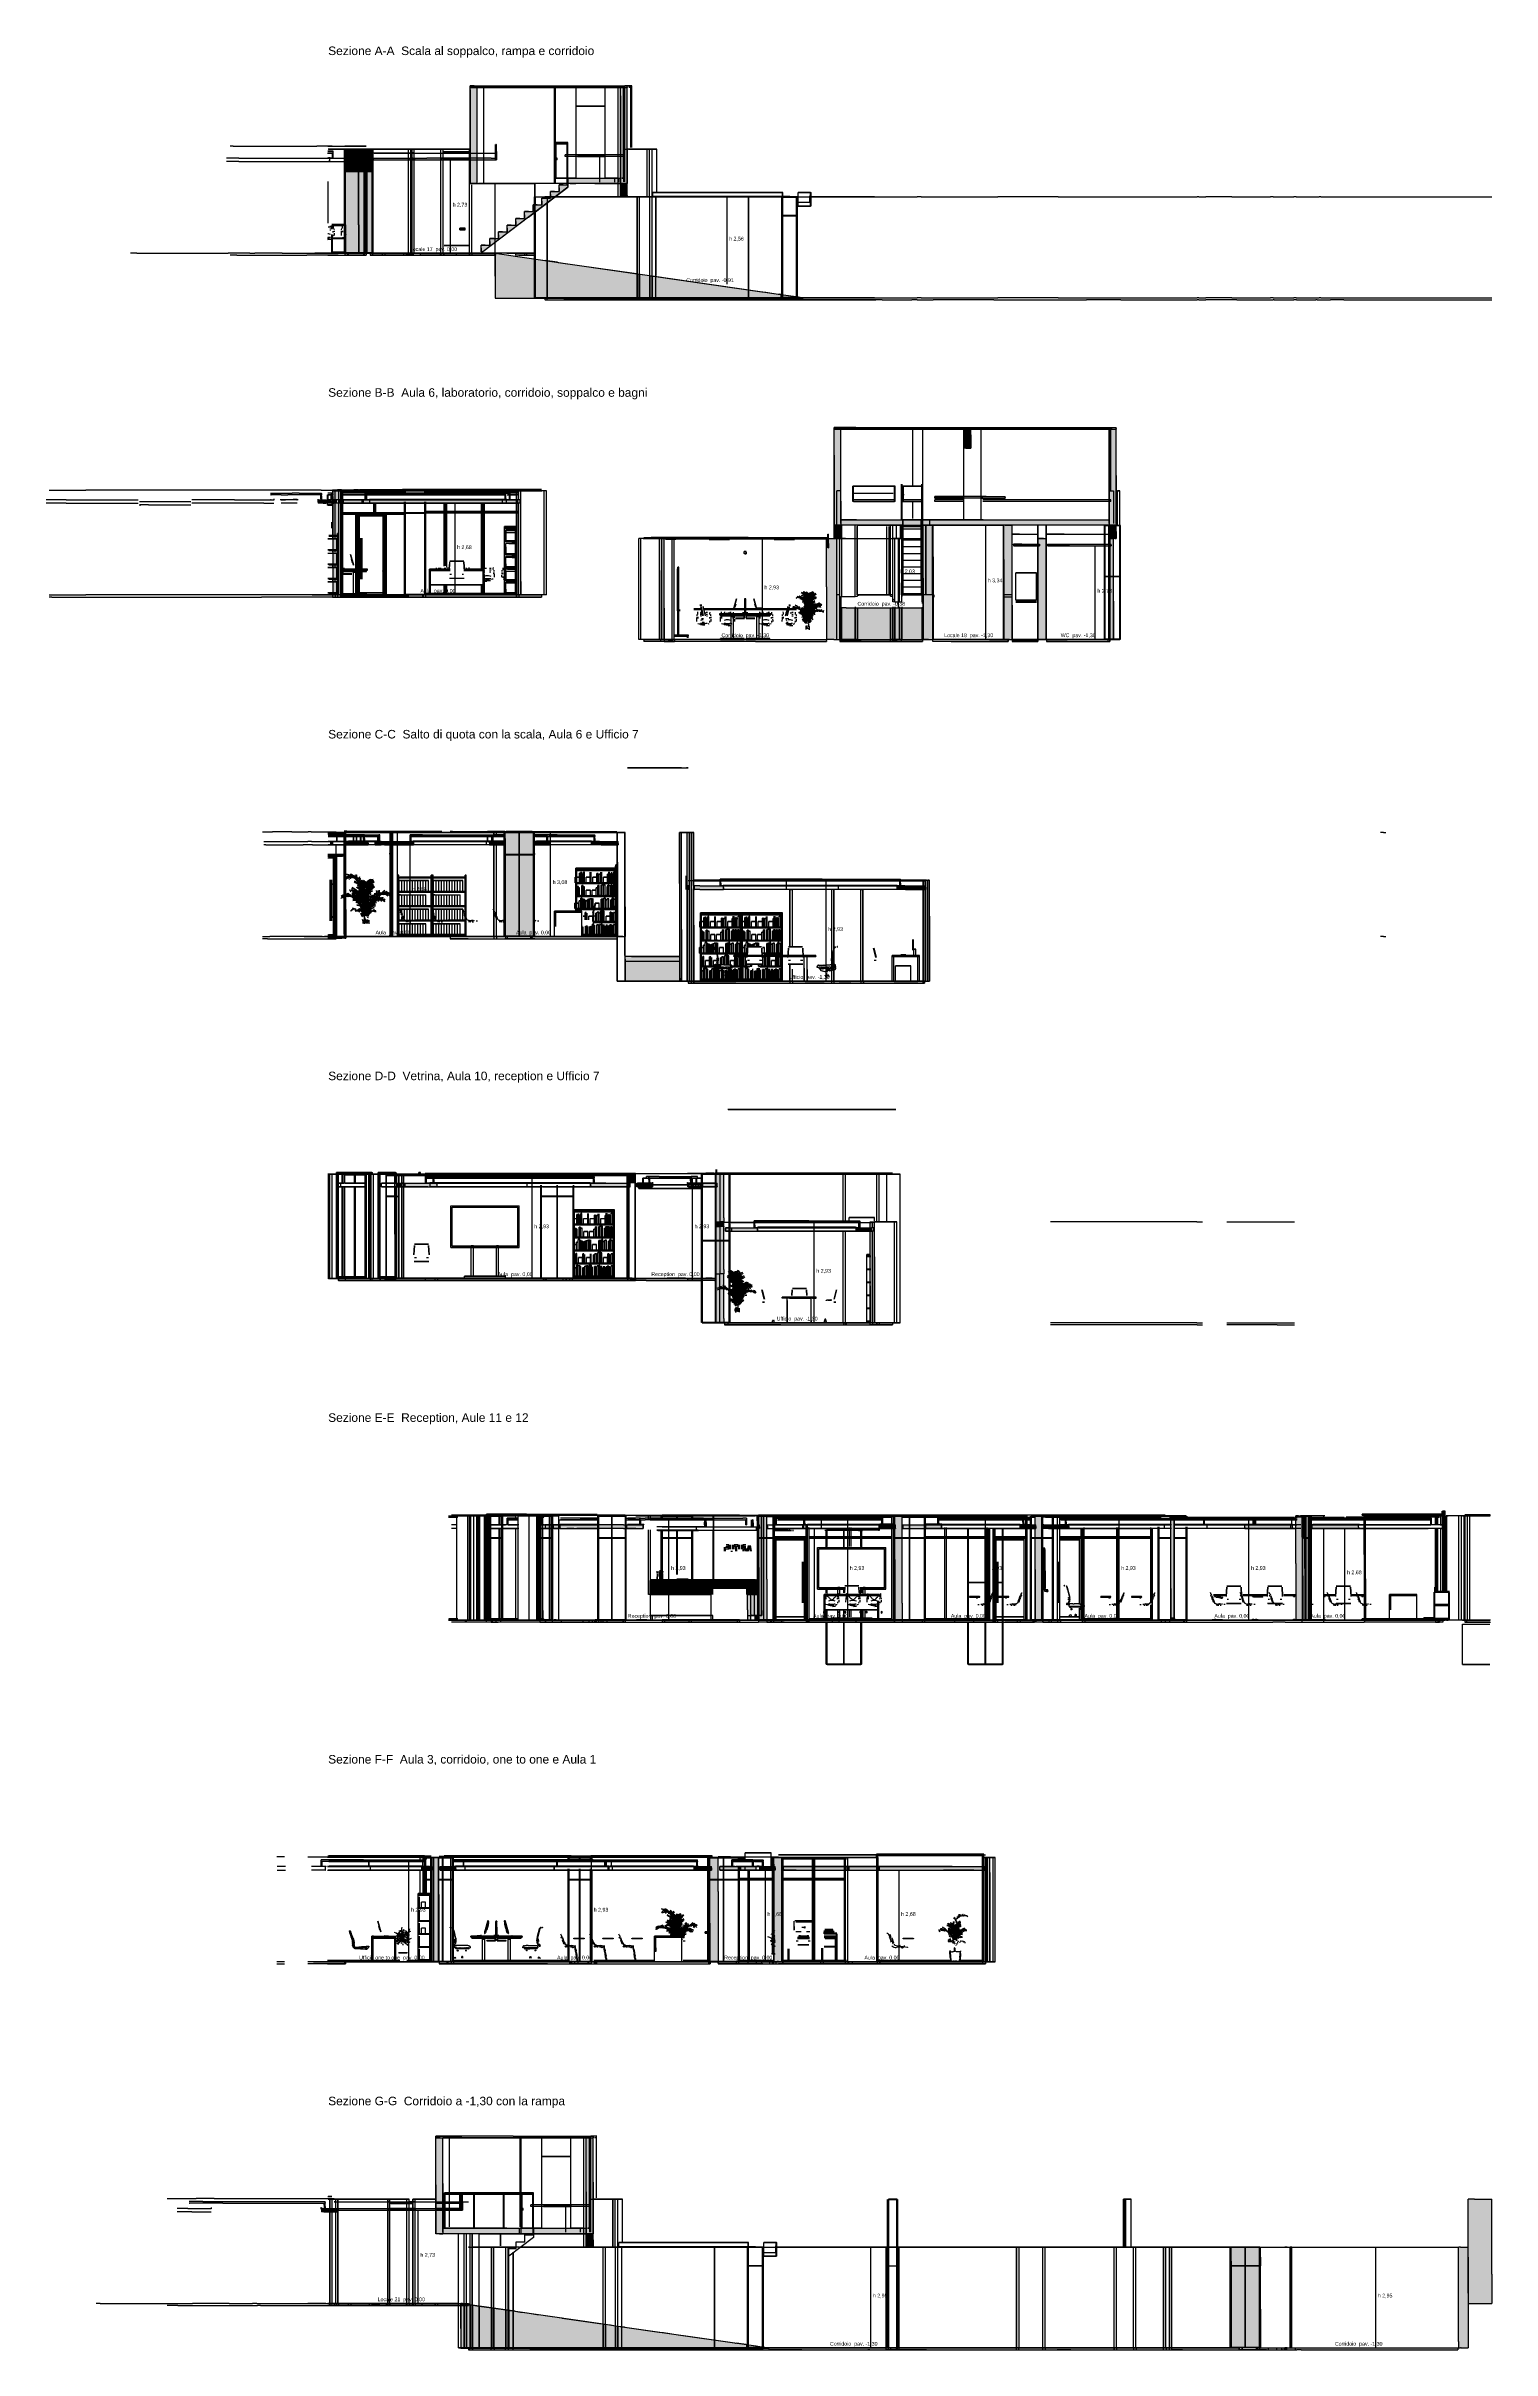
# Model space of a CAD drawing. Header units: millimetres. Extents: x -8253 to 34045, y -61360 to 6063.
import ezdxf
from ezdxf.enums import TextEntityAlignment as Align

# ---------------------------------------------------------------- set-up
doc = ezdxf.new("R2010")
doc.units = ezdxf.units.MM
for name, color, linetype in [('S-QUOTE', 40, 'Continuous'), ('S-TAGLIO-ALTRO', 8, 'Continuous'), ('S-TAGLIO-ARR', 9, 'Continuous'), ('S-TAGLIO-CS', 9, 'Continuous'), ('S-TAGLIO-MURO', 7, 'Continuous'), ('S-TAGLIO-NUOVO', 40, 'Continuous'), ('S-TAGLIO-PAV', 33, 'Continuous'), ('S-TAGLIO-PIL', 8, 'Continuous'), ('S-TAGLIO-SCALA', 8, 'Continuous'), ('S-TAGLIO-SOFF', 8, 'Continuous'), ('S-TAGLIO-VETRO', 5, 'Continuous'), ('S-TESTI', 7, 'Continuous'), ('S-VISTA', 8, 'Continuous'), ('S-VISTA-ARREDI', 9, 'Continuous')]:
    doc.layers.add(name, color=color, linetype=linetype)
doc.styles.add('VISIO', font='arial.ttf')

msp = doc.modelspace()

# ---------------------------------------------------------------- hatches: boundary and pattern name
at = {"layer": 'S-TAGLIO-ALTRO'}
for points in [[(12686, -39724), (12686, -39870), (12640, -39870), (12590, -39870), (12550, -39870), (12480, -39870), (12476, -39870), (12474, -39870), (12468, -39870), (12366, -39870), (12366, -39838), (12366, -39250), (12368, -39250), (12468, -39250), (12474, -39250), (12524, -39250), (12538, -39250), (12538, -38872), (12538, -38846), (12540, -38846), (12544, -38846), (12548, -38846), (12560, -38846), (12562, -38846), (12562, -38828), (12558, -38828), (12548, -38828), (12548, -37100), (12548, -36950), (12688, -36950), (12688, -38498), (12688, -39380), (12688, -39390), (12688, -39578), (12686, -39724)], [(24682, -37040), (24644, -37040), (24644, -37010), (24644, -36950), (24724, -36950), (24764, -36950), (24764, -36980), (24764, -37040), (24682, -37040)], [(24652, -37050), (24722, -37050), (24752, -37050), (24752, -37966), (24752, -39940), (24722, -39940), (24652, -39940), (24652, -39072), (24652, -37050)], [(12288, -40000), (12264, -40000), (12264, -39700), (12264, -39070), (12288, -39070), (12352, -39070), (12354, -39070), (12364, -39070), (12366, -39070), (12366, -39080), (12366, -39250), (12366, -39838), (12366, -39870), (12366, -39994), (12366, -40000), (12364, -40000), (12352, -40000), (12288, -40000)], [(12346, -38846), (12344, -38846), (12344, -38828), (12346, -38828), (12348, -38828), (12420, -38828), (12470, -38828), (12530, -38828), (12538, -38828), (12538, -38844), (12538, -38846), (12524, -38846), (12514, -38846), (12468, -38846), (12424, -38846), (12366, -38846), (12352, -38846), (12346, -38846)], [(12364, -39070), (12354, -39070), (12354, -38848), (12356, -38848), (12366, -38848), (12366, -38858), (12366, -39070), (12364, -39070)], [(12368, -38848), (12366, -38848), (12366, -38846), (12424, -38846), (12468, -38846), (12514, -38846), (12524, -38846), (12538, -38846), (12538, -38872), (12538, -39250), (12524, -39250), (12474, -39250), (12468, -39250), (12368, -39250), (12368, -38854), (12368, -38848)], [(12366, -38848), (12368, -38848), (12368, -38854), (12368, -39250), (12366, -39250), (12366, -39080), (12366, -39070), (12366, -38858), (12366, -38848)], [(12480, -39890), (12480, -39870), (12550, -39870), (12590, -39870), (12590, -39944), (12590, -40000), (12546, -40000), (12480, -40000), (12480, -39890)], [(24684, -39988), (24652, -39988), (24652, -39974), (24652, -39940), (24722, -39940), (24752, -39940), (24752, -39988), (24684, -39988)], [(11164, -50000), (11164, -48874), (11164, -46950), (11320, -46950), (11410, -46950), (11410, -47946), (11410, -50000), (11246, -50000), (11164, -50000)]]:
    msp.add_hatch(color=8, dxfattribs=at).paths.add_polyline_path(points)
at = {"layer": 'S-TAGLIO-CS'}
for points in [[(1326, 2732), (1302, 2732), (1302, 2776), (1302, 2784), (1326, 2784), (1532, 2784), (2472, 2784), (2688, 2784), (2702, 2784), (2706, 2784), (2728, 2784), (2734, 2784), (2818, 2784), (2886, 2784), (3470, 2784), (3480, 2784), (3572, 2784), (3618, 2784), (3660, 2784), (4764, 2784), (4770, 2784), (4890, 2784), (4904, 2784), (4908, 2784), (4908, 2732), (4904, 2732), (4890, 2732), (4770, 2732), (4764, 2732), (3660, 2732), (3618, 2732), (3572, 2732), (3480, 2732), (3470, 2732), (2886, 2732), (2818, 2732), (2734, 2732), (2728, 2732), (2702, 2732), (2688, 2732), (1532, 2732), (1326, 2732)], [(4912, 2784), (4908, 2784), (4908, 2940), (4908, 3184), (4918, 3184), (4922, 3184), (4928, 3184), (4928, 2976), (4928, 2732), (4922, 2732), (4918, 2732), (4918, 2760), (4918, 2784), (4912, 2784)], [(4910, 2732), (4908, 2732), (4908, 2784), (4912, 2784), (4918, 2784), (4918, 2760), (4918, 2732), (4912, 2732), (4910, 2732)], [(-148, -7316), (-296, -7316), (-296, -7286), (-296, -7216), (-288, -7216), (-216, -7216), (-200, -7216), (-196, -7216), (-148, -7216), (-138, -7216), (-126, -7216), (-116, -7216), (-102, -7216), (-88, -7216), (-74, -7216), (-58, -7216), (-54, -7216), (-54, -7234), (-54, -7316), (-58, -7316), (-74, -7316), (-88, -7316), (-102, -7316), (-116, -7316), (-126, -7316), (-138, -7316), (-148, -7316)], [(-200, -7068), (-196, -7068), (-196, -7096), (-196, -7216), (-200, -7216), (-216, -7216), (-216, -7184), (-216, -7068), (-200, -7068)], [(180, -7316), (178, -7316), (148, -7316), (148, -7220), (148, -7216), (178, -7216), (180, -7216), (180, -7314), (180, -7316)], [(5548, -7316), (5272, -7316), (2886, -7316), (916, -7316), (682, -7316), (444, -7316), (420, -7316), (420, -7220), (420, -7216), (444, -7216), (682, -7216), (1968, -7216), (2226, -7216), (5272, -7216), (5548, -7216), (5548, -7304), (5548, -7316)], [(19808, -7168), (19148, -7168), (17742, -7168), (17742, -7154), (17742, -7116), (19252, -7116), (19808, -7116), (19808, -7150), (19808, -7168)], [(14614, -8368), (13644, -8368), (13462, -8368), (13044, -8368), (12284, -8368), (12162, -8368), (12114, -8368), (12046, -8368), (11744, -8368), (11628, -8368), (11562, -8368), (11320, -8368), (11248, -8368), (11144, -8368), (11070, -8368), (10070, -8368), (10030, -8368), (9868, -8368), (9868, -8332), (9868, -8316), (10030, -8316), (10070, -8316), (11070, -8316), (11248, -8316), (11320, -8316), (11628, -8316), (12046, -8316), (12114, -8316), (12162, -8316), (12284, -8316), (14614, -8316), (14614, -8336), (14614, -8368)], [(11628, -8368), (11744, -8368), (11744, -8370), (11744, -8376), (11326, -8376), (11144, -8376), (11144, -8374), (11144, -8368), (11248, -8368), (11320, -8368), (11562, -8368), (11628, -8368)], [(13462, -8368), (13644, -8368), (13644, -8370), (13644, -8376), (13226, -8376), (13044, -8376), (13044, -8374), (13044, -8368), (13462, -8368)], [(14614, -8368), (14624, -8368), (14624, -8342), (14624, -8316), (14614, -8316), (14614, -8216), (14620, -8216), (14634, -8216), (14634, -8498), (14634, -8616), (14628, -8616), (14614, -8616), (14614, -8368)], [(14624, -8368), (14614, -8368), (14614, -8336), (14614, -8316), (14624, -8316), (14624, -8342), (14624, -8368)], [(20316, -8568), (20050, -8568), (20050, -8534), (20050, -8516), (20290, -8516), (20316, -8516), (20812, -8516), (20812, -8550), (20812, -8568), (20316, -8568)], [(21688, -8568), (21048, -8568), (21048, -8534), (21048, -8516), (21682, -8516), (21688, -8516), (21712, -8516), (22908, -8516), (22908, -8548), (22908, -8568), (21712, -8568), (21688, -8568)], [(608, -17316), (576, -17316), (540, -17316), (518, -17316), (518, -17308), (518, -17226), (518, -17216), (540, -17216), (576, -17216), (608, -17216), (880, -17216), (920, -17216), (1032, -17216), (1044, -17216), (1048, -17216), (1058, -17216), (1152, -17216), (1164, -17216), (1164, -17260), (1164, -17316), (1048, -17316), (920, -17316), (880, -17316), (732, -17316), (608, -17316)], [(1104, -17068), (1058, -17068), (1044, -17068), (1032, -17068), (1032, -17046), (1032, -17016), (1068, -17016), (1104, -17016), (1470, -17016), (1470, -17026), (1470, -17068), (1466, -17068), (1450, -17068), (1104, -17068)], [(1044, -17068), (1058, -17068), (1058, -17132), (1058, -17216), (1048, -17216), (1044, -17216), (1032, -17216), (1032, -17152), (1032, -17068), (1044, -17068)], [(1554, -17316), (1370, -17316), (1370, -17294), (1370, -17216), (1374, -17216), (1380, -17216), (1450, -17216), (1466, -17216), (1470, -17216), (1554, -17216), (1648, -17216), (1820, -17216), (1820, -17230), (1820, -17316), (1648, -17316), (1554, -17316)], [(1450, -17068), (1466, -17068), (1470, -17068), (1470, -17096), (1470, -17216), (1466, -17216), (1450, -17216), (1450, -17186), (1450, -17068)], [(1880, -17316), (1870, -17316), (1870, -17304), (1870, -17216), (1880, -17216), (2398, -17216), (2402, -17216), (2418, -17216), (2422, -17216), (2440, -17216), (2448, -17216), (2488, -17216), (2492, -17216), (2498, -17216), (2498, -17232), (2498, -17316), (2440, -17316), (2422, -17316), (1880, -17316)], [(4820, -17068), (4810, -17068), (4808, -17068), (4800, -17068), (4778, -17068), (3822, -17068), (3626, -17068), (3510, -17068), (2752, -17068), (2418, -17068), (2414, -17068), (2398, -17068), (2398, -17060), (2398, -17016), (2762, -17016), (3510, -17016), (3626, -17016), (3822, -17016), (4778, -17016), (4810, -17016), (4820, -17016), (4820, -17050), (4820, -17068)], [(2414, -17068), (2418, -17068), (2418, -17090), (2418, -17216), (2402, -17216), (2398, -17216), (2398, -17194), (2398, -17068), (2414, -17068)], [(5170, -17316), (4952, -17316), (4720, -17316), (4720, -17254), (4720, -17216), (4730, -17216), (4800, -17216), (4808, -17216), (4820, -17216), (4952, -17216), (5170, -17216), (5170, -17300), (5170, -17316)], [(4810, -17068), (4820, -17068), (4820, -17166), (4820, -17216), (4808, -17216), (4800, -17216), (4800, -17120), (4800, -17068), (4808, -17068), (4810, -17068)], [(6498, -17316), (6090, -17316), (6048, -17316), (6048, -17234), (6048, -17216), (6090, -17216), (6398, -17216), (6404, -17216), (6418, -17216), (6488, -17216), (6498, -17216), (6498, -17282), (6498, -17316)], [(6404, -17068), (6398, -17068), (6398, -17034), (6398, -17016), (6696, -17016), (7804, -17016), (7804, -17038), (7804, -17068), (7796, -17068), (7784, -17068), (6696, -17068), (6418, -17068), (6404, -17068)], [(6398, -17068), (6404, -17068), (6418, -17068), (6418, -17166), (6418, -17216), (6404, -17216), (6398, -17216), (6398, -17118), (6398, -17068)], [(7986, -17316), (7704, -17316), (7704, -17276), (7704, -17216), (7714, -17216), (7784, -17216), (7792, -17216), (7804, -17216), (7922, -17216), (7942, -17216), (8288, -17216), (8480, -17216), (8484, -17216), (8484, -17272), (8484, -17316), (8480, -17316), (8288, -17316), (7986, -17316)], [(7784, -17068), (7796, -17068), (7804, -17068), (7804, -17128), (7804, -17216), (7792, -17216), (7784, -17216), (7784, -17156), (7784, -17068)], [(10876, -18616), (10712, -18616), (10712, -18556), (10712, -18516), (10876, -18516), (10936, -18516), (10954, -18516), (11368, -18516), (11378, -18516), (11468, -18516), (11476, -18516), (11488, -18516), (11556, -18516), (11568, -18516), (11568, -18560), (11568, -18616), (11378, -18616), (11368, -18616), (10954, -18616), (10876, -18616)], [(12312, -18368), (11488, -18368), (11478, -18368), (11468, -18368), (11468, -18346), (11468, -18316), (14454, -18316), (15298, -18316), (16748, -18316), (16748, -18338), (16748, -18368), (16738, -18368), (16728, -18368), (15298, -18368), (12312, -18368)], [(11478, -18368), (11488, -18368), (11488, -18382), (11488, -18432), (11488, -18438), (11488, -18512), (11488, -18516), (11476, -18516), (11468, -18516), (11468, -18452), (11468, -18368), (11478, -18368)], [(17450, -18616), (17432, -18616), (17222, -18616), (16886, -18616), (16648, -18616), (16648, -18574), (16648, -18516), (16656, -18516), (16728, -18516), (16736, -18516), (16748, -18516), (16840, -18516), (16870, -18516), (17222, -18516), (17432, -18516), (17466, -18516), (17484, -18516), (17484, -18552), (17484, -18616), (17450, -18616)], [(16728, -18368), (16738, -18368), (16748, -18368), (16748, -18432), (16748, -18516), (16736, -18516), (16728, -18516), (16728, -18452), (16728, -18368)], [(2912, -27316), (2022, -27316), (2022, -27276), (2022, -27216), (2912, -27216), (3022, -27216), (3046, -27216), (3072, -27216), (3086, -27216), (3092, -27216), (3166, -27216), (3178, -27216), (3178, -27242), (3178, -27316), (3046, -27316), (3022, -27316), (2912, -27316)], [(7760, -27068), (4146, -27068), (3092, -27068), (3086, -27068), (3072, -27068), (3072, -27052), (3072, -27016), (6588, -27016), (7780, -27016), (7780, -27030), (7780, -27068), (7766, -27068), (7760, -27068)], [(3086, -27068), (3092, -27068), (3092, -27110), (3092, -27216), (3086, -27216), (3072, -27216), (3072, -27174), (3072, -27068), (3086, -27068)], [(8794, -27316), (8124, -27316), (7680, -27316), (7680, -27292), (7680, -27216), (7690, -27216), (7760, -27216), (7766, -27216), (7780, -27216), (8124, -27216), (8794, -27216), (8794, -27284), (8794, -27316)], [(7760, -27068), (7766, -27068), (7780, -27068), (7780, -27106), (7780, -27216), (7766, -27216), (7760, -27216), (7760, -27178), (7760, -27068)], [(9484, -27316), (9464, -27316), (9442, -27316), (9418, -27316), (9394, -27316), (9372, -27316), (9348, -27316), (9324, -27316), (9322, -27316), (9320, -27316), (9046, -27316), (9044, -27316), (9042, -27316), (9040, -27316), (9038, -27316), (9036, -27316), (9028, -27316), (9028, -27236), (9028, -27216), (9036, -27216), (9038, -27216), (9040, -27216), (9042, -27216), (9044, -27216), (9046, -27216), (9048, -27216), (9324, -27216), (9348, -27216), (9372, -27216), (9384, -27216), (9394, -27216), (9400, -27216), (9404, -27216), (9418, -27216), (9442, -27216), (9464, -27216), (9474, -27216), (9484, -27216), (9484, -27276), (9484, -27316)], [(10600, -27068), (10000, -27068), (9714, -27068), (9404, -27068), (9400, -27068), (9384, -27068), (9384, -27030), (9384, -27016), (9682, -27016), (10012, -27016), (10620, -27016), (10620, -27042), (10620, -27068), (10610, -27068), (10600, -27068)], [(9384, -27068), (9400, -27068), (9404, -27068), (9404, -27182), (9404, -27216), (9400, -27216), (9394, -27216), (9384, -27216), (9384, -27104), (9384, -27068)], [(11380, -27316), (11336, -27316), (11332, -27316), (11328, -27316), (11324, -27316), (11318, -27316), (11314, -27316), (11312, -27316), (10928, -27316), (10520, -27316), (10520, -27284), (10520, -27216), (10528, -27216), (10600, -27216), (10610, -27216), (10620, -27216), (10928, -27216), (11312, -27216), (11314, -27216), (11318, -27216), (11324, -27216), (11328, -27216), (11332, -27216), (11336, -27216), (11380, -27216), (11380, -27310), (11380, -27316)], [(10600, -27068), (10610, -27068), (10620, -27068), (10620, -27142), (10620, -27216), (10610, -27216), (10600, -27216), (10600, -27142), (10600, -27068)], [(15004, -28368), (12478, -28368), (12468, -28368), (12458, -28368), (12458, -28344), (12458, -28316), (14066, -28316), (15004, -28316), (15548, -28316), (15548, -28326), (15548, -28368), (15546, -28368), (15528, -28368), (15004, -28368)], [(11700, -28616), (11620, -28616), (11620, -28524), (11620, -28516), (11700, -28516), (12044, -28516), (12458, -28516), (12468, -28516), (12478, -28516), (12548, -28516), (12558, -28516), (12558, -28564), (12558, -28616), (12044, -28616), (11700, -28616)], [(12468, -28368), (12478, -28368), (12478, -28438), (12478, -28516), (12468, -28516), (12458, -28516), (12458, -28446), (12458, -28368), (12468, -28368)], [(15764, -28616), (15448, -28616), (15448, -28578), (15448, -28516), (15460, -28516), (15528, -28516), (15532, -28516), (15548, -28516), (15764, -28516), (15900, -28516), (15900, -28552), (15900, -28616), (15764, -28616)], [(15528, -28368), (15546, -28368), (15548, -28368), (15548, -28394), (15548, -28516), (15532, -28516), (15528, -28516), (15528, -28512), (15528, -28490), (15528, -28488), (15528, -28382), (15528, -28368)], [(10974, -37068), (9270, -37068), (9240, -37068), (9138, -37068), (9136, -37068), (9128, -37068), (9118, -37068), (9118, -37062), (9118, -37016), (9138, -37016), (9240, -37016), (9270, -37016), (10974, -37016), (11662, -37016), (11742, -37016), (12132, -37016), (12236, -37016), (12236, -37018), (12236, -37068), (12216, -37068), (12132, -37068), (11742, -37068), (11662, -37068), (11058, -37068), (11048, -37068), (11034, -37068), (11022, -37068), (11014, -37068), (10974, -37068)], [(9118, -37068), (9128, -37068), (9136, -37068), (9138, -37068), (9138, -37080), (9138, -37216), (9120, -37216), (9118, -37216), (9118, -37204), (9118, -37068)], [(11014, -37068), (11022, -37068), (11034, -37068), (11048, -37068), (11058, -37068), (11058, -37144), (11058, -37268), (11048, -37268), (11034, -37268), (11024, -37268), (11022, -37268), (11020, -37268), (11014, -37268), (11014, -37128), (11014, -37068)], [(12216, -37068), (12236, -37068), (12236, -37072), (12236, -37216), (12218, -37216), (12216, -37216), (12216, -37212), (12216, -37206), (12216, -37082), (12216, -37068)], [(12418, -37268), (12416, -37268), (12416, -37104), (12416, -37068), (12418, -37068), (12436, -37068), (12436, -37226), (12436, -37268), (12432, -37268), (12418, -37268)], [(14258, -37068), (13938, -37068), (13924, -37068), (13918, -37068), (13918, -37034), (13918, -37016), (14850, -37016), (15156, -37016), (16216, -37016), (16216, -37020), (16216, -37068), (16206, -37068), (16204, -37068), (16196, -37068), (15156, -37068), (14258, -37068)], [(13924, -37068), (13938, -37068), (13938, -37166), (13938, -37216), (13932, -37216), (13918, -37216), (13918, -37118), (13918, -37068), (13924, -37068)], [(16196, -37068), (16204, -37068), (16206, -37068), (16216, -37068), (16216, -37078), (16216, -37216), (16208, -37216), (16198, -37216), (16196, -37216), (16196, -37212), (16196, -37206), (16196, -37202), (16196, -37082), (16196, -37068)], [(19444, -37068), (17860, -37068), (17846, -37068), (17840, -37068), (17840, -37036), (17840, -37016), (18826, -37016), (20258, -37016), (20348, -37016), (20348, -37046), (20348, -37068), (20336, -37068), (20328, -37068), (20258, -37068), (19444, -37068)], [(17846, -37068), (17860, -37068), (17860, -37082), (17860, -37164), (17860, -37166), (17860, -37212), (17860, -37216), (17852, -37216), (17840, -37216), (17840, -37122), (17840, -37068), (17846, -37068)], [(20328, -37068), (20336, -37068), (20348, -37068), (20348, -37152), (20348, -37216), (20340, -37216), (20328, -37216), (20328, -37132), (20328, -37068)], [(23456, -37068), (21592, -37068), (21582, -37068), (21572, -37068), (21572, -37044), (21572, -37016), (27128, -37016), (27128, -37026), (27128, -37068), (27118, -37068), (27066, -37068), (23456, -37068)], [(21582, -37068), (21592, -37068), (21592, -37136), (21592, -37216), (21582, -37216), (21578, -37216), (21572, -37216), (21572, -37148), (21572, -37068), (21582, -37068)], [(27066, -37068), (27118, -37068), (27128, -37068), (27128, -37092), (27128, -37216), (27118, -37216), (27066, -37216), (27066, -37192), (27066, -37068)], [(7188, -37316), (6976, -37316), (6962, -37316), (6872, -37316), (6804, -37316), (6350, -37316), (6350, -37226), (6350, -37216), (6804, -37216), (6872, -37216), (6962, -37216), (6976, -37216), (7188, -37216), (7400, -37216), (8642, -37216), (9004, -37216), (9118, -37216), (9120, -37216), (9138, -37216), (9208, -37216), (9212, -37216), (9218, -37216), (9218, -37230), (9218, -37316), (9120, -37316), (9004, -37316), (8642, -37316), (7400, -37316), (7188, -37316)], [(12616, -37316), (12598, -37316), (12586, -37316), (12586, -37254), (12586, -37216), (12598, -37216), (12616, -37216), (12616, -37272), (12616, -37316)], [(16136, -37316), (16116, -37316), (16116, -37310), (16116, -37216), (16128, -37216), (16144, -37216), (16152, -37216), (16196, -37216), (16198, -37216), (16208, -37216), (16216, -37216), (16416, -37216), (16450, -37216), (16550, -37216), (16568, -37216), (16598, -37216), (16598, -37310), (16598, -37316), (16568, -37316), (16550, -37316), (16450, -37316), (16416, -37316), (16360, -37316), (16136, -37316)], [(16814, -37316), (16812, -37316), (16812, -37224), (16812, -37216), (16814, -37216), (17446, -37216), (17452, -37216), (17458, -37216), (17460, -37216), (17470, -37216), (17526, -37216), (17620, -37216), (17840, -37216), (17852, -37216), (17860, -37216), (17928, -37216), (17940, -37216), (17940, -37226), (17940, -37316), (17526, -37316), (17470, -37316), (17460, -37316), (17458, -37316), (17452, -37316), (17446, -37316), (16814, -37316)], [(20338, -37316), (20248, -37316), (20248, -37260), (20248, -37216), (20258, -37216), (20328, -37216), (20340, -37216), (20348, -37216), (20424, -37216), (20576, -37216), (20630, -37216), (20632, -37216), (20692, -37216), (20698, -37216), (20698, -37264), (20698, -37316), (20692, -37316), (20632, -37316), (20630, -37316), (20576, -37316), (20338, -37316)], [(21068, -37316), (20924, -37316), (20924, -37270), (20924, -37216), (20936, -37216), (21090, -37216), (21160, -37216), (21498, -37216), (21504, -37216), (21550, -37216), (21572, -37216), (21578, -37216), (21582, -37216), (21592, -37216), (21662, -37216), (21672, -37216), (21672, -37262), (21672, -37316), (21578, -37316), (21550, -37316), (21504, -37316), (21498, -37316), (21160, -37316), (21090, -37316), (21074, -37316), (21068, -37316)], [(26850, -37216), (26830, -37216), (26818, -37216), (26758, -37216), (26758, -37214), (26758, -37204), (26830, -37204), (26850, -37204), (26850, -37208), (26850, -37216)], [(27182, -37316), (26818, -37316), (26818, -37296), (26818, -37216), (26830, -37216), (26850, -37216), (27066, -37216), (27118, -37216), (27128, -37216), (27182, -37216), (27232, -37216), (27500, -37216), (28022, -37216), (28062, -37216), (28210, -37216), (28210, -37290), (28210, -37316), (28062, -37316), (28022, -37316), (27500, -37316), (27232, -37316), (27182, -37316)], [(29516, -37316), (28800, -37316), (28760, -37316), (28760, -37230), (28760, -37216), (28800, -37216), (29516, -37216), (29962, -37216), (30138, -37216), (30138, -37284), (30138, -37316), (29962, -37316), (29516, -37316)], [(2850, -47068), (2838, -47068), (2830, -47068), (1032, -47068), (-100, -47068), (-158, -47068), (-184, -47068), (-188, -47068), (-208, -47068), (-208, -47058), (-208, -47016), (-158, -47016), (-100, -47016), (1032, -47016), (2850, -47016), (2850, -47048), (2850, -47068)], [(-188, -47068), (-184, -47068), (-184, -47084), (-184, -47216), (-188, -47216), (-208, -47216), (-208, -47188), (-208, -47068), (-188, -47068)], [(2838, -47068), (2850, -47068), (2850, -47158), (2850, -47216), (2842, -47216), (2830, -47216), (2830, -47124), (2830, -47068), (2838, -47068)], [(10804, -47068), (10788, -47068), (10784, -47068), (7754, -47068), (3654, -47068), (3642, -47068), (3634, -47068), (3634, -47038), (3634, -47016), (7754, -47016), (10804, -47016), (10804, -47056), (10804, -47068)], [(3642, -47068), (3654, -47068), (3654, -47154), (3654, -47216), (3646, -47216), (3634, -47216), (3634, -47130), (3634, -47068), (3642, -47068)], [(10788, -47068), (10804, -47068), (10804, -47184), (10804, -47216), (10798, -47216), (10784, -47216), (10784, -47100), (10784, -47068), (10788, -47068)], [(12708, -47068), (12468, -47068), (12420, -47068), (11824, -47068), (11810, -47068), (11808, -47068), (11804, -47068), (11804, -47066), (11804, -47016), (12404, -47016), (12408, -47016), (12420, -47016), (12728, -47016), (12728, -47024), (12728, -47068), (12712, -47068), (12708, -47068)], [(11810, -47068), (11824, -47068), (11824, -47216), (11804, -47216), (11804, -47214), (11804, -47068), (11808, -47068), (11810, -47068)], [(12708, -47068), (12712, -47068), (12728, -47068), (12728, -47090), (12728, -47216), (12712, -47216), (12708, -47216), (12708, -47212), (12708, -47196), (12708, -47194), (12708, -47082), (12708, -47068)], [(3052, -47316), (2962, -47316), (2888, -47316), (2750, -47316), (2750, -47252), (2750, -47216), (2760, -47216), (2830, -47216), (2842, -47216), (2850, -47216), (2888, -47216), (2962, -47216), (3052, -47216), (3052, -47288), (3052, -47316)], [(3432, -47316), (3284, -47316), (3284, -47246), (3284, -47216), (3432, -47216), (3536, -47216), (3634, -47216), (3646, -47216), (3654, -47216), (3724, -47216), (3734, -47216), (3734, -47280), (3734, -47316), (3536, -47316), (3432, -47316)], [(10718, -47316), (10704, -47316), (10704, -47220), (10704, -47216), (10708, -47216), (10712, -47216), (10718, -47216), (10750, -47216), (10756, -47216), (10784, -47216), (10798, -47216), (10804, -47216), (11208, -47216), (11208, -47248), (11208, -47316), (10756, -47316), (10750, -47316), (10718, -47316)], [(12518, -47316), (12440, -47316), (12332, -47316), (11826, -47316), (11454, -47316), (11454, -47290), (11454, -47216), (11804, -47216), (11824, -47216), (11906, -47216), (11934, -47216), (12440, -47216), (12508, -47216), (12512, -47216), (12518, -47216), (12518, -47302), (12518, -47316)], [(13080, -47316), (12740, -47316), (12628, -47316), (12628, -47304), (12628, -47216), (12640, -47216), (12708, -47216), (12712, -47216), (12728, -47216), (12740, -47216), (13080, -47216), (13080, -47256), (13080, -47316)], [(18892, -47316), (18250, -47316), (18198, -47316), (18004, -47316), (14106, -47316), (14050, -47316), (14034, -47316), (13690, -47316), (13320, -47316), (13320, -47292), (13320, -47216), (13690, -47216), (14034, -47216), (14050, -47216), (14106, -47216), (14300, -47216), (18198, -47216), (18250, -47216), (18892, -47216), (19268, -47216), (19268, -47230), (19268, -47316), (18892, -47316)], [(-132, -57316), (-192, -57316), (-192, -57250), (-192, -57216), (-188, -57216), (-182, -57216), (-162, -57216), (-112, -57216), (-100, -57216), (-92, -57216), (68, -57216), (70, -57216), (72, -57216), (104, -57216), (138, -57216), (184, -57216), (242, -57216), (250, -57216), (258, -57216), (258, -57240), (258, -57268), (258, -57272), (258, -57316), (250, -57316), (242, -57316), (194, -57316), (138, -57316), (110, -57316), (72, -57316), (70, -57316), (68, -57316), (-132, -57316)], [(-112, -57068), (-106, -57068), (-92, -57068), (-92, -57162), (-92, -57216), (-100, -57216), (-112, -57216), (-112, -57120), (-112, -57068)], [(258, -57268), (258, -57240), (258, -57216), (276, -57216), (304, -57216), (306, -57216), (308, -57216), (2020, -57216), (2782, -57216), (2860, -57216), (3204, -57216), (3908, -57216), (3908, -57268), (3702, -57268), (3700, -57268), (3698, -57268), (3694, -57268), (3690, -57268), (3684, -57268), (3678, -57268), (3672, -57268), (3666, -57268), (3658, -57268), (3652, -57268), (3644, -57268), (3638, -57268), (3632, -57268), (3626, -57268), (3620, -57268), (3618, -57268), (3616, -57268), (3614, -57268), (3204, -57268), (2860, -57268), (2782, -57268), (2202, -57268), (2200, -57268), (2198, -57268), (2194, -57268), (2190, -57268), (2184, -57268), (2178, -57268), (2172, -57268), (2166, -57268), (2158, -57268), (2152, -57268), (2144, -57268), (2138, -57268), (2132, -57268), (2126, -57268), (2120, -57268), (2118, -57268), (2116, -57268), (2114, -57268), (1070, -57268), (702, -57268), (700, -57268), (698, -57268), (694, -57268), (690, -57268), (684, -57268), (678, -57268), (672, -57268), (666, -57268), (658, -57268), (652, -57268), (644, -57268), (638, -57268), (632, -57268), (626, -57268), (620, -57268), (618, -57268), (616, -57268), (614, -57268), (308, -57268), (306, -57268), (304, -57268), (282, -57268), (258, -57268)], [(3918, -57216), (3908, -57216), (3908, -57030), (3908, -56816), (3918, -56816), (3928, -56816), (3928, -57054), (3928, -57268), (3918, -57268), (3918, -57244), (3918, -57216)], [(3918, -57268), (3908, -57268), (3908, -57216), (3918, -57216), (3918, -57244), (3918, -57268)]]:
    msp.add_hatch(color=9, dxfattribs=at).paths.add_polyline_path(points)
at = {"layer": 'S-TAGLIO-MURO'}
for points in [[(4348, 2040), (4150, 2040), (4150, 4778), (4150, 4850), (4156, 4850), (4348, 4850), (4350, 4850), (4350, 4846), (4350, 2040), (4348, 2040)], [(8606, 2040), (8566, 2040), (8550, 2040), (8550, 4606), (8550, 4850), (8566, 4850), (8690, 4850), (8750, 4850), (8750, 2366), (8750, 2040), (8746, 2040), (8690, 2040), (8662, 2040), (8606, 2040)], [(8566, 2040), (8606, 2040), (8662, 2040), (8690, 2040), (8746, 2040), (8750, 2040), (8750, 1696), (8750, 1650), (8746, 1650), (8722, 1650), (8550, 1650), (8550, 2006), (8550, 2040), (8566, 2040)], [(14856, -7960), (14828, -7960), (14826, -7960), (14800, -7960), (14800, -5914), (14800, -5150), (14856, -5150), (15000, -5150), (15000, -7258), (15000, -7960), (14866, -7960), (14856, -7960)], [(18800, -5700), (18658, -5700), (18600, -5700), (18600, -5538), (18600, -5150), (18742, -5150), (18800, -5150), (18800, -5312), (18800, -5700)], [(23050, -7960), (23008, -7960), (22966, -7960), (22962, -7960), (22936, -7960), (22934, -7960), (22914, -7960), (22850, -7960), (22850, -6668), (22850, -5150), (22936, -5150), (23050, -5150), (23050, -6500), (23050, -7960)], [(376, -10000), (366, -10000), (276, -10000), (136, -10000), (136, -7122), (136, -6950), (148, -6950), (282, -6950), (376, -6950), (376, -9884), (376, -10000)], [(5522, -10000), (5504, -10000), (5504, -7338), (5504, -6950), (5522, -6950), (5636, -6950), (5636, -9604), (5636, -10000), (5522, -10000)], [(14828, -8350), (14800, -8350), (14800, -8084), (14800, -7960), (14826, -7960), (14828, -7960), (14856, -7960), (14866, -7960), (15000, -7960), (15000, -8238), (15000, -8350), (14964, -8350), (14928, -8350), (14866, -8350), (14864, -8350), (14828, -8350)], [(17564, -11300), (17408, -11300), (17408, -9506), (17408, -7960), (17496, -7960), (17510, -7960), (17560, -7960), (17584, -7960), (17606, -7960), (17618, -7960), (17698, -7960), (17698, -8880), (17698, -11300), (17628, -11300), (17610, -11300), (17564, -11300)], [(20006, -11300), (19932, -11300), (19764, -11300), (19764, -8958), (19764, -7960), (19932, -7960), (20006, -7960), (20006, -10302), (20006, -11300)], [(22908, -8350), (22864, -8350), (22850, -8350), (22850, -8214), (22850, -7960), (22914, -7960), (22934, -7960), (22936, -7960), (22962, -7960), (22966, -7960), (23008, -7960), (23050, -7960), (23050, -8148), (23050, -8350), (23012, -8350), (23008, -8350), (22976, -8350), (22966, -8350), (22962, -8350), (22934, -8350), (22914, -8350), (22908, -8350)], [(9736, -11300), (9696, -11300), (9696, -9284), (9696, -8350), (9736, -8350), (9824, -8350), (9824, -10390), (9824, -11300), (9736, -11300)], [(14796, -11300), (14580, -11300), (14580, -9766), (14580, -8350), (14796, -8350), (14800, -8350), (14828, -8350), (14864, -8350), (14866, -8350), (14928, -8350), (14964, -8350), (14964, -10194), (14964, -11300), (14928, -11300), (14864, -11300), (14796, -11300)], [(17404, -11300), (17398, -11300), (17396, -11300), (17396, -10076), (17396, -8350), (17398, -8350), (17404, -8350), (17404, -9650), (17404, -11300)], [(21004, -11300), (20928, -11300), (20764, -11300), (20764, -9306), (20764, -8350), (20928, -8350), (21004, -8350), (21004, -10350), (21004, -11300)], [(22908, -11300), (22864, -11300), (22864, -9454), (22864, -8350), (22908, -8350), (22914, -8350), (22934, -8350), (22962, -8350), (22966, -8350), (22976, -8350), (22976, -10186), (22976, -11300), (22908, -11300)], [(10306, -21300), (10278, -21300), (10278, -18446), (10278, -16950), (10306, -16950), (10340, -16950), (10340, -19794), (10340, -21300), (10306, -21300)], [(10544, -21300), (10504, -21300), (10504, -18588), (10504, -16950), (10522, -16950), (10562, -16950), (10582, -16950), (10618, -16950), (10638, -16950), (10678, -16950), (10694, -16950), (10694, -19664), (10694, -21300), (10678, -21300), (10638, -21300), (10618, -21300), (10582, -21300), (10562, -21300), (10544, -21300)], [(17470, -21300), (17464, -21300), (17464, -20256), (17464, -18350), (17508, -18350), (17516, -18350), (17542, -18350), (17544, -18350), (17578, -18350), (17596, -18350), (17596, -19404), (17596, -21300), (17564, -21300), (17544, -21300), (17542, -21300), (17516, -21300), (17470, -21300)], [(11336, -26950), (11346, -26950), (11460, -26950), (11564, -26950), (11576, -26950), (11576, -28226), (11576, -28350), (11564, -28350), (11460, -28350), (11346, -28350), (11336, -28350), (11336, -27074), (11336, -26950)], [(11564, -28350), (11576, -28350), (11576, -28474), (11576, -28486), (11564, -28486), (11460, -28486), (11346, -28486), (11336, -28486), (11336, -28362), (11336, -28350), (11346, -28350), (11460, -28350), (11564, -28350)], [(11564, -28486), (11576, -28486), (11576, -29744), (11576, -29864), (11564, -29864), (11460, -29864), (11346, -29864), (11336, -29864), (11336, -28608), (11336, -28486), (11346, -28486), (11460, -28486), (11564, -28486)], [(15942, -31300), (15856, -31300), (15856, -30222), (15856, -28350), (15942, -28350), (15984, -28350), (15984, -29374), (15984, -31300), (15942, -31300)], [(11576, -31300), (11564, -31300), (11460, -31300), (11346, -31300), (11336, -31300), (11336, -29992), (11336, -29864), (11346, -29864), (11460, -29864), (11564, -29864), (11576, -29864), (11576, -31174), (11576, -31300)], [(12650, -40000), (12598, -40000), (12598, -38464), (12598, -36950), (12650, -36950), (12730, -36950), (12772, -36950), (12806, -36950), (12834, -36950), (12834, -38808), (12834, -40000), (12806, -40000), (12772, -40000), (12730, -40000), (12650, -40000)], [(28384, -40000), (28310, -40000), (28310, -38348), (28310, -36950), (28384, -36950), (28492, -36950), (28492, -37578), (28492, -40000), (28384, -40000)], [(19356, -50000), (19242, -50000), (19224, -50000), (19224, -49590), (19224, -46950), (19242, -46950), (19356, -46950), (19356, -47392), (19356, -50000)], [(3350, -57960), (3254, -57960), (3150, -57960), (3150, -56532), (3150, -55150), (3258, -55150), (3350, -55150), (3350, -56488), (3350, -57960)], [(7576, -57960), (7550, -57960), (7550, -56738), (7550, -55150), (7654, -55150), (7718, -55150), (7750, -55150), (7750, -56446), (7750, -57960), (7748, -57960), (7718, -57960), (7654, -57960), (7604, -57960), (7576, -57960)], [(33358, -60000), (33356, -60000), (33356, -59696), (33356, -56950), (33532, -56950), (33560, -56950), (33978, -56950), (33998, -56950), (34044, -56950), (34044, -59146), (34044, -60000), (33998, -60000), (33978, -60000), (33560, -60000), (33360, -60000), (33358, -60000)], [(7550, -57960), (7576, -57960), (7604, -57960), (7654, -57960), (7718, -57960), (7748, -57960), (7750, -57960), (7750, -58140), (7750, -58350), (7748, -58350), (7632, -58350), (7550, -58350), (7550, -58180), (7550, -57960)], [(33140, -61300), (33122, -61300), (33066, -61300), (33066, -61110), (33066, -58350), (33122, -58350), (33140, -58350), (33350, -58350), (33350, -58644), (33350, -61300), (33148, -61300), (33140, -61300)]]:
    msp.add_hatch(color=7, dxfattribs=at).paths.add_polyline_path(points)
at = {"layer": 'S-TAGLIO-NUOVO'}
for points in [[(8984, -27196), (8954, -27196), (8796, -27196), (8796, -26990), (8796, -26950), (8954, -26950), (8984, -26950), (8984, -27152), (8984, -27160), (8984, -27196)], [(16580, -36950), (16672, -36950), (16796, -36950), (16796, -39506), (16796, -40000), (16672, -40000), (16608, -40000), (16580, -40000), (16580, -39598), (16580, -38226), (16580, -36950)], [(20788, -40000), (20680, -40000), (20680, -38526), (20680, -36950), (20798, -36950), (20904, -36950), (20904, -38400), (20904, -40000), (20788, -40000)], [(3008, -49060), (3008, -46950), (3078, -46950), (3238, -46950), (3240, -46950), (3240, -48032), (3240, -50000), (3238, -50000), (3080, -50000), (3008, -50000), (3008, -49060)], [(13276, -50000), (13260, -50000), (13098, -50000), (13036, -50000), (13036, -49206), (13036, -47140), (13036, -46950), (13050, -46950), (13212, -46950), (13276, -46950), (13276, -47744), (13276, -49810), (13276, -50000)]]:
    msp.add_hatch(color=40, dxfattribs=at).paths.add_polyline_path(points)
at = {"layer": 'S-TAGLIO-PAV'}
for points in [[(7082, 2040), (7010, 2040), (7010, 2126), (7010, 2200), (7174, 2200), (8488, 2200), (8550, 2200), (8550, 2054), (8550, 2040), (8488, 2040), (7800, 2040), (7248, 2040), (7082, 2040)], [(1296, 0), (2440, 0), (2646, 0), (2662, 0), (2666, 0), (2674, 0), (2686, 0), (2692, 0), (2786, 0), (2870, 0), (3434, 0), (3448, 0), (3450, 0), (3498, 0), (3562, 0), (3650, 0), (4732, 0), (4740, 0), (4870, 0), (4870, -12), (4870, -60), (4740, -60), (4732, -60), (3650, -60), (3562, -60), (3498, -60), (3450, -60), (3448, -60), (3434, -60), (2870, -60), (2786, -60), (2692, -60), (2674, -60), (2662, -60), (2646, -60), (1500, -60), (1296, -60), (1296, -48), (1296, 0)], [(6694, -1300), (6340, -1300), (6340, -1310), (5536, -1310), (4886, -1310), (4884, -1310), (4884, -672), (4884, 0), (4886, 0), (5536, -94), (6348, -210), (6696, -260), (6712, -264), (6728, -266), (9018, -596), (9026, -598), (9038, -598), (9046, -600), (9050, -600), (9108, -608), (9128, -612), (9130, -612), (9402, -652), (9408, -652), (9440, -658), (9508, -666), (9518, -668), (12684, -1124), (12712, -1128), (12806, -1142), (13162, -1194), (13170, -1194), (13214, -1202), (13246, -1206), (13738, -1276), (13740, -1278), (13768, -1282), (13780, -1282), (13900, -1300), (13798, -1300), (13742, -1300), (13670, -1300), (13432, -1300), (13388, -1300), (13244, -1300), (13210, -1300), (13202, -1300), (12700, -1300), (12664, -1300), (9526, -1300), (9504, -1300), (9432, -1300), (9398, -1300), (9392, -1300), (9120, -1300), (9118, -1300), (9098, -1300), (9028, -1300), (9018, -1300), (9010, -1300), (9000, -1300), (6694, -1300)], [(6340, -1300), (6694, -1300), (9000, -1300), (9010, -1300), (9018, -1300), (9028, -1300), (9098, -1300), (9118, -1300), (9120, -1300), (9392, -1300), (9398, -1300), (9432, -1300), (9504, -1300), (9526, -1300), (12664, -1300), (12700, -1300), (13202, -1300), (13210, -1300), (13244, -1300), (13388, -1300), (13432, -1300), (13670, -1300), (13742, -1300), (13798, -1300), (13900, -1300), (13900, -1302), (13900, -1310), (13768, -1310), (13740, -1310), (13738, -1310), (13246, -1310), (13214, -1310), (13170, -1310), (13162, -1310), (12806, -1310), (12712, -1310), (12684, -1310), (9508, -1310), (9440, -1310), (9408, -1310), (9402, -1310), (9130, -1310), (9128, -1310), (9108, -1310), (9050, -1310), (9046, -1310), (9038, -1310), (9026, -1310), (9018, -1310), (6728, -1310), (6712, -1310), (6696, -1310), (6348, -1310), (6340, -1310), (6340, -1300)], [(22850, -7960), (20014, -7960), (19878, -7960), (19160, -7960), (18798, -7960), (17408, -7960), (16990, -7960), (16234, -7960), (16000, -7960), (15974, -7960), (15000, -7960), (15000, -7840), (15000, -7800), (15452, -7800), (15974, -7800), (16000, -7800), (16234, -7800), (16602, -7800), (17350, -7800), (17766, -7800), (19160, -7800), (22850, -7800), (22850, -7874), (22850, -7960)], [(1316, -10000), (116, -10000), (116, -9998), (1042, -9998), (1316, -9998), (1316, -10000)], [(2520, -10000), (2278, -10000), (1320, -10000), (1320, -9998), (1444, -9998), (2520, -9998), (2520, -10000)], [(3724, -10000), (2540, -10000), (2524, -10000), (2524, -9998), (3000, -9998), (3724, -9998), (3724, -10000)], [(4926, -10000), (3726, -10000), (3726, -9998), (4468, -9998), (4926, -9998), (4926, -10000)], [(5510, -10000), (5140, -10000), (5042, -10000), (5008, -10000), (4928, -10000), (4928, -9998), (4988, -9998), (5510, -9998), (5510, -10000)], [(15138, -11300), (15000, -11300), (15000, -10836), (15000, -10378), (15158, -10378), (15570, -10378), (15610, -10378), (15646, -10378), (15688, -10378), (15778, -10378), (15832, -10378), (15900, -10378), (15942, -10378), (16324, -10376), (16334, -10378), (16384, -10378), (17396, -10378), (17396, -11016), (17396, -11310), (17390, -11310), (17390, -11300), (16308, -11300), (15910, -11300), (15826, -11300), (15752, -11300), (15668, -11300), (15590, -11300), (15138, -11300)], [(9830, -11300), (9900, -11300), (10060, -11300), (10108, -11300), (11214, -11300), (11294, -11300), (11600, -11300), (12012, -11300), (12086, -11300), (12138, -11300), (12256, -11300), (12280, -11300), (12376, -11300), (14576, -11300), (14576, -11332), (14576, -11360), (12506, -11360), (12376, -11360), (12280, -11360), (12256, -11360), (12138, -11360), (12086, -11360), (12012, -11360), (11600, -11360), (11294, -11360), (11214, -11360), (11044, -11360), (10034, -11360), (9990, -11360), (9830, -11360), (9830, -11318), (9830, -11300)], [(14970, -11300), (15000, -11300), (15000, -11310), (15158, -11310), (15610, -11310), (15646, -11310), (15688, -11310), (15778, -11310), (15832, -11310), (15942, -11310), (16324, -11310), (16334, -11310), (16384, -11310), (17390, -11310), (17390, -11326), (17390, -11360), (16308, -11360), (15826, -11360), (15752, -11360), (15668, -11360), (15590, -11360), (14970, -11360), (14970, -11322), (14970, -11300)], [(15000, -11300), (15138, -11300), (15590, -11300), (15668, -11300), (15752, -11300), (15826, -11300), (15910, -11300), (16308, -11300), (17390, -11300), (17390, -11310), (16384, -11310), (16334, -11310), (16324, -11310), (15942, -11310), (15832, -11310), (15778, -11310), (15688, -11310), (15646, -11310), (15610, -11310), (15158, -11310), (15000, -11310), (15000, -11300)], [(19890, -11360), (18230, -11360), (17690, -11360), (17690, -11346), (17690, -11300), (19350, -11300), (19890, -11300), (19890, -11314), (19890, -11360)], [(20010, -11300), (20230, -11300), (20764, -11300), (20764, -11342), (20764, -11360), (20546, -11360), (20010, -11360), (20010, -11318), (20010, -11300)], [(21016, -11300), (21536, -11300), (21616, -11300), (22870, -11300), (22870, -11338), (22870, -11360), (21616, -11360), (21016, -11360), (21016, -11318), (21016, -11300)], [(690, -20000), (108, -20000), (108, -19998), (1030, -19998), (1308, -19998), (1308, -20000), (690, -20000)], [(2510, -20000), (1310, -20000), (1310, -19998), (2232, -19998), (2510, -19998), (2510, -20000)], [(2978, -20000), (2512, -20000), (2512, -19998), (3436, -19998), (3712, -19998), (3712, -20000), (3540, -20000), (3516, -20000), (2978, -20000)], [(4916, -20000), (4658, -20000), (4628, -20000), (4602, -20000), (3754, -20000), (3716, -20000), (3716, -19998), (4638, -19998), (4916, -19998), (4916, -20000)], [(5000, -20000), (4920, -20000), (4920, -19998), (5112, -19998), (5164, -19998), (5190, -19998), (5190, -20000), (5168, -20000), (5132, -20000), (5044, -20000), (5000, -20000)], [(6046, -20060), (5970, -20060), (5970, -20034), (5970, -20000), (6046, -20000), (6120, -20000), (6122, -20000), (7322, -20000), (7324, -20000), (8040, -20000), (8072, -20000), (8320, -20000), (8404, -20000), (8444, -20000), (8444, -20018), (8444, -20060), (8160, -20060), (6364, -20060), (6046, -20060)], [(7322, -20000), (6122, -20000), (6122, -19998), (7044, -19998), (7322, -19998), (7322, -20000)], [(8040, -20000), (7324, -20000), (7324, -19998), (8186, -19998), (8444, -19998), (8444, -20000), (8404, -20000), (8320, -20000), (8072, -20000), (8040, -20000)], [(10696, -21300), (10780, -21300), (12052, -21300), (12138, -21300), (12288, -21300), (13896, -21300), (13928, -21300), (13952, -21300), (14506, -21300), (14542, -21300), (14908, -21300), (14946, -21300), (14958, -21300), (15294, -21300), (15340, -21300), (16412, -21300), (16456, -21300), (16486, -21300), (16556, -21300), (17246, -21300), (17290, -21300), (17406, -21300), (17410, -21300), (17436, -21300), (17450, -21300), (17450, -21322), (17450, -21360), (17424, -21360), (17410, -21360), (17406, -21360), (17290, -21360), (17246, -21360), (16556, -21360), (16486, -21360), (16456, -21360), (16412, -21360), (15354, -21360), (15340, -21360), (15294, -21360), (14946, -21360), (14908, -21360), (14542, -21360), (14506, -21360), (13952, -21360), (13928, -21360), (13896, -21360), (12288, -21360), (12138, -21360), (12052, -21360), (11926, -21360), (10696, -21360), (10696, -21322), (10696, -21300)], [(2692, -30000), (1972, -30000), (1972, -29998), (2096, -29998), (2692, -29998), (2692, -30000)], [(8764, -30060), (8188, -30060), (8022, -30060), (7960, -30060), (7630, -30060), (5026, -30060), (4944, -30060), (4840, -30060), (1972, -30060), (1972, -30034), (1972, -30000), (2692, -30000), (2694, -30000), (2696, -30000), (3896, -30000), (3898, -30000), (3900, -30000), (4922, -30000), (5024, -30000), (5100, -30000), (5102, -30000), (5474, -30000), (5544, -30000), (6302, -30000), (6304, -30000), (7504, -30000), (7508, -30000), (8708, -30000), (8710, -30000), (8712, -30000), (8764, -30000), (8764, -30038), (8764, -30060)], [(3896, -30000), (2696, -30000), (2696, -29998), (3236, -29998), (3896, -29998), (3896, -30000)], [(4922, -30000), (3900, -30000), (3900, -29998), (4840, -29998), (5100, -29998), (5100, -30000), (5024, -30000), (4922, -30000)], [(5474, -30000), (5102, -30000), (5102, -29998), (5240, -29998), (6302, -29998), (6302, -30000), (5544, -30000), (5474, -30000)], [(7504, -30000), (6304, -30000), (6304, -29998), (6844, -29998), (7504, -29998), (7504, -30000)], [(8708, -30000), (7508, -30000), (7508, -29998), (8448, -29998), (8708, -29998), (8708, -30000)], [(8764, -30000), (8712, -30000), (8712, -29998), (8850, -29998), (9912, -29998), (9912, -30000), (8764, -30000)], [(11330, -30054), (11330, -30060), (11302, -30060), (10920, -30060), (10804, -30060), (10712, -30060), (10386, -30060), (10266, -30060), (9308, -30060), (8990, -30060), (8952, -30050), (8950, -30050), (8916, -30040), (8910, -30038), (8764, -30000), (9912, -30000), (9914, -30000), (10130, -30000), (10370, -30000), (10434, -30000), (10942, -30000), (10982, -30000), (11114, -30000), (11116, -30000), (11330, -30000), (11330, -30054)], [(10130, -30000), (9914, -30000), (9914, -29998), (10454, -29998), (11050, -29998), (11114, -29998), (11114, -30000), (10982, -30000), (10942, -30000), (10434, -30000), (10370, -30000), (10130, -30000)], [(11590, -31300), (13238, -31300), (13380, -31300), (13536, -31300), (15850, -31300), (15850, -31322), (15850, -31360), (13536, -31360), (13380, -31360), (13238, -31360), (11590, -31360), (11590, -31306), (11590, -31300)], [(6608, -40000), (6354, -40000), (6354, -39998), (6608, -39998), (6608, -40000)], [(7812, -40000), (6612, -40000), (6612, -39998), (6670, -39998), (7570, -39998), (7812, -39998), (7812, -40000)], [(7918, -40000), (7910, -40000), (7816, -40000), (7816, -39998), (8116, -39998), (9016, -39998), (9016, -40000), (8988, -40000), (8626, -40000), (8604, -40000), (8592, -40000), (8012, -40000), (7980, -40000), (7918, -40000)], [(9108, -40000), (9018, -40000), (9018, -39998), (9320, -39998), (10218, -39998), (10218, -40000), (9538, -40000), (9108, -40000)], [(11122, -40000), (10220, -40000), (10220, -39998), (10522, -39998), (11420, -39998), (11420, -40000), (11142, -40000), (11122, -40000)], [(13320, -40000), (13176, -40000), (13158, -40000), (13108, -40000), (13080, -40000), (13046, -40000), (13038, -40000), (12974, -40000), (12856, -40000), (12830, -40000), (12830, -39998), (13080, -39998), (13100, -39998), (13828, -39998), (13828, -40000), (13772, -40000), (13740, -40000), (13324, -40000), (13320, -40000)], [(16418, -40060), (14890, -40060), (14864, -40060), (14862, -40060), (13852, -40060), (13836, -40060), (13804, -40060), (13772, -40060), (13740, -40060), (13364, -40060), (13316, -40060), (13224, -40060), (13216, -40060), (13180, -40060), (13038, -40060), (12974, -40060), (12948, -40060), (12830, -40060), (12830, -40006), (12830, -40000), (12856, -40000), (12974, -40000), (13038, -40000), (13046, -40000), (13080, -40000), (13108, -40000), (13158, -40000), (13176, -40000), (13320, -40000), (13324, -40000), (13740, -40000), (13772, -40000), (13828, -40000), (13830, -40000), (13836, -40000), (13852, -40000), (14862, -40000), (14864, -40000), (14888, -40000), (15030, -40000), (15032, -40000), (16232, -40000), (16234, -40000), (16236, -40000), (16420, -40000), (16446, -40000), (16564, -40000), (16564, -40036), (16564, -40060), (16446, -40060), (16418, -40060)], [(15030, -40000), (14888, -40000), (14864, -40000), (14862, -40000), (13852, -40000), (13836, -40000), (13830, -40000), (13830, -39998), (14132, -39998), (15030, -39998), (15030, -40000)], [(16232, -40000), (15032, -40000), (15032, -39998), (15334, -39998), (16232, -39998), (16232, -40000)], [(16420, -40000), (16236, -40000), (16236, -39998), (16318, -39998), (16564, -39998), (16564, -40000), (16446, -40000), (16420, -40000)], [(16798, -40000), (16790, -40000), (16790, -39998), (16946, -39998), (17394, -39998), (17406, -39998), (17436, -39998), (17436, -40000), (17366, -40000), (17364, -40000), (17354, -40000), (17350, -40000), (16798, -40000)], [(20136, -40060), (19808, -40060), (19760, -40060), (17734, -40060), (17716, -40060), (17600, -40060), (17366, -40060), (17364, -40060), (17354, -40060), (17350, -40060), (17342, -40060), (16790, -40060), (16790, -40004), (16790, -40000), (16798, -40000), (17350, -40000), (17354, -40000), (17364, -40000), (17366, -40000), (17436, -40000), (17440, -40000), (17614, -40000), (17732, -40000), (18152, -40000), (18184, -40000), (18640, -40000), (18642, -40000), (19710, -40000), (19732, -40000), (19842, -40000), (19844, -40000), (19996, -40000), (20026, -40000), (20034, -40000), (20418, -40000), (20424, -40000), (20432, -40000), (20638, -40000), (20664, -40000), (20664, -40030), (20664, -40060), (20468, -40060), (20250, -40060), (20210, -40060), (20136, -40060)], [(17614, -40000), (17440, -40000), (17440, -39998), (17740, -39998), (18640, -39998), (18640, -40000), (18184, -40000), (18152, -40000), (17732, -40000), (17614, -40000)], [(19710, -40000), (18642, -40000), (18642, -39998), (18944, -39998), (19842, -39998), (19842, -40000), (19732, -40000), (19710, -40000)], [(19996, -40000), (19844, -40000), (19844, -39998), (20052, -39998), (20664, -39998), (20664, -40000), (20638, -40000), (20432, -40000), (20424, -40000), (20418, -40000), (20034, -40000), (20026, -40000), (19996, -40000)], [(21210, -40000), (21048, -40000), (21048, -39998), (21350, -39998), (22248, -39998), (22248, -40000), (21210, -40000)], [(22954, -40000), (22252, -40000), (22252, -39998), (22552, -39998), (23452, -39998), (23452, -40000), (23066, -40000), (23036, -40000), (23014, -40000), (22954, -40000)], [(24526, -40000), (24364, -40000), (24176, -40000), (24162, -40000), (24112, -40000), (23454, -40000), (23454, -39998), (23756, -39998), (24654, -39998), (24654, -40000), (24610, -40000), (24526, -40000)], [(24696, -40000), (24656, -40000), (24656, -39998), (24958, -39998), (25856, -39998), (25856, -40000), (25016, -40000), (24974, -40000), (24890, -40000), (24842, -40000), (24696, -40000)], [(27060, -40000), (25860, -40000), (25860, -39998), (26162, -39998), (27060, -39998), (27060, -40000)], [(28264, -40000), (28096, -40000), (27996, -40000), (27696, -40000), (27542, -40000), (27446, -40000), (27416, -40000), (27064, -40000), (27064, -39998), (27210, -39998), (28108, -39998), (28130, -39998), (28166, -39998), (28264, -39998), (28264, -40000)], [(28558, -40000), (28266, -40000), (28266, -39998), (28492, -39998), (28768, -39998), (28828, -39998), (28978, -39998), (29230, -39998), (29252, -39998), (29466, -39998), (29466, -40000), (28938, -40000), (28892, -40000), (28760, -40000), (28686, -40000), (28570, -40000), (28558, -40000)], [(30316, -40000), (29468, -40000), (29468, -39998), (30316, -39998), (30316, -40000)], [(1426, -50000), (540, -50000), (226, -50000), (226, -49998), (1314, -49998), (1348, -49998), (1426, -49998), (1426, -50000)], [(2628, -50000), (1428, -50000), (1428, -49998), (1928, -49998), (2628, -49998), (2628, -50000)], [(3832, -50000), (3488, -50000), (3050, -50000), (2632, -50000), (2632, -49998), (3532, -49998), (3832, -49998), (3832, -50000)], [(5036, -50000), (3836, -50000), (3836, -49998), (3934, -49998), (5036, -49998), (5036, -50000)], [(6238, -50000), (5038, -50000), (5038, -49998), (5538, -49998), (6238, -49998), (6238, -50000)], [(7440, -50000), (6240, -50000), (6240, -49998), (7142, -49998), (7440, -49998), (7440, -50000)], [(8644, -50000), (7444, -50000), (7444, -49998), (7542, -49998), (8644, -49998), (8644, -50000)], [(9848, -50000), (8648, -50000), (8648, -49998), (9146, -49998), (9848, -49998), (9848, -50000)], [(11050, -50000), (9850, -50000), (9850, -49998), (10750, -49998), (11048, -49998), (11050, -49998), (11050, -50000)], [(11766, -50000), (11410, -50000), (11410, -49998), (11500, -49998), (12200, -49998), (12216, -49998), (12252, -49998), (12252, -50000), (11766, -50000)], [(11410, -50060), (11410, -50040), (11410, -50000), (11766, -50000), (12252, -50000), (12254, -50000), (12256, -50000), (13456, -50000), (13458, -50000), (13460, -50000), (14176, -50000), (14660, -50000), (14662, -50000), (14802, -50000), (15460, -50000), (15862, -50000), (15864, -50000), (16360, -50000), (16472, -50000), (17064, -50000), (17066, -50000), (17068, -50000), (18268, -50000), (18270, -50000), (18272, -50000), (19230, -50000), (19230, -50008), (19230, -50060), (16472, -50060), (16360, -50060), (15582, -50060), (14856, -50060), (13860, -50060), (13668, -50060), (13432, -50060), (13170, -50060), (12926, -50060), (12854, -50060), (12716, -50060), (11410, -50060)], [(13456, -50000), (12256, -50000), (12256, -49998), (12756, -49998), (13456, -49998), (13456, -50000)], [(14176, -50000), (13460, -50000), (13460, -49998), (14360, -49998), (14660, -49998), (14660, -50000), (14176, -50000)], [(14802, -50000), (14662, -50000), (14662, -49998), (14716, -49998), (14738, -49998), (14776, -49998), (14914, -49998), (15862, -49998), (15862, -50000), (15460, -50000), (14802, -50000)], [(17064, -50000), (16472, -50000), (16360, -50000), (15864, -50000), (15864, -49998), (15976, -49998), (16488, -49998), (16568, -49998), (17064, -49998), (17064, -50000)], [(18268, -50000), (17068, -50000), (17068, -49998), (17968, -49998), (18268, -49998), (18268, -50000)], [(19230, -50000), (18272, -50000), (18272, -49998), (18392, -49998), (18420, -49998), (19230, -49998), (19230, -50000)], [(4594, -57960), (3350, -57960), (3350, -57872), (3350, -57800), (5228, -57800), (6472, -57800), (6500, -57800), (6698, -57800), (6894, -57800), (7520, -57800), (7550, -57800), (7550, -57870), (7550, -57960), (7520, -57960), (6698, -57960), (6500, -57960), (6472, -57960), (4594, -57960)], [(170, -60000), (214, -60000), (290, -60000), (294, -60000), (300, -60000), (1916, -60000), (2708, -60000), (2814, -60000), (3166, -60000), (3884, -60000), (3884, -60060), (3166, -60060), (2814, -60060), (2708, -60060), (1094, -60060), (300, -60060), (296, -60060), (290, -60060), (236, -60060), (170, -60060), (170, -60036), (170, -60024), (170, -60000)], [(3884, -60000), (3972, -60000), (3976, -60000), (4042, -60000), (4080, -60000), (4104, -60000), (4104, -60031), (4096, -60030), (4050, -60024), (4022, -60020), (3982, -60014), (3980, -60014), (3926, -60006), (3884, -60000)], [(3972, -60060), (3884, -60060), (3884, -60000), (3926, -60006), (3980, -60014), (3982, -60014), (4022, -60020), (4050, -60024), (4096, -60030), (4104, -60031), (4104, -60032), (4104, -60060), (4080, -60060), (4042, -60060), (3976, -60060), (3972, -60060)], [(5600, -61300), (4218, -61300), (4212, -61300), (4150, -61300), (4100, -61300), (4100, -61310), (4050, -61310), (4022, -61310), (3982, -61310), (3980, -61310), (3938, -61310), (3884, -61310), (3884, -60736), (3884, -60060), (3972, -60060), (3976, -60060), (4042, -60060), (4080, -60060), (4104, -60060), (4104, -60032), (4104, -60031), (4150, -60038), (4178, -60042), (4216, -60048), (5464, -60228), (5624, -60250), (5746, -60268), (5876, -60288), (6108, -60320), (6222, -60336), (6346, -60356), (6414, -60364), (6836, -60426), (6844, -60426), (6914, -60436), (7940, -60584), (7978, -60590), (8028, -60598), (8072, -60604), (8074, -60604), (8098, -60608), (8242, -60628), (8258, -60630), (8352, -60644), (8396, -60650), (8644, -60686), (8666, -60690), (8668, -60690), (9680, -60836), (9810, -60854), (10236, -60916), (11882, -61154), (11914, -61158), (11932, -61160), (12308, -61214), (12508, -61244), (12528, -61246), (12848, -61292), (12854, -61294), (12900, -61300), (12886, -61300), (12858, -61300), (12764, -61300), (12748, -61300), (11938, -61300), (11924, -61300), (11890, -61300), (9812, -61300), (9666, -61300), (8672, -61300), (8666, -61300), (8642, -61300), (8386, -61300), (8338, -61300), (8244, -61300), (8234, -61300), (8088, -61300), (8060, -61300), (8008, -61300), (7970, -61300), (7928, -61300), (6812, -61300), (6370, -61300), (6222, -61300), (6066, -61300), (5852, -61300), (5600, -61300)], [(4218, -61300), (5600, -61300), (5852, -61300), (6066, -61300), (6222, -61300), (6370, -61300), (6812, -61300), (7928, -61300), (7970, -61300), (8008, -61300), (8060, -61300), (8088, -61300), (8234, -61300), (8244, -61300), (8338, -61300), (8386, -61300), (8642, -61300), (8666, -61300), (8672, -61300), (9666, -61300), (9812, -61300), (11890, -61300), (11924, -61300), (11938, -61300), (12748, -61300), (12764, -61300), (12858, -61300), (12886, -61300), (12900, -61300), (12900, -61306), (12900, -61310), (12848, -61310), (12528, -61310), (12508, -61310), (12308, -61310), (11932, -61310), (11914, -61310), (11882, -61310), (10236, -61310), (9810, -61310), (9680, -61310), (8666, -61310), (8644, -61310), (8396, -61310), (8352, -61310), (8258, -61310), (8242, -61310), (8098, -61310), (8074, -61310), (8072, -61310), (8028, -61310), (7978, -61310), (7940, -61310), (6914, -61310), (6844, -61310), (6836, -61310), (6414, -61310), (6222, -61310), (6108, -61310), (5876, -61310), (5746, -61310), (5624, -61310), (4218, -61310), (4216, -61310), (4182, -61310), (4150, -61310), (4104, -61310), (4100, -61310), (4100, -61300), (4150, -61300), (4212, -61300), (4218, -61300)], [(12900, -61300), (12908, -61300), (13856, -61300), (13966, -61300), (14228, -61300), (14330, -61300), (15748, -61300), (15784, -61300), (15846, -61300), (16532, -61300), (16554, -61300), (16656, -61300), (16670, -61300), (16720, -61300), (16724, -61300), (17508, -61300), (17556, -61300), (20516, -61300), (20532, -61300), (20704, -61300), (20708, -61300), (20758, -61300), (21308, -61300), (21326, -61300), (21332, -61300), (21728, -61300), (21806, -61300), (21854, -61300), (21870, -61300), (24068, -61300), (24080, -61300), (24206, -61300), (24230, -61300), (24240, -61300), (24424, -61300), (24504, -61300), (24520, -61300), (24586, -61300), (24600, -61300), (24662, -61300), (24676, -61300), (25958, -61300), (25996, -61300), (26458, -61300), (26512, -61300), (26514, -61300), (26648, -61300), (26650, -61300), (26650, -61352), (26650, -61360), (26648, -61360), (26514, -61360), (26512, -61360), (26458, -61360), (25136, -61360), (24990, -61360), (24676, -61360), (24612, -61360), (24600, -61360), (24534, -61360), (24520, -61360), (24442, -61360), (24424, -61360), (24230, -61360), (24206, -61360), (24080, -61360), (24068, -61360), (21870, -61360), (21854, -61360), (21806, -61360), (21728, -61360), (21326, -61360), (21308, -61360), (20758, -61360), (20708, -61360), (20704, -61360), (20532, -61360), (20516, -61360), (17556, -61360), (17508, -61360), (16720, -61360), (16670, -61360), (16656, -61360), (16554, -61360), (16532, -61360), (15846, -61360), (15784, -61360), (15748, -61360), (14498, -61360), (14330, -61360), (14228, -61360), (13966, -61360), (13856, -61360), (12886, -61360), (12858, -61360), (12764, -61360), (12748, -61360), (11938, -61360), (11924, -61360), (11890, -61360), (10262, -61360), (9812, -61360), (9666, -61360), (8672, -61360), (8666, -61360), (8642, -61360), (8386, -61360), (8338, -61360), (8244, -61360), (8234, -61360), (8088, -61360), (8060, -61360), (8008, -61360), (7970, -61360), (7928, -61360), (6812, -61360), (6222, -61360), (6066, -61360), (5852, -61360), (5600, -61360), (4218, -61360), (4212, -61360), (4154, -61360), (4100, -61360), (4100, -61328), (4100, -61310), (4104, -61310), (4150, -61310), (4182, -61310), (4216, -61310), (4218, -61310), (5624, -61310), (5746, -61310), (5876, -61310), (6108, -61310), (6222, -61310), (6414, -61310), (6836, -61310), (6844, -61310), (6914, -61310), (7940, -61310), (7978, -61310), (8028, -61310), (8072, -61310), (8074, -61310), (8098, -61310), (8242, -61310), (8258, -61310), (8352, -61310), (8396, -61310), (8644, -61310), (8666, -61310), (9680, -61310), (9810, -61310), (10236, -61310), (11882, -61310), (11914, -61310), (11932, -61310), (12308, -61310), (12508, -61310), (12528, -61310), (12848, -61310), (12900, -61310), (12900, -61306), (12900, -61300)], [(27988, -61300), (28058, -61300), (28068, -61300), (28142, -61300), (28200, -61300), (28218, -61300), (28274, -61300), (28340, -61300), (28344, -61300), (28346, -61300), (28468, -61300), (28502, -61300), (32846, -61300), (32848, -61300), (32866, -61300), (32872, -61300), (33044, -61300), (33044, -61304), (33044, -61360), (32872, -61360), (32866, -61360), (32848, -61360), (32846, -61360), (28502, -61360), (28468, -61360), (28342, -61360), (28340, -61360), (28274, -61360), (28218, -61360), (28200, -61360), (28142, -61360), (28068, -61360), (28058, -61360), (27988, -61360), (27986, -61360), (27978, -61360), (27924, -61360), (27900, -61360), (27894, -61360), (27774, -61360), (27582, -61360), (27448, -61360), (27250, -61360), (27250, -61300), (27254, -61300), (27366, -61300), (27380, -61300), (27582, -61300), (27774, -61300), (27894, -61300), (27900, -61300), (27924, -61300), (27978, -61300), (27986, -61300), (27988, -61300)]]:
    msp.add_hatch(color=33, dxfattribs=at).paths.add_polyline_path(points)
at = {"layer": 'S-TAGLIO-PIL'}
for points in [[(538, 2404), (508, 2404), (508, 2622), (508, 3044), (538, 3044), (888, 3044), (890, 3044), (890, 2622), (890, 2404), (888, 2404), (538, 2404)], [(932, 2404), (900, 2404), (900, 2622), (900, 3044), (902, 3044), (932, 3044), (1282, 3044), (1282, 2622), (1282, 2404), (932, 2404)], [(538, 10), (508, 10), (508, 828), (508, 2396), (538, 2396), (888, 2396), (890, 2396), (890, 828), (890, 10), (888, 10), (538, 10)], [(932, 10), (900, 10), (900, 828), (900, 2396), (902, 2396), (932, 2396), (1282, 2396), (1282, 828), (1282, 10), (932, 10)], [(5956, -20000), (5176, -20000), (5176, -17132), (5176, -16950), (5224, -16950), (6004, -16950), (6004, -19818), (6004, -20000), (5956, -20000)], [(28540, -37596), (28512, -37596), (28512, -37250), (28512, -36956), (28540, -36956), (28570, -36956), (28570, -37196), (28570, -37596), (28540, -37596)], [(28674, -40000), (28592, -40000), (28592, -39534), (28592, -36950), (28674, -36950), (28700, -36950), (28700, -39862), (28700, -40000), (28674, -40000)], [(28720, -37596), (28708, -37596), (28708, -37056), (28708, -36956), (28720, -36956), (28724, -36956), (28726, -36956), (28726, -37492), (28726, -37596), (28724, -37596), (28720, -37596)], [(28540, -39990), (28512, -39990), (28512, -38700), (28512, -37604), (28540, -37604), (28570, -37604), (28570, -38496), (28570, -39990), (28540, -39990)], [(28720, -39990), (28708, -39990), (28708, -37976), (28708, -37604), (28720, -37604), (28724, -37604), (28726, -37604), (28726, -39596), (28726, -39990), (28724, -39990), (28720, -39990)], [(26392, -58896), (26388, -58896), (26388, -58608), (26388, -58356), (26390, -58356), (26392, -58356), (26400, -58356), (26408, -58356), (26408, -58642), (26408, -58896), (26400, -58896), (26392, -58896)], [(27128, -61300), (26416, -61300), (26416, -58766), (26416, -58350), (26532, -58350), (27244, -58350), (27244, -60884), (27244, -61300), (27128, -61300)], [(27260, -58896), (27252, -58896), (27252, -58610), (27252, -58356), (27260, -58356), (27268, -58356), (27272, -58356), (27272, -58644), (27272, -58896), (27270, -58896), (27268, -58896), (27260, -58896)], [(26392, -61290), (26388, -61290), (26388, -60020), (26388, -58904), (26390, -58904), (26392, -58904), (26400, -58904), (26408, -58904), (26408, -60172), (26408, -61290), (26400, -61290), (26392, -61290)], [(27260, -61290), (27252, -61290), (27252, -60022), (27252, -58904), (27260, -58904), (27268, -58904), (27272, -58904), (27272, -60172), (27272, -61290), (27270, -61290), (27268, -61290), (27260, -61290)]]:
    msp.add_hatch(color=8, dxfattribs=at).paths.add_polyline_path(points)
at = {"layer": 'S-TAGLIO-SCALA'}
for points in [[(7010, 2004), (6996, 2004), (6996, 2108), (6996, 2200), (7002, 2200), (7010, 2200), (7010, 2094), (7010, 2092), (7010, 2004)], [(4480, 146), (4480, 236), (4596, 236), (4732, 236), (4732, 342), (4732, 432), (4850, 432), (4986, 432), (4986, 538), (4986, 628), (5102, 628), (5240, 628), (5240, 734), (5240, 826), (5356, 826), (5492, 826), (5492, 932), (5492, 1022), (5608, 1022), (5744, 1022), (5744, 1128), (5744, 1218), (5862, 1218), (5998, 1218), (5998, 1324), (5998, 1416), (6114, 1416), (6252, 1416), (6252, 1520), (6252, 1612), (6368, 1612), (6504, 1612), (6504, 1716), (6504, 1808), (6620, 1808), (6756, 1808), (6756, 1914), (6756, 2004), (6874, 2004), (6996, 2004), (6996, 2000), (7004, 2000), (7010, 2000), (7010, 1964), (7010, 1932), (5860, 1056), (4522, 40), (4502, 40), (4480, 40), (4480, 146)], [(10100, -21300), (8686, -21300), (8686, -20662), (8686, -20578), (8872, -20578), (10286, -20578), (10286, -21216), (10286, -21300), (10100, -21300)]]:
    msp.add_hatch(color=8, dxfattribs=at).paths.add_polyline_path(points)

# ---------------------------------------------------------------- linework, layer by layer
at = {"layer": 'S-QUOTE'}
for p, q in [((3582, 0), (3582, 2733)), ((11670, -906), (11670, 1650)), ((3711, -9998), (3711, -7317)), ((19238, -11300), (19238, -7960)), ((12702, -11300), (12702, -8367)), ((16680, -10377), (16680, -8350)), ((22442, -11300), (22442, -8567)), ((2398, -19998), (2398, -17317)), ((6508, -19998), (6508, -16920)), ((14572, -21300), (14572, -18370)), ((5969, -29998), (5969, -27067)), ((10660, -29998), (10660, -27067)), ((14220, -31300), (14220, -28370)), ((9970, -39998), (9970, -37067)), ((15198, -39998), (15198, -37067)), ((19228, -39998), (19228, -37067)), ((23138, -39998), (23138, -37067)), ((26938, -39998), (26938, -37067)), ((29747, -39998), (29747, -37317)), ((2364, -49998), (2364, -47067)), ((7708, -49998), (7708, -47067)), ((12790, -49998), (12790, -47317)), ((16700, -49998), (16700, -47317)), ((2637, -60000), (2637, -57270)), ((15875, -61300), (15875, -58350)), ((30648, -61300), (30648, -58350))]:
    msp.add_line(p, q, dxfattribs=at)
at = {"layer": 'S-TAGLIO-ALTRO'}
for p, q in [((12542, -36950), (12687, -36950)), ((12547, -37100), (12547, -36950)), ((12687, -38498), (12687, -36950)), ((24724, -36950), (24643, -36950)), ((24643, -37010), (24643, -36950)), ((24643, -37010), (24643, -37040)), ((24682, -37040), (24643, -37040)), ((24722, -37050), (24653, -37050)), ((24653, -39073), (24653, -37050)), ((24682, -37040), (24763, -37040)), ((24722, -37050), (24753, -37050)), ((24724, -36950), (24763, -36950)), ((24753, -37965), (24753, -37050)), ((24763, -36980), (24763, -36950)), ((24763, -36980), (24763, -37040)), ((12547, -37100), (12547, -39250)), ((24753, -37965), (24753, -39988)), ((12263, -39700), (12263, -39070)), ((12263, -39070), (12287, -39070)), ((12287, -39070), (12352, -39070)), ((12345, -38827), (12347, -38827)), ((12345, -38845), (12345, -38827)), ((12345, -38845), (12345, -38846)), ((12345, -38846), (12345, -38846)), ((12345, -38846), (12352, -38846)), ((12347, -38827), (12348, -38827)), ((12348, -38827), (12420, -38827)), ((12352, -38846), (12366, -38846)), ((12352, -39070), (12363, -39070)), ((12355, -39079), (12355, -38847)), ((12356, -38847), (12355, -38847)), ((12355, -39079), (12355, -39250)), ((12368, -38847), (12356, -38847)), ((12363, -39070), (12367, -39070)), ((12366, -38846), (12367, -38846)), ((12367, -38857), (12367, -38846)), ((12424, -38846), (12367, -38846)), ((12367, -38857), (12367, -39070)), ((12367, -39079), (12367, -39070)), ((12367, -39079), (12367, -39250)), ((12369, -38854), (12369, -38847)), ((12369, -38854), (12369, -39250)), ((12420, -38827), (12471, -38827)), ((12424, -38846), (12468, -38846)), ((12468, -38846), (12513, -38846)), ((12471, -38827), (12530, -38827)), ((12513, -38846), (12523, -38846)), ((12523, -38846), (12538, -38846)), ((12530, -38827), (12540, -38827)), ((12538, -38845), (12538, -38827)), ((12538, -38845), (12538, -38846)), ((12538, -38873), (12538, -38846)), ((12539, -38846), (12538, -38846)), ((12538, -38873), (12538, -39250)), ((12539, -38846), (12545, -38846)), ((12540, -38827), (12558, -38827)), ((12545, -38846), (12561, -38846)), ((12558, -38827), (12561, -38827)), ((12561, -38845), (12561, -38827)), ((12561, -38845), (12561, -38846)), ((12561, -38846), (12561, -38846)), ((12687, -39380), (12687, -38498)), ((24653, -39073), (24653, -39988)), ((12263, -39700), (12263, -40000)), ((12367, -39839), (12367, -39250)), ((12467, -39250), (12367, -39250)), ((12467, -39250), (12474, -39250)), ((12474, -39250), (12523, -39250)), ((12523, -39250), (12538, -39250)), ((12538, -39250), (12542, -39250)), ((12687, -39389), (12687, -39380)), ((12687, -39579), (12687, -39389)), ((12687, -39724), (12687, -39579)), ((12687, -39724), (12687, -39870)), ((12287, -40000), (12263, -40000)), ((12287, -40000), (12352, -40000)), ((12352, -40000), (12363, -40000)), ((12363, -40000), (12367, -40000)), ((12367, -39839), (12367, -39870)), ((12367, -39993), (12367, -39870)), ((12467, -39870), (12367, -39870)), ((12367, -39993), (12367, -40000)), ((12467, -39870), (12474, -39870)), ((12474, -39870), (12477, -39870)), ((12477, -39870), (12480, -39870)), ((12480, -39889), (12480, -39870)), ((12550, -39870), (12480, -39870)), ((12480, -39889), (12480, -40000)), ((12545, -40000), (12480, -40000)), ((12545, -40000), (12590, -40000)), ((12550, -39870), (12589, -39870)), ((12590, -39944), (12589, -39870)), ((12640, -39870), (12589, -39870)), ((12590, -39944), (12590, -40000)), ((12640, -39870), (12687, -39870)), ((24723, -39940), (24651, -39940)), ((24651, -39973), (24651, -39940)), ((24651, -39973), (24651, -39988)), ((24683, -39988), (24651, -39988)), ((24684, -39988), (24653, -39988)), ((24683, -39988), (24755, -39988)), ((24684, -39988), (24753, -39988)), ((24723, -39940), (24755, -39940)), ((24755, -39955), (24755, -39940)), ((24755, -39955), (24755, -39988)), ((11165, -48874), (11165, -46950)), ((11320, -46950), (11165, -46950)), ((11320, -46950), (11410, -46950)), ((11410, -47947), (11410, -46950)), ((11410, -47947), (11410, -50000)), ((11165, -48874), (11165, -50000)), ((11245, -50000), (11165, -50000)), ((11245, -50000), (11410, -50000))]:
    msp.add_line(p, q, dxfattribs=at)
at = {"layer": 'S-TAGLIO-ARR'}
for p, q in [((5283, -8040), (5160, -8040)), ((5160, -8049), (5160, -8040)), ((5160, -8049), (5160, -8065)), ((5375, -8065), (5160, -8065)), ((5283, -8040), (5498, -8040)), ((5375, -8065), (5498, -8065)), ((5502, -8000), (5498, -8000)), ((5498, -8729), (5498, -8000)), ((5498, -8056), (5498, -8040)), ((5498, -8056), (5498, -8065)), ((5502, -8000), (5510, -8000)), ((5510, -9271), (5510, -8000)), ((5283, -8420), (5160, -8420)), ((5160, -8429), (5160, -8420)), ((5160, -8429), (5160, -8445)), ((5375, -8445), (5160, -8445)), ((5217, -8114), (5200, -8114)), ((5200, -8132), (5200, -8114)), ((5200, -8132), (5200, -8420)), ((5463, -8420), (5200, -8420)), ((5289, -8490), (5200, -8490)), ((5200, -8589), (5200, -8490)), ((5200, -8589), (5200, -8800)), ((5217, -8114), (5480, -8114)), ((5283, -8420), (5498, -8420)), ((5289, -8490), (5480, -8490)), ((5375, -8445), (5498, -8445)), ((5463, -8420), (5480, -8420)), ((5480, -8402), (5480, -8114)), ((5480, -8402), (5480, -8420)), ((5480, -8701), (5480, -8490)), ((5480, -8701), (5480, -8800)), ((5498, -8436), (5498, -8420)), ((5498, -8436), (5498, -8445)), ((5498, -8729), (5498, -10000)), ((12209, -8730), (12168, -8730)), ((12168, -8769), (12168, -8730)), ((12209, -8730), (12232, -8730)), ((12232, -8751), (12232, -8730)), ((12232, -8751), (12232, -8790)), ((459, -9250), (402, -9250)), ((402, -9252), (402, -9250)), ((402, -9252), (402, -9278)), ((1095, -9278), (402, -9278)), ((459, -9250), (1152, -9250)), ((758, -9300), (757, -9300)), ((757, -9301), (757, -9300)), ((757, -9301), (757, -9340)), ((796, -9340), (757, -9340)), ((758, -9300), (797, -9300)), ((796, -9340), (797, -9340)), ((797, -9339), (797, -9300)), ((797, -9339), (797, -9340)), ((1095, -9278), (1152, -9278)), ((1152, -9276), (1152, -9250)), ((1152, -9276), (1152, -9278)), ((5283, -8800), (5160, -8800)), ((5160, -8809), (5160, -8800)), ((5160, -8809), (5160, -8825)), ((5375, -8825), (5160, -8825)), ((5283, -9180), (5160, -9180)), ((5160, -9189), (5160, -9180)), ((5160, -9189), (5160, -9205)), ((5375, -9205), (5160, -9205)), ((5391, -8800), (5200, -8800)), ((5386, -8900), (5200, -8900)), ((5200, -9086), (5200, -8900)), ((5200, -9086), (5200, -9180)), ((5294, -9180), (5200, -9180)), ((5243, -9247), (5200, -9247)), ((5200, -9295), (5200, -9247)), ((5200, -9295), (5200, -9560)), ((5243, -9247), (5480, -9247)), ((5283, -8800), (5498, -8800)), ((5283, -9180), (5498, -9180)), ((5294, -9180), (5480, -9180)), ((5375, -8825), (5498, -8825)), ((5375, -9205), (5498, -9205)), ((5386, -8900), (5480, -8900)), ((5391, -8800), (5480, -8800)), ((5480, -8994), (5480, -8900)), ((5480, -8994), (5480, -9180)), ((5480, -9512), (5480, -9247)), ((5498, -8816), (5498, -8800)), ((5498, -8816), (5498, -8825)), ((5498, -9196), (5498, -9180)), ((5498, -9196), (5498, -9205)), ((5510, -9271), (5510, -10000)), ((12168, -8769), (12168, -8790)), ((12191, -8790), (12168, -8790)), ((12207, -8790), (12176, -8790)), ((12176, -8792), (12176, -8790)), ((12176, -8792), (12176, -8793)), ((12193, -8793), (12176, -8793)), ((12191, -8790), (12232, -8790)), ((12193, -8793), (12224, -8793)), ((12207, -8790), (12224, -8790)), ((12224, -8791), (12224, -8790)), ((12224, -8791), (12224, -8793)), ((5283, -9560), (5160, -9560)), ((5160, -9569), (5160, -9560)), ((5160, -9569), (5160, -9585)), ((5375, -9585), (5160, -9585)), ((5283, -9940), (5160, -9940)), ((5160, -9949), (5160, -9940)), ((5160, -9949), (5160, -9965)), ((5375, -9965), (5160, -9965)), ((5437, -9560), (5200, -9560)), ((5377, -9629), (5200, -9629)), ((5200, -9826), (5200, -9629)), ((5200, -9826), (5200, -9940)), ((5303, -9940), (5200, -9940)), ((5283, -9560), (5498, -9560)), ((5283, -9940), (5498, -9940)), ((5303, -9940), (5480, -9940)), ((5375, -9585), (5498, -9585)), ((5375, -9965), (5498, -9965)), ((5377, -9629), (5480, -9629)), ((5437, -9560), (5480, -9560)), ((5480, -9512), (5480, -9560)), ((5480, -9743), (5480, -9629)), ((5480, -9743), (5480, -9940)), ((5498, -9576), (5498, -9560)), ((5498, -9576), (5498, -9585)), ((5498, -9956), (5498, -9940)), ((5498, -9956), (5498, -9965)), ((5506, -10000), (5498, -10000)), ((5506, -10000), (5510, -10000)), ((12187, -10112), (12184, -10112)), ((12184, -10113), (12184, -10112)), ((12184, -10113), (12184, -10120)), ((12187, -10112), (12216, -10112)), ((12216, -10119), (12216, -10112)), ((11512, -10550), (11450, -10550)), ((11450, -10552), (11450, -10550)), ((11450, -10552), (11450, -10578)), ((12138, -10578), (11450, -10578)), ((11512, -10550), (12200, -10550)), ((11806, -10600), (11805, -10600)), ((11805, -10601), (11805, -10600)), ((11805, -10601), (11805, -10640)), ((11844, -10640), (11805, -10640)), ((11806, -10600), (11845, -10600)), ((11844, -10640), (11845, -10640)), ((11845, -10639), (11845, -10600)), ((11845, -10639), (11845, -10640)), ((12138, -10578), (12200, -10578)), ((12213, -10120), (12184, -10120)), ((12188, -10120), (12186, -10120)), ((12186, -10154), (12186, -10120)), ((12186, -10154), (12186, -10550)), ((12212, -10550), (12186, -10550)), ((12188, -10120), (12214, -10120)), ((12200, -10576), (12200, -10550)), ((12262, -10550), (12200, -10550)), ((12200, -10552), (12200, -10550)), ((12200, -10552), (12200, -10578)), ((12200, -10576), (12200, -10578)), ((12888, -10578), (12200, -10578)), ((12212, -10550), (12214, -10550)), ((12213, -10120), (12216, -10120)), ((12214, -10516), (12214, -10120)), ((12214, -10516), (12214, -10550)), ((12216, -10119), (12216, -10120)), ((12262, -10550), (12950, -10550)), ((12556, -10600), (12555, -10600)), ((12555, -10601), (12555, -10600)), ((12555, -10601), (12555, -10640)), ((12594, -10640), (12555, -10640)), ((12556, -10600), (12595, -10600)), ((12594, -10640), (12595, -10640)), ((12595, -10639), (12595, -10600)), ((12595, -10639), (12595, -10640)), ((12888, -10578), (12950, -10578)), ((12950, -10576), (12950, -10550)), ((12950, -10576), (12950, -10578)), ((8412, -17900), (8411, -17900)), ((8411, -17920), (8411, -17900)), ((8411, -17920), (8411, -19120)), ((8412, -17900), (8451, -17900)), ((8451, -19100), (8451, -17900)), ((8450, -19120), (8411, -19120)), ((8450, -19120), (8451, -19120)), ((8451, -19100), (8451, -19120)), ((11230, -20301), (11231, -20298)), ((11231, -20301), (11230, -20301)), ((11231, -20298), (11234, -20290)), ((11232, -20301), (11231, -20301)), ((11233, -20301), (11232, -20301)), ((11233, -20290), (11238, -20291)), ((11234, -20301), (11233, -20301)), ((11237, -20301), (11234, -20301)), ((11238, -20291), (11238, -20291)), ((11240, -20301), (11238, -20301)), ((11244, -20292), (11239, -20291)), ((11241, -20301), (11240, -20301)), ((11244, -20302), (11241, -20301)), ((11246, -20300), (11243, -20302)), ((11244, -20292), (11245, -20292)), ((11245, -20292), (11250, -20293)), ((11248, -20299), (11246, -20300)), ((11246, -20300), (11246, -20300)), ((11253, -20296), (11248, -20299)), ((11250, -20293), (11251, -20294)), ((11251, -20294), (11252, -20293)), ((11252, -20293), (11253, -20294)), ((11255, -20294), (11253, -20296)), ((11253, -20294), (11255, -20294)), ((11293, -20901), (11296, -20885)), ((11298, -20305), (11296, -20309)), ((11298, -20310), (11296, -20309)), ((11296, -20879), (11299, -20866)), ((11296, -20879), (11296, -20882)), ((11296, -20885), (11296, -20882)), ((11298, -20305), (11300, -20301)), ((11298, -20310), (11300, -20311)), ((11300, -20862), (11299, -20866)), ((11302, -20302), (11300, -20301)), ((11301, -20312), (11300, -20311)), ((11300, -20859), (11301, -20856)), ((11300, -20859), (11300, -20862)), ((11301, -20312), (11302, -20313)), ((11301, -20852), (11302, -20848)), ((11301, -20852), (11301, -20855)), ((11301, -20856), (11301, -20855)), ((11302, -20302), (11304, -20303)), ((11304, -20314), (11302, -20313)), ((11302, -20848), (11303, -20837)), ((11302, -20848), (11302, -20848)), ((11303, -20836), (11305, -20826)), ((11303, -20836), (11303, -20837)), ((11303, -20836), (11303, -20836)), ((11306, -20304), (11304, -20303)), ((11304, -20314), (11305, -20314)), ((11307, -20315), (11305, -20314)), ((11305, -20814), (11314, -20812)), ((11305, -20820), (11305, -20814)), ((11305, -20822), (11305, -20820)), ((11305, -20826), (11305, -20822)), ((11305, -20826), (11305, -20826)), ((11306, -20304), (11307, -20305)), ((11309, -20306), (11307, -20305)), ((11307, -20315), (11308, -20316)), ((11309, -20318), (11308, -20316)), ((11309, -20306), (11311, -20307)), ((11309, -20318), (11310, -20319)), ((11312, -20320), (11310, -20319)), ((11313, -20308), (11311, -20307)), ((11312, -20320), (11313, -20321)), ((11313, -20308), (11314, -20309)), ((11314, -20322), (11313, -20321)), ((11316, -20311), (11314, -20309)), ((11314, -20322), (11315, -20323)), ((11314, -20812), (11317, -20812)), ((11316, -20325), (11315, -20323)), ((11316, -20311), (11317, -20312)), ((11316, -20325), (11317, -20326)), ((11318, -20313), (11317, -20312)), ((11318, -20328), (11317, -20326)), ((11317, -20812), (11319, -20811)), ((11318, -20313), (11319, -20315)), ((11318, -20328), (11319, -20329)), ((11320, -20316), (11319, -20315)), ((11320, -20331), (11319, -20329)), ((11319, -20811), (11320, -20811)), ((11320, -20316), (11322, -20318)), ((11320, -20331), (11320, -20332)), ((11321, -20334), (11320, -20332)), ((11320, -20811), (11331, -20809)), ((11321, -20334), (11322, -20335)), ((11323, -20319), (11322, -20318)), ((11323, -20337), (11322, -20335)), ((11323, -20319), (11324, -20321)), ((11323, -20337), (11323, -20338)), ((11358, -20477), (11323, -20338)), ((11325, -20322), (11324, -20321)), ((11325, -20322), (11327, -20324)), ((11327, -20326), (11327, -20324)), ((11327, -20326), (11328, -20328)), ((11327, -20911), (11331, -20877)), ((11329, -20329), (11328, -20328)), ((11329, -20329), (11330, -20331)), ((11330, -20333), (11330, -20331)), ((11330, -20333), (11331, -20335)), ((11362, -20456), (11331, -20335)), ((11331, -20809), (11338, -20807)), ((11331, -20877), (11333, -20865)), ((11333, -20858), (11334, -20853)), ((11333, -20858), (11333, -20859)), ((11333, -20859), (11333, -20862)), ((11333, -20862), (11333, -20864)), ((11333, -20865), (11333, -20864)), ((11335, -20846), (11334, -20851)), ((11334, -20853), (11334, -20851)), ((11337, -20834), (11335, -20845)), ((11335, -20845), (11335, -20846)), ((11338, -20833), (11337, -20834)), ((11338, -20807), (11339, -20807)), ((11339, -20814), (11338, -20816)), ((11338, -20816), (11338, -20817)), ((11338, -20817), (11339, -20820)), ((11339, -20820), (11338, -20821)), ((11338, -20821), (11338, -20833)), ((11339, -20807), (11339, -20808)), ((11339, -20808), (11339, -20814)), ((11358, -20477), (11391, -20608)), ((11362, -20456), (11400, -20605)), ((11366, -20802), (11362, -20808)), ((11366, -20810), (11362, -20808)), ((11366, -20802), (11370, -20795)), ((11366, -20810), (11371, -20813)), ((11370, -20640), (11368, -20641)), ((11368, -20643), (11368, -20641)), ((11368, -20645), (11368, -20643)), ((11369, -20644), (11368, -20645)), ((11369, -20644), (11369, -20644)), ((11381, -20745), (11369, -20747)), ((11369, -20750), (11369, -20747)), ((11369, -20751), (11369, -20750)), ((11369, -20753), (11369, -20751)), ((11382, -20751), (11369, -20753)), ((11370, -20640), (11371, -20640)), ((11370, -20795), (11371, -20794)), ((11371, -20642), (11371, -20640)), ((11371, -20644), (11371, -20642)), ((11372, -20648), (11371, -20644)), ((11375, -20785), (11371, -20793)), ((11371, -20794), (11371, -20793)), ((11375, -20805), (11371, -20813)), ((11373, -20653), (11372, -20648)), ((11373, -20655), (11373, -20653)), ((11373, -20658), (11373, -20656)), ((11375, -20866), (11374, -20871)), ((11374, -20874), (11374, -20871)), ((11374, -20874), (11374, -20880)), ((11375, -20887), (11374, -20880)), ((11375, -20785), (11376, -20783)), ((11375, -20805), (11379, -20797)), ((11376, -20854), (11375, -20861)), ((11375, -20861), (11375, -20862)), ((11375, -20866), (11375, -20862)), ((11375, -20887), (11375, -20890)), ((11375, -20890), (11375, -20891)), ((11375, -20891), (11375, -20892)), ((11375, -20892), (11376, -20892)), ((11376, -20783), (11377, -20781)), ((11376, -20854), (11377, -20851)), ((11376, -20892), (11376, -20893)), ((11376, -20893), (11377, -20893)), ((11377, -20781), (11378, -20777)), ((11380, -20846), (11377, -20851)), ((11377, -20893), (11377, -20894)), ((11378, -20894), (11377, -20894)), ((11378, -20776), (11379, -20775)), ((11378, -20776), (11378, -20777)), ((11378, -20894), (11381, -20894)), ((11379, -20775), (11381, -20768)), ((11380, -20796), (11379, -20797)), ((11380, -20795), (11384, -20788)), ((11380, -20796), (11380, -20795)), ((11380, -20846), (11382, -20843)), ((11382, -20745), (11381, -20745)), ((11381, -20745), (11381, -20745)), ((11381, -20768), (11384, -20761)), ((11381, -20894), (11406, -20892)), ((11384, -20750), (11382, -20751)), ((11384, -20841), (11382, -20843)), ((11383, -20730), (11383, -20728)), ((11384, -20734), (11383, -20730)), ((11385, -20742), (11384, -20734)), ((11384, -20750), (11386, -20750)), ((11385, -20758), (11384, -20761)), ((11384, -20787), (11385, -20785)), ((11384, -20788), (11384, -20787)), ((11384, -20841), (11389, -20836)), ((11385, -20746), (11385, -20742)), ((11385, -20746), (11386, -20750)), ((11385, -20758), (11386, -20755)), ((11385, -20785), (11386, -20783)), ((11386, -20755), (11388, -20750)), ((11386, -20783), (11387, -20781)), ((11388, -20778), (11387, -20781)), ((11388, -20750), (11390, -20745)), ((11388, -20778), (11389, -20775)), ((11389, -20775), (11391, -20770)), ((11392, -20835), (11389, -20836)), ((11392, -20737), (11390, -20745)), ((11393, -20617), (11391, -20608)), ((11391, -20770), (11393, -20764)), ((11392, -20737), (11393, -20729)), ((11392, -20835), (11397, -20832)), ((11393, -20617), (11395, -20625)), ((11393, -20729), (11394, -20728)), ((11395, -20759), (11393, -20764)), ((11395, -20720), (11394, -20728)), ((11396, -20634), (11395, -20625)), ((11395, -20720), (11396, -20712)), ((11395, -20759), (11396, -20755)), ((11396, -20634), (11397, -20642)), ((11396, -20712), (11397, -20711)), ((11396, -20755), (11397, -20751)), ((11398, -20651), (11397, -20642)), ((11398, -20703), (11397, -20711)), ((11397, -20751), (11398, -20747)), ((11397, -20832), (11401, -20831)), ((11398, -20651), (11399, -20659)), ((11398, -20703), (11399, -20694)), ((11401, -20738), (11398, -20747)), ((11399, -20662), (11399, -20659)), ((11399, -20665), (11399, -20662)), ((11399, -20668), (11399, -20665)), ((11399, -20671), (11399, -20668)), ((11399, -20674), (11399, -20671)), ((11399, -20674), (11399, -20676)), ((11399, -20686), (11399, -20676)), ((11399, -20686), (11399, -20694)), ((11402, -20613), (11400, -20605)), ((11401, -20738), (11403, -20730)), ((11401, -20831), (11407, -20830)), ((11402, -20613), (11404, -20623)), ((11405, -20720), (11403, -20730)), ((11405, -20631), (11404, -20623)), ((11405, -20631), (11407, -20641)), ((11405, -20720), (11406, -20712)), ((11407, -20702), (11406, -20712)), ((11406, -20892), (11416, -20892)), ((11407, -20649), (11407, -20641)), ((11407, -20649), (11408, -20658)), ((11407, -20702), (11408, -20694)), ((11409, -20830), (11407, -20830)), ((11408, -20662), (11408, -20658)), ((11408, -20665), (11408, -20662)), ((11408, -20668), (11408, -20665)), ((11408, -20671), (11408, -20668)), ((11408, -20673), (11408, -20671)), ((11408, -20673), (11408, -20676)), ((11408, -20684), (11408, -20676)), ((11408, -20684), (11408, -20694)), ((11409, -20830), (11410, -20830)), ((11410, -20830), (11415, -20830)), ((11415, -20830), (11427, -20829)), ((11434, -20892), (11416, -20892)), ((11434, -20829), (11427, -20829)), ((11434, -20829), (11450, -20828)), ((11434, -20892), (11452, -20891)), ((11466, -20828), (11450, -20828)), ((11471, -20892), (11452, -20891)), ((11495, -20829), (11466, -20828)), ((11471, -20892), (11490, -20892)), ((11509, -20892), (11490, -20892)), ((11524, -20829), (11495, -20829)), ((11509, -20892), (11528, -20892)), ((11536, -20829), (11524, -20829)), ((11565, -20893), (11528, -20892)), ((11570, -20830), (11536, -20829)), ((11565, -20893), (11583, -20893)), ((11583, -20830), (11570, -20830)), ((11614, -20831), (11583, -20830)), ((11583, -20893), (11600, -20893)), ((11600, -20893), (11620, -20894)), ((11625, -20831), (11614, -20831)), ((11640, -20894), (11620, -20894)), ((11656, -20832), (11625, -20831)), ((11659, -20895), (11640, -20894)), ((11668, -20832), (11656, -20832)), ((11659, -20895), (11677, -20895)), ((11701, -20833), (11668, -20832)), ((11697, -20895), (11677, -20895)), ((11697, -20895), (11714, -20895)), ((11713, -20833), (11701, -20833)), ((11733, -20833), (11713, -20833)), ((11734, -20896), (11714, -20895)), ((11754, -20834), (11733, -20833)), ((11734, -20896), (11750, -20896)), ((11750, -20896), (11761, -20897)), ((11767, -20835), (11754, -20834)), ((11761, -20897), (11777, -20897)), ((11767, -20835), (11777, -20835)), ((11775, -20914), (11775, -20900)), ((11789, -20836), (11777, -20835)), ((11777, -20897), (11789, -20898)), ((11799, -20837), (11789, -20836)), ((11789, -20898), (11801, -20899)), ((11803, -20838), (11799, -20837)), ((11801, -20899), (11816, -20902)), ((11803, -20838), (11806, -20839)), ((11810, -20840), (11806, -20839)), ((11810, -20840), (11813, -20842)), ((11813, -20842), (11817, -20845)), ((11817, -20845), (11819, -20847)), ((11821, -20849), (11819, -20847)), ((11821, -20849), (11824, -20853)), ((11825, -20855), (11824, -20853)), ((11825, -20855), (11828, -20860)), ((11825, -20902), (11826, -20901)), ((11826, -20901), (11826, -20900)), ((11826, -20900), (11827, -20900)), ((11827, -20891), (11828, -20883)), ((11827, -20899), (11827, -20891)), ((11827, -20899), (11827, -20900)), ((11828, -20862), (11828, -20860)), ((11828, -20862), (11829, -20867)), ((11828, -20878), (11829, -20871)), ((11828, -20878), (11828, -20883)), ((11829, -20868), (11829, -20867)), ((11829, -20868), (11829, -20871)), ((13019, -20550), (11868, -20550)), ((11868, -20564), (11868, -20550)), ((11868, -20564), (11868, -20580)), ((13117, -20580), (11868, -20580)), ((12166, -20580), (12128, -20580)), ((12128, -20919), (12128, -20580)), ((12166, -20580), (12208, -20580)), ((12208, -20961), (12208, -20580)), ((13019, -20550), (14268, -20550)), ((13117, -20580), (14268, -20580)), ((13966, -20580), (13928, -20580)), ((13928, -20919), (13928, -20580)), ((13966, -20580), (14008, -20580)), ((14008, -20961), (14008, -20580)), ((14268, -20566), (14268, -20550)), ((14268, -20566), (14268, -20580)), ((14308, -20861), (14307, -20867)), ((14307, -20867), (14307, -20868)), ((14307, -20871), (14307, -20868)), ((14308, -20878), (14307, -20871)), ((14312, -20854), (14308, -20860)), ((14308, -20861), (14308, -20860)), ((14308, -20878), (14308, -20883)), ((14308, -20883), (14309, -20897)), ((14309, -20899), (14309, -20897)), ((14309, -20899), (14309, -20900)), ((14309, -20900), (14309, -20901)), ((14310, -20901), (14309, -20901)), ((14310, -20902), (14310, -20901)), ((14310, -20901), (14310, -20901)), ((14316, -20848), (14312, -20853)), ((14312, -20854), (14312, -20853)), ((14316, -20848), (14317, -20847)), ((14322, -20843), (14317, -20847)), ((14339, -20899), (14318, -20901)), ((14323, -20842), (14322, -20843)), ((14329, -20838), (14323, -20842)), ((14329, -20838), (14330, -20838)), ((14336, -20837), (14330, -20838)), ((14336, -20837), (14337, -20837)), ((14343, -20836), (14337, -20837)), ((14347, -20898), (14339, -20899)), ((14343, -20836), (14359, -20835)), ((14366, -20897), (14347, -20898)), ((14368, -20835), (14359, -20835)), ((14361, -20921), (14361, -20900)), ((14386, -20897), (14366, -20897)), ((14368, -20835), (14382, -20834)), ((14382, -20834), (14398, -20834)), ((14404, -20896), (14386, -20897)), ((14398, -20834), (14423, -20833)), ((14404, -20896), (14422, -20895)), ((14441, -20895), (14422, -20895)), ((14423, -20833), (14455, -20832)), ((14441, -20895), (14459, -20895)), ((14455, -20832), (14468, -20832)), ((14480, -20894), (14459, -20895)), ((14468, -20832), (14498, -20831)), ((14480, -20894), (14498, -20894)), ((14511, -20831), (14498, -20831)), ((14519, -20893), (14498, -20894)), ((14511, -20831), (14540, -20830)), ((14519, -20893), (14539, -20893)), ((14539, -20893), (14556, -20893)), ((14540, -20830), (14553, -20830)), ((14553, -20830), (14586, -20829)), ((14572, -20893), (14556, -20893)), ((14593, -20892), (14572, -20893)), ((14586, -20829), (14600, -20829)), ((14593, -20892), (14609, -20892)), ((14600, -20829), (14628, -20829)), ((14631, -20892), (14609, -20892)), ((14628, -20829), (14641, -20829)), ((14631, -20892), (14647, -20892)), ((14641, -20829), (14670, -20828)), ((14670, -20891), (14647, -20892)), ((14670, -20828), (14686, -20828)), ((14685, -20891), (14670, -20891)), ((14685, -20891), (14707, -20892)), ((14703, -20829), (14686, -20828)), ((14703, -20829), (14709, -20829)), ((14720, -20892), (14707, -20892)), ((14710, -20829), (14709, -20829)), ((14710, -20829), (14729, -20830)), ((14720, -20892), (14734, -20893)), ((14728, -20650), (14729, -20641)), ((14728, -20650), (14728, -20658)), ((14728, -20659), (14728, -20658)), ((14728, -20662), (14728, -20659)), ((14728, -20665), (14728, -20662)), ((14728, -20668), (14728, -20665)), ((14728, -20671), (14728, -20668)), ((14728, -20674), (14728, -20671)), ((14728, -20674), (14728, -20676)), ((14728, -20686), (14728, -20676)), ((14728, -20686), (14728, -20694)), ((14729, -20704), (14728, -20694)), ((14730, -20633), (14729, -20641)), ((14729, -20704), (14730, -20712)), ((14730, -20830), (14729, -20830)), ((14730, -20633), (14732, -20623)), ((14732, -20722), (14730, -20712)), ((14731, -20830), (14730, -20830)), ((14739, -20832), (14731, -20830)), ((14734, -20615), (14732, -20623)), ((14732, -20722), (14733, -20730)), ((14736, -20739), (14733, -20730)), ((14734, -20615), (14736, -20605)), ((14747, -20893), (14734, -20893)), ((14768, -20481), (14736, -20605)), ((14736, -20739), (14738, -20747)), ((14738, -20649), (14737, -20659)), ((14737, -20662), (14737, -20659)), ((14737, -20665), (14737, -20662)), ((14737, -20668), (14737, -20665)), ((14737, -20671), (14737, -20668)), ((14737, -20673), (14737, -20671)), ((14737, -20673), (14737, -20676)), ((14737, -20684), (14737, -20676)), ((14737, -20684), (14737, -20694)), ((14738, -20702), (14737, -20694)), ((14738, -20649), (14739, -20642)), ((14738, -20702), (14739, -20711)), ((14739, -20751), (14738, -20747)), ((14740, -20632), (14739, -20642)), ((14740, -20719), (14739, -20711)), ((14739, -20711), (14739, -20711)), ((14740, -20755), (14739, -20751)), ((14741, -20833), (14739, -20832)), ((14740, -20632), (14741, -20625)), ((14740, -20719), (14742, -20728)), ((14742, -20760), (14740, -20755)), ((14743, -20615), (14741, -20625)), ((14741, -20833), (14747, -20836)), ((14742, -20729), (14742, -20728)), ((14744, -20736), (14742, -20729)), ((14742, -20760), (14743, -20764)), ((14743, -20615), (14745, -20608)), ((14745, -20769), (14743, -20764)), ((14744, -20736), (14746, -20745)), ((14784, -20451), (14745, -20608)), ((14747, -20775), (14745, -20769)), ((14748, -20749), (14746, -20745)), ((14748, -20778), (14747, -20775)), ((14749, -20838), (14747, -20836)), ((14758, -20894), (14747, -20893)), ((14750, -20755), (14748, -20749)), ((14748, -20778), (14749, -20781)), ((14750, -20783), (14749, -20781)), ((14749, -20838), (14754, -20843)), ((14750, -20747), (14751, -20742)), ((14750, -20747), (14750, -20750)), ((14757, -20751), (14750, -20750)), ((14751, -20758), (14750, -20755)), ((14751, -20785), (14750, -20783)), ((14751, -20742), (14752, -20736)), ((14751, -20758), (14752, -20761)), ((14752, -20788), (14751, -20785)), ((14752, -20736), (14753, -20730)), ((14754, -20767), (14752, -20761)), ((14753, -20789), (14752, -20788)), ((14753, -20726), (14757, -20702)), ((14753, -20728), (14753, -20726)), ((14753, -20728), (14753, -20730)), ((14754, -20745), (14753, -20745)), ((14756, -20795), (14753, -20789)), ((14754, -20745), (14755, -20745)), ((14757, -20775), (14754, -20767)), ((14758, -20849), (14754, -20843)), ((14755, -20745), (14758, -20746)), ((14757, -20796), (14756, -20795)), ((14757, -20702), (14763, -20659)), ((14757, -20751), (14760, -20752)), ((14757, -20776), (14757, -20775)), ((14757, -20776), (14758, -20777)), ((14757, -20796), (14757, -20797)), ((14762, -20806), (14757, -20797)), ((14758, -20746), (14760, -20746)), ((14760, -20781), (14758, -20777)), ((14758, -20849), (14759, -20851)), ((14758, -20894), (14759, -20894)), ((14760, -20858), (14759, -20851)), ((14759, -20894), (14759, -20893)), ((14759, -20893), (14760, -20893)), ((14760, -20746), (14767, -20747)), ((14760, -20752), (14767, -20753)), ((14761, -20784), (14760, -20781)), ((14760, -20858), (14761, -20861)), ((14760, -20893), (14760, -20892)), ((14760, -20892), (14761, -20892)), ((14762, -20786), (14761, -20784)), ((14761, -20862), (14761, -20861)), ((14762, -20869), (14761, -20862)), ((14762, -20883), (14761, -20890)), ((14761, -20891), (14761, -20890)), ((14761, -20892), (14761, -20891)), ((14762, -20786), (14765, -20793)), ((14762, -20806), (14765, -20813)), ((14762, -20869), (14762, -20871)), ((14762, -20877), (14762, -20871)), ((14762, -20877), (14762, -20880)), ((14762, -20883), (14762, -20880)), ((14763, -20653), (14764, -20649)), ((14763, -20655), (14763, -20653)), ((14763, -20658), (14763, -20656)), ((14763, -20659), (14763, -20658)), ((14764, -20649), (14765, -20644)), ((14765, -20642), (14765, -20640)), ((14767, -20641), (14765, -20640)), ((14765, -20644), (14765, -20642)), ((14766, -20794), (14765, -20793)), ((14769, -20811), (14765, -20813)), ((14766, -20795), (14766, -20794)), ((14770, -20801), (14766, -20795)), ((14767, -20641), (14768, -20641)), ((14768, -20645), (14767, -20644)), ((14767, -20749), (14767, -20747)), ((14767, -20750), (14767, -20749)), ((14767, -20751), (14767, -20750)), ((14767, -20751), (14767, -20753)), ((14768, -20481), (14805, -20335)), ((14768, -20642), (14768, -20641)), ((14768, -20645), (14768, -20642)), ((14768, -20645), (14768, -20645)), ((14769, -20811), (14774, -20808)), ((14770, -20801), (14774, -20808)), ((14784, -20451), (14813, -20338)), ((14796, -20816), (14794, -20806)), ((14819, -20811), (14795, -20806)), ((14796, -20818), (14796, -20816)), ((14796, -20818), (14796, -20820)), ((14797, -20830), (14796, -20820)), ((14798, -20833), (14797, -20830)), ((14800, -20840), (14798, -20833)), ((14800, -20840), (14801, -20847)), ((14803, -20857), (14801, -20847)), ((14803, -20857), (14803, -20858)), ((14803, -20861), (14803, -20858)), ((14803, -20861), (14803, -20862)), ((14803, -20862), (14805, -20873)), ((14805, -20333), (14806, -20331)), ((14805, -20333), (14805, -20335)), ((14805, -20873), (14805, -20879)), ((14805, -20879), (14806, -20888)), ((14807, -20330), (14806, -20331)), ((14806, -20888), (14806, -20888)), ((14806, -20888), (14809, -20911)), ((14807, -20330), (14808, -20328)), ((14808, -20326), (14809, -20324)), ((14808, -20326), (14808, -20328)), ((14810, -20323), (14809, -20324)), ((14810, -20323), (14812, -20321)), ((14813, -20320), (14812, -20321)), ((14813, -20320), (14814, -20318)), ((14814, -20336), (14813, -20338)), ((14815, -20317), (14814, -20318)), ((14815, -20333), (14814, -20335)), ((14814, -20336), (14814, -20335)), ((14815, -20317), (14817, -20315)), ((14815, -20333), (14816, -20332)), ((14817, -20330), (14816, -20332)), ((14818, -20314), (14817, -20315)), ((14818, -20327), (14817, -20329)), ((14817, -20330), (14817, -20329)), ((14818, -20314), (14819, -20312)), ((14818, -20327), (14819, -20326)), ((14821, -20310), (14819, -20312)), ((14820, -20324), (14819, -20326)), ((14819, -20811), (14829, -20814)), ((14820, -20324), (14821, -20323)), ((14821, -20310), (14822, -20309)), ((14822, -20322), (14821, -20323)), ((14824, -20308), (14822, -20309)), ((14822, -20322), (14823, -20321)), ((14825, -20320), (14823, -20321)), ((14824, -20308), (14825, -20307)), ((14827, -20306), (14825, -20307)), ((14825, -20320), (14826, -20319)), ((14827, -20317), (14826, -20319)), ((14827, -20306), (14829, -20305)), ((14827, -20317), (14828, -20316)), ((14830, -20315), (14828, -20316)), ((14831, -20304), (14829, -20305)), ((14830, -20315), (14831, -20314)), ((14830, -20814), (14831, -20818)), ((14831, -20818), (14830, -20825)), ((14830, -20825), (14830, -20826)), ((14830, -20826), (14831, -20834)), ((14831, -20304), (14832, -20303)), ((14833, -20313), (14831, -20314)), ((14831, -20835), (14831, -20834)), ((14831, -20835), (14832, -20837)), ((14834, -20302), (14832, -20303)), ((14832, -20837), (14833, -20846)), ((14833, -20313), (14834, -20313)), ((14833, -20846), (14833, -20847)), ((14833, -20847), (14835, -20854)), ((14834, -20302), (14836, -20301)), ((14835, -20312), (14834, -20313)), ((14835, -20312), (14836, -20311)), ((14835, -20856), (14835, -20854)), ((14835, -20858), (14835, -20856)), ((14835, -20858), (14835, -20859)), ((14835, -20859), (14836, -20862)), ((14838, -20304), (14836, -20301)), ((14838, -20310), (14836, -20311)), ((14836, -20862), (14838, -20871)), ((14838, -20304), (14840, -20309)), ((14838, -20310), (14840, -20309)), ((14839, -20876), (14838, -20871)), ((14839, -20876), (14840, -20882)), ((14841, -20889), (14840, -20882)), ((14842, -20895), (14841, -20889)), ((14842, -20895), (14844, -20907)), ((14881, -20294), (14882, -20295)), ((14882, -20294), (14881, -20294)), ((14882, -20294), (14882, -20294)), ((14883, -20294), (14882, -20294)), ((14882, -20295), (14891, -20302)), ((14885, -20293), (14883, -20294)), ((14885, -20293), (14885, -20293)), ((14890, -20293), (14885, -20293)), ((14890, -20292), (14891, -20292)), ((14890, -20292), (14890, -20293)), ((14896, -20291), (14891, -20292)), ((14891, -20302), (14894, -20302)), ((14894, -20302), (14895, -20301)), ((14895, -20301), (14897, -20301)), ((14897, -20291), (14896, -20291)), ((14902, -20290), (14897, -20291)), ((14897, -20291), (14897, -20291)), ((14897, -20301), (14898, -20301)), ((14898, -20301), (14900, -20301)), ((14901, -20301), (14903, -20301)), ((14904, -20297), (14902, -20290)), ((14902, -20290), (14902, -20290)), ((14903, -20301), (14904, -20301)), ((14904, -20297), (14906, -20300)), ((14904, -20301), (14906, -20301)), ((14906, -20300), (14906, -20301)), ((11291, -20920), (11290, -20932)), ((11290, -20933), (11290, -20932)), ((11290, -20934), (11290, -20933)), ((11290, -20935), (11290, -20934)), ((11290, -20935), (11302, -20959)), ((11291, -20920), (11292, -20907)), ((11293, -20901), (11292, -20907)), ((11308, -20963), (11302, -20959)), ((11308, -20963), (11319, -20971)), ((11326, -20973), (11319, -20971)), ((11326, -20973), (11340, -20976)), ((11327, -20911), (11329, -20915)), ((11329, -20915), (11332, -20921)), ((11332, -20921), (11335, -20924)), ((11335, -20924), (11342, -20929)), ((11367, -20979), (11340, -20976)), ((11342, -20929), (11346, -20930)), ((11346, -20930), (11357, -20933)), ((11357, -20933), (11361, -20933)), ((11361, -20933), (11373, -20933)), ((11367, -20979), (11382, -20980)), ((11373, -20933), (11377, -20933)), ((11385, -20933), (11377, -20933)), ((11419, -20981), (11382, -20980)), ((11393, -20933), (11385, -20933)), ((11430, -20933), (11393, -20933)), ((11408, -20914), (11408, -20909)), ((11408, -20916), (11408, -20914)), ((11408, -20930), (11408, -20916)), ((11408, -20938), (11408, -20930)), ((11408, -20940), (11408, -20938)), ((11433, -20940), (11408, -20942)), ((11408, -20940), (11408, -20942)), ((11419, -20981), (11455, -20982)), ((11488, -20933), (11430, -20933)), ((11466, -20934), (11433, -20940)), ((11433, -20989), (11434, -20980)), ((11433, -20989), (11434, -20993)), ((11437, -20978), (11434, -20980)), ((11434, -20993), (11439, -20997)), ((11453, -20976), (11437, -20978)), ((11439, -20997), (11443, -20999)), ((11443, -20999), (11460, -21001)), ((11456, -20977), (11453, -20976)), ((11455, -20982), (11523, -20984)), ((11460, -20978), (11456, -20977)), ((11460, -20978), (11469, -20981)), ((11460, -21001), (11464, -21002)), ((11464, -21002), (11467, -21000)), ((11478, -20934), (11466, -20934)), ((11470, -20993), (11467, -21000)), ((11469, -20989), (11469, -20981)), ((11470, -20993), (11469, -20989)), ((11530, -20932), (11478, -20934)), ((11487, -20960), (11497, -20965)), ((11517, -20933), (11488, -20933)), ((11497, -20965), (11498, -20966)), ((11498, -20966), (11505, -20984)), ((11502, -21127), (11505, -21126)), ((11502, -21128), (11502, -21127)), ((11502, -21127), (11502, -21127)), ((11502, -21130), (11502, -21128)), ((11502, -21130), (11502, -21135)), ((11502, -21147), (11502, -21135)), ((11502, -21147), (11502, -21174)), ((11502, -21174), (11502, -21178)), ((11502, -21181), (11502, -21178)), ((11506, -20986), (11505, -20984)), ((11505, -21126), (11510, -21126)), ((11506, -20986), (11517, -20999)), ((11510, -21126), (11524, -21123)), ((11521, -20933), (11517, -20933)), ((11518, -21000), (11517, -20999)), ((11518, -21000), (11520, -21003)), ((11520, -21003), (11529, -21015)), ((11545, -20933), (11521, -20933)), ((11523, -20984), (11591, -20986)), ((11526, -21123), (11524, -21123)), ((11526, -21123), (11527, -21123)), ((11532, -21211), (11526, -21211)), ((11527, -21131), (11527, -21056)), ((11538, -21056), (11527, -21056)), ((11527, -21131), (11527, -21211)), ((11529, -21015), (11534, -21020)), ((11530, -20932), (11554, -20931)), ((11532, -21211), (11535, -21211)), ((11535, -21021), (11534, -21020)), ((11535, -21021), (11542, -21023)), ((11535, -21217), (11535, -21211)), ((11535, -21280), (11535, -21217)), ((11538, -21056), (11541, -21056)), ((11541, -21056), (11546, -21056)), ((11542, -21023), (11544, -21023)), ((11544, -21023), (11559, -21024)), ((11576, -20933), (11545, -20933)), ((11546, -21056), (11548, -21056)), ((11550, -21056), (11548, -21056)), ((11553, -21056), (11550, -21056)), ((11557, -21056), (11553, -21056)), ((11603, -20930), (11554, -20931)), ((11561, -21056), (11557, -21056)), ((11559, -21024), (11563, -21024)), ((11571, -21056), (11561, -21056)), ((11563, -21024), (11577, -21032)), ((11564, -21218), (11564, -21211)), ((11564, -21211), (11567, -21211)), ((11564, -21218), (11564, -21280)), ((11567, -21211), (11572, -21211)), ((11571, -21146), (11571, -21056)), ((11571, -21146), (11571, -21211)), ((11575, -21123), (11572, -21122)), ((11575, -21123), (11579, -21123)), ((11576, -20933), (11591, -20933)), ((11577, -21032), (11579, -21033)), ((11579, -21033), (11595, -21030)), ((11579, -21123), (11580, -21123)), ((11579, -21123), (11579, -21123)), ((11580, -21123), (11582, -21124)), ((11582, -21124), (11595, -21127)), ((11595, -21030), (11597, -21030)), ((11595, -21127), (11596, -21127)), ((11597, -21127), (11596, -21127)), ((11597, -21030), (11601, -21029)), ((11730, -21159), (11597, -21127)), ((11601, -21029), (11634, -21019)), ((11603, -20930), (11625, -20929)), ((11678, -20928), (11625, -20929)), ((11634, -21019), (11650, -21016)), ((11648, -20947), (11647, -20947)), ((11657, -20945), (11648, -20947)), ((11650, -21016), (11668, -21011)), ((11658, -20945), (11657, -20945)), ((11658, -20945), (11659, -20945)), ((11660, -20945), (11659, -20945)), ((11660, -20945), (11683, -20943)), ((11668, -21011), (11705, -21002)), ((11678, -20928), (11702, -20928)), ((11683, -20943), (11684, -20943)), ((11684, -20943), (11695, -20942)), ((11714, -20928), (11702, -20928)), ((11705, -21002), (11707, -21002)), ((11707, -21002), (11723, -20996)), ((11768, -20932), (11714, -20928)), ((11723, -20996), (11724, -20996)), ((11724, -20996), (11735, -20983)), ((11730, -21159), (11743, -21161)), ((11732, -21183), (11730, -21198)), ((11744, -21185), (11732, -21183)), ((11745, -20945), (11735, -20980)), ((11735, -20980), (11735, -20982)), ((11735, -20983), (11735, -20982)), ((11743, -21161), (11749, -21163)), ((11744, -21185), (11749, -21163)), ((11745, -20938), (11745, -20944)), ((11745, -20944), (11745, -20945)), ((11775, -20933), (11768, -20932)), ((11775, -20933), (11775, -20914)), ((11816, -20902), (11824, -20902)), ((11824, -20902), (11825, -20902)), ((11824, -20903), (11824, -20902)), ((11883, -21263), (11882, -21270)), ((11884, -21277), (11882, -21270)), ((11886, -21253), (11883, -21259)), ((11883, -21263), (11883, -21259)), ((11884, -21277), (11885, -21281)), ((11888, -21286), (11885, -21281)), ((11886, -21253), (11887, -21250)), ((11889, -21247), (11887, -21250)), ((11888, -21286), (11890, -21289)), ((11889, -21247), (11890, -21246)), ((11892, -21245), (11890, -21246)), ((11893, -21291), (11890, -21289)), ((11892, -21245), (11895, -21242)), ((11893, -21291), (11899, -21296)), ((11898, -21240), (11895, -21242)), ((11898, -21240), (11904, -21237)), ((11902, -21297), (11899, -21296)), ((11902, -21297), (11909, -21300)), ((11908, -21236), (11904, -21237)), ((11908, -21236), (11915, -21235)), ((11913, -21300), (11909, -21300)), ((11913, -21300), (11920, -21300)), ((11918, -21236), (11915, -21235)), ((11918, -21236), (11925, -21237)), ((11923, -21299), (11920, -21300)), ((11923, -21299), (11929, -21297)), ((11928, -21239), (11925, -21237)), ((11928, -21239), (11935, -21242)), ((11933, -21294), (11929, -21297)), ((11933, -21294), (11938, -21290)), ((11940, -21248), (11935, -21242)), ((11942, -21285), (11938, -21290)), ((11940, -21248), (11942, -21251)), ((11944, -21256), (11942, -21251)), ((11942, -21285), (11944, -21281)), ((11944, -21256), (11946, -21260)), ((11946, -21275), (11944, -21281)), ((11947, -21267), (11946, -21260)), ((11946, -21275), (11947, -21271)), ((11947, -21267), (11947, -21271)), ((12128, -20919), (12128, -21300)), ((12170, -21300), (12128, -21300)), ((12170, -21300), (12208, -21300)), ((12208, -20961), (12208, -21300)), ((13928, -20919), (13928, -21300)), ((13970, -21300), (13928, -21300)), ((13970, -21300), (14008, -21300)), ((14008, -20961), (14008, -21300)), ((14311, -20902), (14310, -20902)), ((14311, -20902), (14311, -20902)), ((14318, -20901), (14312, -20902)), ((14361, -20933), (14361, -20921)), ((14361, -20933), (14387, -20929)), ((14387, -20929), (14403, -20928)), ((14392, -20939), (14392, -20938)), ((14392, -20939), (14393, -20944)), ((14393, -20944), (14395, -20953)), ((14395, -20953), (14403, -20980)), ((14403, -20928), (14434, -20928)), ((14403, -20980), (14410, -20990)), ((14413, -20994), (14410, -20990)), ((14425, -20998), (14413, -20994)), ((14429, -21000), (14425, -20998)), ((14459, -21007), (14429, -21000)), ((14494, -20929), (14434, -20928)), ((14440, -20942), (14439, -20942)), ((14440, -20942), (14455, -20944)), ((14460, -20944), (14455, -20944)), ((14468, -21009), (14459, -21007)), ((14469, -20945), (14460, -20944)), ((14498, -21016), (14468, -21009)), ((14469, -20945), (14477, -20945)), ((14482, -20946), (14477, -20945)), ((14482, -20946), (14483, -20946)), ((14483, -20946), (14486, -20947)), ((14486, -20947), (14489, -20947)), ((14489, -20947), (14490, -20947)), ((14494, -20929), (14511, -20929)), ((14502, -21017), (14498, -21016)), ((14511, -21019), (14502, -21017)), ((14567, -20931), (14511, -20929)), ((14538, -21027), (14511, -21019)), ((14553, -21028), (14538, -21027)), ((14579, -20933), (14545, -20933)), ((14568, -20985), (14545, -20986)), ((14557, -21029), (14553, -21028)), ((14554, -21130), (14555, -21126)), ((14554, -21130), (14554, -21132)), ((14554, -21167), (14554, -21132)), ((14554, -21167), (14554, -21172)), ((14554, -21172), (14554, -21173)), ((14554, -21173), (14554, -21178)), ((14554, -21178), (14554, -21180)), ((14555, -21125), (14555, -21126)), ((14557, -21125), (14555, -21125)), ((14569, -21024), (14557, -21029)), ((14562, -21124), (14557, -21125)), ((14563, -21124), (14562, -21124)), ((14565, -21124), (14563, -21124)), ((14565, -21124), (14576, -21123)), ((14567, -20931), (14582, -20931)), ((14592, -20985), (14568, -20985)), ((14573, -21022), (14569, -21024)), ((14583, -21022), (14573, -21022)), ((14581, -21123), (14576, -21123)), ((14579, -20933), (14649, -20933)), ((14581, -21123), (14593, -21122)), ((14644, -20933), (14582, -20931)), ((14592, -21022), (14583, -21022)), ((14584, -21105), (14584, -21056)), ((14590, -21056), (14584, -21056)), ((14584, -21105), (14584, -21211)), ((14584, -21211), (14590, -21211)), ((14590, -21162), (14590, -21056)), ((14590, -21162), (14590, -21211)), ((14673, -20982), (14592, -20985)), ((14596, -21022), (14592, -21022)), ((14594, -21122), (14593, -21122)), ((14602, -21123), (14594, -21122)), ((14601, -21021), (14596, -21022)), ((14601, -21021), (14604, -21018)), ((14610, -21124), (14602, -21123)), ((14604, -21018), (14607, -21014)), ((14607, -21014), (14612, -21008)), ((14610, -21124), (14624, -21127)), ((14612, -21008), (14618, -21000)), ((14618, -21000), (14627, -20990)), ((14641, -21130), (14624, -21127)), ((14631, -20986), (14627, -20990)), ((14631, -20986), (14636, -20973)), ((14638, -20967), (14636, -20973)), ((14648, -20960), (14638, -20967)), ((14650, -21132), (14641, -21130)), ((14644, -20933), (14658, -20934)), ((14648, -20960), (14649, -20960)), ((14649, -20933), (14703, -20933)), ((14650, -21132), (14651, -21132)), ((14651, -21132), (14651, -21140)), ((14651, -21157), (14651, -21140)), ((14651, -21157), (14651, -21173)), ((14651, -21173), (14652, -21182)), ((14652, -21182), (14652, -21183)), ((14658, -20934), (14690, -20935)), ((14667, -20986), (14666, -20993)), ((14668, -20997), (14666, -20993)), ((14668, -20981), (14667, -20986)), ((14668, -20981), (14673, -20979)), ((14668, -20997), (14673, -21002)), ((14673, -20979), (14680, -20977)), ((14673, -20982), (14754, -20980)), ((14680, -21001), (14673, -21002)), ((14680, -20977), (14687, -20976)), ((14690, -20999), (14680, -21001)), ((14687, -20976), (14696, -20977)), ((14690, -20935), (14708, -20938)), ((14698, -20997), (14690, -20999)), ((14696, -20977), (14702, -20981)), ((14701, -20994), (14698, -20997)), ((14701, -20994), (14703, -20986)), ((14702, -20981), (14703, -20986)), ((14703, -20933), (14712, -20933)), ((14708, -20938), (14728, -20941)), ((14712, -20933), (14722, -20933)), ((14722, -20933), (14741, -20933)), ((14728, -20909), (14728, -20907)), ((14728, -20930), (14728, -20909)), ((14728, -20935), (14728, -20930)), ((14728, -20940), (14728, -20935)), ((14728, -20940), (14728, -20941)), ((14741, -20933), (14754, -20933)), ((14754, -20933), (14756, -20933)), ((14787, -20977), (14754, -20980)), ((14756, -20933), (14759, -20933)), ((14768, -20933), (14759, -20933)), ((14772, -20933), (14768, -20933)), ((14782, -20933), (14772, -20933)), ((14785, -20932), (14782, -20933)), ((14794, -20929), (14785, -20932)), ((14787, -20977), (14796, -20976)), ((14796, -20927), (14794, -20929)), ((14803, -20921), (14796, -20927)), ((14801, -20975), (14796, -20976)), ((14801, -20975), (14817, -20971)), ((14804, -20919), (14803, -20921)), ((14809, -20911), (14804, -20919)), ((14821, -20968), (14817, -20971)), ((14821, -20968), (14834, -20959)), ((14838, -20951), (14834, -20959)), ((14838, -20951), (14842, -20942)), ((14842, -20942), (14845, -20938)), ((14845, -20924), (14844, -20907)), ((14845, -20924), (14846, -20927)), ((14846, -20934), (14845, -20938)), ((14846, -20927), (14846, -20929)), ((14846, -20929), (14846, -20932)), ((14846, -20933), (14846, -20932)), ((14846, -20934), (14846, -20933)), ((13392, -30550), (13280, -30550)), ((13280, -30553), (13280, -30550)), ((13280, -30553), (13280, -30580)), ((14168, -30580), (13280, -30580)), ((13392, -30550), (14280, -30550)), ((13497, -30580), (13430, -30580)), ((13430, -30649), (13430, -30580)), ((13430, -30649), (13430, -31300)), ((13497, -30580), (14130, -30580)), ((14130, -31231), (14130, -30580)), ((14168, -30580), (14280, -30580)), ((14280, -30577), (14280, -30550)), ((14280, -30577), (14280, -30580)), ((14569, -30644), (14564, -30644)), ((14567, -30644), (14568, -30642)), ((14568, -30639), (14569, -30638)), ((14568, -30642), (14568, -30639)), ((14569, -30636), (14580, -30635)), ((14569, -30638), (14569, -30636)), ((14575, -30644), (14569, -30644)), ((14587, -30643), (14575, -30644)), ((14580, -30635), (14580, -30634)), ((14580, -30634), (14581, -30634)), ((14581, -30634), (14597, -30632)), ((14608, -30642), (14587, -30643)), ((14597, -30632), (14599, -30632)), ((14599, -30632), (14601, -30632)), ((14601, -30632), (14602, -30632)), ((14602, -30632), (14604, -30631)), ((14604, -30631), (14606, -30631)), ((14606, -30631), (14640, -30630)), ((14622, -30642), (14608, -30642)), ((14622, -30642), (14648, -30642)), ((14640, -30630), (14642, -30630)), ((14642, -30630), (14644, -30630)), ((14644, -30630), (14646, -30630)), ((14646, -30630), (14647, -30630)), ((14647, -30630), (14649, -30630)), ((14648, -30642), (14658, -30642)), ((14649, -30630), (14651, -30630)), ((14651, -30630), (14652, -30630)), ((14652, -30630), (14689, -30631)), ((14658, -30642), (14668, -30641)), ((14668, -30641), (14675, -30641)), ((14675, -30641), (14681, -30641)), ((14681, -30641), (14692, -30641)), ((14689, -30631), (14689, -30631)), ((14689, -30631), (14690, -30631)), ((14690, -30631), (14691, -30631)), ((14691, -30631), (14692, -30631)), ((14692, -30631), (14693, -30631)), ((14692, -30641), (14703, -30641)), ((14693, -30631), (14706, -30633)), ((14703, -30641), (14709, -30640)), ((14711, -30633), (14706, -30633)), ((14716, -30641), (14709, -30640)), ((14711, -30633), (14715, -30634)), ((14720, -30635), (14715, -30634)), ((14716, -30641), (14722, -30641)), ((14721, -30637), (14720, -30635)), ((14721, -30638), (14721, -30637)), ((14723, -30642), (14721, -30638)), ((12996, -31247), (12997, -31243)), ((12996, -31250), (12996, -31247)), ((12997, -31252), (12996, -31250)), ((12996, -31265), (12997, -31260)), ((12997, -31267), (12996, -31265)), ((12996, -31279), (12997, -31274)), ((12996, -31280), (12996, -31279)), ((12997, -31286), (12996, -31280)), ((12998, -31243), (12997, -31243)), ((12997, -31258), (12997, -31252)), ((12997, -31252), (12997, -31252)), ((12997, -31260), (12997, -31258)), ((12997, -31272), (12997, -31267)), ((12997, -31274), (12997, -31272)), ((12997, -31286), (12997, -31288)), ((12999, -31291), (12997, -31288)), ((12999, -31241), (12998, -31243)), ((13000, -31240), (12999, -31241)), ((13001, -31294), (12999, -31291)), ((13003, -31238), (13000, -31240)), ((13001, -31294), (13003, -31297)), ((13004, -31238), (13003, -31238)), ((13003, -31297), (13005, -31297)), ((13008, -31237), (13004, -31238)), ((13005, -31297), (13008, -31297)), ((13009, -31237), (13008, -31237)), ((13011, -31297), (13008, -31297)), ((13009, -31237), (13013, -31236)), ((13011, -31297), (13013, -31298)), ((13015, -31235), (13018, -31235)), ((13018, -31235), (13021, -31235)), ((13021, -31235), (13023, -31235)), ((13033, -31235), (13023, -31235)), ((13037, -31235), (13035, -31235)), ((13039, -31299), (13036, -31299)), ((13037, -31235), (13040, -31235)), ((13039, -31299), (13040, -31299)), ((13042, -31235), (13040, -31235)), ((13040, -31299), (13045, -31300)), ((13045, -31235), (13042, -31235)), ((13048, -31238), (13045, -31235)), ((13045, -31300), (13048, -31297)), ((13051, -31241), (13048, -31238)), ((13052, -31293), (13048, -31297)), ((13052, -31242), (13051, -31241)), ((13051, -31243), (13052, -31242)), ((13051, -31245), (13051, -31243)), ((13051, -31248), (13051, -31245)), ((13052, -31249), (13051, -31248)), ((13051, -31268), (13052, -31264)), ((13051, -31271), (13051, -31268)), ((13052, -31275), (13051, -31271)), ((13051, -31287), (13052, -31284)), ((13051, -31289), (13051, -31287)), ((13051, -31291), (13051, -31289)), ((13052, -31293), (13051, -31291)), ((13052, -31250), (13052, -31249)), ((13052, -31254), (13052, -31250)), ((13052, -31257), (13052, -31254)), ((13052, -31261), (13052, -31257)), ((13052, -31264), (13052, -31261)), ((13052, -31278), (13052, -31275)), ((13052, -31281), (13052, -31278)), ((13052, -31284), (13052, -31281)), ((14063, -31300), (13430, -31300)), ((14063, -31300), (14130, -31300)), ((14130, -31231), (14130, -31300)), ((14515, -31246), (14516, -31244)), ((14515, -31247), (14515, -31246)), ((14515, -31250), (14515, -31247)), ((14515, -31251), (14515, -31250)), ((14515, -31253), (14515, -31251)), ((14515, -31258), (14515, -31253)), ((14515, -31260), (14515, -31258)), ((14515, -31265), (14515, -31260)), ((14515, -31267), (14515, -31265)), ((14516, -31272), (14515, -31267)), ((14515, -31274), (14516, -31272)), ((14515, -31279), (14515, -31274)), ((14515, -31281), (14515, -31279)), ((14515, -31285), (14515, -31281)), ((14515, -31286), (14515, -31285)), ((14515, -31290), (14515, -31286)), ((14515, -31291), (14517, -31293)), ((14519, -31240), (14516, -31242)), ((14516, -31242), (14516, -31243)), ((14516, -31244), (14516, -31243)), ((14517, -31293), (14522, -31297)), ((14520, -31239), (14519, -31240)), ((14522, -31238), (14520, -31239)), ((14523, -31238), (14522, -31238)), ((14522, -31297), (14525, -31297)), ((14526, -31239), (14523, -31238)), ((14525, -31297), (14527, -31296)), ((14530, -31239), (14526, -31239)), ((14531, -31296), (14527, -31296)), ((14530, -31239), (14532, -31240)), ((14533, -31201), (14532, -31218)), ((14532, -31223), (14532, -31218)), ((14532, -31223), (14532, -31226)), ((14532, -31226), (14532, -31228)), ((14532, -31228), (14532, -31229)), ((14547, -31196), (14533, -31197)), ((14533, -31198), (14533, -31197)), ((14533, -31198), (14533, -31201)), ((14533, -31237), (14533, -31231)), ((14533, -31237), (14534, -31249)), ((14535, -31257), (14534, -31249)), ((14535, -31257), (14535, -31260)), ((14551, -31196), (14547, -31196)), ((14552, -31196), (14551, -31196)), ((14554, -31196), (14552, -31196)), ((14552, -31260), (14553, -31249)), ((14554, -31231), (14553, -31249)), ((14555, -31199), (14554, -31196)), ((14554, -31211), (14555, -31199)), ((14554, -31217), (14554, -31211)), ((14554, -31218), (14554, -31217)), ((14554, -31225), (14554, -31218)), ((14554, -31226), (14554, -31225)), ((14554, -31228), (14554, -31226)), ((14554, -31228), (14554, -31229)), ((14557, -31246), (14554, -31245)), ((14554, -31290), (14557, -31289)), ((14558, -31246), (14557, -31246)), ((14559, -31288), (14557, -31289)), ((14558, -31246), (14558, -31247)), ((14561, -31247), (14558, -31247)), ((14560, -31288), (14559, -31288)), ((14563, -31286), (14560, -31288)), ((14561, -31247), (14564, -31248)), ((14563, -31286), (14565, -31283)), ((14564, -31249), (14564, -31248)), ((14565, -31252), (14564, -31249)), ((14565, -31252), (14567, -31257)), ((14566, -31279), (14565, -31283)), ((14566, -31279), (14567, -31275)), ((14567, -31257), (14567, -31260)), ((14569, -31265), (14567, -31260)), ((14568, -31273), (14567, -31275)), ((14568, -31273), (14569, -31268)), ((14569, -31265), (14569, -31266)), ((14569, -31268), (14569, -31266)), ((20948, -37900), (20930, -37900)), ((20930, -38454), (20930, -37900)), ((20948, -37900), (20970, -37900)), ((20970, -38566), (20970, -37900)), ((20974, -37940), (20970, -37940)), ((20970, -38456), (20970, -37940)), ((20974, -37940), (20978, -37940)), ((20978, -38564), (20978, -37940)), ((20930, -38454), (20930, -39120)), ((20970, -38456), (20970, -39080)), ((20970, -38566), (20970, -39120)), ((20974, -39080), (20970, -39080)), ((20974, -39080), (20978, -39080)), ((20978, -38564), (20978, -39080)), ((21529, -38999), (21530, -38991)), ((21529, -39002), (21529, -38999)), ((21531, -39002), (21529, -39002)), ((21532, -39002), (21531, -39002)), ((21532, -38992), (21534, -38992)), ((21534, -39003), (21532, -39002)), ((21534, -38992), (21535, -38992)), ((21536, -39003), (21534, -39003)), ((21538, -38993), (21535, -38992)), ((21539, -39003), (21536, -39003)), ((21536, -39003), (21536, -39003)), ((21538, -38993), (21540, -38993)), ((21542, -39004), (21539, -39003)), ((21540, -38993), (21542, -38993)), ((21544, -38994), (21542, -38993)), ((21543, -39004), (21542, -39004)), ((21546, -39001), (21543, -39003)), ((21545, -39004), (21543, -39004)), ((21544, -38994), (21546, -38995)), ((21546, -38995), (21547, -38995)), ((21551, -38999), (21546, -39001)), ((21547, -38995), (21550, -38995)), ((21550, -38995), (21551, -38995)), ((21551, -38995), (21553, -38996)), ((21555, -38996), (21551, -38999)), ((21553, -38996), (21555, -38996)), ((21591, -39003), (21588, -39009)), ((21589, -39010), (21588, -39009)), ((21589, -39010), (21592, -39011)), ((21591, -39003), (21592, -39001)), ((21593, -39002), (21592, -39001)), ((21593, -39012), (21592, -39011)), ((21593, -39002), (21596, -39003)), ((21593, -39012), (21594, -39013)), ((21595, -39013), (21594, -39013)), ((21595, -39013), (21597, -39014)), ((21597, -39004), (21596, -39003)), ((21597, -39004), (21599, -39005)), ((21598, -39015), (21597, -39014)), ((21598, -39015), (21600, -39016)), ((21600, -39006), (21599, -39005)), ((21600, -39006), (21603, -39007)), ((21601, -39017), (21600, -39016)), ((21601, -39017), (21602, -39019)), ((21603, -39020), (21602, -39019)), ((21604, -39008), (21603, -39007)), ((21603, -39020), (21605, -39021)), ((21604, -39008), (21606, -39009)), ((21606, -39022), (21605, -39021)), ((21607, -39010), (21606, -39009)), ((21606, -39022), (21607, -39023)), ((21607, -39010), (21609, -39012)), ((21608, -39024), (21607, -39023)), ((21608, -39024), (21609, -39026)), ((21610, -39014), (21609, -39012)), ((21610, -39027), (21609, -39026)), ((21610, -39014), (21611, -39015)), ((21610, -39027), (21611, -39029)), ((21613, -39017), (21611, -39015)), ((21611, -39030), (21611, -39029)), ((21611, -39030), (21612, -39032)), ((21613, -39033), (21612, -39032)), ((21613, -39017), (21614, -39018)), ((21613, -39033), (21614, -39035)), ((21615, -39020), (21614, -39018)), ((21614, -39036), (21614, -39035)), ((21614, -39036), (21615, -39038)), ((21615, -39020), (21616, -39021)), ((21632, -39107), (21615, -39038)), ((21618, -39023), (21616, -39021)), ((21618, -39023), (21619, -39024)), ((21620, -39027), (21619, -39024)), ((21620, -39027), (21620, -39028)), ((21621, -39030), (21620, -39028)), ((21621, -39030), (21622, -39031)), ((21623, -39034), (21622, -39031)), ((21623, -39034), (21623, -39035)), ((21672, -39226), (21623, -39035)), ((14501, -39757), (14503, -39752)), ((14501, -39765), (14501, -39757)), ((14501, -39780), (14501, -39765)), ((14507, -39742), (14503, -39752)), ((14509, -39743), (14507, -39742)), ((14514, -39745), (14509, -39743)), ((14514, -39745), (14515, -39747)), ((14515, -39747), (14516, -39752)), ((14516, -39752), (14517, -39760)), ((14517, -39760), (14518, -39762)), ((14518, -39772), (14517, -39784)), ((14518, -39762), (14518, -39772)), ((14534, -39296), (14533, -39304)), ((14535, -39285), (14534, -39291)), ((14534, -39291), (14534, -39296)), ((14536, -39267), (14535, -39277)), ((14535, -39277), (14535, -39280)), ((14535, -39280), (14535, -39285)), ((14537, -39252), (14536, -39256)), ((14536, -39256), (14536, -39259)), ((14536, -39259), (14536, -39266)), ((14536, -39266), (14536, -39267)), ((14538, -39238), (14537, -39243)), ((14537, -39243), (14537, -39245)), ((14537, -39245), (14537, -39247)), ((14537, -39247), (14537, -39252)), ((14540, -39229), (14538, -39236)), ((14538, -39236), (14538, -39238)), ((14540, -39228), (14540, -39229)), ((14541, -39228), (14540, -39228)), ((14541, -39229), (14541, -39228)), ((14542, -39229), (14541, -39229)), ((14541, -39299), (14542, -39294)), ((14541, -39300), (14541, -39299)), ((14542, -39306), (14541, -39300)), ((14542, -39229), (14543, -39230)), ((14542, -39292), (14543, -39288)), ((14542, -39294), (14542, -39292)), ((14542, -39308), (14542, -39306)), ((14542, -39311), (14542, -39308)), ((14543, -39312), (14542, -39311)), ((14543, -39230), (14550, -39235)), ((14543, -39288), (14544, -39284)), ((14543, -39288), (14543, -39288)), ((14543, -39314), (14543, -39312)), ((14544, -39316), (14543, -39314)), ((14544, -39284), (14545, -39283)), ((14545, -39320), (14544, -39316)), ((14545, -39283), (14546, -39279)), ((14547, -39322), (14545, -39320)), ((14545, -39320), (14545, -39320)), ((14546, -39279), (14547, -39279)), ((14547, -39279), (14548, -39276)), ((14547, -39323), (14547, -39322)), ((14548, -39325), (14547, -39323)), ((14548, -39276), (14550, -39274)), ((14548, -39276), (14548, -39276)), ((14549, -39325), (14548, -39325)), ((14550, -39326), (14549, -39325)), ((14555, -39240), (14550, -39235)), ((14550, -39274), (14551, -39273)), ((14550, -39274), (14550, -39274)), ((14551, -39325), (14550, -39326)), ((14551, -39273), (14552, -39274)), ((14552, -39325), (14551, -39325)), ((14552, -39274), (14552, -39273)), ((14552, -39273), (14553, -39274)), ((14553, -39324), (14552, -39325)), ((14553, -39274), (14554, -39274)), ((14554, -39322), (14553, -39324)), ((14554, -39274), (14554, -39274)), ((14554, -39274), (14556, -39276)), ((14555, -39321), (14554, -39322)), ((14555, -39240), (14555, -39240)), ((14556, -39241), (14555, -39240)), ((14556, -39320), (14555, -39321)), ((14557, -39241), (14556, -39241)), ((14556, -39276), (14556, -39277)), ((14556, -39277), (14557, -39281)), ((14557, -39318), (14556, -39320)), ((14557, -39243), (14557, -39242)), ((14557, -39281), (14558, -39282)), ((14558, -39316), (14557, -39318)), ((14558, -39243), (14558, -39242)), ((14586, -39269), (14558, -39244)), ((14558, -39282), (14559, -39284)), ((14559, -39314), (14558, -39316)), ((14559, -39284), (14559, -39285)), ((14559, -39285), (14560, -39289)), ((14560, -39306), (14559, -39309)), ((14559, -39309), (14559, -39311)), ((14559, -39311), (14559, -39314)), ((14560, -39289), (14560, -39291)), ((14560, -39291), (14560, -39294)), ((14560, -39294), (14560, -39299)), ((14560, -39299), (14560, -39300)), ((14560, -39300), (14560, -39300)), ((14560, -39300), (14560, -39306)), ((14586, -39269), (14594, -39276)), ((14595, -39279), (14594, -39276)), ((14621, -39312), (14595, -39279)), ((14629, -39321), (14621, -39312)), ((14633, -39327), (14635, -39331)), ((14645, -39339), (14635, -39331)), ((14665, -39362), (14645, -39339)), ((14665, -39362), (14677, -39378)), ((14708, -39401), (14677, -39378)), ((14729, -39416), (14708, -39401)), ((14750, -39405), (14729, -39416)), ((14779, -39384), (14750, -39405)), ((14787, -39373), (14779, -39384)), ((14787, -39373), (14794, -39364)), ((14812, -39344), (14794, -39364)), ((14820, -39336), (14812, -39344)), ((14827, -39328), (14820, -39336)), ((14838, -39316), (14834, -39321)), ((14841, -39314), (14838, -39316)), ((14867, -39280), (14841, -39313)), ((14841, -39313), (14841, -39314)), ((14867, -39280), (14875, -39273)), ((14876, -39271), (14875, -39273)), ((14902, -39249), (14876, -39271)), ((14902, -39247), (14902, -39248)), ((14903, -39247), (14902, -39247)), ((14904, -39246), (14903, -39246)), ((14903, -39289), (14904, -39285)), ((14903, -39291), (14903, -39289)), ((14903, -39294), (14903, -39291)), ((14903, -39299), (14903, -39294)), ((14903, -39300), (14903, -39299)), ((14903, -39300), (14903, -39300)), ((14903, -39306), (14903, -39300)), ((14904, -39309), (14903, -39306)), ((14905, -39245), (14904, -39246)), ((14904, -39285), (14905, -39284)), ((14904, -39311), (14904, -39309)), ((14905, -39314), (14904, -39311)), ((14910, -39240), (14905, -39245)), ((14905, -39245), (14905, -39245)), ((14905, -39282), (14906, -39281)), ((14905, -39284), (14905, -39282)), ((14905, -39316), (14905, -39314)), ((14906, -39318), (14905, -39316)), ((14906, -39281), (14907, -39277)), ((14907, -39320), (14906, -39318)), ((14907, -39277), (14908, -39276)), ((14908, -39321), (14907, -39320)), ((14908, -39276), (14909, -39274)), ((14909, -39322), (14908, -39321)), ((14909, -39274), (14909, -39274)), ((14909, -39274), (14910, -39274)), ((14910, -39324), (14909, -39322)), ((14912, -39238), (14910, -39240)), ((14910, -39274), (14911, -39273)), ((14911, -39325), (14910, -39324)), ((14911, -39274), (14912, -39273)), ((14911, -39273), (14911, -39274)), ((14912, -39325), (14911, -39325)), ((14912, -39238), (14916, -39234)), ((14912, -39273), (14913, -39274)), ((14913, -39326), (14912, -39325)), ((14913, -39274), (14915, -39276)), ((14913, -39274), (14913, -39274)), ((14914, -39325), (14913, -39326)), ((14915, -39325), (14914, -39325)), ((14915, -39276), (14915, -39276)), ((14915, -39276), (14916, -39279)), ((14916, -39323), (14915, -39325)), ((14918, -39233), (14916, -39234)), ((14916, -39279), (14917, -39279)), ((14917, -39322), (14916, -39323)), ((14917, -39279), (14918, -39283)), ((14918, -39320), (14917, -39322)), ((14919, -39232), (14918, -39233)), ((14918, -39283), (14919, -39284)), ((14919, -39316), (14918, -39320)), ((14918, -39320), (14918, -39320)), ((14924, -39227), (14919, -39232)), ((14919, -39284), (14920, -39288)), ((14920, -39314), (14919, -39316)), ((14920, -39288), (14920, -39288)), ((14920, -39288), (14921, -39292)), ((14921, -39311), (14920, -39312)), ((14920, -39312), (14920, -39314)), ((14921, -39292), (14921, -39294)), ((14921, -39294), (14922, -39299)), ((14922, -39300), (14921, -39306)), ((14921, -39306), (14921, -39308)), ((14921, -39308), (14921, -39311)), ((14922, -39299), (14922, -39300)), ((14924, -39231), (14924, -39227)), ((14925, -39237), (14924, -39231)), ((14926, -39243), (14925, -39237)), ((14926, -39247), (14926, -39243)), ((14926, -39251), (14926, -39247)), ((14927, -39257), (14926, -39251)), ((14928, -39266), (14927, -39257)), ((14928, -39267), (14928, -39266)), ((14928, -39267), (14928, -39267)), ((14929, -39279), (14928, -39267)), ((14929, -39285), (14929, -39279)), ((14930, -39291), (14929, -39285)), ((14930, -39302), (14930, -39291)), ((14930, -39305), (14930, -39302)), ((14944, -39762), (14945, -39760)), ((14944, -39772), (14944, -39762)), ((14945, -39784), (14944, -39772)), ((14945, -39760), (14946, -39752)), ((14946, -39752), (14947, -39747)), ((14947, -39747), (14948, -39745)), ((14953, -39743), (14948, -39745)), ((14955, -39742), (14953, -39743)), ((14959, -39752), (14955, -39742)), ((14959, -39752), (14961, -39757)), ((14961, -39757), (14961, -39765)), ((14961, -39765), (14961, -39780)), ((15121, -39757), (15123, -39752)), ((15121, -39765), (15121, -39757)), ((15121, -39780), (15121, -39765)), ((15127, -39742), (15123, -39752)), ((15129, -39743), (15127, -39742)), ((15134, -39745), (15129, -39743)), ((15134, -39745), (15135, -39747)), ((15135, -39747), (15136, -39752)), ((15136, -39752), (15137, -39760)), ((15137, -39760), (15138, -39762)), ((15138, -39772), (15137, -39784)), ((15138, -39762), (15138, -39772)), ((15154, -39296), (15153, -39304)), ((15155, -39285), (15154, -39291)), ((15154, -39291), (15154, -39296)), ((15156, -39267), (15155, -39277)), ((15155, -39277), (15155, -39280)), ((15155, -39280), (15155, -39285)), ((15157, -39252), (15156, -39256)), ((15156, -39256), (15156, -39259)), ((15156, -39259), (15156, -39266)), ((15156, -39266), (15156, -39267)), ((15158, -39238), (15157, -39243)), ((15157, -39243), (15157, -39245)), ((15157, -39245), (15157, -39247)), ((15157, -39247), (15157, -39252)), ((15160, -39229), (15158, -39236)), ((15158, -39236), (15158, -39238)), ((15160, -39228), (15160, -39229)), ((15161, -39228), (15160, -39228)), ((15161, -39229), (15161, -39228)), ((15162, -39229), (15161, -39229)), ((15161, -39299), (15162, -39294)), ((15161, -39300), (15161, -39299)), ((15162, -39306), (15161, -39300)), ((15162, -39229), (15163, -39230)), ((15162, -39292), (15163, -39288)), ((15162, -39294), (15162, -39292)), ((15162, -39308), (15162, -39306)), ((15162, -39311), (15162, -39308)), ((15163, -39312), (15162, -39311)), ((15163, -39230), (15170, -39235)), ((15163, -39288), (15164, -39284)), ((15163, -39288), (15163, -39288)), ((15163, -39314), (15163, -39312)), ((15164, -39316), (15163, -39314)), ((15164, -39284), (15165, -39283)), ((15165, -39320), (15164, -39316)), ((15165, -39283), (15166, -39279)), ((15167, -39322), (15165, -39320)), ((15165, -39320), (15165, -39320)), ((15166, -39279), (15167, -39279)), ((15167, -39279), (15168, -39276)), ((15167, -39323), (15167, -39322)), ((15168, -39325), (15167, -39323)), ((15168, -39276), (15170, -39274)), ((15168, -39276), (15168, -39276)), ((15169, -39325), (15168, -39325)), ((15170, -39326), (15169, -39325)), ((15175, -39240), (15170, -39235)), ((15170, -39274), (15171, -39273)), ((15170, -39274), (15170, -39274)), ((15171, -39325), (15170, -39326)), ((15171, -39273), (15172, -39274)), ((15172, -39325), (15171, -39325)), ((15172, -39274), (15172, -39273)), ((15172, -39273), (15173, -39274)), ((15173, -39324), (15172, -39325)), ((15173, -39274), (15174, -39274)), ((15174, -39322), (15173, -39324)), ((15174, -39274), (15174, -39274)), ((15174, -39274), (15176, -39276)), ((15175, -39321), (15174, -39322)), ((15175, -39240), (15175, -39240)), ((15176, -39241), (15175, -39240)), ((15176, -39320), (15175, -39321)), ((15177, -39241), (15176, -39241)), ((15176, -39276), (15176, -39277)), ((15176, -39277), (15177, -39281)), ((15177, -39318), (15176, -39320)), ((15177, -39243), (15177, -39242)), ((15177, -39281), (15178, -39282)), ((15178, -39316), (15177, -39318)), ((15178, -39243), (15178, -39242)), ((15206, -39269), (15178, -39244)), ((15178, -39282), (15179, -39284)), ((15179, -39314), (15178, -39316)), ((15179, -39284), (15179, -39285)), ((15179, -39285), (15180, -39289)), ((15180, -39306), (15179, -39309)), ((15179, -39309), (15179, -39311)), ((15179, -39311), (15179, -39314)), ((15180, -39289), (15180, -39291)), ((15180, -39291), (15180, -39294)), ((15180, -39294), (15180, -39299)), ((15180, -39299), (15180, -39300)), ((15180, -39300), (15180, -39300)), ((15180, -39300), (15180, -39306)), ((15206, -39269), (15214, -39276)), ((15215, -39279), (15214, -39276)), ((15241, -39312), (15215, -39279)), ((15249, -39321), (15241, -39312)), ((15253, -39327), (15255, -39331)), ((15265, -39339), (15255, -39331)), ((15285, -39362), (15265, -39339)), ((15285, -39362), (15297, -39378)), ((15328, -39401), (15297, -39378)), ((15349, -39416), (15328, -39401)), ((15370, -39405), (15349, -39416)), ((15399, -39384), (15370, -39405)), ((15407, -39373), (15399, -39384)), ((15407, -39373), (15414, -39364)), ((15432, -39344), (15414, -39364)), ((15440, -39336), (15432, -39344)), ((15447, -39328), (15440, -39336)), ((15458, -39316), (15454, -39321)), ((15461, -39314), (15458, -39316)), ((15487, -39280), (15461, -39313)), ((15461, -39313), (15461, -39314)), ((15487, -39280), (15495, -39273)), ((15496, -39271), (15495, -39273)), ((15522, -39249), (15496, -39271)), ((15522, -39247), (15522, -39248)), ((15523, -39247), (15522, -39247)), ((15524, -39246), (15523, -39246)), ((15523, -39289), (15524, -39285)), ((15523, -39291), (15523, -39289)), ((15523, -39294), (15523, -39291)), ((15523, -39299), (15523, -39294)), ((15523, -39300), (15523, -39299)), ((15523, -39300), (15523, -39300)), ((15523, -39306), (15523, -39300)), ((15524, -39309), (15523, -39306)), ((15525, -39245), (15524, -39246)), ((15524, -39285), (15525, -39284)), ((15524, -39311), (15524, -39309)), ((15525, -39314), (15524, -39311)), ((15530, -39240), (15525, -39245)), ((15525, -39245), (15525, -39245)), ((15525, -39282), (15526, -39281)), ((15525, -39284), (15525, -39282)), ((15525, -39316), (15525, -39314)), ((15526, -39318), (15525, -39316)), ((15526, -39281), (15527, -39277)), ((15527, -39320), (15526, -39318)), ((15527, -39277), (15528, -39276)), ((15528, -39321), (15527, -39320)), ((15528, -39276), (15529, -39274)), ((15529, -39322), (15528, -39321)), ((15529, -39274), (15529, -39274)), ((15529, -39274), (15530, -39274)), ((15530, -39324), (15529, -39322)), ((15532, -39238), (15530, -39240)), ((15530, -39274), (15531, -39273)), ((15531, -39325), (15530, -39324)), ((15531, -39274), (15532, -39273)), ((15531, -39273), (15531, -39274)), ((15532, -39325), (15531, -39325)), ((15532, -39238), (15536, -39234)), ((15532, -39273), (15533, -39274)), ((15533, -39326), (15532, -39325)), ((15533, -39274), (15535, -39276)), ((15533, -39274), (15533, -39274)), ((15534, -39325), (15533, -39326)), ((15535, -39325), (15534, -39325)), ((15535, -39276), (15535, -39276)), ((15535, -39276), (15536, -39279)), ((15536, -39323), (15535, -39325)), ((15538, -39233), (15536, -39234)), ((15536, -39279), (15537, -39279)), ((15537, -39322), (15536, -39323)), ((15537, -39279), (15538, -39283)), ((15538, -39320), (15537, -39322)), ((15539, -39232), (15538, -39233)), ((15538, -39283), (15539, -39284)), ((15539, -39316), (15538, -39320)), ((15538, -39320), (15538, -39320)), ((15544, -39227), (15539, -39232)), ((15539, -39284), (15540, -39288)), ((15540, -39314), (15539, -39316)), ((15540, -39288), (15540, -39288)), ((15540, -39288), (15541, -39292)), ((15541, -39311), (15540, -39312)), ((15540, -39312), (15540, -39314)), ((15541, -39292), (15541, -39294)), ((15541, -39294), (15542, -39299)), ((15542, -39300), (15541, -39306)), ((15541, -39306), (15541, -39308)), ((15541, -39308), (15541, -39311)), ((15542, -39299), (15542, -39300)), ((15544, -39231), (15544, -39227)), ((15545, -39237), (15544, -39231)), ((15546, -39243), (15545, -39237)), ((15546, -39247), (15546, -39243)), ((15546, -39251), (15546, -39247)), ((15547, -39257), (15546, -39251)), ((15548, -39266), (15547, -39257)), ((15548, -39267), (15548, -39266)), ((15548, -39267), (15548, -39267)), ((15549, -39279), (15548, -39267)), ((15549, -39285), (15549, -39279)), ((15550, -39291), (15549, -39285)), ((15550, -39302), (15550, -39291)), ((15550, -39305), (15550, -39302)), ((15564, -39762), (15565, -39760)), ((15564, -39772), (15564, -39762)), ((15565, -39784), (15564, -39772)), ((15565, -39760), (15566, -39752)), ((15566, -39752), (15567, -39747)), ((15567, -39747), (15568, -39745)), ((15573, -39743), (15568, -39745)), ((15575, -39742), (15573, -39743)), ((15579, -39752), (15575, -39742)), ((15579, -39752), (15581, -39757)), ((15581, -39757), (15581, -39765)), ((15581, -39765), (15581, -39780)), ((15741, -39757), (15743, -39752)), ((15741, -39765), (15741, -39757)), ((15741, -39780), (15741, -39765)), ((15747, -39742), (15743, -39752)), ((15749, -39743), (15747, -39742)), ((15754, -39745), (15749, -39743)), ((15754, -39745), (15755, -39747)), ((15755, -39747), (15756, -39752)), ((15756, -39752), (15757, -39760)), ((15757, -39760), (15758, -39762)), ((15758, -39772), (15757, -39784)), ((15758, -39762), (15758, -39772)), ((15774, -39296), (15773, -39304)), ((15775, -39285), (15774, -39291)), ((15774, -39291), (15774, -39296)), ((15776, -39267), (15775, -39277)), ((15775, -39277), (15775, -39280)), ((15775, -39280), (15775, -39285)), ((15777, -39252), (15776, -39256)), ((15776, -39256), (15776, -39259)), ((15776, -39259), (15776, -39266)), ((15776, -39266), (15776, -39267)), ((15778, -39238), (15777, -39243)), ((15777, -39243), (15777, -39245)), ((15777, -39245), (15777, -39247)), ((15777, -39247), (15777, -39252)), ((15780, -39229), (15778, -39236)), ((15778, -39236), (15778, -39238)), ((15780, -39228), (15780, -39229)), ((15781, -39228), (15780, -39228)), ((15781, -39229), (15781, -39228)), ((15782, -39229), (15781, -39229)), ((15781, -39299), (15782, -39294)), ((15781, -39300), (15781, -39299)), ((15782, -39306), (15781, -39300)), ((15782, -39229), (15783, -39230)), ((15782, -39292), (15783, -39288)), ((15782, -39294), (15782, -39292)), ((15782, -39308), (15782, -39306)), ((15782, -39311), (15782, -39308)), ((15783, -39312), (15782, -39311)), ((15783, -39230), (15790, -39235)), ((15783, -39288), (15784, -39284)), ((15783, -39288), (15783, -39288)), ((15783, -39314), (15783, -39312)), ((15784, -39316), (15783, -39314)), ((15784, -39284), (15785, -39283)), ((15785, -39320), (15784, -39316)), ((15785, -39283), (15786, -39279)), ((15787, -39322), (15785, -39320)), ((15785, -39320), (15785, -39320)), ((15786, -39279), (15787, -39279)), ((15787, -39279), (15788, -39276)), ((15787, -39323), (15787, -39322)), ((15788, -39325), (15787, -39323)), ((15788, -39276), (15790, -39274)), ((15788, -39276), (15788, -39276)), ((15789, -39325), (15788, -39325)), ((15790, -39326), (15789, -39325)), ((15795, -39240), (15790, -39235)), ((15790, -39274), (15791, -39273)), ((15790, -39274), (15790, -39274)), ((15791, -39325), (15790, -39326)), ((15791, -39273), (15792, -39274)), ((15792, -39325), (15791, -39325)), ((15792, -39274), (15792, -39273)), ((15792, -39273), (15793, -39274)), ((15793, -39324), (15792, -39325)), ((15793, -39274), (15794, -39274)), ((15794, -39322), (15793, -39324)), ((15794, -39274), (15794, -39274)), ((15794, -39274), (15796, -39276)), ((15795, -39321), (15794, -39322)), ((15795, -39240), (15795, -39240)), ((15796, -39241), (15795, -39240)), ((15796, -39320), (15795, -39321)), ((15797, -39241), (15796, -39241)), ((15796, -39276), (15796, -39277)), ((15796, -39277), (15797, -39281)), ((15797, -39318), (15796, -39320)), ((15797, -39243), (15797, -39242)), ((15797, -39281), (15798, -39282)), ((15798, -39316), (15797, -39318)), ((15798, -39243), (15798, -39242)), ((15826, -39269), (15798, -39244)), ((15798, -39282), (15799, -39284)), ((15799, -39314), (15798, -39316)), ((15799, -39284), (15799, -39285)), ((15799, -39285), (15800, -39289)), ((15800, -39306), (15799, -39309)), ((15799, -39309), (15799, -39311)), ((15799, -39311), (15799, -39314)), ((15800, -39289), (15800, -39291)), ((15800, -39291), (15800, -39294)), ((15800, -39294), (15800, -39299)), ((15800, -39299), (15800, -39300)), ((15800, -39300), (15800, -39300)), ((15800, -39300), (15800, -39306)), ((15826, -39269), (15834, -39276)), ((15835, -39279), (15834, -39276)), ((15861, -39312), (15835, -39279)), ((15869, -39321), (15861, -39312)), ((15873, -39327), (15875, -39331)), ((15885, -39339), (15875, -39331)), ((15905, -39362), (15885, -39339)), ((15905, -39362), (15917, -39378)), ((15948, -39401), (15917, -39378)), ((15969, -39416), (15948, -39401)), ((15990, -39405), (15969, -39416)), ((16019, -39384), (15990, -39405)), ((16027, -39373), (16019, -39384)), ((16027, -39373), (16034, -39364)), ((16052, -39344), (16034, -39364)), ((16060, -39336), (16052, -39344)), ((16067, -39328), (16060, -39336)), ((16078, -39316), (16074, -39321)), ((16081, -39314), (16078, -39316)), ((16107, -39280), (16081, -39313)), ((16081, -39313), (16081, -39314)), ((16107, -39280), (16115, -39273)), ((16116, -39271), (16115, -39273)), ((16142, -39249), (16116, -39271)), ((16142, -39247), (16142, -39248)), ((16143, -39247), (16142, -39247)), ((16144, -39246), (16143, -39246)), ((16143, -39289), (16144, -39285)), ((16143, -39291), (16143, -39289)), ((16143, -39294), (16143, -39291)), ((16143, -39299), (16143, -39294)), ((16143, -39300), (16143, -39299)), ((16143, -39300), (16143, -39300)), ((16143, -39306), (16143, -39300)), ((16144, -39309), (16143, -39306)), ((16145, -39245), (16144, -39246)), ((16144, -39285), (16145, -39284)), ((16144, -39311), (16144, -39309)), ((16145, -39314), (16144, -39311)), ((16150, -39240), (16145, -39245)), ((16145, -39245), (16145, -39245)), ((16145, -39282), (16146, -39281)), ((16145, -39284), (16145, -39282)), ((16145, -39316), (16145, -39314)), ((16146, -39318), (16145, -39316)), ((16146, -39281), (16147, -39277)), ((16147, -39320), (16146, -39318)), ((16147, -39277), (16148, -39276)), ((16148, -39321), (16147, -39320)), ((16148, -39276), (16149, -39274)), ((16149, -39322), (16148, -39321)), ((16149, -39274), (16149, -39274)), ((16149, -39274), (16150, -39274)), ((16150, -39324), (16149, -39322)), ((16152, -39238), (16150, -39240)), ((16150, -39274), (16151, -39273)), ((16151, -39325), (16150, -39324)), ((16151, -39274), (16152, -39273)), ((16151, -39273), (16151, -39274)), ((16152, -39325), (16151, -39325)), ((16152, -39238), (16156, -39234)), ((16152, -39273), (16153, -39274)), ((16153, -39326), (16152, -39325)), ((16153, -39274), (16155, -39276)), ((16153, -39274), (16153, -39274)), ((16154, -39325), (16153, -39326)), ((16155, -39325), (16154, -39325)), ((16155, -39276), (16155, -39276)), ((16155, -39276), (16156, -39279)), ((16156, -39323), (16155, -39325)), ((16158, -39233), (16156, -39234)), ((16156, -39279), (16157, -39279)), ((16157, -39322), (16156, -39323)), ((16157, -39279), (16158, -39283)), ((16158, -39320), (16157, -39322)), ((16159, -39232), (16158, -39233)), ((16158, -39283), (16159, -39284)), ((16159, -39316), (16158, -39320)), ((16158, -39320), (16158, -39320)), ((16164, -39227), (16159, -39232)), ((16159, -39284), (16160, -39288)), ((16160, -39314), (16159, -39316)), ((16160, -39288), (16160, -39288)), ((16160, -39288), (16161, -39292)), ((16161, -39311), (16160, -39312)), ((16160, -39312), (16160, -39314)), ((16161, -39292), (16161, -39294)), ((16161, -39294), (16162, -39299)), ((16162, -39300), (16161, -39306)), ((16161, -39306), (16161, -39308)), ((16161, -39308), (16161, -39311)), ((16162, -39299), (16162, -39300)), ((16164, -39231), (16164, -39227)), ((16165, -39237), (16164, -39231)), ((16166, -39243), (16165, -39237)), ((16166, -39247), (16166, -39243)), ((16166, -39251), (16166, -39247)), ((16167, -39257), (16166, -39251)), ((16168, -39266), (16167, -39257)), ((16168, -39267), (16168, -39266)), ((16168, -39267), (16168, -39267)), ((16169, -39279), (16168, -39267)), ((16169, -39285), (16169, -39279)), ((16170, -39291), (16169, -39285)), ((16170, -39302), (16170, -39291)), ((16170, -39305), (16170, -39302)), ((16184, -39762), (16185, -39760)), ((16184, -39772), (16184, -39762)), ((16185, -39784), (16184, -39772)), ((16185, -39760), (16186, -39752)), ((16186, -39752), (16187, -39747)), ((16187, -39747), (16188, -39745)), ((16193, -39743), (16188, -39745)), ((16195, -39742), (16193, -39743)), ((16199, -39752), (16195, -39742)), ((16199, -39752), (16201, -39757)), ((16201, -39757), (16201, -39765)), ((16201, -39765), (16201, -39780)), ((18762, -39317), (18761, -39318)), ((18761, -39319), (18761, -39318)), ((18761, -39324), (18761, -39319)), ((18761, -39324), (18764, -39326)), ((18765, -39314), (18762, -39317)), ((18764, -39326), (18765, -39327)), ((18776, -39314), (18765, -39314)), ((18765, -39327), (18776, -39327)), ((18802, -39314), (18776, -39314)), ((18776, -39327), (18802, -39327)), ((18833, -39314), (18802, -39314)), ((18802, -39327), (18808, -39327)), ((18808, -39327), (18839, -39327)), ((18839, -39314), (18833, -39314)), ((18870, -39314), (18839, -39314)), ((18839, -39327), (18845, -39327)), ((18845, -39327), (18876, -39327)), ((18876, -39314), (18870, -39314)), ((18907, -39314), (18876, -39314)), ((18876, -39327), (18882, -39327)), ((18882, -39327), (18913, -39327)), ((18913, -39314), (18907, -39314)), ((18944, -39314), (18913, -39314)), ((18913, -39327), (18919, -39327)), ((18919, -39327), (18950, -39327)), ((18950, -39314), (18944, -39314)), ((18981, -39314), (18950, -39314)), ((18950, -39327), (18956, -39327)), ((18961, -39330), (18953, -39337)), ((18953, -39337), (18953, -39338)), ((18953, -39338), (18959, -39344)), ((18956, -39327), (18987, -39327)), ((18959, -39344), (18961, -39346)), ((18974, -39328), (18961, -39330)), ((18961, -39346), (18969, -39347)), ((18969, -39347), (18979, -39349)), ((18979, -39327), (18974, -39328)), ((18983, -39328), (18979, -39327)), ((18979, -39349), (18980, -39349)), ((18980, -39349), (18983, -39348)), ((18987, -39314), (18981, -39314)), ((18996, -39330), (18983, -39328)), ((18983, -39348), (18993, -39346)), ((19018, -39314), (18987, -39314)), ((18987, -39327), (18993, -39327)), ((18993, -39327), (19024, -39327)), ((18993, -39346), (18999, -39345)), ((19000, -39334), (18996, -39330)), ((18999, -39345), (19002, -39342)), ((19005, -39338), (19000, -39334)), ((19002, -39342), (19005, -39338)), ((19024, -39314), (19018, -39314)), ((19041, -39314), (19024, -39314)), ((19024, -39327), (19041, -39327)), ((19047, -39314), (19041, -39314)), ((19041, -39327), (19059, -39327)), ((19059, -39314), (19047, -39314)), ((19061, -39317), (19059, -39314)), ((19059, -39327), (19060, -39326)), ((19060, -39326), (19062, -39324)), ((19062, -39318), (19061, -39317)), ((19062, -39322), (19062, -39318)), ((19062, -39324), (19062, -39322)), ((19612, -39317), (19611, -39318)), ((19611, -39319), (19611, -39318)), ((19611, -39324), (19611, -39319)), ((19611, -39324), (19614, -39326)), ((19615, -39314), (19612, -39317)), ((19614, -39326), (19615, -39327)), ((19626, -39314), (19615, -39314)), ((19615, -39327), (19626, -39327)), ((19652, -39314), (19626, -39314)), ((19626, -39327), (19652, -39327)), ((19683, -39314), (19652, -39314)), ((19652, -39327), (19658, -39327)), ((19658, -39327), (19689, -39327)), ((19689, -39314), (19683, -39314)), ((19720, -39314), (19689, -39314)), ((19689, -39327), (19695, -39327)), ((19695, -39327), (19726, -39327)), ((19726, -39314), (19720, -39314)), ((19757, -39314), (19726, -39314)), ((19726, -39327), (19732, -39327)), ((19732, -39327), (19763, -39327)), ((19763, -39314), (19757, -39314)), ((19794, -39314), (19763, -39314)), ((19763, -39327), (19769, -39327)), ((19769, -39327), (19800, -39327)), ((19800, -39314), (19794, -39314)), ((19831, -39314), (19800, -39314)), ((19800, -39327), (19806, -39327)), ((19811, -39330), (19803, -39337)), ((19803, -39337), (19803, -39338)), ((19803, -39338), (19809, -39344)), ((19806, -39327), (19837, -39327)), ((19809, -39344), (19811, -39346)), ((19824, -39328), (19811, -39330)), ((19811, -39346), (19819, -39347)), ((19819, -39347), (19829, -39349)), ((19829, -39327), (19824, -39328)), ((19833, -39328), (19829, -39327)), ((19829, -39349), (19830, -39349)), ((19830, -39349), (19833, -39348)), ((19837, -39314), (19831, -39314)), ((19846, -39330), (19833, -39328)), ((19833, -39348), (19843, -39346)), ((19868, -39314), (19837, -39314)), ((19837, -39327), (19843, -39327)), ((19843, -39327), (19874, -39327)), ((19843, -39346), (19849, -39345)), ((19850, -39334), (19846, -39330)), ((19849, -39345), (19852, -39342)), ((19855, -39338), (19850, -39334)), ((19852, -39342), (19855, -39338)), ((19874, -39314), (19868, -39314)), ((19891, -39314), (19874, -39314)), ((19874, -39327), (19891, -39327)), ((19897, -39314), (19891, -39314)), ((19891, -39327), (19909, -39327)), ((19909, -39314), (19897, -39314)), ((19911, -39317), (19909, -39314)), ((19909, -39327), (19910, -39326)), ((19910, -39326), (19912, -39324)), ((19912, -39318), (19911, -39317)), ((19912, -39322), (19912, -39318)), ((19912, -39324), (19912, -39322)), ((20952, -39120), (20930, -39120)), ((20952, -39120), (20970, -39120)), ((21001, -39120), (20970, -39120)), ((20970, -39135), (20970, -39120)), ((20970, -39135), (20970, -39160)), ((21019, -39160), (20970, -39160)), ((21001, -39120), (21050, -39120)), ((21019, -39160), (21050, -39160)), ((21050, -39145), (21050, -39120)), ((21050, -39145), (21050, -39160)), ((21600, -39543), (21598, -39551)), ((21612, -39549), (21598, -39551)), ((21601, -39541), (21600, -39543)), ((21602, -39538), (21601, -39540)), ((21601, -39540), (21601, -39541)), ((21603, -39528), (21602, -39533)), ((21602, -39533), (21602, -39534)), ((21602, -39534), (21602, -39538)), ((21603, -39528), (21604, -39524)), ((21605, -39518), (21604, -39523)), ((21604, -39523), (21604, -39524)), ((21605, -39513), (21605, -39516)), ((21605, -39517), (21605, -39516)), ((21606, -39507), (21613, -39505)), ((21606, -39507), (21606, -39512)), ((21615, -39549), (21612, -39549)), ((21613, -39505), (21641, -39500)), ((21628, -39548), (21615, -39549)), ((21632, -39547), (21628, -39548)), ((21632, -39107), (21683, -39308)), ((21632, -39549), (21633, -39545)), ((21633, -39545), (21634, -39540)), ((21634, -39537), (21635, -39533)), ((21634, -39537), (21634, -39540)), ((21635, -39533), (21637, -39528)), ((21637, -39528), (21638, -39518)), ((21640, -39506), (21638, -39516)), ((21638, -39518), (21638, -39516)), ((21640, -39506), (21642, -39501)), ((21642, -39501), (21642, -39499)), ((21660, -39499), (21654, -39508)), ((21661, -39512), (21654, -39508)), ((21660, -39345), (21660, -39341)), ((21660, -39345), (21661, -39344)), ((21660, -39499), (21662, -39495)), ((21661, -39341), (21663, -39340)), ((21674, -39445), (21661, -39447)), ((21661, -39447), (21661, -39446)), ((21661, -39448), (21661, -39447)), ((21661, -39450), (21661, -39448)), ((21661, -39450), (21661, -39453)), ((21664, -39453), (21661, -39453)), ((21661, -39512), (21663, -39513)), ((21662, -39494), (21663, -39493)), ((21662, -39495), (21662, -39494)), ((21663, -39343), (21663, -39340)), ((21663, -39344), (21663, -39343)), ((21665, -39351), (21663, -39344)), ((21665, -39489), (21663, -39493)), ((21665, -39509), (21663, -39513)), ((21664, -39453), (21678, -39450)), ((21665, -39353), (21665, -39351)), ((21665, -39356), (21665, -39353)), ((21665, -39356), (21665, -39358)), ((21665, -39489), (21666, -39486)), ((21665, -39509), (21671, -39497)), ((21666, -39486), (21668, -39483)), ((21668, -39483), (21670, -39477)), ((21670, -39551), (21668, -39558)), ((21668, -39562), (21668, -39558)), ((21668, -39563), (21668, -39562)), ((21668, -39563), (21668, -39564)), ((21668, -39564), (21668, -39590)), ((21668, -39590), (21668, -39591)), ((21669, -39591), (21668, -39591)), ((21669, -39592), (21669, -39591)), ((21669, -39593), (21669, -39592)), ((21670, -39593), (21669, -39593)), ((21671, -39476), (21670, -39477)), ((21674, -39545), (21670, -39551)), ((21671, -39594), (21670, -39593)), ((21671, -39475), (21675, -39465)), ((21671, -39476), (21671, -39475)), ((21671, -39496), (21672, -39495)), ((21671, -39496), (21671, -39497)), ((21671, -39594), (21674, -39594)), ((21672, -39226), (21692, -39305)), ((21672, -39495), (21674, -39491)), ((21674, -39445), (21675, -39445)), ((21674, -39491), (21675, -39490)), ((21678, -39539), (21674, -39544)), ((21674, -39545), (21674, -39544)), ((21674, -39544), (21674, -39544)), ((21674, -39594), (21683, -39593)), ((21675, -39429), (21675, -39430)), ((21677, -39439), (21675, -39430)), ((21675, -39465), (21676, -39461)), ((21675, -39490), (21676, -39487)), ((21677, -39457), (21676, -39461)), ((21676, -39487), (21678, -39484)), ((21677, -39442), (21677, -39439)), ((21678, -39449), (21677, -39442)), ((21677, -39457), (21678, -39455)), ((21678, -39455), (21681, -39448)), ((21678, -39449), (21678, -39450)), ((21678, -39484), (21679, -39481)), ((21678, -39539), (21679, -39538)), ((21680, -39479), (21679, -39481)), ((21681, -39537), (21679, -39538)), ((21680, -39479), (21681, -39475)), ((21681, -39448), (21682, -39445)), ((21681, -39475), (21684, -39467)), ((21681, -39537), (21685, -39534)), ((21685, -39433), (21682, -39445)), ((21684, -39313), (21683, -39308)), ((21683, -39593), (21688, -39593)), ((21684, -39313), (21687, -39325)), ((21684, -39467), (21685, -39464)), ((21685, -39433), (21686, -39429)), ((21686, -39461), (21685, -39464)), ((21687, -39533), (21685, -39534)), ((21688, -39416), (21686, -39428)), ((21686, -39429), (21686, -39428)), ((21686, -39461), (21688, -39455)), ((21688, -39330), (21687, -39325)), ((21687, -39533), (21693, -39531)), ((21688, -39330), (21689, -39342)), ((21688, -39416), (21689, -39411)), ((21688, -39455), (21689, -39453)), ((21688, -39593), (21693, -39593)), ((21690, -39347), (21689, -39342)), ((21690, -39399), (21689, -39411)), ((21689, -39411), (21689, -39411)), ((21689, -39453), (21690, -39447)), ((21690, -39347), (21691, -39359)), ((21690, -39399), (21691, -39394)), ((21691, -39442), (21690, -39447)), ((21691, -39361), (21691, -39359)), ((21691, -39365), (21691, -39361)), ((21691, -39369), (21691, -39365)), ((21691, -39371), (21691, -39369)), ((21691, -39372), (21691, -39371)), ((21691, -39372), (21691, -39376)), ((21691, -39381), (21691, -39376)), ((21691, -39381), (21691, -39394)), ((21691, -39442), (21695, -39430)), ((21695, -39318), (21692, -39305)), ((21699, -39530), (21693, -39531)), ((21693, -39593), (21708, -39592)), ((21695, -39318), (21696, -39323)), ((21696, -39425), (21695, -39430)), ((21698, -39336), (21696, -39323)), ((21696, -39425), (21698, -39412)), ((21698, -39336), (21699, -39341)), ((21699, -39407), (21698, -39412)), ((21700, -39353), (21699, -39341)), ((21699, -39407), (21700, -39394)), ((21701, -39530), (21699, -39530)), ((21700, -39353), (21700, -39358)), ((21700, -39359), (21700, -39358)), ((21700, -39361), (21700, -39359)), ((21700, -39365), (21700, -39361)), ((21700, -39369), (21700, -39365)), ((21700, -39371), (21700, -39369)), ((21700, -39375), (21700, -39371)), ((21700, -39375), (21700, -39376)), ((21700, -39389), (21700, -39376)), ((21700, -39389), (21700, -39394)), ((21700, -39630), (21700, -39598)), ((21704, -39630), (21700, -39631)), ((21705, -39530), (21701, -39530)), ((21730, -39628), (21704, -39630)), ((21710, -39529), (21705, -39530)), ((21708, -39592), (21716, -39592)), ((21712, -39529), (21710, -39529)), ((21718, -39529), (21712, -39529)), ((21716, -39592), (21731, -39591)), ((21719, -39529), (21718, -39529)), ((21720, -39529), (21719, -39529)), ((21722, -39529), (21720, -39529)), ((21743, -39528), (21722, -39529)), ((21734, -39669), (21726, -39674)), ((21727, -39677), (21726, -39674)), ((21727, -39677), (21729, -39688)), ((21729, -39688), (21731, -39688)), ((21750, -39627), (21730, -39628)), ((21731, -39591), (21743, -39591)), ((21731, -39688), (21742, -39692)), ((21737, -39666), (21734, -39669)), ((21746, -39667), (21737, -39666)), ((21742, -39692), (21744, -39692)), ((21780, -39528), (21743, -39528)), ((21743, -39591), (21756, -39591)), ((21744, -39692), (21755, -39694)), ((21746, -39667), (21750, -39668)), ((21769, -39627), (21750, -39627)), ((21758, -39671), (21750, -39668)), ((21755, -39694), (21757, -39692)), ((21756, -39591), (21780, -39591)), ((21763, -39685), (21757, -39692)), ((21758, -39671), (21762, -39672)), ((21762, -39672), (21763, -39682)), ((21763, -39682), (21763, -39685)), ((21801, -39627), (21769, -39627)), ((21787, -39528), (21780, -39528)), ((21780, -39591), (21795, -39591)), ((21789, -39528), (21787, -39528)), ((21789, -39528), (21820, -39528)), ((21795, -39591), (21818, -39591)), ((21845, -39625), (21801, -39627)), ((21818, -39591), (21834, -39591)), ((21827, -39528), (21820, -39528)), ((21828, -39528), (21827, -39528)), ((21872, -39529), (21828, -39528)), ((21834, -39591), (21854, -39591)), ((21892, -39626), (21845, -39625)), ((21854, -39591), (21871, -39592)), ((21871, -39592), (21889, -39592)), ((21874, -39529), (21872, -39529)), ((21912, -39529), (21874, -39529)), ((21889, -39592), (21909, -39592)), ((21916, -39625), (21892, -39626)), ((21909, -39592), (21929, -39593)), ((21915, -39529), (21912, -39529)), ((21954, -39530), (21915, -39529)), ((21968, -39626), (21916, -39625)), ((21929, -39593), (21948, -39593)), ((21948, -39593), (21967, -39594)), ((21958, -39530), (21954, -39530)), ((21958, -39530), (21997, -39531)), ((21967, -39594), (21986, -39594)), ((21993, -39626), (21968, -39626)), ((21983, -39668), (21984, -39667)), ((21983, -39669), (21983, -39668)), ((21983, -39670), (21983, -39669)), ((21983, -39670), (21984, -39676)), ((21983, -39670), (21983, -39670)), ((21988, -39662), (21984, -39667)), ((21985, -39677), (21984, -39676)), ((21985, -39678), (21985, -39677)), ((21986, -39679), (21985, -39678)), ((21986, -39594), (22003, -39594)), ((21986, -39679), (21991, -39682)), ((21986, -39679), (21986, -39679)), ((21989, -39661), (21988, -39662)), ((21988, -39662), (21988, -39662)), ((21990, -39661), (21989, -39661)), ((21996, -39659), (21990, -39660)), ((21990, -39660), (21990, -39661)), ((21991, -39682), (21992, -39683)), ((21992, -39683), (21993, -39683)), ((22006, -39626), (21993, -39626)), ((21993, -39683), (21994, -39683)), ((21994, -39683), (22000, -39682)), ((21994, -39683), (21994, -39683)), ((21997, -39659), (21996, -39659)), ((22002, -39531), (21997, -39531)), ((21998, -39659), (21997, -39659)), ((21999, -39659), (21998, -39659)), ((21999, -39660), (21999, -39659)), ((22004, -39664), (21999, -39660)), ((22000, -39682), (22001, -39681)), ((22001, -39681), (22002, -39681)), ((22012, -39531), (22002, -39531)), ((22002, -39681), (22003, -39681)), ((22003, -39594), (22023, -39594)), ((22003, -39680), (22006, -39675)), ((22003, -39680), (22003, -39681)), ((22005, -39664), (22004, -39664)), ((22005, -39664), (22005, -39665)), ((22005, -39666), (22005, -39665)), ((22006, -39666), (22005, -39666)), ((22032, -39626), (22006, -39626)), ((22007, -39672), (22006, -39666)), ((22006, -39675), (22007, -39675)), ((22007, -39672), (22007, -39673)), ((22007, -39673), (22007, -39674)), ((22007, -39675), (22007, -39674)), ((22043, -39531), (22012, -39531)), ((22023, -39594), (22038, -39595)), ((22059, -39632), (22032, -39626)), ((22038, -39595), (22070, -39596)), ((22062, -39532), (22043, -39531)), ((22066, -39633), (22059, -39632)), ((22066, -39532), (22062, -39532)), ((22078, -39533), (22066, -39532)), ((22066, -39623), (22066, -39600)), ((22066, -39623), (22066, -39633)), ((22070, -39596), (22077, -39596)), ((22077, -39596), (22081, -39596)), ((22087, -39534), (22078, -39533)), ((22081, -39596), (22096, -39598)), ((22090, -39535), (22087, -39534)), ((22090, -39535), (22094, -39535)), ((22098, -39537), (22094, -39535)), ((22096, -39598), (22109, -39600)), ((22098, -39537), (22101, -39539)), ((22104, -39541), (22101, -39539)), ((22104, -39541), (22108, -39544)), ((22110, -39547), (22108, -39544)), ((22109, -39600), (22111, -39600)), ((22110, -39547), (22113, -39551)), ((22111, -39600), (22112, -39600)), ((22112, -39600), (22113, -39600)), ((22114, -39554), (22113, -39551)), ((22114, -39554), (22116, -39557)), ((22114, -39599), (22114, -39600)), ((22115, -39597), (22115, -39598)), ((22115, -39598), (22115, -39599)), ((22117, -39560), (22116, -39557)), ((22118, -39581), (22116, -39595)), ((22116, -39595), (22116, -39596)), ((22116, -39596), (22116, -39597)), ((22117, -39560), (22118, -39565)), ((22118, -39565), (22118, -39566)), ((22118, -39569), (22118, -39566)), ((22118, -39577), (22118, -39569)), ((22118, -39577), (22118, -39581)), ((22600, -39316), (22598, -39318)), ((22598, -39321), (22598, -39318)), ((22598, -39324), (22598, -39321)), ((22598, -39324), (22601, -39326)), ((22603, -39314), (22600, -39316)), ((22601, -39326), (22603, -39327)), ((22626, -39314), (22603, -39314)), ((22603, -39327), (22626, -39327)), ((22639, -39314), (22626, -39314)), ((22626, -39327), (22639, -39327)), ((22656, -39314), (22639, -39314)), ((22639, -39327), (22659, -39327)), ((22676, -39314), (22656, -39314)), ((22659, -39327), (22676, -39327)), ((22693, -39314), (22676, -39314)), ((22676, -39327), (22696, -39327)), ((22713, -39314), (22693, -39314)), ((22696, -39327), (22713, -39327)), ((22730, -39314), (22713, -39314)), ((22713, -39327), (22733, -39327)), ((22750, -39314), (22730, -39314)), ((22733, -39327), (22750, -39327)), ((22767, -39314), (22750, -39314)), ((22750, -39327), (22770, -39327)), ((22787, -39314), (22767, -39314)), ((22770, -39327), (22787, -39327)), ((22804, -39314), (22787, -39314)), ((22787, -39327), (22807, -39327)), ((22824, -39314), (22804, -39314)), ((22807, -39327), (22824, -39327)), ((22841, -39314), (22824, -39314)), ((22824, -39327), (22844, -39327)), ((22837, -39333), (22833, -39338)), ((22833, -39338), (22835, -39340)), ((22835, -39340), (22842, -39346)), ((22838, -39331), (22837, -39333)), ((22845, -39330), (22838, -39331)), ((22861, -39314), (22841, -39314)), ((22842, -39346), (22843, -39346)), ((22843, -39346), (22846, -39347)), ((22844, -39327), (22861, -39327)), ((22859, -39327), (22845, -39330)), ((22846, -39347), (22855, -39348)), ((22855, -39348), (22860, -39349)), ((22874, -39330), (22859, -39327)), ((22860, -39349), (22866, -39348)), ((22870, -39314), (22861, -39314)), ((22861, -39327), (22870, -39327)), ((22866, -39348), (22877, -39345)), ((22879, -39314), (22870, -39314)), ((22870, -39327), (22896, -39327)), ((22875, -39330), (22874, -39330)), ((22875, -39330), (22876, -39331)), ((22884, -39337), (22876, -39331)), ((22877, -39345), (22878, -39345)), ((22878, -39345), (22879, -39345)), ((22896, -39314), (22879, -39314)), ((22879, -39345), (22883, -39339)), ((22883, -39339), (22884, -39337)), ((22899, -39317), (22896, -39314)), ((22896, -39327), (22898, -39326)), ((22898, -39326), (22900, -39324)), ((22900, -39318), (22899, -39317)), ((22900, -39322), (22900, -39318)), ((22900, -39324), (22900, -39322)), ((23500, -39316), (23498, -39318)), ((23498, -39321), (23498, -39318)), ((23498, -39324), (23498, -39321)), ((23498, -39324), (23501, -39326)), ((23503, -39314), (23500, -39316)), ((23501, -39326), (23503, -39327)), ((23526, -39314), (23503, -39314)), ((23503, -39327), (23526, -39327)), ((23539, -39314), (23526, -39314)), ((23526, -39327), (23539, -39327)), ((23556, -39314), (23539, -39314)), ((23539, -39327), (23559, -39327)), ((23576, -39314), (23556, -39314)), ((23559, -39327), (23576, -39327)), ((23593, -39314), (23576, -39314)), ((23576, -39327), (23596, -39327)), ((23613, -39314), (23593, -39314)), ((23596, -39327), (23613, -39327)), ((23630, -39314), (23613, -39314)), ((23613, -39327), (23633, -39327)), ((23650, -39314), (23630, -39314)), ((23633, -39327), (23650, -39327)), ((23667, -39314), (23650, -39314)), ((23650, -39327), (23670, -39327)), ((23687, -39314), (23667, -39314)), ((23670, -39327), (23687, -39327)), ((23704, -39314), (23687, -39314)), ((23687, -39327), (23707, -39327)), ((23724, -39314), (23704, -39314)), ((23707, -39327), (23724, -39327)), ((23741, -39314), (23724, -39314)), ((23724, -39327), (23744, -39327)), ((23737, -39333), (23733, -39338)), ((23733, -39338), (23735, -39340)), ((23735, -39340), (23742, -39346)), ((23738, -39331), (23737, -39333)), ((23745, -39330), (23738, -39331)), ((23761, -39314), (23741, -39314)), ((23742, -39346), (23743, -39346)), ((23743, -39346), (23746, -39347)), ((23744, -39327), (23761, -39327)), ((23759, -39327), (23745, -39330)), ((23746, -39347), (23755, -39348)), ((23755, -39348), (23760, -39349)), ((23774, -39330), (23759, -39327)), ((23760, -39349), (23766, -39348)), ((23770, -39314), (23761, -39314)), ((23761, -39327), (23770, -39327)), ((23766, -39348), (23777, -39345)), ((23779, -39314), (23770, -39314)), ((23770, -39327), (23796, -39327)), ((23775, -39330), (23774, -39330)), ((23775, -39330), (23776, -39331)), ((23784, -39337), (23776, -39331)), ((23777, -39345), (23778, -39345)), ((23778, -39345), (23779, -39345)), ((23796, -39314), (23779, -39314)), ((23779, -39345), (23783, -39339)), ((23783, -39339), (23784, -39337)), ((23799, -39317), (23796, -39314)), ((23796, -39327), (23798, -39326)), ((23798, -39326), (23800, -39324)), ((23800, -39318), (23799, -39317)), ((23800, -39322), (23800, -39318)), ((23800, -39324), (23800, -39322)), ((25974, -39329), (25976, -39329)), ((25974, -39329), (25974, -39330)), ((25975, -39332), (25974, -39330)), ((25976, -39329), (25982, -39328)), ((25977, -39333), (25976, -39332)), ((25978, -39334), (25977, -39333)), ((25979, -39335), (25978, -39334)), ((25980, -39335), (25979, -39335)), ((25991, -39336), (25980, -39335)), ((25982, -39328), (25986, -39327)), ((25986, -39327), (25990, -39327)), ((25990, -39327), (25998, -39326)), ((26000, -39338), (25991, -39336)), ((25998, -39326), (26001, -39326)), ((26007, -39338), (26000, -39338)), ((26001, -39326), (26005, -39325)), ((26005, -39325), (26009, -39325)), ((26020, -39340), (26007, -39338)), ((26009, -39325), (26013, -39325)), ((26013, -39325), (26026, -39324)), ((26023, -39340), (26020, -39340)), ((26033, -39342), (26023, -39340)), ((26026, -39324), (26031, -39324)), ((26031, -39324), (26037, -39324)), ((26040, -39342), (26033, -39342)), ((26037, -39324), (26041, -39324)), ((26041, -39342), (26040, -39342)), ((26041, -39324), (26047, -39324)), ((26054, -39344), (26041, -39342)), ((26047, -39324), (26052, -39324)), ((26052, -39324), (26064, -39324)), ((26062, -39346), (26054, -39344)), ((26067, -39347), (26062, -39346)), ((26064, -39324), (26070, -39324)), ((26075, -39349), (26067, -39347)), ((26070, -39324), (26074, -39324)), ((26074, -39324), (26078, -39324)), ((26080, -39350), (26075, -39349)), ((26078, -39324), (26081, -39324)), ((26082, -39350), (26080, -39350)), ((26081, -39324), (26085, -39324)), ((26095, -39353), (26082, -39350)), ((26085, -39324), (26103, -39324)), ((26103, -39356), (26095, -39353)), ((26103, -39324), (26119, -39326)), ((26108, -39358), (26103, -39356)), ((26117, -39362), (26108, -39358)), ((26120, -39363), (26117, -39362)), ((26119, -39326), (26133, -39328)), ((26122, -39364), (26120, -39363)), ((26131, -39365), (26122, -39364)), ((26140, -39366), (26131, -39365)), ((26133, -39328), (26137, -39329)), ((26137, -39329), (26142, -39330)), ((26140, -39366), (26140, -39366)), ((26153, -39362), (26141, -39366)), ((26141, -39366), (26141, -39366)), ((26142, -39330), (26155, -39332)), ((26159, -39359), (26153, -39362)), ((26155, -39332), (26160, -39333)), ((26160, -39358), (26159, -39359)), ((26159, -39359), (26159, -39359)), ((26160, -39333), (26170, -39337)), ((26160, -39358), (26167, -39350)), ((26168, -39348), (26167, -39350)), ((26172, -39343), (26168, -39348)), ((26170, -39337), (26173, -39338)), ((26174, -39343), (26172, -39343)), ((26174, -39338), (26175, -39338)), ((26175, -39340), (26174, -39341)), ((26174, -39341), (26174, -39343)), ((26175, -39338), (26175, -39340)), ((27070, -39317), (27072, -39316)), ((27070, -39318), (27070, -39317)), ((27070, -39323), (27070, -39318)), ((27070, -39324), (27070, -39323)), ((27072, -39325), (27070, -39324)), ((27072, -39316), (27079, -39314)), ((27076, -39326), (27072, -39325)), ((27079, -39327), (27076, -39326)), ((27079, -39314), (27083, -39314)), ((27083, -39327), (27079, -39327)), ((27083, -39314), (27091, -39314)), ((27091, -39327), (27083, -39327)), ((27091, -39314), (27094, -39314)), ((27094, -39327), (27091, -39327)), ((27094, -39314), (27176, -39314)), ((27176, -39327), (27094, -39327)), ((27176, -39314), (27179, -39314)), ((27179, -39327), (27176, -39327)), ((27179, -39314), (27181, -39314)), ((27181, -39327), (27179, -39327)), ((27181, -39314), (27184, -39314)), ((27184, -39327), (27181, -39327)), ((27184, -39314), (27298, -39314)), ((27298, -39327), (27184, -39327)), ((27298, -39314), (27301, -39314)), ((27301, -39327), (27298, -39327)), ((27301, -39314), (27304, -39314)), ((27304, -39327), (27301, -39327)), ((27304, -39314), (27323, -39314)), ((27323, -39327), (27304, -39327)), ((27323, -39314), (27337, -39314)), ((27337, -39327), (27323, -39327)), ((27337, -39314), (27345, -39317)), ((27345, -39325), (27337, -39327)), ((27345, -39317), (27348, -39318)), ((27348, -39324), (27345, -39325)), ((27348, -39323), (27348, -39318)), ((27348, -39324), (27348, -39323)), ((14504, -39790), (14501, -39780)), ((14505, -39795), (14504, -39790)), ((14505, -39795), (14506, -39796)), ((14506, -39796), (14512, -39799)), ((14512, -39799), (14513, -39796)), ((14515, -39791), (14513, -39796)), ((14515, -39791), (14516, -39786)), ((14516, -39786), (14517, -39784)), ((14945, -39784), (14946, -39786)), ((14946, -39786), (14947, -39791)), ((14949, -39796), (14947, -39791)), ((14949, -39796), (14950, -39799)), ((14950, -39799), (14956, -39796)), ((14956, -39796), (14957, -39795)), ((14958, -39790), (14957, -39795)), ((14961, -39780), (14958, -39790)), ((15124, -39790), (15121, -39780)), ((15125, -39795), (15124, -39790)), ((15125, -39795), (15126, -39796)), ((15126, -39796), (15132, -39799)), ((15132, -39799), (15133, -39796)), ((15135, -39791), (15133, -39796)), ((15135, -39791), (15136, -39786)), ((15136, -39786), (15137, -39784)), ((15565, -39784), (15566, -39786)), ((15566, -39786), (15567, -39791)), ((15569, -39796), (15567, -39791)), ((15569, -39796), (15570, -39799)), ((15570, -39799), (15576, -39796)), ((15576, -39796), (15577, -39795)), ((15578, -39790), (15577, -39795)), ((15581, -39780), (15578, -39790)), ((15744, -39790), (15741, -39780)), ((15745, -39795), (15744, -39790)), ((15745, -39795), (15746, -39796)), ((15746, -39796), (15752, -39799)), ((15752, -39799), (15753, -39796)), ((15755, -39791), (15753, -39796)), ((15755, -39791), (15756, -39786)), ((15756, -39786), (15757, -39784)), ((16185, -39784), (16186, -39786)), ((16186, -39786), (16187, -39791)), ((16189, -39796), (16187, -39791)), ((16189, -39796), (16190, -39799)), ((16190, -39799), (16196, -39796)), ((16196, -39796), (16197, -39795)), ((16198, -39790), (16197, -39795)), ((16201, -39780), (16198, -39790)), ((21723, -39852), (21683, -39859)), ((21683, -39866), (21683, -39859)), ((21683, -39866), (21683, -39871)), ((21683, -39883), (21683, -39871)), ((21683, -39883), (21683, -39899)), ((21732, -39850), (21723, -39852)), ((21732, -39863), (21732, -39850)), ((21732, -39863), (21732, -39891)), ((21732, -39892), (21732, -39891)), ((21732, -39892), (21732, -39893)), ((21857, -39843), (21857, -39839)), ((21872, -39840), (21857, -39839)), ((21857, -39844), (21857, -39843)), ((21857, -39856), (21857, -39844)), ((21857, -39857), (21857, -39856)), ((21857, -39859), (21857, -39857)), ((21857, -39877), (21857, -39859)), ((21857, -39879), (21857, -39877)), ((21857, -39877), (21857, -39877)), ((21857, -39885), (21857, -39879)), ((21857, -39885), (21857, -39887)), ((21872, -39840), (21890, -39842)), ((21890, -39844), (21890, -39842)), ((21890, -39845), (21890, -39844)), ((21890, -39846), (21890, -39845)), ((21890, -39847), (21890, -39846)), ((21890, -39869), (21890, -39847)), ((21890, -39871), (21890, -39869)), ((21890, -39877), (21890, -39871)), ((21890, -39882), (21890, -39877)), ((21890, -39877), (21890, -39877)), ((21890, -39883), (21890, -39882)), ((21890, -39884), (21890, -39883)), ((21890, -39885), (21890, -39884)), ((21890, -39889), (21890, -39885)), ((617, -49101), (616, -49105)), ((620, -49117), (616, -49105)), ((617, -49101), (620, -49099)), ((617, -49101), (617, -49101)), ((620, -49101), (619, -49102)), ((622, -49113), (619, -49102)), ((620, -49101), (623, -49096)), ((620, -49099), (623, -49098)), ((620, -49117), (621, -49123)), ((625, -49103), (621, -49104)), ((621, -49104), (623, -49110)), ((621, -49123), (622, -49127)), ((622, -49113), (629, -49134)), ((622, -49127), (631, -49153)), ((623, -49096), (627, -49095)), ((623, -49098), (624, -49098)), ((629, -49129), (623, -49110)), ((624, -49098), (625, -49102)), ((625, -49102), (625, -49103)), ((627, -49095), (636, -49094)), ((631, -49137), (629, -49129)), ((635, -49152), (629, -49134)), ((632, -49140), (631, -49137)), ((645, -49197), (631, -49153)), ((635, -49152), (632, -49140)), ((635, -49152), (655, -49207)), ((635, -49152), (647, -49181)), ((636, -49094), (640, -49097)), ((640, -49097), (642, -49098)), ((642, -49098), (642, -49098)), ((642, -49098), (650, -49109)), ((645, -49197), (658, -49230)), ((662, -49221), (647, -49181)), ((650, -49109), (651, -49111)), ((651, -49111), (655, -49122)), ((657, -49127), (655, -49122)), ((659, -49216), (655, -49207)), ((657, -49127), (667, -49158)), ((659, -49216), (691, -49301)), ((669, -49163), (667, -49158)), ((670, -49166), (669, -49163)), ((670, -49166), (674, -49179)), ((674, -49179), (684, -49208)), ((684, -49208), (686, -49213)), ((697, -49244), (686, -49213)), ((3573, -48992), (3572, -48999)), ((3572, -49004), (3572, -48999)), ((3573, -49004), (3572, -49004)), ((3573, -49003), (3573, -49004)), ((3575, -49004), (3573, -49003)), ((3575, -48992), (3579, -48993)), ((3578, -49004), (3576, -49004)), ((3580, -49004), (3578, -49004)), ((3579, -48993), (3582, -48994)), ((3579, -48993), (3579, -48993)), ((3581, -49004), (3580, -49004)), ((3582, -49004), (3581, -49004)), ((3582, -48994), (3583, -48994)), ((3582, -49004), (3582, -49004)), ((3584, -49004), (3582, -49004)), ((3583, -48994), (3585, -48994)), ((3585, -49004), (3584, -49004)), ((3585, -48994), (3586, -48994)), ((3586, -49005), (3585, -49004)), ((3586, -48994), (3589, -48995)), ((3587, -49005), (3586, -49005)), ((3591, -49002), (3587, -49005)), ((3588, -49005), (3587, -49005)), ((3588, -49005), (3588, -49005)), ((3589, -49005), (3588, -49005)), ((3589, -48995), (3589, -48995)), ((3589, -48995), (3592, -48996)), ((3590, -49005), (3589, -49005)), ((3600, -48998), (3591, -49002)), ((3592, -48996), (3593, -48996)), ((3593, -48996), (3594, -48996)), ((3595, -48996), (3594, -48996)), ((3595, -48996), (3596, -48996)), ((3596, -48996), (3598, -48997)), ((3598, -48997), (3598, -48997)), ((3598, -48997), (3600, -48998)), ((3627, -49008), (3626, -49009)), ((3628, -49011), (3626, -49009)), ((3627, -49008), (3630, -49001)), ((3628, -49011), (3629, -49011)), ((3631, -49013), (3629, -49011)), ((3632, -49003), (3630, -49001)), ((3631, -49013), (3632, -49013)), ((3632, -49003), (3633, -49003)), ((3634, -49014), (3632, -49013)), ((3636, -49005), (3633, -49003)), ((3634, -49014), (3635, -49014)), ((3637, -49016), (3635, -49014)), ((3636, -49005), (3637, -49005)), ((3639, -49007), (3637, -49005)), ((3639, -49018), (3637, -49016)), ((3637, -49016), (3637, -49016)), ((3639, -49007), (3640, -49007)), ((3639, -49018), (3640, -49019)), ((3642, -49009), (3640, -49007)), ((3642, -49021), (3640, -49019)), ((3642, -49009), (3643, -49009)), ((3644, -49023), (3642, -49021)), ((3642, -49021), (3642, -49021)), ((3645, -49011), (3643, -49009)), ((3644, -49023), (3644, -49023)), ((3646, -49025), (3644, -49023)), ((3645, -49011), (3646, -49012)), ((3647, -49013), (3646, -49012)), ((3646, -49025), (3646, -49026)), ((3648, -49028), (3646, -49026)), ((3647, -49013), (3649, -49015)), ((3648, -49028), (3648, -49029)), ((3650, -49031), (3648, -49029)), ((3650, -49016), (3649, -49015)), ((3650, -49016), (3652, -49018)), ((3650, -49031), (3650, -49032)), ((3651, -49034), (3650, -49032)), ((3651, -49034), (3651, -49035)), ((3652, -49037), (3651, -49035)), ((3652, -49019), (3652, -49018)), ((3652, -49019), (3654, -49021)), ((3652, -49037), (3652, -49038)), ((3706, -49251), (3652, -49038)), ((3654, -49022), (3654, -49021)), ((3654, -49022), (3656, -49024)), ((3656, -49025), (3656, -49024)), ((3656, -49025), (3658, -49028)), ((3658, -49029), (3658, -49028)), ((3658, -49029), (3660, -49031)), ((3660, -49032), (3660, -49031)), ((3660, -49032), (3661, -49035)), ((3673, -49081), (3661, -49035)), ((3673, -49081), (3729, -49305)), ((4570, -49165), (4568, -49172)), ((4573, -49173), (4568, -49172)), ((4571, -49161), (4570, -49162)), ((4570, -49162), (4570, -49163)), ((4570, -49163), (4570, -49163)), ((4570, -49163), (4570, -49164)), ((4570, -49164), (4570, -49164)), ((4570, -49164), (4570, -49164)), ((4570, -49165), (4570, -49165)), ((4572, -49160), (4571, -49160)), ((4571, -49160), (4571, -49160)), ((4571, -49160), (4571, -49161)), ((4571, -49161), (4571, -49161)), ((4573, -49156), (4572, -49156)), ((4572, -49156), (4572, -49156)), ((4572, -49156), (4572, -49157)), ((4572, -49157), (4572, -49157)), ((4572, -49157), (4572, -49158)), ((4572, -49158), (4572, -49158)), ((4572, -49158), (4572, -49159)), ((4572, -49159), (4572, -49160)), ((4574, -49152), (4573, -49155)), ((4573, -49155), (4573, -49155)), ((4573, -49155), (4573, -49156)), ((4573, -49173), (4586, -49177)), ((4575, -49147), (4574, -49149)), ((4574, -49149), (4574, -49150)), ((4574, -49150), (4574, -49151)), ((4574, -49151), (4574, -49151)), ((4574, -49151), (4574, -49152)), ((4575, -49145), (4579, -49130)), ((4575, -49145), (4575, -49147)), ((4579, -49130), (4581, -49123)), ((4585, -49110), (4581, -49123)), ((4585, -49110), (4586, -49105)), ((4609, -49023), (4586, -49105)), ((4595, -49163), (4586, -49177)), ((4595, -49163), (4598, -49158)), ((4611, -49131), (4598, -49158)), ((4609, -49023), (4668, -48815)), ((4611, -49131), (4614, -49125)), ((4617, -49118), (4614, -49125)), ((4617, -49118), (4633, -49076)), ((4634, -49075), (4633, -49076)), ((4635, -49073), (4634, -49075)), ((4636, -49070), (4635, -49072)), ((4637, -49068), (4636, -49070)), ((4637, -49066), (4638, -49064)), ((4637, -49067), (4637, -49066)), ((4637, -49067), (4637, -49068)), ((4676, -48926), (4638, -49064)), ((4669, -48810), (4668, -48815)), ((4669, -48810), (4670, -48810)), ((4672, -48801), (4670, -48809)), ((4670, -48809), (4670, -48809)), ((4670, -48809), (4670, -48810)), ((4672, -48801), (4673, -48797)), ((4674, -48797), (4673, -48797)), ((4674, -48797), (4675, -48797)), ((4680, -48798), (4675, -48797)), ((4677, -48924), (4676, -48926)), ((4678, -48922), (4677, -48923)), ((4677, -48924), (4677, -48923)), ((4678, -48916), (4680, -48915)), ((4678, -48919), (4678, -48916)), ((4678, -48922), (4678, -48919)), ((4680, -48798), (4692, -48802)), ((4688, -48861), (4680, -48912)), ((4680, -48915), (4680, -48912)), ((4682, -48831), (4682, -48818)), ((4689, -48818), (4682, -48818)), ((4682, -48831), (4682, -48836)), ((4686, -48836), (4682, -48836)), ((4686, -48836), (4687, -48836)), ((4687, -48827), (4687, -48824)), ((4691, -48824), (4687, -48824)), ((4687, -48827), (4687, -48836)), ((4690, -48847), (4688, -48861)), ((4689, -48818), (4692, -48818)), ((4690, -48847), (4692, -48824)), ((4692, -48824), (4691, -48824)), ((4692, -48814), (4692, -48802)), ((4692, -48814), (4692, -48818)), ((4926, -48812), (4906, -48812)), ((4906, -48817), (4906, -48812)), ((4906, -48817), (4906, -48820)), ((4918, -48820), (4906, -48820)), ((4925, -48820), (4908, -48820)), ((4908, -49085), (4908, -48820)), ((4908, -49085), (4908, -49250)), ((4918, -48820), (4938, -48820)), ((4925, -48820), (4936, -48820)), ((4926, -48812), (4938, -48812)), ((4936, -48985), (4936, -48820)), ((4936, -48985), (4936, -49250)), ((4938, -48815), (4938, -48812)), ((4938, -48815), (4938, -48820)), ((5156, -48801), (5153, -48802)), ((5153, -48805), (5153, -48802)), ((5153, -48805), (5153, -48818)), ((5161, -48818), (5153, -48818)), ((5154, -48836), (5153, -48824)), ((5153, -48824), (5157, -48824)), ((5154, -48836), (5157, -48861)), ((5156, -48801), (5170, -48797)), ((5157, -48824), (5158, -48824)), ((5157, -48861), (5157, -48862)), ((5158, -48834), (5158, -48824)), ((5158, -48834), (5158, -48836)), ((5161, -48836), (5158, -48836)), ((5158, -48865), (5160, -48878)), ((5160, -48879), (5160, -48878)), ((5160, -48879), (5160, -48882)), ((5161, -48882), (5160, -48882)), ((5161, -48818), (5163, -48818)), ((5161, -48836), (5162, -48836)), ((5161, -48882), (5161, -48884)), ((5161, -48885), (5161, -48884)), ((5161, -48885), (5162, -48887)), ((5163, -48821), (5162, -48836)), ((5162, -48888), (5162, -48887)), ((5162, -48888), (5162, -48891)), ((5163, -48892), (5162, -48891)), ((5163, -48821), (5163, -48818)), ((5163, -48892), (5164, -48894)), ((5164, -48895), (5164, -48894)), ((5164, -48895), (5164, -48897)), ((5201, -49029), (5164, -48897)), ((5172, -48797), (5170, -48797)), ((5172, -48797), (5173, -48800)), ((5173, -48801), (5176, -48811)), ((5176, -48812), (5177, -48815)), ((5193, -48871), (5177, -48815)), ((5193, -48871), (5258, -49105)), ((5201, -49029), (5219, -49091)), ((5219, -49092), (5219, -49091)), ((5219, -49092), (5219, -49093)), ((5220, -49094), (5219, -49093)), ((5220, -49096), (5220, -49094)), ((5220, -49096), (5221, -49097)), ((5220, -49098), (5221, -49097)), ((5221, -49100), (5220, -49098)), ((5221, -49100), (5222, -49100)), ((5222, -49103), (5222, -49100)), ((5222, -49103), (5223, -49104)), ((5223, -49105), (5223, -49104)), ((5223, -49104), (5223, -49104)), ((5224, -49106), (5223, -49105)), ((5224, -49106), (5224, -49107)), ((5224, -49108), (5224, -49107)), ((5225, -49111), (5224, -49109)), ((5227, -49114), (5225, -49111)), ((5230, -49120), (5227, -49114)), ((5230, -49122), (5230, -49120)), ((5230, -49123), (5230, -49122)), ((5230, -49123), (5231, -49125)), ((5244, -49152), (5231, -49125)), ((5244, -49152), (5247, -49158)), ((5257, -49173), (5247, -49158)), ((5257, -49173), (5259, -49177)), ((5263, -49119), (5258, -49105)), ((5262, -49176), (5259, -49177)), ((5262, -49176), (5277, -49172)), ((5263, -49119), (5264, -49123)), ((5265, -49128), (5264, -49123)), ((5265, -49129), (5266, -49131)), ((5266, -49132), (5268, -49136)), ((5268, -49136), (5275, -49164)), ((5277, -49172), (5276, -49167)), ((6183, -49078), (6124, -49308)), ((6128, -49255), (6184, -49035)), ((6183, -49078), (6193, -49038)), ((6184, -49034), (6185, -49031)), ((6184, -49034), (6184, -49035)), ((6185, -49031), (6187, -49028)), ((6185, -49031), (6185, -49031)), ((6187, -49027), (6189, -49024)), ((6187, -49027), (6187, -49028)), ((6189, -49024), (6191, -49021)), ((6189, -49024), (6189, -49024)), ((6191, -49021), (6193, -49018)), ((6191, -49021), (6191, -49021)), ((6193, -49018), (6196, -49015)), ((6193, -49018), (6193, -49018)), ((6194, -49035), (6193, -49038)), ((6195, -49032), (6194, -49035)), ((6194, -49035), (6194, -49035)), ((6197, -49029), (6195, -49032)), ((6195, -49032), (6195, -49032)), ((6196, -49015), (6199, -49012)), ((6196, -49015), (6196, -49015)), ((6199, -49026), (6197, -49029)), ((6197, -49029), (6197, -49029)), ((6202, -49009), (6199, -49012)), ((6201, -49023), (6199, -49026)), ((6199, -49026), (6199, -49026)), ((6203, -49021), (6201, -49023)), ((6201, -49023), (6201, -49023)), ((6205, -49007), (6202, -49009)), ((6202, -49009), (6202, -49009)), ((6205, -49019), (6203, -49021)), ((6203, -49021), (6203, -49021)), ((6208, -49005), (6205, -49007)), ((6205, -49007), (6205, -49007)), ((6208, -49016), (6205, -49019)), ((6205, -49019), (6205, -49019)), ((6211, -49003), (6208, -49005)), ((6208, -49005), (6208, -49005)), ((6210, -49014), (6208, -49016)), ((6208, -49016), (6208, -49016)), ((6213, -49013), (6210, -49014)), ((6210, -49014), (6210, -49014)), ((6211, -49003), (6212, -49003)), ((6215, -49001), (6212, -49003)), ((6216, -49011), (6213, -49013)), ((6213, -49013), (6213, -49013)), ((6215, -49001), (6215, -49001)), ((6216, -49002), (6215, -49001)), ((6216, -49002), (6219, -49009)), ((6219, -49009), (6216, -49011)), ((6216, -49011), (6216, -49011)), ((6219, -49009), (6219, -49009)), ((6241, -48998), (6242, -48998)), ((6241, -48998), (6241, -48998)), ((6242, -48998), (6241, -48998)), ((6242, -48998), (6254, -49006)), ((6242, -48998), (6243, -48998)), ((6245, -48998), (6243, -48998)), ((6245, -48998), (6246, -48997)), ((6246, -48997), (6246, -48997)), ((6248, -48997), (6246, -48997)), ((6249, -48997), (6248, -48997)), ((6249, -48997), (6250, -48996)), ((6251, -48996), (6250, -48996)), ((6254, -48996), (6251, -48996)), ((6257, -49005), (6251, -49006)), ((6256, -48995), (6254, -48996)), ((6257, -48994), (6256, -48995)), ((6258, -48994), (6257, -48994)), ((6258, -49005), (6257, -49005)), ((6260, -48994), (6258, -48994)), ((6259, -49005), (6258, -49005)), ((6260, -49005), (6259, -49005)), ((6262, -48993), (6260, -48994)), ((6261, -49005), (6260, -49005)), ((6262, -49005), (6261, -49005)), ((6263, -48993), (6262, -48993)), ((6266, -48993), (6263, -48993)), ((6264, -49005), (6263, -49005)), ((6263, -49005), (6263, -49005)), ((6265, -49005), (6264, -49005)), ((6265, -49005), (6269, -49004)), ((6265, -49005), (6265, -49005)), ((6269, -48998), (6269, -48992)), ((6269, -48998), (6270, -49002)), ((6269, -49004), (6270, -49004)), ((6270, -49002), (6270, -49004)), ((16345, -49165), (16347, -49165)), ((16347, -49165), (16351, -49164)), ((16351, -49164), (16353, -49164)), ((16353, -49164), (16354, -49164)), ((16354, -49164), (16360, -49163)), ((16360, -49163), (16361, -49163)), ((16361, -49163), (16362, -49163)), ((16362, -49163), (16372, -49163)), ((16372, -49163), (16373, -49164)), ((16373, -49164), (16385, -49184)), ((16385, -49184), (16406, -49219)), ((16407, -49220), (16406, -49219)), ((17977, -48992), (17969, -48978)), ((17982, -48999), (17977, -48992)), ((17982, -48999), (17985, -49001)), ((17985, -49001), (17997, -49008)), ((17997, -49008), (18005, -49011)), ((18025, -49019), (18021, -49016)), ((18037, -49031), (18025, -49019)), ((18051, -49039), (18037, -49031)), ((18055, -49040), (18051, -49039)), ((18093, -49089), (18089, -49085)), ((18106, -49102), (18093, -49089)), ((18122, -49114), (18106, -49102)), ((18124, -49115), (18122, -49114)), ((18143, -49128), (18135, -49116)), ((18143, -49128), (18147, -49136)), ((18147, -49136), (18149, -49139)), ((18159, -49155), (18149, -49139)), ((18180, -49177), (18176, -49167)), ((18182, -49183), (18180, -49177)), ((18182, -49183), (18189, -49196)), ((18190, -49198), (18189, -49196)), ((18198, -49210), (18206, -49220)), ((18201, -49210), (18200, -49211)), ((18200, -49212), (18200, -49211)), ((18200, -49212), (18201, -49216)), ((18201, -49207), (18207, -49221)), ((18201, -49210), (18201, -49210)), ((18202, -49211), (18201, -49210)), ((18202, -49217), (18201, -49216)), ((18202, -49211), (18204, -49211)), ((18202, -49217), (18204, -49219)), ((18205, -49212), (18204, -49211)), ((18204, -49219), (18206, -49221)), ((18205, -49212), (18208, -49216)), ((18208, -49217), (18208, -49216)), ((18208, -49217), (18208, -49220)), ((18253, -48965), (18256, -48961)), ((18259, -49042), (18253, -49029)), ((18256, -49007), (18255, -49008)), ((18261, -48953), (18256, -48961)), ((18263, -48996), (18256, -49007)), ((18258, -49059), (18256, -49062)), ((18262, -49049), (18258, -49059)), ((18259, -49042), (18262, -49047)), ((18261, -48953), (18263, -48944)), ((18262, -49047), (18262, -49049)), ((18263, -48938), (18263, -48944)), ((18265, -48981), (18263, -48994)), ((18263, -48996), (18263, -48994)), ((18268, -49167), (18264, -49171)), ((18269, -49143), (18268, -49139)), ((18273, -49159), (18268, -49167)), ((18269, -49143), (18272, -49155)), ((18272, -49155), (18273, -49159)), ((18279, -49140), (18281, -49135)), ((18286, -49126), (18281, -49135)), ((18286, -49126), (18289, -49115)), ((18290, -49111), (18289, -49115)), ((18303, -48864), (18304, -48864)), ((18304, -48864), (18311, -48852)), ((18306, -48914), (18305, -48915)), ((18306, -48914), (18310, -48901)), ((18310, -48898), (18308, -48883)), ((18310, -48901), (18310, -48898)), ((18311, -48850), (18312, -48835)), ((18311, -48852), (18311, -48850)), ((18322, -48740), (18324, -48738)), ((18324, -48738), (18332, -48731)), ((18332, -48731), (18333, -48727)), ((18333, -48727), (18336, -48715)), ((18364, -48805), (18368, -48800)), ((18368, -48800), (18372, -48793)), ((18372, -48793), (18376, -48784)), ((18372, -48861), (18374, -48857)), ((18374, -48857), (18379, -48847)), ((18376, -48784), (18378, -48778)), ((18379, -48847), (18380, -48841)), ((18380, -48841), (18382, -48831)), ((18400, -48741), (18404, -48740)), ((18404, -48740), (18412, -48733)), ((18412, -48733), (18414, -48728)), ((18414, -48728), (18419, -48719)), ((18439, -48717), (18451, -48707)), ((18451, -48707), (18452, -48706)), ((18452, -48706), (18460, -48694)), ((18467, -48685), (18460, -48696)), ((18467, -48685), (18469, -48682)), ((18469, -48681), (18476, -48667)), ((18469, -48682), (18469, -48681)), ((18499, -48669), (18511, -48666)), ((18513, -48665), (18511, -48666)), ((18513, -48665), (18528, -48655)), ((18542, -48650), (18554, -48646)), ((18558, -48645), (18554, -48646)), ((18558, -48645), (18573, -48636)), ((18568, -48656), (18572, -48655)), ((18572, -48655), (18582, -48654)), ((18573, -48636), (18574, -48635)), ((18582, -48654), (18587, -48652)), ((18596, -48650), (18587, -48652)), ((18620, -48650), (18605, -48649)), ((18626, -48654), (18615, -48654)), ((18620, -48650), (18630, -48649)), ((18643, -48649), (18630, -48649)), ((18632, -48651), (18632, -48650)), ((18633, -48650), (18632, -48650)), ((18632, -48651), (18633, -48651)), ((18633, -48649), (18637, -48649)), ((18633, -48650), (18633, -48650)), ((18636, -48651), (18633, -48651)), ((18636, -48651), (18640, -48651)), ((18640, -48649), (18637, -48649)), ((18657, -48654), (18637, -48650)), ((18640, -48651), (18641, -48650)), ((18641, -48650), (18641, -48649)), ((18679, -48659), (18657, -48654)), ((18680, -48659), (18679, -48659)), ((18681, -48660), (18680, -48659)), ((686, -49301), (658, -49230)), ((662, -49221), (672, -49244)), ((672, -49244), (688, -49280)), ((686, -49301), (693, -49324)), ((703, -49314), (688, -49280)), ((696, -49312), (691, -49301)), ((707, -49376), (693, -49324)), ((696, -49312), (707, -49346)), ((697, -49244), (699, -49250)), ((709, -49270), (699, -49250)), ((707, -49323), (703, -49314)), ((716, -49343), (707, -49323)), ((708, -49353), (707, -49346)), ((707, -49376), (707, -49381)), ((709, -49417), (707, -49381)), ((708, -49353), (713, -49384)), ((709, -49270), (712, -49276)), ((709, -49417), (710, -49434)), ((710, -49472), (709, -49490)), ((709, -49490), (710, -49503)), ((710, -49437), (710, -49434)), ((710, -49470), (710, -49437)), ((710, -49470), (710, -49472)), ((711, -49521), (710, -49503)), ((711, -49521), (711, -49526)), ((712, -49526), (711, -49526)), ((720, -49293), (712, -49276)), ((713, -49526), (712, -49526)), ((715, -49401), (713, -49384)), ((714, -49518), (713, -49526)), ((714, -49518), (716, -49513)), ((715, -49401), (716, -49429)), ((715, -49481), (716, -49476)), ((716, -49493), (715, -49481)), ((719, -49352), (716, -49343)), ((716, -49446), (716, -49429)), ((716, -49446), (716, -49476)), ((716, -49493), (716, -49513)), ((716, -49512), (722, -49512)), ((717, -49521), (716, -49512)), ((716, -49529), (717, -49521)), ((719, -49539), (716, -49529)), ((725, -49369), (719, -49352)), ((719, -49539), (723, -49552)), ((720, -49293), (726, -49306)), ((722, -49512), (723, -49512)), ((724, -49517), (723, -49512)), ((723, -49552), (730, -49566)), ((725, -49538), (724, -49517)), ((725, -49369), (728, -49382)), ((729, -49548), (725, -49538)), ((738, -49334), (726, -49306)), ((728, -49382), (729, -49385)), ((729, -49385), (731, -49393)), ((729, -49548), (734, -49563)), ((734, -49574), (730, -49566)), ((733, -49405), (731, -49393)), ((733, -49405), (735, -49418)), ((742, -49576), (734, -49563)), ((734, -49574), (743, -49587)), ((735, -49418), (736, -49431)), ((736, -49431), (736, -49440)), ((738, -49467), (736, -49440)), ((738, -49334), (741, -49342)), ((738, -49479), (738, -49467)), ((738, -49479), (739, -49497)), ((739, -49497), (739, -49504)), ((743, -49509), (739, -49504)), ((739, -49504), (739, -49504)), ((749, -49365), (741, -49342)), ((742, -49576), (749, -49585)), ((747, -49510), (743, -49509)), ((748, -49590), (743, -49587)), ((747, -49511), (744, -49512)), ((744, -49512), (744, -49517)), ((744, -49517), (747, -49562)), ((753, -49510), (747, -49510)), ((747, -49510), (755, -49512)), ((747, -49511), (747, -49510)), ((747, -49569), (747, -49562)), ((747, -49569), (748, -49572)), ((750, -49575), (748, -49572)), ((763, -49605), (748, -49590)), ((749, -49365), (751, -49371)), ((749, -49585), (764, -49599)), ((750, -49575), (752, -49579)), ((756, -49392), (751, -49371)), ((761, -49587), (752, -49579)), ((755, -49511), (753, -49510)), ((755, -49512), (756, -49512)), ((756, -49392), (757, -49399)), ((759, -49509), (756, -49511)), ((759, -49515), (756, -49512)), ((761, -49422), (757, -49399)), ((759, -49508), (761, -49486)), ((759, -49508), (759, -49509)), ((759, -49516), (759, -49515)), ((760, -49517), (759, -49516)), ((765, -49541), (760, -49517)), ((761, -49422), (762, -49430)), ((762, -49479), (761, -49486)), ((766, -49592), (761, -49587)), ((762, -49430), (763, -49447)), ((762, -49473), (763, -49454)), ((762, -49473), (762, -49479)), ((763, -49447), (763, -49454)), ((766, -49607), (763, -49605)), ((764, -49599), (768, -49603)), ((765, -49541), (765, -49543)), ((765, -49543), (766, -49544)), ((767, -49545), (766, -49544)), ((784, -49602), (766, -49592)), ((769, -49608), (766, -49607)), ((772, -49554), (767, -49545)), ((768, -49603), (780, -49609)), ((788, -49617), (769, -49608)), ((772, -49554), (773, -49555)), ((773, -49555), (782, -49562)), ((780, -49609), (793, -49614)), ((782, -49562), (783, -49562)), ((783, -49562), (784, -49563)), ((784, -49563), (795, -49569)), ((790, -49604), (784, -49602)), ((793, -49619), (788, -49617)), ((803, -49608), (790, -49604)), ((793, -49614), (798, -49614)), ((815, -49621), (793, -49619)), ((795, -49569), (796, -49569)), ((796, -49569), (806, -49572)), ((798, -49614), (821, -49617)), ((811, -49610), (803, -49608)), ((806, -49572), (808, -49572)), ((808, -49572), (818, -49572)), ((816, -49610), (811, -49610)), ((823, -49622), (815, -49621)), ((828, -49611), (816, -49610)), ((818, -49572), (820, -49572)), ((820, -49572), (831, -49572)), ((821, -49617), (824, -49617)), ((853, -49623), (823, -49622)), ((824, -49617), (842, -49617)), ((836, -49611), (828, -49611)), ((831, -49572), (835, -49572)), ((835, -49572), (893, -49567)), ((838, -49611), (836, -49611)), ((913, -49605), (838, -49611)), ((842, -49617), (850, -49617)), ((850, -49617), (860, -49617)), ((858, -49622), (853, -49623)), ((867, -49622), (858, -49622)), ((860, -49617), (878, -49617)), ((903, -49623), (867, -49622)), ((878, -49617), (950, -49621)), ((893, -49567), (905, -49565)), ((906, -49623), (903, -49623)), ((905, -49565), (915, -49565)), ((950, -49625), (906, -49623)), ((932, -49603), (913, -49605)), ((915, -49565), (975, -49559)), ((999, -49599), (932, -49603)), ((950, -49621), (986, -49623)), ((957, -49625), (950, -49625)), ((1002, -49628), (957, -49625)), ((975, -49559), (979, -49558)), ((979, -49558), (983, -49558)), ((983, -49558), (1035, -49554)), ((986, -49623), (997, -49625)), ((997, -49625), (1107, -49631)), ((1000, -49597), (999, -49599)), ((1028, -49591), (1000, -49593)), ((1000, -49593), (1000, -49597)), ((1004, -49628), (1002, -49628)), ((1020, -49629), (1004, -49628)), ((1047, -49631), (1020, -49629)), ((1067, -49587), (1028, -49591)), ((1035, -49554), (1045, -49553)), ((1045, -49553), (1078, -49551)), ((1049, -49631), (1047, -49631)), ((1051, -49631), (1049, -49631)), ((1095, -49636), (1051, -49631)), ((1068, -49587), (1067, -49587)), ((1105, -49575), (1068, -49587)), ((1076, -49618), (1076, -49616)), ((1076, -49616), (1084, -49616)), ((1077, -49626), (1076, -49618)), ((1077, -49634), (1077, -49626)), ((1105, -49638), (1077, -49634)), ((1078, -49551), (1086, -49550)), ((1084, -49616), (1089, -49616)), ((1086, -49550), (1103, -49549)), ((1089, -49616), (1125, -49616)), ((1100, -49637), (1095, -49636)), ((1098, -49596), (1097, -49600)), ((1097, -49600), (1098, -49604)), ((1097, -49600), (1097, -49600)), ((1099, -49593), (1098, -49596)), ((1098, -49604), (1098, -49604)), ((1098, -49604), (1101, -49608)), ((1102, -49589), (1099, -49593)), ((1099, -49593), (1099, -49593)), ((1121, -49640), (1100, -49637)), ((1105, -49610), (1101, -49608)), ((1101, -49608), (1101, -49608)), ((1102, -49589), (1105, -49588)), ((1103, -49549), (1107, -49549)), ((1113, -49573), (1105, -49575)), ((1105, -49588), (1109, -49587)), ((1105, -49588), (1105, -49588)), ((1110, -49611), (1105, -49610)), ((1105, -49610), (1105, -49610)), ((1110, -49639), (1105, -49638)), ((1107, -49549), (1115, -49548)), ((1107, -49631), (1113, -49632)), ((1109, -49587), (1112, -49587)), ((1114, -49610), (1110, -49611)), ((1110, -49611), (1110, -49611)), ((1113, -49639), (1110, -49639)), ((1112, -49587), (1116, -49589)), ((1112, -49587), (1112, -49587)), ((1121, -49573), (1113, -49573)), ((1113, -49632), (1120, -49634)), ((1121, -49640), (1113, -49639)), ((1117, -49608), (1114, -49610)), ((1114, -49610), (1114, -49610)), ((1115, -49548), (1124, -49547)), ((1116, -49589), (1118, -49591)), ((1116, -49589), (1116, -49589)), ((1117, -49608), (1120, -49605)), ((1120, -49594), (1118, -49591)), ((1118, -49591), (1118, -49591)), ((1120, -49595), (1120, -49594)), ((1121, -49597), (1120, -49595)), ((1120, -49605), (1121, -49601)), ((1120, -49605), (1120, -49605)), ((1120, -49634), (1131, -49625)), ((1129, -49577), (1121, -49573)), ((1121, -49601), (1121, -49597)), ((1127, -49636), (1121, -49640)), ((1127, -49636), (1121, -49640)), ((1124, -49547), (1137, -49547)), ((1125, -49616), (1130, -49616)), ((1131, -49633), (1127, -49636)), ((1128, -49635), (1127, -49636)), ((1129, -49635), (1128, -49635)), ((1135, -49582), (1129, -49577)), ((1129, -49624), (1130, -49620)), ((1129, -49635), (1129, -49624)), ((1130, -49620), (1130, -49616)), ((1131, -49625), (1136, -49622)), ((1138, -49627), (1131, -49633)), ((1135, -49585), (1135, -49582)), ((1135, -49585), (1135, -49589)), ((1135, -49589), (1135, -49601)), ((1135, -49601), (1135, -49618)), ((1135, -49618), (1137, -49622)), ((1136, -49622), (1142, -49616)), ((1137, -49547), (1147, -49546)), ((1141, -49623), (1137, -49622)), ((1142, -49623), (1138, -49627)), ((1144, -49622), (1141, -49623)), ((1142, -49618), (1142, -49616)), ((1142, -49623), (1142, -49618)), ((1152, -49614), (1144, -49622)), ((1147, -49546), (1158, -49545)), ((1152, -49614), (1157, -49609)), ((1157, -49609), (1170, -49593)), ((1158, -49545), (1163, -49545)), ((1163, -49545), (1166, -49545)), ((1166, -49545), (1169, -49544)), ((1169, -49544), (1175, -49545)), ((1170, -49593), (1182, -49581)), ((1175, -49545), (1183, -49546)), ((1182, -49581), (1185, -49574)), ((1183, -49546), (1184, -49546)), ((1184, -49546), (1187, -49547)), ((1185, -49574), (1188, -49567)), ((1187, -49547), (1188, -49549)), ((1188, -49549), (1189, -49552)), ((1188, -49567), (1189, -49564)), ((1189, -49555), (1189, -49552)), ((1190, -49558), (1189, -49555)), ((1190, -49558), (1189, -49564)), ((1321, -49250), (1277, -49250)), ((1277, -49252), (1277, -49250)), ((1277, -49252), (1277, -49286)), ((1933, -49286), (1277, -49286)), ((1277, -49291), (1279, -49291)), ((1277, -49293), (1277, -49291)), ((1277, -49293), (1277, -49315)), ((1278, -49315), (1277, -49315)), ((1278, -49315), (1302, -49315)), ((1279, -49291), (1302, -49291)), ((1302, -49292), (1302, -49291)), ((1302, -49315), (1302, -49292)), ((1321, -49250), (1977, -49250)), ((1933, -49286), (1977, -49286)), ((1975, -49291), (1952, -49291)), ((1952, -49314), (1952, -49291)), ((1952, -49314), (1952, -49315)), ((1976, -49315), (1952, -49315)), ((1975, -49291), (1977, -49291)), ((1976, -49315), (1977, -49315)), ((1977, -49284), (1977, -49250)), ((1977, -49284), (1977, -49286)), ((1977, -49314), (1977, -49291)), ((1977, -49314), (1977, -49315)), ((3671, -49542), (3642, -49545)), ((3643, -49544), (3644, -49540)), ((3644, -49538), (3645, -49534)), ((3644, -49540), (3644, -49538)), ((3645, -49534), (3646, -49532)), ((3646, -49532), (3647, -49529)), ((3647, -49526), (3648, -49523)), ((3647, -49529), (3647, -49526)), ((3648, -49521), (3649, -49519)), ((3648, -49523), (3648, -49521)), ((3649, -49519), (3650, -49516)), ((3650, -49514), (3651, -49511)), ((3650, -49516), (3650, -49514)), ((3651, -49511), (3652, -49509)), ((3652, -49501), (3657, -49499)), ((3653, -49503), (3652, -49501)), ((3652, -49505), (3653, -49503)), ((3652, -49509), (3652, -49505)), ((3657, -49499), (3673, -49496)), ((3676, -49541), (3671, -49542)), ((3673, -49496), (3687, -49493)), ((3682, -49872), (3674, -49874)), ((3674, -49874), (3675, -49881)), ((3675, -49881), (3674, -49893)), ((3674, -49893), (3675, -49907)), ((3677, -49536), (3676, -49541)), ((3678, -49534), (3677, -49536)), ((3679, -49530), (3678, -49534)), ((3680, -49524), (3679, -49528)), ((3679, -49528), (3679, -49530)), ((3681, -49519), (3680, -49522)), ((3680, -49522), (3680, -49524)), ((3682, -49513), (3681, -49517)), ((3681, -49517), (3681, -49519)), ((3683, -49510), (3682, -49513)), ((3682, -49872), (3720, -49865)), ((3684, -49506), (3683, -49510)), ((3685, -49503), (3684, -49506)), ((3686, -49497), (3685, -49500)), ((3685, -49500), (3685, -49503)), ((3686, -49494), (3686, -49497)), ((3693, -49506), (3692, -49508)), ((3694, -49509), (3692, -49508)), ((3693, -49506), (3699, -49495)), ((3694, -49509), (3700, -49513)), ((3700, -49340), (3697, -49341)), ((3697, -49345), (3697, -49341)), ((3697, -49348), (3697, -49345)), ((3697, -49357), (3697, -49348)), ((3697, -49359), (3697, -49357)), ((3698, -49409), (3697, -49359)), ((3698, -49412), (3698, -49409)), ((3699, -49433), (3698, -49412)), ((3699, -49439), (3699, -49433)), ((3699, -49446), (3699, -49439)), ((3699, -49452), (3699, -49446)), ((3715, -49450), (3699, -49453)), ((3699, -49452), (3699, -49453)), ((3699, -49495), (3700, -49493)), ((3701, -49344), (3700, -49340)), ((3706, -49480), (3700, -49493)), ((3700, -49493), (3700, -49493)), ((3707, -49500), (3700, -49513)), ((3701, -49345), (3701, -49344)), ((3702, -49353), (3701, -49345)), ((3703, -49357), (3702, -49355)), ((3704, -49368), (3703, -49357)), ((3706, -49378), (3704, -49368)), ((3706, -49251), (3721, -49308)), ((3712, -49425), (3706, -49378)), ((3706, -49480), (3707, -49479)), ((3707, -49479), (3708, -49477)), ((3707, -49479), (3707, -49479)), ((3707, -49500), (3709, -49497)), ((3708, -49475), (3709, -49472)), ((3708, -49477), (3708, -49475)), ((3709, -49472), (3714, -49461)), ((3710, -49495), (3709, -49497)), ((3709, -49558), (3711, -49554)), ((3709, -49561), (3709, -49558)), ((3709, -49561), (3709, -49562)), ((3709, -49569), (3709, -49562)), ((3709, -49569), (3709, -49575)), ((3709, -49575), (3709, -49577)), ((3709, -49577), (3709, -49579)), ((3709, -49579), (3709, -49584)), ((3709, -49589), (3709, -49584)), ((3709, -49589), (3709, -49589)), ((3709, -49589), (3710, -49590)), ((3710, -49495), (3715, -49484)), ((3710, -49495), (3710, -49495)), ((3710, -49590), (3710, -49591)), ((3711, -49591), (3710, -49591)), ((3712, -49550), (3711, -49554)), ((3711, -49591), (3711, -49592)), ((3712, -49592), (3711, -49592)), ((3713, -49427), (3712, -49425)), ((3712, -49550), (3714, -49545)), ((3712, -49592), (3712, -49593)), ((3712, -49593), (3713, -49593)), ((3713, -49435), (3713, -49428)), ((3714, -49442), (3713, -49435)), ((3713, -49593), (3716, -49593)), ((3714, -49443), (3714, -49442)), ((3714, -49444), (3714, -49443)), ((3714, -49444), (3716, -49450)), ((3714, -49460), (3716, -49455)), ((3714, -49460), (3714, -49461)), ((3716, -49543), (3714, -49545)), ((3715, -49450), (3716, -49450)), ((3715, -49483), (3716, -49482)), ((3715, -49483), (3715, -49483)), ((3716, -49455), (3717, -49453)), ((3718, -49476), (3716, -49481)), ((3716, -49482), (3716, -49481)), ((3716, -49543), (3719, -49539)), ((3716, -49593), (3729, -49592)), ((3717, -49453), (3719, -49445)), ((3718, -49475), (3719, -49473)), ((3718, -49476), (3718, -49475)), ((3720, -49441), (3719, -49445)), ((3719, -49473), (3723, -49464)), ((3721, -49537), (3719, -49539)), ((3720, -49441), (3723, -49430)), ((3720, -49869), (3720, -49865)), ((3720, -49882), (3720, -49869)), ((3720, -49882), (3720, -49887)), ((3720, -49887), (3720, -49896)), ((3723, -49322), (3721, -49308)), ((3723, -49535), (3721, -49537)), ((3723, -49322), (3724, -49325)), ((3724, -49424), (3723, -49428)), ((3723, -49430), (3723, -49428)), ((3725, -49457), (3723, -49464)), ((3723, -49535), (3727, -49533)), ((3726, -49338), (3724, -49325)), ((3724, -49424), (3726, -49412)), ((3725, -49455), (3727, -49449)), ((3725, -49457), (3725, -49455)), ((3726, -49338), (3727, -49342)), ((3726, -49407), (3728, -49394)), ((3726, -49407), (3726, -49411)), ((3726, -49412), (3726, -49411)), ((3728, -49355), (3727, -49342)), ((3727, -49449), (3728, -49447)), ((3730, -49531), (3727, -49533)), ((3728, -49355), (3728, -49359)), ((3729, -49364), (3728, -49359)), ((3728, -49390), (3729, -49376)), ((3728, -49390), (3728, -49394)), ((3731, -49434), (3728, -49447)), ((3730, -49309), (3729, -49305)), ((3729, -49365), (3729, -49364)), ((3729, -49366), (3729, -49365)), ((3729, -49371), (3729, -49366)), ((3729, -49375), (3729, -49371)), ((3729, -49375), (3729, -49376)), ((3729, -49592), (3737, -49592)), ((3730, -49309), (3733, -49323)), ((3730, -49531), (3735, -49530)), ((3731, -49434), (3732, -49430)), ((3734, -49416), (3732, -49430)), ((3734, -49327), (3733, -49323)), ((3734, -49327), (3736, -49341)), ((3734, -49416), (3735, -49412)), ((3737, -49398), (3735, -49412)), ((3739, -49529), (3735, -49530)), ((3735, -49599), (3735, -49588)), ((3735, -49599), (3735, -49621)), ((3743, -49621), (3735, -49621)), ((3736, -49344), (3736, -49341)), ((3736, -49344), (3738, -49358)), ((3738, -49380), (3737, -49394)), ((3737, -49398), (3737, -49394)), ((3749, -49591), (3737, -49592)), ((3738, -49364), (3738, -49358)), ((3738, -49365), (3738, -49364)), ((3738, -49366), (3738, -49365)), ((3738, -49371), (3738, -49366)), ((3738, -49372), (3738, -49371)), ((3738, -49372), (3738, -49376)), ((3738, -49380), (3738, -49376)), ((3739, -49529), (3742, -49528)), ((3748, -49528), (3742, -49528)), ((3768, -49619), (3743, -49621)), ((3750, -49528), (3748, -49528)), ((3749, -49591), (3775, -49590)), ((3754, -49528), (3750, -49528)), ((3754, -49528), (3761, -49527)), ((3778, -49527), (3761, -49527)), ((3767, -49666), (3765, -49667)), ((3765, -49667), (3769, -49679)), ((3775, -49659), (3767, -49666)), ((3794, -49619), (3768, -49619)), ((3769, -49680), (3769, -49679)), ((3769, -49680), (3780, -49683)), ((3775, -49590), (3784, -49590)), ((3775, -49659), (3788, -49661)), ((3775, -49659), (3775, -49659)), ((3782, -49527), (3778, -49527)), ((3780, -49683), (3781, -49684)), ((3781, -49684), (3793, -49687)), ((3789, -49527), (3782, -49527)), ((3784, -49590), (3814, -49590)), ((3788, -49661), (3801, -49665)), ((3817, -49527), (3789, -49527)), ((3793, -49687), (3794, -49687)), ((3806, -49619), (3794, -49619)), ((3794, -49687), (3803, -49679)), ((3801, -49665), (3801, -49665)), ((3802, -49672), (3801, -49665)), ((3802, -49672), (3803, -49678)), ((3803, -49679), (3803, -49678)), ((3868, -49620), (3806, -49619)), ((3814, -49590), (3821, -49590)), ((3826, -49527), (3817, -49527)), ((3821, -49590), (3850, -49590)), ((3831, -49527), (3826, -49527)), ((3865, -49527), (3831, -49527)), ((3858, -49590), (3850, -49590)), ((3858, -49590), (3885, -49590)), ((3875, -49527), (3865, -49527)), ((3882, -49620), (3868, -49620)), ((3910, -49527), (3875, -49527)), ((3884, -49620), (3882, -49620)), ((3886, -49620), (3884, -49620)), ((3885, -49590), (3894, -49590)), ((3951, -49621), (3886, -49620)), ((3894, -49590), (3919, -49590)), ((3906, -49850), (3906, -49848)), ((3906, -49848), (3906, -49848)), ((3925, -49849), (3906, -49848)), ((3906, -49852), (3906, -49850)), ((3906, -49868), (3906, -49852)), ((3906, -49871), (3906, -49868)), ((3906, -49876), (3906, -49871)), ((3906, -49878), (3906, -49876)), ((3906, -49882), (3906, -49878)), ((3906, -49883), (3906, -49882)), ((3906, -49883), (3906, -49885)), ((3906, -49888), (3906, -49885)), ((3906, -49889), (3906, -49888)), ((3906, -49889), (3906, -49892)), ((3922, -49528), (3910, -49527)), ((3919, -49590), (3929, -49591)), ((3951, -49528), (3922, -49528)), ((3925, -49849), (3937, -49850)), ((3929, -49591), (3957, -49591)), ((3938, -49851), (3937, -49850)), ((3937, -49859), (3938, -49854)), ((3937, -49867), (3937, -49859)), ((3937, -49876), (3937, -49867)), ((3937, -49880), (3937, -49876)), ((3937, -49884), (3937, -49880)), ((3937, -49884), (3937, -49890)), ((3938, -49893), (3937, -49890)), ((3938, -49854), (3938, -49851)), ((3966, -49528), (3951, -49528)), ((3954, -49621), (3951, -49621)), ((3960, -49621), (3954, -49621)), ((3957, -49591), (3967, -49591)), ((4029, -49623), (3960, -49621)), ((3993, -49528), (3966, -49528)), ((3967, -49591), (3994, -49591)), ((4007, -49528), (3993, -49528)), ((4004, -49592), (3994, -49591)), ((4004, -49592), (4030, -49592)), ((4023, -49528), (4007, -49528)), ((4023, -49666), (4021, -49671)), ((4023, -49676), (4021, -49671)), ((4036, -49528), (4023, -49528)), ((4023, -49666), (4024, -49663)), ((4023, -49676), (4024, -49680)), ((4027, -49662), (4024, -49663)), ((4028, -49681), (4024, -49680)), ((4027, -49662), (4033, -49659)), ((4028, -49681), (4033, -49683)), ((4063, -49624), (4029, -49623)), ((4030, -49592), (4041, -49592)), ((4036, -49660), (4033, -49659)), ((4037, -49681), (4033, -49683)), ((4048, -49528), (4036, -49528)), ((4036, -49660), (4041, -49662)), ((4037, -49681), (4041, -49679)), ((4051, -49592), (4041, -49592)), ((4043, -49666), (4041, -49662)), ((4043, -49675), (4041, -49679)), ((4043, -49666), (4045, -49671)), ((4043, -49675), (4045, -49671)), ((4074, -49529), (4048, -49528)), ((4051, -49592), (4062, -49592)), ((4062, -49592), (4076, -49593)), ((4068, -49624), (4063, -49624)), ((4080, -49625), (4068, -49624)), ((4077, -49529), (4074, -49529)), ((4084, -49593), (4076, -49593)), ((4083, -49529), (4077, -49529)), ((4101, -49628), (4080, -49625)), ((4100, -49530), (4083, -49529)), ((4084, -49593), (4095, -49593)), ((4105, -49593), (4095, -49593)), ((4105, -49530), (4100, -49530)), ((4101, -49614), (4101, -49596)), ((4101, -49614), (4101, -49628)), ((4110, -49530), (4105, -49530)), ((4105, -49593), (4113, -49593)), ((4113, -49531), (4110, -49530)), ((4118, -49531), (4113, -49531)), ((4113, -49593), (4128, -49595)), ((4119, -49531), (4118, -49531)), ((4120, -49531), (4119, -49531)), ((4122, -49532), (4120, -49531)), ((4122, -49532), (4127, -49533)), ((4127, -49533), (4130, -49534)), ((4128, -49595), (4130, -49595)), ((4130, -49534), (4134, -49536)), ((4131, -49595), (4130, -49595)), ((4131, -49595), (4145, -49597)), ((4137, -49539), (4134, -49536)), ((4137, -49539), (4140, -49541)), ((4142, -49544), (4140, -49541)), ((4142, -49544), (4145, -49547)), ((4146, -49550), (4145, -49547)), ((4145, -49596), (4146, -49596)), ((4146, -49597), (4145, -49596)), ((4146, -49550), (4148, -49554)), ((4146, -49596), (4147, -49596)), ((4147, -49595), (4148, -49594)), ((4147, -49596), (4147, -49595)), ((4147, -49595), (4147, -49595)), ((4149, -49557), (4148, -49554)), ((4148, -49594), (4148, -49594)), ((4148, -49594), (4149, -49594)), ((4149, -49557), (4150, -49562)), ((4150, -49579), (4149, -49583)), ((4149, -49583), (4149, -49594)), ((4151, -49565), (4150, -49562)), ((4150, -49565), (4151, -49565)), ((4150, -49567), (4150, -49566)), ((4150, -49567), (4150, -49578)), ((4150, -49579), (4150, -49578)), ((4634, -49250), (4172, -49250)), ((4172, -49267), (4172, -49250)), ((4172, -49267), (4172, -49278)), ((4460, -49278), (4172, -49278)), ((4358, -49246), (4362, -49245)), ((4358, -49246), (4358, -49249)), ((4362, -49248), (4358, -49249)), ((4362, -49245), (4363, -49245)), ((4362, -49245), (4363, -49245)), ((4369, -49247), (4362, -49248)), ((4362, -49250), (4362, -49248)), ((4369, -49249), (4362, -49250)), ((4363, -49245), (4368, -49244)), ((4379, -49243), (4368, -49244)), ((4369, -49247), (4467, -49237)), ((4369, -49249), (4467, -49238)), ((4380, -49243), (4379, -49243)), ((4380, -49243), (4379, -49243)), ((4380, -49243), (4383, -49243)), ((4382, -49241), (4391, -49240)), ((4382, -49242), (4382, -49241)), ((4382, -49242), (4383, -49243)), ((4391, -49240), (4398, -49239)), ((4398, -49240), (4398, -49239)), ((4398, -49240), (4398, -49241)), ((4398, -49241), (4400, -49241)), ((4400, -49241), (4401, -49241)), ((4401, -49239), (4407, -49238)), ((4401, -49240), (4401, -49239)), ((4401, -49240), (4401, -49241)), ((4407, -49238), (4417, -49237)), ((4417, -49238), (4417, -49237)), ((4417, -49238), (4417, -49239)), ((4417, -49239), (4418, -49239)), ((4418, -49239), (4420, -49239)), ((4419, -49237), (4424, -49236)), ((4420, -49238), (4419, -49237)), ((4420, -49238), (4420, -49239)), ((4424, -49236), (4435, -49235)), ((4435, -49236), (4435, -49235)), ((4435, -49236), (4435, -49237)), ((4435, -49237), (4436, -49237)), ((4436, -49237), (4437, -49237)), ((4438, -49237), (4443, -49236)), ((4438, -49237), (4438, -49237)), ((4443, -49236), (4444, -49236)), ((4444, -49236), (4444, -49236)), ((4444, -49236), (4450, -49236)), ((4450, -49236), (4455, -49235)), ((4450, -49236), (4450, -49236)), ((4461, -49234), (4455, -49235)), ((4460, -49278), (4922, -49278)), ((4465, -49234), (4461, -49234)), ((4466, -49234), (4465, -49234)), ((4467, -49234), (4466, -49234)), ((4467, -49234), (4479, -49232)), ((4467, -49237), (4467, -49238)), ((4467, -49237), (4468, -49237)), ((4468, -49237), (4469, -49237)), ((4469, -49237), (4469, -49238)), ((4470, -49238), (4469, -49238)), ((4470, -49239), (4470, -49238)), ((4470, -49240), (4470, -49239)), ((4470, -49241), (4470, -49240)), ((4471, -49243), (4470, -49241)), ((4472, -49239), (4471, -49241)), ((4471, -49241), (4472, -49243)), ((4471, -49246), (4471, -49243)), ((4473, -49247), (4471, -49246)), ((4474, -49235), (4472, -49237)), ((4472, -49237), (4472, -49239)), ((4472, -49243), (4472, -49245)), ((4472, -49245), (4474, -49247)), ((4473, -49247), (4475, -49249)), ((4474, -49235), (4475, -49234)), ((4475, -49248), (4474, -49247)), ((4475, -49234), (4477, -49233)), ((4477, -49249), (4475, -49248)), ((4475, -49249), (4477, -49250)), ((4477, -49233), (4479, -49233)), ((4479, -49249), (4477, -49249)), ((4477, -49250), (4479, -49250)), ((4481, -49232), (4479, -49232)), ((4479, -49233), (4481, -49233)), ((4481, -49249), (4479, -49249)), ((4479, -49250), (4481, -49250)), ((4484, -49233), (4481, -49232)), ((4481, -49233), (4483, -49234)), ((4483, -49248), (4481, -49249)), ((4481, -49250), (4484, -49249)), ((4483, -49234), (4485, -49235)), ((4485, -49247), (4483, -49248)), ((4485, -49235), (4484, -49233)), ((4484, -49249), (4485, -49247)), ((4486, -49237), (4485, -49235)), ((4485, -49235), (4487, -49237)), ((4485, -49247), (4486, -49245)), ((4487, -49246), (4485, -49247)), ((4487, -49239), (4486, -49237)), ((4486, -49245), (4487, -49243)), ((4487, -49237), (4488, -49239)), ((4487, -49241), (4487, -49239)), ((4487, -49243), (4487, -49241)), ((4488, -49243), (4487, -49246)), ((4488, -49239), (4488, -49241)), ((4488, -49241), (4488, -49243)), ((4552, -49300), (4527, -49300)), ((4527, -49325), (4527, -49300)), ((4527, -49325), (4527, -49340)), ((4542, -49340), (4527, -49340)), ((4542, -49340), (4567, -49340)), ((4552, -49300), (4567, -49300)), ((4567, -49315), (4567, -49300)), ((4567, -49315), (4567, -49340)), ((4634, -49250), (4922, -49250)), ((4805, -49382), (4637, -49382)), ((4637, -49387), (4637, -49382)), ((4637, -49387), (4637, -49390)), ((4729, -49390), (4637, -49390)), ((4729, -49390), (4897, -49390)), ((4805, -49382), (4897, -49382)), ((4894, -49310), (4889, -49310)), ((4889, -49356), (4889, -49310)), ((4889, -49356), (4889, -49382)), ((4892, -49382), (4889, -49382)), ((4892, -49382), (4897, -49382)), ((4894, -49310), (4897, -49310)), ((4897, -49336), (4897, -49310)), ((4897, -49336), (4897, -49382)), ((4897, -49385), (4897, -49382)), ((4897, -49385), (4897, -49390)), ((4919, -49250), (4908, -49250)), ((4919, -49250), (4936, -49250)), ((4922, -49261), (4922, -49250)), ((5384, -49250), (4922, -49250)), ((4922, -49267), (4922, -49250)), ((4922, -49261), (4922, -49278)), ((4922, -49267), (4922, -49278)), ((5210, -49278), (4922, -49278)), ((4952, -49310), (4947, -49310)), ((4947, -49356), (4947, -49310)), ((4947, -49356), (4947, -49382)), ((5115, -49382), (4947, -49382)), ((4947, -49387), (4947, -49382)), ((4950, -49382), (4947, -49382)), ((4947, -49387), (4947, -49390)), ((5039, -49390), (4947, -49390)), ((4950, -49382), (4955, -49382)), ((4952, -49310), (4955, -49310)), ((4955, -49336), (4955, -49310)), ((4955, -49336), (4955, -49382)), ((5039, -49390), (5207, -49390)), ((5115, -49382), (5207, -49382)), ((5207, -49385), (5207, -49382)), ((5207, -49385), (5207, -49390)), ((5210, -49278), (5672, -49278)), ((5302, -49300), (5277, -49300)), ((5277, -49325), (5277, -49300)), ((5277, -49325), (5277, -49340)), ((5292, -49340), (5277, -49340)), ((5292, -49340), (5317, -49340)), ((5302, -49300), (5317, -49300)), ((5317, -49315), (5317, -49300)), ((5317, -49315), (5317, -49340)), ((5384, -49250), (5672, -49250)), ((5672, -49261), (5672, -49250)), ((5672, -49261), (5672, -49278)), ((5696, -49556), (5694, -49562)), ((5694, -49562), (5694, -49565)), ((5694, -49565), (5695, -49574)), ((5696, -49583), (5695, -49574)), ((5696, -49556), (5697, -49554)), ((5696, -49594), (5696, -49583)), ((5696, -49594), (5696, -49594)), ((5696, -49594), (5696, -49595)), ((5696, -49595), (5697, -49595)), ((5699, -49549), (5697, -49554)), ((5697, -49595), (5698, -49595)), ((5698, -49596), (5698, -49595)), ((5699, -49597), (5698, -49596)), ((5699, -49549), (5700, -49547)), ((5700, -49597), (5699, -49597)), ((5699, -49597), (5699, -49597)), ((5703, -49543), (5700, -49547)), ((5704, -49596), (5700, -49597)), ((5703, -49543), (5705, -49541)), ((5716, -49595), (5704, -49596)), ((5707, -49539), (5705, -49541)), ((5707, -49539), (5711, -49536)), ((5714, -49534), (5711, -49536)), ((5714, -49534), (5718, -49533)), ((5725, -49594), (5716, -49595)), ((5721, -49532), (5718, -49533)), ((5721, -49532), (5725, -49531)), ((5734, -49594), (5725, -49594)), ((5726, -49531), (5732, -49530)), ((5732, -49530), (5735, -49530)), ((5742, -49594), (5734, -49594)), ((5735, -49530), (5738, -49530)), ((5738, -49530), (5746, -49530)), ((5759, -49593), (5742, -49594)), ((5744, -49599), (5744, -49593)), ((5744, -49599), (5744, -49625)), ((5744, -49625), (5749, -49624)), ((5752, -49530), (5746, -49530)), ((5749, -49624), (5778, -49620)), ((5752, -49530), (5768, -49529)), ((5772, -49593), (5759, -49593)), ((5768, -49529), (5774, -49529)), ((5798, -49593), (5772, -49593)), ((5774, -49529), (5795, -49528)), ((5796, -49620), (5778, -49620)), ((5808, -49528), (5795, -49528)), ((5796, -49620), (5816, -49620)), ((5807, -49592), (5798, -49593)), ((5800, -49668), (5801, -49667)), ((5800, -49670), (5800, -49668)), ((5800, -49670), (5800, -49672)), ((5800, -49672), (5801, -49674)), ((5801, -49667), (5802, -49665)), ((5801, -49676), (5801, -49674)), ((5802, -49677), (5801, -49676)), ((5804, -49663), (5802, -49665)), ((5803, -49679), (5802, -49677)), ((5803, -49679), (5804, -49680)), ((5804, -49663), (5805, -49662)), ((5806, -49681), (5804, -49680)), ((5805, -49662), (5807, -49661)), ((5808, -49682), (5806, -49681)), ((5835, -49591), (5807, -49592)), ((5807, -49661), (5808, -49660)), ((5808, -49528), (5823, -49528)), ((5808, -49660), (5810, -49659)), ((5809, -49683), (5808, -49682)), ((5811, -49683), (5809, -49683)), ((5810, -49659), (5812, -49659)), ((5813, -49683), (5811, -49683)), ((5812, -49659), (5813, -49659)), ((5813, -49659), (5815, -49659)), ((5815, -49683), (5813, -49683)), ((5815, -49659), (5817, -49660)), ((5817, -49682), (5815, -49683)), ((5816, -49620), (5855, -49619)), ((5817, -49660), (5819, -49661)), ((5818, -49681), (5817, -49682)), ((5820, -49680), (5818, -49681)), ((5819, -49661), (5821, -49663)), ((5821, -49680), (5820, -49680)), ((5821, -49663), (5822, -49665)), ((5821, -49663), (5821, -49663)), ((5821, -49680), (5822, -49678)), ((5823, -49667), (5822, -49665)), ((5822, -49678), (5824, -49676)), ((5852, -49528), (5823, -49528)), ((5824, -49669), (5823, -49667)), ((5824, -49671), (5824, -49669)), ((5824, -49671), (5824, -49672)), ((5824, -49672), (5824, -49674)), ((5824, -49676), (5824, -49674)), ((5844, -49591), (5835, -49591)), ((5873, -49591), (5844, -49591)), ((5852, -49528), (5864, -49528)), ((5855, -49619), (5887, -49618)), ((5864, -49528), (5894, -49527)), ((5881, -49591), (5873, -49591)), ((5912, -49591), (5881, -49591)), ((5892, -49618), (5887, -49618)), ((5892, -49618), (5897, -49618)), ((5894, -49527), (5904, -49527)), ((5897, -49618), (5902, -49618)), ((5902, -49618), (5955, -49617)), ((5903, -49853), (5923, -49852)), ((5904, -49854), (5903, -49853)), ((5903, -49856), (5904, -49854)), ((5903, -49868), (5903, -49856)), ((5903, -49872), (5903, -49868)), ((5903, -49876), (5903, -49872)), ((5904, -49878), (5903, -49876)), ((5903, -49883), (5904, -49881)), ((5903, -49883), (5903, -49885)), ((5903, -49893), (5903, -49885)), ((5904, -49527), (5934, -49527)), ((5904, -49881), (5904, -49878)), ((5919, -49591), (5912, -49591)), ((5948, -49590), (5919, -49591)), ((5923, -49852), (5934, -49851)), ((5934, -49527), (5944, -49527)), ((5934, -49852), (5934, -49851)), ((5934, -49854), (5934, -49852)), ((5934, -49860), (5934, -49854)), ((5934, -49867), (5934, -49860)), ((5934, -49876), (5934, -49867)), ((5934, -49880), (5934, -49876)), ((5934, -49884), (5934, -49880)), ((5934, -49884), (5934, -49891)), ((5934, -49893), (5934, -49891)), ((5944, -49527), (5979, -49527)), ((5954, -49590), (5948, -49590)), ((5986, -49590), (5954, -49590)), ((5955, -49617), (5960, -49617)), ((5960, -49617), (5966, -49617)), ((5966, -49617), (5972, -49617)), ((5972, -49617), (6016, -49617)), ((5979, -49527), (5984, -49527)), ((5984, -49527), (6019, -49527)), ((5990, -49590), (5986, -49590)), ((6025, -49590), (5990, -49590)), ((6016, -49617), (6041, -49617)), ((6019, -49527), (6020, -49527)), ((6020, -49527), (6024, -49527)), ((6024, -49527), (6063, -49527)), ((6027, -49590), (6025, -49590)), ((6030, -49590), (6027, -49590)), ((6052, -49590), (6030, -49590)), ((6041, -49617), (6051, -49617)), ((6043, -49662), (6042, -49672)), ((6042, -49672), (6042, -49676)), ((6049, -49682), (6042, -49676)), ((6043, -49662), (6047, -49661)), ((6047, -49661), (6056, -49658)), ((6051, -49684), (6049, -49682)), ((6051, -49617), (6080, -49617)), ((6061, -49682), (6051, -49684)), ((6063, -49590), (6052, -49590)), ((6056, -49658), (6060, -49658)), ((6060, -49658), (6068, -49656)), ((6064, -49681), (6061, -49682)), ((6069, -49527), (6063, -49527)), ((6064, -49590), (6063, -49590)), ((6081, -49590), (6064, -49590)), ((6073, -49678), (6064, -49681)), ((6068, -49656), (6072, -49658)), ((6069, -49527), (6081, -49527)), ((6072, -49658), (6079, -49664)), ((6073, -49678), (6076, -49677)), ((6079, -49667), (6076, -49677)), ((6079, -49667), (6079, -49664)), ((6080, -49617), (6085, -49617)), ((6081, -49527), (6084, -49527)), ((6084, -49590), (6081, -49590)), ((6084, -49527), (6085, -49527)), ((6098, -49591), (6084, -49590)), ((6085, -49527), (6092, -49528)), ((6085, -49617), (6087, -49617)), ((6087, -49617), (6111, -49617)), ((6092, -49528), (6095, -49528)), ((6095, -49528), (6100, -49528)), ((6108, -49591), (6098, -49591)), ((6100, -49528), (6101, -49528)), ((6101, -49528), (6103, -49528)), ((6104, -49528), (6103, -49528)), ((6104, -49528), (6110, -49530)), ((6107, -49355), (6109, -49341)), ((6107, -49355), (6107, -49358)), ((6107, -49359), (6107, -49358)), ((6107, -49360), (6107, -49359)), ((6107, -49365), (6107, -49360)), ((6107, -49370), (6107, -49365)), ((6107, -49371), (6107, -49370)), ((6107, -49375), (6107, -49371)), ((6107, -49375), (6107, -49376)), ((6108, -49391), (6107, -49376)), ((6108, -49391), (6108, -49394)), ((6110, -49409), (6108, -49394)), ((6116, -49591), (6108, -49591)), ((6110, -49338), (6109, -49341)), ((6110, -49338), (6112, -49323)), ((6110, -49409), (6110, -49412)), ((6112, -49427), (6110, -49412)), ((6110, -49530), (6117, -49532)), ((6111, -49584), (6111, -49616)), ((6111, -49617), (6111, -49616)), ((6113, -49320), (6112, -49323)), ((6112, -49427), (6113, -49430)), ((6113, -49320), (6115, -49305)), ((6116, -49444), (6113, -49430)), ((6128, -49255), (6115, -49305)), ((6116, -49365), (6117, -49360)), ((6116, -49370), (6116, -49365)), ((6116, -49371), (6116, -49370)), ((6116, -49372), (6116, -49371)), ((6116, -49372), (6116, -49376)), ((6116, -49379), (6116, -49376)), ((6116, -49379), (6117, -49394)), ((6116, -49444), (6117, -49447)), ((6122, -49592), (6116, -49591)), ((6118, -49345), (6117, -49359)), ((6117, -49360), (6117, -49359)), ((6117, -49397), (6117, -49394)), ((6117, -49397), (6119, -49411)), ((6119, -49454), (6117, -49447)), ((6117, -49532), (6118, -49532)), ((6120, -49328), (6118, -49342)), ((6118, -49345), (6118, -49342)), ((6118, -49532), (6122, -49535)), ((6120, -49414), (6119, -49411)), ((6120, -49455), (6119, -49454)), ((6120, -49328), (6121, -49325)), ((6120, -49414), (6122, -49428)), ((6122, -49462), (6120, -49455)), ((6123, -49311), (6121, -49325)), ((6123, -49431), (6122, -49428)), ((6122, -49462), (6122, -49464)), ((6123, -49466), (6122, -49464)), ((6122, -49535), (6124, -49537)), ((6132, -49592), (6122, -49592)), ((6123, -49311), (6124, -49308)), ((6123, -49431), (6126, -49445)), ((6127, -49475), (6123, -49466)), ((6129, -49542), (6124, -49537)), ((6127, -49447), (6126, -49445)), ((6129, -49455), (6127, -49447)), ((6129, -49480), (6127, -49475)), ((6130, -49442), (6129, -49447)), ((6140, -49449), (6129, -49447)), ((6129, -49456), (6129, -49455)), ((6129, -49456), (6131, -49461)), ((6129, -49480), (6129, -49481)), ((6131, -49484), (6129, -49481)), ((6129, -49542), (6129, -49543)), ((6130, -49544), (6129, -49543)), ((6131, -49438), (6130, -49441)), ((6130, -49442), (6130, -49441)), ((6133, -49549), (6130, -49544)), ((6131, -49438), (6133, -49426)), ((6132, -49464), (6131, -49461)), ((6132, -49488), (6131, -49484)), ((6136, -49475), (6132, -49464)), ((6133, -49491), (6132, -49488)), ((6133, -49592), (6132, -49592)), ((6132, -49592), (6132, -49592)), ((6133, -49424), (6137, -49395)), ((6133, -49426), (6133, -49424)), ((6134, -49493), (6133, -49491)), ((6134, -49551), (6133, -49549)), ((6133, -49592), (6133, -49592)), ((6135, -49495), (6134, -49493)), ((6135, -49557), (6134, -49551)), ((6134, -49591), (6134, -49590)), ((6135, -49590), (6134, -49590)), ((6134, -49592), (6134, -49591)), ((6134, -49591), (6134, -49591)), ((6136, -49497), (6135, -49495)), ((6136, -49560), (6135, -49557)), ((6135, -49589), (6136, -49589)), ((6135, -49590), (6135, -49589)), ((6136, -49475), (6137, -49477)), ((6136, -49475), (6136, -49475)), ((6136, -49497), (6136, -49497)), ((6144, -49510), (6136, -49497)), ((6136, -49573), (6136, -49560)), ((6136, -49573), (6136, -49576)), ((6136, -49581), (6136, -49576)), ((6136, -49586), (6136, -49581)), ((6136, -49586), (6136, -49589)), ((6137, -49395), (6143, -49356)), ((6140, -49484), (6137, -49477)), ((6140, -49449), (6146, -49450)), ((6142, -49487), (6140, -49484)), ((6144, -49490), (6142, -49487)), ((6143, -49352), (6144, -49344)), ((6143, -49353), (6143, -49352)), ((6143, -49354), (6143, -49353)), ((6143, -49356), (6143, -49354)), ((6144, -49344), (6145, -49340)), ((6144, -49490), (6145, -49493)), ((6144, -49510), (6145, -49513)), ((6168, -49875), (6144, -49870)), ((6144, -49870), (6144, -49896)), ((6148, -49341), (6145, -49340)), ((6145, -49495), (6145, -49493)), ((6146, -49497), (6145, -49495)), ((6146, -49512), (6145, -49513)), ((6146, -49442), (6147, -49430)), ((6146, -49445), (6146, -49442)), ((6146, -49448), (6146, -49446)), ((6146, -49446), (6146, -49446)), ((6146, -49448), (6146, -49450)), ((6146, -49497), (6153, -49508)), ((6146, -49512), (6153, -49508)), ((6147, -49379), (6148, -49364)), ((6147, -49395), (6147, -49379)), ((6147, -49417), (6147, -49395)), ((6147, -49430), (6147, -49417)), ((6148, -49341), (6148, -49343)), ((6148, -49345), (6148, -49343)), ((6148, -49347), (6148, -49345)), ((6148, -49352), (6148, -49347)), ((6148, -49364), (6148, -49352)), ((6153, -49489), (6153, -49487)), ((6154, -49493), (6153, -49489)), ((6178, -49495), (6154, -49489)), ((6155, -49495), (6154, -49493)), ((6156, -49500), (6155, -49495)), ((6157, -49502), (6156, -49500)), ((6158, -49507), (6157, -49502)), ((6159, -49509), (6158, -49507)), ((6160, -49513), (6159, -49509)), ((6160, -49515), (6160, -49513)), ((6161, -49519), (6160, -49515)), ((6162, -49522), (6161, -49519)), ((6163, -49525), (6162, -49522)), ((6164, -49528), (6163, -49525)), ((6165, -49531), (6164, -49528)), ((6165, -49535), (6165, -49531)), ((6166, -49537), (6165, -49535)), ((6167, -49539), (6170, -49539)), ((6179, -49877), (6168, -49875)), ((6170, -49539), (6183, -49540)), ((6188, -49497), (6178, -49495)), ((6179, -49877), (6188, -49879)), ((6183, -49540), (6186, -49540)), ((6186, -49540), (6199, -49542)), ((6188, -49892), (6187, -49897)), ((6188, -49497), (6190, -49503)), ((6188, -49879), (6188, -49885)), ((6188, -49886), (6188, -49885)), ((6188, -49886), (6188, -49892)), ((6190, -49503), (6191, -49508)), ((6191, -49508), (6191, -49509)), ((6191, -49509), (6192, -49513)), ((6192, -49513), (6193, -49514)), ((6193, -49514), (6193, -49518)), ((6193, -49518), (6194, -49519)), ((6194, -49519), (6194, -49524)), ((6194, -49524), (6195, -49526)), ((6195, -49526), (6196, -49529)), ((6196, -49529), (6196, -49532)), ((6196, -49532), (6197, -49535)), ((6197, -49535), (6198, -49538)), ((6198, -49538), (6198, -49541)), ((6854, -49366), (6855, -49365)), ((6855, -49365), (6858, -49363)), ((6858, -49363), (6860, -49361)), ((6860, -49361), (6866, -49370)), ((6867, -49374), (6866, -49370)), ((6867, -49374), (6868, -49373)), ((6868, -49373), (6871, -49370)), ((6871, -49370), (6874, -49376)), ((6877, -49385), (6874, -49376)), ((6877, -49385), (6879, -49384)), ((6879, -49384), (6881, -49381)), ((6881, -49381), (6888, -49395)), ((6891, -49400), (6888, -49395)), ((6891, -49400), (6895, -49405)), ((6895, -49405), (6897, -49403)), ((6897, -49403), (6907, -49423)), ((6910, -49428), (6907, -49423)), ((6910, -49428), (6914, -49433)), ((6914, -49433), (6919, -49442)), ((6919, -49442), (6924, -49452)), ((6927, -49460), (6924, -49452)), ((6927, -49460), (6929, -49463)), ((6937, -49476), (6929, -49463)), ((6932, -49552), (6933, -49549)), ((6934, -49555), (6932, -49552)), ((6933, -49549), (6934, -49548)), ((6934, -49548), (6935, -49547)), ((6935, -49556), (6934, -49555)), ((6935, -49546), (6937, -49545)), ((6935, -49547), (6935, -49546)), ((6936, -49557), (6935, -49556)), ((6936, -49557), (6939, -49558)), ((6937, -49476), (6943, -49481)), ((6939, -49544), (6938, -49545)), ((6940, -49542), (6939, -49544)), ((6939, -49558), (6939, -49558)), ((6939, -49558), (6940, -49559)), ((6944, -49541), (6940, -49542)), ((6940, -49559), (6945, -49560)), ((6947, -49486), (6943, -49481)), ((6947, -49540), (6944, -49541)), ((6945, -49560), (6948, -49561)), ((6947, -49486), (6954, -49495)), ((6949, -49539), (6947, -49540)), ((6948, -49561), (6954, -49561)), ((6952, -49539), (6949, -49539)), ((6954, -49540), (6952, -49539)), ((6958, -49499), (6954, -49495)), ((6957, -49540), (6954, -49540)), ((6954, -49561), (6959, -49560)), ((6960, -49541), (6957, -49540)), ((6958, -49499), (6966, -49507)), ((6959, -49560), (6964, -49556)), ((6962, -49543), (6960, -49541)), ((6965, -49545), (6962, -49543)), ((6964, -49556), (6967, -49554)), ((6966, -49546), (6965, -49545)), ((6971, -49511), (6966, -49507)), ((6968, -49547), (6966, -49546)), ((6968, -49547), (6967, -49551)), ((6967, -49551), (6967, -49554)), ((6971, -49511), (6981, -49517)), ((6987, -49519), (6981, -49517)), ((6987, -49519), (6997, -49524)), ((7009, -49526), (6997, -49524)), ((7009, -49526), (7031, -49531)), ((7044, -49532), (7031, -49531)), ((7044, -49532), (7066, -49533)), ((7076, -49533), (7066, -49533)), ((7076, -49533), (7092, -49534)), ((7096, -49534), (7092, -49534)), ((7096, -49534), (7101, -49534)), ((7114, -49534), (7101, -49534)), ((7114, -49534), (7136, -49536)), ((7148, -49537), (7136, -49536)), ((7148, -49537), (7154, -49537)), ((7150, -49577), (7149, -49580)), ((7149, -49580), (7149, -49581)), ((7151, -49587), (7149, -49581)), ((7152, -49573), (7150, -49577)), ((7154, -49590), (7151, -49587)), ((7152, -49573), (7154, -49572)), ((7166, -49537), (7154, -49537)), ((7154, -49572), (7157, -49569)), ((7156, -49592), (7154, -49590)), ((7161, -49592), (7156, -49592)), ((7157, -49569), (7160, -49569)), ((7160, -49569), (7163, -49569)), ((7162, -49592), (7161, -49592)), ((7166, -49589), (7162, -49592)), ((7163, -49569), (7164, -49570)), ((7164, -49570), (7165, -49571)), ((7165, -49571), (7166, -49573)), ((7166, -49537), (7171, -49537)), ((7166, -49573), (7168, -49574)), ((7168, -49588), (7166, -49589)), ((7169, -49577), (7168, -49574)), ((7169, -49586), (7168, -49588)), ((7169, -49577), (7170, -49580)), ((7169, -49586), (7170, -49581)), ((7170, -49580), (7170, -49581)), ((7170, -49581), (7170, -49581)), ((7182, -49539), (7171, -49537)), ((7188, -49541), (7182, -49539)), ((7186, -49318), (7189, -49315)), ((7186, -49320), (7186, -49318)), ((7186, -49324), (7186, -49320)), ((7187, -49325), (7186, -49324)), ((7190, -49327), (7187, -49325)), ((7192, -49543), (7188, -49541)), ((7189, -49315), (7190, -49314)), ((7198, -49550), (7189, -49550)), ((7189, -49550), (7196, -49556)), ((7190, -49314), (7223, -49314)), ((7211, -49327), (7190, -49327)), ((7203, -49544), (7192, -49543)), ((7196, -49556), (7202, -49565)), ((7198, -49550), (7207, -49554)), ((7206, -49571), (7202, -49565)), ((7206, -49543), (7203, -49544)), ((7208, -49543), (7206, -49543)), ((7206, -49571), (7207, -49573)), ((7219, -49559), (7207, -49554)), ((7207, -49573), (7209, -49578)), ((7209, -49543), (7208, -49543)), ((7209, -49543), (7210, -49543)), ((7209, -49578), (7214, -49583)), ((7211, -49542), (7210, -49543)), ((7226, -49327), (7211, -49327)), ((7211, -49542), (7212, -49542)), ((7213, -49543), (7212, -49542)), ((7214, -49583), (7216, -49585)), ((7221, -49597), (7216, -49585)), ((7219, -49559), (7229, -49569)), ((7223, -49603), (7221, -49597)), ((7223, -49314), (7226, -49314)), ((7228, -49632), (7223, -49603)), ((7226, -49314), (7253, -49314)), ((7236, -49327), (7226, -49327)), ((7238, -49682), (7228, -49632)), ((7232, -49578), (7229, -49569)), ((7235, -49593), (7232, -49578)), ((7236, -49600), (7235, -49593)), ((7263, -49327), (7236, -49327)), ((7242, -49629), (7236, -49600)), ((7247, -49733), (7238, -49682)), ((7242, -49629), (7252, -49680)), ((7247, -49733), (7252, -49762)), ((7257, -49709), (7252, -49680)), ((7256, -49791), (7252, -49762)), ((7253, -49314), (7263, -49314)), ((7264, -49842), (7256, -49791)), ((7257, -49709), (7266, -49760)), ((7263, -49314), (7290, -49314)), ((7273, -49327), (7263, -49327)), ((7266, -49856), (7264, -49842)), ((7270, -49789), (7266, -49760)), ((7272, -49907), (7266, -49856)), ((7270, -49789), (7278, -49840)), ((7300, -49327), (7273, -49327)), ((7280, -49855), (7278, -49840)), ((7283, -49880), (7280, -49855)), ((7288, -49901), (7283, -49880)), ((7290, -49314), (7300, -49314)), ((7300, -49314), (7327, -49314)), ((7310, -49327), (7300, -49327)), ((7337, -49327), (7310, -49327)), ((7327, -49314), (7337, -49314)), ((7337, -49314), (7364, -49314)), ((7347, -49327), (7337, -49327)), ((7374, -49327), (7347, -49327)), ((7364, -49314), (7374, -49314)), ((7374, -49314), (7401, -49314)), ((7384, -49327), (7374, -49327)), ((7411, -49327), (7384, -49327)), ((7401, -49314), (7411, -49314)), ((7411, -49314), (7438, -49314)), ((7420, -49327), (7411, -49327)), ((7447, -49327), (7420, -49327)), ((7438, -49314), (7447, -49314)), ((7447, -49314), (7465, -49314)), ((7465, -49327), (7447, -49327)), ((7465, -49314), (7477, -49314)), ((7477, -49327), (7465, -49327)), ((7477, -49314), (7484, -49314)), ((7484, -49327), (7477, -49327)), ((7484, -49314), (7484, -49314)), ((7484, -49314), (7488, -49318)), ((7488, -49324), (7484, -49327)), ((7488, -49319), (7488, -49318)), ((7488, -49324), (7488, -49319)), ((7488, -49324), (7488, -49324)), ((7704, -49366), (7705, -49365)), ((7705, -49365), (7708, -49363)), ((7708, -49363), (7710, -49361)), ((7710, -49361), (7716, -49370)), ((7717, -49374), (7716, -49370)), ((7717, -49374), (7718, -49373)), ((7718, -49373), (7721, -49370)), ((7721, -49370), (7724, -49376)), ((7727, -49385), (7724, -49376)), ((7727, -49385), (7729, -49384)), ((7729, -49384), (7731, -49381)), ((7731, -49381), (7738, -49395)), ((7741, -49400), (7738, -49395)), ((7741, -49400), (7745, -49405)), ((7745, -49405), (7747, -49403)), ((7747, -49403), (7757, -49423)), ((7760, -49428), (7757, -49423)), ((7760, -49428), (7764, -49433)), ((7764, -49433), (7769, -49442)), ((7769, -49442), (7774, -49452)), ((7777, -49460), (7774, -49452)), ((7777, -49460), (7779, -49463)), ((7787, -49476), (7779, -49463)), ((7782, -49552), (7783, -49549)), ((7784, -49555), (7782, -49552)), ((7783, -49549), (7784, -49548)), ((7784, -49548), (7785, -49547)), ((7785, -49556), (7784, -49555)), ((7785, -49546), (7787, -49545)), ((7785, -49547), (7785, -49546)), ((7786, -49557), (7785, -49556)), ((7786, -49557), (7789, -49558)), ((7787, -49476), (7793, -49481)), ((7789, -49544), (7788, -49545)), ((7790, -49542), (7789, -49544)), ((7789, -49558), (7789, -49558)), ((7789, -49558), (7790, -49559)), ((7794, -49541), (7790, -49542)), ((7790, -49559), (7795, -49560)), ((7797, -49486), (7793, -49481)), ((7797, -49540), (7794, -49541)), ((7795, -49560), (7798, -49561)), ((7797, -49486), (7804, -49495)), ((7799, -49539), (7797, -49540)), ((7798, -49561), (7804, -49561)), ((7802, -49539), (7799, -49539)), ((7804, -49540), (7802, -49539)), ((7808, -49499), (7804, -49495)), ((7807, -49540), (7804, -49540)), ((7804, -49561), (7809, -49560)), ((7810, -49541), (7807, -49540)), ((7808, -49499), (7816, -49507)), ((7809, -49560), (7814, -49556)), ((7812, -49543), (7810, -49541)), ((7815, -49545), (7812, -49543)), ((7814, -49556), (7817, -49554)), ((7816, -49546), (7815, -49545)), ((7821, -49511), (7816, -49507)), ((7818, -49547), (7816, -49546)), ((7818, -49547), (7817, -49551)), ((7817, -49551), (7817, -49554)), ((7821, -49511), (7831, -49517)), ((7837, -49519), (7831, -49517)), ((7837, -49519), (7847, -49524)), ((7859, -49526), (7847, -49524)), ((7859, -49526), (7881, -49531)), ((7894, -49532), (7881, -49531)), ((7894, -49532), (7916, -49533)), ((7926, -49533), (7916, -49533)), ((7926, -49533), (7942, -49534)), ((7946, -49534), (7942, -49534)), ((7946, -49534), (7951, -49534)), ((7964, -49534), (7951, -49534)), ((7964, -49534), (7986, -49536)), ((7998, -49537), (7986, -49536)), ((7998, -49537), (8004, -49537)), ((8000, -49577), (7999, -49580)), ((7999, -49580), (7999, -49581)), ((8001, -49587), (7999, -49581)), ((8002, -49573), (8000, -49577)), ((8004, -49590), (8001, -49587)), ((8002, -49573), (8004, -49572)), ((8016, -49537), (8004, -49537)), ((8004, -49572), (8007, -49569)), ((8006, -49592), (8004, -49590)), ((8011, -49592), (8006, -49592)), ((8007, -49569), (8010, -49569)), ((8010, -49569), (8013, -49569)), ((8012, -49592), (8011, -49592)), ((8016, -49589), (8012, -49592)), ((8013, -49569), (8014, -49570)), ((8014, -49570), (8015, -49571)), ((8015, -49571), (8016, -49573)), ((8016, -49537), (8021, -49537)), ((8016, -49573), (8018, -49574)), ((8018, -49588), (8016, -49589)), ((8019, -49577), (8018, -49574)), ((8019, -49586), (8018, -49588)), ((8019, -49577), (8020, -49580)), ((8019, -49586), (8020, -49581)), ((8020, -49580), (8020, -49581)), ((8020, -49581), (8020, -49581)), ((8032, -49539), (8021, -49537)), ((8038, -49541), (8032, -49539)), ((8036, -49318), (8039, -49315)), ((8036, -49320), (8036, -49318)), ((8036, -49324), (8036, -49320)), ((8037, -49325), (8036, -49324)), ((8040, -49327), (8037, -49325)), ((8042, -49543), (8038, -49541)), ((8039, -49315), (8040, -49314)), ((8048, -49550), (8039, -49550)), ((8039, -49550), (8046, -49556)), ((8040, -49314), (8073, -49314)), ((8061, -49327), (8040, -49327)), ((8053, -49544), (8042, -49543)), ((8046, -49556), (8052, -49565)), ((8048, -49550), (8057, -49554)), ((8056, -49571), (8052, -49565)), ((8056, -49543), (8053, -49544)), ((8058, -49543), (8056, -49543)), ((8056, -49571), (8057, -49573)), ((8069, -49559), (8057, -49554)), ((8057, -49573), (8059, -49578)), ((8059, -49543), (8058, -49543)), ((8059, -49543), (8060, -49543)), ((8059, -49578), (8064, -49583)), ((8061, -49542), (8060, -49543)), ((8076, -49327), (8061, -49327)), ((8061, -49542), (8062, -49542)), ((8063, -49543), (8062, -49542)), ((8064, -49583), (8066, -49585)), ((8071, -49597), (8066, -49585)), ((8069, -49559), (8079, -49569)), ((8073, -49603), (8071, -49597)), ((8073, -49314), (8076, -49314)), ((8078, -49632), (8073, -49603)), ((8076, -49314), (8103, -49314)), ((8086, -49327), (8076, -49327)), ((8088, -49682), (8078, -49632)), ((8082, -49578), (8079, -49569)), ((8085, -49593), (8082, -49578)), ((8086, -49600), (8085, -49593)), ((8113, -49327), (8086, -49327)), ((8092, -49629), (8086, -49600)), ((8097, -49733), (8088, -49682)), ((8092, -49629), (8102, -49680)), ((8097, -49733), (8102, -49762)), ((8107, -49709), (8102, -49680)), ((8106, -49791), (8102, -49762)), ((8103, -49314), (8113, -49314)), ((8114, -49842), (8106, -49791)), ((8107, -49709), (8116, -49760)), ((8113, -49314), (8140, -49314)), ((8123, -49327), (8113, -49327)), ((8116, -49856), (8114, -49842)), ((8120, -49789), (8116, -49760)), ((8122, -49907), (8116, -49856)), ((8120, -49789), (8128, -49840)), ((8150, -49327), (8123, -49327)), ((8130, -49855), (8128, -49840)), ((8133, -49880), (8130, -49855)), ((8138, -49901), (8133, -49880)), ((8140, -49314), (8150, -49314)), ((8150, -49314), (8177, -49314)), ((8160, -49327), (8150, -49327)), ((8187, -49327), (8160, -49327)), ((8177, -49314), (8187, -49314)), ((8187, -49314), (8214, -49314)), ((8197, -49327), (8187, -49327)), ((8224, -49327), (8197, -49327)), ((8214, -49314), (8224, -49314)), ((8224, -49314), (8251, -49314)), ((8234, -49327), (8224, -49327)), ((8261, -49327), (8234, -49327)), ((8251, -49314), (8261, -49314)), ((8261, -49314), (8288, -49314)), ((8270, -49327), (8261, -49327)), ((8297, -49327), (8270, -49327)), ((8288, -49314), (8297, -49314)), ((8297, -49314), (8315, -49314)), ((8315, -49327), (8297, -49327)), ((8315, -49314), (8327, -49314)), ((8327, -49327), (8315, -49327)), ((8327, -49314), (8334, -49314)), ((8334, -49327), (8327, -49327)), ((8334, -49314), (8334, -49314)), ((8334, -49314), (8338, -49318)), ((8338, -49324), (8334, -49327)), ((8338, -49319), (8338, -49318)), ((8338, -49324), (8338, -49319)), ((8338, -49324), (8338, -49324)), ((8554, -49366), (8555, -49365)), ((8555, -49365), (8558, -49363)), ((8558, -49363), (8560, -49361)), ((8560, -49361), (8566, -49370)), ((8567, -49374), (8566, -49370)), ((8567, -49374), (8568, -49373)), ((8568, -49373), (8571, -49370)), ((8571, -49370), (8574, -49376)), ((8577, -49385), (8574, -49376)), ((8577, -49385), (8579, -49384)), ((8579, -49384), (8581, -49381)), ((8581, -49381), (8588, -49395)), ((8591, -49400), (8588, -49395)), ((8591, -49400), (8595, -49405)), ((8595, -49405), (8597, -49403)), ((8597, -49403), (8607, -49423)), ((8610, -49428), (8607, -49423)), ((8610, -49428), (8614, -49433)), ((8614, -49433), (8619, -49442)), ((8619, -49442), (8624, -49452)), ((8627, -49460), (8624, -49452)), ((8627, -49460), (8629, -49463)), ((8637, -49476), (8629, -49463)), ((8632, -49552), (8633, -49549)), ((8634, -49555), (8632, -49552)), ((8633, -49549), (8634, -49548)), ((8634, -49548), (8635, -49547)), ((8635, -49556), (8634, -49555)), ((8635, -49546), (8637, -49545)), ((8635, -49547), (8635, -49546)), ((8636, -49557), (8635, -49556)), ((8636, -49557), (8639, -49558)), ((8637, -49476), (8643, -49481)), ((8639, -49544), (8638, -49545)), ((8640, -49542), (8639, -49544)), ((8639, -49558), (8639, -49558)), ((8639, -49558), (8640, -49559)), ((8644, -49541), (8640, -49542)), ((8640, -49559), (8645, -49560)), ((8647, -49486), (8643, -49481)), ((8647, -49540), (8644, -49541)), ((8645, -49560), (8648, -49561)), ((8647, -49486), (8654, -49495)), ((8649, -49539), (8647, -49540)), ((8648, -49561), (8654, -49561)), ((8652, -49539), (8649, -49539)), ((8654, -49540), (8652, -49539)), ((8658, -49499), (8654, -49495)), ((8657, -49540), (8654, -49540)), ((8654, -49561), (8659, -49560)), ((8660, -49541), (8657, -49540)), ((8658, -49499), (8666, -49507)), ((8659, -49560), (8664, -49556)), ((8662, -49543), (8660, -49541)), ((8665, -49545), (8662, -49543)), ((8664, -49556), (8667, -49554)), ((8666, -49546), (8665, -49545)), ((8671, -49511), (8666, -49507)), ((8668, -49547), (8666, -49546)), ((8668, -49547), (8667, -49551)), ((8667, -49551), (8667, -49554)), ((8671, -49511), (8681, -49517)), ((8687, -49519), (8681, -49517)), ((8687, -49519), (8697, -49524)), ((8709, -49526), (8697, -49524)), ((8709, -49526), (8731, -49531)), ((8744, -49532), (8731, -49531)), ((8744, -49532), (8766, -49533)), ((8776, -49533), (8766, -49533)), ((8776, -49533), (8792, -49534)), ((8796, -49534), (8792, -49534)), ((8796, -49534), (8801, -49534)), ((8814, -49534), (8801, -49534)), ((8814, -49534), (8836, -49536)), ((8848, -49537), (8836, -49536)), ((8848, -49537), (8854, -49537)), ((8850, -49577), (8849, -49580)), ((8849, -49580), (8849, -49581)), ((8851, -49587), (8849, -49581)), ((8852, -49573), (8850, -49577)), ((8854, -49590), (8851, -49587)), ((8852, -49573), (8854, -49572)), ((8866, -49537), (8854, -49537)), ((8854, -49572), (8857, -49569)), ((8856, -49592), (8854, -49590)), ((8861, -49592), (8856, -49592)), ((8857, -49569), (8860, -49569)), ((8860, -49569), (8863, -49569)), ((8862, -49592), (8861, -49592)), ((8866, -49589), (8862, -49592)), ((8863, -49569), (8864, -49570)), ((8864, -49570), (8865, -49571)), ((8865, -49571), (8866, -49573)), ((8866, -49537), (8871, -49537)), ((8866, -49573), (8868, -49574)), ((8868, -49588), (8866, -49589)), ((8869, -49577), (8868, -49574)), ((8869, -49586), (8868, -49588)), ((8869, -49577), (8870, -49580)), ((8869, -49586), (8870, -49581)), ((8870, -49580), (8870, -49581)), ((8870, -49581), (8870, -49581)), ((8882, -49539), (8871, -49537)), ((8888, -49541), (8882, -49539)), ((8886, -49318), (8889, -49315)), ((8886, -49320), (8886, -49318)), ((8886, -49324), (8886, -49320)), ((8887, -49325), (8886, -49324)), ((8890, -49327), (8887, -49325)), ((8892, -49543), (8888, -49541)), ((8889, -49315), (8890, -49314)), ((8898, -49550), (8889, -49550)), ((8889, -49550), (8896, -49556)), ((8890, -49314), (8923, -49314)), ((8911, -49327), (8890, -49327)), ((8903, -49544), (8892, -49543)), ((8896, -49556), (8902, -49565)), ((8898, -49550), (8907, -49554)), ((8906, -49571), (8902, -49565)), ((8906, -49543), (8903, -49544)), ((8908, -49543), (8906, -49543)), ((8906, -49571), (8907, -49573)), ((8919, -49559), (8907, -49554)), ((8907, -49573), (8909, -49578)), ((8909, -49543), (8908, -49543)), ((8909, -49543), (8910, -49543)), ((8909, -49578), (8914, -49583)), ((8911, -49542), (8910, -49543)), ((8926, -49327), (8911, -49327)), ((8911, -49542), (8912, -49542)), ((8913, -49543), (8912, -49542)), ((8914, -49583), (8916, -49585)), ((8921, -49597), (8916, -49585)), ((8919, -49559), (8929, -49569)), ((8923, -49603), (8921, -49597)), ((8923, -49314), (8926, -49314)), ((8928, -49632), (8923, -49603)), ((8926, -49314), (8953, -49314)), ((8936, -49327), (8926, -49327)), ((8938, -49682), (8928, -49632)), ((8932, -49578), (8929, -49569)), ((8935, -49593), (8932, -49578)), ((8936, -49600), (8935, -49593)), ((8963, -49327), (8936, -49327)), ((8942, -49629), (8936, -49600)), ((8947, -49733), (8938, -49682)), ((8942, -49629), (8952, -49680)), ((8947, -49733), (8952, -49762)), ((8957, -49709), (8952, -49680)), ((8956, -49791), (8952, -49762)), ((8953, -49314), (8963, -49314)), ((8964, -49842), (8956, -49791)), ((8957, -49709), (8966, -49760)), ((8963, -49314), (8990, -49314)), ((8973, -49327), (8963, -49327)), ((8966, -49856), (8964, -49842)), ((8970, -49789), (8966, -49760)), ((8972, -49907), (8966, -49856)), ((8970, -49789), (8978, -49840)), ((9000, -49327), (8973, -49327)), ((8980, -49855), (8978, -49840)), ((8983, -49880), (8980, -49855)), ((8988, -49901), (8983, -49880)), ((8990, -49314), (9000, -49314)), ((9000, -49314), (9027, -49314)), ((9010, -49327), (9000, -49327)), ((9037, -49327), (9010, -49327)), ((9027, -49314), (9037, -49314)), ((9037, -49314), (9064, -49314)), ((9047, -49327), (9037, -49327)), ((9074, -49327), (9047, -49327)), ((9064, -49314), (9074, -49314)), ((9074, -49314), (9101, -49314)), ((9084, -49327), (9074, -49327)), ((9111, -49327), (9084, -49327)), ((9101, -49314), (9111, -49314)), ((9111, -49314), (9138, -49314)), ((9120, -49327), (9111, -49327)), ((9147, -49327), (9120, -49327)), ((9138, -49314), (9147, -49314)), ((9147, -49314), (9165, -49314)), ((9165, -49327), (9147, -49327)), ((9165, -49314), (9177, -49314)), ((9177, -49327), (9165, -49327)), ((9177, -49314), (9184, -49314)), ((9184, -49327), (9177, -49327)), ((9184, -49314), (9184, -49314)), ((9184, -49314), (9188, -49318)), ((9188, -49324), (9184, -49327)), ((9188, -49319), (9188, -49318)), ((9188, -49324), (9188, -49319)), ((9188, -49324), (9188, -49324)), ((9766, -49250), (9547, -49250)), ((9547, -49258), (9547, -49250)), ((9547, -49258), (9547, -49280)), ((10128, -49280), (9547, -49280)), ((9572, -49280), (9567, -49280)), ((9567, -49391), (9567, -49280)), ((9567, -49391), (9567, -49700)), ((9582, -49700), (9567, -49700)), ((9572, -49280), (9587, -49280)), ((9582, -49700), (9587, -49700)), ((9587, -49589), (9587, -49280)), ((9587, -49589), (9587, -49700)), ((9766, -49250), (10347, -49250)), ((10128, -49280), (10347, -49280)), ((10347, -49272), (10347, -49250)), ((10347, -49272), (10347, -49280)), ((16409, -49224), (16407, -49220)), ((16409, -49224), (16419, -49255)), ((16419, -49255), (16424, -49271)), ((16425, -49272), (16424, -49271)), ((16426, -49276), (16425, -49272)), ((16426, -49276), (16436, -49306)), ((16436, -49306), (16440, -49322)), ((16440, -49323), (16440, -49322)), ((16441, -49327), (16440, -49323)), ((16441, -49327), (16441, -49328)), ((16448, -49346), (16441, -49328)), ((16448, -49346), (16462, -49418)), ((16464, -49427), (16462, -49418)), ((16464, -49429), (16464, -49427)), ((16491, -49531), (16519, -49557)), ((16519, -49557), (16531, -49568)), ((16531, -49568), (16545, -49571)), ((16545, -49571), (16586, -49580)), ((16586, -49580), (16594, -49579)), ((16594, -49579), (16614, -49578)), ((16622, -49577), (16661, -49568)), ((16661, -49568), (16669, -49567)), ((16677, -49566), (16716, -49560)), ((16716, -49560), (16724, -49559)), ((16732, -49558), (16771, -49555)), ((16751, -49563), (16751, -49565)), ((16761, -49565), (16751, -49563)), ((16752, -49567), (16751, -49565)), ((16752, -49567), (16753, -49569)), ((16753, -49569), (16754, -49571)), ((16754, -49571), (16756, -49572)), ((16756, -49572), (16758, -49573)), ((16758, -49573), (16760, -49573)), ((16760, -49573), (16762, -49574)), ((16763, -49564), (16762, -49564)), ((16762, -49574), (16764, -49574)), ((16772, -49565), (16763, -49565)), ((16764, -49574), (16767, -49573)), ((16767, -49573), (16768, -49571)), ((16768, -49571), (16770, -49570)), ((16771, -49568), (16770, -49570)), ((16771, -49555), (16779, -49555)), ((16771, -49568), (16772, -49567)), ((16772, -49567), (16772, -49565)), ((16784, -49591), (16783, -49601)), ((16793, -49606), (16783, -49601)), ((16783, -49601), (16783, -49601)), ((16784, -49591), (16792, -49585)), ((16787, -49555), (16802, -49553)), ((16792, -49585), (16801, -49590)), ((16802, -49600), (16793, -49605)), ((16793, -49606), (16793, -49605)), ((16802, -49600), (16801, -49590)), ((16802, -49553), (16808, -49553)), ((16804, -49578), (16807, -49572)), ((16804, -49579), (16804, -49578)), ((16807, -49586), (16804, -49579)), ((16814, -49568), (16807, -49571)), ((16807, -49572), (16807, -49571)), ((16807, -49586), (16808, -49586)), ((16808, -49553), (16815, -49552)), ((16808, -49586), (16815, -49589)), ((16815, -49568), (16814, -49568)), ((16815, -49552), (16819, -49552)), ((16821, -49571), (16815, -49568)), ((16815, -49589), (16816, -49589)), ((16816, -49589), (16823, -49586)), ((16817, -49318), (16820, -49315)), ((16817, -49319), (16817, -49318)), ((16817, -49324), (16817, -49319)), ((16820, -49326), (16817, -49324)), ((16819, -49552), (16951, -49577)), ((16820, -49315), (16821, -49314)), ((16821, -49327), (16820, -49326)), ((16821, -49314), (16826, -49314)), ((16826, -49327), (16821, -49327)), ((16822, -49571), (16821, -49571)), ((16822, -49571), (16826, -49577)), ((16826, -49578), (16823, -49585)), ((16823, -49585), (16823, -49586)), ((16826, -49314), (16842, -49314)), ((16842, -49327), (16826, -49327)), ((16826, -49577), (16826, -49578)), ((16842, -49314), (16853, -49314)), ((16853, -49327), (16842, -49327)), ((16853, -49314), (16858, -49314)), ((16858, -49327), (16853, -49327)), ((16858, -49314), (16862, -49314)), ((16862, -49327), (16858, -49327)), ((16862, -49314), (16892, -49314)), ((16892, -49327), (16862, -49327)), ((16892, -49314), (16900, -49314)), ((16900, -49327), (16892, -49327)), ((16900, -49314), (16929, -49314)), ((16929, -49327), (16900, -49327)), ((16929, -49314), (16959, -49314)), ((16959, -49327), (16929, -49327)), ((16951, -49577), (16954, -49577)), ((16953, -49579), (16954, -49578)), ((16953, -49580), (16953, -49579)), ((16954, -49578), (16954, -49577)), ((16954, -49577), (16954, -49577)), ((16959, -49314), (16988, -49314)), ((16988, -49327), (16959, -49327)), ((16988, -49314), (17020, -49314)), ((17020, -49327), (16988, -49327)), ((17020, -49314), (17050, -49314)), ((17050, -49327), (17020, -49327)), ((17050, -49314), (17079, -49314)), ((17079, -49327), (17050, -49327)), ((17079, -49314), (17082, -49314)), ((17082, -49327), (17079, -49327)), ((17082, -49314), (17094, -49314)), ((17094, -49327), (17082, -49327)), ((17094, -49314), (17117, -49314)), ((17117, -49327), (17094, -49327)), ((17117, -49314), (17118, -49315)), ((17120, -49325), (17117, -49327)), ((17118, -49315), (17121, -49318)), ((17121, -49324), (17120, -49325)), ((17121, -49319), (17121, -49318)), ((17121, -49324), (17121, -49319)), ((18128, -49386), (18134, -49387)), ((18141, -49388), (18134, -49387)), ((18136, -49367), (18149, -49361)), ((18141, -49388), (18142, -49388)), ((18142, -49388), (18144, -49388)), ((18159, -49382), (18144, -49388)), ((18149, -49361), (18150, -49360)), ((18150, -49360), (18159, -49358)), ((18151, -49425), (18156, -49418)), ((18156, -49418), (18161, -49412)), ((18159, -49358), (18164, -49357)), ((18161, -49412), (18173, -49406)), ((18164, -49357), (18170, -49359)), ((18170, -49359), (18173, -49361)), ((18173, -49406), (18174, -49405)), ((18174, -49405), (18188, -49404)), ((18187, -49677), (18186, -49678)), ((18186, -49679), (18186, -49678)), ((18186, -49679), (18186, -49680)), ((18186, -49683), (18186, -49680)), ((18186, -49683), (18186, -49686)), ((18186, -49694), (18186, -49686)), ((18186, -49694), (18187, -49701)), ((18188, -49677), (18187, -49677)), ((18187, -49677), (18187, -49677)), ((18199, -49878), (18187, -49701)), ((18188, -49404), (18202, -49405)), ((18188, -49677), (18189, -49677)), ((18190, -49677), (18189, -49677)), ((18191, -49678), (18190, -49677)), ((18191, -49366), (18192, -49366)), ((18192, -49679), (18191, -49678)), ((18191, -49678), (18191, -49678)), ((18192, -49366), (18202, -49360)), ((18192, -49679), (18192, -49680)), ((18192, -49682), (18192, -49680)), ((18192, -49682), (18193, -49686)), ((18192, -49705), (18193, -49705)), ((18194, -49692), (18193, -49686)), ((18193, -49705), (18214, -49703)), ((18194, -49692), (18195, -49701)), ((18196, -49726), (18195, -49701)), ((18196, -49726), (18200, -49771)), ((18199, -49878), (18203, -49950)), ((18201, -49786), (18200, -49771)), ((18201, -49273), (18213, -49274)), ((18201, -49786), (18204, -49823)), ((18202, -49360), (18204, -49359)), ((18202, -49405), (18203, -49405)), ((18203, -49405), (18204, -49405)), ((18204, -49357), (18208, -49341)), ((18204, -49357), (18204, -49358)), ((18205, -49834), (18204, -49823)), ((18205, -49834), (18209, -49874)), ((18208, -49220), (18206, -49221)), ((18211, -49227), (18206, -49221)), ((18207, -49222), (18207, -49221)), ((18209, -49881), (18209, -49874)), ((18209, -49881), (18213, -49918)), ((18219, -49272), (18213, -49274)), ((18214, -49703), (18216, -49703)), ((18216, -49703), (18217, -49703)), ((18217, -49703), (18239, -49707)), ((18219, -49272), (18224, -49263)), ((18224, -49263), (18228, -49260)), ((18228, -49227), (18232, -49231)), ((18236, -49237), (18232, -49231)), ((18236, -49237), (18240, -49242)), ((18239, -49707), (18244, -49706)), ((18244, -49246), (18240, -49242)), ((18244, -49706), (18262, -49707)), ((18262, -49707), (18273, -49704)), ((18266, -49295), (18267, -49296)), ((18266, -49411), (18268, -49417)), ((18270, -49307), (18267, -49296)), ((18268, -49417), (18271, -49421)), ((18270, -49307), (18271, -49310)), ((18274, -49320), (18271, -49310)), ((18271, -49421), (18273, -49425)), ((18277, -49432), (18273, -49425)), ((18273, -49704), (18283, -49703)), ((18282, -49332), (18281, -49338)), ((18282, -49344), (18281, -49338)), ((18282, -49332), (18283, -49323)), ((18282, -49344), (18283, -49355)), ((18283, -49321), (18286, -49313)), ((18283, -49321), (18283, -49323)), ((18285, -49360), (18283, -49355)), ((18283, -49703), (18298, -49698)), ((18292, -49303), (18285, -49288)), ((18288, -49353), (18285, -49361)), ((18285, -49360), (18285, -49361)), ((18287, -49445), (18285, -49446)), ((18286, -49447), (18285, -49446)), ((18286, -49314), (18286, -49313)), ((18286, -49314), (18289, -49318)), ((18286, -49354), (18295, -49348)), ((18286, -49433), (18286, -49435)), ((18286, -49442), (18286, -49435)), ((18286, -49442), (18286, -49442)), ((18286, -49442), (18287, -49445)), ((18286, -49447), (18287, -49451)), ((18287, -49445), (18287, -49445)), ((18288, -49445), (18287, -49445)), ((18288, -49452), (18287, -49451)), ((18288, -49353), (18289, -49350)), ((18288, -49445), (18290, -49446)), ((18288, -49452), (18288, -49453)), ((18290, -49456), (18288, -49453)), ((18290, -49328), (18289, -49318)), ((18290, -49341), (18289, -49350)), ((18290, -49328), (18290, -49333)), ((18290, -49341), (18290, -49333)), ((18291, -49447), (18290, -49446)), ((18290, -49456), (18291, -49457)), ((18291, -49311), (18298, -49295)), ((18291, -49447), (18293, -49451)), ((18293, -49459), (18291, -49457)), ((18292, -49303), (18292, -49304)), ((18297, -49321), (18292, -49304)), ((18292, -49304), (18292, -49304)), ((18292, -49420), (18297, -49421)), ((18292, -49451), (18292, -49452)), ((18293, -49450), (18293, -49451)), ((18293, -49451), (18296, -49458)), ((18293, -49452), (18293, -49451)), ((18294, -49455), (18293, -49452)), ((18293, -49459), (18294, -49460)), ((18294, -49455), (18294, -49456)), ((18294, -49459), (18294, -49456)), ((18294, -49459), (18294, -49460)), ((18295, -49348), (18299, -49343)), ((18296, -49458), (18297, -49458)), ((18297, -49421), (18308, -49416)), ((18298, -49465), (18297, -49458)), ((18298, -49295), (18301, -49285)), ((18298, -49698), (18305, -49695)), ((18299, -49330), (18299, -49326)), ((18299, -49343), (18299, -49330)), ((18308, -49266), (18301, -49285)), ((18305, -49695), (18326, -49689)), ((18306, -49330), (18306, -49329)), ((18311, -49345), (18306, -49330)), ((18308, -49416), (18309, -49415)), ((18309, -49415), (18314, -49405)), ((18311, -49345), (18315, -49351)), ((18314, -49327), (18317, -49313)), ((18314, -49327), (18314, -49328)), ((18316, -49309), (18315, -49297)), ((18321, -49357), (18315, -49351)), ((18317, -49313), (18316, -49309)), ((18319, -49407), (18319, -49406)), ((18319, -49407), (18320, -49423)), ((18320, -49423), (18324, -49431)), ((18324, -49607), (18323, -49614)), ((18323, -49621), (18323, -49614)), ((18323, -49621), (18323, -49633)), ((18323, -49638), (18323, -49633)), ((18323, -49638), (18324, -49647)), ((18327, -49436), (18324, -49431)), ((18324, -49607), (18325, -49597)), ((18327, -49660), (18324, -49647)), ((18329, -49591), (18325, -49595)), ((18325, -49596), (18325, -49595)), ((18325, -49596), (18325, -49597)), ((18326, -49456), (18326, -49456)), ((18326, -49456), (18332, -49462)), ((18326, -49689), (18328, -49689)), ((18327, -49660), (18329, -49667)), ((18328, -49689), (18337, -49691)), ((18330, -49591), (18329, -49590)), ((18329, -49591), (18329, -49590)), ((18332, -49648), (18329, -49667)), ((18330, -49591), (18333, -49595)), ((18332, -49462), (18337, -49463)), ((18332, -49470), (18333, -49472)), ((18332, -49648), (18334, -49637)), ((18333, -49472), (18336, -49477)), ((18333, -49596), (18333, -49597)), ((18335, -49605), (18333, -49597)), ((18334, -49341), (18337, -49342)), ((18335, -49618), (18334, -49633)), ((18334, -49634), (18334, -49633)), ((18334, -49634), (18334, -49637)), ((18335, -49605), (18335, -49610)), ((18335, -49618), (18335, -49610)), ((18336, -49477), (18337, -49478)), ((18337, -49342), (18345, -49344)), ((18337, -49463), (18344, -49467)), ((18337, -49478), (18343, -49482)), ((18350, -49694), (18337, -49691)), ((18345, -49344), (18360, -49352)), ((18350, -49694), (18354, -49695)), ((18354, -49695), (18373, -49696)), ((18360, -49352), (18374, -49359)), ((18362, -49511), (18361, -49513)), ((18361, -49513), (18361, -49519)), ((18361, -49519), (18362, -49521)), ((18362, -49521), (18366, -49526)), ((18373, -49696), (18385, -49697)), ((18374, -49359), (18383, -49363)), ((18383, -49363), (18395, -49368)), ((18384, -49466), (18386, -49470)), ((18385, -49697), (18396, -49699)), ((18387, -49473), (18386, -49470)), ((18387, -49473), (18389, -49477)), ((18389, -49368), (18388, -49376)), ((18388, -49377), (18388, -49376)), ((18389, -49385), (18388, -49378)), ((18388, -49478), (18388, -49479)), ((18391, -49486), (18388, -49479)), ((18390, -49365), (18389, -49366)), ((18389, -49368), (18389, -49366)), ((18389, -49385), (18389, -49387)), ((18391, -49388), (18389, -49387)), ((18389, -49477), (18391, -49480)), ((18390, -49365), (18392, -49359)), ((18391, -49388), (18392, -49388)), ((18391, -49486), (18392, -49487)), ((18393, -49359), (18392, -49359)), ((18392, -49388), (18395, -49376)), ((18392, -49487), (18397, -49492)), ((18393, -49359), (18395, -49359)), ((18394, -49351), (18394, -49372)), ((18394, -49373), (18394, -49372)), ((18394, -49373), (18394, -49375)), ((18395, -49361), (18395, -49359)), ((18395, -49361), (18396, -49366)), ((18396, -49368), (18395, -49374)), ((18395, -49374), (18395, -49376)), ((18396, -49368), (18396, -49366)), ((18396, -49699), (18406, -49700)), ((18405, -49459), (18403, -49460)), ((18409, -49455), (18405, -49459)), ((18406, -49700), (18418, -49700)), ((18409, -49455), (18410, -49454)), ((18412, -49449), (18410, -49454)), ((18417, -49425), (18413, -49428)), ((18419, -49423), (18417, -49425)), ((18418, -49700), (18424, -49700)), ((18419, -49423), (18420, -49419)), ((18420, -49416), (18420, -49419)), ((18424, -49700), (18440, -49699)), ((18443, -49307), (18430, -49323)), ((18437, -49421), (18442, -49417)), ((18440, -49699), (18444, -49699)), ((18443, -49416), (18442, -49417)), ((18474, -49292), (18443, -49307)), ((18443, -49416), (18444, -49412)), ((18446, -49410), (18444, -49412)), ((18444, -49699), (18463, -49702)), ((18463, -49702), (18466, -49702)), ((18472, -49264), (18465, -49261)), ((18466, -49702), (18483, -49700)), ((18476, -49268), (18472, -49264)), ((18478, -49433), (18472, -49436)), ((18477, -49290), (18474, -49292)), ((18479, -49877), (18475, -49918)), ((18486, -49266), (18476, -49268)), ((18491, -49293), (18477, -49290)), ((18479, -49432), (18478, -49433)), ((18484, -49428), (18479, -49432)), ((18479, -49877), (18480, -49874)), ((18480, -49874), (18483, -49832)), ((18483, -49700), (18486, -49700)), ((18484, -49823), (18483, -49832)), ((18484, -49427), (18484, -49428)), ((18484, -49822), (18488, -49771)), ((18484, -49822), (18484, -49823)), ((18486, -49400), (18485, -49401)), ((18497, -49757), (18485, -49950)), ((18505, -49253), (18486, -49266)), ((18491, -49398), (18486, -49400)), ((18486, -49700), (18493, -49702)), ((18489, -49765), (18488, -49771)), ((18489, -49765), (18494, -49701)), ((18502, -49294), (18491, -49293)), ((18493, -49396), (18491, -49398)), ((18497, -49393), (18493, -49396)), ((18493, -49702), (18496, -49702)), ((18497, -49407), (18494, -49408)), ((18494, -49698), (18495, -49686)), ((18494, -49698), (18494, -49701)), ((18495, -49685), (18496, -49680)), ((18495, -49685), (18495, -49686)), ((18496, -49680), (18497, -49678)), ((18501, -49406), (18497, -49407)), ((18497, -49678), (18498, -49677)), ((18497, -49757), (18501, -49701)), ((18499, -49677), (18498, -49677)), ((18499, -49677), (18500, -49677)), ((18500, -49677), (18501, -49677)), ((18505, -49405), (18501, -49406)), ((18502, -49677), (18501, -49677)), ((18502, -49690), (18501, -49701)), ((18502, -49677), (18502, -49678)), ((18502, -49679), (18502, -49678)), ((18502, -49679), (18503, -49680)), ((18502, -49690), (18503, -49686)), ((18503, -49682), (18503, -49680)), ((18503, -49682), (18503, -49686)), ((18508, -49402), (18505, -49405)), ((18529, -49394), (18523, -49396)), ((18530, -49394), (18529, -49394)), ((18536, -49392), (18530, -49394)), ((18537, -49391), (18536, -49392)), ((18546, -49398), (18548, -49399)), ((18553, -49400), (18548, -49399)), ((18556, -49400), (18553, -49400)), ((18561, -49400), (18556, -49400)), ((18567, -49403), (18563, -49401)), ((18569, -49404), (18567, -49403)), ((18569, -49404), (18574, -49406)), ((18576, -49407), (18574, -49406)), ((18578, -49406), (18584, -49410)), ((18589, -49414), (18584, -49410)), ((18584, -49410), (18584, -49410)), ((18589, -49411), (18586, -49411)), ((18587, -49411), (18587, -49412)), ((18587, -49411), (18588, -49411)), ((18587, -49412), (18588, -49412)), ((18589, -49412), (18588, -49411)), ((18589, -49414), (18588, -49412)), ((18592, -49411), (18589, -49411)), ((18589, -49412), (18592, -49412)), ((18591, -49413), (18589, -49414)), ((18590, -49414), (18589, -49414)), ((18591, -49413), (18592, -49413)), ((18592, -49413), (18592, -49412)), ((18614, -49419), (18596, -49414)), ((18617, -49420), (18614, -49419)), ((18625, -49424), (18617, -49420)), ((18636, -49435), (18631, -49429)), ((18636, -49437), (18636, -49435)), ((18637, -49445), (18636, -49437)), ((18637, -49452), (18637, -49445)), ((18637, -49455), (18637, -49452)), ((18639, -49457), (18637, -49455)), ((657, -49980), (655, -49983)), ((655, -49983), (655, -49983)), ((655, -49983), (655, -49986)), ((655, -49986), (656, -49988)), ((658, -49990), (656, -49988)), ((657, -49980), (662, -49977)), ((657, -49980), (657, -49980)), ((658, -49990), (658, -49990)), ((663, -49993), (658, -49990)), ((662, -49977), (666, -49976)), ((662, -49977), (662, -49977)), ((663, -49993), (663, -49993)), ((665, -49993), (663, -49993)), ((669, -49994), (665, -49993)), ((666, -49976), (667, -49976)), ((667, -49976), (671, -49975)), ((672, -49994), (669, -49994)), ((671, -49975), (672, -49975)), ((672, -49975), (679, -49976)), ((672, -49994), (672, -49994)), ((678, -49994), (672, -49994)), ((679, -49994), (678, -49994)), ((679, -49976), (682, -49977)), ((682, -49993), (679, -49994)), ((682, -49977), (685, -49978)), ((686, -49991), (682, -49993)), ((685, -49978), (687, -49979)), ((685, -49978), (685, -49978)), ((686, -49991), (689, -49987)), ((686, -49991), (686, -49991)), ((689, -49982), (687, -49979)), ((690, -49984), (689, -49982)), ((689, -49987), (690, -49984)), ((1953, -49976), (1952, -49976)), ((1952, -49999), (1952, -49976)), ((1952, -49999), (1952, -50000)), ((1976, -50000), (1952, -50000)), ((1953, -49976), (1977, -49976)), ((1977, -50000), (1976, -50000)), ((1977, -49998), (1977, -49976)), ((1977, -49999), (1977, -50000)), ((3720, -49896), (3720, -49898)), ((3720, -49898), (3720, -49899)), ((3720, -49901), (3720, -49899)), ((5903, -49894), (5903, -49893)), ((5903, -49894), (5903, -49895)), ((6144, -49896), (6144, -49905)), ((6187, -49899), (6187, -49897)), ((6187, -49899), (6187, -49900)), ((6187, -49900), (6187, -49902)), ((6187, -49902), (6187, -49910)), ((7271, -49914), (7270, -49922)), ((7270, -49922), (7270, -49923)), ((7270, -49923), (7271, -49926)), ((7272, -49907), (7271, -49914)), ((7271, -49926), (7271, -49927)), ((7271, -49927), (7271, -49930)), ((7271, -49930), (7271, -49931)), ((7271, -49931), (7271, -49934)), ((7271, -49934), (7271, -49935)), ((7271, -49935), (7271, -49938)), ((7271, -49938), (7271, -49939)), ((7271, -49939), (7271, -49942)), ((7271, -49942), (7271, -49943)), ((7271, -49943), (7271, -49946)), ((7271, -49946), (7271, -49949)), ((7271, -49950), (7271, -49949)), ((7271, -49951), (7271, -49950)), ((7271, -49952), (7271, -49951)), ((7271, -49952), (7271, -49953)), ((7271, -49953), (7271, -49955)), ((7271, -49955), (7271, -49957)), ((7271, -49957), (7271, -49959)), ((7271, -49959), (7271, -49960)), ((7271, -49960), (7271, -49962)), ((7271, -49962), (7271, -49964)), ((7271, -49964), (7271, -49965)), ((7271, -49965), (7271, -49967)), ((7271, -49967), (7271, -49968)), ((7271, -49968), (7271, -49969)), ((7271, -49972), (7271, -49969)), ((7271, -49973), (7271, -49972)), ((7271, -49973), (7271, -49974)), ((7271, -49974), (7271, -49978)), ((7271, -49978), (7271, -49979)), ((7271, -49979), (7271, -49982)), ((7271, -49982), (7271, -49983)), ((7271, -49983), (7271, -49987)), ((7271, -49987), (7271, -49988)), ((7271, -49988), (7271, -49991)), ((7271, -49991), (7271, -49992)), ((7271, -49992), (7271, -49996)), ((7271, -49997), (7271, -49996)), ((7271, -49997), (7271, -50000)), ((7288, -49901), (7288, -49910)), ((7288, -49910), (7290, -49917)), ((7290, -49917), (7290, -49921)), ((7290, -49921), (7290, -49922)), ((7290, -49926), (7290, -49922)), ((7290, -49926), (7290, -49928)), ((7290, -49928), (7290, -49929)), ((7290, -49929), (7290, -49933)), ((7290, -49933), (7290, -49934)), ((7290, -49934), (7290, -49937)), ((7290, -49937), (7290, -49938)), ((7290, -49938), (7290, -49941)), ((7290, -49941), (7290, -49942)), ((7290, -49942), (7290, -49945)), ((7290, -49945), (7290, -49946)), ((7290, -49946), (7290, -49949)), ((7290, -49949), (7290, -49950)), ((7290, -49951), (7290, -49950)), ((7290, -49951), (7290, -49952)), ((7290, -49952), (7290, -49954)), ((7290, -49954), (7290, -49955)), ((7290, -49955), (7290, -49957)), ((7290, -49957), (7290, -49959)), ((7290, -49959), (7290, -49961)), ((7290, -49961), (7290, -49962)), ((7290, -49962), (7290, -49964)), ((7290, -49964), (7290, -49966)), ((7290, -49966), (7290, -49967)), ((7291, -49969), (7290, -49967)), ((7290, -49972), (7291, -49969)), ((7290, -49972), (7290, -49973)), ((7290, -49973), (7290, -49977)), ((7290, -49977), (7290, -49978)), ((7290, -49978), (7290, -49981)), ((7290, -49981), (7290, -49982)), ((7290, -49982), (7290, -49986)), ((7290, -49986), (7290, -49987)), ((7290, -49987), (7290, -49990)), ((7290, -49990), (7290, -49991)), ((7290, -49995), (7290, -49991)), ((7290, -49995), (7290, -49996)), ((7290, -49999), (7290, -49996)), ((7290, -49999), (7290, -50000)), ((8121, -49914), (8120, -49922)), ((8120, -49922), (8120, -49923)), ((8120, -49923), (8121, -49926)), ((8122, -49907), (8121, -49914)), ((8121, -49926), (8121, -49927)), ((8121, -49927), (8121, -49930)), ((8121, -49930), (8121, -49931)), ((8121, -49931), (8121, -49934)), ((8121, -49934), (8121, -49935)), ((8121, -49935), (8121, -49938)), ((8121, -49938), (8121, -49939)), ((8121, -49939), (8121, -49942)), ((8121, -49942), (8121, -49943)), ((8121, -49943), (8121, -49946)), ((8121, -49946), (8121, -49949)), ((8121, -49950), (8121, -49949)), ((8121, -49951), (8121, -49950)), ((8121, -49952), (8121, -49951)), ((8121, -49952), (8121, -49953)), ((8121, -49953), (8121, -49955)), ((8121, -49955), (8121, -49957)), ((8121, -49957), (8121, -49959)), ((8121, -49959), (8121, -49960)), ((8121, -49960), (8121, -49962)), ((8121, -49962), (8121, -49964)), ((8121, -49964), (8121, -49965)), ((8121, -49965), (8121, -49967)), ((8121, -49967), (8121, -49968)), ((8121, -49968), (8121, -49969)), ((8121, -49972), (8121, -49969)), ((8121, -49973), (8121, -49972)), ((8121, -49973), (8121, -49974)), ((8121, -49974), (8121, -49978)), ((8121, -49978), (8121, -49979)), ((8121, -49979), (8121, -49982)), ((8121, -49982), (8121, -49983)), ((8121, -49983), (8121, -49987)), ((8121, -49987), (8121, -49988)), ((8121, -49988), (8121, -49991)), ((8121, -49991), (8121, -49992)), ((8121, -49992), (8121, -49996)), ((8121, -49997), (8121, -49996)), ((8121, -49997), (8121, -50000)), ((8138, -49901), (8138, -49910)), ((8138, -49910), (8140, -49917)), ((8140, -49917), (8140, -49921)), ((8140, -49921), (8140, -49922)), ((8140, -49926), (8140, -49922)), ((8140, -49926), (8140, -49928)), ((8140, -49928), (8140, -49929)), ((8140, -49929), (8140, -49933)), ((8140, -49933), (8140, -49934)), ((8140, -49934), (8140, -49937)), ((8140, -49937), (8140, -49938)), ((8140, -49938), (8140, -49941)), ((8140, -49941), (8140, -49942)), ((8140, -49942), (8140, -49945)), ((8140, -49945), (8140, -49946)), ((8140, -49946), (8140, -49949)), ((8140, -49949), (8140, -49950)), ((8140, -49951), (8140, -49950)), ((8140, -49951), (8140, -49952)), ((8140, -49952), (8140, -49954)), ((8140, -49954), (8140, -49955)), ((8140, -49955), (8140, -49957)), ((8140, -49957), (8140, -49959)), ((8140, -49959), (8140, -49961)), ((8140, -49961), (8140, -49962)), ((8140, -49962), (8140, -49964)), ((8140, -49964), (8140, -49966)), ((8140, -49966), (8140, -49967)), ((8141, -49969), (8140, -49967)), ((8140, -49972), (8141, -49969)), ((8140, -49972), (8140, -49973)), ((8140, -49973), (8140, -49977)), ((8140, -49977), (8140, -49978)), ((8140, -49978), (8140, -49981)), ((8140, -49981), (8140, -49982)), ((8140, -49982), (8140, -49986)), ((8140, -49986), (8140, -49987)), ((8140, -49987), (8140, -49990)), ((8140, -49990), (8140, -49991)), ((8140, -49995), (8140, -49991)), ((8140, -49995), (8140, -49996)), ((8140, -49999), (8140, -49996)), ((8140, -49999), (8140, -50000)), ((8971, -49914), (8970, -49922)), ((8970, -49922), (8970, -49923)), ((8970, -49923), (8971, -49926)), ((8972, -49907), (8971, -49914)), ((8971, -49926), (8971, -49927)), ((8971, -49927), (8971, -49930)), ((8971, -49930), (8971, -49931)), ((8971, -49931), (8971, -49934)), ((8971, -49934), (8971, -49935)), ((8971, -49935), (8971, -49938)), ((8971, -49938), (8971, -49939)), ((8971, -49939), (8971, -49942)), ((8971, -49942), (8971, -49943)), ((8971, -49943), (8971, -49946)), ((8971, -49946), (8971, -49949)), ((8971, -49950), (8971, -49949)), ((8971, -49951), (8971, -49950)), ((8971, -49952), (8971, -49951)), ((8971, -49952), (8971, -49953)), ((8971, -49953), (8971, -49955)), ((8971, -49955), (8971, -49957)), ((8971, -49957), (8971, -49959)), ((8971, -49959), (8971, -49960)), ((8971, -49960), (8971, -49962)), ((8971, -49962), (8971, -49964)), ((8971, -49964), (8971, -49965)), ((8971, -49965), (8971, -49967)), ((8971, -49967), (8971, -49968)), ((8971, -49968), (8971, -49969)), ((8971, -49972), (8971, -49969)), ((8971, -49973), (8971, -49972)), ((8971, -49973), (8971, -49974)), ((8971, -49974), (8971, -49978)), ((8971, -49978), (8971, -49979)), ((8971, -49979), (8971, -49982)), ((8971, -49982), (8971, -49983)), ((8971, -49983), (8971, -49987)), ((8971, -49987), (8971, -49988)), ((8971, -49988), (8971, -49991)), ((8971, -49991), (8971, -49992)), ((8971, -49992), (8971, -49996)), ((8971, -49997), (8971, -49996)), ((8971, -49997), (8971, -50000)), ((8988, -49901), (8988, -49910)), ((8988, -49910), (8990, -49917)), ((8990, -49917), (8990, -49921)), ((8990, -49921), (8990, -49922)), ((8990, -49926), (8990, -49922)), ((8990, -49926), (8990, -49928)), ((8990, -49928), (8990, -49929)), ((8990, -49929), (8990, -49933)), ((8990, -49933), (8990, -49934)), ((8990, -49934), (8990, -49937)), ((8990, -49937), (8990, -49938)), ((8990, -49938), (8990, -49941)), ((8990, -49941), (8990, -49942)), ((8990, -49942), (8990, -49945)), ((8990, -49945), (8990, -49946)), ((8990, -49946), (8990, -49949)), ((8990, -49949), (8990, -49950)), ((8990, -49951), (8990, -49950)), ((8990, -49951), (8990, -49952)), ((8990, -49952), (8990, -49954)), ((8990, -49954), (8990, -49955)), ((8990, -49955), (8990, -49957)), ((8990, -49957), (8990, -49959)), ((8990, -49959), (8990, -49961)), ((8990, -49961), (8990, -49962)), ((8990, -49962), (8990, -49964)), ((8990, -49964), (8990, -49966)), ((8990, -49966), (8990, -49967)), ((8991, -49969), (8990, -49967)), ((8990, -49972), (8991, -49969)), ((8990, -49972), (8990, -49973)), ((8990, -49973), (8990, -49977)), ((8990, -49977), (8990, -49978)), ((8990, -49978), (8990, -49981)), ((8990, -49981), (8990, -49982)), ((8990, -49982), (8990, -49986)), ((8990, -49986), (8990, -49987)), ((8990, -49987), (8990, -49990)), ((8990, -49990), (8990, -49991)), ((8990, -49995), (8990, -49991)), ((8990, -49995), (8990, -49996)), ((8990, -49999), (8990, -49996)), ((8990, -49999), (8990, -50000)), ((18205, -49965), (18203, -49950)), ((18205, -49965), (18206, -49969)), ((18207, -49978), (18206, -49969)), ((18207, -49978), (18208, -49980)), ((18210, -49984), (18208, -49980)), ((18210, -49984), (18210, -49985)), ((18214, -49989), (18210, -49985)), ((18213, -49920), (18213, -49918)), ((18213, -49920), (18216, -49946)), ((18214, -49989), (18217, -49990)), ((18216, -49946), (18217, -49952)), ((18218, -49962), (18217, -49952)), ((18220, -49992), (18217, -49990)), ((18222, -49969), (18219, -49962)), ((18221, -49992), (18220, -49992)), ((18221, -49992), (18227, -49994)), ((18222, -49969), (18222, -49970)), ((18223, -49971), (18222, -49970)), ((18223, -49971), (18226, -49974)), ((18227, -49975), (18226, -49974)), ((18227, -49975), (18230, -49977)), ((18228, -49994), (18227, -49994)), ((18228, -49994), (18231, -49995)), ((18233, -49978), (18230, -49977)), ((18233, -49995), (18231, -49995)), ((18233, -49978), (18238, -49979)), ((18233, -49995), (18235, -49996)), ((18235, -49996), (18236, -49997)), ((18235, -49996), (18235, -49996)), ((18236, -49998), (18236, -49997)), ((18236, -49999), (18236, -49998)), ((18236, -50000), (18236, -49999)), ((18278, -50000), (18236, -50000)), ((18247, -49980), (18238, -49979)), ((18247, -49980), (18250, -49980)), ((18258, -49981), (18250, -49980)), ((18258, -49981), (18273, -49982)), ((18287, -49982), (18273, -49982)), ((18346, -50000), (18278, -50000)), ((18303, -49982), (18287, -49982)), ((18303, -49982), (18310, -49982)), ((18310, -49982), (18322, -49982)), ((18328, -49982), (18322, -49982)), ((18344, -49982), (18328, -49982)), ((18344, -49982), (18346, -49982)), ((18363, -49982), (18346, -49982)), ((18403, -50000), (18346, -50000)), ((18363, -49982), (18364, -49982)), ((18368, -49982), (18364, -49982)), ((18368, -49982), (18383, -49982)), ((18396, -49982), (18383, -49982)), ((18396, -49982), (18407, -49982)), ((18407, -50000), (18403, -50000)), ((18415, -49982), (18407, -49982)), ((18410, -50000), (18407, -50000)), ((18418, -50000), (18410, -50000)), ((18415, -49982), (18438, -49980)), ((18426, -50000), (18418, -50000)), ((18426, -50000), (18451, -50000)), ((18438, -49980), (18438, -49980)), ((18439, -49980), (18450, -49979)), ((18453, -49978), (18450, -49979)), ((18452, -49997), (18451, -49998)), ((18451, -49998), (18451, -49999)), ((18451, -49999), (18451, -50000)), ((18453, -49997), (18452, -49997)), ((18452, -49997), (18452, -49997)), ((18453, -49978), (18457, -49977)), ((18453, -49997), (18454, -49996)), ((18454, -49996), (18456, -49995)), ((18454, -49996), (18454, -49996)), ((18459, -49994), (18456, -49995)), ((18459, -49975), (18457, -49977)), ((18459, -49975), (18461, -49974)), ((18459, -49994), (18461, -49994)), ((18464, -49971), (18461, -49974)), ((18465, -49993), (18461, -49994)), ((18464, -49971), (18465, -49970)), ((18467, -49964), (18465, -49970)), ((18465, -49993), (18467, -49992)), ((18467, -49964), (18468, -49962)), ((18471, -49990), (18467, -49992)), ((18472, -49949), (18468, -49962)), ((18471, -49990), (18472, -49989)), ((18475, -49922), (18472, -49946)), ((18472, -49949), (18472, -49946)), ((18477, -49985), (18472, -49989)), ((18475, -49922), (18475, -49918)), ((18477, -49985), (18478, -49985)), ((18478, -49985), (18481, -49980)), ((18478, -49985), (18478, -49985)), ((18481, -49979), (18483, -49969)), ((18481, -49979), (18481, -49980)), ((18483, -49969), (18484, -49957)), ((18485, -49950), (18484, -49957))]:
    msp.add_line(p, q, dxfattribs=at)
at = {"layer": 'S-TAGLIO-CS'}
for p, q in [((-2616, 2783), (-2976, 2783)), ((-2616, 2783), (-1896, 2783)), ((-1896, 2783), (-368, 2783)), ((-368, 2783), (-331, 2783)), ((-331, 2783), (430, 2783)), ((430, 2783), (578, 2783)), ((578, 2783), (1071, 2783)), ((1071, 2696), (1071, 2783)), ((1326, 2783), (1302, 2783)), ((1302, 2776), (1302, 2783)), ((1302, 2776), (1302, 2733)), ((1326, 2733), (1302, 2733)), ((1326, 2783), (1532, 2783)), ((1326, 2733), (1532, 2733)), ((1532, 2783), (2471, 2783)), ((1532, 2733), (2689, 2733)), ((2471, 2783), (2689, 2783)), ((2689, 2783), (2703, 2783)), ((2689, 2733), (2703, 2733)), ((2703, 2783), (2706, 2783)), ((2703, 2733), (2728, 2733)), ((2706, 2783), (2728, 2783)), ((2728, 2783), (2735, 2783)), ((2728, 2733), (2735, 2733)), ((2735, 2783), (2818, 2783)), ((2735, 2733), (2818, 2733)), ((2818, 2783), (2886, 2783)), ((2818, 2733), (2886, 2733)), ((3471, 2783), (2886, 2783)), ((2886, 2733), (3471, 2733)), ((3471, 2783), (3479, 2783)), ((3471, 2733), (3479, 2733)), ((3572, 2733), (3479, 2733)), ((3480, 2783), (3572, 2783)), ((3572, 2783), (3617, 2783)), ((3572, 2733), (3617, 2733)), ((3618, 2783), (3659, 2783)), ((3659, 2733), (3618, 2733)), ((4763, 2783), (3659, 2783)), ((3659, 2733), (4763, 2733)), ((4763, 2783), (4769, 2783)), ((4763, 2733), (4769, 2733)), ((4769, 2783), (4891, 2783)), ((4769, 2733), (4891, 2733)), ((4891, 2783), (4903, 2783)), ((4891, 2733), (4903, 2733)), ((4903, 2783), (4904, 2783)), ((4903, 2733), (4904, 2733)), ((4904, 2783), (4912, 2783)), ((4904, 2733), (4912, 2733)), ((4918, 3183), (4908, 3183)), ((4908, 2940), (4908, 3183)), ((4908, 2940), (4908, 2733)), ((4910, 2733), (4908, 2733)), ((4912, 2733), (4910, 2733)), ((4912, 2783), (4918, 2783)), ((4912, 2733), (4918, 2733)), ((4912, 2733), (4922, 2733)), ((4918, 3183), (4922, 3183)), ((4918, 2760), (4918, 2783)), ((4918, 2760), (4918, 2733)), ((4922, 3183), (4928, 3183)), ((4922, 2733), (4928, 2733)), ((4928, 2975), (4928, 3183)), ((4928, 2975), (4928, 2733)), ((-2616, 2683), (-2976, 2683)), ((-2616, 2683), (-1896, 2683)), ((-1896, 2683), (-368, 2683)), ((-368, 2683), (-331, 2683)), ((-331, 2683), (430, 2683)), ((430, 2683), (578, 2683)), ((578, 2683), (1071, 2683)), ((1071, 2696), (1071, 2683)), ((-7661, -7217), (-8253, -7217)), ((-7661, -7317), (-8253, -7317)), ((-7661, -7217), (-7656, -7217)), ((-7661, -7317), (-7656, -7317)), ((-7656, -7217), (-7606, -7217)), ((-7656, -7317), (-7606, -7317)), ((-7606, -7217), (-7106, -7217)), ((-7606, -7317), (-7106, -7317)), ((-7106, -7217), (-6920, -7217)), ((-7106, -7317), (-6920, -7317)), ((-6920, -7217), (-6647, -7217)), ((-6920, -7317), (-6647, -7317)), ((-6647, -7217), (-6646, -7217)), ((-6647, -7317), (-6646, -7317)), ((-6646, -7217), (-6246, -7217)), ((-6646, -7317), (-6246, -7317)), ((-6246, -7217), (-5555, -7217)), ((-6246, -7317), (-5555, -7317)), ((-5525, -7267), (-5260, -7267)), ((-5260, -7367), (-5525, -7367)), ((-5525, -7367), (-5520, -7367)), ((-5520, -7375), (-5525, -7375)), ((-5520, -7367), (-5495, -7367)), ((-5520, -7375), (-5495, -7375)), ((-5260, -7267), (-4715, -7267)), ((-5260, -7367), (-4715, -7367)), ((-4715, -7267), (-4023, -7267)), ((-4715, -7367), (-4023, -7367)), ((-3904, -7217), (-3993, -7217)), ((-3904, -7317), (-3993, -7317)), ((-3504, -7217), (-3904, -7217)), ((-3504, -7317), (-3904, -7317)), ((-3244, -7217), (-3504, -7217)), ((-3244, -7317), (-3504, -7317)), ((-3062, -7217), (-3244, -7217)), ((-3062, -7317), (-3244, -7317)), ((-2924, -7217), (-3062, -7217)), ((-2924, -7317), (-3062, -7317)), ((-2823, -7217), (-2924, -7217)), ((-2823, -7317), (-2924, -7317)), ((-2740, -7217), (-2823, -7217)), ((-2740, -7317), (-2823, -7317)), ((-2740, -7217), (-1883, -7217)), ((-1883, -7317), (-2740, -7317)), ((-1883, -7217), (-1588, -7217)), ((-1883, -7317), (-1588, -7317)), ((-1688, -7017), (-1380, -7017)), ((-1380, -7067), (-1688, -7067)), ((-1682, -7067), (-1688, -7067)), ((-1682, -7217), (-1688, -7217)), ((-1682, -7067), (-1668, -7067)), ((-1668, -7217), (-1682, -7217)), ((-1575, -7205), (-1598, -7205)), ((-1575, -7217), (-1598, -7217)), ((-1575, -7205), (-1568, -7205)), ((-1575, -7217), (-1568, -7217)), ((-1404, -7205), (-1371, -7205)), ((-1371, -7217), (-1404, -7217)), ((-1380, -7017), (-1051, -7017)), ((-1380, -7067), (-1177, -7067)), ((-918, -7217), (-1375, -7217)), ((-918, -7317), (-1375, -7317)), ((-1371, -7205), (-1029, -7205)), ((-1371, -7217), (-1253, -7217)), ((-911, -7217), (-1253, -7217)), ((-848, -7067), (-1177, -7067)), ((-848, -7017), (-1051, -7017)), ((-911, -7205), (-1029, -7205)), ((-918, -7217), (-907, -7217)), ((-907, -7317), (-918, -7317)), ((-911, -7205), (-878, -7205)), ((-878, -7217), (-911, -7217)), ((-848, -7017), (-197, -7017)), ((-197, -7067), (-848, -7067)), ((-317, -7205), (-296, -7205)), ((-296, -7217), (-317, -7217)), ((-297, -7217), (-149, -7217)), ((-297, -7286), (-297, -7217)), ((-297, -7286), (-297, -7317)), ((-149, -7317), (-297, -7317)), ((-296, -7205), (-287, -7205)), ((-296, -7217), (-287, -7217)), ((-287, -7209), (-287, -7205)), ((-287, -7209), (-287, -7217)), ((-219, -7183), (-219, -7082)), ((-219, -7183), (-219, -7212)), ((-217, -7067), (-201, -7067)), ((-217, -7184), (-217, -7067)), ((-217, -7184), (-217, -7217)), ((-201, -7217), (-217, -7217)), ((-201, -7067), (-197, -7067)), ((-201, -7217), (-197, -7217)), ((-197, -7027), (-197, -7017)), ((-197, -7027), (-197, -7067)), ((-197, -7096), (-197, -7067)), ((-197, -7096), (-197, -7217)), ((-149, -7217), (-138, -7217)), ((-149, -7317), (-138, -7317)), ((-138, -7217), (-126, -7217)), ((-138, -7317), (-126, -7317)), ((-126, -7217), (-115, -7217)), ((-126, -7317), (-115, -7317)), ((-115, -7217), (-102, -7217)), ((-115, -7317), (-102, -7317)), ((-102, -7217), (-89, -7217)), ((-102, -7317), (-89, -7317)), ((-89, -7217), (-74, -7217)), ((-89, -7317), (-74, -7317)), ((-74, -7217), (-57, -7217)), ((-74, -7317), (-57, -7317)), ((-57, -7217), (-55, -7217)), ((-57, -7317), (-55, -7317)), ((-55, -7234), (-55, -7217)), ((-55, -7234), (-55, -7317)), ((-15, -7267), (-25, -7267)), ((-25, -7345), (-25, -7267)), ((-25, -7345), (-25, -7367)), ((-15, -7367), (-25, -7367)), ((-17, -7367), (-25, -7367)), ((-25, -7373), (-25, -7367)), ((-25, -7373), (-25, -7375)), ((-17, -7375), (-25, -7375)), ((-17, -7367), (6, -7367)), ((6, -7375), (-17, -7375)), ((16, -7267), (-15, -7267)), ((16, -7367), (-15, -7367)), ((6, -7369), (6, -7367)), ((6, -7369), (6, -7375)), ((34, -7267), (16, -7267)), ((34, -7367), (16, -7367)), ((46, -7267), (34, -7267)), ((46, -7367), (34, -7367)), ((55, -7267), (46, -7267)), ((55, -7367), (46, -7367)), ((61, -7267), (55, -7267)), ((61, -7367), (55, -7367)), ((65, -7267), (61, -7267)), ((65, -7367), (61, -7367)), ((69, -7267), (65, -7267)), ((69, -7367), (65, -7367)), ((72, -7267), (69, -7267)), ((72, -7367), (69, -7367)), ((74, -7267), (72, -7267)), ((74, -7367), (72, -7367)), ((76, -7267), (74, -7267)), ((76, -7367), (74, -7367)), ((77, -7267), (76, -7267)), ((77, -7367), (76, -7367)), ((78, -7267), (77, -7267)), ((78, -7367), (77, -7367)), ((79, -7267), (78, -7267)), ((79, -7367), (78, -7367)), ((80, -7267), (79, -7267)), ((80, -7367), (79, -7367)), ((80, -7267), (80, -7267)), ((80, -7367), (80, -7367)), ((81, -7267), (119, -7267)), ((119, -7367), (81, -7367)), ((119, -7364), (119, -7267)), ((119, -7364), (119, -7367)), ((177, -7217), (149, -7217)), ((149, -7220), (149, -7217)), ((149, -7220), (149, -7317)), ((177, -7317), (149, -7317)), ((177, -7217), (179, -7217)), ((179, -7317), (177, -7317)), ((179, -7314), (179, -7217)), ((179, -7314), (179, -7317)), ((420, -7217), (419, -7217)), ((419, -7220), (419, -7217)), ((419, -7220), (419, -7317)), ((420, -7317), (419, -7317)), ((420, -7217), (443, -7217)), ((420, -7317), (443, -7317)), ((443, -7217), (682, -7217)), ((443, -7317), (682, -7317)), ((682, -7217), (1968, -7217)), ((917, -7317), (682, -7317)), ((2885, -7317), (917, -7317)), ((2225, -7217), (1968, -7217)), ((5272, -7217), (2225, -7217)), ((5272, -7317), (2885, -7317)), ((5272, -7217), (5549, -7217)), ((5549, -7317), (5272, -7317)), ((5549, -7304), (5549, -7217)), ((5549, -7304), (5549, -7317)), ((19253, -7117), (17743, -7117)), ((17743, -7154), (17743, -7117)), ((17743, -7154), (17743, -7167)), ((19147, -7167), (17743, -7167)), ((19147, -7167), (19807, -7167)), ((19253, -7117), (19807, -7117)), ((19807, -7151), (19807, -7117)), ((19807, -7151), (19807, -7167)), ((10030, -8317), (9868, -8317)), ((9868, -8333), (9868, -8317)), ((9868, -8333), (9868, -8367)), ((10030, -8367), (9868, -8367)), ((10069, -8317), (10030, -8317)), ((10069, -8367), (10030, -8367)), ((11070, -8317), (10069, -8317)), ((11070, -8367), (10069, -8367)), ((11248, -8317), (11070, -8317)), ((11248, -8367), (11070, -8367)), ((11562, -8367), (11144, -8367)), ((11144, -8374), (11144, -8367)), ((11144, -8374), (11144, -8377)), ((11326, -8377), (11144, -8377)), ((11320, -8317), (11248, -8317)), ((11320, -8367), (11248, -8367)), ((11627, -8317), (11320, -8317)), ((11627, -8367), (11320, -8367)), ((11326, -8377), (11744, -8377)), ((11562, -8367), (11744, -8367)), ((12045, -8317), (11627, -8317)), ((12045, -8367), (11627, -8367)), ((11744, -8370), (11744, -8367)), ((11744, -8370), (11744, -8377)), ((12115, -8317), (12045, -8317)), ((12115, -8367), (12045, -8367)), ((12162, -8317), (12115, -8317)), ((12162, -8367), (12115, -8367)), ((12284, -8317), (12162, -8317)), ((12284, -8367), (12162, -8367)), ((12284, -8317), (14625, -8317)), ((14625, -8367), (12284, -8367)), ((13462, -8367), (13044, -8367)), ((13044, -8374), (13044, -8367)), ((13044, -8374), (13044, -8377)), ((13226, -8377), (13044, -8377)), ((13226, -8377), (13644, -8377)), ((13462, -8367), (13644, -8367)), ((13644, -8370), (13644, -8367)), ((13644, -8370), (13644, -8377)), ((14621, -8217), (14615, -8217)), ((14615, -8336), (14615, -8217)), ((14615, -8336), (14615, -8617)), ((14629, -8617), (14615, -8617)), ((14621, -8217), (14635, -8217)), ((14625, -8343), (14625, -8317)), ((14625, -8343), (14625, -8367)), ((14629, -8617), (14635, -8617)), ((14635, -8498), (14635, -8217)), ((14635, -8498), (14635, -8617)), ((20291, -8517), (20051, -8517)), ((20051, -8533), (20051, -8517)), ((20051, -8533), (20051, -8567)), ((20315, -8567), (20051, -8567)), ((20291, -8517), (20315, -8517)), ((20315, -8517), (20811, -8517)), ((20315, -8567), (20811, -8567)), ((20811, -8550), (20811, -8517)), ((20811, -8550), (20811, -8567)), ((21047, -8517), (21683, -8517)), ((21047, -8534), (21047, -8517)), ((21047, -8534), (21047, -8567)), ((21689, -8567), (21047, -8567)), ((21683, -8517), (21689, -8517)), ((21689, -8517), (21713, -8517)), ((21689, -8567), (21713, -8567)), ((21713, -8517), (22909, -8517)), ((21713, -8567), (22909, -8567)), ((22909, -8547), (22909, -8517)), ((22909, -8547), (22909, -8567)), ((-1883, -17217), (-1829, -17217)), ((-1829, -17317), (-1883, -17317)), ((-1829, -17217), (-1779, -17217)), ((-1829, -17317), (-1779, -17317)), ((-1779, -17217), (-1768, -17217)), ((-1779, -17317), (-1768, -17317)), ((-1768, -17217), (-922, -17217)), ((-1768, -17317), (-922, -17317)), ((-922, -17217), (-736, -17217)), ((-922, -17317), (-736, -17317)), ((-736, -17217), (-594, -17217)), ((-512, -17317), (-736, -17317)), ((-486, -17217), (-594, -17217)), ((-459, -17317), (-512, -17317)), ((-486, -17217), (-459, -17217)), ((-457, -17217), (-459, -17217)), ((-457, -17317), (-459, -17317)), ((-457, -17217), (491, -17217)), ((-457, -17317), (491, -17317)), ((491, -17217), (493, -17217)), ((491, -17317), (493, -17317)), ((493, -17219), (493, -17217)), ((493, -17219), (493, -17317)), ((518, -17217), (514, -17217)), ((514, -17301), (514, -17217)), ((514, -17301), (514, -17317)), ((514, -17317), (518, -17317)), ((540, -17217), (518, -17217)), ((518, -17227), (518, -17217)), ((518, -17307), (518, -17217)), ((518, -17227), (518, -17317)), ((518, -17307), (518, -17317)), ((540, -17317), (518, -17317)), ((540, -17217), (576, -17217)), ((540, -17317), (576, -17317)), ((576, -17217), (607, -17217)), ((607, -17317), (576, -17317)), ((881, -17217), (607, -17217)), ((607, -17317), (731, -17317)), ((731, -17317), (881, -17317)), ((881, -17217), (919, -17217)), ((881, -17317), (919, -17317)), ((919, -17217), (1049, -17217)), ((919, -17317), (1049, -17317)), ((1067, -17017), (1032, -17017)), ((1032, -17045), (1032, -17017)), ((1032, -17045), (1032, -17067)), ((1104, -17067), (1032, -17067)), ((1032, -17067), (1043, -17067)), ((1032, -17152), (1032, -17067)), ((1032, -17152), (1032, -17217)), ((1043, -17217), (1032, -17217)), ((1043, -17067), (1058, -17067)), ((1043, -17217), (1058, -17217)), ((1165, -17217), (1049, -17217)), ((1049, -17317), (1165, -17317)), ((1058, -17132), (1058, -17067)), ((1058, -17132), (1058, -17217)), ((1061, -17138), (1061, -17082)), ((1061, -17138), (1061, -17212)), ((1067, -17017), (1104, -17017)), ((1104, -17017), (1470, -17017)), ((1104, -17067), (1470, -17067)), ((1151, -17205), (1168, -17205)), ((1151, -17212), (1151, -17205)), ((1151, -17212), (1151, -17217)), ((1168, -17217), (1151, -17217)), ((1165, -17260), (1165, -17217)), ((1165, -17260), (1165, -17317)), ((1168, -17205), (1191, -17205)), ((1168, -17217), (1191, -17217)), ((1191, -17210), (1191, -17205)), ((1191, -17210), (1191, -17217)), ((1374, -17205), (1351, -17205)), ((1351, -17214), (1351, -17205)), ((1351, -17214), (1351, -17217)), ((1374, -17217), (1351, -17217)), ((1553, -17217), (1371, -17217)), ((1371, -17295), (1371, -17217)), ((1371, -17295), (1371, -17317)), ((1371, -17317), (1553, -17317)), ((1374, -17205), (1380, -17205)), ((1374, -17217), (1380, -17217)), ((1380, -17208), (1380, -17205)), ((1380, -17208), (1380, -17217)), ((1448, -17186), (1448, -17082)), ((1448, -17186), (1448, -17212)), ((1466, -17067), (1450, -17067)), ((1450, -17187), (1450, -17067)), ((1450, -17187), (1450, -17217)), ((1466, -17217), (1450, -17217)), ((1466, -17067), (1470, -17067)), ((1466, -17217), (1470, -17217)), ((1470, -17027), (1470, -17017)), ((1470, -17027), (1470, -17067)), ((1470, -17096), (1470, -17067)), ((1470, -17096), (1470, -17217)), ((1553, -17217), (1647, -17217)), ((1647, -17317), (1553, -17317)), ((1647, -17217), (1820, -17217)), ((1647, -17317), (1820, -17317)), ((1820, -17217), (1821, -17217)), ((1820, -17317), (1821, -17317)), ((1821, -17230), (1821, -17217)), ((1821, -17230), (1821, -17317)), ((1880, -17217), (1871, -17217)), ((1871, -17305), (1871, -17217)), ((1871, -17305), (1871, -17317)), ((1880, -17317), (1871, -17317)), ((1880, -17217), (2421, -17217)), ((1880, -17317), (2421, -17317)), ((2762, -17017), (2398, -17017)), ((2398, -17059), (2398, -17017)), ((2398, -17059), (2398, -17067)), ((2752, -17067), (2398, -17067)), ((2415, -17067), (2398, -17067)), ((2398, -17194), (2398, -17067)), ((2398, -17194), (2398, -17217)), ((2401, -17217), (2398, -17217)), ((2401, -17217), (2418, -17217)), ((2415, -17067), (2418, -17067)), ((2418, -17090), (2418, -17067)), ((2418, -17090), (2418, -17217)), ((2420, -17102), (2420, -17082)), ((2420, -17102), (2420, -17212)), ((2421, -17217), (2439, -17217)), ((2421, -17317), (2439, -17317)), ((2439, -17217), (2449, -17217)), ((2439, -17317), (2498, -17317)), ((2449, -17217), (2498, -17217)), ((2514, -17205), (2488, -17205)), ((2488, -17215), (2488, -17205)), ((2488, -17215), (2488, -17217)), ((2493, -17217), (2488, -17217)), ((2493, -17217), (2518, -17217)), ((2498, -17232), (2498, -17217)), ((2498, -17232), (2498, -17317)), ((2514, -17205), (2518, -17205)), ((2518, -17207), (2518, -17205)), ((2518, -17207), (2518, -17217)), ((2752, -17067), (3510, -17067)), ((2762, -17017), (3510, -17017)), ((3510, -17017), (3626, -17017)), ((3510, -17067), (3626, -17067)), ((3626, -17017), (3821, -17017)), ((3626, -17067), (3821, -17067)), ((3821, -17017), (4778, -17017)), ((3821, -17067), (4778, -17067)), ((4711, -17205), (4700, -17205)), ((4700, -17209), (4700, -17205)), ((4700, -17209), (4700, -17217)), ((4700, -17217), (4711, -17217)), ((4711, -17205), (4730, -17205)), ((4730, -17217), (4711, -17217)), ((4952, -17217), (4720, -17217)), ((4720, -17253), (4720, -17217)), ((4720, -17253), (4720, -17317)), ((4720, -17317), (4952, -17317)), ((4730, -17213), (4730, -17205)), ((4730, -17213), (4730, -17217)), ((4778, -17017), (4809, -17017)), ((4778, -17067), (4809, -17067)), ((4798, -17127), (4798, -17082)), ((4798, -17127), (4798, -17212)), ((4807, -17067), (4800, -17067)), ((4800, -17119), (4800, -17067)), ((4800, -17119), (4800, -17217)), ((4800, -17217), (4807, -17217)), ((4807, -17067), (4820, -17067)), ((4820, -17217), (4807, -17217)), ((4809, -17017), (4820, -17017)), ((4820, -17067), (4809, -17067)), ((4820, -17050), (4820, -17017)), ((4820, -17050), (4820, -17067)), ((4820, -17165), (4820, -17067)), ((4820, -17165), (4820, -17217)), ((4952, -17217), (5170, -17217)), ((5170, -17317), (4952, -17317)), ((5170, -17300), (5170, -17217)), ((5170, -17300), (5170, -17317)), ((6090, -17217), (6048, -17217)), ((6048, -17233), (6048, -17217)), ((6048, -17233), (6048, -17317)), ((6048, -17317), (6090, -17317)), ((6090, -17217), (6498, -17217)), ((6498, -17317), (6090, -17317)), ((6696, -17017), (6398, -17017)), ((6398, -17034), (6398, -17017)), ((6398, -17034), (6398, -17067)), ((6398, -17067), (6696, -17067)), ((6405, -17067), (6398, -17067)), ((6398, -17118), (6398, -17067)), ((6398, -17118), (6398, -17217)), ((6398, -17217), (6405, -17217)), ((6405, -17067), (6418, -17067)), ((6418, -17217), (6405, -17217)), ((6418, -17166), (6418, -17067)), ((6418, -17166), (6418, -17217)), ((6420, -17167), (6420, -17082)), ((6420, -17167), (6420, -17212)), ((6499, -17205), (6488, -17205)), ((6488, -17209), (6488, -17205)), ((6488, -17209), (6488, -17217)), ((6488, -17217), (6499, -17217)), ((6498, -17281), (6498, -17217)), ((6498, -17281), (6498, -17317)), ((6499, -17205), (6518, -17205)), ((6518, -17217), (6499, -17217)), ((6518, -17213), (6518, -17205)), ((6518, -17213), (6518, -17217)), ((6696, -17017), (7804, -17017)), ((6696, -17067), (7804, -17067)), ((7702, -17205), (7684, -17205)), ((7684, -17212), (7684, -17205)), ((7684, -17212), (7684, -17217)), ((7696, -17217), (7684, -17217)), ((7696, -17217), (7714, -17217)), ((7702, -17205), (7714, -17205)), ((7922, -17217), (7704, -17217)), ((7704, -17276), (7704, -17217)), ((7704, -17276), (7704, -17317)), ((7985, -17317), (7704, -17317)), ((7714, -17210), (7714, -17205)), ((7714, -17210), (7714, -17217)), ((7782, -17158), (7782, -17082)), ((7782, -17158), (7782, -17212)), ((7796, -17067), (7784, -17067)), ((7784, -17155), (7784, -17067)), ((7784, -17155), (7784, -17217)), ((7792, -17217), (7784, -17217)), ((7792, -17217), (7804, -17217)), ((7796, -17067), (7804, -17067)), ((7804, -17038), (7804, -17017)), ((7804, -17038), (7804, -17067)), ((7804, -17129), (7804, -17067)), ((7804, -17129), (7804, -17217)), ((7941, -17217), (7922, -17217)), ((7941, -17217), (8288, -17217)), ((7985, -17317), (8288, -17317)), ((8288, -17217), (8480, -17217)), ((8288, -17317), (8480, -17317)), ((8483, -17217), (8480, -17217)), ((8480, -17317), (8483, -17317)), ((8483, -17272), (8483, -17217)), ((8483, -17272), (8483, -17317)), ((10877, -18517), (10711, -18517)), ((10711, -18557), (10711, -18517)), ((10711, -18557), (10711, -18617)), ((10877, -18617), (10711, -18617)), ((10877, -18517), (10936, -18517)), ((10877, -18617), (10954, -18617)), ((10936, -18517), (10954, -18517)), ((10954, -18517), (11367, -18517)), ((10954, -18617), (11367, -18617)), ((11367, -18517), (11378, -18517)), ((11367, -18617), (11378, -18617)), ((11378, -18517), (11567, -18517)), ((11378, -18617), (11567, -18617)), ((14454, -18317), (11467, -18317)), ((11467, -18345), (11467, -18317)), ((11467, -18345), (11467, -18367)), ((12312, -18367), (11467, -18367)), ((11478, -18367), (11467, -18367)), ((11467, -18452), (11467, -18367)), ((11467, -18452), (11467, -18517)), ((11476, -18517), (11467, -18517)), ((11476, -18517), (11487, -18517)), ((11478, -18367), (11487, -18367)), ((11487, -18432), (11487, -18367)), ((11487, -18432), (11487, -18517)), ((11489, -18438), (11489, -18382)), ((11489, -18438), (11489, -18512)), ((11574, -18505), (11557, -18505)), ((11557, -18512), (11557, -18505)), ((11557, -18512), (11557, -18517)), ((11570, -18517), (11557, -18517)), ((11567, -18560), (11567, -18517)), ((11567, -18560), (11567, -18617)), ((11570, -18517), (11587, -18517)), ((11574, -18505), (11587, -18505)), ((11587, -18510), (11587, -18505)), ((11587, -18510), (11587, -18517)), ((12312, -18367), (15299, -18367)), ((14454, -18317), (15299, -18317)), ((15299, -18317), (16747, -18317)), ((15299, -18367), (16747, -18367)), ((16644, -18505), (16627, -18505)), ((16627, -18512), (16627, -18505)), ((16627, -18512), (16627, -18517)), ((16640, -18517), (16627, -18517)), ((16640, -18517), (16657, -18517)), ((16644, -18505), (16657, -18505)), ((16841, -18517), (16647, -18517)), ((16647, -18574), (16647, -18517)), ((16647, -18574), (16647, -18617)), ((16886, -18617), (16647, -18617)), ((16657, -18510), (16657, -18505)), ((16657, -18510), (16657, -18517)), ((16725, -18456), (16725, -18382)), ((16725, -18456), (16725, -18512)), ((16738, -18367), (16727, -18367)), ((16727, -18452), (16727, -18367)), ((16727, -18452), (16727, -18517)), ((16736, -18517), (16727, -18517)), ((16736, -18517), (16747, -18517)), ((16738, -18367), (16747, -18367)), ((16747, -18339), (16747, -18317)), ((16747, -18339), (16747, -18367)), ((16747, -18432), (16747, -18367)), ((16747, -18432), (16747, -18517)), ((16869, -18517), (16841, -18517)), ((16869, -18517), (17221, -18517)), ((16886, -18617), (17221, -18617)), ((17221, -18517), (17431, -18517)), ((17221, -18617), (17431, -18617)), ((17431, -18517), (17433, -18517)), ((17431, -18617), (17433, -18617)), ((17433, -18517), (17466, -18517)), ((17451, -18617), (17433, -18617)), ((17451, -18617), (17483, -18617)), ((17466, -18517), (17483, -18517)), ((17483, -18551), (17483, -18517)), ((17483, -18551), (17483, -18617)), ((2021, -27217), (2912, -27217)), ((2021, -27276), (2021, -27217)), ((2021, -27276), (2021, -27317)), ((2912, -27317), (2021, -27317)), ((2912, -27217), (3022, -27217)), ((2912, -27317), (3022, -27317)), ((3022, -27217), (3045, -27217)), ((3022, -27317), (3045, -27317)), ((3045, -27217), (3177, -27217)), ((3045, -27317), (3177, -27317)), ((6588, -27017), (3072, -27017)), ((3072, -27053), (3072, -27017)), ((3072, -27053), (3072, -27067)), ((4145, -27067), (3072, -27067)), ((3072, -27067), (3087, -27067)), ((3072, -27174), (3072, -27067)), ((3072, -27174), (3072, -27217)), ((3087, -27217), (3072, -27217)), ((3087, -27067), (3093, -27067)), ((3087, -27217), (3093, -27217)), ((3093, -27109), (3093, -27067)), ((3093, -27109), (3093, -27217)), ((3095, -27119), (3095, -27082)), ((3095, -27119), (3095, -27212)), ((3167, -27205), (3190, -27205)), ((3167, -27214), (3167, -27205)), ((3167, -27214), (3167, -27217)), ((3190, -27217), (3167, -27217)), ((3177, -27243), (3177, -27217)), ((3177, -27243), (3177, -27317)), ((3190, -27205), (3199, -27205)), ((3190, -27217), (3199, -27217)), ((3199, -27208), (3199, -27205)), ((3199, -27208), (3199, -27217)), ((4145, -27067), (7780, -27067)), ((6588, -27017), (7780, -27017)), ((7667, -27205), (7660, -27205)), ((7660, -27214), (7660, -27205)), ((7660, -27214), (7660, -27217)), ((7667, -27217), (7660, -27217)), ((7667, -27205), (7690, -27205)), ((7690, -27217), (7667, -27217)), ((8125, -27217), (7680, -27217)), ((7680, -27293), (7680, -27217)), ((7680, -27293), (7680, -27317)), ((8125, -27317), (7680, -27317)), ((7690, -27208), (7690, -27205)), ((7690, -27208), (7690, -27217)), ((7758, -27178), (7758, -27082)), ((7758, -27178), (7758, -27212)), ((7765, -27067), (7760, -27067)), ((7760, -27178), (7760, -27067)), ((7760, -27178), (7760, -27217)), ((7765, -27217), (7760, -27217)), ((7765, -27067), (7780, -27067)), ((7780, -27217), (7765, -27217)), ((7780, -27030), (7780, -27017)), ((7780, -27030), (7780, -27067)), ((7780, -27107), (7780, -27067)), ((7780, -27107), (7780, -27217)), ((7868, -27319), (7939, -27319)), ((7887, -27320), (7921, -27320)), ((7921, -27320), (7923, -27320)), ((7939, -27319), (7941, -27319)), ((8125, -27217), (8794, -27217)), ((8794, -27317), (8125, -27317)), ((8794, -27283), (8794, -27217)), ((8794, -27283), (8794, -27317)), ((9029, -27217), (9035, -27217)), ((9029, -27236), (9029, -27217)), ((9029, -27236), (9029, -27317)), ((9035, -27317), (9029, -27317)), ((9035, -27217), (9038, -27217)), ((9035, -27317), (9038, -27317)), ((9039, -27217), (9039, -27217)), ((9039, -27317), (9039, -27317)), ((9040, -27217), (9040, -27217)), ((9040, -27217), (9041, -27217)), ((9040, -27317), (9040, -27317)), ((9040, -27317), (9041, -27317)), ((9041, -27217), (9041, -27217)), ((9041, -27217), (9042, -27217)), ((9041, -27317), (9041, -27317)), ((9041, -27317), (9042, -27317)), ((9042, -27217), (9043, -27217)), ((9042, -27317), (9043, -27317)), ((9043, -27217), (9044, -27217)), ((9043, -27317), (9044, -27317)), ((9044, -27217), (9045, -27217)), ((9044, -27317), (9045, -27317)), ((9045, -27217), (9046, -27217)), ((9045, -27317), (9046, -27317)), ((9046, -27217), (9047, -27217)), ((9321, -27317), (9046, -27317)), ((9047, -27217), (9048, -27217)), ((9323, -27217), (9048, -27217)), ((9322, -27317), (9321, -27317)), ((9323, -27317), (9322, -27317)), ((9347, -27217), (9323, -27217)), ((9347, -27317), (9323, -27317)), ((9371, -27217), (9347, -27217)), ((9371, -27317), (9347, -27317)), ((9394, -27217), (9371, -27217)), ((9394, -27317), (9371, -27317)), ((9683, -27017), (9384, -27017)), ((9384, -27029), (9384, -27017)), ((9384, -27029), (9384, -27067)), ((9384, -27067), (9714, -27067)), ((9399, -27067), (9384, -27067)), ((9384, -27103), (9384, -27067)), ((9384, -27103), (9384, -27217)), ((9399, -27217), (9384, -27217)), ((9418, -27217), (9394, -27217)), ((9418, -27317), (9394, -27317)), ((9399, -27067), (9404, -27067)), ((9404, -27217), (9399, -27217)), ((9404, -27181), (9404, -27067)), ((9404, -27181), (9404, -27217)), ((9406, -27181), (9406, -27082)), ((9406, -27181), (9406, -27212)), ((9442, -27217), (9418, -27217)), ((9442, -27317), (9418, -27317)), ((9465, -27217), (9442, -27217)), ((9465, -27317), (9442, -27317)), ((9465, -27217), (9484, -27217)), ((9465, -27317), (9484, -27317)), ((9492, -27205), (9474, -27205)), ((9474, -27210), (9474, -27205)), ((9474, -27210), (9474, -27217)), ((9492, -27217), (9474, -27217)), ((9484, -27277), (9484, -27217)), ((9484, -27277), (9484, -27317)), ((9500, -27205), (9492, -27205)), ((9500, -27217), (9492, -27217)), ((9500, -27205), (9504, -27205)), ((9500, -27217), (9504, -27217)), ((9504, -27212), (9504, -27205)), ((9504, -27212), (9504, -27217)), ((9683, -27017), (10013, -27017)), ((9999, -27067), (9714, -27067)), ((9999, -27067), (10619, -27067)), ((10013, -27017), (10619, -27017)), ((10509, -27205), (10499, -27205)), ((10499, -27213), (10499, -27205)), ((10499, -27213), (10499, -27217)), ((10509, -27217), (10499, -27217)), ((10509, -27205), (10529, -27205)), ((10509, -27217), (10529, -27217)), ((10928, -27217), (10519, -27217)), ((10519, -27283), (10519, -27217)), ((10519, -27283), (10519, -27317)), ((10928, -27317), (10519, -27317)), ((10529, -27209), (10529, -27205)), ((10529, -27209), (10529, -27217)), ((10597, -27147), (10597, -27082)), ((10597, -27147), (10597, -27212)), ((10599, -27067), (10609, -27067)), ((10599, -27142), (10599, -27067)), ((10599, -27142), (10599, -27217)), ((10609, -27217), (10599, -27217)), ((10609, -27067), (10619, -27067)), ((10609, -27217), (10619, -27217)), ((10619, -27042), (10619, -27017)), ((10619, -27042), (10619, -27067)), ((10619, -27142), (10619, -27067)), ((10619, -27142), (10619, -27217)), ((11312, -27217), (10928, -27217)), ((11312, -27317), (10928, -27317)), ((11314, -27217), (11312, -27217)), ((11314, -27317), (11312, -27317)), ((11319, -27217), (11314, -27217)), ((11319, -27317), (11314, -27317)), ((11323, -27217), (11319, -27217)), ((11323, -27317), (11319, -27317)), ((11327, -27217), (11323, -27217)), ((11327, -27317), (11323, -27317)), ((11332, -27217), (11327, -27217)), ((11332, -27317), (11327, -27317)), ((11336, -27217), (11332, -27217)), ((11336, -27317), (11332, -27317)), ((11336, -27217), (11379, -27217)), ((11379, -27317), (11336, -27317)), ((11379, -27310), (11379, -27217)), ((11379, -27310), (11379, -27317)), ((14066, -28317), (12458, -28317)), ((12458, -28343), (12458, -28317)), ((14066, -28317), (15004, -28317)), ((15004, -28317), (15549, -28317)), ((15549, -28326), (15549, -28317)), ((11699, -28517), (11619, -28517)), ((11619, -28524), (11619, -28517)), ((11619, -28524), (11619, -28617)), ((11699, -28617), (11619, -28617)), ((11699, -28517), (12044, -28517)), ((11699, -28617), (12044, -28617)), ((12044, -28517), (12558, -28517)), ((12044, -28617), (12558, -28617)), ((12458, -28343), (12458, -28367)), ((15004, -28367), (12458, -28367)), ((12458, -28367), (12468, -28367)), ((12458, -28445), (12458, -28367)), ((12458, -28445), (12458, -28517)), ((12468, -28517), (12458, -28517)), ((12468, -28367), (12478, -28367)), ((12468, -28517), (12478, -28517)), ((12478, -28439), (12478, -28367)), ((12478, -28439), (12478, -28517)), ((12480, -28444), (12480, -28382)), ((12480, -28444), (12480, -28512)), ((12548, -28505), (12564, -28505)), ((12548, -28511), (12548, -28505)), ((12548, -28511), (12548, -28517)), ((12564, -28517), (12548, -28517)), ((12558, -28565), (12558, -28517)), ((12558, -28565), (12558, -28617)), ((12564, -28505), (12578, -28505)), ((12564, -28517), (12578, -28517)), ((12578, -28511), (12578, -28505)), ((12578, -28511), (12578, -28517)), ((15004, -28367), (15549, -28367)), ((15429, -28505), (15454, -28505)), ((15429, -28515), (15429, -28505)), ((15429, -28515), (15429, -28517)), ((15434, -28517), (15429, -28517)), ((15459, -28517), (15434, -28517)), ((15449, -28517), (15763, -28517)), ((15449, -28578), (15449, -28517)), ((15449, -28578), (15449, -28617)), ((15763, -28617), (15449, -28617)), ((15454, -28505), (15459, -28505)), ((15459, -28507), (15459, -28505)), ((15459, -28507), (15459, -28517)), ((15527, -28489), (15527, -28382)), ((15527, -28489), (15527, -28512)), ((15529, -28367), (15545, -28367)), ((15529, -28490), (15529, -28367)), ((15529, -28490), (15529, -28517)), ((15533, -28517), (15529, -28517)), ((15549, -28517), (15533, -28517)), ((15545, -28367), (15549, -28367)), ((15549, -28326), (15549, -28367)), ((15549, -28393), (15549, -28367)), ((15549, -28393), (15549, -28517)), ((15763, -28517), (15899, -28517)), ((15763, -28617), (15899, -28617)), ((15899, -28552), (15899, -28517)), ((15899, -28552), (15899, -28617)), ((9138, -37017), (9118, -37017)), ((9118, -37063), (9118, -37017)), ((9118, -37063), (9118, -37067)), ((9129, -37067), (9118, -37067)), ((9136, -37067), (9118, -37067)), ((9118, -37205), (9118, -37067)), ((9129, -37067), (9239, -37067)), ((9136, -37067), (9138, -37067)), ((9138, -37017), (9239, -37017)), ((9138, -37081), (9138, -37067)), ((9138, -37081), (9138, -37217)), ((9140, -37094), (9140, -37082)), ((9239, -37017), (9269, -37017)), ((9239, -37067), (9269, -37067)), ((10975, -37017), (9269, -37017)), ((10975, -37067), (9269, -37067)), ((10975, -37017), (11663, -37017)), ((10975, -37067), (11663, -37067)), ((11014, -37067), (11022, -37067)), ((11014, -37129), (11014, -37067)), ((11022, -37067), (11034, -37067)), ((11034, -37067), (11048, -37067)), ((11048, -37067), (11057, -37067)), ((11057, -37144), (11057, -37067)), ((11663, -37017), (11743, -37017)), ((11663, -37067), (11743, -37067)), ((11743, -37017), (12132, -37017)), ((11743, -37067), (12132, -37067)), ((12236, -37017), (12132, -37017)), ((12132, -37067), (12236, -37067)), ((12215, -37207), (12215, -37082)), ((12236, -37067), (12217, -37067)), ((12217, -37211), (12217, -37067)), ((12236, -37017), (12237, -37017)), ((12236, -37067), (12237, -37067)), ((12236, -37067), (12237, -37067)), ((12237, -37018), (12237, -37017)), ((12237, -37018), (12237, -37067)), ((12237, -37071), (12237, -37067)), ((12237, -37071), (12237, -37217)), ((12419, -37067), (12415, -37067)), ((12415, -37104), (12415, -37067)), ((12419, -37067), (12435, -37067)), ((12435, -37225), (12435, -37067)), ((14850, -37017), (13918, -37017)), ((13918, -37034), (13918, -37017)), ((13918, -37034), (13918, -37067)), ((14259, -37067), (13918, -37067)), ((13925, -37067), (13918, -37067)), ((13918, -37118), (13918, -37067)), ((13925, -37067), (13938, -37067)), ((13938, -37166), (13938, -37067)), ((13940, -37168), (13940, -37082)), ((14259, -37067), (15157, -37067)), ((14850, -37017), (15157, -37017)), ((15157, -37017), (16217, -37017)), ((15157, -37067), (16217, -37067)), ((16195, -37202), (16195, -37082)), ((16203, -37067), (16197, -37067)), ((16197, -37206), (16197, -37067)), ((16203, -37067), (16205, -37067)), ((16205, -37067), (16217, -37067)), ((16217, -37021), (16217, -37017)), ((16217, -37021), (16217, -37067)), ((16217, -37078), (16217, -37067)), ((16217, -37078), (16217, -37217)), ((18826, -37017), (17839, -37017)), ((17839, -37035), (17839, -37017)), ((17839, -37035), (17839, -37067)), ((19443, -37067), (17839, -37067)), ((17846, -37067), (17839, -37067)), ((17839, -37121), (17839, -37067)), ((17846, -37067), (17859, -37067)), ((17859, -37163), (17859, -37067)), ((17861, -37165), (17861, -37082)), ((18826, -37017), (20258, -37017)), ((19443, -37067), (20258, -37067)), ((20258, -37017), (20348, -37017)), ((20258, -37067), (20348, -37067)), ((20326, -37139), (20326, -37082)), ((20337, -37067), (20328, -37067)), ((20328, -37132), (20328, -37067)), ((20337, -37067), (20348, -37067)), ((20348, -37045), (20348, -37017)), ((20348, -37045), (20348, -37067)), ((20348, -37151), (20348, -37067)), ((21572, -37017), (27127, -37017)), ((21572, -37044), (21572, -37017)), ((21572, -37044), (21572, -37067)), ((23456, -37067), (21572, -37067)), ((21583, -37067), (21572, -37067)), ((21572, -37147), (21572, -37067)), ((21583, -37067), (21592, -37067)), ((21592, -37137), (21592, -37067)), ((21594, -37142), (21594, -37082)), ((23456, -37067), (27127, -37067)), ((27058, -37190), (27058, -37082)), ((27117, -37067), (27065, -37067)), ((27065, -37191), (27065, -37067)), ((27127, -37067), (27117, -37067)), ((27127, -37025), (27127, -37017)), ((27127, -37025), (27127, -37067)), ((27127, -37091), (27127, -37067)), ((6804, -37217), (6349, -37217)), ((6349, -37227), (6349, -37217)), ((6349, -37227), (6349, -37317)), ((6804, -37317), (6349, -37317)), ((6804, -37217), (6871, -37217)), ((6804, -37317), (6871, -37317)), ((6871, -37217), (6961, -37217)), ((6871, -37317), (6961, -37317)), ((6961, -37217), (6977, -37217)), ((6961, -37317), (6977, -37317)), ((6977, -37217), (7188, -37217)), ((7188, -37317), (6977, -37317)), ((7188, -37217), (7401, -37217)), ((7188, -37317), (7401, -37317)), ((7246, -37319), (7241, -37319)), ((7246, -37319), (7247, -37319)), ((7247, -37319), (7259, -37319)), ((7259, -37319), (7261, -37319)), ((7261, -37319), (7273, -37319)), ((7273, -37320), (7270, -37320)), ((7273, -37319), (7275, -37319)), ((7273, -37320), (7276, -37320)), ((7275, -37319), (7287, -37319)), ((7287, -37319), (7289, -37319)), ((7289, -37319), (7299, -37319)), ((7299, -37319), (7300, -37319)), ((7300, -37319), (7304, -37319)), ((8641, -37217), (7401, -37217)), ((8641, -37317), (7401, -37317)), ((8641, -37217), (9004, -37217)), ((8641, -37317), (9004, -37317)), ((8751, -37319), (8746, -37319)), ((8751, -37319), (8752, -37319)), ((8752, -37319), (8764, -37319)), ((8764, -37319), (8766, -37319)), ((8766, -37319), (8778, -37319)), ((8778, -37320), (8775, -37320)), ((8778, -37319), (8780, -37319)), ((8778, -37320), (8781, -37320)), ((8780, -37319), (8792, -37319)), ((8792, -37319), (8794, -37319)), ((8794, -37319), (8804, -37319)), ((8804, -37319), (8805, -37319)), ((8805, -37319), (8809, -37319)), ((9004, -37217), (9120, -37217)), ((9004, -37317), (9120, -37317)), ((9118, -37205), (9118, -37217)), ((9120, -37217), (9118, -37217)), ((9120, -37217), (9218, -37217)), ((9120, -37217), (9138, -37217)), ((9120, -37317), (9218, -37317)), ((9140, -37094), (9140, -37212)), ((9234, -37205), (9208, -37205)), ((9208, -37216), (9208, -37205)), ((9208, -37216), (9208, -37217)), ((9212, -37217), (9208, -37217)), ((9212, -37217), (9238, -37217)), ((9218, -37229), (9218, -37217)), ((9218, -37229), (9218, -37317)), ((9234, -37205), (9238, -37205)), ((9238, -37207), (9238, -37205)), ((9238, -37207), (9238, -37217)), ((10775, -37267), (10823, -37267)), ((10775, -37365), (10775, -37267)), ((10775, -37365), (10775, -37367)), ((10823, -37367), (10775, -37367)), ((10775, -37367), (10806, -37367)), ((10775, -37375), (10775, -37367)), ((10806, -37375), (10775, -37375)), ((10806, -37367), (10833, -37367)), ((10806, -37375), (10833, -37375)), ((10823, -37267), (10871, -37267)), ((10823, -37367), (10871, -37367)), ((10833, -37374), (10833, -37367)), ((10833, -37374), (10833, -37375)), ((10872, -37267), (10920, -37267)), ((10872, -37367), (10920, -37367)), ((10920, -37267), (10921, -37267)), ((10920, -37367), (10921, -37367)), ((10921, -37267), (10921, -37267)), ((10921, -37267), (10922, -37267)), ((10921, -37367), (10921, -37367)), ((10921, -37367), (10922, -37367)), ((10922, -37267), (10970, -37267)), ((10922, -37367), (10970, -37367)), ((10970, -37267), (10971, -37267)), ((10970, -37367), (10971, -37367)), ((10971, -37267), (10972, -37267)), ((10971, -37367), (10972, -37367)), ((10972, -37267), (10973, -37267)), ((10972, -37367), (10973, -37367)), ((10973, -37267), (11020, -37267)), ((10973, -37367), (11020, -37367)), ((11011, -37215), (11011, -37132)), ((11011, -37215), (11011, -37262)), ((11014, -37129), (11014, -37267)), ((11022, -37267), (11014, -37267)), ((11020, -37267), (11021, -37267)), ((11020, -37367), (11021, -37367)), ((11021, -37267), (11022, -37267)), ((11021, -37367), (11022, -37367)), ((11022, -37267), (11024, -37267)), ((11022, -37267), (11034, -37267)), ((11022, -37367), (11024, -37367)), ((11024, -37267), (11072, -37267)), ((11024, -37367), (11072, -37367)), ((11034, -37267), (11048, -37267)), ((11048, -37267), (11057, -37267)), ((11057, -37144), (11057, -37267)), ((11072, -37267), (11073, -37267)), ((11072, -37367), (11073, -37367)), ((11073, -37267), (11075, -37267)), ((11073, -37367), (11075, -37367)), ((11075, -37267), (11121, -37267)), ((11075, -37367), (11121, -37367)), ((11121, -37267), (11123, -37267)), ((11121, -37367), (11123, -37367)), ((11123, -37267), (11125, -37267)), ((11123, -37367), (11125, -37367)), ((11125, -37267), (11127, -37267)), ((11125, -37367), (11127, -37367)), ((11127, -37267), (11174, -37267)), ((11127, -37367), (11174, -37367)), ((11174, -37267), (11176, -37267)), ((11174, -37367), (11176, -37367)), ((11176, -37267), (11179, -37267)), ((11176, -37367), (11179, -37367)), ((11179, -37267), (11225, -37267)), ((11179, -37367), (11225, -37367)), ((11225, -37267), (11228, -37267)), ((11225, -37367), (11228, -37367)), ((11228, -37267), (11231, -37267)), ((11228, -37367), (11231, -37367)), ((11231, -37267), (11275, -37267)), ((11231, -37367), (11234, -37367)), ((11234, -37367), (11279, -37367)), ((11275, -37267), (11279, -37267)), ((11279, -37267), (11282, -37267)), ((11279, -37367), (11282, -37367)), ((11282, -37267), (11286, -37267)), ((11282, -37367), (11286, -37367)), ((11286, -37267), (11332, -37267)), ((11286, -37367), (11332, -37367)), ((11332, -37267), (11336, -37267)), ((11332, -37367), (11336, -37367)), ((11336, -37267), (11340, -37267)), ((11336, -37367), (11340, -37367)), ((11340, -37267), (11384, -37267)), ((11340, -37367), (11384, -37367)), ((11384, -37267), (11388, -37267)), ((11384, -37367), (11388, -37367)), ((11388, -37267), (11393, -37267)), ((11388, -37367), (11393, -37367)), ((11393, -37267), (11437, -37267)), ((11393, -37367), (11437, -37367)), ((11437, -37267), (11442, -37267)), ((11437, -37367), (11442, -37367)), ((11442, -37267), (11447, -37267)), ((11442, -37367), (11447, -37367)), ((11447, -37267), (11490, -37267)), ((11447, -37367), (11490, -37367)), ((11490, -37267), (11495, -37267)), ((11490, -37367), (11495, -37367)), ((11495, -37267), (11501, -37267)), ((11495, -37367), (11501, -37367)), ((11501, -37267), (11543, -37267)), ((11501, -37367), (11543, -37367)), ((11543, -37267), (11549, -37267)), ((11543, -37367), (11549, -37367)), ((11549, -37267), (11555, -37267)), ((11549, -37367), (11555, -37367)), ((11555, -37267), (11598, -37267)), ((11555, -37367), (11598, -37367)), ((11598, -37267), (11604, -37267)), ((11598, -37367), (11604, -37367)), ((11604, -37267), (11610, -37267)), ((11604, -37367), (11610, -37367)), ((11610, -37267), (11652, -37267)), ((11610, -37367), (11652, -37367)), ((11652, -37267), (11659, -37267)), ((11652, -37367), (11659, -37367)), ((11659, -37267), (11666, -37267)), ((11659, -37367), (11666, -37367)), ((11666, -37267), (11708, -37267)), ((11666, -37367), (11708, -37367)), ((11708, -37267), (11715, -37267)), ((11708, -37367), (11715, -37367)), ((11715, -37267), (11722, -37267)), ((11715, -37367), (11722, -37367)), ((11722, -37267), (11764, -37267)), ((11722, -37367), (11764, -37367)), ((11764, -37267), (11772, -37267)), ((11764, -37367), (11772, -37367)), ((11772, -37267), (11779, -37267)), ((11772, -37367), (11779, -37367)), ((11779, -37267), (11820, -37267)), ((11779, -37367), (11820, -37367)), ((11820, -37267), (11828, -37267)), ((11820, -37367), (11828, -37367)), ((11828, -37267), (11837, -37267)), ((11828, -37367), (11837, -37367)), ((11837, -37267), (11876, -37267)), ((11837, -37367), (11876, -37367)), ((11876, -37267), (11885, -37267)), ((11876, -37367), (11885, -37367)), ((11885, -37267), (11925, -37267)), ((11885, -37367), (11925, -37367)), ((11925, -37267), (11934, -37267)), ((11925, -37367), (11934, -37367)), ((11934, -37267), (11943, -37267)), ((11934, -37367), (11943, -37367)), ((11943, -37267), (11983, -37267)), ((11943, -37367), (11983, -37367)), ((11983, -37267), (11992, -37267)), ((11983, -37367), (11992, -37367)), ((11992, -37267), (12001, -37267)), ((11992, -37367), (12001, -37367)), ((12001, -37267), (12040, -37267)), ((12001, -37367), (12040, -37367)), ((12040, -37267), (12050, -37267)), ((12040, -37367), (12050, -37367)), ((12050, -37267), (12060, -37267)), ((12050, -37367), (12060, -37367)), ((12060, -37267), (12099, -37267)), ((12060, -37367), (12099, -37367)), ((12099, -37267), (12109, -37267)), ((12099, -37367), (12109, -37367)), ((12109, -37267), (12119, -37267)), ((12109, -37367), (12119, -37367)), ((12119, -37267), (12157, -37267)), ((12119, -37367), (12157, -37367)), ((12157, -37267), (12168, -37267)), ((12157, -37367), (12168, -37367)), ((12168, -37267), (12206, -37267)), ((12168, -37367), (12206, -37367)), ((12206, -37267), (12216, -37267)), ((12206, -37367), (12216, -37367)), ((12215, -37207), (12215, -37212)), ((12216, -37267), (12227, -37267)), ((12216, -37367), (12227, -37367)), ((12217, -37211), (12217, -37217)), ((12218, -37217), (12217, -37217)), ((12218, -37217), (12237, -37217)), ((12227, -37267), (12265, -37267)), ((12227, -37367), (12265, -37367)), ((12265, -37267), (12276, -37267)), ((12265, -37367), (12276, -37367)), ((12276, -37267), (12287, -37267)), ((12276, -37367), (12287, -37367)), ((12287, -37267), (12324, -37267)), ((12287, -37367), (12324, -37367)), ((12324, -37267), (12335, -37267)), ((12324, -37367), (12335, -37367)), ((12335, -37267), (12347, -37267)), ((12335, -37367), (12347, -37367)), ((12347, -37267), (12384, -37267)), ((12347, -37367), (12384, -37367)), ((12384, -37267), (12395, -37267)), ((12384, -37367), (12395, -37367)), ((12395, -37267), (12432, -37267)), ((12395, -37367), (12406, -37367)), ((12406, -37367), (12444, -37367)), ((12415, -37104), (12415, -37267)), ((12415, -37267), (12419, -37267)), ((12435, -37267), (12419, -37267)), ((12432, -37267), (12444, -37267)), ((12435, -37225), (12435, -37267)), ((12437, -37159), (12437, -37132)), ((12437, -37159), (12437, -37262)), ((12444, -37267), (12455, -37267)), ((12444, -37367), (12455, -37367)), ((12455, -37267), (12492, -37267)), ((12455, -37367), (12492, -37367)), ((12492, -37267), (12503, -37267)), ((12492, -37367), (12503, -37367)), ((12503, -37267), (12515, -37267)), ((12503, -37367), (12515, -37367)), ((12515, -37267), (12522, -37267)), ((12515, -37367), (12522, -37367)), ((12522, -37267), (12537, -37267)), ((12522, -37367), (12537, -37367)), ((12537, -37267), (12556, -37267)), ((12556, -37367), (12537, -37367)), ((12556, -37330), (12556, -37267)), ((12556, -37330), (12556, -37367)), ((12597, -37217), (12585, -37217)), ((12585, -37255), (12585, -37217)), ((12585, -37255), (12585, -37317)), ((12585, -37317), (12597, -37317)), ((12597, -37217), (12599, -37217)), ((12615, -37317), (12597, -37317)), ((12599, -37217), (12615, -37217)), ((12615, -37272), (12615, -37217)), ((12615, -37272), (12615, -37317)), ((12853, -37217), (12851, -37217)), ((12851, -37257), (12851, -37217)), ((12851, -37257), (12851, -37317)), ((12851, -37317), (12853, -37317)), ((12853, -37217), (13051, -37217)), ((12853, -37317), (13048, -37317)), ((13048, -37317), (13051, -37317)), ((13051, -37217), (13074, -37217)), ((13051, -37317), (13074, -37317)), ((13074, -37217), (13085, -37217)), ((13511, -37317), (13074, -37317)), ((13085, -37217), (13099, -37217)), ((13099, -37217), (13511, -37217)), ((13511, -37217), (13548, -37217)), ((13511, -37317), (13548, -37317)), ((13548, -37217), (13698, -37217)), ((13548, -37317), (13601, -37317)), ((13601, -37317), (13698, -37317)), ((13698, -37217), (13727, -37217)), ((13698, -37317), (13727, -37317)), ((13727, -37217), (13777, -37217)), ((13727, -37317), (13752, -37317)), ((13752, -37317), (13777, -37317)), ((13777, -37217), (13788, -37217)), ((13777, -37317), (13788, -37317)), ((13939, -37217), (13788, -37217)), ((13788, -37317), (13939, -37317)), ((13918, -37118), (13918, -37217)), ((13931, -37217), (13918, -37217)), ((13931, -37217), (13938, -37217)), ((13938, -37166), (13938, -37217)), ((13939, -37217), (13956, -37217)), ((13939, -37317), (13956, -37317)), ((13940, -37168), (13940, -37212)), ((13956, -37217), (14018, -37217)), ((13956, -37317), (14018, -37317)), ((14018, -37205), (14008, -37205)), ((14008, -37209), (14008, -37205)), ((14008, -37209), (14008, -37217)), ((14028, -37217), (14008, -37217)), ((14018, -37205), (14038, -37205)), ((14018, -37283), (14018, -37217)), ((14018, -37283), (14018, -37317)), ((14028, -37217), (14038, -37217)), ((14038, -37213), (14038, -37205)), ((14038, -37213), (14038, -37217)), ((16107, -37205), (16097, -37205)), ((16097, -37216), (16097, -37205)), ((16097, -37216), (16097, -37217)), ((16099, -37217), (16097, -37217)), ((16099, -37217), (16115, -37217)), ((16107, -37205), (16109, -37205)), ((16109, -37205), (16127, -37205)), ((16115, -37217), (16127, -37217)), ((16144, -37217), (16117, -37217)), ((16117, -37310), (16117, -37217)), ((16117, -37310), (16117, -37317)), ((16136, -37317), (16117, -37317)), ((16127, -37206), (16127, -37205)), ((16127, -37206), (16127, -37217)), ((16136, -37317), (16359, -37317)), ((16144, -37217), (16151, -37217)), ((16151, -37217), (16417, -37217)), ((16195, -37202), (16195, -37212)), ((16197, -37206), (16197, -37217)), ((16198, -37217), (16197, -37217)), ((16198, -37217), (16209, -37217)), ((16209, -37217), (16217, -37217)), ((16359, -37317), (16417, -37317)), ((16417, -37217), (16450, -37217)), ((16417, -37317), (16450, -37317)), ((16450, -37217), (16550, -37217)), ((16450, -37317), (16550, -37317)), ((16550, -37217), (16568, -37217)), ((16550, -37317), (16568, -37317)), ((16568, -37217), (16597, -37217)), ((16568, -37317), (16597, -37317)), ((16597, -37217), (16598, -37217)), ((16597, -37317), (16598, -37317)), ((16598, -37311), (16598, -37217)), ((16598, -37311), (16598, -37317)), ((16813, -37217), (16813, -37217)), ((16813, -37217), (17445, -37217)), ((16813, -37224), (16813, -37217)), ((16813, -37224), (16813, -37317)), ((16813, -37317), (16813, -37317)), ((16813, -37317), (17445, -37317)), ((17445, -37217), (17453, -37217)), ((17445, -37317), (17453, -37317)), ((17453, -37217), (17458, -37217)), ((17453, -37317), (17458, -37317)), ((17458, -37217), (17460, -37217)), ((17458, -37317), (17460, -37317)), ((17460, -37217), (17470, -37217)), ((17460, -37317), (17470, -37317)), ((17470, -37217), (17526, -37217)), ((17470, -37317), (17526, -37317)), ((17526, -37217), (17619, -37217)), ((17526, -37317), (17939, -37317)), ((17619, -37217), (17939, -37217)), ((17839, -37121), (17839, -37217)), ((17852, -37217), (17839, -37217)), ((17852, -37217), (17859, -37217)), ((17859, -37163), (17859, -37217)), ((17861, -37165), (17861, -37212)), ((17940, -37205), (17929, -37205)), ((17929, -37209), (17929, -37205)), ((17929, -37209), (17929, -37217)), ((17948, -37217), (17929, -37217)), ((17939, -37227), (17939, -37217)), ((17939, -37227), (17939, -37317)), ((17940, -37205), (17959, -37205)), ((17948, -37217), (17959, -37217)), ((17959, -37213), (17959, -37205)), ((17959, -37213), (17959, -37217)), ((20241, -37205), (20228, -37205)), ((20228, -37210), (20228, -37205)), ((20228, -37210), (20228, -37217)), ((20245, -37217), (20228, -37217)), ((20241, -37205), (20258, -37205)), ((20245, -37217), (20258, -37217)), ((20423, -37217), (20248, -37217)), ((20248, -37260), (20248, -37217)), ((20248, -37260), (20248, -37317)), ((20338, -37317), (20248, -37317)), ((20258, -37212), (20258, -37205)), ((20258, -37212), (20258, -37217)), ((20326, -37139), (20326, -37212)), ((20328, -37132), (20328, -37217)), ((20339, -37217), (20328, -37217)), ((20338, -37317), (20576, -37317)), ((20339, -37217), (20348, -37217)), ((20348, -37151), (20348, -37217)), ((20423, -37217), (20576, -37217)), ((20576, -37217), (20630, -37217)), ((20576, -37317), (20630, -37317)), ((20630, -37217), (20631, -37217)), ((20630, -37317), (20631, -37317)), ((20631, -37217), (20693, -37217)), ((20631, -37317), (20693, -37317)), ((20693, -37217), (20698, -37217)), ((20693, -37317), (20698, -37317)), ((20698, -37265), (20698, -37217)), ((20698, -37265), (20698, -37317)), ((20936, -37217), (20923, -37217)), ((20923, -37270), (20923, -37217)), ((20923, -37270), (20923, -37317)), ((21069, -37317), (20923, -37317)), ((20936, -37217), (21089, -37217)), ((21069, -37317), (21074, -37317)), ((21074, -37317), (21089, -37317)), ((21089, -37217), (21161, -37217)), ((21089, -37317), (21161, -37317)), ((21161, -37217), (21499, -37217)), ((21161, -37317), (21499, -37317)), ((21499, -37217), (21505, -37217)), ((21499, -37317), (21505, -37317)), ((21505, -37217), (21551, -37217)), ((21505, -37317), (21551, -37317)), ((21551, -37217), (21577, -37217)), ((21551, -37317), (21577, -37317)), ((21572, -37147), (21572, -37217)), ((21581, -37217), (21572, -37217)), ((21577, -37217), (21672, -37217)), ((21577, -37317), (21672, -37317)), ((21581, -37217), (21592, -37217)), ((21592, -37137), (21592, -37217)), ((21594, -37142), (21594, -37212)), ((21678, -37205), (21662, -37205)), ((21662, -37211), (21662, -37205)), ((21662, -37211), (21662, -37217)), ((21676, -37217), (21662, -37217)), ((21672, -37263), (21672, -37217)), ((21672, -37263), (21672, -37317)), ((21676, -37217), (21692, -37217)), ((21678, -37205), (21692, -37205)), ((21692, -37210), (21692, -37205)), ((21692, -37210), (21692, -37217)), ((26831, -37205), (26758, -37205)), ((26758, -37214), (26758, -37205)), ((26758, -37214), (26758, -37217)), ((26831, -37217), (26758, -37217)), ((27182, -37217), (26818, -37217)), ((26818, -37296), (26818, -37217)), ((26818, -37296), (26818, -37317)), ((26818, -37317), (27182, -37317)), ((26850, -37205), (26831, -37205)), ((26831, -37217), (26850, -37217)), ((26850, -37207), (26850, -37205)), ((26850, -37207), (26850, -37217)), ((27058, -37190), (27058, -37212)), ((27065, -37191), (27065, -37217)), ((27117, -37217), (27065, -37217)), ((27117, -37217), (27127, -37217)), ((27127, -37091), (27127, -37217)), ((27182, -37217), (27231, -37217)), ((27182, -37317), (27231, -37317)), ((27231, -37217), (27499, -37217)), ((27231, -37317), (27499, -37317)), ((27499, -37217), (28021, -37217)), ((27499, -37317), (28021, -37317)), ((28021, -37217), (28061, -37217)), ((28021, -37317), (28061, -37317)), ((28061, -37217), (28211, -37217)), ((28061, -37317), (28211, -37317)), ((28211, -37290), (28211, -37217)), ((28211, -37290), (28211, -37317)), ((28801, -37217), (28759, -37217)), ((28759, -37230), (28759, -37217)), ((28759, -37230), (28759, -37317)), ((28759, -37317), (28801, -37317)), ((28801, -37217), (29515, -37217)), ((29515, -37317), (28801, -37317)), ((29515, -37217), (29963, -37217)), ((29515, -37317), (29963, -37317)), ((29963, -37217), (30138, -37217)), ((29963, -37317), (30138, -37317)), ((30138, -37284), (30138, -37217)), ((30138, -37284), (30138, -37317)), ((-158, -47017), (-207, -47017)), ((-207, -47057), (-207, -47017)), ((-207, -47057), (-207, -47067)), ((-158, -47067), (-207, -47067)), ((-207, -47067), (-187, -47067)), ((-207, -47188), (-207, -47067)), ((-207, -47188), (-207, -47217)), ((-187, -47067), (-184, -47067)), ((-184, -47085), (-184, -47067)), ((-184, -47085), (-184, -47217)), ((-183, -47094), (-183, -47082)), ((-183, -47094), (-183, -47212)), ((-101, -47017), (-158, -47017)), ((-101, -47067), (-158, -47067)), ((1032, -47017), (-101, -47017)), ((1032, -47067), (-101, -47067)), ((1032, -47017), (2850, -47017)), ((2850, -47067), (1032, -47067)), ((2828, -47132), (2828, -47082)), ((2828, -47132), (2828, -47212)), ((2830, -47067), (2838, -47067)), ((2830, -47125), (2830, -47067)), ((2830, -47125), (2830, -47217)), ((2838, -47067), (2850, -47067)), ((2850, -47047), (2850, -47017)), ((2850, -47047), (2850, -47067)), ((2850, -47158), (2850, -47067)), ((2850, -47158), (2850, -47217)), ((7754, -47017), (3634, -47017)), ((3634, -47038), (3634, -47017)), ((3634, -47038), (3634, -47067)), ((7754, -47067), (3634, -47067)), ((3634, -47067), (3642, -47067)), ((3634, -47131), (3634, -47067)), ((3634, -47131), (3634, -47217)), ((3642, -47067), (3654, -47067)), ((3654, -47155), (3654, -47067)), ((3654, -47155), (3654, -47217)), ((3656, -47158), (3656, -47082)), ((3656, -47158), (3656, -47212)), ((7754, -47017), (10803, -47017)), ((10803, -47067), (7754, -47067)), ((10781, -47110), (10781, -47082)), ((10781, -47110), (10781, -47212)), ((10783, -47067), (10787, -47067)), ((10783, -47100), (10783, -47067)), ((10783, -47100), (10783, -47217)), ((10787, -47067), (10803, -47067)), ((10803, -47056), (10803, -47017)), ((10803, -47056), (10803, -47067)), ((10803, -47183), (10803, -47067)), ((10803, -47183), (10803, -47217)), ((12404, -47017), (11804, -47017)), ((11804, -47066), (11804, -47017)), ((11804, -47066), (11804, -47067)), ((11804, -47067), (11807, -47067)), ((11804, -47067), (11824, -47067)), ((11804, -47214), (11804, -47067)), ((11810, -47067), (11807, -47067)), ((12420, -47067), (11810, -47067)), ((11824, -47067), (11824, -47217)), ((12407, -47017), (12404, -47017)), ((12420, -47017), (12407, -47017)), ((12420, -47017), (12729, -47017)), ((12467, -47067), (12420, -47067)), ((12440, -47212), (12440, -47082)), ((12467, -47067), (12729, -47067)), ((12707, -47193), (12707, -47082)), ((12707, -47193), (12707, -47212)), ((12712, -47067), (12709, -47067)), ((12709, -47195), (12709, -47067)), ((12709, -47195), (12709, -47217)), ((12712, -47067), (12729, -47067)), ((12729, -47024), (12729, -47017)), ((12729, -47024), (12729, -47067)), ((12729, -47089), (12729, -47067)), ((12729, -47089), (12729, -47217)), ((-1246, -47217), (-1492, -47217)), ((-1492, -47317), (-1246, -47317)), ((-101, -47217), (-493, -47217)), ((-101, -47317), (-493, -47317)), ((-187, -47217), (-207, -47217)), ((-187, -47217), (-184, -47217)), ((-95, -47217), (-101, -47217)), ((-95, -47317), (-101, -47317)), ((-92, -47217), (-95, -47217)), ((-92, -47317), (-95, -47317)), ((-91, -47205), (-93, -47205)), ((-93, -47216), (-93, -47205)), ((-93, -47216), (-93, -47217)), ((-91, -47217), (-93, -47217)), ((-87, -47217), (-92, -47217)), ((-87, -47317), (-92, -47317)), ((-91, -47205), (-59, -47205)), ((-59, -47217), (-91, -47217)), ((-87, -47217), (-82, -47217)), ((-87, -47317), (-82, -47317)), ((-82, -47317), (-82, -47217)), ((-59, -47217), (-59, -47205)), ((2750, -47205), (2730, -47205)), ((2730, -47209), (2730, -47205)), ((2730, -47209), (2730, -47217)), ((2750, -47217), (2730, -47217)), ((2750, -47205), (2760, -47205)), ((2889, -47217), (2750, -47217)), ((2750, -47251), (2750, -47217)), ((2760, -47217), (2750, -47217)), ((2750, -47251), (2750, -47317)), ((2889, -47317), (2750, -47317)), ((2760, -47213), (2760, -47205)), ((2760, -47213), (2760, -47217)), ((2842, -47217), (2830, -47217)), ((2850, -47217), (2842, -47217)), ((2961, -47217), (2889, -47217)), ((2961, -47317), (2889, -47317)), ((2961, -47217), (3052, -47217)), ((3052, -47317), (2961, -47317)), ((3052, -47288), (3052, -47217)), ((3052, -47288), (3052, -47317)), ((3284, -47217), (3432, -47217)), ((3284, -47247), (3284, -47217)), ((3284, -47247), (3284, -47317)), ((3432, -47317), (3284, -47317)), ((3432, -47217), (3536, -47217)), ((3432, -47317), (3536, -47317)), ((3536, -47217), (3734, -47217)), ((3536, -47317), (3734, -47317)), ((3645, -47217), (3634, -47217)), ((3654, -47217), (3645, -47217)), ((3743, -47205), (3724, -47205)), ((3724, -47210), (3724, -47205)), ((3724, -47210), (3724, -47217)), ((3743, -47217), (3724, -47217)), ((3734, -47280), (3734, -47217)), ((3734, -47280), (3734, -47317)), ((3743, -47205), (3754, -47205)), ((3754, -47217), (3743, -47217)), ((3754, -47213), (3754, -47205)), ((3754, -47213), (3754, -47217)), ((10683, -47205), (10688, -47205)), ((10683, -47207), (10683, -47205)), ((10683, -47207), (10683, -47217)), ((10707, -47217), (10683, -47217)), ((10688, -47205), (10713, -47205)), ((10703, -47217), (10717, -47217)), ((10703, -47219), (10703, -47217)), ((10703, -47219), (10703, -47317)), ((10717, -47317), (10703, -47317)), ((10713, -47217), (10707, -47217)), ((10713, -47215), (10713, -47205)), ((10713, -47215), (10713, -47217)), ((10717, -47217), (10750, -47217)), ((10717, -47317), (10750, -47317)), ((10750, -47217), (10756, -47217)), ((10750, -47317), (10756, -47317)), ((10756, -47217), (11209, -47217)), ((10756, -47317), (11209, -47317)), ((10799, -47217), (10783, -47217)), ((10803, -47217), (10799, -47217)), ((11209, -47247), (11209, -47217)), ((11209, -47247), (11209, -47317)), ((11906, -47217), (11454, -47217)), ((11454, -47290), (11454, -47217)), ((11454, -47290), (11454, -47317)), ((11825, -47317), (11454, -47317)), ((11804, -47214), (11804, -47217)), ((11824, -47217), (11804, -47217)), ((12332, -47317), (11825, -47317)), ((11906, -47217), (11933, -47217)), ((12440, -47217), (11933, -47217)), ((12440, -47317), (12332, -47317)), ((12440, -47217), (12519, -47217)), ((12519, -47317), (12440, -47317)), ((12508, -47205), (12512, -47205)), ((12508, -47206), (12508, -47205)), ((12508, -47206), (12508, -47217)), ((12512, -47217), (12508, -47217)), ((12512, -47205), (12539, -47205)), ((12512, -47217), (12539, -47217)), ((12519, -47303), (12519, -47217)), ((12519, -47303), (12519, -47317)), ((12539, -47215), (12539, -47205)), ((12539, -47215), (12539, -47217)), ((12613, -47205), (12609, -47205)), ((12609, -47216), (12609, -47205)), ((12609, -47216), (12609, -47217)), ((12613, -47217), (12609, -47217)), ((12613, -47205), (12639, -47205)), ((12639, -47217), (12613, -47217)), ((12740, -47217), (12629, -47217)), ((12629, -47304), (12629, -47217)), ((12629, -47304), (12629, -47317)), ((12740, -47317), (12629, -47317)), ((12639, -47207), (12639, -47205)), ((12639, -47207), (12639, -47217)), ((12712, -47217), (12709, -47217)), ((12729, -47217), (12712, -47217)), ((12740, -47217), (13079, -47217)), ((13079, -47317), (12740, -47317)), ((13079, -47256), (13079, -47217)), ((13079, -47256), (13079, -47317)), ((13690, -47217), (13319, -47217)), ((13319, -47292), (13319, -47217)), ((13319, -47292), (13319, -47317)), ((13690, -47317), (13319, -47317)), ((13690, -47217), (14034, -47217)), ((13690, -47317), (14034, -47317)), ((14034, -47217), (14050, -47217)), ((14034, -47317), (14050, -47317)), ((14050, -47217), (14105, -47217)), ((14050, -47317), (14105, -47317)), ((14105, -47217), (14299, -47217)), ((14105, -47317), (18004, -47317)), ((18198, -47217), (14299, -47217)), ((18198, -47317), (18004, -47317)), ((18250, -47217), (18198, -47217)), ((18250, -47317), (18198, -47317)), ((18250, -47217), (18892, -47217)), ((18892, -47317), (18250, -47317)), ((18892, -47217), (19269, -47217)), ((18892, -47317), (19269, -47317)), ((19269, -47230), (19269, -47217)), ((19269, -47230), (19269, -47317)), ((-4106, -57217), (-4422, -57217)), ((-4106, -57217), (-3967, -57217)), ((-3667, -57017), (-4072, -57017)), ((-3083, -57067), (-4072, -57067)), ((-4056, -57067), (-4072, -57067)), ((-4067, -57217), (-4072, -57217)), ((-4067, -57217), (-4052, -57217)), ((-4056, -57067), (-4052, -57067)), ((-3967, -57217), (-3439, -57217)), ((-3667, -57017), (-2641, -57017)), ((-3439, -57217), (-3421, -57217)), ((-3431, -57205), (-3401, -57205)), ((-3403, -57217), (-3431, -57217)), ((-3403, -57217), (-3401, -57217)), ((-3083, -57067), (-2641, -57067)), ((-2641, -57017), (-892, -57017)), ((-2641, -57067), (-1019, -57067)), ((-1019, -57067), (-892, -57067)), ((-892, -57017), (-790, -57017)), ((-892, -57067), (-790, -57067)), ((-790, -57017), (-694, -57017)), ((-790, -57067), (-694, -57067)), ((-694, -57017), (-184, -57017)), ((-694, -57067), (-184, -57067)), ((-210, -57205), (-212, -57205)), ((-212, -57209), (-212, -57205)), ((-212, -57209), (-212, -57217)), ((-192, -57217), (-212, -57217)), ((-210, -57205), (-189, -57205)), ((-162, -57217), (-192, -57217)), ((-192, -57249), (-192, -57217)), ((-192, -57217), (-189, -57217)), ((-192, -57249), (-192, -57317)), ((-189, -57205), (-182, -57205)), ((-189, -57217), (-182, -57217)), ((-184, -57017), (-114, -57017)), ((-184, -57067), (-114, -57067)), ((-182, -57213), (-182, -57205)), ((-182, -57213), (-182, -57217)), ((-162, -57217), (68, -57217)), ((-114, -57017), (-92, -57017)), ((-114, -57067), (-92, -57067)), ((-114, -57128), (-114, -57082)), ((-114, -57128), (-114, -57212)), ((-105, -57067), (-112, -57067)), ((-112, -57121), (-112, -57067)), ((-112, -57121), (-112, -57217)), ((-99, -57217), (-112, -57217)), ((-105, -57067), (-92, -57067)), ((-99, -57217), (-92, -57217)), ((-92, -57049), (-92, -57017)), ((-92, -57049), (-92, -57067)), ((-92, -57162), (-92, -57067)), ((-92, -57162), (-92, -57217)), ((68, -57217), (71, -57217)), ((71, -57217), (73, -57217)), ((73, -57217), (105, -57217)), ((105, -57217), (138, -57217)), ((138, -57217), (184, -57217)), ((184, -57217), (241, -57217)), ((241, -57217), (251, -57217)), ((251, -57217), (258, -57217)), ((258, -57273), (258, -57217)), ((276, -57217), (258, -57217)), ((258, -57239), (258, -57217)), ((258, -57239), (258, -57267)), ((281, -57267), (258, -57267)), ((258, -57273), (258, -57317)), ((276, -57217), (303, -57217)), ((281, -57267), (303, -57267)), ((303, -57217), (305, -57217)), ((303, -57267), (305, -57267)), ((305, -57217), (308, -57217)), ((305, -57267), (308, -57267)), ((308, -57217), (2020, -57217)), ((308, -57267), (1070, -57267)), ((615, -57269), (613, -57269)), ((615, -57269), (617, -57269)), ((617, -57269), (621, -57269)), ((621, -57269), (625, -57269)), ((625, -57269), (631, -57269)), ((627, -57270), (626, -57270)), ((627, -57270), (629, -57270)), ((629, -57270), (632, -57270)), ((631, -57269), (637, -57269)), ((632, -57270), (635, -57270)), ((635, -57270), (639, -57270)), ((637, -57269), (644, -57269)), ((639, -57270), (643, -57270)), ((643, -57270), (648, -57270)), ((644, -57269), (651, -57269)), ((648, -57270), (653, -57270)), ((651, -57269), (658, -57269)), ((653, -57270), (658, -57270)), ((658, -57269), (665, -57269)), ((658, -57270), (663, -57270)), ((663, -57270), (668, -57270)), ((665, -57269), (672, -57269)), ((668, -57270), (673, -57270)), ((672, -57269), (679, -57269)), ((673, -57270), (676, -57270)), ((676, -57270), (681, -57270)), ((679, -57269), (684, -57269)), ((681, -57270), (684, -57270)), ((684, -57269), (690, -57269)), ((684, -57270), (687, -57270)), ((687, -57270), (688, -57270)), ((688, -57270), (690, -57270)), ((690, -57269), (694, -57269)), ((694, -57269), (698, -57269)), ((698, -57269), (700, -57269)), ((700, -57269), (703, -57269)), ((1070, -57267), (2782, -57267)), ((2020, -57217), (2782, -57217)), ((2115, -57269), (2113, -57269)), ((2115, -57269), (2117, -57269)), ((2117, -57269), (2121, -57269)), ((2121, -57269), (2125, -57269)), ((2125, -57269), (2131, -57269)), ((2127, -57270), (2126, -57270)), ((2127, -57270), (2129, -57270)), ((2129, -57270), (2132, -57270)), ((2131, -57269), (2137, -57269)), ((2132, -57270), (2135, -57270)), ((2135, -57270), (2139, -57270)), ((2137, -57269), (2144, -57269)), ((2139, -57270), (2143, -57270)), ((2143, -57270), (2148, -57270)), ((2144, -57269), (2151, -57269)), ((2148, -57270), (2153, -57270)), ((2151, -57269), (2158, -57269)), ((2153, -57270), (2158, -57270)), ((2158, -57269), (2165, -57269)), ((2158, -57270), (2163, -57270)), ((2163, -57270), (2168, -57270)), ((2165, -57269), (2172, -57269)), ((2168, -57270), (2173, -57270)), ((2172, -57269), (2179, -57269)), ((2173, -57270), (2176, -57270)), ((2176, -57270), (2181, -57270)), ((2179, -57269), (2184, -57269)), ((2181, -57270), (2184, -57270)), ((2184, -57269), (2190, -57269)), ((2184, -57270), (2187, -57270)), ((2187, -57270), (2188, -57270)), ((2188, -57270), (2190, -57270)), ((2190, -57269), (2194, -57269)), ((2194, -57269), (2198, -57269)), ((2198, -57269), (2200, -57269)), ((2200, -57269), (2203, -57269)), ((2782, -57217), (2859, -57217)), ((2782, -57267), (2859, -57267)), ((2859, -57217), (3203, -57217)), ((2859, -57267), (3203, -57267)), ((3203, -57217), (3918, -57217)), ((3203, -57267), (3918, -57267)), ((3615, -57269), (3613, -57269)), ((3615, -57269), (3617, -57269)), ((3617, -57269), (3621, -57269)), ((3621, -57269), (3625, -57269)), ((3625, -57269), (3631, -57269)), ((3627, -57270), (3626, -57270)), ((3627, -57270), (3629, -57270)), ((3629, -57270), (3632, -57270)), ((3631, -57269), (3637, -57269)), ((3632, -57270), (3635, -57270)), ((3635, -57270), (3639, -57270)), ((3637, -57269), (3644, -57269)), ((3639, -57270), (3643, -57270)), ((3643, -57270), (3648, -57270)), ((3644, -57269), (3651, -57269)), ((3648, -57270), (3653, -57270)), ((3651, -57269), (3658, -57269)), ((3653, -57270), (3658, -57270)), ((3658, -57269), (3665, -57269)), ((3658, -57270), (3663, -57270)), ((3663, -57270), (3668, -57270)), ((3665, -57269), (3672, -57269)), ((3668, -57270), (3673, -57270)), ((3672, -57269), (3679, -57269)), ((3673, -57270), (3676, -57270)), ((3676, -57270), (3681, -57270)), ((3679, -57269), (3684, -57269)), ((3681, -57270), (3684, -57270)), ((3684, -57269), (3690, -57269)), ((3684, -57270), (3687, -57270)), ((3687, -57270), (3688, -57270)), ((3688, -57270), (3690, -57270)), ((3690, -57269), (3694, -57269)), ((3694, -57269), (3698, -57269)), ((3698, -57269), (3700, -57269)), ((3700, -57269), (3703, -57269)), ((3917, -56817), (3908, -56817)), ((3908, -57030), (3908, -56817)), ((3908, -57030), (3908, -57267)), ((3918, -57267), (3908, -57267)), ((3917, -56817), (3928, -56817)), ((3918, -57243), (3918, -57217)), ((3918, -57243), (3918, -57267)), ((3918, -57267), (3928, -57267)), ((3928, -57053), (3928, -56817)), ((3928, -57053), (3928, -57267)), ((-4076, -57317), (-4422, -57317)), ((-3994, -57317), (-4076, -57317)), ((-3994, -57317), (-3967, -57317)), ((-3967, -57317), (-3439, -57317)), ((-3439, -57317), (-3428, -57317)), ((-3428, -57317), (-3421, -57317)), ((-132, -57317), (-192, -57317)), ((-132, -57317), (68, -57317)), ((68, -57317), (71, -57317)), ((71, -57317), (73, -57317)), ((73, -57317), (111, -57317)), ((111, -57317), (138, -57317)), ((138, -57317), (195, -57317)), ((195, -57317), (241, -57317)), ((241, -57317), (251, -57317)), ((251, -57317), (258, -57317))]:
    msp.add_line(p, q, dxfattribs=at)
at = {"layer": 'S-TAGLIO-MURO'}
for p, q in [((4156, 4850), (4150, 4850)), ((4150, 4778), (4150, 4850)), ((4150, 4778), (4150, 2040)), ((4349, 4850), (4156, 4850)), ((4349, 4850), (4350, 4850)), ((4350, 4847), (4350, 4850)), ((4350, 4847), (4350, 2040)), ((8566, 4850), (8550, 4850)), ((8550, 4606), (8550, 4850)), ((8566, 4850), (8689, 4850)), ((8689, 4850), (8750, 4850)), ((8750, 2367), (8750, 4850)), ((8550, 4606), (8550, 2040)), ((1055, 3050), (1054, 3050)), ((1054, 2646), (1054, 3050)), ((1055, 3050), (1059, 3050)), ((1059, 3050), (1101, 3050)), ((1101, 3050), (1139, 3050)), ((1139, 3050), (1143, 3050)), ((1143, 3050), (1269, 3050)), ((1269, 3050), (1281, 3050)), ((1281, 3050), (1283, 3050)), ((1283, 1025), (1283, 3050)), ((1054, 2646), (1054, 0)), ((4349, 2040), (4150, 2040)), ((4349, 2040), (4350, 2040)), ((8606, 2040), (8550, 2040)), ((8566, 2040), (8550, 2040)), ((8550, 2006), (8550, 2040)), ((8566, 2040), (8746, 2040)), ((8661, 2040), (8606, 2040)), ((8661, 2040), (8689, 2040)), ((8689, 2040), (8750, 2040)), ((8746, 2040), (8750, 2040)), ((8750, 2367), (8750, 2040)), ((8750, 1695), (8750, 2040)), ((8550, 2006), (8550, 1650)), ((8721, 1650), (8550, 1650)), ((8721, 1650), (8746, 1650)), ((8746, 1650), (8750, 1650)), ((8750, 1695), (8750, 1650)), ((1283, 1025), (1283, 0)), ((1055, 0), (1097, 0)), ((1097, 0), (1101, 0)), ((1101, 0), (1139, 0)), ((1139, 0), (1143, 0)), ((1143, 0), (1269, 0)), ((1269, 0), (1281, 0)), ((1281, 0), (1283, 0)), ((14800, -5150), (14857, -5150)), ((14800, -5913), (14800, -5150)), ((14857, -5150), (15000, -5150)), ((15000, -7258), (15000, -5150)), ((18741, -5150), (18600, -5150)), ((18600, -5538), (18600, -5150)), ((18741, -5150), (18800, -5150)), ((18800, -5312), (18800, -5150)), ((18800, -5312), (18800, -5700)), ((22936, -5150), (22850, -5150)), ((22850, -6668), (22850, -5150)), ((22936, -5150), (23050, -5150)), ((23050, -6500), (23050, -5150)), ((14800, -5913), (14800, -7960)), ((18600, -5538), (18600, -5700)), ((18659, -5700), (18600, -5700)), ((18659, -5700), (18800, -5700)), ((22850, -6668), (22850, -7960)), ((23050, -6500), (23050, -7960)), ((135, -6950), (149, -6950)), ((135, -7122), (135, -6950)), ((135, -7122), (135, -10000)), ((149, -6950), (283, -6950)), ((375, -6950), (283, -6950)), ((375, -9885), (375, -6950)), ((5505, -6950), (5522, -6950)), ((5505, -7338), (5505, -6950)), ((5505, -7338), (5505, -10000)), ((5522, -6950), (5635, -6950)), ((5635, -9604), (5635, -6950)), ((15000, -7258), (15000, -7960)), ((14857, -7960), (14800, -7960)), ((14827, -7960), (14800, -7960)), ((14800, -8083), (14800, -7960)), ((14800, -8083), (14800, -8350)), ((14827, -7960), (14828, -7960)), ((14828, -7960), (14865, -7960)), ((14857, -7960), (15000, -7960)), ((14865, -7960), (15000, -7960)), ((15000, -8237), (15000, -7960)), ((17408, -9506), (17408, -7960)), ((17497, -7960), (17408, -7960)), ((17497, -7960), (17510, -7960)), ((17510, -7960), (17560, -7960)), ((17560, -7960), (17584, -7960)), ((17584, -7960), (17606, -7960)), ((17606, -7960), (17618, -7960)), ((17699, -7960), (17618, -7960)), ((17699, -8880), (17699, -7960)), ((19764, -8959), (19764, -7960)), ((19932, -7960), (19764, -7960)), ((19932, -7960), (20006, -7960)), ((20006, -10301), (20006, -7960)), ((22936, -7960), (22850, -7960)), ((22914, -7960), (22850, -7960)), ((22850, -8215), (22850, -7960)), ((22934, -7960), (22914, -7960)), ((22963, -7960), (22934, -7960)), ((22934, -7960), (22934, -7960)), ((23050, -7960), (22936, -7960)), ((22966, -7960), (22963, -7960)), ((23009, -7960), (22966, -7960)), ((23009, -7960), (23050, -7960)), ((23050, -8147), (23050, -7960)), ((9695, -8350), (9737, -8350)), ((9695, -9283), (9695, -8350)), ((9737, -8350), (9825, -8350)), ((9825, -10391), (9825, -8350)), ((14580, -8350), (14797, -8350)), ((14580, -9766), (14580, -8350)), ((14797, -8350), (14864, -8350)), ((14828, -8350), (14800, -8350)), ((14828, -8350), (14865, -8350)), ((14864, -8350), (14929, -8350)), ((14865, -8350), (15000, -8350)), ((14929, -8350), (14965, -8350)), ((14965, -10193), (14965, -8350)), ((15000, -8237), (15000, -8350)), ((17399, -8350), (17395, -8350)), ((17395, -10077), (17395, -8350)), ((17399, -8350), (17405, -8350)), ((17405, -9649), (17405, -8350)), ((20927, -8350), (20765, -8350)), ((20765, -9306), (20765, -8350)), ((20927, -8350), (21003, -8350)), ((21003, -10350), (21003, -8350)), ((22850, -8215), (22850, -8350)), ((22914, -8350), (22850, -8350)), ((22865, -8350), (22908, -8350)), ((22865, -9455), (22865, -8350)), ((22908, -8350), (22975, -8350)), ((22934, -8350), (22914, -8350)), ((22963, -8350), (22934, -8350)), ((22934, -8350), (22934, -8350)), ((22966, -8350), (22963, -8350)), ((23009, -8350), (22966, -8350)), ((22975, -10185), (22975, -8350)), ((23011, -8350), (23009, -8350)), ((23011, -8350), (23050, -8350)), ((23050, -8147), (23050, -8350)), ((9695, -9283), (9695, -11300)), ((17699, -8880), (17699, -11300)), ((19764, -8959), (19764, -11300)), ((20765, -9306), (20765, -11300)), ((135, -10000), (276, -10000)), ((366, -10000), (276, -10000)), ((375, -10000), (366, -10000)), ((375, -9885), (375, -10000)), ((5522, -10000), (5505, -10000)), ((5522, -10000), (5635, -10000)), ((5635, -9604), (5635, -10000)), ((14580, -9766), (14580, -11300)), ((17395, -10077), (17395, -11300)), ((17405, -9649), (17405, -11300)), ((17408, -9506), (17408, -11300)), ((22865, -9455), (22865, -11300)), ((9825, -10391), (9825, -11300)), ((14965, -10193), (14965, -11300)), ((20006, -10301), (20006, -11300)), ((21003, -10350), (21003, -11300)), ((22975, -10185), (22975, -11300)), ((9737, -11300), (9695, -11300)), ((9737, -11300), (9825, -11300)), ((14797, -11300), (14580, -11300)), ((14797, -11300), (14864, -11300)), ((14864, -11300), (14929, -11300)), ((14929, -11300), (14965, -11300)), ((17399, -11300), (17395, -11300)), ((17405, -11300), (17399, -11300)), ((17564, -11300), (17408, -11300)), ((17564, -11300), (17609, -11300)), ((17609, -11300), (17628, -11300)), ((17628, -11300), (17699, -11300)), ((19932, -11300), (19764, -11300)), ((19932, -11300), (20006, -11300)), ((20927, -11300), (20765, -11300)), ((20927, -11300), (21003, -11300)), ((22908, -11300), (22865, -11300)), ((22908, -11300), (22975, -11300)), ((8483, -16950), (8465, -16950)), ((8465, -17818), (8465, -16950)), ((8483, -16950), (8642, -16950)), ((8642, -16950), (8644, -16950)), ((8644, -16950), (8673, -16950)), ((8673, -16950), (8689, -16950)), ((8689, -19128), (8689, -16950)), ((10306, -16950), (10279, -16950)), ((10279, -18446), (10279, -16950)), ((10306, -16950), (10340, -16950)), ((10340, -19795), (10340, -16950)), ((10522, -16950), (10505, -16950)), ((10505, -18589), (10505, -16950)), ((10522, -16950), (10562, -16950)), ((10562, -16950), (10582, -16950)), ((10582, -16950), (10618, -16950)), ((10618, -16950), (10638, -16950)), ((10638, -16950), (10678, -16950)), ((10678, -16950), (10693, -16950)), ((10693, -19664), (10693, -16950)), ((30877, -16950), (30785, -16950)), ((30877, -16950), (30879, -16950)), ((30879, -16950), (30882, -16950)), ((30882, -16950), (30945, -16950)), ((8465, -17818), (8465, -20000)), ((10279, -18446), (10279, -21300)), ((10505, -18589), (10505, -21300)), ((17508, -18350), (17465, -18350)), ((17465, -20256), (17465, -18350)), ((17508, -18350), (17516, -18350)), ((17516, -18350), (17542, -18350)), ((17542, -18350), (17545, -18350)), ((17577, -18350), (17545, -18350)), ((17577, -18350), (17595, -18350)), ((17595, -19405), (17595, -18350)), ((8689, -19128), (8689, -20000)), ((17595, -19405), (17595, -21300)), ((8623, -20000), (8465, -20000)), ((8623, -20000), (8642, -20000)), ((8642, -20000), (8644, -20000)), ((8644, -20000), (8673, -20000)), ((8673, -20000), (8689, -20000)), ((10340, -19795), (10340, -21300)), ((10693, -19664), (10693, -21300)), ((30877, -20000), (30785, -20000)), ((30877, -20000), (30879, -20000)), ((30879, -20000), (30882, -20000)), ((30882, -20000), (30945, -20000)), ((17465, -20256), (17465, -21300)), ((10279, -21300), (10306, -21300)), ((10306, -21300), (10340, -21300)), ((10545, -21300), (10505, -21300)), ((10545, -21300), (10562, -21300)), ((10562, -21300), (10582, -21300)), ((10582, -21300), (10618, -21300)), ((10618, -21300), (10638, -21300)), ((10638, -21300), (10678, -21300)), ((10678, -21300), (10693, -21300)), ((17470, -21300), (17465, -21300)), ((17470, -21300), (17516, -21300)), ((17516, -21300), (17542, -21300)), ((17542, -21300), (17545, -21300)), ((17545, -21300), (17563, -21300)), ((17563, -21300), (17595, -21300)), ((11335, -26950), (11346, -26950)), ((11335, -27074), (11335, -26950)), ((11346, -26950), (11460, -26950)), ((11565, -26950), (11460, -26950)), ((11565, -26950), (11575, -26950)), ((11575, -28226), (11575, -26950)), ((11335, -27074), (11335, -28350)), ((11575, -28226), (11575, -28350)), ((11346, -28350), (11335, -28350)), ((11335, -28362), (11335, -28350)), ((11335, -28362), (11335, -28486)), ((11346, -28486), (11335, -28486)), ((11335, -28609), (11335, -28486)), ((11335, -28609), (11335, -29865)), ((11346, -28350), (11460, -28350)), ((11346, -28486), (11460, -28486)), ((11565, -28350), (11460, -28350)), ((11565, -28486), (11460, -28486)), ((11575, -28350), (11565, -28350)), ((11575, -28486), (11565, -28486)), ((11575, -28474), (11575, -28350)), ((11575, -28474), (11575, -28486)), ((11575, -29743), (11575, -28486)), ((15855, -28350), (15943, -28350)), ((15855, -30222), (15855, -28350)), ((15943, -28350), (15985, -28350)), ((15985, -29373), (15985, -28350)), ((15985, -29373), (15985, -31300)), ((11335, -29992), (11335, -29865)), ((11346, -29865), (11335, -29865)), ((11335, -29992), (11335, -31300)), ((11346, -29865), (11460, -29865)), ((11565, -29865), (11460, -29865)), ((11575, -29865), (11565, -29865)), ((11575, -29743), (11575, -29865)), ((11575, -31173), (11575, -29865)), ((15855, -30222), (15855, -31300)), ((11346, -31300), (11335, -31300)), ((11346, -31300), (11460, -31300)), ((11565, -31300), (11460, -31300)), ((11575, -31300), (11565, -31300)), ((11575, -31173), (11575, -31300)), ((15943, -31300), (15855, -31300)), ((15943, -31300), (15985, -31300)), ((12651, -36950), (12598, -36950)), ((12598, -38463), (12598, -36950)), ((12651, -36950), (12729, -36950)), ((12729, -36950), (12772, -36950)), ((12772, -36950), (12806, -36950)), ((12806, -36950), (12833, -36950)), ((12833, -38807), (12833, -36950)), ((28385, -36950), (28309, -36950)), ((28309, -38347), (28309, -36950)), ((28385, -36950), (28491, -36950)), ((28491, -37577), (28491, -36950)), ((28491, -37577), (28491, -40000)), ((28309, -38347), (28309, -40000)), ((12598, -38463), (12598, -40000)), ((12833, -38807), (12833, -40000)), ((12651, -40000), (12598, -40000)), ((12651, -40000), (12729, -40000)), ((12729, -40000), (12772, -40000)), ((12772, -40000), (12806, -40000)), ((12806, -40000), (12833, -40000)), ((28385, -40000), (28309, -40000)), ((28385, -40000), (28491, -40000)), ((19242, -46950), (19225, -46950)), ((19225, -49591), (19225, -46950)), ((19242, -46950), (19355, -46950)), ((19355, -47391), (19355, -46950)), ((19355, -47391), (19355, -50000)), ((19225, -49591), (19225, -50000)), ((19242, -50000), (19225, -50000)), ((19355, -50000), (19242, -50000)), ((3257, -55150), (3150, -55150)), ((3150, -56531), (3150, -55150)), ((3257, -55150), (3350, -55150)), ((3350, -56489), (3350, -55150)), ((7654, -55150), (7550, -55150)), ((7550, -56738), (7550, -55150)), ((7654, -55150), (7718, -55150)), ((7718, -55150), (7750, -55150)), ((7750, -56446), (7750, -55150)), ((3150, -56531), (3150, -57960)), ((3350, -56489), (3350, -57960)), ((7750, -56446), (7750, -57960)), ((7550, -56738), (7550, -57960)), ((33532, -56950), (33355, -56950)), ((33355, -59697), (33355, -56950)), ((33532, -56950), (33560, -56950)), ((33560, -56950), (33977, -56950)), ((33977, -56950), (33998, -56950)), ((33998, -56950), (34045, -56950)), ((34045, -59146), (34045, -56950)), ((3254, -57960), (3150, -57960)), ((3254, -57960), (3350, -57960)), ((7577, -57960), (7550, -57960)), ((7654, -57960), (7550, -57960)), ((7550, -58180), (7550, -57960)), ((7603, -57960), (7577, -57960)), ((7603, -57960), (7718, -57960)), ((7654, -57960), (7748, -57960)), ((7718, -57960), (7750, -57960)), ((7748, -57960), (7750, -57960)), ((7750, -58140), (7750, -57960)), ((7550, -58180), (7550, -58350)), ((7631, -58350), (7550, -58350)), ((7631, -58350), (7748, -58350)), ((7748, -58350), (7750, -58350)), ((7750, -58140), (7750, -58350)), ((33123, -58350), (33067, -58350)), ((33067, -61110), (33067, -58350)), ((33123, -58350), (33141, -58350)), ((33141, -58350), (33350, -58350)), ((33350, -58645), (33350, -58350)), ((33350, -58645), (33350, -61300)), ((34045, -59146), (34045, -60000)), ((33355, -59697), (33355, -60000)), ((33359, -60000), (33355, -60000)), ((33360, -60000), (33359, -60000)), ((33360, -60000), (33560, -60000)), ((33560, -60000), (33977, -60000)), ((33977, -60000), (33998, -60000)), ((33998, -60000), (34045, -60000)), ((33067, -61110), (33067, -61300)), ((33067, -61300), (33123, -61300)), ((33141, -61300), (33123, -61300)), ((33141, -61300), (33147, -61300)), ((33147, -61300), (33350, -61300))]:
    msp.add_line(p, q, dxfattribs=at)
at = {"layer": 'S-TAGLIO-NUOVO'}
for p, q in [((8795, -26991), (8795, -26950)), ((8954, -26950), (8795, -26950)), ((8954, -26950), (8985, -26950)), ((8985, -27152), (8985, -26950)), ((8795, -26991), (8795, -27197)), ((8955, -27197), (8795, -27197)), ((8955, -27197), (8985, -27197)), ((8985, -27159), (8985, -27152)), ((8985, -27159), (8985, -27197)), ((16671, -36950), (16580, -36950)), ((16580, -38226), (16580, -36950)), ((16671, -36950), (16795, -36950)), ((16795, -39506), (16795, -36950)), ((20798, -36950), (20680, -36950)), ((20680, -38525), (20680, -36950)), ((20798, -36950), (20905, -36950)), ((20905, -38400), (20905, -36950)), ((16580, -38226), (16580, -39597)), ((20905, -38400), (20905, -40000)), ((20680, -38525), (20680, -40000)), ((16580, -39597), (16580, -40000)), ((16795, -39506), (16795, -40000)), ((16608, -40000), (16580, -40000)), ((16608, -40000), (16672, -40000)), ((16672, -40000), (16795, -40000)), ((20789, -40000), (20680, -40000)), ((20789, -40000), (20905, -40000)), ((3008, -49061), (3008, -46950)), ((3008, -46950), (3078, -46950)), ((3078, -46950), (3238, -46950)), ((3240, -46950), (3238, -46950)), ((3240, -48032), (3240, -46950)), ((13050, -46950), (13035, -46950)), ((13035, -47140), (13035, -46950)), ((13212, -46950), (13035, -46950)), ((13035, -49206), (13035, -46950)), ((13035, -47140), (13035, -50000)), ((13050, -46950), (13275, -46950)), ((13212, -46950), (13275, -46950)), ((13275, -49810), (13275, -46950)), ((13275, -47744), (13275, -46950)), ((13275, -47744), (13275, -50000)), ((3240, -48032), (3240, -50000)), ((3008, -49061), (3008, -50000)), ((13035, -49206), (13035, -50000)), ((13275, -49810), (13275, -50000)), ((3079, -50000), (3008, -50000)), ((3079, -50000), (3238, -50000)), ((3238, -50000), (3240, -50000)), ((13260, -50000), (13035, -50000)), ((13098, -50000), (13035, -50000)), ((13098, -50000), (13275, -50000)), ((13260, -50000), (13275, -50000))]:
    msp.add_line(p, q, dxfattribs=at)
at = {"layer": 'S-TAGLIO-PAV'}
for p, q in [((7174, 2200), (7010, 2200)), ((7010, 2126), (7010, 2200)), ((7010, 2126), (7010, 2040)), ((7082, 2040), (7010, 2040)), ((7082, 2040), (7248, 2040)), ((7174, 2200), (8487, 2200)), ((7800, 2040), (7248, 2040)), ((7800, 2040), (8487, 2040)), ((8487, 2200), (8550, 2200)), ((8487, 2040), (8550, 2040)), ((8550, 2054), (8550, 2200)), ((8550, 2054), (8550, 2040)), ((-5599, 0), (-5785, 0)), ((-5599, 0), (-3536, 0)), ((-3536, 0), (-3516, 0)), ((-3516, 0), (-3442, 0)), ((-3442, 0), (-3431, 0)), ((-3431, 0), (-3089, 0)), ((-3089, 0), (-3085, 0)), ((-3085, 0), (-3024, 0)), ((-3024, 0), (-2988, 0)), ((-2988, 0), (-2926, 0)), ((-2292, 0), (-2926, 0)), ((-2292, 0), (-2145, 0)), ((-1351, 0), (-2145, 0)), ((-1351, 0), (-934, 0)), ((-934, 0), (-881, 0)), ((-881, 0), (-623, 0)), ((-623, 0), (-16, 0)), ((22, 2), (-393, 2)), ((289, 0), (-16, 0)), ((22, 2), (259, 2)), ((259, 2), (655, 2)), ((289, 0), (666, 0)), ((655, 2), (807, 2)), ((666, 0), (1045, 0)), ((807, 1), (807, 2)), ((807, 1), (807, 0)), ((808, 0), (807, 0)), ((808, 0), (810, 0)), ((888, 2), (810, 2)), ((810, 1), (810, 2)), ((810, 1), (810, 0)), ((888, 2), (1045, 2)), ((1045, 1), (1045, 2)), ((1045, 1), (1045, 0)), ((1045, -49), (1045, 0)), ((2439, 0), (1295, 0)), ((1295, -48), (1295, 0)), ((2439, 0), (2645, 0)), ((2645, 0), (2662, 0)), ((2662, 0), (2665, 0)), ((2665, 0), (2673, 0)), ((2673, 0), (2687, 0)), ((2687, 0), (2692, 0)), ((2692, 0), (2786, 0)), ((2786, 0), (2869, 0)), ((2869, 0), (3434, 0)), ((3434, 0), (3447, 0)), ((3447, 0), (3449, 0)), ((3449, 0), (3498, 0)), ((3498, 0), (3562, 0)), ((3562, 0), (3650, 0)), ((3650, 0), (4733, 0)), ((4733, 0), (4740, 0)), ((4740, 0), (4870, 0)), ((4870, -12), (4870, 0)), ((4887, 0), (4885, 0)), ((4885, -671), (4885, 0)), ((4887, 0), (5537, -94)), ((-2672, -60), (-2870, -60)), ((-2672, -60), (-2542, -60)), ((-2542, -60), (-2397, -60)), ((-2397, -60), (-934, -60)), ((-934, -60), (-881, -60)), ((-881, -60), (-623, -60)), ((-16, -60), (-623, -60)), ((289, -60), (-16, -60)), ((289, -60), (666, -60)), ((666, -60), (1045, -60)), ((1045, -49), (1045, -60)), ((1295, -48), (1295, -60)), ((1501, -60), (1295, -60)), ((1501, -60), (2645, -60)), ((2645, -60), (2662, -60)), ((2662, -60), (2673, -60)), ((2673, -60), (2692, -60)), ((2692, -60), (2786, -60)), ((2786, -60), (2869, -60)), ((2869, -60), (3434, -60)), ((3434, -60), (3447, -60)), ((3447, -60), (3449, -60)), ((3449, -60), (3498, -60)), ((3498, -60), (3562, -60)), ((3562, -60), (3650, -60)), ((3650, -60), (4733, -60)), ((4733, -60), (4740, -60)), ((4740, -60), (4870, -60)), ((4870, -12), (4870, -60)), ((4885, -671), (4885, -1310)), ((5537, -94), (6348, -211)), ((6696, -261), (6348, -211)), ((6696, -261), (6713, -264)), ((6713, -264), (6728, -266)), ((6728, -266), (9019, -596)), ((9019, -596), (9027, -597)), ((9027, -597), (9037, -599)), ((9037, -599), (9047, -600)), ((9047, -600), (9050, -601)), ((9050, -601), (9108, -609)), ((9108, -609), (9127, -612)), ((9127, -612), (9129, -612)), ((9129, -612), (9402, -652)), ((9402, -652), (9408, -653)), ((9408, -653), (9441, -657)), ((9441, -657), (9508, -667)), ((9508, -667), (9517, -668)), ((9517, -668), (12685, -1125)), ((4887, -1310), (4885, -1310)), ((4887, -1310), (5537, -1310)), ((5537, -1310), (6348, -1310)), ((6694, -1300), (6340, -1300)), ((6340, -1328), (6340, -1300)), ((6340, -1328), (6340, -1360)), ((6348, -1310), (6696, -1310)), ((6694, -1300), (9001, -1300)), ((6696, -1310), (6713, -1310)), ((6713, -1310), (6728, -1310)), ((6728, -1310), (9019, -1310)), ((9001, -1300), (9009, -1300)), ((9009, -1300), (9017, -1300)), ((9017, -1300), (9028, -1300)), ((9019, -1310), (9027, -1310)), ((9027, -1310), (9037, -1310)), ((9028, -1300), (9098, -1300)), ((9037, -1310), (9047, -1310)), ((9047, -1310), (9050, -1310)), ((9050, -1310), (9108, -1310)), ((9098, -1300), (9118, -1300)), ((9108, -1310), (9127, -1310)), ((9118, -1300), (9119, -1300)), ((9119, -1300), (9392, -1300)), ((9127, -1310), (9129, -1310)), ((9129, -1310), (9402, -1310)), ((9392, -1300), (9398, -1300)), ((9398, -1300), (9432, -1300)), ((9402, -1310), (9408, -1310)), ((9408, -1310), (9441, -1310)), ((9432, -1300), (9505, -1300)), ((9441, -1310), (9508, -1310)), ((9505, -1300), (9526, -1300)), ((12685, -1310), (9508, -1310)), ((9526, -1300), (12665, -1300)), ((12665, -1300), (12700, -1300)), ((12685, -1125), (12713, -1129)), ((12685, -1310), (12713, -1310)), ((12700, -1300), (13201, -1300)), ((12713, -1129), (12806, -1142)), ((12713, -1310), (12806, -1310)), ((12806, -1142), (13162, -1194)), ((12806, -1310), (13162, -1310)), ((13162, -1194), (13169, -1195)), ((13162, -1310), (13169, -1310)), ((13169, -1195), (13214, -1201)), ((13169, -1310), (13214, -1310)), ((13201, -1300), (13209, -1300)), ((13209, -1300), (13243, -1300)), ((13246, -1206), (13214, -1201)), ((13214, -1310), (13246, -1310)), ((13243, -1300), (13388, -1300)), ((13246, -1206), (13739, -1277)), ((13246, -1310), (13739, -1310)), ((13388, -1300), (13431, -1300)), ((13431, -1300), (13669, -1300)), ((13669, -1300), (13742, -1300)), ((13739, -1277), (13741, -1277)), ((13739, -1310), (13741, -1310)), ((13741, -1277), (13767, -1281)), ((13741, -1310), (13767, -1310)), ((13742, -1300), (13798, -1300)), ((13767, -1281), (13780, -1283)), ((13767, -1310), (13900, -1310)), ((13780, -1283), (13900, -1300)), ((13798, -1300), (16210, -1300)), ((13900, -1301), (13900, -1300)), ((13900, -1301), (13900, -1310)), ((16210, -1300), (16262, -1300)), ((16262, -1300), (16383, -1300)), ((16383, -1300), (16430, -1300)), ((16430, -1300), (17060, -1300)), ((17060, -1300), (17076, -1300)), ((17076, -1300), (17227, -1300)), ((17350, -1300), (17227, -1300)), ((17350, -1300), (17404, -1300)), ((17404, -1300), (17651, -1300)), ((17651, -1300), (17687, -1300)), ((17687, -1300), (17695, -1300)), ((17695, -1300), (17706, -1300)), ((17706, -1300), (19477, -1300)), ((19477, -1300), (19588, -1300)), ((21359, -1300), (19588, -1300)), ((21359, -1300), (21395, -1300)), ((21395, -1300), (21785, -1300)), ((21785, -1300), (21787, -1300)), ((21787, -1300), (21817, -1300)), ((21817, -1300), (22140, -1300)), ((22140, -1300), (22185, -1300)), ((22185, -1300), (22200, -1300)), ((22200, -1300), (23192, -1300)), ((23192, -1300), (23241, -1300)), ((23241, -1300), (23270, -1300)), ((23270, -1300), (23307, -1300)), ((23307, -1300), (24648, -1300)), ((24648, -1300), (24672, -1300)), ((24672, -1300), (24948, -1300)), ((24948, -1300), (24997, -1300)), ((24997, -1300), (25022, -1300)), ((25022, -1300), (25425, -1300)), ((25473, -1300), (25425, -1300)), ((25473, -1300), (25520, -1300)), ((25520, -1300), (25559, -1300)), ((25559, -1300), (25600, -1300)), ((25600, -1300), (25636, -1300)), ((25636, -1300), (25675, -1300)), ((26435, -1300), (25675, -1300)), ((26435, -1300), (26520, -1300)), ((26520, -1300), (27525, -1300)), ((27525, -1300), (27526, -1300)), ((27526, -1300), (27560, -1300)), ((27560, -1300), (27565, -1300)), ((27647, -1300), (27565, -1300)), ((27647, -1300), (27648, -1300)), ((27648, -1300), (27676, -1300)), ((27676, -1300), (27733, -1300)), ((27733, -1300), (27896, -1300)), ((27896, -1300), (28167, -1300)), ((28167, -1300), (28224, -1300)), ((28224, -1300), (28250, -1300)), ((28321, -1300), (28250, -1300)), ((28321, -1300), (28336, -1300)), ((28336, -1300), (28556, -1300)), ((28556, -1300), (28764, -1300)), ((28764, -1300), (28892, -1300)), ((28892, -1300), (28897, -1300)), ((28897, -1300), (28937, -1300)), ((28937, -1300), (28975, -1300)), ((28975, -1300), (28992, -1300)), ((28992, -1300), (28993, -1300)), ((29041, -1300), (28993, -1300)), ((29041, -1300), (29059, -1300)), ((29059, -1300), (29190, -1300)), ((29190, -1300), (29229, -1300)), ((29229, -1300), (29240, -1300)), ((29240, -1300), (29279, -1300)), ((29279, -1300), (29323, -1300)), ((29323, -1300), (29335, -1300)), ((29336, -1300), (29335, -1300)), ((29336, -1300), (29716, -1300)), ((29716, -1300), (29746, -1300)), ((29746, -1300), (33374, -1300)), ((33374, -1300), (33382, -1300)), ((33382, -1300), (33444, -1300)), ((33444, -1300), (33462, -1300)), ((33462, -1300), (34045, -1300)), ((6352, -1360), (6340, -1360)), ((6352, -1360), (6694, -1360)), ((6694, -1360), (9001, -1360)), ((9001, -1360), (9009, -1360)), ((9009, -1360), (9017, -1360)), ((9017, -1360), (9028, -1360)), ((9028, -1360), (9098, -1360)), ((9098, -1360), (9118, -1360)), ((9118, -1360), (9119, -1360)), ((9392, -1360), (9119, -1360)), ((9392, -1360), (9398, -1360)), ((9398, -1360), (9432, -1360)), ((9432, -1360), (9505, -1360)), ((9505, -1360), (9526, -1360)), ((9526, -1360), (12665, -1360)), ((12665, -1360), (12700, -1360)), ((12700, -1360), (12809, -1360)), ((12809, -1360), (13201, -1360)), ((13201, -1360), (13209, -1360)), ((13209, -1360), (13243, -1360)), ((13243, -1360), (13388, -1360)), ((13388, -1360), (13431, -1360)), ((13431, -1360), (13669, -1360)), ((13669, -1360), (13742, -1360)), ((16210, -1360), (13742, -1360)), ((16210, -1360), (16262, -1360)), ((16262, -1360), (16383, -1360)), ((16383, -1360), (16430, -1360)), ((16430, -1360), (16505, -1360)), ((16505, -1360), (17060, -1360)), ((17060, -1360), (17076, -1360)), ((17227, -1360), (17076, -1360)), ((17227, -1360), (17350, -1360)), ((17350, -1360), (17404, -1360)), ((17404, -1360), (17651, -1360)), ((17651, -1360), (17687, -1360)), ((17687, -1360), (17695, -1360)), ((19477, -1360), (17695, -1360)), ((19477, -1360), (19588, -1360)), ((19588, -1360), (21359, -1360)), ((21359, -1360), (21395, -1360)), ((21395, -1360), (21785, -1360)), ((21785, -1360), (21787, -1360)), ((21787, -1360), (21817, -1360)), ((21817, -1360), (22140, -1360)), ((22140, -1360), (22185, -1360)), ((23192, -1360), (22185, -1360)), ((23192, -1360), (23241, -1360)), ((23241, -1360), (23270, -1360)), ((23270, -1360), (23307, -1360)), ((23307, -1360), (24648, -1360)), ((24648, -1360), (24672, -1360)), ((24672, -1360), (24948, -1360)), ((24948, -1360), (24997, -1360)), ((24997, -1360), (25425, -1360)), ((25475, -1360), (25425, -1360)), ((25475, -1360), (25520, -1360)), ((25520, -1360), (25561, -1360)), ((25561, -1360), (25600, -1360)), ((25600, -1360), (25638, -1360)), ((25638, -1360), (25675, -1360)), ((26587, -1360), (25675, -1360)), ((26587, -1360), (26680, -1360)), ((26680, -1360), (27525, -1360)), ((27525, -1360), (27526, -1360)), ((27526, -1360), (27560, -1360)), ((27560, -1360), (27565, -1360)), ((27565, -1360), (27647, -1360)), ((27647, -1360), (27648, -1360)), ((27676, -1360), (27648, -1360)), ((27676, -1360), (27733, -1360)), ((27733, -1360), (27896, -1360)), ((27896, -1360), (28167, -1360)), ((28167, -1360), (28224, -1360)), ((28224, -1360), (28250, -1360)), ((28327, -1360), (28250, -1360)), ((28327, -1360), (28466, -1360)), ((28466, -1360), (28556, -1360)), ((28556, -1360), (28764, -1360)), ((28764, -1360), (28892, -1360)), ((28892, -1360), (28897, -1360)), ((28937, -1360), (28897, -1360)), ((28937, -1360), (28975, -1360)), ((28975, -1360), (28992, -1360)), ((28992, -1360), (28993, -1360)), ((28993, -1360), (29041, -1360)), ((29041, -1360), (29059, -1360)), ((29059, -1360), (29190, -1360)), ((29190, -1360), (29229, -1360)), ((29229, -1360), (29240, -1360)), ((29240, -1360), (29279, -1360)), ((29279, -1360), (29323, -1360)), ((29323, -1360), (29325, -1360)), ((29716, -1360), (29325, -1360)), ((29716, -1360), (29746, -1360)), ((29746, -1360), (33374, -1360)), ((33374, -1360), (33382, -1360)), ((33382, -1360), (33444, -1360)), ((33444, -1360), (33462, -1360)), ((33462, -1360), (34045, -1360)), ((15452, -7800), (15000, -7800)), ((15000, -7840), (15000, -7800)), ((15000, -7840), (15000, -7960)), ((15974, -7960), (15000, -7960)), ((15452, -7800), (15974, -7800)), ((15974, -7800), (16000, -7800)), ((15974, -7960), (16000, -7960)), ((16000, -7800), (16234, -7800)), ((16000, -7960), (16234, -7960)), ((16234, -7800), (16602, -7800)), ((16234, -7960), (16990, -7960)), ((16602, -7800), (17350, -7800)), ((16990, -7960), (17407, -7960)), ((17767, -7800), (17350, -7800)), ((18798, -7960), (17407, -7960)), ((19160, -7800), (17767, -7800)), ((19160, -7960), (18798, -7960)), ((19160, -7800), (22850, -7800)), ((19878, -7960), (19160, -7960)), ((20013, -7960), (19878, -7960)), ((22850, -7960), (20013, -7960)), ((22850, -7874), (22850, -7800)), ((22850, -7874), (22850, -7960)), ((-8162, -10000), (-8088, -10000)), ((-8088, -10060), (-8162, -10060)), ((-8088, -10000), (-8085, -10000)), ((-8088, -10060), (-8085, -10060)), ((-8085, -10000), (-8074, -10000)), ((-8085, -10060), (-7979, -10060)), ((-8074, -10000), (-7979, -10000)), ((-7979, -10000), (-7976, -10000)), ((-7979, -10060), (-7976, -10060)), ((-7976, -10000), (-7912, -10000)), ((-7976, -10060), (-7912, -10060)), ((-7912, -10000), (-7901, -10000)), ((-7912, -10060), (-7901, -10060)), ((-7901, -10000), (-7867, -10000)), ((-7901, -10060), (-7231, -10060)), ((-7867, -10000), (-7231, -10000)), ((-7231, -10000), (-7103, -10000)), ((-7231, -10060), (-7103, -10060)), ((-7103, -10000), (-7091, -10000)), ((-7103, -10060), (-1949, -10060)), ((-2068, -10000), (-7091, -10000)), ((2279, -10000), (-2068, -10000)), ((-794, -10060), (-1949, -10060)), ((-486, -9998), (-1086, -9998)), ((-739, -10060), (-794, -10060)), ((-654, -10060), (-739, -10060)), ((-202, -10060), (-654, -10060)), ((-469, -9998), (-486, -9998)), ((-469, -9998), (114, -9998)), ((130, -10060), (-202, -10060)), ((114, -9999), (114, -9998)), ((114, -9999), (114, -10000)), ((114, -10000), (116, -10000)), ((116, -10000), (117, -10000)), ((1043, -9998), (117, -9998)), ((117, -10000), (117, -9998)), ((421, -10060), (390, -10060)), ((421, -10060), (668, -10060)), ((668, -10060), (720, -10060)), ((720, -10060), (783, -10060)), ((956, -10060), (912, -10060)), ((1275, -10060), (956, -10060)), ((1043, -9998), (1317, -9998)), ((4931, -10060), (1275, -10060)), ((1317, -9998), (1317, -10000)), ((1319, -10000), (1317, -10000)), ((1319, -10000), (1320, -10000)), ((1444, -9998), (1320, -9998)), ((1320, -9998), (1320, -10000)), ((1444, -9998), (2520, -9998)), ((2540, -10000), (2279, -10000)), ((2520, -10000), (2520, -9998)), ((2520, -10000), (2523, -10000)), ((2999, -9998), (2523, -9998)), ((2523, -9999), (2523, -9998)), ((2523, -9999), (2523, -10000)), ((5008, -10000), (2540, -10000)), ((2999, -9998), (3723, -9998)), ((3723, -9999), (3723, -9998)), ((3723, -9999), (3723, -10000)), ((3723, -10000), (3725, -10000)), ((3725, -10000), (3726, -10000)), ((4468, -9998), (3726, -9998)), ((3726, -9999), (3726, -9998)), ((3726, -9999), (3726, -10000)), ((4468, -9998), (4926, -9998)), ((4926, -9999), (4926, -9998)), ((4926, -9999), (4926, -10000)), ((4928, -10000), (4926, -10000)), ((4928, -10000), (4929, -10000)), ((4989, -9998), (4929, -9998)), ((4929, -9998), (4929, -10000)), ((5008, -10060), (4931, -10060)), ((4989, -9998), (5510, -9998)), ((5042, -10000), (5008, -10000)), ((5042, -10060), (5008, -10060)), ((5141, -10000), (5042, -10000)), ((5141, -10060), (5042, -10060)), ((5141, -10000), (5510, -10000)), ((5510, -10060), (5141, -10060)), ((5510, -10000), (5510, -9998)), ((5510, -10052), (5510, -10000)), ((5510, -10052), (5510, -10060)), ((15157, -10377), (15000, -10377)), ((15000, -10837), (15000, -10377)), ((15157, -10377), (15570, -10377)), ((15570, -10377), (15610, -10377)), ((15610, -10377), (15645, -10377)), ((15645, -10377), (15687, -10377)), ((15687, -10377), (15777, -10377)), ((15777, -10377), (15831, -10377)), ((15831, -10377), (15899, -10377)), ((15899, -10377), (15942, -10377)), ((15942, -10377), (16324, -10377)), ((16324, -10377), (16334, -10377)), ((16334, -10377), (16384, -10377)), ((16384, -10377), (17395, -10377)), ((17395, -11015), (17395, -10377)), ((9901, -11300), (9830, -11300)), ((9830, -11318), (9830, -11300)), ((9830, -11318), (9830, -11360)), ((9830, -11360), (9989, -11360)), ((10060, -11300), (9901, -11300)), ((10033, -11360), (9989, -11360)), ((11043, -11360), (10033, -11360)), ((10107, -11300), (10060, -11300)), ((11214, -11300), (10107, -11300)), ((11214, -11360), (11043, -11360)), ((11295, -11300), (11214, -11300)), ((11295, -11360), (11214, -11360)), ((11600, -11300), (11295, -11300)), ((11600, -11360), (11295, -11360)), ((12013, -11300), (11600, -11300)), ((12013, -11360), (11600, -11360)), ((12085, -11300), (12013, -11300)), ((12085, -11360), (12013, -11360)), ((12137, -11300), (12085, -11300)), ((12137, -11360), (12085, -11360)), ((12256, -11300), (12137, -11300)), ((12256, -11360), (12137, -11360)), ((12279, -11300), (12256, -11300)), ((12279, -11360), (12256, -11360)), ((12376, -11300), (12279, -11300)), ((12376, -11360), (12279, -11360)), ((12376, -11300), (14575, -11300)), ((12505, -11360), (12376, -11360)), ((12505, -11360), (14575, -11360)), ((14575, -11331), (14575, -11300)), ((14575, -11331), (14575, -11360)), ((15138, -11300), (14970, -11300)), ((14970, -11322), (14970, -11300)), ((14970, -11322), (14970, -11360)), ((15590, -11360), (14970, -11360)), ((15000, -10837), (15000, -11310)), ((15157, -11310), (15000, -11310)), ((15138, -11300), (15590, -11300)), ((15157, -11310), (15610, -11310)), ((15590, -11300), (15668, -11300)), ((15590, -11360), (15668, -11360)), ((15610, -11310), (15645, -11310)), ((15645, -11310), (15687, -11310)), ((15668, -11300), (15751, -11300)), ((15668, -11360), (15751, -11360)), ((15687, -11310), (15777, -11310)), ((15751, -11300), (15826, -11300)), ((15751, -11360), (15826, -11360)), ((15777, -11310), (15831, -11310)), ((15826, -11300), (15910, -11300)), ((15826, -11360), (16308, -11360)), ((15831, -11310), (15942, -11310)), ((15910, -11300), (16308, -11300)), ((15942, -11310), (16324, -11310)), ((16308, -11300), (17390, -11300)), ((16308, -11360), (17390, -11360)), ((16324, -11310), (16334, -11310)), ((16334, -11310), (16384, -11310)), ((16384, -11310), (17395, -11310)), ((17390, -11325), (17390, -11300)), ((17390, -11325), (17390, -11360)), ((17395, -11015), (17395, -11310)), ((19350, -11300), (17690, -11300)), ((17690, -11345), (17690, -11300)), ((17690, -11345), (17690, -11360)), ((18230, -11360), (17690, -11360)), ((18230, -11360), (19890, -11360)), ((19350, -11300), (19890, -11300)), ((19890, -11315), (19890, -11300)), ((19890, -11315), (19890, -11360)), ((20229, -11300), (20010, -11300)), ((20010, -11317), (20010, -11300)), ((20010, -11317), (20010, -11360)), ((20546, -11360), (20010, -11360)), ((20229, -11300), (20765, -11300)), ((20546, -11360), (20765, -11360)), ((20765, -11343), (20765, -11300)), ((20765, -11343), (20765, -11360)), ((21536, -11300), (21015, -11300)), ((21015, -11317), (21015, -11300)), ((21015, -11317), (21015, -11360)), ((21616, -11360), (21015, -11360)), ((21536, -11300), (21616, -11300)), ((21616, -11300), (22870, -11300)), ((21616, -11360), (22870, -11360)), ((22870, -11338), (22870, -11300)), ((22870, -11338), (22870, -11360)), ((-1921, -20000), (-1712, -20000)), ((-1774, -20060), (-1921, -20060)), ((-1774, -20060), (-1626, -20060)), ((-706, -20000), (-1712, -20000)), ((-1626, -20060), (-1065, -20060)), ((-173, -19998), (-1096, -19998)), ((-1065, -20060), (-1020, -20060)), ((-1020, -20060), (-871, -20060)), ((-871, -20060), (-814, -20060)), ((-814, -20060), (-509, -20060)), ((-706, -20000), (-679, -20000)), ((-679, -20000), (-652, -20000)), ((-652, -20000), (-650, -20000)), ((-650, -20000), (-574, -20000)), ((-574, -20000), (-572, -20000)), ((-572, -20000), (-554, -20000)), ((-554, -20000), (-465, -20000)), ((-509, -20060), (-507, -20060)), ((-507, -20060), (-491, -20060)), ((-490, -20060), (-491, -20060)), ((-490, -20060), (-411, -20060)), ((-465, -20000), (-306, -20000)), ((-411, -20060), (-402, -20060)), ((-402, -20060), (230, -20060)), ((-306, -20000), (-108, -20000)), ((-173, -19998), (104, -19998)), ((689, -20000), (-108, -20000)), ((104, -19998), (104, -20000)), ((106, -20000), (104, -20000)), ((106, -20000), (107, -20000)), ((1030, -19998), (107, -19998)), ((107, -20000), (107, -19998)), ((689, -20000), (2978, -20000)), ((1030, -19998), (1307, -19998)), ((1307, -19998), (1307, -20000)), ((1309, -20000), (1307, -20000)), ((1309, -20000), (1310, -20000)), ((2233, -19998), (1310, -19998)), ((1310, -20000), (1310, -19998)), ((2233, -19998), (2510, -19998)), ((2510, -19998), (2510, -20000)), ((2512, -20000), (2510, -20000)), ((2512, -20000), (2513, -20000)), ((3436, -19998), (2513, -19998)), ((2513, -20000), (2513, -19998)), ((2978, -20000), (3517, -20000)), ((3436, -19998), (3713, -19998)), ((3517, -20000), (3540, -20000)), ((3540, -20000), (3754, -20000)), ((4094, -20060), (3570, -20060)), ((3713, -19998), (3713, -20000)), ((3715, -20000), (3713, -20000)), ((3715, -20000), (3716, -20000)), ((4639, -19998), (3716, -19998)), ((3716, -20000), (3716, -19998)), ((3754, -20000), (4602, -20000)), ((4094, -20060), (4160, -20060)), ((4160, -20060), (4231, -20060)), ((4231, -20060), (4600, -20060)), ((4600, -20060), (4642, -20060)), ((4602, -20000), (4627, -20000)), ((4627, -20000), (4657, -20000)), ((4639, -19998), (4916, -19998)), ((4642, -20060), (4660, -20060)), ((4999, -20000), (4657, -20000)), ((4660, -20060), (5122, -20060)), ((4916, -19998), (4916, -20000)), ((4918, -20000), (4916, -20000)), ((4918, -20000), (4919, -20000)), ((5112, -19998), (4919, -19998)), ((4919, -20000), (4919, -19998)), ((4999, -20000), (5045, -20000)), ((5045, -20000), (5132, -20000)), ((5112, -19998), (5165, -19998)), ((5122, -20060), (5132, -20060)), ((5168, -20000), (5132, -20000)), ((5132, -20060), (5168, -20060)), ((5165, -19998), (5190, -19998)), ((5168, -20000), (5190, -20000)), ((5190, -20060), (5168, -20060)), ((5190, -19999), (5190, -19998)), ((5190, -19999), (5190, -20000)), ((5190, -20017), (5190, -20000)), ((5190, -20017), (5190, -20060)), ((5970, -19998), (6015, -19998)), ((5970, -19999), (5970, -19998)), ((5970, -19999), (5970, -20000)), ((5970, -20033), (5970, -20000)), ((5970, -20000), (6046, -20000)), ((5970, -20033), (5970, -20060)), ((6046, -20060), (5970, -20060)), ((6015, -19998), (6119, -19998)), ((6046, -20000), (8039, -20000)), ((6046, -20060), (6364, -20060)), ((6119, -19998), (6119, -20000)), ((6121, -20000), (6119, -20000)), ((6121, -20000), (6122, -20000)), ((7045, -19998), (6122, -19998)), ((6122, -20000), (6122, -19998)), ((6364, -20060), (8161, -20060)), ((7045, -19998), (7322, -19998)), ((7322, -19998), (7322, -20000)), ((7324, -20000), (7322, -20000)), ((7324, -20000), (7325, -20000)), ((8186, -19998), (7325, -19998)), ((7325, -20000), (7325, -19998)), ((8039, -20000), (8072, -20000)), ((8072, -20000), (8319, -20000)), ((8161, -20060), (8445, -20060)), ((8186, -19998), (8445, -19998)), ((8319, -20000), (8405, -20000)), ((8405, -20000), (8444, -20000)), ((8444, -20000), (8445, -20000)), ((8445, -19998), (8445, -20000)), ((8445, -20018), (8445, -20000)), ((8445, -20018), (8445, -20060)), ((10780, -21300), (10695, -21300)), ((10695, -21323), (10695, -21300)), ((10695, -21323), (10695, -21360)), ((11927, -21360), (10695, -21360)), ((10780, -21300), (12053, -21300)), ((11927, -21360), (12053, -21360)), ((12053, -21300), (12138, -21300)), ((12053, -21360), (12138, -21360)), ((12138, -21300), (12289, -21300)), ((12138, -21360), (12289, -21360)), ((13897, -21300), (12289, -21300)), ((12289, -21360), (13897, -21360)), ((13897, -21300), (13929, -21300)), ((13897, -21360), (13929, -21360)), ((13929, -21300), (13952, -21300)), ((13929, -21360), (13952, -21360)), ((13952, -21300), (14507, -21300)), ((14507, -21360), (13952, -21360)), ((14507, -21300), (14542, -21300)), ((14507, -21360), (14542, -21360)), ((14542, -21300), (14908, -21300)), ((14542, -21360), (14908, -21360)), ((14908, -21300), (14946, -21300)), ((14908, -21360), (14946, -21360)), ((14946, -21300), (14958, -21300)), ((15294, -21360), (14946, -21360)), ((14958, -21300), (15294, -21300)), ((15294, -21300), (15340, -21300)), ((15294, -21360), (15340, -21360)), ((16412, -21300), (15340, -21300)), ((15340, -21360), (15354, -21360)), ((15354, -21360), (16412, -21360)), ((16412, -21300), (16455, -21300)), ((16412, -21360), (16455, -21360)), ((16455, -21300), (16486, -21300)), ((16455, -21360), (16486, -21360)), ((16486, -21300), (16556, -21300)), ((16486, -21360), (16556, -21360)), ((16556, -21300), (17246, -21300)), ((17246, -21360), (16556, -21360)), ((17246, -21300), (17290, -21300)), ((17246, -21360), (17290, -21360)), ((17290, -21300), (17406, -21300)), ((17290, -21360), (17406, -21360)), ((17406, -21300), (17410, -21300)), ((17406, -21360), (17410, -21360)), ((17410, -21300), (17436, -21300)), ((17424, -21360), (17410, -21360)), ((17424, -21360), (17450, -21360)), ((17436, -21300), (17450, -21300)), ((17450, -21321), (17450, -21300)), ((17450, -21321), (17450, -21360)), ((2097, -29998), (1972, -29998)), ((1972, -29998), (1972, -30000)), ((1972, -30035), (1972, -30000)), ((1972, -30000), (4922, -30000)), ((1972, -30035), (1972, -30060)), ((4840, -30060), (1972, -30060)), ((2097, -29998), (2693, -29998)), ((2693, -30000), (2693, -29998)), ((2693, -30000), (2694, -30000)), ((2694, -30000), (2696, -30000)), ((3236, -29998), (2696, -29998)), ((2696, -29999), (2696, -29998)), ((2696, -29999), (2696, -30000)), ((3236, -29998), (3896, -29998)), ((3896, -29999), (3896, -29998)), ((3896, -29999), (3896, -30000)), ((3896, -30000), (3898, -30000)), ((3898, -30000), (3899, -30000)), ((4840, -29998), (3899, -29998)), ((3899, -30000), (3899, -29998)), ((4840, -29998), (5099, -29998)), ((4840, -30060), (4943, -30060)), ((4922, -30000), (5025, -30000)), ((4943, -30060), (5025, -30060)), ((5025, -30000), (5475, -30000)), ((5025, -30060), (7629, -30060)), ((5099, -29998), (5099, -30000)), ((5101, -30000), (5099, -30000)), ((5101, -30000), (5102, -30000)), ((5241, -29998), (5102, -29998)), ((5102, -29998), (5102, -30000)), ((5241, -29998), (6302, -29998)), ((5475, -30000), (5544, -30000)), ((5544, -30000), (10130, -30000)), ((6302, -30000), (6302, -29998)), ((6302, -30000), (6303, -30000)), ((6303, -30000), (6305, -30000)), ((6845, -29998), (6305, -29998)), ((6305, -29999), (6305, -29998)), ((6305, -29999), (6305, -30000)), ((6845, -29998), (7505, -29998)), ((7505, -29999), (7505, -29998)), ((7505, -29999), (7505, -30000)), ((7505, -30000), (7507, -30000)), ((7507, -30000), (7508, -30000)), ((8449, -29998), (7508, -29998)), ((7508, -30000), (7508, -29998)), ((7960, -30060), (7629, -30060)), ((8022, -30060), (7960, -30060)), ((8187, -30060), (8022, -30060)), ((8187, -30060), (8765, -30060)), ((8449, -29998), (8708, -29998)), ((8708, -29998), (8708, -30000)), ((8710, -30000), (8708, -30000)), ((8710, -30000), (8711, -30000)), ((8850, -29998), (8711, -29998)), ((8711, -29998), (8711, -30000)), ((8765, -30039), (8765, -30000)), ((8910, -30039), (8765, -30000)), ((8765, -30039), (8765, -30060)), ((8850, -29998), (9911, -29998)), ((8916, -30040), (8910, -30039)), ((8951, -30050), (8916, -30040)), ((8952, -30050), (8951, -30050)), ((8952, -30050), (8990, -30060)), ((9307, -30060), (8990, -30060)), ((9307, -30060), (10265, -30060)), ((9911, -30000), (9911, -29998)), ((9911, -30000), (9912, -30000)), ((9912, -30000), (9914, -30000)), ((10454, -29998), (9914, -29998)), ((9914, -29999), (9914, -29998)), ((9914, -29999), (9914, -30000)), ((10370, -30000), (10130, -30000)), ((10265, -30060), (10386, -30060)), ((10433, -30000), (10370, -30000)), ((10386, -30060), (10712, -30060)), ((10942, -30000), (10433, -30000)), ((10454, -29998), (11050, -29998)), ((10712, -30060), (10805, -30060)), ((10920, -30060), (10805, -30060)), ((11301, -30060), (10920, -30060)), ((10982, -30000), (10942, -30000)), ((10982, -30000), (11330, -30000)), ((11114, -29998), (11050, -29998)), ((11114, -29999), (11114, -29998)), ((11114, -29999), (11114, -30000)), ((11114, -30000), (11116, -30000)), ((11116, -30000), (11117, -30000)), ((11232, -29998), (11117, -29998)), ((11117, -29999), (11117, -29998)), ((11117, -29999), (11117, -30000)), ((11232, -29998), (11330, -29998)), ((11301, -30060), (11330, -30060)), ((11330, -29999), (11330, -29998)), ((11330, -29999), (11330, -30000)), ((11330, -30054), (11330, -30000)), ((11330, -30054), (11330, -30060)), ((13239, -31300), (11590, -31300)), ((11590, -31306), (11590, -31300)), ((11590, -31306), (11590, -31360)), ((13239, -31360), (11590, -31360)), ((13239, -31300), (13380, -31300)), ((13239, -31360), (13380, -31360)), ((13380, -31300), (13537, -31300)), ((13380, -31360), (13537, -31360)), ((13537, -31300), (15850, -31300)), ((13537, -31360), (15850, -31360)), ((15850, -31322), (15850, -31300)), ((15850, -31322), (15850, -31360)), ((22975, -31300), (21130, -31300)), ((22975, -31360), (21130, -31360)), ((23155, -31300), (22975, -31300)), ((23155, -31360), (22975, -31360)), ((25077, -31300), (23155, -31300)), ((25051, -31360), (23155, -31360)), ((25077, -31360), (25051, -31360)), ((25093, -31300), (25077, -31300)), ((25093, -31360), (25077, -31360)), ((25182, -31300), (25093, -31300)), ((25182, -31360), (25093, -31360)), ((25326, -31300), (25182, -31300)), ((25314, -31360), (25182, -31360)), ((25326, -31360), (25314, -31360)), ((25332, -31300), (25326, -31300)), ((25332, -31360), (25326, -31360)), ((25355, -31300), (25332, -31300)), ((25355, -31360), (25332, -31360)), ((25385, -31300), (25355, -31300)), ((25385, -31360), (25355, -31360)), ((25391, -31300), (25385, -31300)), ((25391, -31360), (25385, -31360)), ((25395, -31300), (25391, -31300)), ((25395, -31360), (25391, -31360)), ((25403, -31300), (25395, -31300)), ((25403, -31360), (25395, -31360)), ((25405, -31300), (25403, -31300)), ((25405, -31360), (25403, -31360)), ((25412, -31300), (25405, -31300)), ((25412, -31360), (25405, -31360)), ((25412, -31300), (25575, -31300)), ((25422, -31360), (25412, -31360)), ((25422, -31360), (25575, -31360)), ((26290, -31300), (27758, -31300)), ((27758, -31360), (26290, -31360)), ((27758, -31300), (27873, -31300)), ((27758, -31360), (27873, -31360)), ((27873, -31300), (28270, -31300)), ((27873, -31360), (28270, -31360)), ((6354, -39998), (6609, -39998)), ((6354, -39999), (6354, -39998)), ((6354, -39999), (6354, -40000)), ((6354, -40006), (6354, -40000)), ((6354, -40000), (7910, -40000)), ((6354, -40006), (6354, -40060)), ((6675, -40060), (6354, -40060)), ((6609, -39999), (6609, -39998)), ((6609, -39999), (6609, -40000)), ((6610, -40000), (6609, -40000)), ((6610, -40000), (6612, -40000)), ((6671, -39998), (6612, -39998)), ((6612, -39999), (6612, -39998)), ((6612, -39999), (6612, -40000)), ((6671, -39998), (7569, -39998)), ((6675, -40060), (6760, -40060)), ((6760, -40060), (7571, -40060)), ((7569, -39998), (7812, -39998)), ((7571, -40060), (7858, -40060)), ((7812, -39999), (7812, -39998)), ((7812, -39999), (7812, -40000)), ((7813, -40000), (7812, -40000)), ((7813, -40000), (7815, -40000)), ((8117, -39998), (7815, -39998)), ((7815, -39999), (7815, -39998)), ((7815, -39999), (7815, -40000)), ((7858, -40060), (7910, -40060)), ((7918, -40000), (7910, -40000)), ((7910, -40060), (7973, -40060)), ((7918, -40000), (7980, -40000)), ((7973, -40060), (7980, -40060)), ((7980, -40000), (8012, -40000)), ((7980, -40060), (8565, -40060)), ((8012, -40000), (8593, -40000)), ((8117, -39998), (9015, -39998)), ((8565, -40060), (8593, -40060)), ((8593, -40000), (8603, -40000)), ((8593, -40060), (8603, -40060)), ((8603, -40000), (8625, -40000)), ((8603, -40060), (8625, -40060)), ((8625, -40000), (8988, -40000)), ((8625, -40060), (8988, -40060)), ((8988, -40000), (9107, -40000)), ((8988, -40060), (9107, -40060)), ((9015, -39999), (9015, -39998)), ((9015, -39999), (9015, -40000)), ((9016, -40000), (9015, -40000)), ((9016, -40000), (9018, -40000)), ((9320, -39998), (9018, -39998)), ((9018, -39999), (9018, -39998)), ((9018, -39999), (9018, -40000)), ((9107, -40000), (9538, -40000)), ((9107, -40060), (11121, -40060)), ((9320, -39998), (10218, -39998)), ((9538, -40000), (11121, -40000)), ((10218, -39999), (10218, -39998)), ((10218, -39999), (10218, -40000)), ((10219, -40000), (10218, -40000)), ((10219, -40000), (10221, -40000)), ((10523, -39998), (10221, -39998)), ((10221, -39999), (10221, -39998)), ((10221, -39999), (10221, -40000)), ((10523, -39998), (11421, -39998)), ((11121, -40000), (11142, -40000)), ((11121, -40060), (11142, -40060)), ((11142, -40000), (11515, -40000)), ((11142, -40060), (11515, -40060)), ((11421, -39999), (11421, -39998)), ((11421, -39999), (11421, -40000)), ((11422, -40000), (11421, -40000)), ((11422, -40000), (11424, -40000)), ((11777, -39998), (11424, -39998)), ((11424, -39999), (11424, -39998)), ((11424, -39999), (11424, -40000)), ((11515, -40000), (11561, -40000)), ((11515, -40060), (11561, -40060)), ((11561, -40000), (11678, -40000)), ((11561, -40060), (12297, -40060)), ((11678, -40000), (12297, -40000)), ((11777, -39998), (12830, -39998)), ((12297, -40000), (12332, -40000)), ((12297, -40060), (12332, -40060)), ((12332, -40000), (12335, -40000)), ((12332, -40060), (12585, -40060)), ((12335, -40000), (12585, -40000)), ((13079, -39998), (12830, -39998)), ((12830, -39999), (12830, -39998)), ((12830, -39999), (12830, -40000)), ((12830, -40006), (12830, -40000)), ((12856, -40000), (12830, -40000)), ((12830, -40006), (12830, -40060)), ((12947, -40060), (12830, -40060)), ((12856, -40000), (12974, -40000)), ((12947, -40060), (12974, -40060)), ((12974, -40000), (13038, -40000)), ((12974, -40060), (13038, -40060)), ((13038, -40000), (13046, -40000)), ((13181, -40060), (13038, -40060)), ((13046, -40000), (13079, -40000)), ((13079, -39998), (13100, -39998)), ((13079, -40000), (13109, -40000)), ((13100, -39998), (13827, -39998)), ((13109, -40000), (13158, -40000)), ((13158, -40000), (13176, -40000)), ((13320, -40000), (13176, -40000)), ((13181, -40060), (13216, -40060)), ((13216, -40060), (13224, -40060)), ((13224, -40060), (13316, -40060)), ((13316, -40060), (13365, -40060)), ((13320, -40000), (13324, -40000)), ((13324, -40000), (13740, -40000)), ((13365, -40060), (13740, -40060)), ((13740, -40000), (13772, -40000)), ((13740, -40060), (13772, -40060)), ((13772, -40000), (13835, -40000)), ((13772, -40060), (13804, -40060)), ((13804, -40060), (13835, -40060)), ((13827, -39999), (13827, -39998)), ((13827, -39999), (13827, -40000)), ((13828, -40000), (13827, -40000)), ((13828, -40000), (13830, -40000)), ((14132, -39998), (13830, -39998)), ((13830, -39999), (13830, -39998)), ((13830, -39999), (13830, -40000)), ((13835, -40000), (13852, -40000)), ((13835, -40060), (13852, -40060)), ((14863, -40000), (13852, -40000)), ((13852, -40060), (14863, -40060)), ((14132, -39998), (15030, -39998)), ((14863, -40000), (14863, -40000)), ((14863, -40000), (14889, -40000)), ((14863, -40060), (14863, -40060)), ((14863, -40060), (14890, -40060)), ((16419, -40000), (14889, -40000)), ((16419, -40060), (14890, -40060)), ((15030, -39999), (15030, -39998)), ((15030, -39999), (15030, -40000)), ((15031, -40000), (15030, -40000)), ((15031, -40000), (15033, -40000)), ((15335, -39998), (15033, -39998)), ((15033, -39999), (15033, -39998)), ((15033, -39999), (15033, -40000)), ((15335, -39998), (16233, -39998)), ((16233, -39999), (16233, -39998)), ((16233, -39999), (16233, -40000)), ((16234, -40000), (16233, -40000)), ((16234, -40000), (16236, -40000)), ((16319, -39998), (16236, -39998)), ((16236, -39999), (16236, -39998)), ((16236, -39999), (16236, -40000)), ((16319, -39998), (16565, -39998)), ((16419, -40000), (16445, -40000)), ((16419, -40060), (16445, -40060)), ((16445, -40000), (16565, -40000)), ((16445, -40060), (16565, -40060)), ((16565, -39999), (16565, -39998)), ((16565, -39999), (16565, -40000)), ((16565, -40036), (16565, -40000)), ((16565, -40036), (16565, -40060)), ((16945, -39998), (16790, -39998)), ((16790, -39998), (16790, -40000)), ((16790, -40004), (16790, -40000)), ((16799, -40000), (16790, -40000)), ((16790, -40004), (16790, -40060)), ((17341, -40060), (16790, -40060)), ((16799, -40000), (17350, -40000)), ((16945, -39998), (17393, -39998)), ((17341, -40060), (17350, -40060)), ((17350, -40000), (17355, -40000)), ((17350, -40060), (17355, -40060)), ((17355, -40000), (17364, -40000)), ((17355, -40060), (17364, -40060)), ((17364, -40000), (17366, -40000)), ((17364, -40060), (17366, -40060)), ((17366, -40000), (17614, -40000)), ((17366, -40060), (17601, -40060)), ((17393, -39998), (17406, -39998)), ((17406, -39998), (17436, -39998)), ((17436, -39999), (17436, -39998)), ((17436, -39999), (17436, -40000)), ((17437, -40000), (17436, -40000)), ((17437, -40000), (17439, -40000)), ((17741, -39998), (17439, -39998)), ((17439, -39999), (17439, -39998)), ((17439, -39999), (17439, -40000)), ((17601, -40060), (17717, -40060)), ((17614, -40000), (17733, -40000)), ((17717, -40060), (17733, -40060)), ((17733, -40000), (18152, -40000)), ((17733, -40060), (19760, -40060)), ((17741, -39998), (18639, -39998)), ((18152, -40000), (18184, -40000)), ((18184, -40000), (19709, -40000)), ((18639, -39999), (18639, -39998)), ((18639, -39999), (18639, -40000)), ((18640, -40000), (18639, -40000)), ((18640, -40000), (18642, -40000)), ((18944, -39998), (18642, -39998)), ((18642, -39999), (18642, -39998)), ((18642, -39999), (18642, -40000)), ((18944, -39998), (19842, -39998)), ((19709, -40000), (19733, -40000)), ((19733, -40000), (19995, -40000)), ((19760, -40060), (19807, -40060)), ((20136, -40060), (19807, -40060)), ((19842, -39999), (19842, -39998)), ((19842, -39999), (19842, -40000)), ((19843, -40000), (19842, -40000)), ((19843, -40000), (19845, -40000)), ((20051, -39998), (19845, -39998)), ((19845, -39999), (19845, -39998)), ((19845, -39999), (19845, -40000)), ((19995, -40000), (20025, -40000)), ((20025, -40000), (20034, -40000)), ((20034, -40000), (20417, -40000)), ((20051, -39998), (20665, -39998)), ((20136, -40060), (20210, -40060)), ((20210, -40060), (20250, -40060)), ((20250, -40060), (20468, -40060)), ((20417, -40000), (20424, -40000)), ((20424, -40000), (20433, -40000)), ((20639, -40000), (20433, -40000)), ((20468, -40060), (20665, -40060)), ((20639, -40000), (20665, -40000)), ((20665, -39999), (20665, -39998)), ((20665, -39999), (20665, -40000)), ((20665, -40030), (20665, -40000)), ((20665, -40030), (20665, -40060)), ((20944, -39998), (20910, -39998)), ((20910, -39999), (20910, -39998)), ((20910, -39999), (20910, -40000)), ((20910, -40030), (20910, -40000)), ((20980, -40000), (20910, -40000)), ((20910, -40030), (20910, -40060)), ((21126, -40060), (20910, -40060)), ((20944, -39998), (21045, -39998)), ((20980, -40000), (21209, -40000)), ((21045, -39999), (21045, -39998)), ((21045, -39999), (21045, -40000)), ((21046, -40000), (21045, -40000)), ((21046, -40000), (21048, -40000)), ((21350, -39998), (21048, -39998)), ((21048, -39999), (21048, -39998)), ((21048, -39999), (21048, -40000)), ((21126, -40060), (21209, -40060)), ((21209, -40000), (22955, -40000)), ((21209, -40060), (22955, -40060)), ((21350, -39998), (22248, -39998)), ((22248, -39999), (22248, -39998)), ((22248, -39999), (22248, -40000)), ((22249, -40000), (22248, -40000)), ((22249, -40000), (22251, -40000)), ((22553, -39998), (22251, -39998)), ((22251, -39999), (22251, -39998)), ((22251, -39999), (22251, -40000)), ((22553, -39998), (23451, -39998)), ((22955, -40000), (23014, -40000)), ((22955, -40060), (23014, -40060)), ((23014, -40000), (23036, -40000)), ((23014, -40060), (23036, -40060)), ((23036, -40000), (23066, -40000)), ((23036, -40060), (23283, -40060)), ((23066, -40000), (24112, -40000)), ((23283, -40060), (23298, -40060)), ((23298, -40060), (23316, -40060)), ((24156, -40060), (23316, -40060)), ((23451, -39999), (23451, -39998)), ((23451, -39999), (23451, -40000)), ((23452, -40000), (23451, -40000)), ((23452, -40000), (23454, -40000)), ((23756, -39998), (23454, -39998)), ((23454, -39999), (23454, -39998)), ((23454, -39999), (23454, -40000)), ((23756, -39998), (24654, -39998)), ((24112, -40000), (24163, -40000)), ((24156, -40060), (24197, -40060)), ((24163, -40000), (24176, -40000)), ((24176, -40000), (24365, -40000)), ((24197, -40060), (24365, -40060)), ((24525, -40000), (24365, -40000)), ((24525, -40000), (24610, -40000)), ((24610, -40000), (24696, -40000)), ((24759, -40060), (24610, -40060)), ((24654, -39999), (24654, -39998)), ((24654, -39999), (24654, -40000)), ((24655, -40000), (24654, -40000)), ((24655, -40000), (24657, -40000)), ((24959, -39998), (24657, -39998)), ((24657, -39999), (24657, -39998)), ((24657, -39999), (24657, -40000)), ((24696, -40000), (24841, -40000)), ((24759, -40060), (24841, -40060)), ((24841, -40000), (24890, -40000)), ((24841, -40060), (24890, -40060)), ((24890, -40000), (24974, -40000)), ((24890, -40060), (24974, -40060)), ((24959, -39998), (25857, -39998)), ((24974, -40000), (25016, -40000)), ((24974, -40060), (25016, -40060)), ((25016, -40000), (27416, -40000)), ((25016, -40060), (27416, -40060)), ((25857, -39999), (25857, -39998)), ((25857, -39999), (25857, -40000)), ((25858, -40000), (25857, -40000)), ((25858, -40000), (25860, -40000)), ((26162, -39998), (25860, -39998)), ((25860, -39999), (25860, -39998)), ((25860, -39999), (25860, -40000)), ((26162, -39998), (27060, -39998)), ((27060, -39999), (27060, -39998)), ((27060, -39999), (27060, -40000)), ((27061, -40000), (27060, -40000)), ((27061, -40000), (27063, -40000)), ((27211, -39998), (27063, -39998)), ((27063, -39999), (27063, -39998)), ((27063, -39999), (27063, -40000)), ((27211, -39998), (28109, -39998)), ((27416, -40000), (27445, -40000)), ((27416, -40060), (27445, -40060)), ((27445, -40000), (27543, -40000)), ((27445, -40060), (27640, -40060)), ((27543, -40000), (27696, -40000)), ((27997, -40060), (27640, -40060)), ((27696, -40000), (27997, -40000)), ((27997, -40000), (28095, -40000)), ((27997, -40060), (28095, -40060)), ((28095, -40000), (28097, -40000)), ((28095, -40060), (28097, -40060)), ((28557, -40000), (28097, -40000)), ((28097, -40060), (28557, -40060)), ((28109, -39998), (28129, -39998)), ((28129, -39998), (28166, -39998)), ((28166, -39998), (28263, -39998)), ((28263, -39999), (28263, -39998)), ((28263, -39999), (28263, -40000)), ((28265, -40000), (28263, -40000)), ((28265, -40000), (28266, -40000)), ((28492, -39998), (28266, -39998)), ((28266, -39999), (28266, -39998)), ((28266, -39999), (28266, -40000)), ((28492, -39998), (28769, -39998)), ((28557, -40000), (28559, -40000)), ((28557, -40060), (28559, -40060)), ((28559, -40000), (28570, -40000)), ((28559, -40060), (28570, -40060)), ((28570, -40000), (28686, -40000)), ((28570, -40060), (28686, -40060)), ((28686, -40000), (28760, -40000)), ((28686, -40060), (28760, -40060)), ((28760, -40000), (28891, -40000)), ((28760, -40060), (28891, -40060)), ((28769, -39998), (28829, -39998)), ((28829, -39998), (28977, -39998)), ((28891, -40000), (28937, -40000)), ((28891, -40060), (28937, -40060)), ((28937, -40000), (30316, -40000)), ((28937, -40060), (30316, -40060)), ((28977, -39998), (29230, -39998)), ((29230, -39998), (29253, -39998)), ((29253, -39998), (29466, -39998)), ((29466, -39999), (29466, -39998)), ((29466, -39999), (29466, -40000)), ((29468, -40000), (29466, -40000)), ((29468, -40000), (29469, -40000)), ((29469, -39998), (30317, -39998)), ((29469, -39999), (29469, -39998)), ((29469, -39999), (29469, -40000)), ((30316, -40037), (30316, -40000)), ((30316, -40037), (30316, -40060)), ((30317, -39999), (30317, -39998)), ((30317, -39999), (30317, -40000)), ((-1280, -50000), (-1505, -50000)), ((-1505, -50060), (-1280, -50060)), ((-432, -49998), (-592, -49998)), ((539, -50000), (-592, -50000)), ((504, -50060), (-592, -50060)), ((-432, -49998), (223, -49998)), ((223, -49998), (223, -50000)), ((225, -50000), (223, -50000)), ((1313, -49998), (226, -49998)), ((226, -49998), (226, -50000)), ((504, -50060), (511, -50060)), ((3050, -50000), (539, -50000)), ((1348, -49998), (1313, -49998)), ((1348, -49998), (1426, -49998)), ((1426, -50000), (1426, -49998)), ((1426, -50000), (1429, -50000)), ((1929, -49998), (1429, -49998)), ((1429, -49999), (1429, -49998)), ((1429, -49999), (1429, -50000)), ((1929, -49998), (2629, -49998)), ((2629, -49999), (2629, -49998)), ((2629, -49999), (2629, -50000)), ((2629, -50000), (2631, -50000)), ((2631, -50000), (2632, -50000)), ((3533, -49998), (2632, -49998)), ((2632, -50000), (2632, -49998)), ((3488, -50000), (3050, -50000)), ((6413, -50060), (3250, -50060)), ((3488, -50000), (11165, -50000)), ((3533, -49998), (3832, -49998)), ((3832, -49998), (3832, -50000)), ((3834, -50000), (3832, -50000)), ((3834, -50000), (3835, -50000)), ((3934, -49998), (3835, -49998)), ((3835, -49998), (3835, -50000)), ((3934, -49998), (5035, -49998)), ((5035, -50000), (5035, -49998)), ((5035, -50000), (5038, -50000)), ((5538, -49998), (5038, -49998)), ((5038, -49999), (5038, -49998)), ((5038, -49999), (5038, -50000)), ((5538, -49998), (6238, -49998)), ((6238, -49999), (6238, -49998)), ((6238, -49999), (6238, -50000)), ((6238, -50000), (6240, -50000)), ((6240, -50000), (6241, -50000)), ((7142, -49998), (6241, -49998)), ((6241, -50000), (6241, -49998)), ((6413, -50060), (6459, -50060)), ((6459, -50060), (7942, -50060)), ((7142, -49998), (7441, -49998)), ((7441, -49998), (7441, -50000)), ((7443, -50000), (7441, -50000)), ((7443, -50000), (7444, -50000)), ((7543, -49998), (7444, -49998)), ((7444, -49998), (7444, -50000)), ((7543, -49998), (8644, -49998)), ((7942, -50060), (8103, -50060)), ((8103, -50060), (9360, -50060)), ((8644, -50000), (8644, -49998)), ((8644, -50000), (8647, -50000)), ((9147, -49998), (8647, -49998)), ((8647, -49999), (8647, -49998)), ((8647, -49999), (8647, -50000)), ((9147, -49998), (9847, -49998)), ((9360, -50060), (11165, -50060)), ((9847, -49999), (9847, -49998)), ((9847, -49999), (9847, -50000)), ((9847, -50000), (9849, -50000)), ((9849, -50000), (9850, -50000)), ((10751, -49998), (9850, -49998)), ((9850, -50000), (9850, -49998)), ((10751, -49998), (11047, -49998)), ((11050, -49998), (11047, -49998)), ((11050, -49999), (11050, -49998)), ((11050, -49999), (11050, -50000)), ((11052, -50000), (11050, -50000)), ((11052, -50000), (11053, -50000)), ((11059, -49998), (11053, -49998)), ((11053, -49998), (11053, -50000)), ((11059, -49998), (11065, -49998)), ((11065, -49998), (11071, -49998)), ((11071, -49998), (11072, -49998)), ((11072, -49998), (11165, -49998)), ((11165, -50000), (11165, -49998)), ((11165, -50023), (11165, -50000)), ((11320, -50000), (11165, -50000)), ((11165, -50023), (11165, -50060)), ((11320, -50000), (11410, -50000)), ((11500, -49998), (11410, -49998)), ((11410, -49998), (11410, -50000)), ((11410, -50040), (11410, -50000)), ((11767, -50000), (11410, -50000)), ((11410, -50040), (11410, -50060)), ((12716, -50060), (11410, -50060)), ((12200, -49998), (11500, -49998)), ((11767, -50000), (14175, -50000)), ((12215, -49998), (12200, -49998)), ((12215, -49998), (12253, -49998)), ((12253, -50000), (12253, -49998)), ((12253, -50000), (12256, -50000)), ((12756, -49998), (12256, -49998)), ((12256, -49999), (12256, -49998)), ((12256, -49999), (12256, -50000)), ((12716, -50060), (12854, -50060)), ((12756, -49998), (13456, -49998)), ((12854, -50060), (12927, -50060)), ((12927, -50060), (13170, -50060)), ((13432, -50060), (13170, -50060)), ((13667, -50060), (13432, -50060)), ((13456, -49999), (13456, -49998)), ((13456, -49999), (13456, -50000)), ((13456, -50000), (13458, -50000)), ((13458, -50000), (13459, -50000)), ((14360, -49998), (13459, -49998)), ((13459, -50000), (13459, -49998)), ((13861, -50060), (13667, -50060)), ((14857, -50060), (13861, -50060)), ((14175, -50000), (14803, -50000)), ((14360, -49998), (14659, -49998)), ((14659, -49998), (14659, -50000)), ((14661, -50000), (14659, -50000)), ((14661, -50000), (14662, -50000)), ((14716, -49998), (14662, -49998)), ((14662, -49998), (14662, -50000)), ((14716, -49998), (14739, -49998)), ((14739, -49998), (14775, -49998)), ((14775, -49998), (14914, -49998)), ((15460, -50000), (14803, -50000)), ((15581, -50060), (14857, -50060)), ((14914, -49998), (15862, -49998)), ((16360, -50000), (15460, -50000)), ((16360, -50060), (15581, -50060)), ((15862, -50000), (15862, -49998)), ((15863, -50000), (15862, -50000)), ((15863, -50000), (15865, -50000)), ((15977, -49998), (15865, -49998)), ((15865, -49999), (15865, -49998)), ((15865, -49999), (15865, -50000)), ((16488, -49998), (15977, -49998)), ((16473, -50000), (16360, -50000)), ((16473, -50060), (16360, -50060)), ((16473, -50000), (19230, -50000)), ((19230, -50060), (16473, -50060)), ((16568, -49998), (16488, -49998)), ((16568, -49998), (17065, -49998)), ((17065, -49999), (17065, -49998)), ((17065, -49999), (17065, -50000)), ((17066, -50000), (17065, -50000)), ((17066, -50000), (17067, -50000)), ((17067, -50000), (17068, -50000)), ((17969, -49998), (17068, -49998)), ((17068, -50000), (17068, -49998)), ((17969, -49998), (18268, -49998)), ((18268, -49998), (18268, -50000)), ((18270, -50000), (18268, -50000)), ((18270, -50000), (18271, -50000)), ((18392, -49998), (18271, -49998)), ((18271, -49998), (18271, -50000)), ((18392, -49998), (18419, -49998)), ((18419, -49998), (19230, -49998)), ((19230, -50000), (19230, -49998)), ((19230, -50008), (19230, -50000)), ((19230, -50008), (19230, -50060)), ((5229, -57800), (3350, -57800)), ((3350, -57872), (3350, -57800)), ((3350, -57872), (3350, -57960)), ((4594, -57960), (3350, -57960)), ((4594, -57960), (6472, -57960)), ((5229, -57800), (6472, -57800)), ((6472, -57800), (6500, -57800)), ((6472, -57960), (6500, -57960)), ((6500, -57800), (6699, -57800)), ((6500, -57960), (6699, -57960)), ((6699, -57800), (6894, -57800)), ((6699, -57960), (7520, -57960)), ((6894, -57800), (7520, -57800)), ((7520, -57800), (7550, -57800)), ((7520, -57960), (7550, -57960)), ((7550, -57870), (7550, -57800)), ((7550, -57870), (7550, -57960)), ((-6669, -60000), (-6785, -60000)), ((-6669, -60000), (-6480, -60000)), ((-6480, -60000), (-4801, -60000)), ((-4801, -60000), (-4769, -60000)), ((-4769, -60000), (-4647, -60000)), ((-4647, -60000), (-4630, -60000)), ((-4630, -60000), (-4069, -60000)), ((-4069, -60000), (-4068, -60000)), ((-4068, -60000), (-4049, -60000)), ((-4049, -60000), (-3986, -60000)), ((-3986, -60000), (-3965, -60000)), ((-2894, -60000), (-3965, -60000)), ((-2894, -60000), (-2821, -60000)), ((-2821, -60000), (-2243, -60000)), ((-2243, -60000), (-2211, -60000)), ((-2084, -60000), (-2211, -60000)), ((-2084, -60000), (-2075, -60000)), ((-2075, -60000), (-1988, -60000)), ((-1988, -60000), (-1984, -60000)), ((-1984, -60000), (-1687, -60000)), ((-1687, -60000), (-1639, -60000)), ((-1639, -60000), (-507, -60000)), ((-70, -59998), (-591, -59998)), ((-507, -60000), (40, -60000)), ((-70, -59998), (126, -59998)), ((40, -60000), (45, -60000)), ((45, -60000), (50, -60000)), ((50, -60000), (105, -60000)), ((105, -60000), (170, -60000)), ((126, -59998), (170, -59998)), ((170, -59999), (170, -59998)), ((170, -59999), (170, -60000)), ((213, -60000), (170, -60000)), ((170, -60024), (170, -60000)), ((170, -60036), (170, -60000)), ((213, -60000), (290, -60000)), ((290, -60000), (294, -60000)), ((294, -60000), (300, -60000)), ((300, -60000), (1915, -60000)), ((1915, -60000), (2709, -60000)), ((2709, -60000), (2815, -60000)), ((2815, -60000), (3167, -60000)), ((3167, -60000), (3971, -60000)), ((3927, -60006), (3885, -60000)), ((3885, -60736), (3885, -60000)), ((3927, -60006), (3980, -60014)), ((3971, -60000), (3975, -60000)), ((3975, -60000), (4043, -60000)), ((4043, -60000), (4080, -60000)), ((4080, -60000), (4104, -60000)), ((4104, -60032), (4104, -60000)), ((-4397, -60060), (-4707, -60060)), ((-4397, -60060), (-3905, -60060)), ((-3905, -60060), (-3859, -60060)), ((-3859, -60060), (-3820, -60060)), ((-3820, -60060), (-3335, -60060)), ((-3335, -60060), (-3255, -60060)), ((-3255, -60060), (-3219, -60060)), ((-3219, -60060), (-2243, -60060)), ((-2243, -60060), (-2211, -60060)), ((-2211, -60060), (-2193, -60060)), ((-2193, -60060), (-2163, -60060)), ((-2163, -60060), (-2124, -60060)), ((-2124, -60060), (-2120, -60060)), ((-2120, -60060), (-2103, -60060)), ((-2103, -60060), (-2081, -60060)), ((-2081, -60060), (-2072, -60060)), ((-2072, -60060), (-2071, -60060)), ((-1985, -60060), (-2071, -60060)), ((-1985, -60060), (-1982, -60060)), ((-1982, -60060), (-1687, -60060)), ((-1687, -60060), (-1639, -60060)), ((-1639, -60060), (-507, -60060)), ((-507, -60060), (40, -60060)), ((40, -60060), (46, -60060)), ((46, -60060), (50, -60060)), ((50, -60060), (126, -60060)), ((126, -60060), (170, -60060)), ((170, -60024), (170, -60060)), ((170, -60036), (170, -60060)), ((235, -60060), (170, -60060)), ((235, -60060), (290, -60060)), ((290, -60060), (295, -60060)), ((295, -60060), (300, -60060)), ((300, -60060), (1093, -60060)), ((1093, -60060), (2709, -60060)), ((2709, -60060), (2815, -60060)), ((2815, -60060), (3167, -60060)), ((3167, -60060), (3971, -60060)), ((3971, -60060), (3975, -60060)), ((3975, -60060), (4043, -60060)), ((3980, -60014), (3982, -60014)), ((3982, -60014), (4021, -60020)), ((4021, -60020), (4050, -60024)), ((4043, -60060), (4080, -60060)), ((4050, -60024), (4097, -60031)), ((4080, -60060), (4104, -60060)), ((4097, -60031), (4150, -60038)), ((4104, -60032), (4104, -60060)), ((4150, -60038), (4179, -60042)), ((4179, -60042), (4215, -60048)), ((5465, -60228), (4215, -60048)), ((5465, -60228), (5623, -60251)), ((5623, -60251), (5747, -60268)), ((5747, -60268), (5876, -60287)), ((5876, -60287), (6107, -60321)), ((6107, -60321), (6221, -60337)), ((6221, -60337), (6346, -60355)), ((6346, -60355), (6415, -60365)), ((6415, -60365), (6835, -60425)), ((6835, -60425), (6843, -60427)), ((6843, -60427), (6914, -60437)), ((6914, -60437), (7939, -60584)), ((7939, -60584), (7977, -60590)), ((7977, -60590), (8027, -60597)), ((8027, -60597), (8073, -60604)), ((8073, -60604), (8074, -60604)), ((8074, -60604), (8097, -60607)), ((8097, -60607), (8243, -60629)), ((8243, -60629), (8257, -60630)), ((8257, -60630), (8352, -60644)), ((8352, -60644), (8396, -60651)), ((8396, -60651), (8644, -60686)), ((3885, -60736), (3885, -61310)), ((3938, -61310), (3885, -61310)), ((3938, -61310), (3980, -61310)), ((3980, -61310), (3982, -61310)), ((3982, -61310), (4021, -61310)), ((4021, -61310), (4050, -61310)), ((4050, -61310), (4103, -61310)), ((4150, -61300), (4100, -61300)), ((4100, -61328), (4100, -61300)), ((4100, -61328), (4100, -61360)), ((4103, -61310), (4150, -61310)), ((4150, -61300), (4212, -61300)), ((4150, -61310), (4182, -61310)), ((4182, -61310), (4215, -61310)), ((4212, -61300), (4217, -61300)), ((4215, -61310), (4217, -61310)), ((5601, -61300), (4217, -61300)), ((4217, -61310), (5623, -61310)), ((5601, -61300), (5853, -61300)), ((5623, -61310), (5747, -61310)), ((5747, -61310), (5876, -61310)), ((5853, -61300), (6067, -61300)), ((5876, -61310), (6107, -61310)), ((6067, -61300), (6223, -61300)), ((6107, -61310), (6221, -61310)), ((6221, -61310), (6415, -61310)), ((6223, -61300), (6369, -61300)), ((6369, -61300), (6813, -61300)), ((6415, -61310), (6835, -61310)), ((6813, -61300), (7928, -61300)), ((6835, -61310), (6843, -61310)), ((6843, -61310), (6914, -61310)), ((6914, -61310), (7939, -61310)), ((7928, -61300), (7969, -61300)), ((7939, -61310), (7977, -61310)), ((7969, -61300), (8007, -61300)), ((7977, -61310), (8027, -61310)), ((8007, -61300), (8059, -61300)), ((8027, -61310), (8073, -61310)), ((8059, -61300), (8087, -61300)), ((8073, -61310), (8074, -61310)), ((8074, -61310), (8097, -61310)), ((8087, -61300), (8234, -61300)), ((8097, -61310), (8243, -61310)), ((8234, -61300), (8244, -61300)), ((8243, -61310), (8257, -61310)), ((8244, -61300), (8338, -61300)), ((8257, -61310), (8352, -61310)), ((8338, -61300), (8386, -61300)), ((8352, -61310), (8396, -61310)), ((8386, -61300), (8643, -61300)), ((8396, -61310), (8644, -61310)), ((8643, -61300), (8666, -61300)), ((8644, -60686), (8666, -60689)), ((8644, -61310), (8666, -61310)), ((8666, -60689), (8669, -60690)), ((8666, -61300), (8672, -61300)), ((9679, -61310), (8666, -61310)), ((8669, -60690), (9679, -60836)), ((8672, -61300), (9667, -61300)), ((9667, -61300), (9811, -61300)), ((9679, -60836), (9809, -60854)), ((9679, -61310), (9809, -61310)), ((9809, -60854), (10237, -60916)), ((9809, -61310), (10237, -61310)), ((9811, -61300), (11891, -61300)), ((10237, -60916), (11882, -61153)), ((10237, -61310), (11882, -61310)), ((11882, -61153), (11913, -61158)), ((11882, -61310), (11913, -61310)), ((11891, -61300), (11924, -61300)), ((11913, -61158), (11932, -61161)), ((11913, -61310), (11932, -61310)), ((11924, -61300), (11938, -61300)), ((12308, -61215), (11932, -61161)), ((11932, -61310), (12308, -61310)), ((11938, -61300), (12748, -61300)), ((12308, -61215), (12507, -61244)), ((12308, -61310), (12507, -61310)), ((12507, -61244), (12527, -61246)), ((12507, -61310), (12527, -61310)), ((12527, -61246), (12848, -61293)), ((12527, -61310), (12848, -61310)), ((12748, -61300), (12765, -61300)), ((12765, -61300), (12858, -61300)), ((12848, -61293), (12853, -61293)), ((12848, -61310), (12900, -61310)), ((12853, -61293), (12900, -61300)), ((12858, -61300), (12886, -61300)), ((12886, -61300), (12909, -61300)), ((12900, -61307), (12900, -61300)), ((12900, -61307), (12900, -61310)), ((12909, -61300), (13855, -61300)), ((13855, -61300), (13967, -61300)), ((13967, -61300), (14229, -61300)), ((14229, -61300), (14330, -61300)), ((14330, -61300), (15748, -61300)), ((15748, -61300), (15784, -61300)), ((15784, -61300), (15847, -61300)), ((16532, -61300), (15847, -61300)), ((16532, -61300), (16555, -61300)), ((16555, -61300), (16656, -61300)), ((16656, -61300), (16671, -61300)), ((16671, -61300), (16720, -61300)), ((16720, -61300), (16725, -61300)), ((16725, -61300), (17507, -61300)), ((17507, -61300), (17556, -61300)), ((20516, -61300), (17556, -61300)), ((20516, -61300), (20532, -61300)), ((20532, -61300), (20704, -61300)), ((20704, -61300), (20708, -61300)), ((20708, -61300), (20759, -61300)), ((20759, -61300), (21308, -61300)), ((21308, -61300), (21326, -61300)), ((21326, -61300), (21332, -61300)), ((21332, -61300), (21728, -61300)), ((21728, -61300), (21806, -61300)), ((21806, -61300), (21853, -61300)), ((21853, -61300), (21870, -61300)), ((21870, -61300), (24069, -61300)), ((24069, -61300), (24080, -61300)), ((24080, -61300), (24206, -61300)), ((24206, -61300), (24229, -61300)), ((24229, -61300), (24240, -61300)), ((24240, -61300), (24425, -61300)), ((24505, -61300), (24425, -61300)), ((24505, -61300), (24520, -61300)), ((24520, -61300), (24587, -61300)), ((24587, -61300), (24600, -61300)), ((24600, -61300), (24661, -61300)), ((24661, -61300), (24675, -61300)), ((25958, -61300), (24675, -61300)), ((25958, -61300), (25997, -61300)), ((25997, -61300), (26457, -61300)), ((26457, -61300), (26459, -61300)), ((26459, -61300), (26512, -61300)), ((26512, -61300), (26514, -61300)), ((26649, -61300), (26514, -61300)), ((26649, -61300), (26650, -61300)), ((26650, -61353), (26650, -61300)), ((26650, -61353), (26650, -61360)), ((27255, -61300), (27250, -61300)), ((27250, -61300), (27250, -61360)), ((27255, -61300), (27367, -61300)), ((27367, -61300), (27381, -61300)), ((27381, -61300), (27583, -61300)), ((27583, -61300), (27775, -61300)), ((27775, -61300), (27893, -61300)), ((27893, -61300), (27901, -61300)), ((27901, -61300), (27923, -61300)), ((27923, -61300), (27977, -61300)), ((27977, -61300), (27987, -61300)), ((28058, -61300), (27987, -61300)), ((27987, -61300), (27987, -61300)), ((28058, -61300), (28068, -61300)), ((28068, -61300), (28142, -61300)), ((28142, -61300), (28200, -61300)), ((28200, -61300), (28217, -61300)), ((28217, -61300), (28275, -61300)), ((28275, -61300), (28339, -61300)), ((28339, -61300), (28344, -61300)), ((28346, -61300), (28344, -61300)), ((28346, -61300), (28468, -61300)), ((28468, -61300), (28503, -61300)), ((28503, -61300), (32846, -61300)), ((32846, -61300), (32848, -61300)), ((32848, -61300), (32866, -61300)), ((32866, -61300), (32872, -61300)), ((32872, -61300), (33045, -61300)), ((33045, -61304), (33045, -61300)), ((33045, -61304), (33045, -61360)), ((4154, -61360), (4100, -61360)), ((4154, -61360), (4212, -61360)), ((4212, -61360), (4217, -61360)), ((4217, -61360), (4218, -61360)), ((4218, -61360), (5601, -61360)), ((5601, -61360), (5853, -61360)), ((5853, -61360), (6067, -61360)), ((6067, -61360), (6223, -61360)), ((6223, -61360), (6813, -61360)), ((6813, -61360), (7928, -61360)), ((7928, -61360), (7969, -61360)), ((7969, -61360), (8007, -61360)), ((8007, -61360), (8059, -61360)), ((8059, -61360), (8087, -61360)), ((8087, -61360), (8234, -61360)), ((8234, -61360), (8244, -61360)), ((8338, -61360), (8244, -61360)), ((8338, -61360), (8386, -61360)), ((8386, -61360), (8643, -61360)), ((8643, -61360), (8666, -61360)), ((8666, -61360), (8672, -61360)), ((8672, -61360), (9667, -61360)), ((9667, -61360), (9811, -61360)), ((9811, -61360), (10263, -61360)), ((10263, -61360), (11891, -61360)), ((11891, -61360), (11924, -61360)), ((11924, -61360), (11938, -61360)), ((11938, -61360), (12748, -61360)), ((12748, -61360), (12765, -61360)), ((12765, -61360), (12858, -61360)), ((12858, -61360), (12886, -61360)), ((13855, -61360), (12886, -61360)), ((13855, -61360), (13967, -61360)), ((13967, -61360), (14229, -61360)), ((14229, -61360), (14330, -61360)), ((14330, -61360), (14497, -61360)), ((14497, -61360), (15748, -61360)), ((15748, -61360), (15784, -61360)), ((15847, -61360), (15784, -61360)), ((15847, -61360), (16532, -61360)), ((16532, -61360), (16555, -61360)), ((16555, -61360), (16656, -61360)), ((16656, -61360), (16671, -61360)), ((16671, -61360), (16720, -61360)), ((17507, -61360), (16720, -61360)), ((17507, -61360), (17556, -61360)), ((17556, -61360), (20516, -61360)), ((20516, -61360), (20532, -61360)), ((20532, -61360), (20704, -61360)), ((20704, -61360), (20708, -61360)), ((20708, -61360), (20759, -61360)), ((20759, -61360), (21308, -61360)), ((21308, -61360), (21326, -61360)), ((21728, -61360), (21326, -61360)), ((21728, -61360), (21806, -61360)), ((21806, -61360), (21853, -61360)), ((21853, -61360), (21870, -61360)), ((21870, -61360), (24069, -61360)), ((24069, -61360), (24080, -61360)), ((24080, -61360), (24206, -61360)), ((24206, -61360), (24229, -61360)), ((24229, -61360), (24425, -61360)), ((24443, -61360), (24425, -61360)), ((24443, -61360), (24520, -61360)), ((24520, -61360), (24533, -61360)), ((24533, -61360), (24600, -61360)), ((24600, -61360), (24612, -61360)), ((24612, -61360), (24675, -61360)), ((24990, -61360), (24675, -61360)), ((24990, -61360), (25136, -61360)), ((25136, -61360), (26457, -61360)), ((26457, -61360), (26459, -61360)), ((26459, -61360), (26512, -61360)), ((26512, -61360), (26514, -61360)), ((26514, -61360), (26649, -61360)), ((26649, -61360), (26650, -61360)), ((27449, -61360), (27250, -61360)), ((27449, -61360), (27583, -61360)), ((27583, -61360), (27775, -61360)), ((27775, -61360), (27893, -61360)), ((27893, -61360), (27901, -61360)), ((27923, -61360), (27901, -61360)), ((27923, -61360), (27977, -61360)), ((27977, -61360), (27987, -61360)), ((27987, -61360), (27987, -61360)), ((27987, -61360), (28058, -61360)), ((28058, -61360), (28068, -61360)), ((28068, -61360), (28142, -61360)), ((28142, -61360), (28200, -61360)), ((28200, -61360), (28217, -61360)), ((28217, -61360), (28275, -61360)), ((28275, -61360), (28339, -61360)), ((28339, -61360), (28342, -61360)), ((28468, -61360), (28342, -61360)), ((28468, -61360), (28503, -61360)), ((28503, -61360), (32846, -61360)), ((32846, -61360), (32848, -61360)), ((32848, -61360), (32866, -61360)), ((32866, -61360), (32872, -61360)), ((32872, -61360), (33045, -61360))]:
    msp.add_line(p, q, dxfattribs=at)
at = {"layer": 'S-TAGLIO-PIL'}
for p, q in [((483, 3045), (482, 3045)), ((482, 2623), (482, 3045)), ((483, 3045), (497, 3045)), ((497, 3043), (497, 3045)), ((497, 3043), (497, 2403)), ((509, 3045), (508, 3045)), ((508, 2623), (508, 3045)), ((509, 3045), (538, 3045)), ((538, 3045), (888, 3045)), ((888, 3045), (889, 3045)), ((889, 2623), (889, 3045)), ((902, 3045), (901, 3045)), ((901, 2623), (901, 3045)), ((902, 3045), (931, 3045)), ((931, 3045), (1281, 3045)), ((1281, 3045), (1282, 3045)), ((1282, 2623), (1282, 3045)), ((1307, 3045), (1293, 3045)), ((1293, 2405), (1293, 3045)), ((1307, 3045), (1308, 3045)), ((1308, 2623), (1308, 3045)), ((482, 2623), (482, 2403)), ((483, 2403), (482, 2403)), ((483, 2397), (482, 2397)), ((482, 828), (482, 2397)), ((483, 2403), (497, 2403)), ((483, 2397), (497, 2397)), ((497, 2391), (497, 2397)), ((497, 2391), (497, 10)), ((508, 2623), (508, 2403)), ((538, 2403), (508, 2403)), ((509, 2397), (508, 2397)), ((508, 828), (508, 2397)), ((509, 2397), (538, 2397)), ((538, 2403), (888, 2403)), ((538, 2397), (888, 2397)), ((888, 2403), (889, 2403)), ((888, 2397), (889, 2397)), ((889, 2623), (889, 2403)), ((889, 828), (889, 2397)), ((901, 2623), (901, 2403)), ((931, 2403), (901, 2403)), ((902, 2397), (901, 2397)), ((901, 828), (901, 2397)), ((902, 2397), (931, 2397)), ((931, 2403), (1281, 2403)), ((931, 2397), (1281, 2397)), ((1281, 2403), (1282, 2403)), ((1281, 2397), (1282, 2397)), ((1282, 2623), (1282, 2403)), ((1282, 828), (1282, 2397)), ((1293, 2405), (1293, 2403)), ((1293, 2403), (1307, 2403)), ((1307, 2397), (1293, 2397)), ((1293, 16), (1293, 2397)), ((1307, 2403), (1308, 2403)), ((1307, 2397), (1308, 2397)), ((1308, 2623), (1308, 2403)), ((1308, 828), (1308, 2397)), ((482, 828), (482, 10)), ((508, 828), (508, 10)), ((889, 828), (889, 10)), ((901, 828), (901, 10)), ((1282, 828), (1282, 10)), ((1308, 828), (1308, 10)), ((483, 10), (482, 10)), ((483, 10), (497, 10)), ((538, 10), (508, 10)), ((538, 10), (888, 10)), ((888, 10), (889, 10)), ((931, 10), (901, 10)), ((931, 10), (1281, 10)), ((1281, 10), (1282, 10)), ((1293, 16), (1293, 10)), ((1293, 10), (1307, 10)), ((1307, 10), (1308, 10)), ((5149, -16955), (5153, -16955)), ((5149, -16989), (5149, -16955)), ((5149, -16989), (5149, -17597)), ((5153, -16955), (5154, -16955)), ((5154, -16955), (5167, -16955)), ((5167, -17559), (5167, -16955)), ((5225, -16950), (5175, -16950)), ((5175, -17132), (5175, -16950)), ((5175, -17132), (5175, -20000)), ((5225, -16950), (6005, -16950)), ((6005, -19818), (6005, -16950)), ((6014, -16955), (6013, -16955)), ((6013, -16993), (6013, -16955)), ((6013, -16993), (6013, -17597)), ((6014, -16955), (6027, -16955)), ((6027, -16955), (6031, -16955)), ((6031, -17563), (6031, -16955)), ((5153, -17597), (5149, -17597)), ((5149, -17603), (5153, -17603)), ((5149, -17731), (5149, -17603)), ((5149, -17731), (5149, -19990)), ((5153, -17597), (5166, -17597)), ((5153, -17603), (5154, -17603)), ((5154, -17603), (5167, -17603)), ((5166, -17597), (5167, -17597)), ((5167, -17559), (5167, -17597)), ((5167, -19847), (5167, -17603)), ((6026, -17597), (6013, -17597)), ((6014, -17603), (6013, -17603)), ((6013, -17746), (6013, -17603)), ((6013, -17746), (6013, -19990)), ((6014, -17603), (6027, -17603)), ((6026, -17597), (6027, -17597)), ((6027, -17597), (6031, -17597)), ((6027, -17603), (6031, -17603)), ((6031, -17563), (6031, -17597)), ((6031, -19862), (6031, -17603)), ((5153, -19990), (5149, -19990)), ((5153, -19990), (5166, -19990)), ((5166, -19990), (5167, -19990)), ((5167, -19847), (5167, -19990)), ((5955, -20000), (5175, -20000)), ((5955, -20000), (6005, -20000)), ((6005, -19818), (6005, -20000)), ((6026, -19990), (6013, -19990)), ((6026, -19990), (6027, -19990)), ((6027, -19990), (6031, -19990)), ((6031, -19862), (6031, -19990)), ((28539, -36955), (28513, -36955)), ((28513, -37250), (28513, -36955)), ((28539, -36955), (28569, -36955)), ((28569, -37195), (28569, -36955)), ((28675, -36950), (28593, -36950)), ((28593, -39535), (28593, -36950)), ((28675, -36950), (28699, -36950)), ((28699, -39862), (28699, -36950)), ((28720, -36955), (28708, -36955)), ((28708, -37055), (28708, -36955)), ((28708, -37055), (28708, -37597)), ((28720, -36955), (28723, -36955)), ((28723, -36955), (28726, -36955)), ((28726, -37491), (28726, -36955)), ((28513, -37250), (28513, -37597)), ((28513, -37597), (28539, -37597)), ((28539, -37603), (28513, -37603)), ((28513, -38701), (28513, -37603)), ((28539, -37597), (28569, -37597)), ((28539, -37603), (28569, -37603)), ((28569, -37195), (28569, -37597)), ((28569, -38495), (28569, -37603)), ((28720, -37597), (28708, -37597)), ((28720, -37603), (28708, -37603)), ((28708, -37977), (28708, -37603)), ((28720, -37597), (28723, -37597)), ((28720, -37603), (28723, -37603)), ((28723, -37597), (28726, -37597)), ((28723, -37603), (28726, -37603)), ((28726, -37491), (28726, -37597)), ((28726, -39597), (28726, -37603)), ((28708, -37977), (28708, -39990)), ((28513, -38701), (28513, -39990)), ((28569, -38495), (28569, -39990)), ((28593, -39535), (28593, -40000)), ((28726, -39597), (28726, -39990)), ((28513, -39990), (28539, -39990)), ((28539, -39990), (28569, -39990)), ((28675, -40000), (28593, -40000)), ((28675, -40000), (28699, -40000)), ((28699, -39862), (28699, -40000)), ((28720, -39990), (28708, -39990)), ((28720, -39990), (28723, -39990)), ((28723, -39990), (28726, -39990)), ((26391, -58355), (26389, -58355)), ((26389, -58609), (26389, -58355)), ((26389, -58609), (26389, -58897)), ((26391, -58355), (26393, -58355)), ((26393, -58355), (26400, -58355)), ((26400, -58355), (26407, -58355)), ((26407, -58643), (26407, -58355)), ((26407, -58643), (26407, -58897)), ((26532, -58350), (26415, -58350)), ((26415, -58765), (26415, -58350)), ((26532, -58350), (27245, -58350)), ((27245, -60885), (27245, -58350)), ((27260, -58355), (27253, -58355)), ((27253, -58609), (27253, -58355)), ((27253, -58609), (27253, -58897)), ((27260, -58355), (27267, -58355)), ((27267, -58355), (27269, -58355)), ((27269, -58355), (27271, -58355)), ((27271, -58643), (27271, -58355)), ((27271, -58643), (27271, -58897)), ((26391, -58897), (26389, -58897)), ((26391, -58903), (26389, -58903)), ((26389, -60021), (26389, -58903)), ((26391, -58897), (26393, -58897)), ((26391, -58903), (26393, -58903)), ((26393, -58897), (26400, -58897)), ((26393, -58903), (26400, -58903)), ((26400, -58897), (26407, -58897)), ((26400, -58903), (26407, -58903)), ((26407, -60171), (26407, -58903)), ((26415, -58765), (26415, -61300)), ((27260, -58897), (27253, -58897)), ((27260, -58903), (27253, -58903)), ((27253, -60022), (27253, -58903)), ((27260, -58897), (27267, -58897)), ((27260, -58903), (27267, -58903)), ((27267, -58897), (27269, -58897)), ((27267, -58903), (27269, -58903)), ((27269, -58897), (27271, -58897)), ((27269, -58903), (27271, -58903)), ((27271, -60172), (27271, -58903)), ((26389, -60021), (26389, -61290)), ((26407, -60171), (26407, -61290)), ((27253, -60022), (27253, -61290)), ((27271, -60172), (27271, -61290)), ((26391, -61290), (26389, -61290)), ((26391, -61290), (26393, -61290)), ((26393, -61290), (26400, -61290)), ((26400, -61290), (26407, -61290)), ((27128, -61300), (26415, -61300)), ((27128, -61300), (27245, -61300)), ((27245, -60885), (27245, -61300)), ((27260, -61290), (27253, -61290)), ((27260, -61290), (27267, -61290)), ((27267, -61290), (27269, -61290)), ((27269, -61290), (27271, -61290))]:
    msp.add_line(p, q, dxfattribs=at)
at = {"layer": 'S-TAGLIO-SCALA'}
for p, q in [((7002, 2200), (6995, 2200)), ((6995, 2108), (6995, 2200)), ((6995, 2108), (6995, 2000)), ((7002, 2200), (7010, 2200)), ((7010, 2095), (7010, 2200)), ((7010, 2092), (7010, 2200)), ((7010, 2095), (7010, 2004)), ((7010, 2092), (7010, 2000)), ((5860, 1057), (7010, 1931)), ((5998, 1324), (5998, 1415)), ((6115, 1415), (5998, 1415)), ((6115, 1415), (6251, 1415)), ((6251, 1520), (6251, 1611)), ((6368, 1611), (6251, 1611)), ((6251, 1520), (6251, 1415)), ((6368, 1611), (6504, 1611)), ((6504, 1717), (6504, 1808)), ((6621, 1808), (6504, 1808)), ((6504, 1717), (6504, 1611)), ((6621, 1808), (6757, 1808)), ((6757, 1913), (6757, 2004)), ((6874, 2004), (6757, 2004)), ((6757, 1913), (6757, 1808)), ((6874, 2004), (7010, 2004)), ((7003, 2000), (6995, 2000)), ((7003, 2000), (7010, 2000)), ((7010, 1965), (7010, 2004)), ((7010, 1965), (7010, 1931)), ((5860, 1057), (4522, 40)), ((5239, 735), (5239, 826)), ((5356, 826), (5239, 826)), ((5239, 735), (5239, 629)), ((5356, 826), (5492, 826)), ((5492, 931), (5492, 1022)), ((5609, 1022), (5492, 1022)), ((5492, 931), (5492, 826)), ((5609, 1022), (5745, 1022)), ((5745, 1127), (5745, 1218)), ((5862, 1218), (5745, 1218)), ((5745, 1127), (5745, 1022)), ((5862, 1218), (5998, 1218)), ((5998, 1324), (5998, 1218)), ((4480, 145), (4480, 236)), ((4597, 236), (4480, 236)), ((4480, 145), (4480, 40)), ((4503, 40), (4480, 40)), ((4503, 40), (4522, 40)), ((4597, 236), (4733, 236)), ((4733, 342), (4733, 433)), ((4850, 433), (4733, 433)), ((4733, 342), (4733, 236)), ((4850, 433), (4986, 433)), ((4986, 538), (4986, 629)), ((5103, 629), (4986, 629)), ((4986, 538), (4986, 433)), ((5103, 629), (5239, 629)), ((8873, -20578), (8686, -20578)), ((8686, -20662), (8686, -20578)), ((8686, -20662), (8686, -21300)), ((8873, -20578), (10286, -20578)), ((10286, -21216), (10286, -20578)), ((10099, -21300), (8686, -21300)), ((10099, -21300), (10286, -21300)), ((10286, -21216), (10286, -21300))]:
    msp.add_line(p, q, dxfattribs=at)
at = {"layer": 'S-TAGLIO-SOFF'}
for p, q in [((4268, 4900), (4150, 4900)), ((4150, 4899), (4150, 4900)), ((4150, 4899), (4150, 4850)), ((4391, 4850), (4150, 4850)), ((4268, 4900), (5212, 4900)), ((4391, 4850), (5212, 4850)), ((5212, 4900), (5587, 4900)), ((5212, 4850), (5587, 4850)), ((5587, 4900), (7657, 4900)), ((5587, 4850), (8097, 4850)), ((7657, 4900), (8097, 4900)), ((8097, 4900), (8109, 4900)), ((8097, 4850), (8109, 4850)), ((8109, 4900), (8689, 4900)), ((8109, 4850), (8689, 4850)), ((8689, 4900), (8750, 4900)), ((8689, 4850), (8750, 4850)), ((8750, 4856), (8750, 4900)), ((8750, 4856), (8750, 4850)), ((-2776, 3130), (-2870, 3130)), ((-2776, 3130), (-2761, 3130)), ((-2761, 3130), (-2755, 3130)), ((-2755, 3130), (-2542, 3130)), ((-2542, 3130), (-2397, 3130)), ((-2397, 3130), (-1802, 3130)), ((-1802, 3130), (-1767, 3130)), ((-1767, 3130), (-1329, 3130)), ((-1329, 3130), (-337, 3130)), ((116, 3130), (-337, 3130)), ((116, 3130), (666, 3130)), ((666, 3130), (1045, 3130)), ((2439, 2930), (1295, 2930)), ((2439, 2930), (2645, 2930)), ((2645, 2930), (2662, 2930)), ((2662, 2930), (2665, 2930)), ((2665, 2930), (2673, 2930)), ((2673, 2930), (2687, 2930)), ((2687, 2930), (2692, 2930)), ((2692, 2930), (2786, 2930)), ((2786, 2930), (2869, 2930)), ((2869, 2930), (3434, 2930)), ((3434, 2930), (3447, 2930)), ((3447, 2930), (3449, 2930)), ((3449, 2930), (3498, 2930)), ((3498, 2930), (3562, 2930)), ((3562, 2930), (3650, 2930)), ((3650, 2930), (4733, 2930)), ((4733, 2930), (4740, 2930)), ((4740, 2930), (4870, 2930)), ((6694, 1650), (6340, 1650)), ((6694, 1650), (9001, 1650)), ((9001, 1650), (9009, 1650)), ((9009, 1650), (9017, 1650)), ((9017, 1650), (9028, 1650)), ((9028, 1650), (9098, 1650)), ((9098, 1650), (9118, 1650)), ((9118, 1650), (9119, 1650)), ((9119, 1650), (9392, 1650)), ((9392, 1650), (9398, 1650)), ((9398, 1650), (9432, 1650)), ((9432, 1650), (9505, 1650)), ((9505, 1650), (9526, 1650)), ((9526, 1650), (12665, 1650)), ((12665, 1650), (12700, 1650)), ((12700, 1650), (13201, 1650)), ((13201, 1650), (13209, 1650)), ((13209, 1650), (13243, 1650)), ((13243, 1650), (13388, 1650)), ((13388, 1650), (13431, 1650)), ((13431, 1650), (13669, 1650)), ((13669, 1650), (13742, 1650)), ((13742, 1650), (13798, 1650)), ((13798, 1650), (16210, 1650)), ((16210, 1650), (16262, 1650)), ((16262, 1650), (16383, 1650)), ((16383, 1650), (16430, 1650)), ((16430, 1650), (17060, 1650)), ((17060, 1650), (17076, 1650)), ((17076, 1650), (17227, 1650)), ((17350, 1650), (17227, 1650)), ((17350, 1650), (17404, 1650)), ((17404, 1650), (17651, 1650)), ((17651, 1650), (17687, 1650)), ((17687, 1650), (17695, 1650)), ((17695, 1650), (17706, 1650)), ((17706, 1650), (19477, 1650)), ((19477, 1650), (19588, 1650)), ((21359, 1650), (19588, 1650)), ((21359, 1650), (21395, 1650)), ((21395, 1650), (21785, 1650)), ((21785, 1650), (21787, 1650)), ((21787, 1650), (21817, 1650)), ((21817, 1650), (22140, 1650)), ((22140, 1650), (22185, 1650)), ((22185, 1650), (22200, 1650)), ((22200, 1650), (23192, 1650)), ((23192, 1650), (23241, 1650)), ((23241, 1650), (23270, 1650)), ((23270, 1650), (23307, 1650)), ((23307, 1650), (24648, 1650)), ((24648, 1650), (24672, 1650)), ((24672, 1650), (24948, 1650)), ((24948, 1650), (24997, 1650)), ((24997, 1650), (25022, 1650)), ((25022, 1650), (25425, 1650)), ((25473, 1650), (25425, 1650)), ((25473, 1650), (25520, 1650)), ((25520, 1650), (25559, 1650)), ((25559, 1650), (25600, 1650)), ((25600, 1650), (25636, 1650)), ((25636, 1650), (25675, 1650)), ((26435, 1650), (25675, 1650)), ((26435, 1650), (26520, 1650)), ((26520, 1650), (27525, 1650)), ((27525, 1650), (27526, 1650)), ((27526, 1650), (27560, 1650)), ((27560, 1650), (27565, 1650)), ((27647, 1650), (27565, 1650)), ((27647, 1650), (27648, 1650)), ((27648, 1650), (27676, 1650)), ((27676, 1650), (27733, 1650)), ((27733, 1650), (27896, 1650)), ((27896, 1650), (28167, 1650)), ((28167, 1650), (28224, 1650)), ((28224, 1650), (28250, 1650)), ((28321, 1650), (28250, 1650)), ((28321, 1650), (28336, 1650)), ((28336, 1650), (28556, 1650)), ((28556, 1650), (28764, 1650)), ((28764, 1650), (28892, 1650)), ((28892, 1650), (28897, 1650)), ((28897, 1650), (28937, 1650)), ((28937, 1650), (28975, 1650)), ((28975, 1650), (28992, 1650)), ((28992, 1650), (28993, 1650)), ((29041, 1650), (28993, 1650)), ((29041, 1650), (29059, 1650)), ((29059, 1650), (29190, 1650)), ((29190, 1650), (29229, 1650)), ((29229, 1650), (29240, 1650)), ((29240, 1650), (29279, 1650)), ((29279, 1650), (29323, 1650)), ((29323, 1650), (29335, 1650)), ((29336, 1650), (29335, 1650)), ((29336, 1650), (29716, 1650)), ((29716, 1650), (29746, 1650)), ((29746, 1650), (33374, 1650)), ((33374, 1650), (33382, 1650)), ((33382, 1650), (33444, 1650)), ((33444, 1650), (33462, 1650)), ((33462, 1650), (34045, 1650)), ((15441, -5100), (14800, -5100)), ((14800, -5114), (14800, -5100)), ((14800, -5114), (14800, -5150)), ((15612, -5150), (14800, -5150)), ((15441, -5100), (15612, -5100)), ((15612, -5100), (15709, -5100)), ((15612, -5150), (15709, -5150)), ((15709, -5100), (17429, -5100)), ((15709, -5150), (19201, -5150)), ((17429, -5100), (19201, -5100)), ((19201, -5100), (19284, -5100)), ((19201, -5150), (19284, -5150)), ((19284, -5100), (20415, -5100)), ((19284, -5150), (20415, -5150)), ((20415, -5100), (23050, -5100)), ((20415, -5150), (23050, -5150)), ((23050, -5124), (23050, -5100)), ((23050, -5124), (23050, -5150)), ((-8162, -6930), (-8088, -6930)), ((-8088, -6930), (-8085, -6930)), ((-8085, -6930), (-8074, -6930)), ((-8074, -6930), (-7979, -6930)), ((-7979, -6930), (-7976, -6930)), ((-7976, -6930), (-7912, -6930)), ((-7912, -6930), (-7901, -6930)), ((-7901, -6930), (-7867, -6930)), ((-7867, -6930), (-7231, -6930)), ((-7231, -6930), (-7103, -6930)), ((-7103, -6930), (-7091, -6930)), ((-1937, -6930), (-7091, -6930)), ((-739, -6930), (-1937, -6930)), ((-654, -6930), (-739, -6930)), ((-202, -6930), (-654, -6930)), ((-202, -6930), (130, -6930)), ((390, -6920), (421, -6920)), ((421, -6920), (668, -6920)), ((668, -6920), (720, -6920)), ((720, -6920), (783, -6920)), ((956, -6920), (912, -6920)), ((1275, -6920), (956, -6920)), ((5008, -6920), (1275, -6920)), ((5042, -6920), (5008, -6920)), ((5141, -6920), (5042, -6920)), ((5141, -6920), (5510, -6920)), ((19195, -7960), (17710, -7960)), ((19195, -7960), (19765, -7960)), ((9901, -8350), (9830, -8350)), ((10060, -8350), (9901, -8350)), ((10107, -8350), (10060, -8350)), ((11214, -8350), (10107, -8350)), ((11295, -8350), (11214, -8350)), ((11600, -8350), (11295, -8350)), ((12013, -8350), (11600, -8350)), ((12085, -8350), (12013, -8350)), ((12137, -8350), (12085, -8350)), ((12256, -8350), (12137, -8350)), ((12279, -8350), (12256, -8350)), ((12376, -8350), (12279, -8350)), ((12376, -8350), (14575, -8350)), ((15138, -8350), (14970, -8350)), ((15138, -8350), (15590, -8350)), ((15590, -8350), (15668, -8350)), ((15668, -8350), (15751, -8350)), ((15751, -8350), (15826, -8350)), ((15826, -8350), (15910, -8350)), ((15910, -8350), (16308, -8350)), ((16308, -8350), (17390, -8350)), ((20229, -8220), (20010, -8220)), ((20229, -8220), (20765, -8220)), ((21536, -8220), (21015, -8220)), ((21536, -8220), (21616, -8220)), ((21616, -8220), (22870, -8220)), ((10341, -15060), (10434, -15060)), ((10434, -15060), (10485, -15060)), ((-1921, -16930), (-1774, -16930)), ((-1774, -16930), (-1626, -16930)), ((-1065, -16930), (-1626, -16930)), ((-1065, -16930), (-1020, -16930)), ((-1020, -16930), (-871, -16930)), ((-871, -16930), (-814, -16930)), ((-814, -16930), (-636, -16930)), ((-636, -16930), (-625, -16930)), ((-625, -16930), (-598, -16930)), ((-598, -16930), (-592, -16930)), ((-592, -16930), (-590, -16930)), ((-499, -16930), (-590, -16930)), ((-499, -16930), (-476, -16930)), ((-476, -16930), (-402, -16930)), ((-402, -16930), (230, -16930)), ((545, -16910), (470, -16910)), ((545, -16910), (717, -16910)), ((717, -16910), (1543, -16910)), ((1543, -16910), (1577, -16910)), ((1577, -16910), (3325, -16910)), ((3635, -16920), (3570, -16920)), ((3635, -16920), (4160, -16920)), ((4160, -16920), (4231, -16920)), ((4231, -16920), (4600, -16920)), ((4600, -16920), (4642, -16920)), ((4642, -16920), (4660, -16920)), ((5122, -16920), (4660, -16920)), ((5122, -16920), (5132, -16920)), ((5168, -16920), (5132, -16920)), ((5168, -16920), (5190, -16920)), ((5970, -16920), (6046, -16920)), ((6046, -16920), (8161, -16920)), ((8161, -16920), (8445, -16920)), ((10780, -18370), (10695, -18370)), ((10780, -18370), (12053, -18370)), ((12053, -18370), (12138, -18370)), ((12138, -18370), (12289, -18370)), ((13897, -18370), (12289, -18370)), ((13897, -18370), (13929, -18370)), ((13929, -18370), (13952, -18370)), ((13952, -18370), (14507, -18370)), ((14507, -18370), (14542, -18370)), ((14542, -18370), (14908, -18370)), ((14908, -18370), (14946, -18370)), ((14946, -18370), (14958, -18370)), ((14958, -18370), (15294, -18370)), ((15294, -18370), (15340, -18370)), ((16412, -18370), (15340, -18370)), ((16412, -18370), (16455, -18370)), ((16455, -18370), (16486, -18370)), ((16486, -18370), (16556, -18370)), ((16556, -18370), (17246, -18370)), ((17246, -18370), (17290, -18370)), ((17290, -18370), (17406, -18370)), ((17406, -18370), (17410, -18370)), ((17410, -18370), (17436, -18370)), ((17436, -18370), (17450, -18370)), ((8990, -26930), (9307, -26930)), ((9307, -26930), (10265, -26930)), ((10265, -26930), (10386, -26930)), ((10386, -26930), (10712, -26930)), ((10805, -26930), (10712, -26930)), ((10920, -26930), (10805, -26930)), ((10920, -26930), (11330, -26930)), ((2172, -26990), (4918, -26990)), ((4918, -26990), (5018, -26990)), ((5018, -26990), (5456, -26990)), ((5456, -26990), (5528, -26990)), ((5528, -26990), (7960, -26990)), ((8022, -26990), (7960, -26990)), ((8022, -26990), (8765, -26990)), ((13239, -28370), (11590, -28370)), ((13239, -28370), (13380, -28370)), ((13380, -28370), (13537, -28370)), ((13537, -28370), (15850, -28370)), ((22975, -28350), (21130, -28350)), ((23155, -28350), (22975, -28350)), ((25077, -28350), (23155, -28350)), ((25093, -28350), (25077, -28350)), ((25182, -28350), (25093, -28350)), ((25326, -28350), (25182, -28350)), ((25332, -28350), (25326, -28350)), ((25355, -28350), (25332, -28350)), ((25385, -28350), (25355, -28350)), ((25391, -28350), (25385, -28350)), ((25395, -28350), (25391, -28350)), ((25403, -28350), (25395, -28350)), ((25405, -28350), (25403, -28350)), ((25412, -28350), (25405, -28350)), ((25412, -28350), (25575, -28350)), ((26290, -28350), (27758, -28350)), ((27758, -28350), (27873, -28350)), ((27873, -28350), (28270, -28350)), ((6675, -36930), (6354, -36930)), ((6675, -36930), (6760, -36930)), ((6760, -36930), (7571, -36930)), ((7571, -36930), (7858, -36930)), ((7858, -36930), (7910, -36930)), ((7918, -36930), (7910, -36930)), ((7918, -36930), (7980, -36930)), ((7980, -36930), (8012, -36930)), ((8012, -36930), (8593, -36930)), ((8593, -36930), (8603, -36930)), ((8603, -36930), (8625, -36930)), ((8625, -36930), (8988, -36930)), ((8988, -36930), (9107, -36930)), ((9107, -36930), (9538, -36930)), ((9538, -36930), (11121, -36930)), ((11121, -36930), (11142, -36930)), ((11142, -36930), (11515, -36930)), ((11515, -36930), (11561, -36930)), ((11561, -36930), (11678, -36930)), ((11678, -36930), (12297, -36930)), ((12297, -36930), (12332, -36930)), ((12332, -36930), (12335, -36930)), ((12335, -36930), (12585, -36930)), ((12856, -36970), (12830, -36970)), ((12856, -36970), (12974, -36970)), ((12974, -36970), (13038, -36970)), ((13038, -36970), (13046, -36970)), ((13046, -36970), (13181, -36970)), ((13181, -36970), (13216, -36970)), ((13318, -36970), (13216, -36970)), ((13318, -36970), (13366, -36970)), ((13366, -36970), (13733, -36970)), ((13733, -36970), (13765, -36970)), ((13765, -36970), (13832, -36970)), ((13832, -36970), (13849, -36970)), ((13849, -36970), (14886, -36970)), ((14886, -36970), (14913, -36970)), ((14913, -36970), (14914, -36970)), ((16415, -36970), (14914, -36970)), ((16415, -36970), (16442, -36970)), ((16442, -36970), (16565, -36970)), ((16799, -36990), (16790, -36990)), ((16799, -36990), (17348, -36990)), ((17348, -36990), (17354, -36990)), ((17354, -36990), (17363, -36990)), ((17363, -36990), (17365, -36990)), ((17365, -36990), (17613, -36990)), ((17613, -36990), (17731, -36990)), ((17731, -36990), (18144, -36990)), ((18144, -36990), (18176, -36990)), ((18176, -36990), (19772, -36990)), ((19772, -36990), (19818, -36990)), ((20135, -36990), (19818, -36990)), ((20135, -36990), (20211, -36990)), ((20211, -36990), (20250, -36990)), ((20250, -36990), (20460, -36990)), ((20460, -36990), (20665, -36990)), ((20983, -36990), (20910, -36990)), ((20983, -36990), (21205, -36990)), ((21205, -36990), (23024, -36990)), ((23024, -36990), (23081, -36990)), ((23081, -36990), (23335, -36990)), ((23335, -36990), (23349, -36990)), ((23349, -36990), (23351, -36990)), ((23351, -36990), (23372, -36990)), ((24147, -36990), (23372, -36990)), ((24147, -36990), (24189, -36990)), ((24189, -36990), (24365, -36990)), ((24701, -36990), (24610, -36990)), ((24701, -36990), (24831, -36990)), ((24831, -36990), (24883, -36990)), ((24883, -36990), (24971, -36990)), ((24971, -36990), (25015, -36990)), ((25015, -36990), (27563, -36990)), ((27563, -36990), (27586, -36990)), ((27586, -36990), (27666, -36990)), ((27666, -36990), (27841, -36990)), ((27841, -36990), (27982, -36990)), ((27982, -36990), (28084, -36990)), ((28084, -36990), (28268, -36990)), ((28772, -36990), (28882, -36990)), ((28882, -36990), (28930, -36990)), ((28930, -36990), (29722, -36990)), ((-1280, -46930), (-1505, -46930)), ((-592, -46930), (504, -46930)), ((504, -46930), (511, -46930)), ((795, -46900), (718, -46900)), ((2095, -46900), (795, -46900)), ((2095, -46900), (3010, -46900)), ((3250, -46910), (6413, -46910)), ((6413, -46910), (6459, -46910)), ((6459, -46910), (7942, -46910)), ((7942, -46910), (8103, -46910)), ((8103, -46910), (9360, -46910)), ((9360, -46910), (11165, -46910)), ((11767, -46930), (11410, -46930)), ((11767, -46930), (12716, -46930)), ((12716, -46930), (12854, -46930)), ((12854, -46930), (12927, -46930)), ((12927, -46930), (13158, -46930)), ((13158, -46930), (13170, -46930)), ((13432, -46870), (13170, -46870)), ((13667, -46870), (13432, -46870)), ((16360, -46870), (13667, -46870)), ((16473, -46870), (16360, -46870)), ((16473, -46870), (19230, -46870)), ((5411, -55100), (3150, -55100)), ((3150, -55125), (3150, -55100)), ((3150, -55125), (3150, -55150)), ((3276, -55150), (3150, -55150)), ((3276, -55150), (5904, -55150)), ((5411, -55100), (5904, -55100)), ((5904, -55100), (6099, -55100)), ((5904, -55150), (6099, -55150)), ((6099, -55100), (7179, -55100)), ((6099, -55150), (7409, -55150)), ((7179, -55100), (7409, -55100)), ((7409, -55100), (7415, -55100)), ((7409, -55150), (7415, -55150)), ((7415, -55100), (7718, -55100)), ((7415, -55150), (7718, -55150)), ((7718, -55100), (7750, -55100)), ((7718, -55150), (7750, -55150)), ((7750, -55123), (7750, -55100)), ((7750, -55123), (7750, -55150)), ((-4707, -56930), (-4397, -56930)), ((-4397, -56930), (-3905, -56930)), ((-3905, -56930), (-3859, -56930)), ((-3335, -56930), (-3859, -56930)), ((-3335, -56930), (-3255, -56930)), ((-3255, -56930), (-3219, -56930)), ((-3219, -56930), (-2825, -56930)), ((-2825, -56930), (-2783, -56930)), ((-2783, -56930), (-790, -56930)), ((-790, -56930), (-734, -56930)), ((-734, -56930), (-507, -56930)), ((-507, -56930), (40, -56930)), ((40, -56930), (45, -56930)), ((45, -56930), (50, -56930)), ((50, -56930), (105, -56930)), ((105, -56930), (170, -56930)), ((213, -57030), (170, -57030)), ((213, -57030), (290, -57030)), ((290, -57030), (294, -57030)), ((294, -57030), (300, -57030)), ((300, -57030), (1915, -57030)), ((1915, -57030), (2709, -57030)), ((2709, -57030), (2815, -57030)), ((2815, -57030), (3167, -57030)), ((3167, -57030), (3971, -57030)), ((3971, -57030), (3975, -57030)), ((3975, -57030), (4043, -57030)), ((4043, -57030), (4080, -57030)), ((4080, -57030), (4104, -57030)), ((4150, -58350), (4100, -58350)), ((4150, -58350), (4212, -58350)), ((4212, -58350), (4217, -58350)), ((5601, -58350), (4217, -58350)), ((5601, -58350), (5853, -58350)), ((5853, -58350), (6067, -58350)), ((6067, -58350), (6223, -58350)), ((6223, -58350), (6369, -58350)), ((6369, -58350), (6813, -58350)), ((6813, -58350), (7928, -58350)), ((7928, -58350), (7969, -58350)), ((7969, -58350), (8007, -58350)), ((8007, -58350), (8059, -58350)), ((8059, -58350), (8087, -58350)), ((8087, -58350), (8234, -58350)), ((8234, -58350), (8244, -58350)), ((8244, -58350), (8338, -58350)), ((8338, -58350), (8386, -58350)), ((8386, -58350), (8643, -58350)), ((8643, -58350), (8666, -58350)), ((8666, -58350), (8672, -58350)), ((8672, -58350), (9667, -58350)), ((9667, -58350), (9811, -58350)), ((9811, -58350), (11891, -58350)), ((11891, -58350), (11924, -58350)), ((11924, -58350), (11938, -58350)), ((11938, -58350), (12748, -58350)), ((12748, -58350), (12765, -58350)), ((12765, -58350), (12858, -58350)), ((12858, -58350), (12886, -58350)), ((12886, -58350), (12909, -58350)), ((12909, -58350), (13855, -58350)), ((13855, -58350), (13967, -58350)), ((13967, -58350), (14229, -58350)), ((14229, -58350), (14330, -58350)), ((14330, -58350), (15748, -58350)), ((15748, -58350), (15784, -58350)), ((15784, -58350), (15847, -58350)), ((16532, -58350), (15847, -58350)), ((16532, -58350), (16555, -58350)), ((16555, -58350), (16656, -58350)), ((16656, -58350), (16671, -58350)), ((16671, -58350), (16720, -58350)), ((16720, -58350), (16725, -58350)), ((16725, -58350), (17507, -58350)), ((17507, -58350), (17556, -58350)), ((20516, -58350), (17556, -58350)), ((20516, -58350), (20532, -58350)), ((20532, -58350), (20704, -58350)), ((20704, -58350), (20708, -58350)), ((20708, -58350), (20759, -58350)), ((20759, -58350), (21308, -58350)), ((21308, -58350), (21326, -58350)), ((21326, -58350), (21332, -58350)), ((21332, -58350), (21728, -58350)), ((21728, -58350), (21806, -58350)), ((21806, -58350), (21853, -58350)), ((21853, -58350), (21870, -58350)), ((21870, -58350), (24069, -58350)), ((24069, -58350), (24080, -58350)), ((24080, -58350), (24206, -58350)), ((24206, -58350), (24229, -58350)), ((24229, -58350), (24240, -58350)), ((24240, -58350), (24425, -58350)), ((24505, -58350), (24425, -58350)), ((24505, -58350), (24520, -58350)), ((24520, -58350), (24587, -58350)), ((24587, -58350), (24600, -58350)), ((24600, -58350), (24661, -58350)), ((24661, -58350), (24675, -58350)), ((25958, -58350), (24675, -58350)), ((25958, -58350), (25997, -58350)), ((25997, -58350), (26457, -58350)), ((26457, -58350), (26459, -58350)), ((26459, -58350), (26512, -58350)), ((26512, -58350), (26514, -58350)), ((26649, -58350), (26514, -58350)), ((26649, -58350), (26650, -58350)), ((27255, -58350), (27250, -58350)), ((27255, -58350), (27367, -58350)), ((27367, -58350), (27381, -58350)), ((27381, -58350), (27583, -58350)), ((27583, -58350), (27775, -58350)), ((27775, -58350), (27893, -58350)), ((27893, -58350), (27901, -58350)), ((27901, -58350), (27923, -58350)), ((27923, -58350), (27977, -58350)), ((27977, -58350), (27987, -58350)), ((28058, -58350), (27987, -58350)), ((27987, -58350), (27987, -58350)), ((28058, -58350), (28068, -58350)), ((28068, -58350), (28142, -58350)), ((28142, -58350), (28200, -58350)), ((28200, -58350), (28217, -58350)), ((28217, -58350), (28275, -58350)), ((28275, -58350), (28339, -58350)), ((28339, -58350), (28344, -58350)), ((28346, -58350), (28344, -58350)), ((28346, -58350), (28468, -58350)), ((28468, -58350), (28503, -58350)), ((28503, -58350), (32846, -58350)), ((32846, -58350), (32848, -58350)), ((32848, -58350), (32866, -58350)), ((32866, -58350), (32872, -58350)), ((32872, -58350), (33045, -58350))]:
    msp.add_line(p, q, dxfattribs=at)
at = {"layer": 'S-TAGLIO-VETRO'}
for p, q in [((436, -16950), (488, -16950)), ((436, -16990), (436, -16950)), ((488, -16990), (436, -16990)), ((482, -16990), (467, -16990)), ((467, -17597), (467, -16990)), ((482, -16991), (482, -16990)), ((482, -16991), (482, -17600)), ((512, -16950), (488, -16950)), ((488, -19088), (488, -16950)), ((488, -16962), (488, -16950)), ((488, -16962), (488, -16990)), ((512, -19207), (512, -16950)), ((1833, -16950), (1804, -16950)), ((1804, -16973), (1804, -16950)), ((1804, -16973), (1804, -16990)), ((1833, -16990), (1804, -16990)), ((1830, -16990), (1824, -16990)), ((1824, -18707), (1824, -16990)), ((1830, -16990), (1834, -16990)), ((1833, -16950), (1854, -16950)), ((1833, -16990), (1854, -16990)), ((1834, -18243), (1834, -16990)), ((1854, -16967), (1854, -16950)), ((1854, -16967), (1854, -16990)), ((436, -17600), (488, -17600)), ((436, -17640), (436, -17600)), ((488, -17640), (436, -17640)), ((467, -17597), (467, -17600)), ((482, -17600), (467, -17600)), ((482, -17640), (467, -17640)), ((467, -19927), (467, -17640)), ((482, -17661), (482, -17640)), ((482, -17661), (482, -20000)), ((488, -17612), (488, -17600)), ((488, -17612), (488, -17640)), ((1833, -17560), (1804, -17560)), ((1804, -17583), (1804, -17560)), ((1804, -17583), (1804, -17600)), ((1833, -17600), (1804, -17600)), ((1833, -17560), (1854, -17560)), ((1833, -17600), (1854, -17600)), ((1854, -17577), (1854, -17560)), ((1854, -17577), (1854, -17600)), ((1824, -18707), (1824, -19960)), ((1834, -18243), (1834, -19960)), ((488, -19088), (488, -20040)), ((512, -19207), (512, -20040)), ((436, -20000), (488, -20000)), ((436, -20037), (436, -20000)), ((436, -20037), (436, -20040)), ((488, -20040), (436, -20040)), ((467, -19927), (467, -20000)), ((482, -20000), (467, -20000)), ((488, -20012), (488, -20000)), ((488, -20012), (488, -20040)), ((488, -20040), (512, -20040)), ((1833, -19960), (1804, -19960)), ((1804, -19983), (1804, -19960)), ((1804, -19983), (1804, -20000)), ((1833, -20000), (1804, -20000)), ((1830, -19960), (1824, -19960)), ((1830, -19960), (1834, -19960)), ((1833, -19960), (1854, -19960)), ((1833, -20000), (1854, -20000)), ((1854, -19977), (1854, -19960)), ((1854, -19977), (1854, -20000)), ((1953, -26900), (1930, -26900)), ((1930, -26923), (1930, -26900)), ((1930, -26923), (1930, -26940)), ((1953, -26940), (1930, -26940)), ((1956, -26940), (1951, -26940)), ((1951, -28702), (1951, -26940)), ((1953, -26900), (1984, -26900)), ((1953, -26940), (1984, -26940)), ((1956, -26940), (1963, -26940)), ((1963, -28202), (1963, -26940)), ((1984, -26917), (1984, -26900)), ((1984, -26917), (1984, -26940)), ((8766, -26950), (8750, -26950)), ((8750, -26963), (8750, -26950)), ((8750, -26963), (8750, -26990)), ((8766, -26950), (8800, -26950)), ((8800, -26977), (8800, -26950)), ((8784, -26990), (8750, -26990)), ((8766, -27560), (8750, -27560)), ((8750, -27573), (8750, -27560)), ((8750, -27573), (8750, -27600)), ((8784, -27600), (8750, -27600)), ((8766, -27560), (8800, -27560)), ((8773, -26990), (8770, -26990)), ((8770, -27945), (8770, -26990)), ((8773, -26990), (8780, -26990)), ((8780, -29005), (8780, -26990)), ((8784, -26990), (8800, -26990)), ((8784, -27600), (8800, -27600)), ((8800, -26977), (8800, -26990)), ((8800, -27587), (8800, -27560)), ((8800, -27587), (8800, -27600)), ((1963, -28202), (1963, -29960)), ((8770, -27945), (8770, -29960)), ((1951, -28702), (1951, -29960)), ((8780, -29005), (8780, -29960)), ((1953, -29960), (1930, -29960)), ((1930, -29983), (1930, -29960)), ((1930, -29983), (1930, -30000)), ((1953, -30000), (1930, -30000)), ((1956, -29960), (1951, -29960)), ((1953, -29960), (1984, -29960)), ((1953, -30000), (1984, -30000)), ((1956, -29960), (1963, -29960)), ((1984, -29977), (1984, -29960)), ((1984, -29977), (1984, -30000)), ((8766, -29960), (8750, -29960)), ((8750, -29973), (8750, -29960)), ((8750, -29973), (8750, -30000)), ((8784, -30000), (8750, -30000)), ((8766, -29960), (8800, -29960)), ((8777, -29960), (8770, -29960)), ((8777, -29960), (8780, -29960)), ((8784, -30000), (8800, -30000)), ((8800, -29987), (8800, -29960)), ((8800, -29987), (8800, -30000)), ((6302, -36950), (6250, -36950)), ((6250, -36953), (6250, -36950)), ((6250, -36953), (6250, -36990)), ((6302, -36990), (6250, -36990)), ((6283, -36990), (6273, -36990)), ((6273, -37221), (6273, -36990)), ((6283, -36990), (6284, -36990)), ((6284, -39725), (6284, -36990)), ((6302, -36950), (6307, -36950)), ((6302, -36990), (6307, -36990)), ((6307, -36987), (6307, -36950)), ((6307, -36987), (6307, -36990)), ((30345, -36900), (30249, -36900)), ((30249, -36914), (30249, -36900)), ((30249, -36914), (30249, -36940)), ((30345, -36940), (30249, -36940)), ((30330, -36940), (30310, -36940)), ((30310, -38079), (30310, -36940)), ((30330, -36940), (30343, -36940)), ((30343, -38797), (30343, -36940)), ((30345, -36900), (30405, -36900)), ((30345, -36940), (30405, -36940)), ((30405, -36924), (30405, -36900)), ((30405, -36924), (30405, -36940)), ((6273, -37221), (6273, -39960)), ((30310, -38079), (30310, -39960)), ((30343, -38797), (30343, -39960)), ((6284, -39725), (6284, -39960)), ((6302, -39960), (6250, -39960)), ((6250, -39963), (6250, -39960)), ((6250, -39963), (6250, -40000)), ((6302, -40000), (6250, -40000)), ((6283, -39960), (6273, -39960)), ((6283, -39960), (6284, -39960)), ((6302, -39960), (6307, -39960)), ((6302, -40000), (6307, -40000)), ((6307, -39997), (6307, -39960)), ((6307, -39997), (6307, -40000)), ((30345, -39960), (30249, -39960)), ((30249, -39974), (30249, -39960)), ((30249, -39974), (30249, -40000)), ((30345, -40000), (30249, -40000)), ((30330, -39960), (30310, -39960)), ((30330, -39960), (30343, -39960)), ((30345, -39960), (30405, -39960)), ((30345, -40000), (30405, -40000)), ((30405, -39984), (30405, -39960)), ((30405, -39984), (30405, -40000))]:
    msp.add_line(p, q, dxfattribs=at)
at = {"layer": 'S-VISTA'}
for p, q in [((4150, 4900), (4443, 4900)), ((4150, 4850), (4150, 4900)), ((4150, 4850), (4443, 4850)), ((4150, 4850), (4443, 4850)), ((4150, 2040), (4150, 4850)), ((4550, 4850), (4400, 4850)), ((4443, 4900), (4900, 4900)), ((4443, 4850), (4443, 4900)), ((4443, 4850), (4900, 4850)), ((4443, 4850), (6421, 4850)), ((6620, 4850), (4550, 4850)), ((4550, 2040), (4550, 4850)), ((6086, 4850), (4887, 4850)), ((4900, 4900), (6450, 4900)), ((4900, 4850), (4900, 4900)), ((4900, 4850), (4900, 4900)), ((4900, 4850), (6450, 4850)), ((4906, 4850), (5330, 4850)), ((5355, 4850), (6450, 4850)), ((5465, 4850), (6376, 4850)), ((5750, 4850), (5470, 4850)), ((6665, 4850), (5475, 4850)), ((5475, 4850), (5740, 4850)), ((5740, 4850), (5800, 4850)), ((5800, 4850), (5750, 4850)), ((5800, 4850), (6600, 4850)), ((6450, 4850), (5800, 4850)), ((6421, 4850), (6087, 4850)), ((6376, 4850), (6422, 4850)), ((6421, 4850), (6451, 4850)), ((6450, 4850), (6450, 4900)), ((6451, 4900), (8635, 4900)), ((6451, 4850), (6451, 4900)), ((6451, 4850), (8635, 4850)), ((6451, 4850), (8635, 4850)), ((6600, 4850), (6665, 4850)), ((6650, 4850), (6620, 4850)), ((6620, 2040), (6620, 4850)), ((8500, 4850), (6650, 4850)), ((6650, 4850), (7250, 4850)), ((7050, 4850), (6650, 4850)), ((6650, 2200), (6650, 4850)), ((7250, 4850), (7050, 4850)), ((7250, 2200), (7250, 4850)), ((7250, 4850), (8100, 4850)), ((8100, 4850), (7250, 4850)), ((7250, 4300), (7250, 4850)), ((8100, 4850), (8480, 4850)), ((8643, 4850), (8100, 4850)), ((8100, 2200), (8100, 4850)), ((8100, 4300), (8100, 4850)), ((8480, 4850), (8650, 4850)), ((8550, 4850), (8480, 4850)), ((8480, 2090), (8480, 4850)), ((8480, 2040), (8480, 4850)), ((8480, 4850), (8640, 4850)), ((8480, 2200), (8480, 4850)), ((8680, 4850), (8500, 4850)), ((8550, 2040), (8550, 4850)), ((8635, 4900), (8880, 4900)), ((8635, 4850), (8635, 4900)), ((8635, 4850), (8696, 4850)), ((8635, 4850), (8696, 4850)), ((8640, 2200), (8640, 4850)), ((8650, 4850), (8680, 4850)), ((8650, 2090), (8650, 4850)), ((8680, 4900), (8750, 4900)), ((8849, 4900), (8680, 4900)), ((8680, 4850), (8680, 4900)), ((8680, 4850), (8680, 4900)), ((8680, 4850), (8750, 4850)), ((8680, 4850), (8750, 4850)), ((8680, 2090), (8680, 4850)), ((8680, 2090), (8680, 4850)), ((8750, 4850), (8750, 4900)), ((8750, 2040), (8750, 4850)), ((8849, 4850), (8793, 4850)), ((8849, 4850), (8793, 4850)), ((8880, 4900), (8849, 4900)), ((8849, 4850), (8849, 4900)), ((8880, 4850), (8849, 4850)), ((8880, 4850), (8849, 4850)), ((8849, 3094), (8849, 4850)), ((8880, 4850), (8880, 4900)), ((8880, 3094), (8880, 4850)), ((7250, 4300), (8100, 4300)), ((8100, 4300), (7250, 4300)), ((8100, 2200), (8100, 4300)), ((-23, 2933), (127, 2933)), ((-23, 2795), (27, 2795)), ((-23, 2783), (27, 2783)), ((-23, 2783), (127, 2783)), ((-14, 3130), (1045, 3130)), ((-6, 2983), (147, 2983)), ((147, 2983), (-6, 2983)), ((147, 2933), (-6, 2933)), ((147, 2933), (-6, 2933)), ((147, 2783), (-6, 2783)), ((-4, 2783), (47, 2783)), ((1050, 3050), (0, 3050)), ((7, 2795), (57, 2795)), ((57, 2795), (7, 2795)), ((57, 2783), (7, 2783)), ((7, 2783), (57, 2783)), ((9, 3050), (1170, 3050)), ((47, 2683), (47, 2783)), ((127, 2783), (77, 2783)), ((96, 2783), (147, 2783)), ((127, 2783), (127, 2933)), ((147, 2933), (147, 2983)), ((147, 2783), (147, 2933)), ((479, 2403), (479, 3045)), ((479, 2403), (479, 3045)), ((479, 2403), (479, 3045)), ((479, 2403), (479, 3045)), ((483, 2403), (483, 3045)), ((483, 2403), (483, 3045)), ((483, 2403), (483, 3045)), ((560, 3130), (490, 3130)), ((490, 3130), (580, 3130)), ((497, 2403), (497, 3045)), ((497, 2403), (497, 3045)), ((497, 2403), (497, 3045)), ((497, 2783), (1072, 2783)), ((497, 2683), (497, 2783)), ((497, 2683), (497, 2783)), ((1285, 3050), (505, 3050)), ((505, 3050), (1285, 3050)), ((505, 0), (505, 3050)), ((505, 0), (505, 3050)), ((892, 3045), (505, 3045)), ((505, 2403), (505, 3045)), ((505, 2403), (505, 3045)), ((505, 2403), (505, 3045)), ((505, 2403), (505, 3045)), ((509, 2403), (509, 3045)), ((1050, 3130), (560, 3130)), ((580, 3130), (1045, 3130)), ((892, 2403), (892, 3045)), ((892, 2403), (892, 3045)), ((1285, 3045), (898, 3045)), ((898, 2403), (898, 3045)), ((898, 2403), (898, 3045)), ((1045, 3130), (1110, 3130)), ((1110, 3130), (1050, 3130)), ((1055, 3050), (1100, 3050)), ((1055, 0), (1055, 3050)), ((1285, 3050), (1060, 3050)), ((1072, 2683), (1072, 2783)), ((1100, 3050), (1140, 3050)), ((1100, 0), (1100, 3050)), ((1140, 3050), (1280, 3050)), ((1140, 0), (1140, 3050)), ((1170, 3050), (1220, 3050)), ((1220, 3050), (1650, 3050)), ((1285, 0), (1285, 3050)), ((1285, 2403), (1285, 3045)), ((1285, 2403), (1285, 3045)), ((2350, 3050), (1290, 3050)), ((1290, 3050), (2350, 3050)), ((2450, 3050), (1290, 3050)), ((1301, 2733), (1301, 2783)), ((1303, 2733), (1303, 2783)), ((1307, 2403), (1307, 3045)), ((1307, 2403), (1307, 3045)), ((1307, 2403), (1307, 3045)), ((1311, 2403), (1311, 3045)), ((1311, 2403), (1311, 3045)), ((1311, 2403), (1311, 3045)), ((1311, 2403), (1311, 3045)), ((1329, 2733), (1329, 2783)), ((1329, 2733), (1329, 2783)), ((1347, 2930), (2340, 2930)), ((1790, 3050), (3700, 3050)), ((2225, 3050), (2290, 3050)), ((2290, 3050), (2225, 3050)), ((2290, 3050), (2455, 3050)), ((2455, 3050), (2290, 3050)), ((2340, 2930), (2410, 2930)), ((2415, 3050), (2350, 3050)), ((2350, 3050), (2415, 3050)), ((2350, 0), (2350, 3050)), ((2368, 2783), (2433, 2783)), ((2368, 2733), (2368, 2783)), ((2368, 2733), (2433, 2733)), ((2433, 2783), (2400, 2783)), ((2433, 2733), (2400, 2733)), ((2405, 2930), (2440, 2930)), ((2440, 2940), (2410, 2940)), ((2415, 0), (2415, 3050)), ((2415, 0), (2415, 3050)), ((2433, 2733), (2433, 2783)), ((2433, 2733), (2433, 2783)), ((2436, 2783), (2473, 2783)), ((2473, 2783), (2436, 2783)), ((2436, 2733), (2473, 2733)), ((2473, 2733), (2436, 2733)), ((2490, 2940), (2440, 2940)), ((2440, 2930), (2480, 2930)), ((2450, 2940), (2490, 2940)), ((2520, 3050), (2455, 3050)), ((2455, 0), (2455, 3050)), ((2455, 0), (2455, 3050)), ((2650, 3050), (2455, 3050)), ((2680, 3050), (2455, 3050)), ((2460, 3050), (2685, 3050)), ((2460, 3050), (2685, 3050)), ((2473, 2783), (2538, 2783)), ((2473, 2733), (2473, 2783)), ((2473, 2733), (2473, 2783)), ((2473, 2733), (2473, 2783)), ((2473, 2733), (2538, 2733)), ((2480, 2930), (3280, 2930)), ((3300, 3050), (2520, 3050)), ((2520, 0), (2520, 3050)), ((2538, 2733), (2538, 2783)), ((2590, 3050), (4163, 3050)), ((3770, 3050), (2590, 3050)), ((2685, 3050), (2650, 3050)), ((2685, 3050), (3300, 3050)), ((4147, 3050), (2690, 3050)), ((3280, 2930), (3370, 2930)), ((3365, 3050), (3300, 3050)), ((3300, 3050), (3365, 3050)), ((3300, 0), (3300, 3050)), ((3318, 2783), (3383, 2783)), ((3318, 2733), (3318, 2783)), ((3318, 2733), (3383, 2733)), ((3359, 2970), (4124, 2970)), ((3365, 0), (3365, 3050)), ((3365, 0), (3365, 3050)), ((3374, 2733), (3374, 2783)), ((3374, 2733), (3374, 2783)), ((4120, 2970), (3380, 2970)), ((3380, 2930), (3740, 2930)), ((3382, 2783), (4154, 2783)), ((3382, 2733), (3382, 2783)), ((4154, 2783), (3382, 2783)), ((3382, 2733), (3382, 2783)), ((3382, 2733), (4154, 2733)), ((4154, 2733), (3382, 2733)), ((3383, 2733), (3383, 2783)), ((3383, 2733), (3383, 2783)), ((3740, 2930), (4120, 2930)), ((3835, 3050), (3770, 3050)), ((4160, 2970), (4120, 2970)), ((4120, 2930), (4160, 2930)), ((4165, 2930), (4130, 2930)), ((4130, 2930), (4165, 2930)), ((4135, 3050), (4168, 3050)), ((4168, 3050), (4135, 3050)), ((4135, 3050), (4168, 3050)), ((4168, 3050), (4135, 3050)), ((4135, 0), (4135, 3050)), ((4135, 0), (4135, 3050)), ((4135, 0), (4135, 3050)), ((4135, 0), (4135, 3050)), ((4153, 2733), (4153, 2783)), ((4153, 2733), (4153, 2783)), ((4153, 2733), (4153, 2783)), ((4153, 2733), (4153, 2783)), ((4154, 2733), (4154, 2783)), ((4154, 2733), (4154, 2783)), ((4162, 2733), (4162, 2783)), ((4162, 2733), (4162, 2783)), ((4896, 2733), (4896, 3183)), ((4906, 2733), (4906, 2783)), ((4908, 2733), (4908, 3183)), ((4916, 2733), (4916, 3183)), ((4918, 2733), (4918, 2783)), ((4928, 2733), (4928, 3183)), ((6650, 3240), (7010, 3240)), ((7010, 3240), (6650, 3240)), ((6650, 3200), (6650, 3240)), ((6650, 3200), (6650, 3240)), ((6650, 3200), (7010, 3200)), ((7010, 3200), (6650, 3200)), ((6650, 2200), (6650, 3200)), ((6650, 2200), (6650, 3200)), ((6703, 2783), (6653, 2783)), ((6703, 2733), (6653, 2733)), ((6670, 2200), (6670, 3200)), ((6670, 2200), (6670, 3200)), ((6703, 2733), (6703, 2783)), ((8653, 2883), (6933, 2883)), ((6933, 2833), (6933, 2883)), ((8653, 2833), (6933, 2833)), ((6990, 2200), (6990, 3200)), ((6990, 2200), (6990, 3200)), ((7010, 3200), (7010, 3240)), ((7010, 3200), (7010, 3240)), ((7010, 2200), (7010, 3200)), ((7010, 2200), (7010, 3200)), ((7298, 2883), (7768, 2883)), ((7298, 2833), (7768, 2833)), ((7768, 2883), (7833, 2883)), ((7768, 2833), (7768, 2883)), ((7768, 2833), (7833, 2833)), ((7829, 2833), (7829, 2883)), ((7833, 2833), (7833, 2883)), ((7839, 2883), (8091, 2883)), ((7839, 2833), (7839, 2883)), ((7839, 2833), (8091, 2833)), ((8114, 2883), (7951, 2883)), ((7951, 2883), (8114, 2883)), ((7951, 2083), (7951, 2883)), ((7951, 2083), (7951, 2883)), ((8680, 2090), (8680, 3050)), ((8680, 3050), (8746, 3050)), ((8680, 2090), (8680, 3050)), ((9330, 3050), (8746, 3050)), ((8746, 3050), (8746, 2040)), ((8783, 3050), (9040, 3050)), ((9140, 3050), (8858, 3050)), ((8859, 3050), (9210, 3050)), ((9045, 3050), (9110, 3050)), ((9110, 3050), (9410, 3050)), ((9210, 3050), (9145, 3050)), ((9610, 3050), (9210, 3050)), ((9210, 3050), (9275, 3050)), ((9275, 3050), (9610, 3050)), ((9330, 1650), (9330, 3050)), ((9400, 3050), (9335, 3050)), ((9335, 1650), (9335, 3050)), ((9475, 3050), (9400, 3050)), ((9400, 1650), (9400, 3050)), ((9410, 3050), (9475, 3050)), ((9475, 1650), (9475, 3050)), ((9475, 1800), (9475, 3050)), ((9610, 1800), (9610, 3050)), ((9610, 1800), (9610, 3050)), ((-4, 2683), (47, 2683)), ((47, 2683), (-4, 2683)), ((479, 10), (479, 2397)), ((479, 10), (479, 2397)), ((479, 10), (479, 2397)), ((479, 10), (479, 2397)), ((483, 10), (483, 2397)), ((483, 10), (483, 2397)), ((483, 10), (483, 2397)), ((497, 2683), (1072, 2683)), ((497, 10), (497, 2397)), ((497, 10), (497, 2397)), ((497, 10), (497, 2397)), ((892, 2403), (505, 2403)), ((892, 2397), (505, 2397)), ((505, 10), (505, 2397)), ((505, 10), (505, 2397)), ((505, 10), (505, 2397)), ((505, 10), (505, 2397)), ((509, 10), (509, 2397)), ((892, 10), (892, 2397)), ((892, 10), (892, 2397)), ((1285, 2403), (898, 2403)), ((1285, 2397), (898, 2397)), ((898, 10), (898, 2397)), ((898, 10), (898, 2397)), ((1285, 10), (1285, 2397)), ((1285, 10), (1285, 2397)), ((1307, 10), (1307, 2397)), ((1307, 10), (1307, 2397)), ((1307, 10), (1307, 2397)), ((1311, 10), (1311, 2397)), ((1311, 10), (1311, 2397)), ((1311, 10), (1311, 2397)), ((1311, 10), (1311, 2397)), ((4150, 2040), (4443, 2040)), ((4550, 2040), (4400, 2040)), ((4443, 2040), (4899, 2040)), ((6620, 2040), (4550, 2040)), ((4888, 0), (4888, 2040)), ((4888, 2040), (6035, 2040)), ((6035, 2040), (6035, 0)), ((6055, 1433), (6055, 2040)), ((8492, 2040), (6055, 2040)), ((6055, 0), (6055, 2040)), ((6650, 2200), (7250, 2200)), ((7010, 2200), (6650, 2200)), ((6650, 2040), (6650, 2200)), ((7010, 2040), (6650, 2040)), ((6995, 2000), (6995, 2200)), ((7050, 2200), (7000, 2200)), ((7000, 2200), (7950, 2200)), ((7010, 2040), (7010, 2200)), ((7010, 2200), (7010, 2004)), ((7010, 2000), (7010, 2200)), ((7250, 2200), (7050, 2200)), ((8100, 2200), (8480, 2200)), ((8480, 2200), (8100, 2200)), ((8385, 2083), (8385, 2183)), ((8385, 2083), (8385, 2183)), ((8400, 2200), (8500, 2200)), ((8480, 2200), (8550, 2200)), ((8480, 2040), (8480, 2200)), ((8480, 2093), (8480, 2200)), ((8550, 2040), (8480, 2040)), ((8550, 2040), (8480, 2040)), ((8480, 1650), (8480, 2040)), ((8480, 1650), (8480, 2040)), ((8480, 2040), (8550, 2040)), ((8500, 2093), (8500, 2200)), ((8500, 2090), (8500, 2191)), ((8550, 2040), (8550, 2200)), ((8550, 1650), (8550, 2040)), ((8586, 2040), (8746, 2040)), ((8587, 2200), (8640, 2200)), ((8650, 2200), (8593, 2200)), ((8746, 2040), (8594, 2040)), ((8650, 2093), (8650, 2200)), ((8713, 2040), (8746, 2040)), ((8715, 2040), (8750, 2040)), ((8746, 1650), (8746, 2040)), ((8750, 1650), (8750, 2040)), ((4200, 0), (4200, 2000)), ((7010, 1931), (4522, 40)), ((4885, 450), (4885, 2000)), ((5998, 1218), (5998, 1415)), ((5998, 1415), (6251, 1415)), ((6035, -1300), (6035, 1650)), ((6035, 1650), (6407, 1650)), ((6060, 1650), (6513, 1650)), ((6060, 1400), (6060, 1650)), ((6251, 1415), (6251, 1611)), ((6251, 1611), (6504, 1611)), ((6400, 1650), (9020, 1650)), ((6407, 1650), (6407, -1300)), ((6511, 1650), (6410, 1650)), ((6410, 1600), (6410, 1650)), ((6410, -1300), (6410, 1500)), ((6504, 1611), (6504, 1808)), ((6504, 1808), (6757, 1808)), ((9040, 1650), (6612, 1650)), ((6613, 1650), (9330, 1650)), ((6757, 1808), (6757, 2004)), ((6757, 2004), (7010, 2004)), ((7010, 2004), (7010, 1931)), ((8550, 1650), (8480, 1650)), ((8480, 1650), (8746, 1650)), ((9020, 1650), (9100, 1650)), ((9040, -1300), (9040, 1650)), ((9110, 1650), (9045, 1650)), ((9045, -1300), (9045, 1650)), ((9100, 1650), (9400, 1650)), ((9410, 1650), (9110, 1650)), ((9110, -1300), (9110, 1650)), ((9335, 1650), (9400, 1650)), ((9400, 1650), (9470, 1650)), ((9400, 1650), (9475, 1650)), ((9475, 1650), (9410, 1650)), ((9410, -1300), (9410, 1650)), ((13305, 1660), (9475, 1660)), ((9590, 1650), (9475, 1650)), ((9475, -1300), (9475, 1650)), ((9475, -1300), (9475, 1650)), ((9480, 1650), (13300, 1650)), ((9480, 1650), (9675, 1650)), ((9498, 1783), (13287, 1783)), ((13297, 1783), (9498, 1783)), ((9498, 1683), (9498, 1783)), ((9498, 1683), (9498, 1783)), ((9675, 1650), (9590, 1650)), ((9590, -1300), (9590, 1650)), ((12300, 1650), (9595, 1650)), ((9595, 1650), (9680, 1650)), ((9595, -650), (9595, 1650)), ((9680, 1650), (12300, 1650)), ((12300, -1300), (12300, 1650)), ((12305, 1650), (13300, 1650)), ((13300, 1650), (12310, 1650)), ((12310, -1300), (12310, 1650)), ((13269, 1103), (13269, 1645)), ((13273, 1103), (13273, 1645)), ((13287, 1683), (13287, 1783)), ((13287, 1683), (13287, 1783)), ((13287, 1103), (13287, 1645)), ((13295, 1650), (13705, 1650)), ((13295, -1200), (13295, 1650)), ((13705, 1645), (13295, 1645)), ((13295, 1103), (13295, 1645)), ((13295, 1103), (13295, 1645)), ((13297, 1683), (13297, 1783)), ((13297, 1683), (13297, 1783)), ((13299, 1645), (13701, 1645)), ((13299, 1103), (13299, 1645)), ((13305, 1660), (13505, 1660)), ((13380, 1660), (13305, 1660)), ((13310, 1650), (13380, 1650)), ((13727, 1650), (13326, 1650)), ((13329, 1650), (13731, 1650)), ((13705, 1650), (13346, 1650)), ((13505, 1660), (13380, 1660)), ((13380, 1650), (13640, 1650)), ((13640, 1650), (13515, 1650)), ((13515, 1650), (13765, 1650)), ((13640, 1650), (13710, 1650)), ((13710, 1650), (13640, 1650)), ((13701, 1103), (13701, 1645)), ((13705, -1300), (13705, 1650)), ((13705, 1103), (13705, 1645)), ((13705, 1103), (13705, 1645)), ((13713, 1103), (13713, 1645)), ((13727, 1103), (13727, 1645)), ((13727, 1103), (13727, 1374)), ((13727, 1103), (13727, 1374)), ((13727, 1103), (13727, 1374)), ((13731, 1103), (13731, 1645)), ((13731, 1103), (13731, 1374)), ((13731, 1103), (13731, 1374)), ((13731, 1103), (13731, 1374)), ((14114, 1783), (13746, 1783)), ((13746, 1783), (14114, 1783)), ((13746, 1383), (13746, 1783)), ((13746, 1383), (13746, 1783)), ((14118, 1483), (13746, 1483)), ((13746, 1383), (13746, 1483)), ((14118, 1383), (13746, 1383)), ((13746, 1383), (14114, 1383)), ((14114, 1383), (13746, 1383)), ((14048, 1783), (14128, 1783)), ((14108, 1783), (14048, 1783)), ((14108, 1383), (14048, 1383)), ((14093, 1633), (14093, 1683)), ((14093, 1483), (14093, 1633)), ((14108, 1383), (14108, 1783)), ((14113, 1483), (14113, 1633)), ((14114, 1383), (14114, 1783)), ((14114, 1383), (14114, 1783)), ((14118, 1633), (14118, 1683)), ((14118, 1383), (14118, 1483)), ((14128, 1683), (14128, 1783)), ((14128, 1383), (14128, 1783)), ((15981, 1650), (14128, 1650)), ((14133, 1650), (15990, 1650)), ((14166, 1650), (16018, 1650)), ((5239, 629), (5239, 826)), ((5239, 826), (5492, 826)), ((5492, 826), (5492, 1022)), ((5492, 1022), (5745, 1022)), ((5745, 1022), (5745, 1218)), ((5745, 1218), (5998, 1218)), ((6055, -1300), (6055, 1230)), ((6060, -1300), (6060, 1200)), ((13269, -1290), (13269, 1097)), ((13273, -1290), (13273, 1097)), ((13287, -1290), (13287, 1097)), ((13705, 1103), (13295, 1103)), ((13705, 1097), (13295, 1097)), ((13295, -1188), (13295, 1097)), ((13295, -1188), (13295, 1097)), ((13299, 1103), (13701, 1103)), ((13299, 1097), (13701, 1097)), ((13299, -1290), (13299, 1097)), ((13701, -1290), (13701, 1097)), ((13705, -1290), (13705, 1097)), ((13705, -1290), (13705, 1097)), ((13713, -1290), (13713, 1097)), ((13727, -1290), (13727, 1097)), ((13727, -1290), (13727, 1097)), ((13727, -1290), (13727, 1097)), ((13727, -1290), (13727, 1097)), ((13731, -1290), (13731, 1097)), ((13731, -1290), (13731, 1097)), ((13731, -1290), (13731, 1097)), ((13731, -1290), (13731, 1097)), ((-14, 0), (490, 0)), ((500, 0), (0, 0)), ((6, 2), (406, 2)), ((6, 2), (406, 2)), ((6, 0), (406, 0)), ((6, 0), (406, 0)), ((7, 2), (507, 2)), ((7, 2), (507, 2)), ((7, 2), (507, 2)), ((7, 0), (507, 0)), ((7, 0), (507, 0)), ((7, 0), (507, 0)), ((8, 2), (509, 2)), ((8, 2), (477, 2)), ((475, 2), (8, 2)), ((8, 2), (475, 2)), ((475, 0), (8, 0)), ((8, 0), (477, 0)), ((8, 0), (509, 0)), ((8, 0), (475, 0)), ((409, 2), (515, 2)), ((409, 2), (509, 2)), ((409, 0), (509, 0)), ((409, 0), (515, 0)), ((580, 2), (490, 2)), ((490, 0), (580, 0)), ((490, 0), (490, -60)), ((490, 0), (490, -60)), ((580, 0), (490, 0)), ((892, 10), (505, 10)), ((505, 0), (1285, 0)), ((807, 2), (580, 2)), ((580, 0), (1045, 0)), ((580, 0), (580, -60)), ((807, 0), (580, 0)), ((1045, 2), (810, 2)), ((1045, 0), (810, 0)), ((1285, 10), (898, 10)), ((1045, 0), (1045, -60)), ((1050, 2), (1110, 2)), ((1110, 0), (1050, 0)), ((1050, 0), (1050, -60)), ((1050, 0), (1050, -60)), ((1050, 0), (1110, 0)), ((1055, 0), (1100, 0)), ((1285, 0), (1060, 0)), ((1064, 10), (1285, 10)), ((1281, 10), (1064, 10)), ((1285, 0), (1077, 0)), ((1100, 0), (1140, 0)), ((1110, 0), (1110, -60)), ((1110, 0), (1110, -60)), ((1120, 0), (1170, 0)), ((1140, 0), (1280, 0)), ((1170, 0), (1220, 0)), ((1220, 0), (1274, 0)), ((1290, 0), (1230, 0)), ((1230, 0), (1262, 0)), ((1230, 0), (1230, -60)), ((1230, 0), (1230, -60)), ((2350, 0), (1290, 0)), ((1290, 0), (1290, -60)), ((1290, 0), (1290, -60)), ((1295, 0), (2340, 0)), ((1295, 0), (1295, -60)), ((2340, 0), (2410, 0)), ((2340, 0), (2340, -60)), ((2415, 0), (2350, 0)), ((2455, 0), (2400, 0)), ((2405, 0), (2440, 0)), ((2410, 0), (2410, -60)), ((2410, 0), (2410, -60)), ((2440, 0), (2410, 0)), ((2440, 0), (2480, 0)), ((2440, 0), (2440, -60)), ((2440, 0), (2440, -60)), ((2490, 0), (2440, 0)), ((2440, 0), (2440, -60)), ((2440, 0), (2440, -60)), ((2450, 0), (2490, 0)), ((2450, 0), (2450, -60)), ((2450, 0), (2450, -60)), ((2520, 0), (2455, 0)), ((2480, 0), (3280, 0)), ((2480, 0), (2480, -60)), ((2490, 0), (2490, -60)), ((3300, 0), (2520, 0)), ((3280, 0), (3370, 0)), ((3280, 0), (3280, -60)), ((3365, 0), (3300, 0)), ((3370, 0), (3370, -60)), ((4120, 0), (3380, 0)), ((3380, 0), (3380, -60)), ((3380, 0), (3740, 0)), ((3380, 0), (3380, -60)), ((3740, 0), (4120, 0)), ((3740, 0), (3740, -60)), ((4160, 0), (4120, 0)), ((4120, 0), (4120, -60)), ((4120, 0), (4160, 0)), ((4120, 0), (4120, -60)), ((4165, 0), (4130, 0)), ((4130, 0), (4200, 0)), ((4130, 0), (4130, -60)), ((4130, 0), (4130, -60)), ((4200, 0), (4135, 0)), ((4135, 0), (4168, 0)), ((4168, 0), (4135, 0)), ((4135, 0), (4168, 0)), ((4885, 0), (4200, 0)), ((4200, 0), (4870, 0)), ((4200, 0), (4200, -60)), ((4480, 40), (4480, 236)), ((4480, 236), (4733, 236)), ((4522, 40), (4480, 40)), ((4733, 236), (4733, 433)), ((4733, 433), (4986, 433)), ((4870, 0), (4870, -60)), ((4885, 0), (4885, 300)), ((4885, 0), (4885, -1310)), ((6035, 0), (4888, 0)), ((4888, 0), (6407, -219)), ((4888, 0), (4888, -1310)), ((4986, 433), (4986, 629)), ((4986, 629), (5239, 629)), ((5229, 0), (5330, 0)), ((5270, 0), (5230, 0)), ((5230, 0), (5270, 0)), ((5460, 0), (5260, 0)), ((5261, 0), (5465, 0)), ((5300, 0), (5270, 0)), ((5270, 0), (5300, 0)), ((5360, 0), (5300, 0)), ((5300, 0), (5360, 0)), ((5335, 0), (5400, 0)), ((5409, 0), (5360, 0)), ((5360, 0), (5409, 0)), ((5400, 0), (5456, 0)), ((5465, 0), (5420, 0)), ((5420, 0), (5460, 0)), ((5465, 0), (6065, 0)), ((6044, 0), (5475, 0)), ((5475, 0), (5475, -60)), ((5475, 0), (5475, -60)), ((-14, -60), (1045, -60)), ((560, -60), (490, -60)), ((490, -60), (580, -60)), ((560, -30), (560, -60)), ((1050, -60), (560, -60)), ((580, -60), (1045, -60)), ((1045, -30), (1045, -60)), ((1045, -30), (1045, -60)), ((1045, -60), (1110, -60)), ((1110, -60), (1050, -60)), ((1230, -60), (1295, -60)), ((1290, -60), (1230, -60)), ((2380, -60), (1290, -60)), ((1295, -30), (1295, -60)), ((1295, -30), (1295, -60)), ((1295, -30), (1295, -60)), ((1295, -30), (1295, -60)), ((1295, -60), (2340, -60)), ((1295, -60), (2450, -60)), ((1580, -60), (1295, -60)), ((1295, -60), (1580, -60)), ((1580, -30), (1580, -60)), ((1580, -30), (1580, -60)), ((1660, -60), (1580, -60)), ((1580, -60), (1660, -60)), ((1660, -30), (1660, -60)), ((1660, -30), (1660, -60)), ((2200, -60), (1660, -60)), ((1660, -60), (2200, -60)), ((2200, -30), (2200, -60)), ((2200, -30), (2200, -60)), ((2300, -60), (2200, -60)), ((2200, -60), (2280, -60)), ((2280, -30), (2280, -60)), ((2280, -60), (2450, -60)), ((2300, -30), (2300, -60)), ((2450, -60), (2300, -60)), ((2340, -60), (2410, -60)), ((2370, -30), (2370, -60)), ((2370, -60), (2440, -60)), ((2410, -60), (2370, -60)), ((2380, -30), (2380, -60)), ((2440, -60), (2380, -60)), ((2440, -60), (2480, -60)), ((2490, -60), (2440, -60)), ((2450, -30), (2450, -60)), ((2450, -30), (2450, -60)), ((2450, -60), (2490, -60)), ((2480, -60), (3280, -60)), ((2695, -30), (2695, -60)), ((2695, -30), (2695, -60)), ((2695, -60), (4890, -60)), ((3300, -60), (2695, -60)), ((3280, -60), (3370, -60)), ((3300, -30), (3300, -60)), ((3380, -60), (3300, -60)), ((4120, -60), (3380, -60)), ((3380, -60), (3740, -60)), ((3740, -60), (4120, -60)), ((4200, -60), (4120, -60)), ((4120, -60), (4200, -60)), ((4130, -60), (4200, -60)), ((4200, -60), (4130, -60)), ((4200, -30), (4200, -60)), ((4200, -30), (4200, -60)), ((4200, -30), (4200, -60)), ((4890, -60), (4200, -60)), ((4200, -60), (4870, -60)), ((4885, -60), (4200, -60)), ((4200, -60), (4885, -60)), ((4885, -30), (4885, -60)), ((4885, -30), (4885, -60)), ((4890, -30), (4890, -60)), ((4890, -30), (4890, -60)), ((6044, -60), (5475, -60)), ((5581, -60), (5740, -60)), ((5740, -30), (5740, -60)), ((5740, -60), (5800, -60)), ((5800, -30), (5800, -60)), ((5800, -60), (6050, -60)), ((6407, -219), (6407, -1310)), ((6410, -220), (9040, -599)), ((6410, -220), (6410, -1310)), ((9040, -599), (9040, -1310)), ((9045, -600), (9110, -609)), ((9045, -600), (9045, -1310)), ((9110, -609), (9410, -653)), ((9110, -609), (9110, -1310)), ((9410, -653), (9475, -662)), ((9410, -653), (9410, -1310)), ((9475, -662), (13240, -1205)), ((9475, -662), (9475, -1310)), ((9475, -662), (9475, -1310)), ((4888, -1310), (6407, -1310)), ((6407, -1300), (6035, -1300)), ((9028, -1300), (6055, -1300)), ((6060, -1300), (9028, -1300)), ((6400, -1300), (9020, -1300)), ((6400, -1300), (6400, -1360)), ((9040, -1300), (6410, -1300)), ((6410, -1310), (9040, -1310)), ((6915, -1330), (6915, -1360)), ((6915, -1330), (6915, -1360)), ((6915, -1330), (6915, -1360)), ((6915, -1330), (6915, -1360)), ((6915, -1360), (6915, -1330)), ((6915, -1360), (6915, -1330)), ((7000, -1330), (7000, -1360)), ((7740, -1330), (7740, -1360)), ((7740, -1330), (7740, -1360)), ((7740, -1330), (7740, -1360)), ((7800, -1330), (7800, -1360)), ((7820, -1330), (7820, -1360)), ((7820, -1330), (7820, -1360)), ((7820, -1330), (7820, -1360)), ((7860, -1330), (7860, -1360)), ((8460, -1330), (8460, -1360)), ((8460, -1330), (8460, -1360)), ((8460, -1330), (8460, -1360)), ((8540, -1330), (8540, -1360)), ((8540, -1330), (8540, -1360)), ((8540, -1330), (8540, -1360)), ((8630, -1330), (8630, -1360)), ((8630, -1330), (8630, -1360)), ((8630, -1330), (8630, -1360)), ((8630, -1330), (8630, -1360)), ((9020, -1300), (9100, -1300)), ((9020, -1300), (9020, -1360)), ((9110, -1300), (9045, -1300)), ((9045, -1310), (9110, -1310)), ((9100, -1300), (9400, -1300)), ((9100, -1300), (9100, -1360)), ((9410, -1300), (9110, -1300)), ((9110, -1310), (9410, -1310)), ((9300, -1330), (9300, -1360)), ((9300, -1330), (9300, -1360)), ((9300, -1360), (9300, -1330)), ((9300, -1360), (9300, -1330)), ((9400, -1300), (9470, -1300)), ((9400, -1300), (9400, -1360)), ((9400, -1330), (9400, -1360)), ((9475, -1300), (9410, -1300)), ((9410, -1310), (9475, -1310)), ((9470, -1300), (9470, -1360)), ((9590, -1300), (9475, -1300)), ((9475, -1310), (13240, -1310)), ((9475, -1330), (9475, -1360)), ((9475, -1330), (9475, -1360)), ((9480, -1300), (13300, -1300)), ((9480, -1300), (9480, -1360)), ((12300, -1300), (9595, -1300)), ((13300, -1300), (12310, -1300)), ((13240, -1205), (13760, -1280)), ((13240, -1205), (13240, -1310)), ((13240, -1205), (13240, -1310)), ((13240, -1310), (13760, -1310)), ((13705, -1290), (13295, -1290)), ((13295, -1300), (13705, -1300)), ((13299, -1290), (13701, -1290)), ((13300, -1300), (13300, -1360)), ((13305, -1330), (13305, -1360)), ((13305, -1330), (13305, -1360)), ((13310, -1300), (13380, -1300)), ((13310, -1300), (13310, -1360)), ((13380, -1300), (13640, -1300)), ((13380, -1300), (13380, -1360)), ((13380, -1330), (13380, -1360)), ((13505, -1330), (13505, -1360)), ((13505, -1330), (13505, -1360)), ((13515, -1330), (13515, -1360)), ((13515, -1330), (13515, -1360)), ((13640, -1300), (13710, -1300)), ((13640, -1300), (13640, -1360)), ((13640, -1330), (13640, -1360)), ((13710, -1300), (13710, -1360)), ((13710, -1300), (13710, -1360)), ((13715, -1300), (16018, -1300)), ((15981, -1300), (13727, -1300)), ((13760, -1280), (13900, -1300)), ((13760, -1280), (13760, -1310)), ((13760, -1280), (13760, -1310)), ((13760, -1310), (13900, -1310)), ((6400, -1360), (9020, -1360)), ((6915, -1360), (7000, -1360)), ((7740, -1360), (6915, -1360)), ((6915, -1360), (7740, -1360)), ((7740, -1360), (6915, -1360)), ((6915, -1360), (9300, -1360)), ((9300, -1360), (6915, -1360)), ((7000, -1360), (7800, -1360)), ((7820, -1360), (7740, -1360)), ((7740, -1360), (7820, -1360)), ((7820, -1360), (7740, -1360)), ((7800, -1360), (7860, -1360)), ((8460, -1360), (7820, -1360)), ((8460, -1360), (7820, -1360)), ((7820, -1360), (8460, -1360)), ((7860, -1360), (8630, -1360)), ((8540, -1360), (8460, -1360)), ((8540, -1360), (8460, -1360)), ((8460, -1360), (8540, -1360)), ((8630, -1360), (8540, -1360)), ((8630, -1360), (8540, -1360)), ((8540, -1360), (8630, -1360)), ((9020, -1360), (9100, -1360)), ((9100, -1360), (9400, -1360)), ((9300, -1360), (13505, -1360)), ((9400, -1360), (9300, -1360)), ((9400, -1360), (9470, -1360)), ((9475, -1360), (9400, -1360)), ((13305, -1360), (9475, -1360)), ((9480, -1360), (13300, -1360)), ((13380, -1360), (13305, -1360)), ((13310, -1360), (13380, -1360)), ((13380, -1360), (13640, -1360)), ((13505, -1360), (13380, -1360)), ((13515, -1360), (16018, -1360)), ((13640, -1360), (13515, -1360)), ((13710, -1360), (13640, -1360)), ((13640, -1360), (13710, -1360)), ((14800, -5100), (17161, -5100)), ((14800, -5150), (14800, -5100)), ((14800, -5150), (17161, -5150)), ((14800, -5150), (17161, -5150)), ((14800, -7960), (14800, -5150)), ((17100, -5150), (15000, -5150)), ((15000, -7910), (15000, -5150)), ((17400, -5150), (17100, -5150)), ((17100, -6806), (17100, -5150)), ((17161, -5100), (17600, -5100)), ((17161, -5150), (17161, -5100)), ((17161, -5150), (17600, -5150)), ((17161, -5150), (17600, -5150)), ((22850, -5150), (17400, -5150)), ((17400, -6756), (17400, -5150)), ((17400, -7960), (17400, -5150)), ((17600, -5100), (22900, -5100)), ((17600, -5150), (17600, -5100)), ((17600, -5150), (17600, -5100)), ((17600, -5150), (22900, -5150)), ((17600, -5150), (23050, -5150)), ((17693, -5150), (17600, -5150)), ((17600, -5150), (18360, -5150)), ((21260, -5150), (17700, -5150)), ((17715, -5150), (22810, -5150)), ((22800, -5150), (17715, -5150)), ((18600, -5150), (19100, -5150)), ((19100, -5150), (18600, -5150)), ((18600, -7800), (18600, -5150)), ((18600, -7800), (18600, -5150)), ((18800, -5150), (18600, -5150)), ((18600, -5700), (18600, -5150)), ((18610, -5150), (19410, -5150)), ((18800, -5700), (18800, -5150)), ((19100, -7800), (19100, -5150)), ((19100, -7800), (19100, -5150)), ((19650, -5150), (21450, -5150)), ((22385, -5150), (21265, -5150)), ((21455, -5150), (21820, -5150)), ((21820, -5150), (22070, -5150)), ((22075, -5150), (22315, -5150)), ((22815, -5150), (22390, -5150)), ((22445, -5150), (22880, -5150)), ((22870, -5150), (22800, -5150)), ((22810, -5150), (22870, -5150)), ((22865, -5150), (22815, -5150)), ((22850, -7910), (22850, -5150)), ((22900, -5150), (22857, -5150)), ((22857, -6950), (22857, -5150)), ((22900, -5100), (23050, -5100)), ((22900, -5150), (22900, -5100)), ((22900, -5150), (22900, -5100)), ((22900, -5150), (23050, -5150)), ((22900, -6950), (22900, -5150)), ((23050, -5150), (23050, -5100)), ((23050, -7910), (23050, -5150)), ((18800, -5700), (18600, -5700)), ((-1, -7367), (-24, -7367)), ((-1, -7375), (-24, -7375)), ((-22, -7067), (91, -7067)), ((-22, -7217), (91, -7217)), ((-21, -7267), (-21, -7067)), ((-21, -7267), (-21, -7067)), ((34, -7217), (-13, -7217)), ((-13, -7317), (-13, -7217)), ((34, -7317), (-13, -7317)), ((99, -7017), (-9, -7017)), ((99, -7067), (-9, -7067)), ((99, -7067), (-9, -7067)), ((99, -7217), (-9, -7217)), ((-7, -7267), (16, -7267)), ((-7, -7367), (16, -7367)), ((-7, -7367), (16, -7367)), ((-7, -7375), (16, -7375)), ((-1, -7267), (-1, -7067)), ((-1, -7267), (-1, -7067)), ((45, -7367), (-1, -7367)), ((45, -7375), (-1, -7375)), ((16, -7267), (63, -7267)), ((16, -7367), (63, -7367)), ((16, -7367), (63, -7367)), ((16, -7375), (63, -7375)), ((81, -7217), (34, -7217)), ((34, -7317), (34, -7217)), ((81, -7317), (34, -7317)), ((90, -7367), (45, -7367)), ((90, -7375), (45, -7375)), ((63, -7267), (108, -7267)), ((63, -7367), (108, -7367)), ((63, -7367), (108, -7367)), ((63, -7375), (108, -7375)), ((127, -7217), (81, -7217)), ((81, -7317), (81, -7217)), ((127, -7317), (81, -7317)), ((91, -7067), (144, -7067)), ((91, -7217), (91, -7067)), ((91, -7217), (144, -7217)), ((151, -7017), (99, -7017)), ((99, -7067), (99, -7017)), ((151, -7067), (99, -7067)), ((151, -7067), (99, -7067)), ((99, -7217), (99, -7067)), ((151, -7217), (99, -7217)), ((112, -7317), (166, -7317)), ((119, -7367), (119, -7267)), ((127, -7317), (127, -7217)), ((200, -6930), (130, -6930)), ((130, -6930), (220, -6930)), ((200, -6930), (130, -6930)), ((135, -6950), (200, -6950)), ((135, -8350), (135, -6950)), ((137, -7317), (137, -7217)), ((140, -7317), (140, -7217)), ((142, -7317), (142, -7217)), ((144, -7317), (144, -7217)), ((145, -7317), (145, -7217)), ((147, -7317), (147, -7217)), ((148, -7317), (148, -7217)), ((148, -7317), (148, -7217)), ((149, -7317), (149, -7217)), ((149, -7317), (149, -7217)), ((244, -7217), (179, -7217)), ((179, -7317), (179, -7217)), ((244, -7317), (179, -7317)), ((2010, -6930), (200, -6930)), ((270, -6930), (200, -6930)), ((200, -6950), (310, -6950)), ((200, -8350), (200, -6950)), ((220, -6930), (270, -6930)), ((354, -7217), (244, -7217)), ((244, -7317), (244, -7217)), ((354, -7317), (244, -7317)), ((270, -6920), (390, -6920)), ((390, -6920), (270, -6920)), ((310, -6950), (375, -6950)), ((310, -10000), (310, -6950)), ((419, -7217), (354, -7217)), ((354, -7317), (354, -7217)), ((419, -7317), (354, -7317)), ((403, -6950), (370, -6950)), ((370, -10040), (370, -6950)), ((375, -10000), (375, -6950)), ((380, -7317), (1112, -7317)), ((399, -6950), (432, -6950)), ((399, -10040), (399, -6950)), ((400, -6920), (6245, -6920)), ((403, -10040), (403, -6950)), ((2294, -6950), (403, -6950)), ((403, -6990), (403, -6950)), ((2243, -6990), (403, -6990)), ((406, -7067), (1084, -7067)), ((406, -7217), (1084, -7217)), ((1077, -7017), (412, -7017)), ((1077, -7067), (412, -7067)), ((1077, -7067), (412, -7067)), ((1077, -7217), (412, -7217)), ((2255, -6990), (415, -6990)), ((415, -7600), (415, -6990)), ((964, -7217), (419, -7217)), ((419, -7317), (419, -7217)), ((419, -7317), (419, -7217)), ((419, -7317), (419, -7217)), ((964, -7317), (419, -7317)), ((420, -6990), (2261, -6990)), ((420, -7600), (420, -6990)), ((432, -10040), (432, -6950)), ((432, -6950), (2323, -6950)), ((432, -6990), (432, -6950)), ((432, -6990), (2272, -6990)), ((443, -7217), (992, -7217)), ((443, -7317), (443, -7217)), ((443, -7317), (992, -7317)), ((800, -6920), (750, -6920)), ((890, -6920), (800, -6920)), ((934, -7217), (964, -7217)), ((934, -7317), (964, -7317)), ((1081, -7217), (977, -7217)), ((2271, -7317), (977, -7317)), ((992, -7317), (992, -7217)), ((1006, -7217), (1213, -7217)), ((1006, -7317), (1006, -7217)), ((1006, -7317), (2245, -7317)), ((1012, -7317), (1012, -7217)), ((1035, -7317), (1035, -7217)), ((1077, -7067), (1077, -7017)), ((1077, -7217), (1077, -7067)), ((1084, -7217), (1084, -7067)), ((2028, -7017), (1102, -7017)), ((1102, -7067), (1102, -7017)), ((1102, -7217), (1102, -7067)), ((1109, -7217), (1109, -7067)), ((1115, -7017), (1407, -7017)), ((5199, -7017), (1115, -7017)), ((1115, -7067), (1115, -7017)), ((1115, -7067), (1115, -7017)), ((5199, -7067), (1115, -7067)), ((5199, -7067), (1115, -7067)), ((1115, -7217), (1115, -7067)), ((1115, -7217), (1115, -7067)), ((5199, -7217), (1115, -7217)), ((1115, -7217), (1173, -7217)), ((1135, -7067), (5179, -7067)), ((1135, -7217), (1135, -7067)), ((1135, -7217), (5179, -7217)), ((1192, -7217), (1135, -7217)), ((1137, -7317), (1929, -7317)), ((5109, -7205), (1205, -7205)), ((5109, -7217), (1205, -7217)), ((1215, -7217), (5099, -7217)), ((1215, -7317), (1215, -7217)), ((1215, -7317), (1215, -7217)), ((1464, -7317), (1215, -7317)), ((1215, -7317), (5099, -7317)), ((1235, -7205), (5079, -7205)), ((1235, -7217), (5079, -7217)), ((1365, -6990), (1332, -6990)), ((1332, -7600), (1332, -7295)), ((1361, -6990), (1394, -6990)), ((1361, -7600), (1361, -7295)), ((1365, -7600), (1365, -7295)), ((1394, -7600), (1394, -7295)), ((1407, -7017), (1563, -7017)), ((1713, -7317), (1464, -7317)), ((1563, -7017), (2233, -7017)), ((2234, -7317), (1579, -7317)), ((2267, -7317), (1713, -7317)), ((3349, -7317), (1821, -7317)), ((1829, -7317), (2236, -7317)), ((1921, -7017), (3249, -7017)), ((2235, -7017), (1929, -7017)), ((1934, -7317), (2235, -7317)), ((2080, -6930), (2010, -6930)), ((2233, -7017), (2032, -7017)), ((2170, -6930), (2080, -6930)), ((2255, -6910), (2175, -6910)), ((2229, -7008), (2229, -6955)), ((2229, -7008), (2229, -6955)), ((2229, -7008), (2229, -6955)), ((2229, -7008), (2229, -6955)), ((2229, -7597), (2229, -7276)), ((2229, -7597), (2229, -7276)), ((2229, -7597), (2229, -7276)), ((2229, -7597), (2229, -7276)), ((2233, -7008), (2233, -6955)), ((2233, -7008), (2233, -6955)), ((2233, -7008), (2233, -6955)), ((2233, -7008), (2233, -6955)), ((2233, -7597), (2233, -7276)), ((2233, -7597), (2233, -7276)), ((2233, -7597), (2233, -7276)), ((2233, -7597), (2233, -7276)), ((2247, -7008), (2247, -6955)), ((2247, -7008), (2247, -6955)), ((2247, -7008), (2247, -6955)), ((2247, -7008), (2247, -6955)), ((2247, -7597), (2247, -7276)), ((2247, -7597), (2247, -7276)), ((2247, -7597), (2247, -7276)), ((2247, -7597), (2247, -7276)), ((6245, -6910), (2255, -6910)), ((2255, -6920), (2340, -6920)), ((2320, -6920), (2255, -6920)), ((2255, -6950), (2835, -6950)), ((2835, -6950), (2255, -6950)), ((2255, -7000), (2255, -6950)), ((2255, -7000), (2255, -6950)), ((2255, -7008), (2255, -6955)), ((2255, -7008), (2255, -6955)), ((2835, -6955), (2255, -6955)), ((2255, -7008), (2255, -6955)), ((2255, -7008), (2255, -6955)), ((2255, -7597), (2255, -7276)), ((2255, -7597), (2255, -7276)), ((2255, -7597), (2255, -7276)), ((2255, -7597), (2255, -7276)), ((2255, -10000), (2255, -7300)), ((2255, -10000), (2255, -7300)), ((2259, -7008), (2259, -6955)), ((2259, -6955), (2831, -6955)), ((2259, -7008), (2259, -6955)), ((2259, -7597), (2259, -7276)), ((2259, -7597), (2259, -7276)), ((2273, -7317), (2901, -7317)), ((2327, -6950), (2294, -6950)), ((2780, -6920), (2320, -6920)), ((2323, -6950), (2356, -6950)), ((2330, -6950), (2370, -6950)), ((2371, -6950), (2331, -6950)), ((2340, -6920), (2760, -6920)), ((2370, -6950), (3389, -6950)), ((3390, -6950), (2371, -6950)), ((2760, -6920), (2850, -6920)), ((2850, -6920), (2780, -6920)), ((2831, -7008), (2831, -6955)), ((2831, -7597), (2831, -7276)), ((2835, -7000), (2835, -6950)), ((2835, -7008), (2835, -6955)), ((2835, -7008), (2835, -6955)), ((2835, -7597), (2835, -7276)), ((2835, -7597), (2835, -7276)), ((2835, -10000), (2835, -7300)), ((2843, -7008), (2843, -6955)), ((2843, -7597), (2843, -7276)), ((2905, -7317), (2853, -7317)), ((2857, -7008), (2857, -6955)), ((2857, -7008), (2857, -6955)), ((2857, -7008), (2857, -6955)), ((2857, -7008), (2857, -6955)), ((2857, -7597), (2857, -7276)), ((2857, -7597), (2857, -7276)), ((2857, -7597), (2857, -7276)), ((2857, -7597), (2857, -7276)), ((2861, -7008), (2861, -6955)), ((2861, -7008), (2861, -6955)), ((2861, -7008), (2861, -6955)), ((2861, -7008), (2861, -6955)), ((2861, -7597), (2861, -7276)), ((2861, -7597), (2861, -7276)), ((2861, -7597), (2861, -7276)), ((2861, -7597), (2861, -7276)), ((5221, -7317), (2869, -7317)), ((2934, -7317), (2876, -7317)), ((3390, -6990), (2880, -6990)), ((2880, -6990), (3389, -6990)), ((3389, -6990), (2880, -6990)), ((2880, -6990), (3389, -6990)), ((5519, -7317), (2882, -7317)), ((5547, -7017), (2886, -7017)), ((2888, -7317), (5548, -7317)), ((2893, -7017), (5321, -7017)), ((2897, -7317), (5520, -7317)), ((3257, -7017), (2899, -7017)), ((2899, -7317), (3357, -7317)), ((3205, -7317), (2934, -7317)), ((3389, -6950), (3429, -6950)), ((3389, -7000), (3389, -6950)), ((3389, -6990), (3389, -6950)), ((3389, -9155), (3389, -7292)), ((3389, -9155), (3389, -7292)), ((3389, -9150), (3389, -7300)), ((3430, -6950), (3390, -6950)), ((3390, -7000), (3390, -6950)), ((3390, -6990), (3390, -6950)), ((3390, -9150), (3390, -7300)), ((3429, -7000), (3429, -6950)), ((3429, -6950), (3469, -6950)), ((3429, -7000), (3429, -6950)), ((3429, -9150), (3429, -7300)), ((3429, -9150), (3429, -7300)), ((3430, -7000), (3430, -6950)), ((3470, -6950), (3430, -6950)), ((3430, -7000), (3430, -6950)), ((3430, -9150), (3430, -7300)), ((3430, -9150), (3430, -7300)), ((3469, -7000), (3469, -6950)), ((3469, -6950), (4487, -6950)), ((3469, -6990), (3469, -6950)), ((3469, -6990), (4487, -6990)), ((4488, -6990), (3469, -6990)), ((3469, -6990), (4488, -6990)), ((3469, -9155), (3469, -7292)), ((3469, -9155), (3469, -7292)), ((3469, -9200), (3469, -7300)), ((3470, -7000), (3470, -6950)), ((4488, -6950), (3470, -6950)), ((3470, -6990), (3470, -6950)), ((4488, -6990), (3470, -6990)), ((3470, -9200), (3470, -7300)), ((4487, -6950), (4527, -6950)), ((4487, -7000), (4487, -6950)), ((4487, -6990), (4487, -6950)), ((4487, -9250), (4487, -7300)), ((4528, -6950), (4488, -6950)), ((4488, -7000), (4488, -6950)), ((4488, -6990), (4488, -6950)), ((4488, -9205), (4488, -7292)), ((4488, -9205), (4488, -7292)), ((4488, -9250), (4488, -7300)), ((4527, -7000), (4527, -6950)), ((4527, -6950), (4567, -6950)), ((4527, -7000), (4527, -6950)), ((4527, -9250), (4527, -7300)), ((4527, -9250), (4527, -7300)), ((4528, -7000), (4528, -6950)), ((4568, -6950), (4528, -6950)), ((4528, -7000), (4528, -6950)), ((4528, -9250), (4528, -7300)), ((4528, -9250), (4528, -7300)), ((4567, -7000), (4567, -6950)), ((4567, -6950), (5586, -6950)), ((4567, -6990), (4567, -6950)), ((4567, -6990), (5535, -6990)), ((4567, -9250), (4567, -7300)), ((4568, -7000), (4568, -6950)), ((5587, -6950), (4568, -6950)), ((4568, -6990), (4568, -6950)), ((5536, -6990), (4568, -6990)), ((5535, -6990), (4568, -6990)), ((4568, -6990), (5535, -6990)), ((4568, -9205), (4568, -7292)), ((4568, -9205), (4568, -7292)), ((4568, -9250), (4568, -7300)), ((5099, -7317), (5099, -7217)), ((5099, -7317), (5221, -7317)), ((5231, -7205), (5109, -7205)), ((5231, -7217), (5109, -7217)), ((5140, -7205), (5201, -7205)), ((5140, -7217), (5201, -7217)), ((5160, -7217), (5221, -7217)), ((5179, -7217), (5179, -7067)), ((5179, -7217), (5301, -7217)), ((5321, -7017), (5199, -7017)), ((5199, -7067), (5199, -7017)), ((5199, -7217), (5199, -7067)), ((5321, -7217), (5199, -7217)), ((5221, -7317), (5221, -7217)), ((5221, -7317), (5221, -7217)), ((5240, -7067), (5301, -7067)), ((5301, -7217), (5251, -7217)), ((5321, -7067), (5260, -7067)), ((5321, -7067), (5260, -7067)), ((5268, -7217), (5520, -7217)), ((5270, -7217), (5321, -7217)), ((5301, -7217), (5301, -7067)), ((5301, -7217), (5301, -7067)), ((5321, -7067), (5321, -7017)), ((5321, -7067), (5321, -7017)), ((5321, -7217), (5321, -7067)), ((5321, -7217), (5321, -7067)), ((5326, -7067), (5527, -7067)), ((5326, -7217), (5527, -7217)), ((5547, -7067), (5346, -7067)), ((5547, -7067), (5346, -7067)), ((5547, -7217), (5346, -7217)), ((5519, -7217), (5367, -7217)), ((5505, -6950), (5570, -6950)), ((5505, -10000), (5505, -6950)), ((5580, -6920), (5510, -6920)), ((5614, -7217), (5549, -7217)), ((5549, -7317), (5549, -7217)), ((5614, -7317), (5549, -7317)), ((5570, -6950), (6255, -6950)), ((5570, -7200), (5570, -6950)), ((5570, -10000), (5570, -7300)), ((6245, -6920), (5580, -6920)), ((5586, -6950), (5626, -6950)), ((5627, -6950), (5587, -6950)), ((5614, -7317), (5614, -7217)), ((5627, -6950), (6255, -6950)), ((6255, -6950), (5627, -6950)), ((6320, -6950), (5635, -6950)), ((5635, -10000), (5635, -6950)), ((6385, -6950), (6320, -6950)), ((6320, -10000), (6320, -6950)), ((6385, -10000), (6385, -6950)), ((6385, -10000), (6385, -6950)), ((6389, -10000), (6389, -6950)), ((6389, -10000), (6389, -6950)), ((6389, -10000), (6389, -6950)), ((14992, -6950), (14884, -6950)), ((14884, -7950), (14884, -6950)), ((15420, -7030), (15330, -7030)), ((16589, -6817), (15349, -6817)), ((15349, -7267), (15349, -6817)), ((15349, -7267), (15349, -6817)), ((16589, -7267), (15349, -7267)), ((16579, -7217), (15359, -7217)), ((15359, -7267), (15359, -7217)), ((16579, -7267), (15359, -7267)), ((15369, -6817), (16569, -6817)), ((15369, -7267), (15369, -6817)), ((15369, -7267), (16569, -7267)), ((15500, -7030), (15420, -7030)), ((16440, -7030), (15500, -7030)), ((16530, -7030), (16450, -7030)), ((16569, -7267), (16569, -6817)), ((16579, -7267), (16579, -7217)), ((16589, -7267), (16589, -6817)), ((16770, -6800), (16770, -6760)), ((16770, -6800), (16770, -6760)), ((16770, -7800), (16770, -6800)), ((16770, -7800), (16770, -6800)), ((16770, -7800), (16770, -6800)), ((16770, -7800), (16770, -6800)), ((16770, -7800), (16770, -6800)), ((16770, -7800), (16770, -6800)), ((16770, -7800), (16770, -6800)), ((16770, -7800), (16770, -6800)), ((16776, -7267), (16776, -6817)), ((16814, -6817), (16780, -6817)), ((16780, -7267), (16780, -6817)), ((16814, -7267), (16780, -7267)), ((16784, -7217), (16819, -7217)), ((16784, -7267), (16784, -7217)), ((16784, -7267), (16819, -7267)), ((16824, -7217), (16789, -7217)), ((16789, -7267), (16789, -7217)), ((16824, -7267), (16789, -7267)), ((16790, -6800), (16790, -6760)), ((16790, -6800), (16790, -6760)), ((16790, -7800), (16790, -6800)), ((16790, -7800), (16790, -6800)), ((16790, -7800), (16790, -6800)), ((16790, -7800), (16790, -6800)), ((16790, -7800), (16790, -6800)), ((16790, -7800), (16790, -6800)), ((16790, -7800), (16790, -6800)), ((16790, -7800), (16790, -6800)), ((16846, -7070), (16795, -7070)), ((16796, -7267), (16796, -6817)), ((16798, -6817), (16834, -6817)), ((16798, -7267), (16798, -6817)), ((16798, -7267), (16834, -7267)), ((17382, -6817), (16814, -6817)), ((16814, -7267), (16814, -6817)), ((16814, -7267), (16814, -6817)), ((17382, -7267), (16814, -7267)), ((16819, -7267), (16819, -7217)), ((17374, -7217), (16824, -7217)), ((16824, -7267), (16824, -7217)), ((16824, -7267), (16824, -7217)), ((17374, -7267), (16824, -7267)), ((16834, -6817), (17361, -6817)), ((16834, -7267), (16834, -6817)), ((16834, -7267), (16834, -6817)), ((16834, -7267), (17361, -7267)), ((17100, -7759), (17100, -7258)), ((17370, -6800), (17370, -6760)), ((17370, -6800), (17370, -6760)), ((17370, -7800), (17370, -6800)), ((17370, -7800), (17370, -6800)), ((17370, -7800), (17370, -6800)), ((17370, -7800), (17370, -6800)), ((17390, -6800), (17390, -6760)), ((17390, -6800), (17390, -6760)), ((17390, -7800), (17390, -6800)), ((17390, -7800), (17390, -6800)), ((17390, -7800), (17390, -6800)), ((17390, -7800), (17390, -6800)), ((17744, -7117), (18598, -7117)), ((17744, -7167), (17744, -7117)), ((17744, -7167), (18598, -7167)), ((18596, -7217), (17744, -7217)), ((17744, -7267), (17744, -7217)), ((18596, -7267), (17744, -7267)), ((19101, -7117), (19804, -7117)), ((19101, -7167), (19804, -7167)), ((22854, -7217), (19147, -7217)), ((22854, -7267), (19147, -7267)), ((19804, -7167), (19804, -7117)), ((22899, -7217), (22854, -7217)), ((22854, -7267), (22854, -7217)), ((22899, -7267), (22854, -7267)), ((22857, -7910), (22857, -6950)), ((22857, -6950), (22975, -6950)), ((22900, -6950), (22857, -6950)), ((22899, -7267), (22899, -7217)), ((22975, -6950), (22975, -7910)), ((23081, -6950), (23155, -6950)), ((23155, -6950), (23090, -6950)), ((23155, -6950), (23090, -6950)), ((23090, -6950), (23155, -6950)), ((23155, -6950), (23090, -6950)), ((23090, -6950), (23155, -6950)), ((23090, -7950), (23090, -6950)), ((23155, -7950), (23155, -6950)), ((23155, -7950), (23155, -6950)), ((23155, -7950), (23155, -6950)), ((110, -7898), (110, -7866)), ((110, -7866), (110, -7988)), ((110, -7986), (110, -7866)), ((110, -7866), (110, -7986)), ((110, -7988), (110, -7866)), ((110, -7866), (110, -7898)), ((110, -7898), (110, -7866)), ((110, -7866), (110, -7988)), ((110, -7986), (110, -7866)), ((110, -7866), (110, -7986)), ((110, -7988), (110, -7866)), ((110, -7866), (110, -7898)), ((110, -7886), (110, -8045)), ((110, -8045), (110, -7886)), ((110, -8045), (110, -7898)), ((110, -7898), (110, -8045)), ((110, -8045), (110, -7901)), ((110, -7901), (110, -8045)), ((110, -7928), (110, -8045)), ((110, -7975), (110, -7945)), ((110, -8045), (110, -7974)), ((110, -7974), (110, -8045)), ((110, -8045), (110, -7975)), ((110, -7976), (110, -8045)), ((110, -8045), (110, -7981)), ((135, -7898), (135, -7866)), ((135, -7866), (135, -7988)), ((135, -7988), (135, -7866)), ((135, -7866), (135, -7986)), ((135, -7986), (135, -7866)), ((135, -7866), (135, -7898)), ((135, -7898), (135, -7866)), ((135, -7866), (135, -7988)), ((135, -7988), (135, -7866)), ((135, -7866), (135, -7986)), ((135, -7986), (135, -7866)), ((135, -7866), (135, -7898)), ((135, -8045), (135, -7886)), ((135, -7886), (135, -8045)), ((135, -7898), (135, -8045)), ((135, -8045), (135, -7898)), ((135, -7901), (135, -8045)), ((135, -8045), (135, -7901)), ((135, -7928), (135, -8045)), ((135, -7975), (135, -7945)), ((135, -7974), (135, -8045)), ((135, -8045), (135, -7974)), ((135, -8045), (135, -7975)), ((135, -7976), (135, -8045)), ((135, -8045), (135, -7981)), ((2243, -7600), (403, -7600)), ((403, -7640), (403, -7600)), ((2243, -7640), (403, -7640)), ((2255, -7600), (415, -7600)), ((811, -7640), (415, -7640)), ((415, -10000), (415, -7640)), ((420, -7600), (2261, -7600)), ((420, -7640), (817, -7640)), ((420, -10000), (420, -7640)), ((432, -7600), (2272, -7600)), ((432, -7640), (432, -7600)), ((432, -7640), (2272, -7640)), ((811, -10000), (811, -7640)), ((849, -7640), (816, -7640)), ((816, -10040), (816, -7640)), ((817, -10000), (817, -7640)), ((845, -7640), (878, -7640)), ((845, -10040), (845, -7640)), ((849, -10040), (849, -7640)), ((894, -7644), (858, -7644)), ((858, -9219), (858, -7644)), ((876, -7644), (913, -7644)), ((876, -9219), (876, -7644)), ((878, -10040), (878, -7640)), ((894, -9219), (894, -7644)), ((1605, -7644), (894, -7644)), ((894, -7689), (894, -7644)), ((1605, -7689), (894, -7689)), ((1611, -7689), (901, -7689)), ((901, -9942), (901, -7689)), ((906, -7689), (1617, -7689)), ((906, -9942), (906, -7689)), ((913, -9219), (913, -7644)), ((913, -7644), (1623, -7644)), ((913, -7689), (913, -7644)), ((913, -7689), (1623, -7689)), ((1365, -7600), (1332, -7600)), ((1361, -7600), (1394, -7600)), ((1642, -7644), (1605, -7644)), ((1605, -10032), (1605, -7644)), ((1605, -7689), (1605, -7644)), ((1611, -9942), (1611, -7689)), ((1617, -9942), (1617, -7689)), ((1623, -7644), (1660, -7644)), ((1623, -10032), (1623, -7644)), ((1623, -7689), (1623, -7644)), ((1673, -7640), (1640, -7640)), ((1640, -10040), (1640, -7640)), ((1642, -10032), (1642, -7644)), ((1660, -10032), (1660, -7644)), ((1669, -7640), (1701, -7640)), ((1669, -10040), (1669, -7640)), ((1673, -10040), (1673, -7640)), ((2256, -7640), (1701, -7640)), ((1701, -10000), (1701, -7640)), ((1701, -10040), (1701, -7640)), ((1706, -7640), (2262, -7640)), ((1706, -10000), (1706, -7640)), ((2229, -9990), (2229, -7603)), ((2229, -9990), (2229, -7603)), ((2229, -9990), (2229, -7603)), ((2229, -9990), (2229, -7603)), ((2233, -9990), (2233, -7603)), ((2233, -9990), (2233, -7603)), ((2233, -9990), (2233, -7603)), ((2233, -9990), (2233, -7603)), ((2247, -9990), (2247, -7603)), ((2247, -9990), (2247, -7603)), ((2247, -9990), (2247, -7603)), ((2247, -9990), (2247, -7603)), ((2835, -7597), (2255, -7597)), ((2255, -9990), (2255, -7603)), ((2255, -9990), (2255, -7603)), ((2835, -7603), (2255, -7603)), ((2255, -9990), (2255, -7603)), ((2255, -9990), (2255, -7603)), ((2259, -7597), (2831, -7597)), ((2259, -9990), (2259, -7603)), ((2259, -7603), (2831, -7603)), ((2259, -9990), (2259, -7603)), ((2831, -9990), (2831, -7603)), ((2835, -9990), (2835, -7603)), ((2835, -9990), (2835, -7603)), ((2843, -9990), (2843, -7603)), ((2857, -9990), (2857, -7603)), ((2857, -9990), (2857, -7603)), ((2857, -9990), (2857, -7603)), ((2857, -9990), (2857, -7603)), ((2861, -9990), (2861, -7603)), ((2861, -9990), (2861, -7603)), ((2861, -9990), (2861, -7603)), ((2861, -9990), (2861, -7603)), ((3390, -7560), (2880, -7560)), ((2880, -7560), (3389, -7560)), ((3390, -7600), (2880, -7600)), ((2880, -7600), (3389, -7600)), ((3389, -7600), (3389, -7560)), ((3390, -7600), (3390, -7560)), ((3469, -7560), (4487, -7560)), ((3469, -7600), (3469, -7560)), ((3469, -7600), (4487, -7600)), ((4488, -7560), (3470, -7560)), ((3470, -7600), (3470, -7560)), ((4488, -7600), (3470, -7600)), ((4487, -7600), (4487, -7560)), ((4488, -7600), (4488, -7560)), ((4567, -7560), (5535, -7560)), ((4567, -7600), (4567, -7560)), ((4567, -7600), (5535, -7600)), ((5536, -7560), (4568, -7560)), ((4568, -7600), (4568, -7560)), ((5536, -7600), (4568, -7600)), ((14800, -7960), (14900, -7960)), ((14800, -7960), (14885, -7960)), ((14800, -8350), (14800, -7960)), ((15002, -7960), (14885, -7960)), ((14885, -10000), (14885, -7960)), ((14885, -7960), (15000, -7960)), ((14885, -8350), (14885, -7960)), ((14885, -8350), (14885, -7960)), ((15000, -7800), (16810, -7800)), ((15000, -7907), (15000, -7800)), ((15000, -8350), (15000, -7960)), ((15025, -10035), (15025, -7960)), ((15025, -8314), (15025, -7960)), ((15420, -7960), (15025, -7960)), ((15420, -10035), (15420, -7960)), ((15485, -7960), (15420, -7960)), ((15475, -10000), (15475, -8000)), ((15475, -10000), (15475, -8000)), ((15485, -10035), (15485, -7960)), ((15485, -9984), (15485, -7960)), ((16450, -7960), (15500, -7960)), ((15503, -7960), (16458, -7960)), ((15503, -7960), (16458, -7960)), ((16345, -10000), (16345, -8000)), ((16345, -10000), (16345, -8000)), ((16410, -10000), (16410, -8000)), ((16455, -10035), (16455, -7960)), ((16455, -9984), (16455, -7960)), ((16520, -7960), (16455, -7960)), ((16455, -7960), (16495, -7960)), ((16520, -10035), (16520, -7960)), ((16625, -7960), (16520, -7960)), ((16625, -8314), (16625, -7960)), ((16630, -8314), (16630, -7960)), ((16740, -7960), (16630, -7960)), ((16740, -8314), (16740, -7960)), ((16745, -8314), (16745, -7960)), ((16780, -7960), (16745, -7960)), ((16780, -8314), (16780, -7960)), ((16810, -7800), (17350, -7800)), ((16810, -7960), (16810, -7800)), ((16810, -7960), (16810, -7800)), ((16810, -7960), (16810, -7800)), ((16810, -7907), (16810, -7800)), ((16810, -7800), (16810, -7996)), ((16810, -7800), (17350, -7800)), ((16810, -7800), (17350, -7800)), ((17350, -7800), (16810, -7800)), ((16810, -8000), (16810, -7800)), ((16810, -8000), (16810, -7800)), ((16810, -7960), (17350, -7960)), ((16810, -8192), (16810, -7996)), ((16810, -7996), (17350, -7996)), ((16810, -7996), (16810, -8069)), ((16810, -8000), (17350, -8000)), ((17350, -8000), (16810, -8000)), ((16810, -8069), (16810, -9960)), ((16810, -8069), (17350, -8069)), ((17350, -7800), (17600, -7800)), ((17350, -7960), (17350, -7800)), ((17350, -7960), (17350, -7800)), ((17350, -7800), (17350, -7996)), ((17350, -8000), (17350, -7800)), ((17350, -8000), (17350, -7800)), ((17350, -7960), (17600, -7960)), ((17350, -8192), (17350, -7996)), ((17350, -7996), (17350, -8069)), ((17350, -8069), (17350, -9960)), ((17380, -7960), (17380, -10000)), ((17380, -10000), (17380, -7960)), ((17390, -10000), (17390, -7960)), ((17480, -7960), (17390, -7960)), ((17700, -7960), (17400, -7960)), ((17410, -11300), (17410, -7960)), ((17410, -7960), (17600, -7960)), ((17480, -10000), (17480, -7960)), ((17490, -10000), (17490, -7960)), ((17600, -7960), (17490, -7960)), ((17600, -7800), (22850, -7800)), ((17600, -7960), (17600, -7800)), ((17600, -7960), (17600, -7800)), ((17600, -7960), (17693, -7960)), ((17600, -7960), (17650, -7960)), ((17600, -7960), (17700, -7960)), ((17680, -10000), (17680, -8000)), ((17685, -11300), (17685, -7950)), ((17690, -10000), (17690, -7960)), ((17693, -8350), (17693, -7960)), ((17698, -8350), (17698, -7960)), ((17700, -11300), (17700, -7960)), ((17700, -11300), (17700, -7960)), ((19760, -7960), (17700, -7960)), ((17710, -7960), (19765, -7960)), ((18600, -7800), (19100, -7800)), ((19100, -7800), (18600, -7800)), ((19760, -11300), (19760, -7960)), ((19804, -7960), (20005, -7960)), ((20010, -11300), (20010, -7960)), ((20760, -7960), (20010, -7960)), ((20760, -11300), (20760, -7960)), ((20770, -11300), (20770, -7960)), ((21000, -7960), (20770, -7960)), ((21000, -11300), (21000, -7960)), ((21010, -11300), (21010, -7960)), ((22710, -7960), (21010, -7960)), ((23181, -7964), (22709, -7964)), ((22709, -9455), (22709, -7964)), ((22709, -9455), (22709, -7964)), ((22709, -9455), (22709, -7964)), ((22713, -7964), (23177, -7964)), ((22713, -9455), (22713, -7964)), ((22713, -9455), (22713, -7964)), ((22727, -9455), (22727, -7964)), ((22735, -7960), (23155, -7960)), ((22735, -11300), (22735, -7960)), ((22840, -11300), (22840, -7960)), ((22878, -7960), (22840, -7960)), ((22850, -7907), (22850, -7800)), ((22850, -8350), (22850, -7960)), ((22878, -11300), (22878, -7960)), ((22878, -8350), (22878, -7960)), ((23155, -11300), (23155, -7960)), ((23163, -9455), (23163, -7964)), ((23177, -9455), (23177, -7964)), ((23177, -9455), (23177, -7964)), ((23177, -9455), (23177, -7964)), ((23177, -9455), (23177, -7964)), ((23181, -9455), (23181, -7964)), ((23181, -9455), (23181, -7964)), ((23181, -9455), (23181, -7964)), ((23181, -9455), (23181, -7964)), ((23181, -9455), (23181, -7964)), ((23181, -9455), (23181, -7964)), ((135, -8750), (135, -8700)), ((200, -8750), (200, -8700)), ((890, -9540), (890, -8340)), ((906, -9540), (906, -8340)), ((912, -9540), (912, -8340)), ((929, -9540), (929, -8340)), ((952, -9540), (952, -8340)), ((968, -9540), (968, -8340)), ((975, -9540), (975, -8340)), ((991, -9540), (991, -8340)), ((9150, -8350), (9085, -8350)), ((9085, -11300), (9085, -8350)), ((9730, -8350), (9150, -8350)), ((9150, -11300), (9150, -8350)), ((9215, -8350), (9730, -8350)), ((9720, -8330), (9230, -8330)), ((9774, -8317), (9444, -8317)), ((9444, -8342), (9444, -8317)), ((9695, -8350), (9760, -8350)), ((9760, -8350), (9695, -8350)), ((9695, -8350), (9760, -8350)), ((9695, -11300), (9695, -8350)), ((9695, -11300), (9695, -8350)), ((9695, -11300), (9695, -8350)), ((9876, -8330), (9720, -8330)), ((9885, -8350), (9730, -8350)), ((9730, -8350), (9844, -8350)), ((9760, -8350), (9885, -8350)), ((9878, -8350), (9760, -8350)), ((9760, -8350), (9878, -8350)), ((9760, -11300), (9760, -8350)), ((10058, -8317), (9774, -8317)), ((9774, -8342), (9774, -8317)), ((10060, -8350), (9825, -8350)), ((9825, -8350), (9884, -8350)), ((9888, -8350), (9825, -8350)), ((9825, -11300), (9825, -8350)), ((9830, -8350), (10060, -8350)), ((9888, -8350), (9830, -8350)), ((9830, -8350), (9895, -8350)), ((9868, -8317), (9994, -8317)), ((10104, -8317), (9868, -8317)), ((9868, -8317), (10104, -8317)), ((9868, -8342), (9868, -8317)), ((9868, -8342), (9868, -8317)), ((9868, -8367), (9868, -8317)), ((9868, -8367), (10104, -8367)), ((9994, -8317), (10058, -8317)), ((10060, -8350), (10130, -8350)), ((10125, -8350), (10060, -8350)), ((10060, -11300), (10060, -8350)), ((10168, -8317), (10104, -8317)), ((10104, -8317), (10168, -8317)), ((10104, -8367), (10104, -8317)), ((10104, -8367), (10168, -8367)), ((10125, -11300), (10125, -8350)), ((10125, -11300), (10125, -8350)), ((10168, -8367), (10136, -8367)), ((10168, -8367), (10168, -8317)), ((10168, -8367), (10168, -8317)), ((11144, -8367), (11744, -8367)), ((11744, -8367), (11144, -8367)), ((11144, -8367), (11744, -8367)), ((11744, -8367), (11144, -8367)), ((11744, -8367), (11144, -8367)), ((11144, -8377), (11744, -8377)), ((11744, -8377), (11144, -8377)), ((11144, -8377), (11744, -8377)), ((11744, -8377), (11144, -8377)), ((11744, -8377), (11144, -8377)), ((13044, -8367), (13644, -8367)), ((13644, -8367), (13044, -8367)), ((13044, -8367), (13644, -8367)), ((13644, -8367), (13044, -8367)), ((13644, -8367), (13044, -8367)), ((13044, -8377), (13644, -8377)), ((13644, -8377), (13044, -8377)), ((13044, -8377), (13644, -8377)), ((13644, -8377), (13044, -8377)), ((13644, -8377), (13044, -8377)), ((14617, -8617), (14617, -8217)), ((14637, -8617), (14637, -8217)), ((14800, -8350), (14885, -8350)), ((14884, -10000), (14884, -8350)), ((14884, -10000), (14884, -8368)), ((14885, -8350), (15025, -8350)), ((14885, -11300), (14885, -8350)), ((14885, -8350), (15000, -8350)), ((15025, -8350), (14965, -8350)), ((14965, -11300), (14965, -8350)), ((14970, -8350), (15420, -8350)), ((15025, -10050), (15025, -8350)), ((15420, -8350), (15500, -8350)), ((15500, -8350), (16440, -8350)), ((16440, -8350), (16520, -8350)), ((16630, -8350), (16510, -8350)), ((16510, -8350), (16600, -8350)), ((16580, -8350), (16515, -8350)), ((16515, -8350), (16580, -8350)), ((16515, -10200), (16515, -8350)), ((16515, -10150), (16515, -8350)), ((16520, -8350), (16630, -8350)), ((16710, -8350), (16580, -8350)), ((16580, -8350), (16625, -8350)), ((16580, -10200), (16580, -8350)), ((16600, -8350), (16760, -8350)), ((16625, -8350), (16740, -8350)), ((16710, -10200), (16710, -8350)), ((16780, -8350), (16710, -8350)), ((16745, -8350), (16780, -8350)), ((16760, -8350), (16812, -8350)), ((16780, -10200), (16780, -8350)), ((16810, -8389), (16810, -8192)), ((16810, -8585), (16810, -8389)), ((16810, -8389), (17350, -8389)), ((16810, -8585), (17350, -8585)), ((17350, -8389), (17350, -8192)), ((17350, -8585), (17350, -8389)), ((17350, -8782), (17350, -8585)), ((17380, -10200), (17380, -8350)), ((17380, -8350), (17380, -10250)), ((17395, -10250), (17395, -8350)), ((17405, -11300), (17405, -8350)), ((20010, -8220), (20765, -8220)), ((20054, -8517), (20754, -8517)), ((20054, -8567), (20054, -8517)), ((20054, -8567), (20754, -8567)), ((20765, -8350), (21000, -8350)), ((20765, -11300), (20765, -8350)), ((20815, -8567), (20815, -8517)), ((21000, -11300), (21000, -8350)), ((21015, -8220), (22707, -8220)), ((21044, -8567), (21044, -8517)), ((21054, -8517), (22704, -8517)), ((21054, -8567), (21054, -8517)), ((21054, -8567), (22704, -8567)), ((22840, -8220), (22870, -8220)), ((22845, -8350), (22878, -8350)), ((22845, -11300), (22845, -8350)), ((22865, -11300), (22865, -8350)), ((22869, -8517), (22884, -8517)), ((22869, -8567), (22884, -8567)), ((22878, -8350), (22975, -8350)), ((22878, -11300), (22878, -8350)), ((22884, -8567), (22884, -8517)), ((22889, -8567), (22889, -8517)), ((22905, -8567), (22905, -8517)), ((22909, -8567), (22909, -8517)), ((22975, -11300), (22975, -8350)), ((135, -9200), (135, -9100)), ((200, -9200), (200, -9100)), ((858, -10032), (858, -9321)), ((876, -10032), (876, -9321)), ((894, -10032), (894, -9321)), ((913, -10032), (913, -9321)), ((4568, -9507), (4568, -9406)), ((4568, -9507), (4568, -9406)), ((16780, -10035), (16780, -9276)), ((16780, -9300), (16780, -10050)), ((16810, -8782), (17350, -8782)), ((16810, -8978), (17350, -8978)), ((16810, -9174), (17350, -9174)), ((16810, -9371), (17350, -9371)), ((17350, -8978), (17350, -8782)), ((17350, -9174), (17350, -8978)), ((17350, -9371), (17350, -9174)), ((17350, -9567), (17350, -9371)), ((11, -9998), (114, -9998)), ((11, -9998), (114, -9998)), ((11, -9998), (114, -9998)), ((11, -9998), (114, -9998)), ((11, -10000), (114, -10000)), ((11, -10000), (114, -10000)), ((11, -10000), (114, -10000)), ((11, -10000), (114, -10000)), ((14, -9998), (114, -9998)), ((14, -9998), (114, -9998)), ((14, -9998), (114, -9998)), ((14, -9998), (114, -9998)), ((14, -9998), (114, -9998)), ((14, -9998), (114, -9998)), ((14, -9998), (114, -9998)), ((14, -9998), (114, -9998)), ((14, -10000), (114, -10000)), ((14, -10000), (114, -10000)), ((14, -10000), (114, -10000)), ((14, -10000), (114, -10000)), ((14, -10000), (114, -10000)), ((14, -10000), (114, -10000)), ((14, -10000), (114, -10000)), ((14, -10000), (114, -10000)), ((117, -9998), (167, -9998)), ((117, -9998), (167, -9998)), ((117, -9998), (167, -9998)), ((117, -9998), (1317, -9998)), ((117, -9998), (167, -9998)), ((117, -9998), (1317, -9998)), ((117, -9998), (1317, -9998)), ((117, -9998), (1317, -9998)), ((117, -9998), (1317, -9998)), ((117, -9998), (1317, -9998)), ((117, -9998), (1317, -9998)), ((117, -9998), (1317, -9998)), ((117, -10000), (167, -10000)), ((117, -10000), (167, -10000)), ((117, -10000), (167, -10000)), ((117, -10000), (167, -10000)), ((117, -10000), (1317, -10000)), ((117, -10000), (1317, -10000)), ((117, -10000), (1317, -10000)), ((117, -10000), (1317, -10000)), ((117, -10000), (1317, -10000)), ((117, -10000), (1317, -10000)), ((117, -10000), (1317, -10000)), ((117, -10000), (1317, -10000)), ((200, -10000), (130, -10000)), ((130, -10000), (130, -10060)), ((130, -10000), (130, -10060)), ((130, -10000), (130, -10060)), ((200, -10060), (130, -10060)), ((130, -10060), (220, -10060)), ((200, -10060), (130, -10060)), ((135, -9600), (135, -9550)), ((135, -10000), (135, -9950)), ((135, -10000), (200, -10000)), ((200, -9600), (200, -9550)), ((200, -10000), (200, -9950)), ((200, -10000), (310, -10000)), ((270, -10000), (200, -10000)), ((200, -10000), (200, -10060)), ((2010, -10060), (200, -10060)), ((270, -10060), (200, -10060)), ((220, -10060), (270, -10060)), ((270, -10000), (270, -10060)), ((390, -10000), (270, -10000)), ((270, -10060), (390, -10060)), ((390, -10060), (270, -10060)), ((310, -10000), (375, -10000)), ((403, -10040), (370, -10040)), ((390, -10000), (390, -10060)), ((390, -10000), (390, -10060)), ((399, -10040), (432, -10040)), ((400, -10000), (400, -10060)), ((400, -10060), (6245, -10060)), ((800, -10000), (403, -10000)), ((403, -10040), (403, -10000)), ((800, -10040), (403, -10040)), ((811, -10000), (415, -10000)), ((417, -9998), (1317, -9998)), ((417, -9998), (1317, -9998)), ((417, -9998), (1317, -9998)), ((417, -9998), (1317, -9998)), ((417, -10000), (1317, -10000)), ((417, -10000), (1317, -10000)), ((417, -10000), (1317, -10000)), ((417, -10000), (1317, -10000)), ((420, -10000), (817, -10000)), ((432, -10000), (828, -10000)), ((432, -10040), (432, -10000)), ((432, -10040), (828, -10040)), ((750, -10000), (750, -10060)), ((750, -10000), (750, -10060)), ((800, -10060), (750, -10060)), ((800, -10040), (800, -10000)), ((800, -10000), (800, -10060)), ((890, -10060), (800, -10060)), ((849, -10040), (816, -10040)), ((828, -10040), (828, -10000)), ((845, -10040), (878, -10040)), ((894, -10032), (858, -10032)), ((876, -10032), (913, -10032)), ((890, -10000), (890, -10060)), ((1605, -9942), (894, -9942)), ((894, -10032), (894, -9942)), ((1605, -10032), (894, -10032)), ((1611, -9942), (901, -9942)), ((906, -9942), (1617, -9942)), ((913, -9942), (1623, -9942)), ((913, -10032), (913, -9942)), ((913, -10032), (1623, -10032)), ((1320, -9998), (2270, -9998)), ((1320, -9998), (2270, -9998)), ((1320, -9998), (2270, -9998)), ((1320, -9998), (2270, -9998)), ((1320, -9998), (2270, -9998)), ((1320, -9998), (2255, -9998)), ((1320, -9998), (2270, -9998)), ((1320, -9998), (2520, -9998)), ((1320, -9998), (2255, -9998)), ((1320, -9998), (2520, -9998)), ((1320, -10000), (2270, -10000)), ((1320, -10000), (2270, -10000)), ((1320, -10000), (2270, -10000)), ((1320, -10000), (2270, -10000)), ((1320, -10000), (2270, -10000)), ((1320, -10000), (2270, -10000)), ((1320, -10000), (2255, -10000)), ((1320, -10000), (2255, -10000)), ((1320, -10000), (2520, -10000)), ((1320, -10000), (2520, -10000)), ((1605, -10032), (1605, -9942)), ((1642, -10032), (1605, -10032)), ((1623, -10032), (1623, -9942)), ((1623, -10032), (1660, -10032)), ((1673, -10040), (1640, -10040)), ((1669, -10040), (1701, -10040)), ((2294, -10000), (1689, -10000)), ((1689, -10040), (1689, -10000)), ((2294, -10040), (1689, -10040)), ((2256, -10000), (1701, -10000)), ((1706, -10000), (2262, -10000)), ((1718, -10000), (2273, -10000)), ((1718, -10040), (1718, -10000)), ((1718, -10040), (2323, -10040)), ((2010, -10000), (2010, -10060)), ((2080, -10060), (2010, -10060)), ((2080, -10000), (2080, -10060)), ((2170, -10060), (2080, -10060)), ((2170, -10000), (2170, -10060)), ((2835, -9990), (2255, -9990)), ((2255, -9998), (2288, -9998)), ((2340, -9998), (2255, -9998)), ((2255, -10000), (2835, -10000)), ((2255, -10000), (2340, -10000)), ((2288, -10000), (2255, -10000)), ((2255, -10000), (2255, -10060)), ((2255, -10000), (2255, -10060)), ((2340, -10000), (2255, -10000)), ((2255, -10000), (2288, -10000)), ((2255, -10060), (2340, -10060)), ((2320, -10060), (2255, -10060)), ((2259, -9990), (2831, -9990)), ((2294, -10040), (2294, -9989)), ((2294, -10040), (2294, -10000)), ((2327, -10040), (2294, -10040)), ((2320, -10030), (2320, -10060)), ((2780, -10060), (2320, -10060)), ((2323, -10040), (2356, -10040)), ((2520, -9998), (2340, -9998)), ((2340, -10000), (2760, -10000)), ((2340, -10000), (2340, -10060)), ((2520, -10000), (2340, -10000)), ((2340, -10060), (2760, -10060)), ((2523, -9998), (3723, -9998)), ((2760, -9998), (2523, -9998)), ((2523, -9998), (3723, -9998)), ((2523, -9998), (3723, -9998)), ((2523, -9998), (3723, -9998)), ((2760, -10000), (2523, -10000)), ((2523, -10000), (3723, -10000)), ((2523, -10000), (3723, -10000)), ((2523, -10000), (3723, -10000)), ((2523, -10000), (3723, -10000)), ((2850, -9998), (2760, -9998)), ((2760, -10000), (2850, -10000)), ((2760, -10000), (2760, -10060)), ((2850, -10000), (2760, -10000)), ((2760, -10060), (2850, -10060)), ((2780, -10030), (2780, -10060)), ((2850, -10060), (2780, -10060)), ((2850, -10000), (2850, -10060)), ((2850, -10000), (2850, -10060)), ((2873, -9998), (3723, -9998)), ((2873, -9998), (3723, -9998)), ((2873, -9998), (3723, -9998)), ((2873, -9998), (3723, -9998)), ((2873, -9998), (3723, -9998)), ((2873, -9998), (3723, -9998)), ((2873, -9998), (3723, -9998)), ((2873, -9998), (3723, -9998)), ((2873, -10000), (3723, -10000)), ((2873, -10000), (3723, -10000)), ((2873, -10000), (3723, -10000)), ((2873, -10000), (3723, -10000)), ((2873, -10000), (3723, -10000)), ((2873, -10000), (3723, -10000)), ((2873, -10000), (3723, -10000)), ((2873, -10000), (3723, -10000)), ((3390, -9960), (2880, -9960)), ((2880, -9960), (3389, -9960)), ((3389, -9960), (2880, -9960)), ((2880, -9960), (3389, -9960)), ((3390, -10000), (2880, -10000)), ((2880, -10000), (3389, -10000)), ((3389, -10000), (3389, -9700)), ((3389, -9960), (3389, -9708)), ((3389, -9960), (3389, -9708)), ((3389, -10000), (3389, -9960)), ((3389, -10000), (3429, -10000)), ((3390, -10000), (3390, -9700)), ((3390, -10000), (3390, -9960)), ((3430, -10000), (3390, -10000)), ((3429, -10000), (3429, -9700)), ((3429, -10000), (3429, -9700)), ((3429, -10000), (3469, -10000)), ((3430, -10000), (3430, -9700)), ((3430, -10000), (3430, -9700)), ((3470, -10000), (3430, -10000)), ((3469, -10000), (3469, -9700)), ((3469, -9960), (3469, -9708)), ((3469, -9960), (3469, -9708)), ((3469, -9960), (4487, -9960)), ((3469, -10000), (3469, -9960)), ((4488, -9960), (3469, -9960)), ((3469, -9960), (4488, -9960)), ((3469, -10000), (4487, -10000)), ((3470, -10000), (3470, -9700)), ((4488, -9960), (3470, -9960)), ((3470, -10000), (3470, -9960)), ((4488, -10000), (3470, -10000)), ((3726, -9998), (4926, -9998)), ((3726, -9998), (4926, -9998)), ((3726, -9998), (4926, -9998)), ((3726, -9998), (4926, -9998)), ((3726, -9998), (4926, -9998)), ((3726, -9998), (4926, -9998)), ((3726, -9998), (4926, -9998)), ((3726, -9998), (4926, -9998)), ((3726, -9998), (4926, -9998)), ((3726, -9998), (4926, -9998)), ((3726, -9998), (4926, -9998)), ((3726, -9998), (4926, -9998)), ((3726, -10000), (4926, -10000)), ((3726, -10000), (4926, -10000)), ((3726, -10000), (4926, -10000)), ((3726, -10000), (4926, -10000)), ((3726, -10000), (4926, -10000)), ((3726, -10000), (4926, -10000)), ((3726, -10000), (4926, -10000)), ((3726, -10000), (4926, -10000)), ((3726, -10000), (4926, -10000)), ((3726, -10000), (4926, -10000)), ((3726, -10000), (4926, -10000)), ((3726, -10000), (4926, -10000)), ((4487, -10000), (4487, -9700)), ((4487, -10000), (4487, -9960)), ((4487, -10000), (4527, -10000)), ((4488, -10000), (4488, -9700)), ((4488, -9960), (4488, -9708)), ((4488, -9960), (4488, -9708)), ((4488, -10000), (4488, -9960)), ((4528, -10000), (4488, -10000)), ((4527, -10000), (4527, -9700)), ((4527, -10000), (4527, -9700)), ((4527, -10000), (4567, -10000)), ((4528, -10000), (4528, -9700)), ((4528, -10000), (4528, -9700)), ((4568, -10000), (4528, -10000)), ((4567, -10000), (4567, -9450)), ((4567, -9960), (5178, -9960)), ((4567, -10000), (4567, -9960)), ((4567, -10000), (5535, -10000)), ((4568, -10000), (4568, -9450)), ((4568, -9960), (4568, -9608)), ((4568, -9960), (4568, -9608)), ((5179, -9960), (4568, -9960)), ((4568, -10000), (4568, -9960)), ((5179, -9960), (4568, -9960)), ((4568, -9960), (5179, -9960)), ((5536, -10000), (4568, -10000)), ((4929, -9998), (5529, -9998)), ((4929, -9998), (5529, -9998)), ((4929, -9998), (5529, -9998)), ((4929, -9998), (5529, -9998)), ((4929, -9998), (5529, -9998)), ((4929, -9998), (5510, -9998)), ((4929, -9998), (5529, -9998)), ((4929, -9998), (5510, -9998)), ((4929, -9998), (5510, -9998)), ((4929, -9998), (5510, -9998)), ((4929, -10000), (5529, -10000)), ((4929, -10000), (5529, -10000)), ((4929, -10000), (5529, -10000)), ((4929, -10000), (5529, -10000)), ((4929, -10000), (5529, -10000)), ((4929, -10000), (5529, -10000)), ((4929, -10000), (5510, -10000)), ((4929, -10000), (5510, -10000)), ((4929, -10000), (5510, -10000)), ((4929, -10000), (5510, -10000)), ((5505, -10000), (5570, -10000)), ((5510, -9998), (5580, -9998)), ((5580, -10000), (5510, -10000)), ((5510, -10000), (5510, -10060)), ((5510, -10000), (5580, -10000)), ((5580, -10060), (5510, -10060)), ((5570, -10000), (6255, -10000)), ((5580, -9998), (6129, -9998)), ((6245, -10000), (5580, -10000)), ((5580, -10000), (5580, -10060)), ((5580, -10000), (6129, -10000)), ((6245, -10060), (5580, -10060)), ((6320, -10000), (5635, -10000)), ((6132, -9998), (6245, -9998)), ((6132, -10000), (6245, -10000)), ((6245, -10000), (6245, -10060)), ((6245, -10030), (6245, -10060)), ((6385, -10000), (6320, -10000)), ((14944, -10000), (14885, -10000)), ((15000, -10364), (15000, -10047)), ((15000, -10047), (15420, -10048)), ((15000, -10047), (15000, -11310)), ((15420, -10048), (15485, -10038)), ((15500, -9998), (15753, -9998)), ((15500, -10000), (16340, -10000)), ((16440, -10000), (15500, -10000)), ((15500, -10000), (15500, -10030)), ((16340, -10000), (15500, -10000)), ((15500, -10000), (15753, -10000)), ((15516, -10000), (16487, -10000)), ((15756, -9998), (16340, -9998)), ((15756, -10000), (16340, -10000)), ((16340, -10000), (16420, -10000)), ((16410, -10000), (16345, -10000)), ((16472, -10000), (16410, -10000)), ((16420, -10000), (16475, -10000)), ((16440, -10000), (16440, -10030)), ((16490, -10000), (16450, -10000)), ((16455, -10038), (16520, -10048)), ((16775, -10000), (16775, -9643)), ((16780, -9630), (16780, -9984)), ((16780, -10201), (16780, -10000)), ((16780, -10000), (17405, -10000)), ((17403, -10000), (16795, -10000)), ((16810, -9567), (17350, -9567)), ((16810, -9764), (17350, -9764)), ((16810, -9960), (17350, -9960)), ((16810, -9960), (17350, -9960)), ((17380, -10000), (17380, -10219)), ((17480, -10000), (17390, -10000)), ((17680, -10000), (17490, -10000)), ((17715, -10000), (17715, -10060)), ((19981, -10000), (19779, -10000)), ((19981, -10060), (19779, -10060)), ((23181, -9455), (22709, -9455)), ((23181, -9460), (22709, -9460)), ((22709, -11292), (22709, -9460)), ((22709, -11292), (22709, -9460)), ((22709, -11292), (22709, -9460)), ((22713, -9455), (23177, -9455)), ((22713, -9460), (23177, -9460)), ((22713, -11292), (22713, -9460)), ((22713, -11292), (22713, -9460)), ((22727, -11292), (22727, -9460)), ((23163, -11292), (23163, -9460)), ((23177, -11292), (23177, -9460)), ((23177, -11292), (23177, -9460)), ((23177, -11292), (23177, -9460)), ((23177, -11292), (23177, -9460)), ((23181, -11292), (23181, -9460)), ((23181, -11292), (23181, -9460)), ((23181, -11292), (23181, -9460)), ((23181, -11292), (23181, -9460)), ((23181, -11292), (23181, -9460)), ((23181, -11292), (23181, -9460)), ((15025, -11300), (15025, -10389)), ((15025, -11300), (15025, -10400)), ((15420, -10351), (15420, -11310)), ((15420, -11300), (15420, -10389)), ((15485, -10384), (15485, -11259)), ((15485, -11300), (15485, -10389)), ((15485, -11300), (15485, -10389)), ((15485, -10394), (15485, -11310)), ((16455, -10384), (16455, -11259)), ((16455, -11300), (16455, -10389)), ((16455, -11300), (16455, -10389)), ((16455, -10394), (16455, -11310)), ((16548, -10134), (16515, -10139)), ((16515, -10139), (16515, -10190)), ((16515, -10190), (16580, -10199)), ((16515, -10394), (16515, -11310)), ((16515, -10394), (16515, -11310)), ((16515, -11300), (16515, -10400)), ((16515, -11300), (16515, -10400)), ((16520, -10351), (16520, -11310)), ((16520, -11300), (16520, -10389)), ((16580, -10199), (16710, -10199)), ((16580, -10350), (16580, -11310)), ((16580, -11300), (16580, -10400)), ((16710, -10199), (16780, -10201)), ((16710, -10350), (16710, -11310)), ((16710, -11300), (16710, -10400)), ((16780, -10352), (16780, -11310)), ((16780, -10353), (16780, -11260)), ((16780, -11300), (16780, -10389)), ((16780, -10389), (16780, -11300)), ((16780, -11300), (16780, -10400)), ((16780, -10400), (16780, -11300)), ((17380, -10353), (17380, -11260)), ((17380, -10375), (17380, -11310)), ((17380, -11300), (17380, -10400)), ((17380, -10400), (17380, -11300)), ((17395, -10220), (17395, -10328)), ((17395, -10376), (17395, -11310)), ((17395, -11300), (17395, -10400)), ((17405, -10353), (17405, -11310)), ((9150, -11300), (9085, -11300)), ((9730, -11300), (9150, -11300)), ((9215, -11300), (9730, -11300)), ((9720, -11300), (9230, -11300)), ((9230, -11300), (9230, -11360)), ((9720, -11360), (9230, -11360)), ((9695, -11300), (9760, -11300)), ((9760, -11300), (9695, -11300)), ((9695, -11300), (9760, -11300)), ((9824, -11300), (9720, -11300)), ((9720, -11300), (9720, -11360)), ((9980, -11360), (9720, -11360)), ((9730, -11300), (9844, -11300)), ((9833, -11300), (9730, -11300)), ((9760, -11300), (9819, -11300)), ((9819, -11300), (9760, -11300)), ((9760, -11300), (9822, -11300)), ((10060, -11300), (9825, -11300)), ((9830, -11300), (10060, -11300)), ((9830, -11300), (9830, -11360)), ((9830, -11300), (9830, -11360)), ((9830, -11300), (9830, -11360)), ((9830, -11360), (9960, -11360)), ((10060, -11360), (9830, -11360)), ((9830, -11360), (10060, -11360)), ((9960, -11330), (9960, -11360)), ((9960, -11360), (10030, -11360)), ((9980, -11330), (9980, -11360)), ((10040, -11360), (9980, -11360)), ((9990, -11330), (9990, -11360)), ((9990, -11360), (10040, -11360)), ((10030, -11360), (9990, -11360)), ((10030, -11330), (10030, -11360)), ((10030, -11330), (10030, -11360)), ((10040, -11330), (10040, -11360)), ((10040, -11330), (10040, -11360)), ((10040, -11330), (10040, -11360)), ((10040, -11330), (10040, -11360)), ((10153, -11360), (10040, -11360)), ((10040, -11360), (10100, -11360)), ((10125, -11300), (10060, -11300)), ((10060, -11300), (10130, -11300)), ((10060, -11300), (10060, -11360)), ((10060, -11330), (10060, -11360)), ((10130, -11360), (10060, -11360)), ((10060, -11360), (10130, -11360)), ((10130, -11300), (10130, -11360)), ((10130, -11300), (10130, -11360)), ((14885, -11300), (14955, -11300)), ((15025, -11300), (14965, -11300)), ((14970, -11300), (15420, -11300)), ((14970, -11300), (14970, -11360)), ((14970, -11360), (15420, -11360)), ((15000, -11310), (15420, -11310)), ((15420, -11300), (15025, -11300)), ((15485, -11300), (15420, -11300)), ((15420, -11300), (15500, -11300)), ((15420, -11300), (15420, -11360)), ((15420, -11310), (15485, -11310)), ((15420, -11360), (15500, -11360)), ((15500, -11300), (16440, -11300)), ((15500, -11300), (15500, -11360)), ((15500, -11360), (16440, -11360)), ((16440, -11300), (16520, -11300)), ((16440, -11300), (16440, -11360)), ((16440, -11360), (16520, -11360)), ((16455, -11300), (16495, -11300)), ((16520, -11300), (16455, -11300)), ((16455, -11310), (16520, -11310)), ((16510, -11300), (16600, -11300)), ((16510, -11300), (16510, -11360)), ((16510, -11300), (16510, -11360)), ((16510, -11360), (16600, -11360)), ((16630, -11360), (16510, -11360)), ((16515, -11300), (16548, -11300)), ((16580, -11300), (16515, -11300)), ((16548, -11310), (16515, -11310)), ((16515, -11310), (16580, -11310)), ((16520, -11300), (16520, -11360)), ((16520, -11360), (16630, -11360)), ((16710, -11300), (16580, -11300)), ((16580, -11310), (16710, -11310)), ((16600, -11300), (16760, -11300)), ((16600, -11300), (16600, -11360)), ((16600, -11360), (16760, -11360)), ((16630, -11330), (16630, -11360)), ((16630, -11330), (16630, -11360)), ((16780, -11300), (16710, -11300)), ((16710, -11310), (16780, -11310)), ((16760, -11300), (17390, -11300)), ((16760, -11300), (16760, -11360)), ((16760, -11360), (17390, -11360)), ((17390, -11300), (17390, -11360)), ((17410, -11300), (17685, -11300)), ((19890, -11300), (17690, -11300)), ((17690, -11360), (17690, -11300)), ((19890, -11360), (17690, -11360)), ((19760, -11300), (17700, -11300)), ((19804, -11300), (20005, -11300)), ((19890, -11360), (19890, -11300)), ((20760, -11300), (20010, -11300)), ((20010, -11300), (20765, -11300)), ((20010, -11300), (20010, -11360)), ((20010, -11360), (20765, -11360)), ((20765, -11300), (21000, -11300)), ((20765, -11300), (20765, -11360)), ((21000, -11300), (20770, -11300)), ((20806, -11300), (21006, -11300)), ((22810, -11300), (21010, -11300)), ((21015, -11300), (22810, -11300)), ((21015, -11300), (21015, -11360)), ((21015, -11360), (22810, -11360)), ((23181, -11292), (22709, -11292)), ((22713, -11292), (23177, -11292)), ((22735, -11300), (23155, -11300)), ((22806, -11300), (22878, -11300)), ((22840, -11300), (22810, -11300)), ((22810, -11300), (22870, -11300)), ((22810, -11300), (22810, -11360)), ((22810, -11360), (22870, -11360)), ((22878, -11300), (22840, -11300)), ((22845, -11300), (22878, -11300)), ((22850, -11300), (22895, -11300)), ((22866, -11292), (23181, -11292)), ((23177, -11292), (22868, -11292)), ((22870, -11300), (22870, -11360)), ((22878, -11300), (22975, -11300)), ((23155, -11300), (22892, -11300)), ((10300, -15060), (8755, -15060)), ((8755, -15060), (10005, -15060)), ((10005, -15060), (10080, -15060)), ((10080, -15060), (10530, -15060)), ((10337, -15060), (10300, -15060)), ((10530, -15060), (10485, -15060)), ((-7, -16950), (402, -16950)), ((504, -16950), (-7, -16950)), ((-7, -16990), (402, -16990)), ((504, -16990), (-7, -16990)), ((249, -17017), (-4, -17017)), ((249, -17067), (-4, -17067)), ((249, -17067), (-4, -17067)), ((249, -17217), (-4, -17217)), ((1, -17067), (252, -17067)), ((1, -17217), (252, -17217)), ((3, -17317), (262, -17317)), ((4, -17017), (1512, -17017)), ((1411, -17317), (4, -17317)), ((14, -16990), (423, -16990)), ((174, -17217), (18, -17217)), ((174, -17317), (18, -17317)), ((22, -17217), (123, -17217)), ((22, -17317), (123, -17317)), ((433, -16990), (24, -16990)), ((123, -17217), (74, -17217)), ((74, -17317), (74, -17217)), ((123, -17317), (74, -17317)), ((94, -17217), (134, -17217)), ((94, -17317), (94, -17217)), ((94, -17317), (134, -17317)), ((123, -17317), (123, -17217)), ((134, -17217), (448, -17217)), ((134, -17317), (134, -17217)), ((134, -17317), (448, -17317)), ((214, -17217), (174, -17217)), ((214, -17317), (174, -17317)), ((185, -17217), (234, -17217)), ((551, -17217), (185, -17217)), ((551, -17317), (185, -17317)), ((185, -17317), (234, -17317)), ((1843, -16950), (235, -16950)), ((235, -17000), (235, -16950)), ((235, -17000), (235, -16950)), ((235, -20000), (235, -17300)), ((235, -20000), (235, -17300)), ((249, -17067), (249, -17017)), ((249, -17217), (249, -17067)), ((252, -17217), (252, -17067)), ((739, -17017), (262, -17017)), ((262, -17067), (262, -17017)), ((739, -17067), (262, -17067)), ((739, -17067), (262, -17067)), ((262, -17217), (262, -17067)), ((739, -17217), (262, -17217)), ((265, -17067), (754, -17067)), ((265, -17217), (265, -17067)), ((265, -17217), (754, -17217)), ((276, -17317), (814, -17317)), ((365, -16950), (942, -16950)), ((470, -16910), (3325, -16910)), ((504, -20040), (504, -16950)), ((504, -16990), (504, -16950)), ((534, -17217), (551, -17217)), ((534, -17317), (551, -17317)), ((551, -17317), (551, -17217)), ((579, -17205), (829, -17205)), ((579, -17217), (829, -17217)), ((807, -17205), (594, -17205)), ((807, -17217), (594, -17217)), ((599, -17217), (814, -17217)), ((829, -17017), (739, -17017)), ((739, -17067), (739, -17017)), ((829, -17067), (739, -17067)), ((829, -17067), (739, -17067)), ((739, -17217), (739, -17067)), ((829, -17217), (739, -17217)), ((754, -17067), (838, -17067)), ((754, -17217), (754, -17067)), ((754, -17217), (838, -17217)), ((871, -17205), (807, -17205)), ((871, -17217), (807, -17217)), ((814, -17217), (875, -17217)), ((814, -17317), (814, -17217)), ((814, -17317), (875, -17317)), ((949, -17017), (829, -17017)), ((829, -17067), (829, -17017)), ((949, -17067), (829, -17067)), ((949, -17067), (829, -17067)), ((829, -17217), (829, -17067)), ((829, -17205), (885, -17205)), ((829, -17217), (885, -17217)), ((949, -17217), (829, -17217)), ((838, -17067), (969, -17067)), ((838, -17217), (838, -17067)), ((838, -17217), (969, -17217)), ((1039, -17205), (871, -17205)), ((1039, -17217), (871, -17217)), ((875, -17217), (1049, -17217)), ((875, -17317), (875, -17217)), ((875, -17317), (1049, -17317)), ((885, -17205), (1069, -17205)), ((885, -17217), (1069, -17217)), ((942, -16950), (1843, -16950)), ((1022, -17017), (949, -17017)), ((949, -17067), (949, -17017)), ((949, -17067), (949, -17017)), ((1022, -17067), (949, -17067)), ((1022, -17067), (949, -17067)), ((949, -17217), (949, -17067)), ((949, -17217), (949, -17067)), ((1022, -17217), (949, -17217)), ((969, -17067), (1021, -17067)), ((969, -17217), (969, -17067)), ((969, -17217), (969, -17067)), ((969, -17217), (1021, -17217)), ((1492, -17067), (1039, -17067)), ((1104, -17205), (1039, -17205)), ((1104, -17217), (1039, -17217)), ((1049, -17217), (1150, -17217)), ((1049, -17317), (1049, -17217)), ((1049, -17317), (1049, -17217)), ((1049, -17317), (1150, -17317)), ((1059, -17067), (1512, -17067)), ((1059, -17067), (1512, -17067)), ((1411, -17217), (1059, -17217)), ((1059, -17217), (1512, -17217)), ((1069, -17205), (1176, -17205)), ((1069, -17205), (1421, -17205)), ((1069, -17217), (1421, -17217)), ((1069, -17217), (1176, -17217)), ((1391, -17205), (1090, -17205)), ((1391, -17217), (1090, -17217)), ((1492, -17217), (1090, -17217)), ((1365, -17205), (1391, -17205)), ((1365, -17217), (1391, -17217)), ((1385, -17217), (1411, -17217)), ((1385, -17317), (1411, -17317)), ((1421, -17205), (1395, -17205)), ((1421, -17217), (1395, -17217)), ((1411, -17317), (1411, -17217)), ((1466, -17067), (1492, -17067)), ((1466, -17217), (1492, -17217)), ((1512, -17017), (1486, -17017)), ((1512, -17067), (1486, -17067)), ((1512, -17067), (1486, -17067)), ((1512, -17217), (1486, -17217)), ((1512, -17067), (1512, -17017)), ((1512, -17217), (1512, -17067)), ((1812, -16950), (1862, -16950)), ((1812, -20000), (1812, -16950)), ((1862, -16950), (1812, -16950)), ((1812, -16990), (1812, -16950)), ((1862, -16990), (1812, -16990)), ((1863, -16950), (1813, -16950)), ((1813, -20000), (1813, -16950)), ((1813, -16950), (1863, -16950)), ((1863, -16950), (1813, -16950)), ((1813, -20000), (1813, -16950)), ((1813, -20000), (1813, -16950)), ((1813, -16950), (1863, -16950)), ((1813, -16990), (1813, -16950)), ((1813, -16990), (1863, -16990)), ((1827, -16950), (1877, -16950)), ((1827, -20000), (1827, -16950)), ((1877, -16950), (1827, -16950)), ((1827, -16990), (1827, -16950)), ((1877, -16990), (1827, -16990)), ((1878, -16950), (1828, -16950)), ((1828, -20000), (1828, -16950)), ((1828, -16950), (1878, -16950)), ((1878, -16950), (1828, -16950)), ((1828, -20000), (1828, -16950)), ((1828, -20000), (1828, -16950)), ((1828, -16950), (1878, -16950)), ((1828, -16990), (1828, -16950)), ((1828, -16990), (1878, -16990)), ((1832, -19960), (1832, -16990)), ((1833, -19960), (1833, -16990)), ((1861, -17217), (1838, -17217)), ((1861, -17317), (1838, -17317)), ((1842, -16950), (1892, -16950)), ((1842, -20000), (1842, -16950)), ((1892, -16950), (1842, -16950)), ((1842, -16990), (1842, -16950)), ((1842, -19960), (1842, -16990)), ((1892, -16990), (1842, -16990)), ((2030, -16950), (1843, -16950)), ((1843, -16950), (2030, -16950)), ((1843, -20000), (1843, -16950)), ((1843, -20000), (1843, -16950)), ((1893, -16950), (1843, -16950)), ((1843, -20000), (1843, -16950)), ((1843, -19960), (1843, -16990)), ((1847, -19960), (1847, -16990)), ((1848, -19960), (1848, -16990)), ((1857, -19960), (1857, -16990)), ((1858, -19960), (1858, -16990)), ((1862, -20000), (1862, -16950)), ((1862, -16990), (1862, -16950)), ((1862, -17191), (1862, -16990)), ((1862, -19960), (1862, -17292)), ((1863, -20000), (1863, -16950)), ((1863, -20000), (1863, -16950)), ((1863, -20000), (1863, -16950)), ((1863, -16990), (1863, -16950)), ((1872, -17191), (1872, -16990)), ((1872, -19960), (1872, -17292)), ((1877, -20000), (1877, -16950)), ((1877, -16990), (1877, -16950)), ((1878, -20000), (1878, -16950)), ((1878, -20000), (1878, -16950)), ((1878, -20000), (1878, -16950)), ((1878, -16990), (1878, -16950)), ((1892, -17200), (1892, -16950)), ((1892, -16990), (1892, -16950)), ((1892, -20000), (1892, -17300)), ((1893, -17200), (1893, -16950)), ((1893, -20000), (1893, -17300)), ((4850, -16950), (2030, -16950)), ((2030, -16950), (4850, -16950)), ((2030, -20000), (2030, -16950)), ((2030, -17200), (2030, -16950)), ((2030, -18200), (2030, -17300)), ((2048, -17317), (2048, -17217)), ((2398, -17017), (4671, -17017)), ((2398, -17067), (2398, -17017)), ((2398, -17067), (4671, -17067)), ((2398, -17067), (4671, -17067)), ((2398, -17217), (2398, -17067)), ((2398, -17217), (4671, -17217)), ((4663, -17067), (2418, -17067)), ((2418, -17217), (2418, -17067)), ((4663, -17217), (2418, -17217)), ((2488, -17205), (4634, -17205)), ((2488, -17217), (4634, -17217)), ((4630, -17217), (2498, -17217)), ((2498, -17317), (2498, -17217)), ((4630, -17317), (2498, -17317)), ((4621, -17205), (2518, -17205)), ((4621, -17217), (2518, -17217)), ((3570, -16920), (4845, -16920)), ((4743, -17205), (4621, -17205)), ((4743, -17217), (4621, -17217)), ((4752, -17217), (4630, -17217)), ((4630, -17317), (4630, -17217)), ((4752, -17317), (4630, -17317)), ((4634, -17205), (4756, -17205)), ((4634, -17217), (4756, -17217)), ((4785, -17067), (4663, -17067)), ((4663, -17217), (4663, -17067)), ((4785, -17217), (4663, -17217)), ((4671, -17017), (4793, -17017)), ((4671, -17067), (4671, -17017)), ((4671, -17067), (4793, -17067)), ((4671, -17067), (4793, -17067)), ((4671, -17217), (4671, -17067)), ((4671, -17217), (4793, -17217)), ((4704, -17205), (5158, -17205)), ((4704, -17217), (5158, -17217)), ((4724, -17217), (5130, -17217)), ((4724, -17317), (4724, -17217)), ((4724, -17317), (5130, -17317)), ((5136, -17205), (4734, -17205)), ((5136, -17217), (4734, -17217)), ((4794, -17205), (4743, -17205)), ((4794, -17217), (4743, -17217)), ((4802, -17217), (4752, -17217)), ((5152, -17317), (4752, -17317)), ((4756, -17205), (4806, -17205)), ((4756, -17217), (4806, -17217)), ((4785, -17217), (4785, -17067)), ((4793, -17017), (5144, -17017)), ((4793, -17067), (4793, -17017)), ((4793, -17217), (4793, -17067)), ((4803, -17067), (5157, -17067)), ((4803, -17217), (4803, -17067)), ((4803, -17217), (5157, -17217)), ((5128, -17017), (4823, -17017)), ((4823, -17067), (4823, -17017)), ((5128, -17067), (4823, -17067)), ((5128, -17067), (4823, -17067)), ((4823, -17217), (4823, -17067)), ((5128, -17217), (4823, -17217)), ((4845, -16920), (4920, -16920)), ((4850, -16950), (4920, -16950)), ((4850, -17000), (4850, -16950)), ((4850, -20000), (4850, -17300)), ((4920, -16950), (4855, -16950)), ((4855, -17000), (4855, -16950)), ((4855, -20000), (4855, -17300)), ((4873, -17317), (4906, -17317)), ((4920, -16920), (8445, -16920)), ((8450, -16950), (4920, -16950)), ((4920, -16950), (4985, -16950)), ((4920, -17000), (4920, -16950)), ((4920, -20000), (4920, -17300)), ((4990, -16950), (8450, -16950)), ((5149, -16955), (5587, -16955)), ((5149, -17597), (5149, -16955)), ((5149, -17597), (5149, -16955)), ((5149, -17597), (5149, -16955)), ((5583, -16955), (5153, -16955)), ((5153, -17597), (5153, -16955)), ((5153, -17597), (5153, -16955)), ((5167, -17597), (5167, -16955)), ((5171, -17317), (5171, -17217)), ((6005, -16950), (5175, -16950)), ((5175, -20000), (5175, -16950)), ((5240, -16920), (5205, -16920)), ((5920, -16920), (5240, -16920)), ((5583, -17597), (5583, -16955)), ((5587, -17597), (5587, -16955)), ((5587, -17597), (5587, -16955)), ((5593, -16955), (6031, -16955)), ((5593, -17597), (5593, -16955)), ((5593, -17597), (5593, -16955)), ((6027, -16955), (5597, -16955)), ((5597, -17597), (5597, -16955)), ((5965, -16920), (5920, -16920)), ((6005, -20000), (6005, -16950)), ((6013, -17597), (6013, -16955)), ((6027, -17597), (6027, -16955)), ((6027, -17597), (6027, -16955)), ((6031, -17597), (6031, -16955)), ((6031, -17597), (6031, -16955)), ((6031, -17597), (6031, -16955)), ((6401, -17017), (6045, -17017)), ((6401, -17067), (6045, -17067)), ((6401, -17067), (6045, -17067)), ((6401, -17217), (6045, -17217)), ((6045, -17317), (6502, -17317)), ((6048, -17017), (7804, -17017)), ((6049, -17317), (6049, -17217)), ((7704, -17317), (6053, -17317)), ((6067, -17067), (6421, -17067)), ((6067, -17217), (6421, -17217)), ((6068, -17205), (6522, -17205)), ((6068, -17217), (6522, -17217)), ((6492, -17205), (6090, -17205)), ((6492, -17217), (6090, -17217)), ((6096, -17217), (6502, -17217)), ((6401, -17067), (6401, -17017)), ((6401, -17217), (6401, -17067)), ((6421, -17217), (6421, -17067)), ((6449, -17067), (7804, -17067)), ((6449, -17067), (7804, -17067)), ((6449, -17217), (7804, -17217)), ((7704, -17217), (6453, -17217)), ((6461, -17205), (7714, -17205)), ((6461, -17217), (7714, -17217)), ((7784, -17067), (6462, -17067)), ((7784, -17217), (6462, -17217)), ((7684, -17205), (6467, -17205)), ((7684, -17217), (6467, -17217)), ((6502, -17317), (6502, -17217)), ((7704, -17317), (7704, -17217)), ((7784, -17217), (7784, -17067)), ((7804, -17067), (7804, -17017)), ((7804, -17217), (7804, -17067)), ((8450, -17900), (8450, -16950)), ((8455, -16950), (8610, -16950)), ((8455, -17900), (8455, -16950)), ((8686, -16950), (8465, -16950)), ((8465, -21300), (8465, -16950)), ((8465, -16950), (8686, -16950)), ((8465, -20000), (8465, -16950)), ((8483, -17317), (8483, -17217)), ((8483, -17317), (8483, -17217)), ((8615, -16950), (8680, -16950)), ((8680, -20550), (8680, -16950)), ((8686, -21300), (8686, -16950)), ((8686, -20000), (8686, -16950)), ((10285, -16950), (10560, -16950)), ((10285, -20550), (10285, -16950)), ((10286, -16950), (10337, -16950)), ((10286, -20550), (10286, -16950)), ((10630, -16950), (10290, -16950)), ((10290, -20550), (10290, -16950)), ((10337, -21300), (10337, -16950)), ((10505, -16950), (10570, -16950)), ((10505, -21300), (10505, -16950)), ((10565, -16950), (10690, -16950)), ((10570, -16950), (10630, -16950)), ((10570, -21300), (10570, -16950)), ((10695, -16950), (10630, -16950)), ((10630, -16950), (10695, -16950)), ((10630, -21300), (10630, -16950)), ((10690, -18500), (10690, -16950)), ((10695, -18500), (10695, -16950)), ((10695, -21300), (10695, -16950)), ((-11, -17644), (152, -17644)), ((-11, -17689), (152, -17689)), ((-7, -17600), (402, -17600)), ((504, -17600), (-7, -17600)), ((-7, -17640), (402, -17640)), ((504, -17640), (-7, -17640)), ((0, -17689), (163, -17689)), ((173, -17689), (10, -17689)), ((14, -17600), (423, -17600)), ((184, -17644), (21, -17644)), ((184, -17689), (21, -17689)), ((433, -17600), (24, -17600)), ((152, -17644), (184, -17644)), ((184, -17644), (152, -17644)), ((152, -20032), (152, -17644)), ((152, -17644), (184, -17644)), ((152, -17689), (152, -17644)), ((152, -17689), (184, -17689)), ((163, -19942), (163, -17689)), ((173, -19942), (173, -17689)), ((228, -17640), (177, -17640)), ((177, -20040), (177, -17640)), ((184, -17644), (216, -17644)), ((216, -17644), (184, -17644)), ((184, -20032), (184, -17644)), ((184, -20032), (184, -17644)), ((184, -17689), (184, -17644)), ((206, -17640), (256, -17640)), ((206, -20040), (206, -17640)), ((216, -20032), (216, -17644)), ((228, -20040), (228, -17640)), ((240, -17640), (416, -17640)), ((240, -20000), (240, -17640)), ((426, -17640), (250, -17640)), ((250, -20000), (250, -17640)), ((256, -20040), (256, -17640)), ((504, -17640), (504, -17600)), ((1862, -17560), (1812, -17560)), ((1812, -17600), (1812, -17560)), ((1862, -17600), (1812, -17600)), ((1813, -17560), (1863, -17560)), ((1813, -17600), (1813, -17560)), ((1813, -17600), (1863, -17600)), ((1877, -17560), (1827, -17560)), ((1827, -17600), (1827, -17560)), ((1877, -17600), (1827, -17600)), ((1828, -17560), (1878, -17560)), ((1828, -17600), (1828, -17560)), ((1828, -17600), (1878, -17600)), ((1892, -17560), (1842, -17560)), ((1842, -17600), (1842, -17560)), ((1892, -17600), (1842, -17600)), ((1862, -17600), (1862, -17560)), ((1863, -17600), (1863, -17560)), ((1877, -17600), (1877, -17560)), ((1878, -17600), (1878, -17560)), ((1892, -17600), (1892, -17560)), ((5149, -17597), (5587, -17597)), ((5149, -17603), (5587, -17603)), ((5149, -19990), (5149, -17603)), ((5149, -19990), (5149, -17603)), ((5149, -19990), (5149, -17603)), ((5583, -17597), (5153, -17597)), ((5583, -17603), (5153, -17603)), ((5153, -19990), (5153, -17603)), ((5153, -19990), (5153, -17603)), ((5167, -19990), (5167, -17603)), ((5583, -19990), (5583, -17603)), ((5587, -19990), (5587, -17603)), ((5587, -19990), (5587, -17603)), ((5593, -17597), (6031, -17597)), ((5593, -17603), (6031, -17603)), ((5593, -19990), (5593, -17603)), ((5593, -19990), (5593, -17603)), ((6027, -17597), (5597, -17597)), ((6027, -17603), (5597, -17603)), ((5597, -19990), (5597, -17603)), ((6013, -19990), (6013, -17603)), ((6027, -19990), (6027, -17603)), ((6027, -19990), (6027, -17603)), ((6031, -19990), (6031, -17603)), ((6031, -19990), (6031, -17603)), ((6031, -19990), (6031, -17603)), ((56, -19540), (56, -18340)), ((114, -18452), (74, -18452)), ((114, -18468), (74, -18468)), ((76, -19540), (76, -18340)), ((84, -19540), (84, -18340)), ((86, -18452), (125, -18452)), ((86, -18468), (125, -18468)), ((104, -19540), (104, -18340)), ((186, -18452), (147, -18452)), ((186, -18468), (147, -18468)), ((158, -18452), (198, -18452)), ((158, -18468), (198, -18468)), ((168, -19540), (168, -18340)), ((188, -19540), (188, -18340)), ((196, -19540), (196, -18340)), ((216, -19540), (216, -18340)), ((10468, -18617), (10468, -18217)), ((10468, -18617), (10468, -18217)), ((10542, -18517), (10478, -18517)), ((10478, -18617), (10478, -18517)), ((10542, -18617), (10478, -18617)), ((10488, -18617), (10488, -18217)), ((10488, -18617), (10488, -18217)), ((10620, -18370), (10530, -18370)), ((10565, -18517), (10542, -18517)), ((10542, -18617), (10542, -18517)), ((10565, -18617), (10542, -18617)), ((10695, -18370), (10620, -18370)), ((10680, -18350), (11430, -18350)), ((10680, -18517), (10713, -18517)), ((10713, -18517), (10680, -18517)), ((10713, -18617), (10680, -18617)), ((10680, -18617), (10713, -18617)), ((10690, -18370), (11444, -18370)), ((10690, -21300), (10690, -18600)), ((10695, -18500), (10695, -18350)), ((10695, -21300), (10695, -18600)), ((10695, -21300), (10695, -18600)), ((11453, -18350), (10700, -18350)), ((10700, -21300), (10700, -18350)), ((10708, -18617), (10708, -18517)), ((10713, -18617), (10713, -18517)), ((10713, -18617), (10713, -18517)), ((11467, -18317), (13412, -18317)), ((11467, -18367), (11467, -18317)), ((11467, -18367), (13412, -18367)), ((11467, -18367), (13412, -18367)), ((11467, -18517), (11467, -18367)), ((11467, -18517), (13412, -18517)), ((13412, -18367), (11487, -18367)), ((11487, -18517), (11487, -18367)), ((13412, -18517), (11487, -18517)), ((11557, -18505), (13412, -18505)), ((11557, -18517), (13412, -18517)), ((13412, -18517), (11567, -18517)), ((11567, -18617), (11567, -18517)), ((13412, -18617), (11567, -18617)), ((13412, -18505), (11587, -18505)), ((13412, -18517), (11587, -18517)), ((13412, -18317), (16747, -18317)), ((13412, -18367), (13412, -18317)), ((13412, -18367), (16747, -18367)), ((13412, -18367), (16747, -18367)), ((16727, -18367), (13412, -18367)), ((13412, -18517), (13412, -18367)), ((13412, -18517), (13412, -18367)), ((13412, -18505), (16657, -18505)), ((16627, -18505), (13412, -18505)), ((14934, -18517), (13412, -18517)), ((13412, -18617), (13412, -18517)), ((13412, -18517), (16657, -18517)), ((16627, -18517), (13412, -18517)), ((13412, -18517), (16747, -18517)), ((16727, -18517), (13412, -18517)), ((14934, -18617), (13412, -18617)), ((13510, -20300), (13510, -18600)), ((13515, -20300), (13515, -18600)), ((13533, -18617), (13598, -18617)), ((13580, -20300), (13580, -18600)), ((14730, -21300), (14730, -18600)), ((14780, -18617), (14813, -18617)), ((14795, -21300), (14795, -18600)), ((14800, -21300), (14800, -18600)), ((16647, -18517), (14934, -18517)), ((14934, -18617), (14934, -18517)), ((16647, -18617), (14934, -18617)), ((15580, -21300), (15580, -18600)), ((15598, -18617), (15663, -18617)), ((15645, -21300), (15645, -18600)), ((15650, -21300), (15650, -18600)), ((16647, -18617), (16647, -18517)), ((16727, -18517), (16727, -18367)), ((16747, -18367), (16747, -18317)), ((16747, -18517), (16747, -18367)), ((17410, -18350), (16756, -18350)), ((16780, -18350), (17480, -18350)), ((16786, -18370), (17400, -18370)), ((17410, -21300), (17410, -18350)), ((17410, -18370), (17450, -18370)), ((17465, -18350), (17415, -18350)), ((17415, -21300), (17415, -18350)), ((17433, -18517), (17483, -18517)), ((17433, -18617), (17433, -18517)), ((17433, -18617), (17483, -18617)), ((17465, -21300), (17465, -18350)), ((17480, -18350), (17545, -18350)), ((17480, -21300), (17480, -18350)), ((17483, -18617), (17483, -18517)), ((17545, -18350), (17595, -18350)), ((17545, -21300), (17545, -18350)), ((17545, -21300), (17545, -18350)), ((17595, -21300), (17595, -18350)), ((114, -19412), (74, -19412)), ((114, -19428), (74, -19428)), ((86, -19412), (125, -19412)), ((86, -19428), (125, -19428)), ((186, -19412), (147, -19412)), ((186, -19428), (147, -19428)), ((158, -19412), (198, -19412)), ((158, -19428), (198, -19428)), ((8450, -20000), (8450, -19150)), ((8455, -21300), (8455, -19150)), ((-11, -19942), (152, -19942)), ((-11, -20032), (152, -20032)), ((0, -19942), (163, -19942)), ((4, -19998), (104, -19998)), ((4, -19998), (104, -19998)), ((4, -19998), (104, -19998)), ((4, -20000), (104, -20000)), ((4, -20000), (104, -20000)), ((4, -20000), (104, -20000)), ((5, -19998), (505, -19998)), ((5, -19998), (505, -19998)), ((5, -20000), (505, -20000)), ((5, -20000), (505, -20000)), ((6, -19998), (906, -19998)), ((6, -19998), (906, -19998)), ((6, -20000), (906, -20000)), ((6, -20000), (906, -20000)), ((173, -19942), (10, -19942)), ((184, -19942), (21, -19942)), ((184, -20032), (21, -20032)), ((24, -19998), (230, -19998)), ((24, -20000), (230, -20000)), ((107, -19998), (1307, -19998)), ((107, -19998), (1307, -19998)), ((107, -19998), (230, -19998)), ((107, -20000), (1307, -20000)), ((107, -20000), (1307, -20000)), ((107, -20000), (230, -20000)), ((152, -19942), (184, -19942)), ((152, -20032), (152, -19942)), ((152, -20032), (184, -20032)), ((184, -20032), (152, -20032)), ((152, -20032), (184, -20032)), ((228, -20040), (177, -20040)), ((184, -20032), (184, -19942)), ((184, -20032), (216, -20032)), ((216, -20032), (184, -20032)), ((206, -20040), (256, -20040)), ((220, -20000), (395, -20000)), ((271, -20000), (220, -20000)), ((220, -20040), (220, -20000)), ((220, -20040), (395, -20040)), ((271, -20040), (220, -20040)), ((1307, -19998), (230, -19998)), ((3570, -20000), (230, -20000)), ((1307, -20000), (230, -20000)), ((1843, -20000), (235, -20000)), ((240, -20000), (416, -20000)), ((426, -20000), (250, -20000)), ((504, -20000), (271, -20000)), ((271, -20040), (271, -20000)), ((504, -20040), (271, -20040)), ((365, -20000), (942, -20000)), ((504, -20040), (504, -20000)), ((508, -19998), (1708, -19998)), ((508, -19998), (1708, -19998)), ((508, -20000), (1708, -20000)), ((508, -20000), (1708, -20000)), ((909, -19998), (2109, -19998)), ((909, -19998), (2109, -19998)), ((909, -20000), (2109, -20000)), ((909, -20000), (2109, -20000)), ((942, -20000), (1843, -20000)), ((1310, -19998), (2510, -19998)), ((1310, -19998), (2510, -19998)), ((2510, -19998), (1310, -19998)), ((1310, -20000), (2510, -20000)), ((1310, -20000), (2510, -20000)), ((2510, -20000), (1310, -20000)), ((1711, -19998), (2911, -19998)), ((1711, -19998), (2911, -19998)), ((1711, -20000), (2911, -20000)), ((1711, -20000), (2911, -20000)), ((1862, -19960), (1812, -19960)), ((1812, -20000), (1812, -19960)), ((1812, -20000), (1862, -20000)), ((1862, -20000), (1812, -20000)), ((1813, -19960), (1863, -19960)), ((1813, -20000), (1813, -19960)), ((1863, -20000), (1813, -20000)), ((1813, -20000), (1863, -20000)), ((1863, -20000), (1813, -20000)), ((1813, -20000), (1863, -20000)), ((1877, -19960), (1827, -19960)), ((1827, -20000), (1827, -19960)), ((1827, -20000), (1877, -20000)), ((1877, -20000), (1827, -20000)), ((1828, -19960), (1878, -19960)), ((1828, -20000), (1828, -19960)), ((1878, -20000), (1828, -20000)), ((1828, -20000), (1878, -20000)), ((1878, -20000), (1828, -20000)), ((1828, -20000), (1878, -20000)), ((1892, -19960), (1842, -19960)), ((1842, -20000), (1842, -19960)), ((1842, -20000), (1892, -20000)), ((1892, -20000), (1842, -20000)), ((1843, -20000), (2030, -20000)), ((2030, -20000), (1843, -20000)), ((1893, -20000), (1843, -20000)), ((1862, -20000), (1862, -19960)), ((1863, -20000), (1863, -19960)), ((1877, -20000), (1877, -19960)), ((1878, -20000), (1878, -19960)), ((1892, -20000), (1892, -19960)), ((2030, -20000), (3541, -20000)), ((4850, -20000), (2030, -20000)), ((2112, -19998), (3312, -19998)), ((2112, -19998), (3312, -19998)), ((2112, -20000), (3312, -20000)), ((2112, -20000), (3312, -20000)), ((2513, -19998), (3713, -19998)), ((2513, -19998), (3713, -19998)), ((3570, -19998), (2513, -19998)), ((3570, -20000), (2513, -20000)), ((2513, -20000), (3713, -20000)), ((2513, -20000), (3713, -20000)), ((2914, -19998), (4114, -19998)), ((2914, -19998), (4114, -19998)), ((2914, -20000), (4114, -20000)), ((2914, -20000), (4114, -20000)), ((3315, -19998), (4515, -19998)), ((3315, -19998), (4515, -19998)), ((3315, -20000), (4515, -20000)), ((3315, -20000), (4515, -20000)), ((3713, -19998), (3570, -19998)), ((3570, -20000), (4845, -20000)), ((3570, -20000), (3570, -20060)), ((3713, -20000), (3570, -20000)), ((3570, -20060), (4845, -20060)), ((3716, -19998), (4916, -19998)), ((4845, -19998), (3716, -19998)), ((3716, -19998), (4845, -19998)), ((4845, -20000), (3716, -20000)), ((3716, -20000), (4916, -20000)), ((3716, -20000), (4845, -20000)), ((4117, -19998), (5217, -19998)), ((4117, -19998), (5217, -19998)), ((4117, -20000), (5217, -20000)), ((4117, -20000), (5217, -20000)), ((4518, -19998), (5218, -19998)), ((4518, -19998), (4845, -19998)), ((4518, -20000), (5218, -20000)), ((4518, -20000), (4845, -20000)), ((4920, -19998), (4845, -19998)), ((4845, -20000), (4920, -20000)), ((4845, -20000), (4845, -20060)), ((4845, -20000), (4845, -20060)), ((4920, -20000), (4845, -20000)), ((4845, -20060), (4920, -20060)), ((4920, -20000), (4855, -20000)), ((4919, -19998), (5219, -19998)), ((4919, -20000), (5219, -20000)), ((5186, -19998), (4920, -19998)), ((5223, -20000), (4920, -20000)), ((4920, -20000), (5222, -20000)), ((4920, -20000), (4920, -20060)), ((5186, -20000), (4920, -20000)), ((4920, -20060), (8445, -20060)), ((5149, -19990), (5587, -19990)), ((5583, -19990), (5153, -19990)), ((6005, -20000), (5175, -20000)), ((5205, -19998), (5240, -19998)), ((5240, -20000), (5205, -20000)), ((5205, -20000), (5240, -20000)), ((5240, -20060), (5205, -20060)), ((5240, -19998), (5920, -19998)), ((5920, -20000), (5240, -20000)), ((5240, -20000), (5240, -20060)), ((5240, -20000), (5920, -20000)), ((5920, -20060), (5240, -20060)), ((5593, -19990), (6031, -19990)), ((6027, -19990), (5597, -19990)), ((5920, -19998), (5965, -19998)), ((5965, -20000), (5920, -20000)), ((5920, -20000), (5920, -20060)), ((5920, -20000), (5965, -20000)), ((5965, -20060), (5920, -20060)), ((5969, -19998), (6119, -19998)), ((5969, -20000), (6119, -20000)), ((5970, -19998), (6520, -19998)), ((5970, -19998), (6520, -19998)), ((5970, -20000), (6520, -20000)), ((5970, -20000), (6520, -20000)), ((5971, -19998), (6921, -19998)), ((6921, -19998), (5971, -19998)), ((5971, -20000), (6921, -20000)), ((6921, -20000), (5971, -20000)), ((5978, -20000), (8445, -20000)), ((8450, -20000), (5979, -20000)), ((6122, -19998), (7322, -19998)), ((6122, -20000), (7322, -20000)), ((6523, -19998), (7723, -19998)), ((6523, -19998), (7723, -19998)), ((6523, -20000), (7723, -20000)), ((6523, -20000), (7723, -20000)), ((6924, -19998), (8124, -19998)), ((8124, -19998), (6924, -19998)), ((6924, -20000), (8124, -20000)), ((8124, -20000), (6924, -20000)), ((7325, -19998), (8445, -19998)), ((7325, -20000), (8445, -20000)), ((7726, -19998), (8445, -19998)), ((7726, -19998), (8445, -19998)), ((7726, -20000), (8445, -20000)), ((7726, -20000), (8445, -20000)), ((8445, -19998), (8127, -19998)), ((8127, -19998), (8445, -19998)), ((8445, -20000), (8127, -20000)), ((8127, -20000), (8445, -20000)), ((8445, -20000), (8445, -20060)), ((8455, -21300), (8455, -20050)), ((8465, -20000), (8686, -20000)), ((10286, -20578), (8686, -20578)), ((8686, -21300), (8686, -20578)), ((8686, -20722), (10286, -20722)), ((8686, -21300), (8686, -20722)), ((8686, -21300), (8686, -20722)), ((8686, -21300), (8686, -20867)), ((8686, -21300), (8686, -20867)), ((10286, -21300), (10286, -20578)), ((10286, -21300), (10286, -20722)), ((13510, -21300), (13510, -20800)), ((13515, -21300), (13515, -20800)), ((8455, -21300), (8610, -21300)), ((8686, -21300), (8465, -21300)), ((8615, -21300), (8680, -21300)), ((8686, -21300), (8686, -21011)), ((8686, -21300), (8686, -21011)), ((8686, -21300), (8686, -21156)), ((8686, -21300), (10286, -21300)), ((10286, -21300), (8686, -21300)), ((8686, -21300), (10286, -21300)), ((10286, -21300), (8686, -21300)), ((8686, -21300), (10286, -21300)), ((10286, -21300), (8686, -21300)), ((8686, -21300), (10286, -21300)), ((10286, -21300), (8686, -21300)), ((10286, -21300), (8686, -21300)), ((10285, -21300), (10560, -21300)), ((10286, -21300), (10337, -21300)), ((10573, -21300), (10290, -21300)), ((10505, -21300), (10570, -21300)), ((10620, -21300), (10530, -21300)), ((10530, -21300), (10530, -21360)), ((10530, -21300), (10530, -21360)), ((10530, -21360), (10620, -21360)), ((10620, -21360), (10530, -21360)), ((10570, -21300), (10630, -21300)), ((10695, -21300), (10620, -21300)), ((10620, -21300), (10620, -21360)), ((10620, -21330), (10620, -21360)), ((10620, -21360), (10690, -21360)), ((10695, -21360), (10620, -21360)), ((10630, -21300), (10695, -21300)), ((10690, -21300), (13505, -21300)), ((10690, -21300), (10690, -21360)), ((10690, -21300), (10690, -21360)), ((10690, -21360), (13505, -21360)), ((10695, -21300), (10695, -21360)), ((13510, -21300), (10700, -21300)), ((13505, -21300), (13580, -21300)), ((13505, -21300), (13505, -21360)), ((13505, -21300), (13505, -21360)), ((13505, -21360), (13580, -21360)), ((13580, -21300), (13515, -21300)), ((13580, -21300), (13580, -20950)), ((14730, -21300), (13580, -21300)), ((13580, -21300), (14720, -21300)), ((13580, -21300), (13580, -21360)), ((13580, -21360), (14720, -21360)), ((14720, -21300), (14795, -21300)), ((14720, -21300), (14720, -21360)), ((14720, -21360), (14795, -21360)), ((14795, -21300), (14730, -21300)), ((14795, -21300), (15580, -21300)), ((14795, -21300), (14795, -21360)), ((14795, -21300), (14795, -21360)), ((14795, -21360), (15580, -21360)), ((15580, -21300), (14800, -21300)), ((15645, -21300), (15580, -21300)), ((15580, -21300), (15650, -21300)), ((15580, -21300), (15580, -21360)), ((15580, -21360), (15650, -21360)), ((17410, -21300), (15650, -21300)), ((15650, -21300), (15650, -21360)), ((15660, -21300), (17400, -21300)), ((15660, -21300), (15660, -21360)), ((15660, -21360), (17400, -21360)), ((17400, -21300), (17400, -21360)), ((17410, -21300), (17450, -21300)), ((17410, -21300), (17410, -21360)), ((17410, -21360), (17450, -21360)), ((17465, -21300), (17415, -21300)), ((17450, -21300), (17450, -21360)), ((17480, -21300), (17545, -21300)), ((17545, -21300), (17595, -21300)), ((15060, -25060), (11690, -25060)), ((11700, -25060), (14912, -25060)), ((14912, -25060), (14955, -25060)), ((14955, -25060), (16610, -25060)), ((15100, -25060), (15060, -25060)), ((16045, -25060), (15100, -25060)), ((16120, -25060), (16045, -25060)), ((16610, -25060), (16120, -25060)), ((50, -26950), (-9, -26950)), ((10, -26950), (2490, -26950)), ((10, -30000), (10, -26950)), ((120, -26950), (50, -26950)), ((50, -30000), (50, -26950)), ((410, -26950), (120, -26950)), ((120, -30000), (120, -26950)), ((290, -26900), (242, -26900)), ((242, -30000), (242, -26900)), ((255, -26900), (303, -26900)), ((255, -30000), (255, -26900)), ((255, -26900), (1232, -26900)), ((303, -26900), (255, -26900)), ((255, -26940), (255, -26900)), ((255, -26940), (1232, -26940)), ((303, -26940), (255, -26940)), ((274, -26940), (1251, -26940)), ((274, -29960), (274, -26940)), ((1260, -26940), (284, -26940)), ((284, -29960), (284, -26940)), ((290, -30000), (290, -26900)), ((303, -30000), (303, -26900)), ((1279, -26900), (303, -26900)), ((303, -26940), (303, -26900)), ((1279, -26940), (303, -26940)), ((410, -27200), (410, -26950)), ((490, -26950), (438, -26950)), ((438, -27200), (438, -26950)), ((770, -26950), (490, -26950)), ((490, -27200), (490, -26950)), ((800, -26950), (770, -26950)), ((770, -27200), (770, -26950)), ((2010, -26950), (800, -26950)), ((800, -27200), (800, -26950)), ((1185, -26950), (1085, -26950)), ((1085, -30000), (1085, -26950)), ((1100, -26950), (1141, -26950)), ((1100, -30000), (1100, -26950)), ((1835, -26950), (1116, -26950)), ((1116, -26950), (1330, -26950)), ((1116, -30000), (1116, -26950)), ((1141, -26950), (1260, -26950)), ((1230, -26950), (1185, -26950)), ((1185, -30000), (1185, -26950)), ((1260, -26950), (1230, -26950)), ((1230, -30000), (1230, -26950)), ((1279, -26900), (1232, -26900)), ((1232, -26950), (1232, -26900)), ((1232, -26900), (1279, -26900)), ((1232, -26940), (1232, -26900)), ((1232, -26940), (1279, -26940)), ((1245, -26900), (1292, -26900)), ((1245, -26950), (1245, -26900)), ((1260, -30000), (1260, -26950)), ((1279, -26950), (1279, -26900)), ((1279, -26940), (1279, -26900)), ((1292, -26950), (1292, -26900)), ((1330, -26950), (2049, -26950)), ((1330, -30000), (1330, -26950)), ((1509, -26900), (1462, -26900)), ((1462, -30000), (1462, -26900)), ((1474, -26900), (1522, -26900)), ((1474, -30000), (1474, -26900)), ((1474, -26900), (1924, -26900)), ((1522, -26900), (1474, -26900)), ((1474, -26940), (1474, -26900)), ((1474, -26940), (1924, -26940)), ((1522, -26940), (1474, -26940)), ((1493, -26940), (1943, -26940)), ((1493, -29960), (1493, -26940)), ((1953, -26940), (1503, -26940)), ((1503, -29960), (1503, -26940)), ((1509, -30000), (1509, -26900)), ((1522, -30000), (1522, -26900)), ((1972, -26900), (1522, -26900)), ((1522, -26940), (1522, -26900)), ((1972, -26940), (1522, -26940)), ((2022, -26955), (1695, -26955)), ((1695, -27597), (1695, -26955)), ((1699, -27597), (1699, -26955)), ((1704, -26955), (2078, -26955)), ((1704, -27597), (1704, -26955)), ((1760, -26950), (1850, -26950)), ((1844, -26950), (1770, -26950)), ((2049, -26950), (1835, -26950)), ((2085, -26950), (1844, -26950)), ((1850, -26950), (1925, -26950)), ((1925, -26950), (2025, -26950)), ((1995, -27200), (1995, -26950)), ((2000, -26950), (2085, -26950)), ((2000, -27200), (2000, -26950)), ((2075, -26950), (2010, -26950)), ((2070, -26950), (2010, -26950)), ((2010, -30000), (2010, -26950)), ((2025, -26950), (2125, -26950)), ((2155, -26950), (2070, -26950)), ((2070, -30000), (2070, -26950)), ((2078, -27597), (2078, -26955)), ((3110, -26950), (2080, -26950)), ((2080, -27597), (2080, -26955)), ((2115, -26950), (2155, -26950)), ((2205, -26950), (2115, -26950)), ((2115, -26950), (8795, -26950)), ((2210, -26950), (2115, -26950)), ((2135, -26950), (2205, -26950)), ((2155, -30000), (2155, -26950)), ((2205, -30000), (2205, -26950)), ((8795, -26950), (2210, -26950)), ((2210, -30000), (2210, -26950)), ((2510, -26950), (2560, -26950)), ((2560, -26950), (2800, -26950)), ((2653, -26900), (2703, -26900)), ((2703, -26900), (2653, -26900)), ((2653, -26950), (2653, -26900)), ((2653, -26950), (2653, -26900)), ((2653, -26900), (2703, -26900)), ((2653, -26940), (2653, -26900)), ((2653, -26940), (2703, -26940)), ((2703, -26950), (2703, -26900)), ((2703, -26950), (2703, -26900)), ((2703, -26940), (2703, -26900)), ((2800, -26950), (2850, -26950)), ((8920, -26930), (2838, -26930)), ((2850, -26950), (3150, -26950)), ((3175, -26950), (3110, -26950)), ((3160, -26950), (3360, -26950)), ((3470, -26950), (3175, -26950)), ((3360, -26950), (3435, -26950)), ((3435, -26950), (3475, -26950)), ((3475, -26950), (3435, -26950)), ((3435, -26950), (3475, -26950)), ((5555, -26950), (3475, -26950)), ((3475, -26950), (5555, -26950)), ((5460, -26950), (8795, -26950)), ((5595, -26950), (5555, -26950)), ((5555, -26950), (5595, -26950)), ((6280, -26950), (5565, -26950)), ((5575, -26950), (5630, -26950)), ((5575, -26950), (8795, -26950)), ((5630, -26950), (6365, -26950)), ((6048, -26950), (5775, -26950)), ((5775, -26950), (6200, -26950)), ((6200, -26950), (6401, -26950)), ((6702, -26955), (6219, -26955)), ((6219, -27008), (6219, -26955)), ((6219, -27008), (6219, -26955)), ((6219, -27008), (6219, -26955)), ((6219, -27008), (6219, -26955)), ((6219, -27008), (6219, -26955)), ((6223, -26955), (6698, -26955)), ((6223, -27008), (6223, -26955)), ((6223, -27008), (6223, -26955)), ((6223, -27008), (6223, -26955)), ((6223, -27008), (6223, -26955)), ((6237, -27008), (6237, -26955)), ((6237, -27008), (6237, -26955)), ((6237, -27008), (6237, -26955)), ((6245, -26950), (6285, -26950)), ((6365, -26950), (6245, -26950)), ((6245, -26950), (7165, -26950)), ((7165, -26950), (6245, -26950)), ((6245, -27000), (6245, -26950)), ((6245, -26950), (6995, -26950)), ((6995, -26950), (6245, -26950)), ((6698, -27008), (6698, -26955)), ((6702, -27008), (6702, -26955)), ((6702, -27008), (6702, -26955)), ((7191, -26955), (6708, -26955)), ((6708, -27008), (6708, -26955)), ((6708, -27008), (6708, -26955)), ((6712, -26955), (7187, -26955)), ((6712, -27008), (6712, -26955)), ((8918, -26950), (7021, -26950)), ((8918, -26950), (7021, -26950)), ((7165, -27000), (7165, -26950)), ((7173, -27008), (7173, -26955)), ((7187, -27008), (7187, -26955)), ((7187, -27008), (7187, -26955)), ((7191, -27008), (7191, -26955)), ((7191, -27008), (7191, -26955)), ((7191, -27008), (7191, -26955)), ((7225, -26950), (8918, -26950)), ((8918, -26950), (7290, -26950)), ((8750, -26950), (8800, -26950)), ((8800, -26950), (8750, -26950)), ((8750, -30000), (8750, -26950)), ((8750, -30000), (8750, -26950)), ((8800, -26950), (8750, -26950)), ((8750, -26990), (8750, -26950)), ((8750, -26950), (8800, -26950)), ((8800, -26950), (8750, -26950)), ((8750, -26950), (8800, -26950)), ((8800, -26950), (8750, -26950)), ((8750, -26950), (8800, -26950)), ((8800, -26950), (8750, -26950)), ((8750, -26950), (8800, -26950)), ((8800, -26950), (8750, -26950)), ((8750, -26950), (8800, -26950)), ((8800, -26950), (8750, -26950)), ((8750, -26950), (8800, -26950)), ((8800, -26950), (8750, -26950)), ((8765, -26950), (8830, -26950)), ((8985, -26950), (8765, -26950)), ((8795, -26950), (8985, -26950)), ((8795, -26950), (8795, -30000)), ((8800, -30000), (8800, -26950)), ((8800, -30000), (8800, -26950)), ((8800, -26990), (8800, -26950)), ((8800, -27150), (8800, -26950)), ((8800, -27200), (8800, -26950)), ((8800, -27200), (8800, -26950)), ((8800, -26990), (8800, -26950)), ((8800, -26990), (8800, -26950)), ((8830, -26950), (8910, -26950)), ((8990, -26930), (8890, -26930)), ((8890, -26930), (8990, -26930)), ((8910, -26950), (8985, -26950)), ((8990, -26930), (8920, -26930)), ((8985, -30000), (8985, -26950)), ((8985, -26950), (8985, -27197)), ((11190, -26930), (10510, -26930)), ((10510, -26930), (10580, -26930)), ((10580, -26930), (10650, -26930)), ((10650, -26930), (11030, -26930)), ((10919, -27211), (10919, -26955)), ((10919, -28897), (10919, -26955)), ((10919, -27211), (10919, -26955)), ((10919, -27211), (10919, -26955)), ((10923, -27211), (10923, -26955)), ((10923, -28897), (10923, -26955)), ((10923, -27211), (10923, -26955)), ((10923, -27211), (10923, -26955)), ((10937, -27211), (10937, -26955)), ((10937, -28897), (10937, -26955)), ((10937, -27211), (10937, -26955)), ((10937, -27211), (10937, -26955)), ((10945, -26950), (11735, -26950)), ((11735, -26950), (10945, -26950)), ((10945, -31300), (10945, -26950)), ((10945, -27200), (10945, -26950)), ((10945, -27211), (10945, -26955)), ((10945, -27211), (10945, -26955)), ((11337, -26955), (10945, -26955)), ((10945, -28897), (10945, -26955)), ((10945, -28897), (10945, -26955)), ((10949, -27211), (10949, -26955)), ((10949, -26955), (11333, -26955)), ((10949, -28897), (10949, -26955)), ((11020, -26930), (10950, -26930)), ((10950, -26930), (11020, -26930)), ((11130, -26930), (11020, -26930)), ((11020, -26930), (11330, -26930)), ((11030, -26930), (11100, -26930)), ((11050, -26920), (11200, -26920)), ((11140, -26920), (11050, -26920)), ((11100, -26930), (11130, -26930)), ((11130, -26930), (11190, -26930)), ((11280, -26950), (11135, -26950)), ((11190, -26950), (11135, -26950)), ((11180, -26950), (11135, -26950)), ((11135, -26950), (11190, -26950)), ((11135, -26950), (11695, -26950)), ((11695, -26950), (11135, -26950)), ((11200, -26920), (11140, -26920)), ((11140, -26950), (11280, -26950)), ((11260, -26950), (11180, -26950)), ((11200, -26920), (11301, -26920)), ((11301, -26920), (11200, -26920)), ((11301, -26950), (11200, -26950)), ((11200, -26950), (11301, -26950)), ((11330, -26950), (11260, -26950)), ((11330, -26950), (11280, -26950)), ((11280, -26950), (11330, -26950)), ((11375, -26950), (11310, -26950)), ((11310, -26950), (11375, -26950)), ((11320, -26920), (11395, -26920)), ((11395, -26920), (11320, -26920)), ((11375, -26950), (11330, -26950)), ((11330, -26950), (11375, -26950)), ((11375, -26950), (11330, -26950)), ((11333, -28897), (11333, -26955)), ((11335, -26950), (11380, -26950)), ((11337, -28897), (11337, -26955)), ((11337, -28897), (11337, -26955)), ((11735, -26955), (11343, -26955)), ((11343, -28897), (11343, -26955)), ((11343, -28897), (11343, -26955)), ((11347, -26955), (11731, -26955)), ((11347, -28897), (11347, -26955)), ((11354, -26917), (11354, -26817)), ((11354, -26917), (11354, -26817)), ((11374, -26917), (11374, -26817)), ((11374, -26917), (11374, -26817)), ((11380, -26950), (11460, -26950)), ((11620, -26920), (11390, -26920)), ((11395, -26920), (11620, -26920)), ((11620, -26920), (11395, -26920)), ((11460, -26950), (11602, -26950)), ((11460, -26950), (11460, -28350)), ((11555, -26950), (11610, -26950)), ((11700, -26950), (11555, -26950)), ((11625, -26950), (11575, -26950)), ((11610, -26950), (11680, -26950)), ((11695, -26920), (11620, -26920)), ((11620, -26920), (11680, -26920)), ((11700, -26920), (11620, -26920)), ((11623, -26950), (11688, -26950)), ((11680, -26950), (11623, -26950)), ((11633, -26950), (11680, -26950)), ((11688, -26950), (11633, -26950)), ((11680, -26920), (12600, -26920)), ((11680, -26950), (14912, -26950)), ((14646, -26950), (11688, -26950)), ((11688, -26950), (14640, -26950)), ((12070, -26920), (11695, -26920)), ((15070, -26950), (11695, -26950)), ((11735, -26950), (11695, -26950)), ((11695, -26950), (11735, -26950)), ((12745, -26920), (11700, -26920)), ((11700, -26950), (15070, -26950)), ((14912, -26950), (11700, -26950)), ((11731, -28897), (11731, -26955)), ((11735, -28500), (11735, -26950)), ((11735, -28897), (11735, -26955)), ((11735, -28897), (11735, -26955)), ((11743, -28897), (11743, -26955)), ((11757, -28897), (11757, -26955)), ((11761, -28897), (11761, -26955)), ((11803, -26920), (12070, -26920)), ((12200, -26920), (11942, -26920)), ((12600, -26920), (12200, -26920)), ((12680, -26920), (12600, -26920)), ((12600, -26920), (12660, -26920)), ((12660, -26920), (12745, -26920)), ((16510, -26920), (12680, -26920)), ((16735, -26950), (14646, -26950)), ((14650, -26950), (16510, -26950)), ((15135, -26950), (15070, -26950)), ((15070, -26950), (15135, -26950)), ((15070, -28300), (15070, -26950)), ((15135, -28300), (15135, -26950)), ((15135, -28300), (15135, -26950)), ((16120, -26950), (16055, -26950)), ((16055, -28350), (16055, -26950)), ((16055, -28350), (16055, -26950)), ((16055, -26950), (16180, -26950)), ((16345, -26950), (16120, -26950)), ((16120, -28350), (16120, -26950)), ((16185, -26950), (16340, -26950)), ((16340, -28350), (16340, -26950)), ((16345, -28350), (16345, -26950)), ((16635, -26950), (16505, -26950)), ((16510, -26950), (16630, -26950)), ((16635, -26950), (16670, -26950)), ((16670, -26950), (16735, -26950)), ((16735, -31300), (16735, -26950)), ((368, -27217), (282, -27217)), ((282, -27317), (282, -27217)), ((368, -27317), (282, -27317)), ((286, -27217), (368, -27217)), ((334, -27217), (286, -27217)), ((286, -27317), (286, -27217)), ((334, -27317), (286, -27317)), ((286, -27317), (368, -27317)), ((292, -27217), (454, -27217)), ((292, -27317), (292, -27217)), ((292, -27317), (454, -27317)), ((1118, -27217), (334, -27217)), ((1118, -27317), (334, -27317)), ((368, -27317), (368, -27217)), ((410, -30000), (410, -27300)), ((438, -30000), (438, -27300)), ((482, -27217), (534, -27217)), ((482, -27317), (534, -27317)), ((1117, -26970), (490, -26970)), ((490, -30000), (490, -27300)), ((500, -26970), (700, -26970)), ((534, -27217), (814, -27217)), ((534, -27317), (814, -27317)), ((700, -26970), (1106, -26970)), ((770, -30000), (770, -27300)), ((800, -30000), (800, -27300)), ((814, -27217), (844, -27217)), ((814, -27317), (844, -27317)), ((844, -27217), (1096, -27217)), ((844, -27317), (1096, -27317)), ((1561, -27217), (2041, -27217)), ((2015, -27217), (1561, -27217)), ((1561, -27317), (1561, -27217)), ((2015, -27317), (1561, -27317)), ((1561, -27317), (2041, -27317)), ((2022, -27597), (1695, -27597)), ((2022, -27603), (1695, -27603)), ((1695, -29990), (1695, -27603)), ((1699, -29990), (1699, -27603)), ((1704, -27597), (2078, -27597)), ((1704, -27603), (2078, -27603)), ((1704, -29990), (1704, -27603)), ((2164, -26990), (1710, -26990)), ((1720, -26990), (2080, -26990)), ((1995, -30000), (1995, -27300)), ((2000, -30000), (2000, -27300)), ((2041, -27317), (2041, -27217)), ((2054, -27217), (2114, -27217)), ((2054, -27317), (2054, -27217)), ((2054, -27317), (2114, -27317)), ((2078, -29990), (2078, -27603)), ((2080, -26990), (2150, -26990)), ((2080, -29990), (2080, -27603)), ((2114, -27217), (2199, -27217)), ((2114, -27317), (2114, -27217)), ((2114, -27317), (2199, -27317)), ((2159, -27217), (2252, -27217)), ((2199, -27217), (2159, -27217)), ((2199, -27317), (2159, -27317)), ((2159, -27317), (2252, -27317)), ((2191, -26990), (6234, -26990)), ((2199, -27317), (2199, -27217)), ((2252, -27217), (2954, -27217)), ((2252, -27317), (2252, -27217)), ((2252, -27317), (6213, -27317)), ((2844, -27017), (7780, -27017)), ((3055, -27017), (2844, -27017)), ((2844, -27067), (2844, -27017)), ((3055, -27067), (2844, -27067)), ((2844, -27067), (2894, -27067)), ((2844, -27067), (2894, -27067)), ((3055, -27067), (2844, -27067)), ((2844, -27217), (2844, -27067)), ((3055, -27217), (2844, -27217)), ((2844, -27217), (2995, -27217)), ((2872, -27067), (3081, -27067)), ((2872, -27217), (2872, -27067)), ((2973, -27217), (2872, -27217)), ((2872, -27217), (3081, -27217)), ((2970, -27205), (3020, -27205)), ((3120, -27205), (2970, -27205)), ((3120, -27217), (2970, -27217)), ((2970, -27217), (3020, -27217)), ((2984, -27217), (3144, -27217)), ((2984, -27317), (2984, -27217)), ((5820, -27317), (2984, -27317)), ((2984, -27317), (3144, -27317)), ((3012, -27205), (3170, -27205)), ((3012, -27217), (3170, -27217)), ((7760, -27067), (3074, -27067)), ((5820, -27217), (3085, -27217)), ((3096, -27067), (7780, -27067)), ((3096, -27067), (7780, -27067)), ((3096, -27217), (7780, -27217)), ((7660, -27205), (3113, -27205)), ((7660, -27217), (3113, -27217)), ((3121, -27205), (7690, -27205)), ((3121, -27217), (7690, -27217)), ((7760, -27217), (3124, -27217)), ((7678, -27217), (5820, -27217)), ((5820, -27317), (5820, -27217)), ((7678, -27317), (5820, -27317)), ((6219, -27597), (6219, -27276)), ((6219, -27597), (6219, -27276)), ((6219, -27597), (6219, -27276)), ((6219, -27597), (6219, -27276)), ((6219, -27597), (6219, -27276)), ((6702, -27597), (6219, -27597)), ((6702, -27603), (6219, -27603)), ((6219, -29990), (6219, -27603)), ((6219, -29990), (6219, -27603)), ((6219, -29990), (6219, -27603)), ((6219, -29990), (6219, -27603)), ((6219, -29990), (6219, -27603)), ((6223, -27597), (6223, -27276)), ((6223, -27597), (6223, -27276)), ((6223, -27597), (6223, -27276)), ((6223, -27597), (6223, -27276)), ((6223, -27597), (6698, -27597)), ((6223, -27603), (6698, -27603)), ((6223, -29990), (6223, -27603)), ((6223, -29990), (6223, -27603)), ((6223, -29990), (6223, -27603)), ((6223, -29990), (6223, -27603)), ((6237, -27597), (6237, -27276)), ((6237, -27597), (6237, -27276)), ((6237, -27597), (6237, -27276)), ((6237, -29990), (6237, -27603)), ((6237, -29990), (6237, -27603)), ((6237, -29990), (6237, -27603)), ((6245, -30000), (6245, -27300)), ((6267, -27317), (7231, -27317)), ((6360, -26990), (7060, -26990)), ((6698, -27597), (6698, -27276)), ((6698, -29990), (6698, -27603)), ((6702, -27597), (6702, -27276)), ((6702, -27597), (6702, -27276)), ((6702, -29990), (6702, -27603)), ((6702, -29990), (6702, -27603)), ((6708, -27597), (6708, -27276)), ((6708, -27597), (6708, -27276)), ((7191, -27597), (6708, -27597)), ((7191, -27603), (6708, -27603)), ((6708, -29990), (6708, -27603)), ((6708, -29990), (6708, -27603)), ((6712, -27597), (6712, -27276)), ((6712, -27597), (7187, -27597)), ((6712, -27603), (7187, -27603)), ((6712, -29990), (6712, -27603)), ((7165, -30000), (7165, -27300)), ((7173, -27597), (7173, -27276)), ((7173, -29990), (7173, -27603)), ((7187, -27597), (7187, -27276)), ((7187, -27597), (7187, -27276)), ((7187, -29990), (7187, -27603)), ((7187, -29990), (7187, -27603)), ((7191, -27597), (7191, -27276)), ((7191, -27597), (7191, -27276)), ((7191, -27597), (7191, -27276)), ((7191, -29990), (7191, -27603)), ((7191, -29990), (7191, -27603)), ((7191, -29990), (7191, -27603)), ((7235, -27317), (8834, -27317)), ((7237, -26990), (8765, -26990)), ((7678, -27317), (7678, -27217)), ((7680, -27317), (7680, -27217)), ((7751, -27217), (8834, -27217)), ((7760, -27217), (7760, -27067)), ((7780, -27067), (7780, -27017)), ((7780, -27217), (7780, -27067)), ((8800, -26990), (8750, -26990)), ((8750, -26990), (8800, -26990)), ((8800, -26990), (8750, -26990)), ((8750, -29960), (8750, -26990)), ((8750, -29960), (8750, -26990)), ((8800, -27560), (8750, -27560)), ((8750, -27600), (8750, -27560)), ((8800, -27600), (8750, -27600)), ((8770, -29960), (8770, -26990)), ((8780, -29960), (8780, -26990)), ((8834, -27217), (8794, -27217)), ((8794, -27317), (8794, -27217)), ((8834, -27317), (8794, -27317)), ((8800, -29960), (8800, -26990)), ((8800, -29960), (8800, -26990)), ((8800, -27191), (8800, -26990)), ((8800, -27191), (8800, -26990)), ((8800, -29960), (8800, -27292)), ((8800, -29960), (8800, -27292)), ((8800, -30000), (8800, -27300)), ((8800, -30000), (8800, -27300)), ((8800, -27600), (8800, -27560)), ((8800, -27600), (8800, -27560)), ((8814, -27217), (8834, -27217)), ((8814, -27317), (8834, -27317)), ((8834, -27317), (8834, -27217)), ((8834, -27317), (8834, -27217)), ((8858, -27197), (8985, -27197)), ((8985, -27197), (8985, -30000)), ((8985, -27197), (8985, -30000)), ((9029, -27317), (9029, -27217)), ((9059, -27317), (9059, -27217)), ((9059, -27317), (9059, -27217)), ((9059, -27317), (9059, -27217)), ((9059, -27317), (9059, -27217)), ((9060, -27317), (9060, -27217)), ((9060, -27317), (9060, -27217)), ((9060, -27317), (9060, -27217)), ((9060, -27317), (9060, -27217)), ((9061, -27317), (9061, -27217)), ((9061, -27317), (9061, -27217)), ((9063, -27317), (9063, -27217)), ((9063, -27317), (9063, -27217)), ((9064, -27317), (9064, -27217)), ((9064, -27317), (9064, -27217)), ((9066, -27317), (9066, -27217)), ((9066, -27317), (9066, -27217)), ((9068, -27317), (9068, -27217)), ((9068, -27317), (9068, -27217)), ((9070, -27317), (9070, -27217)), ((9071, -27317), (9071, -27217)), ((9073, -27317), (9073, -27217)), ((9073, -27317), (9073, -27217)), ((9075, -27317), (9075, -27217)), ((9076, -27317), (9076, -27217)), ((9078, -27317), (9078, -27217)), ((9078, -27317), (9078, -27217)), ((9081, -27317), (9081, -27217)), ((9081, -27317), (9081, -27217)), ((9084, -27317), (9084, -27217)), ((9084, -27317), (9084, -27217)), ((9087, -27317), (9087, -27217)), ((9087, -27317), (9087, -27217)), ((9089, -27367), (9089, -27267)), ((9089, -27367), (9089, -27267)), ((9089, -27367), (9146, -27367)), ((9089, -27375), (9146, -27375)), ((9090, -27217), (9149, -27217)), ((9090, -27317), (9090, -27217)), ((9090, -27317), (9149, -27317)), ((9148, -27267), (9091, -27267)), ((9148, -27367), (9091, -27367)), ((9148, -27367), (9091, -27367)), ((9148, -27375), (9091, -27375)), ((9137, -27217), (9105, -27217)), ((9121, -27317), (9105, -27317)), ((9107, -27367), (9140, -27367)), ((9107, -27367), (9140, -27367)), ((9107, -27375), (9140, -27375)), ((9142, -27367), (9109, -27367)), ((9142, -27375), (9109, -27375)), ((9169, -27217), (9137, -27217)), ((9140, -27367), (9172, -27367)), ((9140, -27367), (9172, -27367)), ((9140, -27375), (9172, -27375)), ((9175, -27367), (9142, -27367)), ((9175, -27375), (9142, -27375)), ((9146, -27367), (9203, -27367)), ((9146, -27375), (9203, -27375)), ((9205, -27267), (9148, -27267)), ((9205, -27367), (9148, -27367)), ((9205, -27367), (9148, -27367)), ((9205, -27375), (9148, -27375)), ((9149, -27217), (9207, -27217)), ((9149, -27317), (9149, -27217)), ((9149, -27317), (9207, -27317)), ((9201, -27217), (9169, -27217)), ((9172, -27367), (9205, -27367)), ((9172, -27367), (9205, -27367)), ((9172, -27375), (9205, -27375)), ((9208, -27367), (9175, -27367)), ((9208, -27375), (9175, -27375)), ((9234, -27217), (9201, -27217)), ((9203, -27367), (9260, -27367)), ((9203, -27375), (9260, -27375)), ((9262, -27267), (9205, -27267)), ((9262, -27367), (9205, -27367)), ((9205, -27367), (9237, -27367)), ((9262, -27367), (9205, -27367)), ((9205, -27367), (9237, -27367)), ((9262, -27375), (9205, -27375)), ((9205, -27375), (9237, -27375)), ((9207, -27217), (9264, -27217)), ((9207, -27317), (9207, -27217)), ((9207, -27317), (9264, -27317)), ((9241, -27367), (9208, -27367)), ((9241, -27375), (9208, -27375)), ((9252, -27067), (9209, -27067)), ((9209, -27217), (9209, -27067)), ((9209, -27217), (9209, -27067)), ((9219, -27067), (9253, -27067)), ((9229, -27217), (9229, -27067)), ((9229, -27217), (9229, -27067)), ((9250, -27217), (9234, -27217)), ((9237, -27367), (9270, -27367)), ((9237, -27367), (9270, -27367)), ((9237, -27375), (9270, -27375)), ((9274, -27367), (9241, -27367)), ((9274, -27375), (9241, -27375)), ((9251, -27067), (9306, -27067)), ((9308, -27067), (9252, -27067)), ((9253, -27067), (9288, -27067)), ((9290, -27067), (9256, -27067)), ((9260, -27367), (9316, -27367)), ((9260, -27375), (9316, -27375)), ((9319, -27267), (9262, -27267)), ((9319, -27367), (9262, -27367)), ((9319, -27367), (9262, -27367)), ((9319, -27375), (9262, -27375)), ((9264, -27217), (9322, -27217)), ((9264, -27317), (9264, -27217)), ((9264, -27317), (9322, -27317)), ((9270, -27367), (9302, -27367)), ((9270, -27367), (9302, -27367)), ((9270, -27375), (9302, -27375)), ((9307, -27367), (9274, -27367)), ((9307, -27375), (9274, -27375)), ((9288, -27067), (9322, -27067)), ((9325, -27067), (9290, -27067)), ((9302, -27367), (9335, -27367)), ((9302, -27367), (9335, -27367)), ((9302, -27375), (9335, -27375)), ((9306, -27067), (9360, -27067)), ((9340, -27367), (9307, -27367)), ((9340, -27375), (9307, -27375)), ((9363, -27067), (9308, -27067)), ((9384, -27017), (9312, -27017)), ((9312, -27067), (9312, -27017)), ((9384, -27067), (9312, -27067)), ((9384, -27067), (9312, -27067)), ((9316, -27367), (9373, -27367)), ((9316, -27375), (9373, -27375)), ((9376, -27267), (9319, -27267)), ((9376, -27367), (9319, -27367)), ((9376, -27367), (9319, -27367)), ((9376, -27375), (9319, -27375)), ((9322, -27067), (9356, -27067)), ((9322, -27217), (9380, -27217)), ((9322, -27317), (9322, -27217)), ((9322, -27317), (9380, -27317)), ((9360, -27067), (9325, -27067)), ((9332, -27067), (9404, -27067)), ((9335, -27367), (9367, -27367)), ((9335, -27367), (9367, -27367)), ((9335, -27375), (9367, -27375)), ((9373, -27367), (9340, -27367)), ((9373, -27375), (9340, -27375)), ((9356, -27067), (9390, -27067)), ((9360, -27067), (9415, -27067)), ((9394, -27067), (9360, -27067)), ((9418, -27067), (9363, -27067)), ((9367, -27367), (9399, -27367)), ((9367, -27367), (9399, -27367)), ((9367, -27375), (9399, -27375)), ((9373, -27367), (9429, -27367)), ((9405, -27367), (9373, -27367)), ((9373, -27375), (9429, -27375)), ((9405, -27375), (9373, -27375)), ((9433, -27267), (9376, -27267)), ((9433, -27367), (9376, -27367)), ((9433, -27367), (9376, -27367)), ((9433, -27375), (9376, -27375)), ((9380, -27217), (9437, -27217)), ((9380, -27317), (9380, -27217)), ((9380, -27317), (9437, -27317)), ((9384, -27067), (9384, -27017)), ((9390, -27067), (9424, -27067)), ((9428, -27067), (9394, -27067)), ((9399, -27367), (9431, -27367)), ((9399, -27367), (9431, -27367)), ((9399, -27375), (9431, -27375)), ((9438, -27367), (9405, -27367)), ((9438, -27375), (9405, -27375)), ((9415, -27067), (9469, -27067)), ((9472, -27067), (9418, -27067)), ((9424, -27067), (9458, -27067)), ((9463, -27067), (9428, -27067)), ((9429, -27367), (9486, -27367)), ((9429, -27375), (9486, -27375)), ((9431, -27367), (9463, -27367)), ((9431, -27367), (9463, -27367)), ((9431, -27375), (9463, -27375)), ((9490, -27267), (9433, -27267)), ((9490, -27367), (9433, -27367)), ((9490, -27367), (9433, -27367)), ((9490, -27375), (9433, -27375)), ((9437, -27217), (9484, -27217)), ((9437, -27317), (9437, -27217)), ((9437, -27317), (9484, -27317)), ((9470, -27367), (9438, -27367)), ((9470, -27375), (9438, -27375)), ((9458, -27067), (9492, -27067)), ((9497, -27067), (9463, -27067)), ((9463, -27367), (9494, -27367)), ((9463, -27367), (9494, -27367)), ((9463, -27375), (9494, -27375)), ((9469, -27067), (9524, -27067)), ((9502, -27367), (9470, -27367)), ((9502, -27375), (9470, -27375)), ((9527, -27067), (9472, -27067)), ((9484, -27317), (9484, -27217)), ((9486, -27367), (9542, -27367)), ((9486, -27375), (9542, -27375)), ((9547, -27267), (9490, -27267)), ((9547, -27367), (9490, -27367)), ((9547, -27367), (9490, -27367)), ((9547, -27375), (9490, -27375)), ((9492, -27067), (9525, -27067)), ((9494, -27367), (9526, -27367)), ((9494, -27367), (9526, -27367)), ((9494, -27375), (9526, -27375)), ((9496, -27267), (9524, -27267)), ((9531, -27067), (9497, -27067)), ((9527, -27267), (9500, -27267)), ((9534, -27367), (9502, -27367)), ((9534, -27375), (9502, -27375)), ((9524, -27067), (9578, -27067)), ((9524, -27267), (9578, -27267)), ((9525, -27067), (9559, -27067)), ((9526, -27367), (9557, -27367)), ((9526, -27367), (9557, -27367)), ((9526, -27375), (9557, -27375)), ((9582, -27067), (9527, -27067)), ((9582, -27267), (9527, -27267)), ((9564, -27067), (9531, -27067)), ((9566, -27367), (9534, -27367)), ((9566, -27375), (9534, -27375)), ((9542, -27367), (9598, -27367)), ((9542, -27375), (9598, -27375)), ((9603, -27267), (9547, -27267)), ((9603, -27367), (9547, -27367)), ((9603, -27367), (9547, -27367)), ((9603, -27375), (9547, -27375)), ((9557, -27367), (9589, -27367)), ((9557, -27367), (9589, -27367)), ((9557, -27375), (9589, -27375)), ((9559, -27067), (9592, -27067)), ((9598, -27067), (9564, -27067)), ((9598, -27367), (9566, -27367)), ((9598, -27375), (9566, -27375)), ((9578, -27067), (9632, -27067)), ((9578, -27267), (9632, -27267)), ((9636, -27067), (9582, -27067)), ((9636, -27267), (9582, -27267)), ((9589, -27367), (9620, -27367)), ((9589, -27367), (9620, -27367)), ((9589, -27375), (9620, -27375)), ((9592, -27067), (9625, -27067)), ((9632, -27067), (9598, -27067)), ((9598, -27367), (9654, -27367)), ((9629, -27367), (9598, -27367)), ((9598, -27375), (9654, -27375)), ((9629, -27375), (9598, -27375)), ((9659, -27267), (9603, -27267)), ((9659, -27367), (9603, -27367)), ((9659, -27367), (9603, -27367)), ((9659, -27375), (9603, -27375)), ((9620, -27367), (9651, -27367)), ((9620, -27367), (9651, -27367)), ((9620, -27375), (9651, -27375)), ((9625, -27067), (9658, -27067)), ((9661, -27367), (9629, -27367)), ((9661, -27375), (9629, -27375)), ((9632, -27067), (9686, -27067)), ((9665, -27067), (9632, -27067)), ((9632, -27267), (9686, -27267)), ((9690, -27067), (9636, -27067)), ((9690, -27267), (9636, -27267)), ((9651, -27367), (9682, -27367)), ((9651, -27367), (9682, -27367)), ((9651, -27375), (9682, -27375)), ((9654, -27367), (9709, -27367)), ((9654, -27375), (9709, -27375)), ((9658, -27067), (9691, -27067)), ((9716, -27267), (9659, -27267)), ((9716, -27367), (9659, -27367)), ((9716, -27367), (9659, -27367)), ((9716, -27375), (9659, -27375)), ((9692, -27367), (9661, -27367)), ((9692, -27375), (9661, -27375)), ((9698, -27067), (9665, -27067)), ((9682, -27367), (9712, -27367)), ((9682, -27367), (9712, -27367)), ((9682, -27375), (9712, -27375)), ((9686, -27067), (9740, -27067)), ((9686, -27267), (9740, -27267)), ((9744, -27067), (9690, -27067)), ((9744, -27267), (9690, -27267)), ((9691, -27067), (9724, -27067)), ((9723, -27367), (9692, -27367)), ((9723, -27375), (9692, -27375)), ((9731, -27067), (9698, -27067)), ((9709, -27367), (9765, -27367)), ((9709, -27375), (9765, -27375)), ((9712, -27367), (9743, -27367)), ((9712, -27367), (9743, -27367)), ((9712, -27375), (9743, -27375)), ((9771, -27267), (9716, -27267)), ((9771, -27367), (9716, -27367)), ((9771, -27367), (9716, -27367)), ((9771, -27375), (9716, -27375)), ((9754, -27367), (9723, -27367)), ((9754, -27375), (9723, -27375)), ((9724, -27067), (9756, -27067)), ((9764, -27067), (9731, -27067)), ((9740, -27067), (9793, -27067)), ((9740, -27267), (9793, -27267)), ((9743, -27367), (9773, -27367)), ((9743, -27367), (9773, -27367)), ((9743, -27375), (9773, -27375)), ((9798, -27067), (9744, -27067)), ((9798, -27267), (9744, -27267)), ((9785, -27367), (9754, -27367)), ((9785, -27375), (9754, -27375)), ((9756, -27067), (9788, -27067)), ((9796, -27067), (9764, -27067)), ((9765, -27367), (9820, -27367)), ((9765, -27375), (9820, -27375)), ((9827, -27267), (9771, -27267)), ((9827, -27367), (9771, -27367)), ((9827, -27367), (9771, -27367)), ((9827, -27375), (9771, -27375)), ((9773, -27367), (9803, -27367)), ((9773, -27367), (9803, -27367)), ((9773, -27375), (9803, -27375)), ((9815, -27367), (9785, -27367)), ((9815, -27375), (9785, -27375)), ((9788, -27067), (9820, -27067)), ((9793, -27067), (9846, -27067)), ((9793, -27267), (9846, -27267)), ((9828, -27067), (9796, -27067)), ((9852, -27067), (9798, -27067)), ((9852, -27267), (9798, -27267)), ((9845, -27367), (9815, -27367)), ((9845, -27375), (9815, -27375)), ((9820, -27067), (9852, -27067)), ((9820, -27367), (9875, -27367)), ((9820, -27375), (9875, -27375)), ((9883, -27267), (9827, -27267)), ((9883, -27367), (9827, -27367)), ((9883, -27367), (9827, -27367)), ((9883, -27375), (9827, -27375)), ((9860, -27067), (9828, -27067)), ((9832, -27367), (9862, -27367)), ((9832, -27367), (9862, -27367)), ((9832, -27375), (9862, -27375)), ((9875, -27367), (9845, -27367)), ((9875, -27375), (9845, -27375)), ((9846, -27067), (9899, -27067)), ((9846, -27267), (9899, -27267)), ((9852, -27067), (9884, -27067)), ((9905, -27067), (9852, -27067)), ((9905, -27267), (9852, -27267)), ((9892, -27067), (9860, -27067)), ((9875, -27367), (9930, -27367)), ((9905, -27367), (9875, -27367)), ((9875, -27375), (9930, -27375)), ((9905, -27375), (9875, -27375)), ((9938, -27267), (9883, -27267)), ((9938, -27367), (9883, -27367)), ((9938, -27367), (9883, -27367)), ((9938, -27375), (9883, -27375)), ((9884, -27067), (9915, -27067)), ((9924, -27067), (9892, -27067)), ((9899, -27067), (9952, -27067)), ((9899, -27267), (9952, -27267)), ((9958, -27067), (9905, -27067)), ((9958, -27267), (9905, -27267)), ((9915, -27067), (9946, -27067)), ((9955, -27067), (9924, -27067)), ((9930, -27367), (9984, -27367)), ((9930, -27375), (9984, -27375)), ((9964, -27367), (9934, -27367)), ((9964, -27375), (9934, -27375)), ((9993, -27267), (9938, -27267)), ((9993, -27367), (9938, -27367)), ((9993, -27367), (9938, -27367)), ((9993, -27375), (9938, -27375)), ((9946, -27067), (9977, -27067)), ((9952, -27067), (10005, -27067)), ((9952, -27267), (10005, -27267)), ((9986, -27067), (9955, -27067)), ((10011, -27067), (9958, -27067)), ((10011, -27267), (9958, -27267)), ((9977, -27067), (10007, -27067)), ((9984, -27367), (10038, -27367)), ((9984, -27375), (10038, -27375)), ((10017, -27067), (9986, -27067)), ((10048, -27267), (9993, -27267)), ((10048, -27367), (9993, -27367)), ((10048, -27367), (9993, -27367)), ((10048, -27375), (9993, -27375)), ((10005, -27067), (10057, -27067)), ((10005, -27267), (10057, -27267)), ((10007, -27067), (10038, -27067)), ((10063, -27067), (10011, -27067)), ((10063, -27267), (10011, -27267)), ((10048, -27067), (10017, -27067)), ((10038, -27367), (10092, -27367)), ((10038, -27375), (10092, -27375)), ((10078, -27067), (10048, -27067)), ((10102, -27267), (10048, -27267)), ((10102, -27367), (10048, -27367)), ((10102, -27367), (10048, -27367)), ((10102, -27375), (10048, -27375)), ((10057, -27067), (10109, -27067)), ((10057, -27267), (10109, -27267)), ((10116, -27067), (10063, -27067)), ((10116, -27267), (10063, -27267)), ((10067, -27067), (10097, -27067)), ((10108, -27067), (10078, -27067)), ((10092, -27367), (10146, -27367)), ((10092, -27375), (10146, -27375)), ((10156, -27267), (10102, -27267)), ((10156, -27367), (10102, -27367)), ((10156, -27367), (10102, -27367)), ((10156, -27375), (10102, -27375)), ((10109, -27067), (10161, -27067)), ((10109, -27267), (10161, -27267)), ((10168, -27067), (10116, -27067)), ((10168, -27267), (10116, -27267)), ((10167, -27067), (10137, -27067)), ((10146, -27367), (10199, -27367)), ((10146, -27375), (10199, -27375)), ((10210, -27267), (10156, -27267)), ((10210, -27367), (10156, -27367)), ((10210, -27367), (10156, -27367)), ((10210, -27375), (10156, -27375)), ((10161, -27067), (10212, -27067)), ((10161, -27267), (10212, -27267)), ((10219, -27067), (10168, -27067)), ((10219, -27267), (10168, -27267)), ((10199, -27367), (10252, -27367)), ((10199, -27375), (10252, -27375)), ((10263, -27267), (10210, -27267)), ((10263, -27367), (10210, -27367)), ((10263, -27367), (10210, -27367)), ((10263, -27375), (10210, -27375)), ((10212, -27067), (10263, -27067)), ((10212, -27267), (10263, -27267)), ((10271, -27067), (10219, -27067)), ((10271, -27267), (10219, -27267)), ((10252, -27367), (10305, -27367)), ((10252, -27375), (10305, -27375)), ((10263, -27067), (10314, -27067)), ((10317, -27267), (10263, -27267)), ((10263, -27267), (10314, -27267)), ((10317, -27367), (10263, -27367)), ((10317, -27367), (10263, -27367)), ((10317, -27375), (10263, -27375)), ((10322, -27067), (10271, -27067)), ((10322, -27267), (10271, -27267)), ((10305, -27367), (10357, -27367)), ((10305, -27375), (10357, -27375)), ((10314, -27067), (10364, -27067)), ((10314, -27267), (10364, -27267)), ((10369, -27267), (10317, -27267)), ((10369, -27367), (10317, -27367)), ((10369, -27367), (10317, -27367)), ((10369, -27375), (10317, -27375)), ((10372, -27067), (10322, -27067)), ((10372, -27267), (10322, -27267)), ((10357, -27367), (10409, -27367)), ((10357, -27375), (10409, -27375)), ((10364, -27067), (10414, -27067)), ((10364, -27267), (10414, -27267)), ((10422, -27267), (10369, -27267)), ((10422, -27367), (10369, -27367)), ((10422, -27367), (10369, -27367)), ((10422, -27375), (10369, -27375)), ((10422, -27067), (10372, -27067)), ((10422, -27267), (10372, -27267)), ((10409, -27367), (10461, -27367)), ((10409, -27375), (10461, -27375)), ((10414, -27067), (10463, -27067)), ((10414, -27267), (10463, -27267)), ((10472, -27067), (10422, -27067)), ((10474, -27267), (10422, -27267)), ((10472, -27267), (10422, -27267)), ((10474, -27367), (10422, -27367)), ((10474, -27367), (10422, -27367)), ((10474, -27375), (10422, -27375)), ((10461, -27367), (10512, -27367)), ((10461, -27375), (10512, -27375)), ((10463, -27067), (10513, -27067)), ((10463, -27267), (10513, -27267)), ((10522, -27067), (10472, -27067)), ((10522, -27267), (10472, -27267)), ((10525, -27267), (10474, -27267)), ((10525, -27367), (10474, -27367)), ((10525, -27367), (10474, -27367)), ((10525, -27375), (10474, -27375)), ((10499, -27205), (10529, -27205)), ((10499, -27217), (10529, -27217)), ((10512, -27367), (10563, -27367)), ((10512, -27375), (10563, -27375)), ((10513, -27067), (10561, -27067)), ((10519, -27317), (10519, -27217)), ((10571, -27067), (10522, -27067)), ((10546, -27267), (10522, -27267)), ((10577, -27267), (10525, -27267)), ((10577, -27367), (10525, -27367)), ((10577, -27367), (10525, -27367)), ((10577, -27375), (10525, -27375)), ((10538, -27217), (10590, -27217)), ((10538, -27317), (10538, -27217)), ((10538, -27317), (10590, -27317)), ((10561, -27067), (10610, -27067)), ((10563, -27367), (10613, -27367)), ((10563, -27375), (10613, -27375)), ((10619, -27067), (10571, -27067)), ((10627, -27267), (10577, -27267)), ((10627, -27367), (10577, -27367)), ((10627, -27367), (10577, -27367)), ((10627, -27375), (10577, -27375)), ((10590, -27217), (10641, -27217)), ((10590, -27317), (10590, -27217)), ((10590, -27317), (10641, -27317)), ((10599, -27067), (10783, -27067)), ((10610, -27067), (10657, -27067)), ((10613, -27367), (10663, -27367)), ((10613, -27375), (10663, -27375)), ((10803, -27017), (10619, -27017)), ((10619, -27067), (10619, -27017)), ((10803, -27067), (10619, -27067)), ((10803, -27067), (10619, -27067)), ((10667, -27067), (10619, -27067)), ((10678, -27267), (10627, -27267)), ((10678, -27367), (10627, -27367)), ((10678, -27367), (10627, -27367)), ((10678, -27375), (10627, -27375)), ((10641, -27217), (10692, -27217)), ((10641, -27317), (10641, -27217)), ((10641, -27317), (10692, -27317)), ((10657, -27067), (10705, -27067)), ((10663, -27367), (10713, -27367)), ((10663, -27375), (10713, -27375)), ((10715, -27067), (10667, -27067)), ((10728, -27267), (10678, -27267)), ((10728, -27367), (10678, -27367)), ((10728, -27367), (10678, -27367)), ((10728, -27375), (10678, -27375)), ((10692, -27217), (10742, -27217)), ((10692, -27317), (10692, -27217)), ((10692, -27317), (10742, -27317)), ((10705, -27067), (10752, -27067)), ((10713, -27367), (10761, -27367)), ((10713, -27375), (10761, -27375)), ((10762, -27067), (10715, -27067)), ((10777, -27267), (10728, -27267)), ((10777, -27367), (10728, -27367)), ((10777, -27367), (10728, -27367)), ((10777, -27375), (10728, -27375)), ((10742, -27217), (10792, -27217)), ((10742, -27317), (10742, -27217)), ((10742, -27317), (10792, -27317)), ((10761, -27367), (10810, -27367)), ((10761, -27375), (10810, -27375)), ((10763, -27067), (10925, -27067)), ((10763, -27217), (10763, -27067)), ((10826, -27267), (10777, -27267)), ((10826, -27367), (10777, -27367)), ((10826, -27367), (10777, -27367)), ((10826, -27375), (10777, -27375)), ((10945, -27067), (10783, -27067)), ((10783, -27217), (10783, -27067)), ((10783, -27217), (10783, -27067)), ((10792, -27217), (10841, -27217)), ((10792, -27317), (10792, -27217)), ((10792, -27317), (10841, -27317)), ((10803, -27067), (10803, -27017)), ((10810, -27367), (10858, -27367)), ((10810, -27375), (10858, -27375)), ((10874, -27267), (10826, -27267)), ((10874, -27367), (10826, -27367)), ((10874, -27367), (10826, -27367)), ((10874, -27375), (10826, -27375)), ((10841, -27217), (10890, -27217)), ((10841, -27317), (10841, -27217)), ((10841, -27317), (10890, -27317)), ((10858, -27367), (10903, -27367)), ((10858, -27375), (10903, -27375)), ((10890, -27317), (10890, -27217)), ((10903, -27367), (10903, -27267)), ((10919, -27317), (10919, -27217)), ((10919, -28897), (10919, -27364)), ((10919, -28897), (10919, -27364)), ((10919, -28897), (10919, -27364)), ((10922, -27317), (10922, -27217)), ((10923, -28897), (10923, -27364)), ((10923, -28897), (10923, -27364)), ((10923, -28897), (10923, -27364)), ((10924, -27317), (10924, -27217)), ((10926, -27317), (10926, -27217)), ((10928, -27317), (10928, -27217)), ((10929, -27317), (10929, -27217)), ((10931, -27317), (10931, -27217)), ((10932, -27317), (10932, -27217)), ((10932, -27317), (10932, -27217)), ((10933, -27317), (10933, -27217)), ((10933, -27317), (10933, -27217)), ((10937, -28897), (10937, -27364)), ((10937, -28897), (10937, -27364)), ((10937, -28897), (10937, -27364)), ((10945, -28897), (10945, -27364)), ((10945, -28897), (10945, -27364)), ((10945, -31300), (10945, -27400)), ((10949, -28897), (10949, -27364)), ((10963, -27217), (11379, -27217)), ((10963, -27317), (10963, -27217)), ((10963, -27317), (11379, -27317)), ((11379, -27317), (11379, -27217)), ((12458, -28317), (15549, -28317)), ((12458, -28367), (12458, -28317)), ((15979, -28217), (15239, -28217)), ((15239, -28217), (15979, -28217)), ((15239, -28317), (15239, -28217)), ((15239, -28317), (15239, -28217)), ((15549, -28367), (15549, -28317)), ((15549, -28367), (15549, -28317)), ((15979, -28317), (15979, -28217)), ((15979, -28317), (15979, -28217)), ((10919, -31290), (10919, -28903)), ((10919, -31290), (10919, -28903)), ((10919, -31290), (10919, -28903)), ((10919, -31290), (10919, -28903)), ((10923, -31290), (10923, -28903)), ((10923, -31290), (10923, -28903)), ((10923, -31290), (10923, -28903)), ((10923, -31290), (10923, -28903)), ((10937, -31290), (10937, -28903)), ((10937, -31290), (10937, -28903)), ((10937, -31290), (10937, -28903)), ((10937, -31290), (10937, -28903)), ((11337, -28897), (10945, -28897)), ((10945, -31290), (10945, -28903)), ((10945, -31290), (10945, -28903)), ((11337, -28903), (10945, -28903)), ((10945, -31290), (10945, -28903)), ((10945, -31290), (10945, -28903)), ((10949, -28897), (11333, -28897)), ((10949, -31290), (10949, -28903)), ((10949, -28903), (11333, -28903)), ((10949, -31290), (10949, -28903)), ((11333, -31290), (11333, -28903)), ((11337, -31290), (11337, -28903)), ((11337, -31290), (11337, -28903)), ((11735, -28897), (11343, -28897)), ((11735, -28903), (11343, -28903)), ((11343, -31290), (11343, -28903)), ((11343, -31290), (11343, -28903)), ((11347, -28897), (11731, -28897)), ((11347, -28903), (11731, -28903)), ((11347, -31290), (11347, -28903)), ((11460, -28350), (11460, -28486)), ((11460, -28486), (11460, -29865)), ((11619, -28517), (11805, -28517)), ((11619, -28617), (11619, -28517)), ((11619, -28617), (11805, -28617)), ((11731, -31290), (11731, -28903)), ((11735, -31300), (11735, -28600)), ((11735, -31290), (11735, -28903)), ((11735, -31290), (11735, -28903)), ((11743, -31290), (11743, -28903)), ((11757, -31290), (11757, -28903)), ((11761, -31290), (11761, -28903)), ((11791, -28370), (12449, -28370)), ((11805, -28517), (12557, -28517)), ((11805, -28617), (11805, -28517)), ((11805, -28617), (11805, -28517)), ((11805, -28617), (15114, -28617)), ((12458, -28367), (15549, -28367)), ((12458, -28367), (15549, -28367)), ((12458, -28517), (12458, -28367)), ((12458, -28517), (15549, -28517)), ((15529, -28367), (12478, -28367)), ((12478, -28517), (12478, -28367)), ((15529, -28517), (12478, -28517)), ((12548, -28505), (15459, -28505)), ((12548, -28517), (15459, -28517)), ((15449, -28517), (12558, -28517)), ((12558, -28617), (12558, -28517)), ((15449, -28617), (12558, -28617)), ((15429, -28505), (12578, -28505)), ((15429, -28517), (12578, -28517)), ((15070, -31300), (15070, -28600)), ((15114, -28617), (15179, -28617)), ((15126, -28617), (15894, -28617)), ((15179, -28617), (15133, -28617)), ((15135, -31300), (15135, -28600)), ((15135, -31300), (15135, -28600)), ((15873, -28617), (15239, -28617)), ((15239, -28617), (15873, -28617)), ((15449, -28617), (15449, -28517)), ((15449, -28617), (15449, -28517)), ((15484, -28517), (15894, -28517)), ((15529, -28517), (15529, -28367)), ((15529, -28517), (15529, -28367)), ((15549, -28517), (15549, -28367)), ((15549, -28517), (15549, -28367)), ((15580, -28370), (15887, -28370)), ((15920, -28370), (15850, -28370)), ((15855, -28350), (15920, -28350)), ((15855, -31300), (15855, -28350)), ((15964, -28517), (15899, -28517)), ((15899, -28617), (15899, -28517)), ((15964, -28617), (15899, -28617)), ((15920, -28350), (16505, -28350)), ((15920, -28500), (15920, -28350)), ((15973, -28370), (15920, -28370)), ((15920, -31300), (15920, -28600)), ((15964, -28617), (15964, -28517)), ((16570, -28350), (15985, -28350)), ((15985, -31300), (15985, -28350)), ((16345, -28350), (16570, -28350)), ((16505, -28350), (16350, -28350)), ((16635, -28350), (16570, -28350)), ((16570, -28350), (16635, -28350)), ((16570, -31300), (16570, -28350)), ((16635, -31300), (16635, -28350)), ((16635, -31300), (16635, -28350)), ((50, -30000), (-9, -30000)), ((10, -30000), (263, -30000)), ((120, -30000), (50, -30000)), ((410, -30000), (120, -30000)), ((290, -30000), (242, -30000)), ((255, -29960), (1078, -29960)), ((303, -29960), (255, -29960)), ((255, -30000), (255, -29960)), ((255, -30000), (303, -30000)), ((255, -30000), (1232, -30000)), ((303, -30000), (255, -30000)), ((274, -29960), (1097, -29960)), ((1106, -29960), (284, -29960)), ((290, -29998), (646, -29998)), ((1230, -30000), (290, -30000)), ((290, -30000), (290, -30060)), ((290, -30000), (646, -30000)), ((1230, -30060), (290, -30060)), ((450, -29998), (300, -29998)), ((300, -30000), (450, -30000)), ((300, -30000), (300, -30060)), ((450, -30000), (300, -30000)), ((300, -30060), (500, -30060)), ((1125, -29960), (303, -29960)), ((303, -30000), (303, -29960)), ((1279, -30000), (303, -30000)), ((490, -30000), (438, -30000)), ((770, -30000), (490, -30000)), ((500, -30030), (500, -30060)), ((500, -30060), (1820, -30060)), ((551, -30000), (1109, -30000)), ((1073, -29998), (552, -29998)), ((1073, -30000), (552, -30000)), ((646, -29998), (1121, -29998)), ((646, -30000), (1121, -30000)), ((647, -29998), (1061, -29998)), ((647, -29998), (1121, -29998)), ((647, -30000), (1061, -30000)), ((647, -30000), (1121, -30000)), ((800, -30000), (770, -30000)), ((1102, -30000), (800, -30000)), ((1061, -29998), (1115, -29998)), ((1061, -30000), (1115, -30000)), ((1062, -29998), (1116, -29998)), ((1062, -29998), (1230, -29998)), ((1062, -30000), (1230, -30000)), ((1062, -30000), (1116, -30000)), ((1185, -30000), (1085, -30000)), ((1100, -30000), (1141, -30000)), ((1476, -30000), (1116, -30000)), ((1116, -30000), (1330, -30000)), ((1141, -30000), (1260, -30000)), ((1230, -30000), (1185, -30000)), ((1230, -29998), (1280, -29998)), ((1260, -30000), (1230, -30000)), ((1280, -30000), (1230, -30000)), ((1230, -30000), (1230, -30060)), ((1230, -30000), (1280, -30000)), ((1280, -30060), (1230, -30060)), ((1232, -30000), (1232, -29980)), ((1279, -30000), (1232, -30000)), ((1232, -30000), (1279, -30000)), ((1245, -30000), (1292, -30000)), ((1279, -30000), (1279, -29980)), ((1280, -29998), (1490, -29998)), ((1497, -30000), (1280, -30000)), ((1280, -30000), (1280, -30060)), ((1280, -30000), (1490, -30000)), ((1660, -30060), (1280, -30060)), ((1330, -30000), (2049, -30000)), ((1509, -30000), (1462, -30000)), ((1474, -29960), (1924, -29960)), ((1522, -29960), (1474, -29960)), ((1474, -30000), (1474, -29960)), ((1474, -30000), (1522, -30000)), ((1474, -30000), (1924, -30000)), ((1522, -30000), (1474, -30000)), ((1493, -29960), (1943, -29960)), ((1493, -29998), (1518, -29998)), ((1493, -29998), (1514, -29998)), ((1493, -29998), (1514, -29998)), ((1493, -30000), (1514, -30000)), ((1493, -30000), (1518, -30000)), ((1493, -30000), (1514, -30000)), ((1953, -29960), (1503, -29960)), ((1510, -29998), (1611, -29998)), ((1962, -30000), (1510, -30000)), ((1510, -30000), (1510, -30060)), ((1510, -30000), (1611, -30000)), ((1962, -30035), (1510, -30060)), ((1964, -30060), (1510, -30060)), ((1880, -29998), (1520, -29998)), ((1520, -30000), (1880, -30000)), ((1520, -30000), (1520, -30060)), ((1880, -30000), (1520, -30000)), ((1520, -30060), (1880, -30060)), ((1972, -29960), (1522, -29960)), ((1522, -30000), (1522, -29960)), ((1972, -30000), (1522, -30000)), ((1611, -29998), (2693, -29998)), ((1611, -30000), (2693, -30000)), ((1612, -29998), (1968, -29998)), ((1612, -29998), (2693, -29998)), ((1612, -30000), (1968, -30000)), ((1612, -30000), (2693, -30000)), ((1660, -30030), (1660, -30060)), ((1730, -30060), (1660, -30060)), ((2076, -29990), (1695, -29990)), ((1704, -29990), (2078, -29990)), ((1730, -30030), (1730, -30060)), ((1840, -30060), (1730, -30060)), ((1820, -30030), (1820, -30060)), ((1820, -30060), (1895, -30060)), ((1840, -30030), (1840, -30060)), ((8770, -30060), (1840, -30060)), ((1950, -29998), (1880, -29998)), ((1880, -30000), (1950, -30000)), ((1880, -30000), (1880, -30060)), ((1950, -30000), (1880, -30000)), ((1880, -30060), (1950, -30060)), ((1895, -30030), (1895, -30060)), ((1895, -30030), (1895, -30060)), ((1895, -30060), (3120, -30060)), ((1940, -30030), (1940, -30060)), ((1940, -30060), (6285, -30060)), ((1950, -30000), (1950, -30060)), ((2693, -29998), (1990, -29998)), ((2693, -30000), (1990, -30000)), ((1991, -30000), (6285, -30000)), ((2049, -30000), (1996, -30000)), ((2000, -30000), (2085, -30000)), ((2003, -29990), (2056, -29990)), ((2070, -30000), (2010, -30000)), ((2072, -29990), (2020, -29990)), ((2085, -30000), (2025, -30000)), ((2155, -30000), (2070, -30000)), ((2205, -30000), (2115, -30000)), ((2115, -30000), (2155, -30000)), ((5460, -30000), (2210, -30000)), ((2696, -29998), (3896, -29998)), ((3896, -29998), (2696, -29998)), ((2696, -29998), (3896, -29998)), ((3896, -30000), (2696, -30000)), ((2696, -30000), (3896, -30000)), ((2696, -30000), (3896, -30000)), ((2838, -30030), (2838, -30060)), ((8920, -30060), (2838, -30060)), ((3120, -30030), (3120, -30060)), ((3120, -30060), (3195, -30060)), ((3195, -30030), (3195, -30060)), ((3195, -30030), (3195, -30060)), ((3195, -30060), (6300, -30060)), ((3899, -29998), (5099, -29998)), ((5099, -29998), (3899, -29998)), ((3899, -29998), (5099, -29998)), ((3899, -29998), (5099, -29998)), ((3899, -29998), (5099, -29998)), ((5099, -30000), (3899, -30000)), ((3899, -30000), (5099, -30000)), ((3899, -30000), (5099, -30000)), ((3899, -30000), (5099, -30000)), ((3899, -30000), (5099, -30000)), ((5102, -29998), (6302, -29998)), ((6285, -29998), (5102, -29998)), ((5102, -29998), (6302, -29998)), ((6285, -30000), (5102, -30000)), ((5102, -30000), (6302, -30000)), ((5102, -30000), (6302, -30000)), ((5460, -30000), (6319, -30000)), ((6702, -29990), (6219, -29990)), ((6223, -29990), (6698, -29990)), ((6245, -30000), (7165, -30000)), ((6285, -30000), (6360, -30000)), ((6285, -30000), (6285, -30060)), ((6285, -30000), (6285, -30060)), ((6285, -30060), (6360, -30060)), ((6300, -30030), (6300, -30060)), ((6305, -29998), (7505, -29998)), ((6360, -29998), (6305, -29998)), ((6305, -29998), (7505, -29998)), ((6360, -30000), (6305, -30000)), ((6305, -30000), (7505, -30000)), ((6305, -30000), (7505, -30000)), ((6310, -30030), (6310, -30060)), ((6310, -30060), (6380, -30060)), ((7060, -29998), (6360, -29998)), ((6360, -30000), (7060, -30000)), ((6360, -30000), (6360, -30060)), ((7060, -30000), (6360, -30000)), ((6360, -30060), (7060, -30060)), ((6380, -30030), (6380, -30060)), ((6380, -30060), (6860, -30060)), ((7191, -29990), (6708, -29990)), ((6712, -29990), (7187, -29990)), ((6860, -30030), (6860, -30060)), ((6860, -30060), (6950, -30060)), ((6950, -30030), (6950, -30060)), ((6960, -30030), (6960, -30060)), ((6960, -30060), (8765, -30060)), ((7135, -29998), (7060, -29998)), ((7060, -30000), (7135, -30000)), ((7060, -30000), (7060, -30060)), ((7135, -30000), (7060, -30000)), ((7060, -30060), (7135, -30060)), ((7128, -30000), (8795, -30000)), ((7505, -29998), (7135, -29998)), ((7135, -30000), (8765, -30000)), ((7135, -30000), (7135, -30060)), ((7135, -30000), (7135, -30060)), ((7505, -30000), (7135, -30000)), ((7135, -30060), (8765, -30060)), ((7508, -29998), (8708, -29998)), ((8708, -29998), (7508, -29998)), ((7508, -29998), (8708, -29998)), ((7508, -29998), (8708, -29998)), ((7508, -29998), (8708, -29998)), ((8708, -30000), (7508, -30000)), ((7508, -30000), (8708, -30000)), ((7508, -30000), (8708, -30000)), ((7508, -30000), (8708, -30000)), ((7508, -30000), (8708, -30000)), ((8765, -29998), (8711, -29998)), ((8711, -29998), (9911, -29998)), ((8711, -29998), (9911, -29998)), ((8765, -30000), (8711, -30000)), ((8711, -30000), (9911, -30000)), ((8711, -30000), (9911, -30000)), ((8800, -29960), (8750, -29960)), ((8750, -30000), (8750, -29960)), ((8750, -29960), (8800, -29960)), ((8800, -29960), (8750, -29960)), ((8750, -30000), (8800, -30000)), ((8800, -30000), (8750, -30000)), ((8800, -30000), (8750, -30000)), ((8765, -30000), (8765, -30060)), ((8765, -30030), (8765, -30060)), ((8765, -30030), (8765, -30060)), ((8765, -30060), (8890, -30060)), ((8770, -30030), (8770, -30060)), ((8770, -30030), (8770, -30060)), ((8890, -30060), (8770, -30060)), ((8775, -30000), (8800, -30000)), ((8800, -30000), (8775, -30000)), ((8775, -30000), (8800, -30000)), ((8800, -30000), (8775, -30000)), ((8775, -30000), (8800, -30000)), ((8800, -30000), (8775, -30000)), ((8775, -30000), (8800, -30000)), ((8795, -30000), (8985, -30000)), ((8795, -30000), (8985, -30000)), ((8798, -30000), (8830, -30000)), ((8800, -30000), (8800, -29960)), ((8800, -30000), (8800, -29960)), ((8800, -30000), (8800, -29980)), ((8985, -30000), (8820, -30000)), ((8822, -29998), (9911, -29998)), ((8822, -29998), (9911, -29998)), ((8822, -29998), (9911, -29998)), ((8822, -29998), (9911, -29998)), ((8822, -30000), (9911, -30000)), ((8822, -30000), (9911, -30000)), ((8822, -30000), (9911, -30000)), ((8822, -30000), (9911, -30000)), ((8825, -30016), (8990, -30060)), ((8890, -29998), (8828, -29998)), ((8828, -30000), (8890, -30000)), ((8830, -29998), (8890, -29998)), ((8830, -30000), (8910, -30000)), ((8890, -30000), (8830, -30000)), ((8890, -30000), (8890, -30060)), ((8990, -30060), (8890, -30000)), ((8990, -30060), (8890, -30060)), ((8890, -30060), (8990, -30060)), ((8910, -30000), (8985, -30000)), ((8920, -30030), (8920, -30060)), ((8990, -30060), (8920, -30060)), ((8961, -29998), (9911, -29998)), ((8961, -29998), (9911, -29998)), ((8961, -30000), (9911, -30000)), ((8961, -30000), (9911, -30000)), ((8973, -29998), (9911, -29998)), ((8973, -29998), (9911, -29998)), ((8973, -30000), (9911, -30000)), ((8973, -30000), (9911, -30000)), ((8990, -30000), (8990, -30060)), ((9914, -29998), (10914, -29998)), ((9914, -29998), (10914, -29998)), ((9914, -29998), (10914, -29998)), ((9914, -29998), (10898, -29998)), ((9914, -29998), (10914, -29998)), ((9914, -29998), (11114, -29998)), ((9914, -29998), (10898, -29998)), ((9914, -29998), (11114, -29998)), ((9914, -29998), (11114, -29998)), ((9914, -29998), (11114, -29998)), ((9914, -30000), (10914, -30000)), ((9914, -30000), (10914, -30000)), ((9914, -30000), (10914, -30000)), ((9914, -30000), (10914, -30000)), ((9914, -30000), (10898, -30000)), ((9914, -30000), (10898, -30000)), ((9914, -30000), (11114, -30000)), ((9914, -30000), (11114, -30000)), ((9914, -30000), (11114, -30000)), ((9914, -30000), (11114, -30000)), ((10510, -30000), (10510, -30060)), ((10510, -30000), (10510, -30060)), ((10928, -30060), (10510, -30060)), ((10510, -30060), (10580, -30060)), ((10580, -30060), (10650, -30060)), ((10650, -30000), (10650, -30060)), ((10650, -30060), (10921, -30060)), ((10889, -30000), (10766, -30000)), ((11117, -29998), (11330, -29998)), ((11117, -29998), (11330, -29998)), ((11117, -29998), (11330, -29998)), ((11117, -29998), (11330, -29998)), ((11117, -29998), (11330, -29998)), ((11117, -29998), (11330, -29998)), ((11117, -30000), (11330, -30000)), ((11117, -30000), (11330, -30000)), ((11117, -30000), (11330, -30000)), ((11117, -30000), (11330, -30000)), ((11117, -30000), (11330, -30000)), ((11117, -30000), (11330, -30000)), ((11460, -31300), (11460, -29865)), ((10945, -31290), (11337, -31290)), ((11337, -31290), (10945, -31290)), ((10945, -31300), (11735, -31300)), ((11577, -31300), (10945, -31300)), ((11333, -31290), (10949, -31290)), ((10949, -31290), (11333, -31290)), ((11335, -31300), (11380, -31300)), ((11343, -31290), (11623, -31290)), ((11735, -31290), (11343, -31290)), ((11621, -31290), (11347, -31290)), ((11347, -31290), (11731, -31290)), ((11380, -31300), (11460, -31300)), ((11460, -31300), (11602, -31300)), ((11555, -31300), (11610, -31300)), ((11625, -31300), (11575, -31300)), ((11590, -31300), (11690, -31300)), ((11590, -31300), (11590, -31360)), ((11590, -31360), (11690, -31360)), ((11690, -31300), (15080, -31300)), ((11690, -31300), (11690, -31360)), ((11690, -31300), (11690, -31360)), ((11690, -31360), (15080, -31360)), ((15070, -31300), (11695, -31300)), ((15135, -31300), (15070, -31300)), ((15080, -31300), (15150, -31300)), ((15080, -31300), (15080, -31360)), ((15080, -31360), (15150, -31360)), ((15120, -31330), (15120, -31360)), ((15120, -31360), (16040, -31360)), ((15150, -31360), (15120, -31360)), ((15150, -31300), (15135, -31300)), ((15150, -31300), (15150, -31360)), ((15767, -31300), (15156, -31300)), ((15171, -31300), (15836, -31300)), ((15920, -31300), (15850, -31300)), ((15850, -31300), (15850, -31360)), ((15920, -31360), (15850, -31360)), ((15855, -31300), (15920, -31300)), ((15920, -31300), (16505, -31300)), ((16505, -31300), (15920, -31300)), ((15920, -31300), (15920, -31360)), ((16505, -31360), (15920, -31360)), ((16570, -31300), (15985, -31300)), ((16040, -31330), (16040, -31360)), ((16050, -31330), (16050, -31360)), ((16050, -31360), (16120, -31360)), ((16120, -31330), (16120, -31360)), ((16120, -31360), (16505, -31360)), ((16505, -31300), (16505, -31360)), ((16505, -31300), (16505, -31360)), ((16510, -31300), (16630, -31300)), ((16514, -31300), (16570, -31300)), ((16735, -31300), (16531, -31300)), ((16570, -31300), (16635, -31300)), ((16635, -31300), (16570, -31300)), ((16635, -31300), (16670, -31300)), ((16670, -31300), (16735, -31300)), ((3515, -36950), (3974, -36950)), ((3515, -36990), (3770, -36990)), ((3532, -36990), (3787, -36990)), ((3796, -36990), (3541, -36990)), ((4010, -36930), (3610, -36930)), ((4018, -36950), (3610, -36950)), ((3763, -36990), (3610, -36990)), ((3765, -36950), (3920, -36950)), ((4155, -36950), (3765, -36950)), ((3765, -40000), (3765, -36950)), ((3920, -36950), (3970, -36950)), ((3970, -36950), (4050, -36950)), ((4018, -36950), (3974, -36950)), ((3974, -36950), (4018, -36950)), ((3993, -36950), (4037, -36950)), ((4040, -36930), (4010, -36930)), ((4620, -36930), (4040, -36930)), ((4050, -36950), (4095, -36950)), ((4080, -36950), (4280, -36950)), ((4757, -36950), (4090, -36950)), ((4090, -36950), (4407, -36950)), ((4090, -40000), (4090, -36950)), ((4175, -36950), (4135, -36950)), ((4135, -40000), (4135, -36950)), ((4155, -40000), (4155, -36950)), ((4265, -36950), (4175, -36950)), ((4175, -40000), (4175, -36950)), ((4207, -36950), (4347, -36950)), ((4308, -36950), (4207, -36950)), ((4375, -36950), (4265, -36950)), ((4265, -40000), (4265, -36950)), ((4280, -36950), (4345, -36950)), ((4630, -36950), (4308, -36950)), ((4340, -36950), (4620, -36950)), ((4347, -36950), (4550, -36950)), ((4347, -40000), (4347, -36950)), ((4440, -36950), (4375, -36950)), ((4375, -40000), (4375, -36950)), ((4407, -36950), (5074, -36950)), ((4407, -40000), (4407, -36950)), ((4570, -36950), (4440, -36950)), ((4440, -40000), (4440, -36950)), ((4550, -36950), (4596, -36950)), ((4570, -40000), (4570, -36950)), ((4596, -40000), (4596, -36950)), ((4690, -36930), (4620, -36930)), ((4620, -36950), (4695, -36950)), ((4744, -36950), (4630, -36950)), ((4677, -36900), (4633, -36900)), ((4633, -40000), (4633, -36900)), ((4652, -36900), (4696, -36900)), ((4652, -40000), (4652, -36900)), ((4652, -36900), (5761, -36900)), ((4696, -36900), (4652, -36900)), ((4652, -36940), (4652, -36900)), ((4652, -36940), (5761, -36940)), ((4696, -36940), (4652, -36940)), ((4670, -36940), (5778, -36940)), ((4670, -39960), (4670, -36940)), ((4677, -40000), (4677, -36900)), ((5787, -36940), (4678, -36940)), ((4678, -39960), (4678, -36940)), ((4970, -36930), (4690, -36930)), ((4695, -36950), (4975, -36950)), ((4696, -40000), (4696, -36900)), ((5804, -36900), (4696, -36900)), ((4696, -36940), (4696, -36900)), ((5804, -36940), (4696, -36940)), ((4790, -36910), (4730, -36910)), ((4730, -36910), (6740, -36910)), ((4730, -36950), (5032, -36950)), ((5000, -36950), (4730, -36950)), ((4730, -40000), (4730, -36950)), ((5032, -36950), (4744, -36950)), ((5100, -36955), (4747, -36955)), ((4747, -37597), (4747, -36955)), ((4753, -37597), (4753, -36955)), ((5074, -36950), (4757, -36950)), ((4759, -36955), (5105, -36955)), ((4759, -37597), (4759, -36955)), ((4970, -36930), (4770, -36930)), ((4770, -36930), (4800, -36930)), ((4775, -36950), (4995, -36950)), ((4900, -36950), (4780, -36950)), ((5690, -36910), (4790, -36910)), ((4800, -36930), (4900, -36930)), ((4900, -36930), (4970, -36930)), ((4975, -36950), (4900, -36950)), ((5040, -36930), (4970, -36930)), ((4995, -36950), (5080, -36950)), ((5000, -37200), (5000, -36950)), ((5485, -36950), (5020, -36950)), ((5020, -37200), (5020, -36950)), ((6820, -36930), (5040, -36930)), ((5074, -37200), (5074, -36950)), ((5080, -36950), (5320, -36950)), ((5081, -37597), (5081, -36955)), ((5093, -37597), (5093, -36955)), ((5094, -37597), (5094, -36955)), ((5100, -37597), (5100, -36955)), ((5105, -37597), (5105, -36955)), ((5107, -37597), (5107, -36955)), ((5240, -37017), (5542, -37017)), ((5568, -37017), (5240, -37017)), ((5240, -37067), (5240, -37017)), ((5568, -37067), (5240, -37067)), ((5568, -37067), (5240, -37067)), ((5240, -37217), (5240, -37067)), ((5268, -37067), (5534, -37067)), ((5268, -37217), (5268, -37067)), ((5320, -36950), (5485, -36950)), ((5528, -37017), (5477, -37017)), ((5485, -37000), (5485, -36950)), ((6225, -36950), (5558, -36950)), ((5558, -36950), (5875, -36950)), ((5558, -40000), (5558, -36950)), ((5860, -36910), (5690, -36910)), ((5804, -36900), (5761, -36900)), ((5761, -36950), (5761, -36900)), ((5761, -36900), (5804, -36900)), ((5761, -36940), (5761, -36900)), ((5761, -36940), (5804, -36940)), ((5780, -36900), (5824, -36900)), ((5780, -36950), (5780, -36900)), ((5804, -36950), (5804, -36900)), ((5804, -36940), (5804, -36900)), ((5824, -36950), (5824, -36900)), ((7870, -36910), (5860, -36910)), ((5875, -36950), (6130, -36950)), ((5875, -36950), (6542, -36950)), ((5875, -40000), (5875, -36950)), ((6213, -36950), (5900, -36950)), ((6145, -36950), (6101, -36950)), ((6101, -40000), (6101, -36950)), ((6121, -36950), (6164, -36950)), ((6121, -40000), (6121, -36950)), ((6164, -36950), (6121, -36950)), ((6121, -36950), (6223, -36950)), ((6121, -36990), (6121, -36950)), ((6164, -36990), (6121, -36990)), ((6121, -36990), (6223, -36990)), ((6138, -36990), (6240, -36990)), ((6138, -39960), (6138, -36990)), ((6145, -40000), (6145, -36950)), ((6249, -36990), (6147, -36990)), ((6147, -39960), (6147, -36990)), ((6150, -36950), (6590, -36950)), ((6164, -40000), (6164, -36950)), ((6266, -36950), (6164, -36950)), ((6164, -36990), (6164, -36950)), ((6266, -36990), (6164, -36990)), ((6342, -36930), (6190, -36930)), ((6190, -36930), (6480, -36930)), ((6190, -36950), (6501, -36950)), ((6190, -37200), (6190, -36950)), ((6470, -36950), (6210, -36950)), ((6210, -40000), (6210, -36950)), ((6569, -36955), (6215, -36955)), ((6215, -37597), (6215, -36955)), ((6222, -37597), (6222, -36955)), ((6542, -36950), (6225, -36950)), ((6227, -36955), (6574, -36955)), ((6227, -37597), (6227, -36955)), ((6501, -36950), (6235, -36950)), ((6345, -36950), (6565, -36950)), ((6745, -36950), (6345, -36950)), ((6550, -36930), (6350, -36930)), ((6350, -36930), (7420, -36930)), ((6470, -40000), (6470, -36950)), ((6480, -36930), (6550, -36930)), ((6565, -36950), (6490, -36950)), ((6490, -40000), (6490, -36950)), ((6542, -40000), (6542, -36950)), ((6549, -37597), (6549, -36955)), ((6561, -37597), (6561, -36955)), ((6563, -37597), (6563, -36955)), ((6565, -40000), (6565, -36950)), ((6569, -37597), (6569, -36955)), ((6574, -37597), (6574, -36955)), ((6575, -37597), (6575, -36955)), ((6590, -36950), (6745, -36950)), ((6740, -36910), (7390, -36910)), ((6745, -40000), (6745, -36950)), ((6754, -37067), (7921, -37067)), ((6754, -37217), (6754, -37067)), ((7906, -37017), (6795, -37017)), ((7906, -37067), (6795, -37067)), ((7906, -37067), (6795, -37067)), ((6950, -36930), (6820, -36930)), ((7630, -36930), (6950, -36930)), ((7376, -37017), (7538, -37017)), ((7390, -36910), (7480, -36910)), ((7420, -36930), (7450, -36930)), ((7450, -36930), (7840, -36930)), ((7480, -36910), (7600, -36910)), ((7538, -37017), (7889, -37017)), ((7720, -36930), (7590, -36930)), ((7590, -36930), (7630, -36930)), ((7600, -36910), (7720, -36910)), ((7720, -36910), (7830, -36910)), ((7820, -36930), (7720, -36930)), ((7830, -36910), (7790, -36910)), ((7790, -36910), (7870, -36910)), ((7790, -36930), (8060, -36930)), ((7840, -36930), (7810, -36930)), ((7940, -36930), (7820, -36930)), ((7889, -37597), (7889, -36955)), ((7889, -37597), (7889, -36955)), ((8302, -36955), (7889, -36955)), ((7889, -37597), (7889, -36955)), ((7889, -37597), (7889, -36955)), ((7889, -37597), (7889, -36955)), ((7889, -37597), (7889, -36955)), ((7889, -37597), (7889, -36955)), ((7889, -37597), (7889, -36955)), ((7893, -37597), (7893, -36955)), ((7893, -36955), (8298, -36955)), ((7893, -37597), (7893, -36955)), ((7893, -37597), (7893, -36955)), ((7893, -37597), (7893, -36955)), ((7893, -37597), (7893, -36955)), ((7893, -37597), (7893, -36955)), ((7907, -37597), (7907, -36955)), ((7907, -37597), (7907, -36955)), ((7907, -37597), (7907, -36955)), ((7907, -37597), (7907, -36955)), ((7980, -36930), (7910, -36930)), ((7910, -36930), (7980, -36930)), ((7915, -36950), (8695, -36950)), ((8695, -36950), (7915, -36950)), ((7915, -40000), (7915, -36950)), ((7915, -40000), (7915, -36950)), ((8030, -36930), (7940, -36930)), ((8620, -36930), (7980, -36930)), ((7980, -36930), (8630, -36930)), ((8150, -36930), (8030, -36930)), ((8060, -36930), (8150, -36930)), ((8298, -37597), (8298, -36955)), ((8302, -37597), (8302, -36955)), ((8302, -37597), (8302, -36955)), ((8721, -36955), (8308, -36955)), ((8308, -37597), (8308, -36955)), ((8308, -37597), (8308, -36955)), ((8312, -36955), (8717, -36955)), ((8312, -37597), (8312, -36955)), ((8690, -36930), (8620, -36930)), ((8630, -36930), (8690, -36930)), ((8695, -40000), (8695, -36950)), ((8703, -37597), (8703, -36955)), ((8717, -37597), (8717, -36955)), ((8717, -37597), (8717, -36955)), ((8721, -37597), (8721, -36955)), ((8721, -37597), (8721, -36955)), ((8721, -37597), (8721, -36955)), ((8732, -37067), (9138, -37067)), ((8740, -37017), (8991, -37017)), ((9118, -37017), (8765, -37017)), ((9118, -37067), (8765, -37067)), ((9118, -37067), (8765, -37067)), ((9032, -36955), (9002, -36955)), ((9085, -36955), (9032, -36955)), ((9158, -36955), (9085, -36955)), ((9118, -37067), (9118, -37017)), ((9118, -37217), (9118, -37067)), ((9138, -37217), (9138, -37067)), ((9245, -36955), (9158, -36955)), ((9340, -36955), (9245, -36955)), ((9432, -36955), (9340, -36955)), ((9432, -36955), (9371, -36955)), ((9371, -37057), (9371, -36955)), ((11053, -37067), (9396, -37067)), ((9416, -37017), (11033, -37017)), ((9416, -37067), (9416, -37017)), ((9416, -37067), (11033, -37067)), ((9416, -37067), (11033, -37067)), ((9743, -36955), (9432, -36955)), ((9432, -37006), (9432, -36955)), ((9743, -37006), (9743, -36955)), ((9749, -37008), (9749, -36955)), ((9781, -37067), (9751, -37067)), ((9753, -37008), (9753, -36955)), ((9767, -37008), (9767, -36955)), ((9768, -37067), (9798, -37067)), ((9840, -36930), (9770, -36930)), ((9770, -36930), (9840, -36930)), ((10645, -36950), (9775, -36950)), ((9775, -36950), (10645, -36950)), ((9775, -37000), (9775, -36950)), ((10207, -36955), (9775, -36955)), ((9775, -37008), (9775, -36955)), ((9775, -37008), (9775, -36955)), ((9779, -36955), (10203, -36955)), ((9779, -37008), (9779, -36955)), ((9811, -37067), (9781, -37067)), ((9798, -37067), (9828, -37067)), ((9842, -37067), (9811, -37067)), ((9828, -37067), (9859, -37067)), ((11960, -36930), (9840, -36930)), ((9840, -36930), (10550, -36930)), ((9874, -37067), (9842, -37067)), ((9859, -37067), (9890, -37067)), ((9907, -37067), (9874, -37067)), ((9890, -37067), (9923, -37067)), ((9940, -37067), (9907, -37067)), ((9923, -37067), (9956, -37067)), ((9974, -37067), (9940, -37067)), ((9956, -37067), (9990, -37067)), ((10009, -37067), (9974, -37067)), ((9990, -37067), (10024, -37067)), ((10044, -37067), (10009, -37067)), ((10024, -37067), (10060, -37067)), ((10081, -37067), (10044, -37067)), ((10060, -37067), (10096, -37067)), ((10117, -37067), (10081, -37067)), ((10096, -37067), (10132, -37067)), ((10155, -37067), (10117, -37067)), ((10132, -37067), (10169, -37067)), ((10193, -37067), (10155, -37067)), ((10169, -37067), (10207, -37067)), ((10232, -37067), (10193, -37067)), ((10203, -37008), (10203, -36955)), ((10207, -37008), (10207, -36955)), ((10207, -37008), (10207, -36955)), ((10207, -37067), (10246, -37067)), ((10645, -36955), (10213, -36955)), ((10213, -37008), (10213, -36955)), ((10213, -37008), (10213, -36955)), ((10217, -36955), (10641, -36955)), ((10217, -37008), (10217, -36955)), ((10271, -37067), (10232, -37067)), ((10246, -37067), (10285, -37067)), ((10311, -37067), (10271, -37067)), ((10285, -37067), (10325, -37067)), ((10352, -37067), (10311, -37067)), ((10325, -37067), (10366, -37067)), ((10393, -37067), (10352, -37067)), ((10366, -37067), (10407, -37067)), ((10435, -37067), (10393, -37067)), ((10407, -37067), (10448, -37067)), ((10478, -37067), (10435, -37067)), ((10448, -37067), (10491, -37067)), ((10521, -37067), (10478, -37067)), ((10491, -37067), (10533, -37067)), ((10505, -36950), (11230, -36950)), ((10645, -36950), (10505, -36950)), ((10565, -37067), (10521, -37067)), ((10533, -37067), (10577, -37067)), ((10550, -36930), (10615, -36930)), ((10609, -37067), (10565, -37067)), ((10577, -37067), (10621, -37067)), ((10653, -37067), (10609, -37067)), ((10615, -36930), (11960, -36930)), ((10621, -37067), (10665, -37067)), ((11260, -36950), (10630, -36950)), ((10641, -37008), (10641, -36955)), ((10645, -37000), (10645, -36950)), ((10645, -37008), (10645, -36955)), ((10645, -37008), (10645, -36955)), ((10653, -37008), (10653, -36955)), ((10653, -37008), (10653, -36955)), ((10653, -37008), (10653, -36955)), ((10699, -37067), (10653, -37067)), ((10665, -37067), (10710, -37067)), ((10667, -37008), (10667, -36955)), ((10667, -37008), (10667, -36955)), ((10667, -37008), (10667, -36955)), ((10671, -37008), (10671, -36955)), ((10671, -37008), (10671, -36955)), ((10671, -37008), (10671, -36955)), ((10745, -37067), (10699, -37067)), ((10710, -37067), (10756, -37067)), ((10791, -37067), (10745, -37067)), ((10756, -37067), (10802, -37067)), ((10838, -37067), (10791, -37067)), ((10802, -37067), (10848, -37067)), ((10885, -37067), (10838, -37067)), ((10848, -37067), (10895, -37067)), ((10933, -37067), (10885, -37067)), ((10895, -37067), (10943, -37067)), ((10981, -37067), (10933, -37067)), ((10943, -37067), (10990, -37067)), ((11005, -37067), (10981, -37067)), ((10990, -37067), (11039, -37067)), ((11033, -37067), (11033, -37017)), ((11037, -37017), (11298, -37017)), ((11263, -37067), (11057, -37067)), ((11089, -37067), (11298, -37067)), ((11089, -37067), (11298, -37067)), ((11230, -36950), (11275, -36950)), ((11235, -36950), (11970, -36950)), ((11275, -36950), (11235, -36950)), ((11260, -37000), (11260, -36950)), ((11610, -36950), (11268, -36950)), ((11268, -36950), (11414, -36950)), ((11268, -36950), (11268, -38846)), ((11268, -38827), (11268, -36950)), ((11970, -36950), (11270, -36950)), ((11270, -37000), (11270, -36950)), ((11414, -36950), (11558, -36950)), ((11558, -36950), (11697, -36950)), ((12681, -36950), (11610, -36950)), ((11700, -36950), (11830, -36950)), ((11830, -36950), (11957, -36950)), ((11957, -36950), (12078, -36950)), ((11960, -36930), (12030, -36930)), ((12030, -36930), (11960, -36930)), ((12035, -36950), (11970, -36950)), ((11970, -36950), (12035, -36950)), ((12078, -36950), (12192, -36950)), ((12192, -36950), (12299, -36950)), ((12299, -36950), (12397, -36950)), ((12387, -37267), (12387, -37067)), ((12397, -36950), (12488, -36950)), ((12407, -37267), (12407, -37067)), ((12416, -37267), (12416, -37067)), ((12436, -37267), (12436, -37067)), ((12569, -37597), (12569, -36955)), ((12573, -37597), (12573, -36955)), ((12660, -36930), (12585, -36930)), ((12587, -37597), (12587, -36955)), ((12834, -36950), (12595, -36950)), ((12834, -36950), (12595, -36950)), ((13025, -36950), (12595, -36950)), ((12595, -36950), (13025, -36950)), ((12595, -39850), (12595, -36950)), ((13025, -36955), (12595, -36955)), ((12595, -37597), (12595, -36955)), ((12595, -37597), (12595, -36955)), ((12599, -36955), (13021, -36955)), ((12599, -37597), (12599, -36955)), ((12600, -36950), (12740, -36950)), ((13260, -36930), (12660, -36930)), ((12681, -39870), (12681, -36950)), ((12740, -36950), (12790, -36950)), ((12740, -40000), (12740, -36950)), ((12790, -36950), (12835, -36950)), ((13020, -36950), (13060, -36950)), ((13060, -36950), (13020, -36950)), ((13021, -37597), (13021, -36955)), ((13025, -40000), (13025, -36950)), ((13025, -37597), (13025, -36955)), ((13025, -37597), (13025, -36955)), ((13033, -37597), (13033, -36955)), ((13047, -37597), (13047, -36955)), ((13051, -37597), (13051, -36955)), ((13051, -37597), (13051, -36955)), ((13051, -37597), (13051, -36955)), ((13051, -37597), (13051, -36955)), ((13060, -40000), (13060, -36950)), ((13060, -40000), (13060, -36950)), ((13060, -36950), (13980, -36950)), ((13980, -36950), (13060, -36950)), ((13060, -36990), (13060, -36950)), ((13060, -36990), (13060, -36950)), ((13060, -36990), (13980, -36990)), ((13980, -36990), (13060, -36990)), ((13060, -36990), (13980, -36990)), ((13980, -36990), (13060, -36990)), ((13060, -37560), (13060, -36990)), ((13060, -37560), (13060, -36990)), ((13067, -37017), (13118, -37017)), ((13118, -37017), (13068, -37017)), ((13118, -37067), (13068, -37067)), ((13118, -37067), (13068, -37067)), ((13098, -37217), (13098, -37067)), ((13099, -36970), (13260, -36970)), ((14018, -37017), (13118, -37017)), ((13118, -37017), (14018, -37017)), ((13118, -37067), (13118, -37017)), ((13118, -37217), (13118, -37067)), ((13148, -37067), (13948, -37067)), ((13918, -37067), (13168, -37067)), ((13918, -37067), (13168, -37067)), ((13340, -36930), (13260, -36930)), ((13260, -36970), (13340, -36970)), ((13980, -36930), (13340, -36930)), ((13340, -36970), (13980, -36970)), ((13918, -37017), (14434, -37017)), ((13918, -37067), (13918, -37017)), ((13918, -37067), (14434, -37067)), ((13918, -37067), (14434, -37067)), ((13918, -37217), (13918, -37067)), ((14434, -37067), (13938, -37067)), ((13938, -37217), (13938, -37067)), ((14060, -36930), (13980, -36930)), ((13980, -36950), (14020, -36950)), ((14020, -36950), (13980, -36950)), ((13980, -37000), (13980, -36950)), ((13980, -37000), (13980, -36950)), ((13980, -36990), (13980, -36950)), ((13980, -36990), (13980, -36950)), ((13980, -36970), (14060, -36970)), ((14070, -36950), (14005, -36950)), ((14005, -36950), (14070, -36950)), ((14005, -37000), (14005, -36950)), ((14005, -37000), (14005, -36950)), ((19350, -36950), (14005, -36950)), ((14217, -36950), (14005, -36950)), ((14005, -36950), (14005, -37012)), ((14005, -36950), (14005, -37012)), ((14020, -36950), (14070, -36950)), ((14070, -36950), (14020, -36950)), ((14020, -37000), (14020, -36950)), ((14020, -37000), (14020, -36950)), ((14020, -37000), (14020, -36950)), ((14020, -37000), (14020, -36950)), ((19440, -36930), (14060, -36930)), ((14060, -36970), (16565, -36970)), ((14070, -37000), (14070, -36950)), ((14070, -37000), (14070, -36950)), ((14070, -37000), (14070, -36950)), ((14070, -36950), (16488, -36950)), ((16488, -36950), (14070, -36950)), ((14070, -36990), (14070, -36950)), ((14070, -36990), (14070, -36950)), ((14070, -36990), (16488, -36990)), ((16488, -36990), (14070, -36990)), ((14070, -36990), (16488, -36990)), ((16488, -36990), (14070, -36990)), ((14183, -36930), (14940, -36930)), ((19350, -36950), (14217, -36950)), ((14217, -36950), (14217, -37012)), ((14940, -36930), (14372, -36930)), ((14434, -37017), (16217, -37017)), ((14434, -37067), (14434, -37017)), ((14434, -37067), (16217, -37067)), ((14434, -37067), (16217, -37067)), ((16197, -37067), (14434, -37067)), ((14434, -37217), (14434, -37067)), ((14434, -37217), (14434, -37067)), ((14595, -36950), (15585, -36950)), ((14705, -36930), (14740, -36930)), ((14740, -36930), (15440, -36930)), ((14940, -36930), (18320, -36930)), ((18300, -36930), (14940, -36930)), ((15254, -36990), (15303, -36990)), ((15303, -36990), (15254, -36990)), ((15440, -36930), (15478, -36930)), ((16197, -37217), (16197, -37067)), ((16197, -37217), (16197, -37067)), ((16217, -37067), (16217, -37017)), ((16217, -37067), (16217, -37017)), ((16217, -37217), (16217, -37067)), ((16217, -37217), (16217, -37067)), ((16488, -36950), (16537, -36950)), ((16537, -36950), (16488, -36950)), ((16488, -40000), (16488, -36950)), ((16488, -40000), (16488, -36950)), ((16488, -36990), (16488, -36950)), ((16488, -36990), (16488, -36950)), ((16488, -39960), (16488, -36990)), ((16488, -39960), (16488, -36990)), ((16537, -40000), (16537, -36950)), ((16537, -40000), (16537, -36950)), ((16549, -37597), (16549, -36955)), ((16549, -37597), (16549, -36955)), ((16549, -37597), (16549, -36955)), ((16549, -37597), (16549, -36955)), ((16553, -37597), (16553, -36955)), ((16553, -37597), (16553, -36955)), ((16553, -37597), (16553, -36955)), ((16553, -37597), (16553, -36955)), ((16567, -37597), (16567, -36955)), ((16567, -37597), (16567, -36955)), ((16567, -37597), (16567, -36955)), ((16567, -37597), (16567, -36955)), ((17445, -36950), (16575, -36950)), ((16575, -36950), (17445, -36950)), ((16575, -40000), (16575, -36950)), ((17007, -36955), (16575, -36955)), ((16575, -37597), (16575, -36955)), ((16575, -37597), (16575, -36955)), ((16579, -36955), (17003, -36955)), ((16579, -37597), (16579, -36955)), ((16795, -36950), (16580, -36950)), ((16795, -36950), (16580, -36950)), ((16810, -36950), (16860, -36950)), ((16860, -36950), (16810, -36950)), ((16860, -36950), (19278, -36950)), ((19278, -36950), (16860, -36950)), ((17003, -37597), (17003, -36955)), ((17007, -37597), (17007, -36955)), ((17007, -37597), (17007, -36955)), ((17445, -36955), (17013, -36955)), ((17013, -37597), (17013, -36955)), ((17013, -37597), (17013, -36955)), ((17017, -36955), (17441, -36955)), ((17017, -37597), (17017, -36955)), ((17441, -37597), (17441, -36955)), ((17445, -40000), (17445, -36950)), ((17445, -37597), (17445, -36955)), ((17445, -37597), (17445, -36955)), ((17453, -37597), (17453, -36955)), ((17453, -37597), (17453, -36955)), ((17453, -37597), (17453, -36955)), ((17453, -37597), (17453, -36955)), ((17464, -36990), (19278, -36990)), ((19278, -36990), (17464, -36990)), ((17464, -36990), (19278, -36990)), ((19278, -36990), (17464, -36990)), ((17467, -37597), (17467, -36955)), ((17467, -37597), (17467, -36955)), ((17467, -37597), (17467, -36955)), ((17467, -37597), (17467, -36955)), ((17471, -37597), (17471, -36955)), ((17471, -37597), (17471, -36955)), ((17471, -37597), (17471, -36955)), ((17471, -37597), (17471, -36955)), ((17490, -36990), (19440, -36990)), ((17839, -37017), (20348, -37017)), ((17839, -37067), (17839, -37017)), ((17839, -37067), (20348, -37067)), ((17839, -37067), (20348, -37067)), ((17839, -37217), (17839, -37067)), ((20328, -37067), (17859, -37067)), ((17859, -37217), (17859, -37067)), ((18044, -36990), (18093, -36990)), ((18093, -36990), (18044, -36990)), ((18370, -36930), (18300, -36930)), ((18320, -36930), (18370, -36930)), ((18735, -36950), (19725, -36950)), ((18842, -36930), (18880, -36930)), ((18880, -36930), (19580, -36930)), ((19278, -36950), (19327, -36950)), ((19327, -36950), (19278, -36950)), ((19278, -37000), (19278, -36950)), ((19278, -37000), (19278, -36950)), ((19278, -36990), (19278, -36950)), ((19278, -36990), (19278, -36950)), ((19327, -37000), (19327, -36950)), ((19327, -37000), (19327, -36950)), ((19505, -36950), (19350, -36950)), ((19470, -36950), (19350, -36950)), ((19350, -36950), (19350, -37012)), ((19520, -36930), (19440, -36930)), ((19440, -36990), (19520, -36990)), ((19450, -36950), (19490, -36950)), ((19490, -36950), (19450, -36950)), ((19450, -37000), (19450, -36950)), ((19450, -37000), (19450, -36950)), ((19505, -36950), (19470, -36950)), ((19470, -36950), (19470, -37012)), ((19490, -37000), (19490, -36950)), ((19490, -37000), (19490, -36950)), ((19490, -36950), (20410, -36950)), ((20410, -36950), (19490, -36950)), ((19490, -36990), (19490, -36950)), ((19490, -36990), (19490, -36950)), ((19490, -36990), (20410, -36990)), ((20410, -36990), (19490, -36990)), ((19490, -36990), (20410, -36990)), ((20410, -36990), (19490, -36990)), ((19505, -36950), (19505, -37012)), ((19505, -36950), (19505, -37012)), ((19505, -36950), (19505, -37012)), ((19505, -36950), (19505, -37012)), ((20160, -36930), (19520, -36930)), ((19520, -36990), (20160, -36990)), ((19543, -36955), (19747, -36955)), ((19751, -36955), (19544, -36955)), ((20218, -37017), (19568, -37017)), ((19568, -37017), (20568, -37017)), ((19580, -36930), (19618, -36930)), ((19725, -37000), (19725, -36950)), ((19733, -37006), (19733, -36955)), ((19747, -37006), (19747, -36955)), ((19747, -37006), (19747, -36955)), ((19751, -37006), (19751, -36955)), ((19751, -37006), (19751, -36955)), ((19751, -37006), (19751, -36955)), ((20240, -36930), (20160, -36930)), ((20160, -36990), (20240, -36990)), ((20568, -37017), (20218, -37017)), ((20610, -36930), (20240, -36930)), ((20240, -36990), (20559, -36990)), ((20328, -37217), (20328, -37067)), ((20348, -37067), (20348, -37017)), ((20348, -37217), (20348, -37067)), ((20568, -37067), (20368, -37067)), ((20568, -37067), (20368, -37067)), ((20398, -37067), (20548, -37067)), ((20410, -36950), (20450, -36950)), ((20450, -36950), (20410, -36950)), ((20410, -40000), (20410, -36950)), ((20410, -40000), (20410, -36950)), ((20410, -36990), (20410, -36950)), ((20410, -36990), (20410, -36950)), ((20410, -37560), (20410, -36990)), ((20410, -37560), (20410, -36990)), ((20450, -40000), (20450, -36950)), ((20450, -40000), (20450, -36950)), ((20549, -37597), (20549, -36955)), ((20549, -37597), (20549, -36955)), ((20549, -37597), (20549, -36955)), ((20549, -37597), (20549, -36955)), ((20553, -37597), (20553, -36955)), ((20553, -37597), (20553, -36955)), ((20553, -37597), (20553, -36955)), ((20553, -37597), (20553, -36955)), ((20567, -37597), (20567, -36955)), ((20567, -37597), (20567, -36955)), ((20567, -37597), (20567, -36955)), ((20567, -37597), (20567, -36955)), ((21195, -36950), (20575, -36950)), ((20575, -36950), (21195, -36950)), ((20575, -40000), (20575, -36950)), ((20882, -36955), (20575, -36955)), ((20575, -37597), (20575, -36955)), ((20575, -37597), (20575, -36955)), ((20579, -36955), (20878, -36955)), ((20579, -37597), (20579, -36955)), ((20700, -36930), (20610, -36930)), ((20680, -40000), (20680, -36950)), ((20680, -36950), (20905, -36950)), ((21080, -36930), (20700, -36930)), ((20878, -37597), (20878, -36955)), ((20882, -37597), (20882, -36955)), ((20882, -37597), (20882, -36955)), ((21195, -36955), (20888, -36955)), ((20888, -37597), (20888, -36955)), ((20888, -37597), (20888, -36955)), ((20892, -36955), (21191, -36955)), ((20892, -37597), (20892, -36955)), ((20905, -40000), (20905, -36950)), ((21340, -36950), (21055, -36950)), ((21055, -36950), (21195, -36950)), ((21150, -36930), (21080, -36930)), ((21340, -36930), (21150, -36930)), ((21180, -36950), (21340, -36950)), ((21191, -37597), (21191, -36955)), ((21195, -40000), (21195, -36950)), ((21195, -37597), (21195, -36955)), ((21195, -37597), (21195, -36955)), ((21203, -37597), (21203, -36955)), ((21217, -37597), (21217, -36955)), ((21220, -36950), (21260, -36950)), ((21260, -36950), (21220, -36950)), ((21221, -37597), (21221, -36955)), ((21232, -36990), (21340, -36990)), ((21260, -36950), (22030, -36950)), ((22030, -36950), (21260, -36950)), ((21420, -36930), (21340, -36930)), ((21405, -36950), (21340, -36950)), ((21340, -36950), (21405, -36950)), ((21340, -40000), (21340, -36950)), ((21340, -36990), (21420, -36990)), ((21405, -40000), (21405, -36950)), ((21405, -40000), (21405, -36950)), ((21414, -36990), (22030, -36990)), ((22030, -36990), (21414, -36990)), ((21414, -36990), (22030, -36990)), ((22030, -36990), (21414, -36990)), ((23918, -37017), (21418, -37017)), ((21418, -37017), (23918, -37017)), ((21568, -37067), (21418, -37067)), ((21568, -37067), (21418, -37067)), ((22060, -36930), (21420, -36930)), ((21420, -36990), (22060, -36990)), ((21448, -37067), (21548, -37067)), ((21572, -37017), (25618, -37017)), ((21572, -37067), (21572, -37017)), ((21572, -37067), (24657, -37067)), ((21572, -37067), (24657, -37067)), ((21572, -37217), (21572, -37067)), ((24626, -37067), (21592, -37067)), ((21592, -37217), (21592, -37067)), ((22030, -36950), (22070, -36950)), ((22070, -36950), (22030, -36950)), ((22030, -37000), (22030, -36950)), ((22030, -37000), (22030, -36950)), ((22030, -36990), (22030, -36950)), ((22030, -36990), (22030, -36950)), ((22140, -36930), (22060, -36930)), ((22060, -36990), (22140, -36990)), ((22070, -37000), (22070, -36950)), ((22070, -37000), (22070, -36950)), ((22075, -36950), (22115, -36950)), ((22115, -36950), (22075, -36950)), ((22075, -37000), (22075, -36950)), ((22075, -37000), (22075, -36950)), ((22115, -37000), (22115, -36950)), ((22115, -37000), (22115, -36950)), ((22115, -36950), (24065, -36950)), ((24065, -36950), (22115, -36950)), ((22115, -36990), (22115, -36950)), ((22115, -36990), (22115, -36950)), ((22115, -36990), (24065, -36990)), ((24065, -36990), (22115, -36990)), ((22115, -36990), (24065, -36990)), ((24065, -36990), (22115, -36990)), ((24365, -36930), (22140, -36930)), ((22140, -36990), (24314, -36990)), ((23070, -36990), (23110, -36990)), ((23110, -36990), (23070, -36990)), ((24065, -36950), (24105, -36950)), ((24105, -36950), (24065, -36950)), ((24065, -37000), (24065, -36950)), ((24065, -37000), (24065, -36950)), ((24065, -36990), (24065, -36950)), ((24065, -36990), (24065, -36950)), ((24105, -36950), (24350, -36950)), ((24105, -37000), (24105, -36950)), ((24105, -37000), (24105, -36950)), ((24105, -37000), (24105, -36950)), ((24360, -36950), (24120, -36950)), ((24120, -37000), (24120, -36950)), ((24279, -37008), (24279, -36955)), ((24283, -37008), (24283, -36955)), ((24297, -37008), (24297, -36955)), ((24305, -36950), (24345, -36950)), ((24355, -36950), (24305, -36950)), ((25105, -36950), (24305, -36950)), ((24305, -36950), (25105, -36950)), ((24305, -37000), (24305, -36950)), ((24702, -36955), (24305, -36955)), ((24305, -37008), (24305, -36955)), ((24305, -37008), (24305, -36955)), ((24309, -36955), (24698, -36955)), ((24309, -37008), (24309, -36955)), ((24490, -36930), (24365, -36930)), ((24370, -36930), (24490, -36930)), ((24440, -36950), (24375, -36950)), ((24375, -36950), (24440, -36950)), ((24520, -36950), (24380, -36950)), ((24540, -36950), (24440, -36950)), ((24440, -36950), (24540, -36950)), ((24560, -36950), (24520, -36950)), ((24605, -36950), (24540, -36950)), ((24540, -36950), (24605, -36950)), ((24605, -36950), (24560, -36950)), ((24763, -36950), (24643, -36950)), ((24651, -37050), (24755, -37050)), ((24755, -37050), (24651, -37050)), ((24651, -39988), (24651, -37050)), ((24651, -39988), (24651, -37050)), ((24651, -37050), (24755, -37050)), ((24755, -37050), (24651, -37050)), ((24651, -39988), (24651, -37050)), ((24651, -39988), (24651, -37050)), ((24651, -37050), (24755, -37050)), ((24755, -37050), (24651, -37050)), ((24651, -39988), (24651, -37050)), ((24651, -39988), (24651, -37050)), ((24651, -37050), (24755, -37050)), ((24755, -37050), (24651, -37050)), ((24651, -39988), (24651, -37050)), ((24651, -39988), (24651, -37050)), ((24753, -37050), (24653, -37050)), ((24653, -39988), (24653, -37050)), ((24653, -37050), (24753, -37050)), ((24753, -37050), (24653, -37050)), ((24653, -39988), (24653, -37050)), ((24653, -39988), (24653, -37050)), ((24653, -37050), (24753, -37050)), ((24653, -39988), (24653, -37050)), ((24698, -37008), (24698, -36955)), ((24702, -37008), (24702, -36955)), ((24702, -37008), (24702, -36955)), ((25105, -36955), (24708, -36955)), ((24708, -37008), (24708, -36955)), ((24708, -37008), (24708, -36955)), ((24712, -36955), (25101, -36955)), ((24712, -37008), (24712, -36955)), ((24753, -39988), (24753, -37050)), ((24753, -39988), (24753, -37050)), ((24753, -39988), (24753, -37050)), ((24753, -39988), (24753, -37050)), ((24755, -39988), (24755, -37050)), ((24755, -39988), (24755, -37050)), ((24755, -39988), (24755, -37050)), ((24755, -39988), (24755, -37050)), ((24755, -39988), (24755, -37050)), ((24755, -39988), (24755, -37050)), ((24755, -39988), (24755, -37050)), ((24755, -39988), (24755, -37050)), ((24758, -37067), (25618, -37067)), ((24758, -37067), (25618, -37067)), ((25638, -37067), (24778, -37067)), ((25101, -37008), (25101, -36955)), ((25105, -37000), (25105, -36950)), ((25105, -37008), (25105, -36955)), ((25105, -37008), (25105, -36955)), ((25113, -37008), (25113, -36955)), ((25127, -37008), (25127, -36955)), ((25127, -37008), (25127, -36955)), ((25127, -37008), (25127, -36955)), ((25127, -37008), (25127, -36955)), ((25131, -37008), (25131, -36955)), ((25131, -37008), (25131, -36955)), ((25131, -37008), (25131, -36955)), ((25131, -37008), (25131, -36955)), ((25618, -37017), (28312, -37017)), ((25618, -37067), (25618, -37017)), ((25618, -37217), (25618, -37067)), ((27152, -37067), (25638, -37067)), ((25638, -37217), (25638, -37067)), ((25669, -37067), (27143, -37067)), ((25669, -37067), (27143, -37067)), ((27080, -37067), (28188, -37067)), ((28195, -37017), (27141, -37017)), ((28195, -37067), (27141, -37067)), ((28195, -37067), (27141, -37067)), ((28188, -37067), (28342, -37067)), ((28188, -37217), (28188, -37067)), ((28348, -37017), (28195, -37017)), ((28195, -37067), (28195, -37017)), ((28348, -37067), (28195, -37067)), ((28348, -37067), (28195, -37067)), ((28195, -37217), (28195, -37067)), ((28507, -36990), (28293, -36990)), ((28335, -36950), (28640, -36950)), ((28480, -36950), (28448, -36950)), ((29130, -36950), (28480, -36950)), ((28610, -36950), (28505, -36950)), ((28676, -36955), (28525, -36955)), ((28582, -36955), (28685, -36955)), ((28688, -36950), (28610, -36950)), ((28610, -40000), (28610, -36950)), ((28688, -36950), (28636, -36950)), ((28640, -36950), (28680, -36950)), ((28676, -37597), (28676, -36955)), ((28680, -36950), (28765, -36950)), ((28681, -37597), (28681, -36955)), ((28685, -37597), (28685, -36955)), ((28687, -37597), (28687, -36955)), ((28688, -40000), (28688, -36950)), ((28700, -37597), (28700, -36955)), ((28705, -37597), (28705, -36955)), ((28765, -36950), (28710, -36950)), ((28710, -40000), (28710, -36950)), ((28765, -40000), (28765, -36950)), ((28772, -37017), (29334, -37017)), ((28773, -37067), (32261, -37067)), ((32281, -37017), (28778, -37017)), ((32281, -37067), (28778, -37067)), ((32281, -37067), (28778, -37067)), ((28800, -36990), (29120, -36990)), ((29120, -36990), (29158, -36990)), ((29162, -36950), (29130, -36950)), ((29130, -37000), (29130, -36950)), ((29334, -37017), (32279, -37017)), ((32502, -36990), (29778, -36990)), ((32623, -36900), (30258, -36900)), ((32623, -36940), (30258, -36940)), ((32629, -36940), (30365, -36940)), ((30368, -36940), (32632, -36940)), ((30425, -36900), (32639, -36900)), ((30425, -36940), (32639, -36940)), ((32261, -37217), (32261, -37067)), ((32281, -37067), (32281, -37017)), ((32281, -37217), (32281, -37067)), ((32390, -36990), (32510, -36990)), ((32395, -36950), (32460, -36950)), ((32395, -37200), (32395, -36950)), ((32465, -36950), (32420, -36950)), ((32420, -37200), (32420, -36950)), ((32460, -36950), (32615, -36950)), ((32555, -36950), (32465, -36950)), ((32465, -37200), (32465, -36950)), ((32610, -36950), (32555, -36950)), ((32555, -37200), (32555, -36950)), ((32594, -36917), (32594, -36817)), ((32595, -36817), (32631, -36817)), ((32595, -36817), (32658, -36817)), ((32595, -36917), (32595, -36817)), ((32595, -37317), (32595, -36817)), ((32678, -36817), (32601, -36817)), ((32601, -37217), (32601, -36817)), ((32601, -37317), (32601, -36817)), ((32643, -36817), (32602, -36817)), ((32602, -36917), (32602, -36817)), ((32610, -37200), (32610, -36950)), ((32623, -36917), (32623, -36817)), ((32660, -36900), (32623, -36900)), ((32623, -39150), (32623, -36900)), ((32623, -36940), (32623, -36900)), ((32658, -36817), (32625, -36817)), ((32629, -39155), (32629, -36940)), ((32631, -36817), (32678, -36817)), ((32632, -39155), (32632, -36940)), ((32639, -36900), (32677, -36900)), ((32639, -39150), (32639, -36900)), ((32639, -36940), (32639, -36900)), ((32658, -37317), (32658, -36817)), ((32660, -39150), (32660, -36900)), ((32677, -39150), (32677, -36900)), ((32678, -36917), (32678, -36817)), ((32678, -37317), (32678, -36817)), ((32765, -36950), (32710, -36950)), ((32715, -36950), (32765, -36950)), ((32715, -39150), (32715, -36950)), ((33080, -36950), (32730, -36950)), ((32730, -39150), (32730, -36950)), ((33155, -36950), (33080, -36950)), ((33080, -40000), (33080, -36950)), ((33230, -36950), (33155, -36950)), ((33155, -40000), (33155, -36950)), ((33188, -36950), (33245, -36950)), ((33265, -36950), (33230, -36950)), ((33230, -40000), (33230, -36950)), ((33245, -36950), (33984, -36950)), ((33300, -36920), (33255, -36920)), ((33255, -36920), (34005, -36920)), ((33330, -36950), (33265, -36950)), ((33265, -40000), (33265, -36950)), ((33280, -36950), (33395, -36950)), ((34008, -36950), (33280, -36950)), ((33987, -36920), (33300, -36920)), ((33395, -36950), (33330, -36950)), ((33330, -40000), (33330, -36950)), ((33395, -40000), (33395, -36950)), ((3756, -37217), (3605, -37217)), ((3756, -37317), (3605, -37317)), ((4707, -37217), (5185, -37217)), ((5574, -37217), (4707, -37217)), ((4707, -37317), (4707, -37217)), ((5574, -37317), (4707, -37317)), ((4707, -37317), (5503, -37317)), ((5100, -37597), (4747, -37597)), ((5100, -37603), (4747, -37603)), ((4747, -39990), (4747, -37603)), ((4753, -39990), (4753, -37603)), ((4759, -37597), (5105, -37597)), ((4759, -37603), (5105, -37603)), ((4759, -39990), (4759, -37603)), ((5000, -40000), (5000, -37300)), ((5020, -40000), (5020, -37300)), ((5074, -40000), (5074, -37300)), ((5081, -39990), (5081, -37603)), ((5093, -39990), (5093, -37603)), ((5094, -39990), (5094, -37603)), ((5100, -39990), (5100, -37603)), ((5105, -39990), (5105, -37603)), ((5107, -39990), (5107, -37603)), ((5568, -37217), (5240, -37217)), ((5268, -37217), (5534, -37217)), ((5527, -37317), (5376, -37317)), ((5376, -37317), (5533, -37317)), ((5485, -40000), (5485, -37300)), ((5515, -37317), (5566, -37317)), ((6176, -37217), (6592, -37217)), ((6330, -37217), (6176, -37217)), ((6176, -37317), (6176, -37217)), ((6330, -37317), (6176, -37317)), ((6176, -37317), (6592, -37317)), ((6190, -40000), (6190, -37300)), ((6569, -37597), (6215, -37597)), ((6569, -37603), (6215, -37603)), ((6215, -39990), (6215, -37603)), ((6222, -39990), (6222, -37603)), ((6227, -37597), (6574, -37597)), ((6227, -37603), (6574, -37603)), ((6227, -39990), (6227, -37603)), ((6549, -39990), (6549, -37603)), ((6561, -39990), (6561, -37603)), ((6563, -39990), (6563, -37603)), ((6569, -39990), (6569, -37603)), ((6574, -39990), (6574, -37603)), ((6575, -39990), (6575, -37603)), ((6592, -37317), (6592, -37217)), ((6613, -37217), (6763, -37217)), ((6613, -37317), (6763, -37317)), ((6754, -37217), (7921, -37217)), ((6763, -37317), (6763, -37217)), ((7895, -37205), (6784, -37205)), ((7895, -37217), (6784, -37217)), ((6789, -37217), (7902, -37217)), ((6789, -37317), (6789, -37217)), ((6789, -37317), (7902, -37317)), ((7906, -37217), (6795, -37217)), ((6797, -37205), (7916, -37205)), ((6797, -37217), (7916, -37217)), ((7497, -37317), (7278, -37317)), ((7899, -37317), (7497, -37317)), ((8302, -37597), (7889, -37597)), ((7889, -39990), (7889, -37603)), ((7889, -39990), (7889, -37603)), ((8302, -37603), (7889, -37603)), ((7889, -39990), (7889, -37603)), ((7889, -39990), (7889, -37603)), ((7889, -39990), (7889, -37603)), ((7889, -39990), (7889, -37603)), ((7889, -39990), (7889, -37603)), ((7889, -39990), (7889, -37603)), ((7893, -37597), (8298, -37597)), ((7893, -39990), (7893, -37603)), ((7893, -37603), (8298, -37603)), ((7893, -39990), (7893, -37603)), ((7893, -39990), (7893, -37603)), ((7893, -39990), (7893, -37603)), ((7893, -39990), (7893, -37603)), ((7893, -39990), (7893, -37603)), ((7907, -37317), (7907, -37217)), ((7907, -39990), (7907, -37603)), ((7907, -39990), (7907, -37603)), ((7907, -39990), (7907, -37603)), ((7907, -39990), (7907, -37603)), ((7911, -37317), (7911, -37217)), ((8298, -39990), (8298, -37603)), ((8302, -39990), (8302, -37603)), ((8302, -39990), (8302, -37603)), ((8721, -37597), (8308, -37597)), ((8721, -37603), (8308, -37603)), ((8308, -39990), (8308, -37603)), ((8308, -39990), (8308, -37603)), ((8312, -37597), (8717, -37597)), ((8312, -37603), (8717, -37603)), ((8312, -39990), (8312, -37603)), ((8703, -39990), (8703, -37603)), ((8717, -39990), (8717, -37603)), ((8717, -39990), (8717, -37603)), ((8721, -39990), (8721, -37603)), ((8721, -39990), (8721, -37603)), ((8721, -39990), (8721, -37603)), ((8732, -37217), (9138, -37217)), ((8735, -37317), (8735, -37217)), ((9004, -37317), (8753, -37317)), ((9208, -37205), (8754, -37205)), ((9208, -37217), (8754, -37217)), ((8763, -37217), (9218, -37217)), ((8763, -37317), (9218, -37317)), ((9118, -37217), (8765, -37217)), ((8780, -37205), (9238, -37205)), ((8780, -37217), (9238, -37217)), ((9218, -37317), (9218, -37217)), ((9371, -39250), (9371, -37363)), ((9432, -38827), (9432, -37360)), ((9649, -37267), (9619, -37267)), ((9649, -37367), (9619, -37367)), ((9649, -37367), (9619, -37367)), ((9649, -37375), (9619, -37375)), ((9645, -37367), (9675, -37367)), ((9645, -37375), (9675, -37375)), ((9680, -37267), (9649, -37267)), ((9680, -37367), (9649, -37367)), ((9680, -37367), (9649, -37367)), ((9680, -37375), (9649, -37375)), ((9675, -37367), (9705, -37367)), ((9675, -37375), (9705, -37375)), ((9711, -37267), (9680, -37267)), ((9711, -37367), (9680, -37367)), ((9711, -37367), (9680, -37367)), ((9711, -37375), (9680, -37375)), ((9705, -37367), (9736, -37367)), ((9705, -37375), (9736, -37375)), ((9707, -37367), (10629, -37367)), ((9744, -37267), (9711, -37267)), ((9744, -37367), (9711, -37367)), ((9744, -37367), (9711, -37367)), ((9744, -37375), (9711, -37375)), ((9736, -37367), (9768, -37367)), ((9736, -37375), (9768, -37375)), ((9743, -38842), (9743, -37363)), ((9777, -37267), (9744, -37267)), ((9777, -37367), (9744, -37367)), ((9777, -37367), (9744, -37367)), ((9777, -37375), (9744, -37375)), ((9749, -37597), (9749, -37383)), ((9749, -38822), (9749, -37603)), ((9781, -37267), (9751, -37267)), ((9753, -37597), (9753, -37383)), ((9753, -38822), (9753, -37603)), ((9767, -37597), (9767, -37383)), ((9767, -38822), (9767, -37603)), ((9768, -37267), (9798, -37267)), ((9768, -37367), (9801, -37367)), ((9768, -37375), (9801, -37375)), ((9775, -37597), (9775, -37383)), ((9775, -37597), (9775, -37383)), ((9775, -38850), (9775, -37400)), ((10207, -37597), (9775, -37597)), ((10207, -37603), (9775, -37603)), ((9775, -38822), (9775, -37603)), ((9775, -38822), (9775, -37603)), ((9810, -37267), (9777, -37267)), ((9810, -37367), (9777, -37367)), ((9810, -37367), (9777, -37367)), ((9810, -37375), (9777, -37375)), ((9779, -37597), (9779, -37383)), ((9779, -37597), (10203, -37597)), ((9779, -37603), (10203, -37603)), ((9779, -38822), (9779, -37603)), ((9811, -37267), (9781, -37267)), ((9798, -37267), (9828, -37267)), ((9801, -37367), (9834, -37367)), ((9801, -37375), (9834, -37375)), ((9845, -37267), (9810, -37267)), ((9845, -37367), (9810, -37367)), ((9845, -37367), (9810, -37367)), ((9845, -37375), (9810, -37375)), ((9842, -37267), (9811, -37267)), ((9828, -37267), (9859, -37267)), ((9834, -37367), (9869, -37367)), ((9834, -37375), (9869, -37375)), ((9874, -37267), (9842, -37267)), ((9880, -37267), (9845, -37267)), ((9880, -37367), (9845, -37367)), ((9880, -37367), (9845, -37367)), ((9880, -37375), (9845, -37375)), ((9859, -37267), (9890, -37267)), ((9869, -37367), (9904, -37367)), ((9869, -37375), (9904, -37375)), ((9907, -37267), (9874, -37267)), ((9916, -37267), (9880, -37267)), ((9916, -37367), (9880, -37367)), ((9916, -37367), (9880, -37367)), ((9916, -37375), (9880, -37375)), ((9890, -37267), (9923, -37267)), ((9904, -37367), (9939, -37367)), ((9904, -37375), (9939, -37375)), ((9940, -37267), (9907, -37267)), ((9953, -37267), (9916, -37267)), ((9953, -37367), (9916, -37367)), ((9953, -37367), (9916, -37367)), ((9953, -37375), (9916, -37375)), ((9923, -37267), (9956, -37267)), ((9939, -37367), (9976, -37367)), ((9939, -37375), (9976, -37375)), ((9974, -37267), (9940, -37267)), ((9990, -37267), (9953, -37267)), ((9990, -37367), (9953, -37367)), ((9990, -37367), (9953, -37367)), ((9990, -37375), (9953, -37375)), ((9956, -37267), (9990, -37267)), ((10009, -37267), (9974, -37267)), ((9976, -37367), (10013, -37367)), ((9976, -37375), (10013, -37375)), ((10028, -37267), (9990, -37267)), ((9990, -37267), (10024, -37267)), ((10028, -37367), (9990, -37367)), ((10028, -37367), (9990, -37367)), ((10028, -37375), (9990, -37375)), ((10044, -37267), (10009, -37267)), ((10013, -37367), (10051, -37367)), ((10013, -37375), (10051, -37375)), ((10024, -37267), (10060, -37267)), ((10067, -37267), (10028, -37267)), ((10067, -37367), (10028, -37367)), ((10067, -37367), (10028, -37367)), ((10067, -37375), (10028, -37375)), ((10081, -37267), (10044, -37267)), ((10051, -37367), (10089, -37367)), ((10051, -37375), (10089, -37375)), ((10060, -37267), (10096, -37267)), ((10107, -37267), (10067, -37267)), ((10107, -37367), (10067, -37367)), ((10107, -37367), (10067, -37367)), ((10107, -37375), (10067, -37375)), ((10117, -37267), (10081, -37267)), ((10089, -37367), (10128, -37367)), ((10089, -37375), (10128, -37375)), ((10096, -37267), (10132, -37267)), ((10147, -37267), (10107, -37267)), ((10147, -37367), (10107, -37367)), ((10147, -37367), (10107, -37367)), ((10147, -37375), (10107, -37375)), ((10155, -37267), (10117, -37267)), ((10128, -37367), (10168, -37367)), ((10128, -37375), (10168, -37375)), ((10132, -37267), (10169, -37267)), ((10188, -37267), (10147, -37267)), ((10188, -37367), (10147, -37367)), ((10188, -37367), (10147, -37367)), ((10188, -37375), (10147, -37375)), ((10193, -37267), (10155, -37267)), ((10168, -37367), (10209, -37367)), ((10168, -37375), (10209, -37375)), ((10169, -37267), (10207, -37267)), ((10229, -37267), (10188, -37267)), ((10229, -37367), (10188, -37367)), ((10229, -37367), (10188, -37367)), ((10229, -37375), (10188, -37375)), ((10232, -37267), (10193, -37267)), ((10203, -37597), (10203, -37383)), ((10203, -38670), (10203, -37603)), ((10207, -37267), (10246, -37267)), ((10207, -37597), (10207, -37383)), ((10207, -37597), (10207, -37383)), ((10207, -38670), (10207, -37603)), ((10207, -38670), (10207, -37603)), ((10209, -37367), (10250, -37367)), ((10209, -37375), (10250, -37375)), ((10213, -37597), (10213, -37383)), ((10213, -37597), (10213, -37383)), ((10645, -37597), (10213, -37597)), ((10645, -37603), (10213, -37603)), ((10213, -38670), (10213, -37603)), ((10213, -38670), (10213, -37603)), ((10217, -37597), (10217, -37383)), ((10217, -37597), (10641, -37597)), ((10217, -37603), (10641, -37603)), ((10217, -38670), (10217, -37603)), ((10272, -37267), (10229, -37267)), ((10272, -37367), (10229, -37367)), ((10272, -37367), (10229, -37367)), ((10272, -37375), (10229, -37375)), ((10271, -37267), (10232, -37267)), ((10246, -37267), (10285, -37267)), ((10250, -37367), (10292, -37367)), ((10250, -37375), (10292, -37375)), ((10311, -37267), (10271, -37267)), ((10314, -37267), (10272, -37267)), ((10314, -37367), (10272, -37367)), ((10314, -37367), (10272, -37367)), ((10314, -37375), (10272, -37375)), ((10285, -37267), (10325, -37267)), ((10292, -37367), (10334, -37367)), ((10292, -37375), (10334, -37375)), ((10352, -37267), (10311, -37267)), ((10358, -37267), (10314, -37267)), ((10358, -37367), (10314, -37367)), ((10358, -37367), (10314, -37367)), ((10358, -37375), (10314, -37375)), ((10325, -37267), (10366, -37267)), ((10334, -37367), (10377, -37367)), ((10334, -37375), (10377, -37375)), ((10393, -37267), (10352, -37267)), ((10402, -37267), (10358, -37267)), ((10402, -37367), (10358, -37367)), ((10402, -37367), (10358, -37367)), ((10402, -37375), (10358, -37375)), ((10366, -37267), (10407, -37267)), ((10377, -37367), (10421, -37367)), ((10377, -37375), (10421, -37375)), ((10435, -37267), (10393, -37267)), ((10446, -37267), (10402, -37267)), ((10446, -37367), (10402, -37367)), ((10446, -37367), (10402, -37367)), ((10446, -37375), (10402, -37375)), ((10407, -37267), (10448, -37267)), ((10421, -37367), (10465, -37367)), ((10421, -37375), (10465, -37375)), ((10478, -37267), (10435, -37267)), ((10492, -37267), (10446, -37267)), ((10492, -37367), (10446, -37367)), ((10492, -37367), (10446, -37367)), ((10492, -37375), (10446, -37375)), ((10448, -37267), (10491, -37267)), ((10465, -37367), (10510, -37367)), ((10465, -37375), (10510, -37375)), ((10521, -37267), (10478, -37267)), ((10491, -37267), (10533, -37267)), ((10537, -37267), (10492, -37267)), ((10537, -37367), (10492, -37367)), ((10537, -37367), (10492, -37367)), ((10537, -37375), (10492, -37375)), ((10510, -37367), (10555, -37367)), ((10510, -37375), (10555, -37375)), ((10565, -37267), (10521, -37267)), ((10533, -37267), (10577, -37267)), ((10584, -37267), (10537, -37267)), ((10584, -37367), (10537, -37367)), ((10584, -37367), (10537, -37367)), ((10584, -37375), (10537, -37375)), ((10555, -37367), (10601, -37367)), ((10555, -37375), (10601, -37375)), ((10609, -37267), (10565, -37267)), ((10577, -37267), (10621, -37267)), ((10630, -37267), (10584, -37267)), ((10630, -37367), (10584, -37367)), ((10630, -37367), (10584, -37367)), ((10630, -37375), (10584, -37375)), ((10598, -37367), (10629, -37367)), ((10598, -37375), (10629, -37375)), ((10601, -37367), (10648, -37367)), ((10601, -37375), (10648, -37375)), ((10653, -37267), (10609, -37267)), ((10621, -37267), (10665, -37267)), ((10678, -37267), (10630, -37267)), ((10678, -37367), (10630, -37367)), ((10678, -37367), (10630, -37367)), ((10678, -37375), (10630, -37375)), ((10641, -37597), (10641, -37383)), ((10641, -38822), (10641, -37603)), ((10645, -37597), (10645, -37383)), ((10645, -37597), (10645, -37383)), ((10645, -38850), (10645, -37400)), ((10645, -38822), (10645, -37603)), ((10645, -38822), (10645, -37603)), ((10648, -37367), (10695, -37367)), ((10648, -37375), (10695, -37375)), ((10699, -37267), (10653, -37267)), ((10653, -37597), (10653, -37383)), ((10653, -37597), (10653, -37383)), ((10653, -37597), (10653, -37383)), ((10653, -38822), (10653, -37603)), ((10653, -38822), (10653, -37603)), ((10653, -38822), (10653, -37603)), ((10665, -37267), (10710, -37267)), ((10667, -37597), (10667, -37383)), ((10667, -37597), (10667, -37383)), ((10667, -37597), (10667, -37383)), ((10667, -38822), (10667, -37603)), ((10667, -38822), (10667, -37603)), ((10667, -38822), (10667, -37603)), ((10671, -37597), (10671, -37383)), ((10671, -37597), (10671, -37383)), ((10671, -37597), (10671, -37383)), ((10671, -38822), (10671, -37603)), ((10671, -38822), (10671, -37603)), ((10671, -38822), (10671, -37603)), ((10726, -37267), (10678, -37267)), ((10726, -37367), (10678, -37367)), ((10726, -37367), (10678, -37367)), ((10726, -37375), (10678, -37375)), ((10695, -37367), (10742, -37367)), ((10695, -37375), (10742, -37375)), ((10745, -37267), (10699, -37267)), ((10710, -37267), (10756, -37267)), ((10750, -37267), (10726, -37267)), ((10750, -37367), (10726, -37367)), ((10750, -37367), (10726, -37367)), ((10750, -37375), (10726, -37375)), ((10742, -37367), (10790, -37367)), ((10742, -37375), (10790, -37375)), ((10791, -37267), (10745, -37267)), ((10756, -37267), (10802, -37267)), ((10790, -37367), (10814, -37367)), ((10790, -37375), (10814, -37375)), ((10838, -37267), (10791, -37267)), ((10802, -37267), (10848, -37267)), ((10885, -37267), (10838, -37267)), ((10848, -37267), (10895, -37267)), ((10933, -37267), (10885, -37267)), ((10895, -37267), (10943, -37267)), ((10981, -37267), (10933, -37267)), ((10943, -37267), (10990, -37267)), ((11005, -37267), (10981, -37267)), ((10990, -37267), (11039, -37267)), ((11260, -38850), (11260, -37400)), ((11270, -38850), (11270, -37400)), ((12527, -37267), (12557, -37267)), ((12527, -37367), (12527, -37267)), ((12527, -37367), (12557, -37367)), ((12557, -37317), (12557, -37217)), ((12557, -37367), (12557, -37267)), ((12561, -37317), (12561, -37217)), ((12563, -37317), (12563, -37217)), ((12566, -37317), (12566, -37217)), ((12569, -37317), (12569, -37217)), ((12569, -39990), (12569, -37603)), ((12571, -37317), (12571, -37217)), ((12573, -39990), (12573, -37603)), ((12574, -37317), (12574, -37217)), ((12576, -37317), (12576, -37217)), ((12578, -37317), (12578, -37217)), ((12580, -37317), (12580, -37217)), ((12582, -37317), (12582, -37217)), ((12583, -37317), (12583, -37217)), ((12585, -37317), (12585, -37217)), ((12585, -37317), (12585, -37217)), ((12586, -37317), (12586, -37217)), ((12587, -37267), (12587, -37217)), ((12587, -37317), (12587, -37217)), ((12587, -37317), (12587, -37217)), ((12587, -39990), (12587, -37603)), ((13025, -37597), (12595, -37597)), ((13025, -37603), (12595, -37603)), ((12595, -39990), (12595, -37603)), ((12595, -39990), (12595, -37603)), ((12599, -37597), (13021, -37597)), ((12599, -37603), (13021, -37603)), ((12599, -39990), (12599, -37603)), ((13021, -39990), (13021, -37603)), ((13025, -39990), (13025, -37603)), ((13025, -39990), (13025, -37603)), ((13033, -39990), (13033, -37603)), ((13047, -39990), (13047, -37603)), ((13069, -37217), (13051, -37217)), ((13051, -37217), (13069, -37217)), ((13069, -37317), (13051, -37317)), ((13051, -37317), (13069, -37317)), ((13051, -39990), (13051, -37603)), ((13051, -39990), (13051, -37603)), ((13051, -39990), (13051, -37603)), ((13051, -39990), (13051, -37603)), ((13053, -37367), (13086, -37367)), ((13053, -37375), (13086, -37375)), ((13054, -37217), (13069, -37217)), ((13054, -37317), (13069, -37317)), ((13056, -37317), (13072, -37317)), ((13060, -37560), (13980, -37560)), ((13980, -37560), (13060, -37560)), ((13060, -37600), (13060, -37560)), ((13060, -37600), (13060, -37560)), ((13060, -37560), (13980, -37560)), ((13980, -37560), (13060, -37560)), ((13060, -37600), (13980, -37600)), ((13980, -37600), (13060, -37600)), ((13079, -37367), (13063, -37367)), ((13079, -37367), (13063, -37367)), ((13079, -37375), (13063, -37375)), ((13064, -37604), (13109, -37604)), ((13109, -37604), (13064, -37604)), ((13064, -39992), (13064, -37604)), ((13064, -39992), (13064, -37604)), ((13118, -37217), (13068, -37217)), ((13069, -37317), (13069, -37217)), ((13069, -37217), (13896, -37217)), ((13069, -37317), (13069, -37217)), ((13069, -37317), (13069, -37217)), ((13069, -37317), (13069, -37217)), ((13069, -37317), (13896, -37317)), ((13072, -37317), (13103, -37317)), ((13073, -37317), (14028, -37317)), ((13853, -37317), (13075, -37317)), ((13111, -37367), (13079, -37367)), ((13111, -37367), (13079, -37367)), ((13111, -37375), (13079, -37375)), ((13086, -37367), (13118, -37367)), ((13086, -37375), (13118, -37375)), ((13896, -37217), (13088, -37217)), ((13896, -37317), (13088, -37317)), ((13103, -37317), (13135, -37317)), ((13109, -39992), (13109, -37604)), ((13109, -39992), (13109, -37604)), ((13109, -37604), (13931, -37604)), ((13931, -37604), (13109, -37604)), ((13109, -37649), (13109, -37604)), ((13109, -37649), (13109, -37604)), ((13109, -37649), (13931, -37649)), ((13931, -37649), (13109, -37649)), ((13109, -37649), (13931, -37649)), ((13931, -37649), (13109, -37649)), ((13109, -39902), (13109, -37649)), ((13109, -39902), (13109, -37649)), ((13142, -37367), (13111, -37367)), ((13142, -37367), (13111, -37367)), ((13142, -37375), (13111, -37375)), ((13118, -37367), (13150, -37367)), ((13118, -37375), (13150, -37375)), ((13135, -37317), (13166, -37317)), ((13174, -37367), (13142, -37367)), ((13174, -37367), (13142, -37367)), ((13174, -37375), (13142, -37375)), ((13148, -37217), (13948, -37217)), ((13150, -37367), (13182, -37367)), ((13150, -37375), (13182, -37375)), ((13166, -37317), (13197, -37317)), ((13918, -37217), (13168, -37217)), ((13205, -37367), (13174, -37367)), ((13205, -37367), (13174, -37367)), ((13205, -37375), (13174, -37375)), ((13182, -37367), (13214, -37367)), ((13182, -37375), (13214, -37375)), ((13197, -37317), (13228, -37317)), ((13237, -37367), (13205, -37367)), ((13237, -37367), (13205, -37367)), ((13237, -37375), (13205, -37375)), ((13214, -37367), (13246, -37367)), ((13214, -37375), (13246, -37375)), ((13228, -37317), (13258, -37317)), ((13268, -37367), (13237, -37367)), ((13268, -37367), (13237, -37367)), ((13268, -37375), (13237, -37375)), ((13246, -37367), (13277, -37367)), ((13246, -37375), (13277, -37375)), ((13258, -37317), (13289, -37317)), ((13299, -37367), (13268, -37367)), ((13299, -37367), (13268, -37367)), ((13299, -37375), (13268, -37375)), ((13277, -37367), (13309, -37367)), ((13277, -37375), (13309, -37375)), ((13289, -37317), (13319, -37317)), ((13330, -37367), (13299, -37367)), ((13330, -37367), (13299, -37367)), ((13330, -37375), (13299, -37375)), ((13309, -37367), (13340, -37367)), ((13309, -37375), (13340, -37375)), ((13319, -37317), (13349, -37317)), ((13360, -37367), (13330, -37367)), ((13360, -37367), (13330, -37367)), ((13360, -37375), (13330, -37375)), ((13340, -37367), (13371, -37367)), ((13340, -37375), (13371, -37375)), ((13349, -37317), (13379, -37317)), ((13391, -37367), (13360, -37367)), ((13391, -37367), (13360, -37367)), ((13391, -37375), (13360, -37375)), ((13371, -37367), (13402, -37367)), ((13371, -37375), (13402, -37375)), ((13379, -37317), (13409, -37317)), ((13421, -37367), (13391, -37367)), ((13421, -37367), (13391, -37367)), ((13421, -37375), (13391, -37375)), ((13402, -37367), (13433, -37367)), ((13402, -37375), (13433, -37375)), ((13451, -37367), (13421, -37367)), ((13451, -37367), (13421, -37367)), ((13451, -37375), (13421, -37375)), ((13433, -37367), (13463, -37367)), ((13433, -37375), (13463, -37375)), ((13438, -37317), (13468, -37317)), ((13463, -37367), (13493, -37367)), ((13463, -37375), (13493, -37375)), ((13510, -37367), (13480, -37367)), ((13510, -37367), (13480, -37367)), ((13510, -37375), (13480, -37375)), ((13493, -37367), (13523, -37367)), ((13493, -37375), (13523, -37375)), ((13523, -37367), (13553, -37367)), ((13523, -37375), (13553, -37375)), ((13582, -37367), (13612, -37367)), ((13582, -37375), (13612, -37375)), ((13890, -37317), (13890, -37217)), ((13896, -37317), (13896, -37217)), ((13912, -37217), (14014, -37217)), ((13912, -37317), (13912, -37217)), ((14023, -37317), (13912, -37317)), ((13912, -37317), (16555, -37317)), ((13918, -37317), (13918, -37217)), ((13918, -37217), (14434, -37217)), ((13931, -37604), (13976, -37604)), ((13976, -37604), (13931, -37604)), ((13931, -39992), (13931, -37604)), ((13931, -39992), (13931, -37604)), ((13931, -37649), (13931, -37604)), ((13931, -37649), (13931, -37604)), ((13931, -39902), (13931, -37649)), ((13931, -39902), (13931, -37649)), ((14434, -37217), (13938, -37217)), ((13976, -39992), (13976, -37604)), ((13976, -39992), (13976, -37604)), ((13980, -37560), (13980, -37197)), ((13980, -37560), (13980, -37197)), ((13980, -40000), (13980, -37200)), ((13980, -40000), (13980, -37200)), ((13980, -37600), (13980, -37560)), ((13980, -37600), (13980, -37560)), ((14005, -37197), (14005, -40000)), ((14005, -40000), (14005, -37200)), ((14005, -37297), (14005, -40000)), ((14005, -40000), (14005, -37300)), ((14008, -37205), (14434, -37205)), ((14008, -37217), (14434, -37217)), ((14434, -37217), (14018, -37217)), ((14018, -37317), (14018, -37217)), ((14434, -37317), (14018, -37317)), ((14020, -40000), (14020, -37200)), ((14020, -40000), (14020, -37200)), ((14020, -40000), (14020, -37200)), ((14020, -40000), (14020, -37200)), ((14434, -37205), (14038, -37205)), ((14434, -37217), (14038, -37217)), ((14070, -39960), (14070, -37292)), ((14070, -39960), (14070, -37292)), ((14070, -40000), (14070, -37300)), ((14070, -40000), (14070, -37300)), ((14070, -40000), (14070, -37300)), ((14070, -37560), (16488, -37560)), ((16488, -37560), (14070, -37560)), ((14070, -37600), (14070, -37560)), ((14070, -37600), (14070, -37560)), ((14070, -37600), (16488, -37600)), ((16488, -37600), (14070, -37600)), ((14217, -37297), (14217, -40000)), ((14217, -37297), (14217, -40000)), ((16573, -37317), (14223, -37317)), ((14229, -37317), (14530, -37317)), ((14434, -37205), (16127, -37205)), ((16097, -37205), (14434, -37205)), ((16117, -37217), (14434, -37217)), ((14434, -37317), (14434, -37217)), ((14434, -37217), (16127, -37217)), ((16097, -37217), (14434, -37217)), ((14434, -37217), (16217, -37217)), ((16197, -37217), (14434, -37217)), ((16117, -37317), (14434, -37317)), ((14532, -37367), (15549, -37367)), ((14569, -37875), (14569, -37364)), ((14569, -37875), (14569, -37364)), ((14569, -37875), (14569, -37364)), ((14573, -37875), (14573, -37364)), ((14573, -37875), (14573, -37364)), ((14587, -37875), (14587, -37364)), ((14595, -37850), (14595, -37350)), ((14624, -37317), (16125, -37317)), ((14624, -37367), (14624, -37317)), ((16125, -37367), (14624, -37367)), ((14654, -37367), (14624, -37367)), ((14654, -37375), (14624, -37375)), ((15083, -37875), (15083, -37364)), ((15087, -37875), (15087, -37364)), ((15087, -37875), (15087, -37364)), ((15093, -37875), (15093, -37364)), ((15093, -37875), (15093, -37364)), ((15097, -37875), (15097, -37364)), ((15254, -37846), (15254, -37292)), ((15254, -37846), (15254, -37292)), ((15303, -37846), (15303, -37292)), ((15303, -37846), (15303, -37292)), ((15513, -37367), (15549, -37367)), ((15543, -37367), (15513, -37367)), ((15543, -37375), (15513, -37375)), ((15513, -37375), (15549, -37375)), ((15573, -37367), (15543, -37367)), ((15573, -37375), (15543, -37375)), ((15568, -37367), (15599, -37367)), ((15568, -37367), (15599, -37367)), ((15568, -37375), (15599, -37375)), ((15603, -37367), (15573, -37367)), ((15603, -37375), (15573, -37375)), ((15585, -37850), (15585, -37400)), ((15593, -37875), (15593, -37364)), ((15599, -37367), (15629, -37367)), ((15599, -37367), (15629, -37367)), ((15599, -37375), (15629, -37375)), ((15607, -37875), (15607, -37364)), ((15607, -37875), (15607, -37364)), ((15611, -37875), (15611, -37364)), ((15611, -37875), (15611, -37364)), ((15611, -37875), (15611, -37364)), ((16125, -37367), (16095, -37367)), ((16125, -37375), (16095, -37375)), ((16117, -37317), (16117, -37217)), ((16117, -37317), (16117, -37217)), ((16125, -37367), (16125, -37317)), ((16537, -37197), (16133, -37197)), ((16148, -37217), (16555, -37217)), ((16554, -37317), (16153, -37317)), ((16171, -37317), (16525, -37317)), ((16488, -37600), (16488, -37560)), ((16488, -37600), (16488, -37560)), ((16549, -39990), (16549, -37603)), ((16549, -39990), (16549, -37603)), ((16549, -39990), (16549, -37603)), ((16549, -39990), (16549, -37603)), ((16553, -39990), (16553, -37603)), ((16553, -39990), (16553, -37603)), ((16553, -39990), (16553, -37603)), ((16553, -39990), (16553, -37603)), ((16555, -37317), (16555, -37217)), ((16567, -37317), (16567, -37217)), ((16567, -37317), (16567, -37217)), ((16567, -39990), (16567, -37603)), ((16567, -39990), (16567, -37603)), ((16567, -39990), (16567, -37603)), ((16567, -39990), (16567, -37603)), ((17007, -37597), (16575, -37597)), ((17007, -37603), (16575, -37603)), ((16575, -39990), (16575, -37603)), ((16575, -39990), (16575, -37603)), ((16579, -37597), (17003, -37597)), ((16579, -37603), (17003, -37603)), ((16579, -39990), (16579, -37603)), ((17003, -39990), (17003, -37603)), ((17007, -39990), (17007, -37603)), ((17007, -39990), (17007, -37603)), ((17445, -37597), (17013, -37597)), ((17445, -37603), (17013, -37603)), ((17013, -39990), (17013, -37603)), ((17013, -39990), (17013, -37603)), ((17017, -37597), (17441, -37597)), ((17017, -37603), (17441, -37603)), ((17017, -39990), (17017, -37603)), ((17437, -37217), (17489, -37217)), ((17437, -37317), (17489, -37317)), ((17441, -39990), (17441, -37603)), ((17445, -39990), (17445, -37603)), ((17445, -39990), (17445, -37603)), ((17453, -39990), (17453, -37603)), ((17453, -39990), (17453, -37603)), ((17453, -39990), (17453, -37603)), ((17453, -39990), (17453, -37603)), ((19309, -37317), (17455, -37317)), ((17464, -37560), (19278, -37560)), ((19278, -37560), (17464, -37560)), ((17464, -37600), (19278, -37600)), ((19278, -37600), (17464, -37600)), ((17467, -39990), (17467, -37603)), ((17467, -39990), (17467, -37603)), ((17467, -39990), (17467, -37603)), ((17467, -39990), (17467, -37603)), ((17471, -39990), (17471, -37603)), ((17471, -39990), (17471, -37603)), ((17471, -39990), (17471, -37603)), ((17471, -39990), (17471, -37603)), ((19323, -37317), (17473, -37317)), ((17482, -37217), (17935, -37217)), ((17482, -37317), (19345, -37317)), ((17486, -37317), (19308, -37317)), ((17489, -37317), (17489, -37217)), ((17949, -37197), (17495, -37197)), ((17839, -37217), (20348, -37217)), ((20328, -37217), (17859, -37217)), ((17929, -37205), (20258, -37205)), ((17929, -37217), (20258, -37217)), ((20248, -37217), (17939, -37217)), ((17939, -37317), (17939, -37217)), ((17939, -37317), (17939, -37217)), ((20248, -37317), (17939, -37317)), ((20228, -37205), (17959, -37205)), ((20228, -37217), (17959, -37217)), ((18044, -39960), (18044, -37292)), ((18044, -39960), (18044, -37292)), ((18093, -39960), (18093, -37292)), ((18093, -39960), (18093, -37292)), ((18709, -38897), (18709, -37313)), ((18709, -38897), (18709, -37313)), ((18709, -38897), (18709, -37313)), ((18713, -38897), (18713, -37313)), ((18713, -38897), (18713, -37313)), ((18727, -38897), (18727, -37313)), ((18735, -39950), (18735, -37300)), ((19223, -38897), (19223, -37313)), ((19227, -38897), (19227, -37313)), ((19227, -38897), (19227, -37313)), ((19233, -38897), (19233, -37313)), ((19233, -38897), (19233, -37313)), ((19237, -38897), (19237, -37313)), ((19278, -39960), (19278, -37292)), ((19278, -39960), (19278, -37292)), ((19278, -40000), (19278, -37300)), ((19278, -40000), (19278, -37300)), ((19278, -37600), (19278, -37560)), ((19278, -37600), (19278, -37560)), ((19310, -37297), (19310, -40000)), ((19310, -37297), (19310, -40000)), ((19327, -40000), (19327, -37300)), ((19327, -40000), (19327, -37300)), ((19350, -37297), (19350, -40000)), ((19450, -40000), (19450, -37300)), ((19450, -40000), (19450, -37300)), ((19468, -37317), (19594, -37317)), ((19470, -37297), (19470, -40000)), ((19490, -40000), (19490, -37300)), ((19490, -40000), (19490, -37300)), ((19490, -37560), (19490, -37301)), ((19490, -37560), (19490, -37301)), ((19490, -37560), (20410, -37560)), ((20410, -37560), (19490, -37560)), ((19490, -37600), (19490, -37560)), ((19490, -37600), (19490, -37560)), ((19490, -37560), (20410, -37560)), ((20410, -37560), (19490, -37560)), ((19490, -37600), (20410, -37600)), ((20410, -37600), (19490, -37600)), ((19494, -37604), (19539, -37604)), ((19539, -37604), (19494, -37604)), ((19494, -39992), (19494, -37604)), ((19494, -39992), (19494, -37604)), ((19505, -37297), (19505, -40000)), ((19505, -37297), (19505, -40000)), ((19505, -37297), (19505, -40000)), ((19505, -37297), (19505, -40000)), ((20562, -37317), (19509, -37317)), ((19511, -37317), (20118, -37317)), ((19594, -37317), (19523, -37317)), ((19539, -39992), (19539, -37604)), ((19539, -39992), (19539, -37604)), ((19539, -37604), (20361, -37604)), ((20361, -37604), (19539, -37604)), ((19539, -37649), (19539, -37604)), ((19539, -37649), (19539, -37604)), ((19539, -37649), (20361, -37649)), ((20361, -37649), (19539, -37649)), ((19539, -37649), (20361, -37649)), ((20361, -37649), (19539, -37649)), ((19539, -39902), (19539, -37649)), ((19539, -39902), (19539, -37649)), ((20468, -37317), (19610, -37317)), ((19610, -37317), (20452, -37317)), ((19725, -41300), (19725, -37300)), ((19733, -38897), (19733, -37313)), ((19747, -38897), (19747, -37313)), ((19747, -38897), (19747, -37313)), ((19751, -38897), (19751, -37313)), ((19751, -38897), (19751, -37313)), ((19751, -38897), (19751, -37313)), ((20118, -37317), (20568, -37317)), ((20248, -37317), (20248, -37217)), ((20294, -37217), (20452, -37217)), ((20361, -37604), (20406, -37604)), ((20406, -37604), (20361, -37604)), ((20361, -39992), (20361, -37604)), ((20361, -39992), (20361, -37604)), ((20361, -37649), (20361, -37604)), ((20361, -37649), (20361, -37604)), ((20361, -39902), (20361, -37649)), ((20361, -39902), (20361, -37649)), ((20468, -37217), (20367, -37217)), ((20568, -37217), (20368, -37217)), ((20398, -37217), (20548, -37217)), ((20406, -39992), (20406, -37604)), ((20406, -39992), (20406, -37604)), ((20410, -37600), (20410, -37560)), ((20410, -37600), (20410, -37560)), ((20567, -37217), (20452, -37217)), ((20452, -37317), (20452, -37217)), ((20452, -37217), (20567, -37217)), ((20452, -37317), (20452, -37217)), ((20567, -37317), (20452, -37317)), ((20452, -37317), (20567, -37317)), ((20468, -37317), (20468, -37217)), ((20549, -39990), (20549, -37603)), ((20549, -39990), (20549, -37603)), ((20549, -39990), (20549, -37603)), ((20549, -39990), (20549, -37603)), ((20553, -39990), (20553, -37603)), ((20553, -39990), (20553, -37603)), ((20553, -39990), (20553, -37603)), ((20553, -39990), (20553, -37603)), ((20567, -37317), (20567, -37217)), ((20567, -37317), (20567, -37217)), ((20567, -39990), (20567, -37603)), ((20567, -39990), (20567, -37603)), ((20567, -39990), (20567, -37603)), ((20567, -39990), (20567, -37603)), ((20571, -37317), (20571, -37217)), ((20882, -37597), (20575, -37597)), ((20882, -37603), (20575, -37603)), ((20575, -39990), (20575, -37603)), ((20575, -39990), (20575, -37603)), ((20579, -37597), (20878, -37597)), ((20579, -37603), (20878, -37603)), ((20579, -39990), (20579, -37603)), ((20878, -39990), (20878, -37603)), ((20882, -39990), (20882, -37603)), ((20882, -39990), (20882, -37603)), ((21195, -37597), (20888, -37597)), ((21195, -37603), (20888, -37603)), ((20888, -39990), (20888, -37603)), ((20888, -39990), (20888, -37603)), ((20892, -37597), (21191, -37597)), ((20892, -37603), (21191, -37603)), ((20892, -39990), (20892, -37603)), ((21183, -37217), (21235, -37217)), ((21183, -37317), (21235, -37317)), ((21191, -39990), (21191, -37603)), ((21195, -39990), (21195, -37603)), ((21195, -39990), (21195, -37603)), ((21203, -39990), (21203, -37603)), ((21217, -39990), (21217, -37603)), ((21221, -39990), (21221, -37603)), ((21235, -37317), (21235, -37217)), ((21358, -37217), (21423, -37217)), ((21358, -37317), (21358, -37217)), ((21358, -37317), (21423, -37317)), ((21412, -37604), (21981, -37604)), ((21981, -37604), (21412, -37604)), ((21412, -37649), (21981, -37649)), ((21981, -37649), (21412, -37649)), ((21412, -37649), (21981, -37649)), ((21981, -37649), (21412, -37649)), ((23818, -37317), (21413, -37317)), ((21414, -37560), (22030, -37560)), ((22030, -37560), (21414, -37560)), ((21414, -37560), (22030, -37560)), ((22030, -37560), (21414, -37560)), ((21414, -37600), (22030, -37600)), ((22030, -37600), (21414, -37600)), ((21568, -37217), (21418, -37217)), ((21418, -37317), (23818, -37317)), ((21573, -37217), (21423, -37217)), ((21423, -37217), (21673, -37217)), ((21423, -37317), (21423, -37217)), ((21423, -37317), (21423, -37217)), ((24123, -37317), (21423, -37317)), ((21423, -37317), (24123, -37317)), ((21448, -37217), (21548, -37217)), ((21572, -37217), (24657, -37217)), ((24626, -37217), (21592, -37217)), ((21662, -37205), (24646, -37205)), ((21662, -37217), (24646, -37217)), ((24468, -37217), (21672, -37217)), ((21672, -37317), (21672, -37217)), ((24468, -37317), (21672, -37317)), ((24625, -37205), (21692, -37205)), ((24625, -37217), (21692, -37217)), ((21981, -37604), (22026, -37604)), ((22026, -37604), (21981, -37604)), ((21981, -39535), (21981, -37604)), ((21981, -39535), (21981, -37604)), ((21981, -37649), (21981, -37604)), ((21981, -37649), (21981, -37604)), ((21981, -39501), (21981, -37649)), ((21981, -39501), (21981, -37649)), ((22026, -39992), (22026, -37604)), ((22026, -39992), (22026, -37604)), ((22030, -40000), (22030, -37300)), ((22030, -40000), (22030, -37300)), ((22030, -37560), (22030, -37301)), ((22030, -37560), (22030, -37301)), ((22030, -37600), (22030, -37560)), ((22030, -37600), (22030, -37560)), ((22070, -40000), (22070, -37300)), ((22070, -40000), (22070, -37300)), ((22075, -40000), (22075, -37300)), ((22075, -40000), (22075, -37300)), ((22115, -39960), (22115, -37292)), ((22115, -39960), (22115, -37292)), ((22115, -40000), (22115, -37300)), ((22115, -40000), (22115, -37300)), ((22115, -37560), (24065, -37560)), ((24065, -37560), (22115, -37560)), ((22115, -37600), (22115, -37560)), ((22115, -37600), (22115, -37560)), ((22115, -37600), (24065, -37600)), ((24065, -37600), (22115, -37600)), ((23070, -39960), (23070, -37292)), ((23070, -39960), (23070, -37292)), ((23110, -39960), (23110, -37292)), ((23110, -39960), (23110, -37292)), ((24065, -39457), (24065, -37292)), ((24065, -39457), (24065, -37292)), ((24065, -39500), (24065, -37300)), ((24065, -39500), (24065, -37300)), ((24065, -37600), (24065, -37560)), ((24065, -37600), (24065, -37560)), ((24105, -39400), (24105, -37300)), ((24105, -39400), (24105, -37300)), ((24105, -39400), (24105, -37300)), ((24120, -40000), (24120, -37300)), ((24279, -37597), (24279, -37276)), ((24279, -39990), (24279, -37603)), ((24283, -37597), (24283, -37276)), ((24283, -39990), (24283, -37603)), ((24297, -37597), (24297, -37276)), ((24297, -39990), (24297, -37603)), ((24305, -37597), (24305, -37276)), ((24305, -37597), (24305, -37276)), ((24305, -40000), (24305, -37300)), ((24645, -37597), (24305, -37597)), ((24645, -37603), (24305, -37603)), ((24305, -39990), (24305, -37603)), ((24305, -39990), (24305, -37603)), ((24309, -37597), (24309, -37276)), ((24309, -37597), (24642, -37597)), ((24309, -37603), (24642, -37603)), ((24309, -39990), (24309, -37603)), ((24668, -37217), (24468, -37217)), ((24468, -37317), (24468, -37217)), ((24668, -37317), (24468, -37317)), ((24758, -37217), (25618, -37217)), ((25105, -37597), (24765, -37597)), ((25105, -37603), (24765, -37603)), ((25718, -37217), (24768, -37217)), ((25718, -37317), (24768, -37317)), ((24768, -37597), (25101, -37597)), ((24768, -37603), (25101, -37603)), ((25738, -37205), (24777, -37205)), ((25738, -37217), (24777, -37217)), ((25638, -37217), (24778, -37217)), ((24798, -37205), (25708, -37205)), ((24798, -37217), (25708, -37217)), ((25101, -37597), (25101, -37276)), ((25101, -39990), (25101, -37603)), ((25105, -37597), (25105, -37276)), ((25105, -37597), (25105, -37276)), ((25105, -40000), (25105, -37300)), ((25105, -39990), (25105, -37603)), ((25105, -39990), (25105, -37603)), ((25113, -37597), (25113, -37276)), ((25113, -39990), (25113, -37603)), ((25127, -37597), (25127, -37276)), ((25127, -37597), (25127, -37276)), ((25127, -37597), (25127, -37276)), ((25127, -37597), (25127, -37276)), ((25127, -39990), (25127, -37603)), ((25127, -39990), (25127, -37603)), ((25127, -39990), (25127, -37603)), ((25127, -39990), (25127, -37603)), ((25131, -37597), (25131, -37276)), ((25131, -37597), (25131, -37276)), ((25131, -37597), (25131, -37276)), ((25131, -37597), (25131, -37276)), ((25131, -39990), (25131, -37603)), ((25131, -39990), (25131, -37603)), ((25131, -39990), (25131, -37603)), ((25131, -39990), (25131, -37603)), ((25669, -37217), (27092, -37217)), ((27051, -37217), (25688, -37217)), ((25708, -37205), (27060, -37205)), ((25708, -37217), (27060, -37217)), ((27091, -37217), (25718, -37217)), ((25718, -37317), (25718, -37217)), ((28312, -37317), (25718, -37317)), ((27050, -37205), (25738, -37205)), ((27050, -37217), (25738, -37217)), ((26801, -37205), (28154, -37205)), ((26801, -37217), (28154, -37217)), ((26853, -37217), (28161, -37217)), ((26853, -37317), (28161, -37317)), ((28164, -37205), (26864, -37205)), ((28164, -37217), (26864, -37217)), ((27080, -37217), (28188, -37217)), ((28195, -37217), (27141, -37217)), ((28154, -37205), (28206, -37205)), ((28154, -37217), (28206, -37217)), ((28161, -37217), (28213, -37217)), ((28161, -37317), (28161, -37217)), ((28161, -37317), (28317, -37317)), ((28216, -37205), (28164, -37205)), ((28216, -37217), (28164, -37217)), ((28188, -37217), (28342, -37217)), ((28348, -37217), (28195, -37217)), ((28455, -37217), (28251, -37217)), ((28455, -37317), (28251, -37317)), ((28676, -37597), (28525, -37597)), ((28676, -37603), (28525, -37603)), ((28582, -37597), (28685, -37597)), ((28582, -37603), (28685, -37603)), ((28676, -39990), (28676, -37603)), ((28681, -39990), (28681, -37603)), ((28685, -39990), (28685, -37603)), ((28687, -39990), (28687, -37603)), ((28700, -39990), (28700, -37603)), ((28705, -39990), (28705, -37603)), ((28738, -37217), (28783, -37217)), ((28738, -37317), (28738, -37217)), ((28738, -37317), (28783, -37317)), ((29334, -37317), (28772, -37317)), ((28773, -37217), (32261, -37217)), ((32281, -37217), (28778, -37217)), ((28783, -37317), (28783, -37217)), ((28795, -37205), (30151, -37205)), ((28795, -37217), (30151, -37217)), ((28800, -37217), (30163, -37217)), ((28800, -37317), (32181, -37317)), ((30169, -37205), (28804, -37205)), ((30169, -37217), (28804, -37217)), ((29130, -40000), (29130, -37300)), ((32179, -37317), (29334, -37317)), ((32668, -37217), (30159, -37217)), ((32668, -37317), (30159, -37317)), ((32395, -39150), (32395, -37300)), ((32420, -39150), (32420, -37300)), ((32465, -39150), (32465, -37300)), ((32528, -37217), (32573, -37217)), ((32528, -37317), (32573, -37317)), ((32555, -39150), (32555, -37300)), ((32573, -37317), (32600, -37317)), ((32595, -37317), (32658, -37317)), ((32678, -37317), (32601, -37317)), ((32610, -39150), (32610, -37300)), ((32658, -37317), (32625, -37317)), ((32648, -37317), (32668, -37317)), ((32655, -39150), (32655, -37350)), ((32668, -37317), (32668, -37217)), ((11588, -37864), (11588, -37981)), ((11601, -37864), (11601, -37981)), ((11707, -37881), (11615, -37881)), ((11615, -37981), (11615, -37911)), ((11615, -37911), (11707, -37911)), ((11720, -37881), (11628, -37881)), ((11628, -37981), (11628, -37911)), ((11628, -37911), (11720, -37911)), ((11707, -37802), (11644, -37802)), ((11646, -37834), (11707, -37834)), ((11721, -37802), (11657, -37802)), ((11659, -37834), (11721, -37834)), ((11707, -37834), (11707, -37802)), ((11707, -37911), (11707, -37881)), ((11720, -37911), (11720, -37881)), ((11721, -37834), (11721, -37802)), ((11734, -37802), (11734, -37924)), ((11749, -37802), (11749, -37924)), ((11760, -37922), (11760, -37802)), ((11775, -37922), (11775, -37802)), ((11781, -37981), (11811, -37981)), ((11796, -37981), (11826, -37981)), ((11833, -37802), (11833, -37922)), ((11848, -37802), (11848, -37922)), ((11858, -37924), (11858, -37802)), ((11873, -37924), (11873, -37802)), ((11877, -37802), (11877, -37834)), ((11981, -37802), (11877, -37802)), ((11877, -37834), (11917, -37834)), ((11893, -37802), (11893, -37834)), ((11997, -37802), (11893, -37802)), ((11893, -37834), (11933, -37834)), ((11917, -37834), (11917, -37981)), ((11933, -37834), (11933, -37981)), ((11941, -37981), (11941, -37834)), ((11941, -37834), (11981, -37834)), ((11957, -37981), (11957, -37834)), ((11957, -37834), (11997, -37834)), ((11981, -37834), (11981, -37802)), ((11997, -37834), (11997, -37802)), ((12000, -37802), (12000, -37924)), ((12017, -37802), (12017, -37924)), ((12022, -37922), (12022, -37802)), ((12040, -37922), (12040, -37802)), ((12087, -37802), (12087, -37922)), ((12105, -37802), (12105, -37922)), ((12109, -37924), (12109, -37802)), ((12127, -37924), (12127, -37802)), ((12135, -37802), (12135, -37834)), ((12199, -37802), (12135, -37802)), ((12135, -37834), (12199, -37834)), ((12135, -37911), (12135, -37981)), ((12153, -37802), (12153, -37834)), ((12217, -37802), (12153, -37802)), ((12153, -37834), (12218, -37834)), ((12199, -37882), (12153, -37882)), ((12154, -37911), (12154, -37981)), ((12155, -37981), (12155, -37917)), ((12158, -37912), (12189, -37912)), ((12218, -37882), (12172, -37882)), ((12174, -37981), (12174, -37917)), ((12177, -37912), (12208, -37912)), ((12189, -37912), (12216, -37981)), ((12208, -37912), (12235, -37981)), ((12239, -37981), (12212, -37910)), ((12258, -37981), (12230, -37910)), ((12285, -37822), (12247, -37981)), ((12305, -37822), (12267, -37981)), ((12268, -37981), (12302, -37837)), ((12288, -37981), (12322, -37837)), ((12313, -37837), (12347, -37981)), ((12368, -37981), (12331, -37822)), ((12333, -37837), (12366, -37981)), ((12388, -37981), (12351, -37822)), ((13872, -39500), (13872, -38300)), ((13872, -39500), (13872, -38300)), ((13872, -39500), (13872, -38300)), ((13872, -39500), (13872, -38300)), ((13900, -39500), (13900, -38300)), ((13900, -39500), (13900, -38300)), ((13900, -39500), (13900, -38300)), ((13900, -39500), (13900, -38300)), ((19570, -39500), (19570, -38300)), ((19570, -39500), (19570, -38300)), ((19570, -39500), (19570, -38300)), ((19570, -39500), (19570, -38300)), ((19598, -39500), (19598, -38300)), ((19598, -39500), (19598, -38300)), ((19598, -39500), (19598, -38300)), ((19598, -39500), (19598, -38300)), ((21340, -39500), (21340, -38300)), ((21368, -39500), (21368, -38300)), ((21368, -39500), (21368, -38300)), ((9532, -38827), (9407, -38827)), ((9407, -38827), (9478, -38827)), ((9532, -38846), (9407, -38846)), ((9407, -38846), (9478, -38846)), ((9422, -39250), (9422, -38847)), ((9425, -39250), (9425, -38847)), ((9426, -39250), (9426, -38847)), ((9427, -39250), (9427, -38847)), ((9428, -39250), (9428, -38847)), ((9431, -39250), (9431, -38847)), ((9432, -38827), (9532, -38827)), ((9432, -38846), (9532, -38846)), ((9432, -39250), (9432, -38846)), ((9432, -38846), (9496, -38846)), ((9432, -39250), (9432, -38847)), ((9432, -39250), (9432, -38847)), ((9433, -39250), (9433, -38847)), ((9435, -39250), (9435, -38847)), ((9437, -39250), (9437, -38847)), ((9438, -39250), (9438, -38847)), ((9438, -39250), (9438, -38847)), ((9438, -39250), (9438, -38847)), ((9439, -39250), (9439, -38847)), ((9441, -39250), (9441, -38847)), ((9443, -39250), (9443, -38847)), ((9444, -39250), (9444, -38847)), ((9444, -39250), (9444, -38847)), ((9444, -39250), (9444, -38847)), ((9445, -39250), (9445, -38847)), ((9447, -39250), (9447, -38847)), ((9449, -39250), (9449, -38847)), ((9450, -39250), (9450, -38847)), ((9450, -39250), (9450, -38847)), ((9451, -39250), (9451, -38847)), ((9451, -39250), (9451, -38847)), ((9453, -39250), (9453, -38847)), ((9455, -39250), (9455, -38847)), ((9456, -39250), (9456, -38847)), ((9456, -39250), (9456, -38847)), ((9457, -39250), (9457, -38847)), ((9457, -39250), (9457, -38847)), ((9459, -39250), (9459, -38847)), ((9461, -39250), (9461, -38847)), ((9462, -39250), (9462, -38847)), ((9462, -39250), (9462, -38847)), ((9463, -39250), (9463, -38847)), ((9463, -39250), (9463, -38847)), ((9465, -39250), (9465, -38847)), ((9467, -39250), (9467, -38847)), ((9468, -39250), (9468, -38847)), ((9468, -39250), (9468, -38847)), ((9469, -39250), (9469, -38847)), ((9469, -39250), (9469, -38847)), ((9471, -39250), (9471, -38847)), ((9473, -39250), (9473, -38847)), ((9474, -39250), (9474, -38847)), ((9474, -39250), (9474, -38847)), ((9475, -39250), (9475, -38847)), ((9476, -39250), (9476, -38847)), ((9477, -39250), (9477, -38847)), ((9478, -38827), (9567, -38827)), ((9478, -38846), (9567, -38846)), ((9479, -39250), (9479, -38847)), ((9480, -39250), (9480, -38847)), ((9480, -39250), (9480, -38847)), ((9481, -39250), (9481, -38847)), ((9482, -39250), (9482, -38847)), ((9483, -39250), (9483, -38847)), ((9485, -39250), (9485, -38847)), ((9486, -39250), (9486, -38847)), ((9486, -39250), (9486, -38847)), ((9487, -39250), (9487, -38847)), ((9488, -39250), (9488, -38847)), ((9491, -39250), (9491, -38847)), ((9492, -39250), (9492, -38847)), ((9492, -39250), (9492, -38847)), ((9492, -39250), (9492, -38847)), ((9494, -39250), (9494, -38847)), ((9496, -38846), (9584, -38846)), ((9497, -39250), (9497, -38847)), ((9498, -39250), (9498, -38847)), ((9499, -39250), (9499, -38847)), ((9499, -39250), (9499, -38847)), ((9501, -39250), (9501, -38847)), ((9503, -39250), (9503, -38847)), ((9505, -39250), (9505, -38847)), ((9507, -39250), (9507, -38847)), ((9507, -39250), (9507, -38847)), ((9507, -39250), (9507, -38847)), ((9509, -39250), (9509, -38847)), ((9511, -39250), (9511, -38847)), ((9513, -39250), (9513, -38847)), ((9515, -39250), (9515, -38847)), ((9515, -39250), (9515, -38847)), ((9515, -39250), (9515, -38847)), ((9517, -39250), (9517, -38847)), ((9519, -39250), (9519, -38847)), ((9521, -39250), (9521, -38847)), ((9523, -39250), (9523, -38847)), ((9523, -39250), (9523, -38847)), ((9523, -39250), (9523, -38847)), ((9525, -39250), (9525, -38847)), ((9527, -39250), (9527, -38847)), ((9529, -39250), (9529, -38847)), ((9531, -39250), (9531, -38847)), ((9641, -38827), (9532, -38827)), ((9532, -38827), (9622, -38827)), ((9532, -38846), (9622, -38846)), ((9641, -38846), (9532, -38846)), ((9532, -39250), (9532, -38847)), ((9532, -39250), (9532, -38847)), ((9533, -39250), (9533, -38847)), ((9535, -39250), (9535, -38847)), ((9538, -39250), (9538, -38847)), ((9540, -39250), (9540, -38847)), ((9540, -39250), (9540, -38847)), ((9540, -39250), (9540, -38847)), ((9541, -39250), (9541, -38847)), ((9543, -39250), (9543, -38847)), ((9546, -39250), (9546, -38847)), ((9548, -39250), (9548, -38847)), ((9548, -39250), (9548, -38847)), ((9548, -39250), (9548, -38847)), ((9549, -39250), (9549, -38847)), ((9552, -39250), (9552, -38847)), ((9554, -39250), (9554, -38847)), ((9556, -39250), (9556, -38847)), ((9556, -39250), (9556, -38847)), ((9556, -39250), (9556, -38847)), ((9558, -39250), (9558, -38847)), ((9560, -39250), (9560, -38847)), ((9562, -39250), (9562, -38847)), ((9564, -39250), (9564, -38847)), ((9564, -39250), (9564, -38847)), ((9564, -39250), (9564, -38847)), ((9566, -39250), (9566, -38847)), ((9567, -38827), (9677, -38827)), ((9567, -38846), (9677, -38846)), ((9568, -39250), (9568, -38847)), ((9570, -39250), (9570, -38847)), ((9572, -39250), (9572, -38847)), ((9572, -39250), (9572, -38847)), ((9572, -39250), (9572, -38847)), ((9574, -39250), (9574, -38847)), ((9576, -39250), (9576, -38847)), ((9578, -39250), (9578, -38847)), ((9581, -39250), (9581, -38847)), ((9581, -39250), (9581, -38847)), ((9582, -39250), (9582, -38847)), ((9584, -38846), (9693, -38846)), ((9584, -39250), (9584, -38847)), ((9586, -39250), (9586, -38847)), ((9589, -39250), (9589, -38847)), ((9590, -39250), (9590, -38847)), ((9590, -39250), (9590, -38847)), ((9593, -39250), (9593, -38847)), ((9594, -39250), (9594, -38847)), ((9596, -39250), (9596, -38847)), ((9600, -39250), (9600, -38847)), ((9600, -39250), (9600, -38847)), ((9600, -39250), (9600, -38847)), ((9603, -39250), (9603, -38847)), ((9604, -39250), (9604, -38847)), ((9606, -39250), (9606, -38847)), ((9610, -39250), (9610, -38847)), ((9610, -39250), (9610, -38847)), ((9610, -39250), (9610, -38847)), ((9613, -39250), (9613, -38847)), ((9614, -39250), (9614, -38847)), ((9617, -39250), (9617, -38847)), ((9620, -39250), (9620, -38847)), ((9620, -39250), (9620, -38847)), ((9621, -39250), (9621, -38847)), ((9623, -39250), (9623, -38847)), ((9624, -39250), (9624, -38847)), ((9627, -39250), (9627, -38847)), ((9631, -39250), (9631, -38847)), ((9631, -39250), (9631, -38847)), ((9631, -39250), (9631, -38847)), ((9633, -39250), (9633, -38847)), ((9634, -39250), (9634, -38847)), ((9637, -38846), (9720, -38846)), ((9637, -39250), (9637, -38847)), ((9641, -39250), (9641, -38847)), ((9641, -39250), (9641, -38847)), ((9641, -39250), (9641, -38847)), ((9643, -39250), (9643, -38847)), ((9645, -39250), (9645, -38847)), ((9647, -39250), (9647, -38847)), ((9651, -39250), (9651, -38847)), ((9651, -39250), (9651, -38847)), ((9651, -39250), (9651, -38847)), ((9654, -39250), (9654, -38847)), ((9738, -38827), (9655, -38827)), ((9738, -38846), (9655, -38846)), ((9655, -39250), (9655, -38847)), ((9657, -39250), (9657, -38847)), ((9661, -39250), (9661, -38847)), ((9661, -39250), (9661, -38847)), ((9661, -39250), (9661, -38847)), ((9664, -39250), (9664, -38847)), ((9665, -39250), (9665, -38847)), ((9667, -39250), (9667, -38847)), ((9671, -39250), (9671, -38847)), ((9671, -39250), (9671, -38847)), ((9671, -39250), (9671, -38847)), ((9674, -39250), (9674, -38847)), ((9675, -39250), (9675, -38847)), ((9677, -38827), (9808, -38827)), ((9677, -38846), (9808, -38846)), ((9678, -39250), (9678, -38847)), ((9681, -39250), (9681, -38847)), ((9681, -39250), (9681, -38847)), ((9682, -39250), (9682, -38847)), ((9684, -39250), (9684, -38847)), ((9685, -39250), (9685, -38847)), ((9688, -39250), (9688, -38847)), ((9692, -39250), (9692, -38847)), ((9692, -39250), (9692, -38847)), ((9692, -39250), (9692, -38847)), ((9693, -38846), (9823, -38846)), ((9697, -39250), (9697, -38847)), ((9697, -39250), (9697, -38847)), ((9700, -39250), (9700, -38847)), ((9702, -39250), (9702, -38847)), ((9703, -39250), (9703, -38847)), ((9706, -39250), (9706, -38847)), ((9709, -39250), (9709, -38847)), ((9709, -39250), (9709, -38847)), ((9712, -39250), (9712, -38847)), ((9716, -39250), (9716, -38847)), ((9716, -39250), (9716, -38847)), ((9718, -39250), (9718, -38847)), ((9720, -38846), (9824, -38846)), ((9721, -39250), (9721, -38847)), ((9722, -39250), (9722, -38847)), ((9725, -39250), (9725, -38847)), ((9728, -39250), (9728, -38847)), ((9728, -39250), (9728, -38847)), ((9730, -39250), (9730, -38847)), ((9733, -39250), (9733, -38847)), ((9734, -39250), (9734, -38847)), ((9737, -39250), (9737, -38847)), ((9841, -38827), (9738, -38827)), ((9841, -38846), (9738, -38846)), ((9740, -39250), (9740, -38847)), ((9740, -39250), (9740, -38847)), ((9742, -39250), (9742, -38847)), ((9745, -39250), (9745, -38847)), ((9746, -39250), (9746, -38847)), ((9749, -39250), (9749, -38847)), ((9752, -39250), (9752, -38847)), ((9752, -39250), (9752, -38847)), ((9754, -39250), (9754, -38847)), ((9757, -39250), (9757, -38847)), ((9758, -39250), (9758, -38847)), ((9761, -39250), (9761, -38847)), ((9764, -39250), (9764, -38847)), ((9764, -39250), (9764, -38847)), ((9767, -39250), (9767, -38847)), ((9770, -39250), (9770, -38847)), ((9770, -39250), (9770, -38847)), ((9773, -39250), (9773, -38847)), ((9776, -39250), (9776, -38847)), ((9776, -39250), (9776, -38847)), ((9779, -39250), (9779, -38847)), ((9782, -39250), (9782, -38847)), ((9782, -39250), (9782, -38847)), ((9785, -39250), (9785, -38847)), ((9788, -39250), (9788, -38847)), ((9788, -39250), (9788, -38847)), ((9791, -39250), (9791, -38847)), ((9794, -39250), (9794, -38847)), ((9794, -39250), (9794, -38847)), ((9797, -39250), (9797, -38847)), ((9800, -39250), (9800, -38847)), ((9800, -39250), (9800, -38847)), ((9803, -39250), (9803, -38847)), ((9806, -39250), (9806, -38847)), ((9806, -39250), (9806, -38847)), ((9808, -38827), (9958, -38827)), ((9808, -38846), (9958, -38846)), ((9809, -39250), (9809, -38847)), ((9812, -39250), (9812, -38847)), ((9812, -39250), (9812, -38847)), ((9815, -39250), (9815, -38847)), ((9819, -39250), (9819, -38847)), ((9819, -39250), (9819, -38847)), ((9822, -39250), (9822, -38847)), ((9823, -38846), (9973, -38846)), ((9824, -38846), (9948, -38846)), ((9825, -39250), (9825, -38847)), ((9825, -39250), (9825, -38847)), ((9830, -39250), (9830, -38847)), ((9833, -39250), (9833, -38847)), ((9833, -39250), (9833, -38847)), ((9836, -39250), (9836, -38847)), ((9839, -39250), (9839, -38847)), ((9839, -39250), (9839, -38847)), ((9964, -38827), (9841, -38827)), ((9964, -38846), (9841, -38846)), ((9844, -39250), (9844, -38847)), ((9847, -39250), (9847, -38847)), ((9847, -39250), (9847, -38847)), ((9850, -39250), (9850, -38847)), ((9853, -39250), (9853, -38847)), ((9853, -39250), (9853, -38847)), ((9858, -39250), (9858, -38847)), ((9861, -39250), (9861, -38847)), ((9861, -39250), (9861, -38847)), ((9864, -39250), (9864, -38847)), ((9867, -39250), (9867, -38847)), ((9867, -39250), (9867, -38847)), ((9872, -39250), (9872, -38847)), ((9875, -39250), (9875, -38847)), ((9875, -39250), (9875, -38847)), ((9878, -39250), (9878, -38847)), ((9881, -39250), (9881, -38847)), ((9881, -39250), (9881, -38847)), ((9885, -39250), (9885, -38847)), ((9889, -39250), (9889, -38847)), ((9889, -39250), (9889, -38847)), ((9892, -39250), (9892, -38847)), ((9894, -39250), (9894, -38847)), ((9894, -39250), (9894, -38847)), ((9899, -39250), (9899, -38847)), ((9903, -39250), (9903, -38847)), ((9903, -39250), (9903, -38847)), ((9906, -39250), (9906, -38847)), ((9908, -39250), (9908, -38847)), ((9908, -39250), (9908, -38847)), ((9913, -39250), (9913, -38847)), ((9917, -39250), (9917, -38847)), ((9917, -39250), (9917, -38847)), ((9920, -39250), (9920, -38847)), ((9922, -39250), (9922, -38847)), ((9922, -39250), (9922, -38847)), ((9927, -39250), (9927, -38847)), ((9931, -39250), (9931, -38847)), ((9931, -39250), (9931, -38847)), ((9934, -39250), (9934, -38847)), ((9936, -39250), (9936, -38847)), ((9936, -39250), (9936, -38847)), ((9941, -39250), (9941, -38847)), ((9945, -39250), (9945, -38847)), ((9945, -39250), (9945, -38847)), ((9948, -38846), (10090, -38846)), ((9948, -39250), (9948, -38847)), ((9950, -39250), (9950, -38847)), ((9950, -39250), (9950, -38847)), ((9955, -39250), (9955, -38847)), ((9958, -38827), (10128, -38827)), ((9958, -38846), (10128, -38846)), ((9959, -39250), (9959, -38847)), ((9959, -39250), (9959, -38847)), ((9962, -39250), (9962, -38847)), ((10105, -38827), (9964, -38827)), ((10105, -38846), (9964, -38846)), ((9964, -39250), (9964, -38847)), ((9964, -39250), (9964, -38847)), ((9969, -39250), (9969, -38847)), ((9973, -38846), (10142, -38846)), ((9973, -39250), (9973, -38847)), ((9974, -39250), (9974, -38847)), ((9977, -39250), (9977, -38847)), ((9978, -39250), (9978, -38847)), ((9979, -39250), (9979, -38847)), ((9986, -39250), (9986, -38847)), ((9989, -39250), (9989, -38847)), ((9990, -39250), (9990, -38847)), ((9993, -39250), (9993, -38847)), ((9994, -39250), (9994, -38847)), ((9994, -39250), (9994, -38847)), ((10002, -39250), (10002, -38847)), ((10005, -39250), (10005, -38847)), ((10006, -39250), (10006, -38847)), ((10009, -39250), (10009, -38847)), ((10010, -39250), (10010, -38847)), ((10010, -39250), (10010, -38847)), ((10017, -39250), (10017, -38847)), ((10020, -39250), (10020, -38847)), ((10021, -39250), (10021, -38847)), ((10024, -39250), (10024, -38847)), ((10026, -39250), (10026, -38847)), ((10026, -39250), (10026, -38847)), ((10033, -39250), (10033, -38847)), ((10036, -39250), (10036, -38847)), ((10037, -39250), (10037, -38847)), ((10040, -39250), (10040, -38847)), ((10042, -39250), (10042, -38847)), ((10042, -39250), (10042, -38847)), ((10049, -39250), (10049, -38847)), ((10052, -39250), (10052, -38847)), ((10053, -39250), (10053, -38847)), ((10056, -39250), (10056, -38847)), ((10057, -39250), (10057, -38847)), ((10057, -39250), (10057, -38847)), ((10064, -39250), (10064, -38847)), ((10068, -39250), (10068, -38847)), ((10068, -39250), (10068, -38847)), ((10071, -39250), (10071, -38847)), ((10073, -39250), (10073, -38847)), ((10073, -39250), (10073, -38847)), ((10080, -39250), (10080, -38847)), ((10083, -39250), (10083, -38847)), ((10084, -39250), (10084, -38847)), ((10087, -39250), (10087, -38847)), ((10089, -39250), (10089, -38847)), ((10089, -39250), (10089, -38847)), ((10090, -38846), (10250, -38846)), ((10096, -39250), (10096, -38847)), ((10099, -39250), (10099, -38847)), ((10100, -39250), (10100, -38847)), ((10103, -39250), (10103, -38847)), ((10104, -39250), (10104, -38847)), ((10104, -39250), (10104, -38847)), ((10264, -38827), (10105, -38827)), ((10264, -38846), (10105, -38846)), ((10112, -39250), (10112, -38847)), ((10115, -39250), (10115, -38847)), ((10115, -39250), (10115, -38847)), ((10118, -39250), (10118, -38847)), ((10120, -39250), (10120, -38847)), ((10120, -39250), (10120, -38847)), ((10127, -39250), (10127, -38847)), ((10128, -38827), (10315, -38827)), ((10128, -38846), (10315, -38846)), ((10130, -39250), (10130, -38847)), ((10131, -39250), (10131, -38847)), ((10134, -39250), (10134, -38847)), ((10136, -39250), (10136, -38847)), ((10136, -39250), (10136, -38847)), ((10142, -38846), (10328, -38846)), ((10143, -39250), (10143, -38847)), ((10147, -39250), (10147, -38847)), ((10149, -39250), (10149, -38847)), ((10151, -39250), (10151, -38847)), ((10152, -39250), (10152, -38847)), ((10152, -39250), (10152, -38847)), ((10162, -39250), (10162, -38847)), ((10165, -39250), (10165, -38847)), ((10166, -39250), (10166, -38847)), ((10169, -39250), (10169, -38847)), ((10170, -39250), (10170, -38847)), ((10170, -39250), (10170, -38847)), ((10179, -39250), (10179, -38847)), ((10182, -39250), (10182, -38847)), ((10183, -39250), (10183, -38847)), ((10186, -39250), (10186, -38847)), ((10187, -39250), (10187, -38847)), ((10187, -39250), (10187, -38847)), ((10196, -39250), (10196, -38847)), ((10199, -39250), (10199, -38847)), ((10201, -39250), (10201, -38847)), ((10204, -39250), (10204, -38847)), ((10204, -39250), (10204, -38847)), ((10204, -39250), (10204, -38847)), ((10214, -39250), (10214, -38847)), ((10216, -39250), (10216, -38847)), ((10218, -39250), (10218, -38847)), ((10221, -39250), (10221, -38847)), ((10221, -39250), (10221, -38847)), ((10221, -39250), (10221, -38847)), ((10231, -39250), (10231, -38847)), ((10234, -39250), (10234, -38847)), ((10235, -39250), (10235, -38847)), ((10238, -39250), (10238, -38847)), ((10239, -39250), (10239, -38847)), ((10239, -39250), (10239, -38847)), ((10248, -39250), (10248, -38847)), ((10250, -38846), (10427, -38846)), ((10251, -39250), (10251, -38847)), ((10253, -39250), (10253, -38847)), ((10255, -39250), (10255, -38847)), ((10256, -39250), (10256, -38847)), ((10256, -39250), (10256, -38847)), ((10439, -38827), (10264, -38827)), ((10439, -38846), (10264, -38846)), ((10266, -39250), (10266, -38847)), ((10268, -39250), (10268, -38847)), ((10270, -39250), (10270, -38847)), ((10273, -39250), (10273, -38847)), ((10273, -39250), (10273, -38847)), ((10273, -39250), (10273, -38847)), ((10283, -39250), (10283, -38847)), ((10286, -39250), (10286, -38847)), ((10287, -39250), (10287, -38847)), ((10290, -39250), (10290, -38847)), ((10291, -39250), (10291, -38847)), ((10291, -39250), (10291, -38847)), ((10300, -39250), (10300, -38847)), ((10303, -39250), (10303, -38847)), ((10304, -39250), (10304, -38847)), ((10307, -39250), (10307, -38847)), ((10308, -39250), (10308, -38847)), ((10308, -39250), (10308, -38847)), ((10315, -38827), (10518, -38827)), ((10315, -38846), (10518, -38846)), ((10317, -39250), (10317, -38847)), ((10320, -39250), (10320, -38847)), ((10322, -39250), (10322, -38847)), ((10325, -39250), (10325, -38847)), ((10325, -39250), (10325, -38847)), ((10325, -39250), (10325, -38847)), ((10328, -38846), (10529, -38846)), ((10335, -39250), (10335, -38847)), ((10339, -39250), (10339, -38847)), ((10341, -39250), (10341, -38847)), ((10342, -39250), (10342, -38847)), ((10344, -39250), (10344, -38847)), ((10344, -39250), (10344, -38847)), ((10355, -39250), (10355, -38847)), ((10358, -39250), (10358, -38847)), ((10360, -39250), (10360, -38847)), ((10362, -39250), (10362, -38847)), ((10362, -39250), (10362, -38847)), ((10363, -39250), (10363, -38847)), ((10374, -39250), (10374, -38847)), ((10377, -39250), (10377, -38847)), ((10379, -39250), (10379, -38847)), ((10381, -39250), (10381, -38847)), ((10381, -39250), (10381, -38847)), ((10381, -39250), (10381, -38847)), ((10393, -39250), (10393, -38847)), ((10395, -39250), (10395, -38847)), ((10398, -39250), (10398, -38847)), ((10400, -39250), (10400, -38847)), ((10400, -39250), (10400, -38847)), ((10400, -39250), (10400, -38847)), ((10412, -39250), (10412, -38847)), ((10414, -39250), (10414, -38847)), ((10416, -39250), (10416, -38847)), ((10419, -39250), (10419, -38847)), ((10419, -39250), (10419, -38847)), ((10419, -39250), (10419, -38847)), ((10427, -38846), (10618, -38846)), ((10430, -39250), (10430, -38847)), ((10433, -39250), (10433, -38847)), ((10435, -39250), (10435, -38847)), ((10437, -39250), (10437, -38847)), ((10437, -39250), (10437, -38847)), ((10438, -39250), (10438, -38847)), ((10629, -38827), (10439, -38827)), ((10629, -38846), (10439, -38846)), ((10449, -39250), (10449, -38847)), ((10452, -39250), (10452, -38847)), ((10454, -39250), (10454, -38847)), ((10456, -39250), (10456, -38847)), ((10456, -39250), (10456, -38847)), ((10456, -39250), (10456, -38847)), ((10468, -39250), (10468, -38847)), ((10470, -39250), (10470, -38847)), ((10473, -39250), (10473, -38847)), ((10475, -39250), (10475, -38847)), ((10475, -39250), (10475, -38847)), ((10475, -39250), (10475, -38847)), ((10487, -39250), (10487, -38847)), ((10489, -39250), (10489, -38847)), ((10491, -39250), (10491, -38847)), ((10494, -39250), (10494, -38847)), ((10494, -39250), (10494, -38847)), ((10494, -39250), (10494, -38847)), ((10505, -39250), (10505, -38847)), ((10508, -39250), (10508, -38847)), ((10510, -39250), (10510, -38847)), ((10512, -39250), (10512, -38847)), ((10512, -39250), (10512, -38847)), ((10513, -39250), (10513, -38847)), ((10518, -38827), (10735, -38827)), ((10518, -38846), (10735, -38846)), ((10524, -39250), (10524, -38847)), ((10527, -39250), (10527, -38847)), ((10529, -38846), (10745, -38846)), ((10530, -39250), (10530, -38847)), ((10531, -39250), (10531, -38847)), ((10531, -39250), (10531, -38847)), ((10532, -39250), (10532, -38847)), ((10545, -39250), (10545, -38847)), ((10547, -39250), (10547, -38847)), ((10550, -39250), (10550, -38847)), ((10551, -39250), (10551, -38847)), ((10551, -39250), (10551, -38847)), ((10552, -39250), (10552, -38847)), ((10565, -39250), (10565, -38847)), ((10567, -39250), (10567, -38847)), ((10570, -39250), (10570, -38847)), ((10571, -39250), (10571, -38847)), ((10571, -39250), (10571, -38847)), ((10572, -39250), (10572, -38847)), ((10585, -39250), (10585, -38847)), ((10588, -39250), (10588, -38847)), ((10590, -39250), (10590, -38847)), ((10592, -39250), (10592, -38847)), ((10592, -39250), (10592, -38847)), ((10593, -39250), (10593, -38847)), ((10605, -39250), (10605, -38847)), ((10608, -39250), (10608, -38847)), ((10610, -39250), (10610, -38847)), ((10612, -39250), (10612, -38847)), ((10612, -39250), (10612, -38847)), ((10613, -39250), (10613, -38847)), ((10618, -38846), (10823, -38846)), ((10625, -39250), (10625, -38847)), ((10628, -39250), (10628, -38847)), ((10833, -38827), (10629, -38827)), ((10833, -38846), (10629, -38846)), ((10630, -39250), (10630, -38847)), ((10632, -39250), (10632, -38847)), ((10632, -39250), (10632, -38847)), ((10633, -39250), (10633, -38847)), ((10645, -39250), (10645, -38847)), ((10648, -39250), (10648, -38847)), ((10650, -39250), (10650, -38847)), ((10652, -39250), (10652, -38847)), ((10652, -39250), (10652, -38847)), ((10653, -39250), (10653, -38847)), ((10666, -39250), (10666, -38847)), ((10668, -39250), (10668, -38847)), ((10671, -39250), (10671, -38847)), ((10672, -39250), (10672, -38847)), ((10672, -39250), (10672, -38847)), ((10673, -39250), (10673, -38847)), ((10686, -39250), (10686, -38847)), ((10688, -39250), (10688, -38847)), ((10691, -39250), (10691, -38847)), ((10692, -39250), (10692, -38847)), ((10692, -39250), (10692, -38847)), ((10693, -39250), (10693, -38847)), ((10706, -39250), (10706, -38847)), ((10708, -39250), (10708, -38847)), ((10711, -39250), (10711, -38847)), ((10712, -39250), (10712, -38847)), ((10712, -39250), (10712, -38847)), ((10713, -39250), (10713, -38847)), ((10726, -39250), (10726, -38847)), ((10728, -39250), (10728, -38847)), ((10731, -39250), (10731, -38847)), ((10732, -39250), (10732, -38847)), ((10732, -39250), (10732, -38847)), ((10733, -39250), (10733, -38847)), ((10735, -38827), (10964, -38827)), ((10735, -38846), (10964, -38846)), ((10745, -38846), (10973, -38846)), ((10746, -39250), (10746, -38847)), ((10749, -39250), (10749, -38847)), ((10752, -39250), (10752, -38847)), ((10752, -39250), (10752, -38847)), ((10752, -39250), (10752, -38847)), ((10754, -39250), (10754, -38847)), ((10768, -39250), (10768, -38847)), ((10770, -39250), (10770, -38847)), ((10774, -39250), (10774, -38847)), ((10774, -39250), (10774, -38847)), ((10774, -39250), (10774, -38847)), ((10776, -39250), (10776, -38847)), ((10790, -39250), (10790, -38847)), ((10791, -39250), (10791, -38847)), ((10795, -39250), (10795, -38847)), ((10795, -39250), (10795, -38847)), ((10795, -39250), (10795, -38847)), ((10797, -39250), (10797, -38847)), ((10811, -39250), (10811, -38847)), ((10813, -39250), (10813, -38847)), ((10816, -39250), (10816, -38847)), ((10816, -39250), (10816, -38847)), ((10816, -39250), (10816, -38847)), ((10818, -39250), (10818, -38847)), ((10823, -38846), (11039, -38846)), ((10832, -39250), (10832, -38847)), ((11048, -38827), (10833, -38827)), ((11048, -38846), (10833, -38846)), ((10834, -39250), (10834, -38847)), ((10837, -39250), (10837, -38847)), ((10837, -39250), (10837, -38847)), ((10837, -39250), (10837, -38847)), ((10839, -39250), (10839, -38847)), ((10853, -39250), (10853, -38847)), ((10855, -39250), (10855, -38847)), ((10858, -39250), (10858, -38847)), ((10859, -39250), (10859, -38847)), ((10859, -39250), (10859, -38847)), ((10860, -39250), (10860, -38847)), ((10874, -39250), (10874, -38847)), ((10876, -39250), (10876, -38847)), ((10880, -39250), (10880, -38847)), ((10880, -39250), (10880, -38847)), ((10880, -39250), (10880, -38847)), ((10882, -39250), (10882, -38847)), ((10896, -39250), (10896, -38847)), ((10898, -39250), (10898, -38847)), ((10901, -39250), (10901, -38847)), ((10901, -39250), (10901, -38847)), ((10901, -39250), (10901, -38847)), ((10903, -39250), (10903, -38847)), ((10917, -39250), (10917, -38847)), ((10919, -39250), (10919, -38847)), ((10922, -39250), (10922, -38847)), ((10922, -39250), (10922, -38847)), ((10922, -39250), (10922, -38847)), ((10924, -39250), (10924, -38847)), ((10938, -39250), (10938, -38847)), ((10940, -39250), (10940, -38847)), ((10943, -39250), (10943, -38847)), ((10943, -39250), (10943, -38847)), ((10944, -39250), (10944, -38847)), ((10945, -39250), (10945, -38847)), ((10959, -39250), (10959, -38847)), ((10961, -39250), (10961, -38847)), ((10964, -38827), (11200, -38827)), ((10964, -38846), (11200, -38846)), ((10965, -39250), (10965, -38847)), ((10965, -39250), (10965, -38847)), ((10965, -39250), (10965, -38847)), ((10967, -39250), (10967, -38847)), ((10973, -38846), (11208, -38846)), ((10981, -39250), (10981, -38847)), ((10984, -39250), (10984, -38847)), ((10986, -39250), (10986, -38847)), ((10987, -39250), (10987, -38847)), ((10988, -39250), (10988, -38847)), ((10989, -39250), (10989, -38847)), ((11004, -39250), (11004, -38847)), ((11006, -39250), (11006, -38847)), ((11009, -39250), (11009, -38847)), ((11009, -39250), (11009, -38847)), ((11010, -39250), (11010, -38847)), ((11011, -39250), (11011, -38847)), ((11026, -39250), (11026, -38847)), ((11028, -39250), (11028, -38847)), ((11031, -39250), (11031, -38847)), ((11031, -39250), (11031, -38847)), ((11032, -39250), (11032, -38847)), ((11034, -39250), (11034, -38847)), ((11039, -38846), (11268, -38846)), ((11275, -38827), (11048, -38827)), ((11275, -38846), (11048, -38846)), ((11049, -39250), (11049, -38847)), ((11050, -39250), (11050, -38847)), ((11053, -39250), (11053, -38847)), ((11053, -39250), (11053, -38847)), ((11054, -39250), (11054, -38847)), ((11056, -39250), (11056, -38847)), ((11071, -39250), (11071, -38847)), ((11073, -39250), (11073, -38847)), ((11075, -39250), (11075, -38847)), ((11075, -39250), (11075, -38847)), ((11076, -39250), (11076, -38847)), ((11078, -39250), (11078, -38847)), ((11093, -39250), (11093, -38847)), ((11095, -39250), (11095, -38847)), ((11098, -39250), (11098, -38847)), ((11098, -39250), (11098, -38847)), ((11099, -39250), (11099, -38847)), ((11100, -39250), (11100, -38847)), ((11115, -39250), (11115, -38847)), ((11117, -39250), (11117, -38847)), ((11120, -39250), (11120, -38847)), ((11120, -39250), (11120, -38847)), ((11121, -39250), (11121, -38847)), ((11122, -39250), (11122, -38847)), ((11138, -39250), (11138, -38847)), ((11139, -39250), (11139, -38847)), ((11142, -39250), (11142, -38847)), ((11142, -39250), (11142, -38847)), ((11143, -39250), (11143, -38847)), ((11145, -39250), (11145, -38847)), ((11160, -39250), (11160, -38847)), ((11161, -39250), (11161, -38847)), ((11164, -39250), (11164, -38847)), ((11164, -39250), (11164, -38847)), ((11165, -39250), (11165, -38847)), ((11167, -39250), (11167, -38847)), ((11182, -39250), (11182, -38847)), ((11184, -39250), (11184, -38847)), ((11186, -39250), (11186, -38847)), ((11186, -39250), (11186, -38847)), ((11187, -39250), (11187, -38847)), ((11189, -39250), (11189, -38847)), ((11200, -38827), (11343, -38827)), ((11200, -38846), (11343, -38846)), ((11204, -39250), (11204, -38847)), ((11206, -39250), (11206, -38847)), ((11208, -39070), (11208, -38846)), ((11208, -38846), (11351, -38846)), ((11208, -39070), (11351, -39070)), ((11208, -40000), (11208, -39070)), ((11208, -39070), (11314, -39070)), ((11208, -39250), (11208, -39070)), ((11209, -39250), (11209, -38847)), ((11209, -39250), (11209, -38847)), ((11210, -39250), (11210, -38847)), ((11211, -39250), (11211, -38847)), ((11227, -39250), (11227, -38847)), ((11228, -39250), (11228, -38847)), ((11231, -39250), (11231, -38847)), ((11231, -39250), (11231, -38847)), ((11232, -39250), (11232, -38847)), ((11234, -39250), (11234, -38847)), ((11249, -39250), (11249, -38847)), ((11251, -39048), (11251, -38847)), ((11253, -39048), (11253, -38847)), ((11253, -39048), (11253, -38847)), ((11255, -39048), (11255, -38847)), ((11256, -39048), (11256, -38847)), ((11268, -38827), (11414, -38827)), ((11268, -38846), (11414, -38846)), ((11271, -39048), (11271, -38847)), ((11273, -39048), (11273, -38847)), ((11422, -38827), (11275, -38827)), ((11422, -38846), (11275, -38846)), ((11276, -39048), (11276, -38847)), ((11276, -39048), (11276, -38847)), ((11277, -39048), (11277, -38847)), ((11278, -39048), (11278, -38847)), ((11294, -39048), (11294, -38847)), ((11295, -39048), (11295, -38847)), ((11298, -39048), (11298, -38847)), ((11298, -39048), (11298, -38847)), ((11299, -39048), (11299, -38847)), ((11301, -39048), (11301, -38847)), ((11314, -39070), (11444, -39070)), ((11316, -39048), (11316, -38847)), ((11318, -39048), (11318, -38847)), ((11320, -39048), (11320, -38847)), ((11320, -39048), (11320, -38847)), ((11322, -39048), (11322, -38847)), ((11323, -39048), (11323, -38847)), ((11338, -39048), (11338, -38847)), ((11340, -39048), (11340, -38847)), ((11343, -38827), (11477, -38827)), ((11343, -38846), (11477, -38846)), ((11343, -39048), (11343, -38847)), ((11343, -39048), (11343, -38847)), ((11344, -39048), (11344, -38847)), ((11345, -39048), (11345, -38847)), ((11351, -38846), (11486, -38846)), ((11351, -39070), (11486, -39070)), ((11361, -39048), (11361, -38847)), ((11361, -39048), (11361, -38847)), ((11365, -39048), (11365, -38847)), ((11365, -39048), (11365, -38847)), ((11365, -39048), (11365, -38847)), ((11367, -39048), (11367, -38847)), ((11381, -39048), (11381, -38847)), ((11383, -39048), (11383, -38847)), ((11386, -39048), (11386, -38847)), ((11386, -39048), (11386, -38847)), ((11387, -39048), (11387, -38847)), ((11389, -39048), (11389, -38847)), ((11403, -39048), (11403, -38847)), ((11405, -39048), (11405, -38847)), ((11408, -39048), (11408, -38847)), ((11408, -39048), (11408, -38847)), ((11408, -39048), (11408, -38847)), ((11410, -39048), (11410, -38847)), ((11414, -38827), (11558, -38827)), ((11414, -38846), (11558, -38846)), ((11567, -38827), (11422, -38827)), ((11567, -38846), (11422, -38846)), ((11425, -39048), (11425, -38847)), ((11426, -39048), (11426, -38847)), ((11430, -39048), (11430, -38847)), ((11430, -39048), (11430, -38847)), ((11430, -39048), (11430, -38847)), ((11432, -39048), (11432, -38847)), ((11444, -39070), (11570, -39070)), ((11446, -39048), (11446, -38847)), ((11448, -39048), (11448, -38847)), ((11451, -39048), (11451, -38847)), ((11451, -39048), (11451, -38847)), ((11452, -39048), (11452, -38847)), ((11454, -39048), (11454, -38847)), ((11468, -39048), (11468, -38847)), ((11470, -39048), (11470, -38847)), ((11473, -39048), (11473, -38847)), ((11473, -39048), (11473, -38847)), ((11473, -39048), (11473, -38847)), ((11475, -39048), (11475, -38847)), ((11477, -38827), (11607, -38827)), ((11477, -38846), (11607, -38846)), ((11486, -38846), (11617, -38846)), ((11486, -39070), (11617, -39070)), ((11490, -39048), (11490, -38847)), ((11491, -39048), (11491, -38847)), ((11494, -39048), (11494, -38847)), ((11494, -39048), (11494, -38847)), ((11495, -39048), (11495, -38847)), ((11496, -39048), (11496, -38847)), ((11510, -39048), (11510, -38847)), ((11512, -39048), (11512, -38847)), ((11515, -39048), (11515, -38847)), ((11515, -39048), (11515, -38847)), ((11515, -39048), (11515, -38847)), ((11517, -39048), (11517, -38847)), ((11531, -39048), (11531, -38847)), ((11533, -39048), (11533, -38847)), ((11536, -39048), (11536, -38847)), ((11536, -39048), (11536, -38847)), ((11536, -39048), (11536, -38847)), ((11538, -39048), (11538, -38847)), ((11552, -39048), (11552, -38847)), ((11554, -39048), (11554, -38847)), ((11557, -39048), (11557, -38847)), ((11557, -39048), (11557, -38847)), ((11557, -39048), (11557, -38847)), ((11558, -38827), (11697, -38827)), ((11558, -38846), (11697, -38846)), ((11559, -39048), (11559, -38847)), ((11707, -38827), (11567, -38827)), ((11707, -38846), (11567, -38846)), ((11570, -39070), (11692, -39070)), ((11573, -39048), (11573, -38847)), ((11575, -39048), (11575, -38847)), ((11578, -39048), (11578, -38847)), ((11578, -39048), (11578, -38847)), ((11578, -39048), (11578, -38847)), ((11580, -39048), (11580, -38847)), ((11594, -39048), (11594, -38847)), ((11596, -39048), (11596, -38847)), ((11599, -39048), (11599, -38847)), ((11599, -39048), (11599, -38847)), ((11599, -39048), (11599, -38847)), ((11601, -39048), (11601, -38847)), ((11607, -38827), (11732, -38827)), ((11607, -38846), (11732, -38846)), ((11615, -39048), (11615, -38847)), ((11616, -39048), (11616, -38847)), ((11617, -38846), (11743, -38846)), ((11617, -39070), (11743, -39070)), ((11619, -39048), (11619, -38847)), ((11620, -39048), (11620, -38847)), ((11620, -39048), (11620, -38847)), ((11621, -39048), (11621, -38847)), ((11634, -39048), (11634, -38847)), ((11636, -39048), (11636, -38847)), ((11639, -39048), (11639, -38847)), ((11640, -39048), (11640, -38847)), ((11640, -39048), (11640, -38847)), ((11641, -39048), (11641, -38847)), ((11654, -39048), (11654, -38847)), ((11656, -39048), (11656, -38847)), ((11659, -39048), (11659, -38847)), ((11660, -39048), (11660, -38847)), ((11660, -39048), (11660, -38847)), ((11661, -39048), (11661, -38847)), ((11674, -39048), (11674, -38847)), ((11676, -39048), (11676, -38847)), ((11679, -39048), (11679, -38847)), ((11680, -39048), (11680, -38847)), ((11680, -39048), (11680, -38847)), ((11681, -39048), (11681, -38847)), ((11692, -39070), (11807, -39070)), ((11694, -39048), (11694, -38847)), ((11697, -39048), (11697, -38847)), ((11699, -39048), (11699, -38847)), ((11700, -38827), (11830, -38827)), ((11700, -38846), (11830, -38846)), ((11700, -39048), (11700, -38847)), ((11700, -39048), (11700, -38847)), ((11702, -39048), (11702, -38847)), ((11841, -38827), (11711, -38827)), ((11841, -38846), (11711, -38846)), ((11714, -39048), (11714, -38847)), ((11717, -39048), (11717, -38847)), ((11719, -39048), (11719, -38847)), ((11721, -39048), (11721, -38847)), ((11721, -39048), (11721, -38847)), ((11722, -39048), (11722, -38847)), ((11732, -38827), (11851, -38827)), ((11732, -38846), (11851, -38846)), ((11735, -39048), (11735, -38847)), ((11737, -39048), (11737, -38847)), ((11740, -39048), (11740, -38847)), ((11741, -39048), (11741, -38847)), ((11741, -39048), (11741, -38847)), ((11742, -39048), (11742, -38847)), ((11743, -38846), (11863, -38846)), ((11743, -39070), (11863, -39070)), ((11755, -39048), (11755, -38847)), ((11756, -39048), (11756, -38847)), ((11758, -39048), (11758, -38847)), ((11760, -39048), (11760, -38847)), ((11761, -39048), (11761, -38847)), ((11761, -39048), (11761, -38847)), ((11773, -39048), (11773, -38847)), ((11775, -39048), (11775, -38847)), ((11777, -39048), (11777, -38847)), ((11779, -39048), (11779, -38847)), ((11779, -39048), (11779, -38847)), ((11780, -39048), (11780, -38847)), ((11792, -39048), (11792, -38847)), ((11794, -39048), (11794, -38847)), ((11797, -39048), (11797, -38847)), ((11798, -39048), (11798, -38847)), ((11798, -39048), (11798, -38847)), ((11799, -39048), (11799, -38847)), ((11807, -39070), (11917, -39070)), ((11811, -39048), (11811, -38847)), ((11813, -39048), (11813, -38847)), ((11816, -39048), (11816, -38847)), ((11818, -39048), (11818, -38847)), ((11818, -39048), (11818, -38847)), ((11818, -39048), (11818, -38847)), ((11830, -38827), (11957, -38827)), ((11830, -38846), (11957, -38846)), ((11830, -39048), (11830, -38847)), ((11833, -39048), (11833, -38847)), ((11835, -39048), (11835, -38847)), ((11837, -39048), (11837, -38847)), ((11837, -39048), (11837, -38847)), ((11837, -39048), (11837, -38847)), ((11969, -38827), (11841, -38827)), ((11969, -38846), (11841, -38846)), ((11849, -39048), (11849, -38847)), ((11851, -38827), (11964, -38827)), ((11851, -38846), (11964, -38846)), ((11852, -39048), (11852, -38847)), ((11854, -39048), (11854, -38847)), ((11856, -39048), (11856, -38847)), ((11856, -39048), (11856, -38847)), ((11857, -39048), (11857, -38847)), ((11863, -38846), (11977, -38846)), ((11863, -39070), (11977, -39070)), ((11869, -39048), (11869, -38847)), ((11870, -39048), (11870, -38847)), ((11872, -39048), (11872, -38847)), ((11875, -39048), (11875, -38847)), ((11875, -39048), (11875, -38847)), ((11875, -39048), (11875, -38847)), ((11886, -39048), (11886, -38847)), ((11888, -39048), (11888, -38847)), ((11890, -39048), (11890, -38847)), ((11893, -39048), (11893, -38847)), ((11893, -39048), (11893, -38847)), ((11893, -39048), (11893, -38847)), ((11904, -39048), (11904, -38847)), ((11907, -39048), (11907, -38847)), ((11908, -39048), (11908, -38847)), ((11911, -39048), (11911, -38847)), ((11911, -39048), (11911, -38847)), ((11911, -39048), (11911, -38847)), ((11917, -39070), (12021, -39070)), ((11922, -39048), (11922, -38847)), ((11925, -39048), (11925, -38847)), ((11927, -39048), (11927, -38847)), ((11929, -39048), (11929, -38847)), ((11929, -39048), (11929, -38847)), ((11929, -39048), (11929, -38847)), ((11940, -39048), (11940, -38847)), ((11943, -39048), (11943, -38847)), ((11945, -39048), (11945, -38847)), ((11948, -39048), (11948, -38847)), ((11948, -39048), (11948, -38847)), ((11948, -39048), (11948, -38847)), ((11957, -38827), (12078, -38827)), ((11957, -38846), (12078, -38846)), ((11959, -39048), (11959, -38847)), ((11961, -39048), (11961, -38847)), ((11963, -39048), (11963, -38847)), ((11964, -38827), (12071, -38827)), ((11964, -38846), (12071, -38846)), ((11966, -39048), (11966, -38847)), ((11966, -39048), (11966, -38847)), ((11966, -39048), (11966, -38847)), ((12091, -38827), (11969, -38827)), ((12091, -38846), (11969, -38846)), ((11977, -38846), (12085, -38846)), ((11977, -39048), (11977, -38847)), ((11977, -39070), (12085, -39070)), ((11979, -39048), (11979, -38847)), ((11980, -39048), (11980, -38847)), ((11983, -39048), (11983, -38847)), ((11984, -39048), (11984, -38847)), ((11984, -39048), (11984, -38847)), ((11993, -39048), (11993, -38847)), ((11996, -39048), (11996, -38847)), ((11997, -39048), (11997, -38847)), ((12000, -39048), (12000, -38847)), ((12001, -39048), (12001, -38847)), ((12001, -39048), (12001, -38847)), ((12010, -39048), (12010, -38847)), ((12013, -39048), (12013, -38847)), ((12015, -39048), (12015, -38847)), ((12017, -39048), (12017, -38847)), ((12018, -39048), (12018, -38847)), ((12018, -39048), (12018, -38847)), ((12021, -39070), (12118, -39070)), ((12028, -39048), (12028, -38847)), ((12030, -39048), (12030, -38847)), ((12032, -39048), (12032, -38847)), ((12035, -39048), (12035, -38847)), ((12035, -39048), (12035, -38847)), ((12035, -39048), (12035, -38847)), ((12045, -39048), (12045, -38847)), ((12048, -39048), (12048, -38847)), ((12049, -39048), (12049, -38847)), ((12052, -39048), (12052, -38847)), ((12052, -39048), (12052, -38847)), ((12052, -39048), (12052, -38847)), ((12062, -39048), (12062, -38847)), ((12065, -39048), (12065, -38847)), ((12066, -39048), (12066, -38847)), ((12069, -39048), (12069, -38847)), ((12070, -39048), (12070, -38847)), ((12070, -39048), (12070, -38847)), ((12071, -38827), (12170, -38827)), ((12071, -38846), (12170, -38846)), ((12078, -38827), (12192, -38827)), ((12078, -38846), (12192, -38846)), ((12079, -39048), (12079, -38847)), ((12081, -39048), (12081, -38847)), ((12082, -39048), (12082, -38847)), ((12085, -38846), (12185, -38846)), ((12085, -39048), (12085, -38847)), ((12085, -39070), (12185, -39070)), ((12087, -39048), (12087, -38847)), ((12087, -39048), (12087, -38847)), ((12206, -38827), (12091, -38827)), ((12206, -38846), (12091, -38846)), ((12095, -39048), (12095, -38847)), ((12098, -39048), (12098, -38847)), ((12099, -39048), (12099, -38847)), ((12102, -39048), (12102, -38847)), ((12103, -39048), (12103, -38847)), ((12103, -39048), (12103, -38847)), ((12111, -39048), (12111, -38847)), ((12114, -39048), (12114, -38847)), ((12115, -39048), (12115, -38847)), ((12118, -39048), (12118, -38847)), ((12118, -39070), (12207, -39070)), ((12119, -39048), (12119, -38847)), ((12119, -39048), (12119, -38847)), ((12127, -39048), (12127, -38847)), ((12130, -39048), (12130, -38847)), ((12131, -39048), (12131, -38847)), ((12134, -39048), (12134, -38847)), ((12135, -39048), (12135, -38847)), ((12135, -39048), (12135, -38847)), ((12143, -39048), (12143, -38847)), ((12146, -39048), (12146, -38847)), ((12147, -39048), (12147, -38847)), ((12150, -39048), (12150, -38847)), ((12151, -39048), (12151, -38847)), ((12151, -39048), (12151, -38847)), ((12159, -39048), (12159, -38847)), ((12162, -39048), (12162, -38847)), ((12163, -39048), (12163, -38847)), ((12166, -39048), (12166, -38847)), ((12167, -39048), (12167, -38847)), ((12167, -39048), (12167, -38847)), ((12170, -38827), (12263, -38827)), ((12170, -38846), (12263, -38846)), ((12175, -39048), (12175, -38847)), ((12178, -39048), (12178, -38847)), ((12179, -39048), (12179, -38847)), ((12182, -39048), (12182, -38847)), ((12183, -39048), (12183, -38847)), ((12183, -39048), (12183, -38847)), ((12185, -38846), (12278, -38846)), ((12185, -39070), (12278, -39070)), ((12191, -39048), (12191, -38847)), ((12192, -38827), (12299, -38827)), ((12192, -38846), (12299, -38846)), ((12193, -39048), (12193, -38847)), ((12193, -39048), (12193, -38847)), ((12196, -39048), (12196, -38847)), ((12198, -39048), (12198, -38847)), ((12199, -39048), (12199, -38847)), ((12204, -39048), (12204, -38847)), ((12313, -38827), (12206, -38827)), ((12313, -38846), (12206, -38846)), ((12207, -39048), (12207, -38847)), ((12207, -39070), (12248, -39070)), ((12208, -39048), (12208, -38847)), ((12211, -39048), (12211, -38847)), ((12213, -39048), (12213, -38847)), ((12213, -39048), (12213, -38847)), ((12219, -39048), (12219, -38847)), ((12222, -39048), (12222, -38847)), ((12223, -39048), (12223, -38847)), ((12226, -39048), (12226, -38847)), ((12228, -39048), (12228, -38847)), ((12228, -39048), (12228, -38847)), ((12234, -39048), (12234, -38847)), ((12237, -39048), (12237, -38847)), ((12238, -39048), (12238, -38847)), ((12241, -39048), (12241, -38847)), ((12243, -39048), (12243, -38847)), ((12243, -39048), (12243, -38847)), ((12249, -39048), (12249, -38847)), ((12252, -39250), (12252, -38847)), ((12253, -39250), (12253, -38847)), ((12256, -39250), (12256, -38847)), ((12258, -39250), (12258, -38847)), ((12258, -39250), (12258, -38847)), ((12263, -38827), (12305, -38827)), ((12263, -38846), (12305, -38846)), ((12264, -39250), (12264, -38847)), ((12267, -39250), (12267, -38847)), ((12268, -39250), (12268, -38847)), ((12271, -39250), (12271, -38847)), ((12273, -39250), (12273, -38847)), ((12273, -39250), (12273, -38847)), ((12278, -38846), (12363, -38846)), ((12278, -39070), (12363, -39070)), ((12279, -39250), (12279, -38847)), ((12281, -39250), (12281, -38847)), ((12281, -39250), (12281, -38847)), ((12284, -39250), (12284, -38847)), ((12287, -39250), (12287, -38847)), ((12287, -39250), (12287, -38847)), ((12291, -39250), (12291, -38847)), ((12295, -39250), (12295, -38847)), ((12295, -39250), (12295, -38847)), ((12298, -39250), (12298, -38847)), ((12299, -38827), (12397, -38827)), ((12299, -38846), (12397, -38846)), ((12300, -39250), (12300, -38847)), ((12300, -39250), (12300, -38847)), ((12305, -39250), (12305, -38847)), ((12308, -39250), (12308, -38847)), ((12308, -39250), (12308, -38847)), ((12312, -39250), (12312, -38847)), ((12413, -38827), (12313, -38827)), ((12413, -38846), (12313, -38846)), ((12314, -39250), (12314, -38847)), ((12314, -39250), (12314, -38847)), ((12318, -39250), (12318, -38847)), ((12322, -39250), (12322, -38847)), ((12322, -39250), (12322, -38847)), ((12325, -39250), (12325, -38847)), ((12328, -39250), (12328, -38847)), ((12328, -39250), (12328, -38847)), ((12332, -39250), (12332, -38847)), ((12335, -39250), (12335, -38847)), ((12336, -39250), (12336, -38847)), ((12339, -39250), (12339, -38847)), ((12341, -39250), (12341, -38847)), ((12341, -39250), (12341, -38847)), ((12346, -39250), (12346, -38847)), ((12349, -39250), (12349, -38847)), ((12349, -39250), (12349, -38847)), ((12352, -39250), (12352, -38847)), ((12355, -39250), (12355, -38847)), ((12355, -39250), (12355, -38847)), ((12397, -38827), (12488, -38827)), ((12397, -38846), (12488, -38846)), ((12504, -38827), (12413, -38827)), ((12504, -38846), (12413, -38846)), ((12510, -38827), (12525, -38827)), ((12510, -38846), (12525, -38846)), ((12510, -39250), (12510, -38846)), ((12556, -38827), (12526, -38827)), ((12556, -38846), (12526, -38846)), ((14595, -39250), (14595, -39100)), ((15585, -39250), (15585, -39100)), ((19227, -38897), (18709, -38897)), ((19227, -38903), (18709, -38903)), ((18709, -39970), (18709, -38903)), ((18709, -39970), (18709, -38903)), ((18709, -39970), (18709, -38903)), ((18713, -38897), (19223, -38897)), ((18713, -38903), (19223, -38903)), ((18713, -39970), (18713, -38903)), ((18713, -39970), (18713, -38903)), ((18727, -39970), (18727, -38903)), ((19223, -39970), (19223, -38903)), ((19227, -39970), (19227, -38903)), ((19227, -39970), (19227, -38903)), ((19337, -38897), (19233, -38897)), ((19337, -38903), (19233, -38903)), ((19233, -39970), (19233, -38903)), ((19233, -39970), (19233, -38903)), ((19237, -38897), (19339, -38897)), ((19237, -38903), (19339, -38903)), ((19237, -39970), (19237, -38903)), ((19543, -38897), (19747, -38897)), ((19543, -38903), (19747, -38903)), ((19751, -38897), (19544, -38897)), ((19751, -38903), (19544, -38903)), ((19733, -41290), (19733, -38903)), ((19747, -41290), (19747, -38903)), ((19747, -41290), (19747, -38903)), ((19751, -41290), (19751, -38903)), ((19751, -41290), (19751, -38903)), ((19751, -41290), (19751, -38903)), ((9432, -39250), (9371, -39250)), ((9432, -39870), (9432, -39250)), ((9432, -39250), (9496, -39250)), ((9496, -39250), (9584, -39250)), ((9584, -39250), (9693, -39250)), ((9693, -39250), (9823, -39250)), ((9823, -39250), (9973, -39250)), ((9973, -39250), (10142, -39250)), ((10142, -39250), (10328, -39250)), ((10328, -39250), (10529, -39250)), ((10529, -39250), (10745, -39250)), ((10745, -39250), (10973, -39250)), ((10973, -39250), (11208, -39250)), ((11208, -39870), (11208, -39250)), ((12278, -39250), (12363, -39250)), ((12470, -39250), (12367, -39250)), ((12397, -39250), (12488, -39250)), ((12470, -39870), (12470, -39250)), ((12510, -39250), (12470, -39250)), ((12510, -39250), (12525, -39250)), ((14569, -39208), (14569, -39106)), ((14569, -39208), (14569, -39106)), ((14569, -39208), (14569, -39106)), ((14569, -39970), (14569, -39716)), ((14569, -39970), (14569, -39716)), ((14569, -39970), (14569, -39716)), ((14573, -39208), (14573, -39106)), ((14573, -39208), (14573, -39106)), ((14573, -39970), (14573, -39716)), ((14573, -39970), (14573, -39716)), ((14587, -39208), (14587, -39106)), ((14587, -39970), (14587, -39716)), ((14595, -39950), (14595, -39700)), ((15083, -39208), (15083, -39106)), ((15083, -39919), (15083, -39716)), ((15087, -39208), (15087, -39106)), ((15087, -39208), (15087, -39106)), ((15087, -39919), (15087, -39716)), ((15087, -39919), (15087, -39716)), ((15093, -39208), (15093, -39106)), ((15093, -39208), (15093, -39106)), ((15093, -39919), (15093, -39716)), ((15093, -39919), (15093, -39716)), ((15097, -39208), (15097, -39106)), ((15097, -39919), (15097, -39716)), ((15254, -39910), (15254, -39708)), ((15254, -39910), (15254, -39708)), ((15303, -39910), (15303, -39708)), ((15303, -39910), (15303, -39708)), ((15585, -39950), (15585, -39700)), ((15593, -39208), (15593, -39106)), ((15593, -39919), (15593, -39716)), ((15607, -39208), (15607, -39106)), ((15607, -39208), (15607, -39106)), ((15607, -39919), (15607, -39716)), ((15607, -39919), (15607, -39716)), ((15611, -39208), (15611, -39106)), ((15611, -39208), (15611, -39106)), ((15611, -39208), (15611, -39106)), ((15611, -39919), (15611, -39716)), ((15611, -39919), (15611, -39716)), ((15611, -39919), (15611, -39716)), ((21981, -39902), (21981, -39652)), ((21981, -39902), (21981, -39652)), ((21981, -39992), (21981, -39687)), ((21981, -39992), (21981, -39687)), ((24065, -39960), (24065, -39557)), ((24065, -39960), (24065, -39557)), ((24065, -40000), (24065, -39600)), ((24065, -40000), (24065, -39600)), ((24105, -40000), (24105, -39500)), ((24105, -40000), (24105, -39500)), ((24105, -40000), (24105, -39500)), ((3515, -39960), (3770, -39960)), ((3515, -40000), (3974, -40000)), ((3532, -39960), (3787, -39960)), ((3796, -39960), (3541, -39960)), ((3763, -39960), (3610, -39960)), ((4018, -40000), (3610, -40000)), ((4010, -40060), (3610, -40060)), ((3929, -40000), (3625, -40000)), ((3645, -39998), (3929, -39998)), ((3645, -40000), (3929, -40000)), ((4155, -40000), (3765, -40000)), ((3765, -40000), (3920, -40000)), ((3920, -40000), (3970, -40000)), ((3929, -39998), (4040, -39998)), ((4010, -40000), (3929, -40000)), ((3929, -40000), (4040, -40000)), ((3929, -40000), (4040, -40000)), ((3970, -40000), (4050, -40000)), ((3974, -40000), (3974, -39980)), ((4018, -40000), (3974, -40000)), ((3974, -40000), (4018, -40000)), ((3993, -40000), (4037, -40000)), ((4040, -40000), (4010, -40000)), ((4010, -40000), (4010, -40060)), ((4040, -40060), (4010, -40060)), ((4018, -40000), (4018, -39980)), ((4040, -39998), (4203, -39998)), ((4040, -40000), (4040, -40060)), ((6190, -40000), (4040, -40000)), ((4040, -40000), (4203, -40000)), ((4620, -40060), (4040, -40060)), ((6190, -40060), (4040, -40060)), ((4050, -40000), (4095, -40000)), ((4449, -40000), (4090, -40000)), ((4090, -40000), (4407, -40000)), ((4175, -40000), (4135, -40000)), ((4265, -40000), (4175, -40000)), ((4206, -39998), (4256, -39998)), ((4206, -39998), (4864, -39998)), ((4206, -40000), (4864, -40000)), ((4206, -40000), (4256, -40000)), ((4308, -40000), (4207, -40000)), ((4207, -40000), (4347, -40000)), ((4375, -40000), (4265, -40000)), ((4415, -40000), (4308, -40000)), ((4347, -40000), (4550, -40000)), ((4440, -40000), (4375, -40000)), ((4407, -40000), (5074, -40000)), ((4570, -40000), (4440, -40000)), ((4550, -40000), (4596, -40000)), ((4620, -40030), (4620, -40060)), ((4690, -40060), (4620, -40060)), ((4677, -40000), (4633, -40000)), ((4652, -39960), (5559, -39960)), ((4696, -39960), (4652, -39960)), ((4652, -40000), (4652, -39960)), ((4652, -40000), (4696, -40000)), ((4652, -40000), (5761, -40000)), ((4696, -40000), (4652, -40000)), ((4670, -39960), (5526, -39960)), ((5535, -39960), (4678, -39960)), ((4970, -40060), (4690, -40060)), ((5552, -39960), (4696, -39960)), ((4696, -40000), (4696, -39960)), ((5804, -40000), (4696, -40000)), ((5000, -40000), (4730, -40000)), ((5100, -39990), (4747, -39990)), ((4759, -39990), (5105, -39990)), ((4770, -40030), (4770, -40060)), ((4970, -40060), (4770, -40060)), ((4770, -40060), (4800, -40060)), ((4800, -40030), (4800, -40060)), ((4800, -40060), (4900, -40060)), ((4864, -39998), (5406, -39998)), ((4864, -40000), (5406, -40000)), ((4866, -39998), (5005, -39998)), ((4866, -39998), (5005, -39998)), ((4866, -40000), (5005, -40000)), ((4866, -40000), (5005, -40000)), ((4900, -40030), (4900, -40060)), ((4900, -40060), (4970, -40060)), ((5040, -40060), (4970, -40060)), ((5008, -39998), (5558, -39998)), ((5008, -39998), (5526, -39998)), ((5008, -40000), (5526, -40000)), ((5008, -40000), (5558, -40000)), ((5485, -40000), (5020, -40000)), ((5040, -40030), (5040, -40060)), ((6820, -40060), (5040, -40060)), ((5409, -39998), (5559, -39998)), ((5409, -40000), (5559, -40000)), ((5507, -39998), (5557, -39998)), ((5507, -40000), (5557, -40000)), ((5509, -39998), (5559, -39998)), ((5509, -40000), (5559, -40000)), ((5527, -39998), (5807, -39998)), ((5527, -40000), (5807, -40000)), ((5866, -40000), (5558, -40000)), ((5558, -40000), (5875, -40000)), ((5761, -40000), (5761, -39980)), ((5804, -40000), (5761, -40000)), ((5761, -40000), (5804, -40000)), ((5780, -40000), (5824, -40000)), ((5804, -40000), (5804, -39980)), ((5810, -39998), (6187, -39998)), ((5810, -40000), (6187, -40000)), ((5875, -40000), (6542, -40000)), ((6145, -40000), (6101, -40000)), ((6164, -39960), (6121, -39960)), ((6121, -39960), (6223, -39960)), ((6121, -40000), (6121, -39960)), ((6121, -40000), (6164, -40000)), ((6164, -40000), (6121, -40000)), ((6121, -40000), (6223, -40000)), ((6138, -39960), (6240, -39960)), ((6249, -39960), (6147, -39960)), ((6266, -39960), (6164, -39960)), ((6164, -40000), (6164, -39960)), ((6266, -40000), (6164, -40000)), ((6187, -39998), (7010, -39998)), ((6187, -40000), (7010, -40000)), ((6189, -39998), (6609, -39998)), ((6189, -40000), (6609, -40000)), ((6190, -39998), (6347, -39998)), ((6342, -40000), (6190, -40000)), ((6190, -40000), (6190, -40060)), ((6190, -40000), (6347, -40000)), ((6342, -40060), (6190, -40060)), ((6190, -40060), (6480, -40060)), ((6470, -40000), (6210, -40000)), ((6569, -39990), (6215, -39990)), ((6227, -39990), (6574, -39990)), ((6350, -40000), (6350, -40060)), ((6550, -40060), (6350, -40060)), ((6350, -40060), (7420, -40060)), ((6403, -39990), (6352, -39990)), ((6359, -39998), (6609, -39998)), ((6359, -39998), (6609, -39998)), ((6359, -40000), (6609, -40000)), ((6359, -40000), (6609, -40000)), ((6360, -39998), (7010, -39998)), ((6360, -39998), (7010, -39998)), ((6360, -40000), (7010, -40000)), ((6360, -40000), (7010, -40000)), ((6361, -39998), (7411, -39998)), ((6361, -39998), (7411, -39998)), ((6361, -40000), (7411, -40000)), ((6361, -40000), (7411, -40000)), ((6370, -40000), (6590, -40000)), ((6542, -40000), (6384, -40000)), ((6392, -39990), (6549, -39990)), ((6501, -40000), (6395, -40000)), ((6745, -40000), (6395, -40000)), ((6397, -40000), (6501, -40000)), ((6400, -40000), (6565, -40000)), ((6563, -39990), (6410, -39990)), ((6480, -40060), (6550, -40060)), ((6565, -40000), (6490, -40000)), ((6550, -40000), (6550, -40060)), ((6590, -40000), (6745, -40000)), ((6612, -39998), (7812, -39998)), ((6612, -39998), (7812, -39998)), ((6612, -39998), (7812, -39998)), ((6612, -40000), (7812, -40000)), ((6612, -40000), (7812, -40000)), ((6612, -40000), (7812, -40000)), ((6820, -40000), (6820, -40060)), ((6950, -40060), (6820, -40060)), ((7630, -40060), (6950, -40060)), ((7013, -39998), (7913, -39998)), ((7013, -39998), (8213, -39998)), ((7013, -39998), (7913, -39998)), ((7013, -40000), (8213, -40000)), ((7013, -40000), (7913, -40000)), ((7013, -40000), (7913, -40000)), ((7414, -39998), (7914, -39998)), ((7414, -39998), (7914, -39998)), ((7414, -40000), (7914, -40000)), ((7414, -40000), (7914, -40000)), ((7420, -40060), (7450, -40060)), ((7450, -40000), (7450, -40060)), ((7450, -40060), (7840, -40060)), ((7720, -40060), (7590, -40060)), ((7590, -40060), (7630, -40060)), ((7630, -40000), (7630, -40060)), ((7720, -40000), (7720, -40060)), ((7720, -40000), (7720, -40060)), ((7820, -40060), (7720, -40060)), ((7790, -40000), (7790, -40060)), ((7790, -40060), (8060, -40060)), ((7840, -40060), (7810, -40060)), ((7815, -39998), (9015, -39998)), ((7815, -39998), (7915, -39998)), ((7815, -39998), (7915, -39998)), ((7815, -40000), (9015, -40000)), ((7815, -40000), (7915, -40000)), ((7815, -40000), (7915, -40000)), ((7820, -40000), (7820, -40060)), ((7940, -40060), (7820, -40060)), ((7840, -40000), (7840, -40060)), ((7889, -39990), (7941, -39990)), ((8302, -39990), (7889, -39990)), ((7944, -39990), (7893, -39990)), ((7893, -39990), (8298, -39990)), ((7980, -39998), (7910, -39998)), ((7910, -39998), (7945, -39998)), ((7945, -40000), (7910, -40000)), ((7910, -40000), (7980, -40000)), ((7910, -40000), (7910, -40060)), ((7910, -40000), (7910, -40060)), ((7980, -40000), (7910, -40000)), ((7910, -40000), (7945, -40000)), ((7980, -40060), (7910, -40060)), ((7910, -40060), (7980, -40060)), ((7915, -40000), (8695, -40000)), ((8030, -40060), (7940, -40060)), ((8213, -39998), (7980, -39998)), ((7980, -40000), (8630, -40000)), ((7980, -40000), (7980, -40060)), ((8213, -40000), (7980, -40000)), ((7980, -40030), (7980, -40060)), ((8620, -40060), (7980, -40060)), ((7980, -40060), (8630, -40060)), ((8030, -40030), (8030, -40060)), ((8150, -40060), (8030, -40060)), ((8060, -40060), (8150, -40060)), ((8150, -40030), (8150, -40060)), ((8150, -40030), (8150, -40060)), ((8216, -39998), (9416, -39998)), ((8630, -39998), (8216, -39998)), ((8630, -40000), (8216, -40000)), ((8216, -40000), (9416, -40000)), ((8721, -39990), (8308, -39990)), ((8312, -39990), (8717, -39990)), ((8620, -40030), (8620, -40060)), ((8690, -40060), (8620, -40060)), ((8690, -39998), (8630, -39998)), ((8630, -40000), (8690, -40000)), ((8630, -40000), (8630, -40060)), ((8690, -40000), (8630, -40000)), ((8630, -40060), (8690, -40060)), ((8690, -40000), (8690, -40060)), ((8690, -40000), (8690, -40060)), ((8715, -39998), (9015, -39998)), ((8715, -39998), (9015, -39998)), ((8715, -40000), (9015, -40000)), ((8715, -40000), (9015, -40000)), ((8716, -39998), (9416, -39998)), ((8716, -39998), (9416, -39998)), ((8716, -40000), (9416, -40000)), ((8716, -40000), (9416, -40000)), ((8717, -39998), (9817, -39998)), ((8717, -39998), (9817, -39998)), ((8717, -40000), (9817, -40000)), ((8717, -40000), (9817, -40000)), ((9032, -40000), (9002, -40000)), ((9018, -39998), (10218, -39998)), ((9018, -39998), (10218, -39998)), ((9018, -39998), (9771, -39998)), ((9018, -40000), (10218, -40000)), ((9018, -40000), (10218, -40000)), ((9018, -40000), (9771, -40000)), ((9018, -40000), (9063, -40000)), ((9085, -40000), (9032, -40000)), ((9063, -40000), (9129, -40000)), ((9158, -40000), (9085, -40000)), ((9129, -40000), (9211, -40000)), ((9245, -40000), (9158, -40000)), ((9211, -40000), (9304, -40000)), ((9340, -40000), (9245, -40000)), ((9304, -40000), (9402, -40000)), ((9432, -40000), (9340, -40000)), ((9371, -40000), (9431, -40000)), ((9743, -40000), (9371, -40000)), ((9402, -40000), (9497, -40000)), ((9419, -39998), (10619, -39998)), ((9419, -39998), (10619, -39998)), ((9419, -39998), (9773, -39998)), ((9419, -40000), (10619, -40000)), ((9419, -40000), (10619, -40000)), ((9419, -40000), (9773, -40000)), ((9432, -39870), (9496, -39870)), ((9432, -39870), (9432, -40000)), ((9525, -39870), (9438, -39870)), ((9525, -39870), (9486, -39870)), ((9486, -40000), (9486, -39870)), ((9486, -40000), (9749, -40000)), ((9526, -40000), (9486, -40000)), ((9496, -39870), (9584, -39870)), ((9497, -40000), (9584, -40000)), ((9590, -39870), (9526, -39870)), ((9590, -40000), (9526, -40000)), ((9572, -39870), (9531, -39870)), ((9584, -39870), (9693, -39870)), ((9584, -40000), (9657, -40000)), ((9674, -39870), (9590, -39870)), ((9674, -40000), (9590, -40000)), ((9657, -40000), (9710, -40000)), ((9780, -39870), (9674, -39870)), ((9780, -40000), (9674, -40000)), ((9693, -39870), (9823, -39870)), ((9710, -40000), (9740, -40000)), ((9749, -40000), (9800, -40000)), ((9840, -39998), (9770, -39998)), ((9770, -39998), (9796, -39998)), ((9770, -40000), (9840, -40000)), ((9770, -40000), (9770, -40060)), ((9770, -40000), (9770, -40060)), ((9840, -40000), (9770, -40000)), ((9770, -40000), (9796, -40000)), ((9840, -40060), (9770, -40060)), ((9770, -40060), (9840, -40060)), ((10207, -39990), (9775, -39990)), ((9775, -40000), (10645, -40000)), ((9779, -39990), (10203, -39990)), ((9906, -39870), (9780, -39870)), ((9906, -40000), (9780, -40000)), ((9820, -39998), (11020, -39998)), ((9820, -39998), (11020, -39998)), ((9820, -40000), (11020, -40000)), ((9820, -40000), (11020, -40000)), ((9823, -39870), (9973, -39870)), ((10218, -39998), (9840, -39998)), ((9840, -40000), (10550, -40000)), ((9840, -40000), (9840, -40060)), ((10218, -40000), (9840, -40000)), ((9840, -40030), (9840, -40060)), ((11960, -40060), (9840, -40060)), ((9840, -40060), (10550, -40060)), ((10051, -39870), (9906, -39870)), ((10051, -40000), (9906, -40000)), ((9973, -39870), (10142, -39870)), ((10214, -39870), (10051, -39870)), ((10214, -40000), (10051, -40000)), ((10142, -39870), (10328, -39870)), ((10205, -40000), (12585, -40000)), ((10645, -39990), (10213, -39990)), ((10393, -39870), (10214, -39870)), ((10393, -40000), (10214, -40000)), ((10217, -39990), (10641, -39990)), ((10221, -39998), (11421, -39998)), ((10221, -39998), (11421, -39998)), ((10550, -39998), (10221, -39998)), ((10550, -40000), (10221, -40000)), ((10221, -40000), (11421, -40000)), ((10221, -40000), (11421, -40000)), ((10328, -39870), (10529, -39870)), ((10588, -39870), (10393, -39870)), ((10588, -40000), (10393, -40000)), ((10529, -39870), (10745, -39870)), ((10615, -39998), (10550, -39998)), ((10550, -40000), (10615, -40000)), ((10550, -40000), (10550, -40060)), ((10615, -40000), (10550, -40000)), ((10550, -40060), (10615, -40060)), ((10796, -39870), (10588, -39870)), ((10796, -40000), (10588, -40000)), ((11421, -39998), (10615, -39998)), ((10615, -40000), (11960, -40000)), ((10615, -40000), (10615, -40060)), ((10615, -40000), (10615, -40060)), ((11421, -40000), (10615, -40000)), ((10615, -40060), (11960, -40060)), ((10622, -39998), (11822, -39998)), ((10622, -39998), (11822, -39998)), ((10622, -40000), (11822, -40000)), ((10622, -40000), (11822, -40000)), ((11260, -40000), (10630, -40000)), ((10745, -39870), (10973, -39870)), ((11017, -39870), (10796, -39870)), ((11017, -40000), (10796, -40000)), ((10973, -39870), (11208, -39870)), ((11248, -39870), (11017, -39870)), ((11248, -40000), (11017, -40000)), ((11023, -39998), (12223, -39998)), ((11023, -39998), (12223, -39998)), ((11023, -40000), (12223, -40000)), ((11023, -40000), (12223, -40000)), ((11208, -40000), (11208, -39870)), ((11208, -40000), (11351, -40000)), ((11208, -40000), (11314, -40000)), ((11248, -40000), (11248, -39870)), ((11248, -40000), (11393, -40000)), ((11970, -40000), (11270, -40000)), ((11314, -40000), (11444, -40000)), ((11351, -40000), (11486, -40000)), ((11393, -40000), (11534, -40000)), ((11424, -39998), (12830, -39998)), ((11960, -39998), (11424, -39998)), ((11424, -39998), (12830, -39998)), ((11960, -40000), (11424, -40000)), ((11424, -40000), (12830, -40000)), ((11424, -40000), (12830, -40000)), ((11444, -40000), (11570, -40000)), ((11486, -40000), (11617, -40000)), ((11534, -40000), (11670, -40000)), ((11570, -40000), (11692, -40000)), ((11617, -40000), (11743, -40000)), ((11670, -40000), (11801, -40000)), ((11692, -40000), (11807, -40000)), ((11743, -40000), (11863, -40000)), ((11801, -40000), (11926, -40000)), ((11807, -40000), (11917, -40000)), ((11825, -39998), (12830, -39998)), ((11825, -39998), (12830, -39998)), ((11825, -40000), (12830, -40000)), ((11825, -40000), (12830, -40000)), ((11863, -40000), (11977, -40000)), ((11917, -40000), (12021, -40000)), ((11926, -40000), (12044, -40000)), ((12030, -39998), (11960, -39998)), ((11960, -40000), (12030, -40000)), ((11960, -40000), (11960, -40060)), ((12030, -40000), (11960, -40000)), ((11960, -40030), (11960, -40060)), ((11960, -40060), (12030, -40060)), ((12030, -40060), (11960, -40060)), ((12035, -40000), (11970, -40000)), ((11977, -40000), (12085, -40000)), ((12021, -40000), (12118, -40000)), ((12028, -39998), (12868, -39998)), ((12028, -40000), (12868, -40000)), ((12030, -40000), (12030, -40060)), ((12030, -40000), (12030, -40060)), ((12033, -39998), (12624, -39998)), ((12033, -40000), (12624, -40000)), ((12044, -40000), (12156, -40000)), ((12085, -40000), (12185, -40000)), ((12118, -40000), (12207, -40000)), ((12156, -40000), (12260, -40000)), ((12185, -40000), (12278, -40000)), ((12207, -40000), (12248, -40000)), ((12226, -39998), (12830, -39998)), ((12226, -39998), (12830, -39998)), ((12226, -40000), (12830, -40000)), ((12226, -40000), (12830, -40000)), ((12260, -40000), (12357, -40000)), ((12278, -39870), (12363, -39870)), ((12278, -40000), (12363, -40000)), ((12357, -39870), (12446, -39870)), ((12357, -40000), (12446, -40000)), ((12470, -39870), (12366, -39870)), ((12681, -39870), (12377, -39870)), ((12382, -39870), (12585, -39870)), ((12586, -39870), (12472, -39870)), ((12585, -40000), (12585, -39870)), ((12585, -40000), (12585, -40060)), ((12830, -40000), (12585, -40000)), ((12660, -40060), (12585, -40060)), ((12681, -39870), (12586, -39870)), ((13025, -39990), (12595, -39990)), ((12595, -39990), (12864, -39990)), ((12834, -40000), (12595, -40000)), ((12834, -40000), (12595, -40000)), ((12864, -40000), (12595, -40000)), ((12595, -40000), (13025, -40000)), ((12599, -39990), (13021, -39990)), ((12863, -39990), (12599, -39990)), ((12600, -40000), (12740, -40000)), ((12665, -40000), (12600, -40000)), ((12869, -39998), (12624, -39998)), ((12869, -40000), (12624, -40000)), ((12627, -39998), (12827, -39998)), ((12872, -39998), (12627, -39998)), ((12627, -40000), (12827, -40000)), ((12872, -40000), (12627, -40000)), ((13260, -40060), (12660, -40060)), ((12665, -40000), (12830, -40000)), ((12740, -40000), (12790, -40000)), ((12790, -40000), (12835, -40000)), ((12869, -39998), (12830, -39998)), ((12830, -40000), (12960, -40000)), ((12830, -40000), (12830, -40060)), ((12830, -40000), (12830, -40060)), ((12830, -40000), (12830, -40060)), ((12869, -40000), (12830, -40000)), ((12830, -40060), (12960, -40060)), ((12940, -40060), (12830, -40060)), ((12830, -40060), (13260, -40060)), ((12856, -39998), (13827, -39998)), ((12856, -40000), (13827, -40000)), ((12895, -40000), (12856, -40000)), ((12895, -39998), (13025, -39998)), ((12960, -39998), (12895, -39998)), ((12960, -40000), (12895, -40000)), ((12895, -40000), (13025, -40000)), ((12940, -40030), (12940, -40060)), ((13030, -40060), (12940, -40060)), ((13025, -39998), (12960, -39998)), ((12960, -40000), (13030, -40000)), ((12960, -40000), (12960, -40060)), ((13025, -40000), (12960, -40000)), ((12960, -40060), (13030, -40060)), ((13027, -39998), (13827, -39998)), ((13027, -40000), (13827, -40000)), ((13028, -39998), (14228, -39998)), ((13028, -39998), (14228, -39998)), ((13028, -39998), (14028, -39998)), ((13028, -40000), (14228, -40000)), ((13028, -40000), (14228, -40000)), ((13028, -40000), (14028, -40000)), ((13030, -40000), (13030, -40060)), ((13030, -40000), (13030, -40060)), ((13040, -39998), (13827, -39998)), ((13040, -40000), (13060, -40000)), ((13060, -40000), (13040, -40000)), ((13040, -40000), (13827, -40000)), ((13047, -39998), (13426, -39998)), ((13047, -39998), (13426, -39998)), ((13047, -40000), (13426, -40000)), ((13047, -40000), (13426, -40000)), ((13064, -39992), (13109, -39992)), ((13109, -39992), (13064, -39992)), ((13109, -39902), (13931, -39902)), ((13931, -39902), (13109, -39902)), ((13109, -39992), (13109, -39902)), ((13109, -39992), (13109, -39902)), ((13109, -39902), (13931, -39902)), ((13931, -39902), (13109, -39902)), ((13109, -39992), (13931, -39992)), ((13931, -39992), (13109, -39992)), ((13260, -40000), (13260, -40060)), ((13260, -40000), (13260, -40060)), ((13340, -40060), (13260, -40060)), ((13260, -40060), (13340, -40060)), ((13340, -40060), (13980, -40060)), ((13429, -39998), (14629, -39998)), ((13429, -39998), (14629, -39998)), ((13429, -40000), (14629, -40000)), ((13429, -40000), (14629, -40000)), ((13830, -39998), (15030, -39998)), ((13830, -39998), (14030, -39998)), ((13830, -39998), (15030, -39998)), ((13830, -40000), (15030, -40000)), ((13830, -40000), (15030, -40000)), ((13830, -40000), (14030, -40000)), ((13931, -39992), (13931, -39902)), ((13931, -39992), (13931, -39902)), ((13931, -39992), (13976, -39992)), ((13976, -39992), (13931, -39992)), ((14060, -39998), (13980, -39998)), ((13980, -39998), (14060, -39998)), ((13980, -40000), (14020, -40000)), ((14020, -40000), (13980, -40000)), ((14060, -40000), (13980, -40000)), ((13980, -40000), (14060, -40000)), ((13980, -40000), (13980, -40060)), ((14060, -40060), (13980, -40000)), ((14060, -40060), (13980, -40060)), ((13980, -40060), (14060, -40060)), ((14070, -40000), (14005, -40000)), ((14005, -40000), (14038, -40000)), ((14217, -40000), (14005, -40000)), ((14020, -40000), (14070, -40000)), ((14070, -40000), (14020, -40000)), ((15030, -39998), (14060, -39998)), ((14060, -39998), (15030, -39998)), ((14060, -40000), (16565, -40000)), ((16565, -40000), (14060, -40000)), ((14060, -40001), (14060, -40060)), ((14060, -40001), (14060, -40060)), ((19440, -40060), (14060, -40060)), ((14060, -40060), (16565, -40060)), ((14070, -39960), (14725, -39960)), ((14725, -39960), (14070, -39960)), ((14070, -40000), (14070, -39960)), ((14070, -40000), (14070, -39960)), ((14070, -39960), (14725, -39960)), ((14725, -39960), (14070, -39960)), ((14070, -40000), (16488, -40000)), ((16488, -40000), (14070, -40000)), ((14183, -40060), (14940, -40060)), ((14230, -39998), (14680, -39998)), ((14230, -40000), (14680, -40000)), ((14231, -39998), (15431, -39998)), ((14231, -39998), (15431, -39998)), ((14231, -39998), (14681, -39998)), ((14231, -40000), (15431, -40000)), ((14231, -40000), (15431, -40000)), ((14231, -40000), (14681, -40000)), ((14940, -40060), (14372, -40060)), ((14569, -41290), (14569, -40071)), ((14569, -41290), (14569, -40071)), ((14569, -41290), (14569, -40071)), ((14573, -41290), (14573, -40071)), ((14573, -41290), (14573, -40071)), ((14587, -41290), (14587, -40071)), ((14595, -41300), (14595, -40050)), ((14632, -39998), (15832, -39998)), ((14632, -39998), (15832, -39998)), ((14632, -40000), (15832, -40000)), ((14632, -40000), (15832, -40000)), ((14740, -40030), (14740, -40060)), ((14740, -40060), (15440, -40060)), ((14940, -40030), (14940, -40060)), ((14940, -40030), (14940, -40060)), ((14940, -40060), (18320, -40060)), ((18300, -40060), (14940, -40060)), ((15033, -39998), (16233, -39998)), ((16233, -39998), (15033, -39998)), ((15033, -39998), (16233, -39998)), ((15033, -39998), (16233, -39998)), ((15033, -40000), (16233, -40000)), ((15033, -40000), (16233, -40000)), ((15083, -41290), (15083, -40071)), ((15087, -41290), (15087, -40071)), ((15087, -41290), (15087, -40071)), ((15093, -41290), (15093, -40071)), ((15093, -41290), (15093, -40071)), ((15097, -41290), (15097, -40071)), ((15434, -39998), (16565, -39998)), ((15434, -39998), (16565, -39998)), ((15434, -40000), (16565, -40000)), ((15434, -40000), (16565, -40000)), ((15440, -40030), (15440, -40060)), ((15585, -41300), (15585, -40050)), ((15593, -41290), (15593, -40071)), ((15607, -41290), (15607, -40071)), ((15607, -41290), (15607, -40071)), ((15611, -41290), (15611, -40071)), ((15611, -41290), (15611, -40071)), ((15611, -41290), (15611, -40071)), ((15835, -39998), (16565, -39998)), ((15835, -39998), (16565, -39998)), ((15835, -40000), (16565, -40000)), ((15835, -40000), (16565, -40000)), ((15933, -39998), (16233, -39998)), ((15933, -40000), (16233, -40000)), ((15934, -39960), (16488, -39960)), ((16488, -39960), (15934, -39960)), ((15934, -39960), (16488, -39960)), ((16488, -39960), (15934, -39960)), ((15934, -39998), (16534, -39998)), ((15934, -40000), (16534, -40000)), ((16236, -39998), (16565, -39998)), ((16236, -39998), (16536, -39998)), ((16236, -39998), (16565, -39998)), ((16236, -39998), (16565, -39998)), ((16565, -39998), (16236, -39998)), ((16236, -40000), (16565, -40000)), ((16236, -40000), (16565, -40000)), ((16236, -40000), (16536, -40000)), ((16488, -40000), (16488, -39960)), ((16488, -40000), (16488, -39960)), ((16488, -40000), (16537, -40000)), ((16537, -40000), (16488, -40000)), ((16565, -39998), (16790, -39998)), ((16565, -40000), (16565, -40060)), ((16790, -40000), (16565, -40000)), ((16565, -40000), (16790, -40000)), ((17007, -39990), (16575, -39990)), ((16575, -39990), (16791, -39990)), ((16780, -40000), (16575, -40000)), ((16575, -40000), (17445, -40000)), ((16579, -39990), (17003, -39990)), ((16791, -39990), (16579, -39990)), ((16795, -40000), (16580, -40000)), ((17380, -39998), (16790, -39998)), ((16790, -40000), (17380, -40000)), ((16790, -40000), (16790, -40060)), ((16790, -40000), (16790, -40060)), ((16790, -40000), (16790, -40060)), ((17380, -40000), (16790, -40000)), ((16790, -40060), (17380, -40060)), ((17380, -40060), (16790, -40060)), ((16790, -40060), (19440, -40060)), ((17445, -39990), (17013, -39990)), ((17017, -39990), (17441, -39990)), ((17380, -40000), (17450, -40000)), ((17380, -40000), (17380, -40060)), ((17380, -40030), (17380, -40060)), ((17380, -40060), (17450, -40060)), ((17450, -40060), (17380, -40060)), ((17396, -39998), (17436, -39998)), ((17396, -40000), (17436, -40000)), ((17399, -39998), (17837, -39998)), ((17450, -39998), (17399, -39998)), ((17450, -40000), (17399, -40000)), ((17399, -40000), (17837, -40000)), ((17439, -39998), (18639, -39998)), ((17439, -40000), (18639, -40000)), ((17450, -40000), (17450, -40060)), ((17450, -40000), (17450, -40060)), ((17464, -39960), (19278, -39960)), ((19278, -39960), (17464, -39960)), ((17464, -39960), (19278, -39960)), ((19278, -39960), (17464, -39960)), ((17464, -40000), (19278, -40000)), ((19278, -40000), (17464, -40000)), ((17471, -39998), (17837, -39998)), ((17471, -40000), (17837, -40000)), ((17487, -39998), (17837, -39998)), ((17487, -40000), (17837, -40000)), ((17488, -39998), (18238, -39998)), ((17488, -39998), (18238, -39998)), ((17488, -40000), (18238, -40000)), ((17488, -40000), (18238, -40000)), ((17489, -39998), (18639, -39998)), ((17489, -39998), (18639, -39998)), ((17489, -40000), (18639, -40000)), ((17489, -40000), (18639, -40000)), ((19440, -40000), (17490, -40000)), ((17840, -39998), (19040, -39998)), ((17840, -39998), (19040, -39998)), ((17840, -39998), (19040, -39998)), ((17840, -40000), (19040, -40000)), ((17840, -40000), (19040, -40000)), ((17840, -40000), (19040, -40000)), ((18044, -39960), (18093, -39960)), ((18093, -39960), (18044, -39960)), ((18241, -39998), (19441, -39998)), ((18241, -39998), (19441, -39998)), ((18241, -40000), (19441, -40000)), ((18241, -40000), (19441, -40000)), ((18370, -40060), (18300, -40060)), ((18320, -40000), (18320, -40060)), ((18320, -40060), (18370, -40060)), ((18642, -39998), (19842, -39998)), ((18642, -39998), (19842, -39998)), ((18642, -39998), (19342, -39998)), ((18642, -40000), (19842, -40000)), ((18642, -40000), (19842, -40000)), ((18642, -40000), (19342, -40000)), ((18709, -41290), (18709, -40071)), ((18709, -41290), (18709, -40071)), ((18709, -41290), (18709, -40071)), ((18713, -41290), (18713, -40071)), ((18713, -41290), (18713, -40071)), ((18727, -41290), (18727, -40071)), ((18735, -41300), (18735, -40050)), ((19040, -39998), (18880, -39998)), ((18880, -40000), (19330, -40000)), ((18880, -40000), (18880, -40060)), ((19040, -40000), (18880, -40000)), ((18880, -40060), (19580, -40060)), ((19043, -39998), (20243, -39998)), ((19043, -39998), (20243, -39998)), ((19043, -39998), (19343, -39998)), ((19312, -39998), (19043, -39998)), ((19312, -40000), (19043, -40000)), ((19043, -40000), (20243, -40000)), ((19043, -40000), (20243, -40000)), ((19043, -40000), (19343, -40000)), ((19223, -41290), (19223, -40071)), ((19227, -41290), (19227, -40071)), ((19227, -41290), (19227, -40071)), ((19233, -41290), (19233, -40071)), ((19233, -41290), (19233, -40071)), ((19237, -41290), (19237, -40071)), ((19278, -40000), (19278, -39960)), ((19278, -40000), (19278, -39960)), ((19278, -40000), (19327, -40000)), ((19327, -40000), (19278, -40000)), ((19330, -40000), (19310, -40000)), ((19330, -40000), (19310, -40000)), ((19350, -40000), (19310, -40000)), ((19470, -40000), (19350, -40000)), ((19440, -40000), (19440, -40060)), ((19440, -40000), (19520, -40000)), ((19440, -40000), (19440, -40060)), ((19440, -40000), (19520, -40060)), ((19520, -40060), (19440, -40060)), ((19440, -40060), (19520, -40060)), ((19444, -39998), (20644, -39998)), ((19444, -39998), (20644, -39998)), ((19444, -40000), (20644, -40000)), ((19444, -40000), (20644, -40000)), ((19450, -40000), (19490, -40000)), ((19490, -40000), (19450, -40000)), ((19505, -40000), (19470, -40000)), ((19505, -40000), (19470, -40000)), ((19494, -39992), (19539, -39992)), ((19539, -39992), (19494, -39992)), ((19520, -40000), (19520, -40060)), ((19520, -40060), (20160, -40060)), ((19580, -39998), (19526, -39998)), ((19580, -40000), (19526, -40000)), ((19530, -40000), (19580, -40000)), ((19539, -39902), (20361, -39902)), ((20361, -39902), (19539, -39902)), ((19539, -39992), (19539, -39902)), ((19539, -39992), (19539, -39902)), ((19539, -39902), (20361, -39902)), ((20361, -39902), (19539, -39902)), ((19539, -39992), (20361, -39992)), ((20361, -39992), (19539, -39992)), ((19542, -39998), (19842, -39998)), ((19542, -40000), (19842, -40000)), ((19543, -39998), (20243, -39998)), ((19543, -40000), (20243, -40000)), ((19580, -40000), (19580, -40060)), ((19845, -39998), (20665, -39998)), ((19845, -39998), (20645, -39998)), ((19845, -39998), (20665, -39998)), ((19845, -40000), (20665, -40000)), ((19845, -40000), (20665, -40000)), ((19845, -40000), (20645, -40000)), ((20160, -40000), (20160, -40060)), ((20240, -40060), (20160, -40060)), ((20160, -40060), (20240, -40060)), ((20240, -40000), (20240, -40060)), ((20610, -40060), (20240, -40060)), ((20240, -40060), (20665, -40060)), ((20246, -39998), (20665, -39998)), ((20246, -39998), (20665, -39998)), ((20246, -39998), (20646, -39998)), ((20246, -40000), (20665, -40000)), ((20246, -40000), (20665, -40000)), ((20246, -40000), (20646, -40000)), ((20361, -39992), (20361, -39902)), ((20361, -39992), (20361, -39902)), ((20361, -39992), (20406, -39992)), ((20406, -39992), (20361, -39992)), ((20410, -40000), (20450, -40000)), ((20450, -40000), (20410, -40000)), ((20882, -39990), (20575, -39990)), ((20575, -39990), (20882, -39990)), ((20937, -40000), (20575, -40000)), ((20575, -40000), (21195, -40000)), ((20579, -39990), (20878, -39990)), ((20878, -39990), (20579, -39990)), ((20665, -39998), (20610, -39998)), ((20610, -39998), (20700, -39998)), ((20700, -40000), (20610, -40000)), ((20610, -40000), (20610, -40060)), ((20610, -40000), (20610, -40060)), ((20665, -40000), (20610, -40000)), ((20665, -40000), (20610, -40000)), ((20610, -40000), (20700, -40000)), ((20700, -40060), (20610, -40060)), ((20665, -40000), (20665, -40060)), ((20680, -40000), (20905, -40000)), ((20700, -39998), (20930, -39998)), ((20917, -40000), (20700, -40000)), ((20700, -40000), (20700, -40060)), ((20700, -40000), (20930, -40000)), ((21080, -40060), (20700, -40060)), ((21195, -39990), (20888, -39990)), ((20888, -39990), (20939, -39990)), ((20892, -39990), (21191, -39990)), ((20910, -39998), (21045, -39998)), ((20910, -39998), (21446, -39998)), ((20910, -39998), (21446, -39998)), ((20910, -39998), (21847, -39998)), ((20910, -39998), (21847, -39998)), ((20910, -39998), (21045, -39998)), ((21045, -39998), (20910, -39998)), ((20910, -40000), (21340, -40000)), ((20910, -40000), (20910, -40060)), ((20910, -40000), (21045, -40000)), ((20910, -40000), (21446, -40000)), ((20910, -40000), (21446, -40000)), ((20910, -40000), (21847, -40000)), ((20910, -40000), (21847, -40000)), ((20910, -40000), (21045, -40000)), ((21045, -40000), (20910, -40000)), ((20910, -40060), (21340, -40060)), ((21048, -39998), (22248, -39998)), ((21048, -39998), (22248, -39998)), ((21340, -39998), (21048, -39998)), ((21340, -40000), (21048, -40000)), ((21048, -40000), (22248, -40000)), ((21048, -40000), (22248, -40000)), ((21340, -40000), (21055, -40000)), ((21080, -40030), (21080, -40060)), ((21150, -40060), (21080, -40060)), ((21150, -40030), (21150, -40060)), ((21150, -40030), (21150, -40060)), ((21340, -40060), (21150, -40060)), ((21420, -39998), (21340, -39998)), ((21405, -40000), (21340, -40000)), ((21340, -40000), (21420, -40000)), ((21340, -40000), (21340, -40060)), ((21420, -40000), (21340, -40000)), ((21340, -40030), (21340, -40060)), ((21420, -40060), (21340, -40060)), ((21340, -40060), (21420, -40060)), ((21412, -39902), (21981, -39902)), ((21981, -39902), (21412, -39902)), ((21412, -39902), (21981, -39902)), ((21981, -39902), (21412, -39902)), ((21412, -39992), (21981, -39992)), ((21981, -39992), (21412, -39992)), ((21420, -40000), (21420, -40060)), ((21420, -40060), (22060, -40060)), ((21448, -39998), (22248, -39998)), ((21448, -40000), (22248, -40000)), ((21449, -39998), (22649, -39998)), ((21449, -39998), (22649, -39998)), ((21449, -39998), (22649, -39998)), ((21449, -40000), (22649, -40000)), ((21449, -40000), (22649, -40000)), ((21449, -40000), (22649, -40000)), ((21850, -39998), (23050, -39998)), ((21850, -39998), (23050, -39998)), ((21850, -40000), (23050, -40000)), ((21850, -40000), (23050, -40000)), ((21981, -39992), (21981, -39902)), ((21981, -39992), (21981, -39902)), ((21981, -39992), (22026, -39992)), ((22026, -39992), (21981, -39992)), ((22030, -40000), (22070, -40000)), ((22070, -40000), (22030, -40000)), ((22060, -40000), (22060, -40060)), ((22140, -40060), (22060, -40060)), ((22060, -40060), (22140, -40060)), ((22075, -40000), (22115, -40000)), ((22115, -40000), (22075, -40000)), ((22115, -39960), (24065, -39960)), ((24065, -39960), (22115, -39960)), ((22115, -40000), (22115, -39960)), ((22115, -40000), (22115, -39960)), ((22115, -39960), (24065, -39960)), ((24065, -39960), (22115, -39960)), ((22115, -40000), (24065, -40000)), ((24065, -40000), (22115, -40000)), ((22140, -40000), (22140, -40060)), ((24365, -40060), (22140, -40060)), ((22140, -40060), (24365, -40060)), ((22251, -39998), (23451, -39998)), ((22251, -39998), (23451, -39998)), ((22251, -39998), (23451, -39998)), ((22251, -40000), (23451, -40000)), ((22251, -40000), (23451, -40000)), ((22251, -40000), (23451, -40000)), ((22652, -39998), (23852, -39998)), ((22652, -39998), (23852, -39998)), ((22652, -39998), (23852, -39998)), ((22652, -40000), (23852, -40000)), ((22652, -40000), (23852, -40000)), ((22652, -40000), (23852, -40000)), ((23053, -39998), (24253, -39998)), ((23053, -39998), (24253, -39998)), ((23053, -40000), (24253, -40000)), ((23053, -40000), (24253, -40000)), ((23070, -39960), (23110, -39960)), ((23110, -39960), (23070, -39960)), ((23454, -39998), (24654, -39998)), ((23454, -39998), (24365, -39998)), ((23454, -39998), (24365, -39998)), ((23454, -40000), (24654, -40000)), ((23454, -40000), (24365, -40000)), ((23454, -40000), (24365, -40000)), ((23855, -39998), (25055, -39998)), ((23855, -39998), (25055, -39998)), ((23855, -39998), (24365, -39998)), ((23855, -40000), (25055, -40000)), ((23855, -40000), (25055, -40000)), ((23855, -40000), (24365, -40000)), ((24065, -40000), (24065, -39960)), ((24065, -40000), (24065, -39960)), ((24065, -40000), (24105, -40000)), ((24105, -40000), (24065, -40000)), ((24105, -40000), (24350, -40000)), ((24360, -40000), (24120, -40000)), ((24256, -39998), (25456, -39998)), ((24256, -39998), (24365, -39998)), ((24256, -40000), (25456, -40000)), ((24256, -40000), (24365, -40000)), ((24702, -39990), (24305, -39990)), ((24305, -39990), (24645, -39990)), ((24355, -40000), (24305, -40000)), ((24305, -40000), (24345, -40000)), ((24605, -40000), (24305, -40000)), ((24305, -40000), (25105, -40000)), ((24309, -39990), (24698, -39990)), ((24642, -39990), (24309, -39990)), ((24610, -39998), (24365, -39998)), ((24365, -39998), (24490, -39998)), ((24490, -40000), (24365, -40000)), ((24365, -40000), (24365, -40060)), ((24365, -40000), (24365, -40060)), ((24365, -40000), (24365, -40060)), ((24610, -40000), (24365, -40000)), ((24365, -40000), (24490, -40000)), ((24610, -40000), (24365, -40000)), ((24490, -40060), (24365, -40060)), ((24370, -40000), (24370, -40060)), ((24370, -40060), (24490, -40060)), ((24375, -40000), (24440, -40000)), ((24520, -40000), (24380, -40000)), ((24440, -40000), (24540, -40000)), ((24490, -39998), (24610, -39998)), ((24610, -40000), (24490, -40000)), ((24490, -40000), (24490, -40060)), ((24490, -40000), (24610, -40000)), ((24490, -40030), (24490, -40060)), ((24610, -40060), (24490, -40060)), ((24490, -40060), (24615, -40060)), ((24560, -40000), (24520, -40000)), ((24540, -40000), (24605, -40000)), ((24605, -40000), (24560, -40000)), ((25040, -39998), (24610, -39998)), ((24610, -39998), (24632, -39998)), ((24610, -39998), (24632, -39998)), ((24610, -40000), (25040, -40000)), ((24610, -40000), (24610, -40060)), ((24610, -40000), (24610, -40060)), ((24610, -40000), (24610, -40060)), ((24610, -40000), (24632, -40000)), ((25040, -40000), (24610, -40000)), ((24610, -40000), (24632, -40000)), ((24610, -40060), (25040, -40060)), ((25020, -40060), (24610, -40060)), ((24615, -40030), (24615, -40060)), ((24755, -39940), (24651, -39940)), ((24651, -39988), (24651, -39940)), ((24651, -39940), (24755, -39940)), ((24651, -39988), (24651, -39940)), ((24651, -39988), (24651, -39940)), ((24651, -39988), (24651, -39940)), ((24651, -39988), (24755, -39988)), ((24755, -39988), (24651, -39988)), ((24755, -39988), (24651, -39988)), ((24651, -39988), (24755, -39988)), ((24755, -39988), (24651, -39988)), ((24651, -39988), (24755, -39988)), ((24755, -39988), (24651, -39988)), ((24651, -39988), (24755, -39988)), ((24755, -39988), (24651, -39988)), ((24651, -39988), (24755, -39988)), ((24755, -39988), (24651, -39988)), ((24651, -39988), (24755, -39988)), ((24755, -39988), (24651, -39988)), ((24651, -39988), (24755, -39988)), ((24755, -39988), (24651, -39988)), ((24753, -39988), (24653, -39988)), ((24653, -39988), (24753, -39988)), ((24753, -39988), (24653, -39988)), ((24653, -39988), (24753, -39988)), ((24753, -39988), (24653, -39988)), ((24657, -39998), (25857, -39998)), ((24657, -40000), (25857, -40000)), ((25105, -39990), (24708, -39990)), ((24712, -39990), (25101, -39990)), ((24755, -39988), (24755, -39940)), ((24755, -39988), (24755, -39940)), ((24755, -39988), (24755, -39940)), ((24755, -39988), (24755, -39940)), ((25020, -40030), (25020, -40060)), ((25110, -40060), (25020, -40060)), ((25040, -40000), (25110, -40000)), ((25040, -40000), (25040, -40060)), ((25040, -40060), (25110, -40060)), ((25058, -39998), (26258, -39998)), ((25058, -39998), (26258, -39998)), ((25058, -40000), (26258, -40000)), ((25058, -40000), (26258, -40000)), ((25061, -39998), (25456, -39998)), ((25061, -40000), (25456, -40000)), ((25064, -39998), (25857, -39998)), ((25110, -39998), (25064, -39998)), ((25110, -40000), (25064, -40000)), ((25064, -40000), (25857, -40000)), ((25107, -39998), (25857, -39998)), ((25107, -40000), (25857, -40000)), ((25108, -39998), (26258, -39998)), ((25108, -40000), (26258, -40000)), ((25110, -40000), (25110, -40060)), ((25110, -40000), (25110, -40060)), ((25459, -39998), (26659, -39998)), ((25459, -39998), (26659, -39998)), ((25459, -40000), (26659, -40000)), ((25459, -40000), (26659, -40000)), ((25860, -39998), (27060, -39998)), ((25860, -39998), (27060, -39998)), ((25860, -39998), (27060, -39998)), ((25860, -40000), (27060, -40000)), ((25860, -40000), (27060, -40000)), ((25860, -40000), (27060, -40000)), ((26261, -39998), (27461, -39998)), ((26261, -39998), (27461, -39998)), ((26261, -39998), (27461, -39998)), ((26261, -40000), (27461, -40000)), ((26261, -40000), (27461, -40000)), ((26261, -40000), (27461, -40000)), ((26662, -39998), (27862, -39998)), ((26662, -39998), (27862, -39998)), ((26662, -40000), (27862, -40000)), ((26662, -40000), (27862, -40000)), ((27063, -39998), (28263, -39998)), ((27063, -39998), (28263, -39998)), ((27063, -39998), (28263, -39998)), ((27063, -40000), (28263, -40000)), ((27063, -40000), (28263, -40000)), ((27063, -40000), (28263, -40000)), ((27464, -39998), (28664, -39998)), ((27464, -39998), (28664, -39998)), ((27464, -39998), (28664, -39998)), ((27464, -40000), (28664, -40000)), ((27464, -40000), (28664, -40000)), ((27464, -40000), (28664, -40000)), ((27865, -39998), (29065, -39998)), ((27865, -39998), (29065, -39998)), ((27865, -40000), (29065, -40000)), ((27865, -40000), (29065, -40000)), ((28266, -39998), (29466, -39998)), ((28266, -39998), (29466, -39998)), ((28266, -39998), (29466, -39998)), ((28266, -40000), (29466, -40000)), ((28266, -40000), (29466, -40000)), ((28266, -40000), (29466, -40000)), ((28335, -40000), (28640, -40000)), ((28480, -39998), (28442, -39998)), ((28442, -40000), (28480, -40000)), ((28480, -40000), (28442, -40000)), ((28442, -40060), (28480, -40060)), ((28480, -40000), (28448, -40000)), ((28664, -39998), (28480, -39998)), ((29130, -40000), (28480, -40000)), ((28480, -40000), (29120, -40000)), ((28480, -40000), (28480, -40060)), ((28664, -40000), (28480, -40000)), ((28480, -40060), (29120, -40060)), ((28610, -40000), (28505, -40000)), ((28676, -39990), (28525, -39990)), ((28582, -39990), (28685, -39990)), ((28688, -40000), (28610, -40000)), ((28688, -40000), (28636, -40000)), ((28640, -40000), (28680, -40000)), ((28667, -39998), (29867, -39998)), ((28667, -39998), (29867, -39998)), ((28667, -39998), (29867, -39998)), ((29120, -39998), (28667, -39998)), ((29120, -40000), (28667, -40000)), ((28667, -40000), (29867, -40000)), ((28667, -40000), (29867, -40000)), ((28667, -40000), (29867, -40000)), ((28680, -40000), (28765, -40000)), ((28765, -40000), (28710, -40000)), ((29068, -39998), (30268, -39998)), ((29068, -39998), (30268, -39998)), ((29068, -40000), (30268, -40000)), ((29068, -40000), (30268, -40000)), ((29158, -39998), (29120, -39998)), ((29120, -40000), (29158, -40000)), ((29120, -40000), (29120, -40060)), ((29158, -40000), (29120, -40000)), ((29120, -40060), (29158, -40060)), ((29162, -40000), (29130, -40000)), ((29469, -39998), (30669, -39998)), ((29469, -39998), (30669, -39998)), ((29469, -39998), (30669, -39998)), ((29469, -40000), (30669, -40000)), ((29469, -40000), (30669, -40000)), ((29469, -40000), (30669, -40000)), ((29870, -39998), (31070, -39998)), ((29870, -39998), (31070, -39998)), ((29870, -39998), (31070, -39998)), ((29870, -40000), (31070, -40000)), ((29870, -40000), (31070, -40000)), ((29870, -40000), (31070, -40000)), ((32623, -39960), (30258, -39960)), ((32623, -40000), (30258, -40000)), ((30271, -39998), (31471, -39998)), ((30271, -39998), (31471, -39998)), ((30271, -40000), (31471, -40000)), ((30271, -40000), (31471, -40000)), ((32502, -40000), (30333, -40000)), ((32502, -40060), (30333, -40060)), ((32629, -39960), (30365, -39960)), ((30368, -39960), (32632, -39960)), ((30369, -39998), (30669, -39998)), ((30369, -40000), (30669, -40000)), ((30425, -39960), (32639, -39960)), ((30425, -40000), (32639, -40000)), ((30672, -39998), (31211, -39998)), ((30672, -39998), (31211, -39998)), ((30672, -39998), (31872, -39998)), ((30672, -39998), (31072, -39998)), ((30672, -40000), (31211, -40000)), ((30672, -40000), (31211, -40000)), ((30672, -40000), (31872, -40000)), ((30672, -40000), (31072, -40000)), ((31073, -39998), (32273, -39998)), ((31073, -39998), (31220, -39998)), ((31073, -40000), (31220, -40000)), ((31073, -40000), (32273, -40000)), ((31220, -39998), (32273, -39998)), ((31220, -40000), (32273, -40000)), ((31474, -39998), (32042, -39998)), ((31474, -39998), (32352, -39998)), ((31474, -40000), (32352, -40000)), ((31474, -40000), (32042, -40000)), ((31873, -39998), (32073, -39998)), ((31873, -40000), (32073, -40000)), ((31875, -39998), (32032, -39998)), ((31875, -39998), (32032, -39998)), ((31875, -40000), (32032, -40000)), ((31875, -40000), (32032, -40000)), ((32276, -39998), (32332, -39998)), ((32276, -39998), (32502, -39998)), ((32276, -40000), (32502, -40000)), ((32276, -40000), (32332, -40000)), ((32390, -40030), (32390, -40060)), ((32460, -40060), (32390, -40060)), ((32390, -40060), (32510, -40060)), ((32460, -40030), (32460, -40060)), ((32610, -40060), (32460, -40060)), ((32502, -40000), (32502, -40060)), ((32510, -40030), (32510, -40060)), ((32610, -40000), (32555, -40000)), ((32560, -39998), (32610, -39998)), ((32610, -40000), (32560, -40000)), ((32560, -40000), (32610, -40000)), ((32655, -40000), (32610, -40000)), ((32610, -40000), (32610, -40060)), ((32623, -40000), (32623, -39960)), ((32660, -40000), (32623, -40000)), ((32639, -40000), (32639, -39960)), ((32639, -40000), (32677, -40000)), ((32765, -40000), (32655, -40000)), ((32715, -40000), (32765, -40000)), ((33080, -40000), (32730, -40000)), ((33155, -40000), (33080, -40000)), ((33230, -40000), (33155, -40000)), ((33188, -40000), (33245, -40000)), ((33188, -40118), (33988, -40118)), ((33188, -41300), (33188, -40118)), ((33188, -41300), (33188, -40118)), ((33188, -41300), (33188, -40236)), ((33188, -41300), (33188, -40236)), ((33188, -41300), (33188, -40355)), ((33188, -41300), (33188, -40355)), ((33265, -40000), (33230, -40000)), ((33245, -40000), (33984, -40000)), ((33300, -40000), (33255, -40000)), ((33255, -40000), (33255, -40060)), ((33255, -40000), (33255, -40060)), ((33300, -40060), (33255, -40060)), ((33255, -40060), (34005, -40060)), ((33330, -40000), (33265, -40000)), ((34008, -40000), (33280, -40000)), ((33280, -40000), (33395, -40000)), ((33987, -40000), (33300, -40000)), ((33300, -40000), (33300, -40060)), ((33987, -40060), (33300, -40060)), ((33395, -40000), (33330, -40000)), ((33188, -41300), (33188, -40473)), ((33188, -41300), (33188, -40473)), ((33188, -41300), (33188, -40591)), ((33188, -41300), (33188, -40591)), ((33188, -41300), (33188, -40709)), ((33188, -41300), (33188, -40709)), ((33188, -41300), (33188, -40827)), ((15087, -41290), (14569, -41290)), ((14573, -41290), (15083, -41290)), ((14595, -41300), (15585, -41300)), ((15611, -41290), (15093, -41290)), ((15097, -41290), (15607, -41290)), ((19227, -41290), (18709, -41290)), ((18713, -41290), (19223, -41290)), ((18735, -41300), (19725, -41300)), ((19751, -41290), (19233, -41290)), ((19237, -41290), (19747, -41290)), ((33188, -41300), (33988, -41300)), ((33188, -41300), (33988, -41300)), ((33988, -41300), (33188, -41300)), ((33188, -41300), (33988, -41300)), ((33988, -41300), (33188, -41300)), ((33188, -41300), (33988, -41300)), ((33988, -41300), (33188, -41300)), ((33188, -41300), (33988, -41300)), ((33988, -41300), (33188, -41300)), ((33188, -41300), (33988, -41300)), ((33988, -41300), (33188, -41300)), ((33188, -41300), (33988, -41300)), ((33988, -41300), (33188, -41300)), ((-24, -46930), (480, -46930)), ((2789, -46940), (-23, -46940)), ((-18, -46940), (2794, -46940)), ((1202, -47067), (-12, -47067)), ((-8, -46900), (2804, -46900)), ((-8, -46940), (2804, -46940)), ((16, -47017), (1192, -47017)), ((16, -47067), (1192, -47067)), ((16, -47067), (1192, -47067)), ((2780, -46900), (17, -46900)), ((2780, -46940), (17, -46940)), ((480, -46930), (510, -46930)), ((740, -46900), (2840, -46900)), ((1192, -47017), (2781, -47017)), ((1192, -47067), (1192, -47017)), ((1192, -47067), (2781, -47067)), ((1192, -47067), (2781, -47067)), ((1192, -47217), (1192, -47067)), ((2773, -47067), (1202, -47067)), ((1202, -47217), (1202, -47067)), ((2691, -46950), (3057, -46950)), ((3269, -46950), (2691, -46950)), ((2691, -47000), (2691, -46950)), ((2695, -46950), (2790, -46950)), ((2790, -46950), (2695, -46950)), ((2695, -47000), (2695, -46950)), ((2827, -47067), (2773, -47067)), ((2773, -47217), (2773, -47067)), ((2815, -46900), (2780, -46900)), ((2780, -47000), (2780, -46900)), ((2780, -46940), (2780, -46900)), ((2781, -47017), (2847, -47017)), ((2781, -47067), (2781, -47017)), ((2781, -47067), (2847, -47067)), ((2781, -47067), (2847, -47067)), ((2781, -47217), (2781, -47067)), ((2789, -46990), (2789, -46940)), ((2835, -46950), (2790, -46950)), ((2790, -46950), (2880, -46950)), ((2790, -47000), (2790, -46950)), ((2794, -46990), (2794, -46940)), ((2804, -46900), (2839, -46900)), ((2804, -47000), (2804, -46900)), ((2804, -46940), (2804, -46900)), ((2815, -47000), (2815, -46900)), ((2827, -47217), (2827, -47067)), ((2830, -47217), (2830, -47067)), ((2839, -47000), (2839, -46900)), ((2840, -46900), (3010, -46900)), ((2847, -47067), (2847, -47017)), ((2847, -47217), (2847, -47067)), ((2850, -47067), (2850, -47017)), ((2850, -47217), (2850, -47067)), ((2854, -46955), (3045, -46955)), ((2854, -47597), (2854, -46955)), ((2856, -47008), (2856, -46955)), ((2900, -46950), (2864, -46950)), ((3005, -46950), (2865, -46950)), ((2865, -47000), (2865, -46950)), ((2997, -46955), (2868, -46955)), ((2868, -47008), (2868, -46955)), ((2878, -46950), (3067, -46950)), ((2878, -47000), (2878, -46950)), ((2880, -46950), (3120, -46950)), ((3118, -46950), (2900, -46950)), ((3003, -46950), (3003, -48000)), ((3003, -48000), (3003, -46950)), ((3003, -46950), (3235, -46950)), ((3090, -46950), (3005, -46950)), ((3005, -50000), (3005, -46950)), ((3005, -50000), (3005, -46950)), ((3045, -47597), (3045, -46955)), ((3057, -46950), (3635, -46950)), ((3067, -46950), (3596, -46950)), ((3230, -46950), (3090, -46950)), ((3090, -50000), (3090, -46950)), ((3310, -46950), (3118, -46950)), ((3120, -46950), (3190, -46950)), ((3190, -46950), (3290, -46950)), ((3230, -50000), (3230, -46950)), ((3347, -46955), (3233, -46955)), ((3590, -46950), (3235, -46950)), ((3235, -50000), (3235, -46950)), ((3235, -50000), (3235, -46950)), ((3240, -46955), (3352, -46955)), ((3250, -46910), (3600, -46910)), ((3635, -46950), (3269, -46950)), ((3290, -46950), (3365, -46950)), ((3365, -46950), (3310, -46950)), ((3347, -47597), (3347, -46955)), ((3352, -47597), (3352, -46955)), ((3639, -46955), (3353, -46955)), ((3353, -47597), (3353, -46955)), ((3354, -47597), (3354, -46955)), ((3359, -47597), (3359, -46955)), ((3365, -46955), (3644, -46955)), ((3365, -47597), (3365, -46955)), ((3427, -46900), (3392, -46900)), ((3392, -46950), (3392, -46900)), ((3416, -46900), (3451, -46900)), ((3416, -46950), (3416, -46900)), ((3596, -46950), (3425, -46950)), ((3427, -46950), (3427, -46900)), ((7070, -46900), (3427, -46900)), ((3427, -46940), (3427, -46900)), ((7070, -46940), (3427, -46940)), ((7080, -46940), (3436, -46940)), ((3441, -46940), (7084, -46940)), ((3450, -46950), (3575, -46950)), ((3451, -46950), (3451, -46900)), ((3451, -46900), (7094, -46900)), ((3451, -46940), (3451, -46900)), ((3451, -46940), (7094, -46940)), ((3670, -46910), (3470, -46910)), ((3470, -46910), (3500, -46910)), ((3500, -46910), (7080, -46910)), ((3575, -46950), (3610, -46950)), ((3665, -46950), (3590, -46950)), ((3590, -50000), (3590, -46950)), ((3600, -46910), (3670, -46910)), ((3632, -47017), (3956, -47017)), ((3632, -47067), (3632, -47017)), ((3632, -47067), (3632, -47017)), ((3632, -47067), (3956, -47067)), ((3632, -47067), (3956, -47067)), ((3632, -47217), (3632, -47067)), ((3632, -47217), (3632, -47067)), ((3635, -46950), (3665, -46950)), ((3635, -47200), (3635, -46950)), ((3639, -47597), (3639, -46955)), ((3644, -47597), (3644, -46955)), ((3646, -47597), (3646, -46955)), ((3966, -47067), (3652, -47067)), ((3652, -47217), (3652, -47067)), ((3652, -47217), (3652, -47067)), ((3655, -47597), (3655, -46955)), ((3665, -47000), (3665, -46950)), ((3667, -47597), (3667, -46955)), ((3669, -47597), (3669, -46955)), ((3956, -47017), (6717, -47017)), ((3956, -47067), (3956, -47017)), ((3956, -47067), (6717, -47067)), ((3956, -47067), (6717, -47067)), ((3956, -47217), (3956, -47067)), ((6696, -47067), (3966, -47067)), ((3966, -47217), (3966, -47067)), ((8110, -47067), (6692, -47067)), ((6692, -47217), (6692, -47067)), ((6696, -47217), (6696, -47067)), ((6712, -47017), (8090, -47017)), ((6712, -47067), (6712, -47017)), ((6712, -47067), (8090, -47067)), ((6712, -47067), (8090, -47067)), ((6712, -47217), (6712, -47067)), ((6717, -47067), (6717, -47017)), ((7035, -46950), (6995, -46950)), ((7019, -47008), (7019, -46955)), ((7019, -47008), (7019, -46955)), ((7019, -47008), (7019, -46955)), ((7019, -47008), (7019, -46955)), ((7019, -47008), (7019, -46955)), ((7019, -47008), (7019, -46955)), ((7023, -47008), (7023, -46955)), ((7023, -47008), (7023, -46955)), ((7023, -47008), (7023, -46955)), ((7023, -47008), (7023, -46955)), ((7023, -47008), (7023, -46955)), ((7023, -47008), (7023, -46955)), ((7090, -46950), (7035, -46950)), ((7035, -47000), (7035, -46950)), ((7037, -47008), (7037, -46955)), ((7037, -47008), (7037, -46955)), ((7037, -47008), (7037, -46955)), ((7037, -47008), (7037, -46955)), ((7037, -47008), (7037, -46955)), ((7037, -47008), (7037, -46955)), ((7045, -46950), (7675, -46950)), ((7675, -46950), (7045, -46950)), ((7045, -47000), (7045, -46950)), ((7045, -47000), (7045, -46950)), ((7045, -47008), (7045, -46955)), ((7045, -47008), (7045, -46955)), ((7357, -46955), (7045, -46955)), ((7045, -47008), (7045, -46955)), ((7045, -47008), (7045, -46955)), ((7049, -47008), (7049, -46955)), ((7049, -46955), (7353, -46955)), ((7049, -47008), (7049, -46955)), ((7055, -46910), (7120, -46910)), ((7120, -46910), (7055, -46910)), ((7105, -46900), (7070, -46900)), ((7070, -46950), (7070, -46900)), ((7070, -46940), (7070, -46900)), ((7080, -46910), (7210, -46910)), ((7175, -46950), (7090, -46950)), ((7094, -46900), (7129, -46900)), ((7094, -46950), (7094, -46900)), ((7094, -46940), (7094, -46900)), ((7105, -46950), (7105, -46900)), ((7120, -46910), (7620, -46910)), ((7600, -46910), (7120, -46910)), ((7125, -46950), (7175, -46950)), ((7275, -46950), (7125, -46950)), ((7129, -46950), (7129, -46900)), ((7235, -46950), (7205, -46950)), ((7210, -46910), (7300, -46910)), ((7210, -46950), (7275, -46950)), ((7300, -46950), (7235, -46950)), ((7300, -46910), (7780, -46910)), ((7725, -46950), (7300, -46950)), ((7353, -47008), (7353, -46955)), ((7357, -47008), (7357, -46955)), ((7357, -47008), (7357, -46955)), ((7675, -46955), (7363, -46955)), ((7363, -47008), (7363, -46955)), ((7363, -47008), (7363, -46955)), ((7367, -46955), (7671, -46955)), ((7367, -47008), (7367, -46955)), ((7690, -46910), (7600, -46910)), ((7620, -46910), (7690, -46910)), ((7645, -46950), (7725, -46950)), ((7671, -47008), (7671, -46955)), ((7675, -47000), (7675, -46950)), ((7675, -47008), (7675, -46955)), ((7675, -47008), (7675, -46955)), ((7681, -46900), (7721, -46900)), ((7721, -46900), (7681, -46900)), ((7681, -46950), (7681, -46900)), ((7681, -46950), (7681, -46900)), ((7683, -47008), (7683, -46955)), ((7697, -47008), (7697, -46955)), ((7701, -47008), (7701, -46955)), ((7701, -47008), (7701, -46955)), ((7701, -47008), (7701, -46955)), ((7701, -47008), (7701, -46955)), ((7701, -47008), (7701, -46955)), ((7701, -47008), (7701, -46955)), ((7721, -46950), (7721, -46900)), ((7721, -46950), (7721, -46900)), ((7721, -46900), (11189, -46900)), ((11189, -46900), (7721, -46900)), ((7721, -46940), (7721, -46900)), ((7721, -46940), (7721, -46900)), ((7721, -46940), (11189, -46940)), ((11189, -46940), (7721, -46940)), ((7721, -46940), (11189, -46940)), ((11189, -46940), (7721, -46940)), ((7725, -47000), (7725, -46950)), ((7725, -47000), (7725, -46950)), ((7780, -46910), (7850, -46910)), ((7850, -46910), (7820, -46910)), ((7820, -46910), (11170, -46910)), ((8090, -47067), (8090, -47017)), ((8090, -47217), (8090, -47067)), ((8110, -47217), (8110, -47067)), ((8119, -47017), (8287, -47017)), ((8119, -47067), (8119, -47017)), ((8119, -47067), (8119, -47017)), ((8119, -47067), (8287, -47067)), ((8119, -47067), (8287, -47067)), ((8292, -47067), (8139, -47067)), ((8139, -47217), (8139, -47067)), ((8139, -47217), (8139, -47067)), ((8287, -47017), (10803, -47017)), ((8287, -47067), (8287, -47017)), ((8287, -47067), (10803, -47067)), ((8287, -47067), (10803, -47067)), ((8287, -47217), (8287, -47067)), ((10783, -47067), (8292, -47067)), ((8292, -47217), (8292, -47067)), ((10783, -47217), (10783, -47067)), ((10783, -47217), (10783, -47067)), ((10803, -47067), (10803, -47017)), ((10803, -47067), (10803, -47017)), ((10803, -47217), (10803, -47067)), ((10803, -47217), (10803, -47067)), ((11109, -47597), (11109, -46955)), ((11109, -47597), (11109, -46955)), ((11109, -47597), (11109, -46955)), ((11109, -47597), (11109, -46955)), ((11113, -47597), (11113, -46955)), ((11113, -47597), (11113, -46955)), ((11113, -47597), (11113, -46955)), ((11113, -47597), (11113, -46955)), ((11127, -47597), (11127, -46955)), ((11127, -47597), (11127, -46955)), ((11127, -47597), (11127, -46955)), ((11127, -47597), (11127, -46955)), ((11170, -46910), (11130, -46910)), ((11130, -46910), (11165, -46910)), ((11135, -46950), (11165, -46950)), ((11300, -46950), (11135, -46950)), ((11135, -50000), (11135, -46950)), ((11135, -46950), (12005, -46950)), ((12005, -46950), (11135, -46950)), ((11135, -50000), (11135, -46950)), ((11135, -50000), (11135, -46950)), ((11135, -47597), (11135, -46955)), ((11135, -47597), (11135, -46955)), ((11567, -46955), (11135, -46955)), ((11135, -47597), (11135, -46955)), ((11135, -47597), (11135, -46955)), ((11139, -47597), (11139, -46955)), ((11139, -46955), (11563, -46955)), ((11139, -47597), (11139, -46955)), ((11290, -46950), (11165, -46950)), ((11165, -46950), (11290, -46950)), ((11405, -46950), (11165, -46950)), ((11410, -46950), (11165, -46950)), ((11170, -46950), (11290, -46950)), ((11185, -46950), (11265, -46950)), ((11189, -46900), (11229, -46900)), ((11229, -46900), (11189, -46900)), ((11189, -46950), (11189, -46900)), ((11189, -46950), (11189, -46900)), ((11189, -46940), (11189, -46900)), ((11189, -46940), (11189, -46900)), ((11229, -46950), (11229, -46900)), ((11229, -46950), (11229, -46900)), ((11350, -46950), (11290, -46950)), ((11290, -46950), (11400, -46950)), ((11290, -46950), (11405, -46950)), ((11360, -46950), (11300, -46950)), ((11400, -46950), (11350, -46950)), ((11405, -46950), (11360, -46950)), ((11410, -46930), (11940, -46930)), ((11640, -46950), (11410, -46950)), ((11563, -47597), (11563, -46955)), ((11567, -47597), (11567, -46955)), ((11567, -47597), (11567, -46955)), ((12005, -46955), (11573, -46955)), ((11573, -47597), (11573, -46955)), ((11573, -47597), (11573, -46955)), ((11577, -46955), (12001, -46955)), ((11577, -47597), (11577, -46955)), ((11578, -46950), (11618, -46950)), ((11618, -46950), (11578, -46950)), ((11595, -46950), (11631, -46950)), ((11675, -46950), (11595, -46950)), ((11618, -46950), (12180, -46950)), ((12180, -46950), (11618, -46950)), ((11631, -46950), (11670, -46950)), ((11675, -46950), (11640, -46950)), ((11705, -46950), (11675, -46950)), ((11804, -47017), (12418, -47017)), ((11804, -47067), (11804, -47017)), ((11804, -47067), (12418, -47067)), ((11804, -47067), (12418, -47067)), ((11804, -47217), (11804, -47067)), ((11940, -46930), (12000, -46930)), ((12000, -46930), (12224, -46930)), ((12001, -47008), (12001, -46955)), ((12005, -47000), (12005, -46950)), ((12005, -47008), (12005, -46955)), ((12005, -47008), (12005, -46955)), ((12013, -47008), (12013, -46955)), ((12027, -47008), (12027, -46955)), ((12027, -47008), (12027, -46955)), ((12027, -47008), (12027, -46955)), ((12027, -47008), (12027, -46955)), ((12027, -46990), (12180, -46990)), ((12180, -46990), (12027, -46990)), ((12027, -46990), (12180, -46990)), ((12180, -46990), (12027, -46990)), ((12031, -47008), (12031, -46955)), ((12031, -47008), (12031, -46955)), ((12031, -47008), (12031, -46955)), ((12031, -47008), (12031, -46955)), ((12959, -46817), (12195, -46817)), ((12195, -46817), (12959, -46817)), ((12195, -47017), (12195, -46817)), ((12195, -47017), (12195, -46817)), ((12418, -47067), (12418, -47017)), ((12418, -47217), (12418, -47067)), ((12422, -47017), (12729, -47017)), ((12709, -47067), (12442, -47067)), ((12473, -47067), (12729, -47067)), ((12473, -47067), (12729, -47067)), ((12709, -47217), (12709, -47067)), ((12729, -47067), (12729, -47017)), ((12729, -47217), (12729, -47067)), ((12950, -46930), (12990, -46930)), ((12959, -47317), (12959, -46817)), ((12959, -47317), (12959, -46817)), ((12990, -46930), (13030, -46930)), ((12998, -46950), (13038, -46950)), ((13038, -46950), (12998, -46950)), ((12998, -47200), (12998, -46950)), ((12998, -47200), (12998, -46950)), ((12998, -46990), (12998, -46950)), ((12998, -46990), (12998, -46950)), ((12998, -47191), (12998, -46990)), ((12998, -47191), (12998, -46990)), ((13030, -46930), (13100, -46930)), ((13275, -46950), (13035, -46950)), ((13035, -47200), (13035, -46950)), ((13035, -46950), (13275, -46950)), ((13035, -50000), (13035, -46950)), ((13038, -47200), (13038, -46950)), ((13038, -47200), (13038, -46950)), ((13100, -46930), (13170, -46930)), ((13170, -46870), (13290, -46870)), ((13275, -47200), (13275, -46950)), ((13275, -50000), (13275, -46950)), ((13275, -46950), (13309, -46950)), ((13275, -50000), (13275, -46950)), ((13309, -46950), (13276, -46950)), ((13276, -47200), (13276, -46950)), ((13290, -46870), (15325, -46870)), ((14400, -46870), (13290, -46870)), ((13293, -47200), (13293, -46950)), ((13293, -47200), (13293, -46950)), ((13293, -46950), (15367, -46950)), ((15367, -46950), (13293, -46950)), ((13293, -46989), (13293, -46950)), ((13293, -46989), (13293, -46950)), ((13293, -46989), (15165, -46989)), ((15165, -46989), (13293, -46989)), ((13293, -46989), (15165, -46989)), ((15165, -46989), (13293, -46989)), ((13293, -47190), (13293, -46989)), ((13293, -47190), (13293, -46989)), ((13300, -46870), (14400, -46870)), ((13309, -47200), (13309, -46950)), ((13309, -50000), (13309, -46950)), ((14172, -46950), (13309, -46950)), ((13309, -46950), (14171, -46950)), ((13309, -46990), (13309, -46950)), ((13309, -46990), (13309, -46950)), ((14172, -46990), (13309, -46990)), ((13309, -46990), (14171, -46990)), ((14171, -46990), (13309, -46990)), ((13309, -46990), (14171, -46990)), ((13309, -49960), (13309, -46990)), ((13309, -49960), (13309, -46990)), ((14171, -46950), (14205, -46950)), ((14171, -50000), (14171, -46950)), ((14171, -46990), (14171, -46950)), ((14171, -47191), (14171, -46990)), ((14171, -47191), (14171, -46990)), ((14206, -46950), (14172, -46950)), ((14172, -47200), (14172, -46950)), ((14172, -46990), (14172, -46950)), ((14205, -50000), (14205, -46950)), ((14205, -46950), (14239, -46950)), ((14205, -50000), (14205, -46950)), ((14206, -47200), (14206, -46950)), ((14239, -46950), (14206, -46950)), ((14206, -47200), (14206, -46950)), ((14239, -47200), (14239, -46950)), ((14239, -50000), (14239, -46950)), ((15102, -46950), (14239, -46950)), ((14239, -46950), (15101, -46950)), ((14239, -46990), (14239, -46950)), ((14239, -46990), (14239, -46950)), ((15102, -46990), (14239, -46990)), ((14239, -46990), (15101, -46990)), ((15101, -46990), (14239, -46990)), ((14239, -46990), (15101, -46990)), ((14239, -47191), (14239, -46990)), ((14239, -47191), (14239, -46990)), ((14400, -46870), (14480, -46870)), ((14480, -46870), (14400, -46870)), ((14480, -46870), (15120, -46870)), ((15120, -46870), (14480, -46870)), ((15101, -46950), (15135, -46950)), ((15101, -50000), (15101, -46950)), ((15101, -46990), (15101, -46950)), ((15101, -47191), (15101, -46990)), ((15101, -47191), (15101, -46990)), ((15135, -46950), (15102, -46950)), ((15102, -47200), (15102, -46950)), ((15102, -46990), (15102, -46950)), ((15120, -46870), (15200, -46870)), ((15220, -46870), (15120, -46870)), ((15200, -46950), (15135, -46950)), ((15135, -46950), (15200, -46950)), ((15135, -50000), (15135, -46950)), ((15135, -47200), (15135, -46950)), ((15135, -47200), (15135, -46950)), ((15135, -50000), (15135, -46950)), ((15200, -46870), (16060, -46870)), ((16050, -46950), (15200, -46950)), ((15200, -46950), (15325, -46950)), ((15200, -50000), (15200, -46950)), ((15325, -46870), (15220, -46870)), ((15325, -46950), (15355, -46950)), ((15355, -46950), (15425, -46950)), ((15425, -46950), (15365, -46950)), ((15390, -46950), (15790, -46950)), ((15790, -46950), (15855, -46950)), ((15855, -46950), (16050, -46950)), ((16005, -46950), (16085, -46950)), ((16075, -46950), (16005, -46950)), ((16042, -46850), (16082, -46850)), ((16082, -46850), (16042, -46850)), ((16042, -46950), (16042, -46850)), ((16042, -46950), (16042, -46850)), ((16085, -46950), (16050, -46950)), ((16050, -50000), (16050, -46950)), ((16060, -46870), (16130, -46870)), ((16075, -47200), (16075, -46950)), ((16082, -47200), (16082, -46850)), ((16082, -47200), (16082, -46850)), ((16082, -46850), (19139, -46850)), ((19139, -46850), (16082, -46850)), ((16082, -46890), (16082, -46850)), ((16082, -46890), (16082, -46850)), ((16082, -46890), (19139, -46890)), ((19139, -46890), (16082, -46890)), ((16082, -46890), (19139, -46890)), ((19139, -46890), (16082, -46890)), ((16082, -47192), (16082, -46890)), ((16082, -47192), (16082, -46890)), ((16085, -47200), (16085, -46950)), ((16085, -47200), (16085, -46950)), ((16140, -46870), (19140, -46870)), ((19139, -46850), (19179, -46850)), ((19179, -46850), (19139, -46850)), ((19139, -50000), (19139, -46850)), ((19139, -47200), (19139, -46850)), ((19139, -46890), (19139, -46850)), ((19139, -46890), (19139, -46850)), ((19139, -49960), (19139, -46890)), ((19139, -47192), (19139, -46890)), ((19140, -46870), (19230, -46870)), ((19215, -46950), (19155, -46950)), ((19155, -47200), (19155, -46950)), ((19165, -46950), (19215, -46950)), ((19225, -46950), (19165, -46950)), ((19165, -50000), (19165, -46950)), ((19240, -46950), (19175, -46950)), ((19175, -47200), (19175, -46950)), ((19179, -50000), (19179, -46850)), ((19179, -47200), (19179, -46850)), ((19180, -46950), (19385, -46950)), ((19180, -47200), (19180, -46950)), ((19225, -50000), (19225, -46950)), ((19385, -46950), (19240, -46950)), ((19245, -46950), (19290, -46950)), ((19450, -46950), (19245, -46950)), ((19245, -47200), (19245, -46950)), ((19290, -46950), (19355, -46950)), ((19290, -50000), (19290, -46950)), ((19305, -46950), (19450, -46950)), ((19355, -50000), (19355, -46950)), ((19515, -46950), (19450, -46950)), ((19450, -46950), (19515, -46950)), ((19450, -50000), (19450, -46950)), ((19515, -50000), (19515, -46950)), ((19515, -50000), (19515, -46950)), ((-23, -47317), (2860, -47317)), ((-21, -47205), (1235, -47205)), ((-21, -47217), (1235, -47217)), ((1202, -47217), (-12, -47217)), ((1240, -47217), (0, -47217)), ((1240, -47317), (0, -47317)), ((16, -47217), (1192, -47217)), ((1250, -47205), (24, -47205)), ((1250, -47217), (24, -47217)), ((1192, -47217), (2781, -47217)), ((2773, -47217), (1202, -47217)), ((1235, -47205), (2746, -47205)), ((1235, -47217), (2746, -47217)), ((2742, -47217), (1240, -47217)), ((1240, -47317), (1240, -47217)), ((2742, -47317), (1240, -47317)), ((2727, -47205), (1250, -47205)), ((2727, -47217), (1250, -47217)), ((2691, -48000), (2691, -47300)), ((2695, -48000), (2695, -47300)), ((2742, -47317), (2742, -47217)), ((2747, -47317), (2747, -47217)), ((2750, -47317), (2750, -47217)), ((2759, -47217), (2860, -47217)), ((2827, -47217), (2773, -47217)), ((2780, -48000), (2780, -47300)), ((2781, -47217), (2847, -47217)), ((2789, -47997), (2789, -47292)), ((2790, -48000), (2790, -47300)), ((2794, -47997), (2794, -47292)), ((2804, -48000), (2804, -47200)), ((2815, -48000), (2815, -47300)), ((2839, -48000), (2839, -47200)), ((2854, -47597), (3045, -47597)), ((2854, -47603), (3045, -47603)), ((2854, -47959), (2854, -47603)), ((2856, -47597), (2856, -47222)), ((2856, -47959), (2856, -47603)), ((2860, -47217), (3047, -47217)), ((2860, -47317), (2860, -47217)), ((2860, -47317), (3047, -47317)), ((2865, -48000), (2865, -47200)), ((2868, -47597), (2868, -47222)), ((2997, -47597), (2868, -47597)), ((2997, -47603), (2868, -47603)), ((2868, -47959), (2868, -47603)), ((2878, -48000), (2878, -47200)), ((3045, -49990), (3045, -47603)), ((3047, -47317), (3047, -47217)), ((3347, -47597), (3233, -47597)), ((3347, -47603), (3233, -47603)), ((3240, -47597), (3352, -47597)), ((3240, -47603), (3352, -47603)), ((3279, -47217), (3713, -47217)), ((3279, -47317), (3279, -47217)), ((3279, -47317), (3713, -47317)), ((3347, -49990), (3347, -47603)), ((3352, -49990), (3352, -47603)), ((3639, -47597), (3353, -47597)), ((3639, -47603), (3353, -47603)), ((3353, -49990), (3353, -47603)), ((3354, -49990), (3354, -47603)), ((3359, -49990), (3359, -47603)), ((3365, -47597), (3644, -47597)), ((3365, -47603), (3644, -47603)), ((3365, -49990), (3365, -47603)), ((3632, -47217), (3956, -47217)), ((3635, -50000), (3635, -47300)), ((3639, -49990), (3639, -47603)), ((3644, -49990), (3644, -47603)), ((3646, -49990), (3646, -47603)), ((3966, -47217), (3652, -47217)), ((3655, -49990), (3655, -47603)), ((3665, -50000), (3665, -47300)), ((3667, -49990), (3667, -47603)), ((3669, -49990), (3669, -47603)), ((3713, -47317), (3679, -47317)), ((3684, -47317), (7001, -47317)), ((3713, -47317), (3713, -47217)), ((3722, -47205), (4000, -47205)), ((3722, -47217), (4000, -47217)), ((4005, -47217), (3732, -47217)), ((3732, -47317), (3732, -47217)), ((3732, -47317), (3732, -47217)), ((4005, -47317), (3732, -47317)), ((4014, -47205), (3752, -47205)), ((4014, -47217), (3752, -47217)), ((3956, -47217), (6667, -47217)), ((6696, -47217), (3966, -47217)), ((4000, -47205), (6626, -47205)), ((4000, -47217), (6626, -47217)), ((6616, -47217), (4005, -47217)), ((4005, -47317), (4005, -47217)), ((6616, -47317), (4005, -47317)), ((6596, -47205), (4014, -47205)), ((6596, -47217), (4014, -47217)), ((8210, -47205), (6592, -47205)), ((8210, -47217), (6592, -47217)), ((8190, -47217), (6612, -47217)), ((6612, -47317), (6612, -47217)), ((8190, -47317), (6612, -47317)), ((6616, -47317), (6616, -47217)), ((6622, -47205), (8180, -47205)), ((6622, -47217), (8180, -47217)), ((8110, -47217), (6692, -47217)), ((6712, -47217), (8090, -47217)), ((7019, -47597), (7019, -47276)), ((7019, -47597), (7019, -47276)), ((7019, -47597), (7019, -47276)), ((7019, -47597), (7019, -47276)), ((7019, -47597), (7019, -47276)), ((7019, -47597), (7019, -47276)), ((7019, -49990), (7019, -47603)), ((7019, -49990), (7019, -47603)), ((7019, -49990), (7019, -47603)), ((7019, -49990), (7019, -47603)), ((7019, -49990), (7019, -47603)), ((7019, -49990), (7019, -47603)), ((7023, -47597), (7023, -47276)), ((7023, -47597), (7023, -47276)), ((7023, -47597), (7023, -47276)), ((7023, -47597), (7023, -47276)), ((7023, -47597), (7023, -47276)), ((7023, -47597), (7023, -47276)), ((7023, -49990), (7023, -47603)), ((7023, -49990), (7023, -47603)), ((7023, -49990), (7023, -47603)), ((7023, -49990), (7023, -47603)), ((7023, -49990), (7023, -47603)), ((7023, -49990), (7023, -47603)), ((7035, -50000), (7035, -47300)), ((7037, -47597), (7037, -47276)), ((7037, -47597), (7037, -47276)), ((7037, -47597), (7037, -47276)), ((7037, -47597), (7037, -47276)), ((7037, -47597), (7037, -47276)), ((7037, -47597), (7037, -47276)), ((7037, -49990), (7037, -47603)), ((7037, -49990), (7037, -47603)), ((7037, -49990), (7037, -47603)), ((7037, -49990), (7037, -47603)), ((7037, -49990), (7037, -47603)), ((7037, -49990), (7037, -47603)), ((7045, -47597), (7045, -47276)), ((7045, -47597), (7045, -47276)), ((7045, -47597), (7045, -47276)), ((7045, -47597), (7045, -47276)), ((7045, -50000), (7045, -47300)), ((7045, -50000), (7045, -47300)), ((7357, -47597), (7045, -47597)), ((7045, -49990), (7045, -47603)), ((7045, -49990), (7045, -47603)), ((7357, -47603), (7045, -47603)), ((7045, -49990), (7045, -47603)), ((7045, -49990), (7045, -47603)), ((7049, -47597), (7049, -47276)), ((7049, -47597), (7049, -47276)), ((7049, -47597), (7353, -47597)), ((7049, -49990), (7049, -47603)), ((7049, -47603), (7353, -47603)), ((7049, -49990), (7049, -47603)), ((7063, -47317), (7741, -47317)), ((7353, -47597), (7353, -47276)), ((7353, -49990), (7353, -47603)), ((7357, -47597), (7357, -47276)), ((7357, -47597), (7357, -47276)), ((7357, -49990), (7357, -47603)), ((7357, -49990), (7357, -47603)), ((7363, -47597), (7363, -47276)), ((7363, -47597), (7363, -47276)), ((7675, -47597), (7363, -47597)), ((7675, -47603), (7363, -47603)), ((7363, -49990), (7363, -47603)), ((7363, -49990), (7363, -47603)), ((7367, -47597), (7367, -47276)), ((7367, -47597), (7671, -47597)), ((7367, -47603), (7671, -47603)), ((7367, -49990), (7367, -47603)), ((7671, -47597), (7671, -47276)), ((7671, -49990), (7671, -47603)), ((7675, -47597), (7675, -47276)), ((7675, -47597), (7675, -47276)), ((7675, -50000), (7675, -47300)), ((7675, -49990), (7675, -47603)), ((7675, -49990), (7675, -47603)), ((7683, -47597), (7683, -47276)), ((7683, -49990), (7683, -47603)), ((7697, -47597), (7697, -47276)), ((7697, -49990), (7697, -47603)), ((7701, -47597), (7701, -47276)), ((7701, -47597), (7701, -47276)), ((7701, -47597), (7701, -47276)), ((7701, -47597), (7701, -47276)), ((7701, -47597), (7701, -47276)), ((7701, -47597), (7701, -47276)), ((7701, -49279), (7701, -47603)), ((7701, -49279), (7701, -47603)), ((7701, -49279), (7701, -47603)), ((7701, -49279), (7701, -47603)), ((7701, -49990), (7701, -47603)), ((7701, -49279), (7701, -47603)), ((7716, -47317), (7769, -47317)), ((7725, -50000), (7725, -47300)), ((7725, -49400), (7725, -47300)), ((7725, -47317), (11121, -47317)), ((7769, -47317), (7729, -47317)), ((8292, -47217), (8139, -47217)), ((8175, -47217), (8287, -47217)), ((8190, -47317), (8190, -47217)), ((8209, -47205), (8310, -47205)), ((8209, -47217), (8310, -47217)), ((8313, -47217), (8219, -47217)), ((8219, -47317), (8219, -47217)), ((8219, -47317), (8219, -47217)), ((8313, -47317), (8219, -47317)), ((8318, -47205), (8239, -47205)), ((8318, -47217), (8239, -47217)), ((8287, -47217), (10803, -47217)), ((10783, -47217), (8292, -47217)), ((8310, -47205), (10713, -47205)), ((8310, -47217), (10713, -47217)), ((10703, -47217), (8313, -47217)), ((8313, -47317), (8313, -47217)), ((10703, -47317), (8313, -47317)), ((10683, -47205), (8318, -47205)), ((10683, -47217), (8318, -47217)), ((10703, -47317), (10703, -47217)), ((10703, -47317), (10703, -47217)), ((10766, -47217), (11121, -47217)), ((11109, -49990), (11109, -47603)), ((11109, -49990), (11109, -47603)), ((11109, -49990), (11109, -47603)), ((11109, -49990), (11109, -47603)), ((11113, -49990), (11113, -47603)), ((11113, -49990), (11113, -47603)), ((11113, -49990), (11113, -47603)), ((11113, -49990), (11113, -47603)), ((11127, -49990), (11127, -47603)), ((11127, -49990), (11127, -47603)), ((11127, -49990), (11127, -47603)), ((11127, -49990), (11127, -47603)), ((11567, -47597), (11135, -47597)), ((11135, -49990), (11135, -47603)), ((11135, -49990), (11135, -47603)), ((11567, -47603), (11135, -47603)), ((11135, -49990), (11135, -47603)), ((11135, -49990), (11135, -47603)), ((11139, -47597), (11563, -47597)), ((11139, -49990), (11139, -47603)), ((11139, -47603), (11563, -47603)), ((11139, -49990), (11139, -47603)), ((11153, -47217), (11209, -47217)), ((11153, -47317), (11153, -47217)), ((11153, -47317), (11209, -47317)), ((11209, -47317), (11209, -47217)), ((11454, -47217), (12071, -47217)), ((11454, -47317), (11454, -47217)), ((11454, -47317), (12071, -47317)), ((11563, -49990), (11563, -47603)), ((11567, -49990), (11567, -47603)), ((11567, -49990), (11567, -47603)), ((12005, -47597), (11573, -47597)), ((12005, -47603), (11573, -47603)), ((11573, -49990), (11573, -47603)), ((11573, -49990), (11573, -47603)), ((11577, -47597), (12001, -47597)), ((11577, -47603), (12001, -47603)), ((11577, -49990), (11577, -47603)), ((11804, -47217), (12418, -47217)), ((12001, -47597), (12001, -47222)), ((12001, -49990), (12001, -47603)), ((12005, -47597), (12005, -47222)), ((12005, -47597), (12005, -47222)), ((12005, -50000), (12005, -47300)), ((12005, -49990), (12005, -47603)), ((12005, -49990), (12005, -47603)), ((12013, -47597), (12013, -47222)), ((12013, -49990), (12013, -47603)), ((12027, -47597), (12027, -47222)), ((12027, -47597), (12027, -47276)), ((12027, -47597), (12027, -47276)), ((12027, -47597), (12027, -47276)), ((12027, -47560), (12998, -47560)), ((12998, -47560), (12027, -47560)), ((12027, -47600), (12998, -47600)), ((12998, -47600), (12027, -47600)), ((12027, -49990), (12027, -47603)), ((12027, -49990), (12027, -47603)), ((12027, -49990), (12027, -47603)), ((12027, -49990), (12027, -47603)), ((12031, -47597), (12031, -47222)), ((12031, -47597), (12031, -47276)), ((12031, -47597), (12031, -47276)), ((12031, -47597), (12031, -47276)), ((12031, -49990), (12031, -47603)), ((12031, -49990), (12031, -47603)), ((12031, -49990), (12031, -47603)), ((12031, -49990), (12031, -47603)), ((12071, -47317), (12071, -47217)), ((12075, -47217), (12527, -47217)), ((12075, -47317), (12075, -47217)), ((12075, -47317), (13029, -47317)), ((12195, -47317), (12195, -47217)), ((12195, -47317), (12195, -47217)), ((12959, -47317), (12195, -47317)), ((12195, -47317), (12959, -47317)), ((12288, -49960), (12288, -47342)), ((12288, -49960), (12288, -47342)), ((12328, -49960), (12328, -47342)), ((12328, -49960), (12328, -47342)), ((12422, -47217), (12729, -47217)), ((12709, -47217), (12442, -47217)), ((12512, -47205), (12639, -47205)), ((12512, -47217), (12639, -47217)), ((12629, -47217), (12522, -47217)), ((12522, -47317), (12522, -47217)), ((12629, -47317), (12522, -47317)), ((12609, -47205), (12542, -47205)), ((12609, -47217), (12542, -47217)), ((12627, -47217), (13029, -47217)), ((12629, -47317), (12629, -47217)), ((12998, -49759), (12998, -47292)), ((12998, -49759), (12998, -47292)), ((12998, -49750), (12998, -47300)), ((12998, -49750), (12998, -47300)), ((12998, -47600), (12998, -47560)), ((12998, -47600), (12998, -47560)), ((13035, -49750), (13035, -47300)), ((13038, -49750), (13038, -47300)), ((13038, -49750), (13038, -47300)), ((13275, -49100), (13275, -47300)), ((13276, -50000), (13276, -47300)), ((13293, -49105), (13293, -47291)), ((13293, -49105), (13293, -47291)), ((13293, -49100), (13293, -47300)), ((13293, -49100), (13293, -47300)), ((13309, -50000), (13309, -47300)), ((14172, -47560), (13309, -47560)), ((13309, -47560), (14171, -47560)), ((13309, -47600), (13309, -47560)), ((13309, -47600), (13309, -47560)), ((14172, -47600), (13309, -47600)), ((13309, -47600), (14171, -47600)), ((13319, -47217), (15179, -47217)), ((13319, -47317), (13319, -47217)), ((13319, -47217), (15132, -47217)), ((15129, -47217), (13319, -47217)), ((13319, -47317), (15179, -47317)), ((14171, -49960), (14171, -47292)), ((14171, -49960), (14171, -47292)), ((14171, -47600), (14171, -47560)), ((14172, -50000), (14172, -47300)), ((14172, -47600), (14172, -47560)), ((14206, -50000), (14206, -47300)), ((14206, -50000), (14206, -47300)), ((14239, -49960), (14239, -47292)), ((14239, -49960), (14239, -47292)), ((14239, -50000), (14239, -47300)), ((15102, -47560), (14239, -47560)), ((14239, -47560), (15101, -47560)), ((14239, -47600), (14239, -47560)), ((14239, -47600), (14239, -47560)), ((15102, -47600), (14239, -47600)), ((14239, -47600), (15101, -47600)), ((15101, -49960), (15101, -47292)), ((15101, -49960), (15101, -47292)), ((15101, -47600), (15101, -47560)), ((15102, -50000), (15102, -47300)), ((15102, -47600), (15102, -47560)), ((15135, -50000), (15135, -47300)), ((15135, -50000), (15135, -47300)), ((15179, -47217), (15244, -47217)), ((15179, -47317), (15179, -47217)), ((15179, -47317), (15179, -47217)), ((15179, -47317), (15244, -47317)), ((15244, -47217), (16094, -47217)), ((15244, -47317), (15244, -47217)), ((15244, -47317), (16094, -47317)), ((16075, -50000), (16075, -47300)), ((16082, -49960), (16082, -47293)), ((16082, -49960), (16082, -47293)), ((16082, -50000), (16082, -47300)), ((16082, -50000), (16082, -47300)), ((16085, -50000), (16085, -47300)), ((16085, -50000), (16085, -47300)), ((16086, -47217), (19172, -47217)), ((16086, -47317), (19172, -47317)), ((16129, -47217), (16089, -47217)), ((16129, -47317), (16089, -47317)), ((16094, -47217), (16129, -47217)), ((16094, -47317), (16094, -47217)), ((16094, -47317), (16129, -47317)), ((16129, -47317), (16129, -47217)), ((16129, -47317), (16129, -47217)), ((19139, -49960), (19139, -47293)), ((19139, -50000), (19139, -47300)), ((19155, -50000), (19155, -47300)), ((19175, -50000), (19175, -47300)), ((19179, -50000), (19179, -47300)), ((19180, -50000), (19180, -47300)), ((19209, -47217), (19269, -47217)), ((19259, -47217), (19209, -47217)), ((19209, -47317), (19209, -47217)), ((19259, -47317), (19209, -47317)), ((19209, -47317), (19269, -47317)), ((19245, -50000), (19245, -47300)), ((19259, -47317), (19259, -47217)), ((19269, -47317), (19269, -47217)), ((7701, -49584), (7701, -49431)), ((7701, -49584), (7701, -49431)), ((7701, -49584), (7701, -49431)), ((7701, -49584), (7701, -49431)), ((7701, -49584), (7701, -49431)), ((7701, -49990), (7701, -49685)), ((7701, -49990), (7701, -49685)), ((7701, -49990), (7701, -49685)), ((7701, -49990), (7701, -49685)), ((7701, -49990), (7701, -49685)), ((7725, -50000), (7725, -49600)), ((13275, -50000), (13275, -49650)), ((13293, -49961), (13293, -49608)), ((13293, -49961), (13293, -49608)), ((13293, -50000), (13293, -49650)), ((13293, -50000), (13293, -49650)), ((-24, -50000), (480, -50000)), ((-24, -50060), (480, -50060)), ((2086, -49960), (-23, -49960)), ((-18, -49960), (2091, -49960)), ((-8, -49960), (2051, -49960)), ((-8, -50000), (2804, -50000)), ((12, -49998), (223, -49998)), ((12, -49998), (223, -49998)), ((12, -50000), (223, -50000)), ((12, -50000), (223, -50000)), ((2077, -49960), (17, -49960)), ((2780, -50000), (17, -50000)), ((223, -49998), (22, -49998)), ((223, -50000), (22, -50000)), ((480, -49998), (226, -49998)), ((480, -50000), (226, -50000)), ((480, -50000), (510, -50000)), ((480, -50000), (480, -50060)), ((3470, -50000), (480, -50000)), ((480, -50060), (510, -50060)), ((500, -49998), (1426, -49998)), ((500, -50000), (1426, -50000)), ((1426, -49998), (506, -49998)), ((506, -49998), (1426, -49998)), ((1426, -50000), (506, -50000)), ((506, -50000), (1426, -50000)), ((510, -50000), (510, -50060)), ((1429, -49998), (2629, -49998)), ((1971, -49998), (1429, -49998)), ((1429, -49998), (2629, -49998)), ((1971, -50000), (1429, -50000)), ((1429, -50000), (2629, -50000)), ((1429, -50000), (2629, -50000)), ((1971, -49998), (2629, -49998)), ((1971, -50000), (2629, -50000)), ((2629, -49998), (1977, -49998)), ((1977, -49998), (2629, -49998)), ((2629, -50000), (1977, -50000)), ((1977, -50000), (2629, -50000)), ((2302, -49960), (2653, -49960)), ((2629, -49960), (2328, -49960)), ((2638, -49960), (2337, -49960)), ((2342, -49960), (2643, -49960)), ((2632, -49998), (3832, -49998)), ((3442, -49998), (2632, -49998)), ((2632, -49998), (3832, -49998)), ((2632, -49998), (3832, -49998)), ((2632, -49998), (3832, -49998)), ((3442, -50000), (2632, -50000)), ((2632, -50000), (3832, -50000)), ((2632, -50000), (3832, -50000)), ((2632, -50000), (3832, -50000)), ((2632, -50000), (3832, -50000)), ((2691, -50000), (3057, -50000)), ((3269, -50000), (2691, -50000)), ((2695, -50000), (2790, -50000)), ((2790, -50000), (2695, -50000)), ((2780, -50000), (2780, -49980)), ((2815, -50000), (2780, -50000)), ((2790, -50000), (2880, -50000)), ((2835, -50000), (2790, -50000)), ((2804, -50000), (2804, -49980)), ((2804, -50000), (2839, -50000)), ((2854, -49990), (3045, -49990)), ((2900, -50000), (2864, -50000)), ((3005, -50000), (2865, -50000)), ((3062, -49990), (2868, -49990)), ((2878, -50000), (3067, -50000)), ((2880, -50000), (3120, -50000)), ((3118, -50000), (2900, -50000)), ((3003, -50000), (3235, -50000)), ((3003, -50000), (3235, -50000)), ((3090, -50000), (3005, -50000)), ((3057, -50000), (3635, -50000)), ((3347, -49990), (3061, -49990)), ((3067, -50000), (3596, -50000)), ((3073, -49990), (3352, -49990)), ((3230, -50000), (3090, -50000)), ((3310, -50000), (3118, -50000)), ((3120, -50000), (3190, -50000)), ((3190, -50000), (3290, -50000)), ((3590, -50000), (3235, -50000)), ((3250, -50000), (3250, -50060)), ((3250, -50060), (3600, -50060)), ((3635, -50000), (3269, -50000)), ((3290, -50000), (3365, -50000)), ((3365, -50000), (3310, -50000)), ((3639, -49990), (3353, -49990)), ((3365, -49990), (3644, -49990)), ((3427, -50000), (3392, -50000)), ((3416, -50000), (3451, -50000)), ((3596, -50000), (3425, -50000)), ((3427, -50000), (3427, -49980)), ((3478, -50000), (3427, -50000)), ((3442, -49998), (3832, -49998)), ((3442, -50000), (3832, -50000)), ((3448, -49998), (3832, -49998)), ((3448, -50000), (3832, -50000)), ((3450, -50000), (3575, -50000)), ((3451, -50000), (3451, -49980)), ((3451, -50000), (7043, -50000)), ((3461, -49990), (3655, -49990)), ((3500, -49998), (3470, -49998)), ((3470, -50000), (3500, -50000)), ((3470, -50000), (3470, -50060)), ((3500, -50000), (3470, -50000)), ((3670, -50060), (3470, -50060)), ((3470, -50060), (3500, -50060)), ((3669, -49990), (3478, -49990)), ((3832, -49998), (3500, -49998)), ((3500, -50000), (7080, -50000)), ((3500, -50000), (3500, -50060)), ((3832, -50000), (3500, -50000)), ((3500, -50060), (7080, -50060)), ((3575, -50000), (3610, -50000)), ((3665, -50000), (3590, -50000)), ((3600, -50000), (3600, -50060)), ((3600, -50060), (3670, -50060)), ((3635, -50000), (3665, -50000)), ((3653, -49960), (4514, -49960)), ((3670, -50000), (3670, -50060)), ((7019, -49960), (3680, -49960)), ((4186, -50000), (3680, -50000)), ((5258, -49960), (3689, -49960)), ((3694, -49960), (4504, -49960)), ((3835, -49998), (5035, -49998)), ((4883, -49998), (3835, -49998)), ((3835, -49998), (5035, -49998)), ((3835, -49998), (5035, -49998)), ((3835, -49998), (5035, -49998)), ((4883, -50000), (3835, -50000)), ((3835, -50000), (5035, -50000)), ((3835, -50000), (5035, -50000)), ((3835, -50000), (5035, -50000)), ((3835, -50000), (5035, -50000)), ((4605, -49960), (5262, -49960)), ((4615, -49960), (5272, -49960)), ((4883, -49998), (5035, -49998)), ((4883, -50000), (5035, -50000)), ((5035, -49998), (4888, -49998)), ((4888, -49998), (5035, -49998)), ((5035, -50000), (4888, -50000)), ((4888, -50000), (5035, -50000)), ((5038, -49998), (6238, -49998)), ((6238, -49998), (5038, -49998)), ((5038, -49998), (6238, -49998)), ((5038, -49998), (6238, -49998)), ((5038, -49998), (6238, -49998)), ((5038, -49998), (6238, -49998)), ((5038, -49998), (6238, -49998)), ((6238, -50000), (5038, -50000)), ((5038, -50000), (6238, -50000)), ((5038, -50000), (6238, -50000)), ((5038, -50000), (6238, -50000)), ((5038, -50000), (6238, -50000)), ((5038, -50000), (6238, -50000)), ((5038, -50000), (6238, -50000)), ((7029, -49960), (5359, -49960)), ((5364, -49960), (7033, -49960)), ((5374, -49960), (7043, -49960)), ((6210, -50000), (5653, -50000)), ((6241, -49998), (7091, -49998)), ((7080, -49998), (6241, -49998)), ((6241, -49998), (7055, -49998)), ((6241, -49998), (7091, -49998)), ((6241, -49998), (7441, -49998)), ((6241, -49998), (7055, -49998)), ((6241, -49998), (7441, -49998)), ((6241, -49998), (7441, -49998)), ((6241, -49998), (7441, -49998)), ((7080, -50000), (6241, -50000)), ((6241, -50000), (7091, -50000)), ((6241, -50000), (7091, -50000)), ((6241, -50000), (7055, -50000)), ((6241, -50000), (7055, -50000)), ((6241, -50000), (7441, -50000)), ((6241, -50000), (7441, -50000)), ((6241, -50000), (7441, -50000)), ((6241, -50000), (7441, -50000)), ((7019, -50000), (6311, -50000)), ((7035, -50000), (6995, -50000)), ((7045, -49990), (7097, -49990)), ((7357, -49990), (7045, -49990)), ((7045, -50000), (7675, -50000)), ((7098, -50000), (7045, -50000)), ((7100, -49990), (7049, -49990)), ((7049, -49990), (7353, -49990)), ((7055, -49998), (7088, -49998)), ((7120, -49998), (7055, -49998)), ((7055, -50000), (7120, -50000)), ((7088, -50000), (7055, -50000)), ((7055, -50000), (7055, -50060)), ((7055, -50000), (7055, -50060)), ((7120, -50000), (7055, -50000)), ((7055, -50000), (7088, -50000)), ((7055, -50060), (7120, -50060)), ((7120, -50060), (7055, -50060)), ((7080, -50000), (7080, -50060)), ((7080, -50060), (7210, -50060)), ((7441, -49998), (7120, -49998)), ((7120, -50000), (7620, -50000)), ((7120, -50000), (7120, -50060)), ((7441, -50000), (7120, -50000)), ((7120, -50030), (7120, -50060)), ((7120, -50060), (7620, -50060)), ((7600, -50060), (7120, -50060)), ((7210, -50030), (7210, -50060)), ((7210, -50060), (7300, -50060)), ((7300, -50030), (7300, -50060)), ((7300, -50060), (7780, -50060)), ((7675, -49990), (7363, -49990)), ((7367, -49990), (7671, -49990)), ((7444, -49998), (8644, -49998)), ((7620, -49998), (7444, -49998)), ((7444, -49998), (8644, -49998)), ((7444, -49998), (8644, -49998)), ((7444, -49998), (8644, -49998)), ((7620, -50000), (7444, -50000)), ((7444, -50000), (8644, -50000)), ((7444, -50000), (8644, -50000)), ((7444, -50000), (8644, -50000)), ((7444, -50000), (8644, -50000)), ((7600, -50030), (7600, -50060)), ((7690, -50060), (7600, -50060)), ((7690, -49998), (7620, -49998)), ((7620, -50000), (7690, -50000)), ((7620, -50000), (7620, -50060)), ((7690, -50000), (7620, -50000)), ((7620, -50060), (7690, -50060)), ((7690, -49998), (8644, -49998)), ((7690, -49998), (8644, -49998)), ((7690, -50000), (7690, -50060)), ((7690, -50000), (7690, -50060)), ((7690, -50000), (8644, -50000)), ((7690, -50000), (8644, -50000)), ((7780, -49998), (7724, -49998)), ((7780, -50000), (7724, -50000)), ((7727, -50000), (7780, -50000)), ((7771, -49960), (9530, -49960)), ((9530, -49960), (7771, -49960)), ((7771, -49960), (9530, -49960)), ((9530, -49960), (7771, -49960)), ((7771, -50000), (9530, -50000)), ((9530, -50000), (7771, -50000)), ((7850, -49998), (7780, -49998)), ((7780, -50000), (7850, -50000)), ((7780, -50000), (7780, -50060)), ((7850, -50000), (7780, -50000)), ((7780, -50060), (7850, -50060)), ((8644, -49998), (7820, -49998)), ((7820, -49998), (7850, -49998)), ((7850, -50000), (7820, -50000)), ((7820, -50000), (11170, -50000)), ((7820, -50000), (7820, -50060)), ((7820, -50000), (7850, -50000)), ((8644, -50000), (7820, -50000)), ((7850, -50060), (7820, -50060)), ((7820, -50060), (11170, -50060)), ((7850, -50000), (7850, -50060)), ((8647, -49998), (9847, -49998)), ((9847, -49998), (8647, -49998)), ((8647, -49998), (9847, -49998)), ((8647, -49998), (9847, -49998)), ((8647, -49998), (9847, -49998)), ((8647, -49998), (9847, -49998)), ((8647, -49998), (9847, -49998)), ((8647, -49998), (9847, -49998)), ((8647, -49998), (9847, -49998)), ((9847, -50000), (8647, -50000)), ((8647, -50000), (9847, -50000)), ((8647, -50000), (9847, -50000)), ((8647, -50000), (9847, -50000)), ((8647, -50000), (9847, -50000)), ((8647, -50000), (9847, -50000)), ((8647, -50000), (9847, -50000)), ((8647, -50000), (9847, -50000)), ((8647, -50000), (9847, -50000)), ((9850, -49998), (11050, -49998)), ((11050, -49998), (9850, -49998)), ((9850, -49998), (11050, -49998)), ((9850, -49998), (11050, -49998)), ((9850, -49998), (11050, -49998)), ((9850, -49998), (11050, -49998)), ((9850, -49998), (11050, -49998)), ((9850, -49998), (11050, -49998)), ((9850, -49998), (11050, -49998)), ((11050, -50000), (9850, -50000)), ((9850, -50000), (11050, -50000)), ((9850, -50000), (11050, -50000)), ((9850, -50000), (11050, -50000)), ((9850, -50000), (11050, -50000)), ((9850, -50000), (11050, -50000)), ((9850, -50000), (11050, -50000)), ((9850, -50000), (11050, -50000)), ((9850, -50000), (11050, -50000)), ((10385, -49960), (11139, -49960)), ((11139, -49960), (10385, -49960)), ((10385, -49960), (11139, -49960)), ((11139, -49960), (10385, -49960)), ((10385, -50000), (10485, -50000)), ((10485, -50000), (10385, -50000)), ((10586, -50000), (11189, -50000)), ((11189, -50000), (10586, -50000)), ((11053, -49998), (11170, -49998)), ((11170, -49998), (11053, -49998)), ((11053, -49998), (11403, -49998)), ((11053, -49998), (11170, -49998)), ((11053, -49998), (11403, -49998)), ((11053, -49998), (11130, -49998)), ((11053, -49998), (11130, -49998)), ((11170, -50000), (11053, -50000)), ((11053, -50000), (11170, -50000)), ((11053, -50000), (11170, -50000)), ((11053, -50000), (11403, -50000)), ((11053, -50000), (11403, -50000)), ((11053, -50000), (11130, -50000)), ((11053, -50000), (11130, -50000)), ((11130, -49998), (11170, -49998)), ((11165, -49998), (11130, -49998)), ((11170, -50000), (11130, -50000)), ((11130, -50000), (11165, -50000)), ((11130, -50000), (11130, -50060)), ((11130, -50000), (11130, -50060)), ((11130, -50000), (11170, -50000)), ((11165, -50000), (11130, -50000)), ((11170, -50060), (11130, -50060)), ((11130, -50060), (11165, -50060)), ((11135, -49990), (11405, -49990)), ((11567, -49990), (11135, -49990)), ((11135, -50000), (11165, -50000)), ((11300, -50000), (11135, -50000)), ((11135, -50000), (12005, -50000)), ((11391, -50000), (11135, -50000)), ((11404, -49990), (11139, -49990)), ((11139, -49990), (11563, -49990)), ((11290, -50000), (11165, -50000)), ((11165, -50000), (11290, -50000)), ((11405, -50000), (11165, -50000)), ((11410, -50000), (11165, -50000)), ((11165, -50000), (11165, -50060)), ((11410, -50000), (11165, -50000)), ((11376, -49998), (11170, -49998)), ((11170, -49998), (11378, -49998)), ((11170, -50000), (11290, -50000)), ((11170, -50000), (11170, -50060)), ((11170, -50000), (11170, -50060)), ((11422, -50000), (11170, -50000)), ((11170, -50000), (11378, -50000)), ((11170, -50000), (11378, -50000)), ((11376, -50000), (11170, -50000)), ((11185, -50000), (11265, -50000)), ((11189, -50000), (11189, -49980)), ((11189, -50000), (11189, -49980)), ((11189, -50000), (11229, -50000)), ((11229, -50000), (11189, -50000)), ((11350, -50000), (11290, -50000)), ((11290, -50000), (11400, -50000)), ((11290, -50000), (11405, -50000)), ((11360, -50000), (11300, -50000)), ((11400, -50000), (11350, -50000)), ((11405, -50000), (11360, -50000)), ((11940, -49998), (11410, -49998)), ((11410, -50000), (11940, -50000)), ((11410, -50000), (11410, -50060)), ((11940, -50000), (11410, -50000)), ((11410, -50060), (11940, -50060)), ((12005, -49990), (11573, -49990)), ((11577, -49990), (12001, -49990)), ((12000, -49998), (11940, -49998)), ((11940, -50000), (12000, -50000)), ((11940, -50000), (11940, -50060)), ((12000, -50000), (11940, -50000)), ((11940, -50060), (12000, -50060)), ((12000, -49998), (12253, -49998)), ((12000, -49998), (12253, -49998)), ((12000, -50000), (12000, -50060)), ((12000, -50000), (12000, -50060)), ((12000, -50000), (12253, -50000)), ((12000, -50000), (12253, -50000)), ((12000, -50060), (12280, -50060)), ((12003, -49998), (12253, -49998)), ((12003, -49998), (12253, -49998)), ((12003, -50000), (12253, -50000)), ((12003, -50000), (12253, -50000)), ((12027, -49960), (12998, -49960)), ((12998, -49960), (12027, -49960)), ((12027, -49960), (12998, -49960)), ((12998, -49960), (12027, -49960)), ((12027, -50000), (12998, -50000)), ((12998, -50000), (12027, -50000)), ((13290, -50000), (12028, -50000)), ((12253, -49998), (12047, -49998)), ((12253, -50000), (12047, -50000)), ((12256, -49998), (13456, -49998)), ((13290, -49998), (12256, -49998)), ((12256, -49998), (13456, -49998)), ((12256, -49998), (13456, -49998)), ((12256, -49998), (13456, -49998)), ((12256, -49998), (13456, -49998)), ((12256, -49998), (13456, -49998)), ((13290, -50000), (12256, -50000)), ((12256, -50000), (13456, -50000)), ((12256, -50000), (13456, -50000)), ((12256, -50000), (13456, -50000)), ((12256, -50000), (13456, -50000)), ((12256, -50000), (13456, -50000)), ((12256, -50000), (13456, -50000)), ((12280, -50000), (12280, -50060)), ((12280, -50060), (12520, -50060)), ((12288, -49960), (12328, -49960)), ((12328, -49960), (12288, -49960)), ((12520, -50000), (12520, -50060)), ((12520, -50060), (12680, -50060)), ((12680, -50000), (12680, -50060)), ((12680, -50060), (12910, -50060)), ((12910, -50000), (12910, -50060)), ((12910, -50060), (12990, -50060)), ((12990, -50000), (12990, -50060)), ((12990, -50060), (13030, -50060)), ((12998, -50000), (12998, -49950)), ((12998, -50000), (12998, -49950)), ((12998, -50000), (12998, -49960)), ((12998, -50000), (12998, -49960)), ((12998, -50000), (13038, -50000)), ((13038, -50000), (12998, -50000)), ((13030, -50000), (13030, -50060)), ((13030, -50000), (13030, -50060)), ((13030, -50060), (13100, -50060)), ((13275, -50000), (13035, -50000)), ((13035, -50000), (13275, -50000)), ((13100, -50000), (13100, -50060)), ((13100, -50060), (13170, -50060)), ((13130, -50000), (13180, -50000)), ((13180, -50000), (13130, -50000)), ((13130, -50000), (13180, -50000)), ((13180, -50000), (13130, -50000)), ((13139, -49992), (13171, -49992)), ((13171, -49992), (13139, -49992)), ((13139, -49992), (13171, -49992)), ((13171, -49992), (13139, -49992)), ((13139, -49992), (13171, -49992)), ((13171, -49992), (13139, -49992)), ((13170, -50060), (13290, -50060)), ((13275, -50000), (13309, -50000)), ((13309, -50000), (13276, -50000)), ((13456, -49998), (13290, -49998)), ((13290, -50000), (14409, -50000)), ((13290, -50000), (13290, -50060)), ((13290, -50000), (13290, -50060)), ((13290, -50000), (13290, -50060)), ((13456, -50000), (13290, -50000)), ((13290, -50060), (15325, -50060)), ((14400, -50060), (13290, -50060)), ((13293, -49961), (14456, -49961)), ((14456, -49961), (13293, -49961)), ((13293, -50000), (13293, -49961)), ((13293, -50000), (13293, -49961)), ((13293, -49961), (14456, -49961)), ((14456, -49961), (13293, -49961)), ((13293, -50000), (14406, -50000)), ((14406, -50000), (13293, -50000)), ((13300, -50000), (13300, -50060)), ((13300, -50060), (14400, -50060)), ((14172, -49960), (13309, -49960)), ((13309, -49960), (14171, -49960)), ((13309, -50000), (13309, -49960)), ((13309, -50000), (13309, -49960)), ((14171, -49960), (13309, -49960)), ((13309, -49960), (14171, -49960)), ((14172, -50000), (13309, -50000)), ((13309, -50000), (14171, -50000)), ((13459, -49998), (14409, -49998)), ((14409, -49998), (13459, -49998)), ((13459, -49998), (14409, -49998)), ((13459, -49998), (14409, -49998)), ((13459, -49998), (14659, -49998)), ((13459, -49998), (14409, -49998)), ((13459, -49998), (14659, -49998)), ((14409, -50000), (13459, -50000)), ((13459, -50000), (14409, -50000)), ((13459, -50000), (14409, -50000)), ((13459, -50000), (14409, -50000)), ((13459, -50000), (14409, -50000)), ((13459, -50000), (14659, -50000)), ((13459, -50000), (14659, -50000)), ((14171, -50000), (14171, -49960)), ((14171, -50000), (14205, -50000)), ((14172, -50000), (14172, -49960)), ((14206, -50000), (14172, -50000)), ((14205, -50000), (14239, -50000)), ((14239, -50000), (14206, -50000)), ((15102, -49960), (14239, -49960)), ((14239, -49960), (15101, -49960)), ((14239, -50000), (14239, -49960)), ((14239, -50000), (14239, -49960)), ((15101, -49960), (14239, -49960)), ((14239, -49960), (15101, -49960)), ((15102, -50000), (14239, -50000)), ((14239, -50000), (15101, -50000)), ((14480, -50000), (14400, -50000)), ((14400, -50000), (14400, -50060)), ((14480, -50060), (14400, -50060)), ((14400, -50060), (14480, -50060)), ((14480, -50000), (14480, -50060)), ((14480, -50060), (15120, -50060)), ((14507, -50000), (15165, -50000)), ((15165, -50000), (14507, -50000)), ((14509, -49998), (14659, -49998)), ((14659, -49998), (14509, -49998)), ((14509, -49998), (14659, -49998)), ((14509, -49998), (14659, -49998)), ((14509, -49998), (14659, -49998)), ((14659, -50000), (14509, -50000)), ((14509, -50000), (14659, -50000)), ((14509, -50000), (14659, -50000)), ((14509, -50000), (14659, -50000)), ((14509, -50000), (14659, -50000)), ((14511, -50000), (15172, -50000)), ((14662, -49998), (15172, -49998)), ((15172, -49998), (14662, -49998)), ((14662, -49998), (15172, -49998)), ((14662, -49998), (15172, -49998)), ((14662, -49998), (15172, -49998)), ((15172, -50000), (14662, -50000)), ((14662, -50000), (15172, -50000)), ((14662, -50000), (15172, -50000)), ((14662, -50000), (15172, -50000)), ((14662, -50000), (15172, -50000)), ((14912, -49961), (15165, -49961)), ((15165, -49961), (14912, -49961)), ((14912, -49961), (15165, -49961)), ((15165, -49961), (14912, -49961)), ((15101, -50000), (15101, -49960)), ((15101, -50000), (15135, -50000)), ((15102, -50000), (15102, -49960)), ((15135, -50000), (15102, -50000)), ((15200, -49998), (15120, -49998)), ((15120, -49998), (15170, -49998)), ((15170, -50000), (15120, -50000)), ((15120, -50000), (15200, -50000)), ((15120, -50000), (15120, -50060)), ((15200, -50000), (15120, -50000)), ((15120, -50000), (15170, -50000)), ((15220, -50060), (15120, -50060)), ((15120, -50060), (15200, -50060)), ((15135, -50000), (15168, -50000)), ((15200, -50000), (15135, -50000)), ((15862, -49998), (15200, -49998)), ((16050, -50000), (15200, -50000)), ((15200, -50000), (16060, -50000)), ((15200, -50000), (15200, -50060)), ((15862, -50000), (15200, -50000)), ((15200, -50060), (16060, -50060)), ((15220, -50030), (15220, -50060)), ((15325, -50060), (15220, -50060)), ((15325, -50030), (15325, -50060)), ((15325, -50030), (15325, -50060)), ((16060, -49998), (15865, -49998)), ((16060, -50000), (15865, -50000)), ((16085, -50000), (16050, -50000)), ((16130, -49998), (16060, -49998)), ((16060, -50000), (16130, -50000)), ((16060, -50000), (16060, -50060)), ((16130, -50000), (16060, -50000)), ((16060, -50060), (16130, -50060)), ((16082, -49960), (18237, -49960)), ((18237, -49960), (16082, -49960)), ((16082, -50000), (16082, -49960)), ((16082, -50000), (16082, -49960)), ((16082, -49960), (18237, -49960)), ((18237, -49960), (16082, -49960)), ((16082, -50000), (18237, -50000)), ((18237, -50000), (16082, -50000)), ((16130, -50000), (16130, -50060)), ((17065, -49998), (16140, -49998)), ((16140, -50000), (19140, -50000)), ((16140, -50000), (16140, -50060)), ((17065, -50000), (16140, -50000)), ((16140, -50060), (19140, -50060)), ((17068, -49998), (18268, -49998)), ((18268, -49998), (17068, -49998)), ((17068, -49998), (18268, -49998)), ((18268, -50000), (17068, -50000)), ((17068, -50000), (18268, -50000)), ((17068, -50000), (18268, -50000)), ((19140, -49998), (18271, -49998)), ((19140, -50000), (18271, -50000)), ((18488, -49960), (19139, -49960)), ((19139, -49960), (18488, -49960)), ((18488, -49960), (19139, -49960)), ((19139, -49960), (18488, -49960)), ((18488, -50000), (19139, -50000)), ((19139, -50000), (18488, -50000)), ((19139, -50000), (19139, -49960)), ((19139, -50000), (19139, -49960)), ((19139, -50000), (19179, -50000)), ((19179, -50000), (19139, -50000)), ((19230, -49998), (19140, -49998)), ((19140, -50000), (19230, -50000)), ((19140, -50000), (19140, -50060)), ((19230, -50000), (19140, -50000)), ((19140, -50060), (19230, -50060)), ((19185, -50000), (19155, -50000)), ((19225, -50000), (19165, -50000)), ((19165, -50000), (19215, -50000)), ((19180, -50000), (19385, -50000)), ((19230, -50000), (19230, -50060)), ((19385, -50000), (19240, -50000)), ((19450, -50000), (19245, -50000)), ((19245, -50000), (19290, -50000)), ((19290, -50000), (19355, -50000)), ((19305, -50000), (19450, -50000)), ((19450, -50000), (19515, -50000)), ((19515, -50000), (19450, -50000)), ((3150, -55100), (3443, -55100)), ((3150, -55150), (3150, -55100)), ((3150, -55150), (3443, -55150)), ((3150, -55150), (3443, -55150)), ((3150, -57910), (3150, -55150)), ((3550, -55150), (3350, -55150)), ((3350, -57910), (3350, -55150)), ((3443, -55100), (3900, -55100)), ((3443, -55150), (3443, -55100)), ((3443, -55150), (3900, -55150)), ((3443, -55150), (5421, -55150)), ((5620, -55150), (3550, -55150)), ((3550, -57759), (3550, -55150)), ((5086, -55150), (3887, -55150)), ((3900, -55150), (3900, -55100)), ((4465, -55150), (5376, -55150)), ((5665, -55150), (4475, -55150)), ((5421, -55150), (5087, -55150)), ((5376, -55150), (5422, -55150)), ((5421, -55150), (5436, -55150)), ((5635, -55150), (5620, -55150)), ((5620, -57759), (5620, -55150)), ((5650, -55150), (6250, -55150)), ((6050, -55150), (5650, -55150)), ((5650, -57800), (5650, -55150)), ((6250, -55150), (6050, -55150)), ((6250, -57800), (6250, -55150)), ((6250, -55150), (7100, -55150)), ((7100, -55150), (6250, -55150)), ((6250, -55700), (6250, -55150)), ((7100, -55150), (7480, -55150)), ((7643, -55150), (7100, -55150)), ((7100, -57800), (7100, -55150)), ((7100, -55700), (7100, -55150)), ((7480, -55150), (7650, -55150)), ((7550, -55150), (7480, -55150)), ((7480, -57910), (7480, -55150)), ((7480, -57960), (7480, -55150)), ((7480, -55150), (7640, -55150)), ((7480, -57800), (7480, -55150)), ((7550, -57960), (7550, -55150)), ((7640, -57800), (7640, -55150)), ((7650, -55150), (7665, -55150)), ((7650, -57910), (7650, -55150)), ((7680, -55100), (7750, -55100)), ((7849, -55100), (7680, -55100)), ((7680, -55150), (7680, -55100)), ((7680, -55150), (7680, -55100)), ((7680, -55150), (7750, -55150)), ((7680, -55150), (7750, -55150)), ((7680, -57910), (7680, -55150)), ((7680, -57910), (7680, -55150)), ((7750, -55150), (7750, -55100)), ((7750, -57960), (7750, -55150)), ((7849, -55150), (7793, -55150)), ((7849, -55150), (7793, -55150)), ((7864, -55100), (7849, -55100)), ((7849, -55150), (7849, -55100)), ((7864, -55150), (7849, -55150)), ((7864, -55150), (7849, -55150)), ((7849, -56906), (7849, -55150)), ((6250, -55700), (7100, -55700)), ((7100, -55700), (6250, -55700)), ((7100, -57800), (7100, -55700)), ((-10, -56930), (40, -56930)), ((-7, -56870), (45, -56870)), ((45, -56870), (-5, -56870)), ((50, -56870), (-4, -56870)), ((-1, -56950), (50, -56950)), ((50, -56950), (0, -56950)), ((285, -56950), (25, -56950)), ((25, -56950), (285, -56950)), ((45, -56870), (110, -56870)), ((110, -56870), (50, -56870)), ((50, -56930), (170, -56930)), ((50, -60000), (50, -56950)), ((55, -56950), (100, -56950)), ((120, -56950), (55, -56950)), ((55, -60000), (55, -56950)), ((285, -56950), (60, -56950)), ((73, -57217), (138, -57217)), ((73, -57317), (73, -57217)), ((100, -56950), (140, -56950)), ((220, -56950), (120, -56950)), ((120, -60000), (120, -56950)), ((138, -57317), (138, -57217)), ((140, -56950), (280, -56950)), ((170, -57030), (290, -57030)), ((285, -56950), (220, -56950)), ((220, -60000), (220, -56950)), ((241, -57317), (241, -57217)), ((241, -57217), (303, -57217)), ((241, -57267), (241, -57217)), ((241, -57267), (303, -57267)), ((258, -57317), (258, -57217)), ((258, -57267), (258, -57217)), ((285, -60000), (285, -56950)), ((1350, -56950), (290, -56950)), ((290, -56950), (1350, -56950)), ((1740, -56950), (290, -56950)), ((290, -56950), (1740, -56950)), ((290, -60000), (290, -56950)), ((300, -57030), (1720, -57030)), ((303, -57267), (303, -57217)), ((1225, -56950), (1290, -56950)), ((1290, -56950), (1225, -56950)), ((1290, -56950), (1455, -56950)), ((1455, -56950), (1290, -56950)), ((1415, -56950), (1350, -56950)), ((1350, -56950), (1415, -56950)), ((1520, -56950), (1455, -56950)), ((2300, -56950), (1520, -56950)), ((1685, -56950), (2300, -56950)), ((1720, -57030), (1790, -57030)), ((1795, -56950), (1740, -56950)), ((1740, -56950), (1805, -56950)), ((1740, -60000), (1740, -56950)), ((1742, -56950), (1795, -56950)), ((1805, -56950), (1742, -56950)), ((1758, -57217), (1813, -57217)), ((1758, -57267), (1758, -57217)), ((1758, -57267), (1813, -57267)), ((1790, -57030), (1766, -57030)), ((1777, -57217), (2489, -57217)), ((1813, -57217), (1777, -57217)), ((1777, -57267), (1777, -57217)), ((1813, -57267), (1777, -57267)), ((1777, -57267), (2489, -57267)), ((1792, -57030), (2492, -57030)), ((1795, -60000), (1795, -56950)), ((2460, -57070), (1800, -57070)), ((1805, -60000), (1805, -56950)), ((2510, -57217), (1810, -57217)), ((2510, -57267), (1810, -57267)), ((1813, -57267), (1813, -57217)), ((1823, -57267), (1823, -57217)), ((1830, -57070), (2280, -57070)), ((2280, -57070), (2370, -57070)), ((2365, -56950), (2300, -56950)), ((2300, -56950), (2365, -56950)), ((2300, -60000), (2300, -56950)), ((2318, -57217), (2383, -57217)), ((2318, -57267), (2318, -57217)), ((2318, -57267), (2383, -57267)), ((2365, -60000), (2365, -56950)), ((2365, -60000), (2365, -56950)), ((2374, -57267), (2374, -57217)), ((2374, -57267), (2374, -57217)), ((2486, -57030), (2380, -57030)), ((2380, -57070), (2483, -57070)), ((2382, -57217), (2485, -57217)), ((2382, -57267), (2382, -57217)), ((2485, -57217), (2382, -57217)), ((2382, -57267), (2382, -57217)), ((2382, -57267), (2485, -57267)), ((2485, -57267), (2382, -57267)), ((2383, -57267), (2383, -57217)), ((2383, -57267), (2383, -57217)), ((2475, -56950), (2540, -56950)), ((2542, -56950), (2475, -56950)), ((2475, -60000), (2475, -56950)), ((2485, -56950), (2542, -56950)), ((2540, -56950), (2485, -56950)), ((2485, -60000), (2485, -56950)), ((2542, -57030), (2490, -57030)), ((2490, -57030), (2540, -57030)), ((2493, -57217), (2521, -57217)), ((2493, -57267), (2493, -57217)), ((2493, -57267), (2521, -57267)), ((2503, -57217), (2558, -57217)), ((2522, -57217), (2503, -57217)), ((2503, -57267), (2503, -57217)), ((2522, -57267), (2503, -57267)), ((2503, -57267), (2558, -57267)), ((3150, -56950), (2540, -56950)), ((2540, -56950), (3150, -56950)), ((2540, -60000), (2540, -56950)), ((2540, -57030), (3980, -57030)), ((2542, -60000), (2542, -56950)), ((2558, -57267), (2558, -57217)), ((3135, -56950), (3168, -56950)), ((3168, -56950), (3135, -56950)), ((3135, -56950), (3168, -56950)), ((3168, -56950), (3135, -56950)), ((3150, -57960), (3150, -56950)), ((3150, -56950), (3150, -57910)), ((3870, -57070), (3154, -57070)), ((3162, -57217), (3918, -57217)), ((3162, -57267), (3918, -57267)), ((3837, -57217), (3172, -57217)), ((3888, -57267), (3172, -57267)), ((3400, -56760), (6010, -56760)), ((6010, -56760), (3400, -56760)), ((3400, -56800), (3400, -56760)), ((3400, -56800), (3400, -56760)), ((3400, -56800), (6010, -56800)), ((6010, -56800), (3400, -56800)), ((3400, -57800), (3400, -56800)), ((3400, -57800), (3400, -56800)), ((3420, -57800), (3420, -56800)), ((3420, -57800), (3420, -56800)), ((3833, -57217), (3860, -57217)), ((3868, -57217), (3833, -57217)), ((3833, -57267), (3833, -57217)), ((3868, -57267), (3833, -57267)), ((3833, -57267), (3888, -57267)), ((3847, -57267), (3847, -56817)), ((3848, -56817), (3928, -56817)), ((3908, -56817), (3848, -56817)), ((3848, -57267), (3848, -56817)), ((3848, -57267), (3848, -56817)), ((3908, -57267), (3848, -57267)), ((3848, -57267), (3928, -57267)), ((3849, -57267), (3849, -56817)), ((3863, -57267), (3863, -56817)), ((3863, -57267), (3899, -57267)), ((3868, -57267), (3868, -57217)), ((3903, -57267), (3868, -57267)), ((3890, -56817), (3873, -56817)), ((3873, -57267), (3873, -56817)), ((3907, -57267), (3873, -57267)), ((3908, -57267), (3908, -56817)), ((3918, -57267), (3918, -57217)), ((3928, -57267), (3928, -56817)), ((3928, -57267), (3928, -56817)), ((3928, -57267), (3928, -56817)), ((3980, -57030), (4060, -57030)), ((4060, -57030), (4105, -57030)), ((4263, -57800), (4263, -56800)), ((4263, -57800), (4263, -56800)), ((4283, -57800), (4283, -56800)), ((4283, -57800), (4283, -56800)), ((5127, -57800), (5127, -56800)), ((5127, -57800), (5127, -56800)), ((5147, -57800), (5147, -56800)), ((5147, -57800), (5147, -56800)), ((5650, -56760), (6010, -56760)), ((6010, -56760), (5650, -56760)), ((5650, -56800), (5650, -56760)), ((5650, -56800), (5650, -56760)), ((5650, -56800), (6010, -56800)), ((6010, -56800), (5650, -56800)), ((5650, -57800), (5650, -56800)), ((5650, -57800), (5650, -56800)), ((5703, -57217), (5653, -57217)), ((5703, -57267), (5653, -57267)), ((5670, -57800), (5670, -56800)), ((5670, -57800), (5670, -56800)), ((5703, -57267), (5703, -57217)), ((7653, -57117), (5933, -57117)), ((5933, -57167), (5933, -57117)), ((7653, -57167), (5933, -57167)), ((5990, -57800), (5990, -56800)), ((5990, -57800), (5990, -56800)), ((5990, -57800), (5990, -56800)), ((5990, -57800), (5990, -56800)), ((6010, -56800), (6010, -56760)), ((6010, -56800), (6010, -56760)), ((6010, -56800), (6010, -56760)), ((6010, -56800), (6010, -56760)), ((6010, -57800), (6010, -56800)), ((6010, -57800), (6010, -56800)), ((6010, -57800), (6010, -56800)), ((6010, -57800), (6010, -56800)), ((6298, -57117), (6768, -57117)), ((6298, -57167), (6768, -57167)), ((6768, -57117), (6833, -57117)), ((6768, -57167), (6768, -57117)), ((6768, -57167), (6833, -57167)), ((6829, -57167), (6829, -57117)), ((6833, -57167), (6833, -57117)), ((6839, -57117), (7091, -57117)), ((6839, -57167), (6839, -57117)), ((6839, -57167), (7091, -57167)), ((7114, -57117), (6951, -57117)), ((6951, -57117), (7114, -57117)), ((6951, -57917), (6951, -57117)), ((6951, -57917), (6951, -57117)), ((7680, -57910), (7680, -56950)), ((7680, -56950), (7746, -56950)), ((7680, -57910), (7680, -56950)), ((8330, -56950), (7746, -56950)), ((7746, -56950), (7746, -57960)), ((7783, -56950), (8040, -56950)), ((8140, -56950), (7858, -56950)), ((7859, -56950), (8210, -56950)), ((8045, -56950), (8110, -56950)), ((8110, -56950), (8410, -56950)), ((8210, -56950), (8145, -56950)), ((8610, -56950), (8210, -56950)), ((8210, -56950), (8275, -56950)), ((8275, -56950), (8610, -56950)), ((8330, -58350), (8330, -56950)), ((8400, -56950), (8335, -56950)), ((8335, -58350), (8335, -56950)), ((8475, -56950), (8400, -56950)), ((8400, -58350), (8400, -56950)), ((8410, -56950), (8475, -56950)), ((8475, -58350), (8475, -56950)), ((8475, -58200), (8475, -56950)), ((8610, -58200), (8610, -56950)), ((8610, -58200), (8610, -56950)), ((16367, -58335), (16367, -56955)), ((16367, -58897), (16367, -56955)), ((16367, -58335), (16367, -56955)), ((16367, -58335), (16367, -56955)), ((16371, -58335), (16371, -56955)), ((16371, -58897), (16371, -56955)), ((16371, -58335), (16371, -56955)), ((16371, -58335), (16371, -56955)), ((16385, -58335), (16385, -56955)), ((16385, -58897), (16385, -56955)), ((16385, -58335), (16385, -56955)), ((16385, -58335), (16385, -56955)), ((16643, -56950), (16393, -56950)), ((16393, -56950), (16643, -56950)), ((16393, -58350), (16393, -56950)), ((16393, -61300), (16393, -56950)), ((16643, -56955), (16393, -56955)), ((16393, -58897), (16393, -56955)), ((16393, -58897), (16393, -56955)), ((16393, -58335), (16393, -56955)), ((16393, -58335), (16393, -56955)), ((16397, -56955), (16639, -56955)), ((16397, -58897), (16397, -56955)), ((16397, -58335), (16397, -56955)), ((16639, -58897), (16639, -56955)), ((16639, -58335), (16639, -56955)), ((16643, -58350), (16643, -56950)), ((16643, -58350), (16643, -56950)), ((16643, -58335), (16643, -56955)), ((16643, -58897), (16643, -56955)), ((16643, -58335), (16643, -56955)), ((16643, -58335), (16643, -56955)), ((16651, -58335), (16651, -56955)), ((16651, -58335), (16651, -56955)), ((16651, -58897), (16651, -56955)), ((16651, -58335), (16651, -56955)), ((16665, -58335), (16665, -56955)), ((16665, -58335), (16665, -56955)), ((16665, -58897), (16665, -56955)), ((16665, -58335), (16665, -56955)), ((16669, -58335), (16669, -56955)), ((16669, -58335), (16669, -56955)), ((16669, -58897), (16669, -56955)), ((16669, -58335), (16669, -56955)), ((23265, -56950), (23330, -56950)), ((23295, -56950), (23265, -56950)), ((23265, -58350), (23265, -56950)), ((23265, -58350), (23265, -56950)), ((23330, -56950), (23295, -56950)), ((23295, -58350), (23295, -56950)), ((23295, -58350), (23295, -56950)), ((23330, -56950), (23430, -56950)), ((23330, -58350), (23330, -56950)), ((23495, -56950), (23340, -56950)), ((23340, -58350), (23340, -56950)), ((23430, -56950), (23495, -56950)), ((23495, -58350), (23495, -56950)), ((23495, -58350), (23495, -56950)), ((73, -57317), (138, -57317)), ((3810, -57960), (3150, -57960)), ((3350, -57800), (5600, -57800)), ((3350, -57907), (3350, -57800)), ((3810, -60000), (3810, -57960)), ((3815, -61300), (3815, -57960)), ((3980, -57960), (3815, -57960)), ((3980, -61300), (3980, -57960)), ((4050, -57960), (3980, -57960)), ((4050, -61300), (4050, -57960)), ((4150, -57960), (4050, -57960)), ((4150, -61300), (4150, -57960)), ((4215, -57960), (4150, -57960)), ((4215, -61300), (4215, -57960)), ((4220, -61300), (4220, -57960)), ((4415, -57960), (4220, -57960)), ((4400, -57960), (5600, -57960)), ((5620, -57960), (4408, -57960)), ((4409, -57960), (5035, -57960)), ((4415, -61300), (4415, -57960)), ((4415, -58314), (4415, -57960)), ((5035, -57960), (5035, -58317)), ((5055, -58314), (5055, -57960)), ((7492, -57960), (5055, -57960)), ((5055, -58317), (5055, -57960)), ((5600, -57800), (5650, -57800)), ((5600, -57960), (5600, -57800)), ((5600, -57960), (5650, -57960)), ((5650, -57800), (6250, -57800)), ((6010, -57800), (5650, -57800)), ((5650, -57800), (6010, -57800)), ((5650, -57960), (5650, -57800)), ((5650, -57960), (6010, -57960)), ((6010, -57960), (5650, -57960)), ((5995, -58000), (5995, -57800)), ((5995, -58000), (5995, -57950)), ((6050, -57800), (6000, -57800)), ((6010, -57960), (6010, -57800)), ((6010, -57960), (6010, -57800)), ((6010, -57800), (6010, -57996)), ((6010, -57800), (6010, -57996)), ((6010, -58000), (6010, -57800)), ((6010, -58000), (6010, -57800)), ((6250, -57800), (6050, -57800)), ((7100, -57800), (7480, -57800)), ((7480, -57800), (7100, -57800)), ((7385, -57917), (7385, -57817)), ((7385, -57917), (7385, -57817)), ((7480, -57800), (7550, -57800)), ((7480, -57960), (7480, -57800)), ((7480, -57907), (7480, -57800)), ((7550, -57960), (7480, -57960)), ((7550, -57960), (7480, -57960)), ((7480, -58350), (7480, -57960)), ((7480, -58350), (7480, -57960)), ((7480, -57960), (7550, -57960)), ((7550, -57960), (7550, -57800)), ((7550, -58350), (7550, -57960)), ((7586, -57960), (7746, -57960)), ((7587, -57800), (7640, -57800)), ((7650, -57800), (7593, -57800)), ((7746, -57960), (7594, -57960)), ((7650, -57907), (7650, -57800)), ((7713, -57960), (7746, -57960)), ((7715, -57960), (7750, -57960)), ((7746, -58350), (7746, -57960)), ((7750, -58350), (7750, -57960)), ((4100, -58350), (4210, -58350)), ((4220, -58350), (4760, -58350)), ((4780, -58350), (4420, -58350)), ((4420, -61300), (4420, -58350)), ((5280, -58350), (4429, -58350)), ((4760, -58350), (4860, -58350)), ((4780, -61300), (4780, -58350)), ((4850, -58350), (4785, -58350)), ((4785, -61300), (4785, -58350)), ((5200, -58350), (4850, -58350)), ((4850, -61300), (4850, -58350)), ((4860, -58350), (5180, -58350)), ((5035, -58350), (5407, -58350)), ((5060, -58350), (5513, -58350)), ((5180, -58350), (5270, -58350)), ((5265, -58350), (5200, -58350)), ((5200, -61300), (5200, -58350)), ((5265, -61300), (5265, -58350)), ((5265, -61300), (5265, -58350)), ((5270, -58350), (5400, -58350)), ((5280, -61300), (5280, -58350)), ((6010, -58069), (5288, -58618)), ((6010, -58069), (5288, -58618)), ((5302, -58389), (5504, -58389)), ((5302, -58389), (5504, -58389)), ((5400, -58350), (5501, -58350)), ((5407, -58350), (5407, -58400)), ((5407, -58500), (5407, -61300)), ((5511, -58350), (5410, -58350)), ((5410, -58400), (5410, -58350)), ((5410, -61300), (5410, -58500)), ((5504, -58389), (5504, -58192)), ((5504, -58192), (5757, -58192)), ((5504, -58389), (5504, -58192)), ((5504, -58192), (5757, -58192)), ((5602, -58350), (8020, -58350)), ((8040, -58350), (5612, -58350)), ((5613, -58350), (8330, -58350)), ((5757, -58192), (5757, -57996)), ((5757, -57996), (6010, -57996)), ((5757, -58192), (5757, -57996)), ((5757, -57996), (6010, -57996)), ((6010, -57996), (6010, -58069)), ((6010, -57996), (6010, -58069)), ((7550, -58350), (7480, -58350)), ((7480, -58350), (7746, -58350)), ((8020, -58350), (8100, -58350)), ((8040, -61300), (8040, -58350)), ((8110, -58350), (8045, -58350)), ((8045, -61300), (8045, -58350)), ((8100, -58350), (8400, -58350)), ((8410, -58350), (8110, -58350)), ((8110, -61300), (8110, -58350)), ((8335, -58350), (8400, -58350)), ((8400, -58350), (8470, -58350)), ((8400, -58350), (8475, -58350)), ((8475, -58350), (8410, -58350)), ((8410, -61300), (8410, -58350)), ((12305, -58340), (8475, -58340)), ((8590, -58350), (8475, -58350)), ((8475, -61300), (8475, -58350)), ((8475, -61300), (8475, -58350)), ((8480, -58350), (12300, -58350)), ((8480, -58350), (8675, -58350)), ((8498, -58217), (12287, -58217)), ((12297, -58217), (8498, -58217)), ((8498, -58317), (8498, -58217)), ((8498, -58317), (8498, -58217)), ((8675, -58350), (8590, -58350)), ((8590, -61300), (8590, -58350)), ((11300, -58350), (8595, -58350)), ((8595, -58350), (8680, -58350)), ((8595, -60650), (8595, -58350)), ((8680, -58350), (11300, -58350)), ((11300, -61300), (11300, -58350)), ((11305, -58350), (12300, -58350)), ((12300, -58350), (11310, -58350)), ((11310, -61300), (11310, -58350)), ((12269, -58897), (12269, -58355)), ((12273, -58897), (12273, -58355)), ((12287, -58317), (12287, -58217)), ((12287, -58317), (12287, -58217)), ((12287, -58897), (12287, -58355)), ((12295, -58350), (12705, -58350)), ((12295, -61200), (12295, -58350)), ((12705, -58355), (12295, -58355)), ((12295, -58897), (12295, -58355)), ((12295, -58897), (12295, -58355)), ((12297, -58317), (12297, -58217)), ((12297, -58317), (12297, -58217)), ((12299, -58355), (12701, -58355)), ((12299, -58897), (12299, -58355)), ((12305, -58340), (12505, -58340)), ((12380, -58340), (12305, -58340)), ((12310, -58350), (12380, -58350)), ((12727, -58350), (12326, -58350)), ((12329, -58350), (12731, -58350)), ((12705, -58350), (12346, -58350)), ((12505, -58340), (12380, -58340)), ((12380, -58350), (12640, -58350)), ((12640, -58350), (12515, -58350)), ((12515, -58350), (12765, -58350)), ((12640, -58350), (12710, -58350)), ((12710, -58350), (12640, -58350)), ((12701, -58897), (12701, -58355)), ((12705, -61300), (12705, -58350)), ((12705, -58897), (12705, -58355)), ((12705, -58897), (12705, -58355)), ((12713, -58897), (12713, -58355)), ((12727, -58897), (12727, -58355)), ((12727, -58897), (12727, -58626)), ((12727, -58897), (12727, -58626)), ((12727, -58897), (12727, -58626)), ((12731, -58897), (12731, -58355)), ((12731, -58897), (12731, -58626)), ((12731, -58897), (12731, -58626)), ((12731, -58897), (12731, -58626)), ((13114, -58217), (12746, -58217)), ((12746, -58217), (13114, -58217)), ((12746, -58617), (12746, -58217)), ((12746, -58617), (12746, -58217)), ((13118, -58517), (12746, -58517)), ((12746, -58617), (12746, -58517)), ((13118, -58617), (12746, -58617)), ((12746, -58617), (13114, -58617)), ((13114, -58617), (12746, -58617)), ((13048, -58217), (13128, -58217)), ((13108, -58217), (13048, -58217)), ((13108, -58617), (13048, -58617)), ((13093, -58367), (13093, -58317)), ((13093, -58517), (13093, -58367)), ((13108, -58617), (13108, -58217)), ((13113, -58517), (13113, -58367)), ((13114, -58617), (13114, -58217)), ((13114, -58617), (13114, -58217)), ((13118, -58367), (13118, -58317)), ((13118, -58617), (13118, -58517)), ((13128, -58317), (13128, -58217)), ((13128, -58617), (13128, -58217)), ((16383, -58350), (13128, -58350)), ((13133, -58350), (16395, -58350)), ((13166, -58350), (16370, -58350)), ((16380, -58350), (16310, -58350)), ((16310, -58350), (16380, -58350)), ((16325, -58350), (16390, -58350)), ((16390, -58350), (16325, -58350)), ((16325, -61300), (16325, -58350)), ((16325, -61300), (16325, -58350)), ((16380, -58350), (16650, -58350)), ((16640, -58350), (16390, -58350)), ((16390, -61300), (16390, -58350)), ((16393, -58350), (16643, -58350)), ((16393, -61300), (16393, -58350)), ((20140, -58350), (16634, -58350)), ((16690, -58350), (16640, -58350)), ((16705, -58350), (16640, -58350)), ((16640, -58350), (16705, -58350)), ((16705, -58350), (16640, -58350)), ((16640, -58350), (16705, -58350)), ((16640, -61300), (16640, -58350)), ((16646, -58350), (20210, -58350)), ((16650, -58350), (16690, -58350)), ((16690, -58350), (16655, -58350)), ((16655, -58350), (16690, -58350)), ((16670, -58350), (20125, -58350)), ((16705, -61300), (16705, -58350)), ((16705, -61300), (16705, -58350)), ((20125, -58350), (20200, -58350)), ((20140, -61300), (20140, -58350)), ((20210, -58350), (20145, -58350)), ((20145, -61300), (20145, -58350)), ((20200, -58350), (20900, -58350)), ((20210, -58350), (20275, -58350)), ((20910, -58350), (20210, -58350)), ((20210, -61300), (20210, -58350)), ((20280, -58350), (20840, -58350)), ((20845, -58350), (20910, -58350)), ((20900, -58350), (20975, -58350)), ((20910, -58350), (23060, -58350)), ((20975, -58350), (20910, -58350)), ((20910, -61300), (20910, -58350)), ((20975, -58350), (22980, -58350)), ((20975, -61300), (20975, -58350)), ((22990, -58350), (20980, -58350)), ((20980, -61300), (20980, -58350)), ((22990, -58350), (23060, -58350)), ((22990, -61300), (22990, -58350)), ((23060, -58350), (22995, -58350)), ((22995, -61300), (22995, -58350)), ((23060, -58350), (23560, -58350)), ((23060, -58350), (23125, -58350)), ((23560, -58350), (23060, -58350)), ((23060, -61300), (23060, -58350)), ((23130, -58350), (23490, -58350)), ((23340, -58350), (23490, -58350)), ((27110, -58350), (23340, -58350)), ((23495, -58350), (23560, -58350)), ((23500, -58350), (27180, -58350)), ((23560, -58350), (23635, -58350)), ((23560, -58350), (26730, -58350)), ((23625, -58350), (23560, -58350)), ((23560, -61300), (23560, -58350)), ((23625, -61300), (23625, -58350)), ((24440, -58350), (23630, -58350)), ((23630, -61300), (23630, -58350)), ((23635, -58350), (24425, -58350)), ((24425, -58350), (24520, -58350)), ((24440, -61300), (24440, -58350)), ((24510, -58350), (24445, -58350)), ((24445, -61300), (24445, -58350)), ((24610, -58350), (24510, -58350)), ((24510, -61300), (24510, -58350)), ((24520, -58350), (24600, -58350)), ((24600, -58350), (24675, -58350)), ((24675, -58350), (24610, -58350)), ((24610, -61300), (24610, -58350)), ((24675, -58350), (26645, -58350)), ((24675, -61300), (24675, -58350)), ((26660, -58350), (24680, -58350)), ((24680, -61300), (24680, -58350)), ((26389, -58897), (26389, -58355)), ((26393, -58897), (26393, -58355)), ((26407, -58897), (26407, -58355)), ((27245, -58350), (26415, -58350)), ((26415, -61300), (26415, -58350)), ((26415, -58355), (26827, -58355)), ((26415, -58897), (26415, -58355)), ((26415, -58897), (26415, -58355)), ((26823, -58355), (26419, -58355)), ((26419, -58897), (26419, -58355)), ((26645, -58350), (26720, -58350)), ((26740, -58350), (26650, -58350)), ((26730, -58350), (26665, -58350)), ((26720, -58350), (27180, -58350)), ((27180, -58350), (26730, -58350)), ((26730, -58350), (26795, -58350)), ((27160, -58350), (26740, -58350)), ((26800, -58350), (27115, -58350)), ((26823, -58897), (26823, -58355)), ((26827, -58897), (26827, -58355)), ((26827, -58897), (26827, -58355)), ((26833, -58355), (27245, -58355)), ((26833, -58897), (26833, -58355)), ((26833, -58897), (26833, -58355)), ((27241, -58355), (26837, -58355)), ((26837, -58897), (26837, -58355)), ((27250, -58350), (27160, -58350)), ((27180, -58350), (27250, -58350)), ((27245, -58350), (27180, -58350)), ((27180, -58350), (27245, -58350)), ((27250, -58350), (27190, -58350)), ((27190, -58350), (27500, -58350)), ((27241, -58897), (27241, -58355)), ((27245, -61300), (27245, -58350)), ((27245, -58897), (27245, -58355)), ((27245, -58897), (27245, -58355)), ((27253, -58897), (27253, -58355)), ((27267, -58897), (27267, -58355)), ((27271, -58897), (27271, -58355)), ((27500, -58350), (27740, -58350)), ((27740, -58350), (27890, -58350)), ((27890, -58350), (27970, -58350)), ((27970, -58350), (28005, -58350)), ((28005, -58350), (28039, -58350)), ((28039, -58350), (28289, -58350)), ((28189, -58350), (28139, -58350)), ((28139, -58350), (28189, -58350)), ((28139, -61300), (28139, -58350)), ((28139, -61300), (28139, -58350)), ((28139, -58350), (28189, -58350)), ((28139, -58390), (28139, -58350)), ((28139, -58390), (28189, -58390)), ((28159, -61260), (28159, -58390)), ((28169, -61260), (28169, -58390)), ((28189, -61300), (28189, -58350)), ((28189, -61300), (28189, -58350)), ((28189, -58390), (28189, -58350)), ((12269, -61290), (12269, -58903)), ((12273, -61290), (12273, -58903)), ((12287, -61290), (12287, -58903)), ((12705, -58897), (12295, -58897)), ((12705, -58903), (12295, -58903)), ((12295, -61188), (12295, -58903)), ((12295, -61188), (12295, -58903)), ((12299, -58897), (12701, -58897)), ((12299, -58903), (12701, -58903)), ((12299, -61290), (12299, -58903)), ((12701, -61290), (12701, -58903)), ((12705, -61290), (12705, -58903)), ((12705, -61290), (12705, -58903)), ((12713, -61290), (12713, -58903)), ((12727, -61290), (12727, -58903)), ((12727, -61290), (12727, -58903)), ((12727, -61290), (12727, -58903)), ((12727, -61290), (12727, -58903)), ((12731, -61290), (12731, -58903)), ((12731, -61290), (12731, -58903)), ((12731, -61290), (12731, -58903)), ((12731, -61290), (12731, -58903)), ((16367, -61290), (16367, -58903)), ((16371, -61290), (16371, -58903)), ((16385, -61290), (16385, -58903)), ((16393, -61290), (16393, -58903)), ((16393, -61290), (16393, -58903)), ((16397, -58897), (16639, -58897)), ((16397, -58903), (16639, -58903)), ((16397, -61290), (16397, -58903)), ((16639, -61290), (16639, -58903)), ((16643, -61290), (16643, -58903)), ((16651, -61290), (16651, -58903)), ((16665, -61290), (16665, -58903)), ((16669, -61290), (16669, -58903)), ((26389, -61290), (26389, -58903)), ((26393, -61290), (26393, -58903)), ((26407, -61290), (26407, -58903)), ((26415, -58897), (26827, -58897)), ((26415, -58903), (26827, -58903)), ((26415, -61290), (26415, -58903)), ((26415, -61290), (26415, -58903)), ((26823, -58897), (26419, -58897)), ((26823, -58903), (26419, -58903)), ((26419, -61290), (26419, -58903)), ((26823, -61290), (26823, -58903)), ((26827, -61290), (26827, -58903)), ((26827, -61290), (26827, -58903)), ((26833, -58897), (27245, -58897)), ((26833, -58903), (27245, -58903)), ((26833, -61290), (26833, -58903)), ((26833, -61290), (26833, -58903)), ((27241, -58897), (26837, -58897)), ((27241, -58903), (26837, -58903)), ((26837, -61290), (26837, -58903)), ((27241, -61290), (27241, -58903)), ((27245, -61290), (27245, -58903)), ((27245, -61290), (27245, -58903)), ((27253, -61290), (27253, -58903)), ((27267, -61290), (27267, -58903)), ((27271, -61290), (27271, -58903)), ((40, -59998), (-13, -59998)), ((40, -60000), (-13, -60000)), ((-11, -60000), (40, -60000)), ((50, -60000), (0, -60000)), ((40, -60000), (40, -60060)), ((170, -59998), (50, -59998)), ((50, -60000), (170, -60000)), ((50, -60000), (50, -60060)), ((170, -60000), (50, -60000)), ((120, -60000), (55, -60000)), ((220, -60000), (120, -60000)), ((170, -60000), (290, -60000)), ((170, -60000), (170, -60060)), ((170, -60000), (170, -60060)), ((285, -60000), (220, -60000)), ((1740, -60000), (290, -60000)), ((290, -60000), (290, -60060)), ((300, -60000), (1720, -60000)), ((300, -60000), (300, -60060)), ((1720, -60000), (1790, -60000)), ((1720, -60000), (1720, -60060)), ((1795, -60000), (1740, -60000)), ((1742, -60000), (1795, -60000)), ((1790, -60000), (1742, -60000)), ((1742, -60000), (1742, -60060)), ((1790, -60000), (1790, -60060)), ((1792, -60000), (2492, -60000)), ((2460, -60000), (1800, -60000)), ((1800, -60000), (1800, -60060)), ((1830, -60000), (2280, -60000)), ((2300, -60000), (1832, -60000)), ((2280, -60000), (2370, -60000)), ((2280, -60000), (2280, -60060)), ((2365, -60000), (2300, -60000)), ((2370, -60000), (2370, -60060)), ((2486, -60000), (2380, -60000)), ((2380, -60000), (2380, -60060)), ((2380, -60000), (2483, -60000)), ((2380, -60000), (2380, -60060)), ((2460, -60000), (2460, -60060)), ((2508, -60000), (2475, -60000)), ((2475, -60000), (2508, -60000)), ((2540, -60000), (2485, -60000)), ((2485, -60000), (2542, -60000)), ((2542, -60000), (2490, -60000)), ((2490, -60000), (2540, -60000)), ((2490, -60000), (2490, -60060)), ((3810, -60000), (2540, -60000)), ((2540, -60000), (3980, -60000)), ((2540, -60000), (2540, -60060)), ((2542, -60000), (2542, -60060)), ((3885, -60000), (3980, -60014)), ((3885, -60000), (3885, -61310)), ((3980, -60000), (4060, -60000)), ((3980, -60000), (3980, -60060)), ((4060, -60000), (4105, -60000)), ((4060, -60000), (4060, -60060)), ((4105, -60000), (4105, -60060)), ((-11, -60060), (40, -60060)), ((-7, -60060), (45, -60060)), ((45, -60060), (-6, -60060)), ((50, -60060), (-4, -60060)), ((45, -60030), (45, -60060)), ((45, -60030), (45, -60060)), ((45, -60030), (45, -60060)), ((45, -60060), (110, -60060)), ((50, -60030), (50, -60060)), ((50, -60030), (50, -60060)), ((50, -60060), (170, -60060)), ((110, -60060), (50, -60060)), ((110, -60030), (110, -60060)), ((110, -60030), (110, -60060)), ((170, -60060), (290, -60060)), ((230, -60030), (230, -60060)), ((230, -60030), (230, -60060)), ((230, -60060), (295, -60060)), ((290, -60060), (230, -60060)), ((290, -60030), (290, -60060)), ((290, -60030), (290, -60060)), ((1380, -60060), (290, -60060)), ((295, -60030), (295, -60060)), ((295, -60030), (295, -60060)), ((295, -60030), (295, -60060)), ((295, -60030), (295, -60060)), ((295, -60030), (295, -60060)), ((295, -60060), (1340, -60060)), ((1720, -60060), (295, -60060)), ((580, -60060), (295, -60060)), ((295, -60060), (580, -60060)), ((300, -60060), (1720, -60060)), ((580, -60030), (580, -60060)), ((580, -60030), (580, -60060)), ((660, -60060), (580, -60060)), ((580, -60060), (660, -60060)), ((660, -60030), (660, -60060)), ((660, -60030), (660, -60060)), ((1200, -60060), (660, -60060)), ((660, -60060), (1200, -60060)), ((1200, -60030), (1200, -60060)), ((1200, -60030), (1200, -60060)), ((1300, -60060), (1200, -60060)), ((1200, -60060), (1280, -60060)), ((1280, -60030), (1280, -60060)), ((1280, -60060), (1450, -60060)), ((1300, -60030), (1300, -60060)), ((1450, -60060), (1300, -60060)), ((1340, -60030), (1340, -60060)), ((1340, -60060), (1410, -60060)), ((1370, -60030), (1370, -60060)), ((1370, -60060), (1440, -60060)), ((1410, -60060), (1370, -60060)), ((1380, -60030), (1380, -60060)), ((1440, -60060), (1380, -60060)), ((1410, -60030), (1410, -60060)), ((1410, -60030), (1410, -60060)), ((1440, -60030), (1440, -60060)), ((1440, -60030), (1440, -60060)), ((1440, -60030), (1440, -60060)), ((1440, -60030), (1440, -60060)), ((1440, -60060), (1480, -60060)), ((1490, -60060), (1440, -60060)), ((1450, -60030), (1450, -60060)), ((1450, -60030), (1450, -60060)), ((1450, -60030), (1450, -60060)), ((1450, -60060), (1490, -60060)), ((1480, -60030), (1480, -60060)), ((1480, -60060), (2280, -60060)), ((1490, -60030), (1490, -60060)), ((1695, -60030), (1695, -60060)), ((2300, -60060), (1695, -60060)), ((1720, -60030), (1720, -60060)), ((1800, -60060), (1720, -60060)), ((1720, -60060), (1790, -60060)), ((1742, -60030), (1742, -60060)), ((1742, -60060), (2542, -60060)), ((1790, -60060), (1742, -60060)), ((2460, -60060), (1800, -60060)), ((2280, -60060), (2370, -60060)), ((2300, -60030), (2300, -60060)), ((2380, -60060), (2300, -60060)), ((3120, -60060), (2380, -60060)), ((2380, -60060), (2740, -60060)), ((2540, -60060), (2460, -60060)), ((2490, -60060), (2540, -60060)), ((2542, -60060), (2490, -60060)), ((2540, -60030), (2540, -60060)), ((3819, -60060), (2540, -60060)), ((2540, -60060), (3980, -60060)), ((2542, -60030), (2542, -60060)), ((2740, -60030), (2740, -60060)), ((2740, -60060), (3120, -60060)), ((3120, -60030), (3120, -60060)), ((3120, -60030), (3120, -60060)), ((3200, -60060), (3120, -60060)), ((3120, -60060), (3200, -60060)), ((3130, -60030), (3130, -60060)), ((3130, -60030), (3130, -60060)), ((3130, -60060), (3200, -60060)), ((3200, -60060), (3130, -60060)), ((3200, -60030), (3200, -60060)), ((3200, -60030), (3200, -60060)), ((3200, -60030), (3200, -60060)), ((3200, -60030), (3200, -60060)), ((3837, -60060), (3200, -60060)), ((3200, -60060), (3818, -60060)), ((3832, -60060), (3200, -60060)), ((3200, -60060), (3832, -60060)), ((3815, -61300), (3815, -60035)), ((3980, -60014), (4050, -60024)), ((3980, -60014), (3980, -61310)), ((3980, -60060), (4060, -60060)), ((4050, -60024), (4150, -60038)), ((4050, -60024), (4050, -61310)), ((4060, -60060), (4105, -60060)), ((4150, -60038), (4215, -60048)), ((4150, -60038), (4150, -61310)), ((4215, -60048), (4215, -61310)), ((4220, -60048), (4415, -60076)), ((4220, -60048), (4220, -61310)), ((4415, -60076), (4415, -61310)), ((4420, -60077), (4780, -60129)), ((4420, -60077), (4420, -61310)), ((4780, -60129), (4780, -61310)), ((4785, -60130), (4850, -60139)), ((4785, -60130), (4785, -61310)), ((4850, -60139), (5200, -60190)), ((4850, -60139), (4850, -61310)), ((5200, -60190), (5265, -60199)), ((5200, -60190), (5200, -61310)), ((5265, -60199), (5265, -61310)), ((5265, -60199), (5265, -61310)), ((5280, -60201), (5280, -61310)), ((5306, -60204), (5407, -60219)), ((5407, -60219), (5407, -61310)), ((5410, -60220), (8040, -60599)), ((5410, -60220), (5410, -61310)), ((8040, -60599), (8040, -61310)), ((8045, -60600), (8110, -60609)), ((8045, -60600), (8045, -61310)), ((8110, -60609), (8410, -60653)), ((8110, -60609), (8110, -61310)), ((8410, -60653), (8475, -60662)), ((8410, -60653), (8410, -61310)), ((8475, -60662), (12240, -61205)), ((8475, -60662), (8475, -61310)), ((8475, -60662), (8475, -61310)), ((3980, -61300), (3815, -61300)), ((3815, -61300), (3850, -61300)), ((3850, -61300), (3885, -61300)), ((3885, -61310), (3980, -61310)), ((4092, -61310), (3885, -61310)), ((3888, -61310), (4091, -61310)), ((4050, -61300), (3980, -61300)), ((3980, -61310), (4050, -61310)), ((4150, -61300), (4050, -61300)), ((4050, -61310), (4150, -61310)), ((4100, -61300), (4210, -61300)), ((4100, -61300), (4100, -61360)), ((4215, -61300), (4150, -61300)), ((4150, -61310), (4215, -61310)), ((4210, -61300), (4210, -61360)), ((4415, -61300), (4220, -61300)), ((4220, -61300), (4760, -61300)), ((4220, -61300), (4220, -61360)), ((4220, -61310), (4415, -61310)), ((4780, -61300), (4420, -61300)), ((4420, -61310), (4780, -61310)), ((4760, -61300), (4860, -61300)), ((4760, -61300), (4760, -61360)), ((4850, -61300), (4785, -61300)), ((4785, -61310), (4850, -61310)), ((5200, -61300), (4850, -61300)), ((4850, -61310), (5200, -61310)), ((4860, -61300), (5180, -61300)), ((4860, -61300), (4860, -61360)), ((5180, -61300), (5270, -61300)), ((5180, -61300), (5180, -61360)), ((5265, -61300), (5200, -61300)), ((5200, -61310), (5265, -61310)), ((5270, -61300), (5400, -61300)), ((5270, -61300), (5270, -61360)), ((5270, -61300), (5270, -61360)), ((5407, -61300), (5301, -61300)), ((8028, -61300), (5307, -61300)), ((5312, -61300), (8028, -61300)), ((5400, -61300), (8020, -61300)), ((5400, -61300), (5400, -61360)), ((8040, -61300), (5410, -61300)), ((5410, -61310), (8040, -61310)), ((5915, -61330), (5915, -61360)), ((5915, -61330), (5915, -61360)), ((5915, -61360), (5915, -61330)), ((5915, -61360), (5915, -61330)), ((6740, -61330), (6740, -61360)), ((6740, -61330), (6740, -61360)), ((6820, -61330), (6820, -61360)), ((6820, -61330), (6820, -61360)), ((6820, -61330), (6820, -61360)), ((7460, -61330), (7460, -61360)), ((7460, -61330), (7460, -61360)), ((7460, -61330), (7460, -61360)), ((7540, -61330), (7540, -61360)), ((7540, -61330), (7540, -61360)), ((7630, -61330), (7630, -61360)), ((7630, -61330), (7630, -61360)), ((8020, -61300), (8100, -61300)), ((8020, -61300), (8020, -61360)), ((8110, -61300), (8045, -61300)), ((8045, -61310), (8110, -61310)), ((8100, -61300), (8400, -61300)), ((8100, -61300), (8100, -61360)), ((8410, -61300), (8110, -61300)), ((8110, -61310), (8410, -61310)), ((8300, -61330), (8300, -61360)), ((8300, -61330), (8300, -61360)), ((8300, -61360), (8300, -61330)), ((8300, -61360), (8300, -61330)), ((8400, -61300), (8470, -61300)), ((8400, -61300), (8400, -61360)), ((8400, -61330), (8400, -61360)), ((8475, -61300), (8410, -61300)), ((8410, -61310), (8475, -61310)), ((8470, -61300), (8470, -61360)), ((8590, -61300), (8475, -61300)), ((8475, -61310), (12240, -61310)), ((8475, -61330), (8475, -61360)), ((8475, -61330), (8475, -61360)), ((8480, -61300), (12300, -61300)), ((8480, -61300), (8480, -61360)), ((11300, -61300), (8595, -61300)), ((12300, -61300), (11310, -61300)), ((12240, -61205), (12760, -61280)), ((12240, -61205), (12240, -61310)), ((12240, -61205), (12240, -61310)), ((12240, -61310), (12760, -61310)), ((12705, -61290), (12295, -61290)), ((12295, -61300), (12705, -61300)), ((12299, -61290), (12701, -61290)), ((12300, -61300), (12300, -61360)), ((12305, -61330), (12305, -61360)), ((12305, -61330), (12305, -61360)), ((12310, -61300), (12380, -61300)), ((12310, -61300), (12310, -61360)), ((12380, -61300), (12640, -61300)), ((12380, -61300), (12380, -61360)), ((12380, -61330), (12380, -61360)), ((12505, -61330), (12505, -61360)), ((12505, -61330), (12505, -61360)), ((12515, -61330), (12515, -61360)), ((12515, -61330), (12515, -61360)), ((12640, -61300), (12710, -61300)), ((12640, -61300), (12640, -61360)), ((12640, -61330), (12640, -61360)), ((12710, -61300), (12710, -61360)), ((12710, -61300), (12710, -61360)), ((12715, -61300), (16320, -61300)), ((16333, -61300), (12727, -61300)), ((12760, -61280), (12900, -61300)), ((12760, -61280), (12760, -61310)), ((12760, -61280), (12760, -61310)), ((12760, -61310), (12900, -61310)), ((16345, -61300), (16310, -61300)), ((16310, -61300), (16380, -61300)), ((16310, -61300), (16310, -61360)), ((16310, -61300), (16310, -61360)), ((16390, -61300), (16325, -61300)), ((16380, -61300), (16650, -61300)), ((16380, -61300), (16380, -61360)), ((16380, -61330), (16380, -61360)), ((16640, -61300), (16390, -61300)), ((16397, -61290), (16639, -61290)), ((16450, -61330), (16450, -61360)), ((16450, -61330), (16450, -61360)), ((16620, -61330), (16620, -61360)), ((16620, -61330), (16620, -61360)), ((16705, -61300), (16640, -61300)), ((16640, -61330), (16640, -61360)), ((16650, -61300), (16690, -61300)), ((16650, -61300), (16650, -61360)), ((20140, -61300), (16684, -61300)), ((16690, -61300), (16690, -61360)), ((16690, -61300), (16690, -61360)), ((16721, -61300), (20125, -61300)), ((20125, -61300), (20200, -61300)), ((20125, -61300), (20125, -61360)), ((20125, -61300), (20125, -61360)), ((20210, -61300), (20145, -61300)), ((20200, -61300), (20900, -61300)), ((20200, -61300), (20200, -61360)), ((20910, -61300), (20210, -61300)), ((20900, -61300), (20975, -61300)), ((20900, -61300), (20900, -61360)), ((20975, -61300), (20910, -61300)), ((20975, -61300), (22980, -61300)), ((20975, -61300), (20975, -61360)), ((20975, -61300), (20975, -61360)), ((22990, -61300), (20980, -61300)), ((22980, -61300), (22980, -61360)), ((22990, -61300), (23060, -61300)), ((22990, -61300), (22990, -61360)), ((23060, -61300), (22995, -61300)), ((23560, -61300), (23060, -61300)), ((23060, -61300), (23560, -61300)), ((23060, -61300), (23060, -61360)), ((23625, -61300), (23560, -61300)), ((23560, -61300), (23635, -61300)), ((23560, -61300), (23560, -61360)), ((24440, -61300), (23630, -61300)), ((23635, -61300), (24425, -61300)), ((23635, -61300), (23635, -61360)), ((23635, -61300), (23635, -61360)), ((24425, -61300), (24520, -61300)), ((24425, -61300), (24425, -61360)), ((24425, -61300), (24425, -61360)), ((24510, -61300), (24445, -61300)), ((24610, -61300), (24510, -61300)), ((24520, -61300), (24600, -61300)), ((24520, -61300), (24520, -61360)), ((24600, -61300), (24675, -61300)), ((24600, -61300), (24600, -61360)), ((24675, -61300), (24610, -61300)), ((24675, -61300), (26645, -61300)), ((24675, -61300), (24675, -61360)), ((24675, -61300), (24675, -61360)), ((26660, -61300), (24680, -61300)), ((26415, -61290), (26827, -61290)), ((27245, -61300), (26415, -61300)), ((26823, -61290), (26419, -61290)), ((26645, -61300), (26645, -61360)), ((26645, -61300), (26645, -61360)), ((26740, -61300), (26650, -61300)), ((26650, -61300), (26650, -61360)), ((26720, -61330), (26720, -61360)), ((27160, -61300), (26740, -61300)), ((26740, -61300), (26740, -61360)), ((26833, -61290), (27245, -61290)), ((27241, -61290), (26837, -61290)), ((27250, -61300), (27160, -61300)), ((27160, -61300), (27160, -61360)), ((27180, -61330), (27180, -61360)), ((27190, -61330), (27190, -61360)), ((27250, -61300), (27250, -61360)), ((27250, -61300), (27250, -61360)), ((27250, -61300), (27250, -61360)), ((27293, -61300), (27500, -61300)), ((27500, -61300), (27740, -61300)), ((27500, -61300), (27500, -61360)), ((27740, -61300), (27890, -61300)), ((27740, -61300), (27740, -61360)), ((27890, -61300), (27970, -61300)), ((27890, -61300), (27890, -61360)), ((27970, -61300), (28005, -61300)), ((27970, -61300), (27970, -61360)), ((28005, -61300), (28039, -61300)), ((28005, -61300), (28005, -61360)), ((28005, -61300), (28005, -61360)), ((28039, -61300), (28289, -61300)), ((28039, -61300), (28039, -61360)), ((28139, -61260), (28189, -61260)), ((28139, -61300), (28139, -61260)), ((28189, -61300), (28139, -61300)), ((28139, -61300), (28189, -61300)), ((28139, -61300), (28189, -61300)), ((28189, -61300), (28189, -61260)), ((28289, -61300), (28289, -61360)), ((4100, -61360), (4210, -61360)), ((4220, -61360), (4760, -61360)), ((4760, -61360), (4860, -61360)), ((4860, -61360), (5180, -61360)), ((5180, -61360), (5270, -61360)), ((5270, -61360), (5400, -61360)), ((5400, -61360), (8020, -61360)), ((5915, -61360), (6740, -61360)), ((6740, -61360), (5915, -61360)), ((5915, -61360), (8300, -61360)), ((8300, -61360), (5915, -61360)), ((6740, -61360), (6820, -61360)), ((6820, -61360), (6740, -61360)), ((6820, -61360), (6780, -61360)), ((7460, -61360), (6820, -61360)), ((7460, -61360), (6820, -61360)), ((6820, -61360), (7460, -61360)), ((7500, -61360), (7460, -61360)), ((7540, -61360), (7460, -61360)), ((7460, -61360), (7540, -61360)), ((7630, -61360), (7540, -61360)), ((7540, -61360), (7630, -61360)), ((8020, -61360), (8100, -61360)), ((8100, -61360), (8400, -61360)), ((8300, -61360), (12505, -61360)), ((8400, -61360), (8300, -61360)), ((8400, -61360), (8470, -61360)), ((8475, -61360), (8400, -61360)), ((12305, -61360), (8475, -61360)), ((8480, -61360), (12300, -61360)), ((12380, -61360), (12305, -61360)), ((12310, -61360), (12380, -61360)), ((12380, -61360), (12640, -61360)), ((12505, -61360), (12380, -61360)), ((12515, -61360), (20125, -61360)), ((12640, -61360), (12515, -61360)), ((12710, -61360), (12640, -61360)), ((12640, -61360), (12710, -61360)), ((16310, -61360), (16380, -61360)), ((16380, -61360), (16310, -61360)), ((16380, -61360), (16650, -61360)), ((16640, -61360), (16380, -61360)), ((16450, -61360), (16620, -61360)), ((16620, -61360), (16450, -61360)), ((16620, -61360), (16690, -61360)), ((16690, -61360), (16620, -61360)), ((16690, -61360), (16640, -61360)), ((16650, -61360), (16690, -61360)), ((20125, -61360), (20200, -61360)), ((20200, -61360), (20900, -61360)), ((20900, -61360), (20975, -61360)), ((20975, -61360), (22980, -61360)), ((22990, -61360), (23060, -61360)), ((23060, -61360), (23560, -61360)), ((23560, -61360), (23635, -61360)), ((23635, -61360), (24425, -61360)), ((24425, -61360), (24520, -61360)), ((24520, -61360), (24600, -61360)), ((24600, -61360), (24675, -61360)), ((24675, -61360), (26645, -61360)), ((26645, -61360), (26720, -61360)), ((26740, -61360), (26650, -61360)), ((26720, -61360), (27180, -61360)), ((27160, -61360), (26740, -61360)), ((27250, -61360), (27160, -61360)), ((27180, -61360), (27250, -61360)), ((27190, -61360), (27500, -61360)), ((27250, -61360), (27190, -61360)), ((27500, -61360), (27740, -61360)), ((27740, -61360), (27890, -61360)), ((27890, -61360), (27970, -61360)), ((27970, -61360), (28005, -61360)), ((28005, -61360), (28039, -61360)), ((28039, -61360), (28289, -61360))]:
    msp.add_line(p, q, dxfattribs=at)
at = {"layer": 'S-VISTA-ARREDI'}
for p, q in [((2, 880), (2, 2100)), ((2, 880), (2, 2100)), ((-4, 776), (15, 776)), ((-4, 776), (15, 776)), ((-4, 776), (15, 776)), ((-4, 776), (34, 775)), ((81, 782), (44, 783)), ((81, 730), (44, 731)), ((81, 730), (44, 731)), ((81, 730), (44, 731)), ((81, 730), (44, 731)), ((81, 679), (45, 680)), ((107, 839), (507, 839)), ((507, 839), (107, 839)), ((457, 814), (107, 814)), ((107, 814), (107, 709)), ((107, 706), (107, 811)), ((107, 811), (107, 706)), ((107, 811), (442, 811)), ((442, 811), (107, 811)), ((107, 709), (107, 762)), ((144, 797), (142, 762)), ((142, 762), (143, 728)), ((169, 725), (170, 691)), ((169, 725), (170, 691)), ((169, 725), (170, 691)), ((169, 725), (170, 691)), ((393, 690), (395, 724)), ((393, 690), (395, 724)), ((418, 767), (417, 803)), ((418, 767), (417, 803)), ((418, 732), (418, 767)), ((418, 732), (418, 767)), ((482, 776), (519, 775)), ((482, 724), (519, 723)), ((512, 783), (494, 783)), ((511, 732), (494, 732)), ((511, 680), (494, 680)), ((3850, 730), (4010, 730)), ((4010, 730), (3850, 730)), ((3850, 690), (3850, 730)), ((3850, 690), (3850, 730)), ((3850, 690), (4010, 690)), ((4010, 690), (3850, 690)), ((4010, 690), (4010, 730)), ((4010, 690), (4010, 730)), ((8, 446), (-23, 445)), ((8, 446), (-23, 445)), ((8, 446), (-23, 445)), ((8, 446), (-23, 445)), ((8, 442), (-23, 441)), ((8, 442), (-23, 441)), ((8, 442), (-23, 441)), ((8, 442), (-23, 441)), ((8, 434), (-23, 433)), ((8, 434), (-23, 433)), ((8, 434), (-23, 433)), ((8, 434), (-23, 433)), ((8, 424), (-23, 422)), ((8, 424), (-23, 422)), ((8, 424), (-23, 422)), ((8, 424), (-23, 422)), ((-18, 446), (-2, 446)), ((-18, 446), (-2, 446)), ((-18, 446), (-2, 446)), ((-18, 446), (-2, 446)), ((-18, 442), (-2, 442)), ((-18, 442), (-2, 442)), ((-18, 442), (-2, 442)), ((-18, 442), (-2, 442)), ((-18, 434), (-2, 435)), ((-18, 434), (-2, 435)), ((-18, 434), (-2, 435)), ((-18, 434), (-2, 435)), ((-18, 424), (-2, 424)), ((-18, 424), (-2, 424)), ((-18, 424), (-2, 424)), ((-18, 424), (-2, 424)), ((-15, 448), (22, 449)), ((-15, 448), (22, 449)), ((-15, 448), (22, 449)), ((-15, 448), (22, 449)), ((6, 569), (-11, 570)), ((6, 569), (-11, 570)), ((6, 569), (-11, 570)), ((6, 569), (-11, 570)), ((-11, 469), (6, 469)), ((-11, 469), (6, 469)), ((-11, 469), (6, 469)), ((-11, 469), (6, 469)), ((80, 411), (-10, 401)), ((-10, 401), (80, 411)), ((80, 411), (-10, 401)), ((-10, 401), (80, 411)), ((80, 411), (-10, 401)), ((-10, 401), (80, 411)), ((80, 411), (-10, 401)), ((-10, 401), (80, 411)), ((-2, 446), (29, 447)), ((-2, 446), (14, 446)), ((-2, 446), (14, 446)), ((-2, 446), (14, 446)), ((-2, 442), (29, 444)), ((-2, 442), (14, 443)), ((-2, 442), (14, 443)), ((-2, 442), (14, 443)), ((-2, 435), (29, 438)), ((-2, 435), (14, 436)), ((-2, 435), (14, 436)), ((-2, 435), (14, 436)), ((-2, 424), (29, 428)), ((-2, 424), (14, 426)), ((-2, 424), (14, 426)), ((-2, 424), (14, 426)), ((36, 423), (4, 420)), ((36, 423), (4, 420)), ((36, 423), (4, 420)), ((36, 423), (4, 420)), ((39, 562), (6, 569)), ((39, 562), (6, 569)), ((39, 562), (6, 569)), ((39, 562), (6, 569)), ((6, 469), (39, 472)), ((6, 469), (39, 472)), ((6, 469), (39, 472)), ((6, 469), (39, 472)), ((71, 552), (39, 562)), ((71, 552), (39, 562)), ((71, 552), (39, 562)), ((71, 552), (39, 562)), ((39, 472), (70, 475)), ((39, 472), (70, 475)), ((39, 472), (70, 475)), ((39, 472), (70, 475)), ((97, 434), (82, 431)), ((97, 434), (82, 431)), ((97, 434), (82, 431)), ((97, 434), (82, 431)), ((95, 456), (131, 463)), ((95, 456), (131, 463)), ((95, 456), (131, 463)), ((95, 456), (131, 463)), ((107, 552), (107, 27)), ((107, 499), (107, 552)), ((107, 27), (107, 550)), ((107, 550), (107, 27)), ((107, 27), (107, 394)), ((107, 27), (497, 27)), ((497, 27), (107, 27)), ((125, 27), (125, 499)), ((126, 452), (482, 452)), ((482, 427), (126, 427)), ((126, 45), (482, 45)), ((482, 27), (126, 27)), ((142, 538), (138, 498)), ((140, 518), (138, 498)), ((140, 518), (138, 498)), ((140, 518), (138, 498)), ((143, 612), (144, 651)), ((172, 657), (173, 623)), ((172, 657), (173, 623)), ((172, 657), (173, 623)), ((172, 657), (173, 623)), ((175, 589), (176, 555)), ((175, 589), (176, 555)), ((175, 589), (176, 555)), ((175, 589), (176, 555)), ((176, 555), (177, 521)), ((176, 555), (177, 521)), ((176, 555), (177, 521)), ((176, 555), (177, 521)), ((387, 520), (388, 554)), ((387, 520), (388, 554)), ((388, 554), (389, 588)), ((388, 554), (389, 588)), ((389, 588), (390, 622)), ((389, 588), (390, 622)), ((390, 622), (392, 656)), ((390, 622), (392, 656)), ((417, 656), (417, 615)), ((417, 656), (417, 615)), ((420, 465), (456, 458)), ((420, 465), (456, 458)), ((456, 458), (493, 453)), ((456, 458), (493, 453)), ((522, 562), (492, 552)), ((522, 562), (492, 552)), ((493, 475), (524, 472)), ((512, 426), (497, 428)), ((512, 426), (497, 428)), ((3390, 230), (4140, 230)), ((4140, 230), (3390, 230)), ((3390, 0), (4140, 0)), ((5510, -8000), (5160, -8000)), ((5160, -8000), (5510, -8000)), ((5160, -10000), (5160, -8000)), ((5160, -10000), (5160, -8000)), ((5498, -8040), (5160, -8040)), ((5498, -8065), (5160, -8065)), ((5498, -10000), (5498, -8000)), ((5510, -10000), (5510, -8000)), ((5510, -10000), (5510, -8000)), ((5510, -10000), (5510, -8000)), ((-10, -8360), (257, -8360)), ((257, -8360), (-10, -8360)), ((-10, -8360), (257, -8360)), ((257, -8360), (-10, -8360)), ((-10, -8360), (257, -8360)), ((257, -8360), (-10, -8360)), ((-10, -8360), (257, -8360)), ((257, -8360), (-10, -8360)), ((-10, -8360), (257, -8360)), ((257, -8360), (-10, -8360)), ((-10, -8360), (257, -8360)), ((257, -8360), (-10, -8360)), ((-10, -8360), (257, -8360)), ((257, -8360), (-10, -8360)), ((-10, -8360), (257, -8360)), ((257, -8360), (-10, -8360)), ((-10, -8360), (257, -8360)), ((257, -8360), (-10, -8360)), ((-10, -8360), (257, -8360)), ((257, -8360), (-10, -8360)), ((-10, -8360), (257, -8360)), ((257, -8360), (-10, -8360)), ((-10, -8680), (257, -8680)), ((257, -8680), (-10, -8680)), ((-10, -8680), (257, -8680)), ((257, -8680), (-10, -8680)), ((-10, -8680), (257, -8680)), ((257, -8680), (-10, -8680)), ((-10, -8680), (257, -8680)), ((257, -8680), (-10, -8680)), ((-10, -8680), (257, -8680)), ((257, -8680), (-10, -8680)), ((-10, -8680), (257, -8680)), ((257, -8680), (-10, -8680)), ((-10, -8680), (257, -8680)), ((257, -8680), (-10, -8680)), ((-10, -8680), (257, -8680)), ((257, -8680), (-10, -8680)), ((-10, -8680), (257, -8680)), ((257, -8680), (-10, -8680)), ((-10, -8680), (257, -8680)), ((257, -8680), (-10, -8680)), ((-10, -8680), (257, -8680)), ((257, -8680), (-10, -8680)), ((22, -8260), (305, -8260)), ((305, -8260), (22, -8260)), ((22, -8280), (305, -8280)), ((305, -8280), (22, -8280)), ((22, -8680), (305, -8680)), ((305, -8680), (22, -8680)), ((22, -8700), (305, -8700)), ((305, -8700), (22, -8700)), ((257, -8680), (257, -8360)), ((257, -8680), (257, -8360)), ((257, -8680), (257, -8360)), ((257, -8680), (257, -8360)), ((257, -8680), (257, -8360)), ((257, -8680), (257, -8360)), ((257, -8680), (257, -8360)), ((257, -8680), (257, -8360)), ((257, -8680), (257, -8360)), ((257, -8680), (257, -8360)), ((257, -8680), (257, -8360)), ((257, -8680), (257, -8360)), ((257, -8680), (257, -8360)), ((257, -8680), (257, -8360)), ((257, -8680), (257, -8360)), ((257, -8680), (257, -8360)), ((257, -8680), (257, -8360)), ((257, -8680), (257, -8360)), ((257, -8680), (257, -8360)), ((257, -8680), (257, -8360)), ((257, -8680), (257, -8360)), ((257, -8680), (257, -8360)), ((277, -8200), (307, -8200)), ((307, -8200), (277, -8200)), ((277, -10000), (277, -8200)), ((277, -10000), (277, -8200)), ((277, -8200), (307, -8200)), ((307, -8200), (277, -8200)), ((277, -10000), (277, -8200)), ((277, -10000), (277, -8200)), ((307, -10000), (307, -8200)), ((307, -10000), (307, -8200)), ((307, -10000), (307, -8200)), ((307, -10000), (307, -8200)), ((5498, -8420), (5160, -8420)), ((5498, -8445), (5160, -8445)), ((5480, -8108), (5200, -8108)), ((5200, -8108), (5480, -8108)), ((5200, -8420), (5200, -8108)), ((5200, -8420), (5200, -8108)), ((5480, -8113), (5200, -8113)), ((5200, -8113), (5480, -8113)), ((5200, -8420), (5200, -8113)), ((5200, -8420), (5200, -8113)), ((5480, -8114), (5200, -8114)), ((5200, -8420), (5200, -8114)), ((5200, -8420), (5200, -8126)), ((5200, -8420), (5200, -8126)), ((5200, -8420), (5200, -8143)), ((5200, -8420), (5200, -8143)), ((5200, -8420), (5200, -8155)), ((5200, -8420), (5200, -8155)), ((5200, -8420), (5200, -8161)), ((5200, -8420), (5200, -8161)), ((5200, -8420), (5200, -8167)), ((5200, -8420), (5200, -8167)), ((5200, -8169), (5480, -8169)), ((5200, -8420), (5200, -8169)), ((5200, -8420), (5200, -8169)), ((5480, -8420), (5200, -8420)), ((5480, -8420), (5200, -8420)), ((5200, -8420), (5480, -8420)), ((5480, -8420), (5200, -8420)), ((5200, -8420), (5480, -8420)), ((5480, -8420), (5200, -8420)), ((5200, -8420), (5480, -8420)), ((5480, -8420), (5200, -8420)), ((5200, -8420), (5480, -8420)), ((5480, -8420), (5200, -8420)), ((5200, -8420), (5480, -8420)), ((5480, -8420), (5200, -8420)), ((5200, -8420), (5480, -8420)), ((5480, -8420), (5200, -8420)), ((5200, -8420), (5480, -8420)), ((5480, -8420), (5200, -8420)), ((5200, -8420), (5480, -8420)), ((5480, -8490), (5200, -8490)), ((5200, -8800), (5200, -8490)), ((5200, -8800), (5200, -8502)), ((5200, -8800), (5200, -8502)), ((5200, -8800), (5200, -8506)), ((5200, -8800), (5200, -8506)), ((5200, -8800), (5200, -8535)), ((5200, -8800), (5200, -8535)), ((5200, -8800), (5200, -8539)), ((5200, -8800), (5200, -8539)), ((5200, -8800), (5200, -8568)), ((5200, -8800), (5200, -8568)), ((5200, -8800), (5200, -8570)), ((5200, -8800), (5200, -8570)), ((5375, -8420), (5255, -8420)), ((5255, -8420), (5375, -8420)), ((5375, -8420), (5255, -8420)), ((5255, -8420), (5375, -8420)), ((5255, -8420), (5375, -8420)), ((5480, -8420), (5480, -8108)), ((5480, -8420), (5480, -8108)), ((5480, -8420), (5480, -8113)), ((5480, -8420), (5480, -8113)), ((5480, -8420), (5480, -8114)), ((5480, -8420), (5480, -8126)), ((5480, -8420), (5480, -8126)), ((5480, -8420), (5480, -8143)), ((5480, -8420), (5480, -8143)), ((5480, -8420), (5480, -8155)), ((5480, -8420), (5480, -8155)), ((5480, -8420), (5480, -8161)), ((5480, -8420), (5480, -8161)), ((5480, -8420), (5480, -8167)), ((5480, -8420), (5480, -8167)), ((5480, -8420), (5480, -8169)), ((5480, -8420), (5480, -8169)), ((5480, -8800), (5480, -8490)), ((5480, -8800), (5480, -8502)), ((5480, -8800), (5480, -8502)), ((5480, -8800), (5480, -8506)), ((5480, -8800), (5480, -8506)), ((5480, -8800), (5480, -8535)), ((5480, -8800), (5480, -8535)), ((5480, -8800), (5480, -8539)), ((5480, -8800), (5480, -8539)), ((5480, -8800), (5480, -8568)), ((5480, -8800), (5480, -8568)), ((5480, -8800), (5480, -8570)), ((5480, -8800), (5480, -8570)), ((12232, -8730), (12168, -8730)), ((12168, -8790), (12168, -8730)), ((12232, -8790), (12232, -8730)), ((-10, -8780), (257, -8780)), ((-10, -9100), (257, -9100)), ((257, -9100), (-10, -9100)), ((-10, -9100), (257, -9100)), ((257, -9100), (-10, -9100)), ((-10, -9100), (257, -9100)), ((257, -9100), (-10, -9100)), ((-10, -9100), (257, -9100)), ((257, -9100), (-10, -9100)), ((-10, -9100), (257, -9100)), ((257, -9100), (-10, -9100)), ((-10, -9100), (257, -9100)), ((257, -9100), (-10, -9100)), ((-10, -9100), (257, -9100)), ((257, -9100), (-10, -9100)), ((-10, -9100), (257, -9100)), ((257, -9100), (-10, -9100)), ((-10, -9100), (257, -9100)), ((257, -9100), (-10, -9100)), ((-10, -9100), (257, -9100)), ((257, -9100), (-10, -9100)), ((-10, -9200), (257, -9200)), ((257, -9200), (-10, -9200)), ((-10, -9200), (257, -9200)), ((257, -9200), (-10, -9200)), ((-10, -9200), (257, -9200)), ((257, -9200), (-10, -9200)), ((-10, -9200), (257, -9200)), ((257, -9200), (-10, -9200)), ((-10, -9200), (257, -9200)), ((257, -9200), (-10, -9200)), ((-10, -9200), (257, -9200)), ((257, -9200), (-10, -9200)), ((-10, -9200), (257, -9200)), ((257, -9200), (-10, -9200)), ((-10, -9200), (257, -9200)), ((257, -9200), (-10, -9200)), ((-10, -9200), (257, -9200)), ((257, -9200), (-10, -9200)), ((-10, -9200), (257, -9200)), ((257, -9200), (-10, -9200)), ((-10, -9200), (257, -9200)), ((257, -9200), (-10, -9200)), ((22, -9100), (305, -9100)), ((305, -9100), (22, -9100)), ((22, -9120), (305, -9120)), ((305, -9120), (22, -9120)), ((257, -9100), (257, -8780)), ((257, -9100), (257, -8780)), ((257, -9100), (257, -8780)), ((257, -9100), (257, -8780)), ((257, -9100), (257, -8780)), ((257, -9100), (257, -8780)), ((257, -9100), (257, -8780)), ((257, -9100), (257, -8780)), ((257, -9100), (257, -8780)), ((257, -9100), (257, -8780)), ((257, -9100), (257, -8780)), ((257, -9100), (257, -8780)), ((257, -9100), (257, -8780)), ((257, -9100), (257, -8780)), ((257, -9100), (257, -8780)), ((257, -9100), (257, -8780)), ((257, -9100), (257, -8780)), ((257, -9100), (257, -8780)), ((257, -9100), (257, -8780)), ((257, -9100), (257, -8780)), ((257, -9520), (257, -9200)), ((257, -9520), (257, -9200)), ((257, -9520), (257, -9200)), ((257, -9520), (257, -9200)), ((257, -9520), (257, -9200)), ((257, -9520), (257, -9200)), ((257, -9520), (257, -9200)), ((257, -9520), (257, -9200)), ((257, -9520), (257, -9200)), ((257, -9520), (257, -9200)), ((257, -9520), (257, -9200)), ((257, -9520), (257, -9200)), ((257, -9520), (257, -9200)), ((257, -9520), (257, -9200)), ((257, -9520), (257, -9200)), ((257, -9520), (257, -9200)), ((257, -9520), (257, -9200)), ((257, -9520), (257, -9200)), ((257, -9520), (257, -9200)), ((257, -9520), (257, -9200)), ((257, -9520), (257, -9200)), ((257, -9520), (257, -9200)), ((1152, -9250), (402, -9250)), ((1152, -9250), (402, -9250)), ((402, -9250), (1152, -9250)), ((1152, -9250), (402, -9250)), ((402, -9250), (1152, -9250)), ((1152, -9278), (402, -9278)), ((1152, -9278), (402, -9278)), ((402, -9278), (1152, -9278)), ((1152, -9278), (402, -9278)), ((402, -9278), (1152, -9278)), ((427, -9382), (427, -9310)), ((427, -9382), (427, -9310)), ((427, -9382), (427, -9310)), ((427, -9382), (427, -9310)), ((427, -9382), (427, -9310)), ((427, -9382), (427, -9310)), ((687, -9382), (427, -9382)), ((427, -9382), (687, -9382)), ((687, -9382), (427, -9382)), ((427, -9382), (687, -9382)), ((687, -9382), (427, -9382)), ((427, -9382), (687, -9382)), ((687, -9390), (427, -9390)), ((427, -9390), (687, -9390)), ((687, -9390), (427, -9390)), ((427, -9390), (687, -9390)), ((687, -9390), (427, -9390)), ((427, -9390), (687, -9390)), ((477, -9228), (432, -9228)), ((432, -9228), (477, -9228)), ((477, -9228), (432, -9228)), ((432, -9228), (477, -9228)), ((477, -9228), (432, -9228)), ((432, -9228), (477, -9228)), ((477, -9250), (432, -9250)), ((432, -9250), (477, -9250)), ((477, -9250), (432, -9250)), ((432, -9250), (477, -9250)), ((477, -9250), (432, -9250)), ((432, -9250), (477, -9250)), ((1122, -9278), (432, -9278)), ((432, -9278), (1122, -9278)), ((432, -9310), (432, -9278)), ((432, -9310), (432, -9278)), ((1122, -9278), (432, -9278)), ((432, -9278), (1122, -9278)), ((432, -9310), (432, -9278)), ((432, -9310), (432, -9278)), ((1122, -9278), (432, -9278)), ((432, -9278), (1122, -9278)), ((432, -9310), (432, -9278)), ((432, -9310), (432, -9278)), ((1122, -9278), (432, -9278)), ((432, -9278), (1122, -9278)), ((432, -9310), (432, -9278)), ((432, -9310), (432, -9278)), ((1122, -9278), (432, -9278)), ((432, -9278), (1122, -9278)), ((432, -9310), (432, -9278)), ((432, -9310), (432, -9278)), ((1122, -9310), (432, -9310)), ((432, -9310), (1122, -9310)), ((1122, -9310), (432, -9310)), ((432, -9310), (1122, -9310)), ((1122, -9310), (432, -9310)), ((432, -9310), (1122, -9310)), ((1122, -9310), (432, -9310)), ((432, -9310), (1122, -9310)), ((1122, -9310), (432, -9310)), ((432, -9310), (1122, -9310)), ((435, -9382), (435, -9310)), ((435, -9382), (435, -9310)), ((435, -9382), (435, -9310)), ((435, -9382), (435, -9310)), ((435, -9382), (435, -9310)), ((435, -9382), (435, -9310)), ((655, -8816), (742, -9124)), ((742, -9124), (655, -8816)), ((655, -8816), (742, -9124)), ((742, -9124), (655, -8816)), ((655, -8816), (742, -9124)), ((742, -9124), (655, -8816)), ((657, -8815), (744, -9123)), ((744, -9123), (657, -8815)), ((657, -8815), (744, -9123)), ((744, -9123), (657, -8815)), ((657, -8815), (744, -9123)), ((744, -9123), (657, -8815)), ((681, -8966), (708, -9062)), ((681, -8966), (708, -9062)), ((681, -8966), (708, -9062)), ((681, -8966), (708, -9062)), ((681, -8966), (708, -9062)), ((681, -8966), (708, -9062)), ((709, -9062), (682, -8965)), ((709, -9062), (682, -8965)), ((709, -9062), (682, -8965)), ((683, -8965), (710, -9061)), ((683, -8965), (710, -9061)), ((683, -8965), (710, -9061)), ((683, -8965), (710, -9061)), ((683, -8965), (710, -9061)), ((683, -8965), (710, -9061)), ((742, -9310), (812, -9310)), ((742, -9970), (742, -9310)), ((742, -9970), (742, -9310)), ((742, -9970), (742, -9310)), ((742, -9970), (742, -9310)), ((742, -9970), (742, -9310)), ((742, -9970), (742, -9310)), ((742, -9970), (742, -9310)), ((742, -9970), (742, -9310)), ((742, -9970), (742, -9310)), ((742, -9970), (742, -9310)), ((797, -9300), (757, -9300)), ((757, -9340), (757, -9300)), ((757, -9340), (757, -9300)), ((757, -9340), (757, -9300)), ((757, -9340), (757, -9300)), ((757, -9340), (757, -9300)), ((797, -9340), (757, -9340)), ((797, -9340), (797, -9300)), ((812, -9970), (812, -9310)), ((812, -9970), (812, -9310)), ((812, -9970), (812, -9310)), ((812, -9970), (812, -9310)), ((812, -9970), (812, -9310)), ((812, -9970), (812, -9310)), ((812, -9970), (812, -9310)), ((812, -9970), (812, -9310)), ((812, -9970), (812, -9310)), ((812, -9970), (812, -9310)), ((846, -9232), (963, -9245)), ((846, -9232), (963, -9245)), ((846, -9232), (963, -9245)), ((846, -9232), (963, -9245)), ((846, -9232), (963, -9245)), ((846, -9232), (963, -9245)), ((963, -9250), (857, -9238)), ((963, -9250), (857, -9238)), ((963, -9250), (857, -9238)), ((963, -9250), (857, -9238)), ((963, -9250), (857, -9238)), ((963, -9250), (857, -9238)), ((963, -9248), (858, -9237)), ((963, -9248), (858, -9237)), ((962, -9248), (858, -9237)), ((962, -9248), (858, -9237)), ((963, -9248), (858, -9237)), ((963, -9248), (858, -9237)), ((962, -9248), (858, -9237)), ((962, -9248), (858, -9237)), ((963, -9248), (858, -9237)), ((963, -9248), (858, -9237)), ((962, -9248), (858, -9237)), ((962, -9248), (858, -9237)), ((870, -9249), (912, -9249)), ((870, -9249), (912, -9249)), ((870, -9249), (912, -9249)), ((870, -9249), (912, -9249)), ((870, -9249), (912, -9249)), ((870, -9249), (912, -9249)), ((870, -9250), (912, -9250)), ((870, -9250), (912, -9250)), ((870, -9250), (912, -9250)), ((870, -9250), (912, -9250)), ((870, -9250), (912, -9250)), ((870, -9250), (912, -9250)), ((912, -9249), (875, -9249)), ((912, -9249), (875, -9249)), ((912, -9249), (875, -9249)), ((912, -9250), (875, -9250)), ((912, -9250), (875, -9250)), ((912, -9250), (875, -9250)), ((912, -9250), (875, -9250)), ((912, -9250), (875, -9250)), ((912, -9250), (875, -9250)), ((912, -9249), (877, -9249)), ((912, -9249), (877, -9249)), ((912, -9249), (877, -9249)), ((912, -9249), (950, -9249)), ((912, -9249), (950, -9249)), ((955, -9249), (912, -9249)), ((955, -9249), (912, -9249)), ((912, -9249), (950, -9249)), ((912, -9249), (950, -9249)), ((955, -9249), (912, -9249)), ((955, -9249), (912, -9249)), ((912, -9249), (950, -9249)), ((912, -9249), (950, -9249)), ((955, -9249), (912, -9249)), ((955, -9249), (912, -9249)), ((912, -9250), (950, -9250)), ((912, -9250), (950, -9250)), ((955, -9250), (912, -9250)), ((955, -9250), (912, -9250)), ((912, -9250), (950, -9250)), ((912, -9250), (950, -9250)), ((955, -9250), (912, -9250)), ((955, -9250), (912, -9250)), ((912, -9250), (950, -9250)), ((912, -9250), (950, -9250)), ((955, -9250), (912, -9250)), ((955, -9250), (912, -9250)), ((1122, -9310), (1122, -9278)), ((1122, -9310), (1122, -9278)), ((1122, -9310), (1122, -9278)), ((1122, -9310), (1122, -9278)), ((1122, -9310), (1122, -9278)), ((1122, -9310), (1122, -9278)), ((1122, -9310), (1122, -9278)), ((1122, -9310), (1122, -9278)), ((1122, -9310), (1122, -9278)), ((1122, -9310), (1122, -9278)), ((1664, -9035), (1595, -9305)), ((1595, -9305), (1664, -9035)), ((1664, -9035), (1595, -9305)), ((1595, -9305), (1664, -9035)), ((1664, -9035), (1595, -9305)), ((1595, -9305), (1664, -9035)), ((1604, -9308), (1673, -9038)), ((1673, -9038), (1604, -9308)), ((1604, -9308), (1673, -9038)), ((1673, -9038), (1604, -9308)), ((1604, -9308), (1673, -9038)), ((1673, -9038), (1604, -9308)), ((1615, -9381), (1615, -9412)), ((1615, -9412), (1615, -9381)), ((1615, -9381), (1615, -9412)), ((1615, -9412), (1615, -9381)), ((1615, -9381), (1615, -9412)), ((1615, -9412), (1615, -9381)), ((1615, -9381), (1615, -9412)), ((1615, -9412), (1615, -9381)), ((1615, -9381), (1615, -9412)), ((1615, -9412), (1615, -9381)), ((1615, -9381), (1615, -9412)), ((1615, -9412), (1615, -9381)), ((1633, -9381), (1633, -9412)), ((1633, -9412), (1633, -9381)), ((1633, -9381), (1633, -9412)), ((1633, -9412), (1633, -9381)), ((1633, -9381), (1633, -9412)), ((1633, -9412), (1633, -9381)), ((1633, -9381), (1633, -9412)), ((1633, -9412), (1633, -9381)), ((1633, -9381), (1633, -9412)), ((1633, -9412), (1633, -9381)), ((1633, -9381), (1633, -9412)), ((1633, -9412), (1633, -9381)), ((2967, -9250), (3567, -9250)), ((3567, -9250), (2967, -9250)), ((2967, -9280), (2967, -9250)), ((2967, -9280), (2967, -9250)), ((2967, -9280), (3567, -9280)), ((2967, -9280), (2997, -9280)), ((2997, -9280), (2967, -9280)), ((2967, -10000), (2967, -9280)), ((2967, -10000), (2967, -9280)), ((2997, -10000), (2997, -9280)), ((2997, -10000), (2997, -9280)), ((2997, -9280), (3562, -9280)), ((3562, -9280), (2997, -9280)), ((2997, -9700), (2997, -9280)), ((2997, -9700), (2997, -9280)), ((3159, -9203), (3160, -9238)), ((3159, -9203), (3160, -9238)), ((3159, -9203), (3160, -9238)), ((3159, -9203), (3160, -9238)), ((3159, -9203), (3160, -9238)), ((3221, -9218), (3258, -9217)), ((3307, -9224), (3268, -9225)), ((3394, -9217), (3428, -9217)), ((3440, -9224), (3403, -9225)), ((3504, -9233), (3506, -9197)), ((3504, -9233), (3506, -9197)), ((3504, -9233), (3506, -9197)), ((3504, -9233), (3506, -9197)), ((3504, -9233), (3506, -9197)), ((3537, -9305), (3554, -9035)), ((3553, -9038), (3537, -9308)), ((3555, -9009), (3968, -9009)), ((3556, -9001), (3967, -9001)), ((3573, -9381), (3573, -9412)), ((3573, -9381), (3573, -9412)), ((3596, -9412), (3596, -9381)), ((3596, -9412), (3596, -9381)), ((3927, -9381), (3927, -9412)), ((3927, -9381), (3927, -9412)), ((3950, -9412), (3950, -9381)), ((3950, -9412), (3950, -9381)), ((3969, -9035), (3986, -9305)), ((3986, -9308), (3970, -9038)), ((4014, -9217), (4048, -9217)), ((4017, -9250), (4567, -9250)), ((4567, -9250), (4017, -9250)), ((4017, -9280), (4567, -9280)), ((4060, -9224), (4023, -9225)), ((4024, -9280), (4537, -9280)), ((4537, -9280), (4024, -9280)), ((4124, -9233), (4126, -9197)), ((4125, -9215), (4126, -9197)), ((4125, -9215), (4126, -9197)), ((4125, -9215), (4126, -9197)), ((4125, -9215), (4126, -9197)), ((4486, -9203), (4487, -9238)), ((4486, -9203), (4487, -9238)), ((4486, -9203), (4487, -9238)), ((4486, -9203), (4487, -9238)), ((4486, -9203), (4487, -9238)), ((4537, -9280), (4567, -9280)), ((4537, -10000), (4537, -9280)), ((4537, -9700), (4537, -9280)), ((4537, -9700), (4537, -9280)), ((4548, -9218), (4585, -9217)), ((4548, -9218), (4585, -9217)), ((4548, -9218), (4585, -9217)), ((4548, -9218), (4585, -9217)), ((4548, -9218), (4585, -9217)), ((4567, -9280), (4552, -9280)), ((4559, -9448), (4590, -9438)), ((4559, -9448), (4590, -9438)), ((4559, -9448), (4590, -9438)), ((4559, -9448), (4590, -9438)), ((4559, -9448), (4590, -9438)), ((4566, -9270), (4585, -9269)), ((4566, -9320), (4585, -9320)), ((4567, -9280), (4567, -9250)), ((4567, -9280), (4567, -9250)), ((4567, -10000), (4567, -9280)), ((4567, -10000), (4567, -9280)), ((4590, -9438), (4624, -9431)), ((4590, -9438), (4624, -9431)), ((4590, -9438), (4624, -9431)), ((4590, -9438), (4624, -9431)), ((4590, -9438), (4624, -9431)), ((4634, -9224), (4595, -9225)), ((4624, -9431), (4658, -9429)), ((4624, -9431), (4658, -9429)), ((4624, -9431), (4658, -9429)), ((4624, -9431), (4658, -9429)), ((4624, -9431), (4658, -9429)), ((4658, -9429), (4694, -9431)), ((4658, -9429), (4694, -9431)), ((4658, -9429), (4694, -9431)), ((4658, -9429), (4694, -9431)), ((4658, -9429), (4694, -9431)), ((4694, -9431), (4727, -9438)), ((4694, -9431), (4727, -9438)), ((4694, -9431), (4727, -9438)), ((4694, -9431), (4727, -9438)), ((4694, -9431), (4727, -9438)), ((4721, -9217), (4755, -9217)), ((4721, -9269), (4755, -9268)), ((4721, -9269), (4755, -9268)), ((4721, -9269), (4755, -9268)), ((4721, -9269), (4755, -9268)), ((4721, -9269), (4755, -9268)), ((4721, -9320), (4755, -9320)), ((4721, -9320), (4755, -9320)), ((4721, -9320), (4755, -9320)), ((4721, -9320), (4755, -9320)), ((4721, -9320), (4755, -9320)), ((4727, -9438), (4757, -9448)), ((4727, -9438), (4757, -9448)), ((4727, -9438), (4757, -9448)), ((4727, -9438), (4757, -9448)), ((4727, -9438), (4757, -9448)), ((4767, -9224), (4730, -9225)), ((4767, -9276), (4730, -9277)), ((4767, -9276), (4730, -9277)), ((4767, -9276), (4730, -9277)), ((4767, -9276), (4730, -9277)), ((4767, -9276), (4730, -9277)), ((4831, -9233), (4833, -9197)), ((4831, -9233), (4833, -9197)), ((4831, -9233), (4833, -9197)), ((4831, -9233), (4833, -9197)), ((4831, -9233), (4833, -9197)), ((4832, -9268), (4831, -9233)), ((4833, -9344), (4833, -9385)), ((4856, -9310), (4855, -9276)), ((4856, -9310), (4855, -9276)), ((4856, -9310), (4855, -9276)), ((4856, -9310), (4855, -9276)), ((4856, -9310), (4855, -9276)), ((4859, -9378), (4858, -9344)), ((4859, -9378), (4858, -9344)), ((4859, -9378), (4858, -9344)), ((4859, -9378), (4858, -9344)), ((4859, -9378), (4858, -9344)), ((4861, -9412), (4859, -9378)), ((4861, -9412), (4859, -9378)), ((4861, -9412), (4859, -9378)), ((4861, -9412), (4859, -9378)), ((4861, -9412), (4859, -9378)), ((4862, -9446), (4861, -9412)), ((4862, -9446), (4861, -9412)), ((4862, -9446), (4861, -9412)), ((4862, -9446), (4861, -9412)), ((4862, -9446), (4861, -9412)), ((5075, -9411), (5074, -9445)), ((5075, -9411), (5074, -9445)), ((5075, -9411), (5074, -9445)), ((5075, -9411), (5074, -9445)), ((5075, -9411), (5074, -9445)), ((5077, -9343), (5076, -9377)), ((5077, -9343), (5076, -9377)), ((5077, -9343), (5076, -9377)), ((5077, -9343), (5076, -9377)), ((5077, -9343), (5076, -9377)), ((5080, -9275), (5079, -9309)), ((5080, -9275), (5079, -9309)), ((5080, -9275), (5079, -9309)), ((5080, -9275), (5079, -9309)), ((5080, -9275), (5079, -9309)), ((5106, -9203), (5107, -9238)), ((5106, -9203), (5107, -9238)), ((5106, -9203), (5107, -9238)), ((5106, -9203), (5107, -9238)), ((5106, -9203), (5107, -9238)), ((5106, -9388), (5106, -9349)), ((5106, -9388), (5106, -9349)), ((5106, -9388), (5106, -9349)), ((5106, -9388), (5106, -9349)), ((5106, -9388), (5106, -9349)), ((5107, -9238), (5107, -9272)), ((5107, -9238), (5107, -9272)), ((5107, -9238), (5107, -9272)), ((5107, -9238), (5107, -9272)), ((5107, -9238), (5107, -9272)), ((5498, -8800), (5160, -8800)), ((5498, -8825), (5160, -8825)), ((5498, -9180), (5160, -9180)), ((5498, -9205), (5160, -9205)), ((5168, -9218), (5186, -9218)), ((5168, -9270), (5186, -9270)), ((5168, -9321), (5186, -9320)), ((5480, -8800), (5200, -8800)), ((5480, -8800), (5200, -8800)), ((5200, -8800), (5480, -8800)), ((5480, -8800), (5200, -8800)), ((5200, -8800), (5480, -8800)), ((5480, -8800), (5200, -8800)), ((5200, -8800), (5480, -8800)), ((5480, -8800), (5200, -8800)), ((5200, -8800), (5480, -8800)), ((5480, -8800), (5200, -8800)), ((5200, -8800), (5480, -8800)), ((5480, -8800), (5200, -8800)), ((5200, -8800), (5480, -8800)), ((5480, -8871), (5200, -8871)), ((5200, -8871), (5480, -8871)), ((5200, -9180), (5200, -8871)), ((5200, -9180), (5200, -8871)), ((5480, -8873), (5200, -8873)), ((5200, -8873), (5480, -8873)), ((5200, -9180), (5200, -8873)), ((5200, -9180), (5200, -8873)), ((5480, -8880), (5200, -8880)), ((5200, -8880), (5480, -8880)), ((5200, -9180), (5200, -8880)), ((5200, -9180), (5200, -8880)), ((5200, -9180), (5200, -8895)), ((5200, -9180), (5200, -8895)), ((5200, -9180), (5200, -8897)), ((5200, -9180), (5200, -8897)), ((5480, -8900), (5200, -8900)), ((5200, -9180), (5200, -8900)), ((5200, -9180), (5200, -8900)), ((5200, -9180), (5200, -8900)), ((5200, -9180), (5200, -8906)), ((5200, -9180), (5200, -8906)), ((5200, -9180), (5200, -8915)), ((5200, -9180), (5200, -8915)), ((5200, -9180), (5200, -8939)), ((5200, -9180), (5200, -8939)), ((5200, -9180), (5200, -8950)), ((5200, -9180), (5200, -8950)), ((5200, -9180), (5200, -8950)), ((5200, -9180), (5200, -8950)), ((5480, -9180), (5200, -9180)), ((5480, -9180), (5200, -9180)), ((5200, -9180), (5480, -9180)), ((5480, -9180), (5200, -9180)), ((5200, -9180), (5480, -9180)), ((5480, -9180), (5200, -9180)), ((5200, -9180), (5480, -9180)), ((5480, -9180), (5200, -9180)), ((5200, -9180), (5480, -9180)), ((5480, -9180), (5200, -9180)), ((5200, -9180), (5480, -9180)), ((5480, -9180), (5200, -9180)), ((5200, -9180), (5480, -9180)), ((5480, -9180), (5200, -9180)), ((5200, -9180), (5480, -9180)), ((5480, -9180), (5200, -9180)), ((5200, -9180), (5480, -9180)), ((5480, -9180), (5200, -9180)), ((5200, -9180), (5480, -9180)), ((5480, -9180), (5200, -9180)), ((5200, -9180), (5480, -9180)), ((5480, -9180), (5200, -9180)), ((5200, -9180), (5480, -9180)), ((5480, -9247), (5200, -9247)), ((5200, -9560), (5200, -9247)), ((5200, -9560), (5200, -9278)), ((5200, -9560), (5200, -9278)), ((5200, -9560), (5200, -9286)), ((5200, -9560), (5200, -9286)), ((5200, -9560), (5200, -9286)), ((5200, -9560), (5200, -9286)), ((5200, -9560), (5200, -9294)), ((5200, -9560), (5200, -9294)), ((5200, -9303), (5480, -9303)), ((5200, -9560), (5200, -9303)), ((5200, -9560), (5200, -9303)), ((5200, -9560), (5200, -9309)), ((5200, -9560), (5200, -9309)), ((5200, -9560), (5200, -9315)), ((5200, -9560), (5200, -9315)), ((5375, -8800), (5255, -8800)), ((5255, -8800), (5375, -8800)), ((5375, -8800), (5255, -8800)), ((5255, -8800), (5375, -8800)), ((5375, -9180), (5255, -9180)), ((5255, -9180), (5375, -9180)), ((5255, -9180), (5375, -9180)), ((5480, -9180), (5480, -8871)), ((5480, -9180), (5480, -8871)), ((5480, -9180), (5480, -8873)), ((5480, -9180), (5480, -8873)), ((5480, -9180), (5480, -8880)), ((5480, -9180), (5480, -8880)), ((5480, -9180), (5480, -8895)), ((5480, -9180), (5480, -8895)), ((5480, -9180), (5480, -8897)), ((5480, -9180), (5480, -8897)), ((5480, -9180), (5480, -8900)), ((5480, -9180), (5480, -8900)), ((5480, -9180), (5480, -8900)), ((5480, -9180), (5480, -8906)), ((5480, -9180), (5480, -8906)), ((5480, -9180), (5480, -8915)), ((5480, -9180), (5480, -8915)), ((5480, -9180), (5480, -8939)), ((5480, -9180), (5480, -8939)), ((5480, -9180), (5480, -8950)), ((5480, -9180), (5480, -8950)), ((5480, -9180), (5480, -8950)), ((5480, -9180), (5480, -8950)), ((5480, -9560), (5480, -9247)), ((5480, -9560), (5480, -9278)), ((5480, -9560), (5480, -9278)), ((5480, -9560), (5480, -9286)), ((5480, -9560), (5480, -9286)), ((5480, -9560), (5480, -9286)), ((5480, -9560), (5480, -9286)), ((5480, -9560), (5480, -9294)), ((5480, -9560), (5480, -9294)), ((5480, -9560), (5480, -9303)), ((5480, -9560), (5480, -9303)), ((5480, -9560), (5480, -9309)), ((5480, -9560), (5480, -9309)), ((5480, -9560), (5480, -9315)), ((5480, -9560), (5480, -9315)), ((10218, -10464), (10218, -9236)), ((10218, -10464), (10218, -9236)), ((10255, -9190), (10225, -9190)), ((10225, -9190), (10255, -9190)), ((10225, -11190), (10225, -9190)), ((10225, -11190), (10225, -9190)), ((10255, -9190), (10225, -9190)), ((10225, -9190), (10255, -9190)), ((10225, -11190), (10225, -9190)), ((10225, -11190), (10225, -9190)), ((10240, -10464), (10240, -9236)), ((10240, -10464), (10240, -9236)), ((10241, -10450), (10241, -9250)), ((10241, -9250), (10241, -10450)), ((10255, -11190), (10255, -9190)), ((10255, -11190), (10255, -9190)), ((10255, -11190), (10255, -9190)), ((10255, -11190), (10255, -9190)), ((12232, -8790), (12168, -8790)), ((12224, -8790), (12176, -8790)), ((12224, -8793), (12176, -8793)), ((20120, -9350), (20720, -9350)), ((20720, -9350), (20120, -9350)), ((20120, -10150), (20120, -9350)), ((20120, -10150), (20120, -9350)), ((20720, -10150), (20720, -9350)), ((20720, -10150), (20720, -9350)), ((-10, -9520), (257, -9520)), ((257, -9520), (-10, -9520)), ((-10, -9520), (257, -9520)), ((257, -9520), (-10, -9520)), ((-10, -9520), (257, -9520)), ((257, -9520), (-10, -9520)), ((-10, -9520), (257, -9520)), ((257, -9520), (-10, -9520)), ((-10, -9520), (257, -9520)), ((257, -9520), (-10, -9520)), ((-10, -9520), (257, -9520)), ((257, -9520), (-10, -9520)), ((-10, -9520), (257, -9520)), ((257, -9520), (-10, -9520)), ((-10, -9520), (257, -9520)), ((257, -9520), (-10, -9520)), ((-10, -9520), (257, -9520)), ((257, -9520), (-10, -9520)), ((-10, -9520), (257, -9520)), ((257, -9520), (-10, -9520)), ((-10, -9520), (257, -9520)), ((257, -9520), (-10, -9520)), ((-10, -9620), (257, -9620)), ((257, -9620), (-10, -9620)), ((-10, -9620), (257, -9620)), ((257, -9620), (-10, -9620)), ((-10, -9620), (257, -9620)), ((257, -9620), (-10, -9620)), ((-10, -9620), (257, -9620)), ((257, -9620), (-10, -9620)), ((-10, -9620), (257, -9620)), ((257, -9620), (-10, -9620)), ((-10, -9620), (257, -9620)), ((257, -9620), (-10, -9620)), ((-10, -9620), (257, -9620)), ((257, -9620), (-10, -9620)), ((-10, -9620), (257, -9620)), ((257, -9620), (-10, -9620)), ((-10, -9620), (257, -9620)), ((257, -9620), (-10, -9620)), ((-10, -9620), (257, -9620)), ((257, -9620), (-10, -9620)), ((-10, -9940), (257, -9940)), ((257, -9940), (-10, -9940)), ((-10, -9940), (257, -9940)), ((257, -9940), (-10, -9940)), ((-10, -9940), (257, -9940)), ((257, -9940), (-10, -9940)), ((-10, -9940), (257, -9940)), ((257, -9940), (-10, -9940)), ((-10, -9940), (257, -9940)), ((257, -9940), (-10, -9940)), ((-10, -9940), (257, -9940)), ((257, -9940), (-10, -9940)), ((-10, -9940), (257, -9940)), ((257, -9940), (-10, -9940)), ((-10, -9940), (257, -9940)), ((257, -9940), (-10, -9940)), ((-10, -9940), (257, -9940)), ((257, -9940), (-10, -9940)), ((-10, -9940), (257, -9940)), ((257, -9940), (-10, -9940)), ((22, -9520), (305, -9520)), ((305, -9520), (22, -9520)), ((22, -9540), (305, -9540)), ((305, -9540), (22, -9540)), ((22, -9940), (305, -9940)), ((305, -9940), (22, -9940)), ((22, -9960), (305, -9960)), ((305, -9960), (22, -9960)), ((257, -9940), (257, -9620)), ((257, -9940), (257, -9620)), ((257, -9940), (257, -9620)), ((257, -9940), (257, -9620)), ((257, -9940), (257, -9620)), ((257, -9940), (257, -9620)), ((257, -9940), (257, -9620)), ((257, -9940), (257, -9620)), ((257, -9940), (257, -9620)), ((257, -9940), (257, -9620)), ((257, -9940), (257, -9620)), ((257, -9940), (257, -9620)), ((257, -9940), (257, -9620)), ((257, -9940), (257, -9620)), ((257, -9940), (257, -9620)), ((257, -9940), (257, -9620)), ((257, -9940), (257, -9620)), ((257, -9940), (257, -9620)), ((257, -9940), (257, -9620)), ((257, -9940), (257, -9620)), ((277, -10000), (307, -10000)), ((307, -10000), (277, -10000)), ((277, -10000), (307, -10000)), ((307, -10000), (277, -10000)), ((1122, -9970), (432, -9970)), ((432, -9970), (1122, -9970)), ((432, -10000), (432, -9970)), ((432, -10000), (432, -9970)), ((1122, -9970), (432, -9970)), ((432, -9970), (1122, -9970)), ((432, -10000), (432, -9970)), ((432, -10000), (432, -9970)), ((1122, -9970), (432, -9970)), ((432, -9970), (1122, -9970)), ((432, -10000), (432, -9970)), ((432, -10000), (432, -9970)), ((1122, -9970), (432, -9970)), ((432, -9970), (1122, -9970)), ((432, -10000), (432, -9970)), ((432, -10000), (432, -9970)), ((1122, -9970), (432, -9970)), ((432, -9970), (1122, -9970)), ((432, -10000), (432, -9970)), ((432, -10000), (432, -9970)), ((1122, -10000), (432, -10000)), ((432, -10000), (1122, -10000)), ((1122, -10000), (432, -10000)), ((432, -10000), (1122, -10000)), ((1122, -10000), (432, -10000)), ((432, -10000), (1122, -10000)), ((1122, -10000), (432, -10000)), ((432, -10000), (1122, -10000)), ((1122, -10000), (432, -10000)), ((432, -10000), (1122, -10000)), ((742, -9970), (812, -9970)), ((1122, -10000), (1122, -9970)), ((1122, -10000), (1122, -9970)), ((1122, -10000), (1122, -9970)), ((1122, -10000), (1122, -9970)), ((1122, -10000), (1122, -9970)), ((1122, -10000), (1122, -9970)), ((1122, -10000), (1122, -9970)), ((1122, -10000), (1122, -9970)), ((1122, -10000), (1122, -9970)), ((1122, -10000), (1122, -9970)), ((2967, -10000), (2997, -10000)), ((2997, -10000), (2967, -10000)), ((2997, -9700), (4537, -9700)), ((4537, -9700), (2997, -9700)), ((3546, -9508), (3977, -9508)), ((3548, -9513), (3975, -9513)), ((4537, -10000), (4537, -9691)), ((4537, -10000), (4567, -10000)), ((4567, -10000), (4537, -10000)), ((4590, -9528), (4559, -9525)), ((4590, -9528), (4559, -9525)), ((4590, -9528), (4559, -9525)), ((4590, -9528), (4559, -9525)), ((4590, -9528), (4559, -9525)), ((4563, -9572), (4594, -9577)), ((4624, -9531), (4590, -9528)), ((4624, -9531), (4590, -9528)), ((4624, -9531), (4590, -9528)), ((4624, -9531), (4590, -9528)), ((4624, -9531), (4590, -9528)), ((4594, -9577), (4626, -9580)), ((4594, -9577), (4626, -9580)), ((4594, -9577), (4626, -9580)), ((4594, -9577), (4626, -9580)), ((4594, -9577), (4626, -9580)), ((4594, -9594), (4639, -9599)), ((4639, -9599), (4594, -9594)), ((4594, -9594), (4639, -9599)), ((4639, -9599), (4594, -9594)), ((4594, -9594), (4639, -9599)), ((4639, -9599), (4594, -9594)), ((4594, -9594), (4639, -9599)), ((4639, -9599), (4594, -9594)), ((4594, -9594), (4639, -9599)), ((4639, -9599), (4594, -9594)), ((4632, -9554), (4601, -9553)), ((4632, -9558), (4601, -9556)), ((4632, -9565), (4601, -9562)), ((4632, -9576), (4601, -9572)), ((4645, -9552), (4608, -9551)), ((4621, -9554), (4652, -9555)), ((4621, -9558), (4652, -9559)), ((4621, -9566), (4652, -9567)), ((4621, -9576), (4652, -9578)), ((4621, -9576), (4652, -9578)), ((4621, -9576), (4652, -9578)), ((4621, -9576), (4652, -9578)), ((4621, -9576), (4652, -9578)), ((4658, -9531), (4624, -9531)), ((4658, -9531), (4624, -9531)), ((4658, -9531), (4624, -9531)), ((4658, -9531), (4624, -9531)), ((4658, -9531), (4624, -9531)), ((4662, -9555), (4632, -9554)), ((4663, -9558), (4632, -9558)), ((4663, -9566), (4632, -9565)), ((4663, -9577), (4632, -9576)), ((4663, -9577), (4632, -9576)), ((4663, -9577), (4632, -9576)), ((4663, -9577), (4632, -9576)), ((4663, -9577), (4632, -9576)), ((4682, -9552), (4645, -9552)), ((4652, -9555), (4683, -9555)), ((4652, -9555), (4683, -9555)), ((4652, -9555), (4683, -9555)), ((4652, -9555), (4683, -9555)), ((4652, -9555), (4683, -9555)), ((4652, -9559), (4683, -9558)), ((4652, -9559), (4683, -9558)), ((4652, -9559), (4683, -9558)), ((4652, -9559), (4683, -9558)), ((4652, -9559), (4683, -9558)), ((4652, -9567), (4683, -9566)), ((4652, -9567), (4683, -9566)), ((4652, -9567), (4683, -9566)), ((4652, -9567), (4683, -9566)), ((4652, -9567), (4683, -9566)), ((4652, -9578), (4683, -9577)), ((4652, -9578), (4683, -9577)), ((4652, -9578), (4683, -9577)), ((4652, -9578), (4683, -9577)), ((4652, -9578), (4683, -9577)), ((4692, -9531), (4658, -9531)), ((4692, -9531), (4658, -9531)), ((4692, -9531), (4658, -9531)), ((4692, -9531), (4658, -9531)), ((4692, -9531), (4658, -9531)), ((4693, -9554), (4662, -9555)), ((4693, -9554), (4662, -9555)), ((4693, -9554), (4662, -9555)), ((4693, -9554), (4662, -9555)), ((4693, -9554), (4662, -9555)), ((4694, -9557), (4663, -9558)), ((4694, -9557), (4663, -9558)), ((4694, -9557), (4663, -9558)), ((4694, -9557), (4663, -9558)), ((4694, -9557), (4663, -9558)), ((4694, -9564), (4663, -9566)), ((4694, -9564), (4663, -9566)), ((4694, -9564), (4663, -9566)), ((4694, -9564), (4663, -9566)), ((4694, -9564), (4663, -9566)), ((4694, -9575), (4663, -9577)), ((4694, -9575), (4663, -9577)), ((4694, -9575), (4663, -9577)), ((4694, -9575), (4663, -9577)), ((4694, -9575), (4663, -9577)), ((4682, -9552), (4664, -9552)), ((4682, -9552), (4664, -9552)), ((4682, -9552), (4664, -9552)), ((4682, -9552), (4664, -9552)), ((4683, -9555), (4717, -9553)), ((4683, -9555), (4717, -9553)), ((4683, -9555), (4717, -9553)), ((4683, -9555), (4717, -9553)), ((4683, -9555), (4717, -9553)), ((4683, -9558), (4717, -9556)), ((4683, -9558), (4717, -9556)), ((4683, -9558), (4717, -9556)), ((4683, -9558), (4717, -9556)), ((4683, -9558), (4717, -9556)), ((4683, -9566), (4717, -9563)), ((4683, -9566), (4717, -9563)), ((4683, -9566), (4717, -9563)), ((4683, -9566), (4717, -9563)), ((4683, -9566), (4717, -9563)), ((4683, -9577), (4717, -9572)), ((4683, -9577), (4717, -9572)), ((4683, -9577), (4717, -9572)), ((4683, -9577), (4717, -9572)), ((4683, -9577), (4717, -9572)), ((4690, -9580), (4721, -9577)), ((4690, -9580), (4721, -9577)), ((4690, -9580), (4721, -9577)), ((4690, -9580), (4721, -9577)), ((4690, -9580), (4721, -9577)), ((4725, -9528), (4692, -9531)), ((4725, -9528), (4692, -9531)), ((4725, -9528), (4692, -9531)), ((4725, -9528), (4692, -9531)), ((4725, -9528), (4692, -9531)), ((4721, -9577), (4752, -9572)), ((4721, -9577), (4752, -9572)), ((4721, -9577), (4752, -9572)), ((4721, -9577), (4752, -9572)), ((4721, -9577), (4752, -9572)), ((4756, -9525), (4725, -9528)), ((4756, -9525), (4725, -9528)), ((4756, -9525), (4725, -9528)), ((4756, -9525), (4725, -9528)), ((4756, -9525), (4725, -9528)), ((4794, -9542), (4757, -9547)), ((4794, -9542), (4757, -9547)), ((4794, -9542), (4757, -9547)), ((4794, -9542), (4757, -9547)), ((4794, -9542), (4757, -9547)), ((4829, -9535), (4794, -9542)), ((4829, -9535), (4794, -9542)), ((4829, -9535), (4794, -9542)), ((4829, -9535), (4794, -9542)), ((4829, -9535), (4794, -9542)), ((4863, -9480), (4862, -9446)), ((4863, -9480), (4862, -9446)), ((4863, -9480), (4862, -9446)), ((4863, -9480), (4862, -9446)), ((4863, -9480), (4862, -9446)), ((5074, -9445), (5072, -9479)), ((5074, -9445), (5072, -9479)), ((5074, -9445), (5072, -9479)), ((5074, -9445), (5072, -9479)), ((5074, -9445), (5072, -9479)), ((5107, -9462), (5111, -9502)), ((5107, -9462), (5111, -9502)), ((5107, -9462), (5111, -9502)), ((5107, -9462), (5111, -9502)), ((5107, -9462), (5111, -9502)), ((5154, -9544), (5118, -9537)), ((5154, -9544), (5118, -9537)), ((5154, -9544), (5118, -9537)), ((5154, -9544), (5118, -9537)), ((5154, -9544), (5118, -9537)), ((5153, -9566), (5183, -9572)), ((5153, -9566), (5183, -9572)), ((5153, -9566), (5183, -9572)), ((5153, -9566), (5183, -9572)), ((5153, -9566), (5183, -9572)), ((5498, -9560), (5160, -9560)), ((5498, -9585), (5160, -9585)), ((5498, -9940), (5160, -9940)), ((5498, -9965), (5160, -9965)), ((5510, -10000), (5160, -10000)), ((5160, -10000), (5510, -10000)), ((5179, -9448), (5194, -9443)), ((5194, -9526), (5179, -9525)), ((5183, -9572), (5198, -9574)), ((5183, -9572), (5198, -9574)), ((5183, -9572), (5198, -9574)), ((5183, -9572), (5198, -9574)), ((5183, -9572), (5198, -9574)), ((5480, -9560), (5200, -9560)), ((5480, -9560), (5200, -9560)), ((5200, -9560), (5480, -9560)), ((5480, -9560), (5200, -9560)), ((5200, -9560), (5480, -9560)), ((5480, -9560), (5200, -9560)), ((5200, -9560), (5480, -9560)), ((5480, -9560), (5200, -9560)), ((5200, -9560), (5480, -9560)), ((5480, -9560), (5200, -9560)), ((5200, -9560), (5480, -9560)), ((5480, -9560), (5200, -9560)), ((5200, -9560), (5480, -9560)), ((5480, -9560), (5200, -9560)), ((5200, -9560), (5480, -9560)), ((5480, -9623), (5200, -9623)), ((5200, -9623), (5480, -9623)), ((5200, -9940), (5200, -9623)), ((5200, -9940), (5200, -9623)), ((5480, -9625), (5200, -9625)), ((5200, -9625), (5480, -9625)), ((5200, -9940), (5200, -9625)), ((5200, -9940), (5200, -9625)), ((5480, -9629), (5200, -9629)), ((5200, -9940), (5200, -9629)), ((5200, -9940), (5200, -9634)), ((5200, -9940), (5200, -9634)), ((5200, -9940), (5200, -9634)), ((5200, -9940), (5200, -9634)), ((5200, -9940), (5200, -9641)), ((5200, -9940), (5200, -9641)), ((5200, -9643), (5480, -9643)), ((5200, -9940), (5200, -9643)), ((5200, -9940), (5200, -9643)), ((5200, -9940), (5200, -9646)), ((5200, -9940), (5200, -9646)), ((5200, -9940), (5200, -9656)), ((5200, -9940), (5200, -9656)), ((5200, -9940), (5200, -9657)), ((5200, -9940), (5200, -9657)), ((5200, -9940), (5200, -9667)), ((5200, -9940), (5200, -9667)), ((5200, -9940), (5200, -9676)), ((5200, -9940), (5200, -9676)), ((5200, -9940), (5200, -9689)), ((5200, -9940), (5200, -9689)), ((5200, -9940), (5200, -9693)), ((5200, -9940), (5200, -9693)), ((5200, -9940), (5200, -9698)), ((5200, -9940), (5200, -9698)), ((5200, -9940), (5200, -9701)), ((5200, -9940), (5200, -9701)), ((5480, -9940), (5200, -9940)), ((5480, -9940), (5200, -9940)), ((5200, -9940), (5480, -9940)), ((5480, -9940), (5200, -9940)), ((5200, -9940), (5480, -9940)), ((5480, -9940), (5200, -9940)), ((5200, -9940), (5480, -9940)), ((5480, -9940), (5200, -9940)), ((5200, -9940), (5480, -9940)), ((5480, -9940), (5200, -9940)), ((5200, -9940), (5480, -9940)), ((5480, -9940), (5200, -9940)), ((5200, -9940), (5480, -9940)), ((5480, -9940), (5200, -9940)), ((5200, -9940), (5480, -9940)), ((5480, -9940), (5200, -9940)), ((5200, -9940), (5480, -9940)), ((5480, -9940), (5200, -9940)), ((5200, -9940), (5480, -9940)), ((5480, -9940), (5200, -9940)), ((5200, -9940), (5480, -9940)), ((5480, -9940), (5200, -9940)), ((5200, -9940), (5480, -9940)), ((5480, -9940), (5200, -9940)), ((5200, -9940), (5480, -9940)), ((5480, -9940), (5200, -9940)), ((5200, -9940), (5480, -9940)), ((5480, -9940), (5200, -9940)), ((5200, -9940), (5480, -9940)), ((5480, -9940), (5200, -9940)), ((5200, -9940), (5480, -9940)), ((5375, -9560), (5255, -9560)), ((5255, -9560), (5375, -9560)), ((5375, -9560), (5255, -9560)), ((5255, -9560), (5375, -9560)), ((5480, -9940), (5480, -9623)), ((5480, -9940), (5480, -9623)), ((5480, -9940), (5480, -9625)), ((5480, -9940), (5480, -9625)), ((5480, -9940), (5480, -9629)), ((5480, -9940), (5480, -9634)), ((5480, -9940), (5480, -9634)), ((5480, -9940), (5480, -9634)), ((5480, -9940), (5480, -9634)), ((5480, -9940), (5480, -9641)), ((5480, -9940), (5480, -9641)), ((5480, -9940), (5480, -9643)), ((5480, -9940), (5480, -9643)), ((5480, -9940), (5480, -9646)), ((5480, -9940), (5480, -9646)), ((5480, -9940), (5480, -9656)), ((5480, -9940), (5480, -9656)), ((5480, -9940), (5480, -9657)), ((5480, -9940), (5480, -9657)), ((5480, -9940), (5480, -9667)), ((5480, -9940), (5480, -9667)), ((5480, -9940), (5480, -9676)), ((5480, -9940), (5480, -9676)), ((5480, -9940), (5480, -9689)), ((5480, -9940), (5480, -9689)), ((5480, -9940), (5480, -9693)), ((5480, -9940), (5480, -9693)), ((5480, -9940), (5480, -9698)), ((5480, -9940), (5480, -9698)), ((5480, -9940), (5480, -9701)), ((5480, -9940), (5480, -9701)), ((12216, -10112), (12184, -10112)), ((13690, -10108), (13712, -10083)), ((13715, -10075), (13691, -10098)), ((13713, -10062), (13744, -10065)), ((13755, -10054), (13724, -10050)), ((13744, -10065), (13781, -10073)), ((13792, -10062), (13755, -10054)), ((13759, -10072), (13799, -10078)), ((13803, -10071), (13762, -10065)), ((13777, -10025), (13809, -10048)), ((13777, -10045), (13827, -10059)), ((13827, -10072), (13779, -10055)), ((13781, -10051), (13816, -10063)), ((13781, -10073), (13820, -10085)), ((13819, -10055), (13786, -10032)), ((13826, -10076), (13791, -10061)), ((13831, -10074), (13792, -10062)), ((13801, -10091), (13833, -10108)), ((13837, -10124), (13802, -10111)), ((13809, -10048), (13845, -10077)), ((13816, -10063), (13847, -10085)), ((13854, -10085), (13819, -10055)), ((13819, -10078), (13852, -10101)), ((13855, -10118), (13822, -10095)), ((13856, -10085), (13825, -10065)), ((13857, -10098), (13826, -10076)), ((13827, -10059), (13854, -10073)), ((13855, -10085), (13827, -10072)), ((13833, -10108), (13863, -10128)), ((13834, -10058), (13839, -10092)), ((13868, -9958), (13838, -9935)), ((13841, -10042), (13872, -10061)), ((13875, -10027), (13845, -10020)), ((13845, -10077), (13878, -10112)), ((13851, -9918), (13882, -9938)), ((13852, -10101), (13887, -10129)), ((13854, -10073), (13878, -10097)), ((13887, -10119), (13854, -10085)), ((13878, -10112), (13855, -10085)), ((13895, -10106), (13856, -10085)), ((13864, -10092), (13859, -10058)), ((13893, -10105), (13862, -10095)), ((13909, -9980), (13868, -9958)), ((13874, -10077), (13870, -10114)), ((13872, -10061), (13911, -10084)), ((13873, -10074), (13904, -10084)), ((13907, -9984), (13875, -9975)), ((13878, -10097), (13903, -10134)), ((13902, -10148), (13878, -10112)), ((13882, -9938), (13922, -9964)), ((13882, -9955), (13915, -9965)), ((13888, -10008), (13916, -10021)), ((13920, -10120), (13893, -10105)), ((13915, -10095), (13894, -10133)), ((13895, -10117), (13899, -10081)), ((13930, -9920), (13898, -9913)), ((13948, -10077), (13902, -10039)), ((13904, -10084), (13932, -10099)), ((13949, -9977), (13907, -9944)), ((13935, -9999), (13907, -9984)), ((13948, -10006), (13909, -9980)), ((13951, -9953), (13911, -9920)), ((13911, -10084), (13952, -10109)), ((13913, -10149), (13934, -10110)), ((13915, -9906), (13947, -9918)), ((13915, -9965), (13942, -9979)), ((13932, -10059), (13915, -10095)), ((13916, -10021), (13961, -10058)), ((13922, -9964), (13961, -9993)), ((13923, -9932), (13966, -9965)), ((13961, -9946), (13927, -9943)), ((13944, -10085), (13927, -10122)), ((13929, -9904), (13969, -9936)), ((13962, -9933), (13930, -9920)), ((13945, -10030), (13932, -10059)), ((13932, -10099), (13973, -10137)), ((13934, -10110), (13951, -10074)), ((13972, -10037), (13935, -9999)), ((13941, -9943), (13975, -9946)), ((13942, -9979), (13980, -10018)), ((13957, -10056), (13944, -10085)), ((13947, -9918), (13979, -9935)), ((13998, -10050), (13948, -10006)), ((13999, -10121), (13948, -10077)), ((13997, -10018), (13949, -9977)), ((13949, -10134), (13966, -10098)), ((13997, -9992), (13951, -9953)), ((13951, -10074), (13964, -10045)), ((13952, -10109), (14006, -10145)), ((14002, -9954), (13961, -9946)), ((13961, -9993), (14012, -10034)), ((13961, -10058), (14012, -10103)), ((14003, -9963), (13962, -9933)), ((13966, -9965), (14014, -10005)), ((13966, -10098), (13979, -10068)), ((13969, -9936), (14015, -9976)), ((14012, -10083), (13972, -10037)), ((13975, -9946), (14016, -9954)), ((13998, -9967), (13978, -9993)), ((13979, -9935), (14020, -9961)), ((14012, -9942), (13980, -9916)), ((13980, -10018), (14020, -10064)), ((14002, -10088), (13983, -10114)), ((14042, -10036), (13997, -9992)), ((14043, -10063), (13997, -10018)), ((14045, -10099), (13998, -10050)), ((14000, -9922), (14032, -9944)), ((14043, -9969), (14002, -9954)), ((14042, -10002), (14003, -9963)), ((14003, -10007), (14023, -9978)), ((14041, -9977), (14012, -9942)), ((14012, -10034), (14058, -10083)), ((14047, -10131), (14012, -10083)), ((14012, -10103), (14059, -10150)), ((14014, -10005), (14059, -10051)), ((14015, -9976), (14059, -10020)), ((14016, -9954), (14057, -9969)), ((14020, -9961), (14059, -10000)), ((14020, -10064), (14055, -10111)), ((14064, -10110), (14025, -10142)), ((14032, -9944), (14061, -9979)), ((14071, -9966), (14040, -9970)), ((14081, -9979), (14042, -10020)), ((14093, -9948), (14044, -9972)), ((14088, -9960), (14044, -9998)), ((14098, -10013), (14044, -10048)), ((14099, -10042), (14044, -10082)), ((14086, -9963), (14046, -9975)), ((14096, -10105), (14046, -10149)), ((14056, -9961), (14096, -9949)), ((14056, -9985), (14105, -9961)), ((14058, -10067), (14113, -10031)), ((14059, -10004), (14103, -9966)), ((14059, -10099), (14113, -10059)), ((14060, -9960), (14091, -9956)), ((14061, -10035), (14101, -9994)), ((14112, -9953), (14081, -9979)), ((14126, -9957), (14086, -9963)), ((14135, -9928), (14088, -9960)), ((14139, -9936), (14093, -9948)), ((14096, -9949), (14137, -9942)), ((14149, -10064), (14096, -10105)), ((14153, -9982), (14098, -10013)), ((14154, -10011), (14099, -10042)), ((14101, -9994), (14132, -9966)), ((14103, -9966), (14149, -9934)), ((14105, -9961), (14152, -9945)), ((14109, -10126), (14162, -10084)), ((14139, -9938), (14112, -9953)), ((14136, -10012), (14112, -9982)), ((14113, -10031), (14167, -10000)), ((14113, -10059), (14169, -10025)), ((14162, -9955), (14126, -9957)), ((14132, -9966), (14159, -9952)), ((14132, -9971), (14158, -9999)), ((14176, -9904), (14135, -9928)), ((14137, -9942), (14172, -9940)), ((14180, -9926), (14139, -9938)), ((14173, -9929), (14139, -9936)), ((14183, -10103), (14139, -10139)), ((14149, -9934), (14190, -9910)), ((14196, -10029), (14149, -10064)), ((14152, -9945), (14185, -9942)), ((14201, -9957), (14153, -9982)), ((14195, -9990), (14154, -10011)), ((14200, -10091), (14157, -10114)), ((14159, -9952), (14200, -9937)), ((14162, -10084), (14209, -10050)), ((14167, -10000), (14215, -9976)), ((14169, -10025), (14210, -10007)), ((14170, -10134), (14212, -10113)), ((14206, -9927), (14173, -9929)), ((14211, -10089), (14183, -10103)), ((14185, -9942), (14216, -9945)), ((14236, -9972), (14195, -9990)), ((14195, -10124), (14223, -10110)), ((14224, -10017), (14196, -10029)), ((14242, -10070), (14200, -10091)), ((14209, -10050), (14237, -10038)), ((14210, -10007), (14250, -9993)), ((14241, -10078), (14211, -10089)), ((14212, -10113), (14255, -10094)), ((14223, -10110), (14253, -10100)), ((14268, -9959), (14236, -9972)), ((14275, -10053), (14242, -10070)), ((14250, -9993), (14283, -9977)), ((14255, -10094), (14288, -10076)), ((10295, -10448), (10240, -10448)), ((10240, -10448), (10295, -10448)), ((10295, -10454), (10240, -10454)), ((10240, -10454), (10295, -10454)), ((10700, -10402), (10900, -10402)), ((10900, -10402), (10700, -10402)), ((10700, -10414), (10900, -10414)), ((10700, -10422), (10900, -10422)), ((10700, -10422), (10900, -10422)), ((10900, -10422), (10700, -10422)), ((10785, -10780), (10786, -10746)), ((10785, -10780), (10786, -10746)), ((10785, -10780), (10786, -10746)), ((10785, -10780), (10786, -10746)), ((10786, -10746), (10787, -10712)), ((10786, -10746), (10787, -10712)), ((10786, -10746), (10787, -10712)), ((10786, -10746), (10787, -10712)), ((10787, -10712), (10788, -10678)), ((10787, -10712), (10788, -10678)), ((10787, -10712), (10788, -10678)), ((10787, -10712), (10788, -10678)), ((10788, -10678), (10790, -10644)), ((10788, -10678), (10790, -10644)), ((10788, -10678), (10790, -10644)), ((10788, -10678), (10790, -10644)), ((10791, -10610), (10793, -10576)), ((10791, -10610), (10793, -10576)), ((10791, -10610), (10793, -10576)), ((10791, -10610), (10793, -10576)), ((10816, -10533), (10815, -10497)), ((10816, -10533), (10815, -10497)), ((10816, -10533), (10815, -10497)), ((10816, -10533), (10815, -10497)), ((10815, -10644), (10815, -10685)), ((10815, -10644), (10815, -10685)), ((10815, -10644), (10815, -10685)), ((10815, -10644), (10815, -10685)), ((10816, -10568), (10816, -10533)), ((10816, -10568), (10816, -10533)), ((10816, -10568), (10816, -10533)), ((10816, -10568), (10816, -10533)), ((10930, -10309), (10873, -10309)), ((10934, -10301), (10877, -10301)), ((10880, -10524), (10917, -10525)), ((10880, -10576), (10917, -10577)), ((10880, -10576), (10917, -10577)), ((10880, -10576), (10917, -10577)), ((10880, -10576), (10917, -10577)), ((10920, -10738), (10890, -10748)), ((10920, -10738), (10890, -10748)), ((10920, -10738), (10890, -10748)), ((10920, -10738), (10890, -10748)), ((10927, -10517), (10892, -10517)), ((10926, -10569), (10892, -10568)), ((10926, -10569), (10892, -10568)), ((10926, -10569), (10892, -10568)), ((10926, -10569), (10892, -10568)), ((10926, -10620), (10892, -10620)), ((10926, -10620), (10892, -10620)), ((10926, -10620), (10892, -10620)), ((10926, -10620), (10892, -10620)), ((10964, -10608), (10899, -10338)), ((10908, -10335), (10973, -10605)), ((10954, -10731), (10920, -10738)), ((10954, -10731), (10920, -10738)), ((10954, -10731), (10920, -10738)), ((10954, -10731), (10920, -10738)), ((10941, -10712), (10941, -10681)), ((10944, -10681), (10944, -10712)), ((10972, -10730), (10954, -10731)), ((10972, -10730), (10954, -10731)), ((10972, -10730), (10954, -10731)), ((10972, -10730), (10954, -10731)), ((10957, -10338), (11027, -10608)), ((10959, -10712), (10959, -10681)), ((10963, -10681), (10962, -10712)), ((11036, -10605), (10966, -10335)), ((11000, -10402), (13700, -10402)), ((13700, -10402), (11000, -10402)), ((11000, -10414), (13700, -10414)), ((11000, -10422), (13700, -10422)), ((11000, -10422), (13700, -10422)), ((13700, -10422), (11000, -10422)), ((11014, -10524), (11052, -10525)), ((11099, -10518), (11062, -10517)), ((11099, -10570), (11062, -10569)), ((11099, -10570), (11062, -10569)), ((11099, -10570), (11062, -10569)), ((11099, -10570), (11062, -10569)), ((11099, -10621), (11063, -10620)), ((11160, -10762), (11156, -10802)), ((11158, -10782), (11156, -10802)), ((11158, -10782), (11156, -10802)), ((11158, -10782), (11156, -10802)), ((11162, -10503), (11160, -10538)), ((11160, -10538), (11161, -10572)), ((11161, -10688), (11162, -10649)), ((11187, -10575), (11188, -10609)), ((11187, -10575), (11188, -10609)), ((11187, -10575), (11188, -10609)), ((11187, -10575), (11188, -10609)), ((11190, -10643), (11191, -10677)), ((11190, -10643), (11191, -10677)), ((11190, -10643), (11191, -10677)), ((11190, -10643), (11191, -10677)), ((11193, -10711), (11194, -10745)), ((11193, -10711), (11194, -10745)), ((11193, -10711), (11194, -10745)), ((11193, -10711), (11194, -10745)), ((11194, -10745), (11195, -10779)), ((11194, -10745), (11195, -10779)), ((11194, -10745), (11195, -10779)), ((11194, -10745), (11195, -10779)), ((12200, -10550), (11450, -10550)), ((12200, -10578), (11450, -10578)), ((11475, -10780), (11476, -10746)), ((11475, -10780), (11476, -10746)), ((11475, -10780), (11476, -10746)), ((11475, -10780), (11476, -10746)), ((11476, -10746), (11477, -10712)), ((11476, -10746), (11477, -10712)), ((11476, -10746), (11477, -10712)), ((11476, -10746), (11477, -10712)), ((11477, -10712), (11478, -10678)), ((11477, -10712), (11478, -10678)), ((11477, -10712), (11478, -10678)), ((11477, -10712), (11478, -10678)), ((11478, -10678), (11480, -10644)), ((11478, -10678), (11480, -10644)), ((11478, -10678), (11480, -10644)), ((11478, -10678), (11480, -10644)), ((11480, -10578), (12170, -10578)), ((12170, -10578), (11480, -10578)), ((11480, -10610), (11480, -10578)), ((11480, -10610), (11480, -10578)), ((11480, -10610), (12170, -10610)), ((12170, -10610), (11480, -10610)), ((11481, -10610), (11483, -10576)), ((11481, -10610), (11483, -10576)), ((11481, -10610), (11483, -10576)), ((11481, -10610), (11483, -10576)), ((11506, -10533), (11505, -10497)), ((11506, -10533), (11505, -10497)), ((11506, -10533), (11505, -10497)), ((11506, -10533), (11505, -10497)), ((11505, -10644), (11505, -10685)), ((11505, -10644), (11505, -10685)), ((11505, -10644), (11505, -10685)), ((11505, -10644), (11505, -10685)), ((11570, -10524), (11607, -10525)), ((11570, -10576), (11607, -10577)), ((11570, -10576), (11607, -10577)), ((11570, -10576), (11607, -10577)), ((11570, -10576), (11607, -10577)), ((11610, -10738), (11580, -10748)), ((11610, -10738), (11580, -10748)), ((11610, -10738), (11580, -10748)), ((11610, -10738), (11580, -10748)), ((11617, -10517), (11582, -10517)), ((11616, -10620), (11582, -10620)), ((11616, -10620), (11582, -10620)), ((11616, -10620), (11582, -10620)), ((11616, -10620), (11582, -10620)), ((11644, -10731), (11610, -10738)), ((11644, -10731), (11610, -10738)), ((11644, -10731), (11610, -10738)), ((11644, -10731), (11610, -10738)), ((11639, -10548), (11745, -10537)), ((11639, -10548), (11745, -10537)), ((11639, -10550), (11745, -10538)), ((11639, -10550), (11745, -10538)), ((11757, -10532), (11640, -10545)), ((11757, -10532), (11640, -10545)), ((11640, -10548), (11745, -10537)), ((11640, -10548), (11745, -10537)), ((11680, -10729), (11644, -10731)), ((11680, -10729), (11644, -10731)), ((11680, -10729), (11644, -10731)), ((11680, -10729), (11644, -10731)), ((11648, -10549), (11690, -10549)), ((11648, -10549), (11690, -10549)), ((11648, -10550), (11690, -10550)), ((11648, -10550), (11690, -10550)), ((11690, -10549), (11653, -10549)), ((11690, -10549), (11653, -10549)), ((11690, -10550), (11653, -10550)), ((11690, -10550), (11653, -10550)), ((11714, -10731), (11680, -10729)), ((11714, -10731), (11680, -10729)), ((11714, -10731), (11680, -10729)), ((11714, -10731), (11680, -10729)), ((11733, -10549), (11690, -10549)), ((11733, -10549), (11690, -10549)), ((11690, -10549), (11728, -10549)), ((11690, -10549), (11725, -10549)), ((11733, -10550), (11690, -10550)), ((11733, -10550), (11690, -10550)), ((11690, -10550), (11728, -10550)), ((11690, -10550), (11728, -10550)), ((11704, -10524), (11742, -10525)), ((11747, -10738), (11714, -10731)), ((11747, -10738), (11714, -10731)), ((11747, -10738), (11714, -10731)), ((11747, -10738), (11714, -10731)), ((11779, -10748), (11747, -10738)), ((11779, -10748), (11747, -10738)), ((11779, -10748), (11747, -10738)), ((11779, -10748), (11747, -10738)), ((11789, -10518), (11752, -10517)), ((11789, -10621), (11753, -10620)), ((11790, -10610), (11860, -10610)), ((11790, -11270), (11790, -10610)), ((11790, -11270), (11790, -10610)), ((11845, -10600), (11805, -10600)), ((11805, -10640), (11805, -10600)), ((11845, -10640), (11805, -10640)), ((11845, -10640), (11845, -10600)), ((11852, -10503), (11850, -10538)), ((11852, -10503), (11850, -10538)), ((11852, -10503), (11850, -10538)), ((11852, -10503), (11850, -10538)), ((11851, -10688), (11852, -10649)), ((11946, -10115), (11859, -10423)), ((11859, -10423), (11946, -10115)), ((11947, -10116), (11860, -10424)), ((11860, -10424), (11947, -10116)), ((11860, -11270), (11860, -10610)), ((11860, -11270), (11860, -10610)), ((11878, -10592), (11878, -10609)), ((11880, -10643), (11880, -10660)), ((11880, -10643), (11880, -10660)), ((11880, -10643), (11880, -10660)), ((11880, -10643), (11881, -10677)), ((11883, -10711), (11884, -10745)), ((11884, -10745), (11885, -10779)), ((11920, -10265), (11893, -10361)), ((11920, -10265), (11893, -10361)), ((11893, -10362), (11921, -10265)), ((11921, -10266), (11894, -10362)), ((11921, -10266), (11894, -10362)), ((11915, -10682), (12175, -10682)), ((12175, -10682), (11915, -10682)), ((11915, -10690), (12175, -10690)), ((12175, -10690), (11915, -10690)), ((12125, -10528), (12170, -10528)), ((12170, -10528), (12125, -10528)), ((12125, -10550), (12170, -10550)), ((12170, -10550), (12125, -10550)), ((12167, -10682), (12167, -10610)), ((12167, -10682), (12167, -10610)), ((12170, -10610), (12170, -10578)), ((12170, -10610), (12170, -10578)), ((12175, -10682), (12175, -10610)), ((12175, -10682), (12175, -10610)), ((12216, -10120), (12184, -10120)), ((12186, -10550), (12186, -10120)), ((12950, -10550), (12200, -10550)), ((12950, -10578), (12200, -10578)), ((12214, -10550), (12214, -10120)), ((12225, -10682), (12225, -10610)), ((12225, -10682), (12225, -10610)), ((12485, -10682), (12225, -10682)), ((12225, -10682), (12485, -10682)), ((12485, -10690), (12225, -10690)), ((12225, -10690), (12485, -10690)), ((12275, -10528), (12230, -10528)), ((12230, -10528), (12275, -10528)), ((12275, -10550), (12230, -10550)), ((12230, -10550), (12275, -10550)), ((12920, -10578), (12230, -10578)), ((12230, -10578), (12920, -10578)), ((12230, -10610), (12230, -10578)), ((12230, -10610), (12230, -10578)), ((12920, -10610), (12230, -10610)), ((12230, -10610), (12920, -10610)), ((12233, -10682), (12233, -10610)), ((12233, -10682), (12233, -10610)), ((12453, -10116), (12540, -10424)), ((12540, -10424), (12453, -10116)), ((12454, -10115), (12541, -10423)), ((12541, -10423), (12454, -10115)), ((12507, -10362), (12479, -10265)), ((12479, -10266), (12506, -10362)), ((12479, -10266), (12506, -10362)), ((12480, -10265), (12507, -10361)), ((12480, -10265), (12507, -10361)), ((12540, -10374), (12690, -10374)), ((12540, -10414), (12540, -10374)), ((12540, -10414), (12690, -10414)), ((12540, -10610), (12610, -10610)), ((12540, -11270), (12540, -10610)), ((12540, -11270), (12540, -10610)), ((12595, -10600), (12555, -10600)), ((12555, -10640), (12555, -10600)), ((12595, -10640), (12555, -10640)), ((12595, -10640), (12595, -10600)), ((12601, -10610), (12603, -10576)), ((12610, -11270), (12610, -10610)), ((12610, -11270), (12610, -10610)), ((12626, -10533), (12625, -10497)), ((12626, -10533), (12625, -10497)), ((12626, -10533), (12625, -10497)), ((12626, -10533), (12625, -10497)), ((12625, -10644), (12625, -10685)), ((12643, -10532), (12760, -10545)), ((12643, -10532), (12760, -10545)), ((12761, -10548), (12655, -10537)), ((12761, -10548), (12655, -10537)), ((12760, -10548), (12655, -10537)), ((12760, -10548), (12655, -10537)), ((12761, -10550), (12655, -10538)), ((12761, -10550), (12655, -10538)), ((12667, -10549), (12710, -10549)), ((12667, -10549), (12710, -10549)), ((12667, -10550), (12710, -10550)), ((12667, -10550), (12710, -10550)), ((12710, -10549), (12672, -10549)), ((12710, -10550), (12672, -10550)), ((12710, -10550), (12672, -10550)), ((12710, -10549), (12675, -10549)), ((12690, -10414), (12690, -10374)), ((12690, -10524), (12727, -10525)), ((12690, -10576), (12727, -10577)), ((12690, -10576), (12727, -10577)), ((12690, -10576), (12727, -10577)), ((12690, -10576), (12727, -10577)), ((12730, -10738), (12700, -10748)), ((12730, -10738), (12700, -10748)), ((12730, -10738), (12700, -10748)), ((12730, -10738), (12700, -10748)), ((12737, -10517), (12702, -10517)), ((12736, -10620), (12702, -10620)), ((12736, -10620), (12702, -10620)), ((12736, -10620), (12702, -10620)), ((12736, -10620), (12702, -10620)), ((12710, -10549), (12747, -10549)), ((12710, -10549), (12747, -10549)), ((12752, -10549), (12710, -10549)), ((12752, -10549), (12710, -10549)), ((12710, -10550), (12747, -10550)), ((12710, -10550), (12747, -10550)), ((12752, -10550), (12710, -10550)), ((12752, -10550), (12710, -10550)), ((12764, -10731), (12730, -10738)), ((12764, -10731), (12730, -10738)), ((12764, -10731), (12730, -10738)), ((12764, -10731), (12730, -10738)), ((12800, -10729), (12764, -10731)), ((12800, -10729), (12764, -10731)), ((12800, -10729), (12764, -10731)), ((12800, -10729), (12764, -10731)), ((12834, -10731), (12800, -10729)), ((12834, -10731), (12800, -10729)), ((12834, -10731), (12800, -10729)), ((12834, -10731), (12800, -10729)), ((12824, -10524), (12862, -10525)), ((12867, -10738), (12834, -10731)), ((12867, -10738), (12834, -10731)), ((12867, -10738), (12834, -10731)), ((12867, -10738), (12834, -10731)), ((12899, -10748), (12867, -10738)), ((12899, -10748), (12867, -10738)), ((12899, -10748), (12867, -10738)), ((12899, -10748), (12867, -10738)), ((12909, -10518), (12872, -10517)), ((12909, -10621), (12873, -10620)), ((12920, -10610), (12920, -10578)), ((12920, -10610), (12920, -10578)), ((12970, -10762), (12966, -10802)), ((12970, -10762), (12966, -10802)), ((12970, -10762), (12966, -10802)), ((12970, -10762), (12966, -10802)), ((12972, -10503), (12970, -10538)), ((12970, -10538), (12971, -10572)), ((12971, -10688), (12972, -10649)), ((12997, -10575), (12998, -10609)), ((12997, -10575), (12998, -10609)), ((12997, -10575), (12998, -10609)), ((12997, -10575), (12998, -10609)), ((13000, -10643), (13001, -10677)), ((13000, -10643), (13001, -10677)), ((13000, -10643), (13001, -10677)), ((13000, -10643), (13001, -10677)), ((13003, -10711), (13004, -10745)), ((13003, -10711), (13004, -10745)), ((13003, -10711), (13004, -10745)), ((13003, -10711), (13004, -10745)), ((13004, -10745), (13005, -10779)), ((13004, -10745), (13005, -10779)), ((13004, -10745), (13005, -10779)), ((13004, -10745), (13005, -10779)), ((13285, -10780), (13286, -10746)), ((13286, -10746), (13287, -10712)), ((13287, -10712), (13288, -10678)), ((13288, -10678), (13290, -10644)), ((13288, -10678), (13290, -10644)), ((13288, -10678), (13290, -10644)), ((13288, -10678), (13290, -10644)), ((13288, -10695), (13288, -10678)), ((13288, -10695), (13288, -10678)), ((13288, -10695), (13288, -10678)), ((13291, -10610), (13293, -10576)), ((13291, -10610), (13293, -10576)), ((13291, -10610), (13293, -10576)), ((13291, -10610), (13293, -10576)), ((13316, -10533), (13315, -10497)), ((13316, -10533), (13315, -10497)), ((13316, -10533), (13315, -10497)), ((13316, -10533), (13315, -10497)), ((13315, -10644), (13315, -10685)), ((13315, -10644), (13315, -10685)), ((13315, -10644), (13315, -10685)), ((13315, -10644), (13315, -10685)), ((13316, -10568), (13316, -10533)), ((13316, -10568), (13316, -10533)), ((13316, -10568), (13316, -10533)), ((13316, -10568), (13316, -10533)), ((13444, -10335), (13374, -10605)), ((13380, -10524), (13417, -10525)), ((13380, -10576), (13417, -10577)), ((13383, -10608), (13453, -10338)), ((13420, -10738), (13390, -10748)), ((13420, -10738), (13390, -10748)), ((13420, -10738), (13390, -10748)), ((13420, -10738), (13390, -10748)), ((13427, -10517), (13392, -10517)), ((13409, -10568), (13392, -10568)), ((13397, -10712), (13397, -10681)), ((13399, -10681), (13400, -10712)), ((13415, -10712), (13415, -10681)), ((13418, -10681), (13418, -10712)), ((13421, -10605), (13488, -10335)), ((13496, -10338), (13430, -10608)), ((13434, -10712), (13434, -10681)), ((13436, -10681), (13436, -10712)), ((13452, -10712), (13452, -10681)), ((13490, -10729), (13454, -10731)), ((13490, -10729), (13454, -10731)), ((13490, -10729), (13454, -10731)), ((13490, -10729), (13454, -10731)), ((13455, -10681), (13455, -10712)), ((13519, -10301), (13476, -10301)), ((13522, -10309), (13479, -10309)), ((13524, -10731), (13490, -10729)), ((13524, -10731), (13490, -10729)), ((13524, -10731), (13490, -10729)), ((13524, -10731), (13490, -10729)), ((13514, -10524), (13552, -10525)), ((13557, -10738), (13524, -10731)), ((13557, -10738), (13524, -10731)), ((13557, -10738), (13524, -10731)), ((13557, -10738), (13524, -10731)), ((13589, -10748), (13557, -10738)), ((13589, -10748), (13557, -10738)), ((13589, -10748), (13557, -10738)), ((13589, -10748), (13557, -10738)), ((13599, -10518), (13562, -10517)), ((13599, -10570), (13562, -10569)), ((13599, -10570), (13562, -10569)), ((13599, -10570), (13562, -10569)), ((13599, -10570), (13562, -10569)), ((13599, -10621), (13563, -10620)), ((13605, -10372), (13576, -10392)), ((13609, -10408), (13578, -10434)), ((13589, -10425), (13618, -10396)), ((13590, -10403), (13618, -10381)), ((13597, -10339), (13631, -10346)), ((13638, -10346), (13603, -10344)), ((13606, -10354), (13646, -10363)), ((13647, -10362), (13607, -10353)), ((13631, -10346), (13665, -10357)), ((13665, -10395), (13631, -10396)), ((13673, -10353), (13638, -10346)), ((13640, -10385), (13673, -10382)), ((13646, -10363), (13693, -10378)), ((13694, -10376), (13647, -10362)), ((13684, -10383), (13651, -10370)), ((13660, -10762), (13656, -10802)), ((13658, -10782), (13656, -10802)), ((13658, -10782), (13656, -10802)), ((13658, -10782), (13656, -10802)), ((13662, -10503), (13660, -10538)), ((13660, -10538), (13661, -10572)), ((13661, -10688), (13662, -10649)), ((13663, -10377), (13696, -10390)), ((13665, -10357), (13711, -10375)), ((13711, -10398), (13665, -10395)), ((13666, -10293), (13695, -10312)), ((13699, -10322), (13668, -10307)), ((13718, -10375), (13673, -10353)), ((13673, -10382), (13719, -10386)), ((13687, -10575), (13688, -10609)), ((13687, -10575), (13688, -10609)), ((13687, -10575), (13688, -10609)), ((13687, -10575), (13688, -10609)), ((13690, -10643), (13691, -10677)), ((13690, -10643), (13691, -10677)), ((13690, -10643), (13691, -10677)), ((13690, -10643), (13691, -10677)), ((13693, -10378), (13738, -10398)), ((13693, -10711), (13694, -10745)), ((13693, -10711), (13694, -10745)), ((13693, -10711), (13694, -10745)), ((13693, -10711), (13694, -10745)), ((13739, -10397), (13694, -10376)), ((13694, -10745), (13695, -10779)), ((13694, -10745), (13695, -10779)), ((13694, -10745), (13695, -10779)), ((13694, -10745), (13695, -10779)), ((13695, -10312), (13721, -10335)), ((13697, -10315), (13729, -10345)), ((13727, -10342), (13699, -10322)), ((13724, -10374), (13700, -10356)), ((13740, -10350), (13708, -10320)), ((13711, -10375), (13755, -10405)), ((13762, -10405), (13718, -10375)), ((13721, -10335), (13754, -10368)), ((13724, -10357), (13757, -10376)), ((13758, -10389), (13724, -10374)), ((13758, -10378), (13727, -10342)), ((13729, -10345), (13764, -10382)), ((13731, -10363), (13765, -10387)), ((13772, -10395), (13739, -10371)), ((13776, -10387), (13740, -10350)), ((13765, -10370), (13747, -10404)), ((13752, -10391), (13782, -10408)), ((13786, -10426), (13753, -10411)), ((13754, -10368), (13780, -10410)), ((13755, -10503), (13789, -10509)), ((13757, -10376), (13787, -10398)), ((13784, -10420), (13758, -10378)), ((13791, -10409), (13758, -10389)), ((13793, -10528), (13758, -10526)), ((13764, -10382), (13796, -10425)), ((13783, -10342), (13765, -10370)), ((13765, -10387), (13802, -10418)), ((13771, -10407), (13789, -10373)), ((13793, -10385), (13771, -10412)), ((13809, -10426), (13772, -10395)), ((13807, -10429), (13776, -10387)), ((13782, -10408), (13810, -10429)), ((13816, -10443), (13786, -10426)), ((13787, -10398), (13826, -10431)), ((13789, -10373), (13808, -10344)), ((13820, -10400), (13789, -10422)), ((13789, -10509), (13822, -10517)), ((13827, -10444), (13791, -10409)), ((13792, -10530), (13832, -10546)), ((13827, -10534), (13793, -10528)), ((13794, -10463), (13825, -10478)), ((13795, -10418), (13817, -10391)), ((13836, -10565), (13796, -10549)), ((13831, -10499), (13800, -10484)), ((13802, -10418), (13835, -10454)), ((13836, -10560), (13803, -10544)), ((13805, -10525), (13836, -10543)), ((13842, -10398), (13809, -10433)), ((13843, -10462), (13809, -10426)), ((13810, -10429), (13845, -10458)), ((13811, -10430), (13842, -10408)), ((13849, -10475), (13816, -10443)), ((13849, -10469), (13817, -10472)), ((13822, -10461), (13856, -10462)), ((13822, -10517), (13866, -10531)), ((13825, -10478), (13859, -10498)), ((13826, -10431), (13857, -10472)), ((13859, -10486), (13827, -10444)), ((13870, -10550), (13827, -10534)), ((13857, -10426), (13828, -10450)), ((13830, -10446), (13863, -10410)), ((13864, -10519), (13831, -10499)), ((13832, -10546), (13875, -10567)), ((13836, -10543), (13865, -10565)), ((13867, -10579), (13836, -10560)), ((13880, -10586), (13836, -10565)), ((13868, -10141), (13837, -10124)), ((13871, -10447), (13840, -10438)), ((13873, -10372), (13842, -10398)), ((13842, -10408), (13870, -10394)), ((13845, -10458), (13872, -10495)), ((13876, -10437), (13846, -10471)), ((13847, -10424), (13877, -10435)), ((13849, -10463), (13878, -10439)), ((13883, -10471), (13849, -10469)), ((13876, -10512), (13849, -10475)), ((13892, -10575), (13851, -10567)), ((13891, -10551), (13852, -10532)), ((13897, -10498), (13853, -10474)), ((13890, -10146), (13855, -10118)), ((13856, -10462), (13890, -10467)), ((13894, -10493), (13856, -10474)), ((13894, -10493), (13856, -10481)), ((13889, -10656), (13856, -10647)), ((13883, -10407), (13857, -10426)), ((13859, -10498), (13887, -10521)), ((13861, -10553), (13901, -10559)), ((13862, -10515), (13901, -10534)), ((13863, -10128), (13901, -10156)), ((13863, -10410), (13895, -10381)), ((13901, -10456), (13864, -10494)), ((13864, -10460), (13908, -10483)), ((13864, -10470), (13902, -10482)), ((13893, -10543), (13864, -10519)), ((13899, -10426), (13865, -10407)), ((13865, -10463), (13903, -10483)), ((13865, -10565), (13902, -10596)), ((13866, -10531), (13904, -10553)), ((13902, -10612), (13867, -10579)), ((13905, -10172), (13868, -10141)), ((13868, -10483), (13898, -10449)), ((13868, -10629), (13899, -10637)), ((13869, -10582), (13894, -10610)), ((13902, -10434), (13870, -10443)), ((13908, -10572), (13870, -10550)), ((13894, -10629), (13870, -10601)), ((13908, -10744), (13870, -10722)), ((13901, -10459), (13871, -10447)), ((13872, -10705), (13912, -10726)), ((13873, -10440), (13903, -10449)), ((13901, -10225), (13874, -10208)), ((13874, -10405), (13907, -10424)), ((13904, -10432), (13875, -10420)), ((13875, -10567), (13915, -10592)), ((13876, -10186), (13900, -10205)), ((13905, -10408), (13876, -10437)), ((13877, -10435), (13907, -10451)), ((13878, -10439), (13905, -10420)), ((13915, -10493), (13880, -10522)), ((13920, -10611), (13880, -10586)), ((13882, -10513), (13920, -10474)), ((13930, -10483), (13883, -10471)), ((13886, -10423), (13915, -10435)), ((13886, -10453), (13917, -10442)), ((13887, -10129), (13917, -10160)), ((13920, -10178), (13890, -10146)), ((13890, -10467), (13936, -10475)), ((13937, -10574), (13891, -10551)), ((13919, -10704), (13891, -10676)), ((13915, -10776), (13892, -10752)), ((13934, -10468), (13893, -10451)), ((13918, -10651), (13893, -10621)), ((13938, -10519), (13894, -10493)), ((13937, -10510), (13894, -10493)), ((13894, -10610), (13920, -10644)), ((13920, -10663), (13894, -10629)), ((13929, -10523), (13895, -10553)), ((13923, -10515), (13897, -10498)), ((13897, -10542), (13933, -10512)), ((13898, -10449), (13927, -10420)), ((13936, -10451), (13899, -10426)), ((13901, -10156), (13931, -10192)), ((13928, -10428), (13901, -10456)), ((13941, -10484), (13901, -10459)), ((13901, -10534), (13947, -10557)), ((13901, -10674), (13916, -10675)), ((13930, -10363), (13902, -10346)), ((13902, -10482), (13944, -10498)), ((13902, -10596), (13930, -10635)), ((13931, -10651), (13902, -10612)), ((13903, -10449), (13943, -10462)), ((13903, -10483), (13946, -10508)), ((13918, -10675), (13903, -10674)), ((13920, -10681), (13903, -10682)), ((13903, -10690), (13919, -10688)), ((13937, -10450), (13904, -10432)), ((13904, -10678), (13920, -10682)), ((13905, -10151), (13923, -10181)), ((13935, -10208), (13905, -10172)), ((13929, -10386), (13905, -10408)), ((13925, -10200), (13907, -10170)), ((13907, -10424), (13945, -10449)), ((13907, -10451), (13947, -10473)), ((13907, -10720), (13938, -10719)), ((13927, -10122), (13908, -10163)), ((13908, -10483), (13934, -10500)), ((13924, -10673), (13908, -10669)), ((13909, -10664), (13937, -10690)), ((13909, -10736), (13931, -10760)), ((13943, -10677), (13911, -10663)), ((13912, -10610), (13936, -10639)), ((13913, -10571), (13947, -10542)), ((13943, -10709), (13913, -10711)), ((13914, -10717), (13942, -10734)), ((13915, -10326), (13943, -10341)), ((13915, -10435), (13948, -10453)), ((13931, -10480), (13915, -10493)), ((13947, -10600), (13918, -10582)), ((13959, -10208), (13919, -10177)), ((13937, -10709), (13919, -10684)), ((13919, -10756), (13947, -10767)), ((13961, -10158), (13920, -10120)), ((13920, -10226), (13945, -10255)), ((13920, -10474), (13948, -10445)), ((13920, -10644), (13940, -10680)), ((13940, -10699), (13920, -10663)), ((13920, -10734), (13946, -10749)), ((13922, -10644), (13953, -10657)), ((13950, -10721), (13922, -10704)), ((13955, -10150), (13923, -10193)), ((13923, -10181), (13940, -10216)), ((13949, -10541), (13923, -10515)), ((13937, -10748), (13923, -10743)), ((13947, -10275), (13924, -10244)), ((13958, -10605), (13924, -10587)), ((13943, -10235), (13925, -10200)), ((13925, -10569), (13960, -10586)), ((13953, -10607), (13925, -10630)), ((13962, -10635), (13925, -10612)), ((13926, -10526), (13944, -10542)), ((13952, -10335), (13927, -10317)), ((13927, -10420), (13951, -10398)), ((13927, -10568), (13956, -10584)), ((13954, -10736), (13927, -10720)), ((13930, -10175), (13949, -10134)), ((13965, -10379), (13930, -10363)), ((13976, -10502), (13930, -10483)), ((13955, -10641), (13931, -10683)), ((13932, -10637), (13966, -10654)), ((13933, -10154), (13973, -10186)), ((13933, -10512), (13964, -10485)), ((13974, -10492), (13934, -10468)), ((13934, -10500), (13961, -10525)), ((13963, -10526), (13934, -10509)), ((13978, -10532), (13934, -10514)), ((13965, -10673), (13934, -10654)), ((13954, -10700), (13934, -10671)), ((13990, -10167), (13935, -10129)), ((13980, -10180), (13935, -10219)), ((13971, -10481), (13936, -10451)), ((13936, -10475), (13982, -10494)), ((13968, -10472), (13937, -10450)), ((13965, -10479), (13937, -10460)), ((13979, -10531), (13937, -10510)), ((13981, -10600), (13937, -10574)), ((13937, -10652), (13965, -10630)), ((13957, -10749), (13937, -10723)), ((13980, -10548), (13938, -10519)), ((13975, -10670), (13938, -10650)), ((13962, -10322), (13939, -10302)), ((13967, -10368), (13939, -10351)), ((13966, -10695), (13939, -10734)), ((13940, -10216), (13951, -10253)), ((13987, -10460), (13940, -10442)), ((13940, -10588), (13977, -10610)), ((13951, -10814), (13940, -10783)), ((13965, -10465), (13941, -10445)), ((13978, -10516), (13941, -10484)), ((13942, -10464), (13972, -10470)), ((13942, -10734), (13956, -10743)), ((13943, -10208), (13975, -10166)), ((13980, -10214), (13943, -10254)), ((13954, -10272), (13943, -10235)), ((13943, -10341), (13978, -10359)), ((13943, -10462), (13983, -10486)), ((13984, -10697), (13943, -10677)), ((13944, -10498), (13987, -10520)), ((13945, -10255), (13960, -10288)), ((13945, -10333), (13966, -10360)), ((13945, -10449), (13980, -10479)), ((13945, -10493), (13990, -10511)), ((13967, -10523), (13945, -10501)), ((13980, -10330), (13946, -10300)), ((13964, -10381), (13946, -10351)), ((13946, -10508), (13988, -10538)), ((13946, -10764), (13956, -10795)), ((13961, -10308), (13947, -10275)), ((13971, -10382), (13947, -10408)), ((13947, -10473), (13984, -10505)), ((13947, -10542), (13971, -10522)), ((13947, -10557), (13991, -10583)), ((13983, -10626), (13947, -10600)), ((13948, -10453), (13979, -10475)), ((13948, -10698), (13972, -10655)), ((13949, -10419), (13995, -10437)), ((13979, -10575), (13949, -10541)), ((13950, -10487), (13980, -10508)), ((13988, -10601), (13950, -10570)), ((13979, -10739), (13950, -10721)), ((13980, -10765), (13950, -10796)), ((13951, -10221), (13960, -10251)), ((13952, -10238), (13997, -10198)), ((13979, -10351), (13952, -10335)), ((13952, -10437), (13978, -10457)), ((13952, -10628), (13989, -10647)), ((13979, -10753), (13952, -10726)), ((13985, -10290), (13953, -10259)), ((13953, -10326), (13979, -10345)), ((13953, -10657), (13994, -10677)), ((13953, -10660), (13972, -10687)), ((13962, -10271), (13954, -10240)), ((13987, -10252), (13954, -10288)), ((13979, -10738), (13954, -10700)), ((13980, -10753), (13954, -10736)), ((13983, -10114), (13955, -10150)), ((13968, -10609), (13955, -10641)), ((13955, -10709), (13975, -10735)), ((13956, -10451), (13980, -10472)), ((13956, -10584), (13993, -10610)), ((13956, -10750), (13984, -10711)), ((13957, -10408), (13976, -10433)), ((13987, -10464), (13957, -10439)), ((13983, -10783), (13957, -10749)), ((14004, -10286), (13958, -10323)), ((14004, -10246), (13959, -10208)), ((13959, -10277), (13992, -10308)), ((13990, -10728), (13959, -10704)), ((13960, -10251), (13966, -10287)), ((13984, -10180), (13961, -10158)), ((13961, -10272), (13998, -10231)), ((13992, -10498), (13961, -10491)), ((13961, -10525), (13991, -10558)), ((13961, -10815), (13991, -10784)), ((13968, -10307), (13962, -10271)), ((13991, -10339), (13962, -10322)), ((14006, -10662), (13962, -10635)), ((13993, -10546), (13963, -10526)), ((13964, -10289), (13970, -10322)), ((13976, -10412), (13964, -10381)), ((13986, -10617), (13964, -10598)), ((13965, -10237), (13997, -10268)), ((14001, -10398), (13965, -10379)), ((13993, -10456), (13965, -10474)), ((13965, -10550), (14002, -10581)), ((13966, -10287), (13966, -10323)), ((14010, -10324), (13966, -10355)), ((13966, -10360), (13978, -10392)), ((13975, -10454), (13966, -10440)), ((13983, -10666), (13966, -10695)), ((13967, -10308), (14001, -10272)), ((13992, -10387), (13967, -10368)), ((13969, -10343), (13968, -10307)), ((13970, -10322), (13969, -10357)), ((13976, -10341), (13970, -10309)), ((13977, -10413), (13970, -10380)), ((14014, -10396), (13971, -10426)), ((13971, -10417), (14001, -10441)), ((14001, -10447), (13971, -10484)), ((14005, -10453), (13971, -10479)), ((13972, -10470), (14005, -10479)), ((13972, -10655), (13987, -10623)), ((13972, -10687), (13998, -10725)), ((13972, -10724), (14002, -10707)), ((13973, -10137), (14018, -10181)), ((13973, -10186), (13995, -10204)), ((13973, -10361), (13980, -10393)), ((13973, -10706), (13998, -10731)), ((13974, -10343), (14020, -10305)), ((13975, -10166), (14004, -10127)), ((13975, -10376), (13976, -10341)), ((14018, -10432), (13975, -10461)), ((13980, -10468), (13975, -10454)), ((14009, -10460), (13975, -10497)), ((14011, -10503), (13975, -10539)), ((13975, -10735), (14000, -10769)), ((13976, -10739), (14009, -10731)), ((13976, -10769), (14004, -10756)), ((13979, -10445), (13977, -10413)), ((14011, -10491), (13977, -10523)), ((13977, -10610), (14020, -10638)), ((13977, -10685), (14007, -10707)), ((13978, -10359), (14014, -10382)), ((13978, -10457), (13990, -10468)), ((14030, -10555), (13978, -10532)), ((13979, -10303), (14008, -10324)), ((13979, -10376), (14023, -10344)), ((13979, -10345), (14003, -10364)), ((14009, -10371), (13979, -10351)), ((13979, -10412), (13992, -10398)), ((14020, -10527), (13979, -10559)), ((14006, -10700), (13979, -10720)), ((14008, -10718), (13979, -10736)), ((14011, -10746), (13979, -10754)), ((14016, -10788), (13979, -10753)), ((14025, -10142), (13980, -10180)), ((14015, -10175), (13980, -10214)), ((14016, -10366), (13980, -10330)), ((13980, -10393), (13981, -10426)), ((13980, -10508), (14010, -10531)), ((13981, -10472), (14009, -10454)), ((13982, -10480), (14017, -10453)), ((13982, -10501), (14017, -10464)), ((14028, -10562), (13982, -10582)), ((14020, -10579), (13982, -10606)), ((14026, -10591), (13982, -10610)), ((13982, -10701), (13996, -10691)), ((14010, -10770), (13982, -10784)), ((14020, -10648), (13983, -10682)), ((13984, -10493), (14014, -10456)), ((14031, -10623), (13984, -10645)), ((13984, -10711), (14003, -10681)), ((13985, -10447), (14028, -10417)), ((13985, -10690), (13999, -10680)), ((14021, -10690), (13985, -10722)), ((14031, -10658), (13986, -10617)), ((14022, -10731), (13986, -10752)), ((14011, -10220), (13987, -10252)), ((14041, -10482), (13987, -10460)), ((13987, -10530), (14022, -10498)), ((13987, -10601), (14034, -10580)), ((13987, -10690), (14004, -10688)), ((14031, -10639), (13988, -10601)), ((14002, -10688), (13988, -10698)), ((14004, -10689), (13988, -10691)), ((14020, -10691), (13988, -10715)), ((13989, -10551), (14024, -10514)), ((13989, -10574), (14030, -10542)), ((14044, -10208), (13990, -10167)), ((13990, -10511), (14042, -10534)), ((13990, -10627), (14035, -10608)), ((14021, -10360), (13991, -10339)), ((13991, -10784), (14011, -10760)), ((13992, -10308), (14029, -10344)), ((14022, -10415), (13992, -10387)), ((14039, -10515), (13992, -10498)), ((13992, -10590), (14027, -10565)), ((13992, -10661), (14039, -10639)), ((14022, -10443), (13993, -10456)), ((14034, -10583), (13993, -10546)), ((14029, -10345), (13995, -10318)), ((13995, -10437), (14049, -10458)), ((13996, -10410), (14049, -10432)), ((13996, -10626), (14034, -10599)), ((13996, -10696), (14033, -10662)), ((13996, -10691), (14023, -10674)), ((13996, -10738), (14032, -10706)), ((13997, -10198), (14042, -10161)), ((13997, -10268), (14014, -10286)), ((13997, -10737), (14029, -10713)), ((13998, -10231), (14032, -10193)), ((14021, -10704), (13998, -10683)), ((13998, -10731), (14036, -10766)), ((13998, -10773), (14034, -10752)), ((14046, -10168), (13999, -10121)), ((13999, -10680), (14029, -10665)), ((14001, -10272), (14028, -10238)), ((14049, -10433), (14001, -10398)), ((14034, -10418), (14001, -10447)), ((14028, -10265), (14002, -10249)), ((14002, -10581), (14045, -10618)), ((14032, -10675), (14002, -10688)), ((14002, -10707), (14031, -10692)), ((14003, -10364), (14034, -10391)), ((14048, -10249), (14004, -10286)), ((14004, -10688), (14037, -10688)), ((14038, -10689), (14004, -10689)), ((14004, -10756), (14032, -10743)), ((14042, -10295), (14005, -10263)), ((14041, -10438), (14005, -10453)), ((14005, -10479), (14050, -10494)), ((14006, -10145), (14060, -10187)), ((14006, -10596), (14051, -10637)), ((14049, -10690), (14006, -10662)), ((14033, -10683), (14006, -10700)), ((14008, -10324), (14038, -10349)), ((14034, -10456), (14008, -10445)), ((14037, -10706), (14008, -10718)), ((14055, -10407), (14009, -10371)), ((14046, -10427), (14009, -10460)), ((14009, -10454), (14038, -10442)), ((14009, -10731), (14042, -10725)), ((14051, -10293), (14010, -10324)), ((14010, -10310), (14044, -10336)), ((14010, -10531), (14051, -10565)), ((14035, -10770), (14010, -10745)), ((14038, -10758), (14010, -10770)), ((14048, -10464), (14011, -10491)), ((14049, -10474), (14011, -10503)), ((14044, -10740), (14011, -10746)), ((14012, -10661), (14036, -10681)), ((14055, -10367), (14014, -10396)), ((14014, -10382), (14062, -10414)), ((14014, -10456), (14046, -10424)), ((14043, -10143), (14015, -10175)), ((14049, -10403), (14016, -10366)), ((14017, -10464), (14054, -10431)), ((14017, -10453), (14053, -10434)), ((14018, -10181), (14058, -10226)), ((14018, -10258), (14054, -10290)), ((14058, -10403), (14018, -10432)), ((14019, -10233), (14045, -10254)), ((14049, -10363), (14019, -10326)), ((14020, -10305), (14064, -10269)), ((14064, -10501), (14020, -10527)), ((14036, -10566), (14020, -10579)), ((14058, -10621), (14020, -10648)), ((14020, -10638), (14064, -10666)), ((14047, -10668), (14020, -10691)), ((14043, -10733), (14020, -10767)), ((14061, -10399), (14021, -10360)), ((14059, -10660), (14021, -10690)), ((14049, -10731), (14021, -10704)), ((14047, -10444), (14022, -10415)), ((14022, -10498), (14058, -10471)), ((14041, -10604), (14022, -10582)), ((14023, -10344), (14064, -10314)), ((14024, -10514), (14062, -10483)), ((14045, -10654), (14025, -10698)), ((14047, -10247), (14026, -10224)), ((14069, -10579), (14026, -10591)), ((14027, -10565), (14043, -10552)), ((14027, -10725), (14052, -10749)), ((14055, -10287), (14028, -10265)), ((14028, -10417), (14069, -10388)), ((14076, -10544), (14028, -10562)), ((14029, -10344), (14061, -10380)), ((14068, -10379), (14029, -10345)), ((14029, -10462), (14046, -10469)), ((14029, -10713), (14056, -10690)), ((14030, -10542), (14073, -10514)), ((14082, -10582), (14030, -10555)), ((14079, -10604), (14031, -10623)), ((14073, -10678), (14031, -10639)), ((14032, -10193), (14061, -10161)), ((14032, -10452), (14072, -10423)), ((14032, -10706), (14070, -10677)), ((14033, -10662), (14071, -10632)), ((14034, -10391), (14060, -10421)), ((14059, -10398), (14034, -10418)), ((14062, -10469), (14034, -10456)), ((14034, -10580), (14081, -10563)), ((14076, -10626), (14034, -10583)), ((14034, -10599), (14051, -10586)), ((14034, -10752), (14060, -10735)), ((14035, -10608), (14078, -10593)), ((14067, -10805), (14035, -10770)), ((14048, -10617), (14036, -10641)), ((14036, -10681), (14064, -10708)), ((14038, -10349), (14078, -10385)), ((14055, -10453), (14038, -10464)), ((14038, -10788), (14061, -10754)), ((14087, -10539), (14039, -10515)), ((14039, -10639), (14087, -10621)), ((14040, -10716), (14059, -10672)), ((14094, -10507), (14041, -10482)), ((14042, -10161), (14080, -10129)), ((14082, -10336), (14042, -10295)), ((14042, -10534), (14094, -10561)), ((14064, -10707), (14043, -10733)), ((14044, -10336), (14083, -10370)), ((14045, -10254), (14071, -10279)), ((14045, -10618), (14087, -10658)), ((14054, -10638), (14045, -10654)), ((14080, -10401), (14046, -10427)), ((14046, -10424), (14071, -10407)), ((14101, -10147), (14047, -10187)), ((14091, -10182), (14047, -10226)), ((14085, -10218), (14048, -10249)), ((14094, -10346), (14048, -10380)), ((14081, -10443), (14048, -10464)), ((14081, -10428), (14049, -10461)), ((14049, -10432), (14077, -10445)), ((14096, -10474), (14049, -10433)), ((14077, -10454), (14049, -10474)), ((14049, -10458), (14102, -10484)), ((14050, -10494), (14099, -10518)), ((14085, -10266), (14051, -10293)), ((14079, -10388), (14051, -10421)), ((14051, -10565), (14092, -10608)), ((14068, -10651), (14052, -10668)), ((14089, -10677), (14052, -10709)), ((14071, -10736), (14052, -10760)), ((14083, -10744), (14052, -10762)), ((14052, -10749), (14083, -10784)), ((14053, -10657), (14065, -10633)), ((14054, -10290), (14094, -10331)), ((14054, -10431), (14088, -10405)), ((14054, -10704), (14068, -10676)), ((14089, -10326), (14055, -10287)), ((14090, -10342), (14055, -10367)), ((14079, -10428), (14055, -10407)), ((14071, -10783), (14056, -10749)), ((14094, -10323), (14058, -10299)), ((14093, -10378), (14058, -10403)), ((14058, -10471), (14091, -10450)), ((14086, -10601), (14058, -10621)), ((14059, -10169), (14109, -10126)), ((14059, -10209), (14113, -10170)), ((14059, -10247), (14104, -10203)), ((14093, -10635), (14059, -10660)), ((14059, -10672), (14068, -10655)), ((14100, -10445), (14061, -10399)), ((14061, -10754), (14081, -10727)), ((14062, -10324), (14108, -10287)), ((14062, -10403), (14107, -10369)), ((14062, -10414), (14109, -10455)), ((14062, -10483), (14090, -10466)), ((14063, -10362), (14102, -10322)), ((14063, -10443), (14091, -10410)), ((14080, -10664), (14063, -10690)), ((14064, -10269), (14101, -10238)), ((14064, -10314), (14098, -10287)), ((14096, -10483), (14064, -10501)), ((14087, -10686), (14064, -10707)), ((14064, -10735), (14079, -10769)), ((14085, -10301), (14066, -10320)), ((14067, -10689), (14101, -10654)), ((14067, -10731), (14104, -10699)), ((14067, -10778), (14097, -10759)), ((14105, -10419), (14068, -10379)), ((14095, -10674), (14068, -10717)), ((14089, -10222), (14069, -10243)), ((14069, -10388), (14104, -10363)), ((14100, -10571), (14069, -10579)), ((14100, -10751), (14069, -10784)), ((14070, -10677), (14104, -10652)), ((14071, -10279), (14106, -10315)), ((14071, -10632), (14099, -10616)), ((14072, -10423), (14106, -10398)), ((14098, -10744), (14072, -10762)), ((14073, -10514), (14106, -10498)), ((14100, -10614), (14073, -10661)), ((14083, -10738), (14073, -10700)), ((14074, -10303), (14110, -10323)), ((14118, -10531), (14076, -10544)), ((14106, -10437), (14077, -10454)), ((14078, -10385), (14117, -10430)), ((14078, -10593), (14108, -10588)), ((14080, -10738), (14078, -10706)), ((14079, -10263), (14099, -10242)), ((14110, -10356), (14079, -10388)), ((14126, -10578), (14079, -10602)), ((14121, -10590), (14079, -10604)), ((14079, -10651), (14100, -10621)), ((14113, -10441), (14080, -10471)), ((14080, -10687), (14090, -10725)), ((14115, -10396), (14081, -10428)), ((14081, -10466), (14097, -10450)), ((14081, -10563), (14123, -10549)), ((14081, -10727), (14104, -10707)), ((14109, -10324), (14082, -10309)), ((14119, -10382), (14082, -10336)), ((14113, -10265), (14083, -10232)), ((14083, -10370), (14120, -10410)), ((14126, -10263), (14085, -10301)), ((14115, -10585), (14086, -10601)), ((14089, -10660), (14086, -10690)), ((14086, -10690), (14088, -10722)), ((14086, -10735), (14113, -10692)), ((14126, -10486), (14087, -10518)), ((14087, -10621), (14129, -10606)), ((14110, -10610), (14087, -10639)), ((14128, -10656), (14087, -10686)), ((14087, -10805), (14117, -10772)), ((14133, -10182), (14089, -10222)), ((14122, -10373), (14089, -10326)), ((14089, -10627), (14136, -10602)), ((14126, -10648), (14089, -10677)), ((14090, -10466), (14119, -10452)), ((14090, -10626), (14102, -10614)), ((14139, -10139), (14091, -10182)), ((14091, -10410), (14121, -10378)), ((14142, -10452), (14092, -10485)), ((14092, -10696), (14099, -10662)), ((14140, -10233), (14093, -10265)), ((14093, -10677), (14120, -10631)), ((14141, -10317), (14094, -10346)), ((14129, -10356), (14094, -10323)), ((14094, -10331), (14131, -10377)), ((14094, -10498), (14111, -10482)), ((14095, -10493), (14128, -10463)), ((14095, -10538), (14134, -10506)), ((14117, -10642), (14095, -10674)), ((14127, -10412), (14096, -10454)), ((14129, -10468), (14096, -10483)), ((14097, -10450), (14131, -10418)), ((14099, -10242), (14143, -10203)), ((14099, -10616), (14127, -10602)), ((14099, -10662), (14106, -10647)), ((14130, -10566), (14100, -10571)), ((14122, -10580), (14100, -10614)), ((14123, -10726), (14100, -10751)), ((14157, -10114), (14101, -10147)), ((14101, -10506), (14150, -10473)), ((14101, -10654), (14127, -10630)), ((14109, -10648), (14101, -10682)), ((14102, -10322), (14143, -10284)), ((14102, -10311), (14129, -10326)), ((14116, -10532), (14102, -10542)), ((14150, -10391), (14103, -10428)), ((14104, -10203), (14152, -10161)), ((14104, -10699), (14142, -10670)), ((14104, -10707), (14144, -10675)), ((14106, -10315), (14139, -10362)), ((14106, -10498), (14139, -10486)), ((14107, -10226), (14137, -10260)), ((14107, -10369), (14154, -10338)), ((14107, -10474), (14137, -10432)), ((14108, -10287), (14155, -10253)), ((14154, -10494), (14108, -10531)), ((14135, -10347), (14109, -10324)), ((14157, -10379), (14109, -10405)), ((14109, -10441), (14156, -10404)), ((14125, -10621), (14109, -10648)), ((14110, -10323), (14145, -10356)), ((14138, -10329), (14110, -10356)), ((14111, -10482), (14141, -10459)), ((14111, -10560), (14124, -10547)), ((14142, -10440), (14112, -10461)), ((14141, -10629), (14112, -10637)), ((14113, -10170), (14170, -10134)), ((14146, -10307), (14113, -10265)), ((14142, -10415), (14113, -10441)), ((14113, -10692), (14135, -10659)), ((14114, -10420), (14162, -10393)), ((14145, -10369), (14115, -10396)), ((14156, -10348), (14116, -10387)), ((14135, -10538), (14116, -10546)), ((14138, -10618), (14117, -10642)), ((14117, -10772), (14141, -10746)), ((14118, -10564), (14132, -10553)), ((14120, -10401), (14160, -10362)), ((14120, -10631), (14143, -10595)), ((14121, -10378), (14150, -10351)), ((14142, -10554), (14122, -10580)), ((14122, -10571), (14141, -10562)), ((14175, -10350), (14123, -10374)), ((14124, -10547), (14170, -10508)), ((14163, -10230), (14126, -10263)), ((14172, -10334), (14126, -10364)), ((14126, -10383), (14179, -10359)), ((14159, -10466), (14126, -10486)), ((14161, -10561), (14126, -10578)), ((14159, -10624), (14126, -10648)), ((14154, -10382), (14127, -10412)), ((14128, -10463), (14157, -10438)), ((14129, -10326), (14155, -10349)), ((14131, -10418), (14161, -10391)), ((14132, -10371), (14179, -10341)), ((14168, -10550), (14132, -10571)), ((14172, -10150), (14133, -10182)), ((14136, -10378), (14134, -10347)), ((14134, -10506), (14167, -10484)), ((14176, -10318), (14135, -10355)), ((14171, -10528), (14135, -10538)), ((14135, -10659), (14156, -10635)), ((14136, -10602), (14172, -10585)), ((14137, -10260), (14170, -10302)), ((14137, -10432), (14164, -10400)), ((14161, -10575), (14138, -10541)), ((14173, -10585), (14138, -10618)), ((14167, -10297), (14139, -10256)), ((14174, -10211), (14140, -10233)), ((14179, -10322), (14140, -10350)), ((14175, -10296), (14141, -10317)), ((14141, -10358), (14182, -10320)), ((14141, -10459), (14174, -10449)), ((14179, -10501), (14141, -10518)), ((14141, -10562), (14178, -10553)), ((14142, -10448), (14192, -10418)), ((14192, -10423), (14142, -10452)), ((14175, -10429), (14142, -10440)), ((14174, -10518), (14142, -10554)), ((14142, -10670), (14174, -10646)), ((14171, -10676), (14142, -10705)), ((14143, -10203), (14183, -10170)), ((14143, -10284), (14179, -10252)), ((14143, -10595), (14163, -10570)), ((14176, -10320), (14144, -10346)), ((14146, -10223), (14166, -10248)), ((14149, -10346), (14187, -10318)), ((14198, -10351), (14150, -10378)), ((14199, -10360), (14150, -10391)), ((14150, -10473), (14201, -10444)), ((14179, -10319), (14151, -10338)), ((14152, -10161), (14195, -10124)), ((14152, -10373), (14181, -10351)), ((14152, -10525), (14175, -10558)), ((14152, -10615), (14191, -10595)), ((14154, -10338), (14189, -10319)), ((14183, -10360), (14154, -10382)), ((14177, -10363), (14154, -10382)), ((14155, -10253), (14189, -10233)), ((14174, -10577), (14155, -10586)), ((14200, -10320), (14156, -10348)), ((14156, -10404), (14206, -10373)), ((14156, -10635), (14191, -10600)), ((14206, -10359), (14157, -10379)), ((14159, -10338), (14190, -10312)), ((14189, -10455), (14159, -10466)), ((14160, -10362), (14204, -10330)), ((14160, -10726), (14190, -10695)), ((14162, -10393), (14211, -10373)), ((14162, -10574), (14164, -10542)), ((14163, -10570), (14195, -10532)), ((14163, -10586), (14181, -10575)), ((14164, -10373), (14182, -10353)), ((14164, -10400), (14194, -10379)), ((14166, -10248), (14193, -10285)), ((14191, -10396), (14166, -10411)), ((14182, -10321), (14167, -10297)), ((14167, -10484), (14197, -10474)), ((14168, -10335), (14196, -10316)), ((14169, -10380), (14193, -10366)), ((14231, -10519), (14171, -10528)), ((14219, -10317), (14172, -10334)), ((14172, -10377), (14222, -10345)), ((14209, -10190), (14174, -10211)), ((14174, -10449), (14231, -10438)), ((14174, -10543), (14174, -10559)), ((14210, -10277), (14175, -10296)), ((14229, -10340), (14175, -10350)), ((14233, -10421), (14175, -10429)), ((14220, -10287), (14176, -10318)), ((14199, -10293), (14177, -10269)), ((14227, -10331), (14177, -10363)), ((14234, -10301), (14178, -10331)), ((14178, -10362), (14185, -10393)), ((14178, -10553), (14238, -10542)), ((14219, -10301), (14179, -10322)), ((14179, -10341), (14226, -10320)), ((14179, -10359), (14233, -10344)), ((14181, -10351), (14234, -10319)), ((14182, -10320), (14226, -10289)), ((14234, -10331), (14183, -10360)), ((14184, -10355), (14238, -10331)), ((14187, -10318), (14228, -10297)), ((14189, -10233), (14223, -10215)), ((14189, -10319), (14224, -10302)), ((14237, -10447), (14189, -10455)), ((14231, -10543), (14189, -10552)), ((14190, -10312), (14216, -10297)), ((14237, -10372), (14191, -10396)), ((14192, -10418), (14238, -10394)), ((14237, -10400), (14192, -10423)), ((14192, -10508), (14198, -10538)), ((14193, -10285), (14221, -10333)), ((14193, -10366), (14243, -10344)), ((14194, -10379), (14244, -10348)), ((14194, -10514), (14210, -10483)), ((14205, -10503), (14194, -10539)), ((14197, -10474), (14246, -10464)), ((14249, -10330), (14198, -10351)), ((14219, -10327), (14199, -10293)), ((14243, -10335), (14199, -10360)), ((14234, -10301), (14200, -10320)), ((14200, -10576), (14243, -10565)), ((14201, -10444), (14246, -10421)), ((14208, -10393), (14202, -10360)), ((14203, -10530), (14217, -10498)), ((14204, -10342), (14253, -10312)), ((14204, -10330), (14238, -10315)), ((14224, -10474), (14205, -10503)), ((14248, -10290), (14206, -10319)), ((14249, -10344), (14206, -10359)), ((14206, -10373), (14249, -10348)), ((14236, -10174), (14209, -10190)), ((14237, -10262), (14210, -10277)), ((14259, -10305), (14210, -10335)), ((14211, -10373), (14254, -10358)), ((14224, -10516), (14212, -10484)), ((14240, -10338), (14216, -10316)), ((14217, -10498), (14235, -10471)), ((14254, -10285), (14219, -10301)), ((14219, -10316), (14239, -10300)), ((14254, -10307), (14219, -10317)), ((14234, -10491), (14219, -10523)), ((14259, -10263), (14220, -10287)), ((14247, -10322), (14220, -10334)), ((14222, -10345), (14267, -10319)), ((14223, -10215), (14251, -10197)), ((14224, -10302), (14251, -10286)), ((14225, -10293), (14246, -10327)), ((14264, -10323), (14225, -10308)), ((14226, -10289), (14265, -10266)), ((14226, -10320), (14261, -10314)), ((14272, -10306), (14227, -10331)), ((14228, -10297), (14263, -10282)), ((14229, -10329), (14275, -10291)), ((14268, -10334), (14229, -10340)), ((14232, -10473), (14244, -10505)), ((14233, -10312), (14258, -10331)), ((14233, -10344), (14271, -10343)), ((14269, -10286), (14234, -10301)), ((14251, -10464), (14234, -10491)), ((14282, -10288), (14236, -10326)), ((14238, -10315), (14274, -10304)), ((14238, -10331), (14294, -10316)), ((14238, -10394), (14268, -10389)), ((14239, -10300), (14273, -10285)), ((14240, -10299), (14279, -10310)), ((14243, -10344), (14289, -10329)), ((14303, -10311), (14247, -10322)), ((14281, -10270), (14248, -10290)), ((14248, -10501), (14261, -10464)), ((14294, -10315), (14249, -10330)), ((14253, -10312), (14305, -10290)), ((14254, -10318), (14302, -10289)), ((14289, -10302), (14254, -10307)), ((14312, -10288), (14259, -10305)), ((14261, -10314), (14295, -10314)), ((14261, -10464), (14276, -10431)), ((14299, -10369), (14266, -10368)), ((14280, -10460), (14267, -10497)), ((14307, -10333), (14268, -10334)), ((14268, -10389), (14300, -10391)), ((14271, -10343), (14309, -10347)), ((14273, -10285), (14310, -10274)), ((14275, -10291), (14324, -10259)), ((14275, -10493), (14284, -10456)), ((14324, -10291), (14278, -10317)), ((14295, -10427), (14280, -10460)), ((14315, -10256), (14281, -10270)), ((14330, -10256), (14282, -10288)), ((14306, -10293), (14282, -10307)), ((14283, -10309), (14328, -10282)), ((14284, -10456), (14298, -10424)), ((14297, -10447), (14288, -10484)), ((14290, -10331), (14309, -10360)), ((14294, -10316), (14336, -10314)), ((14296, -10317), (14327, -10324)), ((14313, -10418), (14297, -10447)), ((14299, -10481), (14303, -10451)), ((14332, -10310), (14300, -10303)), ((14302, -10289), (14352, -10267)), ((14302, -10480), (14329, -10453)), ((14345, -10304), (14303, -10311)), ((14305, -10290), (14345, -10284)), ((14346, -10289), (14305, -10309)), ((14356, -10270), (14306, -10293)), ((14337, -10332), (14307, -10333)), ((14309, -10347), (14340, -10343)), ((14310, -10274), (14336, -10259)), ((14351, -10277), (14312, -10288)), ((14312, -10306), (14354, -10287)), ((14313, -10306), (14344, -10310)), ((14315, -10332), (14343, -10345)), ((14336, -10349), (14316, -10318)), ((14346, -10453), (14319, -10479)), ((14349, -10330), (14321, -10318)), ((14326, -10449), (14321, -10479)), ((14324, -10259), (14367, -10235)), ((14359, -10278), (14324, -10291)), ((14328, -10282), (14364, -10267)), ((14329, -10453), (14357, -10434)), ((14329, -10472), (14364, -10454)), ((14374, -10232), (14330, -10256)), ((14365, -10307), (14335, -10303)), ((14336, -10314), (14378, -10318)), ((14376, -10456), (14342, -10474)), ((14345, -10284), (14384, -10284)), ((14387, -10304), (14345, -10304)), ((14377, -10282), (14346, -10289)), ((14374, -10438), (14346, -10453)), ((14390, -10272), (14351, -10277)), ((14352, -10267), (14396, -10251)), ((14354, -10287), (14386, -10276)), ((14399, -10255), (14356, -10270)), ((14391, -10279), (14359, -10278)), ((14364, -10267), (14395, -10269)), ((14364, -10454), (14398, -10442)), ((14364, -10474), (14403, -10471)), ((14408, -10460), (14368, -10463)), ((14411, -10443), (14376, -10456)), ((14398, -10451), (14376, -10472)), ((14377, -10334), (14391, -10365)), ((14378, -10318), (14411, -10314)), ((14384, -10284), (14415, -10276)), ((14420, -10303), (14387, -10304)), ((14421, -10268), (14390, -10272)), ((14440, -10294), (14391, -10279)), ((14395, -10269), (14445, -10280)), ((14397, -10461), (14432, -10449)), ((14409, -10365), (14398, -10332)), ((14398, -10442), (14428, -10434)), ((14433, -10456), (14398, -10467)), ((14436, -10309), (14401, -10287)), ((14403, -10471), (14433, -10472)), ((14409, -10283), (14445, -10301)), ((14440, -10435), (14411, -10443)), ((14445, -10464), (14413, -10461)), ((14420, -10463), (14453, -10467)), ((14455, -10483), (14488, -10505)), ((14490, -10497), (14459, -10472)), ((14477, -10451), (14504, -10468)), ((14503, -10478), (14478, -10459)), ((20120, -10150), (20720, -10150)), ((20720, -10150), (20120, -10150)), ((20120, -10190), (20720, -10190)), ((20720, -10190), (20120, -10190)), ((20120, -10210), (20720, -10210)), ((20720, -10210), (20120, -10210)), ((10540, -11180), (10140, -11180)), ((10140, -11180), (10540, -11180)), ((10540, -11180), (10140, -11180)), ((10140, -11180), (10540, -11180)), ((10540, -11210), (10140, -11210)), ((10140, -11210), (10540, -11210)), ((10490, -11210), (10140, -11210)), ((10140, -11210), (10490, -11210)), ((10255, -11190), (10225, -11190)), ((10225, -11190), (10255, -11190)), ((10255, -11190), (10225, -11190)), ((10225, -11190), (10255, -11190)), ((10508, -11255), (10508, -11205)), ((10508, -11255), (10508, -11205)), ((10508, -11255), (10508, -11205)), ((10508, -11255), (10508, -11205)), ((10532, -11255), (10532, -11205)), ((10532, -11255), (10532, -11205)), ((10540, -11210), (10540, -11180)), ((10540, -11210), (10540, -11180)), ((10540, -11195), (10540, -11180)), ((10540, -11195), (10540, -11180)), ((10818, -10835), (10854, -10842)), ((10818, -10835), (10854, -10842)), ((10818, -10835), (10854, -10842)), ((10818, -10835), (10854, -10842)), ((10854, -10842), (10891, -10847)), ((10854, -10842), (10891, -10847)), ((10854, -10842), (10891, -10847)), ((10854, -10842), (10891, -10847)), ((10891, -10825), (10922, -10828)), ((10891, -10825), (10922, -10828)), ((10891, -10825), (10922, -10828)), ((10891, -10825), (10922, -10828)), ((10926, -10877), (10895, -10872)), ((10926, -10877), (10895, -10872)), ((10926, -10877), (10895, -10872)), ((10926, -10877), (10895, -10872)), ((10922, -10828), (10939, -10830)), ((10922, -10828), (10939, -10830)), ((10922, -10828), (10939, -10830)), ((10922, -10828), (10956, -10831)), ((10958, -10880), (10926, -10877)), ((10958, -10880), (10926, -10877)), ((10958, -10880), (10926, -10877)), ((10958, -10880), (10926, -10877)), ((10964, -10855), (10930, -10853)), ((10964, -10855), (10930, -10853)), ((10964, -10855), (10930, -10853)), ((10964, -10855), (10930, -10853)), ((10964, -10858), (10930, -10856)), ((10964, -10858), (10930, -10856)), ((10964, -10858), (10930, -10856)), ((10964, -10858), (10930, -10856)), ((10964, -10866), (10930, -10863)), ((10964, -10866), (10930, -10863)), ((10964, -10866), (10930, -10863)), ((10964, -10866), (10930, -10863)), ((10964, -10877), (10930, -10872)), ((10964, -10877), (10930, -10872)), ((10964, -10877), (10930, -10872)), ((10964, -10877), (10930, -10872)), ((10997, -10808), (10937, -10808)), ((11005, -10813), (10946, -10813)), ((10953, -10857), (10984, -10858)), ((10953, -10857), (10984, -10858)), ((10953, -10857), (10984, -10858)), ((10953, -10857), (10984, -10858)), ((10953, -10864), (10984, -10866)), ((10953, -10864), (10984, -10866)), ((10953, -10864), (10984, -10866)), ((10953, -10864), (10984, -10866)), ((10953, -10875), (10984, -10877)), ((10953, -10875), (10984, -10877)), ((10953, -10875), (10984, -10877)), ((10953, -10875), (10984, -10877)), ((10954, -10854), (10985, -10855)), ((10954, -10854), (10985, -10855)), ((10954, -10854), (10985, -10855)), ((10954, -10854), (10985, -10855)), ((10956, -10831), (10990, -10831)), ((10995, -10855), (10964, -10855)), ((10995, -10855), (10964, -10855)), ((10995, -10855), (10964, -10855)), ((10995, -10855), (10964, -10855)), ((10995, -10859), (10964, -10858)), ((10995, -10859), (10964, -10858)), ((10995, -10859), (10964, -10858)), ((10995, -10859), (10964, -10858)), ((10995, -10867), (10964, -10866)), ((10995, -10867), (10964, -10866)), ((10995, -10867), (10964, -10866)), ((10995, -10867), (10964, -10866)), ((10995, -10878), (10964, -10877)), ((10995, -10878), (10964, -10877)), ((10995, -10878), (10964, -10877)), ((10995, -10878), (10964, -10877)), ((10966, -10852), (11003, -10852)), ((10966, -10852), (11003, -10852)), ((10966, -10852), (11003, -10852)), ((10966, -10852), (11003, -10852)), ((10984, -10858), (11016, -10858)), ((10984, -10858), (11016, -10858)), ((10984, -10858), (11016, -10858)), ((10984, -10858), (11016, -10858)), ((10984, -10866), (11016, -10865)), ((10984, -10866), (11016, -10865)), ((10984, -10866), (11016, -10865)), ((10984, -10866), (11016, -10865)), ((10984, -10877), (11016, -10876)), ((10984, -10877), (11016, -10876)), ((10984, -10877), (11016, -10876)), ((10984, -10877), (11016, -10876)), ((10985, -10855), (11016, -10854)), ((10985, -10855), (11016, -10854)), ((10985, -10855), (11016, -10854)), ((10985, -10855), (11016, -10854)), ((10990, -10831), (11024, -10831)), ((10990, -10831), (11024, -10831)), ((10990, -10831), (11024, -10831)), ((10990, -10831), (11024, -10831)), ((11010, -10854), (10995, -10855)), ((11010, -10854), (10995, -10855)), ((11010, -10854), (10995, -10855)), ((11010, -10854), (10995, -10855)), ((11010, -10858), (10995, -10859)), ((11010, -10858), (10995, -10859)), ((11010, -10858), (10995, -10859)), ((11010, -10858), (10995, -10859)), ((11010, -10866), (10995, -10867)), ((11010, -10866), (10995, -10867)), ((11010, -10866), (10995, -10867)), ((11010, -10866), (10995, -10867)), ((11010, -10877), (10995, -10878)), ((11010, -10877), (10995, -10878)), ((11010, -10877), (10995, -10878)), ((11010, -10877), (10995, -10878)), ((11003, -10852), (11022, -10852)), ((11003, -10852), (11022, -10852)), ((11003, -10852), (11022, -10852)), ((11003, -10852), (11022, -10852)), ((11024, -10831), (11057, -10828)), ((11024, -10831), (11057, -10828)), ((11024, -10831), (11057, -10828)), ((11024, -10831), (11057, -10828)), ((11057, -10828), (11088, -10825)), ((11057, -10828), (11088, -10825)), ((11057, -10828), (11088, -10825)), ((11057, -10828), (11088, -10825)), ((11113, -10844), (11149, -10837)), ((11113, -10844), (11149, -10837)), ((11113, -10844), (11149, -10837)), ((11113, -10844), (11149, -10837)), ((11480, -11270), (12170, -11270)), ((12170, -11270), (11480, -11270)), ((11480, -11300), (11480, -11270)), ((11480, -11300), (11480, -11270)), ((11480, -11300), (12170, -11300)), ((12170, -11300), (11480, -11300)), ((11508, -10835), (11544, -10842)), ((11508, -10835), (11544, -10842)), ((11508, -10835), (11544, -10842)), ((11508, -10835), (11544, -10842)), ((11544, -10842), (11581, -10847)), ((11544, -10842), (11581, -10847)), ((11544, -10842), (11581, -10847)), ((11544, -10842), (11581, -10847)), ((11581, -10825), (11612, -10828)), ((11581, -10825), (11612, -10828)), ((11581, -10825), (11612, -10828)), ((11581, -10825), (11612, -10828)), ((11616, -10877), (11585, -10872)), ((11616, -10877), (11585, -10872)), ((11616, -10877), (11585, -10872)), ((11616, -10877), (11585, -10872)), ((11612, -10828), (11646, -10831)), ((11612, -10828), (11646, -10831)), ((11612, -10828), (11646, -10831)), ((11612, -10828), (11646, -10831)), ((11648, -10880), (11616, -10877)), ((11648, -10880), (11616, -10877)), ((11648, -10880), (11616, -10877)), ((11648, -10880), (11616, -10877)), ((11654, -10855), (11620, -10853)), ((11654, -10855), (11620, -10853)), ((11654, -10855), (11620, -10853)), ((11654, -10855), (11620, -10853)), ((11654, -10858), (11620, -10856)), ((11654, -10858), (11620, -10856)), ((11654, -10858), (11620, -10856)), ((11654, -10858), (11620, -10856)), ((11654, -10866), (11620, -10863)), ((11654, -10866), (11620, -10863)), ((11654, -10866), (11620, -10863)), ((11654, -10866), (11620, -10863)), ((11654, -10877), (11620, -10872)), ((11654, -10877), (11620, -10872)), ((11654, -10877), (11620, -10872)), ((11654, -10877), (11620, -10872)), ((11643, -10857), (11674, -10858)), ((11643, -10857), (11674, -10858)), ((11643, -10857), (11674, -10858)), ((11643, -10857), (11674, -10858)), ((11643, -10864), (11674, -10866)), ((11643, -10864), (11674, -10866)), ((11643, -10864), (11674, -10866)), ((11643, -10864), (11674, -10866)), ((11643, -10875), (11674, -10877)), ((11643, -10875), (11674, -10877)), ((11643, -10875), (11674, -10877)), ((11643, -10875), (11674, -10877)), ((11644, -10854), (11675, -10855)), ((11644, -10854), (11675, -10855)), ((11644, -10854), (11675, -10855)), ((11644, -10854), (11675, -10855)), ((11646, -10831), (11680, -10831)), ((11646, -10831), (11680, -10831)), ((11646, -10831), (11680, -10831)), ((11646, -10831), (11680, -10831)), ((11685, -10855), (11654, -10855)), ((11685, -10855), (11654, -10855)), ((11685, -10855), (11654, -10855)), ((11685, -10855), (11654, -10855)), ((11685, -10859), (11654, -10858)), ((11685, -10859), (11654, -10858)), ((11685, -10859), (11654, -10858)), ((11685, -10859), (11654, -10858)), ((11685, -10867), (11654, -10866)), ((11685, -10867), (11654, -10866)), ((11685, -10867), (11654, -10866)), ((11685, -10867), (11654, -10866)), ((11685, -10878), (11654, -10877)), ((11685, -10878), (11654, -10877)), ((11685, -10878), (11654, -10877)), ((11685, -10878), (11654, -10877)), ((11656, -10852), (11693, -10852)), ((11656, -10852), (11693, -10852)), ((11656, -10852), (11693, -10852)), ((11656, -10852), (11693, -10852)), ((11674, -10858), (11706, -10858)), ((11674, -10858), (11706, -10858)), ((11674, -10858), (11706, -10858)), ((11674, -10858), (11706, -10858)), ((11674, -10866), (11706, -10865)), ((11674, -10866), (11706, -10865)), ((11674, -10866), (11706, -10865)), ((11674, -10866), (11706, -10865)), ((11674, -10877), (11706, -10876)), ((11674, -10877), (11706, -10876)), ((11674, -10877), (11706, -10876)), ((11674, -10877), (11706, -10876)), ((11675, -10855), (11706, -10854)), ((11675, -10855), (11706, -10854)), ((11675, -10855), (11706, -10854)), ((11675, -10855), (11706, -10854)), ((11680, -10831), (11714, -10831)), ((11680, -10831), (11714, -10831)), ((11680, -10831), (11714, -10831)), ((11680, -10831), (11714, -10831)), ((11716, -10854), (11685, -10855)), ((11716, -10854), (11685, -10855)), ((11716, -10854), (11685, -10855)), ((11716, -10854), (11685, -10855)), ((11716, -10858), (11685, -10859)), ((11716, -10858), (11685, -10859)), ((11716, -10858), (11685, -10859)), ((11716, -10858), (11685, -10859)), ((11716, -10866), (11685, -10867)), ((11716, -10866), (11685, -10867)), ((11716, -10866), (11685, -10867)), ((11716, -10866), (11685, -10867)), ((11716, -10876), (11685, -10878)), ((11716, -10876), (11685, -10878)), ((11716, -10876), (11685, -10878)), ((11716, -10876), (11685, -10878)), ((11693, -10852), (11730, -10851)), ((11693, -10852), (11712, -10852)), ((11693, -10852), (11712, -10852)), ((11693, -10852), (11712, -10852)), ((11788, -10889), (11698, -10899)), ((11698, -10899), (11788, -10889)), ((11788, -10889), (11698, -10899)), ((11698, -10899), (11788, -10889)), ((11788, -10889), (11698, -10899)), ((11698, -10899), (11788, -10889)), ((11788, -10889), (11698, -10899)), ((11698, -10899), (11788, -10889)), ((11706, -10854), (11737, -10853)), ((11706, -10854), (11722, -10854)), ((11706, -10854), (11722, -10854)), ((11706, -10854), (11722, -10854)), ((11706, -10858), (11737, -10856)), ((11706, -10858), (11722, -10857)), ((11706, -10858), (11722, -10857)), ((11706, -10858), (11722, -10857)), ((11706, -10865), (11737, -10862)), ((11706, -10865), (11722, -10864)), ((11706, -10865), (11722, -10864)), ((11706, -10865), (11722, -10864)), ((11706, -10876), (11737, -10872)), ((11706, -10876), (11722, -10874)), ((11706, -10876), (11722, -10874)), ((11706, -10876), (11722, -10874)), ((11744, -10877), (11712, -10880)), ((11744, -10877), (11712, -10880)), ((11744, -10877), (11712, -10880)), ((11744, -10877), (11712, -10880)), ((11714, -10831), (11747, -10828)), ((11714, -10831), (11747, -10828)), ((11714, -10831), (11747, -10828)), ((11714, -10831), (11747, -10828)), ((11747, -10828), (11778, -10825)), ((11747, -10828), (11778, -10825)), ((11747, -10828), (11778, -10825)), ((11747, -10828), (11778, -10825)), ((11790, -11270), (11860, -11270)), ((11803, -10844), (11821, -10840)), ((12170, -11300), (12170, -11270)), ((12170, -11300), (12170, -11270)), ((12920, -11270), (12230, -11270)), ((12230, -11270), (12920, -11270)), ((12230, -11300), (12230, -11270)), ((12230, -11300), (12230, -11270)), ((12920, -11300), (12230, -11300)), ((12230, -11300), (12920, -11300)), ((12540, -11270), (12610, -11270)), ((12628, -10835), (12664, -10842)), ((12628, -10835), (12664, -10842)), ((12628, -10835), (12664, -10842)), ((12628, -10835), (12664, -10842)), ((12664, -10842), (12701, -10847)), ((12664, -10842), (12701, -10847)), ((12664, -10842), (12701, -10847)), ((12664, -10842), (12701, -10847)), ((12701, -10825), (12732, -10828)), ((12701, -10825), (12732, -10828)), ((12701, -10825), (12732, -10828)), ((12701, -10825), (12732, -10828)), ((12736, -10877), (12705, -10872)), ((12736, -10877), (12705, -10872)), ((12736, -10877), (12705, -10872)), ((12736, -10877), (12705, -10872)), ((12732, -10828), (12766, -10831)), ((12732, -10828), (12766, -10831)), ((12732, -10828), (12766, -10831)), ((12732, -10828), (12766, -10831)), ((12768, -10880), (12736, -10877)), ((12768, -10880), (12736, -10877)), ((12768, -10880), (12736, -10877)), ((12768, -10880), (12736, -10877)), ((12774, -10855), (12740, -10853)), ((12774, -10855), (12740, -10853)), ((12774, -10855), (12740, -10853)), ((12774, -10855), (12740, -10853)), ((12774, -10858), (12740, -10856)), ((12774, -10858), (12740, -10856)), ((12774, -10858), (12740, -10856)), ((12774, -10858), (12740, -10856)), ((12774, -10866), (12740, -10863)), ((12774, -10866), (12740, -10863)), ((12774, -10866), (12740, -10863)), ((12774, -10866), (12740, -10863)), ((12774, -10877), (12740, -10872)), ((12774, -10877), (12740, -10872)), ((12774, -10877), (12740, -10872)), ((12774, -10877), (12740, -10872)), ((12763, -10857), (12794, -10858)), ((12763, -10857), (12794, -10858)), ((12763, -10857), (12794, -10858)), ((12763, -10857), (12794, -10858)), ((12763, -10864), (12794, -10866)), ((12763, -10864), (12794, -10866)), ((12763, -10864), (12794, -10866)), ((12763, -10864), (12794, -10866)), ((12763, -10875), (12794, -10877)), ((12763, -10875), (12794, -10877)), ((12763, -10875), (12794, -10877)), ((12763, -10875), (12794, -10877)), ((12764, -10854), (12795, -10855)), ((12764, -10854), (12795, -10855)), ((12764, -10854), (12795, -10855)), ((12764, -10854), (12795, -10855)), ((12766, -10831), (12800, -10831)), ((12766, -10831), (12800, -10831)), ((12766, -10831), (12800, -10831)), ((12766, -10831), (12800, -10831)), ((12805, -10855), (12774, -10855)), ((12805, -10855), (12774, -10855)), ((12805, -10855), (12774, -10855)), ((12805, -10855), (12774, -10855)), ((12805, -10859), (12774, -10858)), ((12805, -10859), (12774, -10858)), ((12805, -10859), (12774, -10858)), ((12805, -10859), (12774, -10858)), ((12805, -10867), (12774, -10866)), ((12805, -10867), (12774, -10866)), ((12805, -10867), (12774, -10866)), ((12805, -10867), (12774, -10866)), ((12805, -10878), (12774, -10877)), ((12805, -10878), (12774, -10877)), ((12805, -10878), (12774, -10877)), ((12805, -10878), (12774, -10877)), ((12776, -10852), (12813, -10852)), ((12776, -10852), (12813, -10852)), ((12776, -10852), (12813, -10852)), ((12776, -10852), (12813, -10852)), ((12794, -10858), (12826, -10858)), ((12794, -10858), (12826, -10858)), ((12794, -10858), (12826, -10858)), ((12794, -10858), (12826, -10858)), ((12794, -10866), (12826, -10865)), ((12794, -10866), (12826, -10865)), ((12794, -10866), (12826, -10865)), ((12794, -10866), (12826, -10865)), ((12794, -10877), (12826, -10876)), ((12794, -10877), (12826, -10876)), ((12794, -10877), (12826, -10876)), ((12794, -10877), (12826, -10876)), ((12795, -10855), (12826, -10854)), ((12795, -10855), (12826, -10854)), ((12795, -10855), (12826, -10854)), ((12795, -10855), (12826, -10854)), ((12800, -10831), (12834, -10831)), ((12800, -10831), (12834, -10831)), ((12800, -10831), (12834, -10831)), ((12800, -10831), (12834, -10831)), ((12836, -10854), (12805, -10855)), ((12836, -10854), (12805, -10855)), ((12836, -10854), (12805, -10855)), ((12836, -10854), (12805, -10855)), ((12836, -10858), (12805, -10859)), ((12836, -10858), (12805, -10859)), ((12836, -10858), (12805, -10859)), ((12836, -10858), (12805, -10859)), ((12836, -10866), (12805, -10867)), ((12836, -10866), (12805, -10867)), ((12836, -10866), (12805, -10867)), ((12836, -10866), (12805, -10867)), ((12836, -10876), (12805, -10878)), ((12836, -10876), (12805, -10878)), ((12836, -10876), (12805, -10878)), ((12836, -10876), (12805, -10878)), ((12813, -10852), (12850, -10851)), ((12813, -10852), (12832, -10852)), ((12813, -10852), (12832, -10852)), ((12813, -10852), (12832, -10852)), ((12908, -10889), (12818, -10899)), ((12818, -10899), (12908, -10889)), ((12908, -10889), (12818, -10899)), ((12818, -10899), (12908, -10889)), ((12908, -10889), (12818, -10899)), ((12818, -10899), (12908, -10889)), ((12908, -10889), (12818, -10899)), ((12818, -10899), (12908, -10889)), ((12826, -10854), (12857, -10853)), ((12826, -10854), (12842, -10854)), ((12826, -10854), (12842, -10854)), ((12826, -10854), (12842, -10854)), ((12826, -10858), (12857, -10856)), ((12826, -10858), (12842, -10857)), ((12826, -10858), (12842, -10857)), ((12826, -10858), (12842, -10857)), ((12826, -10865), (12857, -10862)), ((12826, -10865), (12842, -10864)), ((12826, -10865), (12842, -10864)), ((12826, -10865), (12842, -10864)), ((12826, -10876), (12857, -10872)), ((12826, -10876), (12842, -10874)), ((12826, -10876), (12842, -10874)), ((12826, -10876), (12842, -10874)), ((12864, -10877), (12832, -10880)), ((12864, -10877), (12832, -10880)), ((12864, -10877), (12832, -10880)), ((12864, -10877), (12832, -10880)), ((12834, -10831), (12867, -10828)), ((12834, -10831), (12867, -10828)), ((12834, -10831), (12867, -10828)), ((12834, -10831), (12867, -10828)), ((12867, -10828), (12898, -10825)), ((12867, -10828), (12898, -10825)), ((12867, -10828), (12898, -10825)), ((12867, -10828), (12898, -10825)), ((12925, -10866), (12910, -10869)), ((12925, -10866), (12910, -10869)), ((12925, -10866), (12910, -10869)), ((12925, -10866), (12910, -10869)), ((12920, -11300), (12920, -11270)), ((12920, -11300), (12920, -11270)), ((12923, -10844), (12959, -10837)), ((12923, -10844), (12959, -10837)), ((12923, -10844), (12959, -10837)), ((12923, -10844), (12959, -10837)), ((13391, -10825), (13422, -10828)), ((13391, -10825), (13422, -10828)), ((13391, -10825), (13422, -10828)), ((13391, -10825), (13422, -10828)), ((13449, -10813), (13405, -10813)), ((13426, -10877), (13410, -10874)), ((13426, -10877), (13410, -10874)), ((13426, -10877), (13410, -10874)), ((13426, -10877), (13410, -10874)), ((13458, -10808), (13412, -10808)), ((13422, -10828), (13439, -10830)), ((13422, -10828), (13439, -10830)), ((13422, -10828), (13439, -10830)), ((13422, -10828), (13456, -10831)), ((13458, -10880), (13426, -10877)), ((13458, -10880), (13426, -10877)), ((13458, -10880), (13426, -10877)), ((13458, -10880), (13426, -10877)), ((13464, -10855), (13430, -10853)), ((13464, -10855), (13430, -10853)), ((13464, -10855), (13430, -10853)), ((13464, -10855), (13430, -10853)), ((13464, -10858), (13430, -10856)), ((13464, -10858), (13430, -10856)), ((13464, -10858), (13430, -10856)), ((13464, -10858), (13430, -10856)), ((13464, -10866), (13430, -10863)), ((13464, -10866), (13430, -10863)), ((13464, -10866), (13430, -10863)), ((13464, -10866), (13430, -10863)), ((13464, -10877), (13430, -10872)), ((13464, -10877), (13430, -10872)), ((13464, -10877), (13430, -10872)), ((13464, -10877), (13430, -10872)), ((13453, -10857), (13484, -10858)), ((13453, -10857), (13484, -10858)), ((13453, -10857), (13484, -10858)), ((13453, -10857), (13484, -10858)), ((13453, -10864), (13484, -10866)), ((13453, -10864), (13484, -10866)), ((13453, -10864), (13484, -10866)), ((13453, -10864), (13484, -10866)), ((13453, -10875), (13484, -10877)), ((13453, -10875), (13484, -10877)), ((13453, -10875), (13484, -10877)), ((13453, -10875), (13484, -10877)), ((13454, -10854), (13485, -10855)), ((13454, -10854), (13485, -10855)), ((13454, -10854), (13485, -10855)), ((13454, -10854), (13485, -10855)), ((13456, -10831), (13490, -10831)), ((13495, -10855), (13464, -10855)), ((13495, -10855), (13464, -10855)), ((13495, -10855), (13464, -10855)), ((13495, -10855), (13464, -10855)), ((13495, -10859), (13464, -10858)), ((13495, -10859), (13464, -10858)), ((13495, -10859), (13464, -10858)), ((13495, -10859), (13464, -10858)), ((13495, -10867), (13464, -10866)), ((13495, -10867), (13464, -10866)), ((13495, -10867), (13464, -10866)), ((13495, -10867), (13464, -10866)), ((13495, -10878), (13464, -10877)), ((13495, -10878), (13464, -10877)), ((13495, -10878), (13464, -10877)), ((13495, -10878), (13464, -10877)), ((13466, -10852), (13484, -10852)), ((13466, -10852), (13484, -10852)), ((13466, -10852), (13484, -10852)), ((13466, -10852), (13503, -10852)), ((13484, -10858), (13516, -10858)), ((13484, -10866), (13516, -10865)), ((13484, -10877), (13516, -10876)), ((13484, -10877), (13516, -10876)), ((13484, -10877), (13516, -10876)), ((13484, -10877), (13516, -10876)), ((13485, -10855), (13516, -10854)), ((13490, -10831), (13524, -10831)), ((13490, -10831), (13524, -10831)), ((13490, -10831), (13524, -10831)), ((13490, -10831), (13524, -10831)), ((13526, -10854), (13495, -10855)), ((13526, -10858), (13495, -10859)), ((13526, -10866), (13495, -10867)), ((13526, -10876), (13495, -10878)), ((13526, -10876), (13495, -10878)), ((13526, -10876), (13495, -10878)), ((13526, -10876), (13495, -10878)), ((13503, -10852), (13540, -10851)), ((13598, -10889), (13508, -10899)), ((13508, -10899), (13598, -10889)), ((13598, -10889), (13508, -10899)), ((13508, -10899), (13598, -10889)), ((13598, -10889), (13508, -10899)), ((13508, -10899), (13598, -10889)), ((13598, -10889), (13508, -10899)), ((13508, -10899), (13598, -10889)), ((13516, -10854), (13547, -10853)), ((13516, -10858), (13547, -10856)), ((13516, -10865), (13547, -10862)), ((13516, -10876), (13547, -10872)), ((13554, -10877), (13522, -10880)), ((13554, -10877), (13522, -10880)), ((13554, -10877), (13522, -10880)), ((13554, -10877), (13522, -10880)), ((13524, -10831), (13557, -10828)), ((13524, -10831), (13557, -10828)), ((13524, -10831), (13557, -10828)), ((13524, -10831), (13557, -10828)), ((13557, -10828), (13588, -10825)), ((13557, -10828), (13588, -10825)), ((13557, -10828), (13588, -10825)), ((13557, -10828), (13588, -10825)), ((13615, -10866), (13600, -10869)), ((13615, -10866), (13600, -10869)), ((13615, -10866), (13600, -10869)), ((13615, -10866), (13600, -10869)), ((13613, -10844), (13649, -10837)), ((13613, -10844), (13649, -10837)), ((13613, -10844), (13649, -10837)), ((13613, -10844), (13649, -10837)), ((13953, -10813), (13931, -10792)), ((13982, -10840), (13953, -10813)), ((13968, -10797), (13997, -10823)), ((13982, -10937), (13982, -10901)), ((13984, -10977), (13982, -10937)), ((13982, -11013), (13984, -10977)), ((14012, -10795), (13985, -10823)), ((13999, -10840), (14026, -10812)), ((14011, -10957), (14014, -10987)), ((14017, -10928), (14014, -10897)), ((14015, -10960), (14017, -10928)), ((14015, -10992), (14015, -10960)), ((14046, -10971), (14045, -11003)), ((14048, -10905), (14049, -10937)), ((14066, -10840), (14051, -10813)), ((14053, -10797), (14068, -10823)), ((14064, -10877), (14065, -10846)), ((14064, -10918), (14064, -10877)), ((14064, -10940), (14064, -10918)), ((14078, -10941), (14074, -10911)), ((14078, -10972), (14078, -10941)), ((14080, -11004), (14078, -10972)), ((14080, -11020), (14080, -11004)), ((511, -18169), (546, -18178)), ((555, -18183), (521, -18169)), ((546, -18178), (589, -18190)), ((550, -18176), (586, -18188)), ((600, -18188), (555, -18183)), ((599, -18197), (564, -18181)), ((586, -18188), (633, -18203)), ((589, -18190), (633, -18208)), ((647, -18206), (599, -18197)), ((643, -18200), (600, -18188)), ((633, -18203), (678, -18226)), ((641, -18174), (680, -18175)), ((700, -18235), (643, -18200)), ((686, -18196), (646, -18195)), ((680, -18175), (712, -18186)), ((718, -18206), (686, -18196)), ((712, -18186), (753, -18227)), ((738, -18204), (764, -18230)), ((804, -18185), (799, -18217)), ((835, -18225), (841, -18193)), ((2040, -18200), (2070, -18200)), ((2070, -18200), (2040, -18200)), ((2040, -20000), (2040, -18200)), ((2040, -20000), (2040, -18200)), ((2040, -18200), (2070, -18200)), ((2070, -18200), (2040, -18200)), ((2070, -20000), (2070, -18200)), ((2070, -20000), (2070, -18200)), ((2070, -19850), (2070, -18200)), ((2070, -19850), (2070, -18200)), ((3010, -18200), (3040, -18200)), ((3040, -18200), (3010, -18200)), ((3010, -20000), (3010, -18200)), ((3010, -20000), (3010, -18200)), ((3010, -18200), (3040, -18200)), ((3040, -18200), (3010, -18200)), ((3010, -20000), (3010, -18200)), ((3010, -20000), (3010, -18200)), ((3040, -20000), (3040, -18200)), ((3040, -20000), (3040, -18200)), ((3040, -19850), (3040, -18200)), ((3040, -19850), (3040, -18200)), ((3041, -18200), (3071, -18200)), ((3071, -18200), (3041, -18200)), ((3041, -20000), (3041, -18200)), ((3041, -20000), (3041, -18200)), ((3041, -18200), (3071, -18200)), ((3071, -18200), (3041, -18200)), ((3041, -19850), (3041, -18200)), ((3041, -19850), (3041, -18200)), ((3071, -20000), (3071, -18200)), ((3071, -20000), (3071, -18200)), ((3071, -19300), (3071, -18200)), ((3071, -19300), (3071, -18200)), ((4011, -18200), (4041, -18200)), ((4041, -18200), (4011, -18200)), ((4011, -20000), (4011, -18200)), ((4011, -20000), (4011, -18200)), ((4011, -18200), (4041, -18200)), ((4041, -18200), (4011, -18200)), ((4011, -19300), (4011, -18200)), ((4011, -19300), (4011, -18200)), ((4041, -20000), (4041, -18200)), ((4041, -20000), (4041, -18200)), ((4041, -20000), (4041, -18200)), ((4041, -20000), (4041, -18200)), ((7276, -18000), (7246, -18000)), ((7246, -18000), (7276, -18000)), ((7246, -19250), (7246, -18000)), ((7246, -19250), (7246, -18000)), ((7276, -18250), (7276, -18000)), ((7276, -19250), (7276, -18000)), ((8416, -18000), (7276, -18000)), ((7276, -18000), (8416, -18000)), ((7276, -18250), (7276, -18000)), ((7276, -18250), (7276, -18000)), ((8416, -18040), (7276, -18040)), ((7276, -18040), (8416, -18040)), ((8416, -18065), (7276, -18065)), ((7276, -18065), (8416, -18065)), ((7382, -18143), (7350, -18143)), ((7350, -18143), (7382, -18143)), ((7350, -18254), (7350, -18143)), ((7350, -18420), (7350, -18143)), ((7382, -18420), (7382, -18143)), ((7419, -18126), (7384, -18126)), ((7384, -18126), (7419, -18126)), ((7384, -18420), (7384, -18126)), ((7419, -18420), (7419, -18126)), ((7463, -18167), (7421, -18167)), ((7421, -18167), (7463, -18167)), ((7421, -18420), (7421, -18167)), ((7463, -18420), (7463, -18167)), ((7495, -18113), (7465, -18113)), ((7465, -18113), (7495, -18113)), ((7465, -18164), (7465, -18113)), ((7465, -18420), (7465, -18113)), ((7495, -18420), (7495, -18113)), ((7495, -18420), (7495, -18113)), ((7667, -18264), (7667, -18108)), ((7667, -18420), (7667, -18108)), ((7689, -18420), (7689, -18108)), ((7689, -18420), (7689, -18108)), ((7896, -18155), (7861, -18155)), ((7861, -18155), (7896, -18155)), ((7861, -18261), (7861, -18155)), ((7861, -18420), (7861, -18155)), ((7896, -18261), (7896, -18155)), ((7896, -18420), (7896, -18155)), ((7898, -18265), (7898, -18161)), ((7898, -18420), (7898, -18161)), ((7924, -18420), (7924, -18161)), ((7924, -18420), (7924, -18161)), ((7973, -18169), (7926, -18169)), ((7926, -18169), (7973, -18169)), ((7926, -18420), (7926, -18169)), ((7926, -18420), (7926, -18169)), ((7973, -18420), (7973, -18169)), ((7973, -18420), (7973, -18169)), ((7975, -18165), (7975, -18114)), ((7975, -18420), (7975, -18114)), ((8002, -18420), (8002, -18114)), ((8002, -18420), (8002, -18114)), ((8204, -18169), (8174, -18169)), ((8174, -18169), (8204, -18169)), ((8174, -18269), (8174, -18169)), ((8174, -18420), (8174, -18169)), ((8204, -18420), (8204, -18169)), ((8206, -18156), (8206, -18103)), ((8206, -18420), (8206, -18103)), ((8231, -18156), (8231, -18103)), ((8231, -18420), (8231, -18103)), ((8272, -18174), (8233, -18174)), ((8233, -18174), (8272, -18174)), ((8233, -18420), (8233, -18174)), ((8272, -18420), (8272, -18174)), ((8305, -18136), (8274, -18136)), ((8274, -18136), (8305, -18136)), ((8274, -18420), (8274, -18136)), ((8305, -18420), (8305, -18136)), ((8350, -18168), (8307, -18168)), ((8307, -18168), (8350, -18168)), ((8307, -18420), (8307, -18168)), ((8350, -18420), (8350, -18168)), ((8396, -18103), (8352, -18103)), ((8352, -18103), (8396, -18103)), ((8352, -18156), (8352, -18103)), ((8352, -18420), (8352, -18103)), ((8396, -18420), (8396, -18103)), ((8396, -18420), (8396, -18103)), ((8403, -19080), (8403, -17940)), ((8403, -19080), (8403, -17940)), ((8451, -17900), (8411, -17900)), ((8411, -19120), (8411, -17900)), ((8411, -19080), (8411, -17940)), ((8411, -19080), (8411, -17940)), ((8446, -18000), (8416, -18000)), ((8416, -18000), (8446, -18000)), ((8416, -20000), (8416, -18000)), ((8416, -20000), (8416, -18000)), ((8416, -20000), (8416, -18000)), ((8416, -20000), (8416, -18000)), ((8446, -20000), (8446, -18000)), ((8446, -20000), (8446, -18000)), ((8451, -19120), (8451, -17900)), ((379, -18815), (416, -18790)), ((384, -18880), (400, -18841)), ((404, -18844), (385, -18880)), ((429, -18785), (390, -18806)), ((393, -18834), (421, -18805)), ((437, -18794), (406, -18819)), ((413, -18797), (456, -18780)), ((419, -18823), (451, -18813)), ((457, -18817), (421, -18825)), ((424, -18862), (467, -18825)), ((472, -18769), (427, -18782)), ((443, -18783), (477, -18792)), ((487, -18841), (443, -18874)), ((444, -18796), (477, -18801)), ((451, -18813), (502, -18808)), ((490, -18789), (454, -18777)), ((456, -18780), (486, -18779)), ((507, -18812), (457, -18817)), ((494, -18791), (459, -18784)), ((467, -18825), (495, -18811)), ((477, -18792), (524, -18815)), ((477, -18801), (524, -18817)), ((486, -18779), (523, -18794)), ((514, -18824), (487, -18841)), ((489, -18753), (526, -18771)), ((537, -18812), (490, -18789)), ((541, -18808), (494, -18791)), ((495, -18811), (528, -18807)), ((534, -18267), (496, -18301)), ((539, -18785), (501, -18766)), ((505, -18319), (540, -18281)), ((508, -18318), (540, -18298)), ((550, -18766), (512, -18748)), ((547, -18823), (514, -18824)), ((523, -18794), (572, -18824)), ((526, -18771), (570, -18796)), ((558, -18301), (527, -18321)), ((528, -18807), (569, -18811)), ((545, -18249), (530, -18275)), ((562, -18251), (534, -18267)), ((588, -18815), (539, -18785)), ((540, -18281), (569, -18266)), ((540, -18298), (579, -18279)), ((546, -18235), (591, -18240)), ((589, -18828), (547, -18823)), ((593, -18792), (550, -18766)), ((552, -18783), (581, -18801)), ((554, -18726), (585, -18754)), ((598, -18282), (558, -18301)), ((605, -18251), (562, -18251)), ((610, -18240), (565, -18236)), ((569, -18266), (610, -18263)), ((570, -18772), (600, -18778)), ((570, -18796), (612, -18829)), ((579, -18279), (625, -18264)), ((612, -18757), (581, -18729)), ((581, -18801), (610, -18828)), ((611, -18799), (582, -18780)), ((585, -18754), (620, -18791)), ((591, -18240), (644, -18250)), ((636, -18825), (593, -18792)), ((625, -18787), (594, -18786)), ((643, -18267), (598, -18282)), ((600, -18778), (628, -18790)), ((664, -18258), (605, -18251)), ((662, -18251), (610, -18240)), ((610, -18263), (669, -18270)), ((640, -18826), (611, -18799)), ((646, -18794), (612, -18757)), ((622, -18325), (618, -18286)), ((659, -18647), (618, -18635)), ((620, -18791), (651, -18835)), ((623, -18632), (664, -18640)), ((628, -18790), (665, -18810)), ((633, -18208), (690, -18237)), ((634, -18797), (648, -18836)), ((644, -18250), (697, -18269)), ((673, -18669), (646, -18692)), ((677, -18838), (646, -18794)), ((694, -18223), (647, -18206)), ((651, -18272), (653, -18308)), ((666, -18797), (651, -18769)), ((653, -18214), (693, -18213)), ((690, -18818), (654, -18793)), ((711, -18650), (659, -18647)), ((716, -18270), (662, -18251)), ((663, -18817), (698, -18830)), ((664, -18640), (716, -18649)), ((705, -18229), (665, -18230)), ((665, -18810), (697, -18846)), ((681, -18836), (666, -18797)), ((678, -18226), (738, -18260)), ((680, -18601), (722, -18597)), ((725, -18603), (683, -18608)), ((721, -18593), (687, -18567)), ((690, -18237), (744, -18283)), ((722, -18854), (690, -18818)), ((725, -18840), (691, -18823)), ((693, -18213), (726, -18222)), ((701, -18788), (693, -18843)), ((753, -18262), (694, -18223)), ((695, -18550), (731, -18572)), ((698, -18830), (728, -18858)), ((754, -18281), (700, -18235)), ((700, -18715), (701, -18745)), ((756, -18672), (701, -18659)), ((701, -18745), (701, -18788)), ((738, -18238), (705, -18229)), ((747, -18690), (709, -18664)), ((763, -18660), (711, -18650)), ((749, -18682), (711, -18691)), ((714, -18661), (769, -18675)), ((714, -18679), (752, -18670)), ((754, -18745), (714, -18722)), ((716, -18649), (768, -18665)), ((759, -18248), (718, -18206)), ((719, -18643), (759, -18665)), ((719, -18695), (761, -18715)), ((719, -18822), (747, -18840)), ((768, -18615), (721, -18593)), ((721, -18873), (763, -18879)), ((722, -18597), (759, -18604)), ((722, -18856), (730, -18801)), ((762, -18611), (725, -18603)), ((725, -18822), (767, -18817)), ((755, -18869), (725, -18840)), ((767, -18848), (725, -18853)), ((726, -18222), (770, -18264)), ((732, -18807), (726, -18862)), ((730, -18801), (733, -18754)), ((731, -18572), (777, -18599)), ((751, -18242), (732, -18273)), ((737, -18759), (732, -18807)), ((741, -18720), (737, -18759)), ((782, -18280), (738, -18238)), ((738, -18260), (793, -18310)), ((740, -18794), (758, -18827)), ((770, -18856), (742, -18839)), ((801, -18712), (747, -18690)), ((747, -18840), (777, -18864)), ((784, -18686), (749, -18682)), ((773, -18255), (750, -18226)), ((752, -18670), (787, -18674)), ((753, -18227), (796, -18279)), ((807, -18313), (753, -18262)), ((810, -18766), (754, -18745)), ((819, -18693), (756, -18672)), ((758, -18827), (766, -18873)), ((802, -18300), (759, -18248)), ((759, -18604), (815, -18648)), ((759, -18665), (811, -18693)), ((759, -18868), (766, -18813)), ((761, -18715), (815, -18740)), ((761, -18812), (787, -18841)), ((818, -18655), (762, -18611)), ((791, -18420), (763, -18394)), ((832, -18692), (763, -18660)), ((764, -18230), (798, -18263)), ((764, -18365), (795, -18389)), ((765, -18290), (784, -18259)), ((766, -18813), (771, -18764)), ((782, -18843), (767, -18805)), ((767, -18817), (806, -18820)), ((806, -18851), (767, -18848)), ((814, -18643), (768, -18615)), ((768, -18665), (837, -18691)), ((769, -18675), (832, -18696)), ((770, -18264), (817, -18317)), ((800, -18881), (770, -18856)), ((771, -18764), (774, -18726)), ((811, -18284), (773, -18255)), ((777, -18599), (820, -18633)), ((777, -18864), (803, -18895)), ((792, -18259), (782, -18308)), ((829, -18333), (782, -18280)), ((790, -18889), (782, -18843)), ((840, -18721), (784, -18686)), ((810, -18856), (784, -18827)), ((787, -18674), (843, -18709)), ((787, -18841), (814, -18878)), ((836, -18447), (791, -18420)), ((799, -18217), (792, -18259)), ((795, -18312), (832, -18321)), ((795, -18389), (835, -18419)), ((796, -18279), (832, -18335)), ((801, -18854), (797, -18901)), ((798, -18263), (826, -18301)), ((852, -18741), (801, -18712)), ((801, -18782), (802, -18813)), ((802, -18813), (801, -18854)), ((838, -18356), (802, -18300)), ((859, -18726), (802, -18721)), ((843, -18345), (806, -18336)), ((806, -18820), (868, -18843)), ((868, -18874), (806, -18851)), ((863, -18792), (810, -18766)), ((837, -18894), (810, -18856)), ((844, -18317), (811, -18284)), ((811, -18693), (860, -18726)), ((868, -18696), (814, -18643)), ((814, -18878), (836, -18922)), ((815, -18648), (877, -18702)), ((815, -18740), (866, -18770)), ((817, -18317), (858, -18376)), ((880, -18709), (818, -18655)), ((819, -18316), (828, -18266)), ((881, -18723), (819, -18693)), ((820, -18633), (876, -18681)), ((835, -18283), (821, -18336)), ((826, -18301), (862, -18354)), ((828, -18266), (835, -18225)), ((828, -18911), (833, -18864)), ((870, -18392), (829, -18333)), ((832, -18321), (859, -18337)), ((870, -18581), (832, -18560)), ((898, -18735), (832, -18692)), ((832, -18696), (894, -18726)), ((842, -18870), (832, -18924)), ((834, -18824), (833, -18792)), ((833, -18807), (870, -18841)), ((833, -18864), (834, -18824)), ((840, -18249), (835, -18283)), ((835, -18419), (870, -18452)), ((875, -18478), (836, -18447)), ((837, -18691), (903, -18735)), ((903, -18767), (840, -18721)), ((840, -18798), (842, -18828)), ((842, -18828), (842, -18870)), ((870, -18361), (843, -18345)), ((843, -18709), (905, -18755)), ((875, -18375), (844, -18317)), ((848, -18533), (885, -18552)), ((850, -18356), (864, -18303)), ((877, -18327), (850, -18372)), ((886, -18454), (850, -18434)), ((859, -18705), (850, -18722)), ((883, -18864), (850, -18827)), ((915, -18793), (852, -18741)), ((854, -18704), (882, -18707)), ((889, -18517), (858, -18507)), ((859, -18337), (884, -18386)), ((860, -18726), (925, -18774)), ((862, -18354), (883, -18418)), ((928, -18839), (863, -18792)), ((864, -18303), (871, -18265)), ((899, -18606), (865, -18593)), ((866, -18770), (933, -18813)), ((868, -18412), (903, -18429)), ((915, -18758), (868, -18696)), ((868, -18843), (937, -18872)), ((937, -18903), (868, -18874)), ((869, -18888), (871, -18841)), ((895, -18410), (870, -18361)), ((870, -18452), (915, -18499)), ((918, -18603), (870, -18581)), ((901, -18824), (870, -18805)), ((905, -18690), (871, -18728)), ((904, -18721), (873, -18701)), ((902, -18364), (874, -18417)), ((874, -18483), (905, -18492)), ((897, -18439), (875, -18375)), ((915, -18527), (875, -18478)), ((876, -18681), (923, -18743)), ((898, -18286), (877, -18327)), ((877, -18397), (904, -18351)), ((877, -18702), (933, -18764)), ((936, -18771), (880, -18709)), ((881, -18567), (915, -18580)), ((915, -18662), (883, -18655)), ((883, -18867), (883, -18903)), ((884, -18386), (908, -18443)), ((885, -18552), (933, -18576)), ((885, -18711), (894, -18694)), ((930, -18472), (886, -18454)), ((886, -18777), (917, -18794)), ((934, -18685), (888, -18734)), ((920, -18531), (889, -18517)), ((891, -18674), (921, -18692)), ((908, -18867), (892, -18905)), ((919, -18467), (895, -18410)), ((896, -18630), (928, -18637)), ((914, -18254), (898, -18286)), ((930, -18623), (899, -18606)), ((916, -18393), (900, -18455)), ((901, -18723), (935, -18685)), ((940, -18844), (901, -18824)), ((919, -18324), (902, -18364)), ((903, -18429), (948, -18450)), ((960, -18820), (903, -18767)), ((904, -18351), (926, -18310)), ((904, -18439), (932, -18387)), ((942, -18743), (904, -18721)), ((905, -18492), (937, -18506)), ((958, -18706), (905, -18746)), ((905, -18755), (963, -18808)), ((908, -18443), (924, -18505)), ((909, -18406), (938, -18420)), ((912, -18480), (944, -18493)), ((915, -18499), (944, -18553)), ((945, -18581), (915, -18527)), ((915, -18580), (946, -18597)), ((944, -18675), (915, -18662)), ((972, -18854), (915, -18793)), ((923, -18333), (916, -18393)), ((967, -18447), (916, -18503)), ((948, -18523), (916, -18510)), ((916, -18738), (961, -18688)), ((917, -18480), (933, -18418)), ((917, -18794), (956, -18816)), ((966, -18628), (918, -18603)), ((931, -18296), (919, -18324)), ((949, -18447), (919, -18433)), ((934, -18529), (919, -18467)), ((975, -18570), (920, -18531)), ((921, -18692), (960, -18716)), ((986, -18728), (921, -18760)), ((926, -18283), (923, -18333)), ((979, -18464), (925, -18434)), ((925, -18774), (982, -18834)), ((926, -18310), (941, -18278)), ((928, -18637), (958, -18650)), ((986, -18892), (928, -18839)), ((975, -18494), (930, -18472)), ((982, -18662), (930, -18623)), ((932, -18387), (952, -18342)), ((933, -18418), (940, -18359)), ((933, -18576), (982, -18603)), ((933, -18755), (985, -18715)), ((933, -18813), (991, -18867)), ((958, -18664), (934, -18685)), ((986, -18502), (935, -18553)), ((935, -18685), (953, -18671)), ((995, -18725), (935, -18777)), ((937, -18506), (991, -18545)), ((937, -18872), (969, -18889)), ((971, -18385), (938, -18386)), ((940, -18359), (943, -18309)), ((979, -18866), (940, -18844)), ((942, -18530), (992, -18473)), ((981, -18767), (942, -18743)), ((943, -18411), (997, -18441)), ((992, -18711), (944, -18675)), ((944, -18772), (1010, -18740)), ((946, -18597), (998, -18636)), ((948, -18450), (994, -18476)), ((1009, -18767), (948, -18802)), ((1008, -18546), (949, -18604)), ((992, -18804), (949, -18769)), ((993, -18404), (950, -18382)), ((951, -18364), (986, -18368)), ((962, -18545), (953, -18604)), ((956, -18816), (996, -18840)), ((957, -18439), (961, -18488)), ((958, -18581), (1009, -18531)), ((958, -18650), (1005, -18686)), ((1010, -18684), (958, -18706)), ((958, -18795), (1018, -18743)), ((960, -18716), (999, -18742)), ((1006, -18381), (961, -18352)), ((961, -18488), (962, -18545)), ((961, -18688), (985, -18668)), ((1023, -18782), (962, -18832)), ((964, -18510), (971, -18551)), ((964, -18631), (972, -18572)), ((1031, -18667), (966, -18628)), ((1012, -18393), (967, -18447)), ((972, -18515), (967, -18466)), ((975, -18581), (967, -18540)), ((968, -18743), (1011, -18779)), ((975, -18600), (969, -18649)), ((1007, -18390), (971, -18385)), ((971, -18551), (975, -18600)), ((972, -18572), (972, -18515)), ((973, -18679), (976, -18654)), ((973, -18820), (1004, -18802)), ((1032, -18810), (974, -18866)), ((975, -18368), (1017, -18386)), ((1037, -18534), (975, -18494)), ((1037, -18616), (975, -18570)), ((976, -18605), (975, -18581)), ((1020, -18655), (976, -18703)), ((1040, -18500), (979, -18464)), ((1034, -18900), (979, -18866)), ((980, -18342), (1025, -18372)), ((1035, -18805), (981, -18767)), ((982, -18603), (1047, -18641)), ((1040, -18708), (982, -18662)), ((1034, -18701), (985, -18752)), ((985, -18715), (1012, -18701)), ((986, -18368), (1024, -18377)), ((1025, -18459), (986, -18502)), ((1018, -18721), (986, -18728)), ((987, -18679), (1014, -18652)), ((987, -18849), (1049, -18800)), ((1009, -18705), (989, -18753)), ((991, -18545), (1053, -18591)), ((1031, -18380), (992, -18376)), ((992, -18473), (1037, -18420)), ((1044, -18754), (992, -18711)), ((1041, -18846), (992, -18804)), ((1021, -18421), (993, -18404)), ((993, -18860), (1028, -18888)), ((994, -18476), (1056, -18513)), ((996, -18782), (1016, -18734)), ((996, -18840), (1051, -18873)), ((997, -18441), (1058, -18477)), ((997, -18732), (1041, -18683)), ((1045, -18760), (997, -18804)), ((998, -18636), (1055, -18683)), ((999, -18742), (1053, -18779)), ((1016, -18757), (1000, -18804)), ((1030, -18836), (1004, -18857)), ((1005, -18686), (1057, -18729)), ((1005, -18834), (1022, -18786)), ((1057, -18420), (1006, -18381)), ((1006, -18390), (1045, -18395)), ((1006, -18780), (1056, -18729)), ((1060, -18409), (1007, -18390)), ((1064, -18491), (1008, -18546)), ((1009, -18531), (1030, -18508)), ((1021, -18658), (1009, -18705)), ((1011, -18779), (1060, -18821)), ((1049, -18348), (1012, -18393)), ((1043, -18407), (1015, -18437)), ((1066, -18547), (1015, -18598)), ((1016, -18734), (1028, -18687)), ((1024, -18710), (1016, -18757)), ((1016, -18834), (1065, -18790)), ((1017, -18386), (1046, -18405)), ((1056, -18455), (1021, -18421)), ((1026, -18618), (1021, -18658)), ((1033, -18819), (1021, -18838)), ((1022, -18786), (1030, -18739)), ((1024, -18377), (1075, -18392)), ((1026, -18671), (1024, -18710)), ((1024, -18868), (1037, -18849)), ((1025, -18372), (1076, -18411)), ((1052, -18428), (1025, -18459)), ((1025, -18852), (1030, -18884)), ((1028, -18687), (1033, -18647)), ((1030, -18739), (1032, -18700)), ((1075, -18390), (1031, -18380)), ((1095, -18711), (1031, -18667)), ((1032, -18574), (1088, -18519)), ((1040, -18784), (1033, -18819)), ((1079, -18651), (1034, -18701)), ((1089, -18846), (1035, -18805)), ((1037, -18420), (1074, -18375)), ((1099, -18581), (1037, -18534)), ((1096, -18664), (1037, -18616)), ((1037, -18849), (1049, -18813)), ((1102, -18541), (1040, -18500)), ((1094, -18756), (1040, -18708)), ((1041, -18451), (1068, -18417)), ((1041, -18683), (1077, -18640)), ((1087, -18889), (1041, -18846)), ((1092, -18799), (1044, -18754)), ((1045, -18395), (1089, -18405)), ((1080, -18722), (1045, -18760)), ((1046, -18405), (1080, -18436)), ((1047, -18641), (1110, -18684)), ((1072, -18584), (1051, -18613)), ((1051, -18873), (1105, -18910)), ((1073, -18401), (1052, -18428)), ((1053, -18591), (1112, -18639)), ((1053, -18779), (1106, -18819)), ((1055, -18683), (1109, -18730)), ((1101, -18503), (1056, -18455)), ((1056, -18513), (1117, -18560)), ((1056, -18729), (1100, -18679)), ((1106, -18465), (1057, -18420)), ((1057, -18729), (1106, -18774)), ((1058, -18477), (1120, -18518)), ((1114, -18438), (1060, -18409)), ((1060, -18821), (1107, -18863)), ((1063, -18470), (1074, -18457)), ((1087, -18468), (1064, -18491)), ((1065, -18790), (1084, -18770)), ((1109, -18505), (1066, -18547)), ((1084, -18663), (1066, -18666)), ((1067, -18600), (1093, -18574)), ((1087, -18557), (1072, -18584)), ((1118, -18406), (1075, -18390)), ((1075, -18392), (1129, -18420)), ((1076, -18411), (1125, -18456)), ((1077, -18640), (1093, -18613)), ((1100, -18662), (1078, -18674)), ((1114, -18609), (1079, -18651)), ((1080, -18436), (1124, -18484)), ((1104, -18772), (1080, -18793)), ((1117, -18402), (1085, -18394)), ((1088, -18519), (1111, -18496)), ((1089, -18405), (1132, -18421)), ((1123, -18871), (1090, -18910)), ((1121, -18825), (1091, -18864)), ((1093, -18574), (1135, -18531)), ((1155, -18637), (1095, -18684)), ((1138, -18731), (1095, -18771)), ((1139, -18681), (1096, -18730)), ((1149, -18588), (1097, -18640)), ((1100, -18679), (1136, -18637)), ((1144, -18642), (1100, -18662)), ((1134, -18790), (1100, -18825)), ((1153, -18505), (1101, -18561)), ((1102, -18421), (1112, -18409)), ((1155, -18469), (1102, -18521)), ((1103, -18822), (1127, -18801)), ((1103, -18891), (1134, -18852)), ((1155, -18433), (1104, -18483)), ((1139, -18544), (1104, -18595)), ((1144, -18738), (1104, -18772)), ((1155, -18411), (1108, -18458)), ((1108, -18756), (1150, -18707)), ((1109, -18798), (1153, -18758)), ((1147, -18385), (1110, -18429)), ((1110, -18403), (1141, -18411)), ((1110, -18619), (1146, -18568)), ((1111, -18663), (1163, -18611)), ((1112, -18710), (1173, -18663)), ((1115, -18581), (1166, -18525)), ((1168, -18394), (1119, -18413)), ((1119, -18537), (1172, -18485)), ((1157, -18787), (1121, -18825)), ((1123, -18503), (1174, -18453)), ((1161, -18834), (1123, -18871)), ((1126, -18462), (1172, -18415)), ((1127, -18801), (1167, -18767)), ((1131, -18429), (1167, -18386)), ((1132, -18416), (1182, -18397)), ((1134, -18852), (1169, -18814)), ((1136, -18898), (1175, -18860)), ((1186, -18691), (1138, -18731)), ((1182, -18495), (1139, -18544)), ((1187, -18634), (1139, -18681)), ((1178, -18627), (1144, -18642)), ((1146, -18568), (1188, -18519)), ((1187, -18357), (1147, -18385)), ((1205, -18538), (1149, -18588)), ((1174, -18878), (1149, -18899)), ((1150, -18707), (1198, -18659)), ((1211, -18458), (1153, -18505)), ((1153, -18758), (1200, -18718)), ((1205, -18378), (1155, -18411)), ((1208, -18387), (1155, -18433)), ((1210, -18421), (1155, -18469)), ((1218, -18596), (1155, -18637)), ((1190, -18755), (1157, -18787)), ((1183, -18857), (1160, -18862)), ((1197, -18801), (1161, -18834)), ((1163, -18611), (1219, -18561)), ((1166, -18525), (1223, -18475)), ((1167, -18386), (1206, -18352)), ((1217, -18383), (1168, -18394)), ((1169, -18814), (1203, -18782)), ((1195, -18442), (1171, -18411)), ((1172, -18415), (1222, -18378)), ((1172, -18485), (1227, -18437)), ((1172, -18838), (1200, -18822)), ((1173, -18663), (1235, -18619)), ((1174, -18453), (1227, -18407)), ((1203, -18858), (1174, -18878)), ((1175, -18860), (1210, -18828)), ((1182, -18397), (1230, -18385)), ((1221, -18453), (1182, -18495)), ((1183, -18656), (1200, -18647)), ((1230, -18656), (1186, -18691)), ((1217, -18338), (1187, -18357)), ((1231, -18594), (1187, -18634)), ((1188, -18519), (1228, -18478)), ((1216, -18740), (1190, -18755)), ((1198, -18400), (1223, -18427)), ((1198, -18659), (1243, -18619)), ((1200, -18718), (1244, -18683)), ((1243, -18356), (1205, -18378)), ((1256, -18496), (1205, -18538)), ((1206, -18352), (1237, -18339)), ((1255, -18349), (1208, -18387)), ((1260, -18382), (1210, -18421)), ((1210, -18828), (1236, -18813)), ((1255, -18425), (1211, -18458)), ((1247, -18728), (1216, -18740)), ((1247, -18326), (1217, -18338)), ((1258, -18376), (1217, -18383)), ((1264, -18566), (1218, -18596)), ((1218, -18855), (1243, -18877)), ((1219, -18561), (1270, -18519)), ((1252, -18437), (1221, -18453)), ((1222, -18378), (1260, -18361)), ((1223, -18475), (1269, -18445)), ((1253, -18775), (1223, -18787)), ((1227, -18407), (1274, -18369)), ((1227, -18437), (1277, -18398)), ((1228, -18478), (1259, -18461)), ((1228, -18767), (1259, -18755)), ((1254, -18870), (1228, -18836)), ((1230, -18385), (1272, -18379)), ((1258, -18641), (1230, -18656)), ((1262, -18576), (1231, -18594)), ((1235, -18619), (1282, -18592)), ((1236, -18813), (1267, -18802)), ((1237, -18339), (1268, -18332)), ((1281, -18340), (1243, -18356)), ((1243, -18619), (1274, -18602)), ((1243, -18877), (1275, -18906)), ((1244, -18683), (1273, -18668)), ((1289, -18426), (1252, -18437)), ((1254, -18831), (1280, -18865)), ((1301, -18395), (1255, -18425)), ((1289, -18481), (1256, -18496)), ((1290, -18629), (1258, -18641)), ((1259, -18461), (1296, -18450)), ((1260, -18361), (1299, -18351)), ((1289, -18373), (1260, -18382)), ((1299, -18563), (1262, -18576)), ((1287, -18873), (1263, -18828)), ((1311, -18538), (1264, -18566)), ((1269, -18445), (1316, -18419)), ((1270, -18519), (1302, -18504)), ((1273, -18668), (1305, -18656)), ((1274, -18602), (1310, -18589)), ((1277, -18398), (1306, -18389)), ((1277, -18777), (1291, -18807)), ((1311, -18328), (1281, -18340)), ((1282, -18592), (1328, -18566)), ((1319, -18926), (1287, -18873)), ((1319, -18372), (1289, -18373)), ((1324, -18472), (1289, -18481)), ((1291, -18807), (1312, -18848)), ((1299, -18351), (1329, -18334)), ((1336, -18372), (1301, -18395)), ((1302, -18504), (1337, -18494)), ((1306, -18389), (1336, -18388)), ((1347, -18516), (1311, -18538)), ((1312, -18848), (1343, -18901)), ((1316, -18419), (1350, -18393)), ((1319, -18830), (1336, -18803)), ((1319, -18871), (1319, -18830)), ((1334, -18829), (1326, -18778)), ((1328, -18566), (1364, -18543)), ((1331, -18806), (1328, -18845)), ((1328, -18845), (1335, -18900)), ((1347, -18777), (1331, -18806)), ((1361, -18860), (1331, -18898)), ((1348, -18888), (1334, -18829)), ((1336, -18803), (1373, -18763)), ((1388, -18740), (1347, -18777)), ((1349, -18883), (1375, -18836)), ((1350, -18887), (1379, -18857)), ((1354, -18731), (1356, -18763)), ((1356, -18763), (1361, -18810)), ((1363, -18759), (1360, -18724)), ((1361, -18810), (1375, -18869)), ((1390, -18830), (1361, -18860)), ((1369, -18803), (1363, -18759)), ((1377, -18855), (1369, -18803)), ((1396, -18818), (1370, -18866)), ((1408, -18876), (1377, -18896)), ((1381, -18855), (1411, -18821)), ((1391, -18713), (1395, -18747)), ((1394, -18913), (1427, -18870)), ((1395, -18747), (1400, -18792)), ((1427, -18777), (1396, -18818)), ((1400, -18792), (1409, -18843)), ((1431, -18803), (1401, -18837)), ((1410, -18897), (1401, -18864)), ((1405, -18851), (1439, -18853)), ((1407, -18795), (1436, -18763)), ((1441, -18861), (1408, -18876)), ((1411, -18821), (1445, -18794)), ((1446, -18865), (1413, -18908)), ((1415, -18831), (1427, -18780)), ((1415, -18897), (1462, -18864)), ((1424, -18694), (1416, -18651)), ((1450, -18826), (1416, -18824)), ((1419, -18903), (1449, -18862)), ((1422, -18898), (1445, -18878)), ((1434, -18747), (1424, -18694)), ((1472, -18862), (1425, -18894)), ((1427, -18780), (1447, -18739)), ((1457, -18745), (1427, -18777)), ((1427, -18870), (1457, -18836)), ((1452, -18861), (1427, -18879)), ((1462, -18854), (1430, -18891)), ((1430, -18862), (1440, -18894)), ((1466, -18776), (1431, -18803)), ((1444, -18807), (1434, -18747)), ((1450, -18762), (1437, -18813)), ((1445, -18794), (1477, -18775)), ((1476, -18831), (1446, -18865)), ((1446, -18895), (1496, -18872)), ((1449, -18645), (1457, -18687)), ((1449, -18808), (1484, -18777)), ((1449, -18862), (1477, -18839)), ((1472, -18726), (1450, -18762)), ((1503, -18876), (1453, -18898)), ((1457, -18687), (1467, -18741)), ((1460, -18760), (1489, -18768)), ((1468, -18734), (1461, -18683)), ((1487, -18827), (1462, -18854)), ((1462, -18864), (1505, -18840)), ((1497, -18757), (1466, -18776)), ((1467, -18741), (1477, -18801)), ((1480, -18795), (1468, -18734)), ((1490, -18701), (1472, -18726)), ((1515, -18837), (1472, -18862)), ((1473, -18899), (1520, -18875)), ((1509, -18765), (1474, -18796)), ((1477, -18839), (1508, -18822)), ((1477, -18888), (1514, -18872)), ((1509, -18751), (1480, -18743)), ((1481, -18792), (1517, -18753)), ((1484, -18777), (1522, -18758)), ((1515, -18806), (1487, -18827)), ((1527, -18877), (1488, -18883)), ((1491, -18640), (1493, -18673)), ((1493, -18673), (1498, -18720)), ((1496, -18872), (1540, -18856)), ((1498, -18720), (1509, -18780)), ((1500, -18779), (1527, -18795)), ((1547, -18860), (1503, -18876)), ((1540, -18744), (1504, -18783)), ((1548, -18751), (1509, -18765)), ((1514, -18872), (1546, -18874)), ((1517, -18753), (1557, -18726)), ((1520, -18773), (1529, -18730)), ((1547, -18776), (1520, -18761)), ((1520, -18875), (1556, -18867)), ((1522, -18758), (1553, -18756)), ((1524, -18775), (1559, -18727)), ((1557, -18873), (1527, -18877)), ((1529, -18730), (1539, -18699)), ((1570, -18866), (1535, -18879)), ((1580, -18722), (1540, -18744)), ((1546, -18874), (1596, -18886)), ((1583, -18723), (1548, -18772)), ((1578, -18744), (1548, -18751)), ((1562, -18729), (1553, -18772)), ((1553, -18756), (1585, -18761)), ((1556, -18867), (1592, -18865)), ((1557, -18726), (1588, -18718)), ((1558, -18761), (1583, -18732)), ((1559, -18727), (1596, -18686)), ((1561, -18884), (1605, -18874)), ((1564, -18760), (1609, -18724)), ((1614, -18876), (1569, -18886)), ((1606, -18859), (1570, -18866)), ((1609, -18743), (1578, -18744)), ((1611, -18709), (1580, -18722)), ((1620, -18683), (1583, -18723)), ((1583, -18732), (1607, -18711)), ((1631, -18729), (1586, -18765)), ((1588, -18718), (1621, -18718)), ((1614, -18734), (1589, -18763)), ((1596, -18686), (1630, -18655)), ((1608, -18764), (1645, -18758)), ((1609, -18724), (1655, -18696)), ((1643, -18702), (1611, -18709)), ((1611, -18749), (1661, -18716)), ((1638, -18714), (1614, -18734)), ((1654, -18652), (1620, -18683)), ((1674, -18726), (1625, -18759)), ((1666, -18740), (1629, -18745)), ((1676, -18701), (1631, -18729)), ((1645, -18758), (1675, -18760)), ((1654, -18742), (1699, -18723)), ((1655, -18696), (1695, -18676)), ((1660, -18746), (1708, -18721)), ((1661, -18716), (1699, -18696)), ((1696, -18744), (1666, -18740)), ((1718, -18724), (1671, -18749)), ((1717, -18733), (1673, -18752)), ((1712, -18710), (1674, -18726)), ((1675, -18760), (1701, -18777)), ((1716, -18681), (1676, -18701)), ((1686, -18746), (1736, -18751)), ((1744, -18747), (1695, -18742)), ((1722, -18761), (1696, -18744)), ((1699, -18696), (1730, -18699)), ((1699, -18723), (1732, -18715)), ((1701, -18777), (1742, -18814)), ((1708, -18721), (1744, -18708)), ((1743, -18711), (1712, -18710)), ((1748, -18729), (1717, -18733)), ((1753, -18715), (1718, -18724)), ((1763, -18801), (1722, -18761)), ((1730, -18699), (1777, -18713)), ((1736, -18751), (1770, -18760)), ((1789, -18730), (1743, -18711)), ((1776, -18758), (1744, -18747)), ((1752, -18726), (1780, -18754)), ((1770, -18716), (1810, -18740)), ((1795, -18770), (1770, -18738)), ((1818, -18749), (1780, -18721)), ((1787, -18781), (1806, -18821)), ((1809, -18820), (1793, -18778)), ((2042, -18260), (3038, -18260)), ((2042, -18280), (3038, -18280)), ((2042, -18680), (3038, -18680)), ((2042, -18700), (3038, -18700)), ((2080, -18360), (2155, -18360)), ((2155, -18360), (2080, -18360)), ((2080, -18680), (2080, -18360)), ((2080, -18680), (2080, -18360)), ((2080, -18680), (2155, -18680)), ((2155, -18680), (2080, -18680)), ((2080, -18780), (2155, -18780)), ((2118, -18780), (2080, -18780)), ((2080, -19100), (2080, -18780)), ((2080, -19100), (2080, -18780)), ((3038, -18260), (2094, -18260)), ((3038, -18280), (2094, -18280)), ((3038, -18680), (2094, -18680)), ((3038, -18700), (2094, -18700)), ((2155, -18680), (2155, -18360)), ((2155, -19100), (2155, -18780)), ((2158, -18360), (2233, -18360)), ((2233, -18360), (2158, -18360)), ((2158, -18680), (2158, -18360)), ((2158, -18680), (2233, -18680)), ((2233, -18680), (2158, -18680)), ((2158, -18780), (2233, -18780)), ((2158, -19100), (2158, -18780)), ((2233, -18680), (2233, -18360)), ((2233, -19100), (2233, -18780)), ((2236, -18360), (2311, -18360)), ((2311, -18360), (2236, -18360)), ((2236, -18680), (2236, -18360)), ((2236, -18680), (2311, -18680)), ((2311, -18680), (2236, -18680)), ((2236, -18780), (2311, -18780)), ((2236, -19100), (2236, -18780)), ((2311, -18680), (2311, -18360)), ((2311, -19100), (2311, -18780)), ((2314, -18360), (2389, -18360)), ((2389, -18360), (2314, -18360)), ((2314, -18680), (2314, -18360)), ((2314, -18680), (2389, -18680)), ((2389, -18680), (2314, -18680)), ((2314, -18780), (2389, -18780)), ((2314, -19100), (2314, -18780)), ((2389, -18680), (2389, -18360)), ((2389, -19100), (2389, -18780)), ((2392, -18360), (2467, -18360)), ((2467, -18360), (2392, -18360)), ((2392, -18680), (2392, -18360)), ((2392, -18680), (2467, -18680)), ((2467, -18680), (2392, -18680)), ((2392, -18780), (2467, -18780)), ((2392, -19100), (2392, -18780)), ((2467, -18680), (2467, -18360)), ((2467, -19100), (2467, -18780)), ((2470, -18360), (2545, -18360)), ((2545, -18360), (2470, -18360)), ((2470, -18680), (2470, -18360)), ((2470, -18680), (2545, -18680)), ((2545, -18680), (2470, -18680)), ((2470, -18780), (2545, -18780)), ((2470, -19100), (2470, -18780)), ((2545, -18680), (2545, -18360)), ((2545, -19100), (2545, -18780)), ((2548, -18360), (2623, -18360)), ((2623, -18360), (2548, -18360)), ((2548, -18680), (2548, -18360)), ((2548, -18680), (2623, -18680)), ((2623, -18680), (2548, -18680)), ((2548, -18780), (2623, -18780)), ((2548, -19100), (2548, -18780)), ((2623, -18680), (2623, -18360)), ((2623, -19100), (2623, -18780)), ((2626, -18360), (2701, -18360)), ((2701, -18360), (2626, -18360)), ((2626, -18680), (2626, -18360)), ((2626, -18680), (2701, -18680)), ((2701, -18680), (2626, -18680)), ((2626, -18780), (2701, -18780)), ((2626, -19100), (2626, -18780)), ((2701, -18680), (2701, -18360)), ((2701, -19100), (2701, -18780)), ((2704, -18360), (2779, -18360)), ((2779, -18360), (2704, -18360)), ((2704, -18680), (2704, -18360)), ((2704, -18680), (2779, -18680)), ((2779, -18680), (2704, -18680)), ((2704, -18780), (2779, -18780)), ((2704, -19100), (2704, -18780)), ((2779, -18680), (2779, -18360)), ((2779, -19100), (2779, -18780)), ((2782, -18360), (2857, -18360)), ((2857, -18360), (2782, -18360)), ((2782, -18680), (2782, -18360)), ((2782, -18680), (2857, -18680)), ((2857, -18680), (2782, -18680)), ((2782, -18780), (2857, -18780)), ((2782, -19100), (2782, -18780)), ((2857, -18680), (2857, -18360)), ((2857, -19100), (2857, -18780)), ((2857, -19100), (2857, -18780)), ((2860, -18360), (2935, -18360)), ((2935, -18360), (2860, -18360)), ((2860, -18680), (2860, -18360)), ((2860, -18680), (2935, -18680)), ((2935, -18680), (2860, -18680)), ((2935, -18680), (2935, -18360)), ((2935, -18680), (2935, -18360)), ((3043, -18260), (4039, -18260)), ((4039, -18260), (3043, -18260)), ((3043, -18280), (4039, -18280)), ((4039, -18280), (3043, -18280)), ((3043, -18680), (4039, -18680)), ((4039, -18680), (3043, -18680)), ((3043, -18700), (4039, -18700)), ((4039, -18700), (3043, -18700)), ((3081, -18360), (3156, -18360)), ((3156, -18360), (3081, -18360)), ((3081, -18680), (3081, -18360)), ((3081, -18680), (3081, -18360)), ((3081, -18680), (3156, -18680)), ((3156, -18680), (3081, -18680)), ((3081, -18780), (3156, -18780)), ((3118, -18780), (3081, -18780)), ((3081, -19100), (3081, -18780)), ((3081, -19100), (3081, -18780)), ((3156, -18680), (3156, -18360)), ((3156, -19100), (3156, -18780)), ((3159, -18360), (3234, -18360)), ((3234, -18360), (3159, -18360)), ((3159, -18680), (3159, -18360)), ((3159, -18680), (3234, -18680)), ((3234, -18680), (3159, -18680)), ((3159, -18780), (3234, -18780)), ((3159, -19100), (3159, -18780)), ((3234, -18680), (3234, -18360)), ((3234, -19100), (3234, -18780)), ((3237, -18360), (3312, -18360)), ((3312, -18360), (3237, -18360)), ((3237, -18680), (3237, -18360)), ((3237, -18680), (3312, -18680)), ((3312, -18680), (3237, -18680)), ((3237, -18780), (3312, -18780)), ((3237, -19100), (3237, -18780)), ((3312, -18680), (3312, -18360)), ((3312, -19100), (3312, -18780)), ((3315, -18360), (3390, -18360)), ((3390, -18360), (3315, -18360)), ((3315, -18680), (3315, -18360)), ((3315, -18680), (3390, -18680)), ((3390, -18680), (3315, -18680)), ((3315, -18780), (3390, -18780)), ((3315, -19100), (3315, -18780)), ((3390, -18680), (3390, -18360)), ((3390, -19100), (3390, -18780)), ((3393, -18360), (3468, -18360)), ((3468, -18360), (3393, -18360)), ((3393, -18680), (3393, -18360)), ((3393, -18680), (3468, -18680)), ((3468, -18680), (3393, -18680)), ((3393, -18780), (3468, -18780)), ((3393, -19100), (3393, -18780)), ((3468, -18680), (3468, -18360)), ((3468, -19100), (3468, -18780)), ((3471, -18360), (3546, -18360)), ((3546, -18360), (3471, -18360)), ((3471, -18680), (3471, -18360)), ((3471, -18680), (3546, -18680)), ((3546, -18680), (3471, -18680)), ((3471, -18780), (3546, -18780)), ((3471, -19100), (3471, -18780)), ((3546, -18680), (3546, -18360)), ((3546, -19100), (3546, -18780)), ((3549, -18360), (3624, -18360)), ((3624, -18360), (3549, -18360)), ((3549, -18680), (3549, -18360)), ((3549, -18680), (3624, -18680)), ((3624, -18680), (3549, -18680)), ((3549, -18780), (3624, -18780)), ((3549, -19100), (3549, -18780)), ((3624, -18680), (3624, -18360)), ((3624, -19100), (3624, -18780)), ((3627, -18360), (3702, -18360)), ((3702, -18360), (3627, -18360)), ((3627, -18680), (3627, -18360)), ((3627, -18680), (3702, -18680)), ((3702, -18680), (3627, -18680)), ((3627, -18780), (3702, -18780)), ((3627, -19100), (3627, -18780)), ((3702, -18680), (3702, -18360)), ((3702, -19100), (3702, -18780)), ((3705, -18360), (3780, -18360)), ((3780, -18360), (3705, -18360)), ((3705, -18680), (3705, -18360)), ((3705, -18680), (3780, -18680)), ((3780, -18680), (3705, -18680)), ((3705, -18780), (3780, -18780)), ((3705, -19100), (3705, -18780)), ((3780, -18680), (3780, -18360)), ((3780, -19100), (3780, -18780)), ((3783, -18360), (3858, -18360)), ((3858, -18360), (3783, -18360)), ((3783, -18680), (3783, -18360)), ((3783, -18680), (3858, -18680)), ((3858, -18680), (3783, -18680)), ((3783, -18780), (3858, -18780)), ((3783, -19100), (3783, -18780)), ((3858, -18680), (3858, -18360)), ((3858, -19100), (3858, -18780)), ((3858, -19100), (3858, -18780)), ((3861, -18360), (3936, -18360)), ((3936, -18360), (3861, -18360)), ((3861, -18680), (3861, -18360)), ((3861, -18680), (3936, -18680)), ((3936, -18680), (3861, -18680)), ((3936, -18680), (3936, -18360)), ((3936, -18680), (3936, -18360)), ((7348, -18260), (7228, -18260)), ((7228, -18260), (7348, -18260)), ((7228, -18420), (7228, -18260)), ((7228, -18420), (7228, -18260)), ((7348, -18420), (7228, -18420)), ((7228, -18420), (7348, -18420)), ((8416, -18420), (7276, -18420)), ((7276, -18420), (8416, -18420)), ((8416, -18445), (7276, -18445)), ((7276, -18445), (8416, -18445)), ((7276, -18550), (7276, -18450)), ((7276, -18550), (7276, -18450)), ((7276, -18550), (7276, -18450)), ((7276, -18800), (8416, -18800)), ((8416, -18825), (7276, -18825)), ((7276, -18825), (8416, -18825)), ((7276, -19000), (7276, -18850)), ((7276, -19000), (7276, -18850)), ((7276, -19000), (7276, -18850)), ((7322, -18535), (7291, -18535)), ((7291, -18535), (7322, -18535)), ((7291, -18800), (7291, -18535)), ((7291, -18800), (7322, -18800)), ((7322, -18800), (7322, -18535)), ((7356, -18570), (7324, -18570)), ((7324, -18570), (7356, -18570)), ((7324, -18800), (7324, -18570)), ((7324, -18800), (7356, -18800)), ((7348, -18420), (7348, -18260)), ((7382, -18420), (7350, -18420)), ((7350, -18420), (7382, -18420)), ((7356, -18800), (7356, -18570)), ((7356, -18800), (7356, -18570)), ((7431, -18800), (7380, -18800)), ((7419, -18420), (7384, -18420)), ((7384, -18420), (7419, -18420)), ((7431, -18871), (7389, -18871)), ((7389, -18871), (7431, -18871)), ((7389, -18922), (7389, -18871)), ((7389, -19180), (7389, -18871)), ((7456, -18506), (7416, -18506)), ((7416, -18506), (7456, -18506)), ((7416, -18800), (7416, -18506)), ((7416, -18800), (7416, -18506)), ((7436, -18800), (7416, -18800)), ((7416, -18800), (7456, -18800)), ((7463, -18420), (7421, -18420)), ((7421, -18420), (7463, -18420)), ((7431, -19180), (7431, -18871)), ((7456, -18800), (7456, -18506)), ((7500, -18539), (7458, -18539)), ((7458, -18539), (7500, -18539)), ((7458, -18800), (7458, -18539)), ((7458, -18800), (7500, -18800)), ((7495, -18420), (7465, -18420)), ((7465, -18420), (7495, -18420)), ((7500, -18800), (7500, -18539)), ((7500, -18800), (7500, -18539)), ((7665, -18260), (7545, -18260)), ((7545, -18260), (7665, -18260)), ((7545, -18420), (7545, -18260)), ((7545, -18420), (7545, -18260)), ((7665, -18420), (7545, -18420)), ((7545, -18420), (7665, -18420)), ((7670, -18640), (7550, -18640)), ((7550, -18640), (7670, -18640)), ((7550, -18800), (7550, -18640)), ((7550, -18800), (7550, -18640)), ((7550, -18800), (7670, -18800)), ((7665, -18420), (7665, -18260)), ((7670, -18800), (7670, -18640)), ((7670, -18800), (7670, -18640)), ((7742, -18800), (7691, -18800)), ((7701, -19180), (7701, -18873)), ((7701, -19180), (7701, -18873)), ((7840, -18640), (7720, -18640)), ((7720, -18640), (7840, -18640)), ((7720, -18800), (7720, -18640)), ((7720, -18800), (7720, -18640)), ((7720, -18800), (7840, -18800)), ((7727, -19180), (7727, -18873)), ((7727, -19180), (7727, -18873)), ((7859, -18260), (7739, -18260)), ((7739, -18260), (7859, -18260)), ((7739, -18420), (7739, -18260)), ((7739, -18420), (7739, -18260)), ((7859, -18420), (7739, -18420)), ((7739, -18420), (7859, -18420)), ((7840, -18800), (7840, -18640)), ((7890, -18568), (7842, -18568)), ((7842, -18568), (7890, -18568)), ((7842, -18626), (7842, -18568)), ((7842, -18800), (7842, -18568)), ((7842, -18800), (7890, -18800)), ((7859, -18420), (7859, -18260)), ((7896, -18420), (7861, -18420)), ((7861, -18420), (7896, -18420)), ((7890, -18800), (7890, -18568)), ((7924, -18502), (7892, -18502)), ((7892, -18502), (7924, -18502)), ((7892, -18562), (7892, -18502)), ((7892, -18800), (7892, -18502)), ((7892, -18800), (7924, -18800)), ((7924, -18800), (7908, -18800)), ((7924, -18800), (7924, -18502)), ((7924, -18800), (7924, -18502)), ((7973, -18420), (7926, -18420)), ((7926, -18420), (7973, -18420)), ((8001, -18800), (7950, -18800)), ((7984, -18800), (7984, -18490)), ((7984, -18800), (7984, -18490)), ((8008, -18800), (8008, -18490)), ((8008, -18800), (8008, -18490)), ((8057, -18483), (8010, -18483)), ((8010, -18483), (8057, -18483)), ((8010, -18800), (8010, -18483)), ((8010, -18800), (8010, -18483)), ((8010, -18800), (8057, -18800)), ((8172, -18260), (8052, -18260)), ((8052, -18260), (8172, -18260)), ((8052, -18420), (8052, -18260)), ((8052, -18420), (8052, -18260)), ((8172, -18420), (8052, -18420)), ((8052, -18420), (8172, -18420)), ((8057, -18800), (8057, -18483)), ((8099, -18484), (8059, -18484)), ((8059, -18484), (8099, -18484)), ((8059, -18800), (8059, -18484)), ((8059, -18800), (8099, -18800)), ((8109, -18871), (8067, -18871)), ((8067, -18871), (8109, -18871)), ((8067, -19180), (8067, -18871)), ((8099, -18800), (8079, -18800)), ((8099, -18800), (8099, -18484)), ((8099, -18800), (8099, -18484)), ((8157, -18800), (8105, -18800)), ((8109, -18922), (8109, -18871)), ((8109, -19180), (8109, -18871)), ((8159, -18800), (8159, -18534)), ((8159, -18800), (8159, -18534)), ((8172, -18420), (8172, -18260)), ((8204, -18420), (8174, -18420)), ((8174, -18420), (8204, -18420)), ((8183, -18800), (8183, -18534)), ((8183, -18800), (8183, -18534)), ((8220, -18497), (8185, -18497)), ((8185, -18497), (8220, -18497)), ((8185, -18800), (8185, -18497)), ((8185, -18800), (8185, -18497)), ((8185, -18800), (8220, -18800)), ((8220, -18548), (8220, -18497)), ((8220, -18800), (8220, -18497)), ((8222, -18503), (8266, -18503)), ((8222, -18800), (8222, -18503)), ((8222, -18800), (8266, -18800)), ((8272, -18420), (8233, -18420)), ((8233, -18420), (8272, -18420)), ((8266, -18800), (8266, -18503)), ((8306, -18496), (8268, -18496)), ((8268, -18496), (8306, -18496)), ((8268, -18800), (8268, -18496)), ((8268, -18800), (8306, -18800)), ((8305, -18420), (8274, -18420)), ((8274, -18420), (8305, -18420)), ((8306, -18547), (8306, -18496)), ((8306, -18800), (8306, -18496)), ((8350, -18420), (8307, -18420)), ((8307, -18420), (8350, -18420)), ((8308, -18800), (8308, -18562)), ((8346, -18867), (8311, -18867)), ((8311, -18867), (8346, -18867)), ((8311, -18919), (8311, -18867)), ((8311, -19180), (8311, -18867)), ((8332, -18800), (8332, -18562)), ((8372, -18497), (8334, -18497)), ((8334, -18497), (8372, -18497)), ((8334, -18548), (8334, -18497)), ((8334, -18800), (8334, -18497)), ((8334, -18800), (8372, -18800)), ((8346, -18919), (8346, -18867)), ((8346, -19180), (8346, -18867)), ((8396, -18420), (8352, -18420)), ((8352, -18420), (8396, -18420)), ((8372, -18548), (8372, -18497)), ((8372, -18800), (8372, -18497)), ((8374, -18541), (8374, -18489)), ((8374, -18800), (8374, -18489)), ((8396, -18800), (8396, -18489)), ((8396, -18800), (8396, -18489)), ((655, -19254), (674, -19230)), ((683, -19231), (664, -19255)), ((706, -19218), (676, -19229)), ((679, -19223), (709, -19212)), ((721, -19213), (691, -19216)), ((699, -19204), (730, -19201)), ((739, -19174), (709, -19171)), ((741, -19205), (711, -19199)), ((760, -18912), (717, -18903)), ((758, -18945), (718, -18953)), ((719, -19177), (749, -19181)), ((722, -18926), (762, -18918)), ((724, -19190), (754, -19196)), ((773, -19181), (739, -19174)), ((749, -19181), (784, -19187)), ((798, -18946), (758, -18945)), ((814, -18916), (760, -18912)), ((762, -18918), (801, -18919)), ((763, -18879), (790, -18883)), ((804, -18939), (766, -18915)), ((806, -19192), (773, -19181)), ((774, -18885), (790, -18884)), ((778, -18890), (817, -18911)), ((815, -19234), (783, -19238)), ((784, -19187), (817, -19199)), ((819, -18908), (786, -18910)), ((793, -19250), (825, -19247)), ((867, -18970), (798, -18946)), ((826, -18912), (800, -18881)), ((801, -18919), (871, -18943)), ((857, -18962), (804, -18939)), ((845, -19008), (806, -19002)), ((868, -18925), (814, -18916)), ((851, -19232), (815, -19234)), ((816, -18974), (855, -18981)), ((817, -18911), (868, -18938)), ((825, -19247), (862, -19244)), ((831, -18888), (857, -18916)), ((833, -19058), (897, -19068)), ((858, -18937), (837, -18894)), ((901, -19097), (839, -19084)), ((840, -18945), (888, -18954)), ((869, -18941), (844, -18913)), ((880, -19022), (845, -19008)), ((886, -19234), (851, -19232)), ((855, -18981), (890, -18994)), ((857, -18916), (882, -18950)), ((907, -18989), (857, -18962)), ((859, -18941), (869, -18888)), ((904, -18977), (859, -18965)), ((862, -19244), (897, -19246)), ((863, -19219), (887, -19194)), ((892, -18905), (865, -18953)), ((945, -19001), (867, -18970)), ((941, -18948), (868, -18925)), ((868, -18938), (916, -18970)), ((894, -18975), (869, -18941)), ((871, -18943), (949, -18973)), ((872, -18900), (945, -18920)), ((883, -18903), (872, -18953)), ((902, -19247), (877, -19226)), ((879, -19242), (903, -19264)), ((930, -19063), (880, -19022)), ((905, -19204), (881, -19229)), ((882, -18950), (900, -18989)), ((883, -18977), (894, -18926)), ((944, -19232), (886, -19199)), ((889, -18976), (916, -18928)), ((890, -18994), (940, -19035)), ((894, -18926), (897, -18889)), ((913, -19014), (894, -18975)), ((929, -18958), (896, -18988)), ((897, -19068), (931, -19080)), ((936, -19108), (901, -19097)), ((901, -19175), (960, -19205)), ((901, -19252), (922, -19229)), ((922, -19271), (902, -19247)), ((903, -19264), (924, -19288)), ((969, -19039), (907, -18989)), ((909, -19029), (960, -19071)), ((958, -19090), (910, -19045)), ((916, -18928), (936, -18886)), ((916, -18970), (980, -19015)), ((916, -19015), (949, -18985)), ((938, -19244), (916, -19267)), ((922, -18991), (929, -19029)), ((938, -19000), (925, -19028)), ((956, -18932), (929, -18958)), ((984, -19113), (930, -19063)), ((963, -19095), (930, -19088)), ((931, -19080), (958, -19099)), ((935, -19057), (967, -19063)), ((976, -19097), (935, -19074)), ((960, -19129), (936, -19108)), ((969, -18920), (937, -18903)), ((943, -19053), (937, -19015)), ((982, -19185), (939, -19160)), ((940, -19035), (967, -19060)), ((1012, -18980), (941, -18948)), ((977, -19254), (944, -19232)), ((945, -18920), (980, -18936)), ((1019, -19037), (945, -19001)), ((988, -19163), (946, -19140)), ((947, -19054), (960, -19026)), ((963, -19048), (948, -19080)), ((949, -18985), (976, -18959)), ((949, -18973), (1023, -19010)), ((949, -19328), (982, -19316)), ((950, -19108), (995, -19147)), ((955, -19049), (995, -19071)), ((996, -19168), (955, -19126)), ((993, -19248), (956, -19221)), ((957, -19352), (987, -19337)), ((983, -19120), (958, -19090)), ((958, -19099), (983, -19129)), ((992, -19334), (958, -19347)), ((959, -19138), (1001, -19160)), ((960, -19071), (984, -19102)), ((986, -19158), (960, -19129)), ((960, -19205), (993, -19228)), ((1000, -19275), (960, -19238)), ((962, -19111), (1003, -19135)), ((963, -19216), (1007, -19251)), ((996, -19356), (967, -19371)), ((967, -19374), (999, -19359)), ((1004, -18960), (968, -18930)), ((971, -19104), (986, -19072)), ((988, -19085), (972, -19135)), ((972, -19397), (1004, -19379)), ((1008, -19012), (973, -18984)), ((974, -19195), (1012, -19222)), ((1008, -19379), (975, -19394)), ((1004, -19114), (976, -19097)), ((1006, -19289), (977, -19254)), ((1013, -18915), (979, -18887)), ((980, -19015), (1036, -19072)), ((1009, -19202), (982, -19185)), ((982, -19316), (1011, -19306)), ((992, -19162), (983, -19120)), ((1015, -19397), (983, -19415)), ((984, -19102), (996, -19143)), ((987, -18904), (1023, -18934)), ((1010, -19135), (987, -19106)), ((992, -19045), (988, -19085)), ((1037, -19191), (988, -19163)), ((991, -18958), (1025, -18985)), ((992, -19074), (1015, -19104)), ((997, -19218), (992, -19162)), ((1022, -19147), (993, -19194)), ((993, -19228), (1023, -19261)), ((1037, -19280), (993, -19248)), ((995, -19071), (1023, -19088)), ((995, -19147), (1014, -19176)), ((996, -19156), (1011, -19106)), ((996, -19143), (1001, -19198)), ((1016, -19195), (996, -19168)), ((999, -19359), (1029, -19346)), ((1001, -19160), (1028, -19178)), ((1003, -19135), (1052, -19162)), ((1045, -18994), (1004, -18960)), ((1038, -19139), (1004, -19114)), ((1004, -19379), (1034, -19363)), ((1038, -19334), (1006, -19289)), ((1007, -19251), (1025, -19275)), ((1047, -19044), (1008, -19012)), ((1037, -19365), (1008, -19379)), ((1013, -19524), (1008, -19494)), ((1041, -19229), (1009, -19202)), ((1033, -19170), (1010, -19135)), ((1011, -19106), (1019, -19062)), ((1012, -19222), (1055, -19254)), ((1051, -18949), (1013, -18915)), ((1013, -19219), (1042, -19171)), ((1021, -19563), (1013, -19524)), ((1014, -19176), (1020, -19213)), ((1014, -19354), (1047, -19360)), ((1015, -19104), (1026, -19122)), ((1044, -19381), (1015, -19397)), ((1020, -19234), (1016, -19195)), ((1017, -19127), (1055, -19151)), ((1020, -19213), (1017, -19264)), ((1017, -19285), (1020, -19234)), ((1051, -19344), (1018, -19338)), ((1024, -19329), (1019, -19298)), ((1021, -18979), (1081, -18936)), ((1081, -19031), (1021, -19064)), ((1051, -19303), (1021, -19344)), ((1045, -19103), (1022, -19147)), ((1022, -19369), (1024, -19329)), ((1025, -19546), (1022, -19514)), ((1022, -19517), (1028, -19548)), ((1023, -18934), (1064, -18968)), ((1023, -19088), (1057, -19112)), ((1023, -19261), (1055, -19306)), ((1057, -19181), (1024, -19155)), ((1052, -19369), (1024, -19356)), ((1024, -19540), (1031, -19574)), ((1025, -18985), (1065, -19017)), ((1025, -19275), (1032, -19305)), ((1025, -19318), (1053, -19331)), ((1034, -18913), (1028, -18881)), ((1028, -18888), (1066, -18922)), ((1073, -19160), (1028, -19217)), ((1028, -19178), (1060, -19204)), ((1028, -19548), (1028, -19580)), ((1030, -18884), (1032, -18922)), ((1032, -19305), (1031, -19344)), ((1032, -18972), (1035, -18951)), ((1048, -19207), (1033, -19170)), ((1062, -19319), (1033, -19305)), ((1088, -18937), (1034, -18900)), ((1035, -18951), (1034, -18913)), ((1075, -19029), (1034, -19070)), ((1036, -19045), (1053, -19000)), ((1036, -19287), (1065, -19300)), ((1036, -19302), (1068, -19301)), ((1036, -19369), (1066, -19328)), ((1085, -19220), (1037, -19191)), ((1081, -19315), (1037, -19280)), ((1083, -19173), (1038, -19139)), ((1038, -19295), (1062, -19313)), ((1064, -19285), (1039, -19307)), ((1040, -19097), (1070, -19080)), ((1073, -19300), (1040, -19300)), ((1040, -19419), (1068, -19431)), ((1080, -19266), (1041, -19229)), ((1042, -19171), (1065, -19127)), ((1072, -19292), (1042, -19277)), ((1044, -19384), (1073, -19398)), ((1084, -19029), (1045, -18994)), ((1062, -19066), (1045, -19103)), ((1074, -19416), (1045, -19404)), ((1046, -18932), (1046, -18972)), ((1085, -19190), (1046, -19231)), ((1084, -19077), (1047, -19044)), ((1047, -19360), (1080, -19367)), ((1076, -19397), (1047, -19387)), ((1049, -19227), (1065, -19253)), ((1074, -19304), (1050, -19286)), ((1086, -18984), (1051, -18949)), ((1065, -19274), (1051, -19303)), ((1084, -19352), (1051, -19344)), ((1052, -19162), (1100, -19192)), ((1080, -19383), (1052, -19369)), ((1053, -19000), (1058, -18959)), ((1053, -19331), (1083, -19349)), ((1054, -19099), (1095, -19059)), ((1054, -19165), (1095, -19102)), ((1068, -19195), (1054, -19231)), ((1054, -19531), (1054, -19494)), ((1060, -19567), (1054, -19531)), ((1055, -19254), (1099, -19289)), ((1057, -19112), (1101, -19146)), ((1057, -19153), (1080, -19135)), ((1057, -19241), (1102, -19183)), ((1057, -19266), (1085, -19278)), ((1058, -19502), (1062, -19537)), ((1060, -18972), (1084, -18951)), ((1060, -19204), (1099, -19241)), ((1103, -19228), (1062, -19190)), ((1062, -19243), (1068, -19225)), ((1062, -19335), (1112, -19290)), ((1062, -19313), (1086, -19333)), ((1091, -19337), (1062, -19319)), ((1069, -19517), (1062, -19475)), ((1062, -19537), (1068, -19572)), ((1062, -19581), (1063, -19550)), ((1086, -19086), (1063, -19104)), ((1065, -19450), (1063, -19410)), ((1064, -18968), (1103, -19003)), ((1064, -19205), (1104, -19161)), ((1065, -19017), (1102, -19051)), ((1093, -19035), (1065, -19080)), ((1065, -19127), (1082, -19091)), ((1093, -19277), (1065, -19265)), ((1065, -19300), (1094, -19319)), ((1070, -19503), (1065, -19450)), ((1066, -18922), (1101, -18957)), ((1066, -19328), (1083, -19297)), ((1109, -19042), (1067, -19024)), ((1093, -19366), (1067, -19339)), ((1068, -19301), (1101, -19305)), ((1073, -19558), (1069, -19517)), ((1082, -19277), (1070, -19249)), ((1101, -19311), (1072, -19292)), ((1104, -19118), (1073, -19160)), ((1106, -19304), (1073, -19300)), ((1098, -19324), (1074, -19304)), ((1099, -19001), (1075, -19029)), ((1078, -19367), (1102, -19349)), ((1120, -19009), (1081, -19031)), ((1093, -19118), (1081, -19134)), ((1081, -19352), (1110, -19334)), ((1082, -19168), (1124, -19207)), ((1083, -19000), (1104, -19009)), ((1084, -18951), (1126, -18912)), ((1117, -19017), (1084, -19051)), ((1101, -19172), (1085, -19190)), ((1133, -19209), (1085, -19240)), ((1085, -19278), (1111, -19294)), ((1109, -19363), (1085, -19381)), ((1086, -19481), (1085, -19446)), ((1085, -19529), (1086, -19481)), ((1087, -19580), (1085, -19529)), ((1086, -19240), (1106, -19219)), ((1114, -19260), (1086, -19288)), ((1114, -19062), (1087, -19098)), ((1088, -19318), (1112, -19344)), ((1117, -19347), (1088, -19365)), ((1116, -18927), (1091, -18957)), ((1092, -19323), (1127, -19322)), ((1110, -19000), (1093, -19035)), ((1119, -19293), (1093, -19277)), ((1130, -19402), (1093, -19366)), ((1093, -19487), (1094, -19508)), ((1129, -19332), (1094, -19333)), ((1095, -19059), (1122, -19029)), ((1095, -19102), (1125, -19054)), ((1099, -19077), (1132, -19044)), ((1100, -19517), (1100, -19553)), ((1101, -19124), (1128, -19088)), ((1101, -19315), (1130, -19287)), ((1102, -19183), (1136, -19139)), ((1102, -19268), (1150, -19237)), ((1102, -19349), (1127, -19332)), ((1103, -18937), (1136, -18898)), ((1125, -19249), (1103, -19228)), ((1104, -18984), (1129, -18955)), ((1126, -19086), (1104, -19118)), ((1104, -19161), (1132, -19128)), ((1104, -19300), (1136, -19289)), ((1138, -19298), (1105, -19309)), ((1122, -19171), (1106, -19152)), ((1106, -19219), (1122, -19200)), ((1122, -19229), (1106, -19246)), ((1141, -19298), (1107, -19301)), ((1109, -19319), (1118, -19287)), ((1127, -19367), (1109, -19340)), ((1127, -18952), (1110, -19000)), ((1110, -19295), (1144, -19292)), ((1110, -19334), (1139, -19317)), ((1139, -18978), (1112, -18958)), ((1112, -19290), (1130, -19272)), ((1112, -19344), (1149, -19380)), ((1113, -19291), (1145, -19282)), ((1149, -19029), (1114, -19062)), ((1139, -19239), (1114, -19260)), ((1149, -18899), (1116, -18927)), ((1116, -19225), (1122, -19189)), ((1153, -18986), (1117, -19017)), ((1135, -19284), (1117, -19249)), ((1149, -19287), (1117, -19296)), ((1146, -19330), (1117, -19347)), ((1139, -19092), (1119, -19052)), ((1132, -19267), (1119, -19298)), ((1120, -18928), (1134, -18937)), ((1120, -19319), (1135, -19345)), ((1140, -19193), (1122, -19171)), ((1141, -19202), (1122, -19229)), ((1124, -19207), (1146, -19228)), ((1124, -19256), (1131, -19225)), ((1125, -19054), (1141, -19020)), ((1144, -19312), (1125, -19278)), ((1152, -19041), (1126, -19086)), ((1159, -19288), (1127, -19294)), ((1127, -19322), (1161, -19323)), ((1156, -19402), (1127, -19367)), ((1128, -19088), (1161, -19054)), ((1129, -18955), (1160, -18926)), ((1129, -19294), (1160, -19289)), ((1163, -19333), (1129, -19332)), ((1130, -19134), (1145, -19152)), ((1130, -19576), (1136, -19544)), ((1131, -19572), (1139, -19538)), ((1132, -19044), (1168, -19012)), ((1132, -19108), (1152, -19120)), ((1154, -19155), (1133, -19141)), ((1182, -19178), (1133, -19209)), ((1133, -19300), (1164, -19296)), ((1134, -18937), (1163, -18961)), ((1143, -19173), (1134, -19207)), ((1165, -19289), (1134, -19294)), ((1162, -19328), (1135, -19284)), ((1154, -19345), (1135, -19380)), ((1135, -19345), (1165, -19380)), ((1152, -19100), (1136, -19090)), ((1136, -19139), (1156, -19108)), ((1136, -19289), (1169, -19281)), ((1136, -19544), (1139, -19512)), ((1137, -19232), (1151, -19265)), ((1170, -19290), (1138, -19298)), ((1182, -19014), (1139, -18978)), ((1166, -19140), (1139, -19092)), ((1165, -19223), (1139, -19239)), ((1140, -19025), (1160, -19065)), ((1141, -19020), (1161, -18970)), ((1159, -19162), (1141, -19202)), ((1153, -19220), (1141, -19183)), ((1173, -19302), (1141, -19298)), ((1142, -19084), (1157, -19070)), ((1153, -19200), (1142, -19230)), ((1142, -19429), (1169, -19444)), ((1150, -19552), (1143, -19582)), ((1144, -19252), (1152, -19268)), ((1144, -19292), (1177, -19294)), ((1176, -19356), (1144, -19312)), ((1145, -19156), (1158, -19117)), ((1145, -19152), (1163, -19174)), ((1145, -19282), (1176, -19276)), ((1176, -19006), (1149, -19029)), ((1180, -19282), (1149, -19287)), ((1150, -19030), (1175, -19041)), ((1150, -19237), (1198, -19206)), ((1151, -19265), (1178, -19310)), ((1151, -19402), (1171, -19367)), ((1192, -19125), (1152, -19100)), ((1152, -19120), (1195, -19148)), ((1185, -18959), (1153, -18986)), ((1174, -19269), (1153, -19220)), ((1153, -19385), (1178, -19403)), ((1154, -19266), (1180, -19250)), ((1154, -19328), (1162, -19306)), ((1174, -19319), (1154, -19345)), ((1155, -19574), (1161, -19534)), ((1156, -19108), (1185, -19062)), ((1156, -19070), (1171, -19078)), ((1176, -19232), (1157, -19265)), ((1213, -19091), (1159, -19065)), ((1159, -19167), (1168, -19203)), ((1190, -19286), (1159, -19288)), ((1160, -18893), (1209, -18880)), ((1160, -18926), (1188, -18906)), ((1160, -19065), (1187, -19113)), ((1160, -19289), (1192, -19287)), ((1163, -19344), (1160, -19380)), ((1161, -19534), (1160, -19494)), ((1161, -19054), (1190, -19032)), ((1178, -19103), (1161, -19140)), ((1161, -19562), (1161, -19531)), ((1162, -19360), (1185, -19383)), ((1162, -19402), (1165, -19366)), ((1163, -18961), (1184, -18978)), ((1174, -19203), (1164, -19228)), ((1190, -19388), (1164, -19370)), ((1209, -19200), (1165, -19223)), ((1198, -19192), (1166, -19140)), ((1188, -19217), (1167, -19191)), ((1184, -18958), (1168, -18926)), ((1168, -19012), (1200, -18985)), ((1168, -19203), (1189, -19252)), ((1190, -19090), (1169, -19067)), ((1169, -19269), (1190, -19220)), ((1189, -19026), (1171, -19001)), ((1171, -19078), (1211, -19103)), ((1171, -19367), (1189, -19340)), ((1196, -19167), (1174, -19203)), ((1197, -19298), (1174, -19319)), ((1197, -19370), (1174, -19347)), ((1175, -19041), (1202, -19054)), ((1205, -18984), (1176, -19006)), ((1200, -19207), (1176, -19232)), ((1176, -19306), (1192, -19329)), ((1178, -19270), (1190, -19228)), ((1178, -19266), (1187, -19249)), ((1178, -19330), (1201, -19350)), ((1179, -19165), (1200, -19191)), ((1180, -19250), (1224, -19226)), ((1183, -19286), (1181, -19330)), ((1205, -19035), (1182, -19014)), ((1224, -19153), (1182, -19178)), ((1196, -19068), (1183, -19020)), ((1195, -19207), (1183, -19248)), ((1193, -19253), (1183, -19286)), ((1191, -19519), (1186, -19553)), ((1201, -18958), (1187, -18938)), ((1187, -19113), (1219, -19165)), ((1187, -19249), (1212, -19225)), ((1210, -19334), (1187, -19314)), ((1188, -18906), (1218, -18887)), ((1214, -19056), (1189, -19026)), ((1189, -19340), (1213, -19319)), ((1213, -18922), (1190, -18895)), ((1190, -19032), (1221, -19012)), ((1221, -19124), (1190, -19090)), ((1190, -19220), (1210, -19183)), ((1190, -19228), (1209, -19190)), ((1191, -18979), (1209, -19004)), ((1191, -19215), (1215, -19171)), ((1191, -19357), (1192, -19335)), ((1192, -18908), (1206, -18938)), ((1234, -19277), (1192, -19300)), ((1192, -19321), (1231, -19296)), ((1213, -19227), (1193, -19253)), ((1194, -19204), (1217, -19191)), ((1194, -19214), (1194, -19242)), ((1195, -18900), (1214, -18926)), ((1214, -19168), (1195, -19207)), ((1215, -19123), (1196, -19068)), ((1221, -19140), (1196, -19167)), ((1221, -19152), (1197, -19196)), ((1197, -19265), (1197, -19237)), ((1239, -19267), (1197, -19298)), ((1226, -19013), (1198, -18980)), ((1198, -19124), (1228, -19090)), ((1198, -19206), (1240, -19181)), ((1198, -19296), (1201, -19279)), ((1224, -18908), (1199, -18885)), ((1247, -19173), (1200, -19207)), ((1216, -19086), (1201, -19103)), ((1201, -19279), (1222, -19253)), ((1223, -19114), (1203, -19145)), ((1219, -19031), (1204, -19001)), ((1206, -18970), (1211, -19001)), ((1207, -19169), (1242, -19141)), ((1209, -19004), (1233, -19034)), ((1209, -19190), (1229, -19157)), ((1218, -19109), (1210, -19170)), ((1210, -19183), (1236, -19156)), ((1211, -19001), (1219, -19045)), ((1211, -19069), (1241, -19103)), ((1212, -19225), (1257, -19189)), ((1257, -19189), (1213, -19227)), ((1213, -19319), (1254, -19287)), ((1243, -19090), (1214, -19056)), ((1234, -19136), (1214, -19168)), ((1215, -19171), (1246, -19132)), ((1217, -18886), (1239, -18913)), ((1252, -19120), (1217, -19148)), ((1217, -19191), (1255, -19172)), ((1225, -19086), (1218, -19109)), ((1240, -19066), (1219, -19031)), ((1219, -19045), (1239, -19100)), ((1221, -18960), (1246, -18992)), ((1270, -19103), (1221, -19140)), ((1255, -19117), (1221, -19152)), ((1222, -19253), (1263, -19214)), ((1240, -18951), (1223, -18926)), ((1246, -19092), (1223, -19114)), ((1255, -18936), (1224, -18908)), ((1224, -19130), (1236, -19083)), ((1224, -19125), (1258, -19100)), ((1224, -19136), (1246, -19114)), ((1265, -19057), (1226, -19013)), ((1226, -19125), (1256, -19093)), ((1227, -18974), (1242, -19004)), ((1228, -19090), (1255, -19067)), ((1242, -19077), (1228, -19093)), ((1249, -19148), (1230, -19156)), ((1233, -19034), (1262, -19068)), ((1267, -19078), (1233, -19103)), ((1236, -19156), (1283, -19117)), ((1262, -19274), (1237, -19296)), ((1261, -18984), (1240, -18951)), ((1241, -19286), (1266, -19264)), ((1242, -19004), (1263, -19040)), ((1242, -19141), (1281, -19117)), ((1263, -19011), (1245, -18980)), ((1246, -18992), (1285, -19036)), ((1246, -19091), (1266, -19065)), ((1246, -19132), (1276, -19111)), ((1249, -18912), (1266, -18938)), ((1286, -19138), (1249, -19148)), ((1291, -19096), (1252, -19120)), ((1274, -18952), (1255, -18936)), ((1255, -19067), (1288, -19057)), ((1282, -19092), (1255, -19117)), ((1255, -19172), (1292, -19163)), ((1276, -19041), (1257, -19067)), ((1258, -19100), (1298, -19081)), ((1284, -19023), (1261, -18984)), ((1289, -19255), (1262, -19274)), ((1266, -18938), (1287, -18970)), ((1266, -19065), (1291, -19042)), ((1266, -19264), (1293, -19245)), ((1267, -18952), (1285, -18983)), ((1308, -19062), (1267, -19078)), ((1269, -19056), (1288, -19014)), ((1275, -18906), (1294, -18922)), ((1291, -19037), (1275, -19042)), ((1301, -19018), (1276, -19041)), ((1276, -19111), (1310, -19093)), ((1298, -18994), (1279, -19037)), ((1306, -19237), (1279, -19259)), ((1307, -18940), (1280, -18906)), ((1281, -19117), (1318, -19098)), ((1313, -19071), (1282, -19092)), ((1286, -19041), (1309, -19026)), ((1348, -19128), (1286, -19138)), ((1286, -19257), (1313, -19234)), ((1287, -18970), (1311, -19009)), ((1288, -19014), (1315, -18978)), ((1288, -19057), (1344, -19046)), ((1310, -19000), (1289, -18973)), ((1291, -19042), (1316, -19024)), ((1349, -19029), (1291, -19037)), ((1328, -19077), (1291, -19096)), ((1292, -19163), (1353, -19151)), ((1293, -19026), (1320, -18979)), ((1327, -18961), (1298, -18994)), ((1298, -19081), (1332, -19075)), ((1328, -18964), (1301, -19011)), ((1326, -19000), (1301, -19018)), ((1302, -19064), (1319, -19058)), ((1322, -19027), (1304, -19034)), ((1336, -19218), (1306, -19237)), ((1337, -18980), (1307, -18940)), ((1308, -18896), (1333, -18925)), ((1340, -19052), (1308, -19062)), ((1309, -19026), (1353, -19001)), ((1353, -18979), (1310, -19004)), ((1344, -19252), (1312, -19253)), ((1313, -19234), (1342, -19215)), ((1314, -18958), (1335, -18985)), ((1315, -18978), (1342, -18958)), ((1315, -18999), (1346, -18958)), ((1319, -19058), (1383, -19044)), ((1320, -18979), (1355, -18938)), ((1320, -19250), (1352, -19249)), ((1387, -19015), (1322, -19027)), ((1351, -18937), (1327, -18961)), ((1328, -18940), (1365, -18906)), ((1365, -18926), (1328, -18964)), ((1377, -18937), (1328, -18958)), ((1351, -18938), (1328, -18954)), ((1361, -18949), (1330, -18990)), ((1381, -18892), (1331, -18901)), ((1383, -18928), (1331, -18953)), ((1365, -19245), (1331, -19250)), ((1332, -19075), (1368, -19072)), ((1333, -18925), (1362, -18966)), ((1335, -18906), (1350, -18887)), ((1338, -19022), (1368, -19026)), ((1338, -19256), (1372, -19252)), ((1375, -19046), (1340, -19052)), ((1341, -18949), (1389, -18918)), ((1363, -18962), (1341, -18937)), ((1342, -18958), (1373, -18941)), ((1342, -19215), (1369, -19201)), ((1344, -18951), (1387, -18926)), ((1344, -18962), (1369, -18951)), ((1373, -19241), (1344, -19252)), ((1375, -19254), (1344, -19252)), ((1345, -18950), (1371, -18937)), ((1345, -19098), (1377, -19104)), ((1346, -18958), (1381, -18922)), ((1398, -18911), (1350, -18942)), ((1394, -18912), (1351, -18938)), ((1379, -18918), (1351, -18937)), ((1352, -19249), (1383, -19251)), ((1383, -18975), (1353, -18979)), ((1354, -19262), (1383, -19251)), ((1355, -18938), (1387, -18916)), ((1387, -19083), (1355, -19076)), ((1377, -18896), (1358, -18910)), ((1396, -18913), (1361, -18949)), ((1392, -19260), (1362, -19260)), ((1365, -18906), (1398, -18891)), ((1394, -18900), (1365, -18926)), ((1398, -19244), (1365, -19245)), ((1366, -18961), (1394, -18913)), ((1369, -18928), (1390, -18953)), ((1369, -18951), (1412, -18936)), ((1369, -19265), (1399, -19264)), ((1370, -18936), (1415, -18897)), ((1371, -18937), (1425, -18922)), ((1372, -19252), (1404, -19251)), ((1373, -18899), (1389, -18933)), ((1387, -18949), (1374, -18918)), ((1421, -18921), (1377, -18937)), ((1425, -18894), (1380, -18933)), ((1381, -18922), (1413, -18895)), ((1382, -18997), (1415, -18998)), ((1437, -18917), (1383, -18928)), ((1416, -18976), (1383, -18975)), ((1413, -18908), (1385, -18956)), ((1387, -18916), (1422, -18898)), ((1389, -18918), (1440, -18896)), ((1427, -18879), (1394, -18900)), ((1428, -18886), (1396, -18913)), ((1397, -18951), (1419, -18903)), ((1398, -18891), (1433, -18880)), ((1450, -18893), (1398, -18911)), ((1398, -18924), (1446, -18895)), ((1402, -18911), (1416, -18942)), ((1453, -18898), (1405, -18928)), ((1430, -18891), (1408, -18940)), ((1420, -18936), (1410, -18897)), ((1415, -18923), (1447, -18930)), ((1455, -18916), (1423, -18910)), ((1425, -18922), (1466, -18920)), ((1428, -18934), (1473, -18899)), ((1476, -18896), (1429, -18923)), ((1430, -18915), (1477, -18888)), ((1478, -18910), (1437, -18917)), ((1439, -18939), (1467, -18951)), ((1440, -18896), (1479, -18890)), ((1440, -18894), (1449, -18933)), ((1488, -18899), (1443, -18933)), ((1475, -18937), (1447, -18924)), ((1488, -18883), (1450, -18893)), ((1452, -18937), (1475, -18967)), ((1502, -18895), (1459, -18915)), ((1459, -18924), (1510, -18901)), ((1464, -18912), (1507, -18892)), ((1466, -18920), (1507, -18924)), ((1518, -18903), (1467, -18926)), ((1469, -18912), (1504, -18917)), ((1513, -18884), (1476, -18896)), ((1502, -18956), (1477, -18924)), ((1518, -18910), (1478, -18910)), ((1479, -18890), (1518, -18890)), ((1482, -18898), (1479, -18928)), ((1484, -18915), (1499, -18888)), ((1535, -18879), (1488, -18899)), ((1523, -18913), (1489, -18909)), ((1550, -18908), (1496, -18912)), ((1498, -18926), (1552, -18922)), ((1534, -18887), (1502, -18895)), ((1507, -18892), (1540, -18882)), ((1507, -18924), (1538, -18920)), ((1510, -18901), (1561, -18884)), ((1528, -18896), (1512, -18923)), ((1544, -18884), (1513, -18884)), ((1518, -18890), (1548, -18882)), ((1569, -18886), (1518, -18903)), ((1550, -18909), (1518, -18910)), ((1571, -18902), (1528, -18917)), ((1536, -18909), (1579, -18894)), ((1540, -18940), (1555, -18972)), ((1594, -18899), (1544, -18884)), ((1580, -18913), (1545, -18909)), ((1588, -18911), (1550, -18908)), ((1552, -18922), (1593, -18923)), ((1571, -18972), (1559, -18938)), ((1595, -18915), (1560, -18893)), ((1562, -18912), (1598, -18917)), ((1565, -18888), (1602, -18907)), ((1603, -18898), (1571, -18902)), ((1579, -18894), (1612, -18887)), ((1617, -18924), (1588, -18911)), ((1593, -18923), (1620, -18937)), ((1623, -18972), (1615, -18938)), ((1654, -18956), (1617, -18924)), ((1620, -18937), (1660, -18967)), ((1661, -18932), (1627, -18906)), ((1634, -18940), (1645, -18972)), ((1636, -18896), (1671, -18919)), ((2042, -19100), (3038, -19100)), ((2042, -19120), (3038, -19120)), ((2042, -19520), (3038, -19520)), ((2042, -19540), (3038, -19540)), ((2080, -19100), (2155, -19100)), ((2155, -19100), (2080, -19100)), ((2080, -19200), (2155, -19200)), ((2155, -19200), (2080, -19200)), ((2080, -19520), (2080, -19200)), ((2080, -19520), (2080, -19200)), ((2080, -19520), (2155, -19520)), ((2155, -19520), (2080, -19520)), ((3038, -19100), (2094, -19100)), ((3038, -19120), (2094, -19120)), ((2199, -19520), (2094, -19520)), ((3038, -19540), (2094, -19540)), ((2115, -19233), (2097, -19197)), ((2115, -19233), (2097, -19197)), ((2115, -19233), (2097, -19197)), ((2115, -19233), (2097, -19197)), ((2097, -19203), (2115, -19238)), ((2097, -19203), (2115, -19238)), ((2097, -19203), (2115, -19238)), ((2097, -19203), (2115, -19238)), ((2108, -19275), (2122, -19309)), ((2108, -19275), (2122, -19309)), ((2108, -19275), (2122, -19309)), ((2108, -19275), (2122, -19309)), ((2122, -19310), (2109, -19276)), ((2122, -19310), (2109, -19276)), ((2122, -19310), (2109, -19276)), ((2122, -19310), (2109, -19276)), ((2132, -19268), (2115, -19233)), ((2132, -19268), (2115, -19233)), ((2132, -19268), (2115, -19233)), ((2132, -19268), (2115, -19233)), ((2115, -19238), (2132, -19272)), ((2115, -19238), (2132, -19272)), ((2115, -19238), (2132, -19272)), ((2115, -19238), (2132, -19272)), ((2135, -19343), (2142, -19360)), ((2135, -19343), (2142, -19360)), ((2135, -19343), (2150, -19377)), ((2135, -19343), (2142, -19360)), ((2144, -19361), (2136, -19344)), ((2144, -19361), (2136, -19344)), ((2144, -19361), (2136, -19344)), ((2144, -19361), (2136, -19344)), ((2141, -19288), (2153, -19316)), ((2141, -19288), (2153, -19316)), ((2141, -19288), (2153, -19316)), ((2141, -19288), (2153, -19316)), ((2153, -19321), (2141, -19293)), ((2153, -19321), (2141, -19293)), ((2153, -19321), (2141, -19293)), ((2153, -19321), (2141, -19293)), ((2153, -19316), (2165, -19344)), ((2153, -19316), (2165, -19344)), ((2153, -19316), (2165, -19344)), ((2153, -19316), (2165, -19344)), ((2165, -19349), (2153, -19321)), ((2165, -19349), (2153, -19321)), ((2165, -19349), (2153, -19321)), ((2165, -19349), (2153, -19321)), ((2155, -19307), (2155, -19200)), ((2155, -19520), (2155, -19413)), ((2158, -19100), (2233, -19100)), ((2233, -19100), (2158, -19100)), ((2158, -19200), (2233, -19200)), ((2233, -19200), (2158, -19200)), ((2158, -19307), (2158, -19200)), ((2158, -19520), (2158, -19413)), ((2158, -19520), (2196, -19520)), ((2196, -19520), (2158, -19520)), ((2180, -19388), (2165, -19349)), ((2165, -19411), (2180, -19445)), ((2165, -19411), (2180, -19445)), ((2165, -19411), (2180, -19445)), ((2165, -19411), (2180, -19445)), ((2180, -19446), (2166, -19412)), ((2180, -19446), (2166, -19412)), ((2180, -19446), (2166, -19412)), ((2180, -19446), (2166, -19412)), ((2180, -19445), (2194, -19479)), ((2180, -19445), (2194, -19479)), ((2180, -19445), (2194, -19479)), ((2180, -19445), (2194, -19479)), ((2194, -19480), (2180, -19446)), ((2194, -19480), (2180, -19446)), ((2194, -19480), (2180, -19446)), ((2194, -19480), (2180, -19446)), ((2196, -19431), (2186, -19402)), ((2196, -19431), (2186, -19402)), ((2196, -19431), (2186, -19402)), ((2196, -19431), (2186, -19402)), ((2186, -19405), (2196, -19434)), ((2186, -19405), (2196, -19434)), ((2186, -19405), (2196, -19434)), ((2186, -19405), (2196, -19434)), ((2208, -19459), (2196, -19431)), ((2208, -19459), (2196, -19431)), ((2208, -19459), (2196, -19431)), ((2208, -19459), (2196, -19431)), ((2196, -19434), (2207, -19462)), ((2196, -19434), (2207, -19462)), ((2196, -19434), (2207, -19462)), ((2196, -19434), (2207, -19462)), ((2207, -19462), (2217, -19482)), ((2207, -19462), (2217, -19482)), ((2207, -19462), (2227, -19502)), ((2207, -19462), (2217, -19482)), ((2230, -19500), (2220, -19486)), ((2230, -19500), (2220, -19486)), ((2240, -19513), (2220, -19486)), ((2230, -19500), (2220, -19486)), ((2233, -19467), (2233, -19200)), ((2236, -19100), (2311, -19100)), ((2311, -19100), (2236, -19100)), ((2236, -19200), (2311, -19200)), ((2311, -19200), (2236, -19200)), ((2236, -19467), (2236, -19200)), ((2240, -19513), (2274, -19528)), ((2287, -19532), (2240, -19516)), ((2257, -19520), (2274, -19528)), ((2257, -19520), (2274, -19528)), ((2257, -19520), (2274, -19528)), ((2287, -19532), (2264, -19524)), ((2287, -19532), (2264, -19524)), ((2287, -19532), (2264, -19524)), ((2274, -19520), (2311, -19520)), ((2274, -19528), (2314, -19531)), ((2274, -19528), (2314, -19531)), ((2274, -19528), (2314, -19531)), ((2274, -19528), (2314, -19531)), ((2311, -19520), (2311, -19200)), ((2314, -19100), (2389, -19100)), ((2389, -19100), (2314, -19100)), ((2314, -19200), (2389, -19200)), ((2389, -19200), (2314, -19200)), ((2314, -19520), (2314, -19200)), ((2314, -19520), (2389, -19520)), ((2314, -19531), (2362, -19530)), ((2314, -19531), (2362, -19530)), ((2314, -19531), (2362, -19530)), ((2314, -19531), (2362, -19530)), ((2362, -19531), (2314, -19533)), ((2362, -19531), (2314, -19533)), ((2362, -19531), (2314, -19533)), ((2362, -19531), (2314, -19533)), ((2396, -19529), (2362, -19530)), ((2396, -19529), (2362, -19530)), ((2396, -19529), (2362, -19530)), ((2396, -19529), (2362, -19530)), ((2362, -19531), (2396, -19531)), ((2362, -19531), (2396, -19531)), ((2362, -19531), (2396, -19531)), ((2362, -19531), (2396, -19531)), ((2389, -19520), (2389, -19200)), ((2392, -19100), (2467, -19100)), ((2467, -19100), (2392, -19100)), ((2392, -19200), (2467, -19200)), ((2467, -19200), (2392, -19200)), ((2392, -19520), (2392, -19200)), ((2392, -19520), (2467, -19520)), ((2449, -19537), (2418, -19531)), ((2449, -19537), (2418, -19531)), ((2449, -19537), (2418, -19531)), ((2449, -19537), (2418, -19531)), ((2467, -19520), (2467, -19200)), ((2470, -19100), (2545, -19100)), ((2545, -19100), (2470, -19100)), ((2470, -19200), (2545, -19200)), ((2545, -19200), (2470, -19200)), ((2470, -19520), (2470, -19200)), ((2470, -19520), (2545, -19520)), ((2534, -19547), (2495, -19548)), ((2534, -19547), (2495, -19548)), ((2534, -19547), (2495, -19548)), ((2534, -19547), (2495, -19548)), ((2545, -19520), (2545, -19200)), ((2548, -19100), (2623, -19100)), ((2623, -19100), (2548, -19100)), ((2548, -19200), (2623, -19200)), ((2623, -19200), (2548, -19200)), ((2548, -19520), (2548, -19200)), ((2548, -19520), (2623, -19520)), ((3038, -19520), (2566, -19520)), ((2623, -19520), (2586, -19520)), ((2623, -19520), (2623, -19200)), ((2626, -19100), (2701, -19100)), ((2701, -19100), (2626, -19100)), ((2626, -19200), (2701, -19200)), ((2701, -19200), (2626, -19200)), ((2626, -19520), (2626, -19200)), ((2626, -19520), (2701, -19520)), ((2701, -19520), (2626, -19520)), ((2701, -19520), (2701, -19200)), ((2704, -19100), (2779, -19100)), ((2779, -19100), (2704, -19100)), ((2704, -19200), (2779, -19200)), ((2779, -19200), (2704, -19200)), ((2704, -19520), (2704, -19200)), ((2704, -19520), (2779, -19520)), ((2779, -19520), (2704, -19520)), ((2779, -19520), (2779, -19200)), ((2782, -19100), (2857, -19100)), ((2857, -19100), (2782, -19100)), ((2782, -19200), (2857, -19200)), ((2857, -19200), (2782, -19200)), ((2782, -19520), (2782, -19200)), ((2782, -19520), (2857, -19520)), ((2857, -19520), (2782, -19520)), ((2857, -19520), (2857, -19200)), ((2860, -19200), (2935, -19200)), ((2935, -19200), (2860, -19200)), ((2860, -19520), (2860, -19200)), ((2860, -19520), (2935, -19520)), ((2935, -19520), (2860, -19520)), ((2935, -19520), (2935, -19200)), ((2935, -19520), (2935, -19200)), ((3039, -19233), (3021, -19197)), ((3039, -19233), (3021, -19197)), ((3039, -19233), (3021, -19197)), ((3039, -19233), (3021, -19197)), ((3021, -19203), (3039, -19238)), ((3021, -19203), (3039, -19238)), ((3021, -19203), (3039, -19238)), ((3021, -19203), (3039, -19238)), ((3032, -19275), (3046, -19309)), ((3032, -19275), (3046, -19309)), ((3032, -19275), (3046, -19309)), ((3032, -19275), (3046, -19309)), ((3046, -19310), (3033, -19276)), ((3046, -19310), (3033, -19276)), ((3046, -19310), (3033, -19276)), ((3046, -19310), (3033, -19276)), ((3056, -19268), (3039, -19233)), ((3056, -19268), (3039, -19233)), ((3056, -19268), (3039, -19233)), ((3056, -19268), (3039, -19233)), ((3039, -19238), (3056, -19272)), ((3039, -19238), (3056, -19272)), ((3039, -19238), (3056, -19272)), ((3039, -19238), (3056, -19272)), ((3043, -19100), (4039, -19100)), ((4039, -19100), (3043, -19100)), ((3043, -19120), (4039, -19120)), ((4039, -19120), (3043, -19120)), ((3043, -19520), (4039, -19520)), ((3095, -19520), (3043, -19520)), ((3043, -19540), (4039, -19540)), ((3358, -19540), (3043, -19540)), ((3059, -19343), (3074, -19377)), ((3059, -19343), (3074, -19377)), ((3059, -19343), (3074, -19377)), ((3059, -19343), (3074, -19377)), ((3068, -19361), (3060, -19344)), ((3068, -19361), (3060, -19344)), ((3068, -19361), (3060, -19344)), ((3068, -19361), (3060, -19344)), ((3065, -19288), (3077, -19316)), ((3065, -19288), (3077, -19316)), ((3065, -19288), (3077, -19316)), ((3065, -19288), (3077, -19316)), ((3077, -19321), (3065, -19293)), ((3077, -19321), (3065, -19293)), ((3077, -19321), (3065, -19293)), ((3077, -19321), (3065, -19293)), ((3071, -20000), (3071, -19450)), ((3071, -20000), (3071, -19450)), ((3077, -19316), (3089, -19344)), ((3077, -19316), (3089, -19344)), ((3077, -19316), (3089, -19344)), ((3077, -19316), (3089, -19344)), ((3089, -19349), (3077, -19321)), ((3089, -19349), (3077, -19321)), ((3089, -19349), (3077, -19321)), ((3089, -19349), (3077, -19321)), ((3081, -19100), (3156, -19100)), ((3156, -19100), (3081, -19100)), ((3081, -19200), (3156, -19200)), ((3156, -19200), (3081, -19200)), ((3081, -19307), (3081, -19200)), ((3081, -19253), (3081, -19200)), ((3081, -19520), (3081, -19413)), ((3081, -19520), (3081, -19413)), ((3081, -19520), (3118, -19520)), ((3118, -19520), (3081, -19520)), ((3104, -19388), (3089, -19349)), ((3089, -19411), (3104, -19445)), ((3089, -19411), (3104, -19445)), ((3089, -19411), (3104, -19445)), ((3089, -19411), (3104, -19445)), ((3104, -19446), (3090, -19412)), ((3104, -19446), (3090, -19412)), ((3104, -19446), (3090, -19412)), ((3104, -19446), (3090, -19412)), ((3104, -19445), (3118, -19479)), ((3104, -19445), (3118, -19479)), ((3104, -19445), (3118, -19479)), ((3104, -19445), (3118, -19479)), ((3118, -19480), (3104, -19446)), ((3118, -19480), (3104, -19446)), ((3118, -19480), (3104, -19446)), ((3118, -19480), (3104, -19446)), ((3120, -19431), (3110, -19402)), ((3120, -19431), (3110, -19402)), ((3120, -19431), (3110, -19402)), ((3120, -19431), (3110, -19402)), ((3110, -19405), (3120, -19434)), ((3110, -19405), (3120, -19434)), ((3110, -19405), (3120, -19434)), ((3110, -19405), (3120, -19434)), ((3132, -19459), (3120, -19431)), ((3132, -19459), (3120, -19431)), ((3132, -19459), (3120, -19431)), ((3132, -19459), (3120, -19431)), ((3120, -19434), (3131, -19462)), ((3120, -19434), (3131, -19462)), ((3120, -19434), (3131, -19462)), ((3120, -19434), (3131, -19462)), ((3131, -19462), (3141, -19482)), ((3131, -19462), (3141, -19482)), ((3131, -19462), (3151, -19502)), ((3131, -19462), (3141, -19482)), ((3154, -19500), (3144, -19486)), ((3154, -19500), (3144, -19486)), ((3164, -19513), (3144, -19486)), ((3154, -19500), (3144, -19486)), ((3156, -19467), (3156, -19200)), ((3159, -19100), (3234, -19100)), ((3234, -19100), (3159, -19100)), ((3159, -19200), (3234, -19200)), ((3234, -19200), (3159, -19200)), ((3159, -19467), (3159, -19200)), ((3164, -19513), (3198, -19528)), ((3211, -19532), (3164, -19516)), ((3181, -19520), (3198, -19528)), ((3181, -19520), (3198, -19528)), ((3181, -19520), (3198, -19528)), ((3211, -19532), (3188, -19524)), ((3211, -19532), (3188, -19524)), ((3211, -19532), (3188, -19524)), ((3196, -19520), (3234, -19520)), ((3198, -19528), (3238, -19531)), ((3198, -19528), (3238, -19531)), ((3198, -19528), (3238, -19531)), ((3198, -19528), (3238, -19531)), ((3234, -19520), (3234, -19200)), ((3237, -19100), (3312, -19100)), ((3312, -19100), (3237, -19100)), ((3237, -19200), (3312, -19200)), ((3312, -19200), (3237, -19200)), ((3237, -19520), (3237, -19200)), ((3237, -19520), (3312, -19520)), ((3238, -19531), (3286, -19530)), ((3238, -19531), (3286, -19530)), ((3238, -19531), (3286, -19530)), ((3238, -19531), (3286, -19530)), ((3286, -19531), (3238, -19533)), ((3286, -19531), (3238, -19533)), ((3286, -19531), (3238, -19533)), ((3286, -19531), (3238, -19533)), ((3320, -19529), (3286, -19530)), ((3320, -19529), (3286, -19530)), ((3320, -19529), (3286, -19530)), ((3320, -19529), (3286, -19530)), ((3286, -19531), (3320, -19531)), ((3286, -19531), (3320, -19531)), ((3286, -19531), (3320, -19531)), ((3286, -19531), (3320, -19531)), ((3312, -19520), (3312, -19200)), ((3315, -19100), (3390, -19100)), ((3390, -19100), (3315, -19100)), ((3315, -19200), (3390, -19200)), ((3390, -19200), (3315, -19200)), ((3315, -19520), (3315, -19200)), ((3315, -19520), (3390, -19520)), ((3373, -19537), (3342, -19531)), ((3373, -19537), (3342, -19531)), ((3373, -19537), (3342, -19531)), ((3373, -19537), (3342, -19531)), ((3390, -19520), (3390, -19200)), ((3393, -19100), (3468, -19100)), ((3468, -19100), (3393, -19100)), ((3393, -19200), (3468, -19200)), ((3468, -19200), (3393, -19200)), ((3393, -19520), (3393, -19200)), ((3393, -19520), (3468, -19520)), ((3458, -19547), (3419, -19548)), ((3458, -19547), (3419, -19548)), ((3458, -19547), (3419, -19548)), ((3458, -19547), (3419, -19548)), ((4039, -19540), (3462, -19540)), ((3468, -19520), (3468, -19200)), ((3471, -19100), (3546, -19100)), ((3546, -19100), (3471, -19100)), ((3471, -19200), (3546, -19200)), ((3546, -19200), (3471, -19200)), ((3471, -19520), (3471, -19200)), ((3471, -19520), (3546, -19520)), ((3546, -19520), (3508, -19520)), ((4039, -19520), (3515, -19520)), ((3546, -19520), (3546, -19200)), ((3549, -19100), (3624, -19100)), ((3624, -19100), (3549, -19100)), ((3549, -19200), (3624, -19200)), ((3624, -19200), (3549, -19200)), ((3549, -19520), (3549, -19200)), ((3549, -19520), (3624, -19520)), ((3624, -19520), (3549, -19520)), ((3624, -19520), (3624, -19200)), ((3627, -19100), (3702, -19100)), ((3702, -19100), (3627, -19100)), ((3627, -19200), (3702, -19200)), ((3702, -19200), (3627, -19200)), ((3627, -19520), (3627, -19200)), ((3627, -19520), (3702, -19520)), ((3702, -19520), (3627, -19520)), ((3702, -19520), (3702, -19200)), ((3705, -19100), (3780, -19100)), ((3780, -19100), (3705, -19100)), ((3705, -19200), (3780, -19200)), ((3780, -19200), (3705, -19200)), ((3705, -19520), (3705, -19200)), ((3705, -19520), (3780, -19520)), ((3780, -19520), (3705, -19520)), ((3780, -19520), (3780, -19200)), ((3783, -19100), (3858, -19100)), ((3858, -19100), (3783, -19100)), ((3783, -19200), (3858, -19200)), ((3858, -19200), (3783, -19200)), ((3783, -19520), (3783, -19200)), ((3783, -19520), (3858, -19520)), ((3858, -19520), (3783, -19520)), ((3858, -19520), (3858, -19200)), ((3861, -19200), (3936, -19200)), ((3936, -19200), (3861, -19200)), ((3861, -19520), (3861, -19200)), ((3861, -19520), (3936, -19520)), ((3936, -19520), (3861, -19520)), ((3948, -19233), (3930, -19197)), ((3948, -19233), (3930, -19197)), ((3948, -19233), (3930, -19197)), ((3948, -19233), (3930, -19197)), ((3930, -19203), (3948, -19238)), ((3930, -19203), (3948, -19238)), ((3930, -19203), (3948, -19238)), ((3930, -19203), (3948, -19238)), ((3936, -19520), (3936, -19200)), ((3936, -19520), (3936, -19413)), ((3941, -19275), (3955, -19309)), ((3941, -19275), (3955, -19309)), ((3941, -19275), (3955, -19309)), ((3941, -19275), (3955, -19309)), ((3955, -19310), (3942, -19276)), ((3955, -19310), (3942, -19276)), ((3955, -19310), (3942, -19276)), ((3955, -19310), (3942, -19276)), ((3965, -19268), (3948, -19233)), ((3965, -19268), (3948, -19233)), ((3965, -19268), (3948, -19233)), ((3965, -19268), (3948, -19233)), ((3948, -19238), (3965, -19272)), ((3948, -19238), (3965, -19272)), ((3948, -19238), (3965, -19272)), ((3948, -19238), (3965, -19272)), ((3968, -19343), (3983, -19377)), ((3974, -19288), (3986, -19316)), ((3974, -19288), (3986, -19316)), ((3974, -19288), (3986, -19316)), ((3974, -19288), (3986, -19316)), ((3986, -19321), (3974, -19293)), ((3986, -19321), (3974, -19293)), ((3986, -19321), (3974, -19293)), ((3986, -19321), (3974, -19293)), ((3999, -19412), (3984, -19378)), ((3999, -19412), (3984, -19378)), ((3999, -19412), (3984, -19378)), ((3999, -19412), (3984, -19378)), ((3986, -19316), (3998, -19344)), ((3986, -19316), (3998, -19344)), ((3986, -19316), (3998, -19344)), ((3986, -19316), (3998, -19344)), ((3998, -19349), (3986, -19321)), ((3998, -19349), (3986, -19321)), ((3998, -19349), (3986, -19321)), ((3998, -19349), (3986, -19321)), ((3998, -19344), (4013, -19385)), ((3998, -19344), (4013, -19385)), ((3998, -19344), (4013, -19385)), ((3998, -19344), (4013, -19385)), ((4013, -19388), (3998, -19349)), ((4013, -19388), (3998, -19349)), ((4013, -19388), (3998, -19349)), ((4013, -19388), (3998, -19349)), ((3998, -19411), (4013, -19445)), ((3998, -19411), (4013, -19445)), ((3998, -19411), (4013, -19445)), ((3998, -19411), (4013, -19445)), ((4013, -19446), (3999, -19412)), ((4013, -19446), (3999, -19412)), ((4013, -19446), (3999, -19412)), ((4013, -19446), (3999, -19412)), ((4011, -20000), (4011, -19450)), ((4011, -20000), (4011, -19450)), ((4013, -19445), (4027, -19479)), ((4013, -19445), (4027, -19479)), ((4013, -19445), (4027, -19479)), ((4013, -19445), (4027, -19479)), ((4027, -19480), (4013, -19446)), ((4027, -19480), (4013, -19446)), ((4027, -19480), (4013, -19446)), ((4027, -19480), (4013, -19446)), ((4029, -19431), (4019, -19402)), ((4029, -19431), (4019, -19402)), ((4029, -19431), (4019, -19402)), ((4029, -19431), (4019, -19402)), ((4019, -19405), (4029, -19434)), ((4019, -19405), (4029, -19434)), ((4019, -19405), (4029, -19434)), ((4019, -19405), (4029, -19434)), ((4041, -19459), (4029, -19431)), ((4041, -19459), (4029, -19431)), ((4041, -19459), (4029, -19431)), ((4041, -19459), (4029, -19431)), ((4029, -19434), (4040, -19462)), ((4029, -19434), (4040, -19462)), ((4029, -19434), (4040, -19462)), ((4029, -19434), (4040, -19462)), ((4040, -19462), (4050, -19482)), ((4040, -19462), (4050, -19482)), ((4040, -19462), (4050, -19482)), ((4040, -19462), (4060, -19502)), ((4063, -19500), (4053, -19486)), ((4063, -19500), (4053, -19486)), ((4063, -19500), (4053, -19486)), ((4063, -19500), (4053, -19486)), ((4120, -19532), (4073, -19516)), ((4090, -19520), (4107, -19528)), ((4090, -19520), (4107, -19528)), ((4090, -19520), (4107, -19528)), ((4090, -19520), (4107, -19528)), ((4120, -19532), (4096, -19524)), ((4120, -19532), (4096, -19524)), ((4120, -19532), (4096, -19524)), ((4107, -19528), (4147, -19531)), ((4107, -19528), (4147, -19531)), ((4107, -19528), (4147, -19531)), ((4107, -19528), (4147, -19531)), ((4147, -19531), (4195, -19530)), ((4147, -19531), (4195, -19530)), ((4147, -19531), (4195, -19530)), ((4147, -19531), (4195, -19530)), ((4195, -19531), (4147, -19533)), ((4195, -19531), (4147, -19533)), ((4195, -19531), (4147, -19533)), ((4195, -19531), (4147, -19533)), ((4229, -19529), (4195, -19530)), ((4229, -19529), (4195, -19530)), ((4229, -19529), (4195, -19530)), ((4229, -19529), (4195, -19530)), ((4195, -19531), (4229, -19531)), ((4195, -19531), (4229, -19531)), ((4195, -19531), (4229, -19531)), ((4195, -19531), (4229, -19531)), ((4282, -19537), (4251, -19531)), ((4282, -19537), (4251, -19531)), ((4282, -19537), (4251, -19531)), ((4282, -19537), (4251, -19531)), ((4367, -19547), (4328, -19548)), ((4367, -19547), (4328, -19548)), ((4367, -19547), (4328, -19548)), ((4367, -19547), (4328, -19548)), ((4848, -19233), (4830, -19197)), ((4848, -19233), (4830, -19197)), ((4848, -19233), (4830, -19197)), ((4848, -19233), (4830, -19197)), ((4830, -19203), (4848, -19238)), ((4830, -19203), (4848, -19238)), ((4830, -19203), (4848, -19238)), ((4830, -19203), (4848, -19238)), ((4841, -19275), (4855, -19309)), ((4841, -19275), (4855, -19309)), ((4841, -19275), (4855, -19309)), ((4841, -19275), (4855, -19309)), ((4855, -19310), (4842, -19276)), ((4855, -19310), (4842, -19276)), ((4855, -19310), (4842, -19276)), ((4855, -19310), (4842, -19276)), ((4865, -19268), (4848, -19233)), ((4865, -19268), (4848, -19233)), ((4865, -19268), (4848, -19233)), ((4865, -19268), (4848, -19233)), ((4848, -19238), (4865, -19272)), ((4848, -19238), (4865, -19272)), ((4848, -19238), (4865, -19272)), ((4848, -19238), (4865, -19272)), ((4868, -19343), (4883, -19377)), ((4874, -19288), (4886, -19316)), ((4874, -19288), (4886, -19316)), ((4874, -19288), (4886, -19316)), ((4874, -19288), (4886, -19316)), ((4886, -19321), (4874, -19293)), ((4886, -19321), (4874, -19293)), ((4886, -19321), (4874, -19293)), ((4886, -19321), (4874, -19293)), ((4899, -19412), (4884, -19378)), ((4899, -19412), (4884, -19378)), ((4899, -19412), (4884, -19378)), ((4899, -19412), (4884, -19378)), ((4886, -19316), (4898, -19344)), ((4886, -19316), (4898, -19344)), ((4886, -19316), (4898, -19344)), ((4886, -19316), (4898, -19344)), ((4898, -19349), (4886, -19321)), ((4898, -19349), (4886, -19321)), ((4898, -19349), (4886, -19321)), ((4898, -19349), (4886, -19321)), ((4898, -19344), (4913, -19385)), ((4898, -19344), (4913, -19385)), ((4898, -19344), (4913, -19385)), ((4898, -19344), (4913, -19385)), ((4913, -19388), (4898, -19349)), ((4913, -19388), (4898, -19349)), ((4913, -19388), (4898, -19349)), ((4913, -19388), (4898, -19349)), ((4898, -19411), (4913, -19445)), ((4898, -19411), (4913, -19445)), ((4898, -19411), (4913, -19445)), ((4898, -19411), (4913, -19445)), ((4913, -19446), (4899, -19412)), ((4913, -19446), (4899, -19412)), ((4913, -19446), (4899, -19412)), ((4913, -19446), (4899, -19412)), ((4913, -19445), (4927, -19479)), ((4913, -19445), (4927, -19479)), ((4913, -19445), (4927, -19479)), ((4913, -19445), (4927, -19479)), ((4927, -19480), (4913, -19446)), ((4927, -19480), (4913, -19446)), ((4927, -19480), (4913, -19446)), ((4927, -19480), (4913, -19446)), ((4929, -19431), (4919, -19402)), ((4929, -19431), (4919, -19402)), ((4929, -19431), (4919, -19402)), ((4929, -19431), (4919, -19402)), ((4919, -19405), (4929, -19434)), ((4919, -19405), (4929, -19434)), ((4919, -19405), (4929, -19434)), ((4919, -19405), (4929, -19434)), ((4941, -19459), (4929, -19431)), ((4941, -19459), (4929, -19431)), ((4941, -19459), (4929, -19431)), ((4941, -19459), (4929, -19431)), ((4929, -19434), (4940, -19462)), ((4929, -19434), (4940, -19462)), ((4929, -19434), (4940, -19462)), ((4929, -19434), (4940, -19462)), ((4940, -19462), (4950, -19482)), ((4940, -19462), (4950, -19482)), ((4940, -19462), (4950, -19482)), ((4940, -19462), (4960, -19502)), ((4963, -19500), (4953, -19486)), ((4963, -19500), (4953, -19486)), ((4963, -19500), (4953, -19486)), ((4963, -19500), (4953, -19486)), ((5020, -19532), (4973, -19516)), ((4990, -19520), (5007, -19528)), ((4990, -19520), (5007, -19528)), ((4990, -19520), (5007, -19528)), ((4990, -19520), (5007, -19528)), ((5020, -19532), (4996, -19524)), ((5020, -19532), (4996, -19524)), ((5020, -19532), (4996, -19524)), ((5007, -19528), (5047, -19531)), ((5007, -19528), (5047, -19531)), ((5007, -19528), (5047, -19531)), ((5007, -19528), (5047, -19531)), ((5047, -19531), (5095, -19530)), ((5047, -19531), (5095, -19530)), ((5047, -19531), (5095, -19530)), ((5047, -19531), (5095, -19530)), ((5095, -19531), (5047, -19533)), ((5095, -19531), (5047, -19533)), ((5095, -19531), (5047, -19533)), ((5095, -19531), (5047, -19533)), ((5129, -19529), (5095, -19530)), ((5129, -19529), (5095, -19530)), ((5129, -19529), (5095, -19530)), ((5129, -19529), (5095, -19530)), ((5095, -19531), (5129, -19531)), ((5095, -19531), (5129, -19531)), ((5095, -19531), (5129, -19531)), ((5095, -19531), (5129, -19531)), ((5166, -19534), (5151, -19531)), ((5166, -19534), (5151, -19531)), ((5166, -19534), (5151, -19531)), ((5166, -19534), (5151, -19531)), ((6082, -19537), (6051, -19531)), ((6082, -19537), (6051, -19531)), ((6082, -19537), (6051, -19531)), ((6082, -19537), (6051, -19531)), ((6167, -19547), (6128, -19548)), ((6167, -19547), (6128, -19548)), ((6167, -19547), (6128, -19548)), ((6167, -19547), (6128, -19548)), ((7422, -19250), (6622, -19250)), ((6622, -19250), (7422, -19250)), ((6622, -19280), (6622, -19250)), ((6622, -19280), (6622, -19250)), ((6622, -19280), (7422, -19280)), ((7422, -19280), (6622, -19280)), ((6622, -19280), (7422, -19280)), ((6622, -20000), (6622, -19280)), ((6622, -20000), (6622, -19280)), ((6622, -20000), (6622, -19280)), ((6622, -20000), (6622, -19280)), ((6642, -19700), (6642, -19280)), ((6642, -19700), (6642, -19280)), ((6662, -19700), (6662, -19280)), ((7337, -19020), (7217, -19020)), ((7217, -19020), (7337, -19020)), ((7217, -19180), (7217, -19020)), ((7217, -19180), (7217, -19020)), ((7337, -19180), (7217, -19180)), ((7217, -19180), (7337, -19180)), ((8416, -19180), (7276, -19180)), ((7276, -19180), (8416, -19180)), ((7276, -19250), (7276, -19200)), ((7276, -19250), (7276, -19200)), ((7276, -19250), (7276, -19200)), ((8416, -19205), (7276, -19205)), ((7276, -19205), (8416, -19205)), ((7337, -19180), (7337, -19020)), ((7387, -18950), (7339, -18950)), ((7339, -18950), (7387, -18950)), ((7339, -19008), (7339, -18950)), ((7339, -19180), (7339, -18950)), ((7387, -19180), (7339, -19180)), ((7339, -19180), (7387, -19180)), ((7387, -19180), (7387, -18950)), ((7431, -19180), (7389, -19180)), ((7389, -19180), (7431, -19180)), ((7422, -19280), (7422, -19250)), ((7422, -20000), (7422, -19280)), ((7422, -20000), (7422, -19280)), ((7468, -18900), (7433, -18900)), ((7433, -18900), (7468, -18900)), ((7433, -19180), (7433, -18900)), ((7468, -19180), (7433, -19180)), ((7433, -19180), (7468, -19180)), ((7515, -19400), (7455, -19400)), ((7455, -19400), (7515, -19400)), ((7468, -19180), (7468, -18900)), ((7470, -19180), (7470, -18897)), ((7499, -19180), (7499, -18897)), ((7499, -19180), (7499, -18897)), ((7538, -18939), (7501, -18939)), ((7501, -18939), (7538, -18939)), ((7501, -19180), (7501, -18939)), ((7501, -19180), (7501, -18939)), ((7538, -19180), (7501, -19180)), ((7501, -19180), (7538, -19180)), ((7515, -19507), (7515, -19400)), ((7547, -19294), (7517, -19294)), ((7517, -19294), (7547, -19294)), ((7517, -19347), (7517, -19294)), ((7517, -19507), (7517, -19294)), ((7538, -19180), (7538, -18939)), ((7538, -19180), (7538, -18939)), ((7582, -18950), (7540, -18950)), ((7540, -18950), (7582, -18950)), ((7540, -19180), (7540, -18950)), ((7540, -19180), (7540, -18950)), ((7582, -19180), (7540, -19180)), ((7540, -19180), (7582, -19180)), ((7547, -19347), (7547, -19294)), ((7547, -19507), (7547, -19294)), ((7549, -19359), (7549, -19309)), ((7549, -19510), (7549, -19309)), ((7576, -19510), (7576, -19309)), ((7576, -19510), (7576, -19309)), ((7582, -19180), (7582, -18950)), ((7615, -18915), (7584, -18915)), ((7584, -18915), (7615, -18915)), ((7584, -19180), (7584, -18915)), ((7615, -19180), (7584, -19180)), ((7584, -19180), (7615, -19180)), ((7615, -19180), (7615, -18915)), ((7648, -18906), (7617, -18906)), ((7617, -18906), (7648, -18906)), ((7617, -19180), (7617, -18906)), ((7648, -19180), (7617, -19180)), ((7617, -19180), (7648, -19180)), ((7746, -19400), (7626, -19400)), ((7626, -19400), (7746, -19400)), ((7626, -19507), (7626, -19400)), ((7626, -19507), (7626, -19400)), ((7648, -19180), (7648, -18906)), ((7699, -18895), (7650, -18895)), ((7650, -18895), (7699, -18895)), ((7650, -19180), (7650, -18895)), ((7699, -19180), (7650, -19180)), ((7650, -19180), (7699, -19180)), ((7699, -19180), (7699, -18895)), ((7699, -19180), (7699, -18895)), ((7729, -19180), (7729, -18880)), ((7729, -19180), (7729, -18880)), ((7809, -19035), (7740, -19305)), ((7740, -19305), (7809, -19035)), ((7746, -19560), (7746, -19400)), ((7748, -19396), (7748, -19286)), ((7748, -19560), (7748, -19286)), ((7749, -19308), (7818, -19038)), ((7818, -19038), (7749, -19308)), ((7756, -19180), (7756, -18880)), ((7756, -19180), (7756, -18880)), ((7760, -19381), (7760, -19412)), ((7760, -19412), (7760, -19381)), ((7760, -19381), (7760, -19412)), ((7760, -19412), (7760, -19381)), ((7770, -19396), (7770, -19286)), ((7770, -19560), (7770, -19286)), ((7770, -19560), (7770, -19505)), ((7778, -19381), (7778, -19412)), ((7778, -19412), (7778, -19381)), ((7778, -19381), (7778, -19412)), ((7778, -19412), (7778, -19381)), ((7926, -19020), (7806, -19020)), ((7806, -19020), (7926, -19020)), ((7806, -19180), (7806, -19020)), ((7806, -19180), (7806, -19020)), ((7926, -19180), (7806, -19180)), ((7806, -19180), (7926, -19180)), ((7869, -19315), (7830, -19315)), ((7830, -19315), (7869, -19315)), ((7830, -19560), (7830, -19315)), ((7830, -19560), (7830, -19315)), ((7869, -19560), (7869, -19315)), ((7869, -19560), (7869, -19315)), ((7918, -19286), (7871, -19286)), ((7871, -19286), (7918, -19286)), ((7871, -19560), (7871, -19286)), ((7871, -19560), (7871, -19286)), ((7918, -19560), (7918, -19286)), ((7920, -19303), (7962, -19303)), ((7920, -19560), (7920, -19303)), ((7926, -19180), (7926, -19020)), ((7926, -19180), (7926, -19020)), ((7962, -19560), (7962, -19303)), ((8007, -19247), (7964, -19247)), ((7964, -19247), (8007, -19247)), ((7964, -19299), (7964, -19247)), ((7964, -19560), (7964, -19247)), ((8029, -18900), (7986, -18900)), ((7986, -18900), (8029, -18900)), ((7986, -19180), (7986, -18900)), ((7986, -19180), (7986, -18900)), ((8029, -19180), (7986, -19180)), ((7986, -19180), (8029, -19180)), ((8007, -19560), (8007, -19247)), ((8045, -19250), (8009, -19250)), ((8009, -19250), (8045, -19250)), ((8009, -19560), (8009, -19250)), ((8029, -19180), (8029, -18900)), ((8065, -18895), (8031, -18895)), ((8031, -18895), (8065, -18895)), ((8031, -19180), (8031, -18895)), ((8065, -19180), (8031, -19180)), ((8031, -19180), (8065, -19180)), ((8045, -19560), (8045, -19250)), ((8078, -19257), (8047, -19257)), ((8047, -19257), (8078, -19257)), ((8047, -19560), (8047, -19257)), ((8065, -19180), (8065, -18895)), ((8109, -19180), (8067, -19180)), ((8067, -19180), (8109, -19180)), ((8078, -19560), (8078, -19257)), ((8078, -19560), (8078, -19257)), ((8159, -18924), (8111, -18924)), ((8111, -18924), (8159, -18924)), ((8111, -19180), (8111, -18924)), ((8159, -19180), (8111, -19180)), ((8111, -19180), (8159, -19180)), ((8248, -19400), (8128, -19400)), ((8128, -19400), (8248, -19400)), ((8128, -19560), (8128, -19400)), ((8128, -19560), (8128, -19400)), ((8159, -19180), (8159, -18924)), ((8210, -18889), (8161, -18889)), ((8161, -18889), (8210, -18889)), ((8161, -19180), (8161, -18889)), ((8210, -19180), (8161, -19180)), ((8161, -19180), (8210, -19180)), ((8210, -19180), (8210, -18889)), ((8210, -19180), (8210, -18889)), ((8248, -19560), (8248, -19400)), ((8281, -19288), (8250, -19288)), ((8250, -19288), (8281, -19288)), ((8250, -19397), (8250, -19288)), ((8250, -19560), (8250, -19288)), ((8309, -18918), (8270, -18918)), ((8270, -18918), (8309, -18918)), ((8270, -19180), (8270, -18918)), ((8270, -19180), (8270, -18918)), ((8309, -19180), (8270, -19180)), ((8270, -19180), (8309, -19180)), ((8281, -19560), (8281, -19288)), ((8283, -19560), (8283, -19285)), ((8306, -19560), (8306, -19285)), ((8346, -19325), (8308, -19325)), ((8308, -19325), (8346, -19325)), ((8308, -19560), (8308, -19325)), ((8309, -19180), (8309, -18918)), ((8346, -19180), (8311, -19180)), ((8311, -19180), (8346, -19180)), ((8411, -19120), (8331, -19120)), ((8331, -19120), (8411, -19120)), ((8331, -19160), (8331, -19120)), ((8331, -19160), (8331, -19120)), ((8411, -19160), (8331, -19160)), ((8331, -19160), (8411, -19160)), ((8346, -19560), (8346, -19325)), ((8396, -18900), (8348, -18900)), ((8348, -18900), (8396, -18900)), ((8348, -19180), (8348, -18900)), ((8396, -19180), (8348, -19180)), ((8348, -19180), (8396, -19180)), ((8396, -19289), (8348, -19289)), ((8348, -19289), (8396, -19289)), ((8348, -19560), (8348, -19289)), ((8396, -19180), (8396, -18900)), ((8396, -19180), (8396, -18900)), ((8396, -19560), (8396, -19289)), ((8396, -19560), (8396, -19289)), ((8451, -19120), (8411, -19120)), ((8411, -19160), (8411, -19120)), ((8411, -19160), (8411, -19120)), ((10919, -19300), (10889, -19300)), ((10889, -19300), (10919, -19300)), ((10889, -21300), (10889, -19300)), ((10889, -21300), (10889, -19300)), ((10919, -19550), (10919, -19300)), ((10919, -21300), (10919, -19300)), ((12059, -19300), (10919, -19300)), ((10919, -19300), (12059, -19300)), ((10919, -19550), (10919, -19300)), ((10919, -19550), (10919, -19300)), ((12059, -19340), (10919, -19340)), ((10919, -19340), (12059, -19340)), ((12059, -19365), (10919, -19365)), ((10919, -19365), (12059, -19365)), ((11025, -19443), (10993, -19443)), ((10993, -19443), (11025, -19443)), ((10993, -19554), (10993, -19443)), ((10993, -19720), (10993, -19443)), ((11025, -19720), (11025, -19443)), ((11062, -19426), (11027, -19426)), ((11027, -19426), (11062, -19426)), ((11027, -19720), (11027, -19426)), ((11062, -19720), (11062, -19426)), ((11106, -19467), (11064, -19467)), ((11064, -19467), (11106, -19467)), ((11064, -19720), (11064, -19467)), ((11106, -19720), (11106, -19467)), ((11138, -19413), (11108, -19413)), ((11108, -19413), (11138, -19413)), ((11108, -19464), (11108, -19413)), ((11108, -19720), (11108, -19413)), ((11138, -19720), (11138, -19413)), ((11138, -19720), (11138, -19413)), ((11310, -19564), (11310, -19408)), ((11310, -19720), (11310, -19408)), ((11332, -19720), (11332, -19408)), ((11332, -19720), (11332, -19408)), ((11539, -19455), (11504, -19455)), ((11504, -19455), (11539, -19455)), ((11504, -19561), (11504, -19455)), ((11504, -19720), (11504, -19455)), ((11539, -19561), (11539, -19455)), ((11539, -19720), (11539, -19455)), ((11541, -19565), (11541, -19461)), ((11541, -19720), (11541, -19461)), ((11567, -19720), (11567, -19461)), ((11616, -19469), (11569, -19469)), ((11569, -19469), (11616, -19469)), ((11569, -19720), (11569, -19469)), ((11616, -19720), (11616, -19469)), ((11618, -19465), (11618, -19414)), ((11618, -19720), (11618, -19414)), ((11645, -19720), (11645, -19414)), ((11645, -19720), (11645, -19414)), ((11847, -19469), (11817, -19469)), ((11817, -19469), (11847, -19469)), ((11817, -19569), (11817, -19469)), ((11817, -19720), (11817, -19469)), ((11847, -19569), (11847, -19469)), ((11847, -19720), (11847, -19469)), ((11849, -19562), (11849, -19403)), ((11849, -19720), (11849, -19403)), ((11874, -19720), (11874, -19403)), ((11874, -19720), (11874, -19403)), ((11915, -19474), (11876, -19474)), ((11876, -19474), (11915, -19474)), ((11876, -19720), (11876, -19474)), ((11876, -19720), (11876, -19474)), ((11915, -19720), (11915, -19474)), ((11915, -19720), (11915, -19474)), ((11948, -19436), (11917, -19436)), ((11917, -19436), (11948, -19436)), ((11917, -19720), (11917, -19436)), ((11917, -19720), (11917, -19436)), ((11948, -19720), (11948, -19436)), ((11993, -19468), (11950, -19468)), ((11950, -19468), (11993, -19468)), ((11950, -19720), (11950, -19468)), ((11993, -19720), (11993, -19468)), ((12039, -19403), (11995, -19403)), ((11995, -19403), (12039, -19403)), ((11995, -19456), (11995, -19403)), ((11995, -19720), (11995, -19403)), ((12039, -19720), (12039, -19403)), ((12039, -19720), (12039, -19403)), ((12089, -19300), (12059, -19300)), ((12059, -19300), (12089, -19300)), ((12059, -21300), (12059, -19300)), ((12059, -21300), (12059, -19300)), ((12059, -21300), (12059, -19300)), ((12059, -21300), (12059, -19300)), ((12089, -21300), (12089, -19300)), ((12089, -21300), (12089, -19300)), ((12119, -19300), (12089, -19300)), ((12089, -19300), (12119, -19300)), ((12089, -21300), (12089, -19300)), ((12089, -21300), (12089, -19300)), ((12119, -19550), (12119, -19300)), ((12119, -21300), (12119, -19300)), ((13259, -19300), (12119, -19300)), ((12119, -19300), (13259, -19300)), ((12119, -19550), (12119, -19300)), ((12119, -19550), (12119, -19300)), ((13259, -19340), (12119, -19340)), ((12119, -19340), (13259, -19340)), ((13259, -19365), (12119, -19365)), ((12119, -19365), (13259, -19365)), ((12225, -19443), (12193, -19443)), ((12193, -19443), (12225, -19443)), ((12193, -19554), (12193, -19443)), ((12193, -19720), (12193, -19443)), ((12225, -19720), (12225, -19443)), ((12262, -19426), (12227, -19426)), ((12227, -19426), (12262, -19426)), ((12227, -19720), (12227, -19426)), ((12262, -19720), (12262, -19426)), ((12306, -19467), (12264, -19467)), ((12264, -19467), (12306, -19467)), ((12264, -19720), (12264, -19467)), ((12306, -19720), (12306, -19467)), ((12338, -19413), (12308, -19413)), ((12308, -19413), (12338, -19413)), ((12308, -19464), (12308, -19413)), ((12308, -19720), (12308, -19413)), ((12338, -19720), (12338, -19413)), ((12338, -19720), (12338, -19413)), ((12510, -19564), (12510, -19408)), ((12510, -19720), (12510, -19408)), ((12532, -19720), (12532, -19408)), ((12532, -19720), (12532, -19408)), ((12739, -19455), (12704, -19455)), ((12704, -19455), (12739, -19455)), ((12704, -19561), (12704, -19455)), ((12704, -19720), (12704, -19455)), ((12739, -19561), (12739, -19455)), ((12739, -19720), (12739, -19455)), ((12741, -19565), (12741, -19461)), ((12741, -19720), (12741, -19461)), ((12767, -19720), (12767, -19461)), ((12816, -19469), (12769, -19469)), ((12769, -19469), (12816, -19469)), ((12769, -19720), (12769, -19469)), ((12816, -19720), (12816, -19469)), ((12818, -19465), (12818, -19414)), ((12818, -19720), (12818, -19414)), ((12845, -19720), (12845, -19414)), ((12845, -19720), (12845, -19414)), ((13047, -19469), (13017, -19469)), ((13017, -19469), (13047, -19469)), ((13017, -19569), (13017, -19469)), ((13017, -19720), (13017, -19469)), ((13047, -19569), (13047, -19469)), ((13047, -19720), (13047, -19469)), ((13049, -19562), (13049, -19403)), ((13049, -19720), (13049, -19403)), ((13074, -19720), (13074, -19403)), ((13074, -19720), (13074, -19403)), ((13115, -19474), (13076, -19474)), ((13076, -19474), (13115, -19474)), ((13076, -19720), (13076, -19474)), ((13076, -19720), (13076, -19474)), ((13115, -19720), (13115, -19474)), ((13115, -19720), (13115, -19474)), ((13148, -19436), (13117, -19436)), ((13117, -19436), (13148, -19436)), ((13117, -19720), (13117, -19436)), ((13117, -19720), (13117, -19436)), ((13148, -19720), (13148, -19436)), ((13193, -19468), (13150, -19468)), ((13150, -19468), (13193, -19468)), ((13150, -19720), (13150, -19468)), ((13193, -19720), (13193, -19468)), ((13239, -19403), (13195, -19403)), ((13195, -19403), (13239, -19403)), ((13195, -19456), (13195, -19403)), ((13195, -19720), (13195, -19403)), ((13239, -19720), (13239, -19403)), ((13239, -19720), (13239, -19403)), ((13289, -19300), (13259, -19300)), ((13259, -19300), (13289, -19300)), ((13259, -21300), (13259, -19300)), ((13259, -21300), (13259, -19300)), ((13259, -21300), (13259, -19300)), ((13259, -21300), (13259, -19300)), ((13289, -21300), (13289, -19300)), ((13289, -21300), (13289, -19300)), ((1026, -19603), (1021, -19563)), ((1025, -20000), (1056, -20000)), ((1056, -20000), (1025, -20000)), ((1028, -19618), (1026, -19603)), ((1028, -19580), (1029, -19610)), ((1031, -19574), (1043, -19608)), ((1056, -20000), (1088, -20000)), ((1088, -20000), (1056, -20000)), ((1062, -19605), (1060, -19567)), ((1062, -19612), (1062, -19581)), ((1064, -19624), (1062, -19605)), ((1068, -19572), (1072, -19589)), ((1087, -19604), (1087, -19580)), ((1088, -20000), (1121, -20000)), ((1121, -20000), (1088, -20000)), ((1100, -19553), (1103, -19593)), ((1103, -19593), (1104, -19611)), ((1121, -20000), (1152, -20000)), ((1152, -20000), (1121, -20000)), ((1125, -19607), (1131, -19572)), ((1127, -19609), (1130, -19576)), ((1143, -19582), (1134, -19611)), ((1153, -19615), (1155, -19574)), ((1187, -19588), (1185, -19621)), ((1186, -19553), (1187, -19588)), ((2040, -20000), (2070, -20000)), ((2070, -20000), (2040, -20000)), ((2040, -20000), (2070, -20000)), ((2070, -20000), (2040, -20000)), ((2042, -19940), (3038, -19940)), ((2042, -19960), (3038, -19960)), ((2070, -20000), (2070, -19950)), ((2070, -20000), (2070, -19950)), ((2080, -19620), (2155, -19620)), ((2155, -19620), (2080, -19620)), ((2080, -19940), (2080, -19620)), ((2080, -19833), (2080, -19620)), ((2080, -19940), (2155, -19940)), ((2155, -19940), (2080, -19940)), ((3038, -19940), (2094, -19940)), ((3038, -19960), (2094, -19960)), ((2155, -19940), (2155, -19620)), ((2158, -19620), (2233, -19620)), ((2233, -19620), (2158, -19620)), ((2158, -19940), (2158, -19620)), ((2158, -19940), (2233, -19940)), ((2233, -19940), (2158, -19940)), ((2233, -19940), (2233, -19620)), ((2236, -19620), (2311, -19620)), ((2311, -19620), (2236, -19620)), ((2236, -19940), (2236, -19620)), ((2236, -19940), (2311, -19940)), ((2311, -19940), (2236, -19940)), ((2271, -19553), (2307, -19561)), ((2271, -19553), (2307, -19561)), ((2271, -19553), (2307, -19561)), ((2271, -19553), (2307, -19561)), ((2307, -19561), (2344, -19564)), ((2344, -19564), (2307, -19561)), ((2307, -19561), (2344, -19564)), ((2344, -19564), (2307, -19561)), ((2307, -19561), (2344, -19564)), ((2344, -19564), (2307, -19561)), ((2307, -19561), (2344, -19564)), ((2344, -19564), (2307, -19561)), ((2311, -19940), (2311, -19620)), ((2314, -19620), (2389, -19620)), ((2389, -19620), (2314, -19620)), ((2314, -19940), (2314, -19620)), ((2314, -19940), (2389, -19940)), ((2389, -19940), (2314, -19940)), ((2380, -19564), (2417, -19566)), ((2380, -19564), (2417, -19566)), ((2380, -19564), (2417, -19566)), ((2380, -19564), (2417, -19566)), ((2418, -19566), (2381, -19564)), ((2418, -19566), (2381, -19564)), ((2418, -19566), (2381, -19564)), ((2418, -19566), (2381, -19564)), ((2389, -19940), (2389, -19620)), ((2392, -19620), (2467, -19620)), ((2467, -19620), (2392, -19620)), ((2392, -19940), (2392, -19620)), ((2392, -19940), (2467, -19940)), ((2467, -19940), (2392, -19940)), ((2467, -19940), (2467, -19620)), ((2470, -19620), (2545, -19620)), ((2545, -19620), (2470, -19620)), ((2470, -19940), (2470, -19620)), ((2470, -19940), (2545, -19940)), ((2545, -19940), (2470, -19940)), ((2545, -19940), (2545, -19620)), ((2548, -19620), (2623, -19620)), ((2623, -19620), (2548, -19620)), ((2548, -19940), (2548, -19620)), ((2548, -19940), (2623, -19940)), ((2623, -19940), (2548, -19940)), ((2623, -19940), (2623, -19620)), ((2626, -19620), (2701, -19620)), ((2701, -19620), (2626, -19620)), ((2626, -19940), (2626, -19620)), ((2626, -19940), (2701, -19940)), ((2701, -19940), (2626, -19940)), ((2701, -19940), (2701, -19620)), ((2704, -19620), (2779, -19620)), ((2779, -19620), (2704, -19620)), ((2704, -19940), (2704, -19620)), ((2704, -19940), (2779, -19940)), ((2779, -19940), (2704, -19940)), ((2779, -19940), (2779, -19620)), ((2782, -19620), (2857, -19620)), ((2857, -19620), (2782, -19620)), ((2782, -19940), (2782, -19620)), ((2782, -19940), (2857, -19940)), ((2857, -19940), (2782, -19940)), ((2857, -19940), (2857, -19620)), ((2857, -19940), (2857, -19620)), ((3010, -20000), (3040, -20000)), ((3040, -20000), (3010, -20000)), ((3010, -20000), (3040, -20000)), ((3040, -20000), (3010, -20000)), ((3040, -20000), (3040, -19950)), ((3040, -20000), (3040, -19950)), ((3041, -20000), (3041, -19950)), ((3041, -20000), (3041, -19950)), ((3041, -20000), (3071, -20000)), ((3071, -20000), (3041, -20000)), ((3041, -20000), (3071, -20000)), ((3071, -20000), (3041, -20000)), ((3043, -19940), (4039, -19940)), ((4039, -19940), (3043, -19940)), ((3043, -19960), (4039, -19960)), ((4039, -19960), (3043, -19960)), ((3081, -19620), (3156, -19620)), ((3156, -19620), (3081, -19620)), ((3081, -19940), (3081, -19620)), ((3081, -19940), (3081, -19620)), ((3081, -19940), (3156, -19940)), ((3156, -19940), (3081, -19940)), ((3156, -19940), (3156, -19620)), ((3159, -19620), (3234, -19620)), ((3234, -19620), (3159, -19620)), ((3159, -19940), (3159, -19620)), ((3159, -19940), (3234, -19940)), ((3234, -19940), (3159, -19940)), ((3195, -19553), (3231, -19561)), ((3195, -19553), (3231, -19561)), ((3195, -19553), (3231, -19561)), ((3195, -19553), (3231, -19561)), ((3231, -19561), (3268, -19564)), ((3268, -19564), (3231, -19561)), ((3231, -19561), (3268, -19564)), ((3268, -19564), (3231, -19561)), ((3231, -19561), (3268, -19564)), ((3268, -19564), (3231, -19561)), ((3231, -19561), (3268, -19564)), ((3268, -19564), (3231, -19561)), ((3234, -19940), (3234, -19620)), ((3237, -19620), (3312, -19620)), ((3312, -19620), (3237, -19620)), ((3237, -19940), (3237, -19620)), ((3237, -19940), (3312, -19940)), ((3312, -19940), (3237, -19940)), ((3304, -19564), (3341, -19566)), ((3304, -19564), (3341, -19566)), ((3304, -19564), (3341, -19566)), ((3304, -19564), (3341, -19566)), ((3342, -19566), (3305, -19564)), ((3342, -19566), (3305, -19564)), ((3342, -19566), (3305, -19564)), ((3342, -19566), (3305, -19564)), ((3312, -19940), (3312, -19620)), ((3315, -19620), (3390, -19620)), ((3390, -19620), (3315, -19620)), ((3315, -19940), (3315, -19620)), ((3315, -19940), (3390, -19940)), ((3390, -19940), (3315, -19940)), ((3390, -19940), (3390, -19620)), ((3393, -19620), (3468, -19620)), ((3468, -19620), (3393, -19620)), ((3393, -19940), (3393, -19620)), ((3393, -19940), (3468, -19940)), ((3468, -19940), (3393, -19940)), ((3468, -19940), (3468, -19620)), ((3471, -19620), (3546, -19620)), ((3546, -19620), (3471, -19620)), ((3471, -19940), (3471, -19620)), ((3471, -19940), (3546, -19940)), ((3546, -19940), (3471, -19940)), ((3546, -19940), (3546, -19620)), ((3549, -19620), (3624, -19620)), ((3624, -19620), (3549, -19620)), ((3549, -19940), (3549, -19620)), ((3549, -19940), (3624, -19940)), ((3624, -19940), (3549, -19940)), ((3624, -19940), (3624, -19620)), ((3627, -19620), (3702, -19620)), ((3702, -19620), (3627, -19620)), ((3627, -19940), (3627, -19620)), ((3627, -19940), (3702, -19940)), ((3702, -19940), (3627, -19940)), ((3702, -19940), (3702, -19620)), ((3705, -19620), (3780, -19620)), ((3780, -19620), (3705, -19620)), ((3705, -19940), (3705, -19620)), ((3705, -19940), (3780, -19940)), ((3780, -19940), (3705, -19940)), ((3780, -19940), (3780, -19620)), ((3783, -19620), (3858, -19620)), ((3858, -19620), (3783, -19620)), ((3783, -19940), (3783, -19620)), ((3783, -19940), (3858, -19940)), ((3858, -19940), (3783, -19940)), ((3858, -19940), (3858, -19620)), ((3858, -19940), (3858, -19620)), ((4011, -20000), (4041, -20000)), ((4041, -20000), (4011, -20000)), ((4011, -20000), (4041, -20000)), ((4041, -20000), (4011, -20000)), ((4104, -19553), (4140, -19561)), ((4104, -19553), (4140, -19561)), ((4104, -19553), (4140, -19561)), ((4104, -19553), (4140, -19561)), ((4140, -19561), (4177, -19564)), ((4177, -19564), (4140, -19561)), ((4140, -19561), (4177, -19564)), ((4177, -19564), (4140, -19561)), ((4140, -19561), (4177, -19564)), ((4177, -19564), (4140, -19561)), ((4140, -19561), (4177, -19564)), ((4177, -19564), (4140, -19561)), ((4213, -19564), (4250, -19566)), ((4213, -19564), (4250, -19566)), ((4213, -19564), (4250, -19566)), ((4213, -19564), (4250, -19566)), ((4251, -19566), (4214, -19564)), ((4251, -19566), (4214, -19564)), ((4251, -19566), (4214, -19564)), ((4251, -19566), (4214, -19564)), ((5004, -19553), (5040, -19561)), ((5004, -19553), (5040, -19561)), ((5004, -19553), (5040, -19561)), ((5004, -19553), (5040, -19561)), ((5040, -19561), (5077, -19564)), ((5077, -19564), (5040, -19561)), ((5040, -19561), (5077, -19564)), ((5077, -19564), (5040, -19561)), ((5040, -19561), (5077, -19564)), ((5077, -19564), (5040, -19561)), ((5040, -19561), (5077, -19564)), ((5077, -19564), (5040, -19561)), ((5113, -19564), (5150, -19566)), ((5113, -19564), (5150, -19566)), ((5113, -19564), (5150, -19566)), ((5113, -19564), (5150, -19566)), ((5151, -19566), (5114, -19564)), ((5151, -19566), (5114, -19564)), ((5151, -19566), (5114, -19564)), ((5151, -19566), (5114, -19564)), ((6032, -19565), (6050, -19566)), ((6051, -19566), (6032, -19565)), ((6032, -19565), (6050, -19566)), ((6051, -19566), (6032, -19565)), ((6032, -19565), (6050, -19566)), ((6051, -19566), (6032, -19565)), ((6032, -19565), (6050, -19566)), ((6051, -19566), (6032, -19565)), ((7422, -20000), (6622, -20000)), ((6622, -20000), (7422, -20000)), ((7422, -20000), (6622, -20000)), ((6622, -20000), (7422, -20000)), ((7276, -20000), (7246, -20000)), ((7246, -20000), (7276, -20000)), ((8416, -20000), (7276, -20000)), ((7276, -20000), (8416, -20000)), ((7430, -19940), (7430, -19685)), ((8416, -19940), (7431, -19940)), ((7431, -19940), (8416, -19940)), ((7846, -19965), (7431, -19965)), ((7431, -19965), (8416, -19965)), ((7432, -19940), (7432, -19713)), ((7463, -19940), (7432, -19940)), ((7432, -19940), (7463, -19940)), ((7463, -19940), (7463, -19713)), ((7463, -19940), (7463, -19713)), ((7523, -19940), (7523, -19693)), ((7523, -19940), (7523, -19693)), ((7551, -19940), (7551, -19693)), ((7553, -19940), (7553, -19676)), ((7581, -19940), (7581, -19676)), ((7583, -19940), (7583, -19705)), ((7631, -19940), (7583, -19940)), ((7583, -19940), (7631, -19940)), ((7631, -19940), (7631, -19705)), ((7633, -19940), (7633, -19701)), ((7670, -19940), (7633, -19940)), ((7633, -19940), (7670, -19940)), ((7670, -19940), (7670, -19701)), ((7672, -19940), (7672, -19689)), ((7700, -19940), (7700, -19689)), ((7702, -19940), (7702, -19685)), ((7736, -19940), (7702, -19940)), ((7702, -19940), (7736, -19940)), ((7736, -19940), (7736, -19634)), ((7775, -19623), (7738, -19623)), ((7738, -19623), (7775, -19623)), ((7738, -19940), (7738, -19623)), ((7775, -19940), (7738, -19940)), ((7738, -19940), (7775, -19940)), ((8416, -19560), (7742, -19560)), ((7742, -19560), (8416, -19560)), ((8416, -19585), (7742, -19585)), ((7742, -19585), (8416, -19585)), ((7775, -19940), (7775, -19623)), ((7777, -19940), (7777, -19667)), ((7803, -19940), (7803, -19667)), ((7803, -19940), (7803, -19667)), ((7869, -19560), (7830, -19560)), ((7830, -19560), (7869, -19560)), ((7905, -19657), (7863, -19657)), ((7863, -19657), (7905, -19657)), ((7863, -19940), (7863, -19657)), ((7863, -19940), (7863, -19657)), ((7905, -19940), (7863, -19940)), ((7863, -19940), (7905, -19940)), ((7918, -19560), (7871, -19560)), ((7871, -19560), (7918, -19560)), ((7905, -19940), (7905, -19657)), ((7907, -19701), (7940, -19701)), ((7907, -19940), (7907, -19701)), ((7940, -19940), (7907, -19940)), ((7907, -19940), (7940, -19940)), ((7962, -19560), (7920, -19560)), ((7920, -19560), (7962, -19560)), ((7940, -19940), (7940, -19701)), ((7987, -19643), (7942, -19643)), ((7942, -19643), (7987, -19643)), ((7942, -19940), (7942, -19643)), ((7987, -19940), (7942, -19940)), ((7942, -19940), (7987, -19940)), ((8416, -19965), (7950, -19965)), ((8007, -19560), (7964, -19560)), ((7964, -19560), (8007, -19560)), ((7987, -19940), (7987, -19643)), ((8020, -19629), (7989, -19629)), ((7989, -19629), (8020, -19629)), ((7989, -19940), (7989, -19629)), ((8020, -19940), (7989, -19940)), ((7989, -19940), (8020, -19940)), ((8045, -19560), (8009, -19560)), ((8009, -19560), (8045, -19560)), ((8020, -19681), (8020, -19629)), ((8020, -19940), (8020, -19629)), ((8022, -19940), (8022, -19691)), ((8078, -19560), (8047, -19560)), ((8047, -19560), (8078, -19560)), ((8048, -19940), (8048, -19691)), ((8050, -19940), (8050, -19643)), ((8075, -19940), (8075, -19643)), ((8077, -19940), (8077, -19687)), ((8106, -19940), (8106, -19687)), ((8108, -19940), (8108, -19687)), ((8248, -19560), (8128, -19560)), ((8128, -19560), (8248, -19560)), ((8137, -19940), (8137, -19687)), ((8139, -19940), (8139, -19646)), ((8162, -19940), (8162, -19646)), ((8164, -19701), (8200, -19701)), ((8164, -19940), (8164, -19701)), ((8200, -19940), (8164, -19940)), ((8164, -19940), (8200, -19940)), ((8200, -19940), (8200, -19701)), ((8200, -19940), (8200, -19701)), ((8202, -19940), (8202, -19676)), ((8202, -19940), (8202, -19676)), ((8224, -19940), (8224, -19676)), ((8224, -19940), (8224, -19676)), ((8226, -19940), (8226, -19654)), ((8226, -19940), (8226, -19654)), ((8281, -19560), (8250, -19560)), ((8250, -19560), (8281, -19560)), ((8253, -19940), (8253, -19654)), ((8253, -19940), (8253, -19654)), ((8255, -19940), (8255, -19635)), ((8255, -19940), (8255, -19635)), ((8277, -19940), (8277, -19635)), ((8309, -19671), (8279, -19671)), ((8279, -19671), (8309, -19671)), ((8279, -19940), (8279, -19671)), ((8309, -19940), (8279, -19940)), ((8279, -19940), (8309, -19940)), ((8346, -19560), (8308, -19560)), ((8308, -19560), (8346, -19560)), ((8309, -19940), (8309, -19671)), ((8347, -19687), (8311, -19687)), ((8311, -19687), (8347, -19687)), ((8311, -19940), (8311, -19687)), ((8347, -19940), (8311, -19940)), ((8311, -19940), (8347, -19940)), ((8347, -19940), (8347, -19687)), ((8396, -19560), (8348, -19560)), ((8348, -19560), (8396, -19560)), ((8396, -19643), (8349, -19643)), ((8349, -19643), (8396, -19643)), ((8349, -19940), (8349, -19643)), ((8396, -19940), (8349, -19940)), ((8349, -19940), (8396, -19940)), ((8396, -19940), (8396, -19643)), ((8396, -19940), (8396, -19643)), ((8446, -20000), (8416, -20000)), ((8416, -20000), (8446, -20000)), ((10991, -19560), (10871, -19560)), ((10871, -19560), (10991, -19560)), ((10871, -19720), (10871, -19560)), ((10871, -19720), (10871, -19560)), ((10991, -19720), (10871, -19720)), ((10871, -19720), (10991, -19720)), ((10919, -20300), (10919, -19700)), ((10919, -20300), (10919, -19700)), ((10919, -20300), (10919, -19700)), ((12059, -19720), (10919, -19720)), ((10919, -19720), (12059, -19720)), ((12059, -19745), (10919, -19745)), ((10919, -19745), (12059, -19745)), ((11178, -20100), (10919, -20100)), ((10919, -20100), (12059, -20100)), ((12059, -20125), (10919, -20125)), ((10919, -20125), (12059, -20125)), ((10965, -19835), (10934, -19835)), ((10934, -19835), (10965, -19835)), ((10934, -20100), (10934, -19835)), ((10934, -20100), (10934, -19835)), ((10965, -20100), (10934, -20100)), ((10934, -20100), (10965, -20100)), ((10965, -20100), (10965, -19835)), ((10965, -20100), (10965, -19835)), ((10999, -19870), (10967, -19870)), ((10967, -19870), (10999, -19870)), ((10967, -20100), (10967, -19870)), ((10967, -20100), (10967, -19870)), ((10999, -20100), (10967, -20100)), ((10967, -20100), (10999, -20100)), ((10991, -19720), (10991, -19560)), ((11025, -19720), (10993, -19720)), ((10993, -19720), (11025, -19720)), ((10999, -20100), (10999, -19870)), ((10999, -20100), (10999, -19870)), ((11062, -19720), (11027, -19720)), ((11027, -19720), (11062, -19720)), ((11074, -20171), (11032, -20171)), ((11032, -20171), (11074, -20171)), ((11032, -20222), (11032, -20171)), ((11032, -20480), (11032, -20171)), ((11099, -19806), (11059, -19806)), ((11059, -19806), (11099, -19806)), ((11059, -20100), (11059, -19806)), ((11059, -20100), (11059, -19806)), ((11099, -20100), (11059, -20100)), ((11059, -20100), (11099, -20100)), ((11106, -19720), (11064, -19720)), ((11064, -19720), (11106, -19720)), ((11074, -20480), (11074, -20171)), ((11074, -20480), (11074, -20171)), ((11111, -20200), (11076, -20200)), ((11076, -20200), (11111, -20200)), ((11076, -20480), (11076, -20200)), ((11076, -20480), (11076, -20200)), ((11099, -20100), (11099, -19806)), ((11099, -20100), (11099, -19806)), ((11143, -19839), (11101, -19839)), ((11101, -19839), (11143, -19839)), ((11101, -20100), (11101, -19839)), ((11101, -20100), (11101, -19839)), ((11143, -20100), (11101, -20100)), ((11101, -20100), (11143, -20100)), ((11138, -19720), (11108, -19720)), ((11108, -19720), (11138, -19720)), ((11111, -20480), (11111, -20200)), ((11111, -20480), (11111, -20200)), ((11113, -20480), (11113, -20197)), ((11113, -20480), (11113, -20197)), ((11142, -20480), (11142, -20197)), ((11143, -20100), (11143, -19839)), ((11143, -20100), (11143, -19839)), ((11308, -19560), (11188, -19560)), ((11188, -19560), (11308, -19560)), ((11188, -19720), (11188, -19560)), ((11188, -19720), (11188, -19560)), ((11308, -19720), (11188, -19720)), ((11188, -19720), (11308, -19720)), ((11313, -19940), (11193, -19940)), ((11193, -19940), (11313, -19940)), ((11193, -20100), (11193, -19940)), ((11193, -20100), (11193, -19940)), ((11193, -20100), (11313, -20100)), ((11258, -20215), (11227, -20215)), ((11227, -20215), (11258, -20215)), ((11227, -20480), (11227, -20215)), ((11258, -20480), (11258, -20215)), ((11291, -20206), (11260, -20206)), ((11260, -20206), (11291, -20206)), ((11260, -20480), (11260, -20206)), ((11291, -20480), (11291, -20206)), ((11342, -20195), (11293, -20195)), ((11293, -20195), (11342, -20195)), ((11293, -20480), (11293, -20195)), ((11308, -19720), (11308, -19560)), ((11313, -20100), (11313, -19940)), ((11313, -20100), (11313, -19940)), ((11385, -20100), (11334, -20100)), ((11342, -20480), (11342, -20195)), ((11344, -20480), (11344, -20173)), ((11483, -19940), (11363, -19940)), ((11363, -19940), (11483, -19940)), ((11363, -20100), (11363, -19940)), ((11363, -20100), (11363, -19940)), ((11363, -20100), (11483, -20100)), ((11370, -20480), (11370, -20173)), ((11372, -20480), (11372, -20180)), ((11502, -19560), (11382, -19560)), ((11382, -19560), (11502, -19560)), ((11382, -19720), (11382, -19560)), ((11382, -19720), (11382, -19560)), ((11502, -19720), (11382, -19720)), ((11382, -19720), (11502, -19720)), ((11399, -20480), (11399, -20180)), ((11399, -20480), (11399, -20180)), ((11483, -20100), (11483, -19940)), ((11533, -19868), (11485, -19868)), ((11485, -19868), (11533, -19868)), ((11485, -19926), (11485, -19868)), ((11485, -20100), (11485, -19868)), ((11485, -20100), (11533, -20100)), ((11502, -19720), (11502, -19560)), ((11539, -19720), (11504, -19720)), ((11504, -19720), (11539, -19720)), ((11533, -20100), (11533, -19868)), ((11567, -19802), (11535, -19802)), ((11535, -19802), (11567, -19802)), ((11535, -19862), (11535, -19802)), ((11535, -20100), (11535, -19802)), ((11535, -20100), (11567, -20100)), ((11567, -20100), (11551, -20100)), ((11567, -20100), (11567, -19802)), ((11567, -20100), (11567, -19802)), ((11616, -19720), (11569, -19720)), ((11569, -19720), (11616, -19720)), ((11644, -20100), (11593, -20100)), ((11627, -20100), (11627, -19790)), ((11627, -20100), (11627, -19790)), ((11672, -20200), (11629, -20200)), ((11629, -20200), (11672, -20200)), ((11629, -20480), (11629, -20200)), ((11629, -20480), (11629, -20200)), ((11651, -20100), (11651, -19790)), ((11651, -20100), (11651, -19790)), ((11700, -19783), (11653, -19783)), ((11653, -19783), (11700, -19783)), ((11653, -20100), (11653, -19783)), ((11653, -20100), (11653, -19783)), ((11653, -20100), (11700, -20100)), ((11672, -20480), (11672, -20200)), ((11672, -20480), (11672, -20200)), ((11708, -20195), (11674, -20195)), ((11674, -20195), (11708, -20195)), ((11674, -20480), (11674, -20195)), ((11674, -20480), (11674, -20195)), ((11815, -19560), (11695, -19560)), ((11695, -19560), (11815, -19560)), ((11695, -19720), (11695, -19560)), ((11695, -19720), (11695, -19560)), ((11815, -19720), (11695, -19720)), ((11695, -19720), (11815, -19720)), ((11700, -20100), (11700, -19783)), ((11742, -19784), (11702, -19784)), ((11702, -19784), (11742, -19784)), ((11702, -20100), (11702, -19784)), ((11702, -20100), (11742, -20100)), ((11708, -20480), (11708, -20195)), ((11752, -20171), (11710, -20171)), ((11710, -20171), (11752, -20171)), ((11710, -20480), (11710, -20171)), ((11742, -20100), (11742, -19784)), ((11742, -20100), (11742, -19784)), ((11800, -20100), (11748, -20100)), ((11752, -20222), (11752, -20171)), ((11752, -20480), (11752, -20171)), ((11802, -20224), (11754, -20224)), ((11754, -20224), (11802, -20224)), ((11754, -20480), (11754, -20224)), ((11802, -20100), (11802, -19834)), ((11802, -20100), (11802, -19834)), ((11802, -20480), (11802, -20224)), ((11853, -20189), (11804, -20189)), ((11804, -20189), (11853, -20189)), ((11804, -20480), (11804, -20189)), ((11815, -19720), (11815, -19560)), ((11847, -19720), (11817, -19720)), ((11817, -19720), (11847, -19720)), ((11826, -20100), (11826, -19834)), ((11826, -20100), (11826, -19834)), ((11863, -19797), (11828, -19797)), ((11828, -19797), (11863, -19797)), ((11828, -20100), (11828, -19797)), ((11828, -20100), (11828, -19797)), ((11846, -20100), (11828, -20100)), ((11828, -20100), (11863, -20100)), ((11853, -20480), (11853, -20189)), ((11853, -20480), (11853, -20189)), ((11863, -19848), (11863, -19797)), ((11863, -20100), (11863, -19797)), ((11865, -19803), (11909, -19803)), ((11865, -20100), (11865, -19803)), ((11865, -20100), (11909, -20100)), ((11915, -19720), (11876, -19720)), ((11876, -19720), (11915, -19720)), ((11909, -20100), (11909, -19803)), ((11949, -19796), (11911, -19796)), ((11911, -19796), (11949, -19796)), ((11911, -20100), (11911, -19796)), ((11911, -20100), (11949, -20100)), ((11952, -20218), (11913, -20218)), ((11913, -20218), (11952, -20218)), ((11913, -20480), (11913, -20218)), ((11913, -20480), (11913, -20218)), ((11948, -19720), (11917, -19720)), ((11917, -19720), (11948, -19720)), ((11949, -20100), (11930, -20100)), ((11949, -20100), (11949, -19796)), ((11949, -20100), (11949, -19796)), ((11993, -19720), (11950, -19720)), ((11950, -19720), (11993, -19720)), ((11951, -20100), (11951, -19862)), ((11951, -20100), (11951, -19862)), ((11952, -20480), (11952, -20218)), ((11989, -20167), (11954, -20167)), ((11954, -20167), (11989, -20167)), ((11954, -20219), (11954, -20167)), ((11954, -20480), (11954, -20167)), ((11975, -20100), (11975, -19862)), ((11975, -20100), (11975, -19862)), ((12015, -19797), (11977, -19797)), ((11977, -19797), (12015, -19797)), ((11977, -20100), (11977, -19797)), ((11977, -20100), (11977, -19797)), ((11996, -20100), (11977, -20100)), ((11977, -20100), (12015, -20100)), ((11989, -20219), (11989, -20167)), ((11989, -20480), (11989, -20167)), ((12039, -20200), (11991, -20200)), ((11991, -20200), (12039, -20200)), ((11991, -20480), (11991, -20200)), ((12039, -19720), (11995, -19720)), ((11995, -19720), (12039, -19720)), ((12015, -19848), (12015, -19797)), ((12015, -20100), (12015, -19797)), ((12017, -19841), (12017, -19789)), ((12017, -20100), (12017, -19789)), ((12039, -20100), (12039, -19789)), ((12039, -20100), (12039, -19789)), ((12039, -20480), (12039, -20200)), ((12039, -20480), (12039, -20200)), ((12191, -19560), (12071, -19560)), ((12071, -19560), (12191, -19560)), ((12071, -19720), (12071, -19560)), ((12071, -19720), (12071, -19560)), ((12191, -19720), (12071, -19720)), ((12071, -19720), (12191, -19720)), ((13259, -19720), (12119, -19720)), ((12119, -19720), (13259, -19720)), ((13259, -19745), (12119, -19745)), ((12119, -19745), (13259, -19745)), ((12119, -20300), (12119, -19750)), ((12119, -20300), (12119, -19750)), ((12119, -20300), (12119, -19750)), ((12378, -20100), (12119, -20100)), ((12119, -20100), (13259, -20100)), ((13259, -20125), (12119, -20125)), ((12119, -20125), (13259, -20125)), ((12165, -19835), (12134, -19835)), ((12134, -19835), (12165, -19835)), ((12134, -20100), (12134, -19835)), ((12134, -20100), (12134, -19835)), ((12165, -20100), (12134, -20100)), ((12134, -20100), (12165, -20100)), ((12165, -20100), (12165, -19835)), ((12165, -20100), (12165, -19835)), ((12199, -19870), (12167, -19870)), ((12167, -19870), (12199, -19870)), ((12167, -20100), (12167, -19870)), ((12167, -20100), (12167, -19870)), ((12199, -20100), (12167, -20100)), ((12167, -20100), (12199, -20100)), ((12191, -19720), (12191, -19560)), ((12225, -19720), (12193, -19720)), ((12193, -19720), (12225, -19720)), ((12199, -20100), (12199, -19870)), ((12199, -20100), (12199, -19870)), ((12262, -19720), (12227, -19720)), ((12227, -19720), (12262, -19720)), ((12274, -20171), (12232, -20171)), ((12232, -20171), (12274, -20171)), ((12232, -20222), (12232, -20171)), ((12232, -20480), (12232, -20171)), ((12299, -19806), (12259, -19806)), ((12259, -19806), (12299, -19806)), ((12259, -20100), (12259, -19806)), ((12259, -20100), (12259, -19806)), ((12299, -20100), (12259, -20100)), ((12259, -20100), (12299, -20100)), ((12306, -19720), (12264, -19720)), ((12264, -19720), (12306, -19720)), ((12274, -20274), (12274, -20171)), ((12274, -20480), (12274, -20171)), ((12311, -20200), (12276, -20200)), ((12276, -20200), (12311, -20200)), ((12276, -20312), (12276, -20200)), ((12276, -20424), (12276, -20200)), ((12299, -20100), (12299, -19806)), ((12299, -20100), (12299, -19806)), ((12343, -19839), (12301, -19839)), ((12301, -19839), (12343, -19839)), ((12301, -20100), (12301, -19839)), ((12301, -20100), (12301, -19839)), ((12343, -20100), (12301, -20100)), ((12301, -20100), (12343, -20100)), ((12338, -19720), (12308, -19720)), ((12308, -19720), (12338, -19720)), ((12311, -20312), (12311, -20200)), ((12311, -20312), (12311, -20200)), ((12313, -20310), (12313, -20197)), ((12313, -20310), (12313, -20197)), ((12342, -20254), (12342, -20197)), ((12343, -20100), (12343, -19839)), ((12343, -20100), (12343, -19839)), ((12508, -19560), (12388, -19560)), ((12388, -19560), (12508, -19560)), ((12388, -19720), (12388, -19560)), ((12388, -19720), (12388, -19560)), ((12508, -19720), (12388, -19720)), ((12388, -19720), (12508, -19720)), ((12513, -19940), (12393, -19940)), ((12393, -19940), (12513, -19940)), ((12393, -20100), (12393, -19940)), ((12393, -20100), (12393, -19940)), ((12393, -20100), (12513, -20100)), ((12458, -20215), (12427, -20215)), ((12427, -20215), (12458, -20215)), ((12427, -20268), (12427, -20215)), ((12458, -20268), (12458, -20215)), ((12491, -20206), (12460, -20206)), ((12460, -20206), (12491, -20206)), ((12460, -20261), (12460, -20206)), ((12491, -20261), (12491, -20206)), ((12542, -20195), (12493, -20195)), ((12493, -20195), (12542, -20195)), ((12493, -20252), (12493, -20195)), ((12508, -19720), (12508, -19560)), ((12513, -20100), (12513, -19940)), ((12513, -20100), (12513, -19940)), ((12585, -20100), (12534, -20100)), ((12542, -20252), (12542, -20195)), ((12544, -20275), (12544, -20173)), ((12683, -19940), (12563, -19940)), ((12563, -19940), (12683, -19940)), ((12563, -20100), (12563, -19940)), ((12563, -20100), (12563, -19940)), ((12563, -20100), (12683, -20100)), ((12570, -20275), (12570, -20173)), ((12572, -20280), (12572, -20180)), ((12702, -19560), (12582, -19560)), ((12582, -19560), (12702, -19560)), ((12582, -19720), (12582, -19560)), ((12582, -19720), (12582, -19560)), ((12702, -19720), (12582, -19720)), ((12582, -19720), (12702, -19720)), ((12599, -20280), (12599, -20180)), ((12599, -20280), (12599, -20180)), ((12683, -20100), (12683, -19940)), ((12733, -19868), (12685, -19868)), ((12685, -19868), (12733, -19868)), ((12685, -19926), (12685, -19868)), ((12685, -20100), (12685, -19868)), ((12685, -20100), (12733, -20100)), ((12702, -19720), (12702, -19560)), ((12739, -19720), (12704, -19720)), ((12704, -19720), (12739, -19720)), ((12733, -20100), (12733, -19868)), ((12767, -19802), (12735, -19802)), ((12735, -19802), (12767, -19802)), ((12735, -19862), (12735, -19802)), ((12735, -20100), (12735, -19802)), ((12735, -20100), (12767, -20100)), ((12767, -20100), (12751, -20100)), ((12767, -20100), (12767, -19802)), ((12767, -20100), (12767, -19802)), ((12816, -19720), (12769, -19720)), ((12769, -19720), (12816, -19720)), ((12844, -20100), (12793, -20100)), ((12827, -20100), (12827, -19790)), ((12827, -20100), (12827, -19790)), ((12872, -20200), (12829, -20200)), ((12829, -20200), (12872, -20200)), ((12829, -20480), (12829, -20200)), ((12829, -20480), (12829, -20200)), ((12851, -20100), (12851, -19790)), ((12851, -20100), (12851, -19790)), ((12900, -19783), (12853, -19783)), ((12853, -19783), (12900, -19783)), ((12853, -20100), (12853, -19783)), ((12853, -20100), (12853, -19783)), ((12853, -20100), (12900, -20100)), ((12872, -20480), (12872, -20200)), ((12872, -20480), (12872, -20200)), ((12908, -20195), (12874, -20195)), ((12874, -20195), (12908, -20195)), ((12874, -20480), (12874, -20195)), ((12874, -20480), (12874, -20195)), ((13015, -19560), (12895, -19560)), ((12895, -19560), (13015, -19560)), ((12895, -19720), (12895, -19560)), ((12895, -19720), (12895, -19560)), ((13015, -19720), (12895, -19720)), ((12895, -19720), (13015, -19720)), ((12900, -20100), (12900, -19783)), ((12942, -19784), (12902, -19784)), ((12902, -19784), (12942, -19784)), ((12902, -20100), (12902, -19784)), ((12902, -20100), (12942, -20100)), ((12908, -20480), (12908, -20195)), ((12952, -20171), (12910, -20171)), ((12910, -20171), (12952, -20171)), ((12910, -20480), (12910, -20171)), ((12942, -20100), (12942, -19784)), ((12942, -20100), (12942, -19784)), ((13000, -20100), (12948, -20100)), ((12952, -20222), (12952, -20171)), ((12952, -20480), (12952, -20171)), ((13002, -20224), (12954, -20224)), ((12954, -20224), (13002, -20224)), ((12954, -20480), (12954, -20224)), ((13002, -20100), (13002, -19834)), ((13002, -20100), (13002, -19834)), ((13002, -20480), (13002, -20224)), ((13053, -20189), (13004, -20189)), ((13004, -20189), (13053, -20189)), ((13004, -20480), (13004, -20189)), ((13015, -19720), (13015, -19560)), ((13047, -19720), (13017, -19720)), ((13017, -19720), (13047, -19720)), ((13026, -20100), (13026, -19834)), ((13026, -20100), (13026, -19834)), ((13063, -19797), (13028, -19797)), ((13028, -19797), (13063, -19797)), ((13028, -20100), (13028, -19797)), ((13028, -20100), (13028, -19797)), ((13046, -20100), (13028, -20100)), ((13028, -20100), (13063, -20100)), ((13053, -20480), (13053, -20189)), ((13053, -20480), (13053, -20189)), ((13063, -19848), (13063, -19797)), ((13063, -20100), (13063, -19797)), ((13065, -19803), (13109, -19803)), ((13065, -20100), (13065, -19803)), ((13065, -20100), (13109, -20100)), ((13115, -19720), (13076, -19720)), ((13076, -19720), (13115, -19720)), ((13109, -20100), (13109, -19803)), ((13149, -19796), (13111, -19796)), ((13111, -19796), (13149, -19796)), ((13111, -20100), (13111, -19796)), ((13111, -20100), (13149, -20100)), ((13152, -20218), (13113, -20218)), ((13113, -20218), (13152, -20218)), ((13113, -20480), (13113, -20218)), ((13113, -20480), (13113, -20218)), ((13148, -19720), (13117, -19720)), ((13117, -19720), (13148, -19720)), ((13149, -20100), (13130, -20100)), ((13149, -20100), (13149, -19796)), ((13149, -20100), (13149, -19796)), ((13193, -19720), (13150, -19720)), ((13150, -19720), (13193, -19720)), ((13151, -20100), (13151, -19862)), ((13151, -20100), (13151, -19862)), ((13152, -20480), (13152, -20218)), ((13189, -20167), (13154, -20167)), ((13154, -20167), (13189, -20167)), ((13154, -20219), (13154, -20167)), ((13154, -20480), (13154, -20167)), ((13175, -20100), (13175, -19862)), ((13175, -20100), (13175, -19862)), ((13215, -19797), (13177, -19797)), ((13177, -19797), (13215, -19797)), ((13177, -20100), (13177, -19797)), ((13177, -20100), (13177, -19797)), ((13196, -20100), (13177, -20100)), ((13177, -20100), (13215, -20100)), ((13189, -20219), (13189, -20167)), ((13189, -20480), (13189, -20167)), ((13239, -20200), (13191, -20200)), ((13191, -20200), (13239, -20200)), ((13191, -20480), (13191, -20200)), ((13239, -19720), (13195, -19720)), ((13195, -19720), (13239, -19720)), ((13215, -19848), (13215, -19797)), ((13215, -20100), (13215, -19797)), ((13217, -19841), (13217, -19789)), ((13217, -20100), (13217, -19789)), ((13239, -20100), (13239, -19789)), ((13239, -20100), (13239, -19789)), ((13239, -20480), (13239, -20200)), ((13239, -20480), (13239, -20200)), ((17100, -20400), (17100, -20080)), ((17100, -20400), (17100, -20080)), ((17100, -20400), (17100, -20080)), ((17100, -20400), (17100, -20080)), ((17100, -20400), (17100, -20080)), ((17100, -20400), (17100, -20080)), ((17125, -20400), (17125, -20080)), ((17125, -20400), (17125, -20080)), ((17125, -20400), (17125, -20080)), ((17125, -20400), (17125, -20080)), ((17125, -20400), (17125, -20080)), ((17125, -20400), (17125, -20080)), ((10980, -20320), (10860, -20320)), ((10860, -20320), (10980, -20320)), ((10860, -20480), (10860, -20320)), ((10860, -20480), (10860, -20320)), ((10980, -20480), (10860, -20480)), ((10860, -20480), (10980, -20480)), ((12059, -20480), (10919, -20480)), ((10919, -20480), (12059, -20480)), ((10919, -21300), (10919, -20500)), ((10919, -21300), (10919, -20500)), ((10919, -21300), (10919, -20500)), ((12059, -20505), (10919, -20505)), ((10919, -20505), (12059, -20505)), ((11489, -20860), (10919, -20860)), ((10919, -20860), (11489, -20860)), ((11437, -20885), (10919, -20885)), ((10919, -20885), (11437, -20885)), ((10988, -20578), (10956, -20578)), ((10956, -20578), (10988, -20578)), ((10956, -20860), (10956, -20578)), ((10956, -20860), (10956, -20578)), ((10988, -20860), (10956, -20860)), ((10956, -20860), (10988, -20860)), ((10980, -20480), (10980, -20320)), ((11030, -20250), (10982, -20250)), ((10982, -20250), (11030, -20250)), ((10982, -20308), (10982, -20250)), ((10982, -20480), (10982, -20250)), ((11030, -20480), (10982, -20480)), ((10982, -20480), (11030, -20480)), ((10988, -20860), (10988, -20578)), ((10988, -20860), (10988, -20578)), ((11030, -20480), (11030, -20250)), ((11074, -20480), (11032, -20480)), ((11032, -20480), (11074, -20480)), ((11158, -20700), (11038, -20700)), ((11038, -20700), (11158, -20700)), ((11038, -20860), (11038, -20700)), ((11038, -20860), (11038, -20700)), ((11158, -20860), (11038, -20860)), ((11038, -20860), (11158, -20860)), ((11111, -20480), (11076, -20480)), ((11076, -20480), (11111, -20480)), ((11181, -20239), (11144, -20239)), ((11144, -20239), (11181, -20239)), ((11144, -20480), (11144, -20239)), ((11181, -20480), (11144, -20480)), ((11144, -20480), (11181, -20480)), ((11158, -20860), (11158, -20700)), ((11190, -20594), (11160, -20594)), ((11160, -20594), (11190, -20594)), ((11160, -20647), (11160, -20594)), ((11160, -20860), (11160, -20594)), ((11190, -20860), (11160, -20860)), ((11160, -20860), (11190, -20860)), ((11181, -20480), (11181, -20239)), ((11225, -20250), (11183, -20250)), ((11183, -20250), (11225, -20250)), ((11183, -20480), (11183, -20250)), ((11225, -20480), (11183, -20480)), ((11183, -20480), (11225, -20480)), ((11190, -20647), (11190, -20594)), ((11190, -20860), (11190, -20594)), ((11192, -20659), (11192, -20609)), ((11192, -20860), (11192, -20609)), ((11219, -20860), (11219, -20609)), ((11219, -20860), (11219, -20609)), ((11225, -20480), (11225, -20250)), ((11258, -20480), (11227, -20480)), ((11227, -20480), (11258, -20480)), ((11291, -20480), (11260, -20480)), ((11260, -20480), (11291, -20480)), ((11389, -20700), (11269, -20700)), ((11269, -20700), (11389, -20700)), ((11269, -20860), (11269, -20700)), ((11269, -20860), (11269, -20700)), ((11389, -20860), (11269, -20860)), ((11269, -20860), (11389, -20860)), ((11342, -20480), (11293, -20480)), ((11293, -20480), (11342, -20480)), ((11323, -20338), (11391, -20608)), ((11400, -20605), (11331, -20335)), ((11362, -20681), (11362, -20712)), ((11362, -20712), (11362, -20681)), ((11381, -20681), (11381, -20712)), ((11381, -20712), (11381, -20681)), ((11389, -20860), (11389, -20700)), ((11391, -20696), (11391, -20586)), ((11391, -20860), (11391, -20586)), ((11413, -20860), (11413, -20586)), ((11413, -20860), (11413, -20586)), ((11569, -20320), (11449, -20320)), ((11449, -20320), (11569, -20320)), ((11449, -20480), (11449, -20320)), ((11449, -20480), (11449, -20320)), ((11569, -20480), (11449, -20480)), ((11449, -20480), (11569, -20480)), ((11512, -20615), (11473, -20615)), ((11473, -20615), (11512, -20615)), ((11473, -20860), (11473, -20615)), ((11473, -20860), (11473, -20615)), ((11492, -20860), (11473, -20860)), ((11473, -20860), (11492, -20860)), ((11512, -20799), (11512, -20615)), ((11561, -20586), (11514, -20586)), ((11514, -20586), (11561, -20586)), ((11514, -20805), (11514, -20586)), ((11561, -20805), (11561, -20586)), ((11563, -20603), (11605, -20603)), ((11563, -20809), (11563, -20603)), ((11569, -20480), (11569, -20320)), ((11569, -20480), (11569, -20320)), ((11605, -20809), (11605, -20603)), ((11650, -20547), (11607, -20547)), ((11607, -20547), (11650, -20547)), ((11607, -20599), (11607, -20547)), ((11607, -20808), (11607, -20547)), ((11672, -20480), (11629, -20480)), ((11629, -20480), (11672, -20480)), ((11650, -20808), (11650, -20547)), ((11688, -20550), (11652, -20550)), ((11652, -20550), (11688, -20550)), ((11652, -20808), (11652, -20550)), ((11708, -20480), (11674, -20480)), ((11674, -20480), (11708, -20480)), ((11688, -20808), (11688, -20550)), ((11721, -20557), (11690, -20557)), ((11690, -20557), (11721, -20557)), ((11690, -20810), (11690, -20557)), ((11752, -20480), (11710, -20480)), ((11710, -20480), (11752, -20480)), ((11721, -20810), (11721, -20557)), ((11721, -20810), (11721, -20557)), ((12059, -20860), (11748, -20860)), ((11748, -20860), (12059, -20860)), ((11802, -20480), (11754, -20480)), ((11754, -20480), (11802, -20480)), ((11891, -20700), (11771, -20700)), ((11771, -20700), (11891, -20700)), ((11771, -20860), (11771, -20700)), ((11771, -20860), (11771, -20700)), ((11891, -20860), (11771, -20860)), ((11771, -20860), (11891, -20860)), ((12059, -20885), (11800, -20885)), ((11800, -20885), (12059, -20885)), ((11853, -20480), (11804, -20480)), ((11804, -20480), (11853, -20480)), ((14268, -20550), (11868, -20550)), ((11868, -20580), (11868, -20550)), ((14268, -20580), (11868, -20580)), ((11891, -20860), (11891, -20700)), ((11924, -20588), (11893, -20588)), ((11893, -20588), (11924, -20588)), ((11893, -20697), (11893, -20588)), ((11893, -20860), (11893, -20588)), ((11924, -20860), (11893, -20860)), ((11893, -20860), (11924, -20860)), ((11952, -20480), (11913, -20480)), ((11913, -20480), (11952, -20480)), ((11924, -20860), (11924, -20588)), ((11924, -20860), (11924, -20588)), ((11926, -20860), (11926, -20585)), ((11926, -20860), (11926, -20585)), ((11949, -20860), (11949, -20585)), ((11949, -20860), (11949, -20585)), ((11989, -20625), (11951, -20625)), ((11951, -20625), (11989, -20625)), ((11951, -20860), (11951, -20625)), ((11951, -20860), (11951, -20625)), ((11989, -20860), (11951, -20860)), ((11951, -20860), (11989, -20860)), ((11989, -20480), (11954, -20480)), ((11954, -20480), (11989, -20480)), ((11989, -20860), (11989, -20625)), ((11989, -20860), (11989, -20625)), ((12039, -20480), (11991, -20480)), ((11991, -20480), (12039, -20480)), ((12039, -20589), (11991, -20589)), ((11991, -20589), (12039, -20589)), ((11991, -20860), (11991, -20589)), ((11991, -20860), (11991, -20589)), ((12039, -20860), (11991, -20860)), ((11991, -20860), (12039, -20860)), ((12039, -20860), (12039, -20589)), ((12039, -20860), (12039, -20589)), ((12180, -20320), (12060, -20320)), ((12060, -20320), (12180, -20320)), ((12060, -20480), (12060, -20320)), ((12060, -20480), (12060, -20320)), ((12180, -20480), (12060, -20480)), ((12060, -20480), (12180, -20480)), ((12274, -20480), (12119, -20480)), ((12119, -20480), (12274, -20480)), ((12119, -21300), (12119, -20500)), ((12119, -21300), (12119, -20500)), ((12119, -21300), (12119, -20500)), ((12274, -20505), (12119, -20505)), ((12119, -20505), (12274, -20505)), ((12274, -20860), (12119, -20860)), ((12119, -20860), (12378, -20860)), ((12326, -20885), (12119, -20885)), ((12119, -20885), (12326, -20885)), ((12208, -20580), (12128, -20580)), ((12128, -21300), (12128, -20580)), ((12172, -20578), (12156, -20578)), ((12156, -20578), (12172, -20578)), ((12156, -20860), (12156, -20578)), ((12156, -20860), (12156, -20578)), ((12172, -20860), (12156, -20860)), ((12156, -20860), (12172, -20860)), ((12180, -20480), (12180, -20320)), ((12230, -20250), (12182, -20250)), ((12182, -20250), (12230, -20250)), ((12182, -20308), (12182, -20250)), ((12182, -20480), (12182, -20250)), ((12230, -20480), (12182, -20480)), ((12182, -20480), (12230, -20480)), ((12208, -21300), (12208, -20580)), ((12230, -20480), (12230, -20250)), ((12274, -20480), (12232, -20480)), ((12232, -20480), (12274, -20480)), ((12238, -20860), (12238, -20700)), ((12238, -20860), (12238, -20700)), ((12298, -20860), (12238, -20860)), ((12238, -20860), (12358, -20860)), ((12266, -20335), (12249, -20605)), ((12249, -20608), (12266, -20338)), ((12689, -20808), (12258, -20808)), ((12687, -20813), (12260, -20813)), ((12680, -20301), (12268, -20301)), ((12680, -20309), (12268, -20309)), ((12286, -20712), (12286, -20681)), ((12309, -20681), (12309, -20712)), ((12381, -20239), (12344, -20239)), ((12344, -20239), (12381, -20239)), ((12344, -20299), (12344, -20239)), ((12358, -20860), (12358, -20807)), ((12360, -20860), (12360, -20807)), ((12360, -20860), (12390, -20860)), ((12381, -20299), (12381, -20239)), ((12425, -20250), (12383, -20250)), ((12383, -20250), (12425, -20250)), ((12390, -20860), (12390, -20807)), ((12392, -20860), (12392, -20810)), ((12585, -20860), (13259, -20860)), ((12591, -20860), (12591, -20805)), ((12613, -20860), (12613, -20805)), ((12613, -20860), (12613, -20805)), ((13259, -20860), (12637, -20860)), ((13259, -20885), (12637, -20885)), ((12637, -20885), (13259, -20885)), ((12639, -20712), (12639, -20681)), ((12662, -20681), (12662, -20712)), ((12673, -20860), (12673, -20799)), ((12712, -20860), (12673, -20860)), ((12673, -20860), (12712, -20860)), ((12699, -20605), (12682, -20335)), ((12682, -20338), (12699, -20608)), ((12689, -20480), (13259, -20480)), ((12769, -20320), (12709, -20320)), ((12709, -20320), (12769, -20320)), ((12769, -20480), (12709, -20480)), ((12709, -20480), (12769, -20480)), ((12712, -20860), (12712, -20615)), ((12714, -20586), (12761, -20586)), ((12714, -20860), (12714, -20586)), ((12761, -20860), (12714, -20860)), ((12714, -20860), (12761, -20860)), ((13259, -20480), (12741, -20480)), ((13259, -20505), (12741, -20505)), ((12741, -20505), (13259, -20505)), ((12761, -20860), (12761, -20586)), ((12763, -20603), (12805, -20603)), ((12763, -20860), (12763, -20603)), ((12805, -20860), (12763, -20860)), ((12763, -20860), (12805, -20860)), ((12769, -20480), (12769, -20320)), ((12769, -20480), (12769, -20320)), ((12805, -20860), (12805, -20603)), ((12850, -20547), (12807, -20547)), ((12807, -20547), (12850, -20547)), ((12807, -20860), (12807, -20547)), ((12850, -20860), (12807, -20860)), ((12807, -20860), (12850, -20860)), ((12872, -20480), (12829, -20480)), ((12829, -20480), (12872, -20480)), ((12850, -20860), (12850, -20547)), ((12888, -20550), (12852, -20550)), ((12852, -20550), (12888, -20550)), ((12852, -20860), (12852, -20550)), ((12888, -20860), (12852, -20860)), ((12852, -20860), (12888, -20860)), ((12908, -20480), (12874, -20480)), ((12874, -20480), (12908, -20480)), ((12888, -20860), (12888, -20550)), ((12890, -20557), (12921, -20557)), ((12890, -20860), (12890, -20557)), ((12921, -20860), (12890, -20860)), ((12890, -20860), (12921, -20860)), ((12921, -20557), (12906, -20557)), ((12952, -20480), (12910, -20480)), ((12910, -20480), (12952, -20480)), ((12921, -20860), (12921, -20557)), ((12921, -20860), (12921, -20557)), ((13002, -20480), (12954, -20480)), ((12954, -20480), (13002, -20480)), ((13091, -20700), (12971, -20700)), ((12971, -20700), (13091, -20700)), ((12971, -20860), (12971, -20700)), ((12971, -20860), (12971, -20700)), ((13091, -20860), (12971, -20860)), ((12971, -20860), (13091, -20860)), ((13053, -20480), (13004, -20480)), ((13004, -20480), (13053, -20480)), ((13091, -20860), (13091, -20700)), ((13124, -20588), (13093, -20588)), ((13093, -20588), (13124, -20588)), ((13093, -20697), (13093, -20588)), ((13093, -20860), (13093, -20588)), ((13124, -20860), (13093, -20860)), ((13093, -20860), (13124, -20860)), ((13152, -20480), (13113, -20480)), ((13113, -20480), (13152, -20480)), ((13124, -20860), (13124, -20588)), ((13124, -20860), (13124, -20588)), ((13126, -20860), (13126, -20585)), ((13126, -20860), (13126, -20585)), ((13149, -20860), (13149, -20585)), ((13149, -20860), (13149, -20585)), ((13189, -20625), (13151, -20625)), ((13151, -20625), (13189, -20625)), ((13151, -20860), (13151, -20625)), ((13151, -20860), (13151, -20625)), ((13189, -20860), (13151, -20860)), ((13151, -20860), (13189, -20860)), ((13189, -20480), (13154, -20480)), ((13154, -20480), (13189, -20480)), ((13189, -20860), (13189, -20625)), ((13189, -20860), (13189, -20625)), ((13239, -20480), (13191, -20480)), ((13191, -20480), (13239, -20480)), ((13239, -20589), (13191, -20589)), ((13191, -20589), (13239, -20589)), ((13191, -20860), (13191, -20589)), ((13191, -20860), (13191, -20589)), ((13239, -20860), (13191, -20860)), ((13191, -20860), (13239, -20860)), ((13239, -20860), (13239, -20589)), ((13239, -20860), (13239, -20589)), ((13466, -20335), (13449, -20605)), ((13449, -20608), (13466, -20338)), ((13889, -20808), (13458, -20808)), ((13887, -20813), (13460, -20813)), ((13880, -20301), (13468, -20301)), ((13880, -20309), (13468, -20309)), ((13486, -20712), (13486, -20681)), ((13509, -20681), (13509, -20712)), ((13839, -20712), (13839, -20681)), ((13862, -20681), (13862, -20712)), ((13899, -20605), (13882, -20335)), ((13882, -20338), (13899, -20608)), ((14008, -20580), (13928, -20580)), ((13928, -21300), (13928, -20580)), ((14008, -21300), (14008, -20580)), ((14268, -20580), (14268, -20550)), ((14805, -20335), (14736, -20605)), ((14745, -20608), (14813, -20338)), ((14755, -20681), (14755, -20712)), ((14755, -20712), (14755, -20681)), ((14774, -20681), (14774, -20712)), ((14774, -20712), (14774, -20681)), ((16023, -20608), (15955, -20338)), ((15955, -20338), (16023, -20608)), ((15963, -20335), (16032, -20605)), ((16032, -20605), (15963, -20335)), ((15994, -20681), (15994, -20712)), ((15994, -20712), (15994, -20681)), ((15994, -20681), (15994, -20712)), ((15994, -20712), (15994, -20681)), ((16013, -20681), (16013, -20712)), ((16013, -20712), (16013, -20681)), ((16013, -20681), (16013, -20712)), ((16013, -20712), (16013, -20681)), ((16500, -20550), (17300, -20550)), ((17300, -20550), (16500, -20550)), ((16500, -20580), (16500, -20550)), ((16500, -20580), (16500, -20550)), ((16500, -20580), (17300, -20580)), ((17300, -20580), (16500, -20580)), ((16500, -21300), (16500, -20580)), ((16500, -21300), (16500, -20580)), ((16500, -20580), (16550, -20580)), ((16500, -21300), (16500, -20580)), ((16500, -21300), (16500, -20580)), ((16550, -21300), (16550, -20580)), ((16550, -21300), (16550, -20580)), ((16550, -21300), (16550, -20580)), ((16550, -21300), (16550, -20580)), ((16600, -20850), (17050, -20850)), ((17050, -20850), (16600, -20850)), ((16600, -21300), (16600, -20850)), ((16600, -21300), (16600, -20850)), ((16750, -20530), (16900, -20530)), ((16900, -20530), (16750, -20530)), ((16750, -20550), (16900, -20550)), ((16900, -20550), (16750, -20550)), ((17050, -21300), (17050, -20850)), ((17050, -21300), (17050, -20850)), ((17130, -20370), (17190, -20370)), ((17190, -20370), (17130, -20370)), ((17130, -20550), (17130, -20370)), ((17130, -20550), (17130, -20370)), ((17130, -20370), (17190, -20370)), ((17190, -20370), (17130, -20370)), ((17130, -20550), (17130, -20370)), ((17130, -20550), (17130, -20370)), ((17130, -20370), (17190, -20370)), ((17190, -20370), (17130, -20370)), ((17130, -20550), (17130, -20370)), ((17130, -20550), (17130, -20370)), ((17130, -20550), (17190, -20550)), ((17190, -20550), (17130, -20550)), ((17130, -20550), (17190, -20550)), ((17190, -20550), (17130, -20550)), ((17130, -20550), (17190, -20550)), ((17190, -20550), (17130, -20550)), ((17190, -20550), (17190, -20370)), ((17190, -20550), (17190, -20370)), ((17190, -20550), (17190, -20370)), ((17190, -20550), (17190, -20370)), ((17190, -20550), (17190, -20370)), ((17190, -20550), (17190, -20370)), ((17250, -20580), (17300, -20580)), ((17250, -21300), (17250, -20580)), ((17250, -21300), (17250, -20580)), ((17250, -21300), (17250, -20580)), ((17250, -21300), (17250, -20580)), ((17300, -20580), (17300, -20550)), ((17300, -20580), (17300, -20550)), ((17300, -21300), (17300, -20580)), ((17300, -21300), (17300, -20580)), ((17300, -21300), (17300, -20580)), ((17300, -21300), (17300, -20580)), ((17300, -20950), (17300, -20580)), ((17300, -20950), (17300, -20580)), ((10919, -21300), (10889, -21300)), ((10889, -21300), (10919, -21300)), ((12059, -21240), (10919, -21240)), ((10919, -21240), (12059, -21240)), ((12059, -21265), (10919, -21265)), ((10919, -21265), (12059, -21265)), ((12059, -21300), (10919, -21300)), ((10919, -21300), (12059, -21300)), ((10977, -20998), (10932, -20998)), ((10932, -20998), (10977, -20998)), ((10932, -21240), (10932, -20998)), ((10932, -21240), (10932, -20998)), ((10977, -21240), (10932, -21240)), ((10932, -21240), (10977, -21240)), ((10977, -21240), (10977, -20998)), ((11022, -20925), (10979, -20925)), ((10979, -20925), (11022, -20925)), ((10979, -20978), (10979, -20925)), ((10979, -21240), (10979, -20925)), ((11022, -21240), (10979, -21240)), ((10979, -21240), (11022, -21240)), ((11022, -20978), (11022, -20925)), ((11022, -21240), (11022, -20925)), ((11073, -20934), (11024, -20934)), ((11024, -20934), (11073, -20934)), ((11024, -20985), (11024, -20934)), ((11024, -21240), (11024, -20934)), ((11073, -21240), (11024, -21240)), ((11024, -21240), (11073, -21240)), ((11073, -21240), (11073, -20934)), ((11106, -20956), (11075, -20956)), ((11075, -20956), (11106, -20956)), ((11075, -21240), (11075, -20956)), ((11106, -21240), (11075, -21240)), ((11075, -21240), (11106, -21240)), ((11106, -21240), (11106, -20956)), ((11106, -21240), (11106, -20956)), ((11166, -21240), (11166, -20993)), ((11166, -21240), (11166, -20993)), ((11194, -21240), (11194, -20993)), ((11194, -21240), (11194, -20993)), ((11196, -21240), (11196, -20976)), ((11196, -21240), (11196, -20976)), ((11224, -21240), (11224, -20976)), ((11224, -21240), (11224, -20976)), ((11274, -20946), (11226, -20946)), ((11226, -20946), (11274, -20946)), ((11226, -21240), (11226, -20946)), ((11226, -21240), (11226, -20946)), ((11274, -21240), (11226, -21240)), ((11226, -21240), (11274, -21240)), ((11274, -21240), (11274, -20946)), ((11274, -21240), (11274, -20946)), ((11313, -20941), (11276, -20941)), ((11276, -20941), (11313, -20941)), ((11276, -21240), (11276, -20941)), ((11276, -21240), (11276, -20941)), ((11313, -21240), (11276, -21240)), ((11276, -21240), (11313, -21240)), ((11313, -21240), (11313, -20941)), ((11313, -21240), (11313, -20941)), ((11315, -21240), (11315, -20989)), ((11315, -21240), (11315, -20989)), ((11343, -21240), (11343, -20989)), ((11379, -20934), (11345, -20934)), ((11345, -20934), (11379, -20934)), ((11345, -20985), (11345, -20934)), ((11345, -21240), (11345, -20934)), ((11379, -21240), (11345, -21240)), ((11345, -21240), (11379, -21240)), ((11379, -21240), (11379, -20934)), ((11418, -20923), (11381, -20923)), ((11381, -20923), (11418, -20923)), ((11381, -21240), (11381, -20923)), ((11418, -21240), (11381, -21240)), ((11381, -21240), (11418, -21240)), ((11418, -21240), (11418, -20923)), ((11420, -21240), (11420, -20967)), ((11446, -21240), (11446, -20967)), ((11446, -21240), (11446, -20967)), ((11548, -20957), (11506, -20957)), ((11506, -20957), (11548, -20957)), ((11506, -21240), (11506, -20957)), ((11506, -21240), (11506, -20957)), ((11548, -21240), (11506, -21240)), ((11506, -21240), (11548, -21240)), ((11548, -21240), (11548, -20957)), ((11548, -21240), (11548, -20957)), ((11550, -21001), (11583, -21001)), ((11550, -21240), (11550, -21001)), ((11583, -21240), (11550, -21240)), ((11550, -21240), (11583, -21240)), ((11583, -21240), (11583, -21001)), ((11585, -21240), (11585, -21002)), ((11630, -21240), (11585, -21240)), ((11585, -21240), (11630, -21240)), ((11630, -21240), (11630, -21002)), ((11632, -21240), (11632, -20981)), ((11663, -21240), (11632, -21240)), ((11632, -21240), (11663, -21240)), ((11663, -21240), (11663, -20981)), ((11665, -21240), (11665, -20991)), ((11691, -21240), (11691, -20991)), ((11693, -21240), (11693, -21002)), ((11718, -21240), (11718, -20943)), ((11720, -21240), (11720, -20987)), ((11749, -21240), (11749, -20987)), ((11749, -21240), (11749, -20987)), ((11751, -21240), (11751, -20987)), ((11751, -21240), (11751, -20987)), ((11780, -21240), (11780, -20987)), ((11780, -21240), (11780, -20987)), ((11782, -21240), (11782, -20946)), ((11782, -21240), (11782, -20946)), ((11805, -21240), (11805, -20946)), ((11807, -21001), (11843, -21001)), ((11807, -21240), (11807, -21001)), ((11843, -21240), (11807, -21240)), ((11807, -21240), (11843, -21240)), ((11843, -21240), (11843, -21001)), ((11845, -21240), (11845, -20976)), ((11867, -21240), (11867, -20976)), ((11869, -21240), (11869, -20954)), ((11896, -21240), (11896, -20954)), ((11898, -21240), (11898, -20935)), ((11920, -21240), (11920, -20935)), ((11952, -20971), (11922, -20971)), ((11922, -20971), (11952, -20971)), ((11922, -21240), (11922, -20971)), ((11952, -21240), (11922, -21240)), ((11922, -21240), (11952, -21240)), ((11952, -21240), (11952, -20971)), ((11990, -20987), (11954, -20987)), ((11954, -20987), (11990, -20987)), ((11954, -21240), (11954, -20987)), ((11990, -21240), (11954, -21240)), ((11954, -21240), (11990, -21240)), ((11990, -21240), (11990, -20987)), ((12039, -20943), (11992, -20943)), ((11992, -20943), (12039, -20943)), ((11992, -21240), (11992, -20943)), ((12039, -21240), (11992, -21240)), ((11992, -21240), (12039, -21240)), ((12039, -21240), (12039, -20943)), ((12039, -21240), (12039, -20943)), ((12089, -21300), (12059, -21300)), ((12059, -21300), (12089, -21300)), ((12119, -21300), (12089, -21300)), ((12089, -21300), (12119, -21300)), ((12793, -21240), (12119, -21240)), ((12119, -21240), (13259, -21240)), ((13259, -21265), (12119, -21265)), ((12119, -21265), (13259, -21265)), ((13259, -21300), (12119, -21300)), ((12119, -21300), (13259, -21300)), ((12208, -21300), (12128, -21300)), ((12154, -20998), (12132, -20998)), ((12132, -20998), (12154, -20998)), ((12132, -21240), (12132, -20998)), ((12132, -21240), (12132, -20998)), ((12154, -21240), (12132, -21240)), ((12132, -21240), (12154, -21240)), ((12222, -20925), (12200, -20925)), ((12200, -20925), (12222, -20925)), ((12222, -21240), (12200, -21240)), ((12200, -21240), (12222, -21240)), ((12222, -21240), (12222, -20925)), ((12273, -20934), (12224, -20934)), ((12224, -20934), (12273, -20934)), ((12224, -21240), (12224, -20934)), ((12273, -21240), (12224, -21240)), ((12224, -21240), (12273, -21240)), ((12273, -21240), (12273, -20934)), ((12306, -20956), (12275, -20956)), ((12275, -20956), (12306, -20956)), ((12275, -21240), (12275, -20956)), ((12306, -21240), (12275, -21240)), ((12275, -21240), (12306, -21240)), ((12306, -21240), (12306, -20956)), ((12306, -21240), (12306, -20956)), ((12366, -21240), (12366, -20993)), ((12366, -21240), (12366, -20993)), ((12394, -21240), (12394, -20993)), ((12394, -21240), (12394, -20993)), ((12396, -21240), (12396, -20976)), ((12396, -21240), (12396, -20976)), ((12424, -21240), (12424, -20976)), ((12424, -21240), (12424, -20976)), ((12426, -21240), (12426, -20946)), ((12426, -21240), (12426, -20946)), ((12474, -21240), (12426, -21240)), ((12426, -21240), (12474, -21240)), ((12474, -21240), (12474, -21005)), ((12474, -21240), (12474, -21005)), ((12476, -21061), (12476, -21001)), ((12476, -21240), (12476, -21180)), ((12513, -21240), (12476, -21240)), ((12476, -21240), (12513, -21240)), ((12513, -21240), (12513, -21001)), ((12515, -21240), (12515, -20989)), ((12543, -21240), (12543, -20989)), ((12545, -20934), (12579, -20934)), ((12545, -21240), (12545, -20934)), ((12579, -21240), (12545, -21240)), ((12545, -21240), (12579, -21240)), ((12579, -21240), (12579, -20934)), ((12581, -20923), (12618, -20923)), ((12581, -21240), (12581, -20923)), ((12618, -21240), (12581, -21240)), ((12581, -21240), (12618, -21240)), ((12618, -21240), (12618, -20923)), ((12620, -21240), (12620, -20967)), ((12646, -21240), (12646, -20967)), ((12646, -21240), (12646, -20967)), ((12748, -20957), (12706, -20957)), ((12706, -20957), (12748, -20957)), ((12706, -21240), (12706, -20957)), ((12706, -21240), (12706, -20957)), ((12748, -21240), (12706, -21240)), ((12706, -21240), (12748, -21240)), ((12748, -21240), (12748, -20957)), ((12748, -21240), (12748, -20957)), ((12750, -21001), (12783, -21001)), ((12750, -21240), (12750, -21001)), ((12783, -21240), (12750, -21240)), ((12750, -21240), (12783, -21240)), ((12783, -21240), (12783, -21001)), ((12830, -20943), (12785, -20943)), ((12785, -20943), (12830, -20943)), ((12785, -21240), (12785, -20943)), ((12808, -21240), (12785, -21240)), ((12785, -21240), (12830, -21240)), ((12830, -21240), (12830, -20943)), ((12863, -20929), (12832, -20929)), ((12832, -20929), (12863, -20929)), ((12832, -21240), (12832, -20929)), ((12832, -21240), (12863, -21240)), ((12863, -20981), (12863, -20929)), ((12863, -21240), (12863, -20929)), ((12865, -21240), (12865, -20991)), ((12891, -21240), (12891, -20991)), ((12893, -21240), (12893, -20943)), ((13259, -21240), (12896, -21240)), ((12918, -21240), (12918, -20943)), ((12920, -21240), (12920, -20987)), ((12949, -21240), (12949, -20987)), ((12949, -21240), (12949, -20987)), ((12951, -21240), (12951, -20987)), ((12951, -21240), (12951, -20987)), ((12980, -21240), (12980, -20987)), ((12980, -21240), (12980, -20987)), ((12982, -21240), (12982, -20946)), ((12982, -21240), (12982, -20946)), ((13005, -21240), (13005, -20946)), ((13007, -21001), (13043, -21001)), ((13007, -21240), (13007, -21001)), ((13043, -21240), (13007, -21240)), ((13007, -21240), (13043, -21240)), ((13043, -21240), (13043, -21001)), ((13045, -21240), (13045, -20976)), ((13067, -21240), (13067, -20976)), ((13069, -21240), (13069, -20954)), ((13096, -21240), (13096, -20954)), ((13098, -21240), (13098, -20935)), ((13120, -21240), (13120, -20935)), ((13152, -20971), (13122, -20971)), ((13122, -20971), (13152, -20971)), ((13122, -21240), (13122, -20971)), ((13152, -21240), (13122, -21240)), ((13122, -21240), (13152, -21240)), ((13152, -21240), (13152, -20971)), ((13190, -20987), (13154, -20987)), ((13154, -20987), (13190, -20987)), ((13154, -21240), (13154, -20987)), ((13190, -21240), (13154, -21240)), ((13154, -21240), (13190, -21240)), ((13190, -21240), (13190, -20987)), ((13239, -20943), (13192, -20943)), ((13192, -20943), (13239, -20943)), ((13192, -21240), (13192, -20943)), ((13239, -21240), (13192, -21240)), ((13192, -21240), (13239, -21240)), ((13239, -21240), (13239, -20943)), ((13239, -21240), (13239, -20943)), ((13289, -21300), (13259, -21300)), ((13259, -21300), (13289, -21300)), ((14008, -21300), (13928, -21300)), ((16500, -21300), (16550, -21300)), ((16550, -21300), (16500, -21300)), ((16500, -21300), (16550, -21300)), ((16550, -21300), (16500, -21300)), ((16600, -21300), (17050, -21300)), ((17050, -21300), (16600, -21300)), ((17250, -21300), (17300, -21300)), ((17300, -21300), (17250, -21300)), ((17250, -21300), (17300, -21300)), ((17300, -21300), (17250, -21300)), ((3587, -27880), (5587, -27880)), ((3587, -29100), (3587, -27880)), ((3587, -29100), (3587, -27880)), ((5547, -27920), (3627, -27920)), ((3627, -27920), (5547, -27920)), ((3627, -29060), (3627, -27920)), ((3627, -29060), (3627, -27920)), ((5547, -29060), (5547, -27920)), ((5547, -29060), (5547, -27920)), ((5587, -29100), (5587, -27880)), ((7204, -28243), (7204, -27993)), ((7204, -29993), (7204, -27993)), ((8344, -27993), (7204, -27993)), ((7204, -27993), (8344, -27993)), ((7204, -28243), (7204, -27993)), ((7204, -28243), (7204, -27993)), ((8344, -28033), (7204, -28033)), ((7204, -28033), (8344, -28033)), ((8344, -28058), (7204, -28058)), ((7204, -28058), (8344, -28058)), ((7216, -28253), (7276, -28253)), ((7276, -28413), (7276, -28253)), ((7310, -28136), (7278, -28136)), ((7278, -28136), (7310, -28136)), ((7278, -28247), (7278, -28136)), ((7278, -28413), (7278, -28136)), ((7310, -28247), (7310, -28136)), ((7310, -28413), (7310, -28136)), ((7347, -28119), (7312, -28119)), ((7312, -28119), (7347, -28119)), ((7312, -28237), (7312, -28119)), ((7312, -28413), (7312, -28119)), ((7347, -28413), (7347, -28119)), ((7391, -28160), (7349, -28160)), ((7349, -28160), (7391, -28160)), ((7349, -28413), (7349, -28160)), ((7391, -28413), (7391, -28160)), ((7423, -28106), (7393, -28106)), ((7393, -28106), (7423, -28106)), ((7393, -28157), (7393, -28106)), ((7393, -28413), (7393, -28106)), ((7423, -28413), (7423, -28106)), ((7423, -28413), (7423, -28106)), ((7473, -28253), (7593, -28253)), ((7473, -28413), (7473, -28253)), ((7473, -28413), (7473, -28253)), ((7593, -28413), (7593, -28253)), ((7595, -28205), (7595, -28101)), ((7595, -28413), (7595, -28101)), ((7617, -28413), (7617, -28101)), ((7617, -28413), (7617, -28101)), ((7667, -28253), (7787, -28253)), ((7667, -28413), (7667, -28253)), ((7667, -28413), (7667, -28253)), ((7787, -28413), (7787, -28253)), ((7824, -28148), (7789, -28148)), ((7789, -28148), (7824, -28148)), ((7789, -28201), (7789, -28148)), ((7789, -28413), (7789, -28148)), ((7824, -28413), (7824, -28148)), ((7824, -28413), (7824, -28148)), ((7826, -28413), (7826, -28154)), ((7826, -28413), (7826, -28154)), ((7852, -28413), (7852, -28154)), ((7852, -28413), (7852, -28154)), ((7901, -28162), (7854, -28162)), ((7854, -28162), (7901, -28162)), ((7854, -28413), (7854, -28162)), ((7854, -28413), (7854, -28162)), ((7901, -28413), (7901, -28162)), ((7903, -28158), (7903, -28107)), ((7903, -28413), (7903, -28107)), ((7930, -28413), (7930, -28107)), ((7930, -28413), (7930, -28107)), ((7980, -28253), (8100, -28253)), ((7980, -28413), (7980, -28253)), ((7980, -28413), (7980, -28253)), ((8100, -28413), (8100, -28253)), ((8132, -28162), (8102, -28162)), ((8102, -28162), (8132, -28162)), ((8102, -28212), (8102, -28162)), ((8102, -28413), (8102, -28162)), ((8132, -28212), (8132, -28162)), ((8132, -28413), (8132, -28162)), ((8134, -28202), (8134, -28096)), ((8134, -28413), (8134, -28096)), ((8159, -28149), (8159, -28096)), ((8159, -28413), (8159, -28096)), ((8200, -28167), (8161, -28167)), ((8161, -28167), (8200, -28167)), ((8161, -28413), (8161, -28167)), ((8200, -28413), (8200, -28167)), ((8233, -28129), (8202, -28129)), ((8202, -28129), (8233, -28129)), ((8202, -28413), (8202, -28129)), ((8233, -28413), (8233, -28129)), ((8278, -28161), (8235, -28161)), ((8235, -28161), (8278, -28161)), ((8235, -28413), (8235, -28161)), ((8278, -28413), (8278, -28161)), ((8324, -28096), (8280, -28096)), ((8280, -28096), (8324, -28096)), ((8280, -28149), (8280, -28096)), ((8280, -28413), (8280, -28096)), ((8324, -28413), (8324, -28096)), ((8324, -28413), (8324, -28096)), ((8374, -27993), (8344, -27993)), ((8344, -27993), (8374, -27993)), ((8344, -29993), (8344, -27993)), ((8344, -29993), (8344, -27993)), ((8344, -29993), (8344, -27993)), ((8344, -29993), (8344, -27993)), ((8374, -29993), (8374, -27993)), ((8374, -29993), (8374, -27993)), ((8344, -28413), (7204, -28413)), ((7204, -28413), (8344, -28413)), ((8344, -28438), (7204, -28438)), ((7204, -28438), (8344, -28438)), ((7204, -28493), (7204, -28443)), ((7204, -28493), (7204, -28443)), ((7204, -28493), (7204, -28443)), ((7204, -28993), (7204, -28793)), ((7204, -28993), (7204, -28793)), ((7204, -28993), (7204, -28793)), ((8344, -28793), (7204, -28793)), ((7204, -28793), (8344, -28793)), ((8344, -28818), (7204, -28818)), ((7204, -28818), (8344, -28818)), ((7276, -28413), (7216, -28413)), ((7216, -28413), (7276, -28413)), ((7219, -28528), (7250, -28528)), ((7219, -28793), (7219, -28528)), ((7250, -28793), (7219, -28793)), ((7219, -28793), (7250, -28793)), ((7250, -28793), (7250, -28528)), ((7284, -28563), (7252, -28563)), ((7252, -28563), (7284, -28563)), ((7252, -28793), (7252, -28563)), ((7284, -28793), (7252, -28793)), ((7252, -28793), (7284, -28793)), ((7315, -28943), (7267, -28943)), ((7267, -28943), (7315, -28943)), ((7267, -29000), (7267, -28943)), ((7267, -29173), (7267, -28943)), ((7310, -28413), (7278, -28413)), ((7278, -28413), (7310, -28413)), ((7284, -28793), (7284, -28563)), ((7284, -28793), (7284, -28563)), ((7347, -28413), (7312, -28413)), ((7312, -28413), (7347, -28413)), ((7315, -29173), (7315, -28943)), ((7359, -28864), (7317, -28864)), ((7317, -28864), (7359, -28864)), ((7317, -28916), (7317, -28864)), ((7317, -29173), (7317, -28864)), ((7384, -28499), (7344, -28499)), ((7344, -28499), (7384, -28499)), ((7344, -28793), (7344, -28499)), ((7344, -28793), (7344, -28499)), ((7384, -28793), (7344, -28793)), ((7344, -28793), (7384, -28793)), ((7391, -28413), (7349, -28413)), ((7349, -28413), (7391, -28413)), ((7359, -29173), (7359, -28864)), ((7396, -28893), (7361, -28893)), ((7361, -28893), (7396, -28893)), ((7361, -29173), (7361, -28893)), ((7384, -28793), (7384, -28499)), ((7428, -28532), (7386, -28532)), ((7386, -28532), (7428, -28532)), ((7386, -28793), (7386, -28532)), ((7428, -28793), (7386, -28793)), ((7386, -28793), (7428, -28793)), ((7423, -28413), (7393, -28413)), ((7393, -28413), (7423, -28413)), ((7396, -29173), (7396, -28893)), ((7398, -29173), (7398, -28890)), ((7427, -28947), (7427, -28890)), ((7427, -29173), (7427, -28890)), ((7428, -28793), (7428, -28532)), ((7428, -28793), (7428, -28532)), ((7466, -28932), (7429, -28932)), ((7429, -28932), (7466, -28932)), ((7429, -29173), (7429, -28932)), ((7466, -29173), (7466, -28932)), ((7510, -28943), (7468, -28943)), ((7468, -28943), (7510, -28943)), ((7468, -29173), (7468, -28943)), ((7593, -28413), (7473, -28413)), ((7473, -28413), (7593, -28413)), ((7598, -28633), (7478, -28633)), ((7478, -28633), (7598, -28633)), ((7478, -28793), (7478, -28633)), ((7478, -28793), (7478, -28633)), ((7598, -28793), (7478, -28793)), ((7478, -28793), (7598, -28793)), ((7510, -29173), (7510, -28943)), ((7543, -28908), (7512, -28908)), ((7512, -28908), (7543, -28908)), ((7512, -29173), (7512, -28908)), ((7543, -29173), (7543, -28908)), ((7576, -28899), (7545, -28899)), ((7545, -28899), (7576, -28899)), ((7545, -29173), (7545, -28899)), ((7576, -29173), (7576, -28899)), ((7627, -28888), (7578, -28888)), ((7578, -28888), (7627, -28888)), ((7578, -29173), (7578, -28888)), ((7598, -28793), (7598, -28633)), ((7627, -29173), (7627, -28888)), ((7629, -29173), (7629, -28866)), ((7768, -28633), (7648, -28633)), ((7648, -28633), (7768, -28633)), ((7648, -28793), (7648, -28633)), ((7648, -28793), (7648, -28633)), ((7768, -28793), (7648, -28793)), ((7648, -28793), (7768, -28793)), ((7655, -29173), (7655, -28866)), ((7657, -29173), (7657, -28873)), ((7787, -28413), (7667, -28413)), ((7667, -28413), (7787, -28413)), ((7684, -29173), (7684, -28873)), ((7684, -29173), (7684, -28873)), ((7768, -28793), (7768, -28633)), ((7818, -28561), (7770, -28561)), ((7770, -28561), (7818, -28561)), ((7770, -28619), (7770, -28561)), ((7770, -28793), (7770, -28561)), ((7818, -28793), (7770, -28793)), ((7770, -28793), (7818, -28793)), ((7824, -28413), (7789, -28413)), ((7789, -28413), (7824, -28413)), ((7818, -28793), (7818, -28561)), ((7852, -28495), (7820, -28495)), ((7820, -28495), (7852, -28495)), ((7820, -28555), (7820, -28495)), ((7820, -28793), (7820, -28495)), ((7852, -28793), (7820, -28793)), ((7820, -28793), (7852, -28793)), ((7852, -28793), (7852, -28495)), ((7852, -28793), (7852, -28495)), ((7901, -28413), (7854, -28413)), ((7854, -28413), (7901, -28413)), ((7912, -28793), (7912, -28483)), ((7912, -28793), (7912, -28483)), ((7957, -28893), (7914, -28893)), ((7914, -28893), (7957, -28893)), ((7914, -29173), (7914, -28893)), ((7914, -29173), (7914, -28893)), ((7936, -28793), (7936, -28483)), ((7936, -28793), (7936, -28483)), ((7962, -28476), (7938, -28476)), ((7938, -28476), (7985, -28476)), ((7938, -28793), (7938, -28476)), ((7938, -28793), (7938, -28476)), ((7985, -28793), (7938, -28793)), ((7938, -28793), (7985, -28793)), ((7957, -29173), (7957, -28893)), ((7993, -28888), (7959, -28888)), ((7959, -28888), (7993, -28888)), ((7959, -29173), (7959, -28888)), ((8100, -28413), (7980, -28413)), ((7980, -28413), (8100, -28413)), ((7985, -28793), (7985, -28476)), ((7987, -28477), (8027, -28477)), ((7987, -28793), (7987, -28477)), ((8027, -28793), (7987, -28793)), ((7987, -28793), (8027, -28793)), ((7993, -29173), (7993, -28888)), ((8037, -28864), (7995, -28864)), ((7995, -28864), (8037, -28864)), ((7995, -29173), (7995, -28864)), ((8027, -28793), (8027, -28477)), ((8027, -28793), (8027, -28477)), ((8037, -28916), (8037, -28864)), ((8037, -29173), (8037, -28864)), ((8087, -28917), (8039, -28917)), ((8039, -28917), (8087, -28917)), ((8039, -29173), (8039, -28917)), ((8087, -28793), (8087, -28527)), ((8087, -28793), (8087, -28527)), ((8087, -29173), (8087, -28917)), ((8138, -28882), (8089, -28882)), ((8089, -28882), (8138, -28882)), ((8089, -29173), (8089, -28882)), ((8132, -28413), (8102, -28413)), ((8102, -28413), (8132, -28413)), ((8111, -28793), (8111, -28527)), ((8111, -28793), (8111, -28527)), ((8148, -28490), (8113, -28490)), ((8113, -28490), (8148, -28490)), ((8113, -28793), (8113, -28490)), ((8113, -28793), (8113, -28490)), ((8148, -28793), (8113, -28793)), ((8113, -28793), (8148, -28793)), ((8138, -29173), (8138, -28882)), ((8138, -29173), (8138, -28882)), ((8148, -28793), (8148, -28490)), ((8194, -28496), (8150, -28496)), ((8150, -28496), (8194, -28496)), ((8150, -28793), (8150, -28496)), ((8194, -28793), (8150, -28793)), ((8150, -28793), (8194, -28793)), ((8200, -28413), (8161, -28413)), ((8161, -28413), (8200, -28413)), ((8194, -28793), (8194, -28496)), ((8234, -28489), (8196, -28489)), ((8196, -28489), (8234, -28489)), ((8196, -28793), (8196, -28489)), ((8234, -28793), (8196, -28793)), ((8196, -28793), (8234, -28793)), ((8237, -28911), (8198, -28911)), ((8198, -28911), (8237, -28911)), ((8198, -29173), (8198, -28911)), ((8198, -29173), (8198, -28911)), ((8233, -28413), (8202, -28413)), ((8202, -28413), (8233, -28413)), ((8234, -28540), (8234, -28489)), ((8234, -28793), (8234, -28489)), ((8278, -28413), (8235, -28413)), ((8235, -28413), (8278, -28413)), ((8236, -28793), (8236, -28555)), ((8237, -29173), (8237, -28911)), ((8274, -28860), (8239, -28860)), ((8239, -28860), (8274, -28860)), ((8239, -28912), (8239, -28860)), ((8239, -29173), (8239, -28860)), ((8260, -28793), (8260, -28555)), ((8300, -28490), (8262, -28490)), ((8262, -28490), (8300, -28490)), ((8262, -28540), (8262, -28490)), ((8262, -28793), (8262, -28490)), ((8300, -28793), (8262, -28793)), ((8262, -28793), (8300, -28793)), ((8274, -29173), (8274, -28860)), ((8274, -29173), (8274, -28860)), ((8324, -28893), (8276, -28893)), ((8276, -28893), (8324, -28893)), ((8276, -29173), (8276, -28893)), ((8276, -29173), (8276, -28893)), ((8324, -28413), (8280, -28413)), ((8280, -28413), (8324, -28413)), ((8300, -28793), (8300, -28490)), ((8300, -28793), (8300, -28490)), ((8302, -28793), (8302, -28482)), ((8302, -28793), (8302, -28482)), ((8324, -28793), (8324, -28482)), ((8324, -28793), (8324, -28482)), ((8324, -29173), (8324, -28893)), ((8324, -29173), (8324, -28893)), ((2522, -29035), (2505, -29305)), ((2505, -29308), (2521, -29038)), ((2945, -29508), (2514, -29508)), ((2943, -29513), (2516, -29513)), ((2936, -29009), (2523, -29009)), ((2935, -29001), (2524, -29001)), ((2541, -29412), (2541, -29381)), ((2564, -29381), (2564, -29412)), ((2895, -29412), (2895, -29381)), ((2918, -29381), (2918, -29412)), ((2954, -29305), (2937, -29035)), ((2938, -29038), (2954, -29308)), ((5587, -29100), (3587, -29100)), ((3587, -29100), (5587, -29100)), ((5547, -29060), (3627, -29060)), ((3627, -29060), (5547, -29060)), ((4187, -29040), (4247, -29040)), ((4187, -29940), (4187, -29040)), ((4187, -29940), (4187, -29090)), ((4247, -29940), (4247, -29040)), ((4247, -29940), (4247, -29090)), ((4927, -29040), (4987, -29040)), ((4927, -29940), (4927, -29040)), ((4927, -29940), (4927, -29090)), ((4987, -29940), (4987, -29040)), ((4987, -29940), (4987, -29090)), ((8344, -29173), (7204, -29173)), ((7204, -29173), (8344, -29173)), ((7204, -29693), (7204, -29193)), ((7204, -29693), (7204, -29193)), ((7204, -29693), (7204, -29193)), ((8344, -29198), (7204, -29198)), ((7204, -29198), (8344, -29198)), ((8344, -29553), (7204, -29553)), ((7204, -29553), (8344, -29553)), ((8344, -29578), (7204, -29578)), ((7204, -29578), (8344, -29578)), ((7265, -29013), (7205, -29013)), ((7205, -29013), (7265, -29013)), ((7265, -29173), (7205, -29173)), ((7205, -29173), (7265, -29173)), ((7273, -29271), (7241, -29271)), ((7241, -29271), (7273, -29271)), ((7241, -29553), (7241, -29271)), ((7241, -29553), (7241, -29271)), ((7273, -29553), (7241, -29553)), ((7241, -29553), (7273, -29553)), ((7307, -29618), (7264, -29618)), ((7264, -29618), (7307, -29618)), ((7264, -29670), (7264, -29618)), ((7264, -29933), (7264, -29618)), ((7265, -29173), (7265, -29013)), ((7315, -29173), (7267, -29173)), ((7267, -29173), (7315, -29173)), ((7273, -29553), (7273, -29271)), ((7273, -29553), (7273, -29271)), ((7307, -29933), (7307, -29618)), ((7309, -29627), (7358, -29627)), ((7309, -29933), (7309, -29627)), ((7359, -29173), (7317, -29173)), ((7317, -29173), (7359, -29173)), ((7443, -29393), (7323, -29393)), ((7323, -29393), (7443, -29393)), ((7323, -29553), (7323, -29393)), ((7323, -29553), (7323, -29393)), ((7443, -29553), (7323, -29553)), ((7323, -29553), (7443, -29553)), ((7358, -29933), (7358, -29627)), ((7391, -29649), (7360, -29649)), ((7360, -29649), (7391, -29649)), ((7360, -29933), (7360, -29649)), ((7396, -29173), (7361, -29173)), ((7361, -29173), (7396, -29173)), ((7391, -29933), (7391, -29649)), ((7391, -29933), (7391, -29649)), ((7466, -29173), (7429, -29173)), ((7429, -29173), (7466, -29173)), ((7443, -29553), (7443, -29393)), ((7475, -29287), (7445, -29287)), ((7445, -29287), (7475, -29287)), ((7445, -29393), (7445, -29287)), ((7445, -29553), (7445, -29287)), ((7475, -29553), (7445, -29553)), ((7445, -29553), (7475, -29553)), ((7510, -29173), (7468, -29173)), ((7468, -29173), (7510, -29173)), ((7475, -29553), (7475, -29287)), ((7477, -29553), (7477, -29302)), ((7504, -29553), (7504, -29302)), ((7504, -29553), (7504, -29302)), ((7559, -29639), (7511, -29639)), ((7511, -29639), (7559, -29639)), ((7511, -29698), (7511, -29639)), ((7511, -29933), (7511, -29639)), ((7543, -29173), (7512, -29173)), ((7512, -29173), (7543, -29173)), ((7576, -29173), (7545, -29173)), ((7545, -29173), (7576, -29173)), ((7674, -29393), (7554, -29393)), ((7554, -29393), (7674, -29393)), ((7554, -29553), (7554, -29393)), ((7554, -29553), (7554, -29393)), ((7674, -29553), (7554, -29553)), ((7554, -29553), (7674, -29553)), ((7559, -29933), (7559, -29639)), ((7598, -29634), (7561, -29634)), ((7561, -29634), (7598, -29634)), ((7561, -29933), (7561, -29634)), ((7627, -29173), (7578, -29173)), ((7578, -29173), (7627, -29173)), ((7598, -29694), (7598, -29634)), ((7598, -29933), (7598, -29634)), ((7664, -29627), (7630, -29627)), ((7630, -29627), (7664, -29627)), ((7630, -29678), (7630, -29627)), ((7630, -29933), (7630, -29627)), ((7664, -29678), (7664, -29627)), ((7664, -29933), (7664, -29627)), ((7703, -29616), (7666, -29616)), ((7666, -29616), (7703, -29616)), ((7666, -29669), (7666, -29616)), ((7666, -29933), (7666, -29616)), ((7674, -29553), (7674, -29393)), ((7676, -29553), (7676, -29279)), ((7676, -29553), (7676, -29279)), ((7698, -29553), (7698, -29279)), ((7698, -29553), (7698, -29279)), ((7703, -29669), (7703, -29616)), ((7703, -29933), (7703, -29616)), ((7705, -29933), (7705, -29660)), ((7731, -29933), (7731, -29660)), ((7731, -29933), (7731, -29660)), ((7854, -29013), (7734, -29013)), ((7734, -29013), (7854, -29013)), ((7734, -29173), (7734, -29013)), ((7734, -29173), (7734, -29013)), ((7854, -29173), (7734, -29173)), ((7734, -29173), (7854, -29173)), ((7797, -29308), (7758, -29308)), ((7758, -29308), (7797, -29308)), ((7758, -29553), (7758, -29308)), ((7758, -29553), (7758, -29308)), ((7797, -29553), (7758, -29553)), ((7758, -29553), (7797, -29553)), ((7833, -29650), (7791, -29650)), ((7791, -29650), (7833, -29650)), ((7791, -29933), (7791, -29650)), ((7791, -29933), (7791, -29650)), ((7797, -29553), (7797, -29308)), ((7797, -29553), (7797, -29308)), ((7846, -29279), (7799, -29279)), ((7799, -29279), (7846, -29279)), ((7799, -29553), (7799, -29279)), ((7799, -29553), (7799, -29279)), ((7846, -29553), (7799, -29553)), ((7799, -29553), (7846, -29553)), ((7833, -29933), (7833, -29650)), ((7846, -29553), (7846, -29279)), ((7890, -29296), (7848, -29296)), ((7848, -29296), (7890, -29296)), ((7848, -29553), (7848, -29296)), ((7890, -29553), (7848, -29553)), ((7848, -29553), (7890, -29553)), ((7854, -29173), (7854, -29013)), ((7854, -29173), (7854, -29013)), ((7915, -29636), (7870, -29636)), ((7870, -29636), (7915, -29636)), ((7870, -29695), (7870, -29636)), ((7870, -29933), (7870, -29636)), ((7890, -29553), (7890, -29296)), ((7935, -29240), (7892, -29240)), ((7892, -29240), (7935, -29240)), ((7892, -29292), (7892, -29240)), ((7892, -29553), (7892, -29240)), ((7935, -29553), (7892, -29553)), ((7892, -29553), (7935, -29553)), ((7957, -29173), (7914, -29173)), ((7914, -29173), (7957, -29173)), ((7915, -29933), (7915, -29636)), ((7948, -29622), (7917, -29622)), ((7917, -29622), (7948, -29622)), ((7917, -29933), (7917, -29622)), ((7935, -29553), (7935, -29240)), ((7973, -29243), (7937, -29243)), ((7937, -29243), (7973, -29243)), ((7937, -29553), (7937, -29243)), ((7973, -29553), (7937, -29553)), ((7937, -29553), (7973, -29553)), ((7948, -29674), (7948, -29622)), ((7948, -29933), (7948, -29622)), ((7993, -29173), (7959, -29173)), ((7959, -29173), (7993, -29173)), ((7973, -29553), (7973, -29243)), ((8006, -29250), (7975, -29250)), ((7975, -29250), (8006, -29250)), ((7975, -29553), (7975, -29250)), ((8006, -29553), (7975, -29553)), ((7975, -29553), (8006, -29553)), ((7978, -29695), (7978, -29636)), ((7978, -29933), (7978, -29636)), ((8037, -29173), (7995, -29173)), ((7995, -29173), (8037, -29173)), ((8003, -29695), (8003, -29636)), ((8003, -29933), (8003, -29636)), ((8006, -29553), (8006, -29250)), ((8006, -29553), (8006, -29250)), ((8087, -29173), (8039, -29173)), ((8039, -29173), (8087, -29173)), ((8176, -29393), (8056, -29393)), ((8056, -29393), (8176, -29393)), ((8056, -29553), (8056, -29393)), ((8056, -29553), (8056, -29393)), ((8176, -29553), (8056, -29553)), ((8056, -29553), (8176, -29553)), ((8067, -29933), (8067, -29639)), ((8138, -29173), (8089, -29173)), ((8089, -29173), (8138, -29173)), ((8090, -29698), (8090, -29639)), ((8090, -29933), (8090, -29639)), ((8154, -29933), (8154, -29647)), ((8176, -29553), (8176, -29393)), ((8209, -29281), (8178, -29281)), ((8178, -29281), (8209, -29281)), ((8178, -29390), (8178, -29281)), ((8178, -29553), (8178, -29281)), ((8209, -29553), (8178, -29553)), ((8178, -29553), (8209, -29553)), ((8181, -29933), (8181, -29647)), ((8183, -29933), (8183, -29628)), ((8237, -29173), (8198, -29173)), ((8198, -29173), (8237, -29173)), ((8205, -29933), (8205, -29628)), ((8237, -29664), (8207, -29664)), ((8207, -29664), (8237, -29664)), ((8207, -29933), (8207, -29664)), ((8209, -29390), (8209, -29281)), ((8209, -29553), (8209, -29281)), ((8211, -29388), (8211, -29278)), ((8211, -29553), (8211, -29278)), ((8234, -29553), (8234, -29278)), ((8274, -29318), (8236, -29318)), ((8236, -29318), (8274, -29318)), ((8236, -29553), (8236, -29318)), ((8274, -29553), (8236, -29553)), ((8236, -29553), (8274, -29553)), ((8237, -29933), (8237, -29664)), ((8274, -29173), (8239, -29173)), ((8239, -29173), (8274, -29173)), ((8274, -29553), (8274, -29318)), ((8274, -29553), (8274, -29318)), ((8324, -29173), (8276, -29173)), ((8276, -29173), (8324, -29173)), ((8324, -29282), (8276, -29282)), ((8276, -29282), (8324, -29282)), ((8276, -29553), (8276, -29282)), ((8276, -29553), (8276, -29282)), ((8324, -29553), (8276, -29553)), ((8276, -29553), (8324, -29553)), ((8324, -29636), (8277, -29636)), ((8277, -29636), (8324, -29636)), ((8277, -29933), (8277, -29636)), ((8324, -29553), (8324, -29282)), ((8324, -29553), (8324, -29282)), ((8324, -29933), (8324, -29636)), ((8324, -29933), (8324, -29636)), ((15862, -29300), (15762, -29300)), ((15762, -29300), (15862, -29300)), ((15762, -31300), (15762, -29300)), ((15762, -31300), (15762, -29300)), ((15862, -29300), (15762, -29300)), ((15762, -29300), (15862, -29300)), ((15762, -31300), (15762, -29300)), ((15762, -31300), (15762, -29300)), ((15862, -29300), (15762, -29300)), ((15762, -29300), (15862, -29300)), ((15762, -31300), (15762, -29300)), ((15762, -31300), (15762, -29300)), ((15862, -29300), (15762, -29300)), ((15762, -29300), (15862, -29300)), ((15762, -31300), (15762, -29300)), ((15762, -31300), (15762, -29300)), ((15762, -29340), (15875, -29340)), ((15762, -29365), (15875, -29365)), ((5187, -29940), (3987, -29940)), ((3987, -29940), (5187, -29940)), ((3987, -30000), (3987, -29940)), ((3987, -30000), (3987, -29940)), ((5187, -30000), (3987, -30000)), ((3987, -30000), (5187, -30000)), ((4247, -29940), (4187, -29940)), ((4187, -29940), (4247, -29940)), ((4987, -29940), (4927, -29940)), ((4927, -29940), (4987, -29940)), ((5187, -30000), (5187, -29940)), ((7204, -29993), (7174, -29993)), ((7174, -29993), (7204, -29993)), ((8344, -29933), (7204, -29933)), ((7204, -29933), (8344, -29933)), ((7204, -29993), (7204, -29943)), ((7204, -29993), (7204, -29943)), ((7204, -29993), (7204, -29943)), ((8344, -29958), (7204, -29958)), ((7204, -29958), (8344, -29958)), ((8344, -29993), (7204, -29993)), ((7204, -29993), (8344, -29993)), ((7262, -29691), (7217, -29691)), ((7217, -29691), (7262, -29691)), ((7217, -29933), (7217, -29691)), ((7262, -29933), (7217, -29933)), ((7217, -29933), (7262, -29933)), ((7262, -29933), (7262, -29691)), ((7307, -29933), (7264, -29933)), ((7264, -29933), (7307, -29933)), ((7358, -29933), (7309, -29933)), ((7309, -29933), (7358, -29933)), ((7391, -29933), (7360, -29933)), ((7360, -29933), (7391, -29933)), ((7451, -29933), (7451, -29686)), ((7451, -29933), (7451, -29686)), ((7479, -29933), (7479, -29686)), ((7479, -29933), (7479, -29686)), ((7481, -29933), (7481, -29669)), ((7481, -29933), (7481, -29669)), ((7509, -29933), (7509, -29669)), ((7559, -29933), (7511, -29933)), ((7511, -29933), (7559, -29933)), ((7598, -29933), (7561, -29933)), ((7561, -29933), (7598, -29933)), ((7600, -29933), (7600, -29682)), ((7628, -29933), (7628, -29682)), ((7664, -29933), (7630, -29933)), ((7630, -29933), (7664, -29933)), ((7703, -29933), (7666, -29933)), ((7666, -29933), (7703, -29933)), ((7833, -29933), (7791, -29933)), ((7791, -29933), (7833, -29933)), ((7868, -29694), (7835, -29694)), ((7835, -29694), (7868, -29694)), ((7835, -29933), (7835, -29694)), ((7868, -29933), (7835, -29933)), ((7835, -29933), (7868, -29933)), ((7868, -29933), (7868, -29694)), ((7915, -29933), (7870, -29933)), ((7870, -29933), (7915, -29933)), ((7948, -29933), (7917, -29933)), ((7917, -29933), (7948, -29933)), ((7950, -29933), (7950, -29684)), ((7976, -29933), (7976, -29684)), ((8005, -29933), (8005, -29680)), ((8034, -29933), (8034, -29680)), ((8036, -29933), (8036, -29680)), ((8065, -29933), (8065, -29680)), ((8128, -29694), (8092, -29694)), ((8092, -29694), (8128, -29694)), ((8092, -29933), (8092, -29694)), ((8128, -29933), (8092, -29933)), ((8092, -29933), (8128, -29933)), ((8128, -29933), (8128, -29694)), ((8130, -29933), (8130, -29669)), ((8152, -29933), (8152, -29669)), ((8237, -29933), (8207, -29933)), ((8207, -29933), (8237, -29933)), ((8239, -29680), (8275, -29680)), ((8239, -29933), (8239, -29680)), ((8275, -29933), (8239, -29933)), ((8239, -29933), (8275, -29933)), ((8275, -29933), (8275, -29680)), ((8324, -29933), (8277, -29933)), ((8277, -29933), (8324, -29933)), ((8374, -29993), (8344, -29993)), ((8344, -29993), (8374, -29993)), ((11408, -30280), (11374, -30301)), ((11427, -30319), (11388, -30347)), ((11391, -30337), (11428, -30306)), ((11455, -30305), (11427, -30319)), ((11428, -30306), (11456, -30294)), ((11464, -30277), (11431, -30271)), ((11439, -30260), (11480, -30270)), ((11491, -30268), (11449, -30258)), ((11454, -30243), (11486, -30250)), ((11494, -30304), (11455, -30305)), ((11456, -30294), (11493, -30290)), ((11480, -30295), (11462, -30297)), ((11507, -30291), (11464, -30277)), ((11502, -30251), (11470, -30249)), ((11480, -30270), (11527, -30286)), ((11486, -30250), (11518, -30263)), ((11538, -30284), (11491, -30268)), ((11493, -30290), (11545, -30294)), ((11545, -30308), (11494, -30304)), ((11534, -30258), (11502, -30251)), ((11518, -30263), (11560, -30282)), ((11521, -30292), (11531, -30305)), ((11527, -30286), (11574, -30308)), ((11577, -30282), (11534, -30258)), ((11585, -30306), (11538, -30284)), ((11544, -30192), (11569, -30213)), ((11557, -30297), (11548, -30284)), ((11582, -30225), (11554, -30208)), ((11556, -30281), (11564, -30310)), ((11560, -30282), (11600, -30315)), ((11569, -30213), (11591, -30238)), ((11617, -30315), (11577, -30282)), ((11606, -30246), (11582, -30225)), ((11584, -30217), (11609, -30250)), ((11591, -30238), (11618, -30274)), ((11599, -30277), (11595, -30315)), ((11630, -30255), (11604, -30222)), ((11631, -30286), (11606, -30246)), ((11609, -30250), (11636, -30291)), ((11618, -30274), (11636, -30321)), ((11624, -30317), (11628, -30280)), ((11657, -30296), (11630, -30255)), ((11637, -30293), (11630, -30323)), ((11649, -30332), (11631, -30286)), ((11632, -30269), (11660, -30296)), ((11636, -30291), (11660, -30337)), ((11638, -30262), (11666, -30283)), ((11676, -30298), (11645, -30281)), ((11677, -30305), (11649, -30278)), ((11680, -30342), (11657, -30296)), ((11658, -30330), (11665, -30300)), ((11660, -30296), (11690, -30330)), ((11666, -30283), (11691, -30308)), ((11700, -29952), (11671, -29978)), ((11704, -30320), (11676, -30298)), ((11707, -30339), (11677, -30305)), ((11679, -29916), (11713, -29919)), ((11679, -29989), (11706, -29961)), ((11716, -29934), (11682, -29934)), ((11709, -30307), (11684, -30347)), ((11686, -29938), (11724, -29942)), ((11719, -29992), (11688, -29975)), ((11729, -29930), (11690, -29925)), ((11720, -29970), (11690, -29970)), ((11690, -30330), (11716, -30370)), ((11691, -29956), (11723, -29970)), ((11691, -30308), (11723, -30344)), ((11693, -29951), (11724, -29950)), ((11731, -29963), (11696, -29941)), ((11724, -30338), (11698, -30323)), ((11734, -29824), (11702, -29799)), ((11733, -30359), (11704, -30320)), ((11732, -30379), (11707, -30339)), ((11709, -29780), (11743, -29802)), ((11709, -29917), (11745, -29937)), ((11728, -30279), (11709, -30307)), ((11709, -30360), (11734, -30321)), ((11727, -30339), (11712, -30365)), ((11713, -29919), (11748, -29927)), ((11750, -29938), (11716, -29934)), ((11761, -30007), (11719, -29992)), ((11775, -29949), (11721, -29931)), ((11753, -29941), (11721, -29940)), ((11723, -29970), (11764, -29989)), ((11724, -29942), (11769, -29950)), ((11747, -30358), (11724, -30338)), ((11763, -29899), (11727, -29892)), ((11727, -29950), (11758, -29949)), ((11728, -29919), (11783, -29934)), ((11729, -29897), (11771, -29922)), ((11774, -29938), (11729, -29930)), ((11772, -29930), (11731, -29905)), ((11778, -29986), (11731, -29963)), ((11780, -29848), (11734, -29824)), ((11734, -30321), (11755, -30289)), ((11735, -29872), (11771, -29879)), ((11743, -29802), (11787, -29830)), ((11745, -29937), (11791, -29962)), ((11772, -30099), (11746, -30081)), ((11748, -29927), (11793, -29939)), ((11793, -30000), (11748, -29975)), ((11796, -29954), (11750, -29938)), ((11798, -29818), (11751, -29782)), ((11751, -30058), (11778, -30075)), ((11752, -29956), (11796, -29981)), ((11796, -29948), (11753, -29941)), ((11804, -29845), (11755, -29809)), ((11755, -29877), (11783, -29845)), ((11769, -30319), (11755, -30351)), ((11807, -29820), (11756, -29811)), ((11758, -29949), (11801, -29955)), ((11790, -30045), (11758, -30037)), ((11761, -29768), (11795, -29784)), ((11761, -29811), (11812, -29820)), ((11802, -30025), (11761, -30007)), ((11761, -30016), (11793, -30024)), ((11795, -29913), (11763, -29899)), ((11797, -30238), (11763, -30219)), ((11764, -29765), (11811, -29800)), ((11764, -29795), (11813, -29831)), ((11764, -29989), (11804, -30010)), ((11783, -29777), (11766, -29772)), ((11769, -29950), (11815, -29964)), ((11771, -29879), (11803, -29893)), ((11771, -29922), (11817, -29955)), ((11819, -29963), (11772, -29930)), ((11810, -30118), (11772, -30099)), ((11820, -29952), (11774, -29938)), ((11807, -29964), (11775, -29949)), ((11814, -29986), (11778, -29974)), ((11778, -30075), (11814, -30095)), ((11824, -29876), (11780, -29848)), ((11780, -30364), (11795, -30332)), ((11781, -30196), (11814, -30213)), ((11815, -30050), (11782, -30039)), ((11828, -29806), (11783, -29777)), ((11783, -29934), (11814, -29950)), ((11819, -29853), (11784, -29842)), ((11784, -29951), (11819, -29963)), ((11838, -29830), (11785, -29796)), ((11785, -29821), (11819, -29831)), ((11787, -29830), (11828, -29862)), ((11792, -30014), (11824, -30025)), ((11793, -29799), (11847, -29827)), ((11793, -29939), (11837, -29963)), ((11842, -30031), (11793, -30000)), ((11795, -29784), (11841, -29808)), ((11840, -29954), (11795, -29913)), ((11839, -29978), (11796, -29954)), ((11796, -29981), (11845, -30012)), ((11838, -30256), (11797, -30238)), ((11850, -29861), (11798, -29818)), ((11853, -30060), (11802, -30025)), ((11859, -30347), (11802, -30328)), ((11803, -29893), (11848, -29934)), ((11837, -29826), (11804, -29820)), ((11859, -29889), (11804, -29845)), ((11804, -30010), (11856, -30042)), ((11834, -30120), (11804, -30109)), ((11838, -30236), (11806, -30218)), ((11858, -29836), (11807, -29820)), ((11837, -29993), (11807, -29964)), ((11808, -30087), (11837, -30098)), ((11845, -30139), (11810, -30118)), ((11811, -29800), (11862, -29844)), ((11812, -29820), (11864, -29836)), ((11813, -29831), (11868, -29876)), ((11814, -29950), (11845, -29977)), ((11842, -30002), (11814, -29986)), ((11814, -30095), (11847, -30118)), ((11814, -30213), (11856, -30234)), ((11814, -30302), (11871, -30321)), ((11842, -30065), (11815, -30050)), ((11849, -30090), (11816, -30057)), ((11816, -30194), (11846, -30214)), ((11817, -29955), (11860, -29993)), ((11849, -30322), (11817, -30305)), ((11845, -30191), (11818, -30170)), ((11819, -29831), (11846, -29847)), ((11846, -29869), (11819, -29853)), ((11819, -29963), (11848, -29979)), ((11861, -30001), (11819, -29963)), ((11819, -30036), (11852, -30069)), ((11882, -30054), (11823, -30012)), ((11875, -29925), (11824, -29876)), ((11832, -29934), (11824, -29971)), ((11824, -30025), (11851, -30040)), ((11827, -29830), (11859, -29837)), ((11827, -30280), (11856, -30298)), ((11870, -29845), (11828, -29806)), ((11828, -29862), (11882, -29907)), ((11861, -30186), (11831, -30175)), ((11839, -30290), (11831, -30319)), ((11835, -29990), (11865, -30010)), ((11872, -30033), (11837, -29993)), ((11888, -29873), (11838, -29830)), ((11868, -30141), (11838, -30130)), ((11868, -30256), (11838, -30236)), ((11880, -30278), (11838, -30256)), ((11839, -30151), (11870, -30161)), ((11890, -30003), (11840, -29954)), ((11841, -29808), (11882, -29847)), ((11860, -30022), (11842, -30002)), ((11887, -30066), (11842, -30031)), ((11877, -30099), (11842, -30065)), ((11842, -30152), (11868, -30170)), ((11845, -29977), (11880, -30017)), ((11845, -30012), (11891, -30046)), ((11845, -30106), (11875, -30117)), ((11885, -30172), (11845, -30139)), ((11878, -30211), (11845, -30191)), ((11846, -29847), (11876, -29890)), ((11876, -29911), (11846, -29869)), ((11846, -30214), (11873, -30236)), ((11847, -29827), (11897, -29870)), ((11847, -30118), (11889, -30150)), ((11848, -29934), (11897, -29983)), ((11848, -29979), (11883, -30020)), ((11867, -29955), (11849, -29995)), ((11884, -30129), (11849, -30090)), ((11877, -30340), (11849, -30322)), ((11898, -29909), (11850, -29861)), ((11851, -29971), (11859, -29934)), ((11851, -30040), (11886, -30074)), ((11851, -30338), (11862, -30308)), ((11884, -29830), (11852, -29843)), ((11852, -30069), (11887, -30108)), ((11898, -30099), (11853, -30060)), ((11856, -30042), (11901, -30081)), ((11856, -30234), (11899, -30260)), ((11856, -30298), (11882, -30318)), ((11881, -30168), (11857, -30134)), ((11910, -29939), (11859, -29889)), ((11860, -30113), (11885, -30146)), ((11862, -29844), (11911, -29892)), ((11911, -29812), (11865, -29839)), ((11900, -29974), (11866, -30017)), ((11885, -29928), (11867, -29955)), ((11868, -29876), (11919, -29926)), ((11868, -30170), (11901, -30194)), ((11901, -30289), (11868, -30256)), ((11869, -30158), (11891, -30188)), ((11891, -30209), (11869, -30179)), ((11891, -30288), (11869, -30258)), ((11871, -29827), (11903, -29814)), ((11871, -30321), (11938, -30346)), ((11873, -30236), (11908, -30266)), ((11920, -29979), (11875, -29925)), ((11875, -29999), (11893, -29959)), ((11876, -29890), (11906, -29940)), ((11906, -29961), (11876, -29911)), ((11911, -30004), (11877, -30049)), ((11914, -30140), (11877, -30099)), ((11909, -30370), (11877, -30340)), ((11912, -30235), (11878, -30211)), ((11878, -30237), (11900, -30267)), ((11906, -30275), (11880, -30256)), ((11939, -30317), (11880, -30278)), ((11921, -29826), (11881, -29868)), ((11906, -30207), (11881, -30168)), ((11903, -29883), (11882, -29850)), ((11882, -29907), (11927, -29962)), ((11936, -30099), (11882, -30054)), ((11882, -30318), (11916, -30346)), ((11917, -29823), (11884, -29830)), ((11913, -30170), (11884, -30129)), ((11885, -29853), (11931, -29827)), ((11909, -30109), (11885, -30088)), ((11885, -30146), (11909, -30185)), ((11918, -30209), (11885, -30172)), ((11912, -30233), (11885, -30200)), ((11885, -30336), (11915, -30349)), ((11886, -30074), (11924, -30115)), ((11887, -30108), (11916, -30149)), ((11927, -30218), (11887, -30188)), ((11888, -30034), (11922, -29991)), ((11933, -30035), (11889, -30082)), ((11889, -30150), (11922, -30186)), ((11915, -30189), (11891, -30155)), ((11891, -30188), (11913, -30224)), ((11913, -30246), (11891, -30209)), ((11913, -30324), (11891, -30288)), ((11892, -30229), (11915, -30249)), ((11930, -29847), (11893, -29892)), ((11893, -29959), (11912, -29927)), ((11893, -30175), (11920, -30209)), ((11914, -30092), (11896, -30068)), ((11897, -29983), (11919, -30009)), ((11898, -30131), (11922, -30165)), ((11899, -30260), (11928, -30278)), ((11932, -29935), (11900, -29974)), ((11949, -30068), (11900, -30111)), ((11900, -30267), (11922, -30302)), ((11901, -30062), (11934, -30018)), ((11901, -30194), (11936, -30222)), ((11928, -30323), (11901, -30289)), ((11903, -29814), (11936, -29807)), ((11903, -30328), (11916, -30342)), ((11957, -29884), (11904, -29923)), ((11952, -30105), (11904, -30150)), ((11905, -29875), (11945, -29833)), ((11906, -29940), (11930, -29992)), ((11929, -30014), (11906, -29961)), ((11924, -30247), (11906, -30207)), ((11928, -30296), (11906, -30275)), ((11928, -30144), (11907, -30125)), ((11908, -30266), (11935, -30301)), ((11909, -29838), (11931, -29868)), ((11939, -30128), (11909, -30109)), ((11909, -30185), (11927, -30226)), ((11910, -30099), (11954, -30052)), ((11953, -29799), (11911, -29812)), ((11943, -29964), (11911, -30004)), ((11966, -29916), (11912, -29961)), ((11960, -30147), (11912, -30186)), ((11939, -30273), (11912, -30233)), ((11913, -30224), (11928, -30263)), ((11929, -30284), (11913, -30246)), ((11930, -30360), (11913, -30324)), ((11944, -30142), (11914, -30092)), ((11946, -30182), (11914, -30140)), ((11939, -30229), (11915, -30189)), ((11916, -30131), (11965, -30088)), ((11968, -30184), (11916, -30225)), ((11947, -29820), (11917, -29823)), ((11918, -29909), (11955, -29864)), ((11944, -30269), (11918, -30250)), ((11920, -30069), (11950, -30119)), ((11920, -30209), (11947, -30248)), ((11961, -29791), (11921, -29826)), ((11921, -30082), (11933, -30092)), ((11922, -29991), (11954, -29952)), ((11922, -30165), (11946, -30204)), ((11972, -30226), (11922, -30260)), ((11922, -30302), (11939, -30338)), ((11924, -30115), (11956, -30157)), ((11924, -30169), (11971, -30124)), ((11925, -29943), (11978, -29905)), ((11925, -30119), (11968, -30156)), ((11970, -30306), (11925, -30339)), ((11950, -30237), (11927, -30218)), ((11949, -30326), (11928, -30296)), ((11929, -30208), (11976, -30169)), ((11957, -29818), (11930, -29847)), ((11931, -29827), (11975, -29810)), ((11959, -29903), (11932, -29935)), ((11974, -29996), (11933, -30035)), ((11933, -30092), (11948, -30104)), ((11933, -30247), (11984, -30206)), ((11934, -29979), (11988, -29935)), ((11934, -30018), (11966, -29977)), ((11934, -30271), (11957, -30300)), ((11936, -29807), (11966, -29804)), ((11936, -30228), (11961, -30245)), ((11938, -30283), (11988, -30249)), ((11995, -30070), (11939, -30119)), ((11970, -30152), (11939, -30128)), ((11957, -30270), (11939, -30229)), ((11960, -30313), (11939, -30273)), ((11969, -30339), (11940, -30318)), ((11941, -30362), (11986, -30329)), ((11970, -29931), (11943, -29964)), ((11975, -30287), (11944, -30269)), ((11945, -29833), (11985, -29798)), ((11996, -30114), (11945, -30160)), ((11947, -30248), (11968, -30288)), ((12000, -30026), (11949, -30068)), ((12001, -30162), (11949, -30202)), ((11949, -30331), (11996, -30350)), ((11952, -30100), (12014, -30057)), ((11999, -30063), (11952, -30105)), ((11983, -29792), (11953, -29799)), ((11954, -29952), (11981, -29920)), ((11954, -30052), (11996, -30010)), ((11955, -29864), (11983, -29832)), ((11985, -29986), (11956, -30010)), ((12010, -30251), (11956, -30288)), ((12009, -29850), (11957, -29884)), ((11957, -30142), (12014, -30094)), ((11957, -30300), (11964, -30316)), ((11957, -30316), (11986, -30337)), ((12000, -30112), (11960, -30147)), ((11996, -29764), (11961, -29791)), ((11961, -30245), (11993, -30265)), ((11962, -30182), (12013, -30136)), ((11965, -30088), (12015, -30047)), ((12017, -29882), (11966, -29916)), ((11966, -29977), (11994, -29945)), ((12020, -30144), (11968, -30184)), ((11968, -30156), (12016, -30202)), ((12003, -30367), (11969, -30339)), ((12010, -30197), (11970, -30152)), ((12016, -30274), (11970, -30306)), ((11971, -30124), (12018, -30082)), ((12022, -30192), (11972, -30226)), ((11972, -30268), (12020, -30224)), ((11997, -30208), (11973, -30185)), ((12005, -29967), (11974, -29996)), ((11974, -30314), (12028, -30276)), ((12020, -30313), (11974, -30345)), ((11999, -30201), (11975, -30222)), ((12007, -30308), (11975, -30287)), ((11976, -30032), (12005, -30008)), ((11976, -30169), (12020, -30132)), ((11978, -29905), (12030, -29870)), ((11978, -30129), (11993, -30143)), ((12001, -30296), (11981, -30314)), ((11984, -30206), (12036, -30166)), ((11985, -29798), (12020, -29771)), ((12044, -29940), (11985, -29986)), ((11986, -30329), (12031, -30297)), ((11986, -30337), (12020, -30364)), ((11988, -29935), (12041, -29897)), ((11988, -30249), (12038, -30215)), ((11993, -30143), (12014, -30164)), ((11993, -30265), (12027, -30290)), ((11994, -30206), (12020, -30186)), ((11994, -30246), (12016, -30268)), ((12053, -30023), (11995, -30070)), ((11996, -30010), (12026, -29984)), ((12055, -29996), (11996, -30032)), ((12049, -30071), (11996, -30114)), ((12041, -30260), (11997, -30208)), ((12039, -30028), (11999, -30063)), ((12048, -30159), (11999, -30201)), ((11999, -30339), (12019, -30321)), ((12044, -29991), (12000, -30026)), ((12029, -30086), (12000, -30112)), ((12049, -30127), (12001, -30162)), ((12042, -30261), (12001, -30296)), ((12003, -29817), (12030, -29801)), ((12046, -30306), (12004, -30341)), ((12034, -29942), (12005, -29967)), ((12005, -30008), (12063, -29963)), ((12054, -30347), (12007, -30308)), ((12053, -29823), (12009, -29850)), ((12030, -30223), (12010, -30197)), ((12060, -30218), (12010, -30251)), ((12013, -30136), (12066, -30093)), ((12013, -30352), (12036, -30336)), ((12014, -30057), (12074, -30018)), ((12014, -30094), (12043, -30070)), ((12015, -30047), (12060, -30012)), ((12016, -30202), (12038, -30228)), ((12055, -30246), (12016, -30274)), ((12054, -29859), (12017, -29882)), ((12018, -30082), (12058, -30047)), ((12019, -30321), (12060, -30286)), ((12020, -30132), (12046, -30108)), ((12065, -30110), (12020, -30144)), ((12020, -30186), (12070, -30149)), ((12020, -30224), (12068, -30182)), ((12020, -30203), (12043, -30226)), ((12060, -30286), (12020, -30313)), ((12044, -30266), (12021, -30243)), ((12065, -30163), (12022, -30192)), ((12023, -30365), (12065, -30330)), ((12026, -29984), (12053, -29962)), ((12027, -30290), (12073, -30326)), ((12028, -30276), (12079, -30242)), ((12055, -30063), (12029, -30086)), ((12030, -29870), (12074, -29843)), ((12031, -30297), (12071, -30269)), ((12057, -29922), (12034, -29942)), ((12063, -30250), (12034, -30220)), ((12036, -30166), (12082, -30131)), ((12036, -30336), (12075, -30308)), ((12038, -30215), (12080, -30186)), ((12041, -29897), (12076, -29878)), ((12079, -30232), (12042, -30261)), ((12069, -30334), (12042, -30351)), ((12043, -30226), (12068, -30254)), ((12095, -29902), (12044, -29940)), ((12079, -30309), (12044, -30266)), ((12080, -30327), (12045, -30355)), ((12046, -30108), (12069, -30087)), ((12082, -30276), (12046, -30306)), ((12089, -30123), (12048, -30159)), ((12095, -30035), (12049, -30071)), ((12085, -30102), (12049, -30127)), ((12067, -30259), (12050, -30276)), ((12115, -30306), (12052, -30339)), ((12053, -29962), (12077, -29940)), ((12104, -29983), (12053, -30023)), ((12090, -29840), (12054, -29859)), ((12099, -29970), (12055, -29996)), ((12057, -30211), (12086, -30240)), ((12096, -30195), (12060, -30218)), ((12094, -30195), (12062, -30159)), ((12062, -30188), (12076, -30197)), ((12075, -30220), (12062, -30207)), ((12062, -30298), (12077, -30280)), ((12063, -29963), (12114, -29925)), ((12097, -30287), (12063, -30250)), ((12100, -30330), (12063, -30362)), ((12105, -30340), (12064, -30376)), ((12065, -30330), (12101, -30300)), ((12066, -30093), (12113, -30057)), ((12102, -30234), (12067, -30259)), ((12068, -30182), (12110, -30147)), ((12068, -30254), (12102, -30293)), ((12070, -30149), (12104, -30126)), ((12070, -30372), (12106, -30337)), ((12073, -30326), (12122, -30370)), ((12074, -30018), (12116, -29994)), ((12075, -30285), (12136, -30249)), ((12076, -29878), (12110, -29863)), ((12076, -30197), (12103, -30222)), ((12079, -30242), (12114, -30221)), ((12116, -30359), (12079, -30309)), ((12083, -30153), (12115, -30189)), ((12118, -30079), (12085, -30102)), ((12112, -30205), (12085, -30221)), ((12110, -30208), (12085, -30223)), ((12086, -30240), (12120, -30277)), ((12116, -30205), (12087, -30222)), ((12118, -29825), (12090, -29840)), ((12092, -30219), (12118, -30204)), ((12092, -30346), (12123, -30330)), ((12130, -30240), (12094, -30195)), ((12116, -30204), (12095, -30219)), ((12117, -30185), (12096, -30162)), ((12130, -30175), (12096, -30195)), ((12097, -30027), (12122, -30007)), ((12130, -30331), (12097, -30287)), ((12098, -30127), (12119, -30149)), ((12140, -29947), (12099, -29970)), ((12129, -30308), (12100, -30330)), ((12132, -30234), (12101, -30252)), ((12167, -30202), (12102, -30234)), ((12102, -30293), (12139, -30343)), ((12132, -29967), (12104, -29983)), ((12104, -30126), (12135, -30106)), ((12143, -30311), (12105, -30340)), ((12105, -30344), (12142, -30315)), ((12106, -30337), (12136, -30318)), ((12131, -30323), (12108, -30369)), ((12110, -29863), (12139, -29845)), ((12113, -30256), (12176, -30221)), ((12114, -30221), (12146, -30202)), ((12115, -30189), (12151, -30234)), ((12171, -30280), (12115, -30306)), ((12116, -29994), (12157, -29974)), ((12147, -30229), (12117, -30185)), ((12144, -30062), (12118, -30079)), ((12118, -30260), (12148, -30249)), ((12119, -30149), (12141, -30177)), ((12120, -30277), (12153, -30321)), ((12122, -30007), (12150, -29991)), ((12123, -30330), (12179, -30303)), ((12124, -30355), (12171, -30315)), ((12173, -30300), (12126, -30341)), ((12159, -30290), (12129, -30308)), ((12157, -30158), (12130, -30175)), ((12164, -30291), (12130, -30240)), ((12164, -30340), (12131, -30351)), ((12186, -30206), (12132, -30234)), ((12135, -30106), (12162, -30087)), ((12136, -30249), (12191, -30221)), ((12136, -30318), (12167, -30303)), ((12137, -30345), (12159, -30310)), ((12139, -30332), (12188, -30303)), ((12173, -29928), (12140, -29947)), ((12141, -30177), (12171, -30217)), ((12190, -30287), (12141, -30316)), ((12196, -30335), (12144, -30367)), ((12172, -30225), (12145, -30199)), ((12146, -30202), (12174, -30185)), ((12178, -30280), (12147, -30229)), ((12148, -30249), (12202, -30232)), ((12150, -30226), (12183, -30217)), ((12151, -30234), (12185, -30285)), ((12182, -30152), (12154, -30170)), ((12184, -30266), (12155, -30290)), ((12155, -30311), (12192, -30268)), ((12157, -29974), (12191, -29954)), ((12158, -30172), (12185, -30155)), ((12196, -30253), (12159, -30296)), ((12159, -30310), (12189, -30287)), ((12181, -30168), (12160, -30178)), ((12161, -30192), (12182, -30183)), ((12199, -30334), (12164, -30340)), ((12169, -30341), (12203, -30339)), ((12170, -30172), (12188, -30163)), ((12170, -30204), (12196, -30225)), ((12171, -30217), (12202, -30268)), ((12171, -30292), (12226, -30265)), ((12202, -30274), (12171, -30280)), ((12171, -30315), (12222, -30280)), ((12197, -30261), (12172, -30225)), ((12223, -30266), (12173, -30300)), ((12221, -30175), (12176, -30186)), ((12231, -30255), (12177, -30282)), ((12179, -30303), (12211, -30298)), ((12180, -30189), (12225, -30183)), ((12224, -30151), (12181, -30168)), ((12181, -30180), (12196, -30174)), ((12231, -30125), (12182, -30152)), ((12182, -30183), (12227, -30172)), ((12232, -30205), (12182, -30212)), ((12183, -30217), (12232, -30215)), ((12239, -30234), (12184, -30266)), ((12185, -30155), (12235, -30128)), ((12195, -30271), (12185, -30235)), ((12219, -30204), (12186, -30206)), ((12187, -30278), (12237, -30245)), ((12188, -30163), (12220, -30166)), ((12188, -30303), (12239, -30280)), ((12235, -30150), (12189, -30167)), ((12205, -30176), (12189, -30176)), ((12189, -30287), (12242, -30253)), ((12239, -30237), (12190, -30270)), ((12242, -30264), (12190, -30287)), ((12191, -30221), (12223, -30219)), ((12192, -30268), (12234, -30233)), ((12196, -30163), (12242, -30146)), ((12240, -30222), (12196, -30253)), ((12196, -30225), (12221, -30261)), ((12242, -30310), (12196, -30335)), ((12199, -30359), (12246, -30333)), ((12233, -30210), (12200, -30185)), ((12234, -30276), (12202, -30274)), ((12256, -30193), (12205, -30176)), ((12208, -30263), (12253, -30223)), ((12257, -30220), (12211, -30261)), ((12211, -30298), (12243, -30300)), ((12219, -30181), (12253, -30201)), ((12252, -30211), (12219, -30204)), ((12220, -30166), (12272, -30178)), ((12265, -30169), (12221, -30175)), ((12222, -30280), (12268, -30253)), ((12223, -30219), (12257, -30226)), ((12269, -30238), (12223, -30266)), ((12257, -30138), (12224, -30151)), ((12225, -30183), (12269, -30182)), ((12226, -30265), (12282, -30249)), ((12227, -30172), (12259, -30155)), ((12255, -30233), (12227, -30220)), ((12228, -30251), (12275, -30220)), ((12275, -30224), (12228, -30255)), ((12261, -30125), (12231, -30125)), ((12231, -30236), (12259, -30249)), ((12288, -30244), (12231, -30255)), ((12281, -30204), (12232, -30205)), ((12232, -30215), (12281, -30220)), ((12234, -30233), (12269, -30216)), ((12235, -30128), (12265, -30128)), ((12237, -30245), (12289, -30222)), ((12291, -30219), (12239, -30237)), ((12239, -30280), (12285, -30264)), ((12273, -30201), (12240, -30222)), ((12287, -30248), (12242, -30264)), ((12243, -30265), (12257, -30296)), ((12287, -30222), (12245, -30250)), ((12253, -30340), (12250, -30376)), ((12252, -30242), (12294, -30213)), ((12253, -30223), (12302, -30188)), ((12253, -30372), (12256, -30337)), ((12305, -30185), (12257, -30220)), ((12292, -30136), (12261, -30125)), ((12286, -30172), (12261, -30155)), ((12265, -30128), (12296, -30139)), ((12300, -30164), (12265, -30169)), ((12304, -30220), (12266, -30242)), ((12268, -30151), (12293, -30168)), ((12269, -30182), (12304, -30174)), ((12269, -30216), (12306, -30205)), ((12284, -30285), (12269, -30251)), ((12302, -30306), (12271, -30305)), ((12309, -30185), (12273, -30201)), ((12278, -30330), (12273, -30362)), ((12274, -30328), (12305, -30330)), ((12275, -30220), (12323, -30197)), ((12323, -30201), (12275, -30224)), ((12276, -30239), (12315, -30218)), ((12319, -30203), (12281, -30204)), ((12281, -30220), (12319, -30215)), ((12282, -30249), (12324, -30247)), ((12320, -30209), (12287, -30222)), ((12330, -30237), (12288, -30244)), ((12289, -30222), (12328, -30215)), ((12330, -30208), (12291, -30219)), ((12294, -30213), (12328, -30197)), ((12296, -30251), (12327, -30258)), ((12328, -30243), (12298, -30236)), ((12302, -30188), (12345, -30162)), ((12333, -30212), (12304, -30220)), ((12304, -30367), (12324, -30339)), ((12348, -30159), (12305, -30185)), ((12306, -30205), (12333, -30189)), ((12315, -30218), (12344, -30207)), ((12350, -30209), (12320, -30209)), ((12323, -30197), (12365, -30180)), ((12365, -30184), (12323, -30201)), ((12324, -30247), (12366, -30251)), ((12326, -30269), (12338, -30302)), ((12346, -30337), (12326, -30364)), ((12328, -30197), (12358, -30199)), ((12328, -30215), (12367, -30215)), ((12369, -30202), (12330, -30208)), ((12372, -30236), (12330, -30237)), ((12359, -30302), (12348, -30266)), ((12397, -30225), (12350, -30209)), ((12388, -30242), (12355, -30218)), ((12358, -30199), (12405, -30211)), ((12366, -30214), (12400, -30234)), ((12366, -30251), (12399, -30247)), ((12367, -30215), (12397, -30207)), ((12399, -30198), (12369, -30202)), ((12405, -30235), (12372, -30236)), ((12753, -30608), (12685, -30338)), ((12685, -30338), (12753, -30608)), ((12753, -30608), (12685, -30338)), ((12685, -30338), (12753, -30608)), ((12693, -30335), (12762, -30605)), ((12762, -30605), (12693, -30335)), ((12693, -30335), (12762, -30605)), ((12762, -30605), (12693, -30335)), ((13578, -30335), (13568, -30497)), ((13568, -30500), (13578, -30338)), ((13992, -30301), (13580, -30301)), ((13992, -30309), (13580, -30309)), ((14004, -30497), (13994, -30335)), ((13994, -30338), (14004, -30500)), ((14867, -30335), (14798, -30605)), ((14798, -30605), (14867, -30335)), ((14867, -30335), (14798, -30605)), ((14798, -30605), (14867, -30335)), ((14807, -30608), (14875, -30338)), ((14875, -30338), (14807, -30608)), ((14807, -30608), (14875, -30338)), ((14875, -30338), (14807, -30608)), ((15762, -29720), (15875, -29720)), ((15762, -29745), (15875, -29745)), ((15762, -30100), (15875, -30100)), ((15762, -30125), (15875, -30125)), ((11695, -30423), (11725, -30429)), ((11728, -30473), (11698, -30479)), ((11735, -30451), (11703, -30448)), ((11723, -30344), (11745, -30390)), ((11732, -30342), (11756, -30374)), ((11755, -30404), (11733, -30359)), ((11765, -30458), (11735, -30451)), ((11755, -30351), (11737, -30388)), ((11737, -30379), (11752, -30353)), ((11741, -30453), (11772, -30471)), ((11774, -30606), (11744, -30600)), ((11744, -30610), (11774, -30615)), ((11767, -30393), (11747, -30358)), ((11752, -30439), (11788, -30454)), ((11783, -30492), (11752, -30474)), ((11752, -30666), (11784, -30662)), ((11769, -30622), (11753, -30622)), ((11785, -30652), (11753, -30655)), ((11754, -30616), (11770, -30615)), ((11755, -30447), (11782, -30468)), ((11756, -30374), (11768, -30414)), ((11758, -30607), (11792, -30612)), ((11775, -30614), (11758, -30613)), ((11790, -30486), (11760, -30469)), ((11795, -30607), (11760, -30601)), ((11762, -30612), (11779, -30613)), ((11762, -30626), (11792, -30624)), ((11763, -30401), (11780, -30364)), ((11799, -30371), (11764, -30414)), ((11793, -30403), (11765, -30382)), ((11798, -30475), (11765, -30458)), ((11799, -30618), (11765, -30620)), ((11795, -30634), (11765, -30637)), ((11780, -30433), (11767, -30393)), ((11799, -30380), (11769, -30371)), ((11802, -30627), (11769, -30622)), ((11770, -30615), (11803, -30620)), ((11770, -30629), (11804, -30624)), ((11772, -30471), (11804, -30494)), ((11809, -30614), (11774, -30606)), ((11774, -30615), (11809, -30624)), ((11809, -30620), (11775, -30614)), ((11779, -30613), (11813, -30619)), ((11780, -30644), (11807, -30659)), ((11782, -30468), (11805, -30492)), ((11783, -30434), (11817, -30392)), ((11816, -30515), (11783, -30492)), ((11784, -30662), (11821, -30661)), ((11822, -30650), (11785, -30652)), ((11814, -30645), (11786, -30630)), ((11787, -30360), (11814, -30379)), ((11809, -30412), (11787, -30445)), ((11788, -30454), (11815, -30478)), ((11816, -30506), (11790, -30486)), ((11792, -30612), (11828, -30622)), ((11826, -30422), (11793, -30403)), ((11846, -30428), (11793, -30408)), ((11830, -30616), (11795, -30607)), ((11826, -30499), (11798, -30475)), ((11820, -30341), (11799, -30371)), ((11831, -30383), (11799, -30380)), ((11835, -30621), (11799, -30618)), ((11848, -30507), (11802, -30472)), ((11804, -30494), (11832, -30522)), ((11804, -30624), (11840, -30627)), ((11805, -30466), (11828, -30433)), ((11805, -30492), (11834, -30526)), ((11807, -30659), (11838, -30677)), ((11827, -30383), (11809, -30412)), ((11834, -30446), (11809, -30478)), ((11844, -30627), (11809, -30614)), ((11809, -30624), (11844, -30636)), ((11810, -30385), (11863, -30405)), ((11812, -30352), (11847, -30358)), ((11814, -30379), (11848, -30401)), ((11848, -30650), (11814, -30623)), ((11845, -30663), (11814, -30645)), ((11842, -30543), (11816, -30506)), ((11843, -30542), (11816, -30515)), ((11842, -30711), (11816, -30696)), ((11817, -30392), (11842, -30360)), ((11821, -30449), (11868, -30484)), ((11821, -30661), (11860, -30662)), ((11860, -30652), (11822, -30650)), ((11822, -30678), (11849, -30694)), ((11823, -30618), (11850, -30601)), ((11860, -30445), (11826, -30422)), ((11828, -30433), (11845, -30404)), ((11828, -30499), (11854, -30466)), ((11855, -30679), (11829, -30662)), ((11866, -30390), (11831, -30383)), ((11831, -30646), (11868, -30668)), ((11832, -30510), (11847, -30541)), ((11861, -30603), (11833, -30620)), ((11876, -30536), (11834, -30516)), ((11834, -30526), (11852, -30568)), ((11870, -30688), (11835, -30664)), ((11837, -30602), (11870, -30627)), ((11838, -30677), (11869, -30697)), ((11854, -30562), (11839, -30531)), ((11841, -30496), (11884, -30514)), ((11841, -30631), (11858, -30629)), ((11860, -30586), (11842, -30543)), ((11884, -30610), (11844, -30590)), ((11875, -30683), (11845, -30663)), ((11908, -30454), (11846, -30428)), ((11847, -30358), (11885, -30369)), ((11847, -30541), (11860, -30578)), ((11848, -30401), (11883, -30428)), ((11901, -30549), (11848, -30507)), ((11866, -30630), (11848, -30632)), ((11884, -30502), (11849, -30493)), ((11849, -30571), (11891, -30590)), ((11849, -30639), (11880, -30618)), ((11849, -30694), (11873, -30714)), ((11850, -30601), (11878, -30588)), ((11891, -30568), (11853, -30543)), ((11867, -30599), (11854, -30562)), ((11854, -30652), (11866, -30641)), ((11896, -30418), (11855, -30391)), ((11893, -30476), (11855, -30455)), ((11879, -30699), (11855, -30679)), ((11881, -30715), (11855, -30700)), ((11872, -30636), (11857, -30647)), ((11892, -30360), (11859, -30347)), ((11910, -30487), (11860, -30445)), ((11860, -30478), (11881, -30514)), ((11860, -30578), (11867, -30618)), ((11880, -30575), (11862, -30622)), ((11862, -30667), (11894, -30647)), ((11863, -30405), (11925, -30431)), ((11865, -30478), (11899, -30485)), ((11921, -30410), (11866, -30390)), ((11866, -30517), (11904, -30542)), ((11874, -30639), (11867, -30599)), ((11868, -30484), (11921, -30526)), ((11891, -30664), (11868, -30641)), ((11880, -30651), (11868, -30662)), ((11869, -30436), (11908, -30457)), ((11893, -30592), (11869, -30572)), ((11885, -30724), (11869, -30697)), ((11891, -30644), (11870, -30613)), ((11870, -30627), (11894, -30647)), ((11901, -30361), (11871, -30352)), ((11903, -30698), (11871, -30669)), ((11872, -30376), (11912, -30401)), ((11872, -30683), (11907, -30675)), ((11904, -30660), (11873, -30680)), ((11898, -30634), (11874, -30678)), ((11912, -30413), (11875, -30391)), ((11917, -30607), (11875, -30585)), ((11875, -30638), (11892, -30591)), ((11876, -30548), (11900, -30568)), ((11895, -30530), (11877, -30492)), ((11877, -30619), (11900, -30642)), ((11912, -30691), (11877, -30699)), ((11878, -30716), (11909, -30701)), ((11907, -30397), (11879, -30376)), ((11886, -30540), (11880, -30575)), ((11880, -30618), (11896, -30610)), ((11883, -30377), (11914, -30378)), ((11883, -30428), (11932, -30467)), ((11899, -30586), (11884, -30553)), ((11884, -30732), (11915, -30721)), ((11885, -30561), (11928, -30582)), ((11917, -30717), (11886, -30732)), ((11886, -30752), (11918, -30739)), ((11922, -30413), (11887, -30399)), ((11913, -30712), (11887, -30745)), ((11919, -30737), (11887, -30747)), ((11888, -30695), (11912, -30652)), ((11890, -30350), (11915, -30372)), ((11891, -30710), (11890, -30745)), ((11890, -30766), (11891, -30731)), ((11891, -30379), (11928, -30401)), ((11934, -30598), (11891, -30568)), ((11916, -30691), (11891, -30664)), ((11892, -30591), (11897, -30573)), ((11892, -30600), (11911, -30629)), ((11919, -30380), (11893, -30353)), ((11938, -30501), (11893, -30476)), ((11919, -30615), (11893, -30592)), ((11924, -30755), (11893, -30768)), ((11893, -30790), (11920, -30774)), ((11894, -30647), (11925, -30674)), ((11894, -30766), (11919, -30732)), ((11922, -30437), (11896, -30418)), ((11927, -30615), (11898, -30599)), ((11909, -30603), (11898, -30634)), ((11922, -30764), (11898, -30741)), ((11930, -30388), (11899, -30386)), ((11926, -30790), (11899, -30805)), ((11900, -30568), (11926, -30591)), ((11900, -30642), (11924, -30669)), ((11931, -30375), (11901, -30361)), ((11954, -30594), (11901, -30549)), ((11902, -30387), (11937, -30400)), ((11944, -30737), (11903, -30698)), ((11904, -30542), (11947, -30571)), ((11918, -30653), (11904, -30660)), ((11906, -30930), (11904, -30897)), ((11906, -30541), (11920, -30573)), ((11928, -30694), (11906, -30665)), ((11906, -30964), (11906, -30930)), ((11931, -30419), (11907, -30397)), ((11923, -30449), (11907, -30420)), ((11938, -30530), (11907, -30511)), ((11907, -30675), (11942, -30668)), ((11971, -30485), (11908, -30454)), ((11908, -30457), (11953, -30483)), ((11934, -30401), (11909, -30370)), ((11909, -30701), (11938, -30687)), ((11960, -30534), (11910, -30487)), ((11931, -30640), (11911, -30609)), ((11912, -30401), (11938, -30420)), ((11955, -30440), (11912, -30413)), ((11926, -30491), (11912, -30464)), ((11912, -30579), (11940, -30593)), ((11912, -30652), (11919, -30636)), ((11947, -30684), (11912, -30691)), ((11915, -30903), (11912, -30872)), ((11914, -30378), (11946, -30383)), ((11915, -30349), (11945, -30366)), ((11915, -30372), (11936, -30396)), ((11915, -30651), (11923, -30666)), ((11915, -30721), (11946, -30713)), ((11915, -30724), (11938, -30746)), ((11921, -30934), (11915, -30903)), ((11916, -30346), (11941, -30378)), ((11916, -30398), (11932, -30427)), ((11936, -30720), (11916, -30691)), ((11955, -30531), (11917, -30497)), ((11946, -30704), (11917, -30717)), ((11938, -30600), (11918, -30571)), ((11931, -30686), (11918, -30656)), ((11918, -30739), (11948, -30728)), ((11946, -30413), (11919, -30380)), ((11919, -30441), (11933, -30469)), ((11940, -30640), (11919, -30615)), ((11919, -30732), (11934, -30706)), ((11949, -30730), (11919, -30737)), ((11921, -30526), (11974, -30571)), ((11923, -30965), (11921, -30934)), ((11963, -30431), (11922, -30413)), ((11952, -30465), (11922, -30437)), ((11937, -30679), (11922, -30648)), ((11955, -30794), (11922, -30764)), ((11933, -30479), (11923, -30449)), ((11923, -30494), (11953, -30512)), ((11925, -30997), (11923, -30965)), ((11924, -30669), (11945, -30698)), ((11954, -30744), (11924, -30755)), ((11925, -30431), (11988, -30462)), ((11925, -30674), (11966, -30713)), ((11953, -30776), (11926, -30790)), ((11927, -30549), (11947, -30577)), ((11968, -30637), (11927, -30615)), ((11927, -30650), (11948, -30678)), ((11974, -30345), (11928, -30377)), ((11928, -30401), (11970, -30429)), ((11951, -30671), (11928, -30644)), ((11958, -30732), (11928, -30694)), ((11969, -30455), (11929, -30435)), ((11969, -30469), (11929, -30497)), ((11929, -30627), (11944, -30658)), ((11930, -30374), (11935, -30388)), ((11975, -30401), (11930, -30388)), ((11972, -30403), (11931, -30375)), ((11955, -30454), (11931, -30419)), ((11959, -30681), (11931, -30640)), ((11973, -30392), (11932, -30417)), ((11936, -30440), (11932, -30410)), ((11932, -30427), (11942, -30457)), ((11932, -30467), (11957, -30490)), ((11972, -30506), (11932, -30537)), ((11932, -30861), (11932, -30831)), ((11932, -30901), (11932, -30861)), ((11934, -30945), (11932, -30901)), ((11933, -30596), (11952, -30626)), ((11933, -30985), (11934, -30945)), ((11954, -30614), (11934, -30598)), ((11982, -30376), (11936, -30357)), ((11936, -30396), (11963, -30430)), ((11936, -30475), (11974, -30509)), ((11975, -30674), (11936, -30698)), ((11937, -30400), (11978, -30418)), ((11979, -30630), (11937, -30657)), ((11938, -30420), (11968, -30447)), ((11984, -30530), (11938, -30501)), ((11978, -30559), (11938, -30530)), ((11938, -30746), (11971, -30776)), ((11940, -30593), (11980, -30615)), ((11943, -30400), (11966, -30384)), ((11945, -30366), (11986, -30391)), ((11945, -30519), (11985, -30491)), ((11946, -30383), (11989, -30393)), ((11946, -30406), (11970, -30428)), ((11970, -30447), (11946, -30413)), ((11946, -30413), (11986, -30432)), ((11946, -30441), (11967, -30428)), ((11947, -30571), (11988, -30603)), ((11979, -30589), (11948, -30638)), ((11983, -30676), (11948, -30714)), ((11948, -30678), (11978, -30716)), ((11974, -30471), (11949, -30448)), ((11949, -30559), (11989, -30529)), ((11950, -30623), (11971, -30648)), ((11950, -30681), (11992, -30654)), ((11950, -30721), (11989, -30697)), ((11956, -30891), (11951, -30856)), ((11989, -30384), (11952, -30366)), ((11990, -30502), (11952, -30465)), ((11952, -30626), (11980, -30667)), ((11953, -30483), (11999, -30511)), ((11953, -30512), (11993, -30541)), ((11997, -30473), (11955, -30440)), ((11971, -30492), (11955, -30454)), ((11999, -30572), (11955, -30531)), ((11955, -30926), (11956, -30891)), ((11956, -30962), (11955, -30926)), ((11972, -30548), (11956, -30575)), ((11982, -30745), (11960, -30775)), ((11962, -30891), (11960, -30922)), ((11960, -30922), (11964, -30956)), ((11963, -30430), (11979, -30468)), ((12005, -30454), (11963, -30431)), ((11964, -30956), (11964, -30971)), ((11994, -30494), (11965, -30508)), ((11967, -30878), (11966, -30908)), ((11966, -30908), (11971, -30938)), ((12001, -30629), (11967, -30664)), ((11968, -30447), (12006, -30484)), ((11995, -30717), (11968, -30689)), ((12016, -30480), (11969, -30455)), ((11988, -30456), (11969, -30469)), ((11970, -30364), (12006, -30378)), ((11970, -30428), (11997, -30455)), ((11970, -30429), (12012, -30461)), ((11992, -30496), (11970, -30513)), ((12008, -30583), (11970, -30620)), ((11970, -30737), (12005, -30699)), ((12013, -30437), (11972, -30403)), ((11991, -30492), (11972, -30506)), ((11972, -30794), (11995, -30763)), ((12021, -30526), (11973, -30556)), ((12012, -30512), (11974, -30471)), ((11974, -30509), (12018, -30550)), ((12015, -30567), (11974, -30604)), ((11974, -30682), (12008, -30647)), ((11974, -30968), (11979, -30938)), ((12020, -30422), (11975, -30401)), ((12002, -30656), (11975, -30674)), ((12028, -30555), (11977, -30579)), ((11978, -30418), (12020, -30441)), ((11978, -30636), (12017, -30598)), ((12006, -30553), (11979, -30589)), ((12018, -30605), (11979, -30630)), ((11980, -30593), (12013, -30540)), ((12029, -30520), (11981, -30541)), ((11981, -30597), (12031, -30573)), ((12037, -30400), (11982, -30376)), ((12003, -30723), (11982, -30745)), ((11985, -30559), (12033, -30538)), ((11986, -30391), (12027, -30425)), ((11986, -30432), (12033, -30458)), ((11988, -30667), (12014, -30694)), ((11989, -30901), (11988, -30938)), ((11988, -30938), (11989, -30973)), ((12026, -30411), (11989, -30384)), ((11989, -30393), (12034, -30414)), ((12033, -30488), (11989, -30510)), ((11989, -30529), (12008, -30514)), ((11989, -30583), (12038, -30553)), ((11989, -30697), (12019, -30679)), ((11989, -30866), (11989, -30901)), ((11990, -30531), (12034, -30509)), ((12032, -30437), (11991, -30417)), ((12018, -30365), (11992, -30346)), ((11992, -30654), (12030, -30628)), ((11992, -30834), (11992, -30801)), ((11994, -30880), (11992, -30834)), ((12034, -30449), (11994, -30485)), ((11995, -30929), (11994, -30880)), ((12031, -30755), (11995, -30717)), ((11996, -30975), (11995, -30929)), ((11996, -30350), (12050, -30374)), ((11997, -30455), (12033, -30492)), ((12015, -30794), (11997, -30763)), ((12037, -30423), (11999, -30463)), ((11999, -30502), (12039, -30466)), ((12044, -30616), (11999, -30572)), ((12000, -30609), (12027, -30572)), ((12038, -30596), (12001, -30629)), ((12035, -30399), (12003, -30367)), ((12005, -30699), (12034, -30670)), ((12006, -30378), (12043, -30405)), ((12033, -30526), (12006, -30553)), ((12006, -30745), (12024, -30775)), ((12007, -30476), (12045, -30436)), ((12051, -30553), (12008, -30583)), ((12008, -30647), (12045, -30614)), ((12010, -30397), (12048, -30414)), ((12048, -30411), (12010, -30446)), ((12011, -30349), (12037, -30368)), ((12052, -30558), (12012, -30512)), ((12024, -30636), (12012, -30648)), ((12042, -30351), (12013, -30368)), ((12013, -30453), (12052, -30418)), ((12013, -30540), (12026, -30520)), ((12013, -30746), (12019, -30776)), ((12014, -30694), (12051, -30732)), ((12044, -30541), (12015, -30567)), ((12015, -30608), (12035, -30590)), ((12066, -30510), (12016, -30480)), ((12033, -30682), (12016, -30647)), ((12017, -30598), (12058, -30566)), ((12023, -30794), (12017, -30764)), ((12043, -30389), (12018, -30365)), ((12018, -30550), (12063, -30593)), ((12049, -30583), (12018, -30605)), ((12060, -30583), (12019, -30615)), ((12019, -30596), (12030, -30629)), ((12020, -30364), (12052, -30397)), ((12046, -30623), (12021, -30642)), ((12028, -30732), (12021, -30694)), ((12023, -30678), (12030, -30716)), ((12045, -30355), (12025, -30372)), ((12064, -30688), (12025, -30708)), ((12064, -30376), (12026, -30417)), ((12026, -30421), (12064, -30380)), ((12027, -30572), (12054, -30545)), ((12056, -30680), (12027, -30706)), ((12080, -30535), (12028, -30555)), ((12077, -30507), (12029, -30520)), ((12029, -30724), (12056, -30697)), ((12030, -30628), (12062, -30607)), ((12030, -30629), (12046, -30664)), ((12063, -30362), (12031, -30403)), ((12031, -30573), (12084, -30553)), ((12077, -30463), (12032, -30437)), ((12036, -30906), (12032, -30872)), ((12033, -30458), (12083, -30488)), ((12081, -30469), (12033, -30488)), ((12033, -30492), (12073, -30539)), ((12056, -30508), (12033, -30526)), ((12033, -30538), (12081, -30523)), ((12033, -30644), (12060, -30613)), ((12080, -30421), (12034, -30449)), ((12034, -30509), (12082, -30489)), ((12034, -30670), (12059, -30647)), ((12034, -30939), (12036, -30906)), ((12035, -30974), (12034, -30939)), ((12034, -30991), (12035, -30974)), ((12035, -30590), (12066, -30562)), ((12061, -30696), (12035, -30733)), ((12037, -30368), (12062, -30393)), ((12080, -30392), (12037, -30423)), ((12093, -30427), (12037, -30400)), ((12067, -30600), (12037, -30629)), ((12037, -30665), (12063, -30645)), ((12037, -30726), (12075, -30704)), ((12038, -30413), (12070, -30372)), ((12038, -30553), (12061, -30539)), ((12072, -30569), (12038, -30596)), ((12039, -30466), (12083, -30435)), ((12060, -30611), (12039, -30659)), ((12040, -30598), (12041, -30566)), ((12085, -30368), (12042, -30397)), ((12048, -30596), (12042, -30626)), ((12042, -30640), (12046, -30609)), ((12042, -30626), (12042, -30667)), ((12042, -30681), (12042, -30640)), ((12045, -30436), (12087, -30401)), ((12045, -30614), (12080, -30587)), ((12086, -30372), (12046, -30391)), ((12047, -30398), (12090, -30369)), ((12068, -30354), (12048, -30366)), ((12090, -30380), (12048, -30411)), ((12048, -30414), (12094, -30440)), ((12073, -30546), (12048, -30597)), ((12050, -30374), (12106, -30402)), ((12083, -30532), (12051, -30553)), ((12088, -30376), (12052, -30379)), ((12052, -30418), (12093, -30388)), ((12053, -30756), (12079, -30719)), ((12103, -30391), (12054, -30347)), ((12054, -30545), (12077, -30526)), ((12055, -30678), (12076, -30631)), ((12056, -30374), (12082, -30358)), ((12056, -30390), (12096, -30370)), ((12059, -30553), (12056, -30583)), ((12056, -30583), (12062, -30620)), ((12076, -30591), (12056, -30608)), ((12107, -30505), (12058, -30533)), ((12058, -30566), (12092, -30547)), ((12059, -30647), (12098, -30613)), ((12095, -30557), (12060, -30583)), ((12081, -30577), (12060, -30611)), ((12060, -30623), (12080, -30607)), ((12083, -30668), (12061, -30696)), ((12062, -30586), (12094, -30553)), ((12098, -30541), (12063, -30573)), ((12064, -30380), (12105, -30344)), ((12066, -30560), (12115, -30533)), ((12066, -30615), (12091, -30564)), ((12106, -30342), (12068, -30354)), ((12068, -30392), (12104, -30388)), ((12084, -30527), (12073, -30546)), ((12076, -30631), (12096, -30595)), ((12113, -30498), (12077, -30507)), ((12079, -30719), (12101, -30690)), ((12113, -30369), (12080, -30392)), ((12114, -30401), (12080, -30421)), ((12126, -30519), (12080, -30535)), ((12080, -30607), (12115, -30581)), ((12123, -30454), (12081, -30469)), ((12081, -30523), (12117, -30517)), ((12105, -30550), (12081, -30577)), ((12082, -30489), (12124, -30474)), ((12119, -30405), (12083, -30440)), ((12083, -30435), (12119, -30418)), ((12116, -30514), (12083, -30532)), ((12106, -30646), (12083, -30668)), ((12099, -30421), (12084, -30430)), ((12084, -30553), (12130, -30537)), ((12131, -30351), (12085, -30368)), ((12085, -30462), (12121, -30427)), ((12126, -30358), (12086, -30372)), ((12087, -30401), (12121, -30383)), ((12106, -30451), (12087, -30456)), ((12089, -30450), (12111, -30429)), ((12089, -30463), (12121, -30443)), ((12090, -30369), (12135, -30348)), ((12127, -30357), (12090, -30380)), ((12091, -30564), (12114, -30524)), ((12092, -30547), (12126, -30533)), ((12093, -30388), (12131, -30365)), ((12096, -30370), (12137, -30356)), ((12144, -30367), (12096, -30403)), ((12096, -30595), (12121, -30569)), ((12100, -30426), (12148, -30391)), ((12100, -30592), (12142, -30582)), ((12101, -30690), (12123, -30668)), ((12113, -30466), (12105, -30435)), ((12149, -30514), (12105, -30550)), ((12149, -30562), (12105, -30570)), ((12162, -30441), (12106, -30451)), ((12144, -30613), (12106, -30646)), ((12145, -30487), (12107, -30505)), ((12129, -30396), (12108, -30374)), ((12120, -30479), (12108, -30494)), ((12147, -30351), (12113, -30369)), ((12143, -30478), (12113, -30485)), ((12149, -30493), (12113, -30498)), ((12114, -30392), (12137, -30345)), ((12150, -30384), (12114, -30401)), ((12114, -30524), (12138, -30496)), ((12115, -30533), (12154, -30513)), ((12116, -30418), (12134, -30391)), ((12130, -30502), (12116, -30465)), ((12117, -30517), (12153, -30515)), ((12150, -30382), (12119, -30405)), ((12119, -30418), (12156, -30404)), ((12164, -30440), (12120, -30479)), ((12121, -30383), (12156, -30367)), ((12121, -30427), (12152, -30402)), ((12121, -30569), (12163, -30531)), ((12123, -30668), (12161, -30635)), ((12162, -30349), (12126, -30358)), ((12141, -30417), (12126, -30390)), ((12126, -30447), (12133, -30466)), ((12126, -30533), (12151, -30516)), ((12149, -30376), (12128, -30401)), ((12129, -30449), (12143, -30485)), ((12135, -30348), (12169, -30341)), ((12137, -30356), (12172, -30347)), ((12138, -30496), (12181, -30455)), ((12143, -30401), (12161, -30426)), ((12180, -30477), (12145, -30487)), ((12147, -30472), (12176, -30466)), ((12148, -30391), (12199, -30359)), ((12148, -30436), (12152, -30401)), ((12149, -30456), (12148, -30436)), ((12149, -30473), (12158, -30440)), ((12183, -30370), (12150, -30382)), ((12179, -30371), (12150, -30384)), ((12152, -30402), (12185, -30392)), ((12154, -30513), (12189, -30503)), ((12156, -30367), (12182, -30351)), ((12156, -30404), (12183, -30389)), ((12158, -30440), (12172, -30413)), ((12173, -30392), (12166, -30423)), ((12166, -30423), (12168, -30463)), ((12177, -30429), (12167, -30461)), ((12173, -30453), (12175, -30418)), ((12175, -30418), (12181, -30388)), ((12190, -30401), (12177, -30429)), ((12236, -30467), (12180, -30477)), ((12240, -30362), (12183, -30370)), ((12185, -30392), (12240, -30380)), ((12189, -30503), (12245, -30491)), ((12198, -30411), (12195, -30446)), ((12203, -30380), (12198, -30411)), ((12201, -30437), (12201, -30403)), ((12220, -30391), (12220, -30425)), ((12225, -30421), (12226, -30380)), ((12226, -30380), (12228, -30344)), ((12250, -30376), (12249, -30417)), ((12252, -30411), (12270, -30384)), ((12254, -30413), (12253, -30372)), ((12273, -30362), (12274, -30403)), ((12291, -30378), (12273, -30405)), ((12285, -30398), (12302, -30369)), ((12286, -30399), (12304, -30367)), ((12326, -30364), (12308, -30397)), ((12325, -30368), (12309, -30397)), ((12316, -30390), (12343, -30370)), ((12317, -30389), (12345, -30365)), ((12365, -30368), (12337, -30393)), ((12364, -30372), (12337, -30391)), ((12343, -30370), (12371, -30356)), ((12345, -30365), (12373, -30346)), ((12354, -30382), (12387, -30359)), ((12355, -30392), (12391, -30388)), ((12391, -30358), (12364, -30372)), ((12393, -30349), (12365, -30368)), ((12403, -30376), (12367, -30379)), ((12402, -30366), (12369, -30389)), ((12392, -30380), (12425, -30363)), ((12392, -30377), (12429, -30364)), ((12439, -30371), (12401, -30383)), ((12438, -30365), (12405, -30382)), ((12456, -30381), (12418, -30377)), ((12418, -30380), (12456, -30383)), ((12432, -30347), (12461, -30357)), ((12441, -30401), (12475, -30426)), ((12475, -30369), (12447, -30356)), ((12486, -30417), (12453, -30390)), ((12467, -30359), (12494, -30375)), ((12475, -30366), (12501, -30385)), ((12505, -30382), (12480, -30363)), ((12507, -30396), (12484, -30374)), ((12506, -30430), (12495, -30401)), ((12495, -30403), (12510, -30430)), ((12724, -30681), (12724, -30712)), ((12724, -30712), (12724, -30681)), ((12724, -30681), (12724, -30712)), ((12724, -30712), (12724, -30681)), ((12724, -30681), (12724, -30712)), ((12724, -30712), (12724, -30681)), ((12724, -30681), (12724, -30712)), ((12724, -30712), (12724, -30681)), ((12743, -30681), (12743, -30712)), ((12743, -30712), (12743, -30681)), ((12743, -30681), (12743, -30712)), ((12743, -30712), (12743, -30681)), ((12743, -30681), (12743, -30712)), ((12743, -30712), (12743, -30681)), ((12743, -30681), (12743, -30712)), ((12743, -30712), (12743, -30681)), ((14280, -30550), (13280, -30550)), ((13280, -30580), (13280, -30550)), ((13430, -30580), (13280, -30580)), ((14130, -30580), (13430, -30580)), ((13430, -31300), (13430, -30580)), ((13430, -31300), (13430, -30580)), ((13430, -31300), (13430, -30580)), ((14280, -30580), (14130, -30580)), ((14130, -31300), (14130, -30580)), ((14130, -31300), (14130, -30580)), ((14130, -31300), (14130, -30580)), ((14280, -30580), (14280, -30550)), ((14817, -30681), (14817, -30712)), ((14817, -30712), (14817, -30681)), ((14817, -30681), (14817, -30712)), ((14817, -30712), (14817, -30681)), ((14817, -30681), (14817, -30712)), ((14817, -30712), (14817, -30681)), ((14817, -30681), (14817, -30712)), ((14817, -30712), (14817, -30681)), ((14836, -30681), (14836, -30712)), ((14836, -30712), (14836, -30681)), ((14836, -30681), (14836, -30712)), ((14836, -30712), (14836, -30681)), ((14836, -30681), (14836, -30712)), ((14836, -30712), (14836, -30681)), ((14836, -30681), (14836, -30712)), ((14836, -30712), (14836, -30681)), ((15762, -30480), (15875, -30480)), ((15762, -30505), (15875, -30505)), ((15762, -30860), (15875, -30860)), ((15762, -30885), (15875, -30885)), ((14130, -31300), (13430, -31300)), ((14130, -31300), (13430, -31300)), ((13430, -31300), (14130, -31300)), ((15762, -31240), (15875, -31240)), ((15762, -31265), (15875, -31265)), ((15862, -31300), (15762, -31300)), ((15762, -31300), (15862, -31300)), ((15862, -31300), (15762, -31300)), ((15762, -31300), (15862, -31300)), ((15862, -31300), (15762, -31300)), ((15762, -31300), (15862, -31300)), ((15862, -31300), (15762, -31300)), ((15762, -31300), (15862, -31300)), ((14312, -37880), (16312, -37880)), ((14312, -39100), (14312, -37880)), ((14312, -39100), (14312, -37880)), ((16272, -37920), (14352, -37920)), ((14352, -37920), (16272, -37920)), ((14352, -39060), (14352, -37920)), ((14352, -39060), (14352, -37920)), ((16272, -39060), (16272, -37920)), ((16272, -39060), (16272, -37920)), ((16312, -39100), (16312, -37880)), ((20970, -37900), (20930, -37900)), ((20930, -39120), (20930, -37900)), ((20970, -39120), (20970, -37900)), ((20970, -39080), (20970, -37940)), ((20978, -39080), (20978, -37940)), ((32391, -39058), (32391, -37918)), ((32391, -39058), (32391, -37918)), ((32419, -37878), (32399, -37878)), ((32399, -37878), (32419, -37878)), ((32399, -39098), (32399, -37878)), ((32399, -39098), (32399, -37878)), ((32399, -39058), (32399, -37918)), ((32399, -39058), (32399, -37918)), ((9636, -38635), (9617, -38576)), ((9637, -38634), (9618, -38575)), ((9629, -38813), (9637, -38649)), ((9633, -38813), (9641, -38649)), ((9641, -38625), (9655, -38582)), ((9642, -38625), (9656, -38582)), ((9695, -38625), (9679, -38582)), ((9696, -38625), (9680, -38582)), ((9705, -38637), (9686, -38579)), ((9706, -38636), (9688, -38577)), ((9700, -38814), (9692, -38649)), ((9696, -38634), (9723, -38575)), ((9704, -38814), (9696, -38649)), ((9697, -38635), (9724, -38577)), ((9699, -38816), (9707, -38651)), ((9702, -38814), (9707, -38627)), ((9702, -38816), (9710, -38651)), ((9703, -38814), (9708, -38627)), ((9705, -38610), (9712, -38544)), ((9705, -38612), (9711, -38545)), ((9710, -38627), (9724, -38584)), ((9711, -38627), (9725, -38584)), ((9714, -38600), (9718, -38551)), ((9715, -38600), (9718, -38552)), ((9791, -38623), (9761, -38564)), ((9792, -38621), (9762, -38563)), ((9786, -38801), (9790, -38636)), ((9787, -38612), (9800, -38569)), ((9788, -38613), (9801, -38570)), ((9789, -38801), (9794, -38636)), ((10199, -38797), (10533, -38797)), ((10200, -38797), (10534, -38797)), ((10501, -38818), (10204, -38818)), ((10204, -38824), (10353, -38824)), ((10505, -38824), (10208, -38824)), ((10505, -38836), (10208, -38836)), ((10211, -38836), (10508, -38836)), ((10508, -38818), (10212, -38818)), ((10353, -38824), (10501, -38824)), ((15112, -39100), (14312, -39100)), ((14312, -39100), (15112, -39100)), ((15110, -39060), (14352, -39060)), ((14352, -39060), (15110, -39060)), ((14912, -39040), (14972, -39040)), ((14912, -39240), (14912, -39040)), ((14912, -39240), (14912, -39090)), ((14972, -39240), (14972, -39040)), ((14972, -39240), (14972, -39090)), ((15110, -39035), (15100, -39197)), ((15100, -39200), (15110, -39038)), ((15524, -39001), (15112, -39001)), ((15524, -39009), (15112, -39009)), ((15536, -39197), (15526, -39035)), ((15526, -39038), (15536, -39200)), ((16312, -39100), (15562, -39100)), ((15562, -39100), (16312, -39100)), ((16272, -39060), (15565, -39060)), ((15565, -39060), (16272, -39060)), ((15652, -39040), (15712, -39040)), ((15652, -39240), (15652, -39040)), ((15652, -39240), (15652, -39090)), ((15712, -39240), (15712, -39040)), ((15712, -39240), (15712, -39090)), ((21615, -39038), (21683, -39308)), ((21692, -39305), (21623, -39035)), ((26273, -39305), (26290, -39035)), ((26290, -39038), (26273, -39308)), ((26292, -39001), (26704, -39001)), ((26292, -39009), (26704, -39009)), ((26706, -39035), (26723, -39305)), ((26723, -39308), (26706, -39038)), ((27473, -39305), (27490, -39035)), ((27490, -39038), (27473, -39308)), ((27492, -39001), (27904, -39001)), ((27492, -39009), (27904, -39009)), ((27906, -39035), (27923, -39305)), ((27923, -39308), (27906, -39038)), ((29474, -39305), (29491, -39035)), ((29491, -39038), (29474, -39308)), ((29493, -39001), (29905, -39001)), ((29493, -39009), (29905, -39009)), ((29907, -39035), (29924, -39305)), ((29924, -39308), (29907, -39038)), ((32409, -39038), (32379, -39038)), ((32379, -39038), (32409, -39038)), ((32379, -39138), (32379, -39038)), ((32379, -39138), (32379, -39038)), ((32409, -39038), (32379, -39038)), ((32379, -39038), (32409, -39038)), ((32379, -39138), (32379, -39038)), ((32379, -39138), (32379, -39038)), ((32419, -39098), (32399, -39098)), ((32399, -39098), (32419, -39098)), ((16112, -39250), (14512, -39250)), ((14512, -39250), (16112, -39250)), ((14512, -39280), (14512, -39250)), ((14512, -39280), (14512, -39250)), ((14512, -39280), (14862, -39280)), ((14542, -39280), (14512, -39280)), ((14512, -39280), (14542, -39280)), ((14512, -40000), (14512, -39280)), ((14512, -40000), (14512, -39280)), ((14527, -39480), (14528, -39446)), ((14528, -39446), (14529, -39412)), ((14529, -39412), (14530, -39378)), ((14530, -39378), (14532, -39344)), ((14542, -39331), (14542, -39280)), ((14542, -40000), (14542, -39280)), ((14850, -39280), (14542, -39280)), ((14542, -39280), (14850, -39280)), ((14542, -39700), (14542, -39280)), ((14542, -39700), (14542, -39280)), ((14542, -40000), (14542, -39434)), ((16082, -39700), (14542, -39700)), ((14542, -39700), (16082, -39700)), ((14557, -39344), (14557, -39385)), ((14558, -39268), (14558, -39251)), ((14560, -39535), (14596, -39542)), ((14596, -39542), (14633, -39547)), ((14662, -39438), (14632, -39448)), ((14633, -39525), (14664, -39528)), ((14668, -39577), (14637, -39572)), ((14696, -39431), (14662, -39438)), ((14664, -39528), (14698, -39531)), ((14700, -39580), (14668, -39577)), ((14706, -39555), (14672, -39553)), ((14706, -39558), (14672, -39556)), ((14706, -39566), (14672, -39563)), ((14706, -39577), (14672, -39572)), ((14695, -39557), (14726, -39558)), ((14695, -39564), (14726, -39566)), ((14695, -39575), (14726, -39577)), ((14732, -39429), (14696, -39431)), ((14696, -39554), (14727, -39555)), ((14698, -39531), (14732, -39531)), ((14737, -39555), (14706, -39555)), ((14737, -39559), (14706, -39558)), ((14737, -39567), (14706, -39566)), ((14737, -39578), (14706, -39577)), ((14708, -39552), (14745, -39552)), ((14726, -39558), (14758, -39558)), ((14726, -39566), (14758, -39565)), ((14726, -39577), (14758, -39576)), ((14727, -39555), (14758, -39554)), ((14766, -39431), (14732, -39429)), ((14732, -39531), (14766, -39531)), ((14768, -39554), (14737, -39555)), ((14768, -39558), (14737, -39559)), ((14768, -39566), (14737, -39567)), ((14768, -39576), (14737, -39578)), ((14745, -39552), (14782, -39551)), ((14840, -39589), (14750, -39599)), ((14750, -39599), (14840, -39589)), ((14758, -39554), (14789, -39553)), ((14758, -39558), (14789, -39556)), ((14758, -39565), (14789, -39562)), ((14758, -39576), (14789, -39572)), ((14796, -39577), (14764, -39580)), ((14799, -39438), (14766, -39431)), ((14766, -39531), (14799, -39528)), ((14831, -39448), (14799, -39438)), ((14799, -39528), (14830, -39525)), ((14857, -39566), (14827, -39572)), ((14855, -39544), (14891, -39537)), ((14902, -39462), (14898, -39502)), ((14902, -39255), (14903, -39272)), ((14903, -39388), (14904, -39349)), ((14912, -39940), (14912, -39690)), ((14912, -39940), (14912, -39690)), ((14932, -39343), (14933, -39377)), ((14935, -39411), (14936, -39445)), ((14936, -39445), (14937, -39479)), ((16082, -39280), (14953, -39280)), ((14953, -39280), (16082, -39280)), ((14962, -39280), (16112, -39280)), ((14972, -39940), (14972, -39690)), ((14972, -39940), (14972, -39690)), ((15147, -39480), (15148, -39446)), ((15148, -39446), (15149, -39412)), ((15149, -39412), (15150, -39378)), ((15150, -39378), (15152, -39344)), ((15177, -39344), (15177, -39385)), ((15178, -39268), (15178, -39251)), ((15180, -39535), (15216, -39542)), ((15216, -39542), (15253, -39547)), ((15282, -39438), (15252, -39448)), ((15253, -39525), (15284, -39528)), ((15288, -39577), (15257, -39572)), ((15316, -39431), (15282, -39438)), ((15284, -39528), (15318, -39531)), ((15320, -39580), (15288, -39577)), ((15326, -39555), (15292, -39553)), ((15326, -39558), (15292, -39556)), ((15326, -39566), (15292, -39563)), ((15326, -39577), (15292, -39572)), ((15315, -39557), (15346, -39558)), ((15315, -39564), (15346, -39566)), ((15315, -39575), (15346, -39577)), ((15352, -39429), (15316, -39431)), ((15316, -39554), (15347, -39555)), ((15318, -39531), (15352, -39531)), ((15357, -39555), (15326, -39555)), ((15357, -39559), (15326, -39558)), ((15357, -39567), (15326, -39566)), ((15357, -39578), (15326, -39577)), ((15328, -39552), (15365, -39552)), ((15346, -39558), (15378, -39558)), ((15346, -39566), (15378, -39565)), ((15346, -39577), (15378, -39576)), ((15347, -39555), (15378, -39554)), ((15386, -39431), (15352, -39429)), ((15352, -39531), (15386, -39531)), ((15388, -39554), (15357, -39555)), ((15388, -39558), (15357, -39559)), ((15388, -39566), (15357, -39567)), ((15388, -39576), (15357, -39578)), ((15365, -39552), (15402, -39551)), ((15460, -39589), (15370, -39599)), ((15370, -39599), (15460, -39589)), ((15378, -39554), (15409, -39553)), ((15378, -39558), (15409, -39556)), ((15378, -39565), (15409, -39562)), ((15378, -39576), (15409, -39572)), ((15416, -39577), (15384, -39580)), ((15419, -39438), (15386, -39431)), ((15386, -39531), (15419, -39528)), ((15451, -39448), (15419, -39438)), ((15419, -39528), (15450, -39525)), ((15477, -39566), (15462, -39569)), ((15475, -39544), (15511, -39537)), ((15522, -39462), (15518, -39502)), ((15522, -39255), (15523, -39272)), ((15523, -39388), (15524, -39349)), ((15552, -39343), (15553, -39377)), ((15555, -39411), (15556, -39445)), ((15556, -39445), (15557, -39479)), ((15652, -39940), (15652, -39690)), ((15652, -39940), (15652, -39690)), ((15712, -39940), (15712, -39690)), ((15712, -39940), (15712, -39690)), ((15767, -39480), (15768, -39446)), ((15768, -39446), (15769, -39412)), ((15769, -39412), (15770, -39378)), ((15770, -39378), (15772, -39344)), ((15797, -39344), (15797, -39385)), ((15798, -39268), (15798, -39251)), ((15800, -39535), (15836, -39542)), ((15836, -39542), (15873, -39547)), ((15902, -39438), (15872, -39448)), ((15873, -39525), (15904, -39528)), ((15908, -39577), (15877, -39572)), ((15936, -39431), (15902, -39438)), ((15904, -39528), (15938, -39531)), ((15940, -39580), (15908, -39577)), ((15946, -39555), (15912, -39553)), ((15946, -39558), (15912, -39556)), ((15946, -39566), (15912, -39563)), ((15946, -39577), (15912, -39572)), ((15935, -39557), (15966, -39558)), ((15935, -39564), (15966, -39566)), ((15935, -39575), (15966, -39577)), ((15972, -39429), (15936, -39431)), ((15936, -39554), (15967, -39555)), ((15938, -39531), (15972, -39531)), ((15977, -39555), (15946, -39555)), ((15977, -39559), (15946, -39558)), ((15977, -39567), (15946, -39566)), ((15977, -39578), (15946, -39577)), ((15948, -39552), (15985, -39552)), ((15966, -39558), (15998, -39558)), ((15966, -39566), (15998, -39565)), ((15966, -39577), (15998, -39576)), ((15967, -39555), (15998, -39554)), ((16006, -39431), (15972, -39429)), ((15972, -39531), (16006, -39531)), ((16008, -39554), (15977, -39555)), ((16008, -39558), (15977, -39559)), ((16008, -39566), (15977, -39567)), ((16008, -39576), (15977, -39578)), ((15985, -39552), (16022, -39551)), ((16080, -39589), (15990, -39599)), ((15990, -39599), (16080, -39589)), ((15998, -39554), (16029, -39553)), ((15998, -39558), (16029, -39556)), ((15998, -39565), (16029, -39562)), ((15998, -39576), (16029, -39572)), ((16036, -39577), (16004, -39580)), ((16039, -39438), (16006, -39431)), ((16006, -39531), (16039, -39528)), ((16071, -39448), (16039, -39438)), ((16039, -39528), (16070, -39525)), ((16082, -39280), (16112, -39280)), ((16082, -40000), (16082, -39434)), ((16082, -39700), (16082, -39438)), ((16082, -39700), (16082, -39438)), ((16097, -39566), (16082, -39569)), ((16082, -40000), (16082, -39691)), ((16095, -39544), (16131, -39537)), ((16112, -39280), (16112, -39250)), ((16112, -40000), (16112, -39434)), ((16112, -40000), (16112, -39486)), ((16142, -39462), (16138, -39502)), ((16142, -39255), (16143, -39272)), ((16143, -39388), (16144, -39349)), ((16172, -39343), (16173, -39377)), ((16175, -39411), (16176, -39445)), ((16176, -39445), (16177, -39479)), ((19008, -39547), (19046, -39548)), ((19008, -39547), (19046, -39548)), ((19093, -39537), (19124, -39531)), ((19093, -39537), (19124, -39531)), ((19124, -39566), (19161, -39564)), ((19124, -39566), (19161, -39564)), ((19161, -39564), (19125, -39566)), ((19161, -39564), (19125, -39566)), ((19145, -39529), (19179, -39530)), ((19145, -39529), (19179, -39530)), ((19179, -39531), (19145, -39531)), ((19179, -39531), (19145, -39531)), ((19228, -39531), (19179, -39530)), ((19228, -39531), (19179, -39530)), ((19179, -39531), (19228, -39533)), ((19179, -39531), (19228, -39533)), ((19235, -39561), (19198, -39564)), ((19198, -39564), (19234, -39561)), ((19235, -39561), (19198, -39564)), ((19198, -39564), (19234, -39561)), ((19267, -39528), (19228, -39531)), ((19267, -39528), (19228, -39531)), ((19271, -39553), (19235, -39561)), ((19271, -39553), (19235, -39561)), ((19254, -39532), (19301, -39516)), ((19254, -39532), (19301, -39516)), ((19301, -39513), (19267, -39528)), ((19301, -39513), (19267, -39528)), ((19301, -39513), (19322, -39486)), ((19301, -39513), (19322, -39486)), ((19335, -39462), (19315, -39502)), ((19335, -39462), (19315, -39502)), ((19334, -39459), (19345, -39431)), ((19334, -39459), (19345, -39431)), ((19346, -39434), (19335, -39462)), ((19346, -39434), (19335, -39462)), ((19345, -39431), (19356, -39402)), ((19345, -39431), (19356, -39402)), ((19356, -39405), (19346, -39434)), ((19356, -39405), (19346, -39434)), ((19347, -39480), (19362, -39446)), ((19347, -39480), (19362, -39446)), ((19362, -39445), (19348, -39479)), ((19362, -39445), (19348, -39479)), ((19377, -39344), (19362, -39385)), ((19377, -39344), (19362, -39385)), ((19362, -39388), (19377, -39349)), ((19362, -39388), (19377, -39349)), ((19376, -39411), (19362, -39445)), ((19376, -39411), (19362, -39445)), ((19362, -39446), (19376, -39412)), ((19362, -39446), (19376, -39412)), ((19376, -39412), (19391, -39378)), ((19376, -39412), (19391, -39378)), ((19389, -39316), (19377, -39344)), ((19389, -39316), (19377, -39344)), ((19377, -39349), (19388, -39321)), ((19377, -39349), (19388, -39321)), ((19388, -39321), (19401, -39293)), ((19388, -39321), (19401, -39293)), ((19401, -39288), (19389, -39316)), ((19401, -39288), (19389, -39316)), ((19406, -39343), (19391, -39377)), ((19406, -39343), (19391, -39377)), ((19391, -39378), (19406, -39344)), ((19391, -39378), (19406, -39344)), ((19410, -39268), (19427, -39233)), ((19410, -39268), (19427, -39233)), ((19427, -39238), (19410, -39272)), ((19427, -39238), (19410, -39272)), ((19434, -39275), (19420, -39309)), ((19434, -39275), (19420, -39309)), ((19420, -39310), (19433, -39276)), ((19420, -39310), (19433, -39276)), ((19427, -39233), (19445, -39197)), ((19427, -39233), (19445, -39197)), ((19445, -39203), (19427, -39238)), ((19445, -39203), (19427, -39238)), ((19858, -39547), (19896, -39548)), ((19858, -39547), (19896, -39548)), ((19943, -39537), (19974, -39531)), ((19943, -39537), (19974, -39531)), ((19974, -39566), (20011, -39564)), ((19974, -39566), (20011, -39564)), ((20011, -39564), (19975, -39566)), ((20011, -39564), (19975, -39566)), ((19995, -39529), (20029, -39530)), ((19995, -39529), (20029, -39530)), ((20029, -39531), (19995, -39531)), ((20029, -39531), (19995, -39531)), ((20078, -39531), (20029, -39530)), ((20078, -39531), (20029, -39530)), ((20029, -39531), (20078, -39533)), ((20029, -39531), (20078, -39533)), ((20085, -39561), (20048, -39564)), ((20048, -39564), (20084, -39561)), ((20085, -39561), (20048, -39564)), ((20048, -39564), (20084, -39561)), ((20117, -39528), (20078, -39531)), ((20117, -39528), (20078, -39531)), ((20121, -39553), (20085, -39561)), ((20121, -39553), (20085, -39561)), ((20104, -39532), (20151, -39516)), ((20104, -39532), (20151, -39516)), ((20151, -39513), (20117, -39528)), ((20151, -39513), (20117, -39528)), ((20151, -39513), (20172, -39486)), ((20151, -39513), (20172, -39486)), ((20185, -39462), (20165, -39502)), ((20185, -39462), (20165, -39502)), ((20184, -39459), (20195, -39431)), ((20184, -39459), (20195, -39431)), ((20196, -39434), (20185, -39462)), ((20196, -39434), (20185, -39462)), ((20195, -39431), (20206, -39402)), ((20195, -39431), (20206, -39402)), ((20206, -39405), (20196, -39434)), ((20206, -39405), (20196, -39434)), ((20197, -39480), (20212, -39446)), ((20197, -39480), (20212, -39446)), ((20212, -39445), (20198, -39479)), ((20212, -39445), (20198, -39479)), ((20227, -39344), (20212, -39385)), ((20227, -39344), (20212, -39385)), ((20212, -39388), (20227, -39349)), ((20212, -39388), (20227, -39349)), ((20226, -39411), (20212, -39445)), ((20226, -39411), (20212, -39445)), ((20212, -39446), (20226, -39412)), ((20212, -39446), (20226, -39412)), ((20226, -39412), (20241, -39378)), ((20226, -39412), (20241, -39378)), ((20239, -39316), (20227, -39344)), ((20239, -39316), (20227, -39344)), ((20227, -39349), (20238, -39321)), ((20227, -39349), (20238, -39321)), ((20238, -39321), (20251, -39293)), ((20238, -39321), (20251, -39293)), ((20251, -39288), (20239, -39316)), ((20251, -39288), (20239, -39316)), ((20256, -39343), (20241, -39377)), ((20256, -39343), (20241, -39377)), ((20241, -39378), (20256, -39344)), ((20241, -39378), (20256, -39344)), ((20260, -39268), (20277, -39233)), ((20260, -39268), (20277, -39233)), ((20277, -39238), (20260, -39272)), ((20277, -39238), (20260, -39272)), ((20284, -39275), (20270, -39309)), ((20284, -39275), (20270, -39309)), ((20270, -39310), (20283, -39276)), ((20270, -39310), (20283, -39276)), ((20277, -39233), (20295, -39197)), ((20277, -39233), (20295, -39197)), ((20295, -39203), (20277, -39238)), ((20295, -39203), (20277, -39238)), ((20970, -39120), (20930, -39120)), ((21050, -39120), (20970, -39120)), ((20970, -39160), (20970, -39120)), ((21050, -39160), (20970, -39160)), ((21050, -39160), (21050, -39120)), ((21654, -39381), (21654, -39412)), ((21654, -39412), (21654, -39381)), ((21673, -39381), (21673, -39412)), ((21673, -39412), (21673, -39381)), ((22845, -39547), (22884, -39548)), ((22845, -39547), (22884, -39548)), ((22845, -39547), (22884, -39548)), ((22930, -39537), (22961, -39531)), ((22930, -39537), (22961, -39531)), ((22930, -39537), (22961, -39531)), ((22961, -39566), (22998, -39564)), ((22961, -39566), (22998, -39564)), ((22961, -39566), (22998, -39564)), ((22999, -39564), (22962, -39566)), ((22999, -39564), (22962, -39566)), ((22999, -39564), (22962, -39566)), ((22983, -39529), (23016, -39530)), ((22983, -39529), (23016, -39530)), ((22983, -39529), (23016, -39530)), ((23016, -39531), (22983, -39531)), ((23016, -39531), (22983, -39531)), ((23016, -39531), (22983, -39531)), ((23065, -39531), (23016, -39530)), ((23065, -39531), (23016, -39530)), ((23065, -39531), (23016, -39530)), ((23016, -39531), (23065, -39533)), ((23016, -39531), (23065, -39533)), ((23016, -39531), (23065, -39533)), ((23072, -39561), (23035, -39564)), ((23035, -39564), (23072, -39561)), ((23072, -39561), (23035, -39564)), ((23035, -39564), (23072, -39561)), ((23072, -39561), (23035, -39564)), ((23035, -39564), (23072, -39561)), ((23105, -39528), (23065, -39531)), ((23105, -39528), (23065, -39531)), ((23105, -39528), (23065, -39531)), ((23108, -39553), (23072, -39561)), ((23108, -39553), (23072, -39561)), ((23108, -39553), (23072, -39561)), ((23091, -39532), (23138, -39516)), ((23091, -39532), (23138, -39516)), ((23091, -39532), (23138, -39516)), ((23138, -39513), (23105, -39528)), ((23138, -39513), (23105, -39528)), ((23138, -39513), (23105, -39528)), ((23138, -39513), (23159, -39486)), ((23138, -39513), (23159, -39486)), ((23138, -39513), (23159, -39486)), ((23172, -39462), (23162, -39482)), ((23172, -39462), (23162, -39482)), ((23172, -39462), (23162, -39482)), ((23171, -39459), (23183, -39431)), ((23171, -39459), (23183, -39431)), ((23171, -39459), (23183, -39431)), ((23183, -39434), (23172, -39462)), ((23183, -39434), (23172, -39462)), ((23183, -39434), (23172, -39462)), ((23183, -39431), (23193, -39402)), ((23183, -39431), (23193, -39402)), ((23183, -39431), (23193, -39402)), ((23193, -39405), (23183, -39434)), ((23193, -39405), (23183, -39434)), ((23193, -39405), (23183, -39434)), ((23199, -39445), (23185, -39479)), ((23199, -39445), (23185, -39479)), ((23199, -39445), (23185, -39479)), ((23185, -39480), (23199, -39446)), ((23185, -39480), (23199, -39446)), ((23185, -39480), (23199, -39446)), ((23214, -39344), (23199, -39385)), ((23214, -39344), (23199, -39385)), ((23214, -39344), (23199, -39385)), ((23199, -39388), (23214, -39349)), ((23199, -39388), (23214, -39349)), ((23199, -39388), (23214, -39349)), ((23214, -39411), (23199, -39445)), ((23214, -39411), (23199, -39445)), ((23214, -39411), (23199, -39445)), ((23199, -39446), (23213, -39412)), ((23199, -39446), (23213, -39412)), ((23199, -39446), (23213, -39412)), ((23213, -39412), (23228, -39378)), ((23213, -39412), (23220, -39395)), ((23213, -39412), (23220, -39395)), ((23226, -39316), (23214, -39344)), ((23226, -39316), (23214, -39344)), ((23226, -39316), (23214, -39344)), ((23214, -39349), (23226, -39321)), ((23214, -39349), (23226, -39321)), ((23214, -39349), (23226, -39321)), ((23238, -39288), (23226, -39316)), ((23238, -39288), (23226, -39316)), ((23238, -39288), (23226, -39316)), ((23226, -39321), (23238, -39293)), ((23226, -39321), (23238, -39293)), ((23226, -39321), (23238, -39293)), ((23228, -39378), (23243, -39344)), ((23243, -39343), (23236, -39360)), ((23247, -39268), (23264, -39233)), ((23247, -39268), (23264, -39233)), ((23247, -39268), (23264, -39233)), ((23264, -39238), (23247, -39272)), ((23264, -39238), (23247, -39272)), ((23264, -39238), (23247, -39272)), ((23271, -39275), (23257, -39309)), ((23271, -39275), (23257, -39309)), ((23271, -39275), (23257, -39309)), ((23257, -39310), (23270, -39276)), ((23257, -39310), (23270, -39276)), ((23257, -39310), (23270, -39276)), ((23264, -39233), (23282, -39197)), ((23264, -39233), (23282, -39197)), ((23264, -39233), (23282, -39197)), ((23282, -39203), (23264, -39238)), ((23282, -39203), (23264, -39238)), ((23282, -39203), (23264, -39238)), ((23745, -39547), (23784, -39548)), ((23745, -39547), (23784, -39548)), ((23830, -39537), (23861, -39531)), ((23830, -39537), (23861, -39531)), ((23861, -39566), (23898, -39564)), ((23861, -39566), (23898, -39564)), ((23899, -39564), (23862, -39566)), ((23899, -39564), (23862, -39566)), ((23883, -39529), (23916, -39530)), ((23883, -39529), (23916, -39530)), ((23916, -39531), (23883, -39531)), ((23916, -39531), (23883, -39531)), ((23965, -39531), (23916, -39530)), ((23965, -39531), (23916, -39530)), ((23916, -39531), (23965, -39533)), ((23916, -39531), (23965, -39533)), ((23972, -39561), (23935, -39564)), ((23935, -39564), (23972, -39561)), ((23972, -39561), (23935, -39564)), ((23935, -39564), (23972, -39561)), ((24005, -39528), (23965, -39531)), ((24005, -39528), (23965, -39531)), ((24008, -39553), (23972, -39561)), ((24008, -39553), (23972, -39561)), ((23991, -39532), (24038, -39516)), ((23991, -39532), (24038, -39516)), ((24038, -39513), (24005, -39528)), ((24038, -39513), (24005, -39528)), ((24038, -39513), (24059, -39486)), ((24038, -39513), (24059, -39486)), ((24072, -39462), (24062, -39482)), ((24072, -39462), (24062, -39482)), ((24071, -39459), (24083, -39431)), ((24071, -39459), (24083, -39431)), ((24083, -39434), (24072, -39462)), ((24083, -39434), (24072, -39462)), ((24083, -39431), (24093, -39402)), ((24083, -39431), (24093, -39402)), ((24093, -39405), (24083, -39434)), ((24093, -39405), (24083, -39434)), ((24099, -39445), (24085, -39479)), ((24099, -39445), (24085, -39479)), ((24085, -39480), (24099, -39446)), ((24085, -39480), (24099, -39446)), ((24114, -39344), (24099, -39385)), ((24114, -39344), (24099, -39385)), ((24099, -39388), (24114, -39349)), ((24099, -39388), (24114, -39349)), ((24114, -39411), (24099, -39445)), ((24114, -39411), (24099, -39445)), ((24099, -39446), (24113, -39412)), ((24099, -39446), (24113, -39412)), ((24113, -39412), (24128, -39378)), ((24113, -39412), (24120, -39395)), ((24126, -39316), (24114, -39344)), ((24126, -39316), (24114, -39344)), ((24114, -39349), (24126, -39321)), ((24114, -39349), (24126, -39321)), ((24138, -39288), (24126, -39316)), ((24138, -39288), (24126, -39316)), ((24126, -39321), (24138, -39293)), ((24126, -39321), (24138, -39293)), ((24128, -39378), (24143, -39344)), ((24143, -39343), (24136, -39360)), ((24147, -39268), (24164, -39233)), ((24147, -39268), (24164, -39233)), ((24164, -39238), (24147, -39272)), ((24164, -39238), (24147, -39272)), ((24171, -39275), (24157, -39309)), ((24171, -39275), (24157, -39309)), ((24157, -39310), (24170, -39276)), ((24157, -39310), (24170, -39276)), ((24164, -39233), (24182, -39197)), ((24164, -39233), (24182, -39197)), ((24182, -39203), (24164, -39238)), ((24182, -39203), (24164, -39238)), ((25826, -39233), (25808, -39197)), ((25826, -39233), (25808, -39197)), ((25826, -39233), (25808, -39197)), ((25826, -39233), (25808, -39197)), ((25826, -39233), (25808, -39197)), ((25808, -39203), (25826, -39238)), ((25808, -39203), (25826, -39238)), ((25808, -39203), (25826, -39238)), ((25808, -39203), (25826, -39238)), ((25808, -39203), (25826, -39238)), ((25820, -39275), (25833, -39309)), ((25820, -39275), (25833, -39309)), ((25820, -39275), (25833, -39309)), ((25820, -39275), (25833, -39309)), ((25820, -39275), (25833, -39309)), ((25834, -39310), (25820, -39276)), ((25834, -39310), (25820, -39276)), ((25834, -39310), (25820, -39276)), ((25834, -39310), (25820, -39276)), ((25834, -39310), (25820, -39276)), ((25843, -39268), (25826, -39233)), ((25843, -39268), (25826, -39233)), ((25843, -39268), (25826, -39233)), ((25843, -39268), (25826, -39233)), ((25843, -39268), (25826, -39233)), ((25826, -39238), (25843, -39272)), ((25826, -39238), (25843, -39272)), ((25826, -39238), (25843, -39272)), ((25826, -39238), (25843, -39272)), ((25826, -39238), (25843, -39272)), ((25847, -39343), (25862, -39377)), ((25847, -39343), (25862, -39377)), ((25847, -39343), (25862, -39377)), ((25847, -39343), (25862, -39377)), ((25847, -39343), (25862, -39377)), ((25863, -39378), (25847, -39344)), ((25863, -39378), (25847, -39344)), ((25863, -39378), (25847, -39344)), ((25863, -39378), (25847, -39344)), ((25863, -39378), (25847, -39344)), ((25852, -39288), (25865, -39316)), ((25852, -39288), (25865, -39316)), ((25852, -39288), (25865, -39316)), ((25852, -39288), (25865, -39316)), ((25852, -39288), (25865, -39316)), ((25865, -39321), (25853, -39293)), ((25865, -39321), (25853, -39293)), ((25865, -39321), (25853, -39293)), ((25865, -39321), (25853, -39293)), ((25865, -39321), (25853, -39293)), ((25877, -39412), (25863, -39378)), ((25877, -39412), (25863, -39378)), ((25877, -39412), (25863, -39378)), ((25877, -39412), (25863, -39378)), ((25877, -39412), (25863, -39378)), ((25865, -39316), (25876, -39344)), ((25865, -39316), (25876, -39344)), ((25865, -39316), (25876, -39344)), ((25865, -39316), (25876, -39344)), ((25865, -39316), (25876, -39344)), ((25876, -39349), (25865, -39321)), ((25876, -39349), (25865, -39321)), ((25876, -39349), (25865, -39321)), ((25876, -39349), (25865, -39321)), ((25876, -39349), (25865, -39321)), ((25876, -39344), (25884, -39364)), ((25876, -39344), (25884, -39364)), ((25876, -39344), (25884, -39364)), ((25876, -39344), (25884, -39364)), ((25876, -39344), (25884, -39364)), ((25884, -39368), (25876, -39349)), ((25884, -39368), (25876, -39349)), ((25884, -39368), (25876, -39349)), ((25884, -39368), (25876, -39349)), ((25891, -39388), (25876, -39349)), ((25877, -39411), (25891, -39445)), ((25877, -39411), (25891, -39445)), ((25877, -39411), (25891, -39445)), ((25877, -39411), (25891, -39445)), ((25877, -39411), (25891, -39445)), ((25891, -39446), (25877, -39412)), ((25891, -39446), (25877, -39412)), ((25891, -39446), (25877, -39412)), ((25891, -39446), (25877, -39412)), ((25891, -39446), (25877, -39412)), ((25891, -39445), (25905, -39479)), ((25891, -39445), (25905, -39479)), ((25891, -39445), (25905, -39479)), ((25891, -39445), (25905, -39479)), ((25891, -39445), (25905, -39479)), ((25906, -39480), (25891, -39446)), ((25906, -39480), (25891, -39446)), ((25906, -39480), (25891, -39446)), ((25906, -39480), (25891, -39446)), ((25906, -39480), (25891, -39446)), ((25908, -39431), (25897, -39402)), ((25908, -39431), (25897, -39402)), ((25908, -39431), (25897, -39402)), ((25908, -39431), (25897, -39402)), ((25908, -39431), (25897, -39402)), ((25897, -39405), (25907, -39434)), ((25897, -39405), (25907, -39434)), ((25897, -39405), (25907, -39434)), ((25897, -39405), (25907, -39434)), ((25897, -39405), (25907, -39434)), ((25904, -39250), (26254, -39250)), ((25904, -39278), (26254, -39278)), ((25907, -39434), (25919, -39462)), ((25907, -39434), (25919, -39462)), ((25907, -39434), (25919, -39462)), ((25907, -39434), (25919, -39462)), ((25907, -39434), (25919, -39462)), ((25919, -39459), (25908, -39431)), ((25919, -39459), (25908, -39431)), ((25919, -39459), (25908, -39431)), ((25919, -39459), (25908, -39431)), ((25919, -39459), (25908, -39431)), ((25919, -39462), (25938, -39502)), ((25919, -39462), (25938, -39502)), ((25919, -39462), (25938, -39502)), ((25919, -39462), (25938, -39502)), ((25919, -39462), (25938, -39502)), ((25929, -39278), (25969, -39278)), ((25929, -39310), (25929, -39278)), ((25929, -39310), (25969, -39310)), ((25952, -39513), (25932, -39486)), ((25952, -39513), (25932, -39486)), ((25952, -39513), (25932, -39486)), ((25952, -39513), (25932, -39486)), ((25952, -39513), (25932, -39486)), ((25952, -39513), (25986, -39528)), ((25952, -39513), (25986, -39528)), ((25952, -39513), (25986, -39528)), ((25952, -39513), (25986, -39528)), ((25952, -39513), (25986, -39528)), ((25999, -39532), (25952, -39516)), ((25999, -39532), (25952, -39516)), ((25999, -39532), (25952, -39516)), ((25999, -39532), (25952, -39516)), ((25999, -39532), (25952, -39516)), ((25969, -39310), (25969, -39278)), ((25982, -39553), (26018, -39561)), ((25982, -39553), (26018, -39561)), ((25982, -39553), (26018, -39561)), ((25982, -39553), (26018, -39561)), ((25982, -39553), (26018, -39561)), ((25986, -39528), (26026, -39531)), ((25986, -39528), (26026, -39531)), ((25986, -39528), (26026, -39531)), ((25986, -39528), (26026, -39531)), ((25986, -39528), (26026, -39531)), ((26018, -39561), (26055, -39564)), ((26018, -39561), (26055, -39564)), ((26018, -39561), (26055, -39564)), ((26018, -39561), (26055, -39564)), ((26018, -39561), (26055, -39564)), ((26056, -39564), (26019, -39561)), ((26056, -39564), (26019, -39561)), ((26056, -39564), (26019, -39561)), ((26056, -39564), (26019, -39561)), ((26056, -39564), (26019, -39561)), ((26026, -39531), (26074, -39530)), ((26026, -39531), (26074, -39530)), ((26026, -39531), (26074, -39530)), ((26026, -39531), (26074, -39530)), ((26026, -39531), (26074, -39530)), ((26074, -39531), (26026, -39533)), ((26074, -39531), (26026, -39533)), ((26074, -39531), (26026, -39533)), ((26074, -39531), (26026, -39533)), ((26074, -39531), (26026, -39533)), ((26108, -39529), (26074, -39530)), ((26108, -39529), (26074, -39530)), ((26108, -39529), (26074, -39530)), ((26108, -39529), (26074, -39530)), ((26108, -39529), (26074, -39530)), ((26074, -39531), (26108, -39531)), ((26074, -39531), (26108, -39531)), ((26074, -39531), (26108, -39531)), ((26074, -39531), (26108, -39531)), ((26074, -39531), (26108, -39531)), ((26092, -39564), (26129, -39566)), ((26092, -39564), (26129, -39566)), ((26092, -39564), (26129, -39566)), ((26092, -39564), (26129, -39566)), ((26092, -39564), (26129, -39566)), ((26129, -39566), (26093, -39564)), ((26129, -39566), (26093, -39564)), ((26129, -39566), (26093, -39564)), ((26129, -39566), (26093, -39564)), ((26129, -39566), (26093, -39564)), ((26160, -39537), (26130, -39531)), ((26160, -39537), (26130, -39531)), ((26160, -39537), (26130, -39531)), ((26160, -39537), (26130, -39531)), ((26160, -39537), (26130, -39531)), ((26245, -39547), (26207, -39548)), ((26245, -39547), (26207, -39548)), ((26245, -39547), (26207, -39548)), ((26245, -39547), (26207, -39548)), ((26245, -39547), (26207, -39548)), ((26283, -39508), (26714, -39508)), ((26285, -39513), (26712, -39513)), ((26310, -39381), (26310, -39412)), ((26310, -39381), (26310, -39412)), ((26333, -39412), (26333, -39381)), ((26333, -39412), (26333, -39381)), ((26663, -39381), (26663, -39412)), ((26663, -39381), (26663, -39412)), ((26697, -39233), (26679, -39197)), ((26697, -39233), (26679, -39197)), ((26697, -39233), (26679, -39197)), ((26697, -39233), (26679, -39197)), ((26697, -39233), (26679, -39197)), ((26679, -39203), (26697, -39238)), ((26679, -39203), (26697, -39238)), ((26679, -39203), (26697, -39238)), ((26679, -39203), (26697, -39238)), ((26679, -39203), (26697, -39238)), ((26686, -39412), (26686, -39381)), ((26686, -39412), (26686, -39381)), ((26691, -39275), (26704, -39309)), ((26691, -39275), (26704, -39309)), ((26691, -39275), (26704, -39309)), ((26691, -39275), (26704, -39309)), ((26691, -39275), (26704, -39309)), ((26705, -39310), (26691, -39276)), ((26705, -39310), (26691, -39276)), ((26705, -39310), (26691, -39276)), ((26705, -39310), (26691, -39276)), ((26705, -39310), (26691, -39276)), ((26714, -39268), (26697, -39233)), ((26714, -39268), (26697, -39233)), ((26714, -39268), (26697, -39233)), ((26714, -39268), (26697, -39233)), ((26714, -39268), (26697, -39233)), ((26697, -39238), (26714, -39272)), ((26697, -39238), (26714, -39272)), ((26697, -39238), (26714, -39272)), ((26697, -39238), (26714, -39272)), ((26697, -39238), (26714, -39272)), ((26718, -39343), (26733, -39377)), ((26723, -39288), (26736, -39316)), ((26723, -39288), (26736, -39316)), ((26723, -39288), (26736, -39316)), ((26723, -39288), (26736, -39316)), ((26723, -39288), (26736, -39316)), ((26736, -39321), (26724, -39293)), ((26736, -39321), (26724, -39293)), ((26736, -39321), (26724, -39293)), ((26736, -39321), (26724, -39293)), ((26736, -39321), (26724, -39293)), ((26748, -39412), (26734, -39378)), ((26748, -39412), (26734, -39378)), ((26748, -39412), (26734, -39378)), ((26748, -39412), (26734, -39378)), ((26748, -39412), (26734, -39378)), ((26736, -39316), (26747, -39344)), ((26736, -39316), (26747, -39344)), ((26736, -39316), (26747, -39344)), ((26736, -39316), (26747, -39344)), ((26736, -39316), (26747, -39344)), ((26747, -39349), (26736, -39321)), ((26747, -39349), (26736, -39321)), ((26747, -39349), (26736, -39321)), ((26747, -39349), (26736, -39321)), ((26747, -39349), (26736, -39321)), ((26747, -39344), (26762, -39385)), ((26747, -39344), (26762, -39385)), ((26747, -39344), (26762, -39385)), ((26747, -39344), (26762, -39385)), ((26747, -39344), (26762, -39385)), ((26762, -39388), (26747, -39349)), ((26762, -39388), (26747, -39349)), ((26762, -39388), (26747, -39349)), ((26762, -39388), (26747, -39349)), ((26762, -39388), (26747, -39349)), ((26748, -39411), (26762, -39445)), ((26748, -39411), (26762, -39445)), ((26748, -39411), (26762, -39445)), ((26748, -39411), (26762, -39445)), ((26748, -39411), (26762, -39445)), ((26762, -39446), (26748, -39412)), ((26762, -39446), (26748, -39412)), ((26762, -39446), (26748, -39412)), ((26762, -39446), (26748, -39412)), ((26762, -39446), (26748, -39412)), ((26754, -39250), (27104, -39250)), ((26754, -39278), (27104, -39278)), ((26762, -39445), (26776, -39479)), ((26762, -39445), (26776, -39479)), ((26762, -39445), (26776, -39479)), ((26762, -39445), (26776, -39479)), ((26762, -39445), (26776, -39479)), ((26777, -39480), (26762, -39446)), ((26777, -39480), (26762, -39446)), ((26777, -39480), (26762, -39446)), ((26777, -39480), (26762, -39446)), ((26777, -39480), (26762, -39446)), ((26779, -39431), (26768, -39402)), ((26779, -39431), (26768, -39402)), ((26779, -39431), (26768, -39402)), ((26779, -39431), (26768, -39402)), ((26779, -39431), (26768, -39402)), ((26768, -39405), (26778, -39434)), ((26768, -39405), (26778, -39434)), ((26768, -39405), (26778, -39434)), ((26768, -39405), (26778, -39434)), ((26768, -39405), (26778, -39434)), ((26778, -39434), (26790, -39462)), ((26778, -39434), (26790, -39462)), ((26778, -39434), (26790, -39462)), ((26778, -39434), (26790, -39462)), ((26778, -39434), (26790, -39462)), ((26790, -39459), (26779, -39431)), ((26790, -39459), (26779, -39431)), ((26790, -39459), (26779, -39431)), ((26790, -39459), (26779, -39431)), ((26790, -39459), (26779, -39431)), ((26790, -39462), (26800, -39482)), ((26790, -39462), (26800, -39482)), ((26790, -39462), (26800, -39482)), ((26790, -39462), (26800, -39482)), ((26790, -39462), (26809, -39502)), ((26813, -39500), (26803, -39486)), ((26813, -39500), (26803, -39486)), ((26813, -39500), (26803, -39486)), ((26813, -39500), (26803, -39486)), ((26813, -39500), (26803, -39486)), ((26870, -39532), (26823, -39516)), ((26840, -39520), (26857, -39528)), ((26840, -39520), (26857, -39528)), ((26840, -39520), (26857, -39528)), ((26840, -39520), (26857, -39528)), ((26840, -39520), (26857, -39528)), ((26870, -39532), (26846, -39524)), ((26870, -39532), (26846, -39524)), ((26870, -39532), (26846, -39524)), ((26870, -39532), (26846, -39524)), ((26853, -39553), (26889, -39561)), ((26853, -39553), (26889, -39561)), ((26853, -39553), (26889, -39561)), ((26853, -39553), (26889, -39561)), ((26853, -39553), (26889, -39561)), ((26857, -39528), (26897, -39531)), ((26857, -39528), (26897, -39531)), ((26857, -39528), (26897, -39531)), ((26857, -39528), (26897, -39531)), ((26857, -39528), (26897, -39531)), ((26889, -39561), (26926, -39564)), ((26889, -39561), (26926, -39564)), ((26889, -39561), (26926, -39564)), ((26889, -39561), (26926, -39564)), ((26889, -39561), (26926, -39564)), ((26927, -39564), (26890, -39561)), ((26927, -39564), (26890, -39561)), ((26927, -39564), (26890, -39561)), ((26927, -39564), (26890, -39561)), ((26927, -39564), (26890, -39561)), ((26897, -39531), (26945, -39530)), ((26897, -39531), (26945, -39530)), ((26897, -39531), (26945, -39530)), ((26897, -39531), (26945, -39530)), ((26897, -39531), (26945, -39530)), ((26945, -39531), (26897, -39533)), ((26945, -39531), (26897, -39533)), ((26945, -39531), (26897, -39533)), ((26945, -39531), (26897, -39533)), ((26945, -39531), (26897, -39533)), ((26979, -39529), (26945, -39530)), ((26979, -39529), (26945, -39530)), ((26979, -39529), (26945, -39530)), ((26979, -39529), (26945, -39530)), ((26979, -39529), (26945, -39530)), ((26945, -39531), (26979, -39531)), ((26945, -39531), (26979, -39531)), ((26945, -39531), (26979, -39531)), ((26945, -39531), (26979, -39531)), ((26945, -39531), (26979, -39531)), ((26963, -39564), (27000, -39566)), ((26963, -39564), (27000, -39566)), ((26963, -39564), (27000, -39566)), ((26963, -39564), (27000, -39566)), ((26963, -39564), (27000, -39566)), ((27000, -39566), (26964, -39564)), ((27000, -39566), (26964, -39564)), ((27000, -39566), (26964, -39564)), ((27000, -39566), (26964, -39564)), ((27000, -39566), (26964, -39564)), ((27031, -39537), (27001, -39531)), ((27031, -39537), (27001, -39531)), ((27031, -39537), (27001, -39531)), ((27031, -39537), (27001, -39531)), ((27031, -39537), (27001, -39531)), ((27039, -39278), (27079, -39278)), ((27039, -39310), (27039, -39278)), ((27039, -39310), (27079, -39310)), ((27116, -39547), (27078, -39548)), ((27116, -39547), (27078, -39548)), ((27116, -39547), (27078, -39548)), ((27116, -39547), (27078, -39548)), ((27116, -39547), (27078, -39548)), ((27079, -39310), (27079, -39278)), ((27104, -39250), (27454, -39250)), ((27104, -39278), (27454, -39278)), ((27129, -39278), (27169, -39278)), ((27129, -39310), (27129, -39278)), ((27129, -39310), (27169, -39310)), ((27169, -39310), (27169, -39278)), ((27483, -39508), (27914, -39508)), ((27485, -39513), (27912, -39513)), ((27510, -39381), (27510, -39412)), ((27510, -39381), (27510, -39412)), ((27547, -39233), (27529, -39197)), ((27547, -39233), (27529, -39197)), ((27547, -39233), (27529, -39197)), ((27547, -39233), (27529, -39197)), ((27529, -39203), (27547, -39238)), ((27529, -39203), (27547, -39238)), ((27529, -39203), (27547, -39238)), ((27529, -39203), (27547, -39238)), ((27533, -39412), (27533, -39381)), ((27533, -39412), (27533, -39381)), ((27541, -39275), (27554, -39309)), ((27541, -39275), (27554, -39309)), ((27541, -39275), (27554, -39309)), ((27541, -39275), (27554, -39309)), ((27555, -39310), (27541, -39276)), ((27555, -39310), (27541, -39276)), ((27555, -39310), (27541, -39276)), ((27555, -39310), (27541, -39276)), ((27564, -39268), (27547, -39233)), ((27564, -39268), (27547, -39233)), ((27564, -39268), (27547, -39233)), ((27564, -39268), (27547, -39233)), ((27547, -39238), (27564, -39272)), ((27547, -39238), (27564, -39272)), ((27547, -39238), (27564, -39272)), ((27547, -39238), (27564, -39272)), ((27568, -39343), (27583, -39377)), ((27573, -39288), (27586, -39316)), ((27573, -39288), (27586, -39316)), ((27573, -39288), (27586, -39316)), ((27573, -39288), (27586, -39316)), ((27586, -39321), (27574, -39293)), ((27586, -39321), (27574, -39293)), ((27586, -39321), (27574, -39293)), ((27586, -39321), (27574, -39293)), ((27598, -39412), (27584, -39378)), ((27598, -39412), (27584, -39378)), ((27598, -39412), (27584, -39378)), ((27598, -39412), (27584, -39378)), ((27586, -39316), (27597, -39344)), ((27586, -39316), (27597, -39344)), ((27586, -39316), (27597, -39344)), ((27586, -39316), (27597, -39344)), ((27597, -39349), (27586, -39321)), ((27597, -39349), (27586, -39321)), ((27597, -39349), (27586, -39321)), ((27597, -39349), (27586, -39321)), ((27597, -39344), (27612, -39385)), ((27597, -39344), (27612, -39385)), ((27597, -39344), (27612, -39385)), ((27597, -39344), (27612, -39385)), ((27612, -39388), (27597, -39349)), ((27612, -39388), (27597, -39349)), ((27612, -39388), (27597, -39349)), ((27612, -39388), (27597, -39349)), ((27598, -39411), (27612, -39445)), ((27598, -39411), (27612, -39445)), ((27598, -39411), (27612, -39445)), ((27598, -39411), (27612, -39445)), ((27612, -39446), (27598, -39412)), ((27612, -39446), (27598, -39412)), ((27612, -39446), (27598, -39412)), ((27612, -39446), (27598, -39412)), ((27612, -39445), (27626, -39479)), ((27612, -39445), (27626, -39479)), ((27612, -39445), (27626, -39479)), ((27612, -39445), (27626, -39479)), ((27627, -39480), (27612, -39446)), ((27627, -39480), (27612, -39446)), ((27627, -39480), (27612, -39446)), ((27627, -39480), (27612, -39446)), ((27629, -39431), (27618, -39402)), ((27629, -39431), (27618, -39402)), ((27629, -39431), (27618, -39402)), ((27629, -39431), (27618, -39402)), ((27618, -39405), (27628, -39434)), ((27618, -39405), (27628, -39434)), ((27618, -39405), (27628, -39434)), ((27618, -39405), (27628, -39434)), ((27628, -39434), (27640, -39462)), ((27628, -39434), (27640, -39462)), ((27628, -39434), (27640, -39462)), ((27628, -39434), (27640, -39462)), ((27640, -39459), (27629, -39431)), ((27640, -39459), (27629, -39431)), ((27640, -39459), (27629, -39431)), ((27640, -39459), (27629, -39431)), ((27640, -39462), (27659, -39502)), ((27640, -39462), (27650, -39482)), ((27640, -39462), (27650, -39482)), ((27640, -39462), (27650, -39482)), ((27663, -39500), (27653, -39486)), ((27663, -39500), (27653, -39486)), ((27663, -39500), (27653, -39486)), ((27663, -39500), (27653, -39486)), ((27720, -39532), (27673, -39516)), ((27690, -39520), (27707, -39528)), ((27690, -39520), (27707, -39528)), ((27690, -39520), (27707, -39528)), ((27690, -39520), (27707, -39528)), ((27720, -39532), (27696, -39524)), ((27720, -39532), (27696, -39524)), ((27720, -39532), (27696, -39524)), ((27703, -39553), (27739, -39561)), ((27703, -39553), (27739, -39561)), ((27703, -39553), (27739, -39561)), ((27703, -39553), (27739, -39561)), ((27707, -39528), (27747, -39531)), ((27707, -39528), (27747, -39531)), ((27707, -39528), (27747, -39531)), ((27707, -39528), (27747, -39531)), ((27739, -39561), (27776, -39564)), ((27739, -39561), (27776, -39564)), ((27739, -39561), (27776, -39564)), ((27739, -39561), (27776, -39564)), ((27777, -39564), (27740, -39561)), ((27777, -39564), (27740, -39561)), ((27777, -39564), (27740, -39561)), ((27777, -39564), (27740, -39561)), ((27747, -39531), (27795, -39530)), ((27747, -39531), (27795, -39530)), ((27747, -39531), (27795, -39530)), ((27747, -39531), (27795, -39530)), ((27795, -39531), (27747, -39533)), ((27795, -39531), (27747, -39533)), ((27795, -39531), (27747, -39533)), ((27795, -39531), (27747, -39533)), ((27829, -39529), (27795, -39530)), ((27829, -39529), (27795, -39530)), ((27829, -39529), (27795, -39530)), ((27829, -39529), (27795, -39530)), ((27795, -39531), (27829, -39531)), ((27795, -39531), (27829, -39531)), ((27795, -39531), (27829, -39531)), ((27795, -39531), (27829, -39531)), ((27813, -39564), (27850, -39566)), ((27813, -39564), (27850, -39566)), ((27813, -39564), (27850, -39566)), ((27813, -39564), (27850, -39566)), ((27850, -39566), (27814, -39564)), ((27850, -39566), (27814, -39564)), ((27850, -39566), (27814, -39564)), ((27850, -39566), (27814, -39564)), ((27881, -39537), (27851, -39531)), ((27881, -39537), (27851, -39531)), ((27881, -39537), (27851, -39531)), ((27881, -39537), (27851, -39531)), ((27863, -39381), (27863, -39412)), ((27863, -39381), (27863, -39412)), ((27886, -39412), (27886, -39381)), ((27886, -39412), (27886, -39381)), ((27966, -39547), (27928, -39548)), ((27966, -39547), (27928, -39548)), ((27966, -39547), (27928, -39548)), ((27966, -39547), (27928, -39548)), ((27954, -39250), (28304, -39250)), ((27954, -39278), (28304, -39278)), ((28239, -39278), (28279, -39278)), ((28239, -39310), (28239, -39278)), ((28239, -39310), (28279, -39310)), ((28279, -39310), (28279, -39278)), ((28816, -39547), (28778, -39548)), ((28816, -39547), (28778, -39548)), ((28816, -39547), (28778, -39548)), ((28816, -39547), (28778, -39548)), ((29105, -39250), (29455, -39250)), ((29105, -39278), (29455, -39278)), ((29130, -39278), (29170, -39278)), ((29130, -39310), (29130, -39278)), ((29130, -39310), (29170, -39310)), ((29170, -39310), (29170, -39278)), ((29247, -39233), (29229, -39197)), ((29247, -39233), (29229, -39197)), ((29247, -39233), (29229, -39197)), ((29247, -39233), (29229, -39197)), ((29229, -39203), (29247, -39238)), ((29229, -39203), (29247, -39238)), ((29229, -39203), (29247, -39238)), ((29229, -39203), (29247, -39238)), ((29241, -39275), (29254, -39309)), ((29241, -39275), (29254, -39309)), ((29241, -39275), (29254, -39309)), ((29241, -39275), (29254, -39309)), ((29255, -39310), (29241, -39276)), ((29255, -39310), (29241, -39276)), ((29255, -39310), (29241, -39276)), ((29255, -39310), (29241, -39276)), ((29264, -39268), (29247, -39233)), ((29264, -39268), (29247, -39233)), ((29264, -39268), (29247, -39233)), ((29264, -39268), (29247, -39233)), ((29247, -39238), (29264, -39272)), ((29247, -39238), (29264, -39272)), ((29247, -39238), (29264, -39272)), ((29247, -39238), (29264, -39272)), ((29268, -39343), (29283, -39377)), ((29273, -39288), (29286, -39316)), ((29273, -39288), (29286, -39316)), ((29273, -39288), (29286, -39316)), ((29273, -39288), (29286, -39316)), ((29286, -39321), (29274, -39293)), ((29286, -39321), (29274, -39293)), ((29286, -39321), (29274, -39293)), ((29286, -39321), (29274, -39293)), ((29298, -39412), (29284, -39378)), ((29298, -39412), (29284, -39378)), ((29298, -39412), (29284, -39378)), ((29298, -39412), (29284, -39378)), ((29286, -39316), (29297, -39344)), ((29286, -39316), (29297, -39344)), ((29286, -39316), (29297, -39344)), ((29286, -39316), (29297, -39344)), ((29297, -39349), (29286, -39321)), ((29297, -39349), (29286, -39321)), ((29297, -39349), (29286, -39321)), ((29297, -39349), (29286, -39321)), ((29297, -39344), (29312, -39385)), ((29297, -39344), (29312, -39385)), ((29297, -39344), (29312, -39385)), ((29297, -39344), (29312, -39385)), ((29312, -39388), (29297, -39349)), ((29312, -39388), (29297, -39349)), ((29312, -39388), (29297, -39349)), ((29312, -39388), (29297, -39349)), ((29298, -39411), (29312, -39445)), ((29298, -39411), (29312, -39445)), ((29298, -39411), (29312, -39445)), ((29298, -39411), (29312, -39445)), ((29312, -39446), (29298, -39412)), ((29312, -39446), (29298, -39412)), ((29312, -39446), (29298, -39412)), ((29312, -39446), (29298, -39412)), ((29312, -39445), (29326, -39479)), ((29312, -39445), (29326, -39479)), ((29312, -39445), (29326, -39479)), ((29312, -39445), (29326, -39479)), ((29327, -39480), (29312, -39446)), ((29327, -39480), (29312, -39446)), ((29327, -39480), (29312, -39446)), ((29327, -39480), (29312, -39446)), ((29329, -39431), (29318, -39402)), ((29329, -39431), (29318, -39402)), ((29329, -39431), (29318, -39402)), ((29329, -39431), (29318, -39402)), ((29318, -39405), (29328, -39434)), ((29318, -39405), (29328, -39434)), ((29318, -39405), (29328, -39434)), ((29318, -39405), (29328, -39434)), ((29328, -39434), (29340, -39462)), ((29328, -39434), (29340, -39462)), ((29328, -39434), (29340, -39462)), ((29328, -39434), (29340, -39462)), ((29340, -39459), (29329, -39431)), ((29340, -39459), (29329, -39431)), ((29340, -39459), (29329, -39431)), ((29340, -39459), (29329, -39431)), ((29340, -39462), (29359, -39502)), ((29340, -39462), (29350, -39482)), ((29340, -39462), (29350, -39482)), ((29340, -39462), (29350, -39482)), ((29363, -39500), (29353, -39486)), ((29363, -39500), (29353, -39486)), ((29363, -39500), (29353, -39486)), ((29363, -39500), (29353, -39486)), ((29420, -39532), (29373, -39516)), ((29390, -39520), (29407, -39528)), ((29390, -39520), (29407, -39528)), ((29390, -39520), (29407, -39528)), ((29390, -39520), (29407, -39528)), ((29420, -39532), (29396, -39524)), ((29420, -39532), (29396, -39524)), ((29420, -39532), (29396, -39524)), ((29403, -39553), (29439, -39561)), ((29403, -39553), (29439, -39561)), ((29403, -39553), (29439, -39561)), ((29403, -39553), (29439, -39561)), ((29407, -39528), (29447, -39531)), ((29407, -39528), (29447, -39531)), ((29407, -39528), (29447, -39531)), ((29407, -39528), (29447, -39531)), ((29439, -39561), (29476, -39564)), ((29439, -39561), (29476, -39564)), ((29439, -39561), (29476, -39564)), ((29439, -39561), (29476, -39564)), ((29477, -39564), (29440, -39561)), ((29477, -39564), (29440, -39561)), ((29477, -39564), (29440, -39561)), ((29477, -39564), (29440, -39561)), ((29447, -39531), (29495, -39530)), ((29447, -39531), (29495, -39530)), ((29447, -39531), (29495, -39530)), ((29447, -39531), (29495, -39530)), ((29495, -39531), (29447, -39533)), ((29495, -39531), (29447, -39533)), ((29495, -39531), (29447, -39533)), ((29495, -39531), (29447, -39533)), ((29484, -39508), (29915, -39508)), ((29486, -39513), (29913, -39513)), ((29529, -39529), (29495, -39530)), ((29529, -39529), (29495, -39530)), ((29529, -39529), (29495, -39530)), ((29529, -39529), (29495, -39530)), ((29495, -39531), (29529, -39531)), ((29495, -39531), (29529, -39531)), ((29495, -39531), (29529, -39531)), ((29495, -39531), (29529, -39531)), ((29511, -39381), (29511, -39412)), ((29511, -39381), (29511, -39412)), ((29513, -39564), (29550, -39566)), ((29513, -39564), (29550, -39566)), ((29513, -39564), (29550, -39566)), ((29513, -39564), (29550, -39566)), ((29550, -39566), (29514, -39564)), ((29550, -39566), (29514, -39564)), ((29550, -39566), (29514, -39564)), ((29550, -39566), (29514, -39564)), ((29534, -39412), (29534, -39381)), ((29534, -39412), (29534, -39381)), ((29581, -39537), (29551, -39531)), ((29581, -39537), (29551, -39531)), ((29581, -39537), (29551, -39531)), ((29581, -39537), (29551, -39531)), ((29666, -39547), (29628, -39548)), ((29666, -39547), (29628, -39548)), ((29666, -39547), (29628, -39548)), ((29666, -39547), (29628, -39548)), ((29864, -39381), (29864, -39412)), ((29864, -39381), (29864, -39412)), ((29887, -39412), (29887, -39381)), ((29887, -39412), (29887, -39381)), ((29955, -39250), (30305, -39250)), ((29955, -39278), (30305, -39278)), ((30097, -39233), (30079, -39197)), ((30097, -39233), (30079, -39197)), ((30097, -39233), (30079, -39197)), ((30097, -39233), (30079, -39197)), ((30079, -39203), (30097, -39238)), ((30079, -39203), (30097, -39238)), ((30079, -39203), (30097, -39238)), ((30079, -39203), (30097, -39238)), ((30091, -39275), (30104, -39309)), ((30091, -39275), (30104, -39309)), ((30091, -39275), (30104, -39309)), ((30091, -39275), (30104, -39309)), ((30105, -39310), (30091, -39276)), ((30105, -39310), (30091, -39276)), ((30105, -39310), (30091, -39276)), ((30105, -39310), (30091, -39276)), ((30114, -39268), (30097, -39233)), ((30114, -39268), (30097, -39233)), ((30114, -39268), (30097, -39233)), ((30114, -39268), (30097, -39233)), ((30097, -39238), (30114, -39272)), ((30097, -39238), (30114, -39272)), ((30097, -39238), (30114, -39272)), ((30097, -39238), (30114, -39272)), ((30118, -39343), (30133, -39377)), ((30123, -39288), (30136, -39316)), ((30123, -39288), (30136, -39316)), ((30123, -39288), (30136, -39316)), ((30123, -39288), (30136, -39316)), ((30136, -39321), (30124, -39293)), ((30136, -39321), (30124, -39293)), ((30136, -39321), (30124, -39293)), ((30136, -39321), (30124, -39293)), ((30148, -39412), (30134, -39378)), ((30148, -39412), (30134, -39378)), ((30148, -39412), (30134, -39378)), ((30148, -39412), (30134, -39378)), ((30136, -39316), (30147, -39344)), ((30136, -39316), (30147, -39344)), ((30136, -39316), (30147, -39344)), ((30136, -39316), (30147, -39344)), ((30147, -39349), (30136, -39321)), ((30147, -39349), (30136, -39321)), ((30147, -39349), (30136, -39321)), ((30147, -39349), (30136, -39321)), ((30147, -39344), (30162, -39385)), ((30147, -39344), (30162, -39385)), ((30147, -39344), (30162, -39385)), ((30147, -39344), (30162, -39385)), ((30162, -39388), (30147, -39349)), ((30162, -39388), (30147, -39349)), ((30162, -39388), (30147, -39349)), ((30162, -39388), (30147, -39349)), ((30148, -39411), (30162, -39445)), ((30148, -39411), (30162, -39445)), ((30148, -39411), (30162, -39445)), ((30148, -39411), (30162, -39445)), ((30162, -39446), (30148, -39412)), ((30162, -39446), (30148, -39412)), ((30162, -39446), (30148, -39412)), ((30162, -39446), (30148, -39412)), ((30162, -39445), (30176, -39479)), ((30162, -39445), (30176, -39479)), ((30162, -39445), (30176, -39479)), ((30162, -39445), (30176, -39479)), ((30177, -39480), (30162, -39446)), ((30177, -39480), (30162, -39446)), ((30177, -39480), (30162, -39446)), ((30177, -39480), (30162, -39446)), ((30179, -39431), (30168, -39402)), ((30179, -39431), (30168, -39402)), ((30179, -39431), (30168, -39402)), ((30179, -39431), (30168, -39402)), ((30168, -39405), (30178, -39434)), ((30168, -39405), (30178, -39434)), ((30168, -39405), (30178, -39434)), ((30168, -39405), (30178, -39434)), ((30178, -39434), (30190, -39462)), ((30178, -39434), (30190, -39462)), ((30178, -39434), (30190, -39462)), ((30178, -39434), (30190, -39462)), ((30190, -39459), (30179, -39431)), ((30190, -39459), (30179, -39431)), ((30190, -39459), (30179, -39431)), ((30190, -39459), (30179, -39431)), ((30190, -39462), (30209, -39502)), ((30190, -39462), (30200, -39482)), ((30190, -39462), (30200, -39482)), ((30190, -39462), (30200, -39482)), ((30213, -39500), (30203, -39486)), ((30213, -39500), (30203, -39486)), ((30213, -39500), (30203, -39486)), ((30213, -39500), (30203, -39486)), ((30270, -39532), (30223, -39516)), ((30240, -39278), (30280, -39278)), ((30240, -39310), (30240, -39278)), ((30240, -39310), (30280, -39310)), ((30240, -39520), (30257, -39528)), ((30240, -39520), (30257, -39528)), ((30240, -39520), (30257, -39528)), ((30240, -39520), (30257, -39528)), ((30270, -39532), (30246, -39524)), ((30270, -39532), (30246, -39524)), ((30270, -39532), (30246, -39524)), ((30253, -39553), (30289, -39561)), ((30253, -39553), (30289, -39561)), ((30253, -39553), (30289, -39561)), ((30253, -39553), (30289, -39561)), ((30257, -39528), (30297, -39531)), ((30257, -39528), (30297, -39531)), ((30257, -39528), (30297, -39531)), ((30257, -39528), (30297, -39531)), ((30280, -39310), (30280, -39278)), ((30289, -39561), (30326, -39564)), ((30289, -39561), (30326, -39564)), ((30289, -39561), (30326, -39564)), ((30289, -39561), (30326, -39564)), ((30327, -39564), (30290, -39561)), ((30327, -39564), (30290, -39561)), ((30327, -39564), (30290, -39561)), ((30327, -39564), (30290, -39561)), ((30297, -39531), (30345, -39530)), ((30297, -39531), (30345, -39530)), ((30297, -39531), (30345, -39530)), ((30297, -39531), (30345, -39530)), ((30345, -39531), (30297, -39533)), ((30345, -39531), (30297, -39533)), ((30345, -39531), (30297, -39533)), ((30345, -39531), (30297, -39533)), ((30379, -39529), (30345, -39530)), ((30379, -39529), (30345, -39530)), ((30379, -39529), (30345, -39530)), ((30379, -39529), (30345, -39530)), ((30345, -39531), (30379, -39531)), ((30345, -39531), (30379, -39531)), ((30345, -39531), (30379, -39531)), ((30345, -39531), (30379, -39531)), ((30363, -39564), (30400, -39566)), ((30363, -39564), (30400, -39566)), ((30363, -39564), (30400, -39566)), ((30363, -39564), (30400, -39566)), ((30400, -39566), (30364, -39564)), ((30400, -39566), (30364, -39564)), ((30400, -39566), (30364, -39564)), ((30400, -39566), (30364, -39564)), ((30431, -39537), (30401, -39531)), ((30431, -39537), (30401, -39531)), ((30431, -39537), (30401, -39531)), ((30431, -39537), (30401, -39531)), ((30516, -39547), (30478, -39548)), ((30516, -39547), (30478, -39548)), ((30516, -39547), (30478, -39548)), ((30516, -39547), (30478, -39548)), ((31850, -39248), (31050, -39248)), ((31050, -39278), (31050, -39248)), ((31850, -39278), (31050, -39278)), ((31850, -39278), (31050, -39278)), ((31050, -39278), (31850, -39278)), ((31050, -39998), (31050, -39278)), ((31050, -39998), (31050, -39278)), ((31070, -39698), (31070, -39278)), ((31090, -39698), (31090, -39278)), ((31850, -39278), (31850, -39248)), ((31850, -39998), (31850, -39278)), ((31850, -39998), (31850, -39278)), ((32358, -39161), (32470, -39161)), ((32807, -39161), (32358, -39161)), ((32358, -39186), (32358, -39955)), ((32358, -39955), (32358, -39186)), ((32358, -39186), (32807, -39186)), ((32358, -39973), (32358, -39186)), ((32358, -39186), (32358, -39973)), ((32358, -39186), (32784, -39186)), ((32784, -39186), (32358, -39186)), ((32358, -39973), (32358, -39186)), ((32358, -39186), (32358, -39973)), ((32376, -39955), (32376, -39186)), ((32779, -39548), (32379, -39548)), ((32379, -39573), (32779, -39573)), ((32784, -39186), (32784, -39973)), ((32784, -39973), (32784, -39186)), ((32786, -39189), (32786, -39973)), ((32804, -39973), (32804, -39189)), ((12409, -40000), (12439, -40000)), ((12439, -40000), (12409, -40000)), ((14542, -40000), (14512, -40000)), ((14512, -40000), (14542, -40000)), ((15912, -39940), (14712, -39940)), ((14712, -39940), (15912, -39940)), ((14712, -40000), (14712, -39940)), ((14712, -40000), (14712, -39940)), ((15912, -40000), (14712, -40000)), ((14712, -40000), (15912, -40000)), ((14972, -39940), (14912, -39940)), ((14912, -39940), (14972, -39940)), ((15712, -39940), (15652, -39940)), ((15652, -39940), (15712, -39940)), ((15912, -40000), (15912, -39940)), ((16112, -40000), (16082, -40000)), ((16082, -40000), (16112, -40000)), ((25929, -39970), (25969, -39970)), ((25929, -40000), (25929, -39970)), ((25929, -40000), (25969, -40000)), ((25969, -40000), (25969, -39970)), ((27039, -39970), (27079, -39970)), ((27039, -40000), (27039, -39970)), ((27039, -40000), (27079, -40000)), ((27079, -40000), (27079, -39970)), ((27129, -39970), (27169, -39970)), ((27129, -40000), (27129, -39970)), ((27129, -40000), (27169, -40000)), ((27169, -40000), (27169, -39970)), ((28239, -39970), (28279, -39970)), ((28239, -40000), (28239, -39970)), ((28239, -40000), (28279, -40000)), ((28279, -40000), (28279, -39970)), ((29130, -39970), (29170, -39970)), ((29130, -40000), (29130, -39970)), ((29130, -40000), (29170, -40000)), ((29170, -40000), (29170, -39970)), ((30240, -39970), (30280, -39970)), ((30240, -40000), (30240, -39970)), ((30240, -40000), (30280, -40000)), ((30280, -40000), (30280, -39970)), ((31850, -39998), (31050, -39998)), ((31050, -39998), (31850, -39998)), ((32349, -39938), (32049, -39938)), ((32049, -39938), (32349, -39938)), ((32049, -39998), (32049, -39938)), ((32049, -39998), (32049, -39938)), ((32349, -39998), (32049, -39998)), ((32784, -39955), (32358, -39955)), ((32358, -39973), (32784, -39973)), ((32784, -39973), (32358, -39973)), ((32358, -39973), (32784, -39973)), ((32749, -39998), (32649, -39998)), ((32649, -39998), (32749, -39998)), ((2984, -48000), (2634, -48000)), ((2634, -48000), (2984, -48000)), ((2634, -50000), (2634, -48000)), ((2634, -50000), (2634, -48000)), ((2984, -48000), (2634, -48000)), ((2634, -48000), (2984, -48000)), ((2634, -50000), (2634, -48000)), ((2634, -50000), (2634, -48000)), ((2972, -48040), (2634, -48040)), ((2972, -48065), (2634, -48065)), ((2972, -48420), (2634, -48420)), ((2972, -48445), (2634, -48445)), ((2674, -48420), (2674, -48103)), ((2674, -48420), (2674, -48103)), ((2674, -48420), (2674, -48103)), ((2674, -48420), (2674, -48103)), ((2674, -48420), (2674, -48108)), ((2674, -48420), (2674, -48108)), ((2674, -48420), (2674, -48113)), ((2674, -48420), (2674, -48113)), ((2674, -48420), (2674, -48114)), ((2674, -48420), (2674, -48114)), ((2674, -48420), (2674, -48126)), ((2674, -48420), (2674, -48126)), ((2674, -48420), (2674, -48136)), ((2674, -48420), (2674, -48136)), ((2674, -48420), (2674, -48143)), ((2674, -48420), (2674, -48143)), ((2674, -48420), (2674, -48155)), ((2674, -48420), (2674, -48155)), ((2674, -48420), (2674, -48161)), ((2674, -48420), (2674, -48161)), ((2674, -48420), (2674, -48167)), ((2674, -48420), (2674, -48167)), ((2674, -48420), (2674, -48168)), ((2674, -48420), (2674, -48168)), ((2674, -48420), (2674, -48169)), ((2674, -48420), (2674, -48169)), ((2674, -48420), (2674, -48169)), ((2674, -48420), (2674, -48169)), ((2674, -48420), (2674, -48174)), ((2674, -48420), (2674, -48174)), ((2674, -48800), (2674, -48483)), ((2674, -48800), (2674, -48483)), ((2674, -48800), (2674, -48484)), ((2674, -48800), (2674, -48484)), ((2674, -48800), (2674, -48489)), ((2674, -48800), (2674, -48489)), ((2674, -48800), (2674, -48490)), ((2674, -48800), (2674, -48490)), ((2674, -48800), (2674, -48496)), ((2674, -48800), (2674, -48496)), ((2674, -48800), (2674, -48497)), ((2674, -48800), (2674, -48497)), ((2674, -48800), (2674, -48497)), ((2674, -48800), (2674, -48497)), ((2674, -48800), (2674, -48502)), ((2674, -48800), (2674, -48502)), ((2674, -48800), (2674, -48503)), ((2674, -48800), (2674, -48503)), ((2674, -48800), (2674, -48506)), ((2674, -48800), (2674, -48506)), ((2674, -48800), (2674, -48534)), ((2674, -48800), (2674, -48534)), ((2674, -48800), (2674, -48535)), ((2674, -48800), (2674, -48535)), ((2674, -48800), (2674, -48539)), ((2674, -48800), (2674, -48539)), ((2849, -48260), (2729, -48260)), ((2729, -48420), (2729, -48260)), ((2849, -48420), (2729, -48420)), ((2849, -48420), (2849, -48260)), ((2972, -50000), (2972, -48000)), ((2984, -50000), (2984, -48000)), ((2984, -50000), (2984, -48000)), ((2984, -50000), (2984, -48000)), ((2984, -50000), (2984, -48000)), ((2984, -50000), (2984, -48000)), ((2984, -50000), (2984, -48000)), ((9783, -48534), (9750, -48563)), ((9751, -48451), (9781, -48459)), ((9784, -48463), (9754, -48451)), ((9771, -48456), (9803, -48467)), ((9809, -48475), (9777, -48460)), ((9779, -48507), (9821, -48511)), ((9781, -48459), (9819, -48468)), ((9822, -48467), (9784, -48463)), ((9831, -48511), (9790, -48507)), ((9795, -48560), (9825, -48544)), ((9803, -48467), (9845, -48480)), ((9842, -48520), (9806, -48520)), ((9852, -48482), (9809, -48475)), ((9817, -48533), (9851, -48530)), ((9819, -48468), (9857, -48484)), ((9821, -48511), (9869, -48520)), ((9861, -48477), (9822, -48467)), ((9825, -48544), (9859, -48531)), ((9880, -48520), (9831, -48511)), ((9838, -48455), (9872, -48456)), ((9872, -48473), (9838, -48472)), ((9889, -48526), (9842, -48520)), ((9845, -48480), (9886, -48499)), ((9845, -48489), (9880, -48488)), ((9879, -48534), (9845, -48546)), ((9885, -48501), (9850, -48502)), ((9851, -48530), (9898, -48537)), ((9894, -48496), (9852, -48482)), ((9857, -48484), (9907, -48508)), ((9910, -48506), (9861, -48477)), ((9869, -48520), (9918, -48536)), ((9872, -48456), (9901, -48465)), ((9901, -48482), (9872, -48473)), ((9880, -48488), (9910, -48495)), ((9929, -48536), (9880, -48520)), ((9915, -48509), (9885, -48501)), ((9886, -48499), (9940, -48527)), ((9947, -48530), (9894, -48496)), ((9900, -48538), (9907, -48568)), ((9901, -48465), (9940, -48500)), ((9941, -48518), (9901, -48482)), ((9903, -48480), (9929, -48502)), ((9907, -48508), (9954, -48547)), ((9933, -48524), (9909, -48499)), ((9910, -48495), (9952, -48531)), ((9957, -48545), (9910, -48506)), ((9958, -48545), (9915, -48509)), ((9929, -48502), (9963, -48530)), ((9970, -48548), (9933, -48524)), ((9940, -48500), (9983, -48544)), ((9940, -48527), (9990, -48570)), ((9966, -48512), (9941, -48539)), ((9983, -48561), (9941, -48518)), ((9997, -48573), (9947, -48530)), ((9952, -48531), (9998, -48576)), ((9963, -48530), (9993, -48562)), ((9968, -48553), (9994, -48527)), ((9995, -48526), (9979, -48568)), ((9983, -48544), (10019, -48592)), ((10011, -48491), (9995, -48526)), ((10009, -48575), (10026, -48533)), ((10026, -48533), (10042, -48498)), ((10037, -48518), (10027, -48547)), ((10053, -48564), (10065, -48532)), ((10112, -48523), (10089, -48550)), ((10113, -48570), (10136, -48543)), ((11102, -49080), (11102, -47940)), ((11102, -49080), (11102, -47940)), ((11130, -47900), (11110, -47900)), ((11110, -47900), (11130, -47900)), ((11110, -49120), (11110, -47900)), ((11110, -49120), (11110, -47900)), ((11110, -49080), (11110, -47940)), ((11110, -49080), (11110, -47940)), ((1455, -48816), (1542, -49124)), ((1542, -49124), (1455, -48816)), ((1456, -48815), (1543, -49123)), ((1543, -49123), (1456, -48815)), ((1509, -49062), (1481, -48965)), ((1481, -48966), (1508, -49062)), ((1481, -48966), (1508, -49062)), ((1482, -48965), (1509, -49061)), ((1482, -48965), (1509, -49061)), ((1984, -49159), (1937, -49140)), ((1984, -49159), (1937, -49140)), ((2028, -49190), (1984, -49159)), ((2028, -49190), (1984, -49159)), ((2073, -49252), (2031, -49189)), ((2037, -49190), (2066, -49158)), ((2037, -49190), (2066, -49158)), ((2092, -49213), (2043, -49194)), ((2092, -49213), (2043, -49194)), ((2057, -49224), (2079, -49195)), ((2057, -49224), (2079, -49195)), ((2105, -49098), (2066, -49106)), ((2066, -49158), (2095, -49129)), ((2066, -49158), (2095, -49129)), ((2105, -49098), (2067, -49106)), ((2079, -49195), (2103, -49167)), ((2079, -49195), (2103, -49167)), ((2123, -49126), (2084, -49128)), ((2123, -49126), (2084, -49129)), ((2129, -49252), (2091, -49218)), ((2129, -49252), (2091, -49218)), ((2133, -49243), (2092, -49213)), ((2133, -49243), (2092, -49213)), ((2131, -49201), (2093, -49207)), ((2131, -49201), (2093, -49207)), ((2117, -49212), (2100, -49183)), ((2117, -49212), (2100, -49183)), ((2146, -49091), (2105, -49098)), ((2146, -49091), (2105, -49098)), ((2148, -49229), (2114, -49210)), ((2148, -49229), (2114, -49210)), ((2132, -49243), (2117, -49212)), ((2132, -49243), (2117, -49212)), ((2161, -49126), (2123, -49126)), ((2161, -49126), (2123, -49126)), ((2144, -49161), (2125, -49189)), ((2144, -49161), (2125, -49189)), ((2171, -49198), (2131, -49201)), ((2171, -49198), (2131, -49201)), ((2136, -49240), (2163, -49211)), ((2136, -49240), (2163, -49211)), ((2168, -49134), (2144, -49161)), ((2168, -49134), (2144, -49161)), ((2174, -49154), (2148, -49085)), ((2151, -49083), (2153, -49031)), ((2151, -49083), (2152, -49031)), ((2152, -49031), (2167, -48984)), ((2153, -49031), (2167, -48984)), ((2172, -49229), (2203, -49213)), ((2172, -49229), (2203, -49213)), ((2173, -49176), (2203, -49146)), ((2173, -49176), (2202, -49146)), ((2174, -49126), (2202, -49097)), ((2174, -49126), (2202, -49097)), ((2180, -49195), (2175, -49163)), ((2180, -49195), (2175, -49163)), ((2181, -49144), (2177, -49362)), ((2182, -49216), (2234, -49189)), ((2182, -49216), (2234, -49189)), ((2189, -49089), (2211, -49043)), ((2189, -49089), (2211, -49043)), ((2192, -49246), (2207, -49208)), ((2192, -49246), (2207, -49208)), ((2192, -49246), (2245, -49210)), ((2192, -49246), (2244, -49210)), ((2218, -49201), (2193, -49171)), ((2218, -49201), (2193, -49172)), ((2202, -49097), (2231, -49070)), ((2202, -49097), (2231, -49070)), ((2202, -49146), (2242, -49127)), ((2203, -49146), (2242, -49127)), ((2207, -49208), (2224, -49174)), ((2207, -49208), (2224, -49174)), ((2242, -49233), (2218, -49201)), ((2242, -49233), (2218, -49201)), ((2259, -49189), (2226, -49186)), ((2259, -49189), (2226, -49186)), ((2234, -49189), (2292, -49175)), ((2234, -49189), (2292, -49175)), ((2244, -49210), (2306, -49187)), ((2271, -49156), (2245, -49127)), ((2271, -49156), (2245, -49127)), ((2245, -49210), (2306, -49187)), ((2292, -49195), (2259, -49189)), ((2292, -49195), (2259, -49189)), ((2289, -49119), (2262, -49090)), ((2289, -49119), (2262, -49090)), ((2295, -49185), (2271, -49156)), ((2295, -49185), (2271, -49156)), ((2279, -49212), (2321, -49150)), ((2316, -49151), (2289, -49119)), ((2316, -49151), (2289, -49119)), ((2302, -49196), (2341, -49203)), ((2302, -49196), (2341, -49203)), ((2374, -49035), (2305, -49305)), ((2305, -49305), (2374, -49035)), ((2314, -49308), (2382, -49038)), ((2382, -49038), (2314, -49308)), ((2325, -49151), (2371, -49120)), ((2325, -49151), (2371, -49120)), ((2341, -49203), (2378, -49214)), ((2341, -49203), (2378, -49214)), ((2371, -49120), (2421, -49101)), ((2371, -49120), (2421, -49101)), ((2972, -48800), (2634, -48800)), ((2972, -48825), (2634, -48825)), ((2972, -49180), (2634, -49180)), ((2972, -49205), (2634, -49205)), ((2674, -48800), (2674, -48562)), ((2674, -48800), (2674, -48562)), ((2674, -48800), (2674, -48568)), ((2674, -48800), (2674, -48568)), ((2674, -48800), (2674, -48570)), ((2674, -48800), (2674, -48570)), ((2674, -49180), (2674, -48867)), ((2674, -49180), (2674, -48867)), ((2674, -49180), (2674, -48871)), ((2674, -49180), (2674, -48871)), ((2674, -49180), (2674, -48871)), ((2674, -49180), (2674, -48871)), ((2674, -49180), (2674, -48873)), ((2674, -49180), (2674, -48873)), ((2674, -49180), (2674, -48880)), ((2674, -49180), (2674, -48880)), ((2674, -49180), (2674, -48889)), ((2674, -49180), (2674, -48889)), ((2674, -49180), (2674, -48895)), ((2674, -49180), (2674, -48895)), ((2674, -49180), (2674, -48895)), ((2674, -49180), (2674, -48895)), ((2674, -49180), (2674, -48897)), ((2674, -49180), (2674, -48897)), ((2674, -49180), (2674, -48900)), ((2674, -49180), (2674, -48900)), ((2674, -49180), (2674, -48900)), ((2674, -49180), (2674, -48900)), ((2674, -49180), (2674, -48900)), ((2674, -49180), (2674, -48900)), ((2674, -49180), (2674, -48906)), ((2674, -49180), (2674, -48906)), ((2674, -49180), (2674, -48915)), ((2674, -49180), (2674, -48915)), ((2674, -49180), (2674, -48918)), ((2674, -49180), (2674, -48918)), ((2674, -49180), (2674, -48924)), ((2674, -49180), (2674, -48924)), ((2674, -49180), (2674, -48939)), ((2674, -49180), (2674, -48939)), ((2674, -49180), (2674, -48950)), ((2674, -49180), (2674, -48950)), ((2674, -49180), (2674, -48950)), ((2674, -49180), (2674, -48950)), ((2849, -49020), (2729, -49020)), ((2729, -49180), (2729, -49020)), ((2849, -49180), (2729, -49180)), ((2849, -49180), (2849, -49020)), ((3721, -49308), (3652, -49038)), ((3652, -49038), (3721, -49308)), ((3652, -49038), (3721, -49308)), ((3661, -49035), (3729, -49305)), ((3729, -49305), (3661, -49035)), ((3729, -49305), (3661, -49035)), ((4668, -48815), (4581, -49123)), ((4581, -49123), (4668, -48815)), ((4668, -48815), (4581, -49123)), ((4670, -48816), (4583, -49124)), ((4583, -49124), (4670, -48816)), ((4670, -48816), (4583, -49124)), ((4642, -48965), (4615, -49061)), ((4642, -48965), (4615, -49061)), ((4616, -49062), (4643, -48965)), ((4644, -48966), (4617, -49062)), ((4644, -48966), (4617, -49062)), ((4906, -48812), (4938, -48812)), ((4938, -48812), (4906, -48812)), ((4938, -48812), (4906, -48812)), ((4906, -48820), (4938, -48820)), ((4938, -48820), (4906, -48820)), ((4938, -48820), (4906, -48820)), ((4908, -49250), (4908, -48820)), ((4908, -49250), (4908, -48820)), ((4908, -49250), (4908, -48820)), ((4936, -49250), (4936, -48820)), ((4936, -49250), (4936, -48820)), ((4936, -49250), (4936, -48820)), ((5175, -48816), (5262, -49124)), ((5262, -49124), (5175, -48816)), ((5262, -49124), (5175, -48816)), ((5177, -48815), (5264, -49123)), ((5264, -49123), (5177, -48815)), ((5264, -49123), (5177, -48815)), ((5201, -48966), (5228, -49062)), ((5201, -48966), (5228, -49062)), ((5201, -48966), (5228, -49062)), ((5201, -48966), (5228, -49062)), ((5229, -49062), (5202, -48965)), ((5229, -49062), (5202, -48965)), ((5203, -48965), (5230, -49061)), ((5203, -48965), (5230, -49061)), ((5203, -48965), (5230, -49061)), ((5203, -48965), (5230, -49061)), ((6184, -49035), (6115, -49305)), ((6115, -49305), (6184, -49035)), ((6184, -49035), (6115, -49305)), ((6124, -49308), (6193, -49038)), ((6193, -49038), (6124, -49308)), ((6124, -49308), (6193, -49038)), ((6823, -49233), (6805, -49197)), ((6823, -49233), (6805, -49197)), ((6823, -49233), (6805, -49197)), ((6805, -49203), (6823, -49238)), ((6805, -49203), (6823, -49238)), ((6805, -49203), (6823, -49238)), ((7673, -49233), (7655, -49197)), ((7673, -49233), (7655, -49197)), ((7673, -49233), (7655, -49197)), ((7673, -49233), (7655, -49197)), ((7655, -49203), (7673, -49238)), ((7655, -49203), (7673, -49238)), ((7655, -49203), (7673, -49238)), ((7655, -49203), (7673, -49238)), ((8523, -49233), (8505, -49197)), ((8523, -49233), (8505, -49197)), ((8523, -49233), (8505, -49197)), ((8523, -49233), (8505, -49197)), ((8523, -49233), (8505, -49197)), ((8523, -49233), (8505, -49197)), ((8523, -49233), (8505, -49197)), ((8505, -49203), (8523, -49238)), ((8505, -49203), (8523, -49238)), ((8505, -49203), (8523, -49238)), ((8505, -49203), (8523, -49238)), ((8505, -49203), (8523, -49238)), ((8505, -49203), (8523, -49238)), ((8505, -49203), (8523, -49238)), ((9601, -49022), (9585, -49052)), ((9587, -49013), (9615, -48989)), ((9590, -49052), (9603, -49020)), ((9592, -48997), (9620, -48976)), ((9623, -48980), (9594, -49001)), ((9635, -48972), (9606, -48990)), ((9610, -49037), (9649, -49006)), ((9646, -48999), (9615, -49006)), ((9661, -49019), (9622, -49047)), ((9627, -48982), (9658, -48968)), ((9636, -48981), (9666, -48985)), ((9676, -48958), (9643, -48969)), ((9676, -48977), (9644, -48971)), ((9646, -48996), (9689, -48991)), ((9689, -48995), (9646, -48999)), ((9683, -48976), (9655, -48965)), ((9666, -48985), (9709, -48999)), ((9667, -48978), (9704, -48997)), ((9675, -48994), (9706, -48990)), ((9719, -48991), (9676, -48977)), ((9680, -48967), (9708, -48980)), ((9719, -48995), (9683, -48976)), ((9719, -49004), (9687, -49005)), ((9694, -48945), (9720, -48960)), ((9726, -48972), (9697, -48956)), ((9706, -48990), (9748, -48994)), ((9708, -48980), (9745, -49005)), ((9744, -48956), (9717, -48941)), ((9719, -48970), (9751, -48986)), ((9761, -49008), (9719, -49004)), ((9720, -48960), (9751, -48981)), ((9763, -48997), (9726, -48972)), ((9773, -48984), (9741, -48968)), ((9774, -48978), (9744, -48956)), ((9751, -48981), (9781, -49010)), ((9751, -48986), (9783, -49008)), ((9754, -48922), (9774, -48946)), ((9762, -48577), (9793, -48545)), ((9805, -49006), (9773, -48984)), ((9774, -48946), (9795, -48977)), ((9804, -49006), (9774, -48978)), ((9799, -48949), (9779, -48925)), ((9794, -48982), (9814, -49015)), ((9795, -48977), (9815, -49015)), ((9820, -48980), (9799, -48949)), ((9820, -48982), (9799, -48958)), ((9845, -48546), (9815, -48563)), ((9840, -49017), (9820, -48980)), ((9840, -49015), (9820, -48982)), ((9835, -48993), (9855, -49023)), ((9859, -49000), (9837, -48979)), ((9847, -48938), (9854, -48974)), ((9854, -48974), (9853, -49021)), ((9879, -49030), (9859, -49000)), ((9879, -48583), (9871, -48550)), ((9871, -48917), (9876, -48950)), ((9877, -48986), (9872, -48946)), ((9909, -48855), (9876, -48845)), ((9876, -48950), (9880, -48991)), ((9876, -49032), (9877, -48986)), ((9880, -48991), (9882, -49037)), ((9885, -48843), (9918, -48849)), ((9903, -48955), (9899, -48922)), ((9933, -49107), (9901, -49114)), ((9937, -48938), (9902, -48919)), ((9907, -48996), (9903, -48955)), ((9940, -48818), (9905, -48822)), ((9941, -49080), (9905, -49071)), ((9940, -49025), (9906, -49030)), ((9909, -49042), (9907, -48996)), ((9908, -49091), (9940, -49084)), ((9909, -48816), (9944, -48812)), ((9952, -48857), (9909, -48855)), ((9909, -49003), (9943, -48999)), ((9910, -48896), (9947, -48913)), ((9912, -49046), (9948, -49052)), ((9946, -48891), (9913, -48870)), ((9916, -49007), (9915, -49047)), ((9944, -48663), (9916, -48641)), ((9946, -48809), (9917, -48788)), ((9918, -48849), (9961, -48857)), ((9920, -48617), (9950, -48637)), ((9952, -48885), (9922, -48892)), ((9927, -48852), (9960, -48870)), ((9929, -48773), (9959, -48792)), ((9929, -48882), (9960, -48875)), ((9932, -48996), (9939, -49030)), ((9965, -49108), (9933, -49107)), ((9939, -49021), (9934, -48989)), ((9985, -48956), (9937, -48938)), ((9937, -49060), (9939, -49021)), ((9969, -49103), (9937, -49082)), ((9939, -49030), (9944, -49070)), ((9972, -48825), (9940, -48818)), ((9973, -49028), (9940, -49025)), ((9940, -49084), (9972, -49085)), ((9986, -49083), (9941, -49080)), ((9986, -48686), (9944, -48663)), ((9944, -48812), (9975, -48819)), ((9985, -48828), (9946, -48809)), ((9990, -48911), (9946, -48891)), ((9947, -48913), (9993, -48934)), ((9948, -48572), (9982, -48579)), ((9948, -49052), (9993, -49058)), ((9950, -48637), (9989, -48662)), ((9950, -49060), (9983, -49079)), ((9994, -48866), (9952, -48857)), ((9952, -49019), (9966, -49051)), ((9987, -48599), (9953, -48592)), ((9999, -48877), (9956, -48865)), ((9965, -49039), (9957, -49005)), ((10004, -48589), (9958, -48545)), ((9959, -48792), (9997, -48815)), ((9960, -48870), (10003, -48894)), ((9961, -48857), (10003, -48871)), ((9992, -49161), (9961, -49155)), ((9969, -49079), (9965, -49039)), ((10025, -49128), (9965, -49108)), ((9966, -49051), (9975, -49088)), ((9967, -49008), (9976, -49044)), ((10013, -49122), (9969, -49103)), ((10003, -48576), (9970, -48548)), ((10003, -48692), (9971, -48675)), ((10021, -48862), (9972, -48825)), ((9972, -48867), (10015, -48879)), ((9972, -49085), (10032, -49105)), ((10029, -49047), (9973, -49028)), ((9987, -49064), (9973, -49032)), ((9973, -49132), (10004, -49137)), ((10007, -48799), (9975, -48781)), ((9975, -48819), (10024, -48856)), ((9976, -49044), (9975, -49090)), ((9976, -49002), (10033, -49021)), ((10029, -48918), (9981, -48888)), ((10000, -48934), (9982, -48966)), ((10020, -48609), (9983, -48561)), ((9983, -49079), (10026, -49101)), ((9984, -48656), (10016, -48670)), ((10023, -48852), (9985, -48828)), ((10032, -48978), (9985, -48956)), ((10024, -48712), (9986, -48686)), ((9986, -48758), (10019, -48775)), ((10031, -49090), (9986, -49083)), ((9997, -49101), (9987, -49064)), ((9989, -48662), (10024, -48690)), ((9989, -48878), (10037, -48908)), ((10033, -48935), (9990, -48911)), ((9996, -49059), (9990, -49020)), ((10021, -49172), (9992, -49161)), ((9993, -48562), (10031, -48607)), ((9993, -48934), (10039, -48960)), ((9993, -49058), (10039, -49069)), ((10050, -48893), (9994, -48866)), ((10024, -48745), (9995, -48737)), ((9995, -49104), (9996, -49059)), ((9997, -48815), (10033, -48843)), ((9998, -48576), (10039, -48626)), ((10048, -48894), (9999, -48877)), ((10000, -49203), (10049, -49212)), ((10025, -48890), (10001, -48914)), ((10001, -48990), (10023, -49019)), ((10038, -48625), (10003, -48576)), ((10043, -48707), (10003, -48692)), ((10003, -48871), (10060, -48892)), ((10003, -48894), (10045, -48922)), ((10017, -49074), (10003, -49114)), ((10044, -48639), (10004, -48589)), ((10004, -49137), (10033, -49149)), ((10023, -49071), (10006, -49114)), ((10027, -48547), (10007, -48592)), ((10007, -48716), (10036, -48724)), ((10049, -48818), (10007, -48799)), ((10008, -48593), (10037, -48634)), ((10008, -49107), (10040, -49115)), ((10009, -48954), (10024, -48920)), ((10038, -48918), (10012, -48901)), ((10042, -48654), (10013, -48613)), ((10043, -48820), (10013, -48809)), ((10013, -49083), (10025, -49112)), ((10055, -49145), (10013, -49122)), ((10040, -49005), (10014, -48989)), ((10015, -48879), (10064, -48897)), ((10016, -48670), (10056, -48689)), ((10021, -49042), (10017, -49074)), ((10037, -49038), (10018, -49008)), ((10018, -49134), (10035, -49092)), ((10019, -48775), (10060, -48795)), ((10074, -48908), (10021, -48862)), ((10067, -49207), (10021, -49172)), ((10022, -49133), (10036, -49093)), ((10070, -48897), (10023, -48852)), ((10029, -49041), (10023, -49071)), ((10024, -48690), (10069, -48730)), ((10066, -48754), (10024, -48712)), ((10052, -48757), (10024, -48745)), ((10024, -48787), (10054, -48798)), ((10024, -48856), (10077, -48902)), ((10025, -49112), (10031, -49145)), ((10093, -49154), (10025, -49128)), ((10026, -48878), (10052, -48894)), ((10026, -48965), (10053, -48980)), ((10026, -49101), (10067, -49128)), ((10038, -49133), (10026, -49104)), ((10058, -48634), (10027, -48634)), ((10056, -49134), (10027, -49124)), ((10028, -48928), (10052, -48900)), ((10061, -48584), (10029, -48623)), ((10082, -48956), (10029, -48918)), ((10093, -49072), (10029, -49047)), ((10048, -49118), (10029, -49144)), ((10031, -48607), (10044, -48634)), ((10094, -49110), (10031, -49090)), ((10090, -49017), (10032, -48978)), ((10032, -49105), (10100, -49131)), ((10033, -48609), (10053, -48564)), ((10033, -48843), (10081, -48884)), ((10087, -48979), (10033, -48935)), ((10033, -49021), (10096, -49046)), ((10033, -49149), (10079, -49184)), ((10035, -48616), (10068, -48619)), ((10035, -49092), (10044, -49060)), ((10036, -48651), (10065, -48663)), ((10036, -49093), (10043, -49058)), ((10037, -48634), (10066, -48683)), ((10084, -48700), (10037, -48675)), ((10037, -48908), (10090, -48946)), ((10065, -48679), (10038, -48625)), ((10072, -48936), (10038, -48918)), ((10044, -49166), (10038, -49133)), ((10039, -48960), (10099, -48996)), ((10039, -49069), (10101, -49086)), ((10040, -48714), (10070, -48725)), ((10069, -48750), (10040, -48739)), ((10074, -49022), (10040, -49005)), ((10070, -48686), (10041, -48674)), ((10071, -48703), (10042, -48654)), ((10084, -48725), (10043, -48707)), ((10070, -48834), (10043, -48820)), ((10086, -48922), (10044, -48917)), ((10045, -48922), (10100, -48962)), ((10045, -49167), (10064, -49141)), ((10089, -48649), (10046, -48631)), ((10096, -48920), (10048, -48894)), ((10090, -48839), (10049, -48818)), ((10050, -48656), (10097, -48681)), ((10104, -48930), (10050, -48893)), ((10097, -48790), (10052, -48757)), ((10052, -48894), (10086, -48914)), ((10053, -48980), (10086, -48998)), ((10054, -48798), (10081, -48813)), ((10109, -49187), (10055, -49145)), ((10058, -49146), (10055, -49178)), ((10097, -48630), (10056, -48605)), ((10056, -48689), (10097, -48710)), ((10056, -49178), (10096, -49214)), ((10091, -48638), (10058, -48634)), ((10059, -48937), (10060, -48972)), ((10060, -48795), (10101, -48818)), ((10060, -48892), (10113, -48930)), ((10089, -48550), (10061, -48584)), ((10098, -49230), (10062, -49192)), ((10063, -48736), (10108, -48769)), ((10064, -48547), (10070, -48590)), ((10064, -48619), (10107, -48634)), ((10064, -48897), (10112, -48922)), ((10101, -48630), (10065, -48625)), ((10066, -48683), (10088, -48735)), ((10101, -48799), (10066, -48754)), ((10105, -49236), (10066, -49216)), ((10067, -48902), (10108, -48906)), ((10067, -49128), (10122, -49167)), ((10117, -49249), (10067, -49207)), ((10068, -48597), (10109, -48622)), ((10068, -48619), (10102, -48627)), ((10073, -48640), (10069, -48692)), ((10069, -48730), (10104, -48775)), ((10070, -48590), (10073, -48640)), ((10110, -48868), (10070, -48834)), ((10111, -48949), (10070, -48897)), ((10070, -49199), (10073, -49166)), ((10093, -48755), (10071, -48703)), ((10106, -48956), (10072, -48936)), ((10073, -48638), (10109, -48642)), ((10123, -48960), (10074, -48908)), ((10107, -49040), (10074, -49022)), ((10081, -48611), (10075, -48569)), ((10101, -48652), (10075, -48678)), ((10077, -48902), (10102, -48928)), ((10128, -48686), (10079, -48734)), ((10079, -49184), (10104, -49205)), ((10080, -48714), (10084, -48661)), ((10106, -48582), (10081, -48616)), ((10084, -48661), (10081, -48611)), ((10081, -48813), (10121, -48846)), ((10081, -48884), (10123, -48936)), ((10105, -48890), (10081, -48919)), ((10081, -49196), (10120, -49214)), ((10119, -48909), (10082, -48879)), ((10132, -49001), (10082, -48956)), ((10084, -48679), (10097, -48720)), ((10138, -48731), (10084, -48700)), ((10139, -48760), (10084, -48725)), ((10085, -48605), (10113, -48570)), ((10119, -48988), (10085, -48958)), ((10086, -48914), (10119, -48936)), ((10086, -48998), (10120, -49018)), ((10112, -49004), (10087, -48979)), ((10116, -48664), (10089, -48649)), ((10102, -48743), (10090, -48702)), ((10090, -48740), (10104, -48774)), ((10104, -48799), (10090, -48765)), ((10143, -48872), (10090, -48839)), ((10090, -48946), (10115, -48968)), ((10144, -49063), (10090, -49017)), ((10138, -48654), (10091, -48638)), ((10091, -48858), (10128, -48888)), ((10093, -48971), (10091, -48935)), ((10128, -48892), (10092, -48923)), ((10144, -48732), (10093, -48775)), ((10153, -49100), (10093, -49072)), ((10159, -49185), (10093, -49154)), ((10094, -48689), (10119, -48661)), ((10156, -49137), (10094, -49110)), ((10096, -49046), (10156, -49074)), ((10096, -49192), (10101, -49226)), ((10096, -49214), (10113, -49240)), ((10143, -48663), (10097, -48630)), ((10097, -48681), (10151, -48712)), ((10097, -48710), (10152, -48742)), ((10097, -48720), (10107, -48769)), ((10147, -48829), (10097, -48790)), ((10099, -48996), (10126, -49018)), ((10145, -48887), (10100, -48929)), ((10100, -48937), (10134, -48967)), ((10100, -48962), (10150, -49014)), ((10100, -49131), (10166, -49162)), ((10142, -48638), (10101, -48630)), ((10101, -48756), (10150, -48708)), ((10101, -48818), (10155, -48850)), ((10101, -49086), (10163, -49113)), ((10102, -48627), (10148, -48639)), ((10113, -48792), (10102, -48743)), ((10158, -48770), (10104, -48819)), ((10104, -48774), (10117, -48815)), ((10117, -48840), (10104, -48799)), ((10132, -49120), (10104, -49095)), ((10106, -48635), (10134, -48597)), ((10150, -48989), (10106, -48956)), ((10107, -48634), (10134, -48650)), ((10107, -48769), (10110, -48819)), ((10158, -48905), (10107, -48939)), ((10152, -49070), (10107, -49040)), ((10108, -48769), (10159, -48808)), ((10108, -48910), (10131, -48881)), ((10135, -49164), (10108, -49140)), ((10109, -48622), (10155, -48655)), ((10109, -48642), (10150, -48650)), ((10160, -49234), (10109, -49187)), ((10155, -48907), (10110, -48868)), ((10112, -49217), (10138, -49242)), ((10113, -48800), (10164, -48757)), ((10115, -48842), (10113, -48792)), ((10114, -48919), (10132, -48904)), ((10146, -48938), (10115, -48951)), ((10147, -48693), (10116, -48664)), ((10142, -49082), (10116, -49058)), ((10117, -48815), (10122, -48857)), ((10122, -48882), (10117, -48840)), ((10119, -49243), (10117, -49206)), ((10118, -49073), (10146, -49098)), ((10119, -48932), (10164, -48890)), ((10159, -48946), (10119, -48909)), ((10119, -48936), (10164, -48966)), ((10157, -49024), (10119, -48988)), ((10120, -49018), (10165, -49046)), ((10121, -48846), (10166, -48885)), ((10174, -48921), (10121, -48965)), ((10122, -49118), (10149, -49141)), ((10122, -49167), (10173, -49214)), ((10146, -48882), (10124, -48902)), ((10126, -48947), (10152, -48930)), ((10127, -49035), (10152, -49059)), ((10174, -48640), (10128, -48686)), ((10147, -48880), (10128, -48892)), ((10128, -48888), (10168, -48924)), ((10177, -48901), (10131, -48944)), ((10160, -48990), (10132, -49011)), ((10163, -49149), (10132, -49120)), ((10134, -48650), (10165, -48677)), ((10134, -48967), (10172, -49002)), ((10165, -49191), (10135, -49164)), ((10146, -48904), (10137, -48945)), ((10186, -48678), (10138, -48654)), ((10191, -48766), (10138, -48731)), ((10192, -48799), (10139, -48760)), ((10140, -48970), (10148, -48929)), ((10186, -48951), (10140, -48988)), ((10183, -48652), (10142, -48638)), ((10142, -48875), (10148, -48909)), ((10170, -49110), (10142, -49082)), ((10149, -49210), (10142, -49241)), ((10176, -48648), (10143, -48641)), ((10187, -48701), (10143, -48663)), ((10194, -48909), (10143, -48872)), ((10143, -48927), (10187, -48886)), ((10185, -48696), (10144, -48732)), ((10144, -48831), (10147, -48865)), ((10150, -48933), (10144, -48900)), ((10144, -49002), (10172, -48987)), ((10174, -49057), (10144, -49075)), ((10150, -48948), (10145, -48988)), ((10147, -48865), (10146, -48904)), ((10191, -48996), (10146, -49033)), ((10146, -49098), (10177, -49127)), ((10186, -48733), (10147, -48693)), ((10194, -48870), (10147, -48829)), ((10150, -48889), (10147, -48855)), ((10147, -49013), (10152, -48973)), ((10148, -48639), (10195, -48663)), ((10148, -48929), (10150, -48889)), ((10148, -48909), (10150, -48948)), ((10174, -49095), (10148, -49113)), ((10193, -49041), (10149, -49077)), ((10149, -49141), (10178, -49169)), ((10150, -48650), (10191, -48664)), ((10150, -48708), (10196, -48663)), ((10150, -48968), (10196, -48924)), ((10152, -48973), (10150, -48933)), ((10193, -49023), (10150, -48989)), ((10151, -48712), (10203, -48746)), ((10152, -48742), (10205, -48781)), ((10152, -48818), (10179, -48794)), ((10164, -49000), (10152, -49033)), ((10152, -49059), (10164, -49026)), ((10152, -49059), (10180, -49088)), ((10194, -49101), (10152, -49070)), ((10162, -49113), (10154, -49080)), ((10197, -49088), (10154, -49122)), ((10155, -48655), (10199, -48693)), ((10155, -48850), (10206, -48886)), ((10195, -48947), (10155, -48907)), ((10155, -49055), (10163, -49088)), ((10193, -49060), (10157, -49024)), ((10210, -48723), (10158, -48770)), ((10208, -48886), (10158, -48905)), ((10158, -49014), (10204, -48976)), ((10159, -48808), (10205, -48849)), ((10196, -48984), (10159, -48946)), ((10213, -49180), (10159, -49208)), ((10161, -48649), (10193, -48655)), ((10161, -49099), (10192, -49080)), ((10164, -49147), (10162, -49113)), ((10211, -48771), (10163, -48814)), ((10163, -49088), (10165, -49122)), ((10191, -49179), (10163, -49149)), ((10164, -48757), (10208, -48718)), ((10164, -48890), (10210, -48855)), ((10164, -48966), (10207, -49001)), ((10164, -49026), (10167, -48996)), ((10165, -48677), (10204, -48717)), ((10165, -49046), (10207, -49078)), ((10192, -49219), (10165, -49191)), ((10166, -48885), (10206, -48926)), ((10166, -49057), (10211, -49021)), ((10167, -49096), (10174, -49130)), ((10168, -48924), (10204, -48963)), ((10168, -49101), (10212, -49065)), ((10174, -49130), (10168, -49168)), ((10208, -49179), (10169, -49213)), ((10193, -49140), (10170, -49110)), ((10170, -49192), (10176, -49154)), ((10172, -49002), (10208, -49038)), ((10212, -48602), (10174, -48640)), ((10176, -49154), (10174, -49119)), ((10219, -48859), (10177, -48901)), ((10177, -49127), (10206, -49157)), ((10178, -49169), (10206, -49197)), ((10205, -48634), (10179, -48671)), ((10179, -48794), (10205, -48770)), ((10218, -48641), (10180, -48657)), ((10180, -49088), (10204, -49117)), ((10200, -48850), (10183, -48858)), ((10220, -48655), (10184, -48695)), ((10201, -48827), (10184, -48844)), ((10215, -48670), (10185, -48696)), ((10185, -48836), (10233, -48793)), ((10229, -48674), (10186, -48717)), ((10223, -48918), (10186, -48951)), ((10187, -48886), (10224, -48849)), ((10232, -48704), (10188, -48749)), ((10188, -48863), (10221, -48846)), ((10190, -48872), (10208, -48878)), ((10223, -49169), (10190, -49197)), ((10237, -48735), (10191, -48782)), ((10232, -48825), (10191, -48852)), ((10234, -48961), (10191, -48996)), ((10239, -48805), (10192, -48850)), ((10245, -48847), (10193, -48886)), ((10232, -49006), (10193, -49041)), ((10222, -49206), (10193, -49237)), ((10226, -49006), (10194, -49039)), ((10228, -49045), (10194, -49077)), ((10220, -49183), (10194, -49222)), ((10195, -48660), (10233, -48644)), ((10232, -48768), (10195, -48811)), ((10236, -48884), (10195, -48925)), ((10238, -48926), (10195, -48960)), ((10196, -48663), (10234, -48625)), ((10196, -48924), (10238, -48882)), ((10223, -49092), (10196, -49117)), ((10216, -49072), (10197, -49088)), ((10200, -48671), (10226, -48634)), ((10224, -48802), (10201, -48827)), ((10203, -48699), (10238, -48659)), ((10220, -48682), (10204, -48655)), ((10204, -48831), (10241, -48788)), ((10204, -48976), (10244, -48942)), ((10204, -49219), (10237, -49191)), ((10234, -48610), (10205, -48634)), ((10205, -48734), (10248, -48691)), ((10205, -48762), (10249, -48718)), ((10205, -48799), (10251, -48752)), ((10206, -48869), (10253, -48824)), ((10206, -49062), (10238, -49029)), ((10207, -48947), (10249, -48906)), ((10207, -49100), (10241, -49068)), ((10208, -48718), (10234, -48694)), ((10208, -48908), (10261, -48869)), ((10245, -48875), (10208, -48886)), ((10208, -49141), (10236, -49116)), ((10232, -49155), (10208, -49179)), ((10209, -48983), (10251, -48949)), ((10255, -48683), (10210, -48723)), ((10210, -48855), (10231, -48842)), ((10233, -49231), (10210, -49197)), ((10232, -48753), (10211, -48771)), ((10211, -49021), (10254, -48986)), ((10212, -49065), (10251, -49030)), ((10251, -49162), (10213, -49180)), ((10240, -48647), (10215, -48670)), ((10215, -49112), (10254, -49079)), ((10255, -48631), (10218, -48641)), ((10253, -48823), (10219, -48859)), ((10258, -48628), (10220, -48655)), ((10238, -49154), (10220, -49183)), ((10255, -49179), (10222, -49206)), ((10248, -48895), (10223, -48918)), ((10255, -49068), (10223, -49092)), ((10256, -49142), (10223, -49169)), ((10247, -49118), (10225, -49091)), ((10226, -48634), (10254, -48606)), ((10262, -48974), (10226, -49006)), ((10250, -49176), (10227, -49155)), ((10248, -48878), (10228, -48889)), ((10228, -48889), (10246, -48886)), ((10266, -49013), (10228, -49045)), ((10273, -48635), (10229, -48674)), ((10229, -49175), (10252, -49209)), ((10230, -49154), (10260, -49169)), ((10277, -48664), (10232, -48704)), ((10273, -48726), (10232, -48768)), ((10264, -48976), (10232, -49006)), ((10233, -48644), (10271, -48634)), ((10270, -48932), (10234, -48961)), ((10235, -49229), (10267, -49200)), ((10282, -48844), (10236, -48884)), ((10236, -49116), (10267, -49091)), ((10286, -48696), (10237, -48735)), ((10237, -49191), (10270, -49164)), ((10238, -48659), (10276, -48627)), ((10283, -48892), (10238, -48926)), ((10238, -49029), (10274, -48997)), ((10238, -49087), (10258, -49074)), ((10261, -49113), (10238, -49154)), ((10289, -48763), (10239, -48805)), ((10241, -48788), (10282, -48747)), ((10241, -49068), (10279, -49036)), ((10242, -48980), (10277, -48956)), ((10244, -49136), (10267, -49157)), ((10298, -48812), (10245, -48847)), ((10246, -49076), (10266, -49101)), ((10248, -48691), (10291, -48652)), ((10249, -48718), (10294, -48677)), ((10249, -48906), (10294, -48866)), ((10278, -49201), (10250, -49176)), ((10251, -48752), (10300, -48710)), ((10251, -48949), (10296, -48915)), ((10251, -49030), (10283, -49000)), ((10267, -49027), (10251, -49041)), ((10252, -49209), (10282, -49250)), ((10253, -48824), (10303, -48782)), ((10254, -48986), (10290, -48956)), ((10254, -49079), (10286, -49052)), ((10270, -49187), (10254, -49199)), ((10287, -48626), (10255, -48631)), ((10280, -49051), (10255, -49068)), ((10280, -49159), (10255, -49179)), ((10256, -48674), (10279, -48654)), ((10286, -49119), (10256, -49142)), ((10256, -49186), (10265, -49171)), ((10287, -48609), (10258, -48628)), ((10258, -49074), (10290, -49064)), ((10260, -49169), (10297, -49188)), ((10275, -49189), (10260, -49208)), ((10261, -48869), (10314, -48832)), ((10294, -48946), (10262, -48974)), ((10290, -49165), (10263, -49137)), ((10283, -49209), (10264, -49199)), ((10265, -49171), (10290, -49129)), ((10300, -48986), (10266, -49013)), ((10267, -49091), (10293, -49074)), ((10288, -49113), (10267, -49091)), ((10267, -49157), (10295, -49183)), ((10267, -49200), (10293, -49181)), ((10296, -49076), (10268, -49057)), ((10286, -49212), (10268, -49171)), ((10270, -49164), (10285, -49153)), ((10270, -49225), (10285, -49214)), ((10271, -48634), (10303, -48629)), ((10311, -48603), (10273, -48635)), ((10312, -48691), (10273, -48726)), ((10274, -48997), (10306, -48969)), ((10304, -49166), (10274, -49135)), ((10276, -48627), (10305, -48613)), ((10317, -48631), (10277, -48664)), ((10277, -48956), (10333, -48921)), ((10310, -49230), (10278, -49201)), ((10279, -48940), (10303, -48932)), ((10279, -49036), (10313, -49008)), ((10306, -49034), (10280, -49051)), ((10294, -49150), (10280, -49159)), ((10303, -49180), (10280, -49155)), ((10280, -49212), (10311, -49241)), ((10282, -48747), (10321, -48712)), ((10324, -48810), (10282, -48844)), ((10282, -49030), (10334, -49003)), ((10323, -48863), (10283, -48892)), ((10283, -49120), (10307, -49147)), ((10323, -49231), (10283, -49209)), ((10284, -48883), (10324, -48872)), ((10284, -49031), (10313, -49050)), ((10313, -48902), (10285, -48918)), ((10323, -48667), (10286, -48696)), ((10298, -49235), (10286, -49212)), ((10316, -48596), (10287, -48609)), ((10288, -49079), (10310, -49101)), ((10313, -49140), (10288, -49113)), ((10333, -48728), (10289, -48763)), ((10309, -48851), (10289, -48860)), ((10289, -48935), (10314, -48921)), ((10316, -48980), (10290, -48993)), ((10290, -49064), (10339, -49052)), ((10325, -49202), (10290, -49165)), ((10291, -48652), (10329, -48620)), ((10292, -49155), (10307, -49192)), ((10293, -49074), (10320, -49058)), ((10293, -49181), (10321, -49164)), ((10294, -48677), (10335, -48645)), ((10294, -48866), (10336, -48831)), ((10295, -49183), (10326, -49211)), ((10296, -48915), (10336, -48886)), ((10320, -49033), (10296, -49038)), ((10314, -49088), (10296, -49076)), ((10297, -49188), (10337, -49210)), ((10336, -48786), (10298, -48812)), ((10300, -48710), (10338, -48684)), ((10321, -48904), (10300, -48904)), ((10300, -49132), (10322, -49158)), ((10303, -48782), (10348, -48747)), ((10330, -49210), (10303, -49180)), ((10338, -49202), (10304, -49166)), ((10305, -48613), (10334, -48604)), ((10307, -49147), (10343, -49184)), ((10307, -49192), (10331, -49239)), ((10341, -48838), (10309, -48851)), ((10310, -49101), (10335, -49129)), ((10339, -48677), (10312, -48691)), ((10332, -49212), (10312, -49241)), ((10313, -49050), (10349, -49074)), ((10340, -49173), (10313, -49140)), ((10314, -48832), (10352, -48808)), ((10314, -48878), (10328, -48874)), ((10314, -49231), (10338, -49209)), ((10316, -48918), (10336, -48920)), ((10333, -49208), (10317, -49246)), ((10349, -49103), (10320, -49075)), ((10345, -49188), (10320, -49210)), ((10352, -49205), (10320, -49233)), ((10321, -48712), (10348, -48698)), ((10354, -48903), (10321, -48904)), ((10322, -49158), (10349, -49188)), ((10361, -48642), (10323, -48667)), ((10350, -48795), (10324, -48810)), ((10324, -48872), (10356, -48855)), ((10327, -49230), (10357, -49201)), ((10358, -49047), (10329, -49008)), ((10372, -49214), (10329, -49250)), ((10331, -49202), (10354, -49166)), ((10361, -49183), (10331, -49211)), ((10355, -49179), (10333, -49208)), ((10359, -49154), (10334, -49131)), ((10335, -48965), (10353, -48990)), ((10335, -49129), (10362, -49161)), ((10373, -48763), (10336, -48786)), ((10336, -48831), (10363, -48817)), ((10336, -48920), (10370, -48915)), ((10357, -49176), (10336, -49136)), ((10359, -49149), (10336, -49185)), ((10348, -49163), (10336, -49150)), ((10338, -48684), (10376, -48662)), ((10338, -49209), (10367, -49189)), ((10378, -49207), (10338, -49220)), ((10370, -48668), (10339, -48677)), ((10340, -49167), (10357, -49185)), ((10340, -49224), (10363, -49196)), ((10342, -49066), (10369, -49091)), ((10374, -49169), (10345, -49188)), ((10346, -49202), (10352, -49165)), ((10348, -48698), (10379, -48688)), ((10354, -49147), (10348, -49184)), ((10349, -49074), (10389, -49102)), ((10379, -49137), (10349, -49103)), ((10349, -49176), (10377, -49136)), ((10380, -48784), (10350, -48795)), ((10352, -48808), (10388, -48787)), ((10372, -49127), (10352, -49114)), ((10380, -49123), (10352, -49163)), ((10382, -49187), (10352, -49205)), ((10353, -48990), (10379, -49026)), ((10353, -49162), (10369, -49127)), ((10353, -49233), (10382, -49213)), ((10354, -49166), (10384, -49135)), ((10355, -49118), (10380, -49141)), ((10355, -49127), (10367, -49140)), ((10402, -49140), (10355, -49179)), ((10357, -49123), (10379, -49163)), ((10357, -49201), (10391, -49176)), ((10392, -49091), (10358, -49047)), ((10376, -49153), (10359, -49118)), ((10391, -49121), (10359, -49149)), ((10391, -48622), (10361, -48642)), ((10377, -49105), (10361, -49140)), ((10361, -49173), (10392, -49140)), ((10395, -49157), (10361, -49183)), ((10391, -49214), (10362, -49232)), ((10363, -48817), (10392, -48806)), ((10363, -49196), (10407, -49155)), ((10365, -49153), (10396, -49118)), ((10366, -49080), (10383, -49111)), ((10383, -49044), (10367, -49015)), ((10367, -49189), (10395, -49174)), ((10404, -49219), (10367, -49235)), ((10369, -49091), (10400, -49125)), ((10369, -49127), (10387, -49102)), ((10370, -49202), (10415, -49193)), ((10402, -49129), (10371, -49161)), ((10398, -49122), (10372, -49101)), ((10372, -49223), (10404, -49217)), ((10403, -48744), (10373, -48763)), ((10405, -49111), (10374, -49146)), ((10402, -49154), (10374, -49169)), ((10376, -48662), (10405, -48640)), ((10376, -49126), (10405, -49091)), ((10422, -49178), (10376, -49185)), ((10377, -49136), (10411, -49101)), ((10409, -49198), (10378, -49207)), ((10379, -49026), (10413, -49070)), ((10416, -49092), (10380, -49123)), ((10395, -49009), (10381, -48966)), ((10381, -49118), (10419, -49091)), ((10381, -49154), (10415, -49131)), ((10415, -49177), (10382, -49187)), ((10382, -49213), (10415, -49203)), ((10402, -49080), (10383, -49044)), ((10411, -49067), (10383, -49103)), ((10383, -49111), (10400, -49146)), ((10425, -49076), (10384, -49101)), ((10384, -49135), (10411, -49118)), ((10388, -48787), (10418, -48767)), ((10457, -49035), (10388, -49305)), ((10388, -49305), (10457, -49035)), ((10390, -49011), (10407, -49040)), ((10416, -49101), (10391, -49121)), ((10391, -49176), (10424, -49155)), ((10392, -49140), (10427, -49113)), ((10425, -49118), (10392, -49141)), ((10394, -49093), (10420, -49114)), ((10414, -49059), (10395, -49009)), ((10427, -49136), (10395, -49157)), ((10396, -49118), (10430, -49088)), ((10397, -49308), (10465, -49038)), ((10465, -49038), (10397, -49308)), ((10416, -49111), (10397, -49084)), ((10399, -49092), (10401, -49045)), ((10410, -48950), (10400, -48920)), ((10401, -49045), (10407, -49010)), ((10402, -49121), (10431, -49080)), ((10437, -49101), (10402, -49129)), ((10403, -49137), (10424, -49103)), ((10405, -49023), (10404, -49069)), ((10404, -49217), (10438, -49215)), ((10414, -48990), (10405, -49023)), ((10405, -49091), (10438, -49059)), ((10439, -49080), (10405, -49111)), ((10407, -48954), (10419, -48993)), ((10407, -49040), (10416, -49058)), ((10441, -49193), (10409, -49198)), ((10423, -48987), (10410, -48950)), ((10425, -49072), (10410, -49037)), ((10425, -49067), (10410, -49039)), ((10444, -49035), (10411, -49067)), ((10411, -49101), (10441, -49083)), ((10411, -49118), (10442, -49104)), ((10412, -49092), (10459, -49080)), ((10432, -48966), (10414, -48990)), ((10443, -49076), (10414, -49117)), ((10415, -49131), (10451, -49113)), ((10473, -49167), (10415, -49177)), ((10415, -49203), (10472, -49191)), ((10444, -49069), (10416, -49092)), ((10444, -49084), (10416, -49101)), ((10418, -49055), (10447, -49015)), ((10419, -48993), (10438, -49043)), ((10420, -49078), (10439, -49105)), ((10470, -49062), (10421, -49070)), ((10437, -49031), (10423, -48987)), ((10424, -49103), (10450, -49075)), ((10440, -49099), (10425, -49067)), ((10462, -49100), (10425, -49118)), ((10426, -48987), (10465, -48953)), ((10426, -49113), (10449, -49072)), ((10427, -48911), (10437, -48940)), ((10427, -49113), (10459, -49091)), ((10430, -49088), (10461, -49065)), ((10461, -49000), (10431, -49041)), ((10431, -49080), (10463, -49044)), ((10454, -49062), (10431, -49103)), ((10474, -48934), (10432, -48966)), ((10434, -49030), (10448, -49062)), ((10434, -49037), (10449, -49064)), ((10464, -49066), (10436, -49091)), ((10437, -48940), (10450, -48977)), ((10469, -49079), (10437, -49101)), ((10438, -49059), (10470, -49033)), ((10470, -49057), (10439, -49080)), ((10441, -49083), (10474, -49067)), ((10442, -49032), (10475, -49003)), ((10476, -49040), (10443, -49076)), ((10476, -49010), (10444, -49035)), ((10475, -49051), (10444, -49069)), ((10459, -48895), (10445, -48859)), ((10447, -49015), (10482, -48980)), ((10448, -49062), (10466, -49103)), ((10448, -49098), (10490, -49069)), ((10449, -49072), (10478, -49037)), ((10449, -49064), (10464, -49097)), ((10450, -48977), (10464, -49021)), ((10451, -49113), (10484, -49099)), ((10485, -49030), (10454, -49062)), ((10489, -48987), (10456, -49016)), ((10498, -49068), (10457, -49097)), ((10495, -49078), (10458, -49105)), ((10477, -49093), (10458, -49104)), ((10475, -48940), (10459, -48895)), ((10495, -48966), (10461, -49000)), ((10495, -49087), (10462, -49100)), ((10463, -49044), (10493, -49015)), ((10464, -49101), (10504, -49088)), ((10465, -49098), (10483, -49084)), ((10469, -49011), (10487, -48968)), ((10471, -49090), (10515, -49070)), ((10472, -48853), (10486, -48889)), ((10518, -49072), (10474, -49091)), ((10491, -48991), (10475, -48940)), ((10475, -49003), (10511, -48980)), ((10475, -49099), (10509, -49067)), ((10506, -49011), (10476, -49040)), ((10518, -49083), (10477, -49093)), ((10478, -49037), (10504, -49018)), ((10482, -48980), (10513, -48953)), ((10483, -49084), (10522, -49066)), ((10503, -48953), (10485, -48996)), ((10509, -49008), (10485, -49030)), ((10486, -48889), (10502, -48934)), ((10487, -48968), (10511, -48933)), ((10522, -49064), (10487, -49097)), ((10502, -48929), (10489, -48885)), ((10526, -48964), (10489, -48987)), ((10490, -49069), (10533, -49048)), ((10540, -49076), (10494, -49079)), ((10527, -48938), (10495, -48966)), ((10495, -49028), (10525, -49030)), ((10534, -49064), (10495, -49078)), ((10496, -48992), (10533, -48965)), ((10541, -49051), (10498, -49068)), ((10500, -49092), (10546, -49088)), ((10532, -49006), (10501, -49005)), ((10518, -48980), (10502, -48929)), ((10502, -48934), (10518, -48985)), ((10502, -49089), (10541, -49065)), ((10530, -48922), (10503, -48953)), ((10504, -49018), (10533, -49003)), ((10504, -49088), (10535, -49086)), ((10536, -48990), (10509, -49008)), ((10509, -49067), (10546, -49039)), ((10511, -48980), (10545, -48964)), ((10551, -49068), (10511, -49093)), ((10551, -48955), (10514, -48982)), ((10515, -49070), (10560, -49056)), ((10517, -48877), (10528, -48917)), ((10563, -49058), (10518, -49072)), ((10552, -49071), (10518, -49083)), ((10549, -49078), (10518, -49083)), ((10521, -48978), (10558, -48945)), ((10558, -49037), (10522, -49064)), ((10522, -49066), (10553, -49061)), ((10559, -48948), (10526, -48964)), ((10528, -48917), (10544, -48968)), ((10529, -49077), (10562, -49064)), ((10533, -48965), (10574, -48949)), ((10533, -49048), (10566, -49041)), ((10533, -49082), (10572, -49059)), ((10564, -49054), (10534, -49064)), ((10535, -49086), (10567, -49090)), ((10576, -49066), (10536, -49089)), ((10574, -48937), (10537, -48970)), ((10571, -49079), (10540, -49076)), ((10574, -49040), (10541, -49051)), ((10541, -49065), (10581, -49046)), ((10546, -49039), (10579, -49018)), ((10546, -49088), (10579, -49089)), ((10549, -48961), (10549, -48925)), ((10580, -49077), (10549, -49078)), ((10592, -48944), (10551, -48955)), ((10591, -49049), (10551, -49068)), ((10553, -49061), (10583, -49061)), ((10555, -48963), (10590, -48923)), ((10558, -48945), (10598, -48922)), ((10591, -49016), (10558, -49037)), ((10560, -49056), (10599, -49047)), ((10602, -49049), (10563, -49058)), ((10594, -49050), (10564, -49054)), ((10565, -49080), (10602, -49063)), ((10566, -49041), (10598, -49039)), ((10603, -49065), (10566, -49082)), ((10571, -49101), (10595, -49126)), ((10607, -48920), (10572, -48961)), ((10572, -49059), (10604, -49046)), ((10615, -48919), (10574, -48937)), ((10574, -48949), (10606, -48947)), ((10607, -49034), (10574, -49040)), ((10607, -49055), (10576, -49066)), ((10576, -49080), (10609, -49083)), ((10577, -48925), (10578, -48961)), ((10581, -49046), (10617, -49032)), ((10587, -48951), (10629, -48920)), ((10622, -49081), (10589, -49077)), ((10590, -48923), (10628, -48888)), ((10627, -49035), (10591, -49049)), ((10616, -49117), (10591, -49090)), ((10623, -48937), (10592, -48944)), ((10623, -49117), (10594, -49090)), ((10624, -49096), (10596, -49074)), ((10598, -48922), (10630, -48915)), ((10643, -48924), (10601, -48955)), ((10601, -49101), (10632, -49126)), ((10602, -49063), (10631, -49054)), ((10606, -48947), (10638, -48951)), ((10645, -48885), (10607, -48920)), ((10607, -49066), (10636, -49085)), ((10645, -48908), (10615, -48919)), ((10655, -48936), (10623, -48937)), ((10624, -48942), (10668, -48913)), ((10628, -48888), (10662, -48862)), ((10629, -48920), (10672, -48897)), ((10630, -48915), (10662, -48915)), ((10630, -49047), (10671, -49057)), ((10675, -48922), (10631, -48950)), ((10673, -49069), (10633, -49056)), ((10686, -48901), (10643, -48924)), ((10643, -49103), (10657, -49130)), ((10679, -48859), (10645, -48885)), ((10677, -48902), (10645, -48908)), ((10652, -49059), (10684, -49075)), ((10682, -49082), (10652, -49063)), ((10654, -48935), (10688, -48920)), ((10667, -49130), (10655, -49101)), ((10663, -48939), (10705, -48918)), ((10709, -48920), (10667, -48942)), ((10668, -48913), (10703, -48897)), ((10672, -48897), (10710, -48880)), ((10707, -48928), (10674, -48944)), ((10709, -48909), (10675, -48922)), ((10680, -48939), (10719, -48943)), ((10681, -48965), (10712, -48996)), ((10724, -48884), (10686, -48901)), ((10730, -48940), (10691, -48935)), ((10733, -48985), (10702, -48951)), ((10705, -48918), (10737, -48907)), ((10740, -48912), (10709, -48920)), ((10727, -48922), (10746, -48946)), ((10731, -48899), (10775, -48911)), ((10781, -48925), (10738, -48909)), ((10762, -48959), (10745, -48932)), ((10760, -48914), (10795, -48934)), ((10760, -48969), (10776, -49002)), ((10797, -48942), (10763, -48918)), ((10784, -49002), (10770, -48966)), ((11110, -49120), (11030, -49120)), ((11030, -49120), (11110, -49120)), ((11030, -49160), (11030, -49120)), ((11030, -49160), (11030, -49120)), ((11110, -49160), (11030, -49160)), ((11030, -49160), (11110, -49160)), ((11130, -49120), (11110, -49120)), ((11110, -49120), (11130, -49120)), ((11110, -49160), (11110, -49120)), ((11110, -49160), (11110, -49120)), ((13006, -49208), (12955, -49191)), ((13006, -49208), (12955, -49191)), ((13059, -49231), (13005, -49214)), ((13059, -49231), (13005, -49214)), ((13049, -49236), (13006, -49208)), ((13049, -49236), (13006, -49208)), ((13056, -49160), (13018, -49139)), ((13056, -49160), (13018, -49139)), ((13063, -49106), (13044, -49085)), ((13063, -49106), (13044, -49085)), ((13630, -49072), (13630, -48815)), ((13630, -49073), (13630, -48816)), ((13630, -48965), (13630, -49061)), ((13630, -48966), (13630, -49062)), ((13631, -48965), (13631, -49061)), ((13631, -49062), (13631, -48965)), ((13631, -48966), (13631, -49062)), ((13649, -48797), (14179, -48797)), ((13649, -48797), (14179, -48797)), ((14150, -48818), (13678, -48818)), ((14150, -48818), (13678, -48818)), ((13678, -48824), (13914, -48824)), ((14150, -48824), (13678, -48824)), ((14150, -48836), (13678, -48836)), ((13678, -48836), (14150, -48836)), ((13837, -49123), (13682, -49123)), ((13860, -48985), (13968, -48985)), ((13860, -48989), (13903, -48990)), ((13968, -48997), (13860, -48997)), ((13903, -49003), (13860, -49002)), ((13914, -48824), (14150, -48824)), ((13968, -48989), (13924, -48990)), ((13924, -49003), (13968, -49002)), ((14095, -49123), (13991, -49123)), ((14198, -48815), (14198, -49072)), ((14198, -48816), (14198, -49073)), ((14547, -49161), (14491, -49161)), ((14491, -49161), (14884, -49161)), ((14496, -49105), (14569, -49105)), ((14554, -49105), (14496, -49105)), ((14554, -49106), (14496, -49106)), ((14568, -49106), (14496, -49106)), ((14554, -49122), (14496, -49122)), ((14496, -49122), (14568, -49122)), ((14554, -49123), (14496, -49123)), ((14496, -49123), (14569, -49123)), ((14573, -49106), (14503, -49106)), ((14503, -49106), (14559, -49106)), ((14503, -49122), (14573, -49122)), ((14559, -49122), (14503, -49122)), ((14503, -49123), (14552, -49123)), ((14564, -49123), (14503, -49123)), ((14503, -49125), (14564, -49125)), ((14503, -49125), (14552, -49125)), ((14503, -49158), (14552, -49158)), ((14503, -49160), (14552, -49160)), ((14510, -49158), (14510, -49125)), ((14557, -49125), (14510, -49125)), ((14510, -49125), (14568, -49125)), ((14510, -49158), (14557, -49158)), ((14884, -49186), (14511, -49186)), ((14511, -49186), (14884, -49186)), ((14699, -49060), (14528, -49060)), ((14699, -49060), (14528, -49060)), ((14528, -49060), (14592, -49060)), ((14528, -49060), (14592, -49060)), ((14528, -49074), (14592, -49074)), ((14699, -49074), (14528, -49074)), ((14699, -49060), (14529, -49060)), ((14529, -49060), (14593, -49060)), ((14529, -49074), (14699, -49074)), ((14593, -49074), (14529, -49074)), ((14532, -49075), (14572, -49075)), ((14731, -49075), (14532, -49075)), ((14532, -49077), (14598, -49077)), ((14532, -49077), (14571, -49077)), ((14532, -49103), (14571, -49103)), ((14532, -49105), (14572, -49105)), ((14575, -49077), (14537, -49077)), ((14537, -49103), (14575, -49103)), ((14884, -49186), (14547, -49186)), ((14552, -49123), (14795, -49123)), ((14552, -49158), (14552, -49125)), ((14795, -49160), (14552, -49160)), ((14557, -49158), (14557, -49125)), ((14569, -49105), (14802, -49105)), ((14802, -49123), (14569, -49123)), ((14572, -49075), (14771, -49075)), ((14771, -49105), (14572, -49105)), ((14763, -49060), (14592, -49060)), ((14763, -49074), (14592, -49074)), ((14763, -49060), (14593, -49060)), ((14763, -49074), (14593, -49074)), ((14762, -49060), (14699, -49060)), ((14763, -49060), (14699, -49060)), ((14763, -49060), (14699, -49060)), ((14762, -49074), (14699, -49074)), ((14763, -49074), (14699, -49074)), ((14763, -49074), (14699, -49074)), ((14771, -49075), (14731, -49075)), ((14790, -49125), (14790, -49158)), ((14795, -49125), (14795, -49158)), ((14884, -49161), (14828, -49161)), ((14866, -49955), (14866, -49186)), ((14884, -49186), (14884, -49955)), ((14884, -49955), (14884, -49186)), ((14884, -49973), (14884, -49186)), ((14884, -49186), (14884, -49973)), ((14884, -49973), (14884, -49186)), ((14884, -49186), (14884, -49973)), ((16455, -49233), (16437, -49197)), ((17888, -49066), (17858, -49085)), ((17867, -49096), (17896, -49074)), ((17900, -49101), (17867, -49126)), ((17873, -49117), (17904, -49090)), ((17904, -49049), (17942, -49058)), ((17908, -49034), (17939, -49040)), ((17948, -49056), (17910, -49047)), ((17950, -49041), (17919, -49039)), ((17950, -49080), (17920, -49083)), ((17957, -49088), (17923, -49089)), ((17927, -49079), (17960, -49076)), ((17971, -49077), (17935, -49064)), ((17939, -49040), (17969, -49051)), ((17942, -49058), (17986, -49072)), ((17943, -49071), (17979, -49083)), ((17992, -49070), (17948, -49056)), ((17981, -49048), (17950, -49041)), ((18003, -49092), (17957, -49088)), ((17960, -49076), (18006, -49079)), ((17969, -49051), (18010, -49068)), ((18022, -49069), (17981, -49048)), ((17984, -48990), (18008, -49008)), ((17986, -49072), (18029, -49091)), ((18035, -49090), (17992, -49070)), ((18008, -49008), (18030, -49030)), ((18010, -49068), (18049, -49097)), ((18041, -49037), (18016, -49018)), ((18061, -49098), (18022, -49069)), ((18030, -49026), (18043, -49040)), ((18030, -49030), (18058, -49062)), ((18066, -49072), (18041, -49037)), ((18043, -49040), (18072, -49076)), ((18053, -49064), (18043, -49097)), ((18087, -49080), (18058, -49044)), ((18058, -49062), (18078, -49103)), ((18086, -49113), (18066, -49072)), ((18068, -49099), (18078, -49067)), ((18072, -49076), (18097, -49117)), ((18112, -49121), (18087, -49080)), ((18127, -48951), (18096, -48947)), ((18100, -49096), (18115, -49111)), ((18108, -48935), (18138, -48936)), ((18140, -48905), (18112, -48889)), ((18141, -49091), (18115, -49125)), ((18115, -49111), (18142, -49146)), ((18125, -48872), (18153, -48885)), ((18164, -48947), (18127, -48951)), ((18154, -49153), (18127, -49118)), ((18178, -49092), (18133, -49080)), ((18136, -49137), (18163, -49103)), ((18183, -49059), (18137, -49033)), ((18157, -49118), (18137, -49141)), ((18138, -48936), (18176, -48937)), ((18188, -48987), (18138, -48953)), ((18177, -48916), (18140, -48905)), ((18164, -49066), (18141, -49091)), ((18142, -49123), (18166, -49163)), ((18174, -49203), (18142, -49191)), ((18149, -49062), (18193, -49070)), ((18197, -48980), (18152, -48953)), ((18152, -49010), (18198, -49035)), ((18153, -48885), (18189, -48901)), ((18155, -48934), (18205, -48966)), ((18189, -48915), (18157, -48915)), ((18179, -49129), (18158, -49161)), ((18159, -49167), (18189, -49177)), ((18203, -48980), (18160, -48964)), ((18163, -49103), (18187, -49075)), ((18202, -48949), (18164, -48947)), ((18167, -48938), (18212, -48966)), ((18171, -48902), (18204, -48908)), ((18173, -48948), (18217, -48964)), ((18176, -48937), (18215, -48944)), ((18213, -48933), (18177, -48916)), ((18207, -49102), (18178, -49092)), ((18202, -49196), (18178, -49155)), ((18199, -49101), (18179, -49129)), ((18212, -49147), (18179, -49184)), ((18180, -49173), (18201, -49140)), ((18237, -49091), (18183, -49059)), ((18219, -49010), (18188, -48987)), ((18189, -48901), (18225, -48922)), ((18222, -48922), (18189, -48915)), ((18193, -49070), (18222, -49082)), ((18193, -49214), (18221, -49250)), ((18196, -49202), (18230, -49165)), ((18248, -49015), (18197, -48980)), ((18234, -49233), (18197, -49213)), ((18235, -48888), (18198, -48862)), ((18198, -49035), (18252, -49067)), ((18201, -49140), (18221, -49113)), ((18256, -48965), (18202, -48949)), ((18218, -49224), (18202, -49196)), ((18253, -49003), (18203, -48980)), ((18203, -49140), (18226, -49179)), ((18204, -48908), (18238, -48919)), ((18205, -48966), (18236, -48990)), ((18243, -49127), (18207, -49102)), ((18223, -49183), (18210, -49197)), ((18212, -48966), (18263, -49000)), ((18235, -49120), (18212, -49147)), ((18213, -48859), (18251, -48885)), ((18261, -48968), (18213, -48933)), ((18213, -49187), (18247, -49205)), ((18215, -48944), (18269, -48955)), ((18217, -48964), (18266, -48987)), ((18253, -49045), (18219, -49010)), ((18252, -48897), (18221, -48880)), ((18268, -48945), (18222, -48922)), ((18222, -49082), (18257, -49105)), ((18246, -49157), (18223, -49183)), ((18225, -48922), (18273, -48953)), ((18226, -49179), (18243, -49208)), ((18227, -49216), (18240, -49201)), ((18262, -48899), (18229, -48911)), ((18230, -49165), (18254, -49137)), ((18277, -48923), (18235, -48888)), ((18236, -48990), (18270, -49023)), ((18291, -49126), (18237, -49091)), ((18238, -48919), (18283, -48937)), ((18239, -48884), (18270, -48901)), ((18240, -49201), (18262, -49176)), ((18289, -49162), (18243, -49127)), ((18243, -49208), (18266, -49246)), ((18247, -49205), (18296, -49233)), ((18298, -49055), (18248, -49015)), ((18251, -48885), (18293, -48920)), ((18287, -48920), (18252, -48897)), ((18252, -48925), (18285, -48909)), ((18252, -49067), (18306, -49103)), ((18303, -49032), (18253, -49003)), ((18294, -49092), (18253, -49045)), ((18311, -48992), (18256, -48965)), ((18257, -49105), (18303, -49140)), ((18307, -49011), (18261, -48968)), ((18263, -49000), (18313, -49041)), ((18266, -48987), (18317, -49016)), ((18266, -49118), (18282, -49091)), ((18313, -48978), (18268, -48945)), ((18269, -48955), (18323, -48982)), ((18300, -49118), (18269, -49104)), ((18270, -48901), (18305, -48924)), ((18270, -49023), (18310, -49069)), ((18314, -49189), (18270, -49174)), ((18289, -48848), (18273, -48831)), ((18273, -48953), (18320, -48996)), ((18291, -48900), (18277, -48886)), ((18318, -48963), (18277, -48923)), ((18279, -49214), (18304, -49232)), ((18280, -49154), (18324, -49169)), ((18283, -48937), (18329, -48970)), ((18283, -49084), (18315, -49101)), ((18328, -49192), (18283, -49239)), ((18321, -48951), (18287, -48920)), ((18288, -48863), (18302, -48878)), ((18347, -49158), (18288, -49188)), ((18289, -48810), (18305, -48827)), ((18345, -49114), (18290, -49140)), ((18291, -48942), (18309, -48918)), ((18293, -48920), (18333, -48961)), ((18312, -48730), (18294, -48712)), ((18349, -49074), (18295, -49102)), ((18295, -49210), (18354, -49180)), ((18345, -49026), (18296, -49070)), ((18296, -49258), (18341, -49212)), ((18341, -48993), (18297, -49043)), ((18297, -49163), (18352, -49137)), ((18298, -49127), (18352, -49100)), ((18332, -49135), (18300, -49118)), ((18324, -48942), (18301, -48913)), ((18305, -48924), (18339, -48955)), ((18348, -48977), (18305, -49021)), ((18305, -49091), (18353, -49047)), ((18310, -49059), (18354, -49009)), ((18312, -48691), (18330, -48708)), ((18313, -49031), (18356, -48987)), ((18357, -48934), (18314, -48985)), ((18365, -49209), (18314, -49189)), ((18352, -48917), (18315, -48968)), ((18315, -49101), (18348, -49121)), ((18318, -48991), (18361, -48940)), ((18362, -48929), (18321, -48954)), ((18368, -48925), (18322, -48961)), ((18357, -48934), (18322, -48938)), ((18324, -48922), (18347, -48950)), ((18324, -49169), (18375, -49188)), ((18326, -48980), (18363, -48929)), ((18328, -49002), (18331, -48966)), ((18376, -49155), (18328, -49192)), ((18329, -49051), (18353, -49069)), ((18331, -48961), (18377, -48925)), ((18351, -48782), (18332, -48747)), ((18377, -49166), (18332, -49135)), ((18359, -49101), (18334, -49083)), ((18335, -49207), (18375, -49220)), ((18337, -48951), (18377, -48927)), ((18390, -48954), (18341, -48993)), ((18343, -48954), (18378, -48949)), ((18373, -49088), (18343, -49065)), ((18398, -48990), (18345, -49026)), ((18399, -49097), (18345, -49114)), ((18407, -49132), (18347, -49158)), ((18395, -48940), (18348, -48977)), ((18348, -49121), (18392, -49149)), ((18405, -49050), (18349, -49074)), ((18350, -48728), (18369, -48763)), ((18363, -48803), (18351, -48782)), ((18394, -48877), (18352, -48917)), ((18352, -49100), (18409, -49076)), ((18352, -49137), (18407, -49117)), ((18353, -49047), (18405, -49008)), ((18353, -49069), (18379, -49092)), ((18354, -49009), (18402, -48966)), ((18354, -49180), (18414, -49155)), ((18356, -48987), (18403, -48950)), ((18404, -48889), (18357, -48934)), ((18359, -48969), (18357, -49002)), ((18395, -49136), (18359, -49101)), ((18361, -48940), (18408, -48895)), ((18393, -49044), (18361, -49015)), ((18361, -49057), (18391, -49080)), ((18368, -48850), (18362, -48832)), ((18403, -48912), (18362, -48929)), ((18363, -48929), (18404, -48885)), ((18417, -49231), (18365, -49209)), ((18385, -48959), (18366, -48932)), ((18417, -48904), (18368, -48925)), ((18407, -49118), (18373, -49088)), ((18375, -49188), (18427, -49210)), ((18413, -49128), (18376, -49155)), ((18377, -48812), (18382, -48830)), ((18377, -48925), (18426, -48899)), ((18377, -48927), (18419, -48910)), ((18377, -49011), (18409, -49040)), ((18422, -49202), (18377, -49166)), ((18379, -49092), (18414, -49123)), ((18396, -48731), (18387, -48710)), ((18390, -48922), (18410, -48946)), ((18426, -48926), (18390, -48954)), ((18391, -49080), (18425, -49111)), ((18403, -48985), (18392, -48951)), ((18392, -49149), (18437, -49185)), ((18429, -49080), (18393, -49044)), ((18426, -48849), (18394, -48877)), ((18437, -48911), (18395, -48940)), ((18430, -49176), (18395, -49136)), ((18438, -48965), (18398, -48990)), ((18439, -49087), (18399, -49097)), ((18401, -48667), (18411, -48696)), ((18402, -48966), (18439, -48943)), ((18440, -48900), (18403, -48912)), ((18403, -48950), (18445, -48920)), ((18446, -48853), (18404, -48889)), ((18404, -48885), (18437, -48862)), ((18405, -49008), (18446, -48987)), ((18455, -49031), (18405, -49050)), ((18406, -49160), (18425, -49148)), ((18407, -49117), (18446, -49110)), ((18459, -49113), (18407, -49132)), ((18440, -49153), (18407, -49118)), ((18408, -48895), (18451, -48859)), ((18408, -49008), (18430, -49030)), ((18444, -49212), (18408, -49241)), ((18409, -49040), (18445, -49076)), ((18409, -49076), (18459, -49057)), ((18411, -48696), (18418, -48716)), ((18441, -49072), (18411, -49037)), ((18450, -49106), (18413, -49128)), ((18414, -48965), (18427, -48996)), ((18414, -49123), (18450, -49163)), ((18414, -49155), (18466, -49135)), ((18453, -48890), (18417, -48904)), ((18463, -49183), (18417, -49211)), ((18419, -48910), (18455, -48898)), ((18423, -49230), (18469, -49201)), ((18425, -49111), (18458, -49146)), ((18425, -49148), (18463, -49130)), ((18450, -49147), (18425, -49184)), ((18459, -48827), (18426, -48849)), ((18426, -48899), (18463, -48891)), ((18464, -48903), (18426, -48926)), ((18430, -49030), (18461, -49062)), ((18433, -49202), (18458, -49165)), ((18437, -48677), (18437, -48645)), ((18438, -48698), (18437, -48677)), ((18437, -48862), (18471, -48844)), ((18481, -49129), (18437, -49161)), ((18479, -48945), (18438, -48965)), ((18439, -48943), (18477, -48924)), ((18479, -49080), (18439, -49087)), ((18439, -49173), (18483, -49140)), ((18471, -49113), (18441, -49072)), ((18474, -49194), (18444, -49212)), ((18445, -49076), (18478, -49117)), ((18446, -48987), (18488, -48969)), ((18446, -49110), (18485, -49107)), ((18493, -49118), (18447, -49141)), ((18448, -49154), (18494, -49131)), ((18448, -49230), (18478, -49211)), ((18478, -49089), (18450, -49106)), ((18474, -49120), (18450, -49147)), ((18490, -48883), (18453, -48890)), ((18455, -48652), (18454, -48620)), ((18459, -48691), (18455, -48652)), ((18483, -49098), (18455, -49069)), ((18459, -48631), (18458, -48664)), ((18458, -48664), (18460, -48684)), ((18458, -49137), (18495, -49103)), ((18458, -49165), (18481, -49137)), ((18485, -48809), (18459, -48827)), ((18495, -49091), (18459, -49125)), ((18460, -49060), (18475, -49068)), ((18461, -49062), (18490, -49103)), ((18463, -48891), (18500, -48889)), ((18463, -49130), (18491, -49109)), ((18512, -49157), (18463, -49183)), ((18493, -48885), (18464, -48903)), ((18469, -49122), (18520, -49101)), ((18469, -49201), (18517, -49176)), ((18471, -48844), (18497, -48823)), ((18522, -49093), (18471, -49114)), ((18472, -48603), (18473, -48635)), ((18473, -48635), (18475, -48654)), ((18504, -48851), (18474, -48847)), ((18501, -49101), (18474, -49120)), ((18503, -49185), (18474, -49194)), ((18475, -49068), (18503, -49097)), ((18477, -48924), (18505, -48903)), ((18478, -48852), (18509, -48856)), ((18478, -49211), (18508, -49202)), ((18511, -48928), (18479, -48945)), ((18509, -49075), (18479, -49080)), ((18524, -49078), (18479, -49105)), ((18480, -49111), (18526, -49084)), ((18528, -49101), (18481, -49129)), ((18481, -49137), (18509, -49118)), ((18483, -49140), (18530, -49113)), ((18485, -49107), (18516, -49099)), ((18488, -48969), (18520, -48950)), ((18534, -49064), (18493, -49097)), ((18540, -49100), (18493, -49118)), ((18494, -49099), (18535, -49067)), ((18494, -49131), (18542, -49113)), ((18537, -49066), (18495, -49091)), ((18495, -49103), (18535, -49075)), ((18552, -49076), (18501, -49101)), ((18502, -48659), (18516, -48627)), ((18553, -49178), (18503, -49185)), ((18545, -49068), (18504, -49093)), ((18508, -49089), (18549, -49065)), ((18508, -49202), (18557, -49193)), ((18509, -49118), (18558, -49091)), ((18555, -49136), (18512, -49157)), ((18549, -49066), (18514, -49089)), ((18517, -49176), (18560, -49155)), ((18520, -49101), (18573, -49088)), ((18573, -49083), (18522, -49093)), ((18524, -49082), (18559, -49059)), ((18571, -49064), (18524, -49078)), ((18526, -49084), (18573, -49066)), ((18559, -49065), (18528, -49082)), ((18570, -49079), (18528, -49101)), ((18530, -49113), (18573, -49091)), ((18578, -49037), (18534, -49064)), ((18542, -48628), (18535, -48642)), ((18535, -49067), (18579, -49039)), ((18535, -49075), (18568, -49061)), ((18569, -49049), (18537, -49066)), ((18582, -49087), (18540, -49100)), ((18541, -49080), (18572, -49063)), ((18542, -49113), (18583, -49099)), ((18587, -49049), (18545, -49068)), ((18549, -49065), (18590, -49046)), ((18577, -49055), (18549, -49066)), ((18550, -48634), (18570, -48606)), ((18559, -49059), (18588, -49046)), ((18568, -49061), (18603, -49052)), ((18602, -49036), (18569, -49049)), ((18606, -49054), (18571, -49064)), ((18573, -49066), (18607, -49061)), ((18612, -49078), (18573, -49083)), ((18573, -49088), (18611, -49086)), ((18617, -49016), (18578, -49037)), ((18579, -49039), (18618, -49018)), ((18595, -48610), (18585, -48622)), ((18623, -49035), (18587, -49049)), ((18590, -49046), (18627, -49032)), ((18599, -49130), (18591, -49101)), ((18628, -49082), (18601, -49063)), ((18602, -48648), (18638, -48638)), ((18644, -49069), (18603, -49056)), ((18641, -49050), (18606, -49054)), ((18607, -49061), (18642, -49061)), ((18611, -49086), (18649, -49090)), ((18650, -49077), (18612, -49078)), ((18613, -49047), (18654, -49057)), ((18615, -49059), (18642, -49075)), ((18671, -48656), (18633, -48649)), ((18649, -49090), (18679, -49086)), ((18680, -49077), (18650, -49077)), ((18704, -48668), (18671, -48656)), ((18711, -48682), (18694, -48655)), ((18696, -48664), (18712, -48670)), ((1277, -49250), (1977, -49250)), ((1277, -49286), (1277, -49250)), ((1277, -49286), (1977, -49286)), ((1977, -49291), (1277, -49291)), ((1277, -50000), (1277, -49291)), ((1277, -50000), (1277, -49315)), ((1952, -49291), (1302, -49291)), ((1952, -49315), (1302, -49315)), ((1302, -49315), (1302, -49976)), ((1952, -49315), (1302, -49315)), ((1302, -49315), (1302, -49976)), ((1952, -49315), (1302, -49315)), ((1645, -49232), (1762, -49245)), ((1645, -49232), (1762, -49245)), ((1763, -49248), (1657, -49237)), ((1763, -49248), (1657, -49237)), ((1762, -49248), (1657, -49237)), ((1762, -49248), (1657, -49237)), ((1763, -49250), (1657, -49238)), ((1763, -49250), (1657, -49238)), ((1669, -49249), (1712, -49249)), ((1669, -49249), (1712, -49249)), ((1669, -49250), (1712, -49250)), ((1669, -49250), (1712, -49250)), ((1712, -49249), (1674, -49249)), ((1712, -49250), (1674, -49250)), ((1712, -49250), (1674, -49250)), ((1712, -49249), (1677, -49249)), ((1712, -49249), (1749, -49249)), ((1712, -49249), (1749, -49249)), ((1754, -49249), (1712, -49249)), ((1754, -49249), (1712, -49249)), ((1712, -49250), (1749, -49250)), ((1712, -49250), (1749, -49250)), ((1754, -49250), (1712, -49250)), ((1754, -49250), (1712, -49250)), ((1956, -49308), (1902, -49298)), ((1956, -49308), (1902, -49298)), ((1952, -49976), (1952, -49315)), ((1952, -49976), (1952, -49315)), ((2008, -49330), (1956, -49308)), ((2008, -49330), (1956, -49308)), ((2004, -49385), (1970, -49402)), ((2004, -49385), (1970, -49402)), ((1977, -49286), (1977, -49250)), ((1977, -49544), (1977, -49291)), ((1977, -49976), (1977, -49315)), ((1977, -50000), (1977, -49646)), ((2009, -49242), (1990, -49248)), ((2009, -49242), (1990, -49248)), ((2039, -49400), (1999, -49424)), ((2038, -49400), (1999, -49424)), ((2040, -49370), (2004, -49385)), ((2040, -49370), (2004, -49385)), ((2063, -49435), (2007, -49473)), ((2063, -49435), (2007, -49473)), ((2050, -49235), (2009, -49242)), ((2050, -49235), (2009, -49242)), ((2066, -49382), (2012, -49329)), ((2050, -49265), (2013, -49282)), ((2050, -49265), (2013, -49282)), ((2017, -49329), (2037, -49292)), ((2017, -49329), (2037, -49292)), ((2068, -49318), (2023, -49357)), ((2068, -49318), (2023, -49357)), ((2069, -49448), (2030, -49495)), ((2069, -49449), (2030, -49495)), ((2037, -49292), (2057, -49258)), ((2037, -49292), (2057, -49259)), ((2084, -49389), (2038, -49400)), ((2084, -49389), (2039, -49400)), ((2096, -49318), (2040, -49336)), ((2096, -49318), (2040, -49335)), ((2045, -49358), (2064, -49325)), ((2045, -49358), (2064, -49325)), ((2049, -49367), (2079, -49355)), ((2049, -49367), (2079, -49355)), ((2091, -49262), (2050, -49265)), ((2091, -49262), (2050, -49265)), ((2109, -49387), (2054, -49409)), ((2109, -49387), (2054, -49409)), ((2084, -49742), (2054, -49742)), ((2096, -49384), (2056, -49388)), ((2096, -49384), (2056, -49388)), ((2060, -49234), (2096, -49228)), ((2060, -49234), (2096, -49228)), ((2122, -49403), (2063, -49435)), ((2122, -49403), (2063, -49435)), ((2063, -49742), (2095, -49742)), ((2064, -49325), (2086, -49293)), ((2064, -49325), (2086, -49293)), ((2119, -49293), (2068, -49318)), ((2119, -49293), (2068, -49318)), ((2117, -49414), (2069, -49449)), ((2117, -49414), (2069, -49448)), ((2112, -49331), (2078, -49310)), ((2112, -49331), (2079, -49310)), ((2079, -49355), (2109, -49346)), ((2079, -49355), (2109, -49346)), ((2120, -49742), (2084, -49742)), ((2126, -49332), (2092, -49313)), ((2126, -49332), (2092, -49313)), ((2125, -49742), (2092, -49742)), ((2095, -49742), (2134, -49742)), ((2096, -49228), (2130, -49225)), ((2096, -49228), (2130, -49225)), ((2149, -49315), (2096, -49318)), ((2149, -49315), (2096, -49318)), ((2134, -49380), (2096, -49384)), ((2134, -49380), (2096, -49384)), ((2127, -49371), (2098, -49410)), ((2127, -49371), (2098, -49410)), ((2102, -49742), (2138, -49742)), ((2105, -49396), (2122, -49359)), ((2105, -49396), (2122, -49359)), ((2168, -49376), (2109, -49387)), ((2168, -49376), (2109, -49387)), ((2111, -49273), (2136, -49240)), ((2111, -49273), (2136, -49240)), ((2143, -49353), (2112, -49331)), ((2143, -49353), (2112, -49331)), ((2161, -49742), (2120, -49742)), ((2122, -49359), (2139, -49326)), ((2122, -49359), (2139, -49326)), ((2164, -49742), (2125, -49742)), ((2159, -49355), (2126, -49332)), ((2159, -49355), (2126, -49332)), ((2158, -49346), (2127, -49371)), ((2158, -49346), (2127, -49371)), ((2170, -49287), (2129, -49252)), ((2170, -49287), (2129, -49252)), ((2143, -49293), (2130, -49264)), ((2143, -49293), (2130, -49264)), ((2149, -49449), (2132, -49474)), ((2149, -49449), (2132, -49474)), ((2134, -49742), (2176, -49742)), ((2137, -49404), (2207, -49417)), ((2137, -49404), (2207, -49417)), ((2138, -49742), (2177, -49742)), ((2158, -49305), (2140, -49243)), ((2142, -49248), (2172, -49229)), ((2142, -49248), (2172, -49229)), ((2155, -49326), (2143, -49293)), ((2155, -49326), (2143, -49293)), ((2181, -49251), (2148, -49229)), ((2181, -49251), (2148, -49229)), ((2149, -49278), (2183, -49248)), ((2149, -49278), (2183, -49248)), ((2151, -49379), (2189, -49352)), ((2151, -49379), (2189, -49352)), ((2154, -49368), (2195, -49398)), ((2154, -49368), (2195, -49398)), ((2160, -49349), (2156, -49381)), ((2160, -49349), (2156, -49381)), ((2159, -49319), (2184, -49245)), ((2159, -49344), (2170, -49306)), ((2159, -49344), (2170, -49306)), ((2205, -49742), (2161, -49742)), ((2204, -49742), (2164, -49742)), ((2167, -49331), (2233, -49335)), ((2167, -49331), (2233, -49335)), ((2168, -49333), (2197, -49314)), ((2168, -49333), (2197, -49314)), ((2170, -49306), (2183, -49271)), ((2170, -49306), (2183, -49271)), ((2174, -49356), (2208, -49359)), ((2174, -49356), (2208, -49359)), ((2176, -49461), (2184, -49493)), ((2176, -49461), (2184, -49493)), ((2176, -49742), (2219, -49742)), ((2177, -49742), (2217, -49742)), ((2182, -49375), (2233, -49402)), ((2182, -49375), (2233, -49402)), ((2183, -49248), (2214, -49220)), ((2183, -49248), (2214, -49220)), ((2186, -49502), (2184, -49519)), ((2186, -49502), (2184, -49519)), ((2187, -49309), (2187, -49341)), ((2187, -49309), (2187, -49342)), ((2189, -49352), (2227, -49329)), ((2189, -49352), (2227, -49329)), ((2195, -49398), (2234, -49445)), ((2195, -49398), (2234, -49445)), ((2197, -49314), (2228, -49297)), ((2197, -49314), (2228, -49297)), ((2201, -49269), (2232, -49271)), ((2202, -49269), (2232, -49271)), ((2243, -49742), (2204, -49742)), ((2247, -49742), (2205, -49742)), ((2207, -49417), (2273, -49443)), ((2207, -49417), (2273, -49443)), ((2208, -49359), (2244, -49362)), ((2208, -49359), (2244, -49362)), ((2229, -49393), (2208, -49360)), ((2229, -49393), (2208, -49361)), ((2217, -49742), (2255, -49742)), ((2219, -49742), (2260, -49742)), ((2249, -49429), (2229, -49393)), ((2249, -49429), (2229, -49393)), ((2233, -49253), (2286, -49279)), ((2233, -49253), (2286, -49279)), ((2233, -49335), (2302, -49356)), ((2233, -49335), (2302, -49356)), ((2233, -49402), (2281, -49434)), ((2233, -49402), (2281, -49434)), ((2239, -49448), (2289, -49477)), ((2239, -49448), (2289, -49477)), ((2271, -49385), (2240, -49378)), ((2271, -49385), (2240, -49378)), ((2278, -49742), (2243, -49742)), ((2286, -49742), (2247, -49742)), ((2255, -49742), (2289, -49742)), ((2260, -49742), (2297, -49742)), ((2261, -49222), (2306, -49226)), ((2261, -49222), (2306, -49226)), ((2285, -49356), (2261, -49326)), ((2285, -49356), (2261, -49326)), ((2270, -49420), (2315, -49426)), ((2270, -49420), (2315, -49425)), ((2303, -49396), (2271, -49385)), ((2303, -49396), (2271, -49385)), ((2308, -49742), (2278, -49742)), ((2308, -49318), (2285, -49286)), ((2308, -49318), (2285, -49286)), ((2306, -49386), (2285, -49356)), ((2306, -49386), (2285, -49356)), ((2286, -49279), (2332, -49318)), ((2286, -49279), (2332, -49318)), ((2317, -49742), (2286, -49742)), ((2288, -49412), (2336, -49354)), ((2289, -49477), (2332, -49520)), ((2289, -49477), (2332, -49520)), ((2306, -49226), (2347, -49243)), ((2306, -49226), (2347, -49243)), ((2331, -49354), (2308, -49318)), ((2331, -49354), (2308, -49318)), ((2312, -49398), (2350, -49410)), ((2312, -49398), (2350, -49410)), ((2315, -49425), (2356, -49444)), ((2315, -49426), (2356, -49445)), ((2324, -49381), (2324, -49412)), ((2324, -49412), (2324, -49381)), ((2324, -49381), (2324, -49412)), ((2324, -49412), (2324, -49381)), ((2340, -49355), (2389, -49327)), ((2340, -49355), (2389, -49327)), ((2343, -49381), (2343, -49412)), ((2343, -49412), (2343, -49381)), ((2343, -49381), (2343, -49412)), ((2343, -49412), (2343, -49381)), ((2350, -49410), (2385, -49425)), ((2350, -49410), (2385, -49425)), ((2389, -49327), (2442, -49312)), ((2389, -49327), (2442, -49312)), ((2972, -49560), (2634, -49560)), ((2972, -49585), (2634, -49585)), ((2674, -49560), (2674, -49247)), ((2674, -49560), (2674, -49247)), ((2674, -49560), (2674, -49250)), ((2674, -49560), (2674, -49250)), ((2674, -49560), (2674, -49257)), ((2674, -49560), (2674, -49257)), ((2674, -49560), (2674, -49278)), ((2674, -49560), (2674, -49278)), ((2674, -49560), (2674, -49285)), ((2674, -49560), (2674, -49285)), ((2674, -49560), (2674, -49286)), ((2674, -49560), (2674, -49286)), ((2674, -49560), (2674, -49286)), ((2674, -49560), (2674, -49286)), ((2674, -49560), (2674, -49288)), ((2674, -49560), (2674, -49288)), ((2674, -49560), (2674, -49289)), ((2674, -49560), (2674, -49289)), ((2674, -49560), (2674, -49294)), ((2674, -49560), (2674, -49294)), ((2674, -49560), (2674, -49303)), ((2674, -49560), (2674, -49303)), ((2674, -49560), (2674, -49309)), ((2674, -49560), (2674, -49309)), ((2674, -49560), (2674, -49315)), ((2674, -49560), (2674, -49315)), ((2674, -49560), (2674, -49325)), ((2674, -49560), (2674, -49325)), ((2674, -49940), (2674, -49623)), ((2674, -49940), (2674, -49623)), ((2674, -49940), (2674, -49625)), ((2674, -49940), (2674, -49625)), ((2674, -49940), (2674, -49629)), ((2674, -49940), (2674, -49629)), ((2674, -49940), (2674, -49634)), ((2674, -49940), (2674, -49634)), ((2674, -49940), (2674, -49634)), ((2674, -49940), (2674, -49634)), ((2674, -49940), (2674, -49635)), ((2674, -49940), (2674, -49635)), ((2674, -49940), (2674, -49641)), ((2674, -49940), (2674, -49641)), ((2674, -49940), (2674, -49643)), ((2674, -49940), (2674, -49643)), ((2674, -49940), (2674, -49643)), ((2674, -49940), (2674, -49643)), ((2674, -49940), (2674, -49643)), ((2674, -49940), (2674, -49643)), ((2674, -49940), (2674, -49646)), ((2674, -49940), (2674, -49646)), ((2674, -49940), (2674, -49646)), ((2674, -49940), (2674, -49646)), ((2674, -49940), (2674, -49654)), ((2674, -49940), (2674, -49654)), ((2674, -49940), (2674, -49656)), ((2674, -49940), (2674, -49656)), ((2674, -49940), (2674, -49657)), ((2674, -49940), (2674, -49657)), ((2674, -49940), (2674, -49667)), ((2674, -49940), (2674, -49667)), ((2674, -49940), (2674, -49671)), ((2674, -49940), (2674, -49671)), ((2674, -49940), (2674, -49676)), ((2674, -49940), (2674, -49676)), ((2674, -49940), (2674, -49676)), ((2674, -49940), (2674, -49676)), ((2674, -49940), (2674, -49687)), ((2674, -49940), (2674, -49687)), ((2674, -49940), (2674, -49687)), ((2674, -49940), (2674, -49687)), ((2674, -49940), (2674, -49687)), ((2674, -49940), (2674, -49687)), ((2674, -49940), (2674, -49689)), ((2674, -49940), (2674, -49689)), ((2674, -49940), (2674, -49691)), ((2674, -49940), (2674, -49691)), ((2674, -49940), (2674, -49693)), ((2674, -49940), (2674, -49693)), ((2674, -49940), (2674, -49698)), ((2674, -49940), (2674, -49698)), ((2674, -49940), (2674, -49701)), ((2674, -49940), (2674, -49701)), ((2674, -49940), (2674, -49701)), ((2674, -49940), (2674, -49701)), ((3692, -49381), (3692, -49412)), ((3692, -49412), (3692, -49381)), ((3692, -49381), (3692, -49412)), ((3692, -49412), (3692, -49381)), ((3692, -49381), (3692, -49412)), ((3692, -49412), (3692, -49381)), ((3710, -49381), (3710, -49412)), ((3710, -49412), (3710, -49381)), ((3710, -49381), (3710, -49412)), ((3710, -49412), (3710, -49381)), ((3710, -49381), (3710, -49412)), ((3710, -49412), (3710, -49381)), ((4172, -49250), (4922, -49250)), ((4922, -49250), (4172, -49250)), ((4922, -49250), (4172, -49250)), ((4172, -49278), (4922, -49278)), ((4522, -49278), (4172, -49278)), ((4922, -49278), (4172, -49278)), ((4202, -49278), (4520, -49278)), ((4520, -49278), (4202, -49278)), ((4202, -49310), (4202, -49278)), ((4202, -49310), (4202, -49278)), ((4202, -49278), (4892, -49278)), ((4520, -49278), (4202, -49278)), ((4202, -49310), (4202, -49278)), ((4202, -49310), (4202, -49278)), ((4202, -49278), (4892, -49278)), ((4892, -49278), (4202, -49278)), ((4202, -49310), (4202, -49278)), ((4202, -49310), (4202, -49278)), ((4202, -49310), (4520, -49310)), ((4520, -49310), (4202, -49310)), ((4202, -49310), (4520, -49310)), ((4520, -49310), (4202, -49310)), ((4202, -49310), (4892, -49310)), ((4520, -49310), (4202, -49310)), ((4479, -49232), (4362, -49245)), ((4479, -49232), (4362, -49245)), ((4479, -49232), (4362, -49245)), ((4362, -49248), (4467, -49237)), ((4362, -49248), (4467, -49237)), ((4362, -49248), (4467, -49237)), ((4362, -49248), (4467, -49237)), ((4362, -49248), (4467, -49237)), ((4362, -49248), (4467, -49237)), ((4362, -49250), (4467, -49238)), ((4362, -49250), (4467, -49238)), ((4362, -49250), (4467, -49238)), ((4370, -49249), (4413, -49249)), ((4370, -49249), (4413, -49249)), ((4370, -49250), (4413, -49250)), ((4370, -49250), (4413, -49250)), ((4413, -49249), (4375, -49249)), ((4413, -49249), (4375, -49249)), ((4413, -49250), (4375, -49250)), ((4413, -49250), (4375, -49250)), ((4455, -49249), (4413, -49249)), ((4455, -49249), (4413, -49249)), ((4413, -49249), (4450, -49249)), ((4413, -49249), (4448, -49249)), ((4455, -49250), (4413, -49250)), ((4455, -49250), (4413, -49250)), ((4413, -49250), (4450, -49250)), ((4413, -49250), (4450, -49250)), ((4512, -49310), (4582, -49310)), ((4582, -49310), (4512, -49310)), ((4512, -49970), (4512, -49310)), ((4512, -49970), (4512, -49310)), ((4512, -49310), (4582, -49310)), ((4582, -49310), (4512, -49310)), ((4512, -49970), (4512, -49310)), ((4512, -49970), (4512, -49310)), ((4512, -49310), (4582, -49310)), ((4582, -49310), (4512, -49310)), ((4512, -49970), (4512, -49310)), ((4512, -49970), (4512, -49310)), ((4527, -49300), (4547, -49300)), ((4547, -49300), (4527, -49300)), ((4527, -49340), (4527, -49300)), ((4527, -49340), (4527, -49300)), ((4567, -49300), (4527, -49300)), ((4527, -49340), (4527, -49300)), ((4527, -49340), (4547, -49340)), ((4547, -49340), (4527, -49340)), ((4567, -49340), (4527, -49340)), ((4567, -49340), (4567, -49300)), ((4582, -49970), (4582, -49310)), ((4582, -49970), (4582, -49310)), ((4582, -49970), (4582, -49310)), ((4582, -49970), (4582, -49310)), ((4582, -49970), (4582, -49310)), ((4582, -49970), (4582, -49310)), ((4922, -49278), (4622, -49278)), ((4627, -49278), (4892, -49278)), ((4892, -49278), (4627, -49278)), ((4892, -49278), (4627, -49278)), ((4627, -49310), (4892, -49310)), ((4892, -49310), (4627, -49310)), ((4627, -49310), (4892, -49310)), ((4892, -49310), (4627, -49310)), ((4892, -49310), (4627, -49310)), ((4637, -49382), (4897, -49382)), ((4897, -49382), (4637, -49382)), ((4897, -49382), (4637, -49382)), ((4637, -49390), (4897, -49390)), ((4897, -49390), (4637, -49390)), ((4897, -49390), (4637, -49390)), ((4847, -49228), (4892, -49228)), ((4892, -49228), (4847, -49228)), ((4847, -49250), (4892, -49250)), ((4892, -49250), (4847, -49250)), ((4889, -49382), (4889, -49310)), ((4889, -49382), (4889, -49310)), ((4889, -49382), (4889, -49310)), ((4892, -49310), (4892, -49278)), ((4892, -49310), (4892, -49278)), ((4892, -49310), (4892, -49278)), ((4892, -49310), (4892, -49278)), ((4892, -49310), (4892, -49278)), ((4892, -49310), (4892, -49278)), ((4897, -49382), (4897, -49310)), ((4897, -49382), (4897, -49310)), ((4897, -49382), (4897, -49310)), ((5672, -49250), (4922, -49250)), ((4922, -49250), (5672, -49250)), ((5672, -49250), (4922, -49250)), ((5272, -49278), (4922, -49278)), ((4922, -49278), (5672, -49278)), ((5672, -49278), (4922, -49278)), ((4947, -49382), (4947, -49310)), ((4947, -49382), (4947, -49310)), ((4947, -49382), (4947, -49310)), ((5207, -49382), (4947, -49382)), ((4947, -49382), (5207, -49382)), ((5207, -49382), (4947, -49382)), ((5207, -49390), (4947, -49390)), ((4947, -49390), (5207, -49390)), ((5207, -49390), (4947, -49390)), ((4997, -49228), (4952, -49228)), ((4952, -49228), (4997, -49228)), ((4997, -49228), (4952, -49228)), ((4952, -49228), (4997, -49228)), ((4997, -49250), (4952, -49250)), ((4952, -49250), (4997, -49250)), ((4997, -49250), (4952, -49250)), ((4952, -49250), (4997, -49250)), ((5270, -49278), (4952, -49278)), ((4952, -49278), (5642, -49278)), ((4952, -49310), (4952, -49278)), ((4952, -49310), (4952, -49278)), ((5270, -49278), (4952, -49278)), ((4952, -49278), (5270, -49278)), ((4952, -49310), (4952, -49278)), ((4952, -49310), (4952, -49278)), ((5642, -49278), (4952, -49278)), ((4952, -49278), (5642, -49278)), ((4952, -49310), (4952, -49278)), ((4952, -49310), (4952, -49278)), ((5270, -49310), (4952, -49310)), ((4952, -49310), (5270, -49310)), ((5270, -49310), (4952, -49310)), ((4952, -49310), (5270, -49310)), ((5270, -49310), (4952, -49310)), ((4952, -49310), (5642, -49310)), ((4955, -49382), (4955, -49310)), ((4955, -49382), (4955, -49310)), ((4955, -49382), (4955, -49310)), ((5332, -49310), (5262, -49310)), ((5262, -49310), (5332, -49310)), ((5262, -49970), (5262, -49310)), ((5262, -49970), (5262, -49310)), ((5332, -49310), (5262, -49310)), ((5262, -49310), (5332, -49310)), ((5262, -49970), (5262, -49310)), ((5262, -49970), (5262, -49310)), ((5332, -49310), (5262, -49310)), ((5262, -49310), (5332, -49310)), ((5262, -49970), (5262, -49310)), ((5262, -49970), (5262, -49310)), ((5297, -49300), (5277, -49300)), ((5277, -49300), (5297, -49300)), ((5277, -49340), (5277, -49300)), ((5277, -49340), (5277, -49300)), ((5317, -49300), (5277, -49300)), ((5277, -49340), (5277, -49300)), ((5297, -49340), (5277, -49340)), ((5277, -49340), (5297, -49340)), ((5317, -49340), (5277, -49340)), ((5317, -49340), (5317, -49300)), ((5332, -49970), (5332, -49310)), ((5332, -49970), (5332, -49310)), ((5332, -49970), (5332, -49310)), ((5332, -49970), (5332, -49310)), ((5332, -49970), (5332, -49310)), ((5332, -49970), (5332, -49310)), ((5366, -49232), (5483, -49245)), ((5366, -49232), (5483, -49245)), ((5672, -49278), (5372, -49278)), ((5642, -49278), (5377, -49278)), ((5642, -49278), (5377, -49278)), ((5377, -49278), (5642, -49278)), ((5642, -49310), (5377, -49310)), ((5377, -49310), (5642, -49310)), ((5642, -49310), (5377, -49310)), ((5377, -49310), (5642, -49310)), ((5642, -49310), (5377, -49310)), ((5483, -49248), (5378, -49237)), ((5483, -49248), (5378, -49237)), ((5482, -49248), (5378, -49237)), ((5482, -49248), (5378, -49237)), ((5483, -49250), (5378, -49238)), ((5483, -49250), (5378, -49238)), ((5390, -49249), (5432, -49249)), ((5390, -49249), (5432, -49249)), ((5390, -49249), (5432, -49249)), ((5390, -49249), (5432, -49249)), ((5390, -49250), (5432, -49250)), ((5390, -49250), (5432, -49250)), ((5390, -49250), (5432, -49250)), ((5390, -49250), (5432, -49250)), ((5432, -49249), (5395, -49249)), ((5432, -49249), (5395, -49249)), ((5432, -49250), (5395, -49250)), ((5432, -49250), (5395, -49250)), ((5432, -49250), (5395, -49250)), ((5432, -49250), (5395, -49250)), ((5432, -49249), (5397, -49249)), ((5432, -49249), (5397, -49249)), ((5432, -49249), (5470, -49249)), ((5432, -49249), (5470, -49249)), ((5475, -49249), (5432, -49249)), ((5475, -49249), (5432, -49249)), ((5432, -49249), (5470, -49249)), ((5432, -49249), (5470, -49249)), ((5475, -49249), (5432, -49249)), ((5475, -49249), (5432, -49249)), ((5432, -49250), (5470, -49250)), ((5432, -49250), (5470, -49250)), ((5475, -49250), (5432, -49250)), ((5475, -49250), (5432, -49250)), ((5432, -49250), (5470, -49250)), ((5432, -49250), (5470, -49250)), ((5475, -49250), (5432, -49250)), ((5475, -49250), (5432, -49250)), ((5642, -49310), (5642, -49278)), ((5642, -49310), (5642, -49278)), ((5642, -49310), (5642, -49278)), ((5642, -49310), (5642, -49278)), ((5642, -49310), (5642, -49278)), ((5642, -49310), (5642, -49278)), ((6135, -49381), (6135, -49412)), ((6135, -49412), (6135, -49381)), ((6135, -49381), (6135, -49412)), ((6135, -49412), (6135, -49381)), ((6135, -49381), (6135, -49412)), ((6135, -49412), (6135, -49381)), ((6153, -49381), (6153, -49412)), ((6153, -49412), (6153, -49381)), ((6153, -49381), (6153, -49412)), ((6153, -49412), (6153, -49381)), ((6153, -49381), (6153, -49412)), ((6153, -49412), (6153, -49381)), ((6816, -49275), (6830, -49309)), ((6816, -49275), (6830, -49309)), ((6816, -49275), (6830, -49309)), ((6830, -49310), (6817, -49276)), ((6830, -49310), (6817, -49276)), ((6830, -49310), (6817, -49276)), ((6840, -49268), (6823, -49233)), ((6840, -49268), (6823, -49233)), ((6840, -49268), (6823, -49233)), ((6823, -49238), (6840, -49272)), ((6823, -49238), (6840, -49272)), ((6823, -49238), (6840, -49272)), ((6849, -49288), (6861, -49316)), ((6849, -49288), (6861, -49316)), ((6849, -49288), (6861, -49316)), ((6861, -49321), (6849, -49293)), ((6861, -49321), (6849, -49293)), ((6861, -49321), (6849, -49293)), ((6874, -49412), (6859, -49378)), ((6874, -49412), (6859, -49378)), ((6874, -49412), (6859, -49378)), ((6861, -49316), (6873, -49344)), ((6861, -49316), (6873, -49344)), ((6861, -49316), (6873, -49344)), ((6873, -49349), (6861, -49321)), ((6873, -49349), (6861, -49321)), ((6873, -49349), (6861, -49321)), ((6873, -49344), (6888, -49385)), ((6873, -49344), (6888, -49385)), ((6873, -49344), (6888, -49385)), ((6888, -49388), (6873, -49349)), ((6888, -49388), (6873, -49349)), ((6888, -49388), (6873, -49349)), ((6873, -49411), (6888, -49445)), ((6873, -49411), (6888, -49445)), ((6888, -49446), (6874, -49412)), ((6888, -49446), (6874, -49412)), ((6888, -49446), (6874, -49412)), ((6888, -49445), (6902, -49479)), ((6888, -49445), (6902, -49479)), ((6902, -49480), (6888, -49446)), ((6902, -49480), (6888, -49446)), ((6902, -49480), (6888, -49446)), ((6904, -49431), (6894, -49402)), ((6904, -49431), (6894, -49402)), ((6904, -49431), (6894, -49402)), ((6894, -49405), (6904, -49434)), ((6894, -49405), (6904, -49434)), ((6894, -49405), (6904, -49434)), ((6916, -49459), (6904, -49431)), ((6916, -49459), (6904, -49431)), ((6916, -49459), (6904, -49431)), ((6904, -49434), (6915, -49462)), ((6904, -49434), (6915, -49462)), ((6904, -49434), (6915, -49462)), ((6915, -49462), (6925, -49482)), ((6915, -49462), (6925, -49482)), ((6915, -49462), (6935, -49502)), ((6938, -49500), (6928, -49486)), ((6938, -49500), (6928, -49486)), ((6938, -49500), (6928, -49486)), ((6995, -49532), (6948, -49516)), ((6965, -49520), (6982, -49528)), ((6965, -49520), (6982, -49528)), ((6965, -49520), (6982, -49528)), ((6995, -49532), (6972, -49524)), ((6995, -49532), (6972, -49524)), ((6979, -49553), (7015, -49561)), ((6979, -49553), (7015, -49561)), ((6982, -49528), (7022, -49531)), ((6982, -49528), (7022, -49531)), ((6982, -49528), (7022, -49531)), ((7015, -49561), (7052, -49564)), ((7052, -49564), (7015, -49561)), ((7015, -49561), (7052, -49564)), ((7052, -49564), (7015, -49561)), ((7052, -49564), (7015, -49561)), ((7022, -49531), (7071, -49530)), ((7022, -49531), (7071, -49530)), ((7022, -49531), (7071, -49530)), ((7071, -49531), (7022, -49533)), ((7071, -49531), (7022, -49533)), ((7071, -49531), (7022, -49533)), ((7104, -49529), (7071, -49530)), ((7104, -49529), (7071, -49530)), ((7104, -49529), (7071, -49530)), ((7071, -49531), (7104, -49531)), ((7071, -49531), (7104, -49531)), ((7071, -49531), (7104, -49531)), ((7088, -49564), (7125, -49566)), ((7088, -49564), (7125, -49566)), ((7126, -49566), (7089, -49564)), ((7126, -49566), (7089, -49564)), ((7126, -49566), (7089, -49564)), ((7157, -49537), (7126, -49531)), ((7157, -49537), (7126, -49531)), ((7157, -49537), (7126, -49531)), ((7242, -49547), (7203, -49548)), ((7242, -49547), (7203, -49548)), ((7242, -49547), (7203, -49548)), ((7666, -49275), (7680, -49309)), ((7666, -49275), (7680, -49309)), ((7666, -49275), (7680, -49309)), ((7666, -49275), (7680, -49309)), ((7680, -49310), (7667, -49276)), ((7680, -49310), (7667, -49276)), ((7680, -49310), (7667, -49276)), ((7680, -49310), (7667, -49276)), ((7690, -49268), (7673, -49233)), ((7690, -49268), (7673, -49233)), ((7690, -49268), (7673, -49233)), ((7690, -49268), (7673, -49233)), ((7673, -49238), (7690, -49272)), ((7673, -49238), (7690, -49272)), ((7673, -49238), (7690, -49272)), ((7673, -49238), (7690, -49272)), ((7699, -49288), (7711, -49316)), ((7699, -49288), (7711, -49316)), ((7699, -49288), (7711, -49316)), ((7699, -49288), (7711, -49316)), ((7711, -49321), (7699, -49293)), ((7711, -49321), (7699, -49293)), ((7711, -49321), (7699, -49293)), ((7711, -49321), (7699, -49293)), ((7705, -49302), (7711, -49316)), ((7705, -49302), (7711, -49316)), ((7705, -49302), (7711, -49316)), ((7711, -49321), (7705, -49307)), ((7711, -49321), (7705, -49307)), ((7711, -49321), (7705, -49307)), ((7724, -49412), (7709, -49378)), ((7724, -49412), (7709, -49378)), ((7724, -49412), (7709, -49378)), ((7724, -49412), (7709, -49378)), ((7711, -49316), (7723, -49344)), ((7711, -49316), (7723, -49344)), ((7711, -49316), (7723, -49344)), ((7711, -49316), (7723, -49344)), ((7723, -49349), (7711, -49321)), ((7723, -49349), (7711, -49321)), ((7723, -49349), (7711, -49321)), ((7723, -49349), (7711, -49321)), ((7723, -49344), (7738, -49385)), ((7723, -49344), (7738, -49385)), ((7723, -49344), (7738, -49385)), ((7723, -49344), (7738, -49385)), ((7738, -49388), (7723, -49349)), ((7738, -49388), (7723, -49349)), ((7738, -49388), (7723, -49349)), ((7738, -49388), (7723, -49349)), ((7723, -49411), (7738, -49445)), ((7723, -49411), (7738, -49445)), ((7723, -49411), (7738, -49445)), ((7738, -49446), (7724, -49412)), ((7738, -49446), (7724, -49412)), ((7738, -49446), (7724, -49412)), ((7738, -49446), (7724, -49412)), ((7730, -49364), (7738, -49385)), ((7730, -49364), (7738, -49385)), ((7730, -49364), (7738, -49385)), ((7738, -49388), (7730, -49368)), ((7738, -49388), (7730, -49368)), ((7738, -49388), (7730, -49368)), ((7730, -49428), (7738, -49445)), ((7730, -49428), (7738, -49445)), ((7730, -49428), (7738, -49445)), ((7738, -49446), (7731, -49429)), ((7738, -49446), (7731, -49429)), ((7738, -49446), (7731, -49429)), ((7738, -49445), (7752, -49479)), ((7738, -49445), (7752, -49479)), ((7738, -49445), (7752, -49479)), ((7738, -49445), (7752, -49479)), ((7738, -49445), (7752, -49479)), ((7738, -49445), (7752, -49479)), ((7752, -49480), (7738, -49446)), ((7752, -49480), (7738, -49446)), ((7752, -49480), (7738, -49446)), ((7752, -49480), (7738, -49446)), ((7752, -49480), (7738, -49446)), ((7752, -49480), (7738, -49446)), ((7752, -49480), (7738, -49446)), ((7754, -49431), (7744, -49402)), ((7754, -49431), (7744, -49402)), ((7754, -49431), (7744, -49402)), ((7754, -49431), (7744, -49402)), ((7744, -49405), (7754, -49434)), ((7744, -49405), (7754, -49434)), ((7744, -49405), (7754, -49434)), ((7744, -49405), (7754, -49434)), ((7766, -49459), (7754, -49431)), ((7766, -49459), (7754, -49431)), ((7766, -49459), (7754, -49431)), ((7766, -49459), (7754, -49431)), ((7766, -49459), (7754, -49431)), ((7766, -49459), (7754, -49431)), ((7766, -49459), (7754, -49431)), ((7754, -49434), (7765, -49462)), ((7754, -49434), (7765, -49462)), ((7754, -49434), (7765, -49462)), ((7754, -49434), (7765, -49462)), ((7754, -49434), (7765, -49462)), ((7754, -49434), (7765, -49462)), ((7754, -49434), (7765, -49462)), ((7765, -49462), (7775, -49482)), ((7765, -49462), (7775, -49482)), ((7765, -49462), (7775, -49482)), ((7765, -49462), (7775, -49482)), ((7765, -49462), (7775, -49482)), ((7765, -49462), (7775, -49482)), ((7765, -49462), (7785, -49502)), ((7788, -49500), (7778, -49486)), ((7788, -49500), (7778, -49486)), ((7788, -49500), (7778, -49486)), ((7788, -49500), (7778, -49486)), ((7788, -49500), (7778, -49486)), ((7788, -49500), (7778, -49486)), ((7788, -49500), (7778, -49486)), ((7845, -49532), (7798, -49516)), ((7815, -49520), (7832, -49528)), ((7815, -49520), (7832, -49528)), ((7815, -49520), (7832, -49528)), ((7815, -49520), (7832, -49528)), ((7815, -49520), (7832, -49528)), ((7815, -49520), (7832, -49528)), ((7815, -49520), (7832, -49528)), ((7845, -49532), (7822, -49524)), ((7845, -49532), (7822, -49524)), ((7845, -49532), (7822, -49524)), ((7845, -49532), (7822, -49524)), ((7845, -49532), (7822, -49524)), ((7845, -49532), (7822, -49524)), ((7829, -49553), (7865, -49561)), ((7829, -49553), (7865, -49561)), ((7829, -49553), (7865, -49561)), ((7829, -49553), (7865, -49561)), ((7829, -49553), (7865, -49561)), ((7829, -49553), (7865, -49561)), ((7832, -49528), (7872, -49531)), ((7832, -49528), (7872, -49531)), ((7832, -49528), (7872, -49531)), ((7832, -49528), (7872, -49531)), ((7832, -49528), (7872, -49531)), ((7832, -49528), (7872, -49531)), ((7832, -49528), (7872, -49531)), ((7865, -49561), (7902, -49564)), ((7902, -49564), (7865, -49561)), ((7865, -49561), (7902, -49564)), ((7902, -49564), (7865, -49561)), ((7865, -49561), (7902, -49564)), ((7902, -49564), (7865, -49561)), ((7865, -49561), (7902, -49564)), ((7902, -49564), (7865, -49561)), ((7865, -49561), (7902, -49564)), ((7902, -49564), (7865, -49561)), ((7865, -49561), (7902, -49564)), ((7902, -49564), (7865, -49561)), ((7902, -49564), (7865, -49561)), ((7872, -49531), (7921, -49530)), ((7872, -49531), (7921, -49530)), ((7872, -49531), (7921, -49530)), ((7872, -49531), (7921, -49530)), ((7872, -49531), (7921, -49530)), ((7872, -49531), (7921, -49530)), ((7872, -49531), (7921, -49530)), ((7921, -49531), (7872, -49533)), ((7921, -49531), (7872, -49533)), ((7921, -49531), (7872, -49533)), ((7921, -49531), (7872, -49533)), ((7921, -49531), (7872, -49533)), ((7921, -49531), (7872, -49533)), ((7921, -49531), (7872, -49533)), ((7954, -49529), (7921, -49530)), ((7954, -49529), (7921, -49530)), ((7954, -49529), (7921, -49530)), ((7954, -49529), (7921, -49530)), ((7954, -49529), (7921, -49530)), ((7954, -49529), (7921, -49530)), ((7954, -49529), (7921, -49530)), ((7921, -49531), (7954, -49531)), ((7921, -49531), (7954, -49531)), ((7921, -49531), (7954, -49531)), ((7921, -49531), (7954, -49531)), ((7921, -49531), (7954, -49531)), ((7921, -49531), (7954, -49531)), ((7921, -49531), (7954, -49531)), ((7938, -49564), (7975, -49566)), ((7938, -49564), (7975, -49566)), ((7938, -49564), (7975, -49566)), ((7938, -49564), (7975, -49566)), ((7938, -49564), (7975, -49566)), ((7938, -49564), (7975, -49566)), ((7976, -49566), (7939, -49564)), ((7976, -49566), (7939, -49564)), ((7976, -49566), (7939, -49564)), ((7976, -49566), (7939, -49564)), ((7976, -49566), (7939, -49564)), ((7976, -49566), (7939, -49564)), ((7976, -49566), (7939, -49564)), ((8007, -49537), (7976, -49531)), ((8007, -49537), (7976, -49531)), ((8007, -49537), (7976, -49531)), ((8007, -49537), (7976, -49531)), ((8007, -49537), (7976, -49531)), ((8007, -49537), (7976, -49531)), ((8007, -49537), (7976, -49531)), ((8092, -49547), (8053, -49548)), ((8092, -49547), (8053, -49548)), ((8092, -49547), (8053, -49548)), ((8092, -49547), (8053, -49548)), ((8092, -49547), (8053, -49548)), ((8092, -49547), (8053, -49548)), ((8092, -49547), (8053, -49548)), ((8516, -49275), (8530, -49309)), ((8516, -49275), (8530, -49309)), ((8516, -49275), (8530, -49309)), ((8516, -49275), (8530, -49309)), ((8516, -49275), (8530, -49309)), ((8516, -49275), (8530, -49309)), ((8516, -49275), (8530, -49309)), ((8530, -49310), (8517, -49276)), ((8530, -49310), (8517, -49276)), ((8530, -49310), (8517, -49276)), ((8530, -49310), (8517, -49276)), ((8530, -49310), (8517, -49276)), ((8530, -49310), (8517, -49276)), ((8530, -49310), (8517, -49276)), ((8540, -49268), (8523, -49233)), ((8540, -49268), (8523, -49233)), ((8540, -49268), (8523, -49233)), ((8540, -49268), (8523, -49233)), ((8540, -49268), (8523, -49233)), ((8540, -49268), (8523, -49233)), ((8540, -49268), (8523, -49233)), ((8523, -49238), (8540, -49272)), ((8523, -49238), (8540, -49272)), ((8523, -49238), (8540, -49272)), ((8523, -49238), (8540, -49272)), ((8523, -49238), (8540, -49272)), ((8523, -49238), (8540, -49272)), ((8523, -49238), (8540, -49272)), ((8549, -49288), (8561, -49316)), ((8549, -49288), (8561, -49316)), ((8549, -49288), (8561, -49316)), ((8549, -49288), (8561, -49316)), ((8549, -49288), (8561, -49316)), ((8549, -49288), (8561, -49316)), ((8549, -49288), (8561, -49316)), ((8561, -49321), (8549, -49293)), ((8561, -49321), (8549, -49293)), ((8561, -49321), (8549, -49293)), ((8561, -49321), (8549, -49293)), ((8561, -49321), (8549, -49293)), ((8561, -49321), (8549, -49293)), ((8561, -49321), (8549, -49293)), ((8574, -49412), (8559, -49378)), ((8574, -49412), (8559, -49378)), ((8574, -49412), (8559, -49378)), ((8574, -49412), (8559, -49378)), ((8574, -49412), (8559, -49378)), ((8574, -49412), (8559, -49378)), ((8574, -49412), (8559, -49378)), ((8561, -49316), (8573, -49344)), ((8561, -49316), (8573, -49344)), ((8561, -49316), (8573, -49344)), ((8561, -49316), (8573, -49344)), ((8561, -49316), (8573, -49344)), ((8561, -49316), (8573, -49344)), ((8561, -49316), (8573, -49344)), ((8573, -49349), (8561, -49321)), ((8573, -49349), (8561, -49321)), ((8573, -49349), (8561, -49321)), ((8573, -49349), (8561, -49321)), ((8573, -49349), (8561, -49321)), ((8573, -49349), (8561, -49321)), ((8573, -49349), (8561, -49321)), ((8573, -49344), (8588, -49385)), ((8573, -49344), (8588, -49385)), ((8573, -49344), (8588, -49385)), ((8573, -49344), (8588, -49385)), ((8573, -49344), (8588, -49385)), ((8573, -49344), (8588, -49385)), ((8573, -49344), (8588, -49385)), ((8588, -49388), (8573, -49349)), ((8588, -49388), (8573, -49349)), ((8588, -49388), (8573, -49349)), ((8588, -49388), (8573, -49349)), ((8588, -49388), (8573, -49349)), ((8588, -49388), (8573, -49349)), ((8588, -49388), (8573, -49349)), ((8573, -49411), (8588, -49445)), ((8573, -49411), (8588, -49445)), ((8573, -49411), (8588, -49445)), ((8573, -49411), (8588, -49445)), ((8573, -49411), (8588, -49445)), ((8573, -49411), (8588, -49445)), ((8588, -49446), (8574, -49412)), ((8588, -49446), (8574, -49412)), ((8588, -49446), (8574, -49412)), ((8588, -49446), (8574, -49412)), ((8588, -49446), (8574, -49412)), ((8588, -49446), (8574, -49412)), ((8588, -49446), (8574, -49412)), ((8588, -49445), (8602, -49479)), ((8588, -49445), (8602, -49479)), ((8588, -49445), (8602, -49479)), ((8588, -49445), (8602, -49479)), ((8588, -49445), (8602, -49479)), ((8588, -49445), (8602, -49479)), ((8602, -49480), (8588, -49446)), ((8602, -49480), (8588, -49446)), ((8602, -49480), (8588, -49446)), ((8602, -49480), (8588, -49446)), ((8602, -49480), (8588, -49446)), ((8602, -49480), (8588, -49446)), ((8602, -49480), (8588, -49446)), ((8604, -49431), (8594, -49402)), ((8604, -49431), (8594, -49402)), ((8604, -49431), (8594, -49402)), ((8604, -49431), (8594, -49402)), ((8604, -49431), (8594, -49402)), ((8604, -49431), (8594, -49402)), ((8604, -49431), (8594, -49402)), ((8594, -49405), (8604, -49434)), ((8594, -49405), (8604, -49434)), ((8594, -49405), (8604, -49434)), ((8594, -49405), (8604, -49434)), ((8594, -49405), (8604, -49434)), ((8594, -49405), (8604, -49434)), ((8594, -49405), (8604, -49434)), ((8616, -49459), (8604, -49431)), ((8616, -49459), (8604, -49431)), ((8616, -49459), (8604, -49431)), ((8616, -49459), (8604, -49431)), ((8616, -49459), (8604, -49431)), ((8616, -49459), (8604, -49431)), ((8616, -49459), (8604, -49431)), ((8604, -49434), (8615, -49462)), ((8604, -49434), (8615, -49462)), ((8604, -49434), (8615, -49462)), ((8604, -49434), (8615, -49462)), ((8604, -49434), (8615, -49462)), ((8604, -49434), (8615, -49462)), ((8604, -49434), (8615, -49462)), ((8615, -49462), (8625, -49482)), ((8615, -49462), (8625, -49482)), ((8615, -49462), (8625, -49482)), ((8615, -49462), (8625, -49482)), ((8615, -49462), (8625, -49482)), ((8615, -49462), (8625, -49482)), ((8615, -49462), (8635, -49502)), ((8638, -49500), (8628, -49486)), ((8638, -49500), (8628, -49486)), ((8638, -49500), (8628, -49486)), ((8638, -49500), (8628, -49486)), ((8638, -49500), (8628, -49486)), ((8638, -49500), (8628, -49486)), ((8638, -49500), (8628, -49486)), ((8695, -49532), (8648, -49516)), ((8665, -49520), (8682, -49528)), ((8665, -49520), (8682, -49528)), ((8665, -49520), (8682, -49528)), ((8665, -49520), (8682, -49528)), ((8665, -49520), (8682, -49528)), ((8665, -49520), (8682, -49528)), ((8665, -49520), (8682, -49528)), ((8695, -49532), (8672, -49524)), ((8695, -49532), (8672, -49524)), ((8695, -49532), (8672, -49524)), ((8695, -49532), (8672, -49524)), ((8695, -49532), (8672, -49524)), ((8695, -49532), (8672, -49524)), ((8679, -49553), (8715, -49561)), ((8679, -49553), (8715, -49561)), ((8679, -49553), (8715, -49561)), ((8679, -49553), (8715, -49561)), ((8679, -49553), (8715, -49561)), ((8679, -49553), (8715, -49561)), ((8682, -49528), (8722, -49531)), ((8682, -49528), (8722, -49531)), ((8682, -49528), (8722, -49531)), ((8682, -49528), (8722, -49531)), ((8682, -49528), (8722, -49531)), ((8682, -49528), (8722, -49531)), ((8682, -49528), (8722, -49531)), ((8715, -49561), (8752, -49564)), ((8752, -49564), (8715, -49561)), ((8715, -49561), (8752, -49564)), ((8752, -49564), (8715, -49561)), ((8715, -49561), (8752, -49564)), ((8752, -49564), (8715, -49561)), ((8715, -49561), (8752, -49564)), ((8752, -49564), (8715, -49561)), ((8715, -49561), (8752, -49564)), ((8752, -49564), (8715, -49561)), ((8715, -49561), (8752, -49564)), ((8752, -49564), (8715, -49561)), ((8752, -49564), (8715, -49561)), ((8722, -49531), (8771, -49530)), ((8722, -49531), (8771, -49530)), ((8722, -49531), (8771, -49530)), ((8722, -49531), (8771, -49530)), ((8722, -49531), (8771, -49530)), ((8722, -49531), (8771, -49530)), ((8722, -49531), (8771, -49530)), ((8771, -49531), (8722, -49533)), ((8771, -49531), (8722, -49533)), ((8771, -49531), (8722, -49533)), ((8771, -49531), (8722, -49533)), ((8771, -49531), (8722, -49533)), ((8771, -49531), (8722, -49533)), ((8771, -49531), (8722, -49533)), ((8804, -49529), (8771, -49530)), ((8804, -49529), (8771, -49530)), ((8804, -49529), (8771, -49530)), ((8804, -49529), (8771, -49530)), ((8804, -49529), (8771, -49530)), ((8804, -49529), (8771, -49530)), ((8804, -49529), (8771, -49530)), ((8771, -49531), (8804, -49531)), ((8771, -49531), (8804, -49531)), ((8771, -49531), (8804, -49531)), ((8771, -49531), (8804, -49531)), ((8771, -49531), (8804, -49531)), ((8771, -49531), (8804, -49531)), ((8771, -49531), (8804, -49531)), ((8788, -49564), (8825, -49566)), ((8788, -49564), (8825, -49566)), ((8788, -49564), (8825, -49566)), ((8788, -49564), (8825, -49566)), ((8788, -49564), (8825, -49566)), ((8788, -49564), (8825, -49566)), ((8826, -49566), (8789, -49564)), ((8826, -49566), (8789, -49564)), ((8826, -49566), (8789, -49564)), ((8826, -49566), (8789, -49564)), ((8826, -49566), (8789, -49564)), ((8826, -49566), (8789, -49564)), ((8826, -49566), (8789, -49564)), ((8857, -49537), (8826, -49531)), ((8857, -49537), (8826, -49531)), ((8857, -49537), (8826, -49531)), ((8857, -49537), (8826, -49531)), ((8857, -49537), (8826, -49531)), ((8857, -49537), (8826, -49531)), ((8857, -49537), (8826, -49531)), ((8942, -49547), (8903, -49548)), ((8942, -49547), (8903, -49548)), ((8942, -49547), (8903, -49548)), ((8942, -49547), (8903, -49548)), ((8942, -49547), (8903, -49548)), ((8942, -49547), (8903, -49548)), ((8942, -49547), (8903, -49548)), ((10347, -49250), (9547, -49250)), ((9547, -49280), (9547, -49250)), ((10347, -49280), (9547, -49280)), ((10347, -49280), (9547, -49280)), ((9547, -49280), (10347, -49280)), ((9547, -50000), (9547, -49280)), ((9547, -50000), (9547, -49280)), ((9567, -49700), (9567, -49280)), ((9587, -49700), (9587, -49280)), ((10055, -49236), (10008, -49225)), ((10101, -49226), (10098, -49247)), ((10144, -49229), (10172, -49249)), ((10162, -49246), (10165, -49231)), ((10174, -49236), (10202, -49222)), ((10194, -49222), (10176, -49248)), ((10187, -49238), (10206, -49220)), ((10216, -49226), (10194, -49241)), ((10221, -49244), (10235, -49229)), ((10278, -49244), (10262, -49230)), ((10293, -49220), (10319, -49241)), ((10338, -49220), (10302, -49241)), ((10316, -49248), (10333, -49238)), ((10317, -49244), (10327, -49230)), ((10333, -49238), (10372, -49223)), ((10333, -49244), (10340, -49224)), ((10337, -49246), (10353, -49233)), ((10367, -49235), (10347, -49245)), ((10347, -49280), (10347, -49250)), ((10347, -50000), (10347, -49280)), ((10347, -50000), (10347, -49280)), ((10362, -49232), (10349, -49242)), ((10352, -49352), (10370, -49335)), ((10354, -49250), (10374, -49231)), ((10371, -49270), (10356, -49274)), ((10358, -49296), (10373, -49292)), ((10361, -49247), (10392, -49233)), ((10362, -49253), (10399, -49237)), ((10424, -49262), (10371, -49270)), ((10373, -49292), (10425, -49282)), ((10407, -49381), (10407, -49412)), ((10407, -49412), (10407, -49381)), ((10407, -49381), (10407, -49412)), ((10407, -49412), (10407, -49381)), ((10426, -49381), (10426, -49412)), ((10426, -49412), (10426, -49381)), ((10426, -49381), (10426, -49412)), ((10426, -49412), (10426, -49381)), ((12922, -49289), (12863, -49268)), ((12922, -49289), (12863, -49268)), ((12975, -49322), (12922, -49289)), ((12975, -49322), (12922, -49289)), ((12962, -49378), (12926, -49389)), ((12962, -49378), (12926, -49389)), ((12988, -49402), (12937, -49420)), ((12988, -49402), (12937, -49420)), ((12984, -49409), (12949, -49397)), ((12984, -49409), (12949, -49397)), ((13001, -49370), (12962, -49378)), ((13001, -49370), (12962, -49378)), ((13013, -49459), (12962, -49500)), ((13013, -49459), (12962, -49500)), ((12999, -49469), (12968, -49482)), ((12999, -49469), (12968, -49482)), ((13023, -49303), (12969, -49319)), ((13023, -49303), (12969, -49319)), ((13004, -49768), (12971, -49768)), ((13026, -49387), (12979, -49321)), ((13017, -49480), (12979, -49468)), ((13017, -49480), (12979, -49468)), ((13009, -49768), (12979, -49768)), ((12982, -49768), (13016, -49768)), ((12984, -49322), (13009, -49288)), ((12984, -49322), (13009, -49288)), ((13020, -49423), (12984, -49409)), ((13020, -49423), (12984, -49409)), ((13042, -49398), (12988, -49402)), ((13042, -49398), (12988, -49402)), ((12988, -49768), (13020, -49768)), ((13036, -49517), (12997, -49523)), ((13036, -49517), (12997, -49523)), ((13031, -49458), (12999, -49469)), ((13031, -49458), (12999, -49469)), ((13057, -49342), (13003, -49344)), ((13057, -49342), (13003, -49344)), ((13042, -49768), (13004, -49768)), ((13055, -49365), (13006, -49385)), ((13055, -49365), (13006, -49385)), ((13008, -49358), (13038, -49327)), ((13008, -49358), (13038, -49327)), ((13009, -49288), (13033, -49257)), ((13009, -49288), (13033, -49257)), ((13044, -49768), (13009, -49768)), ((13010, -49369), (13041, -49362)), ((13010, -49369), (13041, -49362)), ((13072, -49431), (13013, -49459)), ((13072, -49431), (13013, -49459)), ((13016, -49768), (13054, -49768)), ((13056, -49494), (13017, -49480)), ((13056, -49494), (13017, -49480)), ((13053, -49551), (13017, -49582)), ((13053, -49551), (13017, -49582)), ((13052, -49351), (13019, -49386)), ((13052, -49351), (13019, -49386)), ((13041, -49471), (13020, -49419)), ((13020, -49768), (13055, -49768)), ((13035, -49448), (13022, -49420)), ((13035, -49448), (13022, -49420)), ((13050, -49302), (13023, -49303)), ((13050, -49302), (13023, -49303)), ((13030, -49418), (13059, -49387)), ((13030, -49418), (13059, -49387)), ((13070, -49270), (13031, -49258)), ((13070, -49270), (13031, -49258)), ((13056, -49514), (13036, -49517)), ((13056, -49514), (13036, -49517)), ((13038, -49327), (13069, -49297)), ((13038, -49327), (13069, -49297)), ((13056, -49428), (13038, -49443)), ((13056, -49428), (13038, -49443)), ((13039, -49456), (13058, -49451)), ((13039, -49456), (13058, -49451)), ((13041, -49362), (13071, -49359)), ((13041, -49362), (13071, -49359)), ((13068, -49315), (13042, -49298)), ((13068, -49315), (13042, -49298)), ((13062, -49768), (13042, -49768)), ((13059, -49515), (13043, -49526)), ((13059, -49515), (13043, -49526)), ((13062, -49768), (13044, -49768)), ((13070, -49340), (13052, -49351)), ((13070, -49340), (13052, -49351)), ((13072, -49538), (13053, -49551)), ((13072, -49538), (13053, -49551)), ((13054, -49768), (13074, -49768)), ((13055, -49768), (13073, -49768)), ((13068, -49263), (13056, -49235)), ((13059, -49387), (13074, -49372)), ((13059, -49387), (13074, -49372)), ((13066, -49530), (13060, -49568)), ((13066, -49530), (13060, -49568)), ((13062, -49410), (13074, -49392)), ((13062, -49410), (13074, -49392)), ((13457, -49620), (13457, -49976)), ((13457, -49976), (13457, -49620)), ((13457, -50000), (13457, -49646)), ((13457, -50000), (13457, -49646)), ((13477, -49620), (13477, -49976)), ((13477, -49620), (13477, -49976)), ((13477, -49976), (13477, -49620)), ((13477, -49631), (13477, -50000)), ((13708, -49412), (13708, -49381)), ((13729, -49291), (14082, -49291)), ((14082, -49291), (13729, -49291)), ((14082, -49315), (13729, -49315)), ((14082, -49315), (13729, -49315)), ((14082, -49315), (13729, -49315)), ((13729, -49315), (14082, -49315)), ((13731, -49381), (13731, -49412)), ((14058, -49508), (13735, -49508)), ((14057, -49513), (13736, -49513)), ((14057, -49250), (13757, -49250)), ((13757, -49250), (13857, -49250)), ((14057, -49286), (13757, -49286)), ((13757, -49286), (14057, -49286)), ((13757, -49291), (14057, -49291)), ((14057, -49291), (13757, -49291)), ((13776, -49237), (13830, -49237)), ((13776, -49238), (13830, -49238)), ((13776, -49246), (13830, -49246)), ((13776, -49248), (13830, -49248)), ((13776, -49249), (13830, -49249)), ((13776, -49250), (13830, -49250)), ((13815, -49241), (13777, -49241)), ((13777, -49243), (13815, -49243)), ((13994, -49237), (14048, -49237)), ((13994, -49238), (14048, -49238)), ((13994, -49246), (14048, -49246)), ((13994, -49248), (14048, -49248)), ((13994, -49249), (14048, -49249)), ((13994, -49250), (14048, -49250)), ((14007, -49250), (14057, -49250)), ((14047, -49241), (14008, -49241)), ((14008, -49243), (14047, -49243)), ((14047, -49239), (14017, -49239)), ((14017, -49241), (14047, -49241)), ((14061, -49412), (14061, -49381)), ((14084, -49381), (14084, -49412)), ((14438, -49973), (14438, -49607)), ((14438, -49607), (14438, -49973)), ((14438, -49973), (14438, -49607)), ((14438, -49607), (14438, -49973)), ((14456, -49607), (14456, -49973)), ((14456, -49973), (14456, -49607)), ((14456, -49607), (14456, -49973)), ((14456, -49973), (14456, -49607)), ((14458, -49606), (14458, -49973)), ((14458, -49973), (14458, -49606)), ((14458, -49606), (14458, -49973)), ((14458, -49973), (14458, -49606)), ((14857, -49250), (14507, -49250)), ((14507, -49250), (14857, -49250)), ((14857, -49286), (14507, -49286)), ((14507, -49286), (14857, -49286)), ((14507, -49291), (14857, -49291)), ((14857, -49291), (14507, -49291)), ((14513, -49548), (14863, -49548)), ((14863, -49573), (14513, -49573)), ((14536, -49291), (14838, -49291)), ((14838, -49291), (14536, -49291)), ((14838, -49315), (14536, -49315)), ((14838, -49315), (14536, -49315)), ((14838, -49315), (14536, -49315)), ((14536, -49315), (14838, -49315)), ((14838, -50000), (14838, -49315)), ((14838, -49976), (14838, -49315)), ((14838, -49315), (14838, -49976)), ((14838, -49976), (14838, -49315)), ((14857, -49286), (14857, -49250)), ((14857, -50000), (14857, -49291)), ((14857, -50000), (14857, -49291)), ((14857, -49976), (14857, -49315)), ((14857, -49315), (14857, -49976)), ((16463, -49310), (16449, -49276)), ((16472, -49268), (16455, -49233)), ((16492, -49378), (16477, -49344)), ((16481, -49288), (16494, -49316)), ((16506, -49412), (16492, -49378)), ((16494, -49316), (16505, -49344)), ((16505, -49344), (16520, -49385)), ((16520, -49446), (16506, -49412)), ((16535, -49480), (16520, -49446)), ((16537, -49431), (16526, -49402)), ((16548, -49459), (16537, -49431)), ((16581, -49513), (16561, -49486)), ((16581, -49513), (16615, -49528)), ((16615, -49528), (16655, -49531)), ((16685, -49564), (16648, -49561)), ((16655, -49531), (16703, -49530)), ((16737, -49529), (16703, -49530)), ((16758, -49566), (16722, -49564)), ((16874, -49547), (16836, -49548)), ((18186, -49357), (18156, -49352)), ((18159, -49357), (18189, -49362)), ((18180, -49352), (18168, -49335)), ((18198, -49269), (18169, -49231)), ((18215, -49365), (18186, -49357)), ((18189, -49362), (18218, -49370)), ((18190, -49313), (18200, -49330)), ((18230, -49394), (18198, -49396)), ((18243, -49264), (18218, -49224)), ((18218, -49404), (18233, -49404)), ((18261, -49396), (18230, -49394)), ((18233, -49404), (18265, -49405)), ((18283, -49260), (18234, -49233)), ((18275, -49315), (18243, -49264)), ((18246, -49385), (18270, -49366)), ((18281, -49374), (18257, -49392)), ((18300, -49314), (18265, -49287)), ((18266, -49246), (18298, -49297)), ((18271, -49241), (18284, -49273)), ((18286, -49415), (18274, -49404)), ((18280, -49269), (18316, -49296)), ((18303, -49272), (18282, -49293)), ((18312, -49266), (18286, -49247)), ((18298, -49286), (18288, -49253)), ((18293, -49388), (18305, -49398)), ((18320, -49330), (18300, -49314)), ((18350, -49273), (18303, -49253)), ((18304, -49232), (18331, -49253)), ((18349, -49298), (18312, -49266)), ((18316, -49296), (18357, -49329)), ((18317, -49235), (18363, -49255)), ((18322, -49344), (18319, -49313)), ((18361, -49238), (18320, -49223)), ((18331, -49253), (18367, -49283)), ((18388, -49336), (18349, -49298)), ((18398, -49297), (18350, -49273)), ((18357, -49329), (18378, -49346)), ((18406, -49259), (18361, -49238)), ((18363, -49255), (18411, -49279)), ((18367, -49283), (18406, -49320)), ((18375, -49220), (18419, -49241)), ((18437, -49293), (18392, -49315)), ((18413, -49259), (18448, -49230)), ((18472, -49279), (18437, -49293)), ((18487, -49241), (18470, -49257)), ((18503, -49270), (18472, -49279)), ((18549, -49262), (18503, -49270)), ((18512, -49292), (18558, -49282)), ((1277, -50000), (1952, -50000)), ((1977, -50000), (1277, -50000)), ((1302, -49976), (1952, -49976)), ((1302, -49976), (1952, -49976)), ((2200, -50000), (2170, -50000)), ((2180, -50000), (2210, -50000)), ((2230, -50000), (2200, -50000)), ((2972, -49940), (2634, -49940)), ((2972, -49965), (2634, -49965)), ((2984, -50000), (2634, -50000)), ((2634, -50000), (2984, -50000)), ((2984, -50000), (2634, -50000)), ((2634, -50000), (2984, -50000)), ((4202, -49970), (4520, -49970)), ((4520, -49970), (4202, -49970)), ((4202, -50000), (4202, -49970)), ((4202, -50000), (4202, -49970)), ((4202, -49970), (4520, -49970)), ((4520, -49970), (4202, -49970)), ((4202, -50000), (4202, -49970)), ((4202, -50000), (4202, -49970)), ((4202, -49970), (4892, -49970)), ((4520, -49970), (4202, -49970)), ((4202, -50000), (4202, -49970)), ((4202, -50000), (4202, -49970)), ((4202, -50000), (4892, -50000)), ((4892, -50000), (4202, -50000)), ((4202, -50000), (4892, -50000)), ((4892, -50000), (4202, -50000)), ((4202, -50000), (4892, -50000)), ((4892, -50000), (4202, -50000)), ((4512, -49970), (4582, -49970)), ((4582, -49970), (4512, -49970)), ((4512, -49970), (4582, -49970)), ((4582, -49970), (4512, -49970)), ((4512, -49970), (4582, -49970)), ((4582, -49970), (4512, -49970)), ((4627, -49970), (4892, -49970)), ((4892, -49970), (4627, -49970)), ((4627, -49970), (4892, -49970)), ((4892, -49970), (4627, -49970)), ((4892, -49970), (4627, -49970)), ((4892, -50000), (4892, -49970)), ((4892, -50000), (4892, -49970)), ((4892, -50000), (4892, -49970)), ((4892, -50000), (4892, -49970)), ((4892, -50000), (4892, -49970)), ((4892, -50000), (4892, -49970)), ((5270, -49970), (4952, -49970)), ((4952, -49970), (5270, -49970)), ((4952, -50000), (4952, -49970)), ((4952, -50000), (4952, -49970)), ((5270, -49970), (4952, -49970)), ((4952, -49970), (5270, -49970)), ((4952, -50000), (4952, -49970)), ((4952, -50000), (4952, -49970)), ((5270, -49970), (4952, -49970)), ((4952, -49970), (5642, -49970)), ((4952, -50000), (4952, -49970)), ((4952, -50000), (4952, -49970)), ((5642, -50000), (4952, -50000)), ((4952, -50000), (5642, -50000)), ((5642, -50000), (4952, -50000)), ((4952, -50000), (5642, -50000)), ((5642, -50000), (4952, -50000)), ((4952, -50000), (5642, -50000)), ((5332, -49970), (5262, -49970)), ((5262, -49970), (5332, -49970)), ((5332, -49970), (5262, -49970)), ((5262, -49970), (5332, -49970)), ((5332, -49970), (5262, -49970)), ((5262, -49970), (5332, -49970)), ((5642, -49970), (5377, -49970)), ((5377, -49970), (5642, -49970)), ((5642, -49970), (5377, -49970)), ((5377, -49970), (5642, -49970)), ((5642, -49970), (5377, -49970)), ((5642, -50000), (5642, -49970)), ((5642, -50000), (5642, -49970)), ((5642, -50000), (5642, -49970)), ((5642, -50000), (5642, -49970)), ((5642, -50000), (5642, -49970)), ((5642, -50000), (5642, -49970)), ((10347, -50000), (9547, -50000)), ((9547, -50000), (10347, -50000)), ((14384, -49976), (13477, -49976)), ((14384, -49976), (13477, -49976)), ((13477, -50000), (14397, -50000)), ((14384, -50000), (13477, -50000)), ((14458, -49955), (14884, -49955)), ((14884, -49973), (14458, -49973)), ((14458, -49973), (14884, -49973)), ((14884, -49973), (14458, -49973)), ((14838, -49976), (14485, -49976)), ((14838, -49976), (14485, -49976)), ((14838, -50000), (14485, -50000)), ((14499, -50000), (14857, -50000))]:
    msp.add_line(p, q, dxfattribs=at)

# ---------------------------------------------------------------- texts
at = {"layer": 'S-QUOTE', "style": 'VISIO'}
for s, p in [('h 2,73', (3642, 1366)), ('h 2,56', (11730, 372)), ('h 2,68', (3771, -8658)), ('h 2,03', (16740, -9364)), ('h 2,93', (12762, -9834)), ('h 3,34', (19298, -9630)), ('h 2,73', (22502, -9934)), ('h 2,68', (2458, -18658)), ('h 3,08', (6568, -18459)), ('h 2,93', (14632, -19835)), ('h 2,93', (6029, -28532)), ('h 2,93', (10720, -28532)), ('h 2,93', (14280, -29835)), ('h 2,93', (10030, -38532)), ('h 2,93', (15258, -38532)), ('h 2,93', (19288, -38532)), ('h 2,93', (23198, -38532)), ('h 2,93', (26998, -38532)), ('h 2,68', (29807, -38658)), ('h 2,93', (2424, -48532)), ('h 2,93', (7768, -48532)), ('h 2,68', (12850, -48658)), ('h 2,68', (16760, -48658)), ('h 2,73', (2697, -58635)), ('h 2,95', (15935, -59825)), ('h 2,95', (30708, -59825))]:
    msp.add_text(s, height=110, dxfattribs=at).set_placement(p)
at = {"layer": 'S-TESTI', "style": 'VISIO'}
for s, p in [('Sezione A-A  Scala al soppalco, rampa e corridoio', (0, 5800)), ('Sezione B-B  Aula 6, laboratorio, corridoio, soppalco e bagni', (0, -4200)), ('Sezione C-C  Salto di quota con la scala, Aula 6 e Ufficio 7', (0, -14200)), ('Sezione D-D  Vetrina, Aula 10, reception e Ufficio 7', (0, -24200)), ('Sezione E-E  Reception, Aule 11 e 12', (0, -34200)), ('Sezione F-F  Aula 3, corridoio, one to one e Aula 1', (0, -44200)), ('Sezione G-G  Corridoio a -1,30 con la rampa', (0, -54200))]:
    msp.add_text(s, height=250, dxfattribs=at).set_placement(p)
for s, p in [('Locale 17  pav. 0,00', (3082, 120)), ('Corridoio  pav. -0,91', (11170, -786)), ('Aula  pav. 0,00', (3211, -9878)), ('Corridoio  pav. -0,38', (16180, -10257)), ('Corridoio  pav. -1,30', (12202, -11180)), ('Locale 18  pav. -1,30', (18738, -11180)), ('WC  pav. -1,30', (21942, -11180)), ('Aula  pav. 0,00', (1898, -19878)), ('Aula  pav. 0,00', (6008, -19878)), ('Ufficio  pav. -1,30', (14072, -21180)), ('Aula  pav. 0,00', (5469, -29878)), ('Reception  pav. 0,00', (10160, -29878)), ('Ufficio  pav. -1,30', (13720, -31180)), ('Reception  pav. 0,00', (9470, -39878)), ('Aula  pav. 0,00', (14698, -39878)), ('Aula  pav. 0,00', (18728, -39878)), ('Aula  pav. 0,00', (22638, -39878)), ('Aula  pav. 0,00', (26438, -39878)), ('Aula  pav. 0,00', (29247, -39878)), ('Ufficio one to one  pav. 0,00', (1864, -49878)), ('Aula  pav. 0,00', (7208, -49878)), ('Reception  pav. 0,00', (12290, -49878)), ('Aula  pav. 0,00', (16200, -49878)), ('Locale 21  pav. 0,00', (2137, -59880)), ('Corridoio  pav. -1,30', (15375, -61180)), ('Corridoio  pav. -1,30', (30148, -61180))]:
    msp.add_text(s, height=110, dxfattribs=at).set_placement(p, align=Align.MIDDLE_CENTER)

doc.saveas('drawing.dxf')
